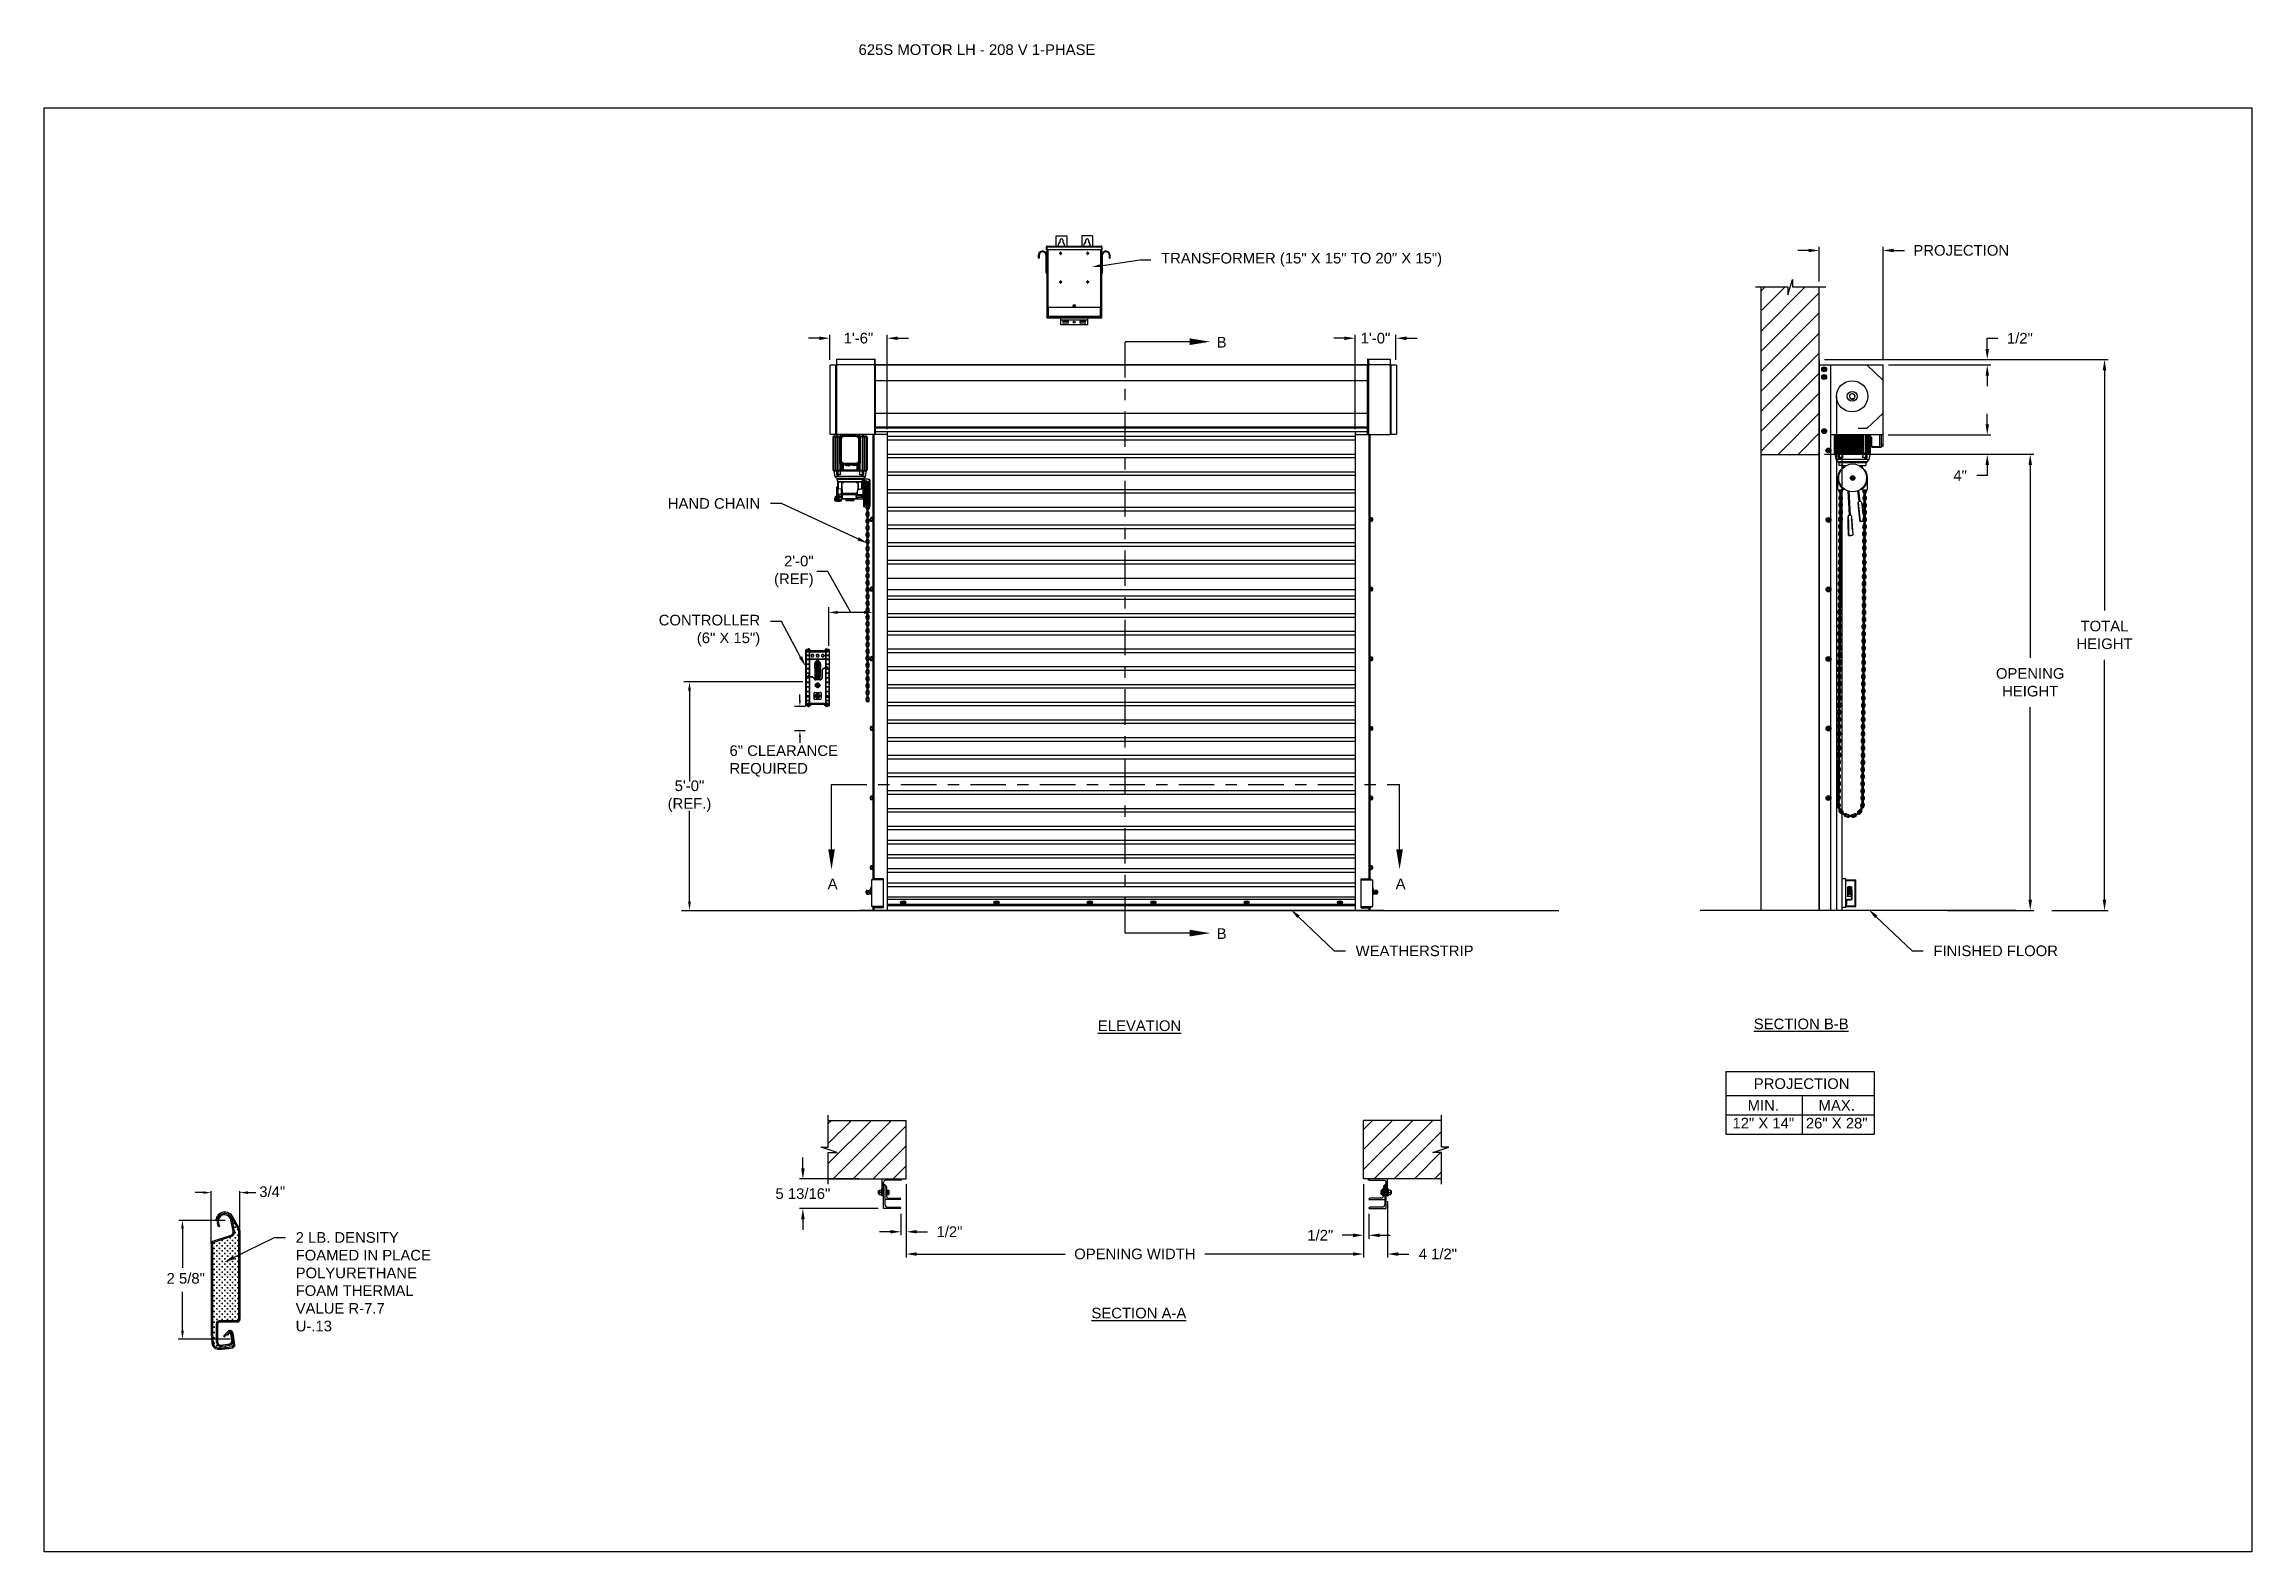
# Model space of a CAD drawing. Header units: inches. Extents: x 170 to 312, y 215 to 248.
# Drawn here: x 169.59 to 189.06, y 214.76 to 228.05 of the extents above; entities that cross this region are included whole.
import ezdxf
from ezdxf import colors
from ezdxf.entities.mleader import LeaderData, LeaderLine
from ezdxf.math import Vec2, Vec3

# ---------------------------------------------------------------- set-up
doc = ezdxf.new("R2010")
doc.units = ezdxf.units.IN
doc.header["$LTSCALE"] = 0.25
doc.header["$MEASUREMENT"] = 0
doc.linetypes.add('CENTER', pattern=[2, 1.25, -0.25, 0.25, -0.25])
for name, color, linetype in [('ANNOTATIONS', 1, 'Continuous'), ('DETAILS', 4, 'Continuous'), ('MOTOR LH', 7, 'Continuous'), ('SECTION CUTS', 6, 'CENTER')]:
    doc.layers.add(name, color=color, linetype=linetype)
doc.styles.add('ARIAL', font='arial.ttf', dxfattribs={"height": 0.09375})
doc.styles.add('ROMANS', font='Romans', dxfattribs={"height": 0.09375})
doc.styles.get("Standard").update_dxf_attribs({"font": 'romans.shx'})
doc.dimstyles.get("Standard").update_dxf_attribs({"dimscale": 60, "dimtxt": 0.0833, "dimasz": 0.0833, "dimexe": 0.0833, "dimexo": 0.04, "dimgap": 0.09, "dimtad": 0, "dimtih": 1, "dimtoh": 1, "dimdec": 4, "dimzin": 1, "dimdsep": 46, "dimlunit": 4, "dimtxsty": 'Standard', "dimcen": 0.09, "dimclrt": 150, "dimadec": 4, "dimazin": 2, "dimtfac": 1, "dimtdec": 0, "dimtofl": 0, "dimtmove": 0, "dimatfit": 3, "dimfxl": 1, "dimtolj": 1, "dimtzin": 0, "dimlwd": -1, "dimlwe": -1, "dimarcsym": 1})
doc.dimstyles.new('STANDARD$0', dxfattribs={"dimtxt": 0.09375, "dimasz": 0.09375, "dimexe": 0.03125, "dimexo": 0.046875, "dimgap": 0.09, "dimtad": 0, "dimtih": 1, "dimtoh": 1, "dimdec": 4, "dimzin": 0, "dimdsep": 46, "dimtxsty": 'ARIAL', "dimcen": 0.09, "dimadec": 0, "dimazin": 0, "dimtfac": 1, "dimtdec": 4, "dimtofl": 0, "dimtmove": 0, "dimatfit": 1, "dimfxl": 1, "dimtolj": 1, "dimtzin": 0, "dimarcsym": 0})
pattern_1 = [(45, (-1.9832, -32.78357), (-0.08838835, 0.08838835), [])]

msp = doc.modelspace()

# ---------------------------------------------------------------- texts
at = {"layer": 'ANNOTATIONS', "style": 'ARIAL'}
for s, p in [('3/4"', (171.48603, 217.8879)), ('2 5/8"', (170.66858, 217.12354))]:
    msp.add_text(s, height=0.09375, dxfattribs=at).set_placement(p)
at = {"layer": 'ANNOTATIONS', "insert": (176.77122, 228.05267), "char_height": 0.09375, "width": 6.6097632, "attachment_point": 1, "line_spacing_factor": 0.86134, "style": 'ARIAL'}
msp.add_mtext('625S MOTOR LH - 208 V 1-PHASE', dxfattribs=at)
at = {"layer": 'ANNOTATIONS', "char_height": 0.09375, "style": 'ARIAL'}
for s, insert, attachment_point in [('2\'-0"\\P(REF)', (176.3749, 223.40353), 6), ('6" CLEARANCE\\PREQUIRED', (175.63331, 221.73296), 4), ('5\'-0"\\P(REF.)', (175.28011, 221.42207), 5)]:
    msp.add_mtext(s, dxfattribs=dict(at, insert=insert, attachment_point=attachment_point))
at = {"layer": 'ANNOTATIONS', "char_height": 0.09375, "attachment_point": 2, "style": 'ARIAL'}
for s, insert, width in [('{\\LELEVATION}', (179.24914, 219.44522), 3.0834986), ('{\\LSECTION B-B}', (185.08463, 219.46119), 1.3823677), ('{\\LSECTION A-A}', (179.24323, 216.91103), 1.3823677)]:
    msp.add_mtext(s, dxfattribs=dict(at, insert=insert, width=width))
for s, width, insert in [('PROJECTION ', 1.7594917, (185.08832, 218.93416)), ('MIN.\\P12" X 14" ', 0.6711642, (184.75019, 218.74217)), ('MAX.\\P26" X 28"', 0.6567117, (185.39762, 218.74217))]:
    msp.add_mtext_dynamic_manual_height_columns(s, width=width, gutter_width=1.36268, heights=[0], dxfattribs=dict(at, insert=insert))
at = {"layer": 'SECTION CUTS', "style": 'ARIAL'}
for s, p in [('B', (179.92979, 225.3786)), ('A', (176.49849, 220.60215)), ('A', (181.50802, 220.60215)), ('B', (179.92979, 220.16333))]:
    msp.add_text(s, height=0.09375, dxfattribs=at).set_placement(p)

# ---------------------------------------------------------------- blocks, each defined once
blk = doc.blocks.new('*D93')
at = {"layer": 'ANNOTATIONS', "color": 0, "lineweight": -2, "transparency": 16777216}
for p, q in [((176.28, 218.141), (176.28, 218.235)), ((176.77, 218.047), (176.249, 218.047)), ((176.945, 217.786), (176.249, 217.786)), ((176.28, 217.692), (176.28, 217.598))]:
    blk.add_line(p, q, dxfattribs=at)
at = {"layer": 'ANNOTATIONS', "color": 0, "transparency": 16777216}
for points in [[(176.265, 218.141), (176.296, 218.141), (176.28, 218.047)], [(176.265, 217.692), (176.296, 217.692), (176.28, 217.786)]]:
    blk.add_solid(points, dxfattribs=at)
at = {"layer": 'defpoints', "color": 0, "transparency": 16777216}
for p in [(176.817, 218.047), (176.28, 217.786), (176.992, 217.786)]:
    blk.add_point(p, dxfattribs=at)
at = {"layer": 'ANNOTATIONS', "color": 0, "transparency": 16777216, "insert": (176.28, 217.917), "char_height": 0.09375, "attachment_point": 5, "style": 'ARIAL'}
blk.add_mtext('\\A1;5 13/16"', dxfattribs=at)
blk = doc.blocks.new('*D94')
at = {"layer": 'ANNOTATIONS', "color": 0, "lineweight": -2, "transparency": 16777216}
for p, q in [((181.225, 218.001), (181.225, 217.519)), ((181.272, 217.739), (181.272, 217.519)), ((181.131, 217.55), (181.037, 217.55)), ((181.366, 217.55), (181.459, 217.55))]:
    blk.add_line(p, q, dxfattribs=at)
at = {"layer": 'ANNOTATIONS', "color": 0, "transparency": 16777216}
for points in [[(181.131, 217.566), (181.131, 217.534), (181.225, 217.55)], [(181.366, 217.566), (181.366, 217.534), (181.272, 217.55)]]:
    blk.add_solid(points, dxfattribs=at)
at = {"layer": 'defpoints', "color": 0, "transparency": 16777216}
for p in [(181.225, 218.047), (181.272, 217.786), (181.272, 217.55)]:
    blk.add_point(p, dxfattribs=at)
at = {"layer": 'ANNOTATIONS', "color": 0, "transparency": 16777216, "insert": (180.843, 217.55), "char_height": 0.0938, "attachment_point": 5, "style": 'ARIAL'}
blk.add_mtext('\\A1;1/2"', dxfattribs=at)
blk = doc.blocks.new('*D95')
at = {"layer": 'ANNOTATIONS', "color": 0, "lineweight": -2, "transparency": 16777216}
for p, q in [((177.192, 218.001), (177.192, 217.55)), ((177.145, 217.739), (177.145, 217.55)), ((177.051, 217.581), (176.957, 217.581)), ((177.285, 217.581), (177.379, 217.581))]:
    blk.add_line(p, q, dxfattribs=at)
at = {"layer": 'ANNOTATIONS', "color": 0, "transparency": 16777216}
for points in [[(177.051, 217.597), (177.051, 217.566), (177.145, 217.581)], [(177.285, 217.597), (177.285, 217.566), (177.192, 217.581)]]:
    blk.add_solid(points, dxfattribs=at)
at = {"layer": 'defpoints', "color": 0, "transparency": 16777216}
for p in [(177.192, 218.047), (177.145, 217.786), (177.145, 217.581)]:
    blk.add_point(p, dxfattribs=at)
at = {"layer": 'ANNOTATIONS', "color": 0, "transparency": 16777216, "insert": (177.573, 217.581), "char_height": 0.0938, "attachment_point": 5, "style": 'ARIAL'}
blk.add_mtext('\\A1;1/2"', dxfattribs=at)
blk = doc.blocks.new('*D96')
at = {"layer": 'ANNOTATIONS', "color": 0, "lineweight": -2, "transparency": 16777216}
for p, q in [((176.517, 225.271), (176.517, 225.492)), ((177.023, 224.659), (177.023, 225.492)), ((176.424, 225.461), (176.33, 225.461)), ((177.117, 225.461), (177.211, 225.461))]:
    blk.add_line(p, q, dxfattribs=at)
at = {"layer": 'ANNOTATIONS', "color": 0, "transparency": 16777216}
for points in [[(176.424, 225.476), (176.424, 225.445), (176.517, 225.461)], [(177.117, 225.476), (177.117, 225.445), (177.023, 225.461)]]:
    blk.add_solid(points, dxfattribs=at)
at = {"layer": 'defpoints', "color": 0, "transparency": 16777216}
for p in [(176.517, 225.461), (176.517, 225.224), (177.023, 224.612)]:
    blk.add_point(p, dxfattribs=at)
at = {"layer": 'ANNOTATIONS', "color": 0, "transparency": 16777216, "insert": (176.77, 225.461), "char_height": 0.0938, "attachment_point": 5, "style": 'ARIAL'}
blk.add_mtext('\\A1;1\'-6"', dxfattribs=at)
blk = doc.blocks.new('*D97')
at = {"layer": 'ANNOTATIONS', "color": 0, "lineweight": -2, "transparency": 16777216}
for p, q in [((181.15, 224.659), (181.15, 225.492)), ((181.51, 225.271), (181.51, 225.492)), ((181.056, 225.461), (180.962, 225.461)), ((181.604, 225.461), (181.698, 225.461))]:
    blk.add_line(p, q, dxfattribs=at)
at = {"layer": 'ANNOTATIONS', "color": 0, "transparency": 16777216}
for points in [[(181.056, 225.476), (181.056, 225.445), (181.15, 225.461)], [(181.604, 225.476), (181.604, 225.445), (181.51, 225.461)]]:
    blk.add_solid(points, dxfattribs=at)
at = {"layer": 'defpoints', "color": 0, "transparency": 16777216}
for p in [(181.15, 225.461), (181.51, 225.224), (181.15, 224.612)]:
    blk.add_point(p, dxfattribs=at)
at = {"layer": 'ANNOTATIONS', "color": 0, "transparency": 16777216, "insert": (181.33, 225.461), "char_height": 0.0938, "attachment_point": 5, "style": 'ARIAL'}
blk.add_mtext('\\A1;1\'-0"', dxfattribs=at)
blk = doc.blocks.new('*D98')
at = {"layer": 'ANNOTATIONS', "color": 0, "lineweight": -2, "transparency": 16777216}
for p, q in [((181.225, 218.001), (181.225, 217.353)), ((181.437, 217.851), (181.437, 217.353)), ((181.131, 217.385), (181.037, 217.385)), ((181.531, 217.385), (181.625, 217.385))]:
    blk.add_line(p, q, dxfattribs=at)
at = {"layer": 'ANNOTATIONS', "color": 0, "transparency": 16777216}
for points in [[(181.131, 217.4), (181.131, 217.369), (181.225, 217.385)], [(181.531, 217.4), (181.531, 217.369), (181.437, 217.385)]]:
    blk.add_solid(points, dxfattribs=at)
at = {"layer": 'defpoints', "color": 0, "transparency": 16777216}
for p in [(181.225, 218.047), (181.437, 217.897), (181.437, 217.385)]:
    blk.add_point(p, dxfattribs=at)
at = {"layer": 'ANNOTATIONS', "color": 0, "transparency": 16777216, "insert": (181.88, 217.385), "char_height": 0.0938, "attachment_point": 5, "style": 'ARIAL'}
blk.add_mtext('\\A1;4 1/2"', dxfattribs=at)
blk = doc.blocks.new('*D101')
at = {"layer": 'ANNOTATIONS', "color": 0, "lineweight": -2, "transparency": 16777216}
for p, q in [((177.192, 218.001), (177.192, 217.353)), ((181.225, 218.001), (181.225, 217.353)), ((177.285, 217.385), (178.592, 217.385)), ((181.131, 217.385), (179.825, 217.385))]:
    blk.add_line(p, q, dxfattribs=at)
at = {"layer": 'ANNOTATIONS', "color": 0, "transparency": 16777216}
for points in [[(177.285, 217.4), (177.285, 217.369), (177.192, 217.385)], [(181.131, 217.4), (181.131, 217.369), (181.225, 217.385)]]:
    blk.add_solid(points, dxfattribs=at)
at = {"layer": 'defpoints', "color": 0, "transparency": 16777216}
for p in [(177.192, 218.047), (181.225, 218.047), (181.225, 217.385)]:
    blk.add_point(p, dxfattribs=at)
at = {"layer": 'ANNOTATIONS', "color": 0, "transparency": 16777216, "insert": (179.208, 217.385), "char_height": 0.09375, "attachment_point": 5, "style": 'ARIAL'}
blk.add_mtext('\\A1;OPENING WIDTH', dxfattribs=at)
blk = doc.blocks.new('*D102')
at = {"layer": 'ANNOTATIONS', "color": 0, "lineweight": -2, "transparency": 16777216}
for p, q in [((185.243, 225.96), (185.243, 226.266)), ((185.807, 225.272), (185.807, 226.266)), ((185.149, 226.235), (185.055, 226.235)), ((185.9, 226.235), (185.994, 226.235))]:
    blk.add_line(p, q, dxfattribs=at)
at = {"layer": 'ANNOTATIONS', "color": 0, "transparency": 16777216}
for points in [[(185.149, 226.25), (185.149, 226.219), (185.243, 226.235)], [(185.9, 226.25), (185.9, 226.219), (185.807, 226.235)]]:
    blk.add_solid(points, dxfattribs=at)
at = {"layer": 'defpoints', "color": 0, "transparency": 16777216}
for p in [(185.807, 226.235), (185.243, 225.913), (185.807, 225.225)]:
    blk.add_point(p, dxfattribs=at)
at = {"layer": 'ANNOTATIONS', "color": 0, "transparency": 16777216, "insert": (186.496, 226.235), "char_height": 0.09375, "attachment_point": 5, "style": 'ARIAL'}
blk.add_mtext('\\A1;PROJECTION ', dxfattribs=at)
blk = doc.blocks.new('*D90')
at = {"layer": 'ANNOTATIONS', "color": 0, "lineweight": -2, "transparency": 16777216}
for p, q in [((185.29, 224.437), (187.136, 224.437)), ((187.104, 224.343), (187.104, 222.643)), ((187.104, 220.509), (187.104, 222.208)), ((186.374, 220.415), (187.136, 220.415))]:
    blk.add_line(p, q, dxfattribs=at)
at = {"layer": 'ANNOTATIONS', "color": 0, "transparency": 16777216}
for points in [[(187.089, 224.343), (187.12, 224.343), (187.104, 224.437)], [(187.089, 220.509), (187.12, 220.509), (187.104, 220.415)]]:
    blk.add_solid(points, dxfattribs=at)
at = {"layer": 'defpoints', "color": 0, "transparency": 16777216}
for p in [(185.243, 224.437), (186.327, 220.415), (187.104, 220.415)]:
    blk.add_point(p, dxfattribs=at)
at = {"layer": 'ANNOTATIONS', "color": 0, "transparency": 16777216, "insert": (187.104, 222.426), "char_height": 0.09375, "attachment_point": 5, "style": 'ARIAL'}
blk.add_mtext('\\A1;OPENING\\PHEIGHT', dxfattribs=at)
blk = doc.blocks.new('*D91')
at = {"layer": 'ANNOTATIONS', "color": 0, "lineweight": -2, "transparency": 16777216}
for p, q in [((185.29, 225.273), (187.791, 225.273)), ((187.759, 225.179), (187.759, 223.061)), ((187.759, 220.509), (187.759, 222.626)), ((187.294, 220.415), (187.791, 220.415))]:
    blk.add_line(p, q, dxfattribs=at)
at = {"layer": 'ANNOTATIONS', "color": 0, "transparency": 16777216}
for points in [[(187.744, 225.179), (187.775, 225.179), (187.759, 225.273)], [(187.744, 220.509), (187.775, 220.509), (187.759, 220.415)]]:
    blk.add_solid(points, dxfattribs=at)
at = {"layer": 'defpoints', "color": 0, "transparency": 16777216}
for p in [(185.243, 225.273), (187.247, 220.415), (187.759, 220.415)]:
    blk.add_point(p, dxfattribs=at)
at = {"layer": 'ANNOTATIONS', "color": 0, "transparency": 16777216, "insert": (187.759, 222.844), "char_height": 0.0938, "attachment_point": 5, "style": 'ARIAL'}
blk.add_mtext('\\A1;TOTAL\\PHEIGHT', dxfattribs=at)
blk = doc.blocks.new('*D92')
at = {"layer": 'ANNOTATIONS', "color": 0, "lineweight": -2, "transparency": 16777216}
for p, q in [((186.725, 224.701), (186.725, 224.795)), ((185.851, 224.608), (186.757, 224.608)), ((185.851, 224.437), (186.757, 224.437)), ((186.725, 224.343), (186.725, 224.249)), ((186.725, 224.249), (186.632, 224.249))]:
    blk.add_line(p, q, dxfattribs=at)
at = {"layer": 'ANNOTATIONS', "color": 0, "transparency": 16777216}
for points in [[(186.71, 224.701), (186.741, 224.701), (186.725, 224.608)], [(186.71, 224.343), (186.741, 224.343), (186.725, 224.437)]]:
    blk.add_solid(points, dxfattribs=at)
at = {"layer": 'defpoints', "color": 0, "transparency": 16777216}
for p in [(185.805, 224.608), (185.805, 224.437), (186.725, 224.437)]:
    blk.add_point(p, dxfattribs=at)
at = {"layer": 'ANNOTATIONS', "color": 0, "transparency": 16777216, "insert": (186.486, 224.249), "char_height": 0.0938, "attachment_point": 5, "style": 'ARIAL'}
blk.add_mtext('\\A1;4"', dxfattribs=at)
blk = doc.blocks.new('*D133')
at = {"layer": 'ANNOTATIONS', "color": 0, "lineweight": -2, "transparency": 16777216}
for p, q in [((185.854, 225.273), (186.757, 225.273)), ((186.725, 225.366), (186.725, 225.46)), ((186.725, 225.46), (186.819, 225.46)), ((185.854, 225.225), (186.757, 225.225)), ((186.725, 225.131), (186.725, 225.038))]:
    blk.add_line(p, q, dxfattribs=at)
at = {"layer": 'ANNOTATIONS', "color": 0, "transparency": 16777216}
for points in [[(186.71, 225.366), (186.741, 225.366), (186.725, 225.273)], [(186.71, 225.131), (186.741, 225.131), (186.725, 225.225)]]:
    blk.add_solid(points, dxfattribs=at)
at = {"layer": 'defpoints', "color": 0, "transparency": 16777216}
for p in [(185.807, 225.273), (186.725, 225.273), (185.807, 225.225)]:
    blk.add_point(p, dxfattribs=at)
at = {"layer": 'ANNOTATIONS', "color": 0, "transparency": 16777216, "insert": (187.013, 225.46), "char_height": 0.0938, "attachment_point": 5, "style": 'ARIAL'}
blk.add_mtext('\\A1;1/2"', dxfattribs=at)

# ---------------------------------------------------------------- dimensions: what is measured, and where the dimension line sits
at = {"layer": 'ANNOTATIONS'}
dim = msp.add_linear_dim(base=(185.80671, 226.23467), p1=(185.24283, 225.91347), p2=(185.80671, 225.22508), text='PROJECTION ', dimstyle='STANDARD$0', dxfattribs=at)
dim.commit()
dim.dimension.update_dxf_attribs({"geometry": '*D102', "text_midpoint": (186.49582, 226.23467)})
for base, p1, p2, angle, text, picture, middle in [((176.51738, 225.46051), (177.02332, 224.61169), (176.51738, 225.22384), 180, '1\'-6"', '*D96', (176.77035, 225.46051)), ((181.14982, 225.46051), (181.51002, 225.22422), (181.14982, 224.61169), 180, '1\'-0"', '*D97', (181.32992, 225.46051)), ((176.28024, 217.78574), (176.81658, 218.04741), (176.99158, 217.78574), 90, '5 13/16"', '*D93', (176.28024, 217.91658)), ((177.14471, 217.58132), (177.19158, 218.04742), (177.14471, 217.78574), 180, '1/2"', '*D95', (177.57316, 217.58132))]:
    dim = msp.add_linear_dim(base=base, p1=p1, p2=p2, angle=angle, text=text, dimstyle='STANDARD$0', dxfattribs=at)
    dim.commit()
    dim.dimension.update_dxf_attribs({"geometry": picture, "text_midpoint": middle, "dimtype": 160})
for base, p1, p2, text, picture, middle in [((186.72538, 225.27272), (185.80671, 225.22508), (185.80671, 225.27272), '1/2"', '*D133', (187.01321, 225.46022)), ((187.75941, 220.41511), (185.24283, 225.27272), (187.24736, 220.41511), 'TOTAL\\PHEIGHT', '*D91', (187.75941, 222.84392)), ((186.72538, 224.43674), (185.80458, 224.60767), (185.80458, 224.43674), '4"', '*D92', (186.48587, 224.24924)), ((187.10442, 220.41511), (185.24283, 224.43674), (186.32702, 220.41511), 'OPENING\\PHEIGHT', '*D90', (187.10442, 222.42592))]:
    dim = msp.add_linear_dim(base=base, p1=p1, p2=p2, angle=90, text=text, dimstyle='STANDARD$0', dxfattribs=at)
    dim.commit()
    dim.dimension.update_dxf_attribs({"geometry": picture, "text_midpoint": middle})
dim = msp.add_aligned_dim(p1=(177.19158, 218.04742), p2=(181.22492, 218.04742), distance=-0.6628, text='OPENING WIDTH', dimstyle='STANDARD$0', dxfattribs=at)
dim.commit()
dim.dimension.update_dxf_attribs({"geometry": '*D101', "text_midpoint": (179.20825, 217.38462)})
for base, p2, text, picture, middle in [((181.27179, 217.55007), (181.27179, 217.78574), '1/2"', '*D94', (180.84334, 217.55007)), ((181.43742, 217.38462), (181.43742, 217.89742), '4 1/2"', '*D98', (181.87991, 217.38462))]:
    dim = msp.add_linear_dim(base=base, p1=(181.22492, 218.04742), p2=p2, text=text, dimstyle='STANDARD$0', dxfattribs=at)
    dim.commit()
    dim.dimension.update_dxf_attribs({"geometry": picture, "text_midpoint": middle, "dimtype": 160})

# ---------------------------------------------------------------- hatches: boundary and pattern name
at = {"layer": 'MOTOR LH'}
h = msp.add_hatch(dxfattribs=at)
h.set_pattern_fill('ANSI31', color=256, style=0)
h.set_pattern_definition(pattern_1)
h.paths.add_polyline_path([(184.72721, 224.43674), (185.24283, 224.43674), (185.24283, 225.91347), (185.00634, 225.91347), (185.00634, 225.97813), (184.96792, 225.84477), (184.96792, 225.91347), (184.72721, 225.91347)])
h = msp.add_hatch(dxfattribs=at)
h.set_pattern_fill('ANSI31', color=256, style=0)
h.set_pattern_definition(pattern_1)
h.paths.add_polyline_path([(177.19158, 218.56305), (176.50408, 218.56305), (176.50408, 218.32585), (176.43998, 218.32585), (176.58205, 218.27894), (176.50408, 218.27894), (176.50408, 218.04742), (177.19158, 218.04742), (177.19158, 218.20993)])
h = msp.add_hatch(dxfattribs=at)
h.set_pattern_fill('ANSI31', color=256, style=0)
h.set_pattern_definition(pattern_1)
h.paths.add_polyline_path([(181.97652, 218.32585), (181.91242, 218.32585), (181.91242, 218.56305), (181.22492, 218.56305), (181.22492, 218.04742), (181.24309, 218.04742), (181.91242, 218.04742), (181.91242, 218.27894), (181.83445, 218.27894)])

# ---------------------------------------------------------------- linework, layer by layer
at = {"layer": 'ANNOTATIONS'}
for p, q in [((176.50806, 222.74794), (176.50806, 223.08974)), ((176.81777, 223.04261), (176.58573, 223.04261)), ((176.27997, 222.42941), (175.22902, 222.42941)), ((175.28011, 222.35175), (175.28011, 221.55133)), ((176.30094, 222.21402), (176.20668, 222.21402)), ((176.25381, 222.26716), (176.25381, 222.3203)), ((176.30094, 221.99872), (176.20668, 221.99872)), ((176.25381, 221.94558), (176.25381, 221.89244)), ((175.28011, 220.49278), (175.28011, 221.2928)), ((184.41962, 218.99359), (184.41962, 218.44222)), ((184.41962, 218.99359), (185.72739, 218.99359)), ((185.72739, 218.99359), (185.72739, 218.44222)), ((184.41962, 218.78212), (185.72739, 218.78212)), ((185.09248, 218.78212), (185.09248, 218.44222)), ((184.41962, 218.61217), (185.72739, 218.61217)), ((184.41962, 218.44222), (185.72739, 218.44222)), ((170.99122, 217.92642), (170.9209, 217.92642)), ((171.06154, 217.48302), (171.06154, 217.93908)), ((171.316, 217.5935), (171.316, 217.93908)), ((171.38632, 217.92642), (171.45664, 217.92642)), ((171.18664, 217.67983), (170.77653, 217.67983)), ((170.80875, 217.60951), (170.80875, 217.26305)), ((170.80875, 216.70563), (170.80875, 217.05209)), ((171.23304, 216.63531), (170.77087, 216.63531))]:
    msp.add_line(p, q, dxfattribs=at)
for p in [(171.316, 217.92642), (170.80875, 216.70981)]:
    msp.add_point(p, dxfattribs=at)
for points in [[(176.58573, 223.02967), (176.58573, 223.05556), (176.50806, 223.04261)], [(176.81777, 223.02967), (176.81777, 223.05556), (176.89544, 223.04261)], [(175.29306, 222.35175), (175.26717, 222.35175), (175.28011, 222.42941)], [(176.26267, 222.26716), (176.24495, 222.26716), (176.25381, 222.21402)], [(176.26267, 221.94558), (176.24495, 221.94558), (176.25381, 221.99872)], [(175.29306, 220.49278), (175.26717, 220.49278), (175.28011, 220.41511)], [(170.99122, 217.9147), (170.99122, 217.93814), (171.06154, 217.92642)], [(171.38632, 217.9147), (171.38632, 217.93814), (171.316, 217.92642)], [(170.82047, 217.60951), (170.79703, 217.60951), (170.80875, 217.67983)], [(170.82047, 216.70563), (170.79703, 216.70563), (170.80875, 216.63531)]]:
    msp.add_solid(points, dxfattribs=at)
at = {"layer": 'defpoints'}
msp.add_lwpolyline([(189.05875, 214.75854), (169.58887, 214.75854), (169.58887, 227.49365), (189.05875, 227.49365)], close=True, dxfattribs=at)
at = {"layer": 'DETAILS'}
for p, q in [((171.11394, 217.68275), (171.10297, 217.68469)), ((171.25541, 217.58535), (171.23496, 217.68635)), ((171.3008, 217.60655), (171.24324, 217.70626)), ((171.26628, 217.5878), (171.24588, 217.68856)), ((171.25111, 217.69263), (171.25111, 217.68443)), ((171.30929, 217.61413), (171.25288, 217.71183)), ((171.06154, 217.47862), (171.06154, 216.68233)), ((171.07268, 217.47862), (171.07268, 216.68233)), ((171.23483, 217.54917), (171.07345, 217.49517)), ((171.23836, 217.5386), (171.07699, 217.48461)), ((171.09445, 217.48135), (171.08284, 217.48135)), ((171.08864, 217.48716), (171.08864, 217.47555)), ((171.12689, 217.62331), (171.11675, 217.65479)), ((171.13749, 217.62675), (171.12689, 217.62331)), ((171.13749, 217.62675), (171.12735, 217.65821)), ((171.14086, 217.48135), (171.12926, 217.48135)), ((171.13506, 217.48716), (171.13506, 217.47555)), ((171.16407, 217.50456), (171.15247, 217.50456)), ((171.15827, 217.51037), (171.15827, 217.49876)), ((171.18728, 217.48135), (171.17568, 217.48135)), ((171.18148, 217.48716), (171.18148, 217.47555)), ((171.21049, 217.50456), (171.19889, 217.50456)), ((171.20469, 217.51037), (171.20469, 217.49876)), ((171.2337, 217.52777), (171.2221, 217.52777)), ((171.2337, 217.48135), (171.2221, 217.48135)), ((171.2279, 217.53357), (171.2279, 217.52197)), ((171.2279, 217.48716), (171.2279, 217.47555)), ((171.25691, 217.50456), (171.2453, 217.50456)), ((171.25111, 217.54548), (171.25111, 217.54518)), ((171.25111, 217.51037), (171.25111, 217.49876)), ((171.26785, 217.65462), (171.25624, 217.65462)), ((171.25691, 217.55098), (171.25688, 217.55098)), ((171.26205, 217.66042), (171.26205, 217.64882)), ((171.28012, 217.62061), (171.26851, 217.62061)), ((171.28012, 217.57419), (171.26851, 217.57419)), ((171.28012, 217.52777), (171.26851, 217.52777)), ((171.28012, 217.48135), (171.26851, 217.48135)), ((171.27431, 217.62641), (171.27431, 217.61481)), ((171.27431, 217.57999), (171.27431, 217.56839)), ((171.27431, 217.53357), (171.27431, 217.52197)), ((171.27431, 217.48716), (171.27431, 217.47555)), ((171.30333, 217.5974), (171.29172, 217.5974)), ((171.30333, 217.55098), (171.29172, 217.55098)), ((171.30333, 217.50456), (171.29172, 217.50456)), ((171.29752, 217.6032), (171.29752, 217.5916)), ((171.29752, 217.55678), (171.29752, 217.54518)), ((171.29752, 217.51037), (171.29752, 217.49876)), ((171.316, 217.5891), (171.316, 216.80832)), ((171.09445, 217.43494), (171.08284, 217.43494)), ((171.09445, 217.38852), (171.08284, 217.38852)), ((171.09445, 217.3421), (171.08284, 217.3421)), ((171.09445, 217.29568), (171.08284, 217.29568)), ((171.08864, 217.44074), (171.08864, 217.42914)), ((171.08864, 217.39432), (171.08864, 217.38272)), ((171.08864, 217.3479), (171.08864, 217.3363)), ((171.08864, 217.30149), (171.08864, 217.28988)), ((171.11766, 217.45815), (171.10605, 217.45815)), ((171.11766, 217.41173), (171.10605, 217.41173)), ((171.11766, 217.36531), (171.10605, 217.36531)), ((171.11766, 217.31889), (171.10605, 217.31889)), ((171.11185, 217.46395), (171.11185, 217.45234)), ((171.11185, 217.41753), (171.11185, 217.40593)), ((171.11185, 217.37111), (171.11185, 217.35951)), ((171.11185, 217.3247), (171.11185, 217.31309)), ((171.14086, 217.43494), (171.12926, 217.43494)), ((171.14086, 217.38852), (171.12926, 217.38852)), ((171.14086, 217.3421), (171.12926, 217.3421)), ((171.14086, 217.29568), (171.12926, 217.29568)), ((171.13506, 217.44074), (171.13506, 217.42914)), ((171.13506, 217.39432), (171.13506, 217.38272)), ((171.13506, 217.3479), (171.13506, 217.3363)), ((171.13506, 217.30149), (171.13506, 217.28988)), ((171.16407, 217.45815), (171.15247, 217.45815)), ((171.16407, 217.41173), (171.15247, 217.41173)), ((171.16407, 217.36531), (171.15247, 217.36531)), ((171.16407, 217.31889), (171.15247, 217.31889)), ((171.15827, 217.46395), (171.15827, 217.45234)), ((171.15827, 217.41753), (171.15827, 217.40593)), ((171.15827, 217.37111), (171.15827, 217.35951)), ((171.15827, 217.3247), (171.15827, 217.31309)), ((171.18728, 217.43494), (171.17568, 217.43494)), ((171.18728, 217.38852), (171.17568, 217.38852)), ((171.18728, 217.3421), (171.17568, 217.3421)), ((171.18728, 217.29568), (171.17568, 217.29568)), ((171.18148, 217.44074), (171.18148, 217.42914)), ((171.18148, 217.39432), (171.18148, 217.38272)), ((171.18148, 217.3479), (171.18148, 217.3363)), ((171.18148, 217.30149), (171.18148, 217.28988)), ((171.21049, 217.45815), (171.19889, 217.45815)), ((171.21049, 217.41173), (171.19889, 217.41173)), ((171.21049, 217.36531), (171.19889, 217.36531)), ((171.21049, 217.31889), (171.19889, 217.31889)), ((171.20469, 217.46395), (171.20469, 217.45234)), ((171.20469, 217.41753), (171.20469, 217.40593)), ((171.20469, 217.37111), (171.20469, 217.35951)), ((171.20469, 217.3247), (171.20469, 217.31309)), ((171.2337, 217.43494), (171.2221, 217.43494)), ((171.2337, 217.38852), (171.2221, 217.38852)), ((171.2337, 217.3421), (171.2221, 217.3421)), ((171.2337, 217.29568), (171.2221, 217.29568)), ((171.2279, 217.44074), (171.2279, 217.42914)), ((171.2279, 217.39432), (171.2279, 217.38272)), ((171.2279, 217.3479), (171.2279, 217.3363)), ((171.2279, 217.30149), (171.2279, 217.28988)), ((171.25691, 217.45815), (171.2453, 217.45815)), ((171.25691, 217.41173), (171.2453, 217.41173)), ((171.25691, 217.36531), (171.2453, 217.36531)), ((171.25691, 217.31889), (171.2453, 217.31889)), ((171.25111, 217.46395), (171.25111, 217.45234)), ((171.25111, 217.41753), (171.25111, 217.40593)), ((171.25111, 217.37111), (171.25111, 217.35951)), ((171.25111, 217.3247), (171.25111, 217.31309)), ((171.28012, 217.43494), (171.26851, 217.43494)), ((171.28012, 217.38852), (171.26851, 217.38852)), ((171.28012, 217.3421), (171.26851, 217.3421)), ((171.28012, 217.29568), (171.26851, 217.29568)), ((171.27431, 217.44074), (171.27431, 217.42914)), ((171.27431, 217.39432), (171.27431, 217.38272)), ((171.27431, 217.3479), (171.27431, 217.3363)), ((171.27431, 217.30149), (171.27431, 217.28988)), ((171.30333, 217.45815), (171.29172, 217.45815)), ((171.30333, 217.41173), (171.29172, 217.41173)), ((171.30333, 217.36531), (171.29172, 217.36531)), ((171.30333, 217.31889), (171.29172, 217.31889)), ((171.29752, 217.46395), (171.29752, 217.45234)), ((171.29752, 217.41753), (171.29752, 217.40593)), ((171.29752, 217.37111), (171.29752, 217.35951)), ((171.29752, 217.3247), (171.29752, 217.31309)), ((171.09445, 217.24927), (171.08284, 217.24927)), ((171.09445, 217.20285), (171.08284, 217.20285)), ((171.09445, 217.15643), (171.08284, 217.15643)), ((171.09445, 217.11001), (171.08284, 217.11001)), ((171.08864, 217.25507), (171.08864, 217.24347)), ((171.08864, 217.20865), (171.08864, 217.19705)), ((171.08864, 217.16223), (171.08864, 217.15063)), ((171.08864, 217.11582), (171.08864, 217.10421)), ((171.11766, 217.27248), (171.10605, 217.27248)), ((171.11766, 217.22606), (171.10605, 217.22606)), ((171.11766, 217.17964), (171.10605, 217.17964)), ((171.11766, 217.13322), (171.10605, 217.13322)), ((171.11185, 217.27828), (171.11185, 217.26667)), ((171.11185, 217.23186), (171.11185, 217.22026)), ((171.11185, 217.18544), (171.11185, 217.17384)), ((171.11185, 217.13903), (171.11185, 217.12742)), ((171.11185, 217.09261), (171.11185, 217.081)), ((171.14086, 217.24927), (171.12926, 217.24927)), ((171.14086, 217.20285), (171.12926, 217.20285)), ((171.14086, 217.15643), (171.12926, 217.15643)), ((171.14086, 217.11001), (171.12926, 217.11001)), ((171.13506, 217.25507), (171.13506, 217.24347)), ((171.13506, 217.20865), (171.13506, 217.19705)), ((171.13506, 217.16223), (171.13506, 217.15063)), ((171.13506, 217.11582), (171.13506, 217.10421)), ((171.16407, 217.27248), (171.15247, 217.27248)), ((171.16407, 217.22606), (171.15247, 217.22606)), ((171.16407, 217.17964), (171.15247, 217.17964)), ((171.16407, 217.13322), (171.15247, 217.13322)), ((171.15827, 217.27828), (171.15827, 217.26667)), ((171.15827, 217.23186), (171.15827, 217.22026)), ((171.15827, 217.18544), (171.15827, 217.17384)), ((171.15827, 217.13903), (171.15827, 217.12742)), ((171.15827, 217.09261), (171.15827, 217.081)), ((171.18728, 217.24927), (171.17568, 217.24927)), ((171.18728, 217.20285), (171.17568, 217.20285)), ((171.18728, 217.15643), (171.17568, 217.15643)), ((171.18728, 217.11001), (171.17568, 217.11001)), ((171.18148, 217.25507), (171.18148, 217.24347)), ((171.18148, 217.20865), (171.18148, 217.19705)), ((171.18148, 217.16223), (171.18148, 217.15063)), ((171.18148, 217.11582), (171.18148, 217.10421)), ((171.21049, 217.27248), (171.19889, 217.27248)), ((171.21049, 217.22606), (171.19889, 217.22606)), ((171.21049, 217.17964), (171.19889, 217.17964)), ((171.21049, 217.13322), (171.19889, 217.13322)), ((171.20469, 217.27828), (171.20469, 217.26667)), ((171.20469, 217.23186), (171.20469, 217.22026)), ((171.20469, 217.18544), (171.20469, 217.17384)), ((171.20469, 217.13903), (171.20469, 217.12742)), ((171.20469, 217.09261), (171.20469, 217.081)), ((171.2337, 217.24927), (171.2221, 217.24927)), ((171.2337, 217.20285), (171.2221, 217.20285)), ((171.2337, 217.15643), (171.2221, 217.15643)), ((171.2337, 217.11001), (171.2221, 217.11001)), ((171.2279, 217.25507), (171.2279, 217.24347)), ((171.2279, 217.20865), (171.2279, 217.19705)), ((171.2279, 217.16223), (171.2279, 217.15063)), ((171.2279, 217.11582), (171.2279, 217.10421)), ((171.25691, 217.27248), (171.2453, 217.27248)), ((171.25691, 217.22606), (171.2453, 217.22606)), ((171.25691, 217.17964), (171.2453, 217.17964)), ((171.25691, 217.13322), (171.2453, 217.13322)), ((171.25111, 217.27828), (171.25111, 217.26667)), ((171.25111, 217.23186), (171.25111, 217.22026)), ((171.25111, 217.18544), (171.25111, 217.17384)), ((171.25111, 217.13903), (171.25111, 217.12742)), ((171.25111, 217.09261), (171.25111, 217.081)), ((171.28012, 217.24927), (171.26851, 217.24927)), ((171.28012, 217.20285), (171.26851, 217.20285)), ((171.28012, 217.15643), (171.26851, 217.15643)), ((171.28012, 217.11001), (171.26851, 217.11001)), ((171.27431, 217.25507), (171.27431, 217.24347)), ((171.27431, 217.20865), (171.27431, 217.19705)), ((171.27431, 217.16223), (171.27431, 217.15063)), ((171.27431, 217.11582), (171.27431, 217.10421)), ((171.30333, 217.27248), (171.29172, 217.27248)), ((171.30333, 217.22606), (171.29172, 217.22606)), ((171.30333, 217.17964), (171.29172, 217.17964)), ((171.30333, 217.13322), (171.29172, 217.13322)), ((171.29752, 217.27828), (171.29752, 217.26667)), ((171.29752, 217.23186), (171.29752, 217.22026)), ((171.29752, 217.18544), (171.29752, 217.17384)), ((171.29752, 217.13903), (171.29752, 217.12742)), ((171.29752, 217.09261), (171.29752, 217.081)), ((171.09445, 217.0636), (171.08284, 217.0636)), ((171.09445, 217.01718), (171.08284, 217.01718)), ((171.09445, 216.97076), (171.08284, 216.97076)), ((171.09445, 216.92434), (171.08284, 216.92434)), ((171.08864, 217.0694), (171.08864, 217.0578)), ((171.08864, 217.02298), (171.08864, 217.01138)), ((171.08864, 216.97656), (171.08864, 216.96496)), ((171.08864, 216.93015), (171.08864, 216.91854)), ((171.11766, 217.08681), (171.10605, 217.08681)), ((171.11766, 217.04039), (171.10605, 217.04039)), ((171.11766, 216.99397), (171.10605, 216.99397)), ((171.11766, 216.94755), (171.10605, 216.94755)), ((171.11766, 216.90114), (171.10605, 216.90114)), ((171.11185, 217.04619), (171.11185, 217.03459)), ((171.11185, 216.99977), (171.11185, 216.98817)), ((171.11185, 216.95336), (171.11185, 216.94175)), ((171.11185, 216.90694), (171.11185, 216.89533)), ((171.14086, 217.0636), (171.12926, 217.0636)), ((171.14086, 217.01718), (171.12926, 217.01718)), ((171.14086, 216.97076), (171.12926, 216.97076)), ((171.14086, 216.92434), (171.12926, 216.92434)), ((171.13506, 217.0694), (171.13506, 217.0578)), ((171.13506, 217.02298), (171.13506, 217.01138)), ((171.13506, 216.97656), (171.13506, 216.96496)), ((171.13506, 216.93015), (171.13506, 216.91854)), ((171.16407, 217.08681), (171.15247, 217.08681)), ((171.16407, 217.04039), (171.15247, 217.04039)), ((171.16407, 216.99397), (171.15247, 216.99397)), ((171.16407, 216.94755), (171.15247, 216.94755)), ((171.16407, 216.90114), (171.15247, 216.90114)), ((171.15827, 217.04619), (171.15827, 217.03459)), ((171.15827, 216.99977), (171.15827, 216.98817)), ((171.15827, 216.95336), (171.15827, 216.94175)), ((171.15827, 216.90694), (171.15827, 216.89533)), ((171.18728, 217.0636), (171.17568, 217.0636)), ((171.18728, 217.01718), (171.17568, 217.01718)), ((171.18728, 216.97076), (171.17568, 216.97076)), ((171.18728, 216.92434), (171.17568, 216.92434)), ((171.18148, 217.0694), (171.18148, 217.0578)), ((171.18148, 217.02298), (171.18148, 217.01138)), ((171.18148, 216.97656), (171.18148, 216.96496)), ((171.18148, 216.93015), (171.18148, 216.91854)), ((171.21049, 217.08681), (171.19889, 217.08681)), ((171.21049, 217.04039), (171.19889, 217.04039)), ((171.21049, 216.99397), (171.19889, 216.99397)), ((171.21049, 216.94755), (171.19889, 216.94755)), ((171.21049, 216.90114), (171.19889, 216.90114)), ((171.20469, 217.04619), (171.20469, 217.03459)), ((171.20469, 216.99977), (171.20469, 216.98817)), ((171.20469, 216.95336), (171.20469, 216.94175)), ((171.20469, 216.90694), (171.20469, 216.89533)), ((171.2337, 217.0636), (171.2221, 217.0636)), ((171.2337, 217.01718), (171.2221, 217.01718)), ((171.2337, 216.97076), (171.2221, 216.97076)), ((171.2337, 216.92434), (171.2221, 216.92434)), ((171.2279, 217.0694), (171.2279, 217.0578)), ((171.2279, 217.02298), (171.2279, 217.01138)), ((171.2279, 216.97656), (171.2279, 216.96496)), ((171.2279, 216.93015), (171.2279, 216.91854)), ((171.25691, 217.08681), (171.2453, 217.08681)), ((171.25691, 217.04039), (171.2453, 217.04039)), ((171.25691, 216.99397), (171.2453, 216.99397)), ((171.25691, 216.94755), (171.2453, 216.94755)), ((171.25691, 216.90114), (171.2453, 216.90114)), ((171.25111, 217.04619), (171.25111, 217.03459)), ((171.25111, 216.99977), (171.25111, 216.98817)), ((171.25111, 216.95336), (171.25111, 216.94175)), ((171.25111, 216.90694), (171.25111, 216.89533)), ((171.28012, 217.0636), (171.26851, 217.0636)), ((171.28012, 217.01718), (171.26851, 217.01718)), ((171.28012, 216.97076), (171.26851, 216.97076)), ((171.28012, 216.92434), (171.26851, 216.92434)), ((171.27431, 217.0694), (171.27431, 217.0578)), ((171.27431, 217.02298), (171.27431, 217.01138)), ((171.27431, 216.97656), (171.27431, 216.96496)), ((171.27431, 216.93015), (171.27431, 216.91854)), ((171.30333, 217.08681), (171.29172, 217.08681)), ((171.30333, 217.04039), (171.29172, 217.04039)), ((171.30333, 216.99397), (171.29172, 216.99397)), ((171.30333, 216.94755), (171.29172, 216.94755)), ((171.30333, 216.90114), (171.29172, 216.90114)), ((171.29752, 217.04619), (171.29752, 217.03459)), ((171.29752, 216.99977), (171.29752, 216.98817)), ((171.29752, 216.95336), (171.29752, 216.94175)), ((171.29752, 216.90694), (171.29752, 216.89533)), ((171.09445, 216.87793), (171.08284, 216.87793)), ((171.09445, 216.83151), (171.08284, 216.83151)), ((171.09445, 216.78509), (171.08284, 216.78509)), ((171.09445, 216.73867), (171.08284, 216.73867)), ((171.08864, 216.88373), (171.08864, 216.87213)), ((171.08864, 216.83731), (171.08864, 216.82571)), ((171.08864, 216.79089), (171.08864, 216.77929)), ((171.08864, 216.74448), (171.08864, 216.73287)), ((171.11766, 216.85472), (171.10605, 216.85472)), ((171.11766, 216.8083), (171.10605, 216.8083)), ((171.10831, 216.76188), (171.10605, 216.76188)), ((171.10831, 216.71547), (171.10605, 216.71547)), ((171.10831, 216.60594), (171.10831, 216.77259)), ((171.11185, 216.86052), (171.11185, 216.84892)), ((171.11185, 216.8141), (171.11185, 216.8025)), ((171.11938, 216.60594), (171.11938, 216.77259)), ((171.14086, 216.87793), (171.12926, 216.87793)), ((171.14086, 216.83151), (171.12926, 216.83151)), ((171.2926, 216.78492), (171.13171, 216.78492)), ((171.13506, 216.88373), (171.13506, 216.87213)), ((171.13506, 216.83731), (171.13506, 216.82571)), ((171.16407, 216.85472), (171.15247, 216.85472)), ((171.16407, 216.8083), (171.15247, 216.8083)), ((171.15827, 216.86052), (171.15827, 216.84892)), ((171.15827, 216.8141), (171.15827, 216.8025)), ((171.17108, 216.66191), (171.20878, 216.70133)), ((171.18728, 216.87793), (171.17568, 216.87793)), ((171.18728, 216.83151), (171.17568, 216.83151)), ((171.18148, 216.88373), (171.18148, 216.87213)), ((171.18148, 216.83731), (171.18148, 216.82571)), ((171.21049, 216.85472), (171.19889, 216.85472)), ((171.21049, 216.8083), (171.19889, 216.8083)), ((171.20469, 216.86052), (171.20469, 216.84892)), ((171.20469, 216.8141), (171.20469, 216.8025)), ((171.2337, 216.87793), (171.2221, 216.87793)), ((171.2337, 216.83151), (171.2221, 216.83151)), ((171.2279, 216.88373), (171.2279, 216.87213)), ((171.2279, 216.83731), (171.2279, 216.82571)), ((171.25691, 216.85472), (171.2453, 216.85472)), ((171.25691, 216.8083), (171.2453, 216.8083)), ((171.25111, 216.86052), (171.25111, 216.84892)), ((171.25111, 216.8141), (171.25111, 216.8025)), ((171.28012, 216.87793), (171.26851, 216.87793)), ((171.28012, 216.83151), (171.26851, 216.83151)), ((171.27431, 216.88373), (171.27431, 216.87213)), ((171.27431, 216.83731), (171.27431, 216.82571)), ((171.30333, 216.85472), (171.29172, 216.85472)), ((171.30333, 216.8083), (171.29172, 216.8083)), ((171.29752, 216.86052), (171.29752, 216.84892)), ((171.29752, 216.8141), (171.29752, 216.8025)), ((171.06154, 216.68233), (171.06741, 216.59828)), ((171.07268, 216.68233), (171.07835, 216.59912)), ((171.09445, 216.69226), (171.08284, 216.69226)), ((171.09445, 216.64584), (171.08284, 216.64584)), ((171.09445, 216.59942), (171.08284, 216.59942)), ((171.08864, 216.69806), (171.08864, 216.68646)), ((171.08864, 216.65164), (171.08864, 216.64004)), ((171.08864, 216.60522), (171.08864, 216.59362)), ((171.10831, 216.66905), (171.10605, 216.66905)), ((171.10831, 216.62263), (171.10605, 216.62263)), ((171.11766, 216.57621), (171.10605, 216.57621)), ((171.11185, 216.58202), (171.11185, 216.57041)), ((171.14763, 216.56532), (171.13603, 216.56532)), ((171.14183, 216.57112), (171.14183, 216.55951)), ((171.17108, 216.66191), (171.1791, 216.65417)), ((171.1791, 216.65417), (171.21683, 216.69363)), ((171.19505, 216.56804), (171.18344, 216.56804)), ((171.18924, 216.5733), (171.18924, 216.56169)), ((171.20842, 216.66883), (171.2002, 216.67623)), ((171.20842, 216.66883), (171.22152, 216.68323)), ((171.22695, 216.57839), (171.21535, 216.57839)), ((171.22115, 216.58161), (171.22115, 216.57259)), ((171.23344, 216.68127), (171.24315, 216.62084)), ((171.25868, 216.58343), (171.24483, 216.68455)), ((171.25691, 216.57621), (171.2453, 216.57621)), ((171.25111, 216.58202), (171.25111, 216.57041)), ((171.26972, 216.58494), (171.25587, 216.68606))]:
    msp.add_line(p, q, dxfattribs=at)
msp.add_lwpolyline([(171.2926, 216.79599, 0.41421356), (171.30493, 216.80832), (171.30493, 217.5891, 0.14681754), (171.29848, 217.61057)], format="xyb", dxfattribs=at)
msp.add_lwpolyline([(171.29271, 216.79599), (171.13171, 216.79599)], dxfattribs=at)
for centre, radius, start, end in [((171.18225, 217.67439), 0.07994, 27.923895, 172.600748), ((171.18037, 217.6753), 0.06684, 11.446797, 197.861693), ((171.18037, 217.6753), 0.0557, 11.448149, 197.861636), ((171.18677, 217.67603), 0.06405, 28.159066, 73.464339), ((171.07899, 217.47862), 0.01745, 108.5, 180), ((171.07899, 217.47862), 0.00631, 108.5, 180), ((171.22493, 217.57875), 0.03119, 288.5, 12.213386), ((171.22493, 217.57875), 0.04233, 288.5, 12.346924), ((171.26594, 217.5891), 0.05006, 0, 30), ((171.13171, 216.77259), 0.02339, 90, 180), ((171.13171, 216.77259), 0.01233, 90, 180), ((171.22864, 216.68233), 0.02748, 7.800797, 136.276056), ((171.2926, 216.80832), 0.02339, 270, 0), ((171.12244, 216.60212), 0.05516, 183.998051, 268.538483), ((171.12244, 216.60212), 0.04419, 183.899589, 263.295862), ((171.14322, 216.60594), 0.03491, 180, 270), ((171.13581, 217.12608), 0.56815, 268.131289, 281.452665), ((171.14322, 216.60594), 0.02384, 180, 274.875706), ((171.13581, 217.12608), 0.57929, 268.538483, 281.452665), ((171.12725, 216.98099), 0.39921, 272.292314, 284.256135), ((171.12725, 216.98105), 0.41033, 272.230173, 284.658191), ((171.22864, 216.68233), 0.01634, 7.800797, 136.27592), ((171.22714, 216.6802), 0.00639, 8.647463, 151.69591), ((171.21972, 216.61708), 0.02374, 284.256135, 9.13037), ((171.21972, 216.61708), 0.03491, 289.01232, 355.006351), ((171.24609, 216.5817), 0.01271, 281.452665, 7.807511), ((171.24609, 216.5817), 0.02385, 281.452665, 7.812043)]:
    msp.add_arc(centre, radius, start, end, dxfattribs=at)
for p in [(171.18225, 217.75434), (171.06154, 217.47862), (171.316, 217.5891), (171.22864, 216.70981)]:
    msp.add_point(p, dxfattribs=at)
at = {"layer": 'MOTOR LH'}
for p, q in [((178.42915, 226.26785), (178.43214, 226.26785)), ((178.42915, 226.24076), (178.42915, 226.26785)), ((178.43214, 226.24076), (178.42915, 226.24076)), ((178.43214, 226.26785), (178.43214, 226.24076)), ((178.43258, 226.26785), (178.91407, 226.26785)), ((178.43258, 226.26785), (178.43258, 226.24076)), ((178.91407, 226.24076), (178.43258, 226.24076)), ((178.43309, 226.26963), (178.43309, 226.27008)), ((178.43309, 225.63816), (178.43309, 226.24076)), ((178.43526, 226.27396), (178.91139, 226.27396)), ((178.4392, 226.24076), (178.4392, 225.73191)), ((178.51317, 226.36472), (178.60692, 226.36472)), ((178.51317, 226.27396), (178.51317, 226.36472)), ((178.54833, 226.3074), (178.54833, 226.32566)), ((178.57176, 226.32566), (178.57176, 226.3074)), ((178.60692, 226.36472), (178.60692, 226.27396)), ((178.83348, 226.36472), (178.73973, 226.36472)), ((178.73973, 226.36472), (178.73973, 226.27396)), ((178.77489, 226.3074), (178.77489, 226.32566)), ((178.79833, 226.32566), (178.79833, 226.3074)), ((178.83348, 226.36472), (178.83348, 226.27396)), ((178.90745, 225.73191), (178.90745, 226.24076)), ((178.91356, 226.27008), (178.91356, 226.26963)), ((178.91356, 226.24076), (178.91356, 225.63816)), ((178.91407, 226.26785), (178.91407, 226.24076)), ((178.9175, 226.26785), (178.91451, 226.26785)), ((178.91451, 226.26785), (178.91451, 226.24076)), ((178.91451, 226.24076), (178.9175, 226.24076)), ((178.9175, 226.26785), (178.9175, 226.24076)), ((178.36307, 226.19129), (178.35559, 226.19129)), ((178.35559, 226.19129), (178.35559, 226.16754)), ((178.36307, 226.16754), (178.35559, 226.16754)), ((178.36307, 226.19129), (178.36307, 226.16754)), ((178.42562, 226.03472), (178.42562, 226.19129)), ((178.42562, 226.19129), (178.43309, 226.19129)), ((178.55269, 226.20997), (178.54396, 226.20997)), ((178.54396, 226.20997), (178.54396, 226.20698)), ((178.54396, 226.20698), (178.55269, 226.20698)), ((178.55269, 226.2187), (178.55269, 226.20997)), ((178.55568, 226.2187), (178.55269, 226.2187)), ((178.55269, 226.20698), (178.55269, 226.19825)), ((178.55269, 226.19825), (178.55568, 226.19825)), ((178.55568, 226.20997), (178.55568, 226.2187)), ((178.56441, 226.20997), (178.55568, 226.20997)), ((178.55568, 226.19825), (178.55568, 226.20698)), ((178.55568, 226.20698), (178.56441, 226.20698)), ((178.56441, 226.20698), (178.56441, 226.20997)), ((178.79097, 226.20997), (178.78224, 226.20997)), ((178.78224, 226.20997), (178.78224, 226.20698)), ((178.78224, 226.20698), (178.79097, 226.20698)), ((178.79396, 226.2187), (178.79097, 226.2187)), ((178.79097, 226.2187), (178.79097, 226.20997)), ((178.79097, 226.20698), (178.79097, 226.19825)), ((178.79097, 226.19825), (178.79396, 226.19825)), ((178.79396, 226.20997), (178.79396, 226.2187)), ((178.80269, 226.20997), (178.79396, 226.20997)), ((178.79396, 226.20698), (178.80269, 226.20698)), ((178.79396, 226.19825), (178.79396, 226.20698)), ((178.80269, 226.20698), (178.80269, 226.20997)), ((178.92103, 226.19129), (178.91356, 226.19129)), ((178.92103, 226.19129), (178.92103, 226.03472)), ((178.98358, 226.19129), (178.99106, 226.19129)), ((178.98358, 226.16754), (178.98358, 226.19129)), ((178.98358, 226.16754), (178.99106, 226.16754)), ((178.99106, 226.16754), (178.99106, 226.19129)), ((178.43309, 226.03472), (178.42562, 226.03472)), ((178.55269, 225.95934), (178.54396, 225.95934)), ((178.54396, 225.95934), (178.54396, 225.95635)), ((178.54396, 225.95635), (178.55269, 225.95635)), ((178.55568, 225.96807), (178.55269, 225.96807)), ((178.55269, 225.96807), (178.55269, 225.95934)), ((178.55269, 225.95635), (178.55269, 225.94762)), ((178.55269, 225.94762), (178.55568, 225.94762)), ((178.55568, 225.95934), (178.55568, 225.96807)), ((178.56441, 225.95934), (178.55568, 225.95934)), ((178.55568, 225.94762), (178.55568, 225.95635)), ((178.55568, 225.95635), (178.56441, 225.95635)), ((178.56441, 225.95635), (178.56441, 225.95934)), ((178.79097, 225.95934), (178.78224, 225.95934)), ((178.78224, 225.95934), (178.78224, 225.95635)), ((178.78224, 225.95635), (178.79097, 225.95635)), ((178.79097, 225.96807), (178.79097, 225.95934)), ((178.79396, 225.96807), (178.79097, 225.96807)), ((178.79097, 225.95635), (178.79097, 225.94762)), ((178.79097, 225.94762), (178.79396, 225.94762)), ((178.79396, 225.95934), (178.79396, 225.96807)), ((178.80269, 225.95934), (178.79396, 225.95934)), ((178.79396, 225.94762), (178.79396, 225.95635)), ((178.79396, 225.95635), (178.80269, 225.95635)), ((178.80269, 225.95635), (178.80269, 225.95934)), ((178.91356, 226.03472), (178.92103, 226.03472)), ((184.68082, 225.91347), (184.96792, 225.91347)), ((184.72721, 225.91347), (184.72721, 220.41511)), ((184.96792, 225.84477), (185.00634, 225.97813)), ((184.96792, 225.91347), (184.96792, 225.84477)), ((185.00634, 225.97813), (185.00634, 225.91347)), ((185.00634, 225.91347), (185.30153, 225.91347)), ((185.24283, 220.41511), (185.24283, 225.91347)), ((178.91356, 225.73191), (178.43309, 225.73191)), ((178.43608, 225.73191), (178.43608, 225.63816)), ((178.43608, 225.72651), (178.43834, 225.72651)), ((178.43834, 225.73191), (178.43834, 225.65436)), ((178.44226, 225.73191), (178.44226, 225.65436)), ((178.67918, 225.7534), (178.66747, 225.7534)), ((178.66747, 225.74168), (178.67918, 225.74168)), ((178.90439, 225.65436), (178.90439, 225.73191)), ((178.90831, 225.65436), (178.90831, 225.73191)), ((178.90831, 225.72651), (178.91057, 225.72651)), ((178.91057, 225.63816), (178.91057, 225.73191)), ((178.43309, 225.65379), (178.43608, 225.65379)), ((178.91356, 225.63816), (178.43309, 225.63816)), ((178.43834, 225.65436), (178.90831, 225.65436)), ((178.43895, 225.65004), (178.43895, 225.65239)), ((178.4392, 225.63816), (178.4392, 225.64862)), ((178.43989, 225.65132), (178.43989, 225.65004)), ((178.44133, 225.65044), (178.44133, 225.65436)), ((178.44133, 225.65044), (178.90533, 225.65044)), ((178.44301, 225.64691), (178.44301, 225.64597)), ((178.44301, 225.64691), (178.90364, 225.64691)), ((178.44301, 225.64597), (178.90364, 225.64597)), ((178.46867, 225.65044), (178.46867, 225.64691)), ((178.5273, 225.65004), (178.46867, 225.65004)), ((178.50777, 225.6499), (178.50777, 225.64691)), ((178.50777, 225.6499), (178.62013, 225.6499)), ((178.5273, 225.65044), (178.5273, 225.6499)), ((178.55614, 225.58011), (178.55614, 225.63816)), ((178.79051, 225.61994), (178.55614, 225.61994)), ((178.79051, 225.61905), (178.55614, 225.61905)), ((178.79051, 225.58011), (178.55614, 225.58011)), ((178.56395, 225.65044), (178.56395, 225.64691)), ((178.57958, 225.61234), (178.61668, 225.61234)), ((178.61668, 225.59476), (178.57958, 225.59476)), ((178.6006, 225.6499), (178.6006, 225.65044)), ((178.74605, 225.65004), (178.6006, 225.65004)), ((178.62013, 225.64691), (178.62013, 225.6499)), ((178.72652, 225.6499), (178.72652, 225.64691)), ((178.72652, 225.6499), (178.83888, 225.6499)), ((178.72997, 225.61234), (178.76708, 225.61234)), ((178.76708, 225.59476), (178.72997, 225.59476)), ((178.74605, 225.65044), (178.74605, 225.6499)), ((178.7827, 225.65044), (178.7827, 225.64691)), ((178.79051, 225.63816), (178.79051, 225.58011)), ((178.81935, 225.6499), (178.81935, 225.65044)), ((178.87798, 225.65004), (178.81935, 225.65004)), ((178.83888, 225.64691), (178.83888, 225.6499)), ((178.87798, 225.64691), (178.87798, 225.65044)), ((178.88231, 225.65044), (178.88231, 225.64691)), ((178.88231, 225.64597), (178.88231, 225.63816)), ((178.90364, 225.64691), (178.90364, 225.64597)), ((178.90533, 225.65436), (178.90533, 225.65044)), ((178.90676, 225.65132), (178.90676, 225.65004)), ((178.90745, 225.64862), (178.90745, 225.63816)), ((178.9077, 225.65004), (178.9077, 225.65239)), ((178.91057, 225.65379), (178.91356, 225.65379)), ((176.57527, 225.27751), (176.57527, 224.61339)), ((176.9146, 225.22981), (176.9146, 225.27751)), ((176.91886, 225.22981), (176.91886, 225.27829)), ((181.25851, 225.27829), (181.25851, 225.22981)), ((181.267, 225.27751), (181.267, 225.22981)), ((181.46096, 225.27751), (181.46096, 224.61462)), ((185.24363, 225.27272), (185.24363, 225.22375)), ((185.24576, 225.22588), (185.24576, 225.27272)), ((185.24657, 225.22588), (185.24657, 225.27272)), ((176.57276, 225.22384), (176.52161, 225.22384)), ((176.56956, 224.61339), (176.56956, 225.22384)), ((176.57276, 225.22384), (176.57276, 224.61339)), ((176.57357, 225.22384), (176.57357, 224.61339)), ((176.57527, 225.22956), (176.89966, 225.22956)), ((176.9146, 225.22635), (176.57527, 225.22635)), ((176.89966, 225.22635), (176.89966, 225.22981)), ((176.89966, 225.22981), (176.91886, 225.22981)), ((176.90819, 225.22635), (176.90819, 225.22981)), ((176.9146, 224.61088), (176.9146, 225.22635)), ((176.91886, 225.22555), (176.9146, 225.22555)), ((176.91886, 225.23034), (181.25851, 225.23034)), ((176.91886, 225.22688), (176.91886, 224.63674)), ((176.91886, 225.22688), (181.25851, 225.22688)), ((176.91886, 225.08749), (181.25851, 225.08749)), ((181.28194, 225.22981), (181.25851, 225.22981)), ((181.25851, 224.63674), (181.25851, 225.22688)), ((181.267, 225.22555), (181.25851, 225.22555)), ((181.46096, 225.22635), (181.267, 225.22635)), ((181.267, 225.22635), (181.267, 224.61169)), ((181.27341, 225.22635), (181.27341, 225.22981)), ((181.28194, 225.22635), (181.28194, 225.22981)), ((181.28194, 225.22956), (181.46096, 225.22956)), ((181.51425, 225.22422), (181.46096, 225.22422)), ((181.46309, 224.61462), (181.46309, 225.22422)), ((181.4663, 225.22422), (181.4663, 224.61462)), ((185.24283, 225.21912), (185.24466, 225.21912)), ((185.24416, 225.22482), (185.24466, 225.22482)), ((185.24466, 220.41779), (185.24466, 225.22508)), ((185.24466, 225.22508), (185.80671, 225.22508)), ((185.24576, 225.22588), (185.24657, 225.22588)), ((185.29126, 225.19918), (185.2918, 225.20084)), ((185.29126, 225.13105), (185.2918, 225.13271)), ((185.29303, 225.19816), (185.29394, 225.19995)), ((185.29303, 225.13003), (185.29394, 225.13182)), ((185.30001, 225.19413), (185.30001, 225.19413)), ((185.30001, 225.17938), (185.30001, 225.17938)), ((185.30001, 225.126), (185.30001, 225.126)), ((185.30001, 225.11125), (185.30001, 225.11125)), ((185.34685, 220.41779), (185.34685, 225.22508)), ((185.66223, 225.22508), (185.80671, 225.08749)), ((185.80671, 224.52597), (185.80671, 225.22508)), ((185.24466, 225.03994), (185.24283, 225.03994)), ((185.39688, 224.94831), (185.39688, 220.41511)), ((185.53143, 224.92965), (185.54318, 224.93172)), ((185.53351, 224.91791), (185.53143, 224.92965)), ((185.54525, 224.91998), (185.53351, 224.91791)), ((185.54318, 224.93172), (185.54525, 224.91998)), ((185.55685, 224.95594), (185.55668, 224.95569)), ((185.55785, 224.94905), (185.55809, 224.94888)), ((176.91886, 224.80124), (181.25851, 224.80124)), ((185.66223, 224.66365), (185.80671, 224.80124)), ((176.52161, 224.61339), (176.57357, 224.61339)), ((176.54363, 224.59113), (176.54363, 224.29586)), ((176.5706, 224.59113), (176.54363, 224.59113)), ((176.54363, 224.59113), (176.56842, 224.59113)), ((176.56346, 224.59113), (176.54363, 224.59113)), ((176.54363, 224.59113), (176.553, 224.59113)), ((176.54363, 224.59113), (176.54363, 224.59113)), ((176.55048, 224.59113), (176.58427, 224.59113)), ((176.55048, 224.59113), (176.55048, 224.29586)), ((176.55048, 224.59113), (176.55048, 224.59113)), ((176.55286, 224.59113), (176.55048, 224.59113)), ((176.55204, 224.59113), (176.55204, 224.29586)), ((176.55565, 224.61339), (176.55286, 224.59759)), ((176.55286, 224.59759), (176.55286, 224.59113)), ((176.5687, 224.59113), (176.5687, 224.29586)), ((176.5705, 224.59113), (176.5705, 224.29586)), ((176.57471, 224.61095), (176.57471, 224.59575)), ((176.57527, 224.61088), (176.57527, 224.61169)), ((176.57586, 224.61169), (176.57527, 224.61169)), ((176.9146, 224.61088), (176.57527, 224.61088)), ((176.57783, 224.59575), (176.6073, 224.59575)), ((176.58427, 224.59575), (176.58426, 224.29124)), ((176.58696, 224.59113), (176.58695, 224.29586)), ((176.58696, 224.59113), (176.60576, 224.59113)), ((176.58776, 224.59575), (176.58776, 224.61088)), ((176.58906, 224.59113), (176.58906, 224.29586)), ((176.59349, 224.59113), (176.59349, 224.59575)), ((176.60576, 224.58652), (176.60576, 224.59113)), ((176.60609, 224.58652), (176.60576, 224.58652)), ((176.60609, 224.59113), (176.6073, 224.59113)), ((176.60609, 224.59113), (176.60609, 224.57283)), ((176.60609, 224.53216), (176.60609, 224.51366)), ((176.6073, 224.57452), (176.6066, 224.57452)), ((176.6066, 224.53023), (176.6073, 224.53023)), ((176.6073, 224.51547), (176.60663, 224.51547)), ((176.61099, 224.59667), (176.6073, 224.59667)), ((176.6073, 224.35676), (176.6073, 224.59667)), ((176.61099, 224.35676), (176.61099, 224.59667)), ((176.61284, 224.58375), (176.62022, 224.58375)), ((176.61284, 224.58375), (176.61284, 224.36968)), ((176.6129, 224.607), (176.61375, 224.61088)), ((176.61653, 224.58375), (176.61653, 224.36968)), ((176.62022, 224.6059), (176.62022, 224.60959)), ((176.62022, 224.60959), (176.77155, 224.60959)), ((176.62022, 224.6059), (176.77155, 224.60589)), ((176.62022, 224.58375), (176.62022, 224.59041)), ((176.62022, 224.36968), (176.62022, 224.58375)), ((176.62576, 224.59667), (176.63314, 224.59667)), ((176.75863, 224.60405), (176.63314, 224.60405)), ((176.63314, 224.60008), (176.63314, 224.60405)), ((176.75863, 224.60036), (176.63314, 224.60036)), ((176.63314, 224.59667), (176.75863, 224.59667)), ((176.65528, 224.61088), (176.65528, 224.60959)), ((176.69958, 224.60959), (176.69958, 224.61088)), ((176.75863, 224.59667), (176.75863, 224.60405)), ((176.75863, 224.59667), (176.76601, 224.59667)), ((176.77155, 224.60589), (176.77155, 224.60959)), ((176.77155, 224.58636), (176.77155, 224.59113)), ((176.77155, 224.58375), (176.77893, 224.58375)), ((176.77155, 224.58375), (176.77155, 224.36967)), ((176.77524, 224.36967), (176.77524, 224.58375)), ((176.77802, 224.61088), (176.77887, 224.607)), ((176.77893, 224.36967), (176.77893, 224.58375)), ((176.78077, 224.35676), (176.78078, 224.59667)), ((176.78078, 224.59667), (176.78447, 224.59667)), ((176.78447, 224.59667), (176.78447, 224.35676)), ((176.78447, 224.59667), (176.78447, 224.59667)), ((176.78447, 224.59575), (176.80401, 224.59575)), ((176.78447, 224.59113), (176.78568, 224.59113)), ((176.78568, 224.29586), (176.78568, 224.59113)), ((176.78601, 224.58652), (176.78568, 224.58652)), ((176.78601, 224.59113), (176.78601, 224.58652)), ((176.80481, 224.59113), (176.78601, 224.59113)), ((176.79828, 224.59575), (176.79828, 224.59113)), ((176.80271, 224.59113), (176.80271, 224.29586)), ((176.80401, 224.61088), (176.80401, 224.59575)), ((176.80401, 224.59575), (176.81706, 224.59575)), ((176.80481, 224.59113), (176.80481, 224.29586)), ((176.8075, 224.29124), (176.8075, 224.59575)), ((176.8075, 224.59113), (176.84814, 224.59113)), ((176.81706, 224.59575), (176.81706, 224.61088)), ((176.82127, 224.59113), (176.82127, 224.29586)), ((176.82307, 224.59113), (176.82306, 224.29586)), ((176.83891, 224.59759), (176.83657, 224.61088)), ((176.83683, 224.59113), (176.83683, 224.59113)), ((176.84814, 224.59113), (176.83683, 224.59113)), ((176.83737, 224.59113), (176.84814, 224.59113)), ((176.83891, 224.59113), (176.83891, 224.59759)), ((176.84814, 224.59113), (176.83891, 224.59113)), ((176.83972, 224.59113), (176.83972, 224.29586)), ((176.84129, 224.59113), (176.84129, 224.29586)), ((176.84814, 224.59113), (176.84813, 224.29586)), ((176.84814, 224.59113), (176.84814, 224.59113)), ((176.89966, 220.68357), (176.89966, 224.61088)), ((176.90819, 220.69422), (176.90819, 224.61088)), ((176.91886, 224.68019), (176.9146, 224.68019)), ((177.02755, 224.61169), (176.9146, 224.61169)), ((176.91801, 224.62447), (176.91801, 224.6671)), ((176.91801, 224.66043), (176.91886, 224.66043)), ((176.91801, 224.65479), (176.91886, 224.65479)), ((176.91801, 224.64015), (176.91886, 224.64015)), ((176.91801, 224.63115), (176.92098, 224.63115)), ((176.91886, 224.67856), (181.25851, 224.67856)), ((176.92098, 224.61169), (176.92098, 224.63674)), ((177.02755, 220.41698), (177.02755, 224.63674)), ((181.15405, 224.59307), (177.02755, 224.59307)), ((181.15405, 224.56182), (177.02755, 224.56182)), ((181.15405, 220.41698), (181.15405, 224.63674)), ((181.15405, 224.61169), (181.45921, 224.61169)), ((181.267, 224.68019), (181.25851, 224.68019)), ((181.25851, 224.67809), (181.26062, 224.67809)), ((181.26062, 224.61169), (181.26062, 224.68019)), ((181.26359, 224.65944), (181.26062, 224.65944)), ((181.26359, 224.64773), (181.26062, 224.64773)), ((181.26359, 224.63408), (181.26062, 224.63408)), ((181.26359, 224.63214), (181.26062, 224.63214)), ((181.26359, 224.62447), (181.26359, 224.6671)), ((181.27341, 220.69422), (181.27341, 224.61169)), ((181.28194, 220.69422), (181.28194, 224.61169)), ((181.46097, 224.61462), (181.51425, 224.61462)), ((185.29126, 224.65416), (185.2918, 224.65581)), ((185.29303, 224.65313), (185.29394, 224.65492)), ((185.30001, 224.6491), (185.30001, 224.6491)), ((185.30001, 224.63435), (185.30001, 224.63435)), ((185.80671, 224.60767), (185.34685, 224.60767)), ((185.37561, 224.60767), (185.37561, 224.44723)), ((185.38292, 224.44723), (185.38292, 224.60767)), ((185.38458, 224.60767), (185.38458, 224.44723)), ((185.39272, 224.44723), (185.39272, 224.60767)), ((185.39482, 224.60767), (185.39482, 224.44723)), ((185.40235, 224.44723), (185.40235, 224.60767)), ((185.40427, 224.60767), (185.40427, 224.44723)), ((185.41895, 224.44231), (185.41895, 224.60767)), ((185.42182, 224.44723), (185.42182, 224.60767)), ((185.42407, 224.60767), (185.42407, 224.44723)), ((185.43325, 224.44723), (185.43325, 224.60767)), ((185.43368, 224.44723), (185.43368, 224.60767)), ((185.43663, 224.60767), (185.43663, 224.44723)), ((185.43722, 224.60767), (185.43722, 224.44723)), ((185.44402, 224.45314), (185.44402, 224.60767)), ((185.44691, 220.41779), (185.44691, 224.60767)), ((185.44691, 224.60686), (185.45924, 224.60686)), ((185.44855, 224.60767), (185.44855, 224.45314)), ((185.44943, 224.44723), (185.44943, 224.60767)), ((185.45238, 224.60767), (185.45238, 224.44723)), ((185.45322, 224.45314), (185.45322, 224.60767)), ((185.46433, 224.60767), (185.46433, 224.45314)), ((185.46518, 224.44723), (185.46518, 224.60767)), ((185.46813, 224.60767), (185.46813, 224.44723)), ((185.46891, 224.45314), (185.46891, 224.60767)), ((185.48029, 224.60767), (185.48029, 224.45314)), ((185.48093, 224.44723), (185.48093, 224.60767)), ((185.48388, 224.60767), (185.48388, 224.44723)), ((185.48447, 224.45314), (185.48447, 224.60767)), ((185.49618, 224.60767), (185.49618, 224.45314)), ((185.49667, 224.44723), (185.49667, 224.60767)), ((185.49963, 224.60767), (185.49963, 224.44723)), ((185.50009, 224.45314), (185.50009, 224.60767)), ((185.51203, 224.60767), (185.51203, 224.45314)), ((185.51242, 224.44723), (185.51242, 224.60767)), ((185.51537, 224.60767), (185.51537, 224.44723)), ((185.51575, 224.45314), (185.51575, 224.60767)), ((185.52783, 224.60767), (185.52783, 224.45314)), ((185.52817, 224.44723), (185.52817, 224.60767)), ((185.53112, 224.60767), (185.53112, 224.44723)), ((185.53146, 224.45314), (185.53146, 224.60767)), ((185.54456, 224.60767), (185.54456, 224.45314)), ((185.5449, 224.44723), (185.5449, 224.60767)), ((185.54785, 224.60767), (185.54785, 224.44723)), ((185.5482, 224.45314), (185.5482, 224.60767)), ((185.56027, 224.60767), (185.56027, 224.45314)), ((185.56065, 224.44723), (185.56065, 224.60767)), ((185.5636, 224.60767), (185.5636, 224.44723)), ((185.564, 224.45314), (185.564, 224.60767)), ((185.57594, 224.60767), (185.57594, 224.45314)), ((185.5764, 224.44723), (185.5764, 224.60767)), ((185.57935, 224.60767), (185.57935, 224.44723)), ((185.57984, 224.45314), (185.57984, 224.60767)), ((185.66223, 224.66365), (185.58594, 224.66365)), ((185.59155, 224.60767), (185.59155, 224.45314)), ((185.59215, 224.44723), (185.59215, 224.60767)), ((185.5951, 224.60767), (185.5951, 224.44723)), ((185.59574, 224.45314), (185.59574, 224.60767)), ((185.60712, 224.60767), (185.60712, 224.45314)), ((185.60789, 224.44723), (185.60789, 224.60767)), ((185.61085, 224.60767), (185.61085, 224.44723)), ((185.61169, 224.45314), (185.61169, 224.60767)), ((185.62281, 224.60767), (185.62281, 224.45314)), ((185.62364, 224.44723), (185.62364, 224.60767)), ((185.6266, 224.60767), (185.6266, 224.44723)), ((185.62747, 224.45314), (185.62747, 224.60767)), ((185.63201, 224.60767), (185.63201, 224.45314)), ((185.65196, 224.44723), (185.65196, 224.60767)), ((185.6542, 224.60767), (185.6542, 224.44723)), ((185.65707, 224.60767), (185.65707, 224.44231)), ((185.67176, 224.44723), (185.67176, 224.60767)), ((185.67367, 224.60767), (185.67367, 224.44723)), ((185.68816, 224.44723), (185.68816, 224.60767)), ((185.68971, 224.60767), (185.68971, 224.44723)), ((185.69156, 224.60767), (185.69156, 224.4433)), ((185.70406, 224.58765), (185.69156, 224.58798)), ((185.70789, 224.514), (185.70789, 224.58372)), ((185.70804, 224.50137), (185.70804, 224.50696)), ((185.70804, 224.50137), (185.77891, 224.50137)), ((185.71173, 224.50416), (185.71173, 224.50452)), ((185.77891, 224.5024), (185.71173, 224.50416)), ((185.7377, 224.50137), (185.7377, 224.50348)), ((185.77891, 224.49841), (185.77891, 224.60767)), ((185.789, 224.49841), (185.77891, 224.49841)), ((185.79293, 224.51219), (185.79293, 224.60767)), ((185.80278, 224.52204), (185.79687, 224.52204)), ((185.79687, 224.50826), (185.80278, 224.50826)), ((176.54363, 224.29586), (176.5687, 224.29586)), ((176.55194, 224.29586), (176.55194, 224.29217)), ((176.5687, 224.29586), (176.58426, 224.29586)), ((176.58695, 224.29586), (176.60509, 224.29586)), ((176.59349, 224.29124), (176.59349, 224.29586)), ((176.60509, 224.29586), (176.60509, 224.30139)), ((176.60609, 224.30139), (176.60509, 224.30139)), ((176.60609, 224.46217), (176.60609, 224.44625)), ((176.60609, 224.42173), (176.60609, 224.39925)), ((176.60609, 224.37322), (176.60609, 224.29586)), ((176.60609, 224.29586), (176.62074, 224.29586)), ((176.6073, 224.40013), (176.6064, 224.40013)), ((176.6064, 224.37244), (176.6073, 224.37244)), ((176.60663, 224.4601), (176.6073, 224.4601)), ((176.61099, 224.35676), (176.6073, 224.35676)), ((176.60843, 224.35148), (176.60843, 224.29586)), ((176.61284, 224.36968), (176.62022, 224.36968)), ((176.62022, 224.3657), (176.62022, 224.36968)), ((176.77155, 224.34753), (176.62022, 224.34753)), ((176.77155, 224.34384), (176.62022, 224.34384)), ((176.62074, 224.29586), (176.62074, 224.30139)), ((176.62074, 224.30139), (176.62206, 224.30139)), ((176.62206, 224.29586), (176.62206, 224.34384)), ((176.62917, 224.29586), (176.62206, 224.29586)), ((176.62576, 224.35676), (176.63314, 224.35676)), ((176.62917, 224.34384), (176.62917, 224.29586)), ((176.62917, 224.30139), (176.6371, 224.30139)), ((176.75863, 224.35676), (176.63314, 224.35676)), ((176.63314, 224.35534), (176.63314, 224.34938)), ((176.75863, 224.35307), (176.63314, 224.35307)), ((176.63314, 224.34938), (176.75863, 224.34937)), ((176.6371, 224.29586), (176.6371, 224.34384)), ((176.75466, 224.29586), (176.6371, 224.29586)), ((176.65067, 224.34384), (176.65067, 224.34317)), ((176.70603, 224.34317), (176.70603, 224.34384)), ((176.71342, 224.34384), (176.71342, 224.34331)), ((176.75032, 224.34331), (176.75032, 224.34384)), ((176.75466, 224.34384), (176.75466, 224.29586)), ((176.75466, 224.30139), (176.7626, 224.30139)), ((176.76601, 224.35676), (176.75863, 224.35676)), ((176.7626, 224.29586), (176.7626, 224.34384)), ((176.7697, 224.29586), (176.7626, 224.29586)), ((176.7697, 224.34384), (176.7697, 224.29586)), ((176.7697, 224.30139), (176.77103, 224.30139)), ((176.77103, 224.30139), (176.77103, 224.29586)), ((176.77103, 224.29586), (176.78568, 224.29586)), ((176.77155, 224.36967), (176.77893, 224.36967)), ((176.77155, 224.36229), (176.77155, 224.36967)), ((176.77155, 224.34384), (176.77155, 224.34753)), ((176.78447, 224.35676), (176.78077, 224.35676)), ((176.78334, 224.29586), (176.78334, 224.35148)), ((176.78568, 224.30139), (176.78668, 224.30139)), ((176.78668, 224.30139), (176.78668, 224.29586)), ((176.78668, 224.29586), (176.80481, 224.29586)), ((176.79827, 224.29586), (176.79827, 224.29124)), ((176.8075, 224.29586), (176.84813, 224.29586)), ((176.83983, 224.29217), (176.83983, 224.29586)), ((181.15405, 224.43682), (177.02755, 224.43682)), ((181.15405, 224.40557), (177.02755, 224.40557)), ((184.72721, 224.43674), (185.24283, 224.43674)), ((185.37561, 224.44723), (185.41895, 224.44723)), ((185.38447, 224.4433), (185.38447, 224.44723)), ((185.39373, 224.39076), (185.38447, 224.4433)), ((185.41895, 224.4433), (185.38447, 224.4433)), ((185.41305, 224.37144), (185.39373, 224.39076)), ((185.68229, 224.39076), (185.39373, 224.39076)), ((185.44579, 224.44231), (185.40946, 224.44231)), ((185.40946, 224.44231), (185.40946, 224.40885)), ((185.45312, 224.40885), (185.40946, 224.40885)), ((185.414, 224.36062), (185.41305, 224.37144)), ((185.66298, 224.37144), (185.41305, 224.37144)), ((185.66203, 224.36062), (185.414, 224.36062)), ((185.41403, 224.40688), (185.41403, 224.40885)), ((185.4168, 224.39999), (185.4168, 224.40589)), ((185.43094, 224.39999), (185.4168, 224.39999)), ((185.42039, 224.337), (185.42039, 224.36049)), ((185.4566, 224.337), (185.42039, 224.337)), ((185.44117, 224.44723), (185.42182, 224.44723)), ((185.42338, 224.40885), (185.42338, 224.44231)), ((185.42879, 224.44723), (185.42879, 224.44231)), ((185.64723, 224.4433), (185.42879, 224.4433)), ((185.43094, 224.40589), (185.43094, 224.39999)), ((185.43372, 224.40885), (185.43372, 224.40688)), ((185.43693, 224.29833), (185.43389, 224.29776)), ((185.43656, 224.29833), (185.43389, 224.29776)), ((185.44117, 224.45314), (185.44868, 224.45314)), ((185.44117, 224.44723), (185.44117, 224.45314)), ((185.45312, 224.40885), (185.44579, 224.44231)), ((185.44868, 224.45314), (185.44868, 224.44723)), ((185.44868, 224.44723), (185.45309, 224.44723)), ((185.45309, 224.44723), (185.45309, 224.45314)), ((185.45309, 224.45314), (185.46445, 224.45314)), ((185.45337, 224.31801), (185.45337, 224.33542)), ((185.45347, 224.33896), (185.45347, 224.337)), ((185.45347, 224.33896), (185.48338, 224.33896)), ((185.4566, 224.33267), (185.4566, 224.33896)), ((185.46445, 224.45314), (185.46445, 224.44723)), ((185.46445, 224.44723), (185.46879, 224.44723)), ((185.46879, 224.44723), (185.46879, 224.45314)), ((185.46879, 224.45314), (185.4804, 224.45314)), ((185.48023, 224.33896), (185.48023, 224.33734)), ((185.4804, 224.45314), (185.4804, 224.44723)), ((185.4804, 224.44723), (185.48436, 224.44723)), ((185.48436, 224.44723), (185.48436, 224.45314)), ((185.48436, 224.45314), (185.49629, 224.45314)), ((185.49629, 224.45314), (185.49629, 224.44723)), ((185.49629, 224.44723), (185.49998, 224.44723)), ((185.49998, 224.44723), (185.49998, 224.45314)), ((185.49998, 224.45314), (185.51213, 224.45314)), ((185.51213, 224.45314), (185.51213, 224.44723)), ((185.51213, 224.44723), (185.51565, 224.44723)), ((185.51565, 224.44723), (185.51565, 224.45314)), ((185.51565, 224.45314), (185.52793, 224.45314)), ((185.52793, 224.45314), (185.52793, 224.44723)), ((185.52793, 224.44723), (185.53136, 224.44723)), ((185.53136, 224.44723), (185.53136, 224.45314)), ((185.53136, 224.45314), (185.54467, 224.45314)), ((185.54467, 224.45314), (185.54467, 224.44723)), ((185.54467, 224.44723), (185.5481, 224.44723)), ((185.5481, 224.44723), (185.5481, 224.45314)), ((185.5481, 224.45314), (185.56038, 224.45314)), ((185.56038, 224.45314), (185.56038, 224.44723)), ((185.56038, 224.44723), (185.56389, 224.44723)), ((185.56389, 224.44723), (185.56389, 224.45314)), ((185.56389, 224.45314), (185.57604, 224.45314)), ((185.57604, 224.45314), (185.57604, 224.44723)), ((185.57604, 224.44723), (185.57973, 224.44723)), ((185.57973, 224.44723), (185.57973, 224.45314)), ((185.57973, 224.45314), (185.59166, 224.45314)), ((185.59166, 224.45314), (185.59166, 224.44723)), ((185.59166, 224.44723), (185.59562, 224.44723)), ((185.59265, 224.33896), (185.62255, 224.33896)), ((185.59562, 224.44723), (185.59562, 224.45314)), ((185.59562, 224.45314), (185.60723, 224.45314)), ((185.5958, 224.33734), (185.5958, 224.33896)), ((185.60723, 224.45314), (185.60723, 224.44723)), ((185.60723, 224.44723), (185.61157, 224.44723)), ((185.61157, 224.44723), (185.61157, 224.45314)), ((185.61157, 224.45314), (185.62293, 224.45314)), ((185.61942, 224.33896), (185.61942, 224.33267)), ((185.61942, 224.337), (185.65563, 224.337)), ((185.62255, 224.33896), (185.62255, 224.337)), ((185.62266, 224.33542), (185.62266, 224.31801)), ((185.63023, 224.44231), (185.6229, 224.40885)), ((185.66657, 224.40885), (185.6229, 224.40885)), ((185.62293, 224.45314), (185.62293, 224.44723)), ((185.62293, 224.44723), (185.62734, 224.44723)), ((185.62734, 224.45314), (185.63486, 224.45314)), ((185.62734, 224.44723), (185.62734, 224.45314)), ((185.66657, 224.44231), (185.63023, 224.44231)), ((185.63486, 224.45314), (185.63486, 224.44723)), ((185.63486, 224.44723), (185.6542, 224.44723)), ((185.64213, 224.29776), (185.63906, 224.29834)), ((185.63946, 224.29833), (185.64213, 224.29776)), ((185.64213, 224.29776), (185.64213, 224.29776)), ((185.64231, 224.40688), (185.64231, 224.40885)), ((185.64508, 224.39999), (185.64508, 224.40589)), ((185.65922, 224.39999), (185.64508, 224.39999)), ((185.64723, 224.44231), (185.64723, 224.44723)), ((185.65265, 224.44231), (185.65265, 224.40885)), ((185.65563, 224.36049), (185.65563, 224.337)), ((185.65707, 224.44723), (185.69156, 224.44723)), ((185.69156, 224.4433), (185.65707, 224.4433)), ((185.65922, 224.40589), (185.65922, 224.39999)), ((185.66199, 224.40885), (185.66199, 224.40688)), ((185.66298, 224.37144), (185.66203, 224.36062)), ((185.68229, 224.39076), (185.66298, 224.37144)), ((185.66657, 224.40885), (185.66657, 224.44231)), ((185.69156, 224.4433), (185.68229, 224.39076)), ((176.55194, 224.29217), (176.56062, 224.24292)), ((176.56062, 224.24292), (176.57873, 224.22481)), ((176.57536, 224.29124), (176.57536, 224.25987)), ((176.60943, 224.29124), (176.57536, 224.29124)), ((176.57536, 224.29124), (176.58099, 224.29124)), ((176.6163, 224.25987), (176.57536, 224.25987)), ((176.57873, 224.22481), (176.57962, 224.21466)), ((176.58625, 224.14711), (176.57888, 224.14711)), ((176.57965, 224.25987), (176.57965, 224.25803)), ((176.57965, 224.25803), (176.5981, 224.25803)), ((176.58122, 224.2571), (176.583, 224.2571)), ((176.58225, 224.2571), (176.58225, 224.25157)), ((176.59551, 224.25157), (176.58225, 224.25157)), ((176.58515, 224.21466), (176.58515, 224.14894)), ((176.58528, 224.21466), (176.58531, 224.20744)), ((176.58638, 224.20744), (176.58646, 224.21466)), ((176.58666, 224.2571), (176.58666, 224.25157)), ((176.58792, 224.14342), (176.587, 224.14342)), ((176.58776, 224.14452), (176.58776, 224.19325)), ((176.58776, 224.19325), (176.59516, 224.19325)), ((176.58776, 224.14452), (176.58792, 224.14427)), ((176.58792, 224.13827), (176.58792, 224.14427)), ((176.58841, 224.29124), (176.58841, 224.25987)), ((176.59475, 224.2571), (176.59475, 224.25157)), ((176.59516, 224.13496), (176.59516, 224.19325)), ((176.59516, 224.19325), (176.61956, 224.19325)), ((176.59516, 224.13496), (176.62388, 224.13162)), ((176.59551, 224.25157), (176.59551, 224.2571)), ((176.5981, 224.25803), (176.5981, 224.25987)), ((176.6163, 224.25987), (176.60943, 224.29124)), ((176.61956, 224.1962), (176.61956, 224.1903)), ((176.64171, 224.1903), (176.61956, 224.1903)), ((176.62009, 224.122), (176.62024, 224.12221)), ((176.62009, 224.12203), (176.62022, 224.12158)), ((176.6203, 224.12208), (176.62022, 224.12158)), ((176.62497, 224.12675), (176.62206, 224.12675)), ((176.62206, 224.05113), (176.62206, 224.12541)), ((176.62489, 224.12541), (176.62206, 224.12541)), ((176.62388, 224.13162), (176.62388, 224.18861)), ((176.62489, 224.09316), (176.62489, 224.12541)), ((176.6251, 224.18845), (176.62664, 224.18845)), ((176.62579, 224.09316), (176.62579, 224.12541)), ((176.62597, 224.13048), (176.62597, 224.18845)), ((176.62764, 224.128), (176.62597, 224.13048)), ((176.62815, 224.09316), (176.62815, 224.12642)), ((176.63472, 224.18845), (176.63463, 224.18845)), ((176.63592, 224.18845), (176.63617, 224.18845)), ((176.64171, 224.1903), (176.64171, 224.1962)), ((176.75006, 224.1962), (176.75006, 224.1903)), ((176.7722, 224.1903), (176.75006, 224.1903)), ((176.75559, 224.18845), (176.75585, 224.18845)), ((176.75713, 224.18845), (176.75705, 224.18845)), ((176.76667, 224.18845), (176.76513, 224.18845)), ((176.76604, 224.18845), (176.76604, 224.12914)), ((176.76736, 224.18853), (176.76736, 224.12914)), ((176.76736, 224.12914), (176.7966, 224.13431)), ((176.7674, 224.12661), (176.79724, 224.13153)), ((176.7722, 224.1903), (176.7722, 224.1962)), ((176.7722, 224.19436), (176.80401, 224.19436)), ((176.78234, 224.29124), (176.77547, 224.25987)), ((176.77547, 224.25987), (176.80335, 224.25987)), ((176.79963, 224.29124), (176.78234, 224.29124)), ((176.80335, 224.29124), (176.78234, 224.29124)), ((176.79366, 224.25987), (176.79366, 224.25802)), ((176.79366, 224.25802), (176.81212, 224.25802)), ((176.79626, 224.2571), (176.79626, 224.25156)), ((176.80952, 224.25156), (176.79626, 224.25156)), ((176.7966, 224.19436), (176.7966, 224.13431)), ((176.79702, 224.2571), (176.79702, 224.25156)), ((176.80335, 224.29124), (176.80335, 224.25987)), ((176.80335, 224.25987), (176.8164, 224.25987)), ((176.80401, 224.14116), (176.80401, 224.19436)), ((176.80511, 224.25156), (176.80511, 224.2571)), ((176.80661, 224.15376), (176.80661, 224.21466)), ((176.81077, 224.29124), (176.8075, 224.29124)), ((176.80761, 224.1379), (176.80846, 224.13975)), ((176.80846, 224.13975), (176.80846, 224.1428)), ((176.80846, 224.13733), (176.80846, 224.1391)), ((176.81073, 224.12838), (176.80846, 224.12838)), ((176.80952, 224.25156), (176.80952, 224.2571)), ((176.81386, 224.14268), (176.81073, 224.14268)), ((176.81077, 224.29124), (176.8164, 224.29124)), ((176.81212, 224.25802), (176.81212, 224.25987)), ((176.81215, 224.21466), (176.81304, 224.22481)), ((176.81304, 224.22481), (176.83115, 224.24292)), ((176.81571, 224.16114), (176.81386, 224.16114)), ((176.81571, 224.16114), (176.81386, 224.16114)), ((176.81386, 224.16114), (176.81386, 224.13899)), ((176.81386, 224.16114), (176.81386, 224.15793)), ((176.81386, 224.13899), (176.81571, 224.13899)), ((176.81386, 224.13882), (176.81386, 224.13899)), ((176.81426, 224.13899), (176.81386, 224.13882)), ((176.81386, 224.13899), (176.81571, 224.13899)), ((176.81386, 224.13882), (176.81386, 224.13899)), ((176.81426, 224.13899), (176.81386, 224.13882)), ((176.82309, 224.2165), (176.81571, 224.21224)), ((176.81571, 224.21224), (176.81571, 224.19846)), ((176.81571, 224.19846), (176.82309, 224.20222)), ((176.81571, 224.19846), (176.81571, 224.19141)), ((176.81571, 224.19141), (176.82309, 224.19231)), ((176.81571, 224.19141), (176.81571, 223.99799)), ((176.8164, 224.25987), (176.8164, 224.29124)), ((176.85242, 224.2165), (176.82309, 224.2165)), ((176.82309, 224.20222), (176.82309, 224.2165)), ((176.82309, 224.20222), (176.83026, 224.20222)), ((176.82309, 224.19231), (176.82309, 224.20222)), ((176.82309, 224.11752), (176.82309, 224.19231)), ((176.82728, 224.19231), (176.82309, 224.19231)), ((176.82856, 223.99576), (176.82855, 224.19363)), ((176.82855, 224.19363), (176.82863, 224.19363)), ((176.82863, 224.19435), (176.82871, 224.19472)), ((176.82863, 224.19363), (176.82866, 224.19413)), ((176.82863, 223.99576), (176.82863, 224.19363)), ((176.83147, 224.17311), (176.82863, 224.15356)), ((176.82863, 224.15213), (176.83147, 224.17167)), ((176.83147, 224.13731), (176.82863, 224.1272)), ((176.82863, 224.1224), (176.83147, 224.13252)), ((176.82863, 224.10454), (176.83153, 224.10454)), ((176.82863, 224.10234), (176.83153, 224.10234)), ((176.82866, 224.19413), (176.8287, 224.19441)), ((176.82955, 224.19663), (176.82955, 224.16856)), ((176.83081, 224.16856), (176.82955, 224.16856)), ((176.82955, 224.16821), (176.82955, 224.16856)), ((176.82955, 224.16821), (176.83076, 224.16821)), ((176.83115, 224.24292), (176.83983, 224.29217)), ((176.83147, 224.17311), (176.83147, 224.17167)), ((176.83147, 224.13731), (176.83147, 224.13252)), ((176.83245, 224.20069), (176.83245, 224.0947)), ((176.83485, 224.20337), (176.83485, 224.0947)), ((176.8378, 224.20238), (176.83812, 224.20237)), ((176.8381, 224.16444), (176.8381, 224.14613)), ((176.8381, 224.10291), (176.8381, 224.08459)), ((176.84469, 224.19496), (176.8471, 224.17981)), ((176.84561, 224.16444), (176.84561, 224.14613)), ((176.84561, 224.10291), (176.84561, 224.08459)), ((176.84784, 224.17846), (176.84808, 224.17824)), ((176.84808, 224.16692), (176.84808, 224.18588)), ((176.84808, 224.10538), (176.84808, 224.14366)), ((176.85184, 224.14741), (176.85184, 224.16316)), ((176.85184, 224.08588), (176.85184, 224.10163)), ((176.85559, 224.16692), (176.85559, 224.18588)), ((176.85559, 224.17824), (176.85584, 224.17846)), ((176.85559, 224.10538), (176.85559, 224.14366)), ((176.85658, 224.17981), (176.85899, 224.19496)), ((176.85807, 224.16444), (176.85807, 224.14613)), ((176.85807, 224.10291), (176.85807, 224.08459)), ((176.86556, 224.20237), (176.86585, 224.20237)), ((176.86557, 224.16444), (176.86557, 224.14613)), ((176.86557, 224.10291), (176.86557, 224.08459)), ((176.8712, 224.21004), (176.8688, 224.21004)), ((176.8688, 224.0947), (176.8688, 224.21004)), ((176.8712, 224.0947), (176.8712, 224.21004)), ((176.87213, 224.0947), (176.87213, 224.09987)), ((181.15405, 224.28057), (177.02755, 224.28057)), ((181.15405, 224.24932), (177.02755, 224.24932)), ((181.15405, 224.12432), (177.02755, 224.12432)), ((185.40858, 224.12145), (185.40858, 224.2174)), ((185.41932, 224.10518), (185.41943, 224.12046)), ((185.41989, 224.18497), (185.41992, 224.18903)), ((185.42332, 224.28977), (185.42332, 224.28977)), ((185.42731, 224.12046), (185.4272, 224.10512)), ((185.42769, 224.17427), (185.42764, 224.16811)), ((185.42869, 224.29117), (185.42827, 224.2906)), ((185.42914, 224.15747), (185.42915, 224.15804)), ((185.43702, 224.15741), (185.43699, 224.15353)), ((185.43703, 224.15846), (185.43702, 224.15741)), ((185.43822, 224.10504), (185.43833, 224.12046)), ((185.4462, 224.12046), (185.44609, 224.10499)), ((185.45091, 224.13014), (185.45091, 224.12145)), ((185.45589, 224.12808), (185.45568, 224.12847)), ((185.4565, 224.1281), (185.45627, 224.1278)), ((185.46103, 224.12966), (185.46357, 224.13077)), ((185.50952, 223.8994), (185.4997, 224.11182)), ((185.50553, 224.11006), (185.51526, 223.89966)), ((185.53607, 224.22919), (185.53396, 224.22878)), ((185.53434, 224.22701), (185.53643, 224.2275)), ((185.53652, 224.22969), (185.53607, 224.22919)), ((185.53629, 224.2324), (185.53685, 224.23038)), ((185.53643, 224.2275), (185.53705, 224.22724)), ((185.53685, 224.23038), (185.53652, 224.22969)), ((185.53705, 224.22724), (185.53764, 224.22674)), ((185.53764, 224.22674), (185.53796, 224.22467)), ((185.53848, 224.23068), (185.53806, 224.23278)), ((185.53897, 224.23022), (185.53848, 224.23068)), ((185.53967, 224.22989), (185.53897, 224.23022)), ((185.53924, 224.22715), (185.5395, 224.22777)), ((185.53924, 224.22715), (185.53973, 224.22506)), ((185.5395, 224.22777), (185.54, 224.22836)), ((185.54169, 224.23045), (185.53967, 224.22989)), ((185.54, 224.22836), (185.54207, 224.22868)), ((185.59639, 224.02288), (185.58464, 224.11488)), ((185.59013, 224.11728), (185.60209, 224.02361)), ((185.61245, 224.13077), (185.61499, 224.12966)), ((185.61679, 224.13042), (185.61717, 224.13072)), ((185.61975, 224.1278), (185.61952, 224.1281)), ((185.62034, 224.12847), (185.62014, 224.12808)), ((185.62512, 224.12145), (185.62512, 224.13014)), ((185.63168, 224.10367), (185.6318, 224.12046)), ((185.63967, 224.12046), (185.63955, 224.10361)), ((185.64776, 224.2906), (185.64733, 224.29117)), ((185.65057, 224.10354), (185.65069, 224.12046)), ((185.65107, 224.1733), (185.65112, 224.18032)), ((185.6527, 224.28977), (185.6527, 224.28977)), ((185.65857, 224.12046), (185.65845, 224.10348)), ((185.66104, 224.18726), (185.66104, 224.18679)), ((185.66744, 224.2174), (185.66744, 224.12145)), ((176.56454, 224.05274), (176.56839, 224.04905)), ((176.56839, 224.02925), (176.56454, 224.02557)), ((176.5648, 224.06726), (176.56839, 224.06382)), ((176.56653, 224.05488), (176.56723, 224.0602)), ((176.57345, 224.05234), (176.56946, 224.05572)), ((176.56946, 224.05572), (176.57371, 224.05572)), ((176.56946, 224.02259), (176.57345, 224.02596)), ((176.61192, 224.02259), (176.56946, 224.02259)), ((176.57345, 224.06711), (176.56972, 224.07026)), ((176.57371, 224.06172), (176.57371, 224.06173)), ((176.57371, 224.06165), (176.57371, 224.061)), ((176.57371, 224.06038), (176.57371, 224.06033)), ((176.57371, 224.06033), (176.57375, 224.06033)), ((176.57371, 224.06024), (176.57376, 224.06024)), ((176.57371, 224.05721), (176.57371, 224.0591)), ((176.57375, 224.05673), (176.57371, 224.05673)), ((176.57371, 224.05673), (176.57371, 224.05673)), ((176.57371, 224.05669), (176.57371, 224.05668)), ((176.57371, 224.05663), (176.57371, 224.05571)), ((176.57371, 224.05533), (176.57374, 224.05526)), ((176.5749, 224.05371), (176.57372, 224.05371)), ((176.57372, 224.05351), (176.57372, 224.05371)), ((176.57372, 224.0537), (176.57491, 224.0537)), ((176.57372, 224.05351), (176.57504, 224.05351)), ((176.57508, 224.05374), (176.57508, 224.05392)), ((176.57508, 224.05374), (176.57512, 224.05373)), ((176.57508, 224.05365), (176.57517, 224.05363)), ((176.57508, 224.05347), (176.57508, 224.05365)), ((176.57508, 224.05277), (176.57508, 224.05342)), ((176.57511, 224.05276), (176.57511, 224.05295)), ((176.57511, 224.05276), (176.57569, 224.05276)), ((176.57515, 224.05341), (176.57573, 224.05341)), ((176.57515, 224.05301), (176.57515, 224.05319)), ((176.57519, 224.05342), (176.57519, 224.05362)), ((176.57519, 224.05335), (176.57519, 224.05334)), ((176.57593, 224.05335), (176.57519, 224.05335)), ((176.57519, 224.05334), (176.57593, 224.05334)), ((176.57519, 224.05311), (176.57519, 224.05318)), ((176.57593, 224.05318), (176.57519, 224.05318)), ((176.57593, 224.05316), (176.57519, 224.05316)), ((176.57593, 224.05312), (176.57519, 224.05312)), ((176.57593, 224.05311), (176.57519, 224.05311)), ((176.57593, 224.03885), (176.57526, 224.03885)), ((176.57579, 224.02519), (176.57559, 224.02518)), ((176.57559, 224.02518), (176.57559, 224.02326)), ((176.57579, 224.02501), (176.57559, 224.02499)), ((176.57559, 224.02491), (176.58482, 224.02491)), ((176.57677, 224.02488), (176.57559, 224.02488)), ((176.57559, 224.02476), (176.58482, 224.02476)), ((176.58482, 224.02473), (176.57559, 224.02473)), ((176.57559, 224.02471), (176.58482, 224.02471)), ((176.57579, 224.02465), (176.57559, 224.02464)), ((176.57559, 224.02455), (176.58482, 224.02455)), ((176.57559, 224.02453), (176.57658, 224.02453)), ((176.57559, 224.0244), (176.57658, 224.0244)), ((176.57677, 224.02437), (176.57559, 224.02437)), ((176.57559, 224.02425), (176.58482, 224.02425)), ((176.57579, 224.02419), (176.57559, 224.02418)), ((176.57559, 224.02409), (176.58482, 224.02409)), ((176.57579, 224.02404), (176.57559, 224.02402)), ((176.57559, 224.02394), (176.58482, 224.02394)), ((176.57559, 224.02385), (176.57579, 224.02387)), ((176.57559, 224.02383), (176.57579, 224.02381)), ((176.57559, 224.02375), (176.57658, 224.02375)), ((176.57559, 224.02362), (176.57658, 224.02362)), ((176.57559, 224.02353), (176.57579, 224.02355)), ((176.57559, 224.02351), (176.57579, 224.02349)), ((176.58482, 224.02342), (176.57559, 224.02342)), ((176.57559, 224.02339), (176.58384, 224.02334)), ((176.58384, 224.02334), (176.57559, 224.02329)), ((176.57559, 224.02326), (176.58482, 224.02326)), ((176.57577, 224.05302), (176.57577, 224.05305)), ((176.57638, 224.02521), (176.57579, 224.02519)), ((176.57579, 224.02519), (176.57579, 224.02501)), ((176.57638, 224.02502), (176.57579, 224.02501)), ((176.57579, 224.02471), (176.57579, 224.02465)), ((176.57638, 224.02467), (176.57579, 224.02465)), ((176.57579, 224.02425), (176.57579, 224.02419)), ((176.57638, 224.02421), (176.57579, 224.02419)), ((176.57579, 224.02409), (176.57579, 224.02404)), ((176.57638, 224.02405), (176.57579, 224.02404)), ((176.57579, 224.02394), (176.57579, 224.02387)), ((176.57579, 224.02387), (176.57618, 224.02389)), ((176.57579, 224.02381), (176.57618, 224.0238)), ((176.57579, 224.02362), (176.57579, 224.02355)), ((176.57579, 224.02355), (176.57618, 224.02356)), ((176.57579, 224.02349), (176.57618, 224.02348)), ((176.57588, 224.06922), (176.57588, 224.0692)), ((176.57593, 224.04145), (176.57614, 224.04305)), ((176.57614, 224.03526), (176.57593, 224.03685)), ((176.60524, 224.02603), (176.57614, 224.02603)), ((176.57618, 224.02394), (176.57618, 224.02389)), ((176.57618, 224.02389), (176.57697, 224.0239)), ((176.57618, 224.0238), (176.57697, 224.02378)), ((176.57618, 224.02362), (176.57618, 224.02356)), ((176.57618, 224.02356), (176.57697, 224.02358)), ((176.57618, 224.02348), (176.57697, 224.02346)), ((176.57716, 224.02522), (176.57638, 224.02521)), ((176.57638, 224.02521), (176.57638, 224.02502)), ((176.57716, 224.02503), (176.57638, 224.02502)), ((176.57638, 224.02471), (176.57638, 224.02467)), ((176.57716, 224.02468), (176.57638, 224.02467)), ((176.57638, 224.02425), (176.57638, 224.02421)), ((176.57716, 224.02422), (176.57638, 224.02421)), ((176.57638, 224.02409), (176.57638, 224.02405)), ((176.57716, 224.02406), (176.57638, 224.02405)), ((176.57677, 224.02465), (176.57658, 224.02464)), ((176.57658, 224.02464), (176.57658, 224.02458)), ((176.57658, 224.02458), (176.57952, 224.02458)), ((176.57658, 224.02455), (176.57658, 224.02447)), ((176.58482, 224.02447), (176.57658, 224.02447)), ((176.57658, 224.02445), (176.58482, 224.02445)), ((176.57658, 224.0244), (176.57658, 224.02445)), ((176.57677, 224.02403), (176.57658, 224.02402)), ((176.57658, 224.02402), (176.57658, 224.02396)), ((176.57658, 224.02396), (176.57952, 224.02396)), ((176.57658, 224.02379), (176.57658, 224.02369)), ((176.58482, 224.02369), (176.57658, 224.02369)), ((176.57658, 224.02367), (176.58482, 224.02367)), ((176.57658, 224.02362), (176.57658, 224.02367)), ((176.57697, 224.02501), (176.57677, 224.025)), ((176.57677, 224.025), (176.57677, 224.02493)), ((176.57677, 224.02493), (176.57952, 224.02493)), ((176.57677, 224.02478), (176.57677, 224.02491)), ((176.57932, 224.02478), (176.57677, 224.02478)), ((176.57716, 224.02466), (176.57677, 224.02465)), ((176.57677, 224.02427), (176.57677, 224.02445)), ((176.57932, 224.02427), (176.57677, 224.02427)), ((176.57697, 224.02419), (176.57677, 224.02418)), ((176.57677, 224.02418), (176.57677, 224.02411)), ((176.57677, 224.02411), (176.57952, 224.02411)), ((176.57716, 224.02404), (176.57677, 224.02403)), ((176.57697, 224.02387), (176.57677, 224.02385)), ((176.57677, 224.02385), (176.57677, 224.02383)), ((176.57677, 224.02383), (176.57697, 224.02381)), ((176.57697, 224.02355), (176.57677, 224.02353)), ((176.57677, 224.02353), (176.57677, 224.02351)), ((176.57677, 224.02351), (176.57697, 224.02349)), ((176.57736, 224.02501), (176.57697, 224.02501)), ((176.57736, 224.0242), (176.57697, 224.02419)), ((176.57697, 224.02394), (176.57697, 224.0239)), ((176.57697, 224.0239), (176.57775, 224.02391)), ((176.57736, 224.02388), (176.57697, 224.02387)), ((176.57697, 224.02381), (176.57697, 224.02387)), ((176.57697, 224.02381), (176.57736, 224.0238)), ((176.57697, 224.02378), (176.57775, 224.02378)), ((176.57697, 224.02367), (176.57697, 224.02358)), ((176.57697, 224.02358), (176.57775, 224.02358)), ((176.57736, 224.02356), (176.57697, 224.02355)), ((176.57697, 224.02349), (176.57697, 224.02355)), ((176.57697, 224.02349), (176.57736, 224.02348)), ((176.57697, 224.02346), (176.57775, 224.02345)), ((176.57775, 224.02522), (176.57716, 224.02522)), ((176.57716, 224.02522), (176.57716, 224.02503)), ((176.57775, 224.02504), (176.57716, 224.02503)), ((176.57716, 224.02471), (176.57716, 224.02468)), ((176.57775, 224.02468), (176.57716, 224.02468)), ((176.57775, 224.02466), (176.57716, 224.02466)), ((176.57716, 224.02425), (176.57716, 224.02422)), ((176.57775, 224.02422), (176.57716, 224.02422)), ((176.57716, 224.02409), (176.57716, 224.02406)), ((176.57775, 224.02406), (176.57716, 224.02406)), ((176.57775, 224.02404), (176.57716, 224.02404)), ((176.57795, 224.02502), (176.57736, 224.02501)), ((176.57795, 224.0242), (176.57736, 224.0242)), ((176.57795, 224.02389), (176.57736, 224.02388)), ((176.57736, 224.0238), (176.57736, 224.02388)), ((176.57736, 224.0238), (176.57795, 224.0238)), ((176.57795, 224.02356), (176.57736, 224.02356)), ((176.57736, 224.02348), (176.57736, 224.02356)), ((176.57736, 224.02348), (176.57795, 224.02348)), ((176.57756, 224.0234), (176.58482, 224.0234)), ((176.58482, 224.02336), (176.57756, 224.0234)), ((176.57756, 224.02328), (176.58482, 224.02333)), ((176.58482, 224.02328), (176.57756, 224.02328)), ((176.57854, 224.02522), (176.57775, 224.02522)), ((176.57775, 224.02522), (176.57775, 224.02504)), ((176.57854, 224.02504), (176.57775, 224.02504)), ((176.57775, 224.02471), (176.57775, 224.02468)), ((176.57854, 224.02468), (176.57775, 224.02468)), ((176.57834, 224.02466), (176.57775, 224.02466)), ((176.57775, 224.02425), (176.57775, 224.02422)), ((176.57854, 224.02422), (176.57775, 224.02422)), ((176.57775, 224.02409), (176.57775, 224.02406)), ((176.57854, 224.02406), (176.57775, 224.02406)), ((176.57834, 224.02404), (176.57775, 224.02404)), ((176.57775, 224.02394), (176.57775, 224.02391)), ((176.57775, 224.02391), (176.57873, 224.02391)), ((176.57775, 224.02378), (176.57873, 224.02377)), ((176.57775, 224.02367), (176.57775, 224.02358)), ((176.57775, 224.02358), (176.57873, 224.02359)), ((176.57775, 224.02345), (176.57873, 224.02345)), ((176.57834, 224.02502), (176.57795, 224.02502)), ((176.57834, 224.0242), (176.57795, 224.0242)), ((176.57873, 224.02389), (176.57795, 224.02389)), ((176.57795, 224.0238), (176.57795, 224.02389)), ((176.57795, 224.0238), (176.57873, 224.02379)), ((176.57873, 224.02357), (176.57795, 224.02356)), ((176.57795, 224.02348), (176.57795, 224.02356)), ((176.57795, 224.02348), (176.57873, 224.02347)), ((176.57893, 224.02501), (176.57834, 224.02502)), ((176.57893, 224.02466), (176.57834, 224.02466)), ((176.57893, 224.0242), (176.57834, 224.0242)), ((176.57893, 224.02404), (176.57834, 224.02404)), ((176.57913, 224.02522), (176.57854, 224.02522)), ((176.57854, 224.02522), (176.57854, 224.02504)), ((176.57913, 224.02503), (176.57854, 224.02504)), ((176.57854, 224.02471), (176.57854, 224.02468)), ((176.57913, 224.02468), (176.57854, 224.02468)), ((176.57854, 224.02425), (176.57854, 224.02422)), ((176.57913, 224.02422), (176.57854, 224.02422)), ((176.57854, 224.02409), (176.57854, 224.02406)), ((176.57913, 224.02406), (176.57854, 224.02406)), ((176.57873, 224.02394), (176.57873, 224.02391)), ((176.58168, 224.02391), (176.57873, 224.02391)), ((176.58168, 224.02389), (176.57873, 224.02389)), ((176.57873, 224.02379), (176.57873, 224.02389)), ((176.57873, 224.02379), (176.58168, 224.02379)), ((176.57873, 224.02377), (176.58168, 224.02377)), ((176.57873, 224.02367), (176.57873, 224.02359)), ((176.58168, 224.02359), (176.57873, 224.02359)), ((176.58168, 224.02357), (176.57873, 224.02357)), ((176.57873, 224.02347), (176.57873, 224.02357)), ((176.57873, 224.02347), (176.58168, 224.02347)), ((176.57873, 224.02345), (176.58168, 224.02345)), ((176.57888, 224.07767), (176.587, 224.07767)), ((176.57888, 224.05196), (176.58502, 224.05196)), ((176.57888, 224.03269), (176.58502, 224.03269)), ((176.57932, 224.02501), (176.57893, 224.02501)), ((176.57932, 224.02465), (176.57893, 224.02466)), ((176.57932, 224.02419), (176.57893, 224.0242)), ((176.57932, 224.02403), (176.57893, 224.02404)), ((176.57991, 224.02521), (176.57913, 224.02522)), ((176.57913, 224.02522), (176.57913, 224.02503)), ((176.57991, 224.02502), (176.57913, 224.02503)), ((176.57913, 224.02471), (176.57913, 224.02468)), ((176.57991, 224.02467), (176.57913, 224.02468)), ((176.57913, 224.02425), (176.57913, 224.02422)), ((176.57991, 224.02421), (176.57913, 224.02422)), ((176.57913, 224.02409), (176.57913, 224.02406)), ((176.57991, 224.02405), (176.57913, 224.02406)), ((176.57952, 224.025), (176.57932, 224.02501)), ((176.57932, 224.02491), (176.57932, 224.02478)), ((176.5805, 224.02487), (176.57932, 224.02487)), ((176.57952, 224.02464), (176.57932, 224.02465)), ((176.57932, 224.02445), (176.57932, 224.02427)), ((176.5805, 224.02436), (176.57932, 224.02436)), ((176.57952, 224.02418), (176.57932, 224.02419)), ((176.57952, 224.02402), (176.57932, 224.02403)), ((176.57952, 224.02493), (176.57952, 224.025)), ((176.57952, 224.02458), (176.57952, 224.02464)), ((176.57952, 224.02411), (176.57952, 224.02418)), ((176.57952, 224.02396), (176.57952, 224.02402)), ((176.58011, 224.0252), (176.57991, 224.02521)), ((176.57991, 224.02521), (176.57991, 224.02502)), ((176.58011, 224.02502), (176.57991, 224.02502)), ((176.57991, 224.02471), (176.57991, 224.02467)), ((176.58031, 224.02465), (176.57991, 224.02467)), ((176.57991, 224.02425), (176.57991, 224.02421)), ((176.58011, 224.0242), (176.57991, 224.02421)), ((176.57991, 224.02409), (176.57991, 224.02405)), ((176.58031, 224.02404), (176.57991, 224.02405)), ((176.58031, 224.02521), (176.58011, 224.0252)), ((176.58011, 224.02502), (176.58011, 224.0252)), ((176.58011, 224.02502), (176.58031, 224.02502)), ((176.58011, 224.0242), (176.58011, 224.02425)), ((176.58011, 224.0242), (176.58031, 224.02421)), ((176.58109, 224.02522), (176.58031, 224.02521)), ((176.58031, 224.02521), (176.58031, 224.02502)), ((176.58031, 224.02502), (176.58109, 224.02503)), ((176.58031, 224.02471), (176.58031, 224.02465)), ((176.58482, 224.02468), (176.58031, 224.02465)), ((176.58031, 224.02425), (176.58031, 224.02421)), ((176.58031, 224.02421), (176.58109, 224.02422)), ((176.58031, 224.02409), (176.58031, 224.02404)), ((176.58482, 224.02407), (176.58031, 224.02404)), ((176.5805, 224.02478), (176.5805, 224.02491)), ((176.58364, 224.02478), (176.5805, 224.02478)), ((176.5805, 224.02427), (176.5805, 224.02445)), ((176.58364, 224.02427), (176.5805, 224.02427)), ((176.58089, 224.02501), (176.5807, 224.025)), ((176.5807, 224.025), (176.5807, 224.02493)), ((176.5807, 224.02493), (176.58364, 224.02493)), ((176.5807, 224.02463), (176.58482, 224.02466)), ((176.5807, 224.02458), (176.5807, 224.02463)), ((176.58482, 224.02458), (176.5807, 224.02458)), ((176.58089, 224.02419), (176.5807, 224.02418)), ((176.5807, 224.02418), (176.5807, 224.02411)), ((176.5807, 224.02411), (176.58364, 224.02411)), ((176.5807, 224.02401), (176.58482, 224.02404)), ((176.5807, 224.02396), (176.5807, 224.02401)), ((176.58482, 224.02396), (176.5807, 224.02396)), ((176.58129, 224.02501), (176.58089, 224.02501)), ((176.58129, 224.0242), (176.58089, 224.02419)), ((176.58168, 224.02522), (176.58109, 224.02522)), ((176.58109, 224.02522), (176.58109, 224.02503)), ((176.58109, 224.02503), (176.58168, 224.02504)), ((176.58109, 224.02425), (176.58109, 224.02422)), ((176.58109, 224.02422), (176.58168, 224.02422)), ((176.58188, 224.02502), (176.58129, 224.02501)), ((176.58188, 224.0242), (176.58129, 224.0242)), ((176.58266, 224.02522), (176.58168, 224.02522)), ((176.58168, 224.02522), (176.58168, 224.02504)), ((176.58168, 224.02504), (176.58266, 224.02504)), ((176.58168, 224.02425), (176.58168, 224.02422)), ((176.58168, 224.02422), (176.58266, 224.02422)), ((176.58168, 224.02394), (176.58168, 224.02391)), ((176.58266, 224.02391), (176.58168, 224.02391)), ((176.58246, 224.02389), (176.58168, 224.02389)), ((176.58168, 224.02379), (176.58168, 224.02389)), ((176.58168, 224.02379), (176.58246, 224.0238)), ((176.58168, 224.02377), (176.58266, 224.02378)), ((176.58168, 224.02367), (176.58168, 224.02359)), ((176.58266, 224.02358), (176.58168, 224.02359)), ((176.58246, 224.02356), (176.58168, 224.02357)), ((176.58168, 224.02347), (176.58168, 224.02357)), ((176.58168, 224.02347), (176.58246, 224.02348)), ((176.58168, 224.02345), (176.58266, 224.02345)), ((176.58246, 224.02502), (176.58188, 224.02502)), ((176.58246, 224.0242), (176.58188, 224.0242)), ((176.58305, 224.02501), (176.58246, 224.02502)), ((176.58305, 224.0242), (176.58246, 224.0242)), ((176.58305, 224.02388), (176.58246, 224.02389)), ((176.58246, 224.0238), (176.58246, 224.02389)), ((176.58246, 224.0238), (176.58305, 224.0238)), ((176.58305, 224.02356), (176.58246, 224.02356)), ((176.58246, 224.02348), (176.58246, 224.02356)), ((176.58246, 224.02348), (176.58305, 224.02348)), ((176.58325, 224.02522), (176.58266, 224.02522)), ((176.58266, 224.02522), (176.58266, 224.02504)), ((176.58266, 224.02504), (176.58325, 224.02503)), ((176.58266, 224.02425), (176.58266, 224.02422)), ((176.58266, 224.02422), (176.58325, 224.02422)), ((176.58266, 224.02394), (176.58266, 224.02391)), ((176.58345, 224.0239), (176.58266, 224.02391)), ((176.58266, 224.02378), (176.58345, 224.02378)), ((176.58266, 224.02367), (176.58266, 224.02358)), ((176.58345, 224.02358), (176.58266, 224.02358)), ((176.58266, 224.02345), (176.58345, 224.02346)), ((176.58345, 224.02501), (176.58305, 224.02501)), ((176.58345, 224.02419), (176.58305, 224.0242)), ((176.58345, 224.02387), (176.58305, 224.02388)), ((176.58305, 224.0238), (176.58305, 224.02388)), ((176.58305, 224.0238), (176.58345, 224.02381)), ((176.58345, 224.02355), (176.58305, 224.02356)), ((176.58305, 224.02348), (176.58305, 224.02356)), ((176.58305, 224.02348), (176.58345, 224.02349)), ((176.58404, 224.02521), (176.58325, 224.02522)), ((176.58325, 224.02522), (176.58325, 224.02503)), ((176.58325, 224.02503), (176.58404, 224.02502)), ((176.58325, 224.02425), (176.58325, 224.02422)), ((176.58325, 224.02422), (176.58404, 224.02421)), ((176.58364, 224.025), (176.58345, 224.02501)), ((176.58364, 224.02418), (176.58345, 224.02419)), ((176.58345, 224.02394), (176.58345, 224.0239)), ((176.58423, 224.02389), (176.58345, 224.0239)), ((176.58364, 224.02385), (176.58345, 224.02387)), ((176.58345, 224.02381), (176.58345, 224.02387)), ((176.58345, 224.02381), (176.58364, 224.02383)), ((176.58345, 224.02378), (176.58423, 224.0238)), ((176.58345, 224.02367), (176.58345, 224.02358)), ((176.58423, 224.02356), (176.58345, 224.02358)), ((176.58364, 224.02353), (176.58345, 224.02355)), ((176.58345, 224.02349), (176.58345, 224.02355)), ((176.58345, 224.02349), (176.58364, 224.02351)), ((176.58345, 224.02346), (176.58423, 224.02348)), ((176.58364, 224.02493), (176.58364, 224.025)), ((176.58364, 224.02491), (176.58364, 224.02478)), ((176.58364, 224.02488), (176.58482, 224.02488)), ((176.58364, 224.02445), (176.58364, 224.02427)), ((176.58364, 224.02437), (176.58482, 224.02437)), ((176.58364, 224.02411), (176.58364, 224.02418)), ((176.58364, 224.02383), (176.58364, 224.02385)), ((176.58364, 224.02351), (176.58364, 224.02353)), ((176.58462, 224.02519), (176.58404, 224.02521)), ((176.58404, 224.02521), (176.58404, 224.02502)), ((176.58404, 224.02502), (176.58462, 224.02501)), ((176.58404, 224.02425), (176.58404, 224.02421)), ((176.58404, 224.02421), (176.58462, 224.02419)), ((176.58423, 224.02394), (176.58423, 224.02389)), ((176.58462, 224.02387), (176.58423, 224.02389)), ((176.58423, 224.0238), (176.58462, 224.02381)), ((176.58423, 224.02367), (176.58423, 224.02356)), ((176.58462, 224.02355), (176.58423, 224.02356)), ((176.58423, 224.02348), (176.58462, 224.02349)), ((176.58482, 224.02518), (176.58462, 224.02519)), ((176.58462, 224.02519), (176.58462, 224.02501)), ((176.58462, 224.02501), (176.58482, 224.02499)), ((176.58462, 224.02425), (176.58462, 224.02419)), ((176.58462, 224.02419), (176.58482, 224.02418)), ((176.58462, 224.02394), (176.58462, 224.02387)), ((176.58482, 224.02385), (176.58462, 224.02387)), ((176.58462, 224.02381), (176.58482, 224.02383)), ((176.58462, 224.02367), (176.58462, 224.02355)), ((176.58482, 224.02353), (176.58462, 224.02355)), ((176.58462, 224.02349), (176.58482, 224.02351)), ((176.58482, 224.02367), (176.58482, 224.02518)), ((176.58482, 224.02367), (176.58482, 224.02353)), ((176.58482, 224.02326), (176.58482, 224.02353)), ((176.58502, 224.03269), (176.587, 224.04008)), ((176.59475, 224.03526), (176.58571, 224.03526)), ((176.62022, 224.08252), (176.587, 224.08252)), ((176.62022, 224.07883), (176.587, 224.07883)), ((176.587, 224.06444), (176.59348, 224.06444)), ((176.587, 224.05668), (176.59346, 224.05668)), ((176.58792, 224.04652), (176.587, 224.04652)), ((176.587, 224.04192), (176.58792, 224.04192)), ((176.587, 224.03937), (176.58792, 224.03937)), ((176.58725, 224.03934), (176.587, 224.03934)), ((176.587, 224.03922), (176.58792, 224.03922)), ((176.58792, 224.03919), (176.587, 224.03919)), ((176.587, 224.03917), (176.58792, 224.03917)), ((176.58792, 224.03908), (176.587, 224.03908)), ((176.587, 224.03906), (176.58792, 224.03906)), ((176.58792, 224.03904), (176.587, 224.03904)), ((176.587, 224.03902), (176.58792, 224.03902)), ((176.58792, 224.03895), (176.587, 224.03894)), ((176.58792, 224.03939), (176.58701, 224.03939)), ((176.58701, 224.0389), (176.58792, 224.0389)), ((176.58799, 224.03883), (176.58701, 224.03882)), ((176.58792, 224.03954), (176.58702, 224.03954)), ((176.58702, 224.03952), (176.58792, 224.03952)), ((176.58799, 224.03881), (176.58702, 224.0388)), ((176.58702, 224.0388), (176.58799, 224.0388)), ((176.58702, 224.03878), (176.588, 224.03878)), ((176.58703, 224.03967), (176.58792, 224.03967)), ((176.58801, 224.03871), (176.58703, 224.03871)), ((176.58703, 224.03867), (176.58802, 224.03866)), ((176.58803, 224.03858), (176.58704, 224.03858)), ((176.58725, 224.03979), (176.58705, 224.03979)), ((176.58705, 224.03854), (176.58804, 224.03854)), ((176.5882, 224.038), (176.58718, 224.038)), ((176.58719, 224.03798), (176.58821, 224.03798)), ((176.58725, 224.03796), (176.5872, 224.03796)), ((176.58725, 224.04044), (176.58723, 224.04044)), ((176.58724, 224.03783), (176.58831, 224.03783)), ((176.58725, 224.03969), (176.58725, 224.04044)), ((176.58792, 224.04034), (176.58725, 224.04034)), ((176.58792, 224.03969), (176.58725, 224.03969)), ((176.58725, 224.03924), (176.58725, 224.03937)), ((176.58792, 224.03924), (176.58725, 224.03924)), ((176.58725, 224.03892), (176.58792, 224.03893)), ((176.58792, 224.03892), (176.58725, 224.03892)), ((176.58725, 224.03785), (176.58725, 224.03798)), ((176.5883, 224.03785), (176.58725, 224.03785)), ((176.58833, 224.0378), (176.58725, 224.0378)), ((176.58726, 224.03778), (176.58835, 224.03778)), ((176.5884, 224.0377), (176.5873, 224.0377)), ((176.58731, 224.03768), (176.58842, 224.03768)), ((176.58844, 224.03765), (176.58732, 224.03765)), ((176.58733, 224.03763), (176.58845, 224.03763)), ((176.58849, 224.03757), (176.58736, 224.03756)), ((176.58737, 224.03754), (176.58851, 224.03755)), ((176.58852, 224.03754), (176.58737, 224.03754)), ((176.58738, 224.03752), (176.58853, 224.03752)), ((176.58792, 224.0408), (176.58739, 224.0408)), ((176.58858, 224.03745), (176.58742, 224.03744)), ((176.58859, 224.03743), (176.58743, 224.03742)), ((176.58743, 224.03742), (176.58861, 224.03741)), ((176.58744, 224.0374), (176.58862, 224.03739)), ((176.58882, 224.03732), (176.58748, 224.03732)), ((176.58751, 224.03728), (176.58884, 224.03727)), ((176.58883, 224.03721), (176.58756, 224.0372)), ((176.58759, 224.03716), (176.58881, 224.03716)), ((176.58792, 224.04757), (176.58792, 224.03915)), ((176.58804, 224.0373), (176.58883, 224.0373)), ((176.58884, 224.0373), (176.58804, 224.0373)), ((176.58804, 224.03718), (176.58882, 224.03718)), ((176.58882, 224.03718), (176.58804, 224.03718)), ((176.58893, 224.02541), (176.58873, 224.02539)), ((176.58873, 224.02539), (176.58873, 224.02431)), ((176.58893, 224.02523), (176.58873, 224.02521)), ((176.58873, 224.02513), (176.59796, 224.02513)), ((176.59482, 224.0251), (176.58873, 224.0251)), ((176.58873, 224.02508), (176.59482, 224.02508)), ((176.59482, 224.025), (176.58873, 224.025)), ((176.58873, 224.02498), (176.59482, 224.02498)), ((176.58991, 224.02495), (176.58873, 224.02495)), ((176.58873, 224.02483), (176.59796, 224.02483)), ((176.58971, 224.0248), (176.58873, 224.0248)), ((176.58873, 224.02467), (176.58971, 224.02467)), ((176.58893, 224.0246), (176.58873, 224.02459)), ((176.58873, 224.02456), (176.58893, 224.02454)), ((176.59796, 224.02448), (176.58873, 224.02448)), ((176.58873, 224.02445), (176.59698, 224.0244)), ((176.59698, 224.0244), (176.58873, 224.02434)), ((176.58873, 224.02431), (176.59796, 224.02431)), ((176.58893, 224.02404), (176.58873, 224.02402)), ((176.58873, 224.02402), (176.58873, 224.02308)), ((176.58893, 224.02385), (176.58873, 224.02384)), ((176.58873, 224.02375), (176.59796, 224.02375)), ((176.58873, 224.02367), (176.58893, 224.02369)), ((176.58873, 224.02364), (176.58893, 224.02363)), ((176.58873, 224.02356), (176.58971, 224.02356)), ((176.58873, 224.02343), (176.58971, 224.02343)), ((176.58873, 224.02335), (176.58893, 224.02337)), ((176.58873, 224.02332), (176.58893, 224.02331)), ((176.59796, 224.02324), (176.58873, 224.02324)), ((176.58873, 224.02321), (176.59698, 224.02316)), ((176.59698, 224.02316), (176.58873, 224.02311)), ((176.58873, 224.02308), (176.59796, 224.02308)), ((176.58952, 224.02542), (176.58893, 224.02541)), ((176.58893, 224.02541), (176.58893, 224.02523)), ((176.58952, 224.02524), (176.58893, 224.02523)), ((176.58893, 224.02467), (176.58893, 224.0246)), ((176.58932, 224.02462), (176.58893, 224.0246)), ((176.58893, 224.02454), (176.58932, 224.02453)), ((176.58952, 224.02405), (176.58893, 224.02404)), ((176.58893, 224.02404), (176.58893, 224.02385)), ((176.58952, 224.02387), (176.58893, 224.02385)), ((176.58893, 224.02375), (176.58893, 224.02369)), ((176.58893, 224.02369), (176.58932, 224.0237)), ((176.58893, 224.02363), (176.58932, 224.02361)), ((176.58893, 224.02343), (176.58893, 224.02337)), ((176.58893, 224.02337), (176.58932, 224.02338)), ((176.58893, 224.02331), (176.58932, 224.02329)), ((176.58932, 224.02467), (176.58932, 224.02462)), ((176.59011, 224.02463), (176.58932, 224.02462)), ((176.58932, 224.02453), (176.59011, 224.02452)), ((176.58932, 224.02375), (176.58932, 224.0237)), ((176.58932, 224.0237), (176.59011, 224.02372)), ((176.58932, 224.02361), (176.59011, 224.0236)), ((176.58932, 224.02343), (176.58932, 224.02338)), ((176.58932, 224.02338), (176.59011, 224.02339)), ((176.58932, 224.02329), (176.59011, 224.02328)), ((176.5903, 224.02543), (176.58952, 224.02542)), ((176.58952, 224.02542), (176.58952, 224.02524)), ((176.5903, 224.02525), (176.58952, 224.02524)), ((176.5903, 224.02406), (176.58952, 224.02405)), ((176.58952, 224.02405), (176.58952, 224.02387)), ((176.5903, 224.02388), (176.58952, 224.02387)), ((176.58991, 224.02522), (176.58971, 224.02521)), ((176.58971, 224.02521), (176.58971, 224.02515)), ((176.58971, 224.02515), (176.59266, 224.02515)), ((176.58971, 224.02483), (176.58971, 224.02474)), ((176.59796, 224.02474), (176.58971, 224.02474)), ((176.58971, 224.02472), (176.59796, 224.02472)), ((176.58971, 224.02467), (176.58971, 224.02472)), ((176.58991, 224.02385), (176.58971, 224.02384)), ((176.58971, 224.02384), (176.58971, 224.02377)), ((176.58971, 224.02377), (176.59266, 224.02377)), ((176.58971, 224.02361), (176.58971, 224.02351)), ((176.59796, 224.02351), (176.58971, 224.02351)), ((176.58971, 224.02349), (176.59796, 224.02349)), ((176.58971, 224.02343), (176.58971, 224.02349)), ((176.5903, 224.02523), (176.58991, 224.02522)), ((176.58991, 224.02485), (176.58991, 224.02498)), ((176.59246, 224.02485), (176.58991, 224.02485)), ((176.59011, 224.0246), (176.58991, 224.02459)), ((176.58991, 224.02459), (176.58991, 224.02456)), ((176.58991, 224.02456), (176.59011, 224.02455)), ((176.5903, 224.02386), (176.58991, 224.02385)), ((176.59011, 224.02368), (176.58991, 224.02367)), ((176.58991, 224.02367), (176.58991, 224.02364)), ((176.58991, 224.02364), (176.59011, 224.02363)), ((176.59011, 224.02336), (176.58991, 224.02335)), ((176.58991, 224.02335), (176.58991, 224.02332)), ((176.58991, 224.02332), (176.59011, 224.02331)), ((176.59011, 224.02472), (176.59011, 224.02463)), ((176.59089, 224.02464), (176.59011, 224.02463)), ((176.5905, 224.02461), (176.59011, 224.0246)), ((176.59011, 224.02455), (176.59011, 224.0246)), ((176.59011, 224.02455), (176.5905, 224.02454)), ((176.59011, 224.02452), (176.59089, 224.02451)), ((176.59011, 224.02375), (176.59011, 224.02372)), ((176.59011, 224.02372), (176.59089, 224.02372)), ((176.5905, 224.02369), (176.59011, 224.02368)), ((176.59011, 224.02363), (176.59011, 224.02368)), ((176.59011, 224.02363), (176.5905, 224.02362)), ((176.59011, 224.0236), (176.59089, 224.02359)), ((176.59011, 224.02349), (176.59011, 224.02339)), ((176.59011, 224.02339), (176.59089, 224.0234)), ((176.5905, 224.02337), (176.59011, 224.02336)), ((176.59011, 224.02331), (176.59011, 224.02336)), ((176.59011, 224.02331), (176.5905, 224.0233)), ((176.59011, 224.02328), (176.59089, 224.02327)), ((176.59089, 224.02544), (176.5903, 224.02543)), ((176.5903, 224.02543), (176.5903, 224.02525)), ((176.59089, 224.02525), (176.5903, 224.02525)), ((176.59089, 224.02523), (176.5903, 224.02523)), ((176.59089, 224.02406), (176.5903, 224.02406)), ((176.5903, 224.02406), (176.5903, 224.02388)), ((176.59089, 224.02388), (176.5903, 224.02388)), ((176.59089, 224.02386), (176.5903, 224.02386)), ((176.59109, 224.02462), (176.5905, 224.02461)), ((176.5905, 224.02454), (176.5905, 224.02461)), ((176.5905, 224.02454), (176.59109, 224.02453)), ((176.59109, 224.0237), (176.5905, 224.02369)), ((176.5905, 224.02362), (176.5905, 224.02369)), ((176.5905, 224.02362), (176.59109, 224.02361)), ((176.59109, 224.02338), (176.5905, 224.02337)), ((176.5905, 224.0233), (176.5905, 224.02337)), ((176.5905, 224.0233), (176.59109, 224.02329)), ((176.59069, 224.03638), (176.59069, 224.04131)), ((176.5907, 224.02446), (176.59796, 224.02446)), ((176.59796, 224.02441), (176.5907, 224.02446)), ((176.5907, 224.02433), (176.59796, 224.02438)), ((176.59796, 224.02433), (176.5907, 224.02433)), ((176.5907, 224.02322), (176.59796, 224.02322)), ((176.59796, 224.02317), (176.5907, 224.02322)), ((176.5907, 224.0231), (176.59796, 224.02314)), ((176.59796, 224.0231), (176.5907, 224.0231)), ((176.59168, 224.02544), (176.59089, 224.02544)), ((176.59089, 224.02544), (176.59089, 224.02525)), ((176.59168, 224.02525), (176.59089, 224.02525)), ((176.59148, 224.02523), (176.59089, 224.02523)), ((176.59089, 224.02472), (176.59089, 224.02464)), ((176.59187, 224.02464), (176.59089, 224.02464)), ((176.59089, 224.02451), (176.59187, 224.0245)), ((176.59168, 224.02406), (176.59089, 224.02406)), ((176.59089, 224.02406), (176.59089, 224.02388)), ((176.59168, 224.02388), (176.59089, 224.02388)), ((176.59148, 224.02386), (176.59089, 224.02386)), ((176.59089, 224.02375), (176.59089, 224.02372)), ((176.59089, 224.02372), (176.59187, 224.02373)), ((176.59089, 224.02359), (176.59187, 224.02359)), ((176.59089, 224.02349), (176.59089, 224.0234)), ((176.59089, 224.0234), (176.59187, 224.0234)), ((176.59089, 224.02327), (176.59187, 224.02327)), ((176.59187, 224.02462), (176.59109, 224.02462)), ((176.59109, 224.02453), (176.59109, 224.02462)), ((176.59109, 224.02453), (176.59187, 224.02453)), ((176.59187, 224.02371), (176.59109, 224.0237)), ((176.59109, 224.02361), (176.59109, 224.0237)), ((176.59109, 224.02361), (176.59187, 224.02361)), ((176.59187, 224.02338), (176.59109, 224.02338)), ((176.59109, 224.02329), (176.59109, 224.02338)), ((176.59109, 224.02329), (176.59187, 224.02329)), ((176.59207, 224.02523), (176.59148, 224.02523)), ((176.59207, 224.02386), (176.59148, 224.02386)), ((176.59227, 224.02543), (176.59168, 224.02544)), ((176.59168, 224.02544), (176.59168, 224.02525)), ((176.59227, 224.02525), (176.59168, 224.02525)), ((176.59227, 224.02406), (176.59168, 224.02406)), ((176.59168, 224.02406), (176.59168, 224.02388)), ((176.59227, 224.02388), (176.59168, 224.02388)), ((176.59187, 224.02472), (176.59187, 224.02464)), ((176.59482, 224.02464), (176.59187, 224.02464)), ((176.59482, 224.02462), (176.59187, 224.02462)), ((176.59187, 224.02453), (176.59187, 224.02462)), ((176.59187, 224.02453), (176.59482, 224.02453)), ((176.59187, 224.0245), (176.59482, 224.0245)), ((176.59187, 224.02375), (176.59187, 224.02373)), ((176.59482, 224.02373), (176.59187, 224.02373)), ((176.59482, 224.02371), (176.59187, 224.02371)), ((176.59187, 224.02361), (176.59187, 224.02371)), ((176.59187, 224.02361), (176.59482, 224.02361)), ((176.59187, 224.02359), (176.59482, 224.02359)), ((176.59187, 224.02349), (176.59187, 224.0234)), ((176.59482, 224.0234), (176.59187, 224.0234)), ((176.59482, 224.02338), (176.59187, 224.02338)), ((176.59187, 224.02329), (176.59187, 224.02338)), ((176.59187, 224.02329), (176.59482, 224.02329)), ((176.59187, 224.02327), (176.59482, 224.02327)), ((176.59246, 224.02522), (176.59207, 224.02523)), ((176.59246, 224.02385), (176.59207, 224.02386)), ((176.59305, 224.02542), (176.59227, 224.02543)), ((176.59227, 224.02543), (176.59227, 224.02525)), ((176.59305, 224.02524), (176.59227, 224.02525)), ((176.59305, 224.02405), (176.59227, 224.02406)), ((176.59227, 224.02406), (176.59227, 224.02388)), ((176.59305, 224.02387), (176.59227, 224.02388)), ((176.59266, 224.02521), (176.59246, 224.02522)), ((176.59246, 224.02498), (176.59246, 224.02485)), ((176.59364, 224.02493), (176.59246, 224.02493)), ((176.59266, 224.02384), (176.59246, 224.02385)), ((176.59261, 224.03716), (176.59379, 224.03716)), ((176.59381, 224.03718), (176.59263, 224.03718)), ((176.59266, 224.03721), (176.59383, 224.03722)), ((176.59266, 224.02515), (176.59266, 224.02521)), ((176.59266, 224.02377), (176.59266, 224.02384)), ((176.59384, 224.03724), (176.59268, 224.03723)), ((176.5927, 224.03725), (176.59385, 224.03724)), ((176.59386, 224.03726), (176.59272, 224.03727)), ((176.59275, 224.0373), (176.59388, 224.0373)), ((176.59389, 224.03732), (176.59277, 224.03732)), ((176.5928, 224.03736), (176.59391, 224.03736)), ((176.59398, 224.03748), (176.59289, 224.03747)), ((176.59346, 224.0408), (176.59292, 224.0408)), ((176.59292, 224.03752), (176.594, 224.03752)), ((176.59401, 224.03754), (176.59294, 224.03754)), ((176.59295, 224.03745), (176.59397, 224.03746)), ((176.59295, 224.03738), (176.59295, 224.03745)), ((176.59393, 224.03738), (176.59295, 224.03738)), ((176.59298, 224.0376), (176.59404, 224.03761)), ((176.59393, 224.03763), (176.593, 224.03762)), ((176.593, 224.03763), (176.59393, 224.03763)), ((176.59406, 224.03765), (176.59302, 224.03765)), ((176.59314, 224.03768), (176.59304, 224.03768)), ((176.59354, 224.03771), (176.59305, 224.03771)), ((176.59345, 224.02541), (176.59305, 224.02542)), ((176.59305, 224.02542), (176.59305, 224.02524)), ((176.59345, 224.02523), (176.59305, 224.02524)), ((176.59345, 224.02404), (176.59305, 224.02405)), ((176.59305, 224.02405), (176.59305, 224.02387)), ((176.59345, 224.02385), (176.59305, 224.02387)), ((176.59309, 224.03778), (176.59354, 224.03777)), ((176.59311, 224.0378), (176.59314, 224.0378)), ((176.59312, 224.03783), (176.59406, 224.03783)), ((176.59405, 224.03785), (176.59313, 224.03785)), ((176.59314, 224.03783), (176.59314, 224.0378)), ((176.59314, 224.0378), (176.59393, 224.03779)), ((176.59393, 224.03769), (176.59314, 224.03768)), ((176.59346, 224.04034), (176.59319, 224.04034)), ((176.5932, 224.03798), (176.59402, 224.03798)), ((176.59401, 224.038), (176.59321, 224.038)), ((176.59386, 224.03856), (176.59339, 224.03856)), ((176.59339, 224.03854), (176.59387, 224.03854)), ((176.5934, 224.0386), (176.59385, 224.0386)), ((176.59384, 224.03865), (176.59341, 224.03865)), ((176.59341, 224.03863), (176.59385, 224.03863)), ((176.59385, 224.03862), (176.59341, 224.03862)), ((176.59382, 224.03871), (176.59342, 224.03871)), ((176.59342, 224.03869), (176.59383, 224.03869)), ((176.59381, 224.03876), (176.59343, 224.03877)), ((176.59343, 224.03875), (176.59381, 224.03874)), ((176.59378, 224.03886), (176.59344, 224.03886)), ((176.59344, 224.03884), (176.59379, 224.03884)), ((176.59345, 224.04011), (176.59489, 224.03475)), ((176.59364, 224.03939), (176.59345, 224.03939)), ((176.59345, 224.03937), (176.59365, 224.03937)), ((176.59345, 224.03902), (176.59374, 224.03902)), ((176.59374, 224.03901), (176.59345, 224.03901)), ((176.59345, 224.03899), (176.59375, 224.03899)), ((176.59377, 224.03892), (176.59345, 224.03892)), ((176.59345, 224.0389), (176.59377, 224.0389)), ((176.59796, 224.02544), (176.59345, 224.02541)), ((176.59345, 224.02541), (176.59345, 224.02523)), ((176.59796, 224.02526), (176.59345, 224.02523)), ((176.59796, 224.02407), (176.59345, 224.02404)), ((176.59345, 224.02404), (176.59345, 224.02385)), ((176.59796, 224.02388), (176.59345, 224.02385)), ((176.59346, 224.0637), (176.59348, 224.06444)), ((176.59489, 224.05287), (176.59346, 224.05727)), ((176.59346, 224.03915), (176.59346, 224.04465)), ((176.59356, 224.03969), (176.59346, 224.03969)), ((176.59346, 224.03967), (176.59357, 224.03967)), ((176.5936, 224.03954), (176.59346, 224.03954)), ((176.59346, 224.03952), (176.59361, 224.03952)), ((176.59368, 224.03924), (176.59346, 224.03924)), ((176.59346, 224.03922), (176.59369, 224.03922)), ((176.59346, 224.03918), (176.5937, 224.03918)), ((176.59346, 224.03916), (176.59354, 224.03916)), ((176.59354, 224.0391), (176.59346, 224.03909)), ((176.59373, 224.03907), (176.59346, 224.03907)), ((176.59374, 224.03904), (176.59346, 224.03904)), ((176.59354, 224.03916), (176.59371, 224.03915)), ((176.59354, 224.03916), (176.59354, 224.0391)), ((176.59372, 224.0391), (176.59354, 224.0391)), ((176.59354, 224.03777), (176.59393, 224.03776)), ((176.59354, 224.03777), (176.59354, 224.03771)), ((176.59393, 224.03772), (176.59354, 224.03771)), ((176.59364, 224.02485), (176.59364, 224.02498)), ((176.59678, 224.02485), (176.59364, 224.02485)), ((176.59462, 224.02431), (176.59364, 224.02431)), ((176.59364, 224.02431), (176.59364, 224.02407)), ((176.59462, 224.02412), (176.59364, 224.02412)), ((176.59364, 224.02407), (176.59462, 224.02407)), ((176.59384, 224.02521), (176.59796, 224.02523)), ((176.59384, 224.02515), (176.59384, 224.02521)), ((176.59796, 224.02515), (176.59384, 224.02515)), ((176.59384, 224.02383), (176.59796, 224.02386)), ((176.59384, 224.02377), (176.59384, 224.02383)), ((176.59796, 224.02377), (176.59384, 224.02377)), ((176.59393, 224.03783), (176.59393, 224.03779)), ((176.59393, 224.03779), (176.59407, 224.03779)), ((176.59393, 224.03776), (176.59408, 224.03775)), ((176.59393, 224.03776), (176.59393, 224.03772)), ((176.59409, 224.03773), (176.59393, 224.03772)), ((176.59408, 224.03769), (176.59393, 224.03769)), ((176.59462, 224.02407), (176.59462, 224.02431)), ((176.59482, 224.0251), (176.59482, 224.02513)), ((176.59482, 224.0251), (176.5958, 224.0251)), ((176.59482, 224.02508), (176.5956, 224.02508)), ((176.59482, 224.02508), (176.59482, 224.025)), ((176.5956, 224.025), (176.59482, 224.025)), ((176.5958, 224.02498), (176.59482, 224.02498)), ((176.59482, 224.02472), (176.59482, 224.02464)), ((176.5958, 224.02464), (176.59482, 224.02464)), ((176.5956, 224.02462), (176.59482, 224.02462)), ((176.59482, 224.02453), (176.59482, 224.02462)), ((176.59482, 224.02453), (176.5956, 224.02453)), ((176.5958, 224.02451), (176.59482, 224.0245)), ((176.59482, 224.02375), (176.59482, 224.02373)), ((176.5958, 224.02372), (176.59482, 224.02373)), ((176.5956, 224.0237), (176.59482, 224.02371)), ((176.59482, 224.02361), (176.59482, 224.02371)), ((176.59482, 224.02361), (176.5956, 224.02361)), ((176.59482, 224.02359), (176.5958, 224.02359)), ((176.59482, 224.02349), (176.59482, 224.0234)), ((176.5958, 224.0234), (176.59482, 224.0234)), ((176.5956, 224.02338), (176.59482, 224.02338)), ((176.59482, 224.02329), (176.59482, 224.02338)), ((176.59482, 224.02329), (176.5956, 224.02329)), ((176.59482, 224.02327), (176.5958, 224.02327)), ((176.5956, 224.02508), (176.59619, 224.02507)), ((176.5956, 224.02508), (176.5956, 224.025)), ((176.59619, 224.02501), (176.5956, 224.025)), ((176.59619, 224.02461), (176.5956, 224.02462)), ((176.5956, 224.02453), (176.5956, 224.02462)), ((176.5956, 224.02453), (176.59619, 224.02454)), ((176.59619, 224.02369), (176.5956, 224.0237)), ((176.5956, 224.02361), (176.5956, 224.0237)), ((176.5956, 224.02361), (176.59619, 224.02362)), ((176.59619, 224.02337), (176.5956, 224.02338)), ((176.5956, 224.02329), (176.5956, 224.02338)), ((176.5956, 224.02329), (176.59619, 224.0233)), ((176.5958, 224.02513), (176.5958, 224.0251)), ((176.5958, 224.0251), (176.59659, 224.02509)), ((176.59659, 224.02499), (176.5958, 224.02498)), ((176.5958, 224.02464), (176.5958, 224.02472)), ((176.5958, 224.02464), (176.59659, 224.02463)), ((176.59659, 224.02451), (176.5958, 224.02451)), ((176.5958, 224.02375), (176.5958, 224.02372)), ((176.59659, 224.02372), (176.5958, 224.02372)), ((176.5958, 224.02359), (176.59659, 224.0236)), ((176.5958, 224.02349), (176.5958, 224.0234)), ((176.59659, 224.02339), (176.5958, 224.0234)), ((176.5958, 224.02327), (176.59659, 224.02328)), ((176.59619, 224.02507), (176.59659, 224.02506)), ((176.59619, 224.02507), (176.59619, 224.02501)), ((176.59659, 224.02502), (176.59619, 224.02501)), ((176.59659, 224.0246), (176.59619, 224.02461)), ((176.59619, 224.02454), (176.59619, 224.02461)), ((176.59619, 224.02454), (176.59659, 224.02455)), ((176.59659, 224.02368), (176.59619, 224.02369)), ((176.59619, 224.02362), (176.59619, 224.02369)), ((176.59619, 224.02362), (176.59659, 224.02363)), ((176.59659, 224.02336), (176.59619, 224.02337)), ((176.59619, 224.0233), (176.59619, 224.02337)), ((176.59619, 224.0233), (176.59659, 224.02331)), ((176.59659, 224.02513), (176.59659, 224.02509)), ((176.59659, 224.02509), (176.59737, 224.02508)), ((176.59659, 224.02506), (176.59678, 224.02504)), ((176.59659, 224.02506), (176.59659, 224.02502)), ((176.59678, 224.02503), (176.59659, 224.02502)), ((176.59737, 224.025), (176.59659, 224.02499)), ((176.59659, 224.02472), (176.59659, 224.02463)), ((176.59659, 224.02463), (176.59737, 224.02462)), ((176.59678, 224.02459), (176.59659, 224.0246)), ((176.59659, 224.02455), (176.59659, 224.0246)), ((176.59659, 224.02455), (176.59678, 224.02456)), ((176.59737, 224.02453), (176.59659, 224.02451)), ((176.59659, 224.02375), (176.59659, 224.02372)), ((176.59737, 224.0237), (176.59659, 224.02372)), ((176.59678, 224.02367), (176.59659, 224.02368)), ((176.59659, 224.02363), (176.59659, 224.02368)), ((176.59659, 224.02363), (176.59678, 224.02364)), ((176.59659, 224.0236), (176.59737, 224.02361)), ((176.59659, 224.02349), (176.59659, 224.02339)), ((176.59737, 224.02338), (176.59659, 224.02339)), ((176.59678, 224.02335), (176.59659, 224.02336)), ((176.59659, 224.02331), (176.59659, 224.02336)), ((176.59659, 224.02331), (176.59678, 224.02332)), ((176.59659, 224.02328), (176.59737, 224.02329)), ((176.59678, 224.02504), (176.59678, 224.02503)), ((176.59678, 224.02499), (176.59678, 224.02485)), ((176.59796, 224.02495), (176.59678, 224.02495)), ((176.59678, 224.02456), (176.59678, 224.02459)), ((176.59678, 224.02364), (176.59678, 224.02367)), ((176.59678, 224.02332), (176.59678, 224.02335)), ((176.59737, 224.02513), (176.59737, 224.02508)), ((176.59737, 224.02508), (176.59776, 224.02506)), ((176.59776, 224.02501), (176.59737, 224.025)), ((176.59737, 224.02472), (176.59737, 224.02462)), ((176.59737, 224.02462), (176.59776, 224.0246)), ((176.59776, 224.02454), (176.59737, 224.02453)), ((176.59737, 224.02375), (176.59737, 224.0237)), ((176.59776, 224.02369), (176.59737, 224.0237)), ((176.59737, 224.02361), (176.59776, 224.02363)), ((176.59737, 224.02349), (176.59737, 224.02338)), ((176.59776, 224.02337), (176.59737, 224.02338)), ((176.59737, 224.02329), (176.59776, 224.02331)), ((176.59756, 224.07845), (176.59899, 224.07845)), ((176.59899, 224.05119), (176.59756, 224.05119)), ((176.59756, 224.03269), (176.599, 224.03269)), ((176.59776, 224.02513), (176.59776, 224.02506)), ((176.59776, 224.02506), (176.59796, 224.02504)), ((176.59796, 224.02503), (176.59776, 224.02501)), ((176.59776, 224.02472), (176.59776, 224.0246)), ((176.59776, 224.0246), (176.59796, 224.02459)), ((176.59796, 224.02456), (176.59776, 224.02454)), ((176.59776, 224.02375), (176.59776, 224.02369)), ((176.59796, 224.02367), (176.59776, 224.02369)), ((176.59776, 224.02363), (176.59796, 224.02364)), ((176.59776, 224.02349), (176.59776, 224.02337)), ((176.59796, 224.02335), (176.59776, 224.02337)), ((176.59776, 224.02331), (176.59796, 224.02332)), ((176.59796, 224.02431), (176.59796, 224.02544)), ((176.59796, 224.02308), (176.59796, 224.02407)), ((176.59898, 224.04008), (176.62483, 224.04008)), ((176.61837, 224.06294), (176.59899, 224.06294)), ((176.59899, 224.05725), (176.61837, 224.05725)), ((176.60524, 224.03526), (176.59899, 224.03526)), ((176.59963, 224.02439), (176.59955, 224.02438)), ((176.59955, 224.02438), (176.59955, 224.02401)), ((176.59963, 224.02421), (176.59955, 224.0242)), ((176.59955, 224.02419), (176.59963, 224.02418)), ((176.60324, 224.02415), (176.59955, 224.02412)), ((176.59955, 224.02411), (176.60324, 224.02408)), ((176.59963, 224.02406), (176.59955, 224.02405)), ((176.59955, 224.02401), (176.60324, 224.02401)), ((176.59986, 224.0244), (176.59963, 224.02439)), ((176.59963, 224.02439), (176.59963, 224.02421)), ((176.59986, 224.02422), (176.59963, 224.02421)), ((176.59963, 224.02418), (176.59986, 224.02417)), ((176.59963, 224.02411), (176.59963, 224.02406)), ((176.59986, 224.02406), (176.59963, 224.02406)), ((176.60018, 224.02441), (176.59986, 224.0244)), ((176.59986, 224.0244), (176.59986, 224.02422)), ((176.60018, 224.02422), (176.59986, 224.02422)), ((176.59986, 224.02417), (176.60018, 224.02417)), ((176.60198, 224.02413), (176.59986, 224.02412)), ((176.59986, 224.02412), (176.60198, 224.0241)), ((176.59986, 224.02411), (176.59986, 224.02406)), ((176.60018, 224.02407), (176.59986, 224.02406)), ((176.59994, 224.0242), (176.60002, 224.02421)), ((176.59994, 224.02419), (176.59994, 224.0242)), ((176.60002, 224.02419), (176.59994, 224.02419)), ((176.60002, 224.02405), (176.59994, 224.02405)), ((176.59994, 224.02405), (176.59994, 224.02402)), ((176.59994, 224.02402), (176.60112, 224.02402)), ((176.60002, 224.02421), (176.60018, 224.02421)), ((176.60002, 224.02421), (176.60002, 224.02419)), ((176.60018, 224.02418), (176.60002, 224.02419)), ((176.60018, 224.02406), (176.60002, 224.02405)), ((176.60041, 224.02441), (176.60018, 224.02441)), ((176.60018, 224.02441), (176.60018, 224.02422)), ((176.60041, 224.02422), (176.60018, 224.02422)), ((176.60018, 224.02421), (176.60041, 224.02421)), ((176.60018, 224.02421), (176.60018, 224.02418)), ((176.60041, 224.02418), (176.60018, 224.02418)), ((176.60018, 224.02417), (176.60057, 224.02417)), ((176.60018, 224.02411), (176.60018, 224.02407)), ((176.60041, 224.02407), (176.60018, 224.02407)), ((176.60041, 224.02406), (176.60018, 224.02406)), ((176.60041, 224.02441), (176.60041, 224.02418)), ((176.60065, 224.02436), (176.60041, 224.02436)), ((176.60065, 224.02417), (176.60041, 224.02418)), ((176.60041, 224.02407), (176.60041, 224.0241)), ((176.60041, 224.02407), (176.60073, 224.02407)), ((176.60065, 224.02406), (176.60041, 224.02406)), ((176.60057, 224.02417), (176.60112, 224.02416)), ((176.60088, 224.02436), (176.60065, 224.02436)), ((176.60065, 224.02436), (176.60065, 224.02417)), ((176.60112, 224.02417), (176.60065, 224.02417)), ((176.60088, 224.02406), (176.60065, 224.02406)), ((176.60073, 224.0241), (176.60073, 224.02407)), ((176.60073, 224.02407), (176.60096, 224.02407)), ((176.60096, 224.02439), (176.60088, 224.02438)), ((176.60088, 224.02438), (176.60088, 224.02419)), ((176.60096, 224.02421), (176.60088, 224.0242)), ((176.60088, 224.02419), (176.60096, 224.02418)), ((176.60104, 224.02405), (176.60088, 224.02406)), ((176.6012, 224.0244), (176.60096, 224.02439)), ((176.60096, 224.02439), (176.60096, 224.02421)), ((176.6012, 224.02422), (176.60096, 224.02421)), ((176.60096, 224.02418), (176.60128, 224.02417)), ((176.60096, 224.0241), (176.60096, 224.02407)), ((176.60096, 224.02407), (176.60128, 224.02406)), ((176.60112, 224.02405), (176.60104, 224.02405)), ((176.60112, 224.02418), (176.60112, 224.02417)), ((176.60128, 224.02417), (176.60112, 224.02417)), ((176.60112, 224.02416), (176.60167, 224.02416)), ((176.60112, 224.02402), (176.60112, 224.02405)), ((176.60143, 224.02441), (176.6012, 224.0244)), ((176.6012, 224.0244), (176.6012, 224.02422)), ((176.60143, 224.02422), (176.6012, 224.02422)), ((176.60135, 224.02421), (176.60128, 224.0242)), ((176.60128, 224.0242), (176.60128, 224.02419)), ((176.60128, 224.02419), (176.60135, 224.02419)), ((176.60128, 224.0241), (176.60128, 224.02406)), ((176.60128, 224.02406), (176.60151, 224.02406)), ((176.60151, 224.02421), (176.60135, 224.02421)), ((176.60135, 224.02419), (176.60135, 224.02421)), ((176.60135, 224.02419), (176.60151, 224.02418)), ((176.60183, 224.02441), (176.60143, 224.02441)), ((176.60143, 224.02422), (176.60143, 224.02441)), ((176.60183, 224.02423), (176.60143, 224.02422)), ((176.60167, 224.02422), (176.60151, 224.02421)), ((176.60151, 224.02418), (176.60151, 224.02421)), ((176.60151, 224.02418), (176.60167, 224.02418)), ((176.60151, 224.0241), (176.60151, 224.02406)), ((176.60151, 224.02406), (176.60159, 224.02405)), ((176.60159, 224.02409), (176.60159, 224.02402)), ((176.60159, 224.02402), (176.60324, 224.02402)), ((176.6019, 224.02422), (176.60167, 224.02422)), ((176.60167, 224.02418), (176.60167, 224.02422)), ((176.60167, 224.02418), (176.6019, 224.02417)), ((176.60167, 224.02416), (176.60222, 224.02417)), ((176.60222, 224.02441), (176.60183, 224.02441)), ((176.60183, 224.02441), (176.60183, 224.02423)), ((176.60222, 224.02423), (176.60183, 224.02423)), ((176.60214, 224.02422), (176.6019, 224.02422)), ((176.6019, 224.02417), (176.6019, 224.02422)), ((176.6019, 224.02417), (176.60214, 224.02417)), ((176.60198, 224.0241), (176.60198, 224.02413)), ((176.60237, 224.02422), (176.60214, 224.02422)), ((176.60214, 224.02417), (176.60214, 224.02422)), ((176.60214, 224.02417), (176.60237, 224.02418)), ((176.60261, 224.02441), (176.60222, 224.02441)), ((176.60222, 224.02441), (176.60222, 224.02423)), ((176.60261, 224.02422), (176.60222, 224.02423)), ((176.60222, 224.02417), (176.60261, 224.02417)), ((176.6023, 224.02413), (176.60324, 224.02414)), ((176.6023, 224.0241), (176.6023, 224.02413)), ((176.60324, 224.02409), (176.6023, 224.0241)), ((176.60261, 224.02421), (176.60237, 224.02422)), ((176.60237, 224.02418), (176.60237, 224.02422)), ((176.60237, 224.02418), (176.60261, 224.02418)), ((176.60292, 224.0244), (176.60261, 224.02441)), ((176.60261, 224.02441), (176.60261, 224.02422)), ((176.60292, 224.02422), (176.60261, 224.02422)), ((176.60277, 224.02421), (176.60261, 224.02421)), ((176.60261, 224.02418), (176.60261, 224.02421)), ((176.60261, 224.02418), (176.60277, 224.02419)), ((176.60261, 224.02417), (176.60292, 224.02417)), ((176.60285, 224.0242), (176.60277, 224.02421)), ((176.60277, 224.02419), (176.60277, 224.02421)), ((176.60277, 224.02419), (176.60285, 224.02419)), ((176.60285, 224.02419), (176.60285, 224.0242)), ((176.60316, 224.02439), (176.60292, 224.0244)), ((176.60292, 224.0244), (176.60292, 224.02422)), ((176.60316, 224.02421), (176.60292, 224.02422)), ((176.60292, 224.02417), (176.60316, 224.02418)), ((176.60324, 224.02438), (176.60316, 224.02439)), ((176.60316, 224.02439), (176.60316, 224.02421)), ((176.60324, 224.0242), (176.60316, 224.02421)), ((176.60316, 224.02418), (176.60324, 224.02419)), ((176.60324, 224.02438), (176.60324, 224.02401)), ((176.60424, 224.02448), (176.60416, 224.02447)), ((176.60416, 224.02384), (176.60416, 224.02447)), ((176.60424, 224.0243), (176.60416, 224.02429)), ((176.60416, 224.02428), (176.60424, 224.02427)), ((176.60785, 224.02424), (176.60416, 224.02424)), ((176.60471, 224.02422), (176.60416, 224.02423)), ((176.60424, 224.02419), (176.60416, 224.02418)), ((176.60416, 224.02417), (176.60424, 224.02416)), ((176.60424, 224.02411), (176.60416, 224.0241)), ((176.60416, 224.0241), (176.60424, 224.02408)), ((176.60785, 224.02405), (176.60416, 224.02405)), ((176.60471, 224.02403), (176.60416, 224.02404)), ((176.60424, 224.024), (176.60416, 224.02399)), ((176.60416, 224.02399), (176.60424, 224.02398)), ((176.60424, 224.02392), (176.60416, 224.02391)), ((176.60416, 224.02391), (176.60424, 224.0239)), ((176.60628, 224.02385), (176.60416, 224.02385)), ((176.60416, 224.02384), (176.60628, 224.0238)), ((176.6044, 224.02449), (176.60424, 224.02448)), ((176.60424, 224.02448), (176.60424, 224.0243)), ((176.6044, 224.0243), (176.60424, 224.0243)), ((176.60424, 224.02427), (176.6044, 224.02426)), ((176.60424, 224.02423), (176.60424, 224.02419)), ((176.6044, 224.0242), (176.60424, 224.02419)), ((176.60424, 224.02416), (176.6044, 224.02415)), ((176.60424, 224.02416), (176.60424, 224.02411)), ((176.6044, 224.02412), (176.60424, 224.02411)), ((176.60424, 224.02408), (176.6044, 224.02408)), ((176.60424, 224.02404), (176.60424, 224.024)), ((176.60448, 224.02401), (176.60424, 224.024)), ((176.60424, 224.02398), (176.60448, 224.02397)), ((176.60424, 224.02398), (176.60424, 224.02392)), ((176.60448, 224.02393), (176.60424, 224.02392)), ((176.60424, 224.0239), (176.60448, 224.02389)), ((176.60471, 224.0245), (176.6044, 224.02449)), ((176.6044, 224.02449), (176.6044, 224.0243)), ((176.60471, 224.02431), (176.6044, 224.0243)), ((176.6044, 224.02426), (176.60471, 224.02426)), ((176.6044, 224.02422), (176.6044, 224.0242)), ((176.60471, 224.0242), (176.6044, 224.0242)), ((176.6044, 224.02415), (176.60471, 224.02415)), ((176.6044, 224.02415), (176.6044, 224.02412)), ((176.60471, 224.02413), (176.6044, 224.02412)), ((176.6044, 224.02408), (176.60471, 224.02407)), ((176.60448, 224.02404), (176.60448, 224.02401)), ((176.60471, 224.02401), (176.60448, 224.02401)), ((176.60448, 224.02397), (176.60471, 224.02396)), ((176.60448, 224.02397), (176.60448, 224.02393)), ((176.60471, 224.02394), (176.60448, 224.02393)), ((176.60448, 224.02389), (176.60471, 224.02389)), ((176.60455, 224.02429), (176.60463, 224.02429)), ((176.60455, 224.02428), (176.60455, 224.02429)), ((176.60463, 224.02427), (176.60455, 224.02428)), ((176.60455, 224.02418), (176.60463, 224.02419)), ((176.60455, 224.02417), (176.60455, 224.02418)), ((176.60463, 224.02416), (176.60455, 224.02417)), ((176.60455, 224.0241), (176.60463, 224.02411)), ((176.60455, 224.02409), (176.60455, 224.0241)), ((176.60463, 224.02409), (176.60455, 224.02409)), ((176.60463, 224.024), (176.60455, 224.02399)), ((176.60455, 224.02399), (176.60463, 224.02398)), ((176.60463, 224.02392), (176.60455, 224.02391)), ((176.60455, 224.02391), (176.60463, 224.0239)), ((176.60463, 224.02429), (176.60479, 224.0243)), ((176.60463, 224.02429), (176.60463, 224.02427)), ((176.60479, 224.02427), (176.60463, 224.02427)), ((176.60463, 224.02419), (176.60479, 224.02419)), ((176.60463, 224.02419), (176.60463, 224.02416)), ((176.60479, 224.02416), (176.60463, 224.02416)), ((176.60463, 224.02411), (176.60479, 224.02411)), ((176.60463, 224.02411), (176.60463, 224.02409)), ((176.60479, 224.02408), (176.60463, 224.02409)), ((176.60479, 224.024), (176.60463, 224.024)), ((176.60463, 224.02398), (176.60463, 224.024)), ((176.60463, 224.02398), (176.60479, 224.02397)), ((176.60479, 224.02393), (176.60463, 224.02392)), ((176.60463, 224.0239), (176.60463, 224.02392)), ((176.60463, 224.0239), (176.60479, 224.0239)), ((176.60503, 224.0245), (176.60471, 224.0245)), ((176.60471, 224.0245), (176.60471, 224.02431)), ((176.60503, 224.02431), (176.60471, 224.02431)), ((176.60471, 224.02426), (176.60503, 224.02425)), ((176.60534, 224.02422), (176.60471, 224.02422)), ((176.60471, 224.02422), (176.60471, 224.0242)), ((176.60503, 224.0242), (176.60471, 224.0242)), ((176.60471, 224.02415), (176.60503, 224.02414)), ((176.60471, 224.02415), (176.60471, 224.02413)), ((176.60503, 224.02413), (176.60471, 224.02413)), ((176.60471, 224.02407), (176.60503, 224.02407)), ((176.60534, 224.02403), (176.60471, 224.02403)), ((176.60471, 224.02403), (176.60471, 224.02401)), ((176.60503, 224.02402), (176.60471, 224.02401)), ((176.60471, 224.02396), (176.60503, 224.02396)), ((176.60471, 224.02396), (176.60471, 224.02394)), ((176.60503, 224.02394), (176.60471, 224.02394)), ((176.60471, 224.02389), (176.60503, 224.02389)), ((176.60479, 224.0243), (176.60503, 224.0243)), ((176.60479, 224.0243), (176.60479, 224.02427)), ((176.60503, 224.02426), (176.60479, 224.02427)), ((176.60785, 224.02423), (176.60479, 224.02423)), ((176.60479, 224.02423), (176.60534, 224.02422)), ((176.60479, 224.02419), (176.60503, 224.02419)), ((176.60479, 224.02419), (176.60479, 224.02416)), ((176.60503, 224.02415), (176.60479, 224.02416)), ((176.60479, 224.02411), (176.60503, 224.02412)), ((176.60479, 224.02411), (176.60479, 224.02408)), ((176.60503, 224.02408), (176.60479, 224.02408)), ((176.60785, 224.02404), (176.60479, 224.02404)), ((176.60479, 224.02404), (176.60534, 224.02403)), ((176.60526, 224.02401), (176.60479, 224.024)), ((176.60479, 224.02397), (176.60479, 224.024)), ((176.60479, 224.02397), (176.60526, 224.02397)), ((176.60526, 224.02393), (176.60479, 224.02393)), ((176.60479, 224.0239), (176.60479, 224.02393)), ((176.60479, 224.0239), (176.60526, 224.02389)), ((176.60628, 224.02384), (176.60479, 224.02384)), ((176.60479, 224.02384), (176.60628, 224.02381)), ((176.60518, 224.0245), (176.60503, 224.0245)), ((176.60503, 224.0245), (176.60503, 224.02431)), ((176.60518, 224.02431), (176.60503, 224.02431)), ((176.60503, 224.0243), (176.60518, 224.0243)), ((176.60503, 224.02425), (176.60503, 224.0243)), ((176.60503, 224.02422), (176.60503, 224.0242)), ((176.60518, 224.0242), (176.60503, 224.0242)), ((176.60503, 224.02419), (176.60518, 224.02419)), ((176.60503, 224.02419), (176.60503, 224.02413)), ((176.60518, 224.02413), (176.60503, 224.02413)), ((176.60503, 224.02412), (176.60518, 224.02412)), ((176.60503, 224.02407), (176.60503, 224.02412)), ((176.60503, 224.02403), (176.60503, 224.02402)), ((176.60526, 224.02402), (176.60503, 224.02402)), ((176.60503, 224.02396), (176.60526, 224.02396)), ((176.60503, 224.02396), (176.60503, 224.02394)), ((176.60526, 224.02394), (176.60503, 224.02394)), ((176.60503, 224.02389), (176.60526, 224.02388)), ((176.6055, 224.0245), (176.60518, 224.0245)), ((176.60518, 224.0245), (176.60518, 224.02431)), ((176.6055, 224.02431), (176.60518, 224.02431)), ((176.60518, 224.0243), (176.6055, 224.0243)), ((176.60518, 224.02422), (176.60518, 224.0242)), ((176.6055, 224.0242), (176.60518, 224.0242)), ((176.60518, 224.02419), (176.6055, 224.02419)), ((176.60518, 224.02419), (176.60518, 224.02413)), ((176.6055, 224.02413), (176.60518, 224.02413)), ((176.60518, 224.02412), (176.6055, 224.02411)), ((176.60526, 224.02403), (176.60526, 224.02402)), ((176.60565, 224.02402), (176.60526, 224.02402)), ((176.60573, 224.02401), (176.60526, 224.02401)), ((176.60526, 224.02401), (176.60526, 224.02397)), ((176.60526, 224.02397), (176.60573, 224.02397)), ((176.60526, 224.02396), (176.60565, 224.02396)), ((176.60526, 224.02396), (176.60526, 224.02394)), ((176.60565, 224.02394), (176.60526, 224.02394)), ((176.60573, 224.02394), (176.60526, 224.02393)), ((176.60526, 224.02393), (176.60526, 224.02389)), ((176.60526, 224.02389), (176.60573, 224.02389)), ((176.60526, 224.02388), (176.60565, 224.02388)), ((176.60534, 224.02423), (176.60534, 224.02422)), ((176.60534, 224.02404), (176.60534, 224.02403)), ((176.60568, 224.03928), (176.60538, 224.03928)), ((176.60573, 224.02449), (176.6055, 224.0245)), ((176.6055, 224.0245), (176.6055, 224.02431)), ((176.60573, 224.02431), (176.6055, 224.02431)), ((176.6055, 224.0243), (176.60746, 224.02425)), ((176.6055, 224.02423), (176.6055, 224.0242)), ((176.60573, 224.0242), (176.6055, 224.0242)), ((176.6055, 224.02419), (176.60746, 224.02414)), ((176.6055, 224.02419), (176.6055, 224.02413)), ((176.60573, 224.02412), (176.6055, 224.02413)), ((176.6055, 224.02411), (176.60565, 224.02411)), ((176.60565, 224.02411), (176.60581, 224.0241)), ((176.60565, 224.02404), (176.60565, 224.02402)), ((176.60636, 224.02402), (176.60565, 224.02402)), ((176.60565, 224.02396), (176.60636, 224.02396)), ((176.60565, 224.02396), (176.60565, 224.02394)), ((176.60636, 224.02394), (176.60565, 224.02394)), ((176.60565, 224.02388), (176.60636, 224.02388)), ((176.60597, 224.03927), (176.60568, 224.03928)), ((176.60746, 224.02445), (176.60573, 224.02449)), ((176.60573, 224.02449), (176.60573, 224.02431)), ((176.60746, 224.02427), (176.60573, 224.02431)), ((176.60573, 224.02423), (176.60573, 224.0242)), ((176.60746, 224.02416), (176.60573, 224.0242)), ((176.60573, 224.02418), (176.60573, 224.02412)), ((176.60597, 224.02411), (176.60573, 224.02412)), ((176.60628, 224.02401), (176.60573, 224.02401)), ((176.60573, 224.02397), (176.60573, 224.02401)), ((176.60573, 224.02397), (176.60628, 224.02397)), ((176.60628, 224.02394), (176.60573, 224.02394)), ((176.60573, 224.02389), (176.60573, 224.02394)), ((176.60573, 224.02389), (176.60628, 224.02389)), ((176.60581, 224.0241), (176.60581, 224.02409)), ((176.60581, 224.02409), (176.60612, 224.02409)), ((176.60617, 224.03928), (176.60597, 224.03927)), ((176.60597, 224.02418), (176.60597, 224.02411)), ((176.60612, 224.02412), (176.60597, 224.02411)), ((176.60612, 224.02417), (176.60612, 224.02412)), ((176.60636, 224.02413), (176.60612, 224.02412)), ((176.60612, 224.0241), (176.6062, 224.02411)), ((176.60612, 224.02409), (176.60612, 224.0241)), ((176.6062, 224.02411), (176.60636, 224.02412)), ((176.60675, 224.02401), (176.60628, 224.02401)), ((176.60628, 224.02397), (176.60628, 224.02401)), ((176.60628, 224.02397), (176.60675, 224.02397)), ((176.60675, 224.02393), (176.60628, 224.02394)), ((176.60628, 224.02389), (176.60628, 224.02394)), ((176.60628, 224.02389), (176.60675, 224.02389)), ((176.60628, 224.02388), (176.60628, 224.02385)), ((176.60675, 224.02387), (176.60628, 224.02387)), ((176.60628, 224.02381), (176.60628, 224.02384)), ((176.60628, 224.0238), (176.60675, 224.0238)), ((176.60636, 224.02417), (176.60636, 224.02413)), ((176.60667, 224.02413), (176.60636, 224.02413)), ((176.60636, 224.02412), (176.60667, 224.02412)), ((176.60636, 224.02404), (176.60636, 224.02402)), ((176.60675, 224.02402), (176.60636, 224.02402)), ((176.60636, 224.02396), (176.60675, 224.02396)), ((176.60636, 224.02396), (176.60636, 224.02394)), ((176.60675, 224.02394), (176.60636, 224.02394)), ((176.60636, 224.02388), (176.60675, 224.02388)), ((176.60667, 224.02416), (176.60667, 224.02413)), ((176.60699, 224.02413), (176.60667, 224.02413)), ((176.60667, 224.02412), (176.60699, 224.02412)), ((176.60675, 224.02404), (176.60675, 224.02402)), ((176.60699, 224.02402), (176.60675, 224.02402)), ((176.60722, 224.024), (176.60675, 224.02401)), ((176.60675, 224.02397), (176.60675, 224.02401)), ((176.60675, 224.02397), (176.60722, 224.02397)), ((176.60675, 224.02396), (176.60699, 224.02396)), ((176.60675, 224.02396), (176.60675, 224.02394)), ((176.60699, 224.02394), (176.60675, 224.02394)), ((176.60722, 224.02393), (176.60675, 224.02393)), ((176.60675, 224.02389), (176.60675, 224.02393)), ((176.60675, 224.02389), (176.60722, 224.0239)), ((176.60675, 224.02388), (176.60699, 224.02389)), ((176.60675, 224.02385), (176.60675, 224.02388)), ((176.60785, 224.02385), (176.60675, 224.02385)), ((176.60675, 224.02384), (176.60785, 224.02384)), ((176.60675, 224.0238), (176.60675, 224.02384)), ((176.60699, 224.02415), (176.60699, 224.02413)), ((176.60722, 224.02413), (176.60699, 224.02413)), ((176.60699, 224.02412), (176.60699, 224.02407)), ((176.60699, 224.02412), (176.60715, 224.02412)), ((176.60715, 224.02408), (176.60699, 224.02408)), ((176.60699, 224.02407), (176.60722, 224.02407)), ((176.60699, 224.02404), (176.60699, 224.02402)), ((176.6073, 224.02401), (176.60699, 224.02402)), ((176.60699, 224.02396), (176.6073, 224.02396)), ((176.60699, 224.02396), (176.60699, 224.02394)), ((176.6073, 224.02394), (176.60699, 224.02394)), ((176.60699, 224.02389), (176.6073, 224.02389)), ((176.60715, 224.02412), (176.6073, 224.02411)), ((176.60715, 224.02412), (176.60715, 224.02408)), ((176.6073, 224.02408), (176.60715, 224.02408)), ((176.60722, 224.02415), (176.60722, 224.02413)), ((176.60746, 224.02412), (176.60722, 224.02413)), ((176.60722, 224.02407), (176.60746, 224.02407)), ((176.60738, 224.024), (176.60722, 224.024)), ((176.60722, 224.02397), (176.60722, 224.024)), ((176.60722, 224.02397), (176.60738, 224.02398)), ((176.60738, 224.02392), (176.60722, 224.02393)), ((176.60722, 224.0239), (176.60722, 224.02393)), ((176.60722, 224.0239), (176.60738, 224.0239)), ((176.6073, 224.02411), (176.60738, 224.02411)), ((176.6073, 224.02411), (176.6073, 224.02408)), ((176.60738, 224.02408), (176.6073, 224.02408)), ((176.6073, 224.02404), (176.6073, 224.02401)), ((176.60754, 224.02401), (176.6073, 224.02401)), ((176.6073, 224.02396), (176.60754, 224.02397)), ((176.6073, 224.02396), (176.6073, 224.02394)), ((176.60754, 224.02393), (176.6073, 224.02394)), ((176.6073, 224.02389), (176.60754, 224.02389)), ((176.60738, 224.02411), (176.60746, 224.0241)), ((176.60738, 224.02411), (176.60738, 224.02408)), ((176.60746, 224.02409), (176.60738, 224.02408)), ((176.60746, 224.02399), (176.60738, 224.024)), ((176.60738, 224.02398), (176.60738, 224.024)), ((176.60738, 224.02398), (176.60746, 224.02399)), ((176.60746, 224.02391), (176.60738, 224.02392)), ((176.60738, 224.0239), (176.60738, 224.02392)), ((176.60738, 224.0239), (176.60746, 224.02391)), ((176.60785, 224.0245), (176.60746, 224.0245)), ((176.60746, 224.0245), (176.60746, 224.02427)), ((176.60785, 224.02431), (176.60746, 224.02431)), ((176.60746, 224.02425), (176.60785, 224.02425)), ((176.60746, 224.02423), (176.60746, 224.02416)), ((176.60785, 224.0242), (176.60746, 224.0242)), ((176.60746, 224.02414), (176.60785, 224.02414)), ((176.60746, 224.02412), (176.60746, 224.02414)), ((176.60762, 224.02412), (176.60746, 224.02412)), ((176.60746, 224.0241), (176.60746, 224.02409)), ((176.60746, 224.02407), (176.60762, 224.02408)), ((176.60754, 224.02404), (176.60754, 224.02401)), ((176.60777, 224.024), (176.60754, 224.02401)), ((176.60754, 224.02397), (176.60777, 224.02398)), ((176.60754, 224.02397), (176.60754, 224.02393)), ((176.60777, 224.02392), (176.60754, 224.02393)), ((176.60754, 224.02389), (176.60777, 224.0239)), ((176.60762, 224.02414), (176.60762, 224.02412)), ((176.60777, 224.02411), (176.60762, 224.02412)), ((176.60762, 224.02408), (176.60777, 224.02408)), ((176.60777, 224.02414), (176.60777, 224.02411)), ((176.60785, 224.0241), (176.60777, 224.02411)), ((176.60777, 224.02408), (176.60785, 224.02409)), ((176.60777, 224.02404), (176.60777, 224.024)), ((176.60785, 224.02399), (176.60777, 224.024)), ((176.60777, 224.02398), (176.60785, 224.02399)), ((176.60777, 224.02398), (176.60777, 224.02392)), ((176.60785, 224.02391), (176.60777, 224.02392)), ((176.60777, 224.0239), (176.60785, 224.02391)), ((176.60785, 224.02384), (176.60785, 224.0245)), ((176.60793, 224.02596), (176.61192, 224.02259)), ((176.61683, 224.02557), (176.61299, 224.02925)), ((176.61837, 224.06685), (176.61837, 224.05725)), ((176.62022, 224.08252), (176.62022, 224.07883)), ((176.62022, 224.05299), (176.62022, 224.05877)), ((176.62029, 224.05266), (176.62022, 224.05299)), ((176.62575, 224.05113), (176.62206, 224.05113)), ((176.62483, 224.04946), (176.62206, 224.04946)), ((176.62483, 224.08874), (176.62489, 224.09316)), ((176.62483, 224.05113), (176.62483, 224.08874)), ((176.62483, 224.04349), (176.62483, 224.05113)), ((176.62575, 224.08874), (176.62579, 224.09316)), ((176.62575, 224.05113), (176.62575, 224.08874)), ((176.62827, 224.05116), (176.62995, 224.04599)), ((176.65756, 224.04151), (176.6596, 224.02995)), ((176.73217, 224.02995), (176.73421, 224.04151)), ((176.75595, 224.08199), (176.75565, 224.08176)), ((176.75712, 224.05883), (176.75727, 224.06014)), ((176.75785, 224.09316), (176.75731, 224.08406)), ((176.75776, 224.06148), (176.79923, 224.06148)), ((176.7582, 224.05937), (176.75825, 224.06031)), ((176.75824, 224.04395), (176.75911, 224.04395)), ((176.75825, 224.06031), (176.79923, 224.06031)), ((176.75866, 224.04398), (176.75917, 224.04395)), ((176.75929, 224.09322), (176.75871, 224.08401)), ((176.75911, 224.04398), (176.75965, 224.044)), ((176.75918, 224.04395), (176.75912, 224.04395)), ((176.75971, 224.07625), (176.76003, 224.07642)), ((176.76003, 224.08178), (176.79923, 224.08178)), ((176.76003, 224.07642), (176.79923, 224.07642)), ((176.76101, 224.04599), (176.76162, 224.04523)), ((176.76268, 224.0458), (176.80846, 224.0458)), ((176.80003, 224.06221), (176.80009, 224.06237)), ((176.80009, 224.06237), (176.80015, 224.06257)), ((176.80163, 224.07735), (176.80015, 224.07735)), ((176.80015, 224.07276), (176.80015, 224.06314)), ((176.80015, 224.07163), (176.80187, 224.07163)), ((176.80015, 224.06314), (176.80163, 224.06314)), ((176.80163, 224.07735), (176.80163, 224.06314)), ((176.80648, 224.0772), (176.80163, 224.0772)), ((176.80163, 224.07293), (176.80168, 224.07293)), ((176.80648, 224.07488), (176.8039, 224.07488)), ((176.80846, 224.07952), (176.80412, 224.07952)), ((176.80412, 224.06203), (176.80846, 224.06203)), ((176.80457, 224.06648), (176.80846, 224.06648)), ((176.80495, 224.06854), (176.8049, 224.06854)), ((176.80491, 224.07205), (176.80495, 224.07205)), ((176.80495, 224.06845), (176.80491, 224.06845)), ((176.80495, 224.07215), (176.80495, 224.07345)), ((176.80495, 224.07209), (176.80495, 224.0721)), ((176.80495, 224.07156), (176.80495, 224.07122)), ((176.80495, 224.06968), (176.80495, 224.07082)), ((176.80648, 224.07063), (176.80495, 224.07063)), ((176.80495, 224.06893), (176.80495, 224.06928)), ((176.80495, 224.06854), (176.80495, 224.06705)), ((176.80495, 224.06786), (176.80648, 224.06786)), ((176.80846, 224.06102), (176.81073, 224.06102)), ((176.81073, 224.04672), (176.81386, 224.04672)), ((176.81386, 224.05269), (176.814, 224.05218)), ((176.81386, 224.05041), (176.81386, 224.05058)), ((176.81426, 224.05041), (176.81386, 224.05058)), ((176.81571, 224.05041), (176.81386, 224.05041)), ((176.81387, 224.05269), (176.81401, 224.05218)), ((176.81387, 224.05041), (176.81387, 224.05058)), ((176.81426, 224.05041), (176.81387, 224.05058)), ((176.81571, 224.05041), (176.81387, 224.05041)), ((176.81387, 224.05041), (176.81387, 224.02826)), ((176.81387, 224.03139), (176.81387, 224.02826)), ((176.81387, 224.02826), (176.81571, 224.02826)), ((176.82309, 223.99709), (176.81571, 223.99799)), ((176.81571, 223.99799), (176.81571, 223.99094)), ((176.81571, 223.99094), (176.82309, 223.98718)), ((176.81571, 223.99094), (176.81571, 223.97716)), ((176.81571, 223.97716), (176.82309, 223.9729)), ((176.82309, 224.07188), (176.82309, 223.99709)), ((176.82728, 223.99709), (176.82309, 223.99709)), ((176.82309, 223.98718), (176.82309, 223.99709)), ((176.83026, 223.98718), (176.82309, 223.98718)), ((176.82309, 223.9729), (176.82309, 223.98718)), ((176.82309, 223.9729), (176.8381, 223.9729)), ((176.82863, 223.99576), (176.82856, 223.99576)), ((176.83153, 224.09296), (176.82863, 224.09296)), ((176.83153, 224.09104), (176.82863, 224.09104)), ((176.83147, 224.07656), (176.82863, 224.08179)), ((176.82863, 224.07645), (176.83147, 224.07121)), ((176.82948, 224.07488), (176.82863, 224.07488)), ((176.83147, 224.02643), (176.82863, 224.04395)), ((176.82863, 224.04118), (176.83147, 224.02366)), ((176.83147, 224.01629), (176.82863, 224.03584)), ((176.82867, 223.99526), (176.82863, 223.99576)), ((176.82863, 223.99505), (176.82871, 223.99468)), ((176.82871, 223.99499), (176.82867, 223.99526)), ((176.83076, 224.02119), (176.82955, 224.02119)), ((176.82955, 224.02084), (176.82955, 224.02119)), ((176.82955, 224.02084), (176.82955, 223.99254)), ((176.82955, 224.02084), (176.83081, 224.02084)), ((176.83147, 224.07656), (176.83147, 224.07121)), ((176.83147, 224.02643), (176.83147, 224.02366)), ((176.83153, 224.0947), (176.83245, 224.0947)), ((176.83245, 224.0947), (176.83245, 223.98875)), ((176.83485, 224.0947), (176.83485, 223.98608)), ((176.83812, 223.9844), (176.8378, 223.9844)), ((176.8381, 224.04137), (176.8381, 224.02306)), ((176.8381, 223.97984), (176.8381, 223.96152)), ((176.8381, 223.89998), (176.8381, 223.9183)), ((176.84561, 224.04137), (176.84561, 224.02306)), ((176.84561, 223.97984), (176.84561, 223.96152)), ((176.84561, 223.9729), (176.85437, 223.9729)), ((176.84561, 223.89998), (176.84561, 223.9183)), ((176.84688, 224.00699), (176.84685, 224.00682)), ((176.84808, 224.00876), (176.84761, 224.00834)), ((176.84808, 224.04384), (176.84808, 224.08212)), ((176.84808, 223.98231), (176.84808, 224.02058)), ((176.84808, 223.92077), (176.84808, 223.95905)), ((176.85184, 224.04009), (176.85184, 224.02516)), ((176.85559, 224.04384), (176.85559, 224.08212)), ((176.85559, 223.98231), (176.85559, 224.02058)), ((176.85584, 224.00831), (176.85559, 224.00854)), ((176.85559, 223.92077), (176.85559, 223.95905)), ((176.85661, 224.0068), (176.85658, 224.00696)), ((176.85807, 224.04137), (176.85807, 224.02306)), ((176.85807, 223.97984), (176.85807, 223.96152)), ((176.85807, 223.89998), (176.85807, 223.9183)), ((176.86585, 223.98439), (176.86556, 223.9844)), ((176.86557, 224.04137), (176.86557, 224.02306)), ((176.86557, 223.97984), (176.86557, 223.96152)), ((176.86557, 223.89998), (176.86557, 223.9183)), ((176.86881, 223.97936), (176.8688, 224.0947)), ((176.86881, 223.97936), (176.87121, 223.97936)), ((176.8712, 224.0947), (176.87213, 224.0947)), ((176.87121, 223.97936), (176.8712, 224.0947)), ((176.89966, 223.96372), (176.89625, 223.96597)), ((181.15405, 224.09307), (177.02755, 224.09307)), ((181.15405, 223.96807), (177.02755, 223.96807)), ((181.15405, 223.93682), (177.02755, 223.93682)), ((185.41799, 223.91651), (185.41813, 223.93738)), ((185.41843, 223.97951), (185.41858, 224.00038)), ((185.41888, 224.04219), (185.41902, 224.06305)), ((185.42601, 223.93732), (185.42586, 223.91646)), ((185.42645, 224.00032), (185.42631, 223.97946)), ((185.4269, 224.063), (185.42675, 224.04213)), ((185.42721, 223.88494), (185.42736, 223.90581)), ((185.42766, 223.94794), (185.42781, 223.96881)), ((185.42804, 224.00198), (185.42806, 224.00409)), ((185.4281, 224.01094), (185.42825, 224.03181)), ((185.4281, 224.01062), (185.42825, 224.03149)), ((185.42855, 224.07361), (185.4287, 224.09448)), ((185.43523, 223.90575), (185.43509, 223.88489)), ((185.43568, 223.96875), (185.43553, 223.94789)), ((185.43591, 224.00147), (185.43591, 224.00163)), ((185.43591, 224.00147), (185.43591, 224.00163)), ((185.43594, 224.00574), (185.43593, 224.00403)), ((185.43595, 224.00734), (185.43594, 224.00543)), ((185.43613, 224.03175), (185.43598, 224.01088)), ((185.43612, 224.03143), (185.43598, 224.01057)), ((185.43619, 224.04084), (185.43619, 224.04069)), ((185.43657, 224.09442), (185.43642, 224.07356)), ((185.43688, 223.91638), (185.43703, 223.93724)), ((185.43733, 223.97938), (185.43748, 224.00024)), ((185.43777, 224.04205), (185.43792, 224.06292)), ((185.44491, 223.93719), (185.44476, 223.91632)), ((185.44535, 224.00019), (185.4452, 223.97932)), ((185.4458, 224.06286), (185.44565, 224.042)), ((185.58661, 224.00852), (185.58871, 223.98844)), ((185.58671, 224.00815), (185.58678, 224.00816)), ((185.58698, 224.00818), (185.58678, 224.00816)), ((185.58684, 224.00756), (185.58678, 224.00816)), ((185.58679, 224.00751), (185.58678, 224.00751)), ((185.58683, 224.00756), (185.58703, 224.00758)), ((185.58683, 224.00756), (185.58684, 224.00756)), ((185.58704, 224.00758), (185.58684, 224.00756)), ((185.58696, 224.00572), (185.58703, 224.00507)), ((185.58698, 224.00818), (185.58704, 224.00758)), ((185.58704, 224.00758), (185.58703, 224.00758)), ((185.58718, 224.00417), (185.58713, 224.00417)), ((185.58713, 224.00417), (185.5872, 224.00352)), ((185.58718, 224.00417), (185.58737, 224.00419)), ((185.5872, 224.00352), (185.58724, 224.00353)), ((185.58741, 224.00191), (185.58737, 224.0019)), ((185.58737, 224.0019), (185.58743, 224.00126)), ((185.58744, 224.00188), (185.58743, 224.00188)), ((185.58763, 224.00128), (185.58743, 224.00126)), ((185.58751, 224.00127), (185.58743, 224.00126)), ((185.58764, 224.0019), (185.58744, 224.00188)), ((185.58751, 224.00127), (185.58744, 224.00188)), ((185.58751, 224.00127), (185.5877, 224.00129)), ((185.58754, 224.00024), (185.58761, 224.00025)), ((185.58761, 223.9996), (185.58754, 224.00024)), ((185.58762, 224.00025), (185.58761, 224.00025)), ((185.58768, 223.99961), (185.58761, 224.00025)), ((185.58781, 223.99962), (185.58761, 223.9996)), ((185.58768, 223.99961), (185.58761, 223.9996)), ((185.58769, 223.99961), (185.58762, 224.00025)), ((185.58762, 224.00025), (185.58764, 224.00025)), ((185.5877, 224.00129), (185.58763, 224.00128)), ((185.58764, 224.0019), (185.5877, 224.00129)), ((185.58783, 224.00027), (185.58764, 224.00025)), ((185.58764, 224.00025), (185.58771, 223.99961)), ((185.58768, 223.99961), (185.58788, 223.99963)), ((185.58768, 223.99888), (185.58769, 223.99888)), ((185.58789, 223.99963), (185.58769, 223.99961)), ((185.58771, 223.99961), (185.58769, 223.99961)), ((185.58774, 223.99889), (185.58769, 223.99888)), ((185.58771, 223.99961), (185.5879, 223.99963)), ((185.58774, 223.99889), (185.58775, 223.99889)), ((185.5878, 223.99831), (185.58774, 223.99889)), ((185.58795, 223.99891), (185.58775, 223.99889)), ((185.58775, 223.99889), (185.58782, 223.99831)), ((185.58776, 223.99831), (185.5878, 223.99831)), ((185.58788, 223.99963), (185.58781, 223.99962)), ((185.58782, 223.99831), (185.58783, 223.99832)), ((185.58783, 224.00027), (185.5879, 223.99963)), ((185.58803, 223.99834), (185.58783, 223.99832)), ((185.58783, 223.99832), (185.5879, 223.99767)), ((185.58787, 223.99767), (185.58783, 223.99766)), ((185.58783, 223.99766), (185.58783, 223.99766)), ((185.58792, 223.9972), (185.58787, 223.99767)), ((185.58808, 223.99769), (185.58788, 223.99767)), ((185.58788, 223.99767), (185.58793, 223.9972)), ((185.5879, 223.99767), (185.58788, 223.99767)), ((185.5879, 223.99963), (185.58789, 223.99963)), ((185.58789, 223.99697), (185.5879, 223.99697)), ((185.5881, 223.99769), (185.5879, 223.99767)), ((185.58809, 223.99699), (185.5879, 223.99697)), ((185.58812, 223.99722), (185.58792, 223.9972)), ((185.58793, 223.9972), (185.58792, 223.9972)), ((185.58793, 223.9972), (185.58813, 223.99722)), ((185.58795, 223.99891), (185.58801, 223.99833)), ((185.58795, 223.99655), (185.58798, 223.99656)), ((185.58798, 223.99656), (185.58818, 223.99658)), ((185.58802, 223.99591), (185.58803, 223.99591)), ((185.58803, 223.99834), (185.5881, 223.99769)), ((185.58807, 223.99553), (185.58812, 223.99502)), ((185.58808, 223.99769), (185.58813, 223.99722)), ((185.5881, 223.99769), (185.58808, 223.99769)), ((185.58808, 223.99557), (185.58813, 223.99504)), ((185.58813, 223.99722), (185.58812, 223.99722)), ((185.58828, 223.99372), (185.58821, 223.99436)), ((185.58828, 223.99372), (185.58847, 223.99374)), ((185.58836, 223.99313), (185.58835, 223.99313)), ((185.58856, 223.99315), (185.58836, 223.99313)), ((185.58845, 223.99199), (185.58841, 223.99198)), ((185.58841, 223.99198), (185.58848, 223.99134)), ((185.58848, 223.99197), (185.58847, 223.99196)), ((185.58868, 223.99199), (185.58848, 223.99197)), ((185.58855, 223.99135), (185.58848, 223.99197)), ((185.58867, 223.99136), (185.58848, 223.99134)), ((185.58855, 223.99135), (185.58848, 223.99134)), ((185.58855, 223.99135), (185.58874, 223.99137)), ((185.58856, 223.98842), (185.58857, 223.98842)), ((185.58862, 223.98843), (185.58857, 223.98842)), ((185.58858, 223.99054), (185.58865, 223.9899)), ((185.58859, 223.99054), (185.58858, 223.99054)), ((185.58859, 223.9906), (185.58879, 223.99062)), ((185.58886, 223.98801), (185.58859, 223.99059)), ((185.58862, 223.98843), (185.58863, 223.98843)), ((185.58869, 223.98779), (185.58862, 223.98843)), ((185.58881, 223.98845), (185.58863, 223.98843)), ((185.58863, 223.98843), (185.5887, 223.98779)), ((185.58865, 223.98778), (185.58869, 223.98779)), ((185.58874, 223.99137), (185.58867, 223.99136)), ((185.58887, 223.98804), (185.58867, 223.98996)), ((185.58868, 223.99199), (185.58874, 223.99137)), ((185.5887, 223.98779), (185.58872, 223.98779)), ((185.58891, 223.98781), (185.58872, 223.98779)), ((185.58872, 223.98779), (185.58879, 223.98708)), ((185.58872, 223.98707), (185.58872, 223.98707)), ((185.58876, 223.98707), (185.58872, 223.98707)), ((185.58882, 223.98655), (185.58876, 223.98707)), ((185.58897, 223.98709), (185.58877, 223.98707)), ((185.58879, 223.98708), (185.58877, 223.98707)), ((185.58877, 223.98707), (185.58883, 223.98655)), ((185.58899, 223.9871), (185.58879, 223.98708)), ((185.58883, 223.98655), (185.58882, 223.98655)), ((185.58883, 223.98604), (185.58891, 223.98533)), ((185.58884, 223.98604), (185.58883, 223.98604)), ((185.58884, 223.98611), (185.58904, 223.98613)), ((185.58914, 223.98323), (185.58884, 223.98609)), ((185.58891, 223.98656), (185.58896, 223.98605)), ((185.58892, 223.98533), (185.58891, 223.98533)), ((185.58915, 223.98326), (185.58892, 223.98539)), ((185.58915, 223.98546), (185.58895, 223.98544)), ((185.58895, 223.98544), (185.58905, 223.9847)), ((185.58902, 223.98484), (185.58895, 223.98544)), ((185.58896, 223.98737), (185.58899, 223.9871)), ((185.58899, 223.9871), (185.58897, 223.98709)), ((185.58897, 223.98709), (185.589, 223.98683)), ((185.58899, 223.98682), (185.58918, 223.98684)), ((185.58908, 223.9843), (185.58902, 223.98484)), ((185.58917, 223.98471), (185.58905, 223.9847)), ((185.58905, 223.9847), (185.58914, 223.9839)), ((185.58913, 223.98377), (185.58908, 223.9843)), ((185.58919, 223.98316), (185.58913, 223.98377)), ((185.58923, 223.98391), (185.58914, 223.9839)), ((185.58914, 223.9839), (185.58919, 223.98316)), ((185.58919, 223.98316), (185.58939, 223.98318)), ((185.5892, 223.98425), (185.58926, 223.9836)), ((185.58923, 223.98425), (185.5892, 223.98425)), ((185.58936, 223.98362), (185.58926, 223.9836)), ((185.58946, 223.98362), (185.58926, 223.9836)), ((185.58949, 223.98428), (185.58929, 223.98426)), ((185.58936, 223.98362), (185.58929, 223.98426)), ((185.58929, 223.98426), (185.58929, 223.98426)), ((185.58931, 223.98203), (185.58929, 223.98203)), ((185.5895, 223.98205), (185.58931, 223.98203)), ((185.58933, 223.98253), (185.58938, 223.98204)), ((185.58936, 223.98362), (185.58956, 223.98364)), ((185.58936, 223.98361), (185.58939, 223.98318)), ((185.58937, 223.98076), (185.58944, 223.98004)), ((185.5894, 223.98076), (185.58937, 223.98076)), ((185.58938, 223.98318), (185.58939, 223.98305)), ((185.5894, 223.98291), (185.5896, 223.98293)), ((185.58944, 223.98074), (185.58943, 223.98073)), ((185.58964, 223.98076), (185.58944, 223.98074)), ((185.58951, 223.98005), (185.58944, 223.98074)), ((185.58964, 223.98006), (185.58944, 223.98004)), ((185.58951, 223.98005), (185.58944, 223.98004)), ((185.58956, 223.98364), (185.58946, 223.98362)), ((185.58949, 223.98428), (185.58956, 223.98364)), ((185.58959, 223.97936), (185.58957, 223.97936)), ((185.58959, 223.98006), (185.58966, 223.97937)), ((185.58978, 223.97938), (185.58959, 223.97936)), ((185.58969, 223.97809), (185.58965, 223.97808)), ((185.58965, 223.97808), (185.58972, 223.97737)), ((185.58972, 223.97806), (185.58971, 223.97806)), ((185.58992, 223.97808), (185.58972, 223.97806)), ((185.58979, 223.97738), (185.58972, 223.97806)), ((185.58992, 223.97739), (185.58972, 223.97737)), ((185.58979, 223.97738), (185.58972, 223.97737)), ((185.58979, 223.97738), (185.58999, 223.9774)), ((185.58979, 223.97673), (185.5898, 223.97673)), ((185.59, 223.97676), (185.5898, 223.97673)), ((185.58985, 223.97627), (185.58989, 223.97628)), ((185.58987, 223.97739), (185.58994, 223.97675)), ((185.58989, 223.97994), (185.58993, 223.97995)), ((185.58996, 223.97923), (185.58989, 223.97994)), ((185.58989, 223.97628), (185.59006, 223.9763)), ((185.58992, 223.98009), (185.58993, 223.97995)), ((185.58992, 223.97808), (185.58999, 223.9774)), ((185.58999, 223.9774), (185.58992, 223.97739)), ((185.58993, 223.97995), (185.59013, 223.97997)), ((185.58994, 223.97556), (185.58995, 223.97556)), ((185.59001, 223.97923), (185.58996, 223.97923)), ((185.58997, 223.97713), (185.58998, 223.97713)), ((185.59003, 223.97713), (185.58998, 223.97713)), ((185.58999, 223.97513), (185.59005, 223.97457)), ((185.59, 223.97518), (185.59006, 223.97459)), ((185.59003, 223.97713), (185.59004, 223.97714)), ((185.59009, 223.97655), (185.59003, 223.97713)), ((185.59018, 223.97715), (185.59004, 223.97714)), ((185.59004, 223.97714), (185.5901, 223.97656)), ((185.59005, 223.97655), (185.59009, 223.97655)), ((185.5901, 223.97656), (185.59012, 223.97656)), ((185.59032, 223.97658), (185.59012, 223.97656)), ((185.59012, 223.97656), (185.59019, 223.97592)), ((185.59012, 223.97591), (185.59012, 223.97591)), ((185.59016, 223.97591), (185.59012, 223.97591)), ((185.59022, 223.97313), (185.59014, 223.97384)), ((185.59015, 223.97743), (185.59023, 223.97671)), ((185.59015, 223.97743), (185.59019, 223.97743)), ((185.59021, 223.97544), (185.59016, 223.97591)), ((185.59037, 223.97593), (185.59017, 223.97591)), ((185.59019, 223.97592), (185.59017, 223.97591)), ((185.59017, 223.97591), (185.59022, 223.97544)), ((185.59038, 223.97594), (185.59019, 223.97592)), ((185.59039, 223.97546), (185.59021, 223.97544)), ((185.59022, 223.97544), (185.59021, 223.97544)), ((185.59042, 223.97742), (185.59022, 223.9774)), ((185.59022, 223.9774), (185.5903, 223.97672)), ((185.59022, 223.9774), (185.59022, 223.9774)), ((185.59022, 223.97544), (185.59039, 223.97546)), ((185.59022, 223.97507), (185.59042, 223.97509)), ((185.59022, 223.97313), (185.59041, 223.97315)), ((185.59042, 223.97673), (185.59023, 223.97671)), ((185.5903, 223.97672), (185.59023, 223.97671)), ((185.59028, 223.97672), (185.5903, 223.97658)), ((185.59049, 223.97674), (185.5903, 223.97672)), ((185.59032, 223.97658), (185.59038, 223.97594)), ((185.59033, 223.97297), (185.59045, 223.97187)), ((185.59065, 223.97296), (185.59035, 223.97582)), ((185.59035, 223.97577), (185.59042, 223.97505)), ((185.59036, 223.97577), (185.59035, 223.97577)), ((185.59036, 223.97584), (185.59055, 223.97586)), ((185.59038, 223.97594), (185.59037, 223.97593)), ((185.59037, 223.97593), (185.59038, 223.97584)), ((185.59038, 223.97174), (185.5904, 223.97187)), ((185.59043, 223.9712), (185.59038, 223.97174)), ((185.5904, 223.97187), (185.59048, 223.97109)), ((185.59042, 223.97742), (185.59049, 223.97674)), ((185.59049, 223.97674), (185.59042, 223.97673)), ((185.59043, 223.97505), (185.59042, 223.97505)), ((185.59048, 223.97109), (185.59043, 223.9712)), ((185.59066, 223.97299), (185.59044, 223.97512)), ((185.59048, 223.97109), (185.59068, 223.97111)), ((185.59052, 223.96984), (185.59061, 223.96985)), ((185.59059, 223.96912), (185.59052, 223.96984)), ((185.59053, 223.97109), (185.59066, 223.96986)), ((185.59069, 223.96914), (185.59059, 223.96912)), ((185.59079, 223.96914), (185.59059, 223.96912)), ((185.59061, 223.97178), (185.59068, 223.97111)), ((185.59066, 223.97103), (185.59061, 223.97102)), ((185.59061, 223.97102), (185.59068, 223.97038)), ((185.59081, 223.96987), (185.59061, 223.96985)), ((185.59069, 223.96914), (185.59061, 223.96985)), ((185.59066, 223.97103), (185.59082, 223.97105)), ((185.59068, 223.97038), (185.59073, 223.97039)), ((185.59069, 223.96914), (185.59088, 223.96916)), ((185.59074, 223.96914), (185.59104, 223.96621)), ((185.59075, 223.97169), (185.59076, 223.97169)), ((185.59081, 223.97169), (185.59076, 223.97169)), ((185.59088, 223.96916), (185.59079, 223.96914)), ((185.59081, 223.97169), (185.59082, 223.97169)), ((185.59088, 223.97105), (185.59081, 223.97169)), ((185.59102, 223.97172), (185.59082, 223.97169)), ((185.59082, 223.97169), (185.59089, 223.97105)), ((185.59084, 223.97104), (185.59088, 223.97105)), ((185.5909, 223.96877), (185.59085, 223.96876)), ((185.59085, 223.96876), (185.59092, 223.96812)), ((185.59089, 223.97105), (185.59091, 223.97105)), ((185.5909, 223.96619), (185.59091, 223.9662)), ((185.59111, 223.97107), (185.59091, 223.97105)), ((185.59091, 223.97105), (185.59099, 223.97034)), ((185.5911, 223.96622), (185.59091, 223.9662)), ((185.59096, 223.97034), (185.59092, 223.97033)), ((185.59092, 223.97033), (185.59092, 223.97033)), ((185.59093, 223.96874), (185.59092, 223.96873)), ((185.59112, 223.96814), (185.59092, 223.96812)), ((185.59099, 223.96813), (185.59092, 223.96812)), ((185.59106, 223.96875), (185.59093, 223.96874)), ((185.59099, 223.96813), (185.59093, 223.96874)), ((185.59101, 223.96981), (185.59096, 223.97034)), ((185.59096, 223.96573), (185.591, 223.96574)), ((185.59116, 223.97036), (185.59097, 223.97034)), ((185.59097, 223.97034), (185.59102, 223.96982)), ((185.59099, 223.97034), (185.59097, 223.97034)), ((185.59118, 223.97036), (185.59099, 223.97034)), ((185.59099, 223.96813), (185.59119, 223.96815)), ((185.591, 223.96574), (185.59119, 223.96576)), ((185.59121, 223.96983), (185.59101, 223.96981)), ((185.59102, 223.96982), (185.59101, 223.96981)), ((185.59102, 223.97172), (185.59109, 223.97107)), ((185.59102, 223.96982), (185.59122, 223.96984)), ((185.59102, 223.96913), (185.59112, 223.96914)), ((185.59102, 223.96913), (185.5911, 223.96841)), ((185.59105, 223.96502), (185.59106, 223.96502)), ((185.59106, 223.96932), (185.59108, 223.96913)), ((185.59129, 223.96843), (185.5911, 223.96841)), ((185.5912, 223.96842), (185.5911, 223.96841)), ((185.5911, 223.96459), (185.59116, 223.96403)), ((185.59111, 223.97107), (185.59118, 223.97036)), ((185.59111, 223.96464), (185.59117, 223.96405)), ((185.59132, 223.96916), (185.59112, 223.96914)), ((185.59112, 223.96914), (185.5912, 223.96842)), ((185.59119, 223.96815), (185.59112, 223.96814)), ((185.59131, 223.96463), (185.59114, 223.96461)), ((185.59114, 223.96461), (185.59122, 223.96411)), ((185.5912, 223.96406), (185.59114, 223.96461)), ((185.59116, 223.97036), (185.59122, 223.96984)), ((185.59118, 223.97036), (185.59116, 223.97036)), ((185.59116, 223.96842), (185.59119, 223.96815)), ((185.59117, 223.96773), (185.59118, 223.96773)), ((185.59138, 223.96775), (185.59118, 223.96773)), ((185.59139, 223.96844), (185.5912, 223.96842)), ((185.59131, 223.96323), (185.5912, 223.96406)), ((185.59122, 223.96984), (185.59121, 223.96983)), ((185.59122, 223.96411), (185.59136, 223.96413)), ((185.59122, 223.96411), (185.59131, 223.96323)), ((185.59123, 223.96727), (185.59127, 223.96728)), ((185.59123, 223.96534), (185.59143, 223.96536)), ((185.59133, 223.96259), (185.59125, 223.9633)), ((185.59127, 223.96728), (185.59147, 223.9673)), ((185.59147, 223.96527), (185.59127, 223.96525)), ((185.59127, 223.96525), (185.59127, 223.96525)), ((185.59134, 223.96461), (185.59127, 223.96525)), ((185.59139, 223.96844), (185.59129, 223.96843)), ((185.59147, 223.96325), (185.59131, 223.96323)), ((185.59132, 223.96916), (185.59139, 223.96844)), ((185.59132, 223.96656), (185.59133, 223.96656)), ((185.59133, 223.96259), (185.59152, 223.96261)), ((185.59137, 223.96613), (185.59143, 223.96557)), ((185.59137, 223.96421), (185.59142, 223.96374)), ((185.59144, 223.96345), (185.59137, 223.96415)), ((185.59138, 223.96617), (185.59144, 223.96558)), ((185.59144, 223.96243), (185.59179, 223.95908)), ((185.59148, 223.96304), (185.59154, 223.96239)), ((185.59149, 223.96316), (185.5915, 223.96315)), ((185.5916, 223.96412), (185.59152, 223.96484)), ((185.59154, 223.96239), (185.59173, 223.96241)), ((185.5916, 223.96412), (185.59179, 223.96414)), ((185.5916, 223.96166), (185.59167, 223.96167)), ((185.59167, 223.96102), (185.5916, 223.96166)), ((185.59163, 223.96396), (185.59164, 223.96387)), ((185.59171, 223.9631), (185.59166, 223.96309)), ((185.59166, 223.96309), (185.59173, 223.96237)), ((185.59168, 223.96167), (185.59167, 223.96167)), ((185.59174, 223.96103), (185.59167, 223.96167)), ((185.59186, 223.96104), (185.59167, 223.96102)), ((185.59174, 223.96103), (185.59167, 223.96102)), ((185.59175, 223.96103), (185.59168, 223.96167)), ((185.59168, 223.96167), (185.5917, 223.96167)), ((185.59189, 223.96169), (185.5917, 223.96167)), ((185.5917, 223.96167), (185.59176, 223.96103)), ((185.59171, 223.9631), (185.5919, 223.96312)), ((185.59172, 223.95896), (185.59174, 223.95908)), ((185.59178, 223.95842), (185.59172, 223.95896)), ((185.59173, 223.96237), (185.59178, 223.96238)), ((185.59174, 223.96103), (185.59193, 223.96105)), ((185.59194, 223.9591), (185.59174, 223.95908)), ((185.59174, 223.95908), (185.59183, 223.9583)), ((185.59194, 223.96105), (185.59175, 223.96103)), ((185.59176, 223.96103), (185.59175, 223.96103)), ((185.59176, 223.96103), (185.59196, 223.96105)), ((185.59183, 223.9583), (185.59178, 223.95842)), ((185.59183, 223.9583), (185.59201, 223.95832)), ((185.59193, 223.96105), (185.59186, 223.96104)), ((185.59186, 223.95704), (185.59193, 223.95705)), ((185.59193, 223.95638), (185.59186, 223.95704)), ((185.59187, 223.95831), (185.592, 223.95706)), ((185.59196, 223.96058), (185.59192, 223.96057)), ((185.59192, 223.96057), (185.592, 223.95986)), ((185.59208, 223.95707), (185.59193, 223.95705)), ((185.59201, 223.95634), (185.59193, 223.95705)), ((185.59194, 223.95638), (185.59193, 223.95638)), ((185.59194, 223.9591), (185.59202, 223.95835)), ((185.59197, 223.95633), (185.59201, 223.95634)), ((185.59202, 223.96059), (185.59199, 223.96058)), ((185.59219, 223.95988), (185.592, 223.95986)), ((185.59209, 223.95987), (185.592, 223.95986)), ((185.59202, 223.95835), (185.59201, 223.95835)), ((185.5922, 223.95636), (185.59201, 223.95634)), ((185.59222, 223.96061), (185.59202, 223.96059)), ((185.59209, 223.95987), (185.59202, 223.96059)), ((185.5922, 223.95837), (185.59202, 223.95835)), ((185.59207, 223.9572), (185.59214, 223.95656)), ((185.59211, 223.9572), (185.59207, 223.9572)), ((185.59209, 223.95987), (185.59229, 223.95989)), ((185.59211, 223.95901), (185.59219, 223.95829)), ((185.59213, 223.95901), (185.59211, 223.95901)), ((185.59233, 223.95903), (185.59213, 223.95901)), ((185.59221, 223.95829), (185.59213, 223.95901)), ((185.59214, 223.95718), (185.59213, 223.95718)), ((185.59234, 223.9572), (185.59214, 223.95718)), ((185.59221, 223.95656), (185.59214, 223.95718)), ((185.59233, 223.95658), (185.59214, 223.95656)), ((185.59221, 223.95656), (185.59214, 223.95656)), ((185.5922, 223.95454), (185.59215, 223.95453)), ((185.5922, 223.95636), (185.59217, 223.95635)), ((185.59218, 223.95656), (185.5922, 223.95636)), ((185.59229, 223.95989), (185.59219, 223.95988)), ((185.59239, 223.95456), (185.5922, 223.95454)), ((185.59227, 223.95382), (185.5922, 223.95454)), ((185.59221, 223.95656), (185.5924, 223.95659)), ((185.59222, 223.96061), (185.59229, 223.95989)), ((185.59227, 223.95382), (185.59223, 223.95382)), ((185.59225, 223.95584), (185.59244, 223.95586)), ((185.59227, 223.95382), (185.59247, 223.95384)), ((185.59229, 223.95269), (185.59239, 223.9527)), ((185.59237, 223.95198), (185.59229, 223.95269)), ((185.59234, 223.95383), (185.59246, 223.95271)), ((185.5924, 223.95198), (185.59237, 223.95198)), ((185.59246, 223.95199), (185.59239, 223.9527)), ((185.59261, 223.952), (185.59246, 223.95199)), ((185.59246, 223.95199), (185.59261, 223.952)), ((185.59246, 223.95199), (185.59246, 223.95199)), ((185.59249, 223.95564), (185.59252, 223.95543)), ((185.59252, 223.95507), (185.59272, 223.95509)), ((185.59256, 223.95497), (185.59257, 223.95497)), ((185.59264, 223.95426), (185.59256, 223.95497)), ((185.59276, 223.95499), (185.59257, 223.95497)), ((185.5926, 223.95255), (185.59265, 223.95209)), ((185.5926, 223.95208), (185.59262, 223.95208)), ((185.59267, 223.95209), (185.59262, 223.95208)), ((185.59267, 223.95382), (185.59273, 223.95329)), ((185.59276, 223.95297), (185.59267, 223.95374)), ((185.59267, 223.95209), (185.59268, 223.95209)), ((185.59273, 223.95151), (185.59267, 223.95209)), ((185.59287, 223.95211), (185.59268, 223.95209)), ((185.59268, 223.95209), (185.59274, 223.95151)), ((185.59268, 223.9515), (185.59273, 223.95151)), ((185.59274, 223.95151), (185.59276, 223.95151)), ((185.59279, 223.95087), (185.59275, 223.95086)), ((185.59275, 223.95086), (185.59275, 223.95086)), ((185.59295, 223.95153), (185.59276, 223.95151)), ((185.59276, 223.95151), (185.59282, 223.95087)), ((185.59279, 223.95251), (185.59287, 223.9518)), ((185.59284, 223.9504), (185.59279, 223.95087)), ((185.59281, 223.95265), (185.59281, 223.95264)), ((185.593, 223.95089), (185.59281, 223.95087)), ((185.59281, 223.95087), (185.59285, 223.9504)), ((185.59282, 223.95087), (185.59281, 223.95087)), ((185.59302, 223.95089), (185.59282, 223.95087)), ((185.59283, 223.94914), (185.59311, 223.94648)), ((185.59304, 223.95042), (185.59284, 223.9504)), ((185.59285, 223.9504), (185.59284, 223.9504)), ((185.59285, 223.9504), (185.59305, 223.95042)), ((185.59286, 223.95003), (185.59305, 223.95005)), ((185.59287, 223.9518), (185.59306, 223.95182)), ((185.5929, 223.9518), (185.59293, 223.95153)), ((185.59295, 223.95153), (185.59302, 223.95089)), ((185.593, 223.95089), (185.59305, 223.95042)), ((185.59302, 223.95089), (185.593, 223.95089)), ((185.59305, 223.94647), (185.59303, 223.94647)), ((185.59305, 223.95042), (185.59304, 223.95042)), ((185.59305, 223.95194), (185.59306, 223.95182)), ((185.59324, 223.94649), (185.59305, 223.94647)), ((185.59311, 223.9452), (185.59318, 223.94448)), ((185.59314, 223.9452), (185.59311, 223.9452)), ((185.59316, 223.94878), (185.59326, 223.94879)), ((185.59323, 223.9481), (185.59316, 223.94878)), ((185.59318, 223.94518), (185.59317, 223.94518)), ((185.59338, 223.9452), (185.59318, 223.94518)), ((185.59325, 223.94449), (185.59318, 223.94518)), ((185.59338, 223.9445), (185.59318, 223.94448)), ((185.59325, 223.94449), (185.59318, 223.94448)), ((185.59324, 223.9481), (185.59323, 223.9481)), ((185.5933, 223.94599), (185.59325, 223.94599)), ((185.59325, 223.94599), (185.59331, 223.94534)), ((185.59325, 223.94449), (185.59345, 223.94451)), ((185.59346, 223.94881), (185.59326, 223.94879)), ((185.59333, 223.94808), (185.59326, 223.94879)), ((185.59327, 223.94623), (185.59329, 223.946)), ((185.5933, 223.94807), (185.5935, 223.94809)), ((185.5933, 223.94807), (185.59333, 223.94808)), ((185.5933, 223.94599), (185.5935, 223.94601)), ((185.5936, 223.94078), (185.5933, 223.94365)), ((185.5933, 223.94359), (185.59337, 223.94288)), ((185.59331, 223.94359), (185.5933, 223.94359)), ((185.59331, 223.94534), (185.59336, 223.94535)), ((185.59331, 223.94366), (185.59349, 223.94368)), ((185.59332, 223.9445), (185.59341, 223.94361)), ((185.59353, 223.9481), (185.59333, 223.94808)), ((185.59338, 223.94288), (185.59337, 223.94288)), ((185.59338, 223.9452), (185.59345, 223.94451)), ((185.59345, 223.94451), (185.59338, 223.9445)), ((185.59361, 223.94081), (185.59339, 223.94295)), ((185.59346, 223.94881), (185.59353, 223.9481)), ((185.59351, 223.9439), (185.59347, 223.9439)), ((185.59347, 223.9439), (185.59353, 223.94326)), ((185.59353, 223.9481), (185.5935, 223.94809)), ((185.59353, 223.94326), (185.59358, 223.94326)), ((185.59369, 223.94381), (185.59354, 223.9438)), ((185.59367, 223.94439), (185.59363, 223.94438)), ((185.59363, 223.94438), (185.5937, 223.94367)), ((185.59367, 223.94439), (185.59387, 223.94441)), ((185.59373, 223.94182), (185.59369, 223.94181)), ((185.59369, 223.94181), (185.59375, 223.94117)), ((185.5937, 223.94367), (185.59375, 223.94367)), ((185.59376, 223.94182), (185.59375, 223.94182)), ((185.59395, 223.94119), (185.59375, 223.94117)), ((185.59382, 223.94118), (185.59375, 223.94117)), ((185.59389, 223.94184), (185.59376, 223.94182)), ((185.59382, 223.94118), (185.59376, 223.94182)), ((185.59377, 223.93958), (185.59376, 223.93958)), ((185.59397, 223.93961), (185.59377, 223.93958)), ((185.59378, 223.94008), (185.59383, 223.93959)), ((185.59382, 223.94118), (185.59396, 223.94119)), ((185.59383, 223.93831), (185.59391, 223.9376)), ((185.59387, 223.93831), (185.59383, 223.93831)), ((185.59389, 223.94187), (185.59397, 223.94115)), ((185.59393, 223.94187), (185.59389, 223.94187)), ((185.5939, 223.93829), (185.59389, 223.93829)), ((185.5941, 223.93831), (185.5939, 223.93829)), ((185.59398, 223.9376), (185.5939, 223.93829)), ((185.5941, 223.93762), (185.59391, 223.9376)), ((185.59398, 223.9376), (185.59391, 223.9376)), ((185.59396, 223.94119), (185.59395, 223.94119)), ((185.59416, 223.94186), (185.59396, 223.94184)), ((185.59404, 223.94116), (185.59396, 223.94184)), ((185.59396, 223.94184), (185.59396, 223.94184)), ((185.59416, 223.94117), (185.59397, 223.94115)), ((185.59404, 223.94116), (185.59397, 223.94115)), ((185.59398, 223.9376), (185.59413, 223.93762)), ((185.59404, 223.94116), (185.59423, 223.94118)), ((185.59404, 223.94046), (185.59405, 223.94046)), ((185.59404, 223.93761), (185.5941, 223.93703)), ((185.59423, 223.93705), (185.59404, 223.93703)), ((185.59412, 223.93624), (185.59404, 223.93703)), ((185.59412, 223.93556), (185.59404, 223.93703)), ((185.59424, 223.94048), (185.59405, 223.94046)), ((185.59407, 223.93814), (185.59412, 223.93814)), ((185.59414, 223.9375), (185.59407, 223.93814)), ((185.5941, 223.94), (185.59414, 223.94)), ((185.5941, 223.93831), (185.59412, 223.93814)), ((185.59413, 223.93762), (185.5941, 223.93762)), ((185.59412, 223.93814), (185.59432, 223.93817)), ((185.59432, 223.93626), (185.59412, 223.93624)), ((185.59417, 223.93519), (185.59412, 223.93624)), ((185.5942, 223.93482), (185.59412, 223.93556)), ((185.59414, 223.94), (185.59433, 223.94003)), ((185.59419, 223.9375), (185.59414, 223.9375)), ((185.59416, 223.94186), (185.59423, 223.94118)), ((185.59423, 223.94118), (185.59416, 223.94117)), ((185.59437, 223.93521), (185.59417, 223.93519)), ((185.59434, 223.93415), (185.59417, 223.93519)), ((185.59419, 223.93929), (185.5942, 223.93929)), ((185.59442, 223.93337), (185.5942, 223.93482)), ((185.59423, 223.93705), (185.59432, 223.93626)), ((185.59424, 223.93886), (185.5943, 223.9383)), ((185.59425, 223.9389), (185.59431, 223.93831)), ((185.59431, 223.93587), (185.59435, 223.93588)), ((185.59438, 223.93523), (185.59431, 223.93587)), ((185.59432, 223.93626), (185.59434, 223.93588)), ((185.59452, 223.93417), (185.59434, 223.93415)), ((185.59442, 223.93337), (185.59434, 223.93415)), ((185.59436, 223.93542), (185.59437, 223.93521)), ((185.59437, 223.93521), (185.59449, 223.93443)), ((185.59452, 223.93586), (185.59438, 223.93585)), ((185.59438, 223.93585), (185.59445, 223.93524)), ((185.59438, 223.93585), (185.59438, 223.93585)), ((185.59438, 223.93523), (185.59457, 223.93525)), ((185.59445, 223.93524), (185.59438, 223.93523)), ((185.59447, 223.93685), (185.59439, 223.93757)), ((185.59442, 223.93337), (185.5946, 223.93339)), ((185.59442, 223.93272), (185.59449, 223.93273)), ((185.59449, 223.93206), (185.59442, 223.93272)), ((185.59458, 223.93525), (185.59445, 223.93524)), ((185.59447, 223.93685), (185.59466, 223.93687)), ((185.59448, 223.93337), (185.59455, 223.93274)), ((185.59449, 223.93612), (185.5945, 223.93613)), ((185.59477, 223.93185), (185.59449, 223.93443)), ((185.59449, 223.93438), (185.59456, 223.93374)), ((185.5945, 223.93438), (185.59449, 223.93438)), ((185.59467, 223.93275), (185.59449, 223.93273)), ((185.59456, 223.93202), (185.59449, 223.93273)), ((185.5945, 223.93206), (185.59449, 223.93206)), ((185.5945, 223.93669), (185.59452, 223.93644)), ((185.59455, 223.93613), (185.5945, 223.93613)), ((185.5945, 223.93444), (185.5947, 223.93446)), ((185.59452, 223.93644), (185.59455, 223.93613)), ((185.59453, 223.93201), (185.59456, 223.93202)), ((185.59455, 223.93613), (185.59456, 223.93613)), ((185.59462, 223.93549), (185.59455, 223.93613)), ((185.59476, 223.93615), (185.59456, 223.93613)), ((185.59456, 223.93613), (185.59463, 223.93549)), ((185.59475, 223.93204), (185.59456, 223.93202)), ((185.59477, 223.93188), (185.59457, 223.9338)), ((185.59458, 223.93548), (185.59462, 223.93549)), ((185.59463, 223.93549), (185.59465, 223.93549)), ((185.59485, 223.93551), (185.59465, 223.93549)), ((185.59465, 223.93549), (185.59473, 223.93478)), ((185.5947, 223.93477), (185.59466, 223.93477)), ((185.59475, 223.93425), (185.5947, 223.93477)), ((185.5949, 223.9348), (185.59471, 223.93478)), ((185.59471, 223.93478), (185.59476, 223.93425)), ((185.59473, 223.93478), (185.59471, 223.93478)), ((185.59475, 223.93022), (185.59471, 223.93021)), ((185.59492, 223.9348), (185.59473, 223.93478)), ((185.59495, 223.93427), (185.59475, 223.93425)), ((185.59476, 223.93425), (185.59475, 223.93425)), ((185.59475, 223.93385), (185.59495, 223.93387)), ((185.5949, 223.93023), (185.59475, 223.93022)), ((185.59483, 223.9295), (185.59475, 223.93022)), ((185.59476, 223.93615), (185.59483, 223.93551)), ((185.59476, 223.93425), (185.59496, 223.93427)), ((185.59477, 223.93404), (185.59479, 223.93385)), ((185.59483, 223.9295), (185.59478, 223.9295)), ((185.59479, 223.93375), (185.5948, 223.93375)), ((185.59487, 223.93303), (185.59479, 223.93375)), ((185.59499, 223.93377), (185.5948, 223.93375)), ((185.59483, 223.9295), (185.59502, 223.92952)), ((185.59485, 224.02269), (185.59539, 224.02276)), ((185.59485, 223.93551), (185.59492, 223.9348)), ((185.59493, 223.93044), (185.59488, 223.93043)), ((185.59488, 223.93043), (185.59495, 223.92979)), ((185.59488, 223.92951), (185.59497, 223.92866)), ((185.59488, 223.92865), (185.59508, 223.92867)), ((185.5949, 223.9348), (185.59496, 223.93427)), ((185.59492, 223.9348), (185.5949, 223.9348)), ((185.59499, 223.93174), (185.5949, 223.93252)), ((185.59491, 223.9326), (185.59496, 223.93207)), ((185.59493, 223.93044), (185.59513, 223.93046)), ((185.59496, 223.93427), (185.59495, 223.93427)), ((185.59495, 223.92979), (185.59499, 223.92979)), ((185.595, 223.92979), (185.59495, 223.92979)), ((185.59502, 223.92952), (185.59498, 223.92952)), ((185.595, 223.92979), (185.59502, 223.92952)), ((185.59503, 223.93129), (185.5951, 223.93058)), ((185.59504, 223.93143), (185.59504, 223.93142)), ((185.5953, 223.9306), (185.5951, 223.93058)), ((185.59512, 223.92817), (185.59519, 223.92752)), ((185.59516, 223.92817), (185.59512, 223.92817)), ((185.59516, 223.92977), (185.59526, 223.92978)), ((185.59524, 223.92905), (185.59516, 223.92977)), ((185.59522, 223.92818), (185.59518, 223.92818)), ((185.59538, 223.92755), (185.59519, 223.92752)), ((185.59529, 223.92754), (185.59519, 223.92752)), ((185.59541, 223.9282), (185.59522, 223.92818)), ((185.59529, 223.92754), (185.59522, 223.92818)), ((185.59533, 223.92907), (185.59524, 223.92905)), ((185.59543, 223.92907), (185.59524, 223.92905)), ((185.59545, 223.9298), (185.59526, 223.92978)), ((185.59533, 223.92907), (185.59526, 223.92978)), ((185.59528, 223.93072), (185.5953, 223.9306)), ((185.59529, 223.92754), (185.5954, 223.92755)), ((185.5953, 223.92906), (185.59533, 223.92875)), ((185.59531, 223.92685), (185.59534, 223.92654)), ((185.59537, 223.92416), (185.59532, 223.92415)), ((185.59532, 223.92415), (185.59539, 223.92344)), ((185.59533, 223.92907), (185.59553, 223.92909)), ((185.59552, 223.92692), (185.59533, 223.9269)), ((185.5954, 223.92622), (185.59533, 223.9269)), ((185.59536, 223.92585), (185.59533, 223.9269)), ((185.59535, 223.92794), (185.59545, 223.92795)), ((185.59543, 223.92723), (185.59535, 223.92794)), ((185.59543, 223.92521), (185.59536, 223.92585)), ((185.59536, 223.925), (185.59545, 223.92407)), ((185.59537, 223.92416), (185.59556, 223.92418)), ((185.5954, 223.92755), (185.59538, 223.92755)), ((185.59539, 223.92344), (185.59544, 223.92345)), ((185.59559, 223.92624), (185.5954, 223.92622)), ((185.59541, 223.92554), (185.5954, 223.92622)), ((185.59541, 223.9282), (185.59544, 223.92795)), ((185.5956, 223.92556), (185.59541, 223.92554)), ((185.59554, 223.92486), (185.59541, 223.92554)), ((185.59553, 223.92909), (185.59543, 223.92907)), ((185.59563, 223.92725), (185.59543, 223.92723)), ((185.59553, 223.92724), (185.59543, 223.92723)), ((185.59556, 223.92453), (185.59543, 223.92521)), ((185.59545, 223.9298), (185.59553, 223.92909)), ((185.59565, 223.92797), (185.59545, 223.92795)), ((185.59553, 223.92724), (185.59545, 223.92795)), ((185.59552, 223.92692), (185.59559, 223.92624)), ((185.59553, 223.92724), (185.59572, 223.92726)), ((185.59574, 223.92488), (185.59554, 223.92486)), ((185.59561, 223.92421), (185.59554, 223.92486)), ((185.59555, 223.92611), (185.59562, 223.92612)), ((185.59562, 223.92539), (185.59555, 223.92611)), ((185.59558, 223.92384), (185.59556, 223.92453)), ((185.59564, 223.9232), (185.59558, 223.92384)), ((185.59558, 223.92164), (185.59566, 223.92092)), ((185.59563, 223.92164), (185.59558, 223.92164)), ((185.59559, 223.92624), (185.5956, 223.92611)), ((185.59574, 223.92423), (185.59561, 223.92421)), ((185.59563, 223.92351), (185.59561, 223.92421)), ((185.59563, 223.92612), (185.59562, 223.92612)), ((185.59569, 223.9254), (185.59562, 223.92612)), ((185.59582, 223.92541), (185.59562, 223.92539)), ((185.59569, 223.9254), (185.59562, 223.92539)), ((185.59572, 223.92726), (185.59563, 223.92725)), ((185.59571, 223.9254), (185.59563, 223.92612)), ((185.59563, 223.92612), (185.59564, 223.92612)), ((185.59582, 223.92353), (185.59563, 223.92351)), ((185.59575, 223.92285), (185.59563, 223.92351)), ((185.59584, 223.92614), (185.59564, 223.92612)), ((185.59564, 223.92612), (185.59572, 223.9254)), ((185.59564, 223.92539), (185.59574, 223.92488)), ((185.59582, 223.92217), (185.59564, 223.9232)), ((185.59565, 223.92797), (185.59572, 223.92726)), ((185.59566, 223.92161), (185.59565, 223.92161)), ((185.59585, 223.92163), (185.59566, 223.92161)), ((185.59573, 223.92093), (185.59566, 223.92161)), ((185.59585, 223.92094), (185.59566, 223.92092)), ((185.59573, 223.92093), (185.59566, 223.92092)), ((185.59569, 223.9254), (185.5959, 223.92542)), ((185.5957, 223.9246), (185.59572, 223.9246)), ((185.59572, 223.9254), (185.59571, 223.9254)), ((185.59572, 223.9254), (185.59591, 223.92542)), ((185.59577, 223.92461), (185.59572, 223.9246)), ((185.59573, 223.92093), (185.59593, 223.92095)), ((185.59573, 223.92023), (185.59574, 223.92023)), ((185.59574, 223.92488), (185.59576, 223.92461)), ((185.59594, 223.92025), (185.59574, 223.92023)), ((185.59595, 223.92287), (185.59575, 223.92285)), ((185.59582, 223.92217), (185.59575, 223.92285)), ((185.59577, 223.92461), (185.59578, 223.92461)), ((185.59583, 223.92396), (185.59577, 223.92461)), ((185.59597, 223.92463), (185.59578, 223.92461)), ((185.59578, 223.92461), (185.59584, 223.92396)), ((185.59578, 223.92094), (185.59585, 223.92024)), ((185.59579, 223.92396), (185.59583, 223.92396)), ((185.5958, 223.91977), (185.59583, 223.91978)), ((185.59589, 223.92542), (185.59582, 223.92541)), ((185.59582, 223.92217), (185.59602, 223.92219)), ((185.59583, 223.91978), (185.59603, 223.9198)), ((185.59584, 223.92614), (185.59591, 223.92542)), ((185.59584, 223.92396), (185.59586, 223.92397)), ((185.59585, 223.92163), (185.59593, 223.92095)), ((185.59593, 223.92095), (185.59585, 223.92094)), ((185.59606, 223.92399), (185.59586, 223.92397)), ((185.59586, 223.92397), (185.59594, 223.92325)), ((185.59591, 223.92325), (185.59587, 223.92324)), ((185.59587, 223.92324), (185.59587, 223.92324)), ((185.59588, 223.92324), (185.59595, 223.92287)), ((185.59588, 223.91906), (185.59589, 223.91906)), ((185.59589, 223.92542), (185.59589, 223.92542)), ((185.59591, 223.92542), (185.5959, 223.92542)), ((185.59596, 223.92273), (185.59591, 223.92325)), ((185.59613, 223.92327), (185.59592, 223.92325)), ((185.59592, 223.92325), (185.59597, 223.92273)), ((185.59594, 223.92325), (185.59592, 223.92325)), ((185.59593, 223.91863), (185.59599, 223.91807)), ((185.59594, 223.91867), (185.596, 223.91809)), ((185.59595, 223.92287), (185.59601, 223.92227)), ((185.59616, 223.92275), (185.59596, 223.92273)), ((185.59597, 223.92273), (185.59596, 223.92273)), ((185.59597, 223.92463), (185.59604, 223.92399)), ((185.59597, 223.92273), (185.59617, 223.92275)), ((185.59598, 223.92226), (185.59618, 223.92228)), ((185.59623, 223.92217), (185.59603, 223.92215)), ((185.59603, 223.92215), (185.59611, 223.92137)), ((185.59625, 223.92003), (185.59605, 223.92)), ((185.59612, 223.91933), (185.59605, 223.92)), ((185.59612, 223.91856), (185.59605, 223.92)), ((185.59606, 223.92399), (185.59613, 223.92327)), ((185.59608, 223.92136), (185.5961, 223.92118)), ((185.59616, 223.91662), (185.59609, 223.91734)), ((185.59612, 223.92327), (185.59617, 223.92275)), ((185.59613, 223.92327), (185.59612, 223.92327)), ((185.59632, 223.91935), (185.59612, 223.91933)), ((185.59616, 223.91839), (185.59612, 223.91933)), ((185.59617, 223.92275), (185.59616, 223.92275)), ((185.59636, 223.91841), (185.59616, 223.91839)), ((185.59632, 223.91744), (185.59616, 223.91839)), ((185.59616, 223.91662), (185.59636, 223.91665)), ((185.59639, 223.91674), (185.59618, 223.91805)), ((185.59627, 223.91559), (185.59622, 223.91559)), ((185.59622, 223.91559), (185.5963, 223.91487)), ((185.59625, 223.91646), (185.59634, 223.9156)), ((185.59634, 223.91708), (185.59626, 223.91707)), ((185.59627, 223.91707), (185.59626, 223.91707)), ((185.59634, 223.91708), (185.59627, 223.91707)), ((185.59627, 223.91559), (185.59644, 223.91561)), ((185.5963, 223.91487), (185.59634, 223.91488)), ((185.59632, 223.91744), (185.59652, 223.91746)), ((185.59632, 223.91744), (185.59639, 223.91674)), ((185.59636, 223.919), (185.59635, 223.9191)), ((185.59644, 223.91792), (185.59636, 223.91869)), ((185.59639, 223.91826), (185.59652, 223.91746)), ((185.59659, 223.91676), (185.59639, 223.91674)), ((185.59639, 223.91613), (185.59648, 223.91614)), ((185.59645, 223.91549), (185.59639, 223.91613)), ((185.59644, 223.91792), (185.59664, 223.91794)), ((185.59665, 223.91551), (185.59645, 223.91549)), ((185.59655, 223.9155), (185.59645, 223.91549)), ((185.5965, 223.91327), (185.59646, 223.91327)), ((185.59646, 223.91327), (185.59654, 223.91255)), ((185.59668, 223.91616), (185.59648, 223.91614)), ((185.59655, 223.9155), (185.59648, 223.91614)), ((185.59652, 223.91746), (185.59659, 223.91676)), ((185.59673, 223.91317), (185.59654, 223.91315)), ((185.59654, 223.91255), (185.59659, 223.91256)), ((185.59655, 223.9155), (185.59675, 223.91552)), ((185.59661, 223.91449), (185.59656, 223.91448)), ((185.59656, 223.91448), (185.59663, 223.91384)), ((185.59661, 223.91449), (185.59677, 223.91451)), ((185.59662, 223.91814), (185.59664, 223.91794)), ((185.59663, 223.91384), (185.59667, 223.91385)), ((185.59675, 223.91552), (185.59665, 223.91551)), ((185.59668, 223.91616), (185.59675, 223.91552)), ((185.59675, 223.91096), (185.59671, 223.91095)), ((185.59671, 223.91095), (185.59678, 223.91024)), ((185.5968, 223.91474), (185.59674, 223.91473)), ((185.59674, 223.91473), (185.59682, 223.91402)), ((185.59678, 223.91096), (185.59677, 223.91096)), ((185.59697, 223.91098), (185.59678, 223.91096)), ((185.59685, 223.91024), (185.59678, 223.91096)), ((185.59698, 223.91026), (185.59678, 223.91024)), ((185.59685, 223.91024), (185.59678, 223.91024)), ((185.5968, 223.91474), (185.59699, 223.91476)), ((185.5968, 223.91222), (185.59687, 223.91158)), ((185.59684, 223.91222), (185.5968, 223.91222)), ((185.59682, 223.91402), (185.59687, 223.91403)), ((185.59685, 223.91024), (185.59705, 223.91027)), ((185.59687, 223.91219), (185.59686, 223.91219)), ((185.59701, 223.91221), (185.59687, 223.91219)), ((185.59694, 223.91158), (185.59687, 223.91219)), ((185.59706, 223.9116), (185.59687, 223.91158)), ((185.59694, 223.91158), (185.59687, 223.91158)), ((185.5969, 223.91025), (185.59723, 223.90706)), ((185.59694, 223.91158), (185.59713, 223.9116)), ((185.59697, 223.91098), (185.59699, 223.91081)), ((185.59698, 223.91081), (185.59718, 223.91083)), ((185.59703, 223.91242), (185.59699, 223.91242)), ((185.59699, 223.91242), (185.59706, 223.9117)), ((185.59726, 223.91232), (185.59706, 223.9123)), ((185.59706, 223.9117), (185.59711, 223.91171)), ((185.59713, 223.9116), (185.59706, 223.9116)), ((185.59745, 223.90424), (185.59714, 223.9071)), ((185.59714, 223.90705), (185.59722, 223.90634)), ((185.59715, 223.90705), (185.59714, 223.90705)), ((185.59715, 223.90712), (185.59735, 223.90714)), ((185.59722, 223.90634), (185.59722, 223.90634)), ((185.59723, 223.9101), (185.59731, 223.90938)), ((185.59727, 223.9101), (185.59723, 223.9101)), ((185.59745, 223.90427), (185.59723, 223.9064)), ((185.59725, 223.9104), (185.59726, 223.9103)), ((185.5973, 223.91011), (185.59729, 223.9101)), ((185.5975, 223.91013), (185.5973, 223.91011)), ((185.59738, 223.90939), (185.5973, 223.91011)), ((185.5975, 223.9094), (185.59731, 223.90938)), ((185.59738, 223.90939), (185.59731, 223.90938)), ((185.59737, 223.90939), (185.59739, 223.90919)), ((185.59738, 223.90939), (185.59757, 223.90941)), ((185.59742, 223.90826), (185.59749, 223.90827)), ((185.5975, 223.90754), (185.59742, 223.90826)), ((185.59751, 223.90827), (185.59749, 223.90827)), ((185.59757, 223.90755), (185.59749, 223.90827)), ((185.5975, 223.91013), (185.59757, 223.90941)), ((185.59757, 223.90941), (185.5975, 223.9094)), ((185.5977, 223.90756), (185.5975, 223.90754)), ((185.59757, 223.90755), (185.5975, 223.90754)), ((185.59758, 223.90755), (185.59751, 223.90827)), ((185.59751, 223.90827), (185.59752, 223.90827)), ((185.59772, 223.90829), (185.59752, 223.90827)), ((185.59752, 223.90827), (185.5976, 223.90756)), ((185.59756, 223.9054), (185.59761, 223.90491)), ((185.59757, 223.90755), (185.59777, 223.90757)), ((185.59758, 223.90755), (185.59778, 223.90758)), ((185.5976, 223.90756), (185.59758, 223.90755)), ((185.59786, 223.90238), (185.59759, 223.90495)), ((185.59759, 223.90491), (185.59766, 223.90426)), ((185.5976, 223.90491), (185.59759, 223.90491)), ((185.59779, 223.90758), (185.5976, 223.90756)), ((185.5976, 223.90497), (185.5978, 223.90499)), ((185.59787, 223.9024), (185.59767, 223.90433)), ((185.59777, 223.90757), (185.5977, 223.90756)), ((185.59772, 223.90829), (185.59779, 223.90758)), ((185.59779, 223.90758), (185.59778, 223.90758)), ((185.59788, 223.90458), (185.59787, 223.90457)), ((185.59808, 223.9046), (185.59788, 223.90458)), ((185.61516, 224.01216), (185.63476, 223.8822)), ((185.62578, 223.94254), (185.62577, 223.94254)), ((185.62578, 223.94254), (185.62578, 223.94254)), ((185.62583, 223.94254), (185.62582, 223.94254)), ((185.62627, 223.93962), (185.62583, 223.94254)), ((185.62636, 223.93897), (185.62629, 223.93897)), ((185.62636, 223.93897), (185.62644, 223.93849)), ((185.62638, 223.93848), (185.62646, 223.93799)), ((185.62648, 223.93758), (185.62642, 223.93799)), ((185.62652, 223.93734), (185.62648, 223.93758)), ((185.62656, 223.93735), (185.62655, 223.93735)), ((185.62656, 223.93734), (185.62656, 223.93735)), ((185.62661, 223.93735), (185.6266, 223.93735)), ((185.62705, 223.93443), (185.62661, 223.93735)), ((185.62697, 223.93434), (185.62696, 223.93442)), ((185.627, 223.93401), (185.62697, 223.93434)), ((185.62704, 223.93377), (185.627, 223.93401)), ((185.62713, 223.93378), (185.62712, 223.93378)), ((185.62714, 223.9337), (185.62713, 223.93378)), ((185.62717, 223.93354), (185.62714, 223.9337)), ((185.62721, 223.9333), (185.62717, 223.93354)), ((185.62726, 223.93297), (185.62721, 223.9333)), ((185.62731, 223.93265), (185.62726, 223.93297)), ((185.62741, 223.932), (185.62731, 223.93265)), ((185.62746, 223.93167), (185.62741, 223.932)), ((185.62745, 223.93084), (185.6275, 223.9306)), ((185.6275, 223.93135), (185.62746, 223.93167)), ((185.62754, 223.93111), (185.6275, 223.93135)), ((185.6275, 223.9306), (185.62755, 223.93028)), ((185.62756, 223.93094), (185.62754, 223.93111)), ((185.62755, 223.93028), (185.62756, 223.9302)), ((185.62757, 223.93086), (185.62756, 223.93094)), ((185.62768, 223.93021), (185.62761, 223.93021)), ((185.62768, 223.93021), (185.62775, 223.92973)), ((185.6277, 223.92972), (185.62778, 223.92923)), ((185.62771, 223.92922), (185.62781, 223.92858)), ((185.6279, 223.92859), (185.62788, 223.92859)), ((185.62792, 223.92851), (185.6279, 223.92859)), ((185.62793, 223.92843), (185.62792, 223.92851)), ((185.62796, 223.92827), (185.62793, 223.92843)), ((185.628, 223.92802), (185.62796, 223.92827)), ((185.62807, 223.92762), (185.628, 223.92802)), ((185.62814, 223.92713), (185.62807, 223.92762)), ((185.62821, 223.92665), (185.62814, 223.92713)), ((185.62827, 223.92624), (185.62821, 223.92665)), ((185.6283, 223.92599), (185.62827, 223.92624)), ((185.62832, 223.92583), (185.6283, 223.92599)), ((185.62833, 223.92575), (185.62832, 223.92583)), ((185.62833, 223.92567), (185.62833, 223.92575)), ((185.62843, 223.92502), (185.62842, 223.92502)), ((185.62845, 223.92494), (185.62843, 223.92502)), ((185.62847, 223.92486), (185.62845, 223.92494)), ((185.6285, 223.9247), (185.62847, 223.92486)), ((185.62854, 223.92445), (185.6285, 223.9247)), ((185.6286, 223.92405), (185.62854, 223.92445)), ((185.62868, 223.92356), (185.6286, 223.92405)), ((185.62875, 223.92308), (185.62868, 223.92356)), ((185.62881, 223.92267), (185.62875, 223.92308)), ((185.62884, 223.92243), (185.62881, 223.92267)), ((185.62886, 223.92226), (185.62884, 223.92243)), ((185.62887, 223.92218), (185.62886, 223.92226)), ((185.62887, 223.9221), (185.62887, 223.92218)), ((185.62898, 223.92145), (185.62897, 223.92145)), ((185.6291, 223.92064), (185.62898, 223.92145)), ((185.62912, 223.92064), (185.6291, 223.92064)), ((185.62919, 223.92016), (185.62912, 223.92064)), ((185.62946, 223.91821), (185.62917, 223.92015)), ((185.63034, 223.91455), (185.63048, 223.93541)), ((185.63078, 223.97754), (185.63093, 223.99841)), ((185.63123, 224.04068), (185.63138, 224.06154)), ((185.63836, 223.93536), (185.63821, 223.91449)), ((185.6388, 223.99835), (185.63866, 223.97749)), ((185.63925, 224.06149), (185.6391, 224.04062)), ((185.63956, 223.88298), (185.63971, 223.90384)), ((185.64001, 223.94597), (185.64016, 223.96684)), ((185.64045, 224.00912), (185.6406, 224.02998)), ((185.64045, 224.00897), (185.6406, 224.02984)), ((185.64084, 224.06285), (185.64084, 224.06273)), ((185.6409, 224.07211), (185.64105, 224.09297)), ((185.64758, 223.90378), (185.64744, 223.88292)), ((185.64803, 223.96678), (185.64788, 223.94592)), ((185.64848, 224.02993), (185.64833, 224.00906)), ((185.64848, 224.02978), (185.64833, 224.00892)), ((185.64892, 224.09292), (185.64878, 224.07205)), ((185.64923, 223.91441), (185.64938, 223.93528)), ((185.64968, 223.97741), (185.64983, 223.99828)), ((185.65013, 224.04055), (185.65027, 224.06141)), ((185.65725, 223.93522), (185.65711, 223.91436)), ((185.6577, 223.99822), (185.65755, 223.97735)), ((185.65815, 224.06135), (185.658, 224.04049)), ((176.8381, 223.83973), (176.8381, 223.85804)), ((176.8381, 223.77948), (176.8381, 223.79779)), ((176.8381, 223.71794), (176.8381, 223.73625)), ((176.84561, 223.83973), (176.84561, 223.85804)), ((176.84561, 223.77948), (176.84561, 223.79779)), ((176.84561, 223.71794), (176.84561, 223.73625)), ((176.84808, 223.86052), (176.84808, 223.89879)), ((176.84808, 223.80026), (176.84808, 223.83854)), ((176.84808, 223.73873), (176.84808, 223.777)), ((176.84808, 223.67847), (176.84808, 223.71675)), ((176.85559, 223.86052), (176.85559, 223.89879)), ((176.85559, 223.80026), (176.85559, 223.83854)), ((176.85559, 223.73873), (176.85559, 223.777)), ((176.85559, 223.67847), (176.85559, 223.71675)), ((176.85807, 223.83973), (176.85807, 223.85804)), ((176.85807, 223.77948), (176.85807, 223.79779)), ((176.85807, 223.71794), (176.85807, 223.73625)), ((176.86557, 223.83973), (176.86557, 223.85804)), ((176.86557, 223.77948), (176.86557, 223.79779)), ((176.86557, 223.71794), (176.86557, 223.73625)), ((176.87733, 223.85445), (176.87733, 223.86838)), ((176.87889, 223.85289), (176.87889, 223.86994)), ((176.87951, 223.84649), (176.87951, 223.87633)), ((176.89451, 223.87864), (176.88143, 223.87864)), ((176.89451, 223.87003), (176.88143, 223.87003)), ((176.89451, 223.8528), (176.88143, 223.8528)), ((176.89451, 223.84419), (176.88143, 223.84419)), ((176.89642, 223.87952), (176.89642, 223.8433)), ((181.15405, 223.81182), (177.02755, 223.81182)), ((181.15405, 223.78057), (177.02755, 223.78057)), ((181.28535, 223.88273), (181.28535, 223.8401)), ((181.28535, 223.86994), (181.28535, 223.87249)), ((181.29893, 223.87618), (181.28706, 223.87618)), ((181.29893, 223.8688), (181.28706, 223.8688)), ((181.29893, 223.85403), (181.28706, 223.85403)), ((181.29893, 223.84665), (181.28706, 223.84665)), ((181.30063, 223.8742), (181.30063, 223.84862)), ((181.30309, 223.86994), (181.30309, 223.85289)), ((181.3041, 223.86892), (181.3041, 223.8539)), ((185.41665, 223.72752), (185.4168, 223.74838)), ((185.41709, 223.79052), (185.41724, 223.81138)), ((185.41754, 223.85351), (185.41769, 223.87438)), ((185.42467, 223.74833), (185.42452, 223.72746)), ((185.42512, 223.81133), (185.42497, 223.79046)), ((185.42556, 223.87432), (185.42541, 223.85346)), ((185.42587, 223.69595), (185.42602, 223.71681)), ((185.42632, 223.75895), (185.42647, 223.77981)), ((185.42677, 223.82194), (185.42691, 223.84281)), ((185.4339, 223.71676), (185.43375, 223.69589)), ((185.43434, 223.77976), (185.43419, 223.75889)), ((185.43479, 223.84275), (185.43464, 223.82189)), ((185.43554, 223.72738), (185.43569, 223.74825)), ((185.43599, 223.79038), (185.43614, 223.81125)), ((185.43644, 223.85338), (185.43659, 223.87425)), ((185.44357, 223.74819), (185.44342, 223.72733)), ((185.44401, 223.81119), (185.44386, 223.79033)), ((185.44446, 223.87419), (185.44431, 223.85333)), ((185.49789, 223.86545), (185.49792, 223.86545)), ((185.49803, 223.86545), (185.49792, 223.86545)), ((185.49795, 223.8648), (185.49804, 223.86481)), ((185.49806, 223.86409), (185.49797, 223.86409)), ((185.49806, 223.86409), (185.49797, 223.86409)), ((185.49798, 223.88351), (185.49812, 223.88352)), ((185.49801, 223.88287), (185.49799, 223.88287)), ((185.498, 223.86305), (185.49802, 223.86233)), ((185.49802, 223.86305), (185.498, 223.86305)), ((185.49801, 223.88106), (185.49803, 223.88041)), ((185.49809, 223.86023), (185.49802, 223.86311)), ((185.49804, 223.86234), (185.49802, 223.86233)), ((185.49803, 223.86545), (185.49805, 223.86546)), ((185.49804, 223.86481), (185.49803, 223.86545)), ((185.49847, 223.86313), (185.49804, 223.86312)), ((185.49805, 223.86546), (185.49807, 223.86481)), ((185.49842, 223.86546), (185.49805, 223.86546)), ((185.49817, 223.87951), (185.49806, 223.8795)), ((185.49806, 223.8795), (185.49808, 223.87886)), ((185.49807, 223.86357), (185.49806, 223.86409)), ((185.49811, 223.86026), (185.49806, 223.8624)), ((185.49807, 223.86481), (185.49811, 223.86481)), ((185.4981, 223.86357), (185.49807, 223.86357)), ((185.49845, 223.86357), (185.49807, 223.86357)), ((185.49808, 223.87886), (185.49818, 223.87886)), ((185.49816, 223.85775), (185.49808, 223.85774)), ((185.49808, 223.85774), (185.4981, 223.85702)), ((185.49843, 223.8641), (185.49809, 223.86409)), ((185.49809, 223.86409), (185.4981, 223.86357)), ((185.49813, 223.86409), (185.49809, 223.86409)), ((185.4981, 223.86357), (185.49845, 223.86357)), ((185.4986, 223.85704), (185.4981, 223.85702)), ((185.49826, 223.85703), (185.4981, 223.85702)), ((185.49842, 223.86482), (185.49811, 223.86481)), ((185.49811, 223.86481), (185.49813, 223.86409)), ((185.49911, 223.88354), (185.49812, 223.88352)), ((185.49814, 223.88291), (185.49812, 223.88352)), ((185.49812, 223.88291), (185.49912, 223.88293)), ((185.49812, 223.88291), (185.49814, 223.88291)), ((185.4991, 223.88031), (185.49812, 223.88029)), ((185.49812, 223.87723), (185.49813, 223.87658)), ((185.49822, 223.87723), (185.49812, 223.87723)), ((185.49856, 223.85952), (185.49812, 223.85951)), ((185.49912, 223.8766), (185.49813, 223.87658)), ((185.49829, 223.87659), (185.49813, 223.87658)), ((185.49843, 223.8641), (185.49813, 223.86409)), ((185.49913, 223.86247), (185.49814, 223.86245)), ((185.49814, 223.86245), (185.4982, 223.86171)), ((185.49816, 223.86184), (185.49814, 223.86245)), ((185.49815, 223.85506), (185.49816, 223.85434)), ((185.49823, 223.85506), (185.49815, 223.85506)), ((185.49817, 223.87491), (185.49816, 223.87556)), ((185.49816, 223.87556), (185.49832, 223.87556)), ((185.49819, 223.8613), (185.49816, 223.86184)), ((185.49915, 223.85436), (185.49816, 223.85434)), ((185.49832, 223.85435), (185.49816, 223.85434)), ((185.49915, 223.87953), (185.49817, 223.87951)), ((185.49916, 223.87493), (185.49817, 223.87491)), ((185.49833, 223.87492), (185.49817, 223.87491)), ((185.49818, 223.86077), (185.49819, 223.8613)), ((185.4982, 223.86016), (185.49818, 223.86077)), ((185.49821, 223.85902), (185.49818, 223.85902)), ((185.49818, 223.8537), (185.4982, 223.8537)), ((185.49819, 223.87419), (185.49821, 223.87419)), ((185.4982, 223.86171), (185.49822, 223.8609)), ((185.49851, 223.86171), (185.4982, 223.86171)), ((185.49822, 223.8609), (185.4982, 223.86016)), ((185.4982, 223.86016), (185.49853, 223.86016)), ((185.49918, 223.85372), (185.4982, 223.8537)), ((185.49832, 223.8742), (185.49821, 223.87419)), ((185.49849, 223.85903), (185.49821, 223.85902)), ((185.49824, 223.85772), (185.49821, 223.85772)), ((185.49851, 223.86091), (185.49822, 223.8609)), ((185.49823, 223.88585), (185.49828, 223.88352)), ((185.49823, 223.85324), (185.49831, 223.85324)), ((185.49824, 223.87361), (185.49834, 223.87362)), ((185.49824, 223.87227), (185.49826, 223.87227)), ((185.49861, 223.85773), (185.49824, 223.85772)), ((185.49826, 223.85703), (185.49824, 223.85772)), ((185.49828, 223.85634), (185.49825, 223.85633)), ((185.49828, 223.8772), (185.49826, 223.8772)), ((185.49835, 223.87297), (185.49826, 223.87297)), ((185.49835, 223.87297), (185.49826, 223.87297)), ((185.49924, 223.87229), (185.49826, 223.87227)), ((185.49826, 223.85703), (185.4986, 223.85704)), ((185.49826, 223.85252), (185.49828, 223.85252)), ((185.49926, 223.87722), (185.49828, 223.8772)), ((185.49829, 223.87659), (185.49828, 223.8772)), ((185.49828, 223.87185), (185.49836, 223.87186)), ((185.49862, 223.85634), (185.49828, 223.85634)), ((185.4983, 223.85503), (185.49828, 223.85503)), ((185.49829, 223.87659), (185.49927, 223.87661)), ((185.49829, 223.85209), (185.4983, 223.85152)), ((185.49869, 223.85504), (185.4983, 223.85503)), ((185.49832, 223.85435), (185.4983, 223.85503)), ((185.49929, 223.85326), (185.49831, 223.85324)), ((185.49831, 223.85213), (185.49832, 223.85154)), ((185.4988, 223.84991), (185.49831, 223.8499)), ((185.49834, 223.87557), (185.49832, 223.87556)), ((185.49833, 223.87492), (185.49832, 223.87556)), ((185.49832, 223.8742), (185.49835, 223.8742)), ((185.49834, 223.87362), (185.49832, 223.8742)), ((185.49832, 223.87121), (185.49834, 223.87121)), ((185.49832, 223.85435), (185.4993, 223.85437)), ((185.49833, 223.87492), (185.49931, 223.87494)), ((185.49836, 223.87492), (185.49834, 223.87557)), ((185.49834, 223.87557), (185.49837, 223.87557)), ((185.49834, 223.87082), (185.49835, 223.87031)), ((185.49835, 223.88042), (185.49838, 223.87926)), ((185.49933, 223.87422), (185.49835, 223.8742)), ((185.49835, 223.8742), (185.49836, 223.87362)), ((185.49836, 223.8725), (185.49835, 223.87297)), ((185.49835, 223.84677), (185.49856, 223.84678)), ((185.49836, 223.84605), (185.49835, 223.84677)), ((185.49934, 223.87494), (185.49836, 223.87492)), ((185.49839, 223.87492), (185.49836, 223.87492)), ((185.49836, 223.87362), (185.4984, 223.87362)), ((185.49935, 223.87252), (185.49836, 223.8725)), ((185.49839, 223.8725), (185.49836, 223.8725)), ((185.49935, 223.87188), (185.49836, 223.87186)), ((185.49934, 223.86887), (185.49836, 223.86885)), ((185.49836, 223.86726), (185.49837, 223.86661)), ((185.49844, 223.86726), (185.49836, 223.86726)), ((185.49837, 223.85007), (185.49836, 223.85079)), ((185.49858, 223.84606), (185.49836, 223.84605)), ((185.49887, 223.84606), (185.49836, 223.84605)), ((185.49936, 223.87559), (185.49837, 223.87557)), ((185.49837, 223.87557), (185.49839, 223.87492)), ((185.49837, 223.87086), (185.49838, 223.87033)), ((185.49936, 223.86664), (185.49837, 223.86661)), ((185.49853, 223.86662), (185.49837, 223.86661)), ((185.49837, 223.85007), (185.49881, 223.85008)), ((185.49936, 223.873), (185.49838, 223.87297)), ((185.49838, 223.87297), (185.49839, 223.8725)), ((185.49842, 223.87297), (185.49838, 223.87297)), ((185.49839, 223.87492), (185.49937, 223.87494)), ((185.49839, 223.8725), (185.49937, 223.87252)), ((185.49938, 223.87364), (185.4984, 223.87362)), ((185.4984, 223.87362), (185.49842, 223.87297)), ((185.49842, 223.869), (185.49841, 223.86965)), ((185.4994, 223.873), (185.49842, 223.87297)), ((185.49842, 223.869), (185.49941, 223.86903)), ((185.49843, 223.8431), (185.49846, 223.84311)), ((185.49844, 223.87659), (185.49847, 223.87557)), ((185.49844, 223.86581), (185.49846, 223.86516)), ((185.49846, 223.86581), (185.49844, 223.86581)), ((185.49844, 223.84868), (185.49851, 223.8488)), ((185.49845, 223.84814), (185.49844, 223.84868)), ((185.49853, 223.84802), (185.49845, 223.84814)), ((185.49849, 223.86841), (185.49846, 223.86841)), ((185.49852, 223.86326), (185.49846, 223.86585)), ((185.49848, 223.86516), (185.49846, 223.86516)), ((185.49944, 223.84313), (185.49846, 223.84311)), ((185.49848, 223.87492), (185.4985, 223.8742)), ((185.49946, 223.86589), (185.49848, 223.86587)), ((185.49856, 223.85949), (185.49848, 223.85948)), ((185.49848, 223.85948), (185.4985, 223.85884)), ((185.49848, 223.84264), (185.49856, 223.84265)), ((185.49947, 223.86843), (185.49849, 223.86841)), ((185.49851, 223.86724), (185.49849, 223.86724)), ((185.49855, 223.86329), (185.4985, 223.86522)), ((185.49948, 223.85886), (185.4985, 223.85884)), ((185.49872, 223.85885), (185.4985, 223.85884)), ((185.4995, 223.86726), (185.49851, 223.86724)), ((185.49853, 223.86662), (185.49851, 223.86724)), ((185.4988, 223.84881), (185.49851, 223.8488)), ((185.49851, 223.8488), (185.49853, 223.84802)), ((185.49852, 223.84193), (185.49854, 223.84193)), ((185.49853, 223.86662), (185.49951, 223.86664)), ((185.49853, 223.84802), (185.49882, 223.84803)), ((185.49854, 223.8415), (185.49855, 223.84093)), ((185.49953, 223.86264), (185.49855, 223.86262)), ((185.49955, 223.86209), (185.49856, 223.86207)), ((185.49938, 223.8468), (185.49856, 223.84678)), ((185.49858, 223.84606), (185.49856, 223.84678)), ((185.49954, 223.84267), (185.49856, 223.84265)), ((185.49857, 223.84154), (185.49858, 223.84095)), ((185.49903, 223.83932), (185.49857, 223.83931)), ((185.49858, 223.84606), (185.49887, 223.84607)), ((185.49863, 223.83948), (185.49861, 223.8402)), ((185.49862, 223.86886), (185.49863, 223.86841)), ((185.49863, 223.83948), (185.49902, 223.83949)), ((185.49963, 223.84154), (185.49865, 223.84151)), ((185.49865, 223.84151), (185.4987, 223.84101)), ((185.49866, 223.84095), (185.49865, 223.84151)), ((185.49865, 223.83391), (185.49881, 223.83391)), ((185.49867, 223.83324), (185.49865, 223.83391)), ((185.49911, 223.85815), (185.49866, 223.85814)), ((185.49872, 223.84012), (185.49866, 223.84095)), ((185.49867, 223.86662), (185.49869, 223.86587)), ((185.49869, 223.83324), (185.49867, 223.83324)), ((185.4987, 223.85949), (185.49868, 223.85949)), ((185.49968, 223.85952), (185.4987, 223.85949)), ((185.49872, 223.85885), (185.4987, 223.85949)), ((185.4987, 223.84101), (185.49968, 223.84103)), ((185.4987, 223.84101), (185.49872, 223.84012)), ((185.4987, 223.82953), (185.49892, 223.82954)), ((185.49872, 223.82881), (185.4987, 223.82953)), ((185.49871, 223.85232), (185.49874, 223.85232)), ((185.49872, 223.85885), (185.4997, 223.85887)), ((185.49902, 223.84013), (185.49872, 223.84012)), ((185.49879, 223.82882), (185.49872, 223.82881)), ((185.49886, 223.82882), (185.49872, 223.82881)), ((185.49874, 223.85483), (185.49972, 223.85485)), ((185.49885, 223.85233), (185.49874, 223.85232)), ((185.49874, 223.83583), (185.49882, 223.83595)), ((185.49876, 223.83529), (185.49874, 223.83583)), ((185.49875, 223.83319), (185.49883, 223.83319)), ((185.49884, 223.83517), (185.49876, 223.83529)), ((185.49877, 223.85174), (185.49886, 223.85175)), ((185.49887, 223.83138), (185.49877, 223.83138)), ((185.49888, 223.8511), (185.49879, 223.8511)), ((185.49888, 223.8511), (185.49879, 223.8511)), ((185.49889, 223.83067), (185.49879, 223.83066)), ((185.49927, 223.83067), (185.49879, 223.83066)), ((185.4997, 223.83393), (185.49881, 223.83391)), ((185.49883, 223.83319), (185.49881, 223.83391)), ((185.49965, 223.83597), (185.49882, 223.83595)), ((185.49882, 223.83595), (185.49884, 223.83517)), ((185.49931, 223.83321), (185.49883, 223.83319)), ((185.49884, 223.83517), (185.49965, 223.83519)), ((185.49885, 223.85233), (185.49887, 223.85233)), ((185.49886, 223.85175), (185.49885, 223.85233)), ((185.49983, 223.85028), (185.49885, 223.85026)), ((185.49897, 223.84619), (185.49886, 223.84619)), ((185.49886, 223.84619), (185.49888, 223.84554)), ((185.49924, 223.85234), (185.49887, 223.85233)), ((185.49887, 223.85233), (185.49889, 223.85175)), ((185.49975, 223.83141), (185.49887, 223.83138)), ((185.49889, 223.83067), (185.49887, 223.83138)), ((185.49889, 223.85063), (185.49888, 223.8511)), ((185.49888, 223.84554), (185.49898, 223.84555)), ((185.49889, 223.85175), (185.49893, 223.85175)), ((185.49932, 223.85064), (185.49889, 223.85063)), ((185.49891, 223.85063), (185.49889, 223.85063)), ((185.49889, 223.83067), (185.49927, 223.83067)), ((185.49929, 223.85111), (185.4989, 223.8511)), ((185.4989, 223.8511), (185.49891, 223.85063)), ((185.49894, 223.8511), (185.4989, 223.8511)), ((185.49891, 223.85063), (185.49932, 223.85064)), ((185.49891, 223.82882), (185.49928, 223.82883)), ((185.49891, 223.82882), (185.49893, 223.82882)), ((185.49902, 223.84392), (185.49892, 223.84391)), ((185.49892, 223.84391), (185.49893, 223.84327)), ((185.49926, 223.82955), (185.49892, 223.82954)), ((185.49893, 223.82882), (185.49892, 223.82954)), ((185.49938, 223.82596), (185.49892, 223.82595)), ((185.49926, 223.85176), (185.49893, 223.85175)), ((185.49893, 223.85175), (185.49894, 223.8511)), ((185.49893, 223.84695), (185.49938, 223.84696)), ((185.49946, 223.84328), (185.49893, 223.84327)), ((185.49909, 223.84327), (185.49893, 223.84327)), ((185.49928, 223.82883), (185.49893, 223.82882)), ((185.49929, 223.85111), (185.49894, 223.8511)), ((185.49894, 223.822), (185.49896, 223.82128)), ((185.49902, 223.822), (185.49894, 223.822)), ((185.49895, 223.85436), (185.49897, 223.85372)), ((185.49994, 223.8213), (185.49896, 223.82128)), ((185.49911, 223.82129), (185.49896, 223.82128)), ((185.49995, 223.84622), (185.49897, 223.84619)), ((185.49905, 223.82039), (185.49903, 223.82038)), ((185.49903, 223.82038), (185.49905, 223.81967)), ((185.49907, 223.82328), (185.49904, 223.82328)), ((185.49953, 223.84048), (185.49905, 223.84047)), ((185.49911, 223.81756), (185.49905, 223.82044)), ((185.49906, 223.81967), (185.49905, 223.81967)), ((185.49908, 223.84389), (185.49906, 223.84389)), ((185.49948, 223.82046), (185.49906, 223.82045)), ((185.49941, 223.82329), (185.49907, 223.82328)), ((185.4991, 223.82198), (185.49907, 223.82198)), ((185.49945, 223.8439), (185.49908, 223.84389)), ((185.49909, 223.84327), (185.49908, 223.84389)), ((185.49909, 223.86267), (185.4991, 223.86247)), ((185.49909, 223.84327), (185.49946, 223.84328)), ((185.49912, 223.83857), (185.49909, 223.83927)), ((185.4991, 223.83613), (185.49909, 223.83678)), ((185.49909, 223.83678), (185.49925, 223.83678)), ((185.49914, 223.81759), (185.49909, 223.81974)), ((185.49912, 223.88293), (185.4991, 223.88293)), ((185.49921, 223.85834), (185.4991, 223.85834)), ((185.4991, 223.85834), (185.49912, 223.8576)), ((185.49926, 223.83614), (185.4991, 223.83613)), ((185.49965, 223.83614), (185.4991, 223.83613)), ((185.49948, 223.82199), (185.4991, 223.82198)), ((185.49911, 223.82129), (185.4991, 223.82198)), ((185.49911, 223.88354), (185.49912, 223.88293)), ((185.49911, 223.84038), (185.49912, 223.84038)), ((185.49913, 223.83974), (185.49911, 223.84038)), ((185.49911, 223.83816), (185.49912, 223.83751)), ((185.49911, 223.82129), (185.49999, 223.82131)), ((185.49919, 223.81508), (185.49911, 223.81507)), ((185.49911, 223.81507), (185.49912, 223.81436)), ((185.49927, 223.87661), (185.49912, 223.8766)), ((185.49912, 223.8576), (185.49922, 223.85761)), ((185.49923, 223.85761), (185.49912, 223.8576)), ((185.49953, 223.84039), (185.49912, 223.84038)), ((185.49912, 223.83934), (185.49914, 223.83886)), ((185.49912, 223.83751), (185.50011, 223.83754)), ((185.50011, 223.81438), (185.49912, 223.81436)), ((185.49928, 223.81436), (185.49912, 223.81436)), ((185.49913, 223.86247), (185.49916, 223.86208)), ((185.49966, 223.81685), (185.49914, 223.81684)), ((185.4993, 223.85437), (185.49915, 223.85436)), ((185.49931, 223.87494), (185.49916, 223.87493)), ((185.49917, 223.85575), (185.49918, 223.85501)), ((185.49927, 223.85575), (185.49917, 223.85575)), ((185.49917, 223.83829), (185.49917, 223.83827)), ((185.49917, 223.81231), (185.49929, 223.81378)), ((185.49919, 223.81156), (185.49917, 223.81231)), ((185.50017, 223.85503), (185.49918, 223.85501)), ((185.49934, 223.85502), (185.49918, 223.85501)), ((185.50017, 223.83765), (185.49918, 223.83763)), ((185.49938, 223.8101), (185.49919, 223.81156)), ((185.4992, 223.85885), (185.4992, 223.85878)), ((185.49928, 223.8323), (185.4992, 223.83229)), ((185.4992, 223.83229), (185.49921, 223.83165)), ((185.50019, 223.85837), (185.49921, 223.85834)), ((185.49974, 223.83166), (185.49921, 223.83165)), ((185.49937, 223.83165), (185.49921, 223.83165)), ((185.49924, 223.81635), (185.49921, 223.81635)), ((185.49921, 223.81194), (185.49931, 223.81299)), ((185.49982, 223.81196), (185.49921, 223.81194)), ((185.49936, 223.8109), (185.49921, 223.81194)), ((185.49958, 223.81636), (185.49924, 223.81635)), ((185.49926, 223.81505), (185.49924, 223.81505)), ((185.49926, 223.80879), (185.49924, 223.80946)), ((185.49926, 223.83614), (185.49925, 223.83678)), ((185.49927, 223.83678), (185.49925, 223.83678)), ((185.49926, 223.87722), (185.49927, 223.87661)), ((185.49926, 223.85404), (185.49928, 223.8533)), ((185.49928, 223.85404), (185.49926, 223.85404)), ((185.49926, 223.83614), (185.49965, 223.83615)), ((185.50014, 223.81507), (185.49926, 223.81505)), ((185.49928, 223.81436), (185.49926, 223.81505)), ((185.49928, 223.80879), (185.49926, 223.80879)), ((185.49927, 223.83678), (185.4993, 223.83679)), ((185.49929, 223.83614), (185.49927, 223.83678)), ((185.49935, 223.85114), (185.49928, 223.85409)), ((185.49929, 223.8533), (185.49928, 223.8533)), ((185.49928, 223.81436), (185.50016, 223.81438)), ((185.49929, 223.85484), (185.4993, 223.85437)), ((185.50028, 223.85413), (185.49929, 223.85411)), ((185.49965, 223.83615), (185.49929, 223.83614)), ((185.49932, 223.83614), (185.49929, 223.83614)), ((185.50028, 223.81381), (185.49929, 223.81378)), ((185.49931, 223.81299), (185.49929, 223.81378)), ((185.4993, 223.84983), (185.49933, 223.84983)), ((185.50029, 223.83681), (185.4993, 223.83679)), ((185.4993, 223.83679), (185.49932, 223.83614)), ((185.49933, 223.83344), (185.4993, 223.83344)), ((185.49931, 223.87494), (185.49931, 223.87494)), ((185.49933, 223.85572), (185.49931, 223.85572)), ((185.49976, 223.83094), (185.49931, 223.83093)), ((185.49966, 223.813), (185.49931, 223.81299)), ((185.49937, 223.85117), (185.49932, 223.85337)), ((185.49932, 223.83614), (185.49965, 223.83615)), ((185.49932, 223.82715), (185.49934, 223.82715)), ((185.49933, 223.87422), (185.49935, 223.87364)), ((185.50031, 223.85574), (185.49933, 223.85572)), ((185.49934, 223.85502), (185.49933, 223.85572)), ((185.49944, 223.84983), (185.49933, 223.84983)), ((185.49974, 223.83345), (185.49933, 223.83344)), ((185.49935, 223.83227), (185.49933, 223.83227)), ((185.49933, 223.80875), (185.49941, 223.80875)), ((185.49937, 223.87494), (185.49934, 223.87494)), ((185.49934, 223.85502), (185.50033, 223.85504)), ((185.49934, 223.83752), (185.49936, 223.83679)), ((185.49945, 223.82715), (185.49934, 223.82715)), ((185.49937, 223.87252), (185.49935, 223.87252)), ((185.49974, 223.83228), (185.49935, 223.83227)), ((185.49937, 223.83165), (185.49935, 223.83227)), ((185.49936, 223.87559), (185.49937, 223.87494)), ((185.49936, 223.873), (185.49937, 223.87252)), ((185.4994, 223.873), (185.49936, 223.873)), ((185.49951, 223.86664), (185.49936, 223.86664)), ((185.49936, 223.84917), (185.49946, 223.84917)), ((185.49982, 223.81091), (185.49936, 223.8109)), ((185.49938, 223.8101), (185.49936, 223.8109)), ((185.49946, 223.80694), (185.49936, 223.80693)), ((185.50036, 223.85043), (185.49937, 223.8504)), ((185.49937, 223.84719), (185.49959, 223.8472)), ((185.49939, 223.84646), (185.49937, 223.84719)), ((185.49937, 223.83165), (185.49974, 223.83166)), ((185.49937, 223.82657), (185.49947, 223.82657)), ((185.49989, 223.80623), (185.49937, 223.80621)), ((185.49947, 223.80622), (185.49937, 223.80621)), ((185.49938, 223.87364), (185.4994, 223.873)), ((185.49948, 223.84844), (185.49938, 223.84843)), ((185.49948, 223.84844), (185.49938, 223.84843)), ((185.49938, 223.8101), (185.50037, 223.81013)), ((185.50037, 223.84648), (185.49939, 223.84646)), ((185.49961, 223.84647), (185.49939, 223.84646)), ((185.49939, 223.83518), (185.49942, 223.83393)), ((185.49939, 223.82762), (185.50037, 223.82764)), ((185.49948, 223.82592), (185.49939, 223.82592)), ((185.49948, 223.82592), (185.49939, 223.82592)), ((185.49941, 223.80527), (185.49939, 223.80526)), ((185.49939, 223.80526), (185.49941, 223.80455)), ((185.4994, 223.84576), (185.49943, 223.84576)), ((185.49941, 223.80875), (185.4994, 223.80947)), ((185.49977, 223.80876), (185.49941, 223.80875)), ((185.49948, 223.80244), (185.49941, 223.80532)), ((185.49943, 223.80455), (185.49941, 223.80455)), ((185.49984, 223.80534), (185.49942, 223.80533)), ((185.50041, 223.84578), (185.49943, 223.84576)), ((185.49944, 223.84984), (185.49947, 223.84984)), ((185.49946, 223.84917), (185.49944, 223.84984)), ((185.49945, 223.84528), (185.49953, 223.84529)), ((185.49945, 223.82715), (185.49948, 223.82715)), ((185.49947, 223.82657), (185.49945, 223.82715)), ((185.49991, 223.82509), (185.49945, 223.82508)), ((185.4995, 223.80247), (185.49945, 223.80462)), ((185.49981, 223.80695), (185.49946, 223.80694)), ((185.49947, 223.80622), (185.49946, 223.80694)), ((185.50045, 223.84986), (185.49947, 223.84984)), ((185.49947, 223.84984), (185.49948, 223.84918)), ((185.49958, 223.82103), (185.49947, 223.82102)), ((185.49947, 223.82102), (185.49948, 223.82037)), ((185.49947, 223.80622), (185.49989, 223.80623)), ((185.4997, 223.85887), (185.49948, 223.85886)), ((185.49948, 223.84918), (185.49952, 223.84918)), ((185.49949, 223.8479), (185.49948, 223.84844)), ((185.50046, 223.82718), (185.49948, 223.82715)), ((185.49948, 223.82715), (185.49949, 223.82657)), ((185.49949, 223.82545), (185.49948, 223.82592)), ((185.49948, 223.82037), (185.49959, 223.82038)), ((185.49959, 223.82038), (185.49948, 223.82037)), ((185.50047, 223.84792), (185.49949, 223.8479)), ((185.49951, 223.8479), (185.49949, 223.8479)), ((185.49949, 223.84455), (185.49951, 223.84455)), ((185.49949, 223.82657), (185.49953, 223.82657)), ((185.49991, 223.82546), (185.49949, 223.82545)), ((185.49952, 223.82545), (185.49949, 223.82545)), ((185.4995, 223.86726), (185.49951, 223.86664)), ((185.50048, 223.84846), (185.4995, 223.84844)), ((185.4995, 223.84844), (185.49951, 223.8479)), ((185.49954, 223.84844), (185.4995, 223.84844)), ((185.50007, 223.80173), (185.4995, 223.80172)), ((185.49951, 223.8479), (185.5005, 223.84793)), ((185.49951, 223.82593), (185.49952, 223.82545)), ((185.49955, 223.82593), (185.49951, 223.82593)), ((185.49988, 223.82593), (185.49951, 223.82593)), ((185.50051, 223.8492), (185.49952, 223.84918)), ((185.49952, 223.84918), (185.49954, 223.84844)), ((185.49952, 223.84411), (185.49953, 223.84353)), ((185.49963, 223.84098), (185.49952, 223.84097)), ((185.49952, 223.84097), (185.49954, 223.84024)), ((185.49952, 223.82545), (185.49991, 223.82546)), ((185.49961, 223.81893), (185.49952, 223.81892)), ((185.49952, 223.81892), (185.49953, 223.81828)), ((185.5, 223.80114), (185.49952, 223.80113)), ((185.50052, 223.84531), (185.49953, 223.84529)), ((185.50051, 223.8266), (185.49953, 223.82657)), ((185.49953, 223.82657), (185.49955, 223.82593)), ((185.49953, 223.82177), (185.50051, 223.82179)), ((185.49953, 223.81828), (185.49964, 223.81828)), ((185.49964, 223.81828), (185.49953, 223.81828)), ((185.50053, 223.84846), (185.49954, 223.84844)), ((185.49954, 223.84415), (185.49955, 223.84354)), ((185.50052, 223.84189), (185.49954, 223.84186)), ((185.49954, 223.84024), (185.49964, 223.84024)), ((185.49964, 223.84024), (185.49954, 223.84024)), ((185.49955, 223.84646), (185.49956, 223.84621)), ((185.49988, 223.82594), (185.49955, 223.82593)), ((185.49965, 223.79661), (185.49955, 223.79661)), ((185.49955, 223.79661), (185.49957, 223.79589)), ((185.49966, 223.81683), (185.49957, 223.81682)), ((185.49957, 223.81682), (185.49958, 223.81618)), ((185.49957, 223.79589), (185.49967, 223.79589)), ((185.49967, 223.79589), (185.49957, 223.79589)), ((185.49967, 223.83839), (185.49958, 223.83838)), ((185.49958, 223.83838), (185.4996, 223.83765)), ((185.5, 223.82103), (185.49958, 223.82103)), ((185.49974, 223.81619), (185.49958, 223.81618)), ((185.50013, 223.81619), (185.49958, 223.81618)), ((185.50057, 223.84723), (185.49959, 223.8472)), ((185.49961, 223.84647), (185.49959, 223.8472)), ((185.49961, 223.84204), (185.49959, 223.84277)), ((185.50058, 223.83767), (185.4996, 223.83765)), ((185.49982, 223.83766), (185.4996, 223.83765)), ((185.49961, 223.84647), (185.50059, 223.84649)), ((185.49961, 223.84204), (185.50059, 223.84206)), ((185.49961, 223.79745), (185.50013, 223.79746)), ((185.49961, 223.79408), (185.49963, 223.79336)), ((185.49971, 223.79408), (185.49961, 223.79408)), ((185.49962, 223.82546), (185.49963, 223.82508)), ((185.49963, 223.84154), (185.49968, 223.84103)), ((185.50062, 223.841), (185.49963, 223.84098)), ((185.49978, 223.79337), (185.49963, 223.79336)), ((185.50011, 223.79337), (185.49963, 223.79336)), ((185.49964, 223.79266), (185.49967, 223.79266)), ((185.50064, 223.79663), (185.49965, 223.79661)), ((185.50005, 223.81883), (185.49966, 223.81882)), ((185.49976, 223.81314), (185.49966, 223.81313)), ((185.49966, 223.81313), (185.49967, 223.81248)), ((185.49967, 223.81248), (185.49977, 223.81249)), ((185.50009, 223.79267), (185.49967, 223.79266)), ((185.49968, 223.85952), (185.4997, 223.85887)), ((185.49968, 223.84103), (185.49969, 223.84098)), ((185.49968, 223.83677), (185.4997, 223.83603)), ((185.49973, 223.83677), (185.49968, 223.83677)), ((185.49969, 223.7922), (185.49977, 223.7922)), ((185.49971, 223.8213), (185.49972, 223.82084)), ((185.49972, 223.81683), (185.49971, 223.81683)), ((185.49971, 223.81086), (185.49973, 223.81021)), ((185.49981, 223.81086), (185.49971, 223.81086)), ((185.49972, 223.83166), (185.49972, 223.8316)), ((185.5001, 223.81684), (185.49972, 223.81683)), ((185.49974, 223.81619), (185.49972, 223.81683)), ((185.4998, 223.83839), (185.49973, 223.83839)), ((185.50071, 223.83679), (185.49973, 223.83677)), ((185.49974, 223.83603), (185.49973, 223.83677)), ((185.49988, 223.81022), (185.49973, 223.81021)), ((185.50026, 223.81022), (185.49973, 223.81021)), ((185.49973, 223.79148), (185.49975, 223.79148)), ((185.49974, 223.81619), (185.50013, 223.81619)), ((185.49977, 223.79405), (185.49975, 223.79405)), ((185.49975, 223.79105), (185.49976, 223.79049)), ((185.50018, 223.81315), (185.49976, 223.81314)), ((185.49987, 223.788), (185.49976, 223.78799)), ((185.49976, 223.78799), (185.49977, 223.78728)), ((185.50075, 223.83273), (185.49977, 223.83271)), ((185.50017, 223.79406), (185.49977, 223.79405)), ((185.49978, 223.79337), (185.49977, 223.79405)), ((185.5001, 223.79221), (185.49977, 223.7922)), ((185.49977, 223.78728), (185.49988, 223.78728)), ((185.49988, 223.78728), (185.49977, 223.78728)), ((185.50077, 223.83332), (185.49978, 223.8333)), ((185.49978, 223.79337), (185.50011, 223.79337)), ((185.49978, 223.7911), (185.49979, 223.79051)), ((185.50024, 223.78888), (185.49978, 223.78886)), ((185.50079, 223.83842), (185.4998, 223.83839)), ((185.49982, 223.83766), (185.4998, 223.83839)), ((185.4998, 223.80935), (185.49981, 223.80871)), ((185.49982, 223.80935), (185.4998, 223.80935)), ((185.49988, 223.80681), (185.49981, 223.8094)), ((185.49983, 223.80871), (185.49981, 223.80871)), ((185.4999, 223.78567), (185.49981, 223.78566)), ((185.49981, 223.78566), (185.49983, 223.78495)), ((185.49982, 223.83766), (185.5008, 223.83768)), ((185.49984, 223.83054), (185.49982, 223.83135)), ((185.49984, 223.78904), (185.49982, 223.78975)), ((185.49983, 223.83261), (185.49984, 223.83261)), ((185.49985, 223.83187), (185.49983, 223.83261)), ((185.49983, 223.83008), (185.49985, 223.82934)), ((185.50027, 223.80943), (185.49983, 223.80941)), ((185.49983, 223.78495), (185.49994, 223.78495)), ((185.49994, 223.78495), (185.49983, 223.78495)), ((185.50082, 223.83263), (185.49984, 223.83261)), ((185.49984, 223.83142), (185.49986, 223.83088)), ((185.49995, 223.80539), (185.49984, 223.80538)), ((185.49984, 223.80538), (185.49986, 223.80474)), ((185.49984, 223.78904), (185.50023, 223.78905)), ((185.49985, 223.82934), (185.50083, 223.82936)), ((185.49987, 223.81083), (185.49985, 223.81083)), ((185.4999, 223.80684), (185.49985, 223.80877)), ((185.49986, 223.80474), (185.49996, 223.80474)), ((185.49996, 223.80474), (185.49986, 223.80474)), ((185.49987, 223.82623), (185.50009, 223.82624)), ((185.49989, 223.82553), (185.49987, 223.82623)), ((185.49987, 223.81437), (185.49988, 223.8138)), ((185.50029, 223.81084), (185.49987, 223.81083)), ((185.49988, 223.81022), (185.49987, 223.81083)), ((185.50039, 223.78801), (185.49987, 223.788)), ((185.49996, 223.78334), (185.49987, 223.78333)), ((185.49987, 223.78333), (185.49988, 223.78262)), ((185.49988, 223.81022), (185.50026, 223.81023)), ((185.50042, 223.78263), (185.49988, 223.78262)), ((185.50004, 223.78262), (185.49988, 223.78262)), ((185.49989, 223.83022), (185.4999, 223.83021)), ((185.49991, 223.82553), (185.49989, 223.82553)), ((185.50036, 223.80617), (185.4999, 223.80616)), ((185.4999, 223.80311), (185.49991, 223.80246)), ((185.49998, 223.80311), (185.4999, 223.80311)), ((185.5009, 223.82949), (185.49991, 223.82947)), ((185.50013, 223.80247), (185.49991, 223.80246)), ((185.50044, 223.80247), (185.49991, 223.80246)), ((185.49999, 223.82131), (185.49994, 223.8213)), ((185.49996, 223.84742), (185.49995, 223.84721)), ((185.49995, 223.82771), (185.49996, 223.82716)), ((185.50094, 223.80541), (185.49995, 223.80539)), ((185.49995, 223.80078), (185.50008, 223.80184)), ((185.49997, 223.80014), (185.49995, 223.80078)), ((185.50039, 223.78556), (185.49995, 223.78555)), ((185.49996, 223.78167), (185.49997, 223.78095)), ((185.49998, 223.78167), (185.49996, 223.78167)), ((185.49997, 223.81012), (185.49998, 223.80948)), ((185.5001, 223.79945), (185.49997, 223.80014)), ((185.50004, 223.77884), (185.49997, 223.78172)), ((185.49999, 223.78095), (185.49997, 223.78095)), ((185.50009, 223.8217), (185.49998, 223.8217)), ((185.49998, 223.8217), (185.5, 223.82096)), ((185.49999, 223.80047), (185.5001, 223.80115)), ((185.50049, 223.80048), (185.49999, 223.80047)), ((185.50013, 223.79978), (185.49999, 223.80047)), ((185.50097, 223.78176), (185.49999, 223.78174)), ((185.5, 223.82096), (185.5001, 223.82097)), ((185.5001, 223.82097), (185.5, 223.82096)), ((185.5, 223.79876), (185.5001, 223.79945)), ((185.50002, 223.79812), (185.5, 223.79876)), ((185.50002, 223.78334), (185.50001, 223.78334)), ((185.50012, 223.77726), (185.50001, 223.77725)), ((185.50001, 223.77725), (185.50003, 223.77653)), ((185.5002, 223.79708), (185.50002, 223.79812)), ((185.50037, 223.78335), (185.50002, 223.78334)), ((185.50004, 223.78262), (185.50002, 223.78334)), ((185.50007, 223.77888), (185.50002, 223.78102)), ((185.50003, 223.77653), (185.50013, 223.77654)), ((185.50013, 223.77654), (185.50003, 223.77653)), ((185.50004, 223.8255), (185.50102, 223.82553)), ((185.50004, 223.8255), (185.50011, 223.8255)), ((185.50102, 223.82258), (185.50004, 223.82256)), ((185.50004, 223.81911), (185.50006, 223.81837)), ((185.50015, 223.81911), (185.50004, 223.81911)), ((185.50011, 223.80312), (185.50004, 223.80312)), ((185.50004, 223.79843), (185.50015, 223.79913)), ((185.50056, 223.79844), (185.50004, 223.79843)), ((185.50018, 223.79776), (185.50004, 223.79843)), ((185.50004, 223.78262), (185.50042, 223.78263)), ((185.50105, 223.81839), (185.50006, 223.81837)), ((185.50022, 223.81838), (185.50006, 223.81837)), ((185.50006, 223.80623), (185.50008, 223.80528)), ((185.50049, 223.77814), (185.50007, 223.77813)), ((185.50017, 223.77473), (185.50007, 223.77472)), ((185.50007, 223.77472), (185.50009, 223.774)), ((185.50008, 223.81766), (185.5001, 223.81766)), ((185.50107, 223.80186), (185.50008, 223.80184)), ((185.5001, 223.80115), (185.50008, 223.80184)), ((185.50108, 223.82626), (185.50009, 223.82624)), ((185.50011, 223.8255), (185.50009, 223.82624)), ((185.50107, 223.82173), (185.50009, 223.8217)), ((185.50059, 223.77402), (185.50009, 223.774)), ((185.50025, 223.77401), (185.50009, 223.774)), ((185.5001, 223.83765), (185.50011, 223.83754)), ((185.50109, 223.81768), (185.5001, 223.81766)), ((185.50047, 223.80116), (185.5001, 223.80115)), ((185.50013, 223.79196), (185.5001, 223.79195)), ((185.50028, 223.79196), (185.5001, 223.79195)), ((185.50109, 223.82553), (185.50011, 223.8255)), ((185.50016, 223.81438), (185.50011, 223.81438)), ((185.50109, 223.80314), (185.50011, 223.80312)), ((185.50013, 223.80247), (185.50011, 223.80312)), ((185.50011, 223.79345), (185.50025, 223.7949)), ((185.50052, 223.77727), (185.50012, 223.77726)), ((185.50013, 223.81718), (185.50021, 223.81719)), ((185.50013, 223.80247), (185.50044, 223.80248)), ((185.50064, 223.79979), (185.50013, 223.79978)), ((185.50015, 223.79913), (185.50013, 223.79978)), ((185.50028, 223.79196), (185.50013, 223.79196)), ((185.50033, 223.79162), (185.50014, 223.79294)), ((185.50113, 223.79916), (185.50015, 223.79913)), ((185.50033, 223.85504), (185.50017, 223.85503)), ((185.50017, 223.81645), (185.50019, 223.81645)), ((185.50017, 223.79328), (185.50027, 223.79422)), ((185.50115, 223.7933), (185.50017, 223.79328)), ((185.50031, 223.79232), (185.50017, 223.79328)), ((185.50018, 223.81319), (185.50021, 223.81319)), ((185.50056, 223.79777), (185.50018, 223.79776)), ((185.5002, 223.79708), (185.50018, 223.79776)), ((185.50018, 223.77048), (185.50039, 223.77049)), ((185.5002, 223.76962), (185.50018, 223.77048)), ((185.50021, 223.81908), (185.50019, 223.81908)), ((185.50019, 223.81601), (185.5002, 223.81543)), ((185.50019, 223.79101), (185.5004, 223.79102)), ((185.5002, 223.79036), (185.50019, 223.79101)), ((185.5002, 223.79708), (185.50057, 223.79708)), ((185.50085, 223.79038), (185.5002, 223.79036)), ((185.50042, 223.79037), (185.5002, 223.79036)), ((185.50043, 223.7669), (185.5002, 223.76962)), ((185.50119, 223.8191), (185.50021, 223.81908)), ((185.50022, 223.81838), (185.50021, 223.81908)), ((185.50119, 223.81721), (185.50021, 223.81719)), ((185.50032, 223.81319), (185.50021, 223.81319)), ((185.50023, 223.77469), (185.50021, 223.77469)), ((185.50022, 223.81838), (185.50121, 223.8184)), ((185.50022, 223.81605), (185.50023, 223.81545)), ((185.5012, 223.81379), (185.50022, 223.81376)), ((185.50033, 223.78936), (185.50023, 223.78935)), ((185.50023, 223.78935), (185.50024, 223.78871)), ((185.50058, 223.7747), (185.50023, 223.77469)), ((185.50025, 223.77401), (185.50023, 223.77469)), ((185.50024, 223.81253), (185.50034, 223.81253)), ((185.50024, 223.78871), (185.50034, 223.78871)), ((185.50041, 223.76971), (185.50024, 223.7697)), ((185.50071, 223.76971), (185.50024, 223.7697)), ((185.50024, 223.7697), (185.50047, 223.76699)), ((185.50065, 223.79491), (185.50025, 223.7949)), ((185.50027, 223.79422), (185.50025, 223.7949)), ((185.50025, 223.77401), (185.50059, 223.77402)), ((185.50028, 223.81394), (185.50026, 223.81468)), ((185.50036, 223.8118), (185.50026, 223.81179)), ((185.50036, 223.81179), (185.50026, 223.81179)), ((185.50028, 223.76611), (185.50026, 223.7669)), ((185.50026, 223.7669), (185.50043, 223.7669)), ((185.50027, 223.79708), (185.50028, 223.79663)), ((185.50125, 223.79425), (185.50027, 223.79422)), ((185.50028, 223.81394), (185.50126, 223.81396)), ((185.50028, 223.81377), (185.50029, 223.81319)), ((185.50028, 223.78708), (185.5003, 223.78643)), ((185.50038, 223.78708), (185.50028, 223.78708)), ((185.50078, 223.76613), (185.50028, 223.76611)), ((185.5005, 223.76612), (185.50028, 223.76611)), ((185.50029, 223.83681), (185.50029, 223.83678)), ((185.50127, 223.81087), (185.50029, 223.81084)), ((185.50045, 223.78644), (185.5003, 223.78643)), ((185.50092, 223.78644), (185.5003, 223.78643)), ((185.50031, 223.85574), (185.50033, 223.85504)), ((185.50031, 223.79232), (185.5013, 223.79234)), ((185.50031, 223.79232), (185.50033, 223.79162)), ((185.50032, 223.8132), (185.50035, 223.8132)), ((185.50034, 223.81253), (185.50032, 223.8132)), ((185.50131, 223.79165), (185.50033, 223.79162)), ((185.5009, 223.78937), (185.50033, 223.78936)), ((185.50037, 223.80868), (185.50034, 223.80948)), ((185.50034, 223.80664), (185.50056, 223.80665)), ((185.50036, 223.80591), (185.50034, 223.80664)), ((185.50133, 223.81322), (185.50035, 223.8132)), ((185.50035, 223.8132), (185.50036, 223.81253)), ((185.50036, 223.81253), (185.5004, 223.81254)), ((185.50037, 223.81126), (185.50036, 223.8118)), ((185.50036, 223.81074), (185.50037, 223.81074)), ((185.50038, 223.81001), (185.50036, 223.81074)), ((185.50036, 223.80821), (185.50038, 223.80747)), ((185.50134, 223.80593), (185.50036, 223.80591)), ((185.50058, 223.80592), (185.50036, 223.80591)), ((185.50059, 223.84649), (185.50037, 223.84648)), ((185.50135, 223.81128), (185.50037, 223.81126)), ((185.50039, 223.81126), (185.50037, 223.81126)), ((185.50135, 223.81077), (185.50037, 223.81074)), ((185.50037, 223.80956), (185.50039, 223.80901)), ((185.50136, 223.81182), (185.50038, 223.8118)), ((185.50038, 223.8118), (185.50039, 223.81126)), ((185.50042, 223.8118), (185.50038, 223.8118)), ((185.50038, 223.80747), (185.50136, 223.8075)), ((185.50039, 223.81126), (185.50138, 223.81129)), ((185.50039, 223.80476), (185.50061, 223.80477)), ((185.50041, 223.80402), (185.50039, 223.80476)), ((185.50068, 223.7705), (185.50039, 223.77049)), ((185.50039, 223.77049), (185.50041, 223.76971)), ((185.50139, 223.81256), (185.5004, 223.81254)), ((185.5004, 223.81254), (185.50042, 223.8118)), ((185.50072, 223.79103), (185.5004, 223.79102)), ((185.50042, 223.79037), (185.5004, 223.79102)), ((185.50085, 223.78567), (185.5004, 223.78566)), ((185.50139, 223.80405), (185.50041, 223.80402)), ((185.50063, 223.80403), (185.50041, 223.80402)), ((185.50071, 223.76972), (185.50041, 223.76971)), ((185.50082, 223.76521), (185.50041, 223.7652)), ((185.5014, 223.81182), (185.50042, 223.8118)), ((185.50042, 223.80835), (185.50042, 223.80834)), ((185.50042, 223.79037), (185.50085, 223.79038)), ((185.50044, 223.78705), (185.50042, 223.78705)), ((185.50043, 223.80287), (185.50059, 223.80288)), ((185.50045, 223.80213), (185.50043, 223.80287)), ((185.50142, 223.80762), (185.50044, 223.8076)), ((185.50095, 223.78706), (185.50044, 223.78705)), ((185.50045, 223.78644), (185.50044, 223.78705)), ((185.50045, 223.84986), (185.50047, 223.8492)), ((185.50144, 223.80216), (185.50045, 223.80213)), ((185.50061, 223.80214), (185.50045, 223.80213)), ((185.50045, 223.78644), (185.50092, 223.78645)), ((185.50047, 223.75814), (185.50045, 223.75893)), ((185.50045, 223.75893), (185.50067, 223.75893)), ((185.50046, 223.82718), (185.50047, 223.8266)), ((185.5005, 223.84793), (185.50047, 223.84792)), ((185.50047, 223.80132), (185.50049, 223.80132)), ((185.50146, 223.76701), (185.50047, 223.76699)), ((185.5005, 223.76612), (185.50047, 223.76699)), ((185.50098, 223.75816), (185.50047, 223.75814)), ((185.50069, 223.75815), (185.50047, 223.75814)), ((185.50048, 223.84846), (185.5005, 223.84793)), ((185.50053, 223.84846), (185.50048, 223.84846)), ((185.50048, 223.78235), (185.50146, 223.78238)), ((185.50061, 223.80132), (185.50049, 223.80132)), ((185.5005, 223.76612), (185.50078, 223.76613)), ((185.50051, 223.8492), (185.50053, 223.84846)), ((185.50051, 223.8266), (185.50052, 223.82625)), ((185.50051, 223.77973), (185.50052, 223.77908)), ((185.50053, 223.77973), (185.50051, 223.77973)), ((185.50054, 223.77908), (185.50052, 223.77908)), ((185.50053, 223.80065), (185.50062, 223.80066)), ((185.50059, 223.77718), (185.50053, 223.77977)), ((185.50053, 223.75554), (185.50072, 223.75554)), ((185.50055, 223.75475), (185.50053, 223.75554)), ((185.50112, 223.7798), (185.50054, 223.77979)), ((185.50054, 223.75991), (185.50093, 223.75992)), ((185.50064, 223.79992), (185.50055, 223.79992)), ((185.50064, 223.79992), (185.50055, 223.79992)), ((185.50074, 223.75476), (185.50055, 223.75475)), ((185.50074, 223.75476), (185.50055, 223.75475)), ((185.50155, 223.80667), (185.50056, 223.80665)), ((185.50058, 223.80592), (185.50056, 223.80665)), ((185.50061, 223.77721), (185.50056, 223.77914)), ((185.50057, 223.84723), (185.50059, 223.84649)), ((185.5008, 223.83768), (185.50058, 223.83767)), ((185.50058, 223.80592), (185.50156, 223.80594)), ((185.50062, 223.80288), (185.50059, 223.80288)), ((185.50061, 223.80214), (185.50059, 223.80288)), ((185.50158, 223.79893), (185.50059, 223.79891)), ((185.50108, 223.77602), (185.50059, 223.77601)), ((185.5006, 223.78263), (185.50062, 223.78169)), ((185.50159, 223.80479), (185.50061, 223.80477)), ((185.50063, 223.80403), (185.50061, 223.80477)), ((185.50061, 223.80214), (185.5016, 223.80216)), ((185.50061, 223.80132), (185.50063, 223.80132)), ((185.50062, 223.80066), (185.50061, 223.80132)), ((185.50108, 223.77655), (185.50061, 223.77654)), ((185.50064, 223.80214), (185.50062, 223.80288)), ((185.50062, 223.80288), (185.50065, 223.80288)), ((185.50062, 223.75212), (185.50083, 223.75213)), ((185.50064, 223.75125), (185.50062, 223.75212)), ((185.50063, 223.80403), (185.50161, 223.80406)), ((185.50162, 223.80135), (185.50063, 223.80132)), ((185.50063, 223.80132), (185.50065, 223.80066)), ((185.50162, 223.80216), (185.50064, 223.80214)), ((185.50067, 223.80214), (185.50064, 223.80214)), ((185.50065, 223.79939), (185.50064, 223.79992)), ((185.50066, 223.7741), (185.50064, 223.77481)), ((185.50064, 223.77231), (185.50079, 223.77232)), ((185.50065, 223.77171), (185.50064, 223.77231)), ((185.50087, 223.74854), (185.50064, 223.75125)), ((185.50164, 223.8029), (185.50065, 223.80288)), ((185.50065, 223.80288), (185.50067, 223.80214)), ((185.50065, 223.80066), (185.50069, 223.80066)), ((185.50164, 223.79941), (185.50065, 223.79939)), ((185.50068, 223.79939), (185.50065, 223.79939)), ((185.50065, 223.77369), (185.50067, 223.77305)), ((185.50067, 223.77171), (185.50065, 223.77171)), ((185.50066, 223.77592), (185.50067, 223.77592)), ((185.50068, 223.77527), (185.50066, 223.77592)), ((185.50067, 223.80214), (185.50166, 223.80217)), ((185.50165, 223.79995), (185.50067, 223.79992)), ((185.50071, 223.79993), (185.50067, 223.79992)), ((185.50067, 223.79992), (185.50068, 223.79939)), ((185.50108, 223.77593), (185.50067, 223.77592)), ((185.50067, 223.77488), (185.50068, 223.7744)), ((185.50067, 223.77305), (185.50165, 223.77307)), ((185.50095, 223.75894), (185.50067, 223.75893)), ((185.50069, 223.75815), (185.50067, 223.75893)), ((185.50068, 223.79939), (185.50166, 223.79941)), ((185.50167, 223.79881), (185.50068, 223.79879)), ((185.50068, 223.79879), (185.5007, 223.79799)), ((185.50068, 223.75735), (185.50071, 223.75735)), ((185.50072, 223.75554), (185.50068, 223.75735)), ((185.50133, 223.75135), (185.50068, 223.75134)), ((185.50068, 223.75134), (185.50092, 223.74863)), ((185.50085, 223.75134), (185.50068, 223.75134)), ((185.50069, 223.81791), (185.50069, 223.81767)), ((185.50167, 223.80068), (185.50069, 223.80066)), ((185.50069, 223.80066), (185.50071, 223.79993)), ((185.50071, 223.79443), (185.50069, 223.79523)), ((185.50069, 223.75815), (185.50098, 223.75816)), ((185.5007, 223.74853), (185.50087, 223.74854)), ((185.50072, 223.74775), (185.5007, 223.74853)), ((185.50169, 223.79995), (185.50071, 223.79993)), ((185.50071, 223.79443), (185.50169, 223.79445)), ((185.50071, 223.77382), (185.50072, 223.77381)), ((185.50102, 223.75736), (185.50071, 223.75735)), ((185.50071, 223.75735), (185.50081, 223.75296)), ((185.50083, 223.79116), (185.50072, 223.79115)), ((185.50072, 223.79115), (185.50073, 223.79041)), ((185.50131, 223.74777), (185.50072, 223.74775)), ((185.50094, 223.74776), (185.50072, 223.74775)), ((185.50073, 223.79041), (185.50084, 223.79042)), ((185.50084, 223.79042), (185.50073, 223.79041)), ((185.50171, 223.77318), (185.50073, 223.77316)), ((185.50073, 223.77167), (185.50081, 223.77167)), ((185.50078, 223.75296), (185.50074, 223.75476)), ((185.50074, 223.74677), (185.50077, 223.74678)), ((185.50084, 223.7427), (185.50074, 223.74677)), ((185.50076, 223.79554), (185.50075, 223.79565)), ((185.50085, 223.77004), (185.50075, 223.77004)), ((185.50174, 223.76941), (185.50076, 223.76939)), ((185.50086, 223.76939), (185.50076, 223.76939)), ((185.50086, 223.78877), (185.50077, 223.78876)), ((185.50077, 223.78876), (185.50079, 223.78803)), ((185.5014, 223.74679), (185.50077, 223.74678)), ((185.50077, 223.74678), (185.50085, 223.74349)), ((185.50078, 223.76622), (185.501, 223.76623)), ((185.5008, 223.76544), (185.50078, 223.76622)), ((185.50129, 223.75297), (185.50078, 223.75296)), ((185.50081, 223.75296), (185.50078, 223.75296)), ((185.50079, 223.83842), (185.5008, 223.83768)), ((185.50177, 223.79466), (185.50079, 223.79464)), ((185.50079, 223.78803), (185.5009, 223.78803)), ((185.5009, 223.78803), (185.50079, 223.78803)), ((185.50117, 223.77233), (185.50079, 223.77232)), ((185.50081, 223.77167), (185.50079, 223.77232)), ((185.50103, 223.763), (185.5008, 223.76544)), ((185.50132, 223.77168), (185.50081, 223.77167)), ((185.50081, 223.75296), (185.50129, 223.75297)), ((185.50082, 223.77305), (185.50084, 223.77232)), ((185.50083, 223.82949), (185.50083, 223.82936)), ((185.50182, 223.79118), (185.50083, 223.79116)), ((185.50092, 223.78638), (185.50083, 223.78637)), ((185.50083, 223.78637), (185.50085, 223.78564)), ((185.50083, 223.75213), (185.50085, 223.75134)), ((185.50112, 223.75213), (185.50083, 223.75213)), ((185.50101, 223.76553), (185.50084, 223.76552)), ((185.50135, 223.76553), (185.50084, 223.76552)), ((185.50084, 223.76552), (185.50107, 223.76308)), ((185.50135, 223.74272), (185.50084, 223.7427)), ((185.50106, 223.74271), (185.50084, 223.7427)), ((185.50085, 223.78949), (185.50085, 223.78937)), ((185.50183, 223.78566), (185.50085, 223.78564)), ((185.50101, 223.78564), (185.50085, 223.78564)), ((185.50122, 223.77005), (185.50085, 223.77004)), ((185.50086, 223.76939), (185.50085, 223.77004)), ((185.50133, 223.75136), (185.50085, 223.75134)), ((185.50085, 223.74649), (185.50088, 223.7465)), ((185.50092, 223.74349), (185.50085, 223.74649)), ((185.50085, 223.74349), (185.50092, 223.74349)), ((185.50086, 223.76939), (185.50185, 223.76942)), ((185.50086, 223.76299), (185.50103, 223.763)), ((185.50088, 223.76229), (185.50086, 223.76299)), ((185.50088, 223.78448), (185.50104, 223.78449)), ((185.50089, 223.78374), (185.50088, 223.78448)), ((185.50109, 223.7623), (185.50088, 223.76229)), ((185.50142, 223.7623), (185.50088, 223.76229)), ((185.50088, 223.7465), (185.50095, 223.74349)), ((185.50094, 223.7465), (185.50088, 223.7465)), ((185.50188, 223.78377), (185.50089, 223.78374)), ((185.50105, 223.78375), (185.50089, 223.78374)), ((185.5009, 223.74014), (185.50109, 223.74014)), ((185.50092, 223.73935), (185.5009, 223.74014)), ((185.5019, 223.78867), (185.50092, 223.78864)), ((185.50094, 223.74776), (185.50092, 223.74863)), ((185.50122, 223.74863), (185.50092, 223.74863)), ((185.50111, 223.73936), (185.50092, 223.73935)), ((185.50111, 223.73936), (185.50092, 223.73935)), ((185.50093, 223.74674), (185.50096, 223.74674)), ((185.50101, 223.7435), (185.50093, 223.74674)), ((185.50094, 223.74776), (185.5013, 223.74777)), ((185.50095, 223.74349), (185.50101, 223.7435)), ((185.5014, 223.74675), (185.50096, 223.74674)), ((185.50096, 223.74674), (185.50106, 223.74271)), ((185.50099, 223.78638), (185.50097, 223.78638)), ((185.50197, 223.7864), (185.50099, 223.78638)), ((185.50101, 223.78564), (185.50099, 223.78638)), ((185.50108, 223.77938), (185.501, 223.77937)), ((185.501, 223.77937), (185.50102, 223.77864)), ((185.50198, 223.76625), (185.501, 223.76623)), ((185.501, 223.76623), (185.50101, 223.76553)), ((185.50101, 223.78564), (185.50199, 223.78567)), ((185.50135, 223.76553), (185.50101, 223.76553)), ((185.50147, 223.76148), (185.50101, 223.76147)), ((185.50109, 223.82553), (185.50102, 223.82553)), ((185.502, 223.77866), (185.50102, 223.77864)), ((185.50118, 223.77864), (185.50102, 223.77864)), ((185.50102, 223.73547), (185.5012, 223.73548)), ((185.50103, 223.73469), (185.50102, 223.73547)), ((185.50103, 223.75582), (185.50125, 223.75583)), ((185.50105, 223.75512), (185.50103, 223.75582)), ((185.50122, 223.7347), (185.50103, 223.73469)), ((185.50122, 223.7347), (185.50103, 223.73469)), ((185.50105, 223.78375), (185.50104, 223.78449)), ((185.50106, 223.78449), (185.50104, 223.78449)), ((185.50104, 223.77753), (185.5012, 223.77753)), ((185.50106, 223.77684), (185.50104, 223.77753)), ((185.50121, 223.8184), (185.50105, 223.81839)), ((185.50105, 223.78375), (185.50204, 223.78377)), ((185.50203, 223.75514), (185.50105, 223.75512)), ((185.50126, 223.75513), (185.50105, 223.75512)), ((185.50105, 223.74195), (185.50108, 223.74195)), ((185.50109, 223.74014), (185.50105, 223.74195)), ((185.50108, 223.78375), (185.50106, 223.78449)), ((185.50106, 223.78449), (185.5011, 223.78449)), ((185.50108, 223.77685), (185.50106, 223.77684)), ((185.50106, 223.74271), (185.50135, 223.74272)), ((185.50107, 223.80186), (185.50108, 223.80133)), ((185.50139, 223.76309), (185.50107, 223.76308)), ((185.50109, 223.7623), (185.50107, 223.76308)), ((185.50108, 223.82626), (185.50109, 223.82553)), ((185.50206, 223.78378), (185.50108, 223.78375)), ((185.50111, 223.78375), (185.50108, 223.78375)), ((185.50136, 223.74196), (185.50108, 223.74195)), ((185.50108, 223.74195), (185.50118, 223.73756)), ((185.50177, 223.73268), (185.50108, 223.73267)), ((185.50108, 223.73267), (185.50135, 223.73067)), ((185.5011, 223.7318), (185.50108, 223.73267)), ((185.50109, 223.80314), (185.5011, 223.80289)), ((185.50109, 223.78002), (185.5011, 223.77974)), ((185.50109, 223.7623), (185.50142, 223.76231)), ((185.50113, 223.79916), (185.5011, 223.79892)), ((185.50208, 223.78451), (185.5011, 223.78449)), ((185.5011, 223.78449), (185.50111, 223.78375)), ((185.50113, 223.78068), (185.5011, 223.78068)), ((185.5011, 223.75277), (185.50129, 223.75278)), ((185.50112, 223.75207), (185.5011, 223.75277)), ((185.50118, 223.73126), (185.5011, 223.7318)), ((185.50111, 223.78375), (185.5021, 223.78378)), ((185.50115, 223.73755), (185.50111, 223.73936)), ((185.50112, 223.7567), (185.50169, 223.75672)), ((185.50131, 223.75207), (185.50112, 223.75207)), ((185.50131, 223.75207), (185.50112, 223.75207)), ((185.50113, 223.7994), (185.50113, 223.79916)), ((185.50211, 223.78071), (185.50113, 223.78068)), ((185.50116, 223.77935), (185.50113, 223.77935)), ((185.50114, 223.77679), (185.50122, 223.7768)), ((185.50125, 223.79425), (185.50115, 223.7933)), ((185.50115, 223.7933), (185.5013, 223.79234)), ((185.50126, 223.77305), (185.50115, 223.77304)), ((185.50115, 223.77304), (185.50117, 223.7723)), ((185.50166, 223.73757), (185.50115, 223.73755)), ((185.50118, 223.73756), (185.50115, 223.73755)), ((185.50214, 223.77937), (185.50116, 223.77935)), ((185.50118, 223.77864), (185.50116, 223.77935)), ((185.50127, 223.77494), (185.50116, 223.77494)), ((185.50116, 223.73729), (185.50119, 223.73729)), ((185.5012, 223.73548), (185.50116, 223.73729)), ((185.50117, 223.7723), (185.50127, 223.77231)), ((185.50127, 223.77231), (185.50117, 223.7723)), ((185.50118, 223.77864), (185.50216, 223.77867)), ((185.50216, 223.77423), (185.50118, 223.7742)), ((185.50128, 223.77421), (185.50118, 223.7742)), ((185.50118, 223.74969), (185.50139, 223.7497)), ((185.5012, 223.74891), (185.50118, 223.74969)), ((185.50118, 223.73756), (185.50166, 223.73757)), ((185.50123, 223.72914), (185.50118, 223.73126)), ((185.50118, 223.7286), (185.50123, 223.72914)), ((185.5012, 223.72773), (185.50118, 223.7286)), ((185.50119, 223.8191), (185.50121, 223.8184)), ((185.50166, 223.7373), (185.50119, 223.73729)), ((185.50119, 223.73729), (185.50129, 223.7329)), ((185.50219, 223.77756), (185.5012, 223.77753)), ((185.50122, 223.7768), (185.5012, 223.77753)), ((185.50143, 223.74647), (185.5012, 223.74891)), ((185.50137, 223.72975), (185.5012, 223.72773)), ((185.5012, 223.72773), (185.50218, 223.72775)), ((185.50121, 223.77045), (185.50123, 223.76971)), ((185.50131, 223.77045), (185.50121, 223.77045)), ((185.50121, 223.73103), (185.50132, 223.73021)), ((185.50125, 223.72938), (185.50121, 223.73103)), ((185.5022, 223.77682), (185.50122, 223.7768)), ((185.50127, 223.73289), (185.50122, 223.7347)), ((185.50221, 223.76974), (185.50123, 223.76971)), ((185.50139, 223.76972), (185.50123, 223.76971)), ((185.50192, 223.74901), (185.50124, 223.74899)), ((185.50141, 223.749), (185.50124, 223.74899)), ((185.50124, 223.74899), (185.50147, 223.74655)), ((185.50125, 223.79444), (185.50125, 223.79425)), ((185.50125, 223.7694), (185.50146, 223.76701)), ((185.50156, 223.75584), (185.50125, 223.75583)), ((185.50126, 223.75513), (185.50125, 223.75583)), ((185.50125, 223.7544), (185.50128, 223.75441)), ((185.50129, 223.75278), (185.50125, 223.7544)), ((185.50132, 223.73021), (185.50125, 223.72938)), ((185.50224, 223.77307), (185.50126, 223.77305)), ((185.50126, 223.75513), (185.50225, 223.75515)), ((185.50127, 223.74576), (185.50126, 223.74647)), ((185.50126, 223.74647), (185.50143, 223.74647)), ((185.50225, 223.77497), (185.50127, 223.77494)), ((185.50128, 223.77421), (185.50127, 223.77494)), ((185.502, 223.74578), (185.50127, 223.74576)), ((185.50149, 223.74577), (185.50127, 223.74576)), ((185.50177, 223.73291), (185.50127, 223.73289)), ((185.50129, 223.7329), (185.50127, 223.73289)), ((185.50128, 223.77421), (185.50227, 223.77423)), ((185.50226, 223.75443), (185.50128, 223.75441)), ((185.50128, 223.75441), (185.50138, 223.75045)), ((185.50129, 223.74488), (185.50132, 223.74489)), ((185.50138, 223.74122), (185.50129, 223.74488)), ((185.50129, 223.7329), (185.50177, 223.73291)), ((185.5013, 223.79234), (185.50131, 223.79165)), ((185.50131, 223.76617), (185.50143, 223.76618)), ((185.50133, 223.76567), (185.50131, 223.76617)), ((185.50135, 223.75045), (185.50131, 223.75207)), ((185.50202, 223.7449), (185.50132, 223.74489)), ((185.50132, 223.74489), (185.50139, 223.74193)), ((185.50133, 223.81322), (185.50135, 223.81256)), ((185.50136, 223.76549), (185.50133, 223.76567)), ((185.50156, 223.80594), (185.50134, 223.80593)), ((185.50138, 223.81129), (185.50135, 223.81128)), ((185.50137, 223.77042), (185.50135, 223.77042)), ((185.50171, 223.75046), (185.50135, 223.75045)), ((185.50138, 223.75045), (185.50135, 223.75045)), ((185.50135, 223.73067), (185.50137, 223.72975)), ((185.5017, 223.73067), (185.50135, 223.73067)), ((185.50136, 223.81182), (185.50138, 223.81129)), ((185.5014, 223.81182), (185.50136, 223.81182)), ((185.50136, 223.80762), (185.50136, 223.8075)), ((185.50236, 223.77044), (185.50137, 223.77042)), ((185.50139, 223.76972), (185.50137, 223.77042)), ((185.50172, 223.72976), (185.50137, 223.72975)), ((185.50138, 223.75045), (185.50171, 223.75046)), ((185.50202, 223.74124), (185.50138, 223.74122)), ((185.5016, 223.74123), (185.50138, 223.74122)), ((185.50139, 223.81256), (185.5014, 223.81182)), ((185.50161, 223.80406), (185.50139, 223.80405)), ((185.50139, 223.76972), (185.50237, 223.76974)), ((185.50238, 223.74973), (185.50139, 223.7497)), ((185.50139, 223.7497), (185.50141, 223.749)), ((185.50139, 223.74193), (185.50146, 223.74193)), ((185.5014, 223.74463), (185.50142, 223.74463)), ((185.50146, 223.74193), (185.5014, 223.74463)), ((185.50192, 223.74901), (185.50141, 223.749)), ((185.50147, 223.76369), (185.50142, 223.76546)), ((185.50149, 223.74464), (185.50142, 223.74463)), ((185.50142, 223.74463), (185.50149, 223.74193)), ((185.50242, 223.7662), (185.50143, 223.76618)), ((185.50143, 223.76618), (185.50149, 223.76369)), ((185.5016, 223.80216), (185.50144, 223.80216)), ((185.50144, 223.73891), (185.50162, 223.73892)), ((185.50145, 223.7382), (185.50144, 223.73891)), ((185.50164, 223.73821), (185.50145, 223.7382)), ((185.50164, 223.73821), (185.50145, 223.7382)), ((185.50146, 223.76701), (185.50148, 223.76624)), ((185.50146, 223.76002), (185.50168, 223.76003)), ((185.50148, 223.75913), (185.50146, 223.76002)), ((185.50147, 223.76611), (185.50245, 223.76614)), ((185.50147, 223.76611), (185.50149, 223.76531)), ((185.50155, 223.7637), (185.50147, 223.76369)), ((185.50149, 223.76369), (185.50147, 223.76369)), ((185.50179, 223.74656), (185.50147, 223.74655)), ((185.50149, 223.74577), (185.50147, 223.74655)), ((185.50173, 223.75635), (185.50148, 223.75913)), ((185.50148, 223.74486), (185.50151, 223.74486)), ((185.50155, 223.74193), (185.50148, 223.74486)), ((185.50149, 223.74577), (185.502, 223.74579)), ((185.50149, 223.74193), (185.50155, 223.74193)), ((185.50202, 223.74487), (185.50151, 223.74486)), ((185.50151, 223.74486), (185.5016, 223.74123)), ((185.50251, 223.75924), (185.50153, 223.75922)), ((185.5017, 223.75923), (185.50153, 223.75922)), ((185.50153, 223.75922), (185.50177, 223.75644)), ((185.50253, 223.76111), (185.50154, 223.76109)), ((185.50154, 223.73471), (185.50173, 223.73472)), ((185.50155, 223.73401), (185.50154, 223.73471)), ((185.50155, 223.80667), (185.50156, 223.80594)), ((185.50157, 223.75554), (185.50155, 223.75635)), ((185.50155, 223.75635), (185.50173, 223.75635)), ((185.50174, 223.73402), (185.50155, 223.73401)), ((185.50174, 223.73401), (185.50155, 223.73401)), ((185.50255, 223.75557), (185.50157, 223.75554)), ((185.50179, 223.75556), (185.50157, 223.75554)), ((185.50159, 223.80479), (185.50161, 223.80406)), ((185.50159, 223.74054), (185.50161, 223.74054)), ((185.50162, 223.73892), (185.50159, 223.74054)), ((185.5016, 223.80216), (185.5016, 223.80216)), ((185.5016, 223.74123), (185.50202, 223.74124)), ((185.50213, 223.7322), (185.5016, 223.73219)), ((185.5016, 223.73219), (185.50186, 223.73039)), ((185.50162, 223.7314), (185.5016, 223.73219)), ((185.50203, 223.74055), (185.50161, 223.74054)), ((185.50161, 223.74054), (185.50171, 223.73659)), ((185.50166, 223.80217), (185.50162, 223.80216)), ((185.50162, 223.80135), (185.50163, 223.80068)), ((185.50169, 223.73092), (185.50162, 223.7314)), ((185.50164, 223.8029), (185.50166, 223.80217)), ((185.50166, 223.79941), (185.50164, 223.79941)), ((185.50168, 223.73659), (185.50164, 223.73821)), ((185.50165, 223.79995), (185.50166, 223.79941)), ((185.50169, 223.79995), (185.50165, 223.79995)), ((185.50165, 223.77318), (185.50165, 223.77307)), ((185.50167, 223.80068), (185.50169, 223.79995)), ((185.50267, 223.76005), (185.50168, 223.76003)), ((185.50168, 223.76003), (185.5017, 223.75923)), ((185.50168, 223.75425), (185.50182, 223.75426)), ((185.50202, 223.7366), (185.50168, 223.73659)), ((185.50171, 223.73659), (185.50168, 223.73659)), ((185.50169, 223.79466), (185.50169, 223.79445)), ((185.50169, 223.73635), (185.50171, 223.73635)), ((185.50173, 223.73472), (185.50169, 223.73635)), ((185.50174, 223.72902), (185.50169, 223.73092)), ((185.50169, 223.72853), (185.50174, 223.72902)), ((185.50171, 223.72774), (185.50169, 223.72853)), ((185.50268, 223.75925), (185.5017, 223.75923)), ((185.50269, 223.75347), (185.5017, 223.75345)), ((185.50184, 223.75345), (185.5017, 223.75345)), ((185.50171, 223.75655), (185.50171, 223.75635)), ((185.50171, 223.73659), (185.50202, 223.7366)), ((185.50203, 223.73636), (185.50171, 223.73635)), ((185.50171, 223.73635), (185.50181, 223.73239)), ((185.50188, 223.72956), (185.50171, 223.72774)), ((185.50171, 223.72774), (185.50269, 223.72776)), ((185.50172, 223.73071), (185.50183, 223.72997)), ((185.50176, 223.72923), (185.50172, 223.73071)), ((185.50185, 223.76942), (185.50174, 223.76941)), ((185.50174, 223.75513), (185.50176, 223.75442)), ((185.50178, 223.73239), (185.50174, 223.73402)), ((185.50183, 223.72997), (185.50176, 223.72923)), ((185.50275, 223.75646), (185.50177, 223.75644)), ((185.50179, 223.75556), (185.50177, 223.75644)), ((185.50177, 223.75064), (185.50191, 223.75065)), ((185.50177, 223.74716), (185.50196, 223.74717)), ((185.50179, 223.74636), (185.50177, 223.74716)), ((185.50213, 223.7324), (185.50178, 223.73239)), ((185.50181, 223.73239), (185.50178, 223.73239)), ((185.50179, 223.75556), (185.50277, 223.75558)), ((185.50277, 223.74986), (185.50179, 223.74984)), ((185.50193, 223.74985), (185.50179, 223.74984)), ((185.50198, 223.74637), (185.50179, 223.74636)), ((185.50198, 223.74636), (185.50179, 223.74636)), ((185.5018, 223.74984), (185.50181, 223.74971)), ((185.50181, 223.73239), (185.50213, 223.7324)), ((185.5028, 223.75428), (185.50182, 223.75426)), ((185.50182, 223.75426), (185.50184, 223.75345)), ((185.50199, 223.78567), (185.50183, 223.78566)), ((185.50184, 223.76973), (185.50185, 223.76942)), ((185.50282, 223.75348), (185.50184, 223.75345)), ((185.50185, 223.74367), (185.50207, 223.74368)), ((185.50187, 223.74287), (185.50185, 223.74367)), ((185.50224, 223.7304), (185.50186, 223.73039)), ((185.50186, 223.73039), (185.50188, 223.72956)), ((185.50186, 223.72774), (185.50195, 223.72371)), ((185.50198, 223.74288), (185.50187, 223.74287)), ((185.50198, 223.74287), (185.50187, 223.74287)), ((185.50204, 223.78377), (185.50188, 223.78377)), ((185.50226, 223.72957), (185.50188, 223.72956)), ((185.50289, 223.75067), (185.50191, 223.75065)), ((185.50193, 223.74985), (185.50191, 223.75065)), ((185.50192, 223.74902), (185.50195, 223.74902)), ((185.50196, 223.74717), (185.50192, 223.74902)), ((185.50193, 223.74985), (185.50291, 223.74987)), ((185.50194, 223.74005), (185.50204, 223.74006)), ((185.50196, 223.73925), (185.50194, 223.74005)), ((185.50293, 223.74904), (185.50195, 223.74902)), ((185.50195, 223.74902), (185.50205, 223.74452)), ((185.50294, 223.73928), (185.50196, 223.73925)), ((185.50218, 223.73926), (185.50196, 223.73925)), ((185.50197, 223.7864), (185.50199, 223.78567)), ((185.50197, 223.74578), (185.50199, 223.7449)), ((185.50198, 223.76625), (185.50198, 223.76619)), ((185.50203, 223.74451), (185.50198, 223.74637)), ((185.50204, 223.74006), (185.50198, 223.74288)), ((185.50216, 223.77867), (185.502, 223.77866)), ((185.50299, 223.7429), (185.502, 223.74288)), ((185.50207, 223.74006), (185.502, 223.74288)), ((185.502, 223.74288), (185.50209, 223.74288)), ((185.50225, 223.75515), (185.50203, 223.75514)), ((185.50301, 223.74454), (185.50203, 223.74451)), ((185.50205, 223.74452), (185.50203, 223.74451)), ((185.50204, 223.78377), (185.50204, 223.78377)), ((185.50205, 223.74452), (185.50304, 223.74454)), ((185.5021, 223.78378), (185.50206, 223.78378)), ((185.50306, 223.74371), (185.50207, 223.74368)), ((185.50209, 223.74288), (185.50207, 223.74368)), ((185.50216, 223.74006), (185.50207, 223.74006)), ((185.50207, 223.73821), (185.50209, 223.7374)), ((185.50214, 223.73821), (185.50207, 223.73821)), ((185.50208, 223.78451), (185.5021, 223.78378)), ((185.50308, 223.74291), (185.50209, 223.74288)), ((185.5021, 223.7324), (185.50213, 223.73221)), ((185.5031, 223.73287), (185.50211, 223.73284)), ((185.50211, 223.73284), (185.50238, 223.73079)), ((185.50214, 223.73195), (185.50211, 223.73284)), ((185.5022, 223.77682), (185.50212, 223.77682)), ((185.50214, 223.77937), (185.50216, 223.77867)), ((185.50214, 223.73821), (185.50312, 223.73823)), ((185.50216, 223.73741), (185.50214, 223.73821)), ((185.50221, 223.7314), (185.50214, 223.73195)), ((185.50227, 223.77423), (185.50216, 223.77423)), ((185.50314, 223.74009), (185.50216, 223.74006)), ((185.50218, 223.73926), (185.50216, 223.74006)), ((185.50218, 223.73926), (185.50316, 223.73929)), ((185.50219, 223.72775), (185.50218, 223.72775)), ((185.50219, 223.77756), (185.5022, 223.77682)), ((185.50237, 223.76974), (185.50221, 223.76974)), ((185.5032, 223.7333), (185.50221, 223.73327)), ((185.50227, 223.72923), (185.50221, 223.7314)), ((185.50221, 223.72867), (185.50227, 223.72923)), ((185.50224, 223.72778), (185.50221, 223.72867)), ((185.50224, 223.75556), (185.50225, 223.75515)), ((185.50241, 223.72985), (185.50224, 223.72778)), ((185.50224, 223.72778), (185.50322, 223.7278)), ((185.50225, 223.77497), (185.50227, 223.77423)), ((185.50225, 223.73116), (185.50236, 223.73032)), ((185.50229, 223.72947), (185.50225, 223.73116)), ((185.50226, 223.75443), (185.50227, 223.75427)), ((185.50236, 223.73032), (185.50229, 223.72947)), ((185.50236, 223.77044), (185.50237, 223.76974)), ((185.50238, 223.74973), (185.50239, 223.74903)), ((185.50337, 223.73081), (185.50238, 223.73079)), ((185.50238, 223.73079), (185.50241, 223.72985)), ((185.50339, 223.72987), (185.50241, 223.72985)), ((185.50242, 223.7662), (185.50242, 223.76613)), ((185.5025, 223.74453), (185.50252, 223.74369)), ((185.50268, 223.75925), (185.50251, 223.75924)), ((185.50251, 223.75924), (185.50275, 223.75646)), ((185.50277, 223.75558), (185.50255, 223.75557)), ((185.50263, 223.73927), (185.50265, 223.73822)), ((185.50267, 223.76005), (185.50268, 223.75925)), ((185.50282, 223.75348), (185.50269, 223.75347)), ((185.50269, 223.72779), (185.50269, 223.72776)), ((185.50275, 223.75646), (185.50277, 223.75558)), ((185.50291, 223.74987), (185.50277, 223.74986)), ((185.50277, 223.73329), (185.50278, 223.73286)), ((185.5028, 223.75428), (185.50282, 223.75348)), ((185.50289, 223.75067), (185.50291, 223.74987)), ((185.50293, 223.74904), (185.50304, 223.74454)), ((185.50316, 223.73929), (185.50294, 223.73928)), ((185.50308, 223.74291), (185.50299, 223.7429)), ((185.50299, 223.7429), (185.50305, 223.74009)), ((185.50304, 223.74454), (185.50301, 223.74454)), ((185.50306, 223.74371), (185.50308, 223.74291)), ((185.5031, 223.73287), (185.50337, 223.73081)), ((185.50314, 223.74009), (185.50316, 223.73929)), ((185.50339, 223.72987), (185.50322, 223.7278)), ((185.50337, 223.73081), (185.50339, 223.72987)), ((185.50401, 223.72179), (185.50577, 223.72187)), ((185.50407, 223.72179), (185.50401, 223.72179)), ((185.50577, 223.72187), (185.50503, 223.72199)), ((185.50764, 223.89931), (185.50885, 223.89937)), ((185.50771, 223.7221), (185.50803, 223.72198)), ((185.52775, 223.88721), (185.539, 223.72542)), ((185.52881, 223.87337), (185.52886, 223.87337)), ((185.52927, 223.86744), (185.52886, 223.87337)), ((185.52936, 223.86612), (185.52931, 223.86611)), ((185.52976, 223.86018), (185.52936, 223.86612)), ((185.52985, 223.85886), (185.5298, 223.85886)), ((185.53026, 223.85292), (185.52985, 223.85886)), ((185.5303, 223.8516), (185.53035, 223.8516)), ((185.53076, 223.84567), (185.53035, 223.8516)), ((185.53077, 223.84418), (185.53082, 223.84385)), ((185.53082, 223.84385), (185.5309, 223.84319)), ((185.5309, 223.84319), (185.53096, 223.84253)), ((185.53096, 223.84253), (185.53103, 223.84171)), ((185.53103, 223.84171), (185.53107, 223.84105)), ((185.53107, 223.84105), (185.53112, 223.84022)), ((185.53112, 223.84022), (185.53115, 223.83956)), ((185.53115, 223.83956), (185.53116, 223.8389)), ((185.53116, 223.8389), (185.53115, 223.83857)), ((185.53145, 223.83561), (185.53135, 223.83709)), ((185.53173, 223.83148), (185.5318, 223.83049)), ((185.53196, 223.82818), (185.53189, 223.82917)), ((185.5319, 223.82752), (185.53196, 223.82818)), ((185.53213, 223.82422), (185.5319, 223.82752)), ((185.53227, 223.82357), (185.53213, 223.82422)), ((185.53234, 223.82258), (185.53227, 223.82357)), ((185.5325, 223.82027), (185.53243, 223.82126)), ((185.53244, 223.81809), (185.53314, 223.81814)), ((185.53247, 223.81799), (185.53316, 223.81803)), ((185.53319, 223.81783), (185.5325, 223.81778)), ((185.53253, 223.81748), (185.53322, 223.81752)), ((185.53256, 223.81707), (185.53325, 223.81712)), ((185.5326, 223.81666), (185.53328, 223.81671)), ((185.53262, 223.81358), (185.5333, 223.81363)), ((185.53265, 223.81584), (185.53334, 223.81589)), ((185.53268, 223.81543), (185.53336, 223.81548)), ((185.5327, 223.81502), (185.53338, 223.81507)), ((185.53271, 223.81471), (185.5334, 223.81476)), ((185.53271, 223.81451), (185.5334, 223.81456)), ((185.53271, 223.81441), (185.53339, 223.81445)), ((185.53276, 223.81236), (185.53345, 223.8124)), ((185.5328, 223.81154), (185.53349, 223.81159)), ((185.53349, 223.81364), (185.53281, 223.81359)), ((185.53281, 223.81154), (185.5335, 223.81159)), ((185.53285, 223.81298), (185.53354, 223.81302)), ((185.53295, 223.81361), (185.5329, 223.81433)), ((185.53293, 223.81154), (185.53361, 223.81159)), ((185.53295, 223.81155), (185.53363, 223.81159)), ((185.53314, 223.81814), (185.53312, 223.81814)), ((185.53316, 223.81803), (185.53314, 223.81814)), ((185.53319, 223.81783), (185.53316, 223.81803)), ((185.53322, 223.81752), (185.53319, 223.81783)), ((185.53319, 223.80704), (185.53388, 223.80709)), ((185.5332, 223.80786), (185.53389, 223.80791)), ((185.53323, 223.81234), (185.53321, 223.81234)), ((185.53321, 223.80704), (185.5339, 223.80709)), ((185.53325, 223.81712), (185.53322, 223.81752)), ((185.53326, 223.81213), (185.53323, 223.81234)), ((185.53323, 223.80694), (185.53392, 223.80699)), ((185.53328, 223.81671), (185.53325, 223.81712)), ((185.5333, 223.81183), (185.53326, 223.81213)), ((185.53394, 223.80678), (185.53326, 223.80674)), ((185.53334, 223.81589), (185.53328, 223.81671)), ((185.53329, 223.80643), (185.53397, 223.80648)), ((185.53349, 223.81364), (185.5333, 223.81363)), ((185.53332, 223.81157), (185.5333, 223.81183)), ((185.53332, 223.80602), (185.53401, 223.80607)), ((185.53336, 223.81548), (185.53334, 223.81589)), ((185.53335, 223.80561), (185.53404, 223.80566)), ((185.53338, 223.81507), (185.53336, 223.81548)), ((185.53337, 223.80253), (185.53406, 223.80258)), ((185.5334, 223.81476), (185.53338, 223.81507)), ((185.53345, 223.8124), (185.53338, 223.81301)), ((185.53339, 223.81445), (185.5334, 223.81456)), ((185.5334, 223.81456), (185.5334, 223.81476)), ((185.53341, 223.80479), (185.5341, 223.80484)), ((185.53343, 223.80438), (185.53412, 223.80443)), ((185.53345, 223.80398), (185.53414, 223.80402)), ((185.53346, 223.80336), (185.53415, 223.80341)), ((185.53347, 223.80367), (185.53415, 223.80371)), ((185.53347, 223.80346), (185.53416, 223.80351)), ((185.53349, 223.81364), (185.53354, 223.81302)), ((185.5335, 223.81159), (185.53349, 223.81159)), ((185.5335, 223.81158), (185.5335, 223.81159)), ((185.53352, 223.80131), (185.5342, 223.80136)), ((185.53425, 223.80259), (185.53356, 223.80254)), ((185.53363, 223.80722), (185.53359, 223.80784)), ((185.53359, 223.80049), (185.53428, 223.80054)), ((185.53363, 223.81159), (185.53361, 223.81159)), ((185.53361, 223.80193), (185.53429, 223.80198)), ((185.53362, 223.80707), (185.53363, 223.80722)), ((185.53389, 223.80791), (185.53363, 223.81159)), ((185.53363, 223.80049), (185.53431, 223.80054)), ((185.53365, 223.80039), (185.53434, 223.80044)), ((185.53367, 223.80029), (185.53436, 223.80034)), ((185.5337, 223.80009), (185.53439, 223.80013)), ((185.53374, 223.79978), (185.53442, 223.79983)), ((185.53378, 223.80292), (185.53379, 223.80292)), ((185.53378, 223.79927), (185.53447, 223.79932)), ((185.53379, 223.80292), (185.53381, 223.80282)), ((185.53381, 223.80282), (185.53384, 223.80257)), ((185.53383, 223.79866), (185.53452, 223.7987)), ((185.53387, 223.79804), (185.53456, 223.79809)), ((185.5339, 223.80709), (185.53388, 223.80709)), ((185.53388, 223.79681), (185.53457, 223.79686)), ((185.53389, 223.79753), (185.53458, 223.79758)), ((185.53389, 223.79692), (185.53458, 223.79696)), ((185.53392, 223.80699), (185.5339, 223.80709)), ((185.5339, 223.79722), (185.53459, 223.79727)), ((185.5339, 223.79702), (185.53458, 223.79707)), ((185.5339, 223.79599), (185.53459, 223.79604)), ((185.53394, 223.80678), (185.53392, 223.80699)), ((185.53393, 223.79599), (185.53462, 223.79604)), ((185.53397, 223.80648), (185.53394, 223.80678)), ((185.53395, 223.80134), (185.534, 223.80052)), ((185.53396, 223.79589), (185.53465, 223.79594)), ((185.53401, 223.80607), (185.53397, 223.80648)), ((185.53398, 223.79579), (185.53467, 223.79584)), ((185.53404, 223.80566), (185.53401, 223.80607)), ((185.53401, 223.79559), (185.5347, 223.79563)), ((185.5341, 223.80484), (185.53404, 223.80566)), ((185.53405, 223.79528), (185.53473, 223.79533)), ((185.53425, 223.80259), (185.53406, 223.80258)), ((185.53409, 223.79477), (185.53478, 223.79482)), ((185.53412, 223.80443), (185.5341, 223.80484)), ((185.53414, 223.80402), (185.53412, 223.80443)), ((185.5342, 223.80136), (185.53413, 223.80197)), ((185.53415, 223.80371), (185.53414, 223.80402)), ((185.53414, 223.79416), (185.53483, 223.7942)), ((185.53416, 223.80351), (185.53415, 223.80371)), ((185.53415, 223.80341), (185.53416, 223.80351)), ((185.53418, 223.79354), (185.53486, 223.79359)), ((185.53419, 223.79231), (185.53487, 223.79236)), ((185.5342, 223.79303), (185.53489, 223.79308)), ((185.5342, 223.79241), (185.53489, 223.79246)), ((185.53421, 223.79272), (185.53489, 223.79277)), ((185.53421, 223.79252), (185.53489, 223.79256)), ((185.53424, 223.79149), (185.53493, 223.79154)), ((185.53425, 223.80259), (185.53429, 223.80198)), ((185.53426, 223.79149), (185.53495, 223.79154)), ((185.53431, 223.80054), (185.53428, 223.80054)), ((185.53434, 223.80044), (185.53431, 223.80054)), ((185.53433, 223.79047), (185.53502, 223.79052)), ((185.53436, 223.80034), (185.53434, 223.80044)), ((185.53439, 223.80013), (185.53436, 223.80034)), ((185.53442, 223.79983), (185.53439, 223.80013)), ((185.53439, 223.79047), (185.53508, 223.79052)), ((185.53447, 223.79151), (185.53441, 223.79233)), ((185.53447, 223.79932), (185.53442, 223.79983)), ((185.53443, 223.78986), (185.53512, 223.78991)), ((185.53452, 223.7987), (185.53447, 223.79932)), ((185.53456, 223.79809), (185.53452, 223.7987)), ((185.53454, 223.7874), (185.53523, 223.78745)), ((185.53458, 223.79758), (185.53456, 223.79809)), ((185.53457, 223.79686), (185.53458, 223.79696)), ((185.53459, 223.79727), (185.53458, 223.79758)), ((185.53458, 223.79707), (185.53459, 223.79727)), ((185.53458, 223.79696), (185.53458, 223.79707)), ((185.53462, 223.79604), (185.53459, 223.79604)), ((185.53465, 223.79594), (185.53462, 223.79604)), ((185.53467, 223.79584), (185.53465, 223.79594)), ((185.5347, 223.79563), (185.53467, 223.79584)), ((185.53473, 223.79533), (185.5347, 223.79563)), ((185.53478, 223.79482), (185.53473, 223.79533)), ((185.5348, 223.78662), (185.53475, 223.78742)), ((185.53483, 223.7942), (185.53478, 223.79482)), ((185.53486, 223.79359), (185.53483, 223.7942)), ((185.53484, 223.7853), (185.53489, 223.7853)), ((185.53489, 223.79308), (185.53486, 223.79359)), ((185.53487, 223.79236), (185.53489, 223.79246)), ((185.53489, 223.79277), (185.53489, 223.79308)), ((185.53489, 223.79256), (185.53489, 223.79277)), ((185.53489, 223.79246), (185.53489, 223.79256)), ((185.5353, 223.77937), (185.53489, 223.7853)), ((185.53493, 223.79154), (185.53495, 223.79154)), ((185.53495, 223.79154), (185.53502, 223.79052)), ((185.53502, 223.79052), (185.53508, 223.79052)), ((185.53506, 223.7899), (185.53523, 223.78745)), ((185.53508, 223.79052), (185.53512, 223.78991)), ((185.53544, 223.77689), (185.53551, 223.77623)), ((185.53551, 223.77623), (185.53557, 223.77541)), ((185.53557, 223.77541), (185.53562, 223.77475)), ((185.53562, 223.77475), (185.53566, 223.77392)), ((185.53566, 223.77392), (185.53569, 223.77326)), ((185.53599, 223.7693), (185.53589, 223.77079)), ((185.53627, 223.76518), (185.53634, 223.76419)), ((185.5365, 223.76188), (185.53643, 223.76287)), ((185.53688, 223.75628), (185.53681, 223.75727)), ((185.53704, 223.75397), (185.53697, 223.75496)), ((185.53729, 223.75034), (185.5372, 223.75166)), ((185.53751, 223.74704), (185.53745, 223.74803)), ((185.5389, 223.72542), (185.539, 223.72542)), ((185.59763, 223.90266), (185.59758, 223.90265)), ((185.59758, 223.90265), (185.59766, 223.90194)), ((185.5976, 223.90353), (185.5977, 223.90258)), ((185.59763, 223.90266), (185.59782, 223.90268)), ((185.59766, 223.90194), (185.5977, 223.90194)), ((185.59785, 223.90014), (185.59792, 223.89942)), ((185.59789, 223.90014), (185.59785, 223.90014)), ((185.59792, 223.90011), (185.59791, 223.90011)), ((185.59812, 223.90013), (185.59792, 223.90011)), ((185.59799, 223.89943), (185.59792, 223.90011)), ((185.59812, 223.89944), (185.59792, 223.89942)), ((185.59799, 223.89943), (185.59792, 223.89942)), ((185.59798, 223.90331), (185.59795, 223.9033)), ((185.59795, 223.9033), (185.59802, 223.90259)), ((185.59795, 223.90173), (185.59799, 223.90138)), ((185.59798, 223.90121), (185.59816, 223.90123)), ((185.59799, 223.90138), (185.598, 223.90121)), ((185.59799, 223.89943), (185.59817, 223.89945)), ((185.59802, 223.90328), (185.59801, 223.90328)), ((185.59821, 223.9033), (185.59802, 223.90328)), ((185.59809, 223.9026), (185.59802, 223.90328)), ((185.59822, 223.90261), (185.59802, 223.90259)), ((185.59809, 223.9026), (185.59802, 223.90259)), ((185.59817, 223.90114), (185.59802, 223.90112)), ((185.59802, 223.90112), (185.59802, 223.90112)), ((185.59808, 223.90048), (185.59802, 223.90112)), ((185.59803, 223.89943), (185.5984, 223.89593)), ((185.59809, 223.9026), (185.59829, 223.90262)), ((185.59819, 223.89931), (185.59811, 223.90001)), ((185.59812, 223.90008), (185.59817, 223.89961)), ((185.59813, 223.90151), (185.5982, 223.90152)), ((185.5982, 223.90085), (185.59813, 223.90151)), ((185.5984, 223.90154), (185.5982, 223.90152)), ((185.59828, 223.90081), (185.5982, 223.90152)), ((185.59821, 223.90085), (185.5982, 223.90085)), ((185.59821, 223.9033), (185.59829, 223.90262)), ((185.59829, 223.90262), (185.59822, 223.90261)), ((185.59822, 223.8989), (185.59829, 223.89826)), ((185.59824, 223.9008), (185.59828, 223.90081)), ((185.59824, 223.89903), (185.59824, 223.89902)), ((185.59848, 223.90083), (185.59828, 223.90081)), ((185.59829, 223.89826), (185.59848, 223.89828)), ((185.59829, 223.89592), (185.59839, 223.89593)), ((185.59838, 223.89506), (185.59829, 223.89592)), ((185.59834, 223.89753), (185.59841, 223.89754)), ((185.59841, 223.89693), (185.59834, 223.89753)), ((185.59874, 223.89236), (185.59838, 223.89506)), ((185.59858, 223.89595), (185.59839, 223.89593)), ((185.59839, 223.89593), (185.59847, 223.89515)), ((185.59859, 223.89516), (185.59839, 223.89514)), ((185.59847, 223.89515), (185.59839, 223.89514)), ((185.59839, 223.89514), (185.59875, 223.89245)), ((185.5984, 223.90154), (185.59848, 223.90083)), ((185.59861, 223.89756), (185.59841, 223.89754)), ((185.59848, 223.89689), (185.59841, 223.89754)), ((185.59842, 223.89693), (185.59841, 223.89693)), ((185.59847, 223.89901), (185.59842, 223.899)), ((185.59848, 223.90083), (185.59844, 223.90082)), ((185.59845, 223.89689), (185.59848, 223.89689)), ((185.59866, 223.89903), (185.59847, 223.89901)), ((185.59854, 223.89829), (185.59847, 223.89901)), ((185.59866, 223.89517), (185.59847, 223.89515)), ((185.59862, 223.89691), (185.59848, 223.89689)), ((185.59854, 223.89829), (185.5985, 223.89828)), ((185.59854, 223.89829), (185.59874, 223.89831)), ((185.59864, 223.89716), (185.59859, 223.89716)), ((185.59859, 223.89716), (185.59867, 223.89644)), ((185.59859, 223.89516), (185.59895, 223.89247)), ((185.59861, 223.89756), (185.59865, 223.89717)), ((185.59865, 223.89527), (185.59861, 223.89527)), ((185.59864, 223.89716), (185.59883, 223.89718)), ((185.59885, 223.89529), (185.59865, 223.89527)), ((185.59872, 223.89463), (185.59865, 223.89527)), ((185.59866, 223.89903), (185.59874, 223.89831)), ((185.59866, 223.89235), (185.59874, 223.89236)), ((185.59875, 223.89157), (185.59866, 223.89235)), ((185.59867, 223.89644), (185.59871, 223.89645)), ((185.59867, 223.89462), (185.59872, 223.89463)), ((185.59874, 223.89831), (185.59869, 223.89831)), ((185.59892, 223.89465), (185.59872, 223.89463)), ((185.59895, 223.89247), (185.59875, 223.89245)), ((185.59884, 223.89159), (185.59875, 223.89245)), ((185.59884, 223.89159), (185.59875, 223.89157)), ((185.59894, 223.89159), (185.59875, 223.89157)), ((185.59884, 223.89159), (185.59904, 223.89161)), ((185.59885, 223.89158), (185.59895, 223.89067)), ((185.5989, 223.89465), (185.59886, 223.89464)), ((185.59886, 223.89464), (185.59893, 223.89393)), ((185.59892, 223.89465), (185.59887, 223.89465)), ((185.59889, 223.89066), (185.59906, 223.89068)), ((185.59893, 223.89461), (185.59892, 223.89461)), ((185.59913, 223.89463), (185.59893, 223.89461)), ((185.599, 223.89394), (185.59893, 223.89461)), ((185.59913, 223.89395), (185.59893, 223.89393)), ((185.599, 223.89394), (185.59893, 223.89393)), ((185.59904, 223.89161), (185.59894, 223.89159)), ((185.59895, 223.89247), (185.59904, 223.89161)), ((185.59898, 223.89147), (185.59908, 223.89148)), ((185.59906, 223.8907), (185.59898, 223.89147)), ((185.599, 223.89394), (185.5992, 223.89396)), ((185.59939, 223.88827), (185.59906, 223.8907)), ((185.59927, 223.89079), (185.59907, 223.89077)), ((185.59915, 223.89078), (185.59907, 223.89077)), ((185.59907, 223.89077), (185.59941, 223.88835)), ((185.59927, 223.8915), (185.59908, 223.89148)), ((185.59908, 223.89148), (185.59915, 223.89078)), ((185.59913, 223.89463), (185.5992, 223.89396)), ((185.5992, 223.89396), (185.59913, 223.89395)), ((185.59935, 223.8908), (185.59915, 223.89078)), ((185.59927, 223.8915), (185.59935, 223.8908)), ((185.59935, 223.8908), (185.59927, 223.89079)), ((185.59927, 223.89079), (185.59931, 223.89049)), ((185.59929, 223.89049), (185.59935, 223.8905)), ((185.59934, 223.89001), (185.59929, 223.89049)), ((185.59932, 223.88826), (185.59939, 223.88827)), ((185.59939, 223.88756), (185.59932, 223.88826)), ((185.59937, 223.88983), (185.59934, 223.89001)), ((185.59954, 223.89052), (185.59935, 223.8905)), ((185.59935, 223.8905), (185.5996, 223.88809)), ((185.59937, 223.89043), (185.59956, 223.89046)), ((185.59937, 223.89043), (185.59945, 223.88966)), ((185.59938, 223.88841), (185.59939, 223.88827)), ((185.59959, 223.88758), (185.59939, 223.88756)), ((185.59949, 223.88757), (185.59939, 223.88756)), ((185.59959, 223.88809), (185.59941, 223.88981)), ((185.59949, 223.88757), (185.59941, 223.88835)), ((185.5995, 223.8854), (185.5996, 223.88443)), ((185.5995, 223.88442), (185.59959, 223.88443)), ((185.59958, 223.88364), (185.5995, 223.88442)), ((185.59953, 223.88674), (185.59972, 223.88676)), ((185.59954, 223.89052), (185.59955, 223.89045)), ((185.59968, 223.88366), (185.59958, 223.88364)), ((185.59978, 223.88366), (185.59958, 223.88364)), ((185.5996, 223.88809), (185.59959, 223.88809)), ((185.59968, 223.88366), (185.59959, 223.88443)), ((185.59969, 223.88365), (185.59977, 223.88285)), ((185.59975, 223.88286), (185.59976, 223.88286)), ((185.59994, 223.88106), (185.59975, 223.88286)), ((185.59996, 223.88288), (185.59976, 223.88286)), ((185.59976, 223.88286), (185.60022, 223.87849)), ((185.59985, 223.88105), (185.59994, 223.88106)), ((185.59993, 223.88027), (185.59985, 223.88105)), ((185.59992, 223.88452), (185.60002, 223.88453)), ((185.60001, 223.88366), (185.59992, 223.88452)), ((185.60002, 223.88028), (185.59993, 223.88027)), ((185.60002, 223.88028), (185.59993, 223.88027)), ((185.60037, 223.88096), (185.60001, 223.88366)), ((185.60021, 223.88455), (185.60002, 223.88453)), ((185.60002, 223.88453), (185.6001, 223.88375)), ((185.60022, 223.88377), (185.60002, 223.88374)), ((185.6001, 223.88375), (185.60002, 223.88374)), ((185.60002, 223.88374), (185.60038, 223.88105)), ((185.60021, 223.87848), (185.60002, 223.88028)), ((185.60005, 223.88201), (185.60014, 223.88113)), ((185.60007, 223.88112), (185.60016, 223.88114)), ((185.60014, 223.88042), (185.60007, 223.88112)), ((185.60029, 223.88378), (185.6001, 223.88375)), ((185.60024, 223.88044), (185.60014, 223.88042)), ((185.60034, 223.88044), (185.60014, 223.88042)), ((185.60035, 223.88116), (185.60016, 223.88114)), ((185.60024, 223.88044), (185.60016, 223.88114)), ((185.60021, 223.88455), (185.60029, 223.88378)), ((185.60021, 223.88043), (185.60042, 223.87851)), ((185.60042, 223.87851), (185.60021, 223.87848)), ((185.60022, 223.87849), (185.60021, 223.87848)), ((185.60021, 223.87765), (185.60031, 223.87766)), ((185.6003, 223.87679), (185.60021, 223.87765)), ((185.60029, 223.88378), (185.60022, 223.88377)), ((185.60022, 223.88377), (185.60058, 223.88107)), ((185.60023, 223.87849), (185.60031, 223.87766)), ((185.60024, 223.88044), (185.60035, 223.88045)), ((185.6003, 223.88095), (185.60037, 223.88096)), ((185.60038, 223.88018), (185.6003, 223.88095)), ((185.6003, 223.87972), (185.60031, 223.87972)), ((185.60047, 223.8781), (185.6003, 223.87972)), ((185.60066, 223.87409), (185.6003, 223.87679)), ((185.60051, 223.87974), (185.60031, 223.87972)), ((185.60031, 223.87972), (185.60073, 223.87578)), ((185.60043, 223.87767), (185.60031, 223.87766)), ((185.60031, 223.87766), (185.60039, 223.87688)), ((185.60051, 223.87689), (185.60031, 223.87687)), ((185.60039, 223.87688), (185.60031, 223.87687)), ((185.60031, 223.87687), (185.60067, 223.87418)), ((185.60035, 223.88045), (185.60034, 223.88044)), ((185.60058, 223.88107), (185.60038, 223.88105)), ((185.60047, 223.88019), (185.60038, 223.88105)), ((185.60057, 223.8802), (185.60038, 223.88018)), ((185.60047, 223.88019), (185.60038, 223.88018)), ((185.60039, 223.87809), (185.60047, 223.8781)), ((185.60046, 223.87739), (185.60039, 223.87809)), ((185.60058, 223.8769), (185.60039, 223.87688)), ((185.60042, 223.87851), (185.6004, 223.87851)), ((185.60055, 223.8774), (185.60046, 223.87739)), ((185.60055, 223.8774), (185.60046, 223.87739)), ((185.60047, 223.88019), (185.60067, 223.88021)), ((185.60051, 223.87974), (185.6006, 223.87893)), ((185.60058, 223.8769), (185.60051, 223.87689)), ((185.60051, 223.87689), (185.60076, 223.87503)), ((185.60053, 223.8774), (185.60058, 223.8769)), ((185.60055, 223.87892), (185.60061, 223.87893)), ((185.60072, 223.87578), (185.60055, 223.8774)), ((185.60067, 223.88021), (185.60057, 223.8802)), ((185.60058, 223.88107), (185.60067, 223.88021)), ((185.60059, 223.87408), (185.60066, 223.87409)), ((185.60067, 223.8733), (185.60059, 223.87408)), ((185.6008, 223.87895), (185.60061, 223.87893)), ((185.60061, 223.87893), (185.60069, 223.87815)), ((185.60069, 223.87815), (185.60063, 223.87814)), ((185.6008, 223.87419), (185.60067, 223.87418)), ((185.60076, 223.87332), (185.60067, 223.87418)), ((185.60086, 223.87333), (185.60067, 223.8733)), ((185.60076, 223.87332), (185.60067, 223.8733)), ((185.60088, 223.87817), (185.60069, 223.87815)), ((185.60071, 223.87503), (185.60081, 223.87504)), ((185.60079, 223.87425), (185.60071, 223.87503)), ((185.60072, 223.87578), (185.60084, 223.8758)), ((185.60072, 223.87578), (185.60073, 223.87578)), ((185.60084, 223.8758), (185.60073, 223.87578)), ((185.60076, 223.87332), (185.60092, 223.87333)), ((185.60077, 223.87332), (185.60087, 223.87234)), ((185.60077, 223.87233), (185.60078, 223.87234)), ((185.60119, 223.86829), (185.60077, 223.87233)), ((185.60098, 223.87236), (185.60078, 223.87234)), ((185.60078, 223.87234), (185.60113, 223.86906)), ((185.60112, 223.87183), (185.60079, 223.87425)), ((185.6008, 223.87895), (185.60088, 223.87817)), ((185.601, 223.87435), (185.6008, 223.87433)), ((185.60088, 223.87434), (185.6008, 223.87433)), ((185.6008, 223.87433), (185.60114, 223.87191)), ((185.601, 223.87506), (185.60081, 223.87504)), ((185.60081, 223.87504), (185.60088, 223.87434)), ((185.60088, 223.87817), (185.60082, 223.87816)), ((185.60084, 223.87206), (185.60085, 223.87206)), ((185.60116, 223.86907), (185.60084, 223.87206)), ((185.60085, 223.87206), (185.60117, 223.86907)), ((185.60088, 223.87206), (185.60085, 223.87206)), ((185.60092, 223.87333), (185.60086, 223.87333)), ((185.60086, 223.8723), (185.60087, 223.87231)), ((185.6012, 223.86907), (185.60086, 223.8723)), ((185.60106, 223.87232), (185.60087, 223.87231)), ((185.60087, 223.87231), (185.60129, 223.8683)), ((185.60108, 223.87436), (185.60088, 223.87434)), ((185.60091, 223.87542), (185.60097, 223.87543)), ((185.60117, 223.87545), (185.60097, 223.87543)), ((185.60106, 223.87465), (185.60097, 223.87543)), ((185.60098, 223.87236), (185.60098, 223.87232)), ((185.60106, 223.87465), (185.601, 223.87464)), ((185.60108, 223.87436), (185.601, 223.87435)), ((185.601, 223.87435), (185.60131, 223.87205)), ((185.60105, 223.87465), (185.60108, 223.87436)), ((185.60105, 223.87182), (185.60112, 223.87183)), ((185.60112, 223.87112), (185.60105, 223.87182)), ((185.60106, 223.87465), (185.60125, 223.87467)), ((185.6011, 223.87201), (185.60112, 223.87183)), ((185.60132, 223.87114), (185.60112, 223.87112)), ((185.60122, 223.87113), (185.60112, 223.87112)), ((185.60113, 223.87385), (185.60114, 223.87385)), ((185.60132, 223.87205), (185.60113, 223.87385)), ((185.60113, 223.86906), (185.60116, 223.86907)), ((185.60134, 223.87387), (185.60114, 223.87385)), ((185.60114, 223.87385), (185.6016, 223.86948)), ((185.60125, 223.87192), (185.60114, 223.87191)), ((185.60122, 223.87113), (185.60114, 223.87191)), ((185.60117, 223.87545), (185.60125, 223.87467)), ((185.60117, 223.86907), (185.6012, 223.86907)), ((185.60125, 223.87467), (185.60119, 223.87466)), ((185.60119, 223.87113), (185.60128, 223.87025)), ((185.60139, 223.86831), (185.60119, 223.86829)), ((185.60129, 223.8683), (185.60119, 223.86829)), ((185.6016, 223.8666), (185.60121, 223.87025)), ((185.60121, 223.87025), (185.60122, 223.87025)), ((185.60122, 223.87113), (185.60141, 223.87115)), ((185.60142, 223.87027), (185.60122, 223.87025)), ((185.60122, 223.87025), (185.60153, 223.8673)), ((185.60123, 223.87204), (185.60132, 223.87205)), ((185.60132, 223.87126), (185.60123, 223.87204)), ((185.60128, 223.87), (185.6013, 223.87)), ((185.60157, 223.86731), (185.60128, 223.87)), ((185.60129, 223.8683), (185.60142, 223.86831)), ((185.60129, 223.8683), (185.60137, 223.86753)), ((185.6013, 223.87022), (185.60131, 223.87022)), ((185.60161, 223.86731), (185.6013, 223.87022)), ((185.6013, 223.87), (185.60158, 223.86731)), ((185.60132, 223.87), (185.6013, 223.87)), ((185.60151, 223.87024), (185.60131, 223.87022)), ((185.60131, 223.87022), (185.60169, 223.86661)), ((185.6014, 223.87127), (185.60132, 223.87126)), ((185.6014, 223.87127), (185.60132, 223.87126)), ((185.60141, 223.87115), (185.60132, 223.87114)), ((185.60134, 223.87387), (185.6018, 223.8695)), ((185.60136, 223.86754), (185.60137, 223.86754)), ((185.60155, 223.86574), (185.60136, 223.86754)), ((185.6015, 223.86755), (185.60137, 223.86754)), ((185.60137, 223.86754), (185.60183, 223.86317)), ((185.60142, 223.86831), (185.60139, 223.86831)), ((185.60159, 223.86947), (185.6014, 223.87127)), ((185.60142, 223.87027), (185.60142, 223.87023)), ((185.60146, 223.86573), (185.60155, 223.86574)), ((185.60155, 223.86495), (185.60146, 223.86573)), ((185.60153, 223.8673), (185.60157, 223.86731)), ((185.60163, 223.86496), (185.60155, 223.86495)), ((185.60163, 223.86496), (185.60155, 223.86495)), ((185.60158, 223.86731), (185.60161, 223.86731)), ((185.60178, 223.86949), (185.60159, 223.86947)), ((185.6016, 223.86948), (185.60159, 223.86947)), ((185.60159, 223.86947), (185.60167, 223.86867)), ((185.60159, 223.86866), (185.60169, 223.86867)), ((185.60167, 223.86788), (185.60159, 223.86866)), ((185.6016, 223.86948), (185.6018, 223.8695)), ((185.60179, 223.86662), (185.6016, 223.8666)), ((185.60169, 223.86661), (185.6016, 223.8666)), ((185.60182, 223.86316), (185.60163, 223.86496)), ((185.60172, 223.86788), (185.60167, 223.86788)), ((185.60172, 223.86788), (185.60167, 223.86788)), ((185.60167, 223.86661), (185.60191, 223.86431)), ((185.60188, 223.86869), (185.60169, 223.86867)), ((185.60177, 223.86789), (185.60169, 223.86867)), ((185.60169, 223.86661), (185.60185, 223.86663)), ((185.602, 223.86515), (185.60172, 223.86788)), ((185.60192, 223.86791), (185.60173, 223.86789)), ((185.60202, 223.86515), (185.60173, 223.86789)), ((185.60173, 223.86789), (185.60177, 223.86789)), ((185.60175, 223.86593), (185.60176, 223.86593)), ((185.60192, 223.86431), (185.60175, 223.86593)), ((185.60192, 223.86595), (185.60176, 223.86593)), ((185.60176, 223.86593), (185.60218, 223.862)), ((185.60196, 223.86791), (185.60177, 223.86789)), ((185.6018, 223.8695), (185.60178, 223.86949)), ((185.60185, 223.86663), (185.60179, 223.86662)), ((185.60201, 223.86318), (185.60182, 223.86316)), ((185.60183, 223.86317), (185.60182, 223.86316)), ((185.60183, 223.86317), (185.60203, 223.86319)), ((185.60183, 223.86317), (185.60187, 223.86278)), ((185.60184, 223.8643), (185.60192, 223.86431)), ((185.60191, 223.8636), (185.60184, 223.8643)), ((185.60185, 223.8629), (185.60186, 223.8629)), ((185.60204, 223.8611), (185.60185, 223.8629)), ((185.60205, 223.86292), (185.60186, 223.8629)), ((185.60186, 223.8629), (185.60232, 223.85853)), ((185.60188, 223.86869), (185.60196, 223.86791)), ((185.602, 223.86361), (185.60191, 223.8636)), ((185.602, 223.86361), (185.60191, 223.8636)), ((185.60196, 223.86791), (185.60192, 223.86791)), ((185.60192, 223.86791), (185.60221, 223.86517)), ((185.60195, 223.86109), (185.60204, 223.8611)), ((185.60203, 223.86031), (185.60195, 223.86109)), ((185.60196, 223.86514), (185.602, 223.86515)), ((185.60204, 223.86437), (185.60196, 223.86514)), ((185.60198, 223.86361), (185.60203, 223.86319)), ((185.60217, 223.86199), (185.602, 223.86361)), ((185.60203, 223.86319), (185.60201, 223.86318)), ((185.60206, 223.86516), (185.60202, 223.86515)), ((185.60212, 223.86032), (185.60203, 223.86031)), ((185.60212, 223.86032), (185.60203, 223.86031)), ((185.60224, 223.86439), (185.60204, 223.86437)), ((185.60214, 223.86438), (185.60204, 223.86437)), ((185.60205, 223.86292), (185.60235, 223.86014)), ((185.60225, 223.86518), (185.60206, 223.86516)), ((185.60214, 223.86438), (185.60206, 223.86516)), ((185.60231, 223.85853), (185.60212, 223.86032)), ((185.60213, 223.86437), (185.60223, 223.86336)), ((185.60214, 223.86438), (185.60233, 223.8644)), ((185.60229, 223.86201), (185.60217, 223.86199)), ((185.60218, 223.862), (185.60217, 223.86199)), ((185.60218, 223.86335), (185.60227, 223.86257)), ((185.60221, 223.86335), (185.60218, 223.86335)), ((185.60218, 223.862), (185.60229, 223.86201)), ((185.60219, 223.86176), (185.6022, 223.86176)), ((185.60236, 223.86014), (185.60219, 223.86176)), ((185.60231, 223.86177), (185.6022, 223.86176)), ((185.6022, 223.86176), (185.60262, 223.85782)), ((185.60221, 223.86335), (185.60241, 223.86337)), ((185.6023, 223.86258), (185.60221, 223.86335)), ((185.60233, 223.8644), (185.60224, 223.86439)), ((185.60244, 223.85832), (185.60224, 223.8583)), ((185.60224, 223.8583), (185.60255, 223.85631)), ((185.60234, 223.85743), (185.60224, 223.8583)), ((185.60225, 223.86518), (185.60233, 223.8644)), ((185.60228, 223.86013), (185.60236, 223.86014)), ((185.60235, 223.85943), (185.60228, 223.86013)), ((185.60251, 223.85855), (185.60231, 223.85853)), ((185.60232, 223.85853), (185.60231, 223.85853)), ((185.60242, 223.8569), (185.60234, 223.85743)), ((185.60243, 223.85944), (185.60235, 223.85943)), ((185.60243, 223.85944), (185.60235, 223.85943)), ((185.60242, 223.85944), (185.60251, 223.85855)), ((185.60264, 223.85479), (185.60242, 223.8569)), ((185.6026, 223.85782), (185.60243, 223.85944)), ((185.60244, 223.85832), (185.60255, 223.85762)), ((185.60246, 223.85667), (185.60259, 223.85585)), ((185.60263, 223.85503), (185.60246, 223.85667)), ((185.60251, 223.85855), (185.6025, 223.85855)), ((185.60274, 223.85764), (185.60254, 223.85762)), ((185.60254, 223.85762), (185.60283, 223.85583)), ((185.60262, 223.85684), (185.60254, 223.85762)), ((185.6027, 223.85633), (185.60255, 223.85631)), ((185.60255, 223.85631), (185.60265, 223.8554)), ((185.60259, 223.85585), (185.60263, 223.85503)), ((185.60273, 223.85783), (185.6026, 223.85782)), ((185.60262, 223.85782), (185.6026, 223.85782)), ((185.60262, 223.85782), (185.60273, 223.85783)), ((185.6027, 223.85635), (185.60262, 223.85684)), ((185.60267, 223.85425), (185.60264, 223.85479)), ((185.6028, 223.85542), (185.60265, 223.8554)), ((185.60265, 223.8554), (185.60276, 223.85338)), ((185.60276, 223.85338), (185.60267, 223.85425)), ((185.60289, 223.85816), (185.60269, 223.85814)), ((185.60269, 223.85814), (185.603, 223.85615)), ((185.60279, 223.85728), (185.60269, 223.85814)), ((185.6029, 223.85446), (185.6027, 223.85635)), ((185.60274, 223.85857), (185.60278, 223.85815)), ((185.60274, 223.85764), (185.60277, 223.85742)), ((185.60274, 223.85615), (185.60286, 223.85542)), ((185.60289, 223.85467), (185.60274, 223.85615)), ((185.60276, 223.85338), (185.60296, 223.8534)), ((185.60287, 223.85674), (185.60279, 223.85728)), ((185.60297, 223.85584), (185.60283, 223.85583)), ((185.60283, 223.85583), (185.60291, 223.85501)), ((185.60285, 223.85339), (185.6035, 223.84722)), ((185.60286, 223.85542), (185.60289, 223.85467)), ((185.60309, 223.85464), (185.60287, 223.85674)), ((185.60289, 223.85816), (185.6032, 223.85617)), ((185.60289, 223.85452), (185.60291, 223.85417)), ((185.60292, 223.85397), (185.6029, 223.85446)), ((185.60291, 223.85651), (185.60304, 223.8557)), ((185.60308, 223.85487), (185.60291, 223.85651)), ((185.60305, 223.85502), (185.60291, 223.85501)), ((185.60291, 223.85501), (185.60301, 223.85319)), ((185.60301, 223.85319), (185.60292, 223.85397)), ((185.60293, 223.85394), (185.60296, 223.8534)), ((185.6032, 223.85617), (185.603, 223.85615)), ((185.603, 223.85615), (185.6031, 223.85524)), ((185.60301, 223.85319), (185.6032, 223.85321)), ((185.60304, 223.8557), (185.60308, 223.85487)), ((185.60312, 223.85409), (185.60309, 223.85464)), ((185.60329, 223.85526), (185.6031, 223.85524)), ((185.6031, 223.85524), (185.60321, 223.85323)), ((185.60321, 223.85323), (185.60312, 223.85409)), ((185.60319, 223.85343), (185.6032, 223.85321)), ((185.6032, 223.85617), (185.60329, 223.85526)), ((185.60321, 223.85323), (185.60341, 223.85325)), ((185.60329, 223.85526), (185.60341, 223.85325)), ((185.60571, 223.84547), (185.6065, 223.84557)), ((185.6065, 223.84557), (185.60575, 223.84563)), ((185.60701, 223.8457), (185.60714, 223.8458)), ((185.60832, 223.84595), (185.60866, 223.84585)), ((185.629, 223.72555), (185.62915, 223.74642)), ((185.62944, 223.78855), (185.62959, 223.80941)), ((185.62989, 223.85155), (185.63004, 223.87241)), ((185.63702, 223.74636), (185.63687, 223.72549)), ((185.63747, 223.80936), (185.63732, 223.78849)), ((185.63791, 223.87236), (185.63776, 223.85149)), ((185.63784, 223.86181), (185.63935, 223.85179)), ((185.63822, 223.69398), (185.63837, 223.71485)), ((185.63867, 223.75698), (185.63882, 223.77784)), ((185.63912, 223.81998), (185.63926, 223.84084)), ((185.63924, 223.85179), (185.63935, 223.85179)), ((185.64625, 223.71479), (185.6461, 223.69392)), ((185.64669, 223.77779), (185.64654, 223.75692)), ((185.64714, 223.84079), (185.64699, 223.81992)), ((185.64789, 223.72542), (185.64804, 223.74628)), ((185.64834, 223.78841), (185.64849, 223.80928)), ((185.64879, 223.85141), (185.64893, 223.87228)), ((185.65592, 223.74623), (185.65577, 223.72536)), ((185.65636, 223.80922), (185.65621, 223.78836)), ((185.65681, 223.87222), (185.65666, 223.85136)), ((176.8381, 223.65768), (176.8381, 223.676)), ((176.8381, 223.59743), (176.8381, 223.61574)), ((176.8381, 223.53589), (176.8381, 223.55421)), ((176.84561, 223.65768), (176.84561, 223.676)), ((176.84561, 223.59743), (176.84561, 223.61574)), ((176.84561, 223.53589), (176.84561, 223.55421)), ((176.84808, 223.61822), (176.84808, 223.65649)), ((176.84808, 223.55668), (176.84808, 223.59496)), ((176.84808, 223.49643), (176.84808, 223.5347)), ((176.85559, 223.61822), (176.85559, 223.65649)), ((176.85559, 223.55668), (176.85559, 223.59496)), ((176.85559, 223.49643), (176.85559, 223.5347)), ((176.85807, 223.65768), (176.85807, 223.676)), ((176.85807, 223.59743), (176.85807, 223.61574)), ((176.85807, 223.53589), (176.85807, 223.55421)), ((176.86557, 223.65768), (176.86557, 223.676)), ((176.86557, 223.59743), (176.86557, 223.61574)), ((176.86557, 223.53589), (176.86557, 223.55421)), ((181.15405, 223.65557), (177.02755, 223.65557)), ((181.15405, 223.62432), (177.02755, 223.62432)), ((185.41531, 223.53852), (185.41546, 223.55939)), ((185.41576, 223.60152), (185.4159, 223.62239)), ((185.4162, 223.66452), (185.41635, 223.68539)), ((185.42333, 223.55933), (185.42318, 223.53847)), ((185.42378, 223.62233), (185.42363, 223.60147)), ((185.42422, 223.68533), (185.42408, 223.66446)), ((185.42454, 223.50695), (185.42468, 223.52782)), ((185.42498, 223.56995), (185.42513, 223.59082)), ((185.42543, 223.63295), (185.42558, 223.65382)), ((185.43256, 223.52776), (185.43241, 223.5069)), ((185.433, 223.59076), (185.43286, 223.5699)), ((185.43345, 223.65376), (185.4333, 223.63289)), ((185.43421, 223.53839), (185.43435, 223.55925)), ((185.43465, 223.60139), (185.4348, 223.62225)), ((185.4351, 223.66439), (185.43525, 223.68525)), ((185.44223, 223.5592), (185.44208, 223.53833)), ((185.44267, 223.6222), (185.44253, 223.60133)), ((185.44312, 223.6852), (185.44297, 223.66433)), ((185.62766, 223.53656), (185.62781, 223.55742)), ((185.62811, 223.59955), (185.62825, 223.62042)), ((185.62855, 223.66255), (185.6287, 223.68342)), ((185.63568, 223.55736), (185.63553, 223.5365)), ((185.63613, 223.62036), (185.63598, 223.5995)), ((185.63657, 223.68336), (185.63643, 223.6625)), ((185.63689, 223.50498), (185.63703, 223.52585)), ((185.63733, 223.56798), (185.63748, 223.58885)), ((185.63771, 223.62174), (185.63771, 223.62175)), ((185.63778, 223.63098), (185.63793, 223.65185)), ((185.64491, 223.52579), (185.64476, 223.50493)), ((185.64535, 223.58879), (185.64521, 223.56793)), ((185.6458, 223.65179), (185.64565, 223.63093)), ((185.64656, 223.53642), (185.6467, 223.55729)), ((185.647, 223.59942), (185.64715, 223.62029)), ((185.64745, 223.66242), (185.6476, 223.68328)), ((185.65458, 223.55723), (185.65443, 223.53637)), ((185.65502, 223.62023), (185.65488, 223.59936)), ((185.65547, 223.68323), (185.65532, 223.66236)), ((176.8381, 223.47564), (176.8381, 223.49395)), ((176.8381, 223.41538), (176.8381, 223.4337)), ((176.8381, 223.35513), (176.8381, 223.37344)), ((176.84561, 223.47564), (176.84561, 223.49395)), ((176.84561, 223.41538), (176.84561, 223.4337)), ((176.84561, 223.35513), (176.84561, 223.37344)), ((176.84808, 223.43617), (176.84808, 223.47445)), ((176.84808, 223.37592), (176.84808, 223.41419)), ((176.84808, 223.31566), (176.84808, 223.35394)), ((176.85559, 223.43617), (176.85559, 223.47445)), ((176.85559, 223.37592), (176.85559, 223.41419)), ((176.85559, 223.31566), (176.85559, 223.35394)), ((176.85807, 223.47564), (176.85807, 223.49395)), ((176.85807, 223.41538), (176.85807, 223.4337)), ((176.85807, 223.35513), (176.85807, 223.37344)), ((176.86557, 223.47564), (176.86557, 223.49395)), ((176.86557, 223.41538), (176.86557, 223.4337)), ((176.86557, 223.35513), (176.86557, 223.37344)), ((181.15405, 223.49932), (177.02755, 223.49932)), ((181.15405, 223.46807), (177.02755, 223.46807)), ((181.15405, 223.34307), (177.02755, 223.34307)), ((185.41397, 223.34953), (185.41412, 223.37039)), ((185.41442, 223.41253), (185.41457, 223.43339)), ((185.41486, 223.47552), (185.41501, 223.49639)), ((185.42199, 223.37034), (185.42185, 223.34947)), ((185.42244, 223.43334), (185.42229, 223.41247)), ((185.42289, 223.49633), (185.42274, 223.47547)), ((185.4232, 223.31796), (185.42335, 223.33882)), ((185.42364, 223.38096), (185.42379, 223.40182)), ((185.42402, 223.43471), (185.42402, 223.43473)), ((185.42409, 223.44395), (185.42424, 223.46482)), ((185.43122, 223.33877), (185.43107, 223.3179)), ((185.43167, 223.40177), (185.43152, 223.3809)), ((185.43211, 223.46476), (185.43196, 223.4439)), ((185.43287, 223.34939), (185.43302, 223.37026)), ((185.43331, 223.41239), (185.43346, 223.43326)), ((185.43376, 223.47539), (185.43391, 223.49626)), ((185.44089, 223.3702), (185.44074, 223.34934)), ((185.44134, 223.4332), (185.44119, 223.41234)), ((185.44178, 223.4962), (185.44163, 223.47533)), ((185.62632, 223.34756), (185.62647, 223.36843)), ((185.62677, 223.41056), (185.62692, 223.43142)), ((185.62721, 223.47356), (185.62736, 223.49442)), ((185.63434, 223.36837), (185.63419, 223.3475)), ((185.63479, 223.43137), (185.63464, 223.4105)), ((185.63523, 223.49437), (185.63509, 223.4735)), ((185.63555, 223.31599), (185.63569, 223.33686)), ((185.63593, 223.36974), (185.63593, 223.36976)), ((185.63599, 223.37899), (185.63614, 223.39985)), ((185.63644, 223.44199), (185.63659, 223.46285)), ((185.64357, 223.3368), (185.64342, 223.31593)), ((185.64401, 223.3998), (185.64387, 223.37893)), ((185.64446, 223.4628), (185.64431, 223.44193)), ((185.64522, 223.34743), (185.64537, 223.36829)), ((185.64566, 223.41042), (185.64581, 223.43129)), ((185.64611, 223.47342), (185.64626, 223.49429)), ((185.65324, 223.36824), (185.65309, 223.34737)), ((185.65369, 223.43123), (185.65354, 223.41037)), ((185.65413, 223.49423), (185.65398, 223.47337)), ((176.8381, 223.29488), (176.8381, 223.31319)), ((176.8381, 223.23334), (176.8381, 223.25165)), ((176.8381, 223.17308), (176.8381, 223.1914)), ((176.8381, 223.11283), (176.8381, 223.13114)), ((176.84561, 223.29488), (176.84561, 223.31319)), ((176.84561, 223.23334), (176.84561, 223.25165)), ((176.84561, 223.17308), (176.84561, 223.1914)), ((176.84561, 223.11283), (176.84561, 223.13114)), ((176.84808, 223.25413), (176.84808, 223.2924)), ((176.84808, 223.19387), (176.84808, 223.23215)), ((176.84808, 223.13362), (176.84808, 223.17189)), ((176.85559, 223.25413), (176.85559, 223.2924)), ((176.85559, 223.19387), (176.85559, 223.23215)), ((176.85559, 223.13362), (176.85559, 223.17189)), ((176.85807, 223.29488), (176.85807, 223.31319)), ((176.85807, 223.23334), (176.85807, 223.25165)), ((176.85807, 223.17308), (176.85807, 223.1914)), ((176.85807, 223.11283), (176.85807, 223.13114)), ((176.86557, 223.29488), (176.86557, 223.31319)), ((176.86557, 223.23334), (176.86557, 223.25165)), ((176.86557, 223.17308), (176.86557, 223.1914)), ((176.86557, 223.11283), (176.86557, 223.13114)), ((176.87733, 223.24059), (176.87733, 223.25452)), ((176.87889, 223.23903), (176.87889, 223.25608)), ((176.87951, 223.23263), (176.87951, 223.26247)), ((176.89451, 223.26478), (176.88143, 223.26478)), ((176.89451, 223.25617), (176.88143, 223.25617)), ((176.89451, 223.23894), (176.88143, 223.23894)), ((176.89451, 223.23033), (176.88143, 223.23033)), ((176.89642, 223.26566), (176.89642, 223.22945)), ((181.15405, 223.24267), (177.02755, 223.24267)), ((181.15405, 223.18682), (177.02755, 223.18682)), ((181.15405, 223.15557), (177.02755, 223.15557)), ((181.28535, 223.26887), (181.28535, 223.22624)), ((181.28535, 223.25608), (181.28535, 223.25863)), ((181.29893, 223.26232), (181.28706, 223.26232)), ((181.29893, 223.25494), (181.28706, 223.25494)), ((181.29893, 223.24017), (181.28706, 223.24017)), ((181.29893, 223.23279), (181.28706, 223.23279)), ((181.30063, 223.26034), (181.30063, 223.23477)), ((181.30309, 223.25608), (181.30309, 223.23903)), ((181.3041, 223.25507), (181.3041, 223.24004)), ((185.41263, 223.16053), (185.41278, 223.1814)), ((185.41308, 223.22353), (185.41323, 223.2444)), ((185.41353, 223.28653), (185.41367, 223.30739)), ((185.42066, 223.18134), (185.42051, 223.16048)), ((185.4211, 223.24434), (185.42095, 223.22347)), ((185.42155, 223.30734), (185.4214, 223.28647)), ((185.42186, 223.12896), (185.42201, 223.14983)), ((185.42206, 223.15669), (185.42207, 223.15908)), ((185.42231, 223.19196), (185.42245, 223.21283)), ((185.42275, 223.25496), (185.4229, 223.27582)), ((185.42988, 223.14977), (185.42973, 223.12891)), ((185.43033, 223.21277), (185.43018, 223.1919)), ((185.43077, 223.27577), (185.43063, 223.2549)), ((185.43153, 223.1604), (185.43168, 223.18126)), ((185.43198, 223.2234), (185.43212, 223.24426)), ((185.43242, 223.28639), (185.43257, 223.30726)), ((185.43955, 223.18121), (185.4394, 223.16034)), ((185.44, 223.24421), (185.43985, 223.22334)), ((185.44044, 223.3072), (185.4403, 223.28634)), ((185.62498, 223.15856), (185.62513, 223.17943)), ((185.62543, 223.22156), (185.62558, 223.24243)), ((185.62587, 223.28456), (185.62602, 223.30543)), ((185.633, 223.17937), (185.63286, 223.15851)), ((185.63345, 223.24237), (185.6333, 223.22151)), ((185.6339, 223.30537), (185.63375, 223.28451)), ((185.63421, 223.12699), (185.63436, 223.14786)), ((185.63465, 223.18999), (185.6348, 223.21086)), ((185.6351, 223.25299), (185.63525, 223.27386)), ((185.64223, 223.1478), (185.64208, 223.12694)), ((185.64268, 223.2108), (185.64253, 223.18994)), ((185.64312, 223.2738), (185.64297, 223.25294)), ((185.64388, 223.15843), (185.64403, 223.1793)), ((185.64433, 223.22143), (185.64447, 223.24229)), ((185.64477, 223.28443), (185.64492, 223.30529)), ((185.6519, 223.17924), (185.65175, 223.15837)), ((185.65235, 223.24224), (185.6522, 223.22137)), ((185.65279, 223.30524), (185.65265, 223.28437)), ((176.8381, 223.05258), (176.8381, 223.07089)), ((176.8381, 222.99232), (176.8381, 223.01064)), ((176.8381, 222.93207), (176.8381, 222.95038)), ((176.84561, 223.05258), (176.84561, 223.07089)), ((176.84561, 222.99232), (176.84561, 223.01064)), ((176.84561, 222.93207), (176.84561, 222.95038)), ((176.84808, 223.07336), (176.84808, 223.11164)), ((176.84808, 223.01311), (176.84808, 223.05138)), ((176.84808, 222.95285), (176.84808, 222.99113)), ((176.84808, 222.8926), (176.84808, 222.93088)), ((176.85559, 223.07336), (176.85559, 223.11164)), ((176.85559, 223.01311), (176.85559, 223.05138)), ((176.85559, 222.95285), (176.85559, 222.99113)), ((176.85559, 222.8926), (176.85559, 222.93088)), ((176.85807, 223.05258), (176.85807, 223.07089)), ((176.85807, 222.99232), (176.85807, 223.01064)), ((176.85807, 222.93207), (176.85807, 222.95038)), ((176.86557, 223.05258), (176.86557, 223.07089)), ((176.86557, 222.99232), (176.86557, 223.01064)), ((176.86557, 222.93207), (176.86557, 222.95038)), ((181.15405, 223.03057), (177.02755, 223.03057)), ((181.15405, 222.99932), (177.02755, 222.99932)), ((185.41129, 222.97154), (185.41144, 222.9924)), ((185.41174, 223.03454), (185.41189, 223.0554)), ((185.41219, 223.09753), (185.41234, 223.1184)), ((185.41932, 222.99235), (185.41917, 222.97148)), ((185.41976, 223.05535), (185.41961, 223.03448)), ((185.42021, 223.11834), (185.42006, 223.09748)), ((185.42052, 222.93997), (185.42067, 222.96083)), ((185.42097, 223.00297), (185.42112, 223.02383)), ((185.42141, 223.06596), (185.42156, 223.08683)), ((185.42854, 222.96078), (185.42839, 222.93991)), ((185.42899, 223.02377), (185.42884, 223.00291)), ((185.42943, 223.08677), (185.42929, 223.06591)), ((185.43019, 222.9714), (185.43034, 222.99227)), ((185.43064, 223.0344), (185.43079, 223.05527)), ((185.43108, 223.0974), (185.43123, 223.11827)), ((185.43821, 222.99221), (185.43807, 222.97135)), ((185.43866, 223.05521), (185.43851, 223.03435)), ((185.43911, 223.11821), (185.43896, 223.09734)), ((185.62364, 222.96957), (185.62379, 222.99043)), ((185.62409, 223.03257), (185.62424, 223.05343)), ((185.62454, 223.09557), (185.62468, 223.11643)), ((185.63167, 222.99038), (185.63152, 222.96951)), ((185.63211, 223.05338), (185.63196, 223.03251)), ((185.63256, 223.11638), (185.63241, 223.09551)), ((185.63287, 222.938), (185.63302, 222.95886)), ((185.63332, 223.001), (185.63346, 223.02186)), ((185.6337, 223.05475), (185.6337, 223.05477)), ((185.63376, 223.064), (185.63391, 223.08486)), ((185.64089, 222.95881), (185.64074, 222.93794)), ((185.64134, 223.02181), (185.64119, 223.00094)), ((185.64178, 223.08481), (185.64164, 223.06394)), ((185.64254, 222.96944), (185.64269, 222.9903)), ((185.64299, 223.03243), (185.64314, 223.0533)), ((185.64343, 223.09543), (185.64358, 223.1163)), ((185.65056, 222.99024), (185.65042, 222.96938)), ((185.65101, 223.05324), (185.65086, 223.03238)), ((185.65146, 223.11624), (185.65131, 223.09538)), ((176.8381, 222.87181), (176.8381, 222.89013)), ((176.8381, 222.81028), (176.8381, 222.82859)), ((176.8381, 222.75002), (176.8381, 222.76834)), ((176.84561, 222.87181), (176.84561, 222.89013)), ((176.84561, 222.81028), (176.84561, 222.82859)), ((176.84561, 222.75002), (176.84561, 222.76834)), ((176.84808, 222.83106), (176.84808, 222.86934)), ((176.84808, 222.77081), (176.84808, 222.80908)), ((176.84808, 222.71055), (176.84808, 222.74883)), ((176.85559, 222.83106), (176.85559, 222.86934)), ((176.85559, 222.77081), (176.85559, 222.80908)), ((176.85559, 222.71055), (176.85559, 222.74883)), ((176.85807, 222.87181), (176.85807, 222.89013)), ((176.85807, 222.81028), (176.85807, 222.82859)), ((176.85807, 222.75002), (176.85807, 222.76834)), ((176.86557, 222.87181), (176.86557, 222.89013)), ((176.86557, 222.81028), (176.86557, 222.82859)), ((176.86557, 222.75002), (176.86557, 222.76834)), ((181.15405, 222.87432), (177.02755, 222.87432)), ((181.15405, 222.84307), (177.02755, 222.84307)), ((185.40951, 222.71954), (185.40966, 222.74041)), ((185.40996, 222.78254), (185.4101, 222.80341)), ((185.4104, 222.84554), (185.41055, 222.86641)), ((185.41085, 222.90854), (185.411, 222.9294)), ((185.41753, 222.74035), (185.41738, 222.71949)), ((185.41798, 222.80335), (185.41783, 222.78249)), ((185.41842, 222.86635), (185.41828, 222.84548)), ((185.41887, 222.92935), (185.41872, 222.90848)), ((185.41918, 222.75097), (185.41933, 222.77184)), ((185.41956, 222.80473), (185.41956, 222.80474)), ((185.41963, 222.81397), (185.41978, 222.83484)), ((185.42001, 222.86772), (185.42001, 222.86774)), ((185.42007, 222.87697), (185.42022, 222.89783)), ((185.4272, 222.77178), (185.42706, 222.75092)), ((185.42765, 222.83478), (185.4275, 222.81391)), ((185.4281, 222.89778), (185.42795, 222.87691)), ((185.42841, 222.71941), (185.42856, 222.74028)), ((185.42885, 222.78241), (185.429, 222.80327)), ((185.4293, 222.84541), (185.42945, 222.86627)), ((185.42975, 222.9084), (185.42989, 222.92927)), ((185.43643, 222.74022), (185.43628, 222.71935)), ((185.43688, 222.80322), (185.43673, 222.78235)), ((185.43732, 222.86622), (185.43717, 222.84535)), ((185.43777, 222.92921), (185.43762, 222.90835)), ((185.62186, 222.71758), (185.62201, 222.73844)), ((185.62231, 222.78057), (185.62245, 222.80144)), ((185.62275, 222.84357), (185.6229, 222.86444)), ((185.6232, 222.90657), (185.62335, 222.92744)), ((185.62988, 222.73839), (185.62973, 222.71752)), ((185.63033, 222.80138), (185.63018, 222.78052)), ((185.63077, 222.86438), (185.63063, 222.84352)), ((185.63122, 222.92738), (185.63107, 222.90651)), ((185.63153, 222.749), (185.63168, 222.76987)), ((185.63198, 222.812), (185.63213, 222.83287)), ((185.63242, 222.875), (185.63257, 222.89587)), ((185.63955, 222.76981), (185.63941, 222.74895)), ((185.64, 222.83281), (185.63985, 222.81195)), ((185.64045, 222.89581), (185.6403, 222.87494)), ((185.64076, 222.71744), (185.64091, 222.73831)), ((185.6412, 222.78044), (185.64135, 222.80131)), ((185.64165, 222.84344), (185.6418, 222.8643)), ((185.6421, 222.90644), (185.64224, 222.9273)), ((185.64878, 222.73825), (185.64863, 222.71739)), ((185.64923, 222.80125), (185.64908, 222.78038)), ((185.64967, 222.86425), (185.64952, 222.84338)), ((185.65012, 222.92725), (185.64997, 222.90638)), ((176.30745, 222.71223), (176.30743, 222.71007)), ((176.30744, 222.70809), (176.30743, 222.71007)), ((176.30754, 222.69956), (176.30744, 222.7081)), ((176.30748, 222.70519), (176.30744, 222.70809)), ((176.30748, 222.71415), (176.30745, 222.71223)), ((176.30754, 222.71561), (176.30748, 222.71415)), ((176.30754, 222.6996), (176.30748, 222.70519)), ((176.30752, 222.68121), (176.30754, 222.68144)), ((176.30752, 222.25339), (176.30752, 222.68121)), ((176.30815, 222.6305), (176.30752, 222.63082)), ((176.30761, 222.71646), (176.30754, 222.71561)), ((176.30754, 222.63199), (176.30754, 222.6996)), ((176.30754, 222.63199), (176.30818, 222.6317)), ((176.30769, 222.71661), (176.30761, 222.71646)), ((176.30776, 222.71602), (176.30769, 222.71661)), ((176.30833, 222.63146), (176.30769, 222.63175)), ((176.30783, 222.71478), (176.30776, 222.71602)), ((176.30778, 222.63108), (176.30809, 222.63108)), ((176.3083, 222.63082), (176.30778, 222.63108)), ((176.30787, 222.71301), (176.30783, 222.71478)), ((176.30787, 222.71301), (176.30792, 222.71037)), ((176.30792, 222.71037), (176.30797, 222.70775)), ((176.30797, 222.70775), (176.308, 222.70501)), ((176.308, 222.70501), (176.30802, 222.70213)), ((176.30802, 222.70213), (176.30811, 222.66464)), ((176.30811, 222.66464), (176.30811, 222.66408)), ((176.30811, 222.66408), (176.30818, 222.6317)), ((176.30815, 222.6305), (176.30815, 222.62731)), ((176.30815, 222.62731), (176.30815, 222.62675)), ((176.30815, 222.62675), (176.30821, 222.58716)), ((176.30821, 222.58716), (176.30821, 222.58659)), ((176.30821, 222.58659), (176.30826, 222.547)), ((176.30826, 222.547), (176.30826, 222.54643)), ((176.30826, 222.54643), (176.30828, 222.50684)), ((176.30841, 222.63076), (176.3083, 222.63082)), ((176.30832, 222.7173), (176.30925, 222.7173)), ((176.30847, 222.70217), (176.30855, 222.70519)), ((176.30847, 222.70217), (176.31331, 222.699)), ((176.30853, 222.67734), (176.30847, 222.70217)), ((176.30852, 222.66502), (176.30848, 222.66501)), ((176.30856, 222.66502), (176.30852, 222.66502)), ((176.30852, 222.6637), (176.30856, 222.6637)), ((176.30852, 222.62769), (176.30856, 222.62769)), ((176.31792, 222.71331), (176.30853, 222.71331)), ((176.30853, 222.71331), (176.30862, 222.70804)), ((176.30856, 222.66502), (176.30853, 222.67734)), ((176.30855, 222.70519), (176.30862, 222.70804)), ((176.30856, 222.6637), (176.30856, 222.66502)), ((176.30862, 222.6317), (176.30856, 222.6637)), ((176.30856, 222.62769), (176.3086, 222.62769)), ((176.3086, 222.62638), (176.30857, 222.62637)), ((176.3086, 222.62769), (176.30859, 222.63051)), ((176.3086, 222.62638), (176.3086, 222.62769)), ((176.30866, 222.58753), (176.3086, 222.62638)), ((176.30862, 222.70804), (176.3158, 222.70248)), ((176.30952, 222.6317), (176.30862, 222.6317)), ((176.30862, 222.58753), (176.30866, 222.58753)), ((176.30862, 222.58753), (176.30862, 222.58622)), ((176.30868, 222.58622), (176.30862, 222.58622)), ((176.30864, 222.54737), (176.3087, 222.54737)), ((176.30865, 222.63107), (176.30922, 222.63106)), ((176.30868, 222.58622), (176.30866, 222.58753)), ((176.30872, 222.54606), (176.30867, 222.54606)), ((176.3087, 222.54737), (176.30868, 222.58622)), ((176.30872, 222.54606), (176.3087, 222.54737)), ((176.30873, 222.50722), (176.30872, 222.54606)), ((176.30925, 222.71573), (176.30948, 222.71578)), ((176.30925, 222.71573), (176.31227, 222.71573)), ((176.30942, 222.63142), (176.30942, 222.63097)), ((176.404, 222.63097), (176.30942, 222.63097)), ((176.30948, 222.71578), (176.30951, 222.71578)), ((176.30949, 222.6273), (176.30949, 222.62677)), ((176.30949, 222.6273), (176.30957, 222.62729)), ((176.30949, 222.62677), (176.30957, 222.62678)), ((176.30949, 222.58714), (176.30949, 222.58661)), ((176.30949, 222.58714), (176.30957, 222.58713)), ((176.30949, 222.58661), (176.30957, 222.58662)), ((176.30949, 222.54699), (176.30949, 222.54645)), ((176.30949, 222.54699), (176.30957, 222.54697)), ((176.30949, 222.54645), (176.30957, 222.54647)), ((176.30952, 222.66463), (176.30952, 222.66409)), ((176.30952, 222.66463), (176.3096, 222.66462)), ((176.3096, 222.66411), (176.30952, 222.66409)), ((176.30957, 222.62729), (176.30957, 222.62678)), ((176.30957, 222.58713), (176.30957, 222.58662)), ((176.30957, 222.54697), (176.30957, 222.54647)), ((176.3096, 222.66462), (176.3096, 222.66411)), ((176.30984, 222.6273), (176.30984, 222.6268)), ((176.30984, 222.58714), (176.30984, 222.58663)), ((176.30984, 222.54698), (176.30984, 222.54647)), ((176.30987, 222.66413), (176.30987, 222.66464)), ((176.30989, 222.71578), (176.31227, 222.71578)), ((176.3099, 222.71663), (176.3099, 222.71658)), ((176.3099, 222.71637), (176.3099, 222.71578)), ((176.3099, 222.66384), (176.30994, 222.66375)), ((176.3099, 222.62769), (176.30996, 222.62768)), ((176.3099, 222.58753), (176.30996, 222.58752)), ((176.3099, 222.58622), (176.30996, 222.58623)), ((176.3099, 222.54737), (176.30996, 222.54736)), ((176.3099, 222.54606), (176.30996, 222.54607)), ((176.30994, 222.66497), (176.30991, 222.66489)), ((176.30991, 222.62638), (176.30996, 222.62638)), ((176.30993, 222.66502), (176.30999, 222.66501)), ((176.30999, 222.66501), (176.30994, 222.66497)), ((176.30994, 222.66375), (176.30999, 222.66371)), ((176.30994, 222.6637), (176.30999, 222.66371)), ((176.31168, 222.63169), (176.31168, 222.63097)), ((176.31284, 222.71367), (176.31793, 222.71367)), ((176.3129, 222.71598), (176.31802, 222.71598)), ((176.31292, 222.71502), (176.31292, 222.71358)), ((176.31331, 222.699), (176.31476, 222.69817)), ((176.31476, 222.69817), (176.31855, 222.69626)), ((176.3158, 222.70248), (176.31841, 222.70087)), ((176.31841, 222.70087), (176.31792, 222.71331)), ((176.31841, 222.70087), (176.31841, 222.70037)), ((176.31841, 222.70037), (176.31842, 222.69986)), ((176.31842, 222.69986), (176.31843, 222.69882)), ((176.31843, 222.69882), (176.31848, 222.69664)), ((176.31846, 222.71305), (176.31886, 222.71411)), ((176.31848, 222.69664), (176.31855, 222.69626)), ((176.319, 222.70064), (176.3185, 222.71308)), ((176.31859, 222.7114), (176.31851, 222.71302)), ((176.31859, 222.7114), (176.31868, 222.70964)), ((176.31868, 222.70964), (176.3188, 222.70775)), ((176.3188, 222.70775), (176.31895, 222.70585)), ((176.32018, 222.71111), (176.31888, 222.70683)), ((176.31895, 222.7059), (176.3197, 222.69722)), ((176.31895, 222.70585), (176.3197, 222.69727)), ((176.31909, 222.69869), (176.319, 222.70064)), ((176.31913, 222.69766), (176.31909, 222.69869)), ((176.31919, 222.69662), (176.31913, 222.69766)), ((176.3197, 222.69727), (176.31919, 222.69662)), ((176.31919, 222.69662), (176.31923, 222.69642)), ((176.31923, 222.69642), (176.31935, 222.69622)), ((176.31935, 222.69622), (176.31953, 222.69607)), ((176.31953, 222.69607), (176.31974, 222.69599)), ((176.31972, 222.69655), (176.32326, 222.69696)), ((176.31974, 222.69599), (176.31997, 222.69599)), ((176.31997, 222.696), (176.3205, 222.6967)), ((176.3233, 222.69635), (176.31997, 222.696)), ((176.31999, 222.69546), (176.3232, 222.6958)), ((176.3205, 222.6967), (176.32329, 222.69695)), ((176.32326, 222.69696), (176.39453, 222.69696)), ((176.49652, 222.69695), (176.32329, 222.69695)), ((176.32329, 222.69695), (176.3233, 222.69635)), ((176.32786, 222.71336), (176.33442, 222.71336)), ((176.33442, 222.7068), (176.32786, 222.7068)), ((176.33002, 222.72058), (176.33002, 222.71795)), ((176.33002, 222.72058), (176.33275, 222.72058)), ((176.33275, 222.71795), (176.33002, 222.71795)), ((176.33275, 222.72058), (176.33275, 222.71795)), ((176.33727, 222.62769), (176.33704, 222.62769)), ((176.33727, 222.62638), (176.33704, 222.62638)), ((176.33727, 222.58753), (176.33704, 222.58753)), ((176.33727, 222.58622), (176.33704, 222.58622)), ((176.33727, 222.54737), (176.33704, 222.54737)), ((176.33727, 222.54606), (176.33704, 222.54606)), ((176.33712, 222.6963), (176.33713, 222.69632)), ((176.33727, 222.62769), (176.33725, 222.62768)), ((176.33725, 222.6273), (176.33725, 222.6268)), ((176.33725, 222.62638), (176.33737, 222.6264)), ((176.33725, 222.62638), (176.33727, 222.62638)), ((176.33725, 222.58714), (176.33725, 222.58663)), ((176.33725, 222.58623), (176.33737, 222.58625)), ((176.33725, 222.58623), (176.33727, 222.58622)), ((176.33725, 222.54698), (176.33725, 222.54647)), ((176.33725, 222.54607), (176.33737, 222.54609)), ((176.33725, 222.54607), (176.33727, 222.54606)), ((176.33727, 222.62769), (176.33727, 222.63042)), ((176.33727, 222.62638), (176.33727, 222.58753)), ((176.33727, 222.58622), (176.33727, 222.54737)), ((176.33727, 222.54606), (176.33727, 222.50722)), ((176.3373, 222.66502), (176.33728, 222.66501)), ((176.33728, 222.66464), (176.33728, 222.66414)), ((176.33728, 222.66372), (176.3373, 222.66371)), ((176.3373, 222.69576), (176.3373, 222.66502)), ((176.3373, 222.66371), (176.3373, 222.63162)), ((176.33742, 222.63068), (176.33741, 222.63067)), ((176.33764, 222.66412), (176.33756, 222.66413)), ((176.33765, 222.62728), (176.33763, 222.62741)), ((176.33765, 222.58713), (176.33763, 222.58725)), ((176.33765, 222.54697), (176.33763, 222.54709)), ((176.33768, 222.66411), (176.33764, 222.66412)), ((176.33767, 222.62676), (176.33764, 222.58715)), ((176.33764, 222.5866), (176.33764, 222.54699)), ((176.33764, 222.54644), (176.33765, 222.50684)), ((176.33767, 222.62731), (176.33765, 222.62728)), ((176.33765, 222.62728), (176.33765, 222.62678)), ((176.33765, 222.62678), (176.33767, 222.62676)), ((176.33767, 222.58715), (176.33765, 222.58713)), ((176.33765, 222.58713), (176.33765, 222.58662)), ((176.33765, 222.58662), (176.33767, 222.5866)), ((176.33767, 222.54699), (176.33765, 222.54697)), ((176.33765, 222.54697), (176.33765, 222.54646)), ((176.33765, 222.54646), (176.33767, 222.54644)), ((176.3377, 222.66464), (176.33767, 222.66462)), ((176.33767, 222.66462), (176.33767, 222.66411)), ((176.33767, 222.66411), (176.3377, 222.66409)), ((176.33769, 222.63042), (176.33767, 222.63041)), ((176.33767, 222.63041), (176.33767, 222.62731)), ((176.3377, 222.69571), (176.3377, 222.69577)), ((176.33772, 222.69573), (176.3377, 222.69571)), ((176.3377, 222.69571), (176.3377, 222.66464)), ((176.3377, 222.66409), (176.3377, 222.63161)), ((176.3377, 222.63161), (176.33772, 222.63162)), ((176.33772, 222.69573), (176.33772, 222.63162)), ((176.33808, 222.6307), (176.40275, 222.6307)), ((176.33808, 222.63045), (176.40275, 222.63045)), ((176.33811, 222.69635), (176.48171, 222.69635)), ((176.33811, 222.6958), (176.48171, 222.6958)), ((176.40387, 222.63164), (176.33811, 222.63164)), ((176.40387, 222.63137), (176.33811, 222.63137)), ((176.34336, 222.71008), (176.34184, 222.7127)), ((176.34563, 222.71139), (176.34411, 222.71402)), ((176.35699, 222.70483), (176.35699, 222.7022)), ((176.46276, 222.70483), (176.35699, 222.70483)), ((176.46276, 222.7022), (176.35699, 222.7022)), ((176.38396, 222.58763), (176.38438, 222.54994)), ((176.38463, 222.54995), (176.38421, 222.58764)), ((176.38463, 222.58764), (176.38421, 222.58764)), ((176.38463, 222.58764), (176.38586, 222.58764)), ((176.38463, 222.54995), (176.38463, 222.58764)), ((176.38586, 222.58764), (176.38586, 222.45929)), ((176.39725, 222.69696), (176.42776, 222.69696)), ((176.40988, 222.60001), (176.39861, 222.58567)), ((176.39861, 222.58567), (176.40463, 222.58567)), ((176.40266, 222.58764), (176.40988, 222.59682)), ((176.4066, 222.58764), (176.40266, 222.58764)), ((176.40275, 222.63045), (176.40274, 222.62443)), ((176.40301, 222.63082), (176.40275, 222.6307)), ((176.40275, 222.6307), (176.40275, 222.63069)), ((176.40301, 222.63043), (176.403, 222.62443)), ((176.40366, 222.62443), (176.403, 222.62443)), ((176.40301, 222.63043), (176.40327, 222.63056)), ((176.40301, 222.63043), (176.40301, 222.63043)), ((176.40327, 222.63056), (176.40327, 222.62443)), ((176.404, 222.63084), (176.40366, 222.63084)), ((176.40366, 222.62443), (176.40366, 222.63057)), ((176.404, 222.63057), (176.40366, 222.63057)), ((176.40394, 222.62259), (176.40366, 222.62443)), ((176.40387, 222.63164), (176.40387, 222.63174)), ((176.41596, 222.63174), (176.40387, 222.63174)), ((176.404, 222.63143), (176.40387, 222.63147)), ((176.41595, 222.63147), (176.40387, 222.63147)), ((176.404, 222.63143), (176.40387, 222.63137)), ((176.41582, 222.63143), (176.404, 222.63143)), ((176.404, 222.62453), (176.404, 222.63143)), ((176.40463, 222.58567), (176.40463, 222.57648)), ((176.40463, 222.57648), (176.41513, 222.57648)), ((176.4066, 222.57845), (176.4066, 222.58764)), ((176.41316, 222.57845), (176.4066, 222.57845)), ((176.40714, 222.62519), (176.40696, 222.62519)), ((176.40696, 222.62388), (176.40863, 222.62388)), ((176.40863, 222.62519), (176.40714, 222.62519)), ((176.40926, 222.62749), (176.40926, 222.6273)), ((176.41057, 222.62749), (176.40926, 222.62749)), ((176.40926, 222.6273), (176.40926, 222.62582)), ((176.40926, 222.62325), (176.40926, 222.62176)), ((176.40926, 222.62176), (176.40926, 222.62158)), ((176.40926, 222.62158), (176.41057, 222.62158)), ((176.42115, 222.58567), (176.40988, 222.60001)), ((176.40988, 222.59682), (176.4171, 222.58764)), ((176.41057, 222.6273), (176.41057, 222.62749)), ((176.41057, 222.62582), (176.41057, 222.6273)), ((176.41057, 222.62176), (176.41057, 222.62325)), ((176.41057, 222.62158), (176.41057, 222.62176)), ((176.41286, 222.62519), (176.4112, 222.62519)), ((176.4112, 222.62388), (176.41268, 222.62388)), ((176.41268, 222.62388), (176.41286, 222.62388)), ((176.4171, 222.58764), (176.41316, 222.58764)), ((176.41316, 222.58764), (176.41316, 222.57845)), ((176.41513, 222.57648), (176.41513, 222.58567)), ((176.41513, 222.58567), (176.42115, 222.58567)), ((176.41595, 222.63147), (176.41582, 222.63143)), ((176.41595, 222.63137), (176.41582, 222.63143)), ((176.41582, 222.62453), (176.41582, 222.63143)), ((176.41582, 222.63097), (176.51034, 222.63097)), ((176.48171, 222.63137), (176.41595, 222.63137)), ((176.41596, 222.63165), (176.41596, 222.63174)), ((176.48171, 222.63163), (176.41596, 222.63165)), ((176.41603, 222.63057), (176.41603, 222.62443)), ((176.41603, 222.62443), (176.41669, 222.62443)), ((176.41642, 222.63056), (176.41668, 222.63043)), ((176.41642, 222.62443), (176.41642, 222.63056)), ((176.41694, 222.6307), (176.41668, 222.63082)), ((176.41669, 222.62443), (176.41668, 222.63043)), ((176.41694, 222.6307), (176.48168, 222.6307)), ((176.41694, 222.63045), (176.41694, 222.6305)), ((176.41694, 222.63045), (176.48168, 222.63045)), ((176.41695, 222.62443), (176.41694, 222.63045)), ((176.43047, 222.69696), (176.44703, 222.69696)), ((176.43389, 222.45929), (176.43389, 222.58764)), ((176.43389, 222.58764), (176.43555, 222.58764)), ((176.43513, 222.58764), (176.43513, 222.54995)), ((176.43555, 222.58764), (176.43513, 222.54995)), ((176.43537, 222.54994), (176.4358, 222.58763)), ((176.44974, 222.69696), (176.48025, 222.69696)), ((176.45408, 222.54042), (176.45728, 222.54432)), ((176.45728, 222.54432), (176.46119, 222.54753)), ((176.46119, 222.54753), (176.46564, 222.54991)), ((176.46276, 222.70483), (176.46276, 222.7022)), ((176.46564, 222.54991), (176.47047, 222.55138)), ((176.47047, 222.55138), (176.4755, 222.55187)), ((176.47564, 222.71402), (176.47413, 222.71139)), ((176.48086, 222.55282), (176.4755, 222.55282)), ((176.4755, 222.55223), (176.4755, 222.55255)), ((176.48086, 222.55255), (176.4755, 222.55255)), ((176.48206, 222.55223), (176.4755, 222.55223)), ((176.48168, 222.55213), (176.4755, 222.55213)), ((176.48168, 222.55187), (176.4755, 222.55187)), ((176.47792, 222.7127), (176.4764, 222.71008)), ((176.48086, 222.55876), (176.48086, 222.55282)), ((176.48086, 222.55255), (176.48092, 222.55256)), ((176.48086, 222.55255), (176.48113, 222.55242)), ((176.48178, 222.55877), (176.48112, 222.55877)), ((176.48112, 222.55877), (176.48112, 222.55282)), ((176.48112, 222.55282), (176.48139, 222.55268)), ((176.48139, 222.55268), (176.48139, 222.55877)), ((176.48192, 222.55213), (176.48168, 222.55213)), ((176.48171, 222.6958), (176.48171, 222.63173)), ((176.48178, 222.55267), (176.48178, 222.55877)), ((176.48178, 222.55267), (176.48206, 222.55267)), ((176.48178, 222.55241), (176.48206, 222.55241)), ((176.48206, 222.55206), (176.48192, 222.55213)), ((176.48192, 222.55202), (176.48206, 222.55206)), ((176.48206, 222.55889), (176.48206, 222.55206)), ((176.48218, 222.55889), (176.48206, 222.55889)), ((176.48206, 222.55206), (176.49387, 222.55206)), ((176.48207, 222.63042), (176.48209, 222.63041)), ((176.48207, 222.56312), (176.48207, 222.63042)), ((176.48209, 222.56318), (176.48207, 222.56312)), ((176.4821, 222.55174), (176.48208, 222.55175)), ((176.48209, 222.63041), (176.48209, 222.62731)), ((176.48209, 222.62731), (176.48211, 222.62728)), ((176.48211, 222.62678), (176.48209, 222.62676)), ((176.48209, 222.62676), (176.48209, 222.58715)), ((176.48209, 222.58715), (176.48211, 222.58713)), ((176.48211, 222.58662), (176.48209, 222.5866)), ((176.48209, 222.5866), (176.48209, 222.56318)), ((176.4821, 222.69573), (176.48212, 222.69571)), ((176.4821, 222.69573), (176.4821, 222.63175)), ((176.4821, 222.63162), (176.4821, 222.63175)), ((176.4821, 222.63175), (176.48212, 222.63175)), ((176.48212, 222.63161), (176.4821, 222.63162)), ((176.4821, 222.55174), (176.4821, 222.54713)), ((176.4821, 222.54713), (176.48212, 222.54711)), ((176.48212, 222.5466), (176.4821, 222.54658)), ((176.4821, 222.50697), (176.4821, 222.54658)), ((176.48211, 222.62728), (176.48211, 222.62678)), ((176.48211, 222.62678), (176.48213, 222.62666)), ((176.48211, 222.58713), (176.48211, 222.58662)), ((176.48211, 222.58662), (176.48213, 222.5865)), ((176.48212, 222.69577), (176.48214, 222.69587)), ((176.48212, 222.69571), (176.48212, 222.69577)), ((176.48212, 222.69571), (176.48213, 222.66464)), ((176.48213, 222.66409), (176.48212, 222.63175)), ((176.48212, 222.63175), (176.48212, 222.63161)), ((176.48212, 222.54711), (176.48212, 222.5466)), ((176.48213, 222.66464), (176.48215, 222.66462)), ((176.48215, 222.66411), (176.48213, 222.66409)), ((176.48215, 222.66462), (176.48215, 222.66411)), ((176.48217, 222.69588), (176.48221, 222.69597)), ((176.48218, 222.66463), (176.48227, 222.66463)), ((176.48235, 222.63067), (176.48234, 222.63068)), ((176.48236, 222.55201), (176.48234, 222.55201)), ((176.48251, 222.62768), (176.48239, 222.62766)), ((176.48251, 222.58752), (176.48239, 222.5875)), ((176.48249, 222.63042), (176.48249, 222.62769)), ((176.48249, 222.62769), (176.48271, 222.62769)), ((176.48251, 222.62768), (176.48249, 222.62769)), ((176.48249, 222.62638), (176.48271, 222.62638)), ((176.48249, 222.62638), (176.48249, 222.58753)), ((176.48249, 222.58753), (176.48271, 222.58753)), ((176.48251, 222.58752), (176.48249, 222.58753)), ((176.48249, 222.58622), (176.48271, 222.58622)), ((176.48249, 222.58622), (176.48249, 222.56336)), ((176.49404, 222.55201), (176.48249, 222.55201)), ((176.48249, 222.55175), (176.49405, 222.55176)), ((176.4825, 222.54751), (176.48249, 222.55175)), ((176.48249, 222.5462), (176.48251, 222.54621)), ((176.4825, 222.50736), (176.48249, 222.5462)), ((176.48251, 222.5475), (176.4825, 222.54751)), ((176.48251, 222.6268), (176.48251, 222.6273)), ((176.48251, 222.58663), (176.48251, 222.58714)), ((176.48251, 222.54624), (176.48251, 222.54621)), ((176.48252, 222.66502), (176.48252, 222.69576)), ((176.48254, 222.66501), (176.48252, 222.66502)), ((176.48252, 222.63177), (176.48253, 222.66371)), ((176.48252, 222.63177), (176.48252, 222.63162)), ((176.48252, 222.54661), (176.48252, 222.54712)), ((176.48252, 222.54661), (176.48252, 222.54647)), ((176.48253, 222.66371), (176.48254, 222.66372)), ((176.48254, 222.66414), (176.48254, 222.66464)), ((176.48254, 222.66414), (176.48254, 222.66398)), ((176.48254, 222.66398), (176.48254, 222.66385)), ((176.48254, 222.66385), (176.48254, 222.66376)), ((176.48256, 222.56302), (176.48254, 222.56296)), ((176.48269, 222.69632), (176.4827, 222.6963)), ((176.48297, 222.69696), (176.49649, 222.69696)), ((176.4852, 222.55954), (176.48502, 222.55954)), ((176.48502, 222.55823), (176.48668, 222.55823)), ((176.48668, 222.55954), (176.4852, 222.55954)), ((176.48534, 222.71336), (176.4919, 222.71336)), ((176.4919, 222.7068), (176.48534, 222.7068)), ((176.48701, 222.72058), (176.48973, 222.72058)), ((176.48973, 222.71795), (176.48701, 222.71795)), ((176.48731, 222.56184), (176.48731, 222.56017)), ((176.48863, 222.56184), (176.48731, 222.56184)), ((176.48731, 222.5576), (176.48731, 222.55593)), ((176.48731, 222.55593), (176.48863, 222.55593)), ((176.48863, 222.56017), (176.48863, 222.56184)), ((176.48863, 222.55593), (176.48863, 222.5576)), ((176.49074, 222.55954), (176.48925, 222.55954)), ((176.48925, 222.55823), (176.49092, 222.55823)), ((176.49092, 222.55954), (176.49074, 222.55954)), ((176.49386, 222.56061), (176.49414, 222.55877)), ((176.49387, 222.55206), (176.49387, 222.55889)), ((176.49387, 222.55267), (176.49414, 222.55267)), ((176.49387, 222.55241), (176.49414, 222.55241)), ((176.51034, 222.55223), (176.49387, 222.55223)), ((176.49404, 222.55213), (176.49387, 222.55206)), ((176.49387, 222.55206), (176.49404, 222.55201)), ((176.49405, 222.55188), (176.49404, 222.55201)), ((176.49405, 222.55176), (176.49405, 222.55188)), ((176.49414, 222.55877), (176.49414, 222.55267)), ((176.49414, 222.55877), (176.49481, 222.55877)), ((176.49454, 222.55877), (176.49454, 222.55268)), ((176.49454, 222.55268), (176.49482, 222.55282)), ((176.4948, 222.55242), (176.49508, 222.55256)), ((176.49482, 222.55282), (176.49481, 222.55877)), ((176.49482, 222.55282), (176.49483, 222.55282)), ((176.49482, 222.55282), (176.49483, 222.55275)), ((176.49512, 222.55283), (176.49511, 222.55877)), ((176.49512, 222.55276), (176.49512, 222.55283)), ((176.49649, 222.69696), (176.50004, 222.69655)), ((176.49652, 222.69635), (176.49652, 222.69695)), ((176.49652, 222.69695), (176.4993, 222.6967)), ((176.49985, 222.696), (176.49652, 222.69635)), ((176.49662, 222.6958), (176.49983, 222.69546)), ((176.4993, 222.6967), (176.49985, 222.696)), ((176.50092, 222.70669), (176.49958, 222.71111)), ((176.50004, 222.69655), (176.50007, 222.69691)), ((176.50007, 222.69691), (176.5001, 222.69725)), ((176.5001, 222.69722), (176.50086, 222.70589)), ((176.50086, 222.70585), (176.50011, 222.69727)), ((176.50063, 222.69662), (176.50011, 222.69727)), ((176.50027, 222.69911), (176.50088, 222.70612)), ((176.50058, 222.69642), (176.50062, 222.69662)), ((176.50063, 222.69662), (176.50082, 222.70064)), ((176.50082, 222.70064), (176.50131, 222.71308)), ((176.50117, 222.69605), (176.50121, 222.69612)), ((176.50121, 222.69612), (176.50126, 222.69626)), ((176.50126, 222.69626), (176.50495, 222.69811)), ((176.50134, 222.69664), (176.50126, 222.69626)), ((176.50141, 222.70087), (176.50134, 222.69664)), ((176.5019, 222.71331), (176.50141, 222.70087)), ((176.50174, 222.71598), (176.50686, 222.71598)), ((176.50188, 222.71367), (176.50697, 222.71367)), ((176.51128, 222.71331), (176.5019, 222.71331)), ((176.50495, 222.69811), (176.50506, 222.69817)), ((176.50506, 222.69817), (176.51135, 222.70217)), ((176.50688, 222.71417), (176.50688, 222.71367)), ((176.50688, 222.71417), (176.50688, 222.71367)), ((176.50689, 222.71358), (176.50689, 222.71502)), ((176.50689, 222.71502), (176.50689, 222.71436)), ((176.50689, 222.71436), (176.50689, 222.71367)), ((176.50754, 222.71578), (176.50992, 222.71578)), ((176.50754, 222.71573), (176.51056, 222.71573)), ((176.50808, 222.63097), (176.50808, 222.63169)), ((176.50986, 222.62769), (176.5098, 222.62768)), ((176.50985, 222.62638), (176.5098, 222.62638)), ((176.50986, 222.58753), (176.5098, 222.58752)), ((176.50985, 222.58622), (176.5098, 222.58623)), ((176.50986, 222.54752), (176.50981, 222.54751)), ((176.50981, 222.54621), (176.50983, 222.54622)), ((176.50981, 222.54621), (176.50986, 222.5462)), ((176.50989, 222.66502), (176.50983, 222.66501)), ((176.50983, 222.66371), (176.50986, 222.66372)), ((176.50983, 222.66371), (176.50988, 222.6637)), ((176.50983, 222.54622), (176.50985, 222.54625)), ((176.50989, 222.54739), (176.50985, 222.54747)), ((176.50985, 222.54625), (176.50989, 222.54634)), ((176.50986, 222.66372), (176.50988, 222.66375)), ((176.50988, 222.66375), (176.50992, 222.66384)), ((176.50992, 222.6268), (176.50992, 222.6273)), ((176.50992, 222.58663), (176.50992, 222.58714)), ((176.50992, 222.54712), (176.50992, 222.54662)), ((176.50995, 222.66464), (176.50995, 222.66413)), ((176.51027, 222.6273), (176.51018, 222.62729)), ((176.51018, 222.62678), (176.51018, 222.62729)), ((176.51027, 222.62677), (176.51018, 222.62678)), ((176.51027, 222.58714), (176.51018, 222.58713)), ((176.51018, 222.58662), (176.51018, 222.58713)), ((176.51027, 222.58661), (176.51018, 222.58662)), ((176.51019, 222.54711), (176.51028, 222.54713)), ((176.51019, 222.54711), (176.51019, 222.54661)), ((176.51019, 222.54661), (176.51028, 222.54659)), ((176.5103, 222.66463), (176.51022, 222.66462)), ((176.51022, 222.66462), (176.51022, 222.66411)), ((176.51022, 222.66411), (176.5103, 222.66409)), ((176.51027, 222.6305), (176.51117, 222.63051)), ((176.51027, 222.62677), (176.51027, 222.6273)), ((176.51027, 222.58661), (176.51027, 222.58714)), ((176.51027, 222.55276), (176.51108, 222.55276)), ((176.51028, 222.55182), (176.51093, 222.55181)), ((176.51028, 222.54659), (176.51028, 222.54713)), ((176.51056, 222.71573), (176.5103, 222.71578)), ((176.5103, 222.66409), (176.5103, 222.66463)), ((176.5103, 222.6317), (176.5112, 222.6317)), ((176.51034, 222.63097), (176.51034, 222.63142)), ((176.51034, 222.63101), (176.51054, 222.63101)), ((176.51034, 222.55196), (176.51034, 222.55223)), ((176.5111, 222.63107), (176.51054, 222.63106)), ((176.51054, 222.63101), (176.51054, 222.63106)), ((176.51054, 222.55214), (176.5111, 222.55212)), ((176.51056, 222.7173), (176.51148, 222.7173)), ((176.51056, 222.6316), (176.51056, 222.63171)), ((176.51108, 222.55202), (176.51084, 222.55207)), ((176.51107, 222.55179), (176.51093, 222.55181)), ((176.5111, 222.58622), (176.51108, 222.55276)), ((176.51116, 222.62638), (176.5111, 222.58753)), ((176.5111, 222.58753), (176.5111, 222.58622)), ((176.5111, 222.58753), (176.51114, 222.58753)), ((176.51113, 222.58622), (176.5111, 222.58622)), ((176.51113, 222.552), (176.51188, 222.55164)), ((176.51114, 222.58753), (176.51117, 222.58753)), ((176.51117, 222.63051), (176.51116, 222.62769)), ((176.51116, 222.62769), (176.51116, 222.62638)), ((176.51116, 222.62769), (176.5112, 222.62769)), ((176.51116, 222.62638), (176.51119, 222.62637)), ((176.51119, 222.70804), (176.51124, 222.71067)), ((176.51126, 222.6637), (176.5112, 222.6317)), ((176.5112, 222.62769), (176.51124, 222.62769)), ((176.51124, 222.71067), (176.51128, 222.71331)), ((176.51125, 222.55249), (176.51135, 222.55243)), ((176.51129, 222.67734), (176.51126, 222.66502)), ((176.51126, 222.66502), (176.51126, 222.6637)), ((176.51134, 222.66501), (176.51126, 222.66502)), ((176.51126, 222.6637), (176.5113, 222.6637)), ((176.51135, 222.70217), (176.51129, 222.67734)), ((176.51146, 222.63082), (176.51135, 222.63076)), ((176.51135, 222.55243), (176.51198, 222.55212)), ((176.51198, 222.63108), (176.51146, 222.63082)), ((176.51211, 222.63175), (176.51149, 222.63146)), ((176.51154, 222.58659), (176.51151, 222.55275)), ((176.51151, 222.55275), (176.51224, 222.55238)), ((176.51225, 222.55105), (176.51151, 222.5514)), ((176.51155, 222.58716), (176.51154, 222.58659)), ((176.5116, 222.62675), (176.51155, 222.58716)), ((176.51161, 222.62731), (176.5116, 222.62675)), ((176.51224, 222.63082), (176.51161, 222.6305)), ((176.51161, 222.6305), (176.51161, 222.62731)), ((176.51171, 222.66408), (176.51164, 222.6317)), ((176.51164, 222.6317), (176.51226, 222.63199)), ((176.51167, 222.63108), (176.51198, 222.63108)), ((176.51198, 222.55212), (176.51167, 222.55212)), ((176.51179, 222.70213), (176.51171, 222.66464)), ((176.51171, 222.66464), (176.51171, 222.66408)), ((176.51189, 222.71037), (176.51185, 222.70775)), ((176.51194, 222.71301), (176.51189, 222.71037)), ((176.51224, 222.63198), (176.51224, 222.55107)), ((176.51224, 222.55105), (176.51224, 222.25339)), ((176.51225, 222.2356), (176.51225, 222.55105)), ((176.51236, 222.7081), (176.51226, 222.69956)), ((176.51226, 222.6996), (176.51232, 222.70519)), ((176.51226, 222.6996), (176.51226, 222.63199)), ((176.51232, 222.70519), (176.51236, 222.70809)), ((176.51236, 222.70809), (176.51237, 222.71007)), ((176.8381, 222.68977), (176.8381, 222.70808)), ((176.8381, 222.62951), (176.8381, 222.64783)), ((176.8381, 222.56926), (176.8381, 222.58757)), ((176.84561, 222.68977), (176.84561, 222.70808)), ((176.84561, 222.62951), (176.84561, 222.64783)), ((176.84561, 222.56926), (176.84561, 222.58757)), ((176.84808, 222.6503), (176.84808, 222.68858)), ((176.84808, 222.59004), (176.84808, 222.62832)), ((176.84808, 222.52979), (176.84808, 222.56807)), ((176.85559, 222.6503), (176.85559, 222.68858)), ((176.85559, 222.59004), (176.85559, 222.62832)), ((176.85559, 222.52979), (176.85559, 222.56807)), ((176.85807, 222.68977), (176.85807, 222.70808)), ((176.85807, 222.62951), (176.85807, 222.64783)), ((176.85807, 222.56926), (176.85807, 222.58757)), ((176.86557, 222.68977), (176.86557, 222.70808)), ((176.86557, 222.62951), (176.86557, 222.64783)), ((176.86557, 222.56926), (176.86557, 222.58757)), ((176.87733, 222.62673), (176.87733, 222.64066)), ((176.87889, 222.62517), (176.87889, 222.64222)), ((176.87951, 222.61877), (176.87951, 222.64862)), ((176.89451, 222.65092), (176.88143, 222.65092)), ((176.89451, 222.64231), (176.88143, 222.64231)), ((176.89451, 222.62508), (176.88143, 222.62508)), ((176.89451, 222.61647), (176.88143, 222.61647)), ((176.89642, 222.6518), (176.89642, 222.61559)), ((181.15405, 222.71807), (177.02755, 222.71807)), ((181.15405, 222.68682), (177.02755, 222.68682)), ((181.15405, 222.56182), (177.02755, 222.56182)), ((181.28535, 222.65501), (181.28535, 222.61238)), ((181.28535, 222.64222), (181.28535, 222.64477)), ((181.29893, 222.64846), (181.28706, 222.64846)), ((181.29893, 222.64108), (181.28706, 222.64108)), ((181.29893, 222.62631), (181.28706, 222.62631)), ((181.29893, 222.61893), (181.28706, 222.61893)), ((181.30063, 222.64648), (181.30063, 222.62091)), ((181.30309, 222.64222), (181.30309, 222.62517)), ((181.3041, 222.64121), (181.3041, 222.62618)), ((185.40817, 222.53055), (185.40832, 222.55141)), ((185.40862, 222.59355), (185.40877, 222.61441)), ((185.40906, 222.65655), (185.40921, 222.67741)), ((185.41619, 222.55136), (185.41605, 222.53049)), ((185.41664, 222.61436), (185.41649, 222.59349)), ((185.41709, 222.67735), (185.41694, 222.65649)), ((185.41778, 222.55273), (185.41778, 222.55275)), ((185.41784, 222.56198), (185.41799, 222.58284)), ((185.41829, 222.62497), (185.41844, 222.64584)), ((185.41867, 222.67873), (185.41867, 222.67875)), ((185.41874, 222.68797), (185.41888, 222.70884)), ((185.41893, 222.7157), (185.41895, 222.71809)), ((185.42587, 222.58279), (185.42572, 222.56192)), ((185.42631, 222.64578), (185.42616, 222.62492)), ((185.42676, 222.70878), (185.42661, 222.68792)), ((185.42707, 222.53041), (185.42722, 222.55128)), ((185.42752, 222.59341), (185.42766, 222.61428)), ((185.42796, 222.65641), (185.42811, 222.67728)), ((185.43509, 222.55122), (185.43494, 222.53036)), ((185.43554, 222.61422), (185.43539, 222.59336)), ((185.43598, 222.67722), (185.43584, 222.65636)), ((185.62052, 222.52858), (185.62067, 222.54945)), ((185.62097, 222.59158), (185.62112, 222.61244)), ((185.62141, 222.65458), (185.62156, 222.67544)), ((185.62854, 222.54939), (185.6284, 222.52852)), ((185.62899, 222.61239), (185.62884, 222.59152)), ((185.62944, 222.67539), (185.62929, 222.65452)), ((185.63019, 222.56001), (185.63034, 222.58087)), ((185.63064, 222.62301), (185.63079, 222.64387)), ((185.63102, 222.67676), (185.63102, 222.67678)), ((185.63109, 222.68601), (185.63123, 222.70687)), ((185.63822, 222.58082), (185.63807, 222.55995)), ((185.63866, 222.64382), (185.63851, 222.62295)), ((185.63911, 222.70682), (185.63896, 222.68595)), ((185.63942, 222.52845), (185.63957, 222.54931)), ((185.63987, 222.59144), (185.64001, 222.61231)), ((185.64031, 222.65444), (185.64046, 222.67531)), ((185.64744, 222.54926), (185.64729, 222.52839)), ((185.64789, 222.61225), (185.64774, 222.59139)), ((185.64833, 222.67525), (185.64819, 222.65439)), ((176.30752, 222.47364), (176.30829, 222.47403)), ((176.3083, 222.47268), (176.30752, 222.47231)), ((176.30752, 222.2356), (176.30752, 222.47231)), ((176.30778, 222.47338), (176.30855, 222.47376)), ((176.30809, 222.47338), (176.30778, 222.47338)), ((176.30789, 222.4729), (176.30868, 222.47328)), ((176.30828, 222.50684), (176.30828, 222.50628)), ((176.30828, 222.50628), (176.30829, 222.47403)), ((176.30922, 222.4734), (176.30865, 222.47338)), ((176.30869, 222.50722), (176.30873, 222.50722)), ((176.30873, 222.5059), (176.30869, 222.5059)), ((176.30873, 222.5059), (176.30873, 222.50722)), ((176.30874, 222.47403), (176.30873, 222.5059)), ((176.30897, 222.47335), (176.30873, 222.4733)), ((176.30874, 222.47306), (176.30888, 222.47308)), ((176.30888, 222.47308), (176.30949, 222.47309)), ((176.31133, 222.4731), (176.30923, 222.4731)), ((176.30942, 222.47349), (176.30942, 222.47324)), ((176.30942, 222.47349), (176.3259, 222.47349)), ((176.30949, 222.50683), (176.30949, 222.50629)), ((176.30949, 222.50683), (176.30957, 222.50681)), ((176.30949, 222.50629), (176.30957, 222.50631)), ((176.30949, 222.46681), (176.30949, 222.46628)), ((176.30949, 222.46681), (176.30958, 222.4668)), ((176.30949, 222.46628), (176.30958, 222.46629)), ((176.30949, 222.42666), (176.30949, 222.42612)), ((176.30949, 222.42666), (176.30958, 222.42664)), ((176.30949, 222.42612), (176.30958, 222.42613)), ((176.30949, 222.3865), (176.30949, 222.38596)), ((176.30949, 222.3865), (176.30958, 222.38648)), ((176.30949, 222.38596), (176.30958, 222.38598)), ((176.30949, 222.34634), (176.30949, 222.3458)), ((176.30949, 222.34634), (176.30958, 222.34632)), ((176.30957, 222.50681), (176.30957, 222.50631)), ((176.30958, 222.4668), (176.30958, 222.46629)), ((176.30958, 222.42664), (176.30958, 222.42613)), ((176.30958, 222.38648), (176.30958, 222.38598)), ((176.30958, 222.34632), (176.30958, 222.34582)), ((176.30984, 222.50682), (176.30984, 222.50631)), ((176.30985, 222.4668), (176.30985, 222.46629)), ((176.30985, 222.42664), (176.30985, 222.42613)), ((176.30985, 222.38647), (176.30985, 222.38597)), ((176.30985, 222.34631), (176.30985, 222.34581)), ((176.30992, 222.46716), (176.30988, 222.46707)), ((176.30988, 222.46602), (176.30992, 222.46593)), ((176.30992, 222.427), (176.30988, 222.42691)), ((176.30988, 222.42586), (176.30992, 222.42578)), ((176.30992, 222.38684), (176.30988, 222.38675)), ((176.30988, 222.3857), (176.30992, 222.38562)), ((176.30992, 222.34668), (176.30988, 222.34659)), ((176.3099, 222.50722), (176.30996, 222.5072)), ((176.3099, 222.5059), (176.30996, 222.50591)), ((176.30991, 222.4672), (176.30996, 222.46719)), ((176.30991, 222.46589), (176.30996, 222.4659)), ((176.30991, 222.42704), (176.30996, 222.42703)), ((176.30991, 222.42573), (176.30996, 222.42574)), ((176.30991, 222.38689), (176.30996, 222.38688)), ((176.30991, 222.38557), (176.30996, 222.38558)), ((176.30991, 222.34673), (176.30996, 222.34672)), ((176.30994, 222.46718), (176.30992, 222.46716)), ((176.30994, 222.42702), (176.30992, 222.427)), ((176.30994, 222.38687), (176.30992, 222.38684)), ((176.30994, 222.34671), (176.30992, 222.34668)), ((176.30996, 222.46719), (176.30994, 222.46718)), ((176.30996, 222.42703), (176.30994, 222.42702)), ((176.30996, 222.38688), (176.30994, 222.38687)), ((176.30996, 222.34672), (176.30994, 222.34671)), ((176.32465, 222.48003), (176.32465, 222.4741)), ((176.32468, 222.47384), (176.32475, 222.47384)), ((176.32468, 222.47384), (176.32496, 222.4737)), ((176.32495, 222.48003), (176.32561, 222.48003)), ((176.32495, 222.48003), (176.32495, 222.47411)), ((176.32495, 222.47411), (176.32522, 222.47396)), ((176.32522, 222.47396), (176.32522, 222.48003)), ((176.32561, 222.47395), (176.32561, 222.48003)), ((176.32561, 222.47395), (176.3259, 222.47395)), ((176.32561, 222.47369), (176.3259, 222.47369)), ((176.32573, 222.47314), (176.32573, 222.47303)), ((176.32573, 222.47303), (176.33728, 222.47303)), ((176.3259, 222.47334), (176.32574, 222.47341)), ((176.32574, 222.4733), (176.3259, 222.47334)), ((176.33728, 222.47329), (176.32574, 222.4733)), ((176.32601, 222.48017), (176.3259, 222.48017)), ((176.3259, 222.48017), (176.3259, 222.47334)), ((176.3259, 222.47334), (176.33771, 222.47334)), ((176.32903, 222.48083), (176.32885, 222.48083)), ((176.32885, 222.47951), (176.32903, 222.47951)), ((176.33052, 222.48083), (176.32903, 222.48083)), ((176.32903, 222.47951), (176.33052, 222.47951)), ((176.33114, 222.48312), (176.33114, 222.48145)), ((176.33246, 222.48312), (176.33114, 222.48312)), ((176.33114, 222.47888), (176.33114, 222.47722)), ((176.33114, 222.47722), (176.33246, 222.47722)), ((176.33246, 222.48145), (176.33246, 222.48312)), ((176.33246, 222.47722), (176.33246, 222.47888)), ((176.33457, 222.48083), (176.33309, 222.48083)), ((176.33309, 222.47951), (176.33457, 222.47951)), ((176.33475, 222.48083), (176.33457, 222.48083)), ((176.33457, 222.47951), (176.33475, 222.47951)), ((176.33727, 222.50722), (176.33704, 222.50722)), ((176.33727, 222.5059), (176.33704, 222.5059)), ((176.33722, 222.48422), (176.3372, 222.48428)), ((176.33725, 222.50682), (176.33725, 222.50631)), ((176.33725, 222.50591), (176.33737, 222.50593)), ((176.33725, 222.50591), (176.33727, 222.5059)), ((176.33725, 222.46629), (176.33725, 222.46679)), ((176.33725, 222.42663), (176.33725, 222.42674)), ((176.33725, 222.42613), (176.33725, 222.42663)), ((176.33725, 222.38647), (176.33725, 222.38662)), ((176.33725, 222.38597), (176.33725, 222.38647)), ((176.33725, 222.34659), (176.33726, 222.34668)), ((176.33725, 222.34646), (176.33725, 222.34659)), ((176.33725, 222.3458), (176.33725, 222.34631)), ((176.33727, 222.4672), (176.33726, 222.46719)), ((176.33726, 222.46716), (176.33726, 222.46719)), ((176.33725, 222.46707), (176.33726, 222.46716)), ((176.33726, 222.4659), (176.33727, 222.46589)), ((176.33728, 222.42704), (176.33726, 222.42703)), ((176.33726, 222.427), (176.33726, 222.42703)), ((176.33726, 222.42574), (176.33727, 222.42573)), ((176.33728, 222.38688), (176.33726, 222.38687)), ((176.33726, 222.38684), (176.33726, 222.38687)), ((176.33726, 222.38558), (176.33727, 222.38557)), ((176.33728, 222.34673), (176.33726, 222.34672)), ((176.33727, 222.5059), (176.33727, 222.48461)), ((176.33728, 222.47303), (176.33727, 222.4672)), ((176.33727, 222.46589), (176.33728, 222.42704)), ((176.33727, 222.42573), (176.33728, 222.38688)), ((176.33727, 222.38557), (176.33728, 222.34673)), ((176.33743, 222.4733), (176.33741, 222.47329)), ((176.33762, 222.46629), (176.33753, 222.46629)), ((176.33762, 222.42613), (176.33753, 222.42613)), ((176.33762, 222.38597), (176.33753, 222.38597)), ((176.33771, 222.48017), (176.33759, 222.48017)), ((176.33765, 222.46629), (176.33762, 222.46629)), ((176.33765, 222.42613), (176.33762, 222.42613)), ((176.33765, 222.38597), (176.33762, 222.38597)), ((176.33765, 222.50681), (176.33763, 222.50693)), ((176.33767, 222.50684), (176.33765, 222.50681)), ((176.33765, 222.50681), (176.33765, 222.50631)), ((176.33765, 222.50631), (176.33767, 222.50628)), ((176.33765, 222.50628), (176.33767, 222.48444)), ((176.33765, 222.4668), (176.33767, 222.46681)), ((176.33765, 222.46629), (176.33765, 222.4668)), ((176.33767, 222.46627), (176.33765, 222.46629)), ((176.33765, 222.42664), (176.33767, 222.42666)), ((176.33765, 222.42613), (176.33765, 222.42664)), ((176.33767, 222.42611), (176.33765, 222.42613)), ((176.33765, 222.38648), (176.33767, 222.3865)), ((176.33765, 222.38597), (176.33765, 222.38648)), ((176.33767, 222.38596), (176.33765, 222.38597)), ((176.33765, 222.34633), (176.33767, 222.34634)), ((176.33765, 222.34582), (176.33765, 222.34633)), ((176.33767, 222.48444), (176.33769, 222.48438)), ((176.33767, 222.47303), (176.33767, 222.46681)), ((176.33769, 222.47303), (176.33767, 222.47303)), ((176.33767, 222.42666), (176.33767, 222.46627)), ((176.33767, 222.3865), (176.33767, 222.42611)), ((176.33767, 222.34634), (176.33767, 222.38596)), ((176.3377, 222.48186), (176.33798, 222.48003)), ((176.33771, 222.47334), (176.33771, 222.48017)), ((176.33771, 222.47395), (176.33798, 222.47395)), ((176.33771, 222.47369), (176.33798, 222.47369)), ((176.33787, 222.47349), (176.33771, 222.47349)), ((176.33785, 222.47341), (176.33771, 222.47334)), ((176.33771, 222.47334), (176.33785, 222.4733)), ((176.33786, 222.47304), (176.33785, 222.47313)), ((176.33798, 222.48003), (176.33798, 222.47395)), ((176.33798, 222.48003), (176.33863, 222.48003)), ((176.35888, 222.4734), (176.33809, 222.4734)), ((176.35888, 222.47314), (176.33809, 222.47314)), ((176.33837, 222.48003), (176.33837, 222.47396)), ((176.33837, 222.47396), (176.33863, 222.47409)), ((176.33863, 222.47409), (176.33863, 222.48003)), ((176.33863, 222.47409), (176.33864, 222.47403)), ((176.33863, 222.4737), (176.33889, 222.47383)), ((176.33889, 222.47409), (176.33889, 222.48002)), ((176.35887, 222.47409), (176.33889, 222.47409)), ((176.35887, 222.47383), (176.33889, 222.47383)), ((176.35887, 222.47383), (176.35887, 222.47349)), ((176.35888, 222.47339), (176.35888, 222.4734)), ((176.35888, 222.47314), (176.36385, 222.47249)), ((176.36385, 222.47249), (176.36849, 222.47057)), ((176.36849, 222.47057), (176.37247, 222.46751)), ((176.37247, 222.46751), (176.37552, 222.46353)), ((176.37552, 222.46353), (176.37931, 222.45697)), ((176.37575, 222.46366), (176.37954, 222.4571)), ((176.37592, 222.46365), (176.37622, 222.46382)), ((176.37971, 222.45708), (176.37592, 222.46365)), ((176.38001, 222.45726), (176.37622, 222.46382)), ((176.38023, 222.45739), (176.37644, 222.46395)), ((176.37931, 222.45697), (176.38251, 222.4528)), ((176.38001, 222.45726), (176.37971, 222.45708)), ((176.38251, 222.4528), (176.38669, 222.44959)), ((176.38586, 222.46717), (176.3857, 222.45913)), ((176.3857, 222.45913), (176.38586, 222.45929)), ((176.3857, 222.45913), (176.43405, 222.45913)), ((176.38586, 222.45929), (176.43389, 222.45929)), ((176.38669, 222.44959), (176.39155, 222.44758)), ((176.39055, 222.40041), (176.39092, 222.39663)), ((176.39092, 222.39663), (176.39202, 222.39301)), ((176.39155, 222.44758), (176.39676, 222.44689)), ((176.39202, 222.39301), (176.39381, 222.38966)), ((176.39381, 222.38966), (176.39621, 222.38673)), ((176.39933, 222.40748), (176.39528, 222.39673)), ((176.39933, 222.40748), (176.39528, 222.39673)), ((176.39528, 222.39673), (176.39831, 222.39673)), ((176.39528, 222.39673), (176.39831, 222.39673)), ((176.39914, 222.41648), (176.39621, 222.41408)), ((176.39621, 222.38673), (176.39914, 222.38433)), ((176.42956, 222.44785), (176.39676, 222.44785)), ((176.42956, 222.44758), (176.39676, 222.44758)), ((176.39676, 222.44758), (176.39676, 222.44724)), ((176.42956, 222.44724), (176.39676, 222.44724)), ((176.42957, 222.44716), (176.39676, 222.44716)), ((176.42957, 222.44689), (176.39676, 222.44689)), ((176.39831, 222.39673), (176.3991, 222.39883)), ((176.39831, 222.39673), (176.3991, 222.39883)), ((176.39831, 222.39673), (176.39831, 222.39673)), ((176.3991, 222.39883), (176.40444, 222.39883)), ((176.3991, 222.39883), (176.3991, 222.39883)), ((176.3991, 222.39883), (176.40444, 222.39883)), ((176.3991, 222.39883), (176.40444, 222.39883)), ((176.40248, 222.41827), (176.39914, 222.41648)), ((176.39914, 222.38433), (176.40248, 222.38254)), ((176.40273, 222.40748), (176.39933, 222.40748)), ((176.40149, 222.40517), (176.39989, 222.40093)), ((176.40149, 222.40517), (176.39989, 222.40093)), ((176.39989, 222.40093), (176.40149, 222.40517)), ((176.39989, 222.40093), (176.39989, 222.40093)), ((176.40346, 222.40093), (176.39989, 222.40093)), ((176.40149, 222.40517), (176.40149, 222.40517)), ((176.40149, 222.40517), (176.40346, 222.40093)), ((176.40346, 222.40093), (176.40149, 222.40517)), ((176.40149, 222.40517), (176.40346, 222.40093)), ((176.40386, 222.41235), (176.4021, 222.4119)), ((176.4021, 222.4119), (176.40334, 222.40925)), ((176.40334, 222.40925), (176.4021, 222.4119)), ((176.4021, 222.4119), (176.40334, 222.40924)), ((176.40611, 222.41937), (176.40248, 222.41827)), ((176.40248, 222.38254), (176.40611, 222.38144)), ((176.4066, 222.48265), (176.40266, 222.48265)), ((176.40266, 222.48265), (176.40988, 222.47346)), ((176.40774, 222.39673), (176.40273, 222.40748)), ((176.40774, 222.39673), (176.40273, 222.40748)), ((176.40334, 222.40925), (176.40334, 222.40925)), ((176.40566, 222.4121), (176.40386, 222.41235)), ((176.40566, 222.4121), (176.40412, 222.41236)), ((176.40444, 222.39883), (176.40542, 222.39673)), ((176.40444, 222.39883), (176.40444, 222.39883)), ((176.40542, 222.39673), (176.40444, 222.39883)), ((176.40444, 222.39883), (176.40542, 222.39673)), ((176.40521, 222.40522), (176.40626, 222.40297)), ((176.40626, 222.40297), (176.40521, 222.40522)), ((176.40716, 222.40522), (176.40521, 222.40522)), ((176.40521, 222.40522), (176.40626, 222.40296)), ((176.40542, 222.39673), (176.40542, 222.39673)), ((176.40542, 222.39673), (176.40774, 222.39673)), ((176.40542, 222.39673), (176.40774, 222.39673)), ((176.40565, 222.40846), (176.40716, 222.40522)), ((176.40565, 222.40846), (176.40716, 222.40522)), ((176.40722, 222.41116), (176.40566, 222.4121)), ((176.40988, 222.41974), (176.40611, 222.41937)), ((176.40611, 222.38144), (176.40989, 222.38107)), ((176.40626, 222.40297), (176.40821, 222.40297)), ((176.40626, 222.40297), (176.40626, 222.40297)), ((176.40821, 222.40297), (176.40626, 222.40297)), ((176.40626, 222.40296), (176.40821, 222.40296)), ((176.41316, 222.49184), (176.4066, 222.49184)), ((176.4066, 222.49184), (176.4066, 222.48265)), ((176.4083, 222.40969), (176.40722, 222.41116)), ((176.40821, 222.40297), (176.41367, 222.39126)), ((176.40821, 222.40297), (176.40821, 222.40297)), ((176.41367, 222.39126), (176.40821, 222.40297)), ((176.40821, 222.40296), (176.41367, 222.39126)), ((176.41039, 222.40522), (176.4083, 222.4097)), ((176.41039, 222.40522), (176.4083, 222.40969)), ((176.40988, 222.47346), (176.4171, 222.48265)), ((176.41366, 222.41937), (176.40988, 222.41974)), ((176.40989, 222.38107), (176.41366, 222.38144)), ((176.41234, 222.40522), (176.41039, 222.40522)), ((176.41144, 222.40297), (176.41339, 222.40297)), ((176.41632, 222.3925), (176.41144, 222.40297)), ((176.41144, 222.40297), (176.41339, 222.40297)), ((176.41144, 222.40297), (176.41144, 222.40297)), ((176.41632, 222.3925), (176.41144, 222.40296)), ((176.41144, 222.40296), (176.41339, 222.40296)), ((176.41339, 222.40296), (176.41234, 222.40522)), ((176.41316, 222.48265), (176.41316, 222.49184)), ((176.4171, 222.48265), (176.41316, 222.48265)), ((176.41729, 222.41827), (176.41366, 222.41937)), ((176.41366, 222.38144), (176.41729, 222.38254)), ((176.41367, 222.39126), (176.41367, 222.39126)), ((176.41367, 222.39126), (176.41475, 222.38979)), ((176.41463, 222.38996), (176.41498, 222.38965)), ((176.41498, 222.38965), (176.41463, 222.38996)), ((176.41475, 222.38979), (176.41631, 222.38886)), ((176.41985, 222.40307), (176.41498, 222.40307)), ((176.41498, 222.40307), (176.41498, 222.40125)), ((176.41498, 222.40125), (176.41506, 222.40059)), ((176.4154, 222.40706), (176.41717, 222.40529)), ((176.41717, 222.40529), (176.4154, 222.40706)), ((176.4154, 222.40706), (176.41717, 222.40528)), ((176.41631, 222.38886), (176.41811, 222.3886)), ((176.42063, 222.41648), (176.41729, 222.41827)), ((176.41729, 222.38254), (176.42063, 222.38433)), ((176.41803, 222.39971), (176.41803, 222.40165)), ((176.41803, 222.39971), (176.41803, 222.39971)), ((176.41811, 222.3886), (176.41987, 222.38906)), ((176.4186, 222.40222), (176.41985, 222.40222)), ((176.4186, 222.40222), (176.4186, 222.40222)), ((176.4186, 222.40222), (176.41985, 222.40222)), ((176.4186, 222.40222), (176.41985, 222.40222)), ((176.41987, 222.38906), (176.41864, 222.39171)), ((176.41963, 222.40854), (176.41916, 222.40856)), ((176.41932, 222.40675), (176.41976, 222.4067)), ((176.41985, 222.40222), (176.41985, 222.40307)), ((176.41985, 222.40222), (176.41985, 222.40222)), ((176.42014, 222.40658), (176.42073, 222.40626)), ((176.42356, 222.41408), (176.42063, 222.41648)), ((176.42063, 222.38433), (176.42356, 222.38673)), ((176.42073, 222.40626), (176.42204, 222.40475)), ((176.42073, 222.40626), (176.42204, 222.40474)), ((176.42252, 222.40083), (176.4216, 222.39905)), ((176.42252, 222.40084), (176.42199, 222.3998)), ((176.42204, 222.40475), (176.42267, 222.40284)), ((176.42204, 222.40474), (176.42267, 222.40284)), ((176.42267, 222.40284), (176.42252, 222.40083)), ((176.42265, 222.40249), (176.42252, 222.40084)), ((176.42596, 222.41115), (176.42356, 222.41408)), ((176.42775, 222.40781), (176.42596, 222.41115)), ((176.42885, 222.40418), (176.42775, 222.40781)), ((176.42922, 222.40041), (176.42885, 222.40418)), ((176.42956, 222.44758), (176.42956, 222.44724)), ((176.42957, 222.44689), (176.4335, 222.44728)), ((176.4335, 222.44728), (176.43728, 222.44843)), ((176.43405, 222.45913), (176.43389, 222.46717)), ((176.43389, 222.45929), (176.43405, 222.45913)), ((176.43728, 222.44843), (176.44077, 222.45029)), ((176.44077, 222.45029), (176.44382, 222.4528)), ((176.44382, 222.4528), (176.44632, 222.45585)), ((176.44632, 222.45585), (176.44819, 222.45933)), ((176.44865, 222.52598), (176.44865, 222.46695)), ((176.44891, 222.52598), (176.44891, 222.46693)), ((176.44891, 222.52598), (176.44925, 222.52598)), ((176.44891, 222.46693), (176.44925, 222.46693)), ((176.44925, 222.52598), (176.44925, 222.46693)), ((176.44947, 222.5261), (176.44946, 222.46705)), ((176.44946, 222.46705), (176.44946, 222.46705)), ((176.44973, 222.52606), (176.44972, 222.46706)), ((176.44973, 222.52606), (176.45023, 222.53113)), ((176.45023, 222.53113), (176.45169, 222.53597)), ((176.45169, 222.53597), (176.45408, 222.54042)), ((176.4821, 222.50697), (176.48212, 222.50695)), ((176.48212, 222.50645), (176.4821, 222.50642)), ((176.4821, 222.46681), (176.4821, 222.50642)), ((176.4821, 222.46681), (176.48212, 222.46679)), ((176.48212, 222.46629), (176.4821, 222.46627)), ((176.4821, 222.42666), (176.4821, 222.46627)), ((176.4821, 222.42666), (176.48212, 222.42664)), ((176.48212, 222.42613), (176.4821, 222.42611)), ((176.4821, 222.3865), (176.4821, 222.42611)), ((176.4821, 222.3865), (176.48212, 222.38648)), ((176.48212, 222.38597), (176.4821, 222.38595)), ((176.4821, 222.34634), (176.4821, 222.38595)), ((176.4821, 222.34634), (176.48212, 222.34632)), ((176.48212, 222.50695), (176.48212, 222.50645)), ((176.48212, 222.46679), (176.48212, 222.46629)), ((176.48212, 222.42664), (176.48212, 222.42613)), ((176.48212, 222.38648), (176.48212, 222.38597)), ((176.48212, 222.34632), (176.48212, 222.34582)), ((176.48249, 222.50604), (176.48251, 222.50605)), ((176.4825, 222.4672), (176.48249, 222.50604)), ((176.48249, 222.46589), (176.48251, 222.4659)), ((176.4825, 222.42704), (176.48249, 222.46589)), ((176.48249, 222.42573), (176.48251, 222.42574)), ((176.4825, 222.38688), (176.48249, 222.42573)), ((176.48249, 222.38557), (176.48251, 222.38558)), ((176.4825, 222.34673), (176.48249, 222.38557)), ((176.48251, 222.50735), (176.4825, 222.50736)), ((176.48251, 222.46719), (176.4825, 222.4672)), ((176.48251, 222.42703), (176.4825, 222.42704)), ((176.48251, 222.38687), (176.4825, 222.38688)), ((176.48251, 222.34672), (176.4825, 222.34673)), ((176.48251, 222.50608), (176.48251, 222.50605)), ((176.48252, 222.46602), (176.48251, 222.46593)), ((176.48251, 222.46593), (176.48251, 222.4659)), ((176.48252, 222.42586), (176.48251, 222.42577)), ((176.48251, 222.42577), (176.48251, 222.42574)), ((176.48252, 222.3857), (176.48251, 222.38561)), ((176.48251, 222.38561), (176.48251, 222.38558)), ((176.48252, 222.50645), (176.48252, 222.50696)), ((176.48252, 222.50645), (176.48252, 222.50634)), ((176.48252, 222.46629), (176.48252, 222.46679)), ((176.48252, 222.42613), (176.48252, 222.42663)), ((176.48252, 222.38597), (176.48252, 222.38647)), ((176.48252, 222.3458), (176.48252, 222.34631)), ((176.50986, 222.50736), (176.50981, 222.50735)), ((176.50981, 222.50606), (176.50983, 222.50607)), ((176.50981, 222.50606), (176.50986, 222.50605)), ((176.50986, 222.4672), (176.50981, 222.46719)), ((176.50981, 222.4659), (176.50983, 222.46591)), ((176.50981, 222.4659), (176.50986, 222.46589)), ((176.50986, 222.42704), (176.50981, 222.42703)), ((176.50981, 222.42574), (176.50983, 222.42575)), ((176.50981, 222.42574), (176.50986, 222.42573)), ((176.50986, 222.38689), (176.50981, 222.38688)), ((176.50981, 222.38558), (176.50985, 222.38562)), ((176.50981, 222.38558), (176.50986, 222.38557)), ((176.50986, 222.34673), (176.50981, 222.34672)), ((176.50985, 222.34668), (176.50981, 222.34672)), ((176.50983, 222.50607), (176.50985, 222.50609)), ((176.50983, 222.46591), (176.50985, 222.46593)), ((176.50983, 222.42575), (176.50985, 222.42578)), ((176.50989, 222.50723), (176.50985, 222.50731)), ((176.50985, 222.50609), (176.50989, 222.50618)), ((176.50989, 222.46707), (176.50985, 222.46716)), ((176.50985, 222.46593), (176.50989, 222.46602)), ((176.50989, 222.42691), (176.50985, 222.427)), ((176.50985, 222.42578), (176.50989, 222.42586)), ((176.50989, 222.38675), (176.50985, 222.38684)), ((176.50985, 222.38562), (176.50989, 222.3857)), ((176.50989, 222.34659), (176.50985, 222.34668)), ((176.50992, 222.50696), (176.50992, 222.50645)), ((176.50992, 222.4668), (176.50992, 222.46629)), ((176.50992, 222.42664), (176.50992, 222.42613)), ((176.50992, 222.38647), (176.50992, 222.38597)), ((176.50992, 222.34631), (176.50992, 222.34581)), ((176.51019, 222.50695), (176.51028, 222.50697)), ((176.51019, 222.50695), (176.51019, 222.50645)), ((176.51019, 222.50645), (176.51028, 222.50643)), ((176.51019, 222.4668), (176.51028, 222.46681)), ((176.51019, 222.4668), (176.51019, 222.46629)), ((176.51019, 222.46629), (176.51028, 222.46628)), ((176.51019, 222.42664), (176.51028, 222.42666)), ((176.51019, 222.42664), (176.51019, 222.42613)), ((176.51019, 222.42613), (176.51028, 222.42612)), ((176.51019, 222.38648), (176.51028, 222.3865)), ((176.51019, 222.38648), (176.51019, 222.38598)), ((176.51019, 222.38598), (176.51028, 222.38596)), ((176.51019, 222.34632), (176.51028, 222.34634)), ((176.51019, 222.34632), (176.51019, 222.34582)), ((176.51028, 222.50643), (176.51028, 222.50697)), ((176.51028, 222.46628), (176.51028, 222.46681)), ((176.51028, 222.42612), (176.51028, 222.42666)), ((176.51028, 222.38596), (176.51028, 222.3865)), ((176.51028, 222.3458), (176.51028, 222.34634)), ((176.8381, 222.509), (176.8381, 222.52732)), ((176.8381, 222.44875), (176.8381, 222.46706)), ((176.8381, 222.38721), (176.8381, 222.40553)), ((176.84561, 222.509), (176.84561, 222.52732)), ((176.84561, 222.44875), (176.84561, 222.46706)), ((176.84561, 222.38721), (176.84561, 222.40553)), ((176.84808, 222.46954), (176.84808, 222.50781)), ((176.84808, 222.408), (176.84808, 222.44628)), ((176.84808, 222.34774), (176.84808, 222.38602)), ((176.85559, 222.46954), (176.85559, 222.50781)), ((176.85559, 222.408), (176.85559, 222.44628)), ((176.85559, 222.34774), (176.85559, 222.38602)), ((176.85807, 222.509), (176.85807, 222.52732)), ((176.85807, 222.44875), (176.85807, 222.46706)), ((176.85807, 222.38721), (176.85807, 222.40553)), ((176.86557, 222.509), (176.86557, 222.52732)), ((176.86557, 222.44875), (176.86557, 222.46706)), ((176.86557, 222.38721), (176.86557, 222.40553)), ((181.15405, 222.53057), (177.02755, 222.53057)), ((181.15405, 222.40557), (177.02755, 222.40557)), ((181.15405, 222.37432), (177.02755, 222.37432)), ((185.40683, 222.34155), (185.40698, 222.36242)), ((185.40728, 222.40455), (185.40743, 222.42542)), ((185.40773, 222.46755), (185.40787, 222.48842)), ((185.41486, 222.36236), (185.41471, 222.3415)), ((185.4153, 222.42536), (185.41515, 222.4045)), ((185.41575, 222.48836), (185.4156, 222.46749)), ((185.41651, 222.37298), (185.41665, 222.39385)), ((185.41689, 222.42673), (185.41689, 222.42675)), ((185.41695, 222.43598), (185.4171, 222.45685)), ((185.4174, 222.49898), (185.41755, 222.51984)), ((185.42453, 222.39379), (185.42438, 222.37293)), ((185.42497, 222.45679), (185.42483, 222.43592)), ((185.42542, 222.51979), (185.42527, 222.49892)), ((185.42573, 222.34142), (185.42588, 222.36228)), ((185.42618, 222.40442), (185.42633, 222.42528)), ((185.42662, 222.46742), (185.42677, 222.48828)), ((185.43375, 222.36223), (185.43361, 222.34136)), ((185.4342, 222.42523), (185.43405, 222.40436)), ((185.43465, 222.48823), (185.4345, 222.46736)), ((185.61918, 222.33958), (185.61933, 222.36045)), ((185.61963, 222.40258), (185.61978, 222.42345)), ((185.62008, 222.46558), (185.62022, 222.48645)), ((185.62721, 222.36039), (185.62706, 222.33953)), ((185.62765, 222.42339), (185.6275, 222.40253)), ((185.6281, 222.48639), (185.62795, 222.46553)), ((185.62879, 222.36177), (185.62879, 222.36179)), ((185.62886, 222.37101), (185.629, 222.39188)), ((185.6293, 222.43401), (185.62945, 222.45488)), ((185.62968, 222.48776), (185.62968, 222.48778)), ((185.62975, 222.49701), (185.6299, 222.51788)), ((185.63688, 222.39182), (185.63673, 222.37096)), ((185.63732, 222.45482), (185.63718, 222.43396)), ((185.63777, 222.51782), (185.63762, 222.49695)), ((185.63808, 222.33945), (185.63823, 222.36032)), ((185.63853, 222.40245), (185.63868, 222.42331)), ((185.63897, 222.46545), (185.63912, 222.48631)), ((185.6461, 222.36026), (185.64595, 222.3394)), ((185.64655, 222.42326), (185.6464, 222.40239)), ((185.64699, 222.48626), (185.64685, 222.46539)), ((176.30742, 222.22408), (176.30743, 222.2265)), ((176.30744, 222.22172), (176.30742, 222.22408)), ((176.30743, 222.2265), (176.30752, 222.23499)), ((176.30749, 222.21975), (176.30744, 222.22172)), ((176.30756, 222.21843), (176.30749, 222.21975)), ((176.30752, 222.23499), (176.30755, 222.2356)), ((176.30764, 222.21795), (176.30756, 222.21843)), ((176.30773, 222.21838), (176.30764, 222.21795)), ((176.3078, 222.21964), (176.30773, 222.21838)), ((176.30785, 222.22158), (176.3078, 222.21964)), ((176.30794, 222.22685), (176.30785, 222.22158)), ((176.30798, 222.22963), (176.30794, 222.22685)), ((176.308, 222.23247), (176.30798, 222.22963)), ((176.30923, 222.2173), (176.3083, 222.2173)), ((176.30844, 222.23242), (176.30858, 222.2944)), ((176.30853, 222.22945), (176.30844, 222.23242)), ((176.3086, 222.22655), (176.30851, 222.22129)), ((176.30851, 222.22129), (176.31789, 222.22129)), ((176.3086, 222.22655), (176.30853, 222.22945)), ((176.31225, 222.21887), (176.30923, 222.21887)), ((176.30923, 222.21887), (176.30949, 222.21881)), ((176.30949, 222.3458), (176.30958, 222.34582)), ((176.30949, 222.30618), (176.30949, 222.30565)), ((176.30949, 222.30618), (176.30958, 222.30617)), ((176.30949, 222.30565), (176.30958, 222.30566)), ((176.30949, 222.26603), (176.30949, 222.26549)), ((176.30949, 222.26603), (176.30958, 222.26601)), ((176.30949, 222.26549), (176.30958, 222.2655)), ((176.30958, 222.30617), (176.30958, 222.30566)), ((176.30958, 222.26601), (176.30958, 222.2655)), ((176.30985, 222.30615), (176.30985, 222.30565)), ((176.30985, 222.26599), (176.30985, 222.26548)), ((176.31225, 222.21881), (176.30987, 222.21881)), ((176.30988, 222.34554), (176.30992, 222.34546)), ((176.30992, 222.30653), (176.30988, 222.30644)), ((176.30992, 222.26637), (176.30988, 222.26628)), ((176.30988, 222.21881), (176.30988, 222.21829)), ((176.30988, 222.21801), (176.30988, 222.21797)), ((176.3099, 222.30526), (176.30996, 222.30527)), ((176.3099, 222.2651), (176.30996, 222.26512)), ((176.30991, 222.34542), (176.30996, 222.34543)), ((176.30991, 222.30657), (176.30996, 222.30656)), ((176.30991, 222.26642), (176.30996, 222.26641)), ((176.30994, 222.30655), (176.30992, 222.30653)), ((176.30994, 222.2664), (176.30992, 222.26637)), ((176.30996, 222.30656), (176.30994, 222.30655)), ((176.30996, 222.26641), (176.30994, 222.2664)), ((176.31791, 222.22093), (176.31282, 222.22093)), ((176.31289, 222.21944), (176.31284, 222.2193)), ((176.3129, 222.22101), (176.3129, 222.21958)), ((176.3129, 222.21958), (176.3129, 222.22024)), ((176.31802, 222.21861), (176.3129, 222.21861)), ((176.31789, 222.22129), (176.31839, 222.23373)), ((176.31839, 222.23373), (176.31792, 222.23346)), ((176.31846, 222.23804), (176.31839, 222.23373)), ((176.3185, 222.23833), (176.31846, 222.23804)), ((176.31898, 222.23396), (176.31848, 222.22152)), ((176.31886, 222.22782), (176.32018, 222.22349)), ((176.31893, 222.22875), (176.31969, 222.23739)), ((176.31917, 222.23806), (176.31898, 222.23396)), ((176.31917, 222.23806), (176.3192, 222.2382)), ((176.31969, 222.23739), (176.31917, 222.23806)), ((176.3193, 222.2384), (176.3192, 222.2382)), ((176.31946, 222.23855), (176.3193, 222.2384)), ((176.31968, 222.23739), (176.31983, 222.2377)), ((176.32024, 222.23791), (176.31982, 222.23776)), ((176.32021, 222.23855), (176.31988, 222.23862)), ((176.32041, 222.2379), (176.31988, 222.23862)), ((176.32022, 222.23909), (176.31989, 222.23915)), ((176.32021, 222.23855), (176.3217, 222.23833)), ((176.32321, 222.23872), (176.32022, 222.23909)), ((176.32024, 222.23791), (176.32041, 222.2379)), ((176.32196, 222.23769), (176.32041, 222.2379)), ((176.3217, 222.23833), (176.32327, 222.23825)), ((176.32327, 222.23764), (176.32196, 222.23769)), ((176.331, 222.23859), (176.32321, 222.23872)), ((176.32892, 222.23764), (176.32326, 222.23764)), ((176.32327, 222.23825), (176.32713, 222.23826)), ((176.32327, 222.23764), (176.32327, 222.23825)), ((176.4965, 222.23764), (176.32327, 222.23764)), ((176.32713, 222.23826), (176.33099, 222.23826)), ((176.32786, 222.2278), (176.33442, 222.2278)), ((176.33442, 222.22123), (176.32786, 222.22123)), ((176.32892, 222.23764), (176.32892, 222.23764)), ((176.33002, 222.21664), (176.33275, 222.21664)), ((176.33002, 222.21402), (176.33002, 222.21664)), ((176.33002, 222.21402), (176.33275, 222.21402)), ((176.33099, 222.23826), (176.33734, 222.23826)), ((176.33731, 222.2393), (176.331, 222.23859)), ((176.331, 222.23859), (176.33742, 222.23859)), ((176.33725, 222.30643), (176.33726, 222.30652)), ((176.33725, 222.3063), (176.33725, 222.30643)), ((176.33725, 222.30615), (176.33725, 222.3063)), ((176.33725, 222.30564), (176.33725, 222.30615)), ((176.33725, 222.26627), (176.33726, 222.26637)), ((176.33725, 222.26614), (176.33725, 222.26627)), ((176.33725, 222.26599), (176.33725, 222.26614)), ((176.33725, 222.26599), (176.33725, 222.26548)), ((176.33726, 222.34542), (176.33727, 222.34542)), ((176.33728, 222.30657), (176.33726, 222.30656)), ((176.33726, 222.30527), (176.33728, 222.30526)), ((176.33726, 222.26641), (176.33727, 222.26641)), ((176.33726, 222.26511), (176.33727, 222.2651)), ((176.33727, 222.34542), (176.33728, 222.30657)), ((176.33728, 222.29414), (176.33727, 222.26641)), ((176.33727, 222.2651), (176.33728, 222.24278)), ((176.33728, 222.30526), (176.33728, 222.29414)), ((176.33728, 222.24278), (176.3373, 222.23962)), ((176.3373, 222.23962), (176.33731, 222.2393)), ((176.33742, 222.23867), (176.33731, 222.2393)), ((176.33762, 222.34581), (176.33753, 222.34581)), ((176.33753, 222.30565), (176.33762, 222.30565)), ((176.33762, 222.2655), (176.33753, 222.26549)), ((176.33765, 222.34582), (176.33762, 222.34581)), ((176.33765, 222.2655), (176.33762, 222.2655)), ((176.33767, 222.3458), (176.33765, 222.34582)), ((176.33765, 222.30617), (176.33767, 222.30619)), ((176.33765, 222.30566), (176.33765, 222.30617)), ((176.33765, 222.30566), (176.33767, 222.30564)), ((176.33765, 222.26601), (176.33767, 222.26603)), ((176.33765, 222.2655), (176.33765, 222.26601)), ((176.33767, 222.26549), (176.33765, 222.2655)), ((176.33767, 222.30619), (176.33767, 222.3458)), ((176.33767, 222.26603), (176.33767, 222.30564)), ((176.33767, 222.2428), (176.33767, 222.26549)), ((176.33769, 222.23978), (176.33767, 222.2428)), ((176.3377, 222.23947), (176.33769, 222.23978)), ((176.33775, 222.23884), (176.3377, 222.23947)), ((176.48168, 222.2388), (176.33809, 222.2388)), ((176.48168, 222.23825), (176.33809, 222.23825)), ((176.34184, 222.22189), (176.34336, 222.22451)), ((176.34563, 222.2232), (176.34411, 222.22058)), ((176.34604, 222.23754), (176.34594, 222.23764)), ((176.34627, 222.23741), (176.34604, 222.23754)), ((176.35699, 222.23239), (176.46276, 222.23239)), ((176.46276, 222.22976), (176.35699, 222.22976)), ((176.36484, 222.23764), (176.36486, 222.23764)), ((176.36486, 222.23764), (176.36486, 222.23764)), ((176.4549, 222.23764), (176.36486, 222.23764)), ((176.37163, 222.23683), (176.37083, 222.23764)), ((176.37573, 222.30158), (176.37573, 222.30632)), ((176.37573, 222.30616), (176.37573, 222.30632)), ((176.37573, 222.30174), (176.37573, 222.30158)), ((176.37638, 222.30698), (176.38097, 222.30698)), ((176.37638, 222.30697), (176.37638, 222.30698)), ((176.37638, 222.30682), (176.37638, 222.30697)), ((176.37638, 222.30697), (176.38097, 222.30697)), ((176.38097, 222.30682), (176.37638, 222.30682)), ((176.38097, 222.30612), (176.37638, 222.30612)), ((176.38097, 222.30154), (176.37638, 222.30154)), ((176.38097, 222.30093), (176.37638, 222.30093)), ((176.37838, 222.3297), (176.37838, 222.33007)), ((176.37838, 222.30698), (176.37838, 222.33007)), ((176.37838, 222.28257), (176.37838, 222.30093)), ((176.37838, 222.28294), (176.37838, 222.28257)), ((176.37969, 222.30698), (176.37969, 222.32961)), ((176.37969, 222.28248), (176.37969, 222.30093)), ((176.38097, 222.30968), (176.38097, 222.31344)), ((176.38097, 222.31344), (176.38097, 222.30698)), ((176.38097, 222.31344), (176.39183, 222.31344)), ((176.38491, 222.30968), (176.38097, 222.30968)), ((176.38097, 222.30902), (176.38097, 222.30708)), ((176.38097, 222.29836), (176.38097, 222.30898)), ((176.38097, 222.30898), (176.38491, 222.30898)), ((176.38097, 222.30708), (176.38097, 222.30054)), ((176.38097, 222.30093), (176.38097, 222.29829)), ((176.38097, 222.30054), (176.38097, 222.30093)), ((176.38097, 222.29836), (176.38491, 222.29836)), ((176.38097, 222.29829), (176.38097, 222.29775)), ((176.38097, 222.29775), (176.38491, 222.29775)), ((176.3849, 222.31192), (176.38491, 222.30968)), ((176.38491, 222.30898), (176.38491, 222.30694)), ((176.38491, 222.30708), (176.39383, 222.30708)), ((176.38491, 222.30694), (176.39383, 222.30694)), ((176.38491, 222.3004), (176.38491, 222.29836)), ((176.39383, 222.3004), (176.38491, 222.3004)), ((176.38504, 222.30896), (176.38504, 222.30828)), ((176.38504, 222.30708), (176.38504, 222.30896)), ((176.38609, 222.30791), (176.38504, 222.30896)), ((176.38504, 222.30791), (176.38504, 222.30844)), ((176.38504, 222.30828), (176.38504, 222.30708)), ((176.38609, 222.30723), (176.38504, 222.30828)), ((176.38504, 222.30029), (176.38504, 222.3004)), ((176.38504, 222.3004), (176.38504, 222.30029)), ((176.38504, 222.30029), (176.38515, 222.3004)), ((176.38606, 222.30846), (176.38558, 222.30842)), ((176.3857, 222.30723), (176.38609, 222.30723)), ((176.3857, 222.3072), (176.3857, 222.30723)), ((176.38609, 222.30723), (176.38609, 222.30791)), ((176.38626, 222.33792), (176.38626, 222.33756)), ((176.38626, 222.33792), (176.4335, 222.33792)), ((176.38626, 222.33756), (176.4335, 222.33756)), ((176.38626, 222.33616), (176.4335, 222.33616)), ((176.4335, 222.27594), (176.38626, 222.27594)), ((176.4335, 222.27472), (176.38626, 222.27472)), ((176.38989, 222.3124), (176.38884, 222.3124)), ((176.38884, 222.30854), (176.38884, 222.3124)), ((176.38884, 222.30854), (176.38989, 222.30854)), ((176.38884, 222.29814), (176.38884, 222.3004)), ((176.38884, 222.29814), (176.38989, 222.29814)), ((176.38989, 222.3124), (176.38989, 222.30854)), ((176.38989, 222.3004), (176.38989, 222.29814)), ((176.39183, 222.31344), (176.39206, 222.31264)), ((176.39276, 222.31256), (176.427, 222.31256)), ((176.3937, 222.30824), (176.39371, 222.30708)), ((176.39383, 222.30694), (176.39383, 222.31192)), ((176.39383, 222.30968), (176.39383, 222.31192)), ((176.42351, 222.30968), (176.39383, 222.30968)), ((176.39383, 222.30898), (176.42351, 222.30898)), ((176.39383, 222.30708), (176.39383, 222.30827)), ((176.39383, 222.30694), (176.39383, 222.30708)), ((176.39383, 222.3004), (176.39383, 222.29807)), ((176.42351, 222.29836), (176.39383, 222.29836)), ((176.39383, 222.29807), (176.39383, 222.29775)), ((176.39383, 222.29775), (176.42351, 222.29775)), ((176.39718, 222.29099), (176.39689, 222.29125)), ((176.40562, 222.23764), (176.40482, 222.23683)), ((176.4156, 222.23683), (176.41479, 222.23764)), ((176.41717, 222.30072), (176.41693, 222.30072)), ((176.41717, 222.30054), (176.41717, 222.30072)), ((176.42289, 222.29126), (176.42259, 222.291)), ((176.42689, 222.31162), (176.42351, 222.30968)), ((176.42351, 222.30898), (176.42351, 222.29836)), ((176.42695, 222.29803), (176.42354, 222.29775)), ((176.42754, 222.31096), (176.42415, 222.30902)), ((176.42415, 222.30902), (176.42415, 222.2984)), ((176.42415, 222.2984), (176.42754, 222.29867)), ((176.42697, 222.31169), (176.42689, 222.31162)), ((176.42723, 222.31257), (176.42697, 222.31169)), ((176.42723, 222.31257), (176.427, 222.31256)), ((176.4273, 222.29813), (176.42716, 222.29809)), ((176.42752, 222.29823), (176.42725, 222.2981)), ((176.42754, 222.31096), (176.42758, 222.31126)), ((176.42754, 222.29867), (176.42758, 222.29847)), ((176.42758, 222.31126), (176.42786, 222.31222)), ((176.42786, 222.29859), (176.42758, 222.29847)), ((176.4335, 222.33756), (176.4335, 222.33792)), ((176.44006, 222.32961), (176.44006, 222.28248)), ((176.44137, 222.33007), (176.44137, 222.3297)), ((176.44137, 222.3297), (176.44137, 222.28257)), ((176.44959, 222.23764), (176.44878, 222.23683)), ((176.44967, 222.23712), (176.44907, 222.23712)), ((176.4549, 222.23764), (176.4549, 222.23764)), ((176.48738, 222.23764), (176.45836, 222.23764)), ((176.46201, 222.23764), (176.46191, 222.23754)), ((176.46276, 222.22976), (176.46276, 222.23239)), ((176.46546, 222.23754), (176.46536, 222.23764)), ((176.4657, 222.23741), (176.46546, 222.23754)), ((176.47564, 222.22058), (176.47413, 222.2232)), ((176.4764, 222.22451), (176.47792, 222.22189)), ((176.48202, 222.23884), (176.48207, 222.23947)), ((176.48207, 222.23947), (176.48208, 222.23978)), ((176.4821, 222.2428), (176.48208, 222.23978)), ((176.48212, 222.34582), (176.4821, 222.3458)), ((176.4821, 222.30619), (176.4821, 222.3458)), ((176.4821, 222.30619), (176.48212, 222.30617)), ((176.48212, 222.30566), (176.4821, 222.30564)), ((176.4821, 222.26603), (176.4821, 222.30564)), ((176.4821, 222.26603), (176.48212, 222.26601)), ((176.48212, 222.2655), (176.4821, 222.26548)), ((176.4821, 222.26548), (176.4821, 222.2428)), ((176.48212, 222.30617), (176.48212, 222.30566)), ((176.48212, 222.26601), (176.48212, 222.2655)), ((176.48235, 222.23867), (176.48246, 222.2393)), ((176.48235, 222.23859), (176.48877, 222.23859)), ((176.48243, 222.23826), (176.48878, 222.23826)), ((176.48246, 222.2393), (176.48247, 222.23962)), ((176.48246, 222.2393), (176.48877, 222.23859)), ((176.48249, 222.24278), (176.48247, 222.23962)), ((176.48249, 222.34542), (176.48251, 222.34542)), ((176.4825, 222.30657), (176.48249, 222.34542)), ((176.48249, 222.29414), (176.4825, 222.30526)), ((176.48249, 222.26641), (176.48249, 222.29414)), ((176.48251, 222.26641), (176.48249, 222.26641)), ((176.48249, 222.26256), (176.4825, 222.2651)), ((176.48249, 222.24278), (176.48249, 222.26256)), ((176.48251, 222.30656), (176.4825, 222.30657)), ((176.4825, 222.30526), (176.48251, 222.30527)), ((176.4825, 222.2651), (176.48251, 222.26511)), ((176.48252, 222.34554), (176.48251, 222.34546)), ((176.48251, 222.34546), (176.48251, 222.34542)), ((176.48251, 222.30538), (176.48251, 222.3053)), ((176.48251, 222.3053), (176.48251, 222.30527)), ((176.48251, 222.26522), (176.48251, 222.26514)), ((176.48251, 222.26514), (176.48251, 222.26511)), ((176.48252, 222.30564), (176.48252, 222.30615)), ((176.48252, 222.26548), (176.48252, 222.26599)), ((176.48534, 222.2278), (176.4919, 222.2278)), ((176.4919, 222.22123), (176.48534, 222.22123)), ((176.48701, 222.21664), (176.48973, 222.21664)), ((176.48701, 222.21402), (176.48701, 222.21664)), ((176.48701, 222.21402), (176.48973, 222.21402)), ((176.48877, 222.23859), (176.49656, 222.23872)), ((176.48878, 222.23826), (176.49264, 222.23826)), ((176.48973, 222.21402), (176.48973, 222.21664)), ((176.49649, 222.23764), (176.49084, 222.23764)), ((176.49264, 222.23826), (176.4965, 222.23825)), ((176.4935, 222.23764), (176.4934, 222.23754)), ((176.4965, 222.23825), (176.49807, 222.23833)), ((176.4965, 222.23825), (176.4965, 222.23764)), ((176.49781, 222.23769), (176.4965, 222.23764)), ((176.49656, 222.23872), (176.49955, 222.23909)), ((176.49935, 222.2379), (176.49781, 222.23769)), ((176.49807, 222.23833), (176.49956, 222.23855)), ((176.49989, 222.23862), (176.49935, 222.2379)), ((176.49935, 222.2379), (176.49953, 222.23791)), ((176.49988, 222.23915), (176.49955, 222.23909)), ((176.49956, 222.23855), (176.49989, 222.23862)), ((176.49958, 222.22349), (176.50091, 222.22784)), ((176.50008, 222.23739), (176.5006, 222.23806)), ((176.50008, 222.23739), (176.50084, 222.22875)), ((176.50047, 222.2384), (176.50031, 222.23855)), ((176.50057, 222.2382), (176.50047, 222.2384)), ((176.5006, 222.23806), (176.50057, 222.2382)), ((176.50079, 222.23396), (176.5006, 222.23806)), ((176.50128, 222.22152), (176.50079, 222.23396)), ((176.50084, 222.22875), (176.50099, 222.22684)), ((176.50099, 222.22684), (176.50111, 222.22496)), ((176.50111, 222.22496), (176.5012, 222.22319)), ((176.5012, 222.22319), (176.50128, 222.22158)), ((176.50127, 222.23833), (176.50131, 222.23804)), ((176.50131, 222.23804), (176.50138, 222.23373)), ((176.50187, 222.22129), (176.50138, 222.23373)), ((176.50686, 222.21861), (176.50174, 222.21861)), ((176.50695, 222.22093), (176.50186, 222.22093)), ((176.51126, 222.22129), (176.50187, 222.22129)), ((176.50686, 222.22043), (176.50686, 222.22098)), ((176.50686, 222.22098), (176.50686, 222.22043)), ((176.50687, 222.21958), (176.50687, 222.22101)), ((176.51054, 222.21887), (176.50752, 222.21887)), ((176.5099, 222.21881), (176.50752, 222.21881)), ((176.50981, 222.34543), (176.50985, 222.34546)), ((176.50981, 222.34543), (176.50986, 222.34542)), ((176.50986, 222.30657), (176.50981, 222.30656)), ((176.50985, 222.30653), (176.50981, 222.30656)), ((176.50981, 222.30527), (176.50985, 222.3053)), ((176.50981, 222.30527), (176.50986, 222.30526)), ((176.50986, 222.26642), (176.50981, 222.26641)), ((176.50985, 222.26637), (176.50981, 222.26641)), ((176.50981, 222.26512), (176.50985, 222.26515)), ((176.50981, 222.26512), (176.50987, 222.2651)), ((176.50985, 222.34546), (176.50989, 222.34554)), ((176.50989, 222.30644), (176.50985, 222.30653)), ((176.50985, 222.3053), (176.50989, 222.30539)), ((176.50985, 222.26515), (176.50989, 222.26523)), ((176.50988, 222.21849), (176.50988, 222.21797)), ((176.50992, 222.30615), (176.50992, 222.30565)), ((176.50992, 222.26599), (176.50992, 222.26549)), ((176.51019, 222.34582), (176.51028, 222.3458)), ((176.51019, 222.30617), (176.51028, 222.30618)), ((176.51019, 222.30617), (176.51019, 222.30566)), ((176.51019, 222.30566), (176.51028, 222.30565)), ((176.51019, 222.26601), (176.51028, 222.26603)), ((176.51019, 222.26601), (176.51019, 222.2655)), ((176.51019, 222.2655), (176.51028, 222.26549)), ((176.51028, 222.30565), (176.51028, 222.30618)), ((176.51028, 222.26549), (176.51028, 222.26603)), ((176.51054, 222.21887), (176.51029, 222.21881)), ((176.51147, 222.2173), (176.51054, 222.2173)), ((176.51124, 222.22945), (176.51117, 222.22655)), ((176.51126, 222.22129), (176.51117, 222.22655)), ((176.51119, 222.2944), (176.51133, 222.23242)), ((176.51133, 222.23242), (176.51124, 222.22945)), ((176.51182, 222.22685), (176.51192, 222.22158)), ((176.51225, 222.23499), (176.51225, 222.2356)), ((176.51234, 222.2265), (176.51225, 222.23499)), ((176.8381, 222.32696), (176.8381, 222.34527)), ((176.8381, 222.2667), (176.8381, 222.28502)), ((176.84561, 222.32696), (176.84561, 222.34527)), ((176.84561, 222.2667), (176.84561, 222.28502)), ((176.84808, 222.28749), (176.84808, 222.32577)), ((176.85559, 222.28749), (176.85559, 222.32577)), ((176.85807, 222.32696), (176.85807, 222.34527)), ((176.85807, 222.2667), (176.85807, 222.28502)), ((176.86557, 222.32696), (176.86557, 222.34527)), ((176.86557, 222.2667), (176.86557, 222.28502)), ((181.15405, 222.24932), (177.02755, 222.24932)), ((181.15405, 222.21807), (177.02755, 222.21807)), ((185.4055, 222.15256), (185.40564, 222.17342)), ((185.40594, 222.21556), (185.40609, 222.23642)), ((185.40639, 222.27855), (185.40654, 222.29942)), ((185.41352, 222.17337), (185.41337, 222.1525)), ((185.41396, 222.23637), (185.41382, 222.2155)), ((185.41441, 222.29936), (185.41426, 222.2785)), ((185.41517, 222.18399), (185.41532, 222.20485)), ((185.41561, 222.24698), (185.41576, 222.26785)), ((185.41606, 222.30998), (185.41621, 222.33085)), ((185.42319, 222.2048), (185.42304, 222.18393)), ((185.42364, 222.26779), (185.42349, 222.24693)), ((185.42408, 222.33079), (185.42393, 222.30993)), ((185.42439, 222.15242), (185.42454, 222.17329)), ((185.42484, 222.21542), (185.42499, 222.23629)), ((185.42529, 222.27842), (185.42543, 222.29929)), ((185.43242, 222.17323), (185.43227, 222.15237)), ((185.43286, 222.23623), (185.43271, 222.21537)), ((185.43331, 222.29923), (185.43316, 222.27836)), ((185.61785, 222.15059), (185.61799, 222.17146)), ((185.61829, 222.21359), (185.61844, 222.23445)), ((185.61874, 222.27659), (185.61889, 222.29745)), ((185.62587, 222.1714), (185.62572, 222.15053)), ((185.62631, 222.2344), (185.62617, 222.21353)), ((185.62676, 222.2974), (185.62661, 222.27653)), ((185.62745, 222.17277), (185.62745, 222.17279)), ((185.62752, 222.18202), (185.62767, 222.20288)), ((185.6279, 222.23577), (185.6279, 222.23579)), ((185.62796, 222.24502), (185.62811, 222.26588)), ((185.62841, 222.30801), (185.62856, 222.32888)), ((185.63554, 222.20283), (185.63539, 222.18196)), ((185.63599, 222.26583), (185.63584, 222.24496)), ((185.63643, 222.32882), (185.63628, 222.30796)), ((185.63674, 222.15046), (185.63689, 222.17132)), ((185.63719, 222.21345), (185.63734, 222.23432)), ((185.63763, 222.27645), (185.63778, 222.29732)), ((185.64476, 222.17127), (185.64462, 222.1504)), ((185.64521, 222.23426), (185.64506, 222.2134)), ((185.64566, 222.29726), (185.64551, 222.2764)), ((176.87733, 222.01287), (176.87733, 222.0268)), ((176.87889, 222.01131), (176.87889, 222.02836)), ((176.87951, 222.00492), (176.87951, 222.03476)), ((176.89451, 222.03706), (176.88143, 222.03706)), ((176.89451, 222.02845), (176.88143, 222.02845)), ((176.89451, 222.01122), (176.88143, 222.01122)), ((176.89451, 222.00261), (176.88143, 222.00261)), ((176.89642, 222.03794), (176.89642, 222.00173)), ((181.15405, 222.09307), (177.02755, 222.09307)), ((181.15405, 222.06182), (177.02755, 222.06182)), ((181.28535, 222.04115), (181.28535, 221.99852)), ((181.28535, 222.02836), (181.28535, 222.03091)), ((181.29893, 222.0346), (181.28706, 222.0346)), ((181.29893, 222.02722), (181.28706, 222.02722)), ((181.29893, 222.01245), (181.28706, 222.01245)), ((181.29893, 222.00507), (181.28706, 222.00507)), ((181.30063, 222.03262), (181.30063, 222.00705)), ((181.30309, 222.02836), (181.30309, 222.01131)), ((181.3041, 222.02735), (181.3041, 222.01232)), ((185.40416, 221.96356), (185.40431, 221.98443)), ((185.4046, 222.02656), (185.40475, 222.04743)), ((185.40505, 222.08956), (185.4052, 222.11042)), ((185.41218, 221.98437), (185.41203, 221.96351)), ((185.41263, 222.04737), (185.41248, 222.0265)), ((185.41307, 222.11037), (185.41292, 222.0895)), ((185.41376, 221.98575), (185.41376, 221.98576)), ((185.41383, 221.99499), (185.41398, 222.01586)), ((185.41428, 222.05799), (185.41442, 222.07885)), ((185.41472, 222.12099), (185.41487, 222.14185)), ((185.42185, 222.0158), (185.4217, 221.99493)), ((185.4223, 222.0788), (185.42215, 222.05793)), ((185.42274, 222.1418), (185.4226, 222.12093)), ((185.42305, 221.96343), (185.4232, 221.98429)), ((185.4235, 222.02643), (185.42365, 222.04729)), ((185.42395, 222.08942), (185.4241, 222.11029)), ((185.43108, 221.98424), (185.43093, 221.96337)), ((185.43152, 222.04724), (185.43137, 222.02637)), ((185.43197, 222.11023), (185.43182, 222.08937)), ((185.61651, 221.96159), (185.61666, 221.98246)), ((185.61695, 222.02459), (185.6171, 222.04546)), ((185.6174, 222.08759), (185.61755, 222.10846)), ((185.62453, 221.9824), (185.62438, 221.96154)), ((185.62498, 222.0454), (185.62483, 222.02454)), ((185.62542, 222.1084), (185.62527, 222.08754)), ((185.62618, 221.99302), (185.62633, 222.01389)), ((185.62663, 222.05602), (185.62677, 222.07689)), ((185.62707, 222.11902), (185.62722, 222.13989)), ((185.6342, 222.01383), (185.63405, 221.99297)), ((185.63465, 222.07683), (185.6345, 222.05597)), ((185.63509, 222.13983), (185.63495, 222.11896)), ((185.6354, 221.96146), (185.63555, 221.98233)), ((185.63585, 222.02446), (185.636, 222.04532)), ((185.6363, 222.08746), (185.63644, 222.10832)), ((185.64343, 221.98227), (185.64328, 221.9614)), ((185.64387, 222.04527), (185.64372, 222.0244)), ((185.64432, 222.10827), (185.64417, 222.0874)), ((181.15405, 221.93682), (177.02755, 221.93682)), ((181.15405, 221.90557), (177.02755, 221.90557)), ((181.15405, 221.78057), (177.02755, 221.78057)), ((185.40282, 221.77459), (185.40297, 221.79543)), ((185.40327, 221.83757), (185.40341, 221.85843)), ((185.40371, 221.90056), (185.40386, 221.92143)), ((185.41084, 221.79538), (185.41069, 221.77451)), ((185.41129, 221.85838), (185.41114, 221.83751)), ((185.41173, 221.92137), (185.41159, 221.90051)), ((185.41205, 221.743), (185.41219, 221.76386)), ((185.41249, 221.806), (185.41264, 221.82686)), ((185.41294, 221.86899), (185.41309, 221.88986)), ((185.41332, 221.92275), (185.41332, 221.92276)), ((185.41338, 221.93199), (185.41353, 221.95286)), ((185.42007, 221.76381), (185.41992, 221.74294)), ((185.42051, 221.82681), (185.42037, 221.80594)), ((185.42096, 221.8898), (185.42081, 221.86894)), ((185.42141, 221.9528), (185.42126, 221.93194)), ((185.42172, 221.77443), (185.42186, 221.7953)), ((185.42216, 221.83743), (185.42231, 221.8583)), ((185.42261, 221.90043), (185.42276, 221.9213)), ((185.42974, 221.79524), (185.42959, 221.77438)), ((185.43018, 221.85824), (185.43004, 221.83738)), ((185.43063, 221.92124), (185.43048, 221.90037)), ((185.61517, 221.7726), (185.61532, 221.79346)), ((185.61562, 221.8356), (185.61576, 221.85646)), ((185.61606, 221.8986), (185.61621, 221.91946)), ((185.62319, 221.79341), (185.62304, 221.77254)), ((185.62364, 221.85641), (185.62349, 221.83554)), ((185.62408, 221.91941), (185.62394, 221.89854)), ((185.62484, 221.80403), (185.62499, 221.82489)), ((185.62529, 221.86703), (185.62544, 221.88789)), ((185.62573, 221.93002), (185.62588, 221.95089)), ((185.63286, 221.82484), (185.63271, 221.80397)), ((185.63331, 221.88784), (185.63316, 221.86697)), ((185.63376, 221.95083), (185.63361, 221.92997)), ((185.63407, 221.77247), (185.63421, 221.79333)), ((185.63451, 221.83546), (185.63466, 221.85633)), ((185.63496, 221.89846), (185.63511, 221.91933)), ((185.64209, 221.79327), (185.64194, 221.77241)), ((185.64253, 221.85627), (185.64239, 221.83541)), ((185.64298, 221.91927), (185.64283, 221.89841)), ((181.15405, 221.74932), (177.02755, 221.74932)), ((181.15405, 221.62432), (177.02755, 221.62432)), ((181.15405, 221.59307), (177.02755, 221.59307)), ((185.40148, 221.58557), (185.40163, 221.60644)), ((185.40193, 221.64881), (185.40208, 221.66966)), ((185.40237, 221.7117), (185.40252, 221.73255)), ((185.4095, 221.60638), (185.40936, 221.58552)), ((185.40995, 221.66938), (185.4098, 221.64851)), ((185.40983, 221.65205), (185.4098, 221.64851)), ((185.4104, 221.73238), (185.41025, 221.71151)), ((185.41033, 221.55367), (185.41048, 221.57454)), ((185.41115, 221.617), (185.4113, 221.63787)), ((185.4116, 221.68), (185.41175, 221.70086)), ((185.41873, 221.57481), (185.41858, 221.55395)), ((185.41918, 221.63781), (185.41903, 221.61694)), ((185.41962, 221.70081), (185.41947, 221.67994)), ((185.42038, 221.58544), (185.42053, 221.6063)), ((185.42082, 221.64844), (185.42097, 221.6693)), ((185.42127, 221.71143), (185.42142, 221.7323)), ((185.4284, 221.60625), (185.42825, 221.58538)), ((185.42885, 221.66925), (185.4287, 221.64838)), ((185.42929, 221.73224), (185.42914, 221.71138)), ((185.61383, 221.5836), (185.61398, 221.60447)), ((185.61428, 221.6466), (185.61443, 221.66747)), ((185.61472, 221.7096), (185.61487, 221.73047)), ((185.62185, 221.60441), (185.6217, 221.58355)), ((185.6223, 221.66741), (185.62215, 221.64655)), ((185.62274, 221.73041), (185.6226, 221.70954)), ((185.62306, 221.55216), (185.62321, 221.57303)), ((185.62306, 221.55203), (185.6232, 221.5729)), ((185.6235, 221.61503), (185.62365, 221.6359)), ((185.62388, 221.66879), (185.62388, 221.6688)), ((185.62395, 221.67803), (185.6241, 221.6989)), ((185.62433, 221.73178), (185.62433, 221.7318)), ((185.6244, 221.74103), (185.62454, 221.76189)), ((185.63108, 221.57297), (185.63093, 221.55198)), ((185.63109, 221.57478), (185.63108, 221.57284)), ((185.63152, 221.63584), (185.63138, 221.61498)), ((185.63197, 221.69884), (185.63182, 221.67797)), ((185.63242, 221.76184), (185.63227, 221.74097)), ((185.63273, 221.58347), (185.63288, 221.60434)), ((185.63317, 221.64647), (185.63332, 221.66733)), ((185.63362, 221.70947), (185.63377, 221.73033)), ((185.64075, 221.60428), (185.6406, 221.58341)), ((185.6412, 221.66728), (185.64105, 221.64641)), ((185.64164, 221.73028), (185.64149, 221.70941)), ((176.87733, 221.39901), (176.87733, 221.41294)), ((176.87889, 221.39745), (176.87889, 221.4145)), ((176.87951, 221.39106), (176.87951, 221.4209)), ((176.89451, 221.4232), (176.88143, 221.4232)), ((176.89451, 221.41459), (176.88143, 221.41459)), ((176.89451, 221.39736), (176.88143, 221.39736)), ((176.89451, 221.38875), (176.88143, 221.38875)), ((176.89642, 221.42409), (176.89642, 221.38787)), ((181.15405, 221.46807), (177.02755, 221.46807)), ((181.15405, 221.43682), (177.02755, 221.43682)), ((181.28535, 221.42729), (181.28535, 221.38466)), ((181.28535, 221.4145), (181.28535, 221.41705)), ((181.29893, 221.42074), (181.28706, 221.42074)), ((181.29893, 221.41336), (181.28706, 221.41336)), ((181.29893, 221.39859), (181.28706, 221.39859)), ((181.29893, 221.39121), (181.28706, 221.39121)), ((181.30063, 221.41877), (181.30063, 221.39319)), ((181.30309, 221.4145), (181.30309, 221.39745)), ((181.3041, 221.41349), (181.3041, 221.39847)), ((185.39977, 221.39626), (185.39991, 221.41713)), ((185.40021, 221.45925), (185.40036, 221.48012)), ((185.40066, 221.52224), (185.40081, 221.54311)), ((185.40779, 221.41707), (185.40764, 221.39621)), ((185.40824, 221.48006), (185.40809, 221.4592)), ((185.40906, 221.54338), (185.40891, 221.52252)), ((185.40899, 221.3647), (185.40914, 221.38556)), ((185.40944, 221.42769), (185.40959, 221.44855)), ((185.40982, 221.48143), (185.40982, 221.48145)), ((185.40989, 221.49068), (185.41003, 221.51155)), ((185.41701, 221.38551), (185.41687, 221.36464)), ((185.41746, 221.4485), (185.41731, 221.42763)), ((185.41791, 221.51149), (185.41776, 221.49062)), ((185.41866, 221.39613), (185.41881, 221.41699)), ((185.41911, 221.45912), (185.41926, 221.47998)), ((185.41956, 221.52211), (185.41971, 221.54297)), ((185.42669, 221.41694), (185.42654, 221.39607)), ((185.42713, 221.47993), (185.42698, 221.45906)), ((185.42795, 221.54325), (185.42781, 221.52238)), ((185.61249, 221.39475), (185.61264, 221.41562)), ((185.61294, 221.45774), (185.61309, 221.47861)), ((185.61338, 221.52061), (185.61353, 221.54147)), ((185.61339, 221.52073), (185.61353, 221.54147)), ((185.61353, 221.54147), (185.61353, 221.5416)), ((185.62051, 221.41556), (185.62037, 221.3947)), ((185.62096, 221.47855), (185.62081, 221.45769)), ((185.62141, 221.54154), (185.62126, 221.52068)), ((185.62141, 221.54142), (185.62126, 221.52068)), ((185.62126, 221.52068), (185.62126, 221.52055)), ((185.62172, 221.36319), (185.62186, 221.38405)), ((185.62216, 221.42618), (185.62231, 221.44705)), ((185.62261, 221.48917), (185.62276, 221.51004)), ((185.62299, 221.54278), (185.62299, 221.54309)), ((185.62299, 221.54279), (185.62299, 221.54283)), ((185.62974, 221.384), (185.62959, 221.36313)), ((185.63019, 221.44699), (185.63004, 221.42612)), ((185.63063, 221.50998), (185.63048, 221.48911)), ((185.63087, 221.54285), (185.63086, 221.54273)), ((185.63139, 221.39462), (185.63154, 221.41548)), ((185.63184, 221.45761), (185.63198, 221.47847)), ((185.63228, 221.52047), (185.63243, 221.54134)), ((185.63228, 221.5206), (185.63243, 221.54134)), ((185.63243, 221.54134), (185.63243, 221.54146)), ((185.63941, 221.41543), (185.63926, 221.39456)), ((185.63986, 221.47842), (185.63971, 221.45755)), ((185.6403, 221.54141), (185.64016, 221.52054)), ((185.6403, 221.54128), (185.64016, 221.52042)), ((181.15405, 221.31182), (177.02755, 221.31182)), ((181.15405, 221.28057), (177.02755, 221.28057)), ((185.40109, 221.33242), (185.39985, 221.35325)), ((185.40771, 221.35372), (185.40895, 221.33289)), ((185.42101, 221.30219), (185.41313, 221.32151)), ((185.41996, 221.33355), (185.41871, 221.35438)), ((185.43275, 221.26998), (185.41961, 221.28619)), ((185.42042, 221.32448), (185.4283, 221.30516)), ((185.42573, 221.29115), (185.43887, 221.27494)), ((185.42657, 221.35485), (185.42782, 221.33402)), ((185.44743, 221.28188), (185.43429, 221.29809)), ((185.44041, 221.30305), (185.45355, 221.28684)), ((185.46596, 221.25634), (185.44869, 221.26804)), ((185.4531, 221.27456), (185.47038, 221.26286)), ((185.4936, 221.23607), (185.47368, 221.24226)), ((185.47601, 221.24978), (185.49594, 221.24359)), ((185.49921, 221.25411), (185.47928, 221.26031)), ((185.48162, 221.26783), (185.50155, 221.26163)), ((185.49874, 221.25124), (185.49905, 221.25124)), ((185.49887, 221.25124), (185.49875, 221.25124)), ((185.50453, 221.24332), (185.5028, 221.24334)), ((185.50626, 221.24331), (185.5044, 221.24332)), ((185.50799, 221.25117), (185.52886, 221.25103)), ((185.5288, 221.24315), (185.50807, 221.2433)), ((185.52893, 221.24315), (185.50807, 221.2433)), ((185.50812, 221.25117), (185.52886, 221.25103)), ((185.53074, 221.24314), (185.5288, 221.24315)), ((185.53247, 221.24313), (185.53061, 221.24314)), ((185.53407, 221.24311), (185.53234, 221.24313)), ((185.53548, 221.2431), (185.53394, 221.24312)), ((185.53663, 221.2431), (185.53534, 221.24311)), ((185.53558, 221.26139), (185.5556, 221.2673)), ((185.53748, 221.24309), (185.53649, 221.2431)), ((185.53801, 221.24309), (185.53735, 221.24309)), ((185.55783, 221.25975), (185.53781, 221.25384)), ((185.54093, 221.24327), (185.56095, 221.24918)), ((185.56318, 221.24162), (185.54316, 221.23572)), ((185.56676, 221.26218), (185.5842, 221.27363)), ((185.58853, 221.26705), (185.57109, 221.2556)), ((185.58394, 221.28592), (185.59731, 221.30194)), ((185.60335, 221.29689), (185.58998, 221.28087)), ((185.59845, 221.27381), (185.61181, 221.28983)), ((185.61786, 221.28479), (185.60449, 221.26876)), ((185.60685, 221.29086), (185.60791, 221.29019)), ((185.60944, 221.30387), (185.61759, 221.32308)), ((185.61033, 221.33273), (185.61187, 221.35354)), ((185.62484, 221.32001), (185.61669, 221.3008)), ((185.61973, 221.35295), (185.61819, 221.33214)), ((185.62918, 221.33133), (185.63072, 221.35214)), ((185.63857, 221.35156), (185.63703, 221.33075)), ((181.15405, 221.15557), (177.02755, 221.15557)), ((181.15405, 221.12432), (177.02755, 221.12432)), ((181.15405, 221.03057), (177.02755, 221.03057)), ((181.15405, 220.99932), (177.02755, 220.99932)), ((176.87733, 220.78515), (176.87733, 220.79908)), ((176.87889, 220.78359), (176.87889, 220.80064)), ((176.87951, 220.7772), (176.87951, 220.80704)), ((176.89451, 220.80935), (176.88143, 220.80935)), ((176.89451, 220.80073), (176.88143, 220.80073)), ((176.89642, 220.81023), (176.89642, 220.77401)), ((181.15405, 220.90557), (177.02755, 220.90557)), ((181.15405, 220.87432), (177.02755, 220.87432)), ((181.28535, 220.81343), (181.28535, 220.7708)), ((181.28535, 220.80064), (181.28535, 220.80319)), ((181.29893, 220.80688), (181.28706, 220.80688)), ((181.29893, 220.7995), (181.28706, 220.7995)), ((181.30063, 220.80491), (181.30063, 220.77933)), ((181.30309, 220.80064), (181.30309, 220.78359)), ((181.3041, 220.79963), (181.3041, 220.78461)), ((176.86982, 220.60029), (176.86982, 220.59122)), ((176.87643, 220.61484), (176.88315, 220.61618)), ((176.87643, 220.61484), (176.87643, 220.55845)), ((176.87643, 220.60141), (176.88315, 220.60199)), ((176.89451, 220.7835), (176.88143, 220.7835)), ((176.89451, 220.77489), (176.88143, 220.77489)), ((176.88473, 220.61881), (176.88315, 220.61618)), ((176.88449, 220.61581), (176.88315, 220.61618)), ((176.88315, 220.61618), (176.88315, 220.58434)), ((176.88315, 220.60199), (176.88449, 220.60211)), ((176.88449, 220.61581), (176.88473, 220.6162)), ((176.88449, 220.60211), (176.88449, 220.61581)), ((176.88449, 220.60211), (176.88473, 220.60213)), ((176.98704, 220.68357), (176.88473, 220.68357)), ((176.88473, 220.68357), (176.88473, 220.44911)), ((176.90178, 220.69422), (176.90178, 220.68357)), ((176.98704, 220.69422), (176.90178, 220.69422)), ((176.98704, 220.69422), (176.98704, 220.43845)), ((181.15405, 220.78057), (177.02755, 220.78057)), ((181.15405, 220.74932), (177.02755, 220.74932)), ((181.15405, 220.65557), (177.02755, 220.65557)), ((181.15405, 220.62432), (177.02755, 220.62432)), ((181.20309, 220.69422), (181.28835, 220.69422)), ((181.20309, 220.43845), (181.20309, 220.69422)), ((181.20309, 220.68357), (181.3054, 220.68357)), ((181.29893, 220.78473), (181.28706, 220.78473)), ((181.29893, 220.77735), (181.28706, 220.77735)), ((181.28835, 220.68357), (181.28835, 220.69422)), ((181.3054, 220.44911), (181.3054, 220.68357)), ((181.3054, 220.61575), (181.30996, 220.61484)), ((181.3054, 220.60181), (181.30996, 220.60141)), ((181.30996, 220.55845), (181.30996, 220.61484)), ((181.31178, 220.60029), (181.31184, 220.55925)), ((185.47672, 220.69471), (185.44691, 220.69471)), ((185.47672, 220.43923), (185.47672, 220.69471)), ((185.47672, 220.68406), (185.56652, 220.68406)), ((185.47672, 220.67766), (185.56012, 220.67766)), ((185.49461, 220.62346), (185.52813, 220.62346)), ((185.49461, 220.57875), (185.49461, 220.62346)), ((185.49461, 220.61639), (185.49595, 220.61676)), ((185.49595, 220.60258), (185.49461, 220.6027)), ((185.49595, 220.62346), (185.49595, 220.60258)), ((185.49595, 220.61676), (185.52679, 220.61676)), ((185.49997, 220.60258), (185.49595, 220.60258)), ((185.49729, 220.60258), (185.49729, 220.58495)), ((185.50735, 220.61542), (185.49997, 220.61676)), ((185.49997, 220.61676), (185.49997, 220.58815)), ((185.50735, 220.60201), (185.49997, 220.60258)), ((185.50399, 220.62682), (185.50064, 220.62346)), ((185.50399, 220.62682), (185.50802, 220.62682)), ((185.50735, 220.61542), (185.51539, 220.61542)), ((185.50735, 220.61542), (185.50735, 220.59213)), ((185.51539, 220.60201), (185.50735, 220.60201)), ((185.50802, 220.62682), (185.51137, 220.62346)), ((185.51472, 220.62682), (185.51137, 220.62346)), ((185.51472, 220.62682), (185.51875, 220.62682)), ((185.52277, 220.61676), (185.51539, 220.61542)), ((185.51539, 220.61542), (185.51539, 220.59213)), ((185.52277, 220.60258), (185.51539, 220.60201)), ((185.51875, 220.62682), (185.5221, 220.62346)), ((185.52277, 220.61676), (185.52277, 220.58815)), ((185.52679, 220.60258), (185.52277, 220.60258)), ((185.52545, 220.58495), (185.52545, 220.60258)), ((185.52679, 220.60258), (185.52679, 220.62346)), ((185.52679, 220.61676), (185.52813, 220.61639)), ((185.52813, 220.6027), (185.52679, 220.60258)), ((185.52813, 220.62346), (185.52813, 220.57875)), ((185.56012, 220.45628), (185.56012, 220.67766)), ((185.56652, 220.44987), (185.56652, 220.68406)), ((175.21086, 220.41511), (182.94701, 220.41511)), ((176.7803, 220.41698), (181.4013, 220.41698)), ((176.83855, 220.56566), (176.83855, 220.58481)), ((176.84698, 220.59122), (176.84496, 220.58908)), ((176.86062, 220.57523), (176.84496, 220.57523)), ((176.84496, 220.56139), (176.84698, 220.55925)), ((176.84698, 220.59122), (176.86062, 220.59122)), ((176.84698, 220.59122), (176.84698, 220.55925)), ((176.84698, 220.55925), (176.86062, 220.55925)), ((176.86062, 220.59122), (176.86062, 220.55925)), ((176.86285, 220.56402), (176.86196, 220.56402)), ((176.86744, 220.55925), (176.86744, 220.59122)), ((176.87455, 220.59122), (176.86744, 220.59122)), ((176.87455, 220.57523), (176.86744, 220.57523)), ((176.87455, 220.55925), (176.86744, 220.55925)), ((176.87455, 220.55925), (176.87455, 220.59122)), ((176.88315, 220.56612), (176.88315, 220.55711)), ((176.88315, 220.55711), (176.88465, 220.53562)), ((176.88465, 220.53562), (176.88473, 220.53562)), ((176.98704, 220.44911), (176.88473, 220.44911)), ((176.89966, 220.41698), (176.89966, 220.44911)), ((176.90178, 220.44911), (176.90178, 220.43845)), ((176.98704, 220.43845), (176.90178, 220.43845)), ((176.90819, 220.41698), (176.90819, 220.43845)), ((181.15405, 220.5331), (177.02755, 220.5331)), ((181.15405, 220.51179), (177.02755, 220.51179)), ((181.15405, 220.46698), (177.02755, 220.47027)), ((181.15405, 220.46063), (177.02755, 220.46063)), ((177.02755, 220.45961), (181.15405, 220.45961)), ((177.08723, 220.46064), (177.08723, 220.46063)), ((177.15832, 220.49371), (177.14691, 220.49371)), ((177.14691, 220.47871), (177.15695, 220.47871)), ((177.16367, 220.49474), (177.15814, 220.48515)), ((177.15814, 220.48515), (177.16367, 220.47557)), ((177.17474, 220.49474), (177.16367, 220.49474)), ((177.16367, 220.47557), (177.17474, 220.47557)), ((177.18027, 220.48515), (177.17474, 220.49474)), ((177.18027, 220.48515), (177.17474, 220.47557)), ((177.18306, 220.49371), (177.18009, 220.49371)), ((177.18146, 220.47871), (177.18306, 220.47871)), ((177.18471, 220.49353), (177.18306, 220.49371)), ((177.98107, 220.49371), (177.96966, 220.49371)), ((177.96966, 220.47871), (177.97969, 220.47871)), ((177.98642, 220.49474), (177.98088, 220.48515)), ((177.98088, 220.48515), (177.98642, 220.47557)), ((177.99748, 220.49474), (177.98642, 220.49474)), ((177.98642, 220.47557), (177.99748, 220.47557)), ((178.00301, 220.48515), (177.99748, 220.49474)), ((178.00301, 220.48515), (177.99748, 220.47557)), ((178.0058, 220.49371), (178.00283, 220.49371)), ((178.0042, 220.47871), (178.0058, 220.47871)), ((178.80381, 220.49371), (178.7924, 220.49371)), ((178.7924, 220.47871), (178.80244, 220.47871)), ((178.80916, 220.49474), (178.80362, 220.48515)), ((178.80362, 220.48515), (178.80916, 220.47557)), ((178.82022, 220.49474), (178.80916, 220.49474)), ((178.80916, 220.47557), (178.82022, 220.47557)), ((178.82576, 220.48515), (178.82022, 220.49474)), ((178.82576, 220.48515), (178.82022, 220.47557)), ((178.82855, 220.49371), (178.82557, 220.49371)), ((178.82694, 220.47871), (178.82855, 220.47871)), ((179.36447, 220.49371), (179.35306, 220.49371)), ((179.35306, 220.47871), (179.36309, 220.47871)), ((179.36982, 220.49474), (179.36428, 220.48515)), ((179.36428, 220.48515), (179.36982, 220.47557)), ((179.38088, 220.49474), (179.36982, 220.49474)), ((179.36982, 220.47557), (179.38088, 220.47557)), ((179.38641, 220.48515), (179.38088, 220.49474)), ((179.38641, 220.48515), (179.38088, 220.47557)), ((179.3892, 220.49371), (179.38623, 220.49371)), ((179.3876, 220.47871), (179.3892, 220.47871)), ((180.18721, 220.49371), (180.1758, 220.49371)), ((180.1758, 220.47871), (180.18584, 220.47871)), ((180.19256, 220.49474), (180.18702, 220.48515)), ((180.18702, 220.48515), (180.19256, 220.47557)), ((180.20362, 220.49474), (180.19256, 220.49474)), ((180.19256, 220.47557), (180.20362, 220.47557)), ((180.20916, 220.48515), (180.20362, 220.49474)), ((180.20916, 220.48515), (180.20362, 220.47557)), ((180.21195, 220.49371), (180.20897, 220.49371)), ((180.21034, 220.47871), (180.21195, 220.47871)), ((181.00995, 220.49371), (180.99854, 220.49371)), ((180.99854, 220.47871), (181.00858, 220.47871)), ((181.0153, 220.49474), (181.00977, 220.48515)), ((181.00977, 220.48515), (181.0153, 220.47557)), ((181.02636, 220.49474), (181.0153, 220.49474)), ((181.0153, 220.47557), (181.02636, 220.47557)), ((181.0319, 220.48515), (181.02636, 220.49474)), ((181.0319, 220.48515), (181.02636, 220.47557)), ((181.03469, 220.49371), (181.03171, 220.49371)), ((181.03309, 220.47871), (181.03469, 220.47871)), ((181.20309, 220.44911), (181.3054, 220.44911)), ((181.20309, 220.43845), (181.28835, 220.43845)), ((181.27341, 220.41698), (181.27341, 220.43845)), ((181.28194, 220.41698), (181.28194, 220.43845)), ((181.28835, 220.43845), (181.28835, 220.44911)), ((181.31184, 220.59122), (181.31896, 220.59122)), ((181.31184, 220.57523), (181.31896, 220.57523)), ((181.31184, 220.55925), (181.31896, 220.55925)), ((181.31896, 220.59122), (181.31896, 220.55925)), ((181.31896, 220.56402), (181.31941, 220.56402)), ((181.32578, 220.55925), (181.32578, 220.59122)), ((181.33942, 220.59122), (181.32578, 220.59122)), ((181.34144, 220.57523), (181.32578, 220.57523)), ((181.33942, 220.55925), (181.32578, 220.55925)), ((181.33942, 220.59122), (181.34144, 220.58908)), ((181.33942, 220.55925), (181.33954, 220.5912)), ((181.33942, 220.55925), (181.34144, 220.56139)), ((181.34144, 220.55925), (181.34144, 220.55925)), ((181.34785, 220.58481), (181.34785, 220.56566)), ((186.97977, 220.41511), (184.19323, 220.41511)), ((185.24466, 220.41779), (185.44691, 220.41779)), ((185.47672, 220.43923), (185.44691, 220.43923)), ((185.47672, 220.51161), (185.52781, 220.51161)), ((185.47699, 220.46052), (185.47672, 220.46052)), ((185.47672, 220.45628), (185.56012, 220.45628)), ((185.47672, 220.44987), (185.56652, 220.44987)), ((185.48312, 220.49908), (185.48312, 220.46665)), ((185.52168, 220.50521), (185.48925, 220.50521)), ((185.48991, 220.54568), (185.48991, 220.54031)), ((185.50215, 220.59182), (185.49293, 220.57585)), ((185.49293, 220.57585), (185.4954, 220.57585)), ((185.49293, 220.57585), (185.50215, 220.55989)), ((185.49461, 220.53629), (185.49461, 220.57295)), ((185.52813, 220.53629), (185.49461, 220.53629)), ((185.49461, 220.51161), (185.49461, 220.51363)), ((185.49461, 220.51363), (185.52679, 220.51363)), ((185.49729, 220.55775), (185.49579, 220.53629)), ((185.49729, 220.56676), (185.49729, 220.55775)), ((185.49729, 220.55775), (185.52545, 220.55775)), ((185.50215, 220.59182), (185.50339, 220.58968)), ((185.52059, 220.59182), (185.50215, 220.59182)), ((185.50339, 220.56203), (185.50215, 220.55989)), ((185.50215, 220.55989), (185.52059, 220.55989)), ((185.50735, 220.59213), (185.50627, 220.59182)), ((185.51648, 220.59182), (185.51539, 220.59213)), ((185.52059, 220.59182), (185.51935, 220.58968)), ((185.52059, 220.55989), (185.51935, 220.56203)), ((185.52981, 220.57585), (185.52059, 220.59182)), ((185.52059, 220.55989), (185.52981, 220.57585)), ((185.52545, 220.55775), (185.52545, 220.56676)), ((185.52695, 220.53629), (185.52545, 220.55775)), ((185.52981, 220.57585), (185.52734, 220.57585)), ((185.52781, 220.51161), (185.52781, 220.51134)), ((185.52813, 220.59074), (185.53015, 220.59074)), ((185.52813, 220.57295), (185.52813, 220.51497)), ((185.53015, 220.59074), (185.53015, 220.51497)), ((185.53388, 220.54561), (185.5339, 220.54562)), ((176.50408, 218.32585), (176.50408, 218.60992)), ((176.50408, 218.56305), (177.19158, 218.56305)), ((177.19158, 218.04742), (177.19158, 218.56305)), ((181.22492, 218.04742), (181.22492, 218.56305)), ((181.91242, 218.56305), (181.22492, 218.56305)), ((181.91242, 218.32585), (181.91242, 218.60992)), ((176.58205, 218.27894), (176.43998, 218.32585)), ((176.43998, 218.32585), (176.50408, 218.32585)), ((176.50408, 218.00055), (176.50408, 218.27894)), ((176.50408, 218.27894), (176.58205, 218.27894)), ((181.83445, 218.27894), (181.97652, 218.32585)), ((181.91242, 218.27894), (181.83445, 218.27894)), ((181.97652, 218.32585), (181.91242, 218.32585)), ((181.91242, 218.00055), (181.91242, 218.27894)), ((176.50408, 218.04742), (177.19158, 218.04742)), ((176.94658, 217.93969), (176.94807, 217.94117)), ((176.94658, 217.91766), (176.94658, 217.93969)), ((176.94807, 217.91617), (176.94658, 217.91766)), ((176.94807, 217.94117), (176.95168, 217.94117)), ((176.94807, 217.91617), (176.94807, 217.94117)), ((176.95168, 217.91617), (176.94807, 217.91617)), ((176.95168, 217.94742), (176.97408, 217.94742)), ((176.95168, 217.90992), (176.95168, 217.94742)), ((176.95168, 217.90992), (176.97408, 217.90992)), ((176.97158, 217.92867), (176.95418, 217.92867)), ((176.97408, 217.95992), (176.97908, 217.95992)), ((176.97408, 217.95992), (176.97408, 217.89742)), ((176.97908, 217.89742), (176.97408, 217.89742)), ((176.97908, 217.89742), (176.97908, 218.04742)), ((176.99157, 217.89742), (176.99158, 217.89742)), ((176.99158, 217.78574), (176.99158, 218.01617)), ((176.99158, 218.00055), (176.99159, 218.00055)), ((177.00408, 217.99117), (177.00409, 217.99117)), ((177.00408, 217.99117), (177.00408, 217.82011)), ((177.14159, 218.03492), (177.01033, 218.03492)), ((177.01658, 217.97868), (177.01658, 217.8943)), ((177.01658, 217.95992), (177.02158, 217.95992)), ((177.01658, 217.94868), (177.03606, 217.94868)), ((177.01658, 217.93152), (177.02356, 217.93152)), ((177.01658, 217.91151), (177.02356, 217.91151)), ((177.01658, 217.90866), (177.03606, 217.90866)), ((177.02158, 217.89742), (177.01658, 217.89742)), ((177.02158, 217.94868), (177.02158, 217.95992)), ((177.02158, 217.89742), (177.02158, 217.90866)), ((177.02523, 217.94742), (177.02523, 217.91009)), ((177.02523, 217.93152), (177.03606, 217.93152)), ((177.02523, 217.91151), (177.03606, 217.91151)), ((177.03221, 217.87867), (177.13222, 217.87867)), ((177.03773, 217.94742), (177.03773, 217.91009)), ((181.91242, 218.04742), (181.22492, 218.04742)), ((181.27491, 218.03492), (181.40617, 218.03492)), ((181.38429, 217.87867), (181.28428, 217.87867)), ((181.37877, 217.94742), (181.37877, 217.91009)), ((181.39992, 217.94868), (181.38044, 217.94868)), ((181.39127, 217.93152), (181.38044, 217.93152)), ((181.39127, 217.91151), (181.38044, 217.91151)), ((181.39992, 217.90866), (181.38044, 217.90866)), ((181.39127, 217.94742), (181.39127, 217.91009)), ((181.39992, 217.93152), (181.39294, 217.93152)), ((181.39992, 217.91151), (181.39294, 217.91151)), ((181.39992, 217.95992), (181.39492, 217.95992)), ((181.39492, 217.94868), (181.39492, 217.95992)), ((181.39492, 217.89742), (181.39492, 217.90866)), ((181.39492, 217.89742), (181.39992, 217.89742)), ((181.39992, 217.97868), (181.39992, 217.8943)), ((181.41242, 217.99117), (181.41241, 217.99117)), ((181.41242, 217.99117), (181.41242, 217.82011)), ((181.42492, 218.00055), (181.42491, 218.00055)), ((181.42492, 217.78574), (181.42492, 218.01617)), ((181.42493, 217.89742), (181.42492, 217.89742)), ((181.43742, 217.89742), (181.43742, 218.04742)), ((181.44242, 217.95992), (181.43742, 217.95992)), ((181.43742, 217.89742), (181.44242, 217.89742)), ((181.44242, 217.95992), (181.44242, 217.89742)), ((181.44242, 217.94742), (181.46482, 217.94742)), ((181.44242, 217.90992), (181.46482, 217.90992)), ((181.44492, 217.92867), (181.46232, 217.92867)), ((181.46482, 217.90992), (181.46482, 217.94742)), ((181.46843, 217.94117), (181.46482, 217.94117)), ((181.46482, 217.91617), (181.46843, 217.91617)), ((181.46992, 217.93969), (181.46843, 217.94117)), ((181.46843, 217.91617), (181.46843, 217.94117)), ((181.46843, 217.91617), (181.46992, 217.91766)), ((181.46992, 217.91766), (181.46992, 217.93969)), ((177.14471, 217.78574), (176.99158, 217.78574)), ((177.14471, 217.86617), (177.00408, 217.86617)), ((177.02596, 217.79824), (177.13222, 217.79824)), ((177.14471, 217.86618), (177.14471, 217.86617)), ((177.14471, 217.78575), (177.14471, 217.78574)), ((181.27179, 217.86618), (181.27179, 217.86617)), ((181.27179, 217.86617), (181.41242, 217.86617)), ((181.27179, 217.78575), (181.27179, 217.78574)), ((181.27179, 217.78574), (181.42492, 217.78574)), ((181.39054, 217.79824), (181.28428, 217.79824))]:
    msp.add_line(p, q, dxfattribs=at)
at = {"layer": 'MOTOR LH', "flags": 128}
for points in [[(185.55668, 224.95569), (185.5567, 224.95554), (185.55679, 224.95505), (185.55693, 224.95427), (185.5571, 224.95328), (185.55729, 224.95219), (185.55748, 224.95113), (185.55765, 224.9502), (185.55777, 224.9495), (185.55784, 224.94911), (185.55785, 224.94905)], [(176.55286, 224.59759), (176.55322, 224.59759), (176.56556, 224.59759), (176.57005, 224.59759), (176.57471, 224.59759)], [(176.57471, 224.59575), (176.57626, 224.59575), (176.57783, 224.59575)], [(176.6066, 224.53023), (176.6066, 224.53541), (176.6066, 224.53814), (176.6066, 224.5448), (176.6066, 224.54853), (176.6066, 224.55622), (176.6066, 224.55995), (176.6066, 224.56345), (176.6066, 224.56661), (176.6066, 224.57452)], [(176.60663, 224.4601), (176.60663, 224.46043), (176.60663, 224.46139), (176.60663, 224.46784), (176.60663, 224.471), (176.60663, 224.47843), (176.60663, 224.48252), (176.60663, 224.48673), (176.60663, 224.49096), (176.60663, 224.49911), (176.60663, 224.50283), (176.60663, 224.50914), (176.60663, 224.51158), (176.60663, 224.51547)], [(176.62022, 224.59113), (176.62022, 224.59041)], [(176.63314, 224.59667), (176.63314, 224.59974), (176.63314, 224.60008)], [(176.77155, 224.58375), (176.77155, 224.5858), (176.77155, 224.58636)], [(176.81706, 224.59759), (176.83322, 224.59759), (176.8357, 224.59759), (176.83891, 224.59759)], [(176.6064, 224.37244), (176.6064, 224.3798), (176.6064, 224.38258), (176.6064, 224.38852), (176.6064, 224.39141), (176.6064, 224.3994), (176.6064, 224.40004), (176.6064, 224.40013)], [(176.62022, 224.36229), (176.62022, 224.36536), (176.62022, 224.3657)], [(176.62022, 224.34753), (176.62022, 224.34612), (176.62022, 224.34548), (176.62022, 224.34384)], [(176.63314, 224.35676), (176.63314, 224.35604), (176.63314, 224.35534)], [(176.70603, 224.34317), (176.70474, 224.34317), (176.70316, 224.34317), (176.69158, 224.34317), (176.68771, 224.34317), (176.65067, 224.34317)], [(176.75032, 224.34331), (176.72583, 224.34331), (176.72264, 224.34331), (176.71342, 224.34331)], [(176.75466, 224.30139), (176.75867, 224.30139), (176.75999, 224.30139)], [(176.75863, 224.35676), (176.75863, 224.35198), (176.75863, 224.35142), (176.75863, 224.34937)], [(176.55194, 224.29217), (176.55928, 224.29217), (176.56266, 224.29217), (176.58426, 224.29217)], [(176.76756, 224.24292), (176.67706, 224.24292), (176.66776, 224.24292), (176.6242, 224.24292), (176.61638, 224.24292), (176.58374, 224.24292), (176.57874, 224.24292), (176.56136, 224.24292), (176.5607, 224.24292), (176.56062, 224.24292)], [(176.81304, 224.22481), (176.8101, 224.22481), (176.80783, 224.22481), (176.73041, 224.22481), (176.72195, 224.22481), (176.65308, 224.22481), (176.64505, 224.22481), (176.61, 224.22481), (176.60429, 224.22481), (176.58167, 224.22481), (176.58004, 224.22481), (176.57873, 224.22481)], [(176.57888, 224.14711), (176.57888, 224.14406), (176.57888, 224.14172), (176.57888, 224.13519), (176.57888, 224.13108), (176.57888, 224.12645), (176.57888, 224.12135), (176.57888, 224.11584), (176.57888, 224.10999), (176.57888, 224.10384), (176.57888, 224.09746), (176.57888, 224.09093), (176.57888, 224.08431), (176.57888, 224.07767)], [(176.81215, 224.21466), (176.67855, 224.21466), (176.67001, 224.21466), (176.62339, 224.21466), (176.6168, 224.21466), (176.58765, 224.21466), (176.58478, 224.21466), (176.57962, 224.21466)], [(176.587, 224.146), (176.587, 224.13875), (176.587, 224.13519), (176.587, 224.13108), (176.587, 224.12645), (176.587, 224.12135), (176.587, 224.11584), (176.587, 224.10999), (176.587, 224.10384), (176.587, 224.09746), (176.587, 224.09093), (176.587, 224.08431), (176.587, 224.07767)], [(176.59349, 224.29217), (176.63468, 224.29217), (176.64362, 224.29217), (176.69102, 224.29217), (176.70074, 224.29217), (176.79827, 224.29217)], [(176.61837, 224.1228), (176.61837, 224.11852), (176.61837, 224.11394), (176.61837, 224.1091), (176.61837, 224.10405), (176.61837, 224.09882), (176.61837, 224.09346), (176.61837, 224.08802), (176.61837, 224.08252)], [(176.64171, 224.19325), (176.64464, 224.19325), (176.65056, 224.19325), (176.7073, 224.19325), (176.71462, 224.19325), (176.75006, 224.19325)], [(176.83115, 224.24292), (176.81302, 224.24292), (176.80802, 224.24292), (176.77539, 224.24292), (176.76756, 224.24292)], [(176.79963, 224.29124), (176.80112, 224.29124), (176.8164, 224.29124)], [(176.8075, 224.29217), (176.83964, 224.29217), (176.83983, 224.29217)], [(176.81073, 224.14268), (176.81073, 224.12763), (176.81073, 224.12335), (176.81073, 224.10846), (176.81073, 224.10303), (176.81073, 224.09191), (176.81073, 224.08637), (176.81073, 224.07071), (176.81073, 224.06605), (176.81073, 224.04801), (176.81073, 224.04704), (176.81073, 224.04672)], [(176.83812, 224.20237), (176.83842, 224.20236), (176.83983, 224.20211), (176.84098, 224.20161), (176.84194, 224.20095), (176.84272, 224.20016), (176.84335, 224.19925), (176.84387, 224.1982), (176.84427, 224.197), (176.8446, 224.1955), (176.84469, 224.19496)], [(176.85899, 224.19496), (176.85918, 224.19605), (176.85971, 224.19794), (176.86032, 224.19923), (176.86132, 224.20055), (176.8626, 224.20156), (176.86382, 224.2021), (176.86527, 224.20236), (176.86556, 224.20237)], [(185.41992, 224.18903), (185.42019, 224.1916), (185.42042, 224.19255)], [(185.4287, 224.09448), (185.42871, 224.09628), (185.42872, 224.09802), (185.42873, 224.09962), (185.42874, 224.10102), (185.42875, 224.10217)], [(185.42875, 224.10133), (185.42875, 224.10217), (185.42876, 224.10303), (185.42876, 224.10355), (185.42876, 224.10373)], [(185.4292, 224.16544), (185.4292, 224.16602), (185.42921, 224.16654), (185.42921, 224.16672)], [(185.42921, 224.16672), (185.42952, 224.16823), (185.43025, 224.16936)], [(185.43663, 224.10212), (185.43662, 224.10097), (185.43661, 224.09956), (185.4366, 224.09796), (185.43658, 224.09623), (185.43657, 224.09442)], [(185.43664, 224.10368), (185.43664, 224.1035), (185.43663, 224.10297), (185.43663, 224.10212), (185.43662, 224.10128)], [(185.43875, 224.15604), (185.43831, 224.15585), (185.43694, 224.15538)], [(185.63731, 224.15608), (185.63791, 224.15565), (185.63983, 224.15457)], [(185.64105, 224.09297), (185.64106, 224.09478), (185.64107, 224.09651), (185.64109, 224.09811), (185.6411, 224.09952), (185.6411, 224.10067), (185.64111, 224.10152), (185.64111, 224.10205), (185.64112, 224.10222)], [(185.6415, 224.15696), (185.64151, 224.15777), (185.64152, 224.1595), (185.64153, 224.1611), (185.64154, 224.16226)], [(185.64482, 224.15476), (185.6448, 224.15472), (185.64477, 224.15468), (185.64474, 224.15464), (185.64471, 224.1546), (185.64468, 224.15456), (185.64465, 224.15451), (185.64462, 224.15447), (185.64459, 224.15443)], [(185.64829, 224.16796), (185.64703, 224.16881), (185.64564, 224.16912)], [(185.64899, 224.10217), (185.64899, 224.10199), (185.64898, 224.10146), (185.64898, 224.10061), (185.64897, 224.09946), (185.64896, 224.09806), (185.64895, 224.09646), (185.64894, 224.09472), (185.64892, 224.09292)], [(176.56839, 224.06382), (176.56839, 224.06382), (176.56839, 224.06379), (176.56829, 224.06346), (176.56813, 224.06302), (176.56789, 224.06232), (176.56757, 224.06136), (176.56723, 224.0602)], [(176.56839, 224.04905), (176.56839, 224.04905), (176.56839, 224.04902), (176.56829, 224.0487), (176.56813, 224.04826), (176.56789, 224.04756), (176.56757, 224.04659), (176.56723, 224.04543)], [(176.56723, 224.03288), (176.56757, 224.03172), (176.56789, 224.03075), (176.56813, 224.03005), (176.56829, 224.02961), (176.56839, 224.02928), (176.56839, 224.02926), (176.56839, 224.02925)], [(176.57614, 224.04305), (176.57614, 224.05065), (176.57614, 224.05151), (176.57614, 224.05227)], [(176.57614, 224.02603), (176.57614, 224.03178), (176.57614, 224.03348), (176.57614, 224.03461)], [(176.57888, 224.07767), (176.57888, 224.07453), (176.57888, 224.06753), (176.57888, 224.06393), (176.57888, 224.0572), (176.57888, 224.05434)], [(176.57888, 224.05434), (176.57888, 224.04728), (176.57888, 224.04321), (176.57888, 224.037), (176.57888, 224.0349), (176.57888, 224.03269)], [(176.58502, 224.05196), (176.58502, 224.04728), (176.58502, 224.04321), (176.58502, 224.037), (176.58502, 224.0349), (176.58502, 224.03269)], [(176.587, 224.07767), (176.587, 224.07065), (176.587, 224.06939)], [(176.587, 224.06939), (176.587, 224.06275), (176.587, 224.05789), (176.587, 224.05357), (176.587, 224.0498), (176.587, 224.04211), (176.587, 224.04081), (176.587, 224.04008)], [(176.58792, 224.05668), (176.58792, 224.04931), (176.58792, 224.04757)], [(176.58881, 224.03712), (176.58963, 224.0366), (176.59069, 224.03638)], [(176.59069, 224.04131), (176.59069, 224.0424), (176.59069, 224.05003), (176.59069, 224.05252), (176.59069, 224.05668)], [(176.59489, 224.07558), (176.59489, 224.06994), (176.59489, 224.06678), (176.59489, 224.06044), (176.59489, 224.05753)], [(176.59489, 224.03475), (176.59489, 224.03682), (176.59489, 224.03879), (176.59489, 224.04464), (176.59489, 224.04847), (176.59489, 224.05753)], [(176.59756, 224.07845), (176.59756, 224.07284), (176.59756, 224.06955), (176.59756, 224.06264), (176.59756, 224.05929), (176.59756, 224.05345), (176.59756, 224.05119)], [(176.59756, 224.03269), (176.59756, 224.03949), (176.59756, 224.04278), (176.59756, 224.05119)], [(176.60524, 224.03526), (176.60524, 224.03348), (176.60524, 224.03178), (176.60524, 224.02603)], [(176.61299, 224.02925), (176.61298, 224.02926), (176.61299, 224.02928), (176.61309, 224.02961), (176.61325, 224.03005), (176.61349, 224.03075), (176.61381, 224.03172), (176.61415, 224.03288)], [(176.61837, 224.08252), (176.61837, 224.07682), (176.61837, 224.07481), (176.61837, 224.06882), (176.61837, 224.06685)], [(176.61837, 224.05725), (176.61837, 224.05645), (176.61837, 224.05136)], [(176.62483, 224.04008), (176.62483, 224.0416), (176.62483, 224.04349)], [(176.62812, 224.08176), (176.64635, 224.08176), (176.65207, 224.08176), (176.70669, 224.08176), (176.71373, 224.08176), (176.75565, 224.08176)], [(176.62815, 224.09316), (176.65333, 224.09316), (176.65962, 224.09316), (176.73604, 224.09316), (176.74211, 224.09316), (176.75785, 224.09316)], [(176.62995, 224.04599), (176.64978, 224.04599), (176.65469, 224.04599), (176.71665, 224.04599), (176.72277, 224.04599), (176.75513, 224.04599), (176.75771, 224.04599), (176.76101, 224.04599)], [(176.65756, 224.04151), (176.69088, 224.04151), (176.69588, 224.04151), (176.73421, 224.04151)], [(176.6596, 224.02995), (176.6596, 224.02995), (176.66003, 224.02995), (176.70269, 224.02995), (176.70738, 224.02995), (176.73041, 224.02995), (176.73159, 224.02995), (176.73217, 224.02995)], [(176.79923, 224.07642), (176.79923, 224.06947), (176.79923, 224.06701), (176.79923, 224.06148)], [(176.80648, 224.07937), (176.80648, 224.07786), (176.80648, 224.06648)], [(176.80846, 224.06648), (176.80846, 224.04911), (176.80846, 224.04736), (176.80846, 224.0458)], [(176.83892, 223.9845), (176.8384, 223.98441), (176.83812, 223.9844)], [(176.84469, 223.99181), (176.84464, 223.99153)], [(176.85904, 223.99153), (176.85899, 223.99181)], [(176.86556, 223.9844), (176.86526, 223.98441), (176.86476, 223.9845)], [(185.42736, 223.90581), (185.42737, 223.90761), (185.42739, 223.90935), (185.4274, 223.91095), (185.42741, 223.91235), (185.42741, 223.9135)], [(185.42741, 223.91267), (185.42741, 223.9135), (185.42742, 223.91436), (185.42742, 223.91488), (185.42743, 223.91506)], [(185.42759, 223.93869), (185.42759, 223.93887), (185.4276, 223.93939), (185.4276, 223.94025), (185.42761, 223.94109)], [(185.4276, 223.94025), (185.42761, 223.9414), (185.42762, 223.9428), (185.42763, 223.9444), (185.42765, 223.94614), (185.42766, 223.94794)], [(185.42781, 223.96881), (185.42782, 223.97061), (185.42783, 223.97235), (185.42784, 223.97395), (185.42785, 223.97535), (185.42786, 223.9765)], [(185.42785, 223.97567), (185.42786, 223.9765), (185.42787, 223.97735), (185.42787, 223.97788), (185.42787, 223.97806)], [(185.42804, 224.00169), (185.42804, 224.00187), (185.42804, 224.00239), (185.42805, 224.00325), (185.42806, 224.0044), (185.42807, 224.0058)], [(185.42804, 224.00137), (185.42804, 224.00155), (185.42804, 224.00208), (185.42805, 224.00293)], [(185.42805, 224.00293), (185.42806, 224.00408), (185.42807, 224.00548), (185.42808, 224.0074)], [(185.42806, 224.00408), (185.42806, 224.00409)], [(185.42808, 224.00708), (185.42809, 224.00882), (185.4281, 224.01062)], [(185.42808, 224.0074), (185.42809, 224.00914), (185.4281, 224.01062)], [(185.42825, 224.03181), (185.42826, 224.03329), (185.42828, 224.03503), (185.42829, 224.03663), (185.4283, 224.03835)], [(185.42825, 224.03181), (185.42827, 224.03361), (185.42828, 224.03535), (185.42829, 224.03695)], [(185.4283, 224.03834), (185.4283, 224.03918), (185.42831, 224.04035)], [(185.4283, 224.03835), (185.42831, 224.0395)], [(185.4283, 224.03803), (185.4283, 224.03918)], [(185.42831, 224.04035), (185.42832, 224.04088), (185.42832, 224.04106)], [(185.42831, 224.04004), (185.42831, 224.04056), (185.42832, 224.04074)], [(185.42848, 224.06436), (185.42848, 224.06454), (185.42849, 224.06507), (185.42849, 224.06592), (185.4285, 224.06707), (185.42851, 224.06847), (185.42852, 224.07007), (185.42854, 224.07181), (185.42855, 224.07361)], [(185.42949, 223.93529), (185.43, 223.93504), (185.4315, 223.93472)], [(185.43529, 223.91345), (185.43528, 223.91229), (185.43527, 223.91089), (185.43526, 223.90929), (185.43525, 223.90756), (185.43523, 223.90575)], [(185.4353, 223.915), (185.4353, 223.91483), (185.43529, 223.9143), (185.43529, 223.91345), (185.43528, 223.91262)], [(185.43548, 223.94103), (185.43548, 223.94019), (185.43547, 223.93934), (185.43547, 223.93881), (185.43547, 223.93863)], [(185.43553, 223.94789), (185.43552, 223.94608), (185.43551, 223.94435), (185.4355, 223.94275), (185.43549, 223.94134), (185.43548, 223.94019)], [(185.43573, 223.97644), (185.43573, 223.97529), (185.43572, 223.97389), (185.43571, 223.97229), (185.43569, 223.97056), (185.43568, 223.96875)], [(185.43575, 223.978), (185.43574, 223.97783), (185.43574, 223.9773), (185.43573, 223.97644), (185.43573, 223.97561)], [(185.43593, 224.00403), (185.43593, 224.00403), (185.43592, 224.00288), (185.43592, 224.00202), (185.43591, 224.00163)], [(185.43593, 224.00403), (185.43592, 224.00319), (185.43592, 224.00234), (185.43591, 224.00181), (185.43591, 224.00163)], [(185.43592, 224.00202), (185.43591, 224.00149), (185.43591, 224.00132)], [(185.43593, 224.00434), (185.43592, 224.00319)], [(185.43598, 224.01057), (185.43597, 224.00908), (185.43595, 224.00734)], [(185.43598, 224.01057), (185.43596, 224.00876), (185.43595, 224.00703)], [(185.43616, 224.03689), (185.43615, 224.03497), (185.43614, 224.03324), (185.43613, 224.03175)], [(185.43615, 224.03529), (185.43614, 224.03355), (185.43613, 224.03175)], [(185.43618, 224.03944), (185.43617, 224.03829), (185.43616, 224.03689)], [(185.43618, 224.03913), (185.43617, 224.03798), (185.43616, 224.03657)], [(185.43619, 224.04069), (185.43619, 224.04051), (185.43618, 224.03998), (185.43618, 224.03913), (185.43617, 224.03829)], [(185.43617, 224.03829), (185.43617, 224.03829)], [(185.43619, 224.041), (185.43619, 224.04082), (185.43619, 224.0403), (185.43618, 224.03944)], [(185.43636, 224.06432), (185.43636, 224.06431), (185.43635, 224.06418)], [(185.43642, 224.07356), (185.43641, 224.07175), (185.4364, 224.07002), (185.43639, 224.06842), (185.43638, 224.06702), (185.43637, 224.06587), (185.43636, 224.06501), (185.43636, 224.06448), (185.43636, 224.06431)], [(185.63971, 223.90384), (185.63972, 223.90565), (185.63973, 223.90738), (185.63975, 223.90898), (185.63976, 223.91038), (185.63976, 223.91153)], [(185.63976, 223.9107), (185.63976, 223.91153), (185.63977, 223.91239), (185.63977, 223.91291), (185.63978, 223.91309)], [(185.63994, 223.93673), (185.63994, 223.9369), (185.63995, 223.93743), (185.63995, 223.93828), (185.63996, 223.93912)], [(185.63994, 223.93672), (185.63994, 223.9369)], [(185.63995, 223.93828), (185.63996, 223.93943), (185.63997, 223.94083), (185.63998, 223.94243), (185.63999, 223.94417), (185.64001, 223.94597)], [(185.64016, 223.96684), (185.64017, 223.96864), (185.64018, 223.97038), (185.64019, 223.97198), (185.6402, 223.97338), (185.64021, 223.97453)], [(185.6402, 223.9737), (185.64021, 223.97453), (185.64022, 223.97539), (185.64022, 223.97591), (185.64022, 223.97608)], [(185.64022, 223.97591), (185.64022, 223.97609)], [(185.64039, 223.99987), (185.64039, 224.00004), (185.64039, 224.00057), (185.6404, 224.00142), (185.64041, 224.00258), (185.64042, 224.00398), (185.64043, 224.00558), (185.64044, 224.00731), (185.64045, 224.00912)], [(185.64039, 223.99972), (185.64039, 223.9999), (185.64039, 224.00042), (185.6404, 224.00128), (185.64041, 224.00243), (185.64042, 224.00383), (185.64043, 224.00543), (185.64044, 224.00717), (185.64045, 224.00897)], [(185.6406, 224.02984), (185.64061, 224.03164), (185.64063, 224.03352)], [(185.6406, 224.02998), (185.64062, 224.03179)], [(185.64063, 224.03352), (185.64064, 224.03512), (185.64065, 224.03652), (185.64066, 224.03768)], [(185.64063, 224.03338), (185.64064, 224.03498), (185.64065, 224.03638), (185.64066, 224.03753)], [(185.64065, 224.03684), (185.64066, 224.03768), (185.64066, 224.03853), (185.64067, 224.03906), (185.64067, 224.03923)], [(185.64065, 224.03684), (185.64066, 224.03753), (185.64066, 224.03839), (185.64067, 224.03891), (185.64067, 224.03908)], [(185.64067, 224.03906), (185.64067, 224.03923)], [(185.64067, 224.03891), (185.64067, 224.03909)], [(185.64084, 224.06286), (185.64084, 224.06303), (185.64084, 224.06356), (185.64085, 224.06441), (185.64086, 224.06557), (185.64087, 224.06697), (185.64088, 224.06857), (185.64089, 224.0703), (185.6409, 224.07211)], [(185.64764, 223.91148), (185.64763, 223.91033), (185.64762, 223.90893), (185.64761, 223.90733), (185.6476, 223.90559), (185.64758, 223.90378)], [(185.64765, 223.91304), (185.64765, 223.91286), (185.64764, 223.91233), (185.64764, 223.91148), (185.64763, 223.91065)], [(185.64783, 223.93906), (185.64783, 223.93823), (185.64782, 223.93737), (185.64782, 223.93684), (185.64782, 223.93667)], [(185.64788, 223.94592), (185.64787, 223.94411), (185.64786, 223.94238), (185.64785, 223.94078), (185.64784, 223.93938), (185.64783, 223.93823)], [(185.64854, 224.03903), (185.64825, 224.04054), (185.64784, 224.0413)], [(185.64808, 223.97448), (185.64808, 223.97333), (185.64807, 223.97192), (185.64805, 223.97032), (185.64804, 223.96859), (185.64803, 223.96678)], [(185.6481, 223.97604), (185.64809, 223.97586), (185.64809, 223.97533), (185.64808, 223.97448), (185.64808, 223.97365)], [(185.64832, 224.00726), (185.6483, 224.00538), (185.64829, 224.00378), (185.64828, 224.00237), (185.64827, 224.00122), (185.64827, 224.00037), (185.64826, 223.99984), (185.64826, 223.99966)], [(185.6483, 224.00552), (185.64829, 224.00392), (185.64828, 224.00252), (185.64827, 224.00137), (185.64827, 224.00051), (185.64826, 223.99999), (185.64826, 223.99981)], [(185.64833, 224.00892), (185.64831, 224.00711)], [(185.64833, 224.00906), (185.64832, 224.00726)], [(185.64854, 224.03918), (185.64854, 224.039), (185.64854, 224.03847), (185.64853, 224.03762), (185.64852, 224.03647), (185.64851, 224.03507), (185.6485, 224.03347), (185.64849, 224.03173), (185.64848, 224.02993)], [(185.64854, 224.03903), (185.64854, 224.03886), (185.64854, 224.03833), (185.64853, 224.03747), (185.64852, 224.03632), (185.64851, 224.03492), (185.6485, 224.03332), (185.64849, 224.03159), (185.64848, 224.02978)], [(185.64878, 224.07205), (185.64876, 224.07025), (185.64875, 224.06851), (185.64874, 224.06691), (185.64873, 224.06551), (185.64872, 224.06436), (185.64871, 224.0635), (185.64871, 224.06298), (185.64871, 224.0628)], [(185.42602, 223.71681), (185.42603, 223.71862), (185.42605, 223.72035), (185.42606, 223.72195), (185.42607, 223.72336), (185.42608, 223.72451)], [(185.42607, 223.72367), (185.42608, 223.72451), (185.42608, 223.72536), (185.42609, 223.72589), (185.42609, 223.72606)], [(185.42609, 223.72589), (185.42609, 223.72607)], [(185.42625, 223.74969), (185.42626, 223.74987), (185.42626, 223.7504), (185.42627, 223.75125), (185.42627, 223.75209)], [(185.42627, 223.75125), (185.42627, 223.7524), (185.42628, 223.75381), (185.42629, 223.75541), (185.42631, 223.75714), (185.42632, 223.75895)], [(185.42647, 223.77981), (185.42648, 223.78162), (185.42649, 223.78335), (185.4265, 223.78495), (185.42651, 223.78635), (185.42652, 223.7875)], [(185.42652, 223.78667), (185.42652, 223.7875), (185.42653, 223.78836), (185.42653, 223.78889), (185.42653, 223.78906)], [(185.42653, 223.78889), (185.42653, 223.78906)], [(185.4267, 223.8127), (185.4267, 223.81287), (185.42671, 223.8134), (185.42671, 223.81425), (185.42672, 223.81509)], [(185.4267, 223.81269), (185.4267, 223.81287)], [(185.42671, 223.81425), (185.42672, 223.8154), (185.42673, 223.8168), (185.42674, 223.8184), (185.42675, 223.82014), (185.42677, 223.82194)], [(185.42691, 223.84281), (185.42693, 223.84462), (185.42694, 223.84635), (185.42695, 223.84795), (185.42696, 223.84935), (185.42697, 223.8505)], [(185.42696, 223.84967), (185.42697, 223.8505), (185.42697, 223.85136), (185.42698, 223.85188), (185.42698, 223.85205)], [(185.42698, 223.85188), (185.42698, 223.85206)], [(185.42715, 223.87569), (185.42715, 223.87587), (185.42715, 223.8764), (185.42716, 223.87725), (185.42716, 223.87809)], [(185.42716, 223.87725), (185.42717, 223.8784), (185.42718, 223.8798), (185.42719, 223.8814), (185.4272, 223.88314), (185.42721, 223.88494)], [(185.42815, 223.7463), (185.42866, 223.74604), (185.43016, 223.74573)], [(185.4286, 223.8093), (185.4291, 223.80904), (185.43061, 223.80873)], [(185.42904, 223.8723), (185.42955, 223.87204), (185.43106, 223.87173)], [(185.43396, 223.72601), (185.43396, 223.72583), (185.43396, 223.72531), (185.43395, 223.72445), (185.43394, 223.7233), (185.43393, 223.7219), (185.43392, 223.7203), (185.43391, 223.71856), (185.4339, 223.71676)], [(185.43415, 223.75204), (185.43414, 223.7512), (185.43413, 223.75034), (185.43413, 223.74982), (185.43413, 223.74964)], [(185.43419, 223.75889), (185.43418, 223.75709), (185.43417, 223.75535), (185.43416, 223.75375), (185.43415, 223.75235), (185.43414, 223.7512)], [(185.43441, 223.78901), (185.43441, 223.78883), (185.4344, 223.7883), (185.4344, 223.78745), (185.43439, 223.7863), (185.43438, 223.7849), (185.43437, 223.7833), (185.43435, 223.78156), (185.43434, 223.77976)], [(185.43459, 223.81504), (185.43459, 223.8142), (185.43458, 223.81334), (185.43458, 223.81281), (185.43457, 223.81264)], [(185.43464, 223.82189), (185.43463, 223.82008), (185.43461, 223.81835), (185.4346, 223.81675), (185.43459, 223.81535), (185.43459, 223.8142)], [(185.43485, 223.85201), (185.43485, 223.85183), (185.43485, 223.8513), (185.43484, 223.85045), (185.43483, 223.8493), (185.43482, 223.84789), (185.43481, 223.8463), (185.4348, 223.84456), (185.43479, 223.84275)], [(185.43504, 223.87803), (185.43503, 223.87719), (185.43503, 223.87634), (185.43502, 223.87581), (185.43502, 223.87564)], [(185.43509, 223.88489), (185.43507, 223.88308), (185.43506, 223.88135), (185.43505, 223.87975), (185.43504, 223.87835), (185.43503, 223.87719)], [(185.63837, 223.71485), (185.63838, 223.71665), (185.6384, 223.71839), (185.63841, 223.71999), (185.63842, 223.72139), (185.63843, 223.72254)], [(185.63842, 223.72171), (185.63843, 223.72254), (185.63843, 223.72339), (185.63844, 223.72392), (185.63844, 223.7241)], [(185.6386, 223.74773), (185.63861, 223.7479), (185.63861, 223.74843), (185.63861, 223.74929), (185.63862, 223.75013)], [(185.63861, 223.74929), (185.63862, 223.75044), (185.63863, 223.75184), (185.63864, 223.75344), (185.63866, 223.75517), (185.63867, 223.75698)], [(185.63882, 223.77784), (185.63883, 223.77965), (185.63884, 223.78138), (185.63885, 223.78298), (185.63886, 223.78439), (185.63887, 223.78554)], [(185.63887, 223.7847), (185.63887, 223.78554), (185.63888, 223.78639), (185.63888, 223.78692), (185.63888, 223.78709)], [(185.63888, 223.78692), (185.63888, 223.7871)], [(185.63905, 223.81073), (185.63905, 223.8109), (185.63905, 223.81143), (185.63906, 223.81228), (185.63907, 223.81312)], [(185.63905, 223.81073), (185.63905, 223.8109)], [(185.63906, 223.81228), (185.63907, 223.81344), (185.63908, 223.81484), (185.63909, 223.81644), (185.6391, 223.81817), (185.63912, 223.81998)], [(185.63926, 223.84084), (185.63928, 223.84265), (185.63929, 223.84438), (185.6393, 223.84598), (185.63931, 223.84738), (185.63932, 223.84854)], [(185.63931, 223.8477), (185.63932, 223.84854), (185.63932, 223.84939), (185.63933, 223.84992), (185.63933, 223.85009)], [(185.6395, 223.87373), (185.6395, 223.8739), (185.6395, 223.87443), (185.63951, 223.87528), (185.63951, 223.87612)], [(185.6395, 223.87372), (185.6395, 223.8739)], [(185.63951, 223.87528), (185.63952, 223.87643), (185.63953, 223.87784), (185.63954, 223.87943), (185.63955, 223.88117), (185.63956, 223.88298)], [(185.6463, 223.72248), (185.64629, 223.72133), (185.64628, 223.71993), (185.64627, 223.71833), (185.64626, 223.71659), (185.64625, 223.71479)], [(185.64631, 223.72404), (185.64631, 223.72386), (185.64631, 223.72334), (185.6463, 223.72248), (185.64629, 223.72165)], [(185.64649, 223.75007), (185.64649, 223.74923), (185.64648, 223.74838), (185.64648, 223.74785), (185.64648, 223.74767)], [(185.64654, 223.75692), (185.64653, 223.75512), (185.64652, 223.75338), (185.64651, 223.75178), (185.6465, 223.75038), (185.64649, 223.74923)], [(185.64675, 223.78548), (185.64674, 223.78433), (185.64673, 223.78293), (185.64672, 223.78133), (185.6467, 223.77959), (185.64669, 223.77779)], [(185.64676, 223.78704), (185.64676, 223.78686), (185.64675, 223.78634), (185.64675, 223.78548), (185.64674, 223.78465)], [(185.64694, 223.81307), (185.64693, 223.81223), (185.64693, 223.81137), (185.64692, 223.81085), (185.64692, 223.81067)], [(185.64699, 223.81992), (185.64698, 223.81812), (185.64696, 223.81638), (185.64695, 223.81478), (185.64694, 223.81338), (185.64693, 223.81223)], [(185.64719, 223.84848), (185.64718, 223.84733), (185.64717, 223.84593), (185.64716, 223.84433), (185.64715, 223.84259), (185.64714, 223.84079)], [(185.6472, 223.85004), (185.6472, 223.84986), (185.6472, 223.84933), (185.64719, 223.84848), (185.64719, 223.84765)], [(185.64739, 223.87607), (185.64738, 223.87523), (185.64737, 223.87437), (185.64737, 223.87385), (185.64737, 223.87367)], [(185.64744, 223.88292), (185.64742, 223.88111), (185.64741, 223.87938), (185.6474, 223.87778), (185.64739, 223.87638), (185.64738, 223.87523)], [(185.42468, 223.52782), (185.4247, 223.52962), (185.42471, 223.53136), (185.42472, 223.53296), (185.42473, 223.53436), (185.42474, 223.53551)], [(185.42473, 223.53468), (185.42474, 223.53551), (185.42474, 223.53637), (185.42475, 223.53689), (185.42475, 223.53707)], [(185.42492, 223.5607), (185.42492, 223.56088), (185.42492, 223.5614), (185.42493, 223.56226), (185.42494, 223.56341), (185.42495, 223.56481), (185.42496, 223.56641), (185.42497, 223.56815), (185.42498, 223.56995)], [(185.42513, 223.59082), (185.42514, 223.59262), (185.42515, 223.59436), (185.42517, 223.59596), (185.42518, 223.59736), (185.42518, 223.59851)], [(185.42518, 223.59768), (185.42518, 223.59851), (185.42519, 223.59936), (185.42519, 223.59989), (185.4252, 223.60006)], [(185.42519, 223.59989), (185.4252, 223.60007)], [(185.42536, 223.6237), (185.42536, 223.62388), (185.42537, 223.6244), (185.42537, 223.62526), (185.42538, 223.62641), (185.42539, 223.62781), (185.4254, 223.62941), (185.42541, 223.63114), (185.42543, 223.63295)], [(185.42558, 223.65382), (185.42559, 223.65562), (185.4256, 223.65736), (185.42561, 223.65895), (185.42562, 223.66036), (185.42563, 223.66151)], [(185.42562, 223.66068), (185.42563, 223.66151), (185.42564, 223.66236), (185.42564, 223.66289), (185.42564, 223.66306)], [(185.42564, 223.66289), (185.42564, 223.66307)], [(185.42581, 223.6867), (185.42581, 223.68687), (185.42581, 223.6874), (185.42582, 223.68826), (185.42583, 223.68941), (185.42584, 223.69081), (185.42585, 223.69241), (185.42586, 223.69414), (185.42587, 223.69595)], [(185.42681, 223.5573), (185.42732, 223.55705), (185.42882, 223.55673)], [(185.42726, 223.6203), (185.42777, 223.62004), (185.42927, 223.61973)], [(185.42771, 223.6833), (185.42821, 223.68304), (185.42972, 223.68273)], [(185.43261, 223.53546), (185.4326, 223.5343), (185.43259, 223.5329), (185.43258, 223.5313), (185.43257, 223.52957), (185.43256, 223.52776)], [(185.43262, 223.53701), (185.43262, 223.53684), (185.43262, 223.53631), (185.43261, 223.53546), (185.43261, 223.53462)], [(185.43281, 223.56304), (185.4328, 223.5622), (185.43279, 223.56135), (185.43279, 223.56082), (185.43279, 223.56068)], [(185.43279, 223.56082), (185.43279, 223.56064)], [(185.43286, 223.5699), (185.43284, 223.56809), (185.43283, 223.56635), (185.43282, 223.56476), (185.43281, 223.56335), (185.4328, 223.5622)], [(185.43307, 223.60001), (185.43307, 223.59983), (185.43306, 223.59931), (185.43306, 223.59845), (185.43305, 223.5973), (185.43304, 223.5959), (185.43303, 223.5943), (185.43302, 223.59257), (185.433, 223.59076)], [(185.43325, 223.62604), (185.43325, 223.6252), (185.43324, 223.62435), (185.43324, 223.62382), (185.43324, 223.62364)], [(185.4333, 223.63289), (185.43329, 223.63109), (185.43328, 223.62935), (185.43327, 223.62775), (185.43326, 223.62635), (185.43325, 223.6252)], [(185.43352, 223.66301), (185.43351, 223.66283), (185.43351, 223.66231), (185.4335, 223.66145), (185.4335, 223.6603), (185.43349, 223.6589), (185.43347, 223.6573), (185.43346, 223.65556), (185.43345, 223.65376)], [(185.4337, 223.68904), (185.43369, 223.6882), (185.43369, 223.68734), (185.43368, 223.68682), (185.43368, 223.68664)], [(185.43375, 223.69589), (185.43373, 223.69409), (185.43372, 223.69235), (185.43371, 223.69075), (185.4337, 223.68935), (185.43369, 223.6882)], [(185.63703, 223.52585), (185.63705, 223.52766), (185.63706, 223.52939), (185.63707, 223.53099), (185.63708, 223.53239), (185.63709, 223.53354)], [(185.63708, 223.53271), (185.63709, 223.53354), (185.63709, 223.5344), (185.6371, 223.53492), (185.6371, 223.53509)], [(185.6371, 223.53492), (185.6371, 223.5351)], [(185.63727, 223.55874), (185.63727, 223.55891), (185.63727, 223.55944), (185.63728, 223.56029), (185.63728, 223.56113)], [(185.63727, 223.55873), (185.63727, 223.55891)], [(185.63728, 223.56029), (185.63728, 223.56144), (185.63729, 223.56284), (185.63731, 223.56444), (185.63732, 223.56618), (185.63733, 223.56798)], [(185.63748, 223.58885), (185.63749, 223.59065), (185.6375, 223.59239), (185.63752, 223.59399), (185.63753, 223.59539), (185.63753, 223.59654)], [(185.63753, 223.59571), (185.63753, 223.59654), (185.63754, 223.5974), (185.63754, 223.59792), (185.63754, 223.5981)], [(185.63771, 223.62173), (185.63771, 223.62191), (185.63772, 223.62243), (185.63772, 223.62329), (185.63773, 223.62444), (185.63774, 223.62584), (185.63775, 223.62744), (185.63776, 223.62918), (185.63778, 223.63098)], [(185.63793, 223.65185), (185.63794, 223.65365), (185.63795, 223.65539), (185.63796, 223.65699), (185.63797, 223.65839), (185.63798, 223.65954)], [(185.63797, 223.65871), (185.63798, 223.65954), (185.63799, 223.66039), (185.63799, 223.66092), (185.63799, 223.66109)], [(185.63799, 223.66092), (185.63799, 223.6611)], [(185.63816, 223.68474), (185.63816, 223.68491), (185.63816, 223.68543), (185.63817, 223.68629), (185.63817, 223.68713)], [(185.63816, 223.68473), (185.63816, 223.68491)], [(185.63817, 223.68629), (185.63818, 223.68744), (185.63819, 223.68884), (185.6382, 223.69044), (185.63821, 223.69218), (185.63822, 223.69398)], [(185.64496, 223.53349), (185.64495, 223.53234), (185.64494, 223.53093), (185.64493, 223.52933), (185.64492, 223.5276), (185.64491, 223.52579)], [(185.64497, 223.53505), (185.64497, 223.53487), (185.64497, 223.53434), (185.64496, 223.53349), (185.64496, 223.53266)], [(185.64516, 223.56107), (185.64515, 223.56024), (185.64514, 223.55938), (185.64514, 223.55885), (185.64514, 223.55871)], [(185.64514, 223.55885), (185.64514, 223.55868)], [(185.64521, 223.56793), (185.64519, 223.56612), (185.64518, 223.56439), (185.64517, 223.56279), (185.64516, 223.56139), (185.64515, 223.56024)], [(185.64542, 223.59804), (185.64542, 223.59787), (185.64541, 223.59734), (185.64541, 223.59649), (185.6454, 223.59534), (185.64539, 223.59393), (185.64538, 223.59233), (185.64537, 223.5906), (185.64535, 223.58879)], [(185.6456, 223.62407), (185.6456, 223.62323), (185.64559, 223.62238), (185.64559, 223.62185), (185.64559, 223.62171)], [(185.64559, 223.62185), (185.64559, 223.62167)], [(185.64565, 223.63093), (185.64564, 223.62912), (185.64563, 223.62739), (185.64561, 223.62579), (185.6456, 223.62438), (185.6456, 223.62323)], [(185.64585, 223.65948), (185.64585, 223.65833), (185.64584, 223.65693), (185.64582, 223.65533), (185.64581, 223.6536), (185.6458, 223.65179)], [(185.64586, 223.66104), (185.64586, 223.66087), (185.64586, 223.66034), (185.64585, 223.65948), (185.64585, 223.65865)], [(185.64605, 223.68707), (185.64604, 223.68623), (185.64604, 223.68538), (185.64603, 223.68485), (185.64603, 223.68467)], [(185.6461, 223.69392), (185.64608, 223.69212), (185.64607, 223.69038), (185.64606, 223.68878), (185.64605, 223.68738), (185.64604, 223.68623)], [(185.42335, 223.33882), (185.42336, 223.34063), (185.42337, 223.34236), (185.42338, 223.34396), (185.42339, 223.34537), (185.4234, 223.34652)], [(185.42339, 223.34568), (185.4234, 223.34652), (185.42341, 223.34737), (185.42341, 223.3479), (185.42341, 223.34807)], [(185.42341, 223.3479), (185.42341, 223.34807)], [(185.42358, 223.3717), (185.42358, 223.37188), (185.42358, 223.37241), (185.42359, 223.37326), (185.42359, 223.3741)], [(185.42359, 223.37326), (185.4236, 223.37441), (185.42361, 223.37582), (185.42362, 223.37742), (185.42363, 223.37915), (185.42364, 223.38096)], [(185.42379, 223.40182), (185.4238, 223.40363), (185.42382, 223.40536), (185.42383, 223.40696), (185.42384, 223.40836), (185.42385, 223.40951)], [(185.42384, 223.40868), (185.42385, 223.40951), (185.42385, 223.41037), (185.42386, 223.4109), (185.42386, 223.41107)], [(185.42386, 223.4109), (185.42386, 223.41107)], [(185.42402, 223.4347), (185.42403, 223.43488), (185.42403, 223.43541), (185.42403, 223.43626), (185.42404, 223.43741), (185.42405, 223.43881), (185.42406, 223.44041), (185.42408, 223.44215), (185.42409, 223.44395)], [(185.42424, 223.46482), (185.42425, 223.46662), (185.42426, 223.46836), (185.42427, 223.46996), (185.42428, 223.47136), (185.42429, 223.47251)], [(185.42429, 223.47168), (185.42429, 223.47251), (185.4243, 223.47337), (185.4243, 223.47389), (185.4243, 223.47407)], [(185.42447, 223.4977), (185.42447, 223.49788), (185.42447, 223.49841), (185.42448, 223.49926), (185.42449, 223.5001)], [(185.42448, 223.49926), (185.42449, 223.50041), (185.4245, 223.50181), (185.42451, 223.50341), (185.42452, 223.50515), (185.42454, 223.50695)], [(185.42548, 223.36831), (185.42598, 223.36805), (185.42749, 223.36774)], [(185.42592, 223.43131), (185.42643, 223.43105), (185.42793, 223.43074)], [(185.42637, 223.49431), (185.42687, 223.49405), (185.42838, 223.49374)], [(185.43128, 223.34802), (185.43128, 223.34784), (185.43128, 223.34731), (185.43127, 223.34646), (185.43127, 223.34531), (185.43126, 223.34391), (185.43124, 223.34231), (185.43123, 223.34057), (185.43122, 223.33877)], [(185.43147, 223.37405), (185.43146, 223.37321), (185.43146, 223.37235), (185.43145, 223.37183), (185.43145, 223.37165)], [(185.43152, 223.3809), (185.4315, 223.3791), (185.43149, 223.37736), (185.43148, 223.37576), (185.43147, 223.37436), (185.43146, 223.37321)], [(185.43173, 223.41102), (185.43173, 223.41084), (185.43173, 223.41031), (185.43172, 223.40946), (185.43171, 223.40831), (185.4317, 223.40691), (185.43169, 223.40531), (185.43168, 223.40357), (185.43167, 223.40177)], [(185.43191, 223.43704), (185.43191, 223.43621), (185.4319, 223.43535), (185.4319, 223.43482), (185.4319, 223.43468)], [(185.4319, 223.43482), (185.4319, 223.43465)], [(185.43196, 223.4439), (185.43195, 223.44209), (185.43194, 223.44036), (185.43193, 223.43876), (185.43192, 223.43736), (185.43191, 223.43621)], [(185.43217, 223.47246), (185.43216, 223.47131), (185.43215, 223.4699), (185.43214, 223.4683), (185.43212, 223.46657), (185.43211, 223.46476)], [(185.43218, 223.47402), (185.43218, 223.47384), (185.43217, 223.47331), (185.43217, 223.47246), (185.43216, 223.47163)], [(185.43236, 223.50004), (185.43235, 223.4992), (185.43235, 223.49835), (185.43235, 223.49782), (185.43234, 223.49768)], [(185.43235, 223.49782), (185.43234, 223.49765)], [(185.43241, 223.5069), (185.4324, 223.50509), (185.43238, 223.50336), (185.43237, 223.50176), (185.43236, 223.50035), (185.43235, 223.4992)], [(185.63569, 223.33686), (185.63571, 223.33866), (185.63572, 223.3404), (185.63573, 223.342), (185.63574, 223.3434), (185.63575, 223.34455)], [(185.63574, 223.34372), (185.63575, 223.34455), (185.63576, 223.3454), (185.63576, 223.34593), (185.63576, 223.34611)], [(185.63593, 223.36974), (185.63593, 223.36991), (185.63593, 223.37044), (185.63594, 223.3713), (185.63595, 223.37245), (185.63596, 223.37385), (185.63597, 223.37545), (185.63598, 223.37718), (185.63599, 223.37899)], [(185.63614, 223.39985), (185.63615, 223.40166), (185.63617, 223.40339), (185.63618, 223.40499), (185.63619, 223.4064), (185.6362, 223.40755)], [(185.63619, 223.40671), (185.6362, 223.40755), (185.6362, 223.4084), (185.63621, 223.40893), (185.63621, 223.40911)], [(185.63637, 223.43273), (185.63637, 223.43291), (185.63638, 223.43344), (185.63638, 223.43429), (185.63639, 223.43544), (185.6364, 223.43685), (185.63641, 223.43845), (185.63643, 223.44018), (185.63644, 223.44199)], [(185.63659, 223.46285), (185.6366, 223.46466), (185.63661, 223.46639), (185.63662, 223.46799), (185.63663, 223.46939), (185.63664, 223.47054)], [(185.63664, 223.46971), (185.63664, 223.47054), (185.63665, 223.4714), (185.63665, 223.47193), (185.63665, 223.4721)], [(185.63682, 223.49573), (185.63682, 223.49591), (185.63682, 223.49644), (185.63683, 223.49729), (185.63684, 223.49844), (185.63685, 223.49984), (185.63686, 223.50144), (185.63687, 223.50318), (185.63689, 223.50498)], [(185.64363, 223.34605), (185.64363, 223.34587), (185.64363, 223.34535), (185.64362, 223.34449), (185.64362, 223.34334), (185.64361, 223.34194), (185.64359, 223.34034), (185.64358, 223.3386), (185.64357, 223.3368)], [(185.64382, 223.37208), (185.64381, 223.37124), (185.64381, 223.37038), (185.6438, 223.36986), (185.6438, 223.36971)], [(185.6438, 223.36986), (185.6438, 223.36968)], [(185.64387, 223.37893), (185.64385, 223.37713), (185.64384, 223.37539), (185.64383, 223.37379), (185.64382, 223.37239), (185.64381, 223.37124)], [(185.64407, 223.40749), (185.64406, 223.40634), (185.64405, 223.40494), (185.64404, 223.40334), (185.64403, 223.4016), (185.64401, 223.3998)], [(185.64408, 223.40905), (185.64408, 223.40887), (185.64408, 223.40835), (185.64407, 223.40749), (185.64406, 223.40666)], [(185.64426, 223.43508), (185.64426, 223.43424), (185.64425, 223.43338), (185.64425, 223.43286), (185.64425, 223.43268)], [(185.64431, 223.44193), (185.6443, 223.44013), (185.64429, 223.43839), (185.64428, 223.43679), (185.64427, 223.43539), (185.64426, 223.43424)], [(185.64453, 223.47205), (185.64453, 223.47187), (185.64452, 223.47134), (185.64452, 223.47049), (185.64451, 223.46934), (185.6445, 223.46794), (185.64449, 223.46634), (185.64447, 223.4646), (185.64446, 223.4628)], [(185.64471, 223.49808), (185.6447, 223.49724), (185.6447, 223.49638), (185.64469, 223.49586), (185.64469, 223.49571)], [(185.64469, 223.49586), (185.64469, 223.49568)], [(185.64476, 223.50493), (185.64475, 223.50312), (185.64473, 223.50139), (185.64472, 223.49979), (185.64471, 223.49839), (185.6447, 223.49724)], [(185.42179, 223.11971), (185.42179, 223.11989), (185.4218, 223.12041), (185.4218, 223.12127), (185.42181, 223.12242), (185.42182, 223.12382), (185.42183, 223.12542), (185.42185, 223.12716), (185.42186, 223.12896)], [(185.42201, 223.14983), (185.42202, 223.15163), (185.42203, 223.15337), (185.42204, 223.15497), (185.42205, 223.15637), (185.42206, 223.15752), (185.42207, 223.15838), (185.42207, 223.1589), (185.42207, 223.15908)], [(185.42224, 223.18271), (185.42224, 223.18289), (185.42224, 223.18341), (185.42225, 223.18427), (185.42226, 223.18542), (185.42227, 223.18682), (185.42228, 223.18842), (185.42229, 223.19016), (185.42231, 223.19196)], [(185.42245, 223.21283), (185.42247, 223.21463), (185.42248, 223.21637), (185.42249, 223.21797), (185.4225, 223.21937), (185.42251, 223.22052)], [(185.4225, 223.21969), (185.42251, 223.22052), (185.42251, 223.22137), (185.42252, 223.2219), (185.42252, 223.22207)], [(185.42252, 223.2219), (185.42252, 223.22208)], [(185.42269, 223.24571), (185.42269, 223.24588), (185.42269, 223.24641), (185.4227, 223.24727), (185.4227, 223.24842), (185.42271, 223.24982), (185.42273, 223.25142), (185.42274, 223.25315), (185.42275, 223.25496)], [(185.4229, 223.27582), (185.42291, 223.27763), (185.42292, 223.27936), (185.42294, 223.28096), (185.42295, 223.28237), (185.42295, 223.28352)], [(185.42295, 223.28268), (185.42295, 223.28352), (185.42296, 223.28437), (185.42296, 223.2849), (185.42297, 223.28508)], [(185.42313, 223.30871), (185.42313, 223.30888), (185.42314, 223.30941), (185.42314, 223.31026), (185.42315, 223.31142), (185.42316, 223.31282), (185.42317, 223.31442), (185.42318, 223.31615), (185.4232, 223.31796)], [(185.42414, 223.17931), (185.42464, 223.17905), (185.42615, 223.17874)], [(185.42458, 223.24231), (185.42509, 223.24205), (185.42659, 223.24174)], [(185.42503, 223.30531), (185.42554, 223.30505), (185.42704, 223.30474)], [(185.42973, 223.12891), (185.42972, 223.1271), (185.42971, 223.12537), (185.4297, 223.12377), (185.42969, 223.12236), (185.42968, 223.12121)], [(185.42994, 223.15746), (185.42993, 223.15631), (185.42992, 223.15491), (185.42991, 223.15331), (185.42989, 223.15158), (185.42988, 223.14977)], [(185.42995, 223.15902), (185.42995, 223.15885), (185.42994, 223.15832), (185.42994, 223.15746), (185.42993, 223.15663)], [(185.43013, 223.18505), (185.43012, 223.18421), (185.43012, 223.18336), (185.43011, 223.18283), (185.43011, 223.18265)], [(185.43018, 223.1919), (185.43017, 223.1901), (185.43015, 223.18836), (185.43014, 223.18676), (185.43013, 223.18536), (185.43012, 223.18421)], [(185.43038, 223.22046), (185.43037, 223.21931), (185.43036, 223.21791), (185.43035, 223.21631), (185.43034, 223.21458), (185.43033, 223.21277)], [(185.43039, 223.22202), (185.43039, 223.22184), (185.43039, 223.22132), (185.43038, 223.22046), (185.43038, 223.21963)], [(185.43058, 223.24805), (185.43057, 223.24721), (185.43056, 223.24636), (185.43056, 223.24583), (185.43056, 223.24565)], [(185.43063, 223.2549), (185.43061, 223.2531), (185.4306, 223.25136), (185.43059, 223.24976), (185.43058, 223.24836), (185.43057, 223.24721)], [(185.43084, 223.28502), (185.43084, 223.28484), (185.43083, 223.28432), (185.43083, 223.28346), (185.43082, 223.28231), (185.43081, 223.28091), (185.4308, 223.27931), (185.43079, 223.27757), (185.43077, 223.27577)], [(185.43102, 223.31105), (185.43102, 223.31021), (185.43101, 223.30935), (185.43101, 223.30883), (185.43101, 223.30865)], [(185.43107, 223.3179), (185.43106, 223.3161), (185.43105, 223.31436), (185.43103, 223.31276), (185.43102, 223.31136), (185.43102, 223.31021)], [(185.63414, 223.11774), (185.63414, 223.11792), (185.63415, 223.11845), (185.63415, 223.1193), (185.63416, 223.12045), (185.63417, 223.12185), (185.63418, 223.12345), (185.6342, 223.12519), (185.63421, 223.12699)], [(185.63436, 223.14786), (185.63437, 223.14966), (185.63438, 223.1514), (185.63439, 223.153), (185.6344, 223.1544), (185.63441, 223.15555)], [(185.63441, 223.15472), (185.63441, 223.15555), (185.63442, 223.15641), (185.63442, 223.15693), (185.63442, 223.1571)], [(185.63442, 223.15693), (185.63442, 223.15711)], [(185.63459, 223.18075), (185.63459, 223.18092), (185.63459, 223.18145), (185.6346, 223.1823), (185.63461, 223.18314)], [(185.63459, 223.18074), (185.63459, 223.18092)], [(185.6346, 223.1823), (185.63461, 223.18345), (185.63462, 223.18485), (185.63463, 223.18645), (185.63464, 223.18819), (185.63465, 223.18999)], [(185.6348, 223.21086), (185.63482, 223.21266), (185.63483, 223.2144), (185.63484, 223.216), (185.63485, 223.2174), (185.63486, 223.21855)], [(185.63485, 223.21772), (185.63486, 223.21855), (185.63486, 223.21941), (185.63487, 223.21993), (185.63487, 223.22011)], [(185.63504, 223.24375), (185.63504, 223.24392), (185.63504, 223.24444), (185.63505, 223.2453), (185.63505, 223.24614)], [(185.63504, 223.24374), (185.63504, 223.24392)], [(185.63505, 223.2453), (185.63505, 223.24645), (185.63506, 223.24785), (185.63508, 223.24945), (185.63509, 223.25119), (185.6351, 223.25299)], [(185.63525, 223.27386), (185.63526, 223.27566), (185.63527, 223.2774), (185.63529, 223.279), (185.6353, 223.2804), (185.6353, 223.28155)], [(185.6353, 223.28072), (185.6353, 223.28155), (185.63531, 223.2824), (185.63531, 223.28293), (185.63531, 223.2831)], [(185.63531, 223.28293), (185.63531, 223.28311)], [(185.63548, 223.30674), (185.63548, 223.30692), (185.63549, 223.30744), (185.63549, 223.3083), (185.6355, 223.30914)], [(185.63549, 223.3083), (185.6355, 223.30945), (185.63551, 223.31085), (185.63552, 223.31245), (185.63553, 223.31418), (185.63555, 223.31599)], [(185.64208, 223.12694), (185.64207, 223.12513), (185.64206, 223.1234), (185.64205, 223.1218), (185.64204, 223.1204), (185.64203, 223.11925)], [(185.64229, 223.1555), (185.64228, 223.15435), (185.64227, 223.15294), (185.64226, 223.15134), (185.64224, 223.14961), (185.64223, 223.1478)], [(185.6423, 223.15706), (185.64229, 223.15688), (185.64229, 223.15635), (185.64229, 223.1555), (185.64228, 223.15467)], [(185.64248, 223.18308), (185.64247, 223.18224), (185.64247, 223.18139), (185.64246, 223.18086), (185.64246, 223.18072)], [(185.64246, 223.18086), (185.64246, 223.18068)], [(185.64253, 223.18994), (185.64252, 223.18813), (185.6425, 223.1864), (185.64249, 223.1848), (185.64248, 223.18339), (185.64247, 223.18224)], [(185.64274, 223.22005), (185.64274, 223.21988), (185.64274, 223.21935), (185.64273, 223.21849), (185.64272, 223.21734), (185.64271, 223.21594), (185.6427, 223.21434), (185.64269, 223.21261), (185.64268, 223.2108)], [(185.64293, 223.24608), (185.64292, 223.24524), (185.64291, 223.24439), (185.64291, 223.24386), (185.64291, 223.24372)], [(185.64291, 223.24386), (185.64291, 223.24368)], [(185.64297, 223.25294), (185.64296, 223.25113), (185.64295, 223.24939), (185.64294, 223.2478), (185.64293, 223.24639), (185.64292, 223.24524)], [(185.64319, 223.28305), (185.64319, 223.28287), (185.64318, 223.28235), (185.64318, 223.28149), (185.64317, 223.28034), (185.64316, 223.27894), (185.64315, 223.27734), (185.64314, 223.27561), (185.64312, 223.2738)], [(185.64337, 223.30908), (185.64337, 223.30824), (185.64336, 223.30739), (185.64336, 223.30686), (185.64336, 223.30672)], [(185.64336, 223.30686), (185.64336, 223.30668)], [(185.64342, 223.31593), (185.64341, 223.31413), (185.6434, 223.31239), (185.64338, 223.31079), (185.64337, 223.30939), (185.64337, 223.30824)], [(185.42046, 222.93072), (185.42046, 222.93089), (185.42046, 222.93142), (185.42047, 222.93227), (185.42047, 222.93342), (185.42048, 222.93483), (185.4205, 222.93643), (185.42051, 222.93816), (185.42052, 222.93997)], [(185.42067, 222.96083), (185.42068, 222.96264), (185.42069, 222.96437), (185.42071, 222.96597), (185.42072, 222.96737), (185.42072, 222.96853)], [(185.42072, 222.96769), (185.42072, 222.96853), (185.42073, 222.96938), (185.42073, 222.96991), (185.42073, 222.97008)], [(185.42073, 222.96991), (185.42073, 222.97008)], [(185.4209, 222.99371), (185.4209, 222.99389), (185.42091, 222.99442), (185.42091, 222.99527), (185.42092, 222.99611)], [(185.42091, 222.99527), (185.42092, 222.99642), (185.42093, 222.99783), (185.42094, 222.99942), (185.42095, 223.00116), (185.42097, 223.00297)], [(185.42112, 223.02383), (185.42113, 223.02564), (185.42114, 223.02737), (185.42115, 223.02897), (185.42116, 223.03037), (185.42117, 223.03152)], [(185.42116, 223.03069), (185.42117, 223.03152), (185.42118, 223.03238), (185.42118, 223.0329), (185.42118, 223.03308)], [(185.42135, 223.05671), (185.42135, 223.05689), (185.42135, 223.05742), (185.42136, 223.05827), (185.42136, 223.05911)], [(185.42136, 223.05827), (185.42137, 223.05942), (185.42138, 223.06082), (185.42139, 223.06242), (185.4214, 223.06416), (185.42141, 223.06596)], [(185.42156, 223.08683), (185.42157, 223.08863), (185.42159, 223.09037), (185.4216, 223.09197), (185.42161, 223.09337), (185.42162, 223.09452)], [(185.42161, 223.09369), (185.42162, 223.09452), (185.42162, 223.09538), (185.42163, 223.0959), (185.42163, 223.09607)], [(185.42163, 223.0959), (185.42163, 223.09608)], [(185.4228, 222.99032), (185.42331, 222.99006), (185.42481, 222.98975)], [(185.42325, 223.05332), (185.42375, 223.05306), (185.42526, 223.05275)], [(185.42369, 223.11631), (185.4242, 223.11606), (185.4257, 223.11575)], [(185.42835, 222.93306), (185.42834, 222.93222), (185.42833, 222.93136), (185.42833, 222.93084), (185.42833, 222.93069)], [(185.42833, 222.93084), (185.42833, 222.93066)], [(185.42839, 222.93991), (185.42838, 222.93811), (185.42837, 222.93637), (185.42836, 222.93477), (185.42835, 222.93337), (185.42834, 222.93222)], [(185.42861, 222.97003), (185.42861, 222.96985), (185.4286, 222.96932), (185.4286, 222.96847), (185.42859, 222.96732), (185.42858, 222.96592), (185.42857, 222.96432), (185.42856, 222.96258), (185.42854, 222.96078)], [(185.42879, 222.99606), (185.42879, 222.99522), (185.42878, 222.99436), (185.42878, 222.99384), (185.42878, 222.99369)], [(185.42878, 222.99384), (185.42878, 222.99366)], [(185.42884, 223.00291), (185.42883, 223.0011), (185.42882, 222.99937), (185.4288, 222.99777), (185.42879, 222.99637), (185.42879, 222.99522)], [(185.42905, 223.03303), (185.42905, 223.03285), (185.42905, 223.03232), (185.42904, 223.03147), (185.42904, 223.03032), (185.42903, 223.02892), (185.42901, 223.02732), (185.429, 223.02558), (185.42899, 223.02377)], [(185.42924, 223.05905), (185.42923, 223.05822), (185.42923, 223.05736), (185.42922, 223.05683), (185.42922, 223.05669)], [(185.42922, 223.05683), (185.42922, 223.05666)], [(185.42929, 223.06591), (185.42927, 223.0641), (185.42926, 223.06237), (185.42925, 223.06077), (185.42924, 223.05937), (185.42923, 223.05822)], [(185.4295, 223.09603), (185.4295, 223.09585), (185.4295, 223.09532), (185.42949, 223.09447), (185.42948, 223.09332), (185.42947, 223.09191), (185.42946, 223.09031), (185.42945, 223.08858), (185.42943, 223.08677)], [(185.42968, 223.12205), (185.42968, 223.12121), (185.42967, 223.12036), (185.42967, 223.11983), (185.42967, 223.11969)], [(185.42967, 223.11983), (185.42967, 223.11965)], [(185.6328, 222.92875), (185.63281, 222.92893), (185.63281, 222.92945), (185.63282, 222.93031), (185.63282, 222.93146), (185.63283, 222.93286), (185.63285, 222.93446), (185.63286, 222.93619), (185.63287, 222.938)], [(185.63302, 222.95886), (185.63303, 222.96067), (185.63304, 222.96241), (185.63306, 222.964), (185.63306, 222.96541), (185.63307, 222.96656)], [(185.63307, 222.96573), (185.63307, 222.96656), (185.63308, 222.96741), (185.63308, 222.96794), (185.63308, 222.96812)], [(185.63325, 222.99175), (185.63325, 222.99192), (185.63326, 222.99245), (185.63326, 222.9933), (185.63327, 222.99414)], [(185.63326, 222.9933), (185.63327, 222.99446), (185.63328, 222.99586), (185.63329, 222.99746), (185.6333, 222.99919), (185.63332, 223.001)], [(185.63346, 223.02186), (185.63348, 223.02367), (185.63349, 223.0254), (185.6335, 223.027), (185.63351, 223.0284), (185.63352, 223.02956)], [(185.63351, 223.02872), (185.63352, 223.02956), (185.63353, 223.03041), (185.63353, 223.03094), (185.63353, 223.03111)], [(185.63353, 223.03094), (185.63353, 223.03111)], [(185.6337, 223.05474), (185.6337, 223.05492), (185.6337, 223.05545), (185.63371, 223.0563), (185.63372, 223.05745), (185.63373, 223.05886), (185.63374, 223.06046), (185.63375, 223.06219), (185.63376, 223.064)], [(185.63391, 223.08486), (185.63392, 223.08667), (185.63394, 223.0884), (185.63395, 223.09), (185.63396, 223.0914), (185.63397, 223.09255)], [(185.63396, 223.09172), (185.63397, 223.09255), (185.63397, 223.09341), (185.63398, 223.09394), (185.63398, 223.09411)], [(185.6407, 222.93109), (185.64069, 222.93025), (185.64068, 222.9294), (185.64068, 222.92887), (185.64068, 222.92869)], [(185.64074, 222.93794), (185.64073, 222.93614), (185.64072, 222.9344), (185.64071, 222.9328), (185.6407, 222.9314), (185.64069, 222.93025)], [(185.64096, 222.96806), (185.64096, 222.96788), (185.64095, 222.96736), (185.64095, 222.9665), (185.64094, 222.96535), (185.64093, 222.96395), (185.64092, 222.96235), (185.64091, 222.96061), (185.64089, 222.95881)], [(185.64114, 222.99409), (185.64114, 222.99325), (185.64113, 222.99239), (185.64113, 222.99187), (185.64112, 222.99169)], [(185.64119, 223.00094), (185.64118, 222.99914), (185.64117, 222.9974), (185.64115, 222.9958), (185.64114, 222.9944), (185.64114, 222.99325)], [(185.64139, 223.0295), (185.64138, 223.02835), (185.64137, 223.02695), (185.64136, 223.02535), (185.64135, 223.02361), (185.64134, 223.02181)], [(185.6414, 223.03106), (185.6414, 223.03088), (185.6414, 223.03035), (185.64139, 223.0295), (185.64139, 223.02867)], [(185.64159, 223.05709), (185.64158, 223.05625), (185.64158, 223.05539), (185.64157, 223.05487), (185.64157, 223.05469)], [(185.64164, 223.06394), (185.64162, 223.06214), (185.64161, 223.0604), (185.6416, 223.0588), (185.64159, 223.0574), (185.64158, 223.05625)], [(185.64184, 223.0925), (185.64183, 223.09135), (185.64182, 223.08995), (185.64181, 223.08835), (185.6418, 223.08661), (185.64178, 223.08481)], [(185.64185, 223.09406), (185.64185, 223.09388), (185.64185, 223.09335), (185.64184, 223.0925), (185.64183, 223.09167)], [(185.64203, 223.12008), (185.64203, 223.11925), (185.64202, 223.11839), (185.64202, 223.11786), (185.64202, 223.11769)], [(185.41912, 222.74172), (185.41912, 222.7419), (185.41912, 222.74242), (185.41913, 222.74328), (185.41913, 222.74412)], [(185.41913, 222.74328), (185.41914, 222.74443), (185.41915, 222.74583), (185.41916, 222.74743), (185.41917, 222.74917), (185.41918, 222.75097)], [(185.41933, 222.77184), (185.41934, 222.77364), (185.41936, 222.77538), (185.41937, 222.77698), (185.41938, 222.77838), (185.41939, 222.77953)], [(185.41938, 222.7787), (185.41939, 222.77953), (185.41939, 222.78038), (185.4194, 222.78091), (185.4194, 222.78108)], [(185.4194, 222.78091), (185.4194, 222.78109)], [(185.41956, 222.80472), (185.41956, 222.8049), (185.41957, 222.80542), (185.41957, 222.80628), (185.41958, 222.80743), (185.41959, 222.80883), (185.4196, 222.81043), (185.41962, 222.81216), (185.41963, 222.81397)], [(185.41978, 222.83484), (185.41979, 222.83664), (185.4198, 222.83838), (185.41981, 222.83998), (185.41982, 222.84138), (185.41983, 222.84253)], [(185.41983, 222.8417), (185.41983, 222.84253), (185.41984, 222.84338), (185.41984, 222.84391), (185.41984, 222.84408)], [(185.41984, 222.84391), (185.41984, 222.84409)], [(185.42001, 222.86772), (185.42001, 222.86789), (185.42001, 222.86842), (185.42002, 222.86928), (185.42003, 222.87043), (185.42004, 222.87183), (185.42005, 222.87343), (185.42006, 222.87516), (185.42007, 222.87697)], [(185.42022, 222.89783), (185.42024, 222.89964), (185.42025, 222.90137), (185.42026, 222.90297), (185.42027, 222.90438), (185.42028, 222.90553)], [(185.42027, 222.90469), (185.42028, 222.90553), (185.42028, 222.90638), (185.42029, 222.90691), (185.42029, 222.90709)], [(185.42101, 222.73832), (185.42152, 222.73807), (185.42303, 222.73775)], [(185.42146, 222.80132), (185.42197, 222.80106), (185.42347, 222.80075)], [(185.42191, 222.86432), (185.42241, 222.86406), (185.42392, 222.86375)], [(185.42235, 222.92732), (185.42286, 222.92706), (185.42436, 222.92675)], [(185.42701, 222.74406), (185.427, 222.74322), (185.427, 222.74237), (185.42699, 222.74184), (185.42699, 222.74166)], [(185.42706, 222.75092), (185.42704, 222.74911), (185.42703, 222.74738), (185.42702, 222.74578), (185.42701, 222.74437), (185.427, 222.74322)], [(185.42727, 222.78103), (185.42727, 222.78086), (185.42727, 222.78033), (185.42726, 222.77947), (185.42725, 222.77832), (185.42724, 222.77692), (185.42723, 222.77532), (185.42722, 222.77359), (185.4272, 222.77178)], [(185.42745, 222.80706), (185.42745, 222.80622), (185.42744, 222.80537), (185.42744, 222.80484), (185.42744, 222.80466)], [(185.4275, 222.81391), (185.42749, 222.81211), (185.42748, 222.81037), (185.42747, 222.80877), (185.42746, 222.80737), (185.42745, 222.80622)], [(185.42772, 222.84403), (185.42772, 222.84385), (185.42771, 222.84333), (185.42771, 222.84247), (185.4277, 222.84132), (185.42769, 222.83992), (185.42768, 222.83832), (185.42766, 222.83658), (185.42765, 222.83478)], [(185.4279, 222.87006), (185.42789, 222.86922), (185.42789, 222.86837), (185.42788, 222.86784), (185.42788, 222.86766)], [(185.42795, 222.87691), (185.42794, 222.87511), (185.42792, 222.87337), (185.42791, 222.87177), (185.4279, 222.87037), (185.42789, 222.86922)], [(185.42816, 222.90703), (185.42816, 222.90685), (185.42816, 222.90633), (185.42815, 222.90547), (185.42814, 222.90432), (185.42813, 222.90292), (185.42812, 222.90132), (185.42811, 222.89958), (185.4281, 222.89778)], [(185.63147, 222.73975), (185.63147, 222.73993), (185.63147, 222.74046), (185.63148, 222.74131), (185.63148, 222.74215)], [(185.63148, 222.74131), (185.63149, 222.74246), (185.6315, 222.74386), (185.63151, 222.74546), (185.63152, 222.7472), (185.63153, 222.749)], [(185.63168, 222.76987), (185.63169, 222.77167), (185.63171, 222.77341), (185.63172, 222.77501), (185.63173, 222.77641), (185.63173, 222.77756)], [(185.63173, 222.77673), (185.63173, 222.77756), (185.63174, 222.77842), (185.63174, 222.77894), (185.63175, 222.77912)], [(185.63191, 222.80275), (185.63191, 222.80293), (185.63192, 222.80345), (185.63192, 222.80431), (185.63193, 222.80546), (185.63194, 222.80686), (185.63195, 222.80846), (185.63197, 222.8102), (185.63198, 222.812)], [(185.63213, 222.83287), (185.63214, 222.83467), (185.63215, 222.83641), (185.63216, 222.83801), (185.63217, 222.83941), (185.63218, 222.84056)], [(185.63218, 222.83973), (185.63218, 222.84056), (185.63219, 222.84142), (185.63219, 222.84194), (185.63219, 222.84212)], [(185.63236, 222.86575), (185.63236, 222.86593), (185.63236, 222.86645), (185.63237, 222.86731), (185.63238, 222.86815)], [(185.63237, 222.86731), (185.63238, 222.86846), (185.63239, 222.86986), (185.6324, 222.87146), (185.63241, 222.8732), (185.63242, 222.875)], [(185.63257, 222.89587), (185.63259, 222.89767), (185.6326, 222.89941), (185.63261, 222.90101), (185.63262, 222.90241), (185.63263, 222.90356)], [(185.63262, 222.90273), (185.63263, 222.90356), (185.63263, 222.90441), (185.63264, 222.90494), (185.63264, 222.90511)], [(185.63264, 222.90494), (185.63264, 222.90512)], [(185.63936, 222.74209), (185.63935, 222.74126), (185.63935, 222.7404), (185.63934, 222.73987), (185.63934, 222.7397)], [(185.63941, 222.74895), (185.63939, 222.74714), (185.63938, 222.74541), (185.63937, 222.74381), (185.63936, 222.74241), (185.63935, 222.74126)], [(185.63961, 222.77751), (185.6396, 222.77636), (185.63959, 222.77495), (185.63958, 222.77335), (185.63957, 222.77162), (185.63955, 222.76981)], [(185.63962, 222.77907), (185.63962, 222.77889), (185.63961, 222.77836), (185.63961, 222.77751), (185.6396, 222.77668)], [(185.6398, 222.80509), (185.6398, 222.80425), (185.63979, 222.8034), (185.63979, 222.80287), (185.63979, 222.80273)], [(185.63979, 222.80287), (185.63979, 222.80269)], [(185.63985, 222.81195), (185.63984, 222.81014), (185.63983, 222.80841), (185.63982, 222.80681), (185.63981, 222.8054), (185.6398, 222.80425)], [(185.64007, 222.84206), (185.64006, 222.84189), (185.64006, 222.84136), (185.64005, 222.8405), (185.64005, 222.83935), (185.64004, 222.83795), (185.64003, 222.83635), (185.64001, 222.83462), (185.64, 222.83281)], [(185.64025, 222.86809), (185.64024, 222.86725), (185.64024, 222.8664), (185.64023, 222.86587), (185.64023, 222.86573)], [(185.64023, 222.86587), (185.64023, 222.86569)], [(185.6403, 222.87494), (185.64029, 222.87314), (185.64027, 222.8714), (185.64026, 222.8698), (185.64025, 222.8684), (185.64024, 222.86725)], [(185.6405, 222.9035), (185.64049, 222.90235), (185.64048, 222.90095), (185.64047, 222.89935), (185.64046, 222.89762), (185.64045, 222.89581)], [(185.64051, 222.90506), (185.64051, 222.90488), (185.64051, 222.90436), (185.6405, 222.9035), (185.64049, 222.90267)], [(176.32499, 222.7195), (176.32565, 222.71967), (176.32784, 222.71992)], [(176.33811, 222.63164), (176.33811, 222.63967), (176.33811, 222.64769), (176.33811, 222.65571), (176.33811, 222.66373), (176.33811, 222.67175), (176.33811, 222.67977), (176.33811, 222.68778), (176.33811, 222.6958)], [(176.34411, 222.71402), (176.34407, 222.71399), (176.34394, 222.71392), (176.34373, 222.71379), (176.34345, 222.71363), (176.3431, 222.71343), (176.34271, 222.71321), (176.34228, 222.71296), (176.34184, 222.7127)], [(176.34563, 222.71139), (176.34559, 222.71137), (176.34546, 222.71129), (176.34525, 222.71117), (176.34496, 222.71101), (176.34462, 222.71081), (176.34423, 222.71058), (176.3438, 222.71033), (176.34336, 222.71008)], [(176.47413, 222.71139), (176.47417, 222.71137), (176.4743, 222.71129), (176.47451, 222.71117), (176.47479, 222.71101), (176.47514, 222.71081), (176.47553, 222.71058), (176.47596, 222.71033), (176.4764, 222.71008)], [(176.48168, 222.63045), (176.48168, 222.57062), (176.48168, 222.56207)], [(176.48171, 222.63173), (176.48171, 222.63167), (176.48171, 222.63166), (176.48171, 222.63163)], [(185.41778, 222.55272), (185.41778, 222.5529), (185.41778, 222.55343), (185.41779, 222.55428), (185.4178, 222.55543), (185.41781, 222.55684), (185.41782, 222.55844), (185.41783, 222.56017), (185.41784, 222.56198)], [(185.41799, 222.58284), (185.41801, 222.58465), (185.41802, 222.58638), (185.41803, 222.58798), (185.41804, 222.58938), (185.41805, 222.59053)], [(185.41804, 222.5897), (185.41805, 222.59053), (185.41805, 222.59139), (185.41806, 222.59192), (185.41806, 222.59209)], [(185.41806, 222.59192), (185.41806, 222.59209)], [(185.41822, 222.61572), (185.41823, 222.6159), (185.41823, 222.61643), (185.41824, 222.61728), (185.41824, 222.61843), (185.41825, 222.61983), (185.41827, 222.62143), (185.41828, 222.62317), (185.41829, 222.62497)], [(185.41844, 222.64584), (185.41845, 222.64765), (185.41846, 222.64938), (185.41848, 222.65098), (185.41849, 222.65238), (185.41849, 222.65353)], [(185.41849, 222.6527), (185.41849, 222.65353), (185.4185, 222.65439), (185.4185, 222.65491), (185.4185, 222.65508)], [(185.4185, 222.65491), (185.4185, 222.65509)], [(185.41867, 222.67872), (185.41867, 222.6789), (185.41868, 222.67943), (185.41868, 222.68028), (185.41869, 222.68143), (185.4187, 222.68283), (185.41871, 222.68443), (185.41872, 222.68617), (185.41874, 222.68797)], [(185.41888, 222.70884), (185.4189, 222.71064), (185.41891, 222.71238), (185.41892, 222.71398), (185.41893, 222.71538), (185.41894, 222.71653), (185.41895, 222.71739), (185.41895, 222.71791), (185.41895, 222.71809)], [(185.41968, 222.54933), (185.42018, 222.54907), (185.42169, 222.54876)], [(185.42012, 222.61233), (185.42063, 222.61207), (185.42213, 222.61176)], [(185.42057, 222.67533), (185.42108, 222.67507), (185.42258, 222.67476)], [(185.42567, 222.55507), (185.42566, 222.55423), (185.42566, 222.55337), (185.42565, 222.55285), (185.42565, 222.5527)], [(185.42565, 222.55285), (185.42565, 222.55267)], [(185.42572, 222.56192), (185.42571, 222.56012), (185.42569, 222.55838), (185.42568, 222.55678), (185.42567, 222.55538), (185.42566, 222.55423)], [(185.42592, 222.59048), (185.42591, 222.58933), (185.4259, 222.58793), (185.42589, 222.58633), (185.42588, 222.58459), (185.42587, 222.58279)], [(185.42593, 222.59204), (185.42593, 222.59186), (185.42593, 222.59133), (185.42592, 222.59048), (185.42592, 222.58965)], [(185.42612, 222.61807), (185.42611, 222.61723), (185.4261, 222.61637), (185.4261, 222.61585), (185.4261, 222.61567)], [(185.42616, 222.62492), (185.42615, 222.62311), (185.42614, 222.62138), (185.42613, 222.61978), (185.42612, 222.61838), (185.42611, 222.61723)], [(185.42638, 222.65504), (185.42638, 222.65486), (185.42637, 222.65433), (185.42637, 222.65348), (185.42636, 222.65233), (185.42635, 222.65092), (185.42634, 222.64932), (185.42633, 222.64759), (185.42631, 222.64578)], [(185.42656, 222.68106), (185.42656, 222.68022), (185.42655, 222.67937), (185.42655, 222.67884), (185.42654, 222.67867)], [(185.42661, 222.68792), (185.4266, 222.68611), (185.42659, 222.68438), (185.42657, 222.68278), (185.42656, 222.68138), (185.42656, 222.68022)], [(185.42681, 222.71648), (185.4268, 222.71532), (185.42679, 222.71392), (185.42678, 222.71232), (185.42677, 222.71059), (185.42676, 222.70878)], [(185.42682, 222.71803), (185.42682, 222.71786), (185.42682, 222.71733), (185.42681, 222.71648), (185.42681, 222.71565)], [(185.63013, 222.55076), (185.63013, 222.55093), (185.63013, 222.55146), (185.63014, 222.55232), (185.63015, 222.55347), (185.63016, 222.55487), (185.63017, 222.55647), (185.63018, 222.5582), (185.63019, 222.56001)], [(185.63034, 222.58087), (185.63035, 222.58268), (185.63037, 222.58441), (185.63038, 222.58601), (185.63039, 222.58742), (185.6304, 222.58857)], [(185.63039, 222.58773), (185.6304, 222.58857), (185.6304, 222.58942), (185.63041, 222.58995), (185.63041, 222.59013)], [(185.63057, 222.61376), (185.63058, 222.61393), (185.63058, 222.61446), (185.63059, 222.61531), (185.63059, 222.61615)], [(185.63059, 222.61531), (185.63059, 222.61646), (185.6306, 222.61787), (185.63061, 222.61947), (185.63063, 222.6212), (185.63064, 222.62301)], [(185.63079, 222.64387), (185.6308, 222.64568), (185.63081, 222.64741), (185.63082, 222.64901), (185.63083, 222.65041), (185.63084, 222.65157)], [(185.63084, 222.65073), (185.63084, 222.65157), (185.63085, 222.65242), (185.63085, 222.65295), (185.63085, 222.65312)], [(185.63085, 222.65295), (185.63085, 222.65312)], [(185.63102, 222.67675), (185.63102, 222.67693), (185.63103, 222.67746), (185.63103, 222.67831), (185.63104, 222.67946), (185.63105, 222.68087), (185.63106, 222.68246), (185.63107, 222.6842), (185.63109, 222.68601)], [(185.63123, 222.70687), (185.63125, 222.70868), (185.63126, 222.71041), (185.63127, 222.71201), (185.63128, 222.71341), (185.63129, 222.71456)], [(185.63128, 222.71373), (185.63129, 222.71456), (185.63129, 222.71542), (185.6313, 222.71595), (185.6313, 222.71612)], [(185.6313, 222.71595), (185.6313, 222.71612)], [(185.63802, 222.5531), (185.63801, 222.55226), (185.63801, 222.55141), (185.638, 222.55088), (185.638, 222.5507)], [(185.63807, 222.55995), (185.63806, 222.55815), (185.63804, 222.55641), (185.63803, 222.55481), (185.63802, 222.55341), (185.63801, 222.55226)], [(185.63828, 222.59007), (185.63828, 222.58989), (185.63828, 222.58937), (185.63827, 222.58851), (185.63826, 222.58736), (185.63825, 222.58596), (185.63824, 222.58436), (185.63823, 222.58262), (185.63822, 222.58082)], [(185.63847, 222.6161), (185.63846, 222.61526), (185.63845, 222.6144), (185.63845, 222.61388), (185.63845, 222.61373)], [(185.63845, 222.61388), (185.63845, 222.6137)], [(185.63851, 222.62295), (185.6385, 222.62115), (185.63849, 222.61941), (185.63848, 222.61781), (185.63847, 222.61641), (185.63846, 222.61526)], [(185.63873, 222.65307), (185.63873, 222.65289), (185.63872, 222.65236), (185.63872, 222.65151), (185.63871, 222.65036), (185.6387, 222.64896), (185.63869, 222.64736), (185.63867, 222.64562), (185.63866, 222.64382)], [(185.63891, 222.6791), (185.63891, 222.67826), (185.6389, 222.6774), (185.6389, 222.67688), (185.63889, 222.67673)], [(185.6389, 222.67688), (185.63889, 222.6767)], [(185.63896, 222.68595), (185.63895, 222.68414), (185.63893, 222.68241), (185.63892, 222.68081), (185.63891, 222.67941), (185.63891, 222.67826)], [(185.63917, 222.71607), (185.63917, 222.71589), (185.63917, 222.71536), (185.63916, 222.71451), (185.63915, 222.71336), (185.63914, 222.71195), (185.63913, 222.71036), (185.63912, 222.70862), (185.63911, 222.70682)], [(185.41644, 222.36373), (185.41644, 222.36391), (185.41645, 222.36443), (185.41645, 222.36529), (185.41646, 222.36644), (185.41647, 222.36784), (185.41648, 222.36944), (185.41649, 222.37118), (185.41651, 222.37298)], [(185.41665, 222.39385), (185.41667, 222.39565), (185.41668, 222.39739), (185.41669, 222.39899), (185.4167, 222.40039), (185.41671, 222.40154)], [(185.4167, 222.40071), (185.41671, 222.40154), (185.41672, 222.40239), (185.41672, 222.40292), (185.41672, 222.40309)], [(185.41672, 222.40292), (185.41672, 222.4031)], [(185.41689, 222.42673), (185.41689, 222.42691), (185.41689, 222.42743), (185.4169, 222.42829), (185.41691, 222.42944), (185.41692, 222.43084), (185.41693, 222.43244), (185.41694, 222.43417), (185.41695, 222.43598)], [(185.4171, 222.45685), (185.41711, 222.45865), (185.41713, 222.46039), (185.41714, 222.46199), (185.41715, 222.46339), (185.41716, 222.46454)], [(185.41715, 222.46371), (185.41716, 222.46454), (185.41716, 222.46539), (185.41716, 222.46592), (185.41717, 222.4661)], [(185.41733, 222.48973), (185.41733, 222.4899), (185.41734, 222.49043), (185.41734, 222.49129), (185.41735, 222.49244), (185.41736, 222.49384), (185.41737, 222.49544), (185.41739, 222.49717), (185.4174, 222.49898)], [(185.41755, 222.51984), (185.41756, 222.52165), (185.41757, 222.52338), (185.41758, 222.52498), (185.41759, 222.52639), (185.4176, 222.52754)], [(185.4176, 222.5267), (185.4176, 222.52754), (185.41761, 222.52839), (185.41761, 222.52892), (185.41761, 222.52909)], [(185.41761, 222.52892), (185.41761, 222.5291)], [(185.41834, 222.36033), (185.41885, 222.36007), (185.42035, 222.35976)], [(185.41878, 222.42333), (185.41929, 222.42307), (185.4208, 222.42276)], [(185.41923, 222.48633), (185.41974, 222.48607), (185.42124, 222.48576)], [(185.42433, 222.36607), (185.42433, 222.36523), (185.42432, 222.36438), (185.42432, 222.36385), (185.42431, 222.36367)], [(185.42438, 222.37293), (185.42437, 222.37112), (185.42435, 222.36938), (185.42434, 222.36779), (185.42433, 222.36638), (185.42433, 222.36523)], [(185.42458, 222.40148), (185.42457, 222.40033), (185.42456, 222.39893), (185.42455, 222.39733), (185.42454, 222.3956), (185.42453, 222.39379)], [(185.42459, 222.40304), (185.42459, 222.40286), (185.42459, 222.40234), (185.42458, 222.40148), (185.42458, 222.40065)], [(185.42478, 222.42907), (185.42477, 222.42823), (185.42477, 222.42738), (185.42476, 222.42685), (185.42476, 222.42671)], [(185.42476, 222.42685), (185.42476, 222.42667)], [(185.42483, 222.43592), (185.42481, 222.43412), (185.4248, 222.43238), (185.42479, 222.43078), (185.42478, 222.42938), (185.42477, 222.42823)], [(185.42503, 222.46448), (185.42502, 222.46333), (185.42501, 222.46193), (185.425, 222.46033), (185.42499, 222.45859), (185.42497, 222.45679)], [(185.42504, 222.46604), (185.42504, 222.46586), (185.42503, 222.46534), (185.42503, 222.46448), (185.42502, 222.46365)], [(185.42522, 222.49207), (185.42522, 222.49123), (185.42521, 222.49037), (185.42521, 222.48985), (185.42521, 222.48967)], [(185.42527, 222.49892), (185.42526, 222.49712), (185.42525, 222.49538), (185.42524, 222.49378), (185.42523, 222.49238), (185.42522, 222.49123)], [(185.42549, 222.52904), (185.42548, 222.52886), (185.42548, 222.52834), (185.42547, 222.52748), (185.42547, 222.52633), (185.42546, 222.52493), (185.42545, 222.52333), (185.42543, 222.52159), (185.42542, 222.51979)], [(185.62879, 222.36176), (185.62879, 222.36194), (185.6288, 222.36247), (185.6288, 222.36332), (185.62881, 222.36447), (185.62882, 222.36587), (185.62883, 222.36747), (185.62884, 222.36921), (185.62886, 222.37101)], [(185.629, 222.39188), (185.62902, 222.39368), (185.62903, 222.39542), (185.62904, 222.39702), (185.62905, 222.39842), (185.62906, 222.39957)], [(185.62905, 222.39874), (185.62906, 222.39957), (185.62906, 222.40043), (185.62907, 222.40095), (185.62907, 222.40113)], [(185.62924, 222.42477), (185.62924, 222.42494), (185.62924, 222.42546), (185.62925, 222.42632), (185.62925, 222.42716)], [(185.62924, 222.42476), (185.62924, 222.42494)], [(185.62925, 222.42632), (185.62926, 222.42747), (185.62927, 222.42887), (185.62928, 222.43047), (185.62929, 222.43221), (185.6293, 222.43401)], [(185.62945, 222.45488), (185.62946, 222.45668), (185.62948, 222.45842), (185.62949, 222.46002), (185.6295, 222.46142), (185.6295, 222.46257)], [(185.6295, 222.46174), (185.6295, 222.46257), (185.62951, 222.46342), (185.62951, 222.46395), (185.62952, 222.46413)], [(185.62968, 222.48776), (185.62968, 222.48794), (185.62969, 222.48846), (185.62969, 222.48932), (185.6297, 222.49047), (185.62971, 222.49187), (185.62972, 222.49347), (185.62974, 222.49521), (185.62975, 222.49701)], [(185.6299, 222.51788), (185.62991, 222.51968), (185.62992, 222.52142), (185.62993, 222.52302), (185.62994, 222.52442), (185.62995, 222.52557)], [(185.62994, 222.52474), (185.62995, 222.52557), (185.62996, 222.52642), (185.62996, 222.52695), (185.62996, 222.52712)], [(185.62996, 222.52695), (185.62996, 222.52713)], [(185.63668, 222.3641), (185.63668, 222.36326), (185.63667, 222.36241), (185.63667, 222.36188), (185.63666, 222.36171)], [(185.63673, 222.37096), (185.63672, 222.36915), (185.6367, 222.36742), (185.63669, 222.36582), (185.63668, 222.36442), (185.63668, 222.36326)], [(185.63693, 222.39952), (185.63692, 222.39837), (185.63691, 222.39696), (185.6369, 222.39536), (185.63689, 222.39363), (185.63688, 222.39182)], [(185.63694, 222.40107), (185.63694, 222.4009), (185.63694, 222.40037), (185.63693, 222.39952), (185.63693, 222.39869)], [(185.63713, 222.4271), (185.63712, 222.42626), (185.63712, 222.42541), (185.63711, 222.42488), (185.63711, 222.4247)], [(185.63718, 222.43396), (185.63716, 222.43215), (185.63715, 222.43042), (185.63714, 222.42882), (185.63713, 222.42741), (185.63712, 222.42626)], [(185.63739, 222.46407), (185.63739, 222.4639), (185.63738, 222.46337), (185.63738, 222.46251), (185.63737, 222.46136), (185.63736, 222.45996), (185.63735, 222.45836), (185.63734, 222.45663), (185.63732, 222.45482)], [(185.63757, 222.4901), (185.63757, 222.48926), (185.63756, 222.48841), (185.63756, 222.48788), (185.63756, 222.4877)], [(185.63762, 222.49695), (185.63761, 222.49515), (185.6376, 222.49341), (185.63759, 222.49181), (185.63758, 222.49041), (185.63757, 222.48926)], [(185.63784, 222.52707), (185.63783, 222.52689), (185.63783, 222.52637), (185.63782, 222.52551), (185.63782, 222.52436), (185.63781, 222.52296), (185.6378, 222.52136), (185.63778, 222.51962), (185.63777, 222.51782)], [(176.30923, 222.21887), (176.30923, 222.21851), (176.30923, 222.2182), (176.30923, 222.21792), (176.30923, 222.2177), (176.30923, 222.21752), (176.30923, 222.2174), (176.30923, 222.21732), (176.30923, 222.2173)], [(176.32001, 222.21855), (176.31897, 222.22024), (176.31845, 222.22155)], [(176.32784, 222.21467), (176.32565, 222.21492), (176.32465, 222.2152)], [(176.34563, 222.2232), (176.34559, 222.22323), (176.34546, 222.2233), (176.34525, 222.22342), (176.34496, 222.22359), (176.34462, 222.22379), (176.34423, 222.22401), (176.3438, 222.22426), (176.34336, 222.22451)], [(176.3557, 222.23731), (176.35568, 222.23731), (176.35331, 222.23733)], [(176.37638, 222.30625), (176.37638, 222.30637), (176.37638, 222.30649), (176.37638, 222.30659), (176.37638, 222.30668), (176.37638, 222.30675), (176.37638, 222.3068), (176.37638, 222.30682)], [(176.37638, 222.30093), (176.37638, 222.30093), (176.37638, 222.30096), (176.37638, 222.30101), (176.37638, 222.30109), (176.37638, 222.30118), (176.37638, 222.30129), (176.37638, 222.30141), (176.37638, 222.30625)], [(176.38626, 222.33616), (176.38626, 222.33641), (176.38626, 222.33667), (176.38626, 222.3369), (176.38626, 222.33711), (176.38626, 222.33729), (176.38626, 222.33742), (176.38626, 222.33752), (176.38626, 222.33756)], [(176.38626, 222.27594), (176.38626, 222.27568), (176.38626, 222.27544), (176.38626, 222.27522), (176.38626, 222.27504), (176.38626, 222.27489), (176.38626, 222.27478), (176.38626, 222.27473), (176.38626, 222.27472)], [(176.4335, 222.33756), (176.4335, 222.33752), (176.4335, 222.33742), (176.4335, 222.33729), (176.4335, 222.33711), (176.4335, 222.3369), (176.4335, 222.33667), (176.4335, 222.33642), (176.4335, 222.33616)], [(176.4335, 222.27594), (176.4335, 222.27568), (176.4335, 222.27544), (176.4335, 222.27523), (176.4335, 222.27504), (176.4335, 222.27489), (176.4335, 222.27478), (176.4335, 222.27473), (176.4335, 222.27472)], [(176.47513, 222.23731), (176.4751, 222.23731), (176.47273, 222.23733)], [(176.47413, 222.2232), (176.47417, 222.22323), (176.4743, 222.2233), (176.47451, 222.22342), (176.47479, 222.22359), (176.47514, 222.22379), (176.47553, 222.22401), (176.47596, 222.22426), (176.4764, 222.22451)], [(176.47564, 222.22058), (176.47569, 222.2206), (176.47582, 222.22068), (176.47603, 222.2208), (176.47631, 222.22096), (176.47665, 222.22116), (176.47705, 222.22139), (176.47747, 222.22163), (176.47792, 222.22189)], [(176.49479, 222.21511), (176.49407, 222.21492), (176.49188, 222.21467)], [(176.50752, 222.21887), (176.50752, 222.21912), (176.50752, 222.21939), (176.50752, 222.21967), (176.50752, 222.21997), (176.50752, 222.22028), (176.50752, 222.22061), (176.50752, 222.22094), (176.50752, 222.22129)], [(185.4151, 222.17474), (185.4151, 222.17491), (185.41511, 222.17544), (185.41511, 222.17629), (185.41512, 222.17713)], [(185.4151, 222.17473), (185.4151, 222.17491)], [(185.41511, 222.17629), (185.41512, 222.17744), (185.41513, 222.17885), (185.41514, 222.18045), (185.41516, 222.18218), (185.41517, 222.18399)], [(185.41532, 222.20485), (185.41533, 222.20666), (185.41534, 222.20839), (185.41535, 222.20999), (185.41536, 222.21139), (185.41537, 222.21254)], [(185.41536, 222.21171), (185.41537, 222.21254), (185.41538, 222.2134), (185.41538, 222.21393), (185.41538, 222.2141)], [(185.41555, 222.23773), (185.41555, 222.23791), (185.41555, 222.23844), (185.41556, 222.23929), (185.41557, 222.24044), (185.41558, 222.24184), (185.41559, 222.24344), (185.4156, 222.24518), (185.41561, 222.24698)], [(185.41576, 222.26785), (185.41578, 222.26965), (185.41579, 222.27139), (185.4158, 222.27299), (185.41581, 222.27439), (185.41582, 222.27554)], [(185.41581, 222.27471), (185.41582, 222.27554), (185.41582, 222.2764), (185.41583, 222.27692), (185.41583, 222.27709)], [(185.41583, 222.27692), (185.41583, 222.2771)], [(185.41599, 222.30073), (185.416, 222.30091), (185.416, 222.30144), (185.41601, 222.30229), (185.41601, 222.30344), (185.41602, 222.30484), (185.41604, 222.30644), (185.41605, 222.30818), (185.41606, 222.30998)], [(185.41621, 222.33085), (185.41622, 222.33265), (185.41623, 222.33439), (185.41624, 222.33599), (185.41625, 222.33739), (185.41626, 222.33854)], [(185.41626, 222.33771), (185.41626, 222.33854), (185.41627, 222.3394), (185.41627, 222.33992), (185.41627, 222.3401)], [(185.417, 222.17134), (185.41751, 222.17108), (185.41901, 222.17077)], [(185.41745, 222.23434), (185.41795, 222.23408), (185.41946, 222.23377)], [(185.41789, 222.29734), (185.4184, 222.29708), (185.4199, 222.29677)], [(185.42299, 222.17708), (185.42299, 222.17624), (185.42298, 222.17538), (185.42298, 222.17486), (185.42298, 222.17471)], [(185.42298, 222.17486), (185.42298, 222.17468)], [(185.42304, 222.18393), (185.42303, 222.18213), (185.42302, 222.18039), (185.42301, 222.17879), (185.423, 222.17739), (185.42299, 222.17624)], [(185.42326, 222.21405), (185.42325, 222.21387), (185.42325, 222.21334), (185.42324, 222.21249), (185.42324, 222.21134), (185.42323, 222.20994), (185.42322, 222.20834), (185.4232, 222.2066), (185.42319, 222.2048)], [(185.42344, 222.24007), (185.42343, 222.23924), (185.42343, 222.23838), (185.42342, 222.23785), (185.42342, 222.23768)], [(185.42349, 222.24693), (185.42348, 222.24512), (185.42346, 222.24339), (185.42345, 222.24179), (185.42344, 222.24039), (185.42343, 222.23924)], [(185.4237, 222.27705), (185.4237, 222.27687), (185.4237, 222.27634), (185.42369, 222.27549), (185.42368, 222.27434), (185.42367, 222.27293), (185.42366, 222.27133), (185.42365, 222.2696), (185.42364, 222.26779)], [(185.42389, 222.30307), (185.42388, 222.30223), (185.42387, 222.30138), (185.42387, 222.30085), (185.42387, 222.30068)], [(185.42393, 222.30993), (185.42392, 222.30812), (185.42391, 222.30639), (185.4239, 222.30479), (185.42389, 222.30338), (185.42388, 222.30223)], [(185.42415, 222.34004), (185.42415, 222.33987), (185.42414, 222.33934), (185.42414, 222.33848), (185.42413, 222.33733), (185.42412, 222.33593), (185.42411, 222.33433), (185.42409, 222.3326), (185.42408, 222.33079)], [(185.62745, 222.17277), (185.62745, 222.17294), (185.62746, 222.17347), (185.62746, 222.17433), (185.62747, 222.17548), (185.62748, 222.17688), (185.62749, 222.17848), (185.6275, 222.18021), (185.62752, 222.18202)], [(185.62767, 222.20288), (185.62768, 222.20469), (185.62769, 222.20642), (185.6277, 222.20802), (185.62771, 222.20943), (185.62772, 222.21058)], [(185.62771, 222.20974), (185.62772, 222.21058), (185.62773, 222.21143), (185.62773, 222.21196), (185.62773, 222.21214)], [(185.6279, 222.23576), (185.6279, 222.23594), (185.6279, 222.23647), (185.62791, 222.23732), (185.62792, 222.23847), (185.62793, 222.23988), (185.62794, 222.24148), (185.62795, 222.24321), (185.62796, 222.24502)], [(185.62811, 222.26588), (185.62812, 222.26769), (185.62814, 222.26942), (185.62815, 222.27102), (185.62816, 222.27242), (185.62817, 222.27357)], [(185.62816, 222.27274), (185.62817, 222.27357), (185.62817, 222.27443), (185.62818, 222.27496), (185.62818, 222.27513)], [(185.62834, 222.29876), (185.62835, 222.29894), (185.62835, 222.29947), (185.62836, 222.30032), (185.62836, 222.30147), (185.62837, 222.30287), (185.62838, 222.30447), (185.6284, 222.30621), (185.62841, 222.30801)], [(185.62856, 222.32888), (185.62857, 222.33069), (185.62858, 222.33242), (185.62859, 222.33402), (185.6286, 222.33542), (185.62861, 222.33657)], [(185.62861, 222.33574), (185.62861, 222.33657), (185.62862, 222.33743), (185.62862, 222.33795), (185.62862, 222.33813)], [(185.63534, 222.17511), (185.63534, 222.17427), (185.63533, 222.17341), (185.63533, 222.17289), (185.63533, 222.17274)], [(185.63533, 222.17289), (185.63533, 222.17271)], [(185.63539, 222.18196), (185.63538, 222.18016), (185.63537, 222.17842), (185.63535, 222.17682), (185.63535, 222.17542), (185.63534, 222.17427)], [(185.63561, 222.21208), (185.6356, 222.2119), (185.6356, 222.21138), (185.63559, 222.21052), (185.63559, 222.20937), (185.63558, 222.20797), (185.63556, 222.20637), (185.63555, 222.20463), (185.63554, 222.20283)], [(185.63579, 222.23811), (185.63578, 222.23727), (185.63578, 222.23641), (185.63577, 222.23589), (185.63577, 222.23574)], [(185.63577, 222.23589), (185.63577, 222.23571)], [(185.63584, 222.24496), (185.63582, 222.24316), (185.63581, 222.24142), (185.6358, 222.23982), (185.63579, 222.23842), (185.63578, 222.23727)], [(185.63604, 222.27352), (185.63603, 222.27237), (185.63602, 222.27097), (185.63601, 222.26937), (185.636, 222.26763), (185.63599, 222.26583)], [(185.63605, 222.27508), (185.63605, 222.2749), (185.63605, 222.27437), (185.63604, 222.27352), (185.63603, 222.27269)], [(185.63623, 222.30111), (185.63623, 222.30027), (185.63622, 222.29941), (185.63622, 222.29889), (185.63622, 222.29874)], [(185.63622, 222.29889), (185.63622, 222.29871)], [(185.63628, 222.30796), (185.63627, 222.30615), (185.63626, 222.30442), (185.63625, 222.30282), (185.63624, 222.30142), (185.63623, 222.30027)], [(185.63649, 222.33652), (185.63648, 222.33537), (185.63647, 222.33396), (185.63646, 222.33237), (185.63644, 222.33063), (185.63643, 222.32882)], [(185.6365, 222.33808), (185.6365, 222.3379), (185.63649, 222.33737), (185.63649, 222.33652), (185.63648, 222.33569)], [(185.41353, 221.95286), (185.41354, 221.95466), (185.41356, 221.9564), (185.41357, 221.958), (185.41358, 221.9594), (185.41359, 221.96055)], [(185.41358, 221.95972), (185.41359, 221.96055), (185.41359, 221.96141), (185.4136, 221.96193), (185.4136, 221.9621)], [(185.4136, 221.96193), (185.4136, 221.96211)], [(185.41376, 221.98574), (185.41377, 221.98592), (185.41377, 221.98644), (185.41378, 221.9873), (185.41378, 221.98845), (185.41379, 221.98985), (185.4138, 221.99145), (185.41382, 221.99319), (185.41383, 221.99499)], [(185.41398, 222.01586), (185.41399, 222.01766), (185.414, 222.0194), (185.41401, 222.021), (185.41402, 222.0224), (185.41403, 222.02355)], [(185.41403, 222.02272), (185.41403, 222.02355), (185.41404, 222.0244), (185.41404, 222.02493), (185.41404, 222.0251)], [(185.41404, 222.02493), (185.41404, 222.02511)], [(185.41421, 222.04874), (185.41421, 222.04891), (185.41422, 222.04944), (185.41422, 222.0503), (185.41423, 222.05114)], [(185.41421, 222.04874), (185.41421, 222.04891)], [(185.41422, 222.0503), (185.41423, 222.05145), (185.41424, 222.05285), (185.41425, 222.05445), (185.41426, 222.05618), (185.41428, 222.05799)], [(185.41442, 222.07885), (185.41444, 222.08066), (185.41445, 222.0824), (185.41446, 222.08399), (185.41447, 222.0854), (185.41448, 222.08655)], [(185.41447, 222.08571), (185.41448, 222.08655), (185.41448, 222.0874), (185.41449, 222.08793), (185.41449, 222.0881)], [(185.41449, 222.08793), (185.41449, 222.08811)], [(185.41466, 222.11174), (185.41466, 222.11191), (185.41466, 222.11244), (185.41467, 222.11329), (185.41467, 222.11413)], [(185.41467, 222.11329), (185.41468, 222.11445), (185.41469, 222.11585), (185.4147, 222.11745), (185.41471, 222.11918), (185.41472, 222.12099)], [(185.41487, 222.14185), (185.41488, 222.14366), (185.4149, 222.14539), (185.41491, 222.14699), (185.41492, 222.14839), (185.41492, 222.14955)], [(185.41492, 222.14871), (185.41492, 222.14955), (185.41493, 222.1504), (185.41493, 222.15093), (185.41494, 222.1511)], [(185.41493, 222.15093), (185.41494, 222.1511)], [(185.41566, 221.98234), (185.41617, 221.98208), (185.41767, 221.98177)], [(185.41611, 222.04534), (185.41661, 222.04508), (185.41812, 222.04477)], [(185.41655, 222.10834), (185.41706, 222.10808), (185.41857, 222.10777)], [(185.42147, 221.96205), (185.42147, 221.96188), (185.42147, 221.96135), (185.42146, 221.96049), (185.42145, 221.95934), (185.42144, 221.95794), (185.42143, 221.95634), (185.42142, 221.95461), (185.42141, 221.9528)], [(185.42166, 221.98808), (185.42165, 221.98724), (185.42164, 221.98639), (185.42164, 221.98586), (185.42164, 221.98572)], [(185.42164, 221.98586), (185.42164, 221.98568)], [(185.4217, 221.99493), (185.42169, 221.99313), (185.42168, 221.99139), (185.42167, 221.98979), (185.42166, 221.98839), (185.42165, 221.98724)], [(185.42192, 222.02505), (185.42192, 222.02487), (185.42191, 222.02435), (185.42191, 222.02349), (185.4219, 222.02234), (185.42189, 222.02094), (185.42188, 222.01934), (185.42186, 222.01761), (185.42185, 222.0158)], [(185.4221, 222.05108), (185.4221, 222.05024), (185.42209, 222.04939), (185.42209, 222.04886), (185.42208, 222.04868)], [(185.42215, 222.05793), (185.42214, 222.05613), (185.42212, 222.05439), (185.42211, 222.05279), (185.4221, 222.05139), (185.4221, 222.05024)], [(185.42236, 222.08805), (185.42236, 222.08787), (185.42236, 222.08735), (185.42235, 222.08649), (185.42234, 222.08534), (185.42233, 222.08394), (185.42232, 222.08234), (185.42231, 222.0806), (185.4223, 222.0788)], [(185.42255, 222.11408), (185.42254, 222.11324), (185.42254, 222.11238), (185.42253, 222.11186), (185.42253, 222.11169)], [(185.42253, 222.11186), (185.42253, 222.11168)], [(185.4226, 222.12093), (185.42258, 222.11913), (185.42257, 222.11739), (185.42256, 222.11579), (185.42255, 222.11439), (185.42254, 222.11324)], [(185.4228, 222.14949), (185.42279, 222.14834), (185.42278, 222.14694), (185.42277, 222.14534), (185.42276, 222.1436), (185.42274, 222.1418)], [(185.42281, 222.15105), (185.42281, 222.15087), (185.4228, 222.15034), (185.4228, 222.14949), (185.42279, 222.14866)], [(185.62588, 221.95089), (185.62589, 221.95269), (185.62591, 221.95443), (185.62592, 221.95603), (185.62593, 221.95743), (185.62594, 221.95858)], [(185.62593, 221.95775), (185.62594, 221.95858), (185.62594, 221.95944), (185.62595, 221.95996), (185.62595, 221.96013)], [(185.62595, 221.95996), (185.62595, 221.96014)], [(185.62611, 221.98378), (185.62612, 221.98395), (185.62612, 221.98448), (185.62612, 221.98533), (185.62613, 221.98617)], [(185.62611, 221.98377), (185.62612, 221.98395)], [(185.62612, 221.98533), (185.62613, 221.98648), (185.62614, 221.98788), (185.62615, 221.98948), (185.62617, 221.99122), (185.62618, 221.99302)], [(185.62633, 222.01389), (185.62634, 222.01569), (185.62635, 222.01743), (185.62636, 222.01903), (185.62637, 222.02043), (185.62638, 222.02158)], [(185.62638, 222.02075), (185.62638, 222.02158), (185.62639, 222.02244), (185.62639, 222.02296), (185.62639, 222.02314)], [(185.62656, 222.04677), (185.62656, 222.04695), (185.62656, 222.04747), (185.62657, 222.04833), (185.62658, 222.04948), (185.62659, 222.05088), (185.6266, 222.05248), (185.62661, 222.05422), (185.62663, 222.05602)], [(185.62677, 222.07689), (185.62679, 222.07869), (185.6268, 222.08043), (185.62681, 222.08203), (185.62682, 222.08343), (185.62683, 222.08458)], [(185.62682, 222.08375), (185.62683, 222.08458), (185.62683, 222.08543), (185.62684, 222.08596), (185.62684, 222.08614)], [(185.62701, 222.10977), (185.62701, 222.10995), (185.62701, 222.11047), (185.62702, 222.11133), (185.62703, 222.11248), (185.62704, 222.11388), (185.62705, 222.11548), (185.62706, 222.11721), (185.62707, 222.11902)], [(185.62722, 222.13989), (185.62723, 222.14169), (185.62724, 222.14343), (185.62726, 222.14503), (185.62727, 222.14643), (185.62727, 222.14758)], [(185.62727, 222.14675), (185.62727, 222.14758), (185.62728, 222.14843), (185.62728, 222.14896), (185.62729, 222.14914)], [(185.63381, 221.95853), (185.6338, 221.95738), (185.63379, 221.95597), (185.63378, 221.95437), (185.63377, 221.95264), (185.63376, 221.95083)], [(185.63382, 221.96009), (185.63382, 221.95991), (185.63382, 221.95938), (185.63381, 221.95853), (185.6338, 221.9577)], [(185.634, 221.98611), (185.634, 221.98527), (185.63399, 221.98442), (185.63399, 221.98389), (185.63399, 221.98372)], [(185.63405, 221.99297), (185.63404, 221.99116), (185.63403, 221.98943), (185.63402, 221.98783), (185.63401, 221.98642), (185.634, 221.98527)], [(185.63426, 222.02152), (185.63425, 222.02037), (185.63424, 222.01897), (185.63423, 222.01737), (185.63421, 222.01564), (185.6342, 222.01383)], [(185.63427, 222.02308), (185.63427, 222.02291), (185.63426, 222.02238), (185.63426, 222.02152), (185.63425, 222.02069)], [(185.63445, 222.04911), (185.63444, 222.04827), (185.63444, 222.04742), (185.63443, 222.04689), (185.63443, 222.04675)], [(185.63443, 222.04689), (185.63443, 222.04671)], [(185.6345, 222.05597), (185.63449, 222.05416), (185.63447, 222.05242), (185.63446, 222.05083), (185.63445, 222.04942), (185.63444, 222.04827)], [(185.63471, 222.08608), (185.63471, 222.0859), (185.63471, 222.08538), (185.6347, 222.08452), (185.63469, 222.08337), (185.63468, 222.08197), (185.63467, 222.08037), (185.63466, 222.07864), (185.63465, 222.07683)], [(185.6349, 222.11211), (185.63489, 222.11127), (185.63488, 222.11042), (185.63488, 222.10989), (185.63488, 222.10971)], [(185.63495, 222.11896), (185.63493, 222.11716), (185.63492, 222.11542), (185.63491, 222.11382), (185.6349, 222.11242), (185.63489, 222.11127)], [(185.63516, 222.14908), (185.63516, 222.1489), (185.63515, 222.14838), (185.63515, 222.14752), (185.63514, 222.14637), (185.63513, 222.14497), (185.63512, 222.14337), (185.63511, 222.14163), (185.63509, 222.13983)], [(185.41219, 221.76386), (185.41221, 221.76567), (185.41222, 221.7674), (185.41223, 221.769), (185.41224, 221.7704), (185.41225, 221.77156)], [(185.41224, 221.77072), (185.41225, 221.77156), (185.41225, 221.77241), (185.41226, 221.77294), (185.41226, 221.77311)], [(185.41226, 221.77294), (185.41226, 221.77311)], [(185.41243, 221.79674), (185.41243, 221.79692), (185.41243, 221.79745), (185.41244, 221.7983), (185.41245, 221.79945), (185.41246, 221.80086), (185.41247, 221.80245), (185.41248, 221.80419), (185.41249, 221.806)], [(185.41264, 221.82686), (185.41265, 221.82867), (185.41266, 221.8304), (185.41268, 221.832), (185.41269, 221.8334), (185.41269, 221.83455)], [(185.41269, 221.83372), (185.41269, 221.83455), (185.4127, 221.83541), (185.4127, 221.83593), (185.41271, 221.8361)], [(185.4127, 221.83593), (185.41271, 221.83611)], [(185.41287, 221.85974), (185.41287, 221.85992), (185.41288, 221.86045), (185.41288, 221.8613), (185.41289, 221.86245), (185.4129, 221.86385), (185.41291, 221.86545), (185.41292, 221.86719), (185.41294, 221.86899)], [(185.41309, 221.88986), (185.4131, 221.89166), (185.41311, 221.8934), (185.41312, 221.895), (185.41313, 221.8964), (185.41314, 221.89755)], [(185.41313, 221.89672), (185.41314, 221.89755), (185.41315, 221.89841), (185.41315, 221.89893), (185.41315, 221.8991)], [(185.41315, 221.89893), (185.41315, 221.89911)], [(185.41332, 221.92274), (185.41332, 221.92292), (185.41332, 221.92344), (185.41333, 221.9243), (185.41334, 221.92545), (185.41335, 221.92685), (185.41336, 221.92845), (185.41337, 221.93019), (185.41338, 221.93199)], [(185.41432, 221.79335), (185.41483, 221.79309), (185.41633, 221.79278)], [(185.41477, 221.85635), (185.41528, 221.85609), (185.41678, 221.85578)], [(185.41522, 221.91934), (185.41572, 221.91909), (185.41723, 221.91878)], [(185.42013, 221.77306), (185.42013, 221.77288), (185.42013, 221.77235), (185.42012, 221.7715), (185.42011, 221.77035), (185.4201, 221.76895), (185.42009, 221.76735), (185.42008, 221.76561), (185.42007, 221.76381)], [(185.42032, 221.79909), (185.42031, 221.79825), (185.4203, 221.79739), (185.4203, 221.79687), (185.4203, 221.79669)], [(185.42037, 221.80594), (185.42035, 221.80413), (185.42034, 221.8024), (185.42033, 221.8008), (185.42032, 221.7994), (185.42031, 221.79825)], [(185.42058, 221.83606), (185.42058, 221.83588), (185.42057, 221.83535), (185.42057, 221.8345), (185.42056, 221.83335), (185.42055, 221.83194), (185.42054, 221.83035), (185.42053, 221.82861), (185.42051, 221.82681)], [(185.42076, 221.86208), (185.42076, 221.86125), (185.42075, 221.86039), (185.42075, 221.85986), (185.42075, 221.85969)], [(185.42081, 221.86894), (185.4208, 221.86713), (185.42079, 221.8654), (185.42078, 221.8638), (185.42077, 221.8624), (185.42076, 221.86125)], [(185.42103, 221.89906), (185.42102, 221.89888), (185.42102, 221.89835), (185.42101, 221.8975), (185.42101, 221.89635), (185.421, 221.89494), (185.42098, 221.89334), (185.42097, 221.89161), (185.42096, 221.8898)], [(185.42121, 221.92508), (185.4212, 221.92424), (185.4212, 221.92339), (185.42119, 221.92286), (185.42119, 221.92272)], [(185.42119, 221.92286), (185.42119, 221.92268)], [(185.42126, 221.93194), (185.42124, 221.93013), (185.42123, 221.9284), (185.42122, 221.9268), (185.42121, 221.92539), (185.4212, 221.92424)], [(185.62454, 221.76189), (185.62456, 221.7637), (185.62457, 221.76544), (185.62458, 221.76703), (185.62459, 221.76844), (185.6246, 221.76959)], [(185.62459, 221.76876), (185.6246, 221.76959), (185.6246, 221.77044), (185.62461, 221.77097), (185.62461, 221.77115)], [(185.62478, 221.79548), (185.62479, 221.79633), (185.62479, 221.79749), (185.6248, 221.79889), (185.62482, 221.80049), (185.62483, 221.80222), (185.62484, 221.80403)], [(185.62478, 221.79478), (185.62478, 221.79495), (185.62478, 221.79548), (185.62479, 221.79633), (185.62479, 221.79717)], [(185.62478, 221.79478), (185.62478, 221.79495)], [(185.62499, 221.82489), (185.625, 221.8267), (185.62501, 221.82843), (185.62503, 221.83003), (185.62504, 221.83143), (185.62504, 221.83259)], [(185.62504, 221.83175), (185.62504, 221.83259), (185.62505, 221.83344), (185.62505, 221.83397), (185.62505, 221.83414)], [(185.62505, 221.83397), (185.62505, 221.83414)], [(185.62522, 221.85778), (185.62522, 221.85795), (185.62523, 221.85848), (185.62523, 221.85933), (185.62524, 221.86017)], [(185.62522, 221.85777), (185.62522, 221.85795)], [(185.62523, 221.85933), (185.62524, 221.86048), (185.62525, 221.86189), (185.62526, 221.86349), (185.62527, 221.86522), (185.62529, 221.86703)], [(185.62544, 221.88789), (185.62545, 221.8897), (185.62546, 221.89143), (185.62547, 221.89303), (185.62548, 221.89443), (185.62549, 221.89558)], [(185.62548, 221.89475), (185.62549, 221.89558), (185.6255, 221.89644), (185.6255, 221.89697), (185.6255, 221.89714)], [(185.62567, 221.92077), (185.62567, 221.92095), (185.62567, 221.92148), (185.62568, 221.92233), (185.62568, 221.92317)], [(185.62568, 221.92233), (185.62569, 221.92348), (185.6257, 221.92488), (185.62571, 221.92648), (185.62572, 221.92822), (185.62573, 221.93002)], [(185.63247, 221.76953), (185.63246, 221.76838), (185.63245, 221.76698), (185.63244, 221.76538), (185.63243, 221.76364), (185.63242, 221.76184)], [(185.63248, 221.77109), (185.63248, 221.77091), (185.63248, 221.77039), (185.63247, 221.76953), (185.63247, 221.7687)], [(185.63267, 221.79712), (185.63266, 221.79628), (185.63265, 221.79542), (185.63265, 221.7949), (185.63265, 221.79472)], [(185.63271, 221.80397), (185.6327, 221.80217), (185.63269, 221.80043), (185.63268, 221.79883), (185.63267, 221.79743), (185.63266, 221.79628)], [(185.63293, 221.83409), (185.63293, 221.83391), (185.63292, 221.83338), (185.63292, 221.83253), (185.63291, 221.83138), (185.6329, 221.82998), (185.63289, 221.82838), (185.63288, 221.82664), (185.63286, 221.82484)], [(185.63311, 221.86012), (185.63311, 221.85928), (185.6331, 221.85842), (185.6331, 221.8579), (185.6331, 221.85772)], [(185.63316, 221.86697), (185.63315, 221.86517), (185.63314, 221.86343), (185.63312, 221.86183), (185.63311, 221.86043), (185.63311, 221.85928)], [(185.63337, 221.89709), (185.63337, 221.89691), (185.63337, 221.89638), (185.63336, 221.89553), (185.63336, 221.89438), (185.63335, 221.89298), (185.63333, 221.89138), (185.63332, 221.88964), (185.63331, 221.88784)], [(185.63356, 221.92311), (185.63355, 221.92228), (185.63355, 221.92142), (185.63354, 221.92089), (185.63354, 221.92075)], [(185.63354, 221.92089), (185.63354, 221.92072)], [(185.63361, 221.92997), (185.63359, 221.92816), (185.63358, 221.92643), (185.63357, 221.92483), (185.63356, 221.92343), (185.63355, 221.92228)], [(185.41048, 221.57454), (185.41049, 221.57634), (185.41051, 221.57808), (185.41052, 221.57968), (185.41053, 221.58108), (185.41054, 221.58223)], [(185.41053, 221.58214), (185.41054, 221.58223), (185.41054, 221.58308), (185.41055, 221.58361), (185.41055, 221.58379)], [(185.41109, 221.60775), (185.41109, 221.60793), (185.41109, 221.60845), (185.4111, 221.60931), (185.41111, 221.61046), (185.41112, 221.61186), (185.41113, 221.61346), (185.41114, 221.6152), (185.41115, 221.617)], [(185.4113, 221.63787), (185.41131, 221.63967), (185.41133, 221.64141), (185.41134, 221.64301), (185.41135, 221.64441), (185.41136, 221.64556)], [(185.41135, 221.64473), (185.41136, 221.64556), (185.41136, 221.64641), (185.41137, 221.64694), (185.41137, 221.64711)], [(185.41137, 221.64694), (185.41137, 221.64712)], [(185.41153, 221.67075), (185.41154, 221.67092), (185.41154, 221.67145), (185.41154, 221.67231), (185.41155, 221.67346), (185.41156, 221.67486), (185.41157, 221.67646), (185.41159, 221.67819), (185.4116, 221.68)], [(185.41175, 221.70086), (185.41176, 221.70267), (185.41177, 221.7044), (185.41178, 221.706), (185.41179, 221.70741), (185.4118, 221.70856)], [(185.4118, 221.70772), (185.4118, 221.70856), (185.41181, 221.70941), (185.41181, 221.70994), (185.41181, 221.71012)], [(185.41198, 221.73375), (185.41198, 221.73392), (185.41198, 221.73445), (185.41199, 221.7353), (185.412, 221.73645), (185.41201, 221.73786), (185.41202, 221.73946), (185.41203, 221.74119), (185.41205, 221.743)], [(185.41299, 221.60435), (185.41349, 221.60409), (185.415, 221.60378)], [(185.41343, 221.66735), (185.41394, 221.66709), (185.41544, 221.66678)], [(185.41388, 221.73035), (185.41438, 221.73009), (185.41589, 221.72978)], [(185.41879, 221.58406), (185.41879, 221.58389), (185.41879, 221.58336), (185.41878, 221.5825), (185.41878, 221.58135), (185.41877, 221.57995), (185.41875, 221.57835), (185.41874, 221.57662), (185.41873, 221.57481)], [(185.41898, 221.61009), (185.41897, 221.60925), (185.41897, 221.6084), (185.41896, 221.60787), (185.41896, 221.60769)], [(185.41903, 221.61694), (185.41901, 221.61514), (185.419, 221.6134), (185.41899, 221.6118), (185.41898, 221.6104), (185.41897, 221.60925)], [(185.41924, 221.64706), (185.41924, 221.64688), (185.41924, 221.64636), (185.41923, 221.6455), (185.41922, 221.64435), (185.41921, 221.64295), (185.4192, 221.64135), (185.41919, 221.63961), (185.41918, 221.63781)], [(185.41942, 221.67309), (185.41942, 221.67225), (185.41941, 221.6714), (185.41941, 221.67087), (185.41941, 221.67073)], [(185.41941, 221.67087), (185.41941, 221.67069)], [(185.41947, 221.67994), (185.41946, 221.67814), (185.41945, 221.6764), (185.41944, 221.6748), (185.41943, 221.6734), (185.41942, 221.67225)], [(185.41969, 221.71006), (185.41969, 221.70988), (185.41968, 221.70936), (185.41968, 221.7085), (185.41967, 221.70735), (185.41966, 221.70595), (185.41965, 221.70435), (185.41963, 221.70261), (185.41962, 221.70081)], [(185.41987, 221.73609), (185.41986, 221.73525), (185.41986, 221.73439), (185.41985, 221.73387), (185.41985, 221.73372)], [(185.41985, 221.73387), (185.41985, 221.73369)], [(185.41992, 221.74294), (185.41991, 221.74114), (185.41989, 221.7394), (185.41988, 221.7378), (185.41987, 221.7364), (185.41986, 221.73525)], [(185.6232, 221.5729), (185.62322, 221.5747), (185.62323, 221.57657)], [(185.62321, 221.57303), (185.62322, 221.57483)], [(185.62323, 221.57644), (185.62324, 221.57817)], [(185.62324, 221.57804), (185.62325, 221.57944), (185.62326, 221.58059), (185.62327, 221.58157)], [(185.62324, 221.57817), (185.62325, 221.57957), (185.62326, 221.58072)], [(185.62327, 221.5821), (185.62327, 221.58228)], [(185.62327, 221.58197), (185.62327, 221.58215)], [(185.62327, 221.58145), (185.62327, 221.5821)], [(185.62344, 221.60579), (185.62344, 221.60596), (185.62344, 221.60648), (185.62345, 221.60734), (185.62345, 221.60818)], [(185.62344, 221.60578), (185.62344, 221.60596)], [(185.62345, 221.60734), (185.62346, 221.60849), (185.62347, 221.60989), (185.62348, 221.61149), (185.62349, 221.61323), (185.6235, 221.61503)], [(185.62365, 221.6359), (185.62366, 221.6377), (185.62368, 221.63944), (185.62369, 221.64104), (185.6237, 221.64244), (185.62371, 221.64359)], [(185.6237, 221.64276), (185.62371, 221.64359), (185.62371, 221.64445), (185.62372, 221.64497), (185.62372, 221.64515)], [(185.62388, 221.66878), (185.62388, 221.66896), (185.62389, 221.66948), (185.62389, 221.67034), (185.6239, 221.67149), (185.62391, 221.67289), (185.62392, 221.67449), (185.62394, 221.67623), (185.62395, 221.67803)], [(185.6241, 221.6989), (185.62411, 221.7007), (185.62412, 221.70244), (185.62413, 221.70404), (185.62414, 221.70544), (185.62415, 221.70659)], [(185.62415, 221.70576), (185.62415, 221.70659), (185.62416, 221.70744), (185.62416, 221.70797), (185.62416, 221.70815)], [(185.62433, 221.73178), (185.62433, 221.73196), (185.62433, 221.73248), (185.62434, 221.73334), (185.62435, 221.73449), (185.62436, 221.73589), (185.62437, 221.73749), (185.62438, 221.73922), (185.6244, 221.74103)], [(185.63114, 221.5821), (185.63086, 221.5836), (185.63045, 221.58436)], [(185.63113, 221.58066), (185.63113, 221.57939), (185.63112, 221.57798), (185.6311, 221.57638), (185.63109, 221.57465)], [(185.63113, 221.57951), (185.63112, 221.57811), (185.6311, 221.57651), (185.63109, 221.57478)], [(185.63115, 221.58222), (185.63114, 221.58204), (185.63114, 221.58152), (185.63113, 221.58066)], [(185.63114, 221.5821), (185.63114, 221.58192), (185.63114, 221.58139), (185.63113, 221.58054)], [(185.63133, 221.60812), (185.63132, 221.60728), (185.63132, 221.60643), (185.63131, 221.6059), (185.63131, 221.60576)], [(185.63131, 221.6059), (185.63131, 221.60572)], [(185.63138, 221.61498), (185.63136, 221.61317), (185.63135, 221.61144), (185.63134, 221.60984), (185.63133, 221.60843), (185.63132, 221.60728)], [(185.63158, 221.64353), (185.63157, 221.64238), (185.63156, 221.64098), (185.63155, 221.63938), (185.63154, 221.63765), (185.63152, 221.63584)], [(185.63159, 221.64509), (185.63159, 221.64492), (185.63159, 221.64439), (185.63158, 221.64353), (185.63157, 221.6427)], [(185.63177, 221.67112), (185.63177, 221.67028), (185.63176, 221.66943), (185.63176, 221.6689), (185.63176, 221.66876)], [(185.63176, 221.6689), (185.63176, 221.66872)], [(185.63182, 221.67797), (185.63181, 221.67617), (185.6318, 221.67443), (185.63179, 221.67283), (185.63178, 221.67143), (185.63177, 221.67028)], [(185.63204, 221.70809), (185.63204, 221.70791), (185.63203, 221.70739), (185.63203, 221.70653), (185.63202, 221.70538), (185.63201, 221.70398), (185.632, 221.70238), (185.63198, 221.70065), (185.63197, 221.69884)], [(185.63222, 221.73412), (185.63221, 221.73328), (185.63221, 221.73243), (185.6322, 221.7319), (185.6322, 221.73176)], [(185.6322, 221.7319), (185.6322, 221.73172)], [(185.63227, 221.74097), (185.63226, 221.73917), (185.63224, 221.73743), (185.63223, 221.73583), (185.63222, 221.73443), (185.63221, 221.73328)], [(185.40914, 221.38556), (185.40915, 221.38737), (185.40917, 221.3891), (185.40918, 221.3907), (185.40919, 221.39211), (185.40919, 221.39326)], [(185.40919, 221.39242), (185.40919, 221.39326), (185.4092, 221.39411), (185.4092, 221.39464), (185.40921, 221.39482)], [(185.40937, 221.41844), (185.40937, 221.41862), (185.40938, 221.41914), (185.40938, 221.42), (185.40939, 221.42115), (185.4094, 221.42255), (185.40941, 221.42415), (185.40943, 221.42588), (185.40944, 221.42769)], [(185.40959, 221.44855), (185.4096, 221.45036), (185.40961, 221.4521), (185.40962, 221.45369), (185.40963, 221.4551), (185.40964, 221.45625)], [(185.40964, 221.45541), (185.40964, 221.45625), (185.40965, 221.4571), (185.40965, 221.45763), (185.40965, 221.4578)], [(185.40965, 221.45763), (185.40965, 221.45781)], [(185.40982, 221.48143), (185.40982, 221.48161), (185.40983, 221.48213), (185.40983, 221.48299), (185.40984, 221.48414), (185.40985, 221.48554), (185.40986, 221.48714), (185.40987, 221.48887), (185.40989, 221.49068)], [(185.41003, 221.51155), (185.41005, 221.51335), (185.41006, 221.51509), (185.41007, 221.51669), (185.41008, 221.51809), (185.41009, 221.51924)], [(185.41009, 221.51914), (185.41009, 221.51924), (185.41009, 221.52009), (185.4101, 221.52062), (185.4101, 221.5208)], [(185.41027, 221.54443), (185.41027, 221.5446), (185.41027, 221.54512), (185.41028, 221.54598), (185.41028, 221.54674)], [(185.41027, 221.54442), (185.41027, 221.5446)], [(185.41028, 221.54598), (185.41029, 221.54713), (185.4103, 221.54853), (185.41031, 221.55013), (185.41032, 221.55187), (185.41033, 221.55367)], [(185.41059, 221.41556), (185.41178, 221.41478), (185.41328, 221.41447)], [(185.41149, 221.54154), (185.41267, 221.54076), (185.41418, 221.54045)], [(185.41707, 221.3932), (185.41706, 221.39205), (185.41705, 221.39065), (185.41704, 221.38905), (185.41703, 221.38731), (185.41701, 221.38551)], [(185.41708, 221.39476), (185.41708, 221.39458), (185.41707, 221.39406), (185.41707, 221.3932), (185.41706, 221.39236)], [(185.41726, 221.42078), (185.41726, 221.41994), (185.41725, 221.41909), (185.41725, 221.41856), (185.41725, 221.41838)], [(185.41731, 221.42763), (185.4173, 221.42583), (185.41729, 221.42409), (185.41728, 221.42249), (185.41727, 221.42109), (185.41726, 221.41994)], [(185.41752, 221.45619), (185.41751, 221.45504), (185.4175, 221.45364), (185.41749, 221.45204), (185.41747, 221.4503), (185.41746, 221.4485)], [(185.41753, 221.45775), (185.41753, 221.45757), (185.41752, 221.45705), (185.41752, 221.45619), (185.41751, 221.45535)], [(185.41771, 221.48377), (185.41771, 221.48293), (185.4177, 221.48208), (185.4177, 221.48155), (185.41769, 221.48137)], [(185.41776, 221.49062), (185.41775, 221.48882), (185.41773, 221.48708), (185.41772, 221.48548), (185.41771, 221.48408), (185.41771, 221.48293)], [(185.41796, 221.51918), (185.41795, 221.51803), (185.41794, 221.51663), (185.41793, 221.51503), (185.41792, 221.51329), (185.41791, 221.51149)], [(185.41892, 221.51935), (185.41835, 221.51869), (185.41795, 221.51833)], [(185.41797, 221.52074), (185.41797, 221.52056), (185.41797, 221.52004), (185.41796, 221.51918), (185.41796, 221.51834)], [(185.41853, 221.54635), (185.41853, 221.54625), (185.41852, 221.5454), (185.41852, 221.54487), (185.41852, 221.54473)], [(185.41852, 221.54487), (185.41852, 221.54469)], [(185.41858, 221.55395), (185.41857, 221.55214), (185.41856, 221.55041), (185.41854, 221.54881), (185.41853, 221.5474), (185.41853, 221.54625)], [(185.62186, 221.38405), (185.62188, 221.38586), (185.62189, 221.3876), (185.6219, 221.3892), (185.62191, 221.3906), (185.62192, 221.39175)], [(185.62191, 221.39091), (185.62192, 221.39175), (185.62193, 221.3926), (185.62193, 221.39313), (185.62193, 221.39331)], [(185.6221, 221.41693), (185.6221, 221.41711), (185.6221, 221.41763), (185.62211, 221.41849), (185.62212, 221.41933)], [(185.6221, 221.41693), (185.6221, 221.41711)], [(185.62211, 221.41849), (185.62212, 221.41964), (185.62213, 221.42104), (185.62214, 221.42264), (185.62215, 221.42437), (185.62216, 221.42618)], [(185.62231, 221.44705), (185.62232, 221.44885), (185.62234, 221.45059), (185.62235, 221.45219), (185.62236, 221.45359), (185.62237, 221.45474)], [(185.62236, 221.4539), (185.62237, 221.45474), (185.62237, 221.45559), (185.62238, 221.45612), (185.62238, 221.4563)], [(185.62255, 221.47992), (185.62255, 221.4801), (185.62255, 221.48062), (185.62256, 221.48148), (185.62256, 221.48232)], [(185.62256, 221.48148), (185.62256, 221.48263), (185.62257, 221.48403), (185.62259, 221.48563), (185.6226, 221.48737), (185.62261, 221.48917)], [(185.62276, 221.51004), (185.62277, 221.51184), (185.62278, 221.51358), (185.6228, 221.51518), (185.62281, 221.51658), (185.62281, 221.51773)], [(185.62281, 221.51689), (185.62281, 221.51773), (185.62282, 221.51858), (185.62282, 221.51911), (185.62282, 221.51929)], [(185.62299, 221.54296), (185.623, 221.54361)], [(185.623, 221.54349), (185.623, 221.54434), (185.62301, 221.54549), (185.62302, 221.54689), (185.62303, 221.54849), (185.62305, 221.55036)], [(185.623, 221.54361), (185.623, 221.54447), (185.62301, 221.54562), (185.62302, 221.54702), (185.62303, 221.54862)], [(185.62304, 221.55023), (185.62306, 221.55203)], [(185.62305, 221.55036), (185.62306, 221.55216)], [(185.62601, 221.41296), (185.6245, 221.41327), (185.62329, 221.41407)], [(185.62918, 221.45897), (185.62996, 221.45775), (185.63025, 221.45624)], [(185.62979, 221.39169), (185.62979, 221.39054), (185.62978, 221.38914), (185.62976, 221.38754), (185.62975, 221.3858), (185.62974, 221.384)], [(185.6298, 221.39325), (185.6298, 221.39307), (185.6298, 221.39255), (185.62979, 221.39169), (185.62979, 221.39085)], [(185.62999, 221.41927), (185.62998, 221.41843), (185.62998, 221.41758), (185.62997, 221.41705), (185.62997, 221.41687)], [(185.63004, 221.42612), (185.63002, 221.42432), (185.63001, 221.42258), (185.63, 221.42098), (185.62999, 221.41958), (185.62998, 221.41843)], [(185.63025, 221.45624), (185.63025, 221.45606), (185.63025, 221.45554), (185.63024, 221.45468), (185.63023, 221.45353), (185.63022, 221.45213), (185.63021, 221.45053), (185.6302, 221.44879), (185.63019, 221.44699)], [(185.63044, 221.48226), (185.63043, 221.48142), (185.63042, 221.48057), (185.63042, 221.48004), (185.63042, 221.47986)], [(185.63048, 221.48911), (185.63047, 221.48731), (185.63046, 221.48557), (185.63045, 221.48397), (185.63044, 221.48257), (185.63043, 221.48142)], [(185.6307, 221.51923), (185.6307, 221.51905), (185.63069, 221.51853), (185.63069, 221.51767), (185.63068, 221.51652), (185.63067, 221.51512), (185.63066, 221.51352), (185.63065, 221.51179), (185.63063, 221.50998)], [(185.63091, 221.54856), (185.6309, 221.54697), (185.63089, 221.54556), (185.63088, 221.54441), (185.63087, 221.54356), (185.63087, 221.54303), (185.63087, 221.54285)], [(185.63088, 221.54512), (185.63088, 221.54429), (185.63087, 221.54343), (185.63087, 221.54293)], [(185.63087, 221.54343), (185.63087, 221.5429), (185.63087, 221.54273)], [(185.63092, 221.5503), (185.63091, 221.54844), (185.63089, 221.54684), (185.63088, 221.54544), (185.63088, 221.54429)], [(185.63093, 221.55211), (185.63092, 221.5503)], [(185.63093, 221.55198), (185.63092, 221.55017)], [(185.40893, 221.35545), (185.40893, 221.35562), (185.40893, 221.35615), (185.40894, 221.35701), (185.40894, 221.35746)], [(185.40893, 221.35545), (185.40893, 221.35562)], [(185.40894, 221.35701), (185.40895, 221.35816), (185.40896, 221.35956), (185.40897, 221.36116), (185.40898, 221.36289), (185.40899, 221.3647)], [(185.40937, 221.33111), (185.40912, 221.33186), (185.40895, 221.33289)], [(185.41313, 221.32151), (185.41245, 221.32318), (185.4118, 221.32479), (185.41119, 221.32627), (185.41066, 221.32757), (185.41023, 221.32863), (185.40991, 221.32942), (185.40971, 221.32991), (185.40967, 221.32999)], [(185.41284, 221.35148), (185.41133, 221.35179), (185.41015, 221.35257)], [(185.416, 221.33441), (185.41609, 221.33433), (185.41693, 221.33305)], [(185.41681, 221.35695), (185.41681, 221.3561), (185.4168, 221.35557), (185.4168, 221.35539)], [(185.41687, 221.36464), (185.41685, 221.36284), (185.41684, 221.3611), (185.41683, 221.3595), (185.41682, 221.3581), (185.41681, 221.35695)], [(185.41682, 221.35814), (185.41682, 221.3581)], [(185.41693, 221.33305), (185.417, 221.33288), (185.4172, 221.3324), (185.41752, 221.3316), (185.41795, 221.33054), (185.41848, 221.32924), (185.41909, 221.32776), (185.41974, 221.32615), (185.42042, 221.32448)], [(185.42449, 221.29365), (185.42443, 221.29378), (185.42424, 221.29427), (185.42391, 221.29506), (185.42348, 221.29613), (185.42295, 221.29743), (185.42235, 221.29891), (185.42169, 221.30051), (185.42101, 221.30219)], [(185.4283, 221.30516), (185.42898, 221.30349), (185.42964, 221.30188), (185.43024, 221.3004), (185.43077, 221.2991), (185.4312, 221.29803)], [(185.43038, 221.30006), (185.43077, 221.2991)], [(185.4312, 221.29803), (185.43153, 221.29724), (185.43173, 221.29676), (185.43179, 221.29659)], [(185.43998, 221.2787), (185.43938, 221.27728), (185.43936, 221.27578)], [(185.44869, 221.26804), (185.44719, 221.26906), (185.44576, 221.27003), (185.44443, 221.27093), (185.44327, 221.27171), (185.44232, 221.27236), (185.44161, 221.27284), (185.44118, 221.27313), (185.44105, 221.27322)], [(185.44544, 221.27975), (185.44559, 221.27965), (185.44603, 221.27936), (185.44673, 221.27888), (185.44769, 221.27823), (185.44885, 221.27745), (185.45017, 221.27655), (185.45161, 221.27558), (185.4531, 221.27456)], [(185.4736, 221.25117), (185.47348, 221.25125), (185.47304, 221.25155), (185.47233, 221.25203), (185.47138, 221.25267), (185.47022, 221.25346), (185.46889, 221.25436), (185.46746, 221.25533), (185.46596, 221.25634)], [(185.47038, 221.26286), (185.47187, 221.26185), (185.47331, 221.26087), (185.47463, 221.25998), (185.4758, 221.25919), (185.47675, 221.25855)], [(185.47494, 221.25977), (185.4758, 221.25919)], [(185.47673, 221.25058), (185.478, 221.25112), (185.47909, 221.2522)], [(185.47675, 221.25855), (185.47746, 221.25807), (185.47789, 221.25777), (185.47804, 221.25767)], [(185.49735, 221.24361), (185.49718, 221.24368), (185.49614, 221.24432)], [(185.49625, 221.24434), (185.49731, 221.24367), (185.4983, 221.2434)], [(185.49952, 221.24336), (185.49886, 221.24336), (185.49872, 221.24336)], [(185.49899, 221.24336), (185.49886, 221.24336)], [(185.49892, 221.25124), (185.49958, 221.25123)], [(185.50293, 221.24334), (185.50139, 221.24335), (185.50024, 221.24335), (185.49939, 221.24336)], [(185.49944, 221.25123), (185.5003, 221.25123)], [(185.50153, 221.24335), (185.50038, 221.24335), (185.49952, 221.24336)], [(185.49958, 221.25123), (185.50043, 221.25123)], [(185.5003, 221.25123), (185.50145, 221.25122), (185.50285, 221.25121), (185.50458, 221.2512)], [(185.50043, 221.25123), (185.50158, 221.25122), (185.50298, 221.25121)], [(185.50145, 221.25122), (185.50248, 221.25121)], [(185.50158, 221.25122), (185.50248, 221.25121)], [(185.50445, 221.2512), (185.50619, 221.25119), (185.50799, 221.25117)], [(185.50458, 221.2512), (185.50632, 221.25119), (185.50812, 221.25117)], [(185.50794, 221.2433), (185.50613, 221.24331)], [(185.50807, 221.2433), (185.50626, 221.24331)], [(185.52886, 221.25103), (185.53066, 221.25101), (185.5324, 221.251), (185.534, 221.25099), (185.53553, 221.25098)], [(185.52899, 221.25102), (185.53079, 221.25101), (185.53253, 221.251)], [(185.52953, 221.25102), (185.53079, 221.25101)], [(185.53253, 221.251), (185.53413, 221.25099)], [(185.5354, 221.25098), (185.53655, 221.25097), (185.53754, 221.25096)], [(185.53553, 221.25098), (185.53668, 221.25097)], [(185.53741, 221.25096), (185.53806, 221.25096)], [(185.53801, 221.24309), (185.53788, 221.24309)], [(185.53793, 221.25096), (185.53811, 221.25096)], [(185.53815, 221.24309), (185.53801, 221.24309)], [(185.53806, 221.25096), (185.53824, 221.25096)], [(185.53806, 221.25096), (185.53811, 221.25096)], [(185.53811, 221.25096), (185.53961, 221.25065), (185.54065, 221.25001)], [(185.5579, 221.25164), (185.55733, 221.25307), (185.55733, 221.25457)], [(185.55903, 221.2571), (185.55918, 221.25719)], [(185.55904, 221.2571), (185.55918, 221.25719), (185.55962, 221.25748), (185.56033, 221.25795)], [(185.56033, 221.25795), (185.5613, 221.25858), (185.56247, 221.25935), (185.56381, 221.26023), (185.56526, 221.26119), (185.56676, 221.26218)], [(185.5613, 221.25858), (185.56216, 221.25915)], [(185.57109, 221.2556), (185.56958, 221.2546), (185.56813, 221.25365), (185.56679, 221.25277), (185.56562, 221.252), (185.56466, 221.25137), (185.56394, 221.2509), (185.5635, 221.25061), (185.56338, 221.25053)], [(185.5842, 221.27363), (185.58571, 221.27462), (185.58716, 221.27558), (185.5885, 221.27645), (185.58967, 221.27722), (185.59063, 221.27786), (185.59135, 221.27833), (185.59179, 221.27861), (185.59194, 221.27871)], [(185.59623, 221.27211), (185.59611, 221.27203), (185.59567, 221.27174), (185.59496, 221.27128), (185.594, 221.27064), (185.59282, 221.26987), (185.59149, 221.269), (185.59004, 221.26804), (185.58853, 221.26705)], [(185.59739, 221.27758), (185.59797, 221.27616), (185.59796, 221.27466)], [(185.60583, 221.29536), (185.6059, 221.29552), (185.6061, 221.296), (185.60643, 221.29679)], [(185.60583, 221.29536), (185.6059, 221.29552)], [(185.60643, 221.29679), (185.60688, 221.29785), (185.60743, 221.29914), (185.60806, 221.30061), (185.60873, 221.30221), (185.60944, 221.30387)], [(185.60688, 221.29785), (185.60729, 221.2988)], [(185.61669, 221.3008), (185.61598, 221.29914), (185.61531, 221.29754), (185.61468, 221.29607), (185.61413, 221.29477), (185.61368, 221.29372), (185.61335, 221.29293), (185.61314, 221.29244), (185.61309, 221.29231)], [(185.61759, 221.32308), (185.61829, 221.32474), (185.61897, 221.32634), (185.6196, 221.32781), (185.62014, 221.3291), (185.62059, 221.33016)], [(185.61969, 221.32803), (185.62014, 221.3291)], [(185.62059, 221.33016), (185.62093, 221.33095), (185.62113, 221.33143), (185.6212, 221.33159)], [(185.62113, 221.33143), (185.6212, 221.3316)], [(185.62165, 221.35394), (185.62165, 221.35412), (185.62166, 221.35464), (185.62166, 221.3555)], [(185.62165, 221.35394), (185.62165, 221.35412)], [(185.62166, 221.3555), (185.62167, 221.35665), (185.62168, 221.35805), (185.62169, 221.35965), (185.6217, 221.36138), (185.62172, 221.36319)], [(185.62167, 221.35665), (185.62167, 221.35668)], [(185.62285, 221.35108), (185.62406, 221.35028), (185.62556, 221.34997)], [(185.62637, 221.33369), (185.62486, 221.334), (185.62339, 221.33372)], [(185.62842, 221.32844), (185.62838, 221.32836), (185.62818, 221.32787), (185.62784, 221.32709), (185.62739, 221.32603), (185.62685, 221.32474), (185.62622, 221.32327), (185.62554, 221.32167), (185.62484, 221.32001)], [(185.62873, 221.32956), (185.629, 221.3303), (185.62918, 221.33133)], [(185.62954, 221.35589), (185.62954, 221.35544), (185.62953, 221.35459), (185.62953, 221.35406), (185.62953, 221.35392)], [(185.62953, 221.35406), (185.62953, 221.35388)], [(185.62959, 221.36313), (185.62958, 221.36133), (185.62957, 221.35959), (185.62955, 221.35799), (185.62954, 221.35659), (185.62954, 221.35544)], [(177.18306, 220.47871), (177.185, 220.47896)], [(185.53426, 220.54362), (185.53424, 220.54361), (185.53421, 220.54361), (185.53417, 220.54361), (185.53413, 220.5436), (185.53408, 220.5436), (185.53402, 220.54359), (185.53395, 220.54359), (185.53388, 220.54358)], [(185.53388, 220.54241), (185.53395, 220.54241), (185.53402, 220.5424), (185.53408, 220.54239), (185.53413, 220.54239), (185.53417, 220.54239), (185.53421, 220.54238), (185.53424, 220.54238), (185.53426, 220.54238)], [(177.02356, 217.94868), (177.02477, 217.94799), (177.02523, 217.94726)], [(177.02356, 217.93152), (177.02477, 217.93572), (177.02523, 217.9401)], [(177.02523, 217.92151), (177.0242, 217.92927), (177.02356, 217.93152)], [(177.02356, 217.91151), (177.02512, 217.91902), (177.02523, 217.92151)], [(177.02356, 217.90866), (177.02477, 217.90936), (177.02523, 217.91009)], [(177.03606, 217.94868), (177.03727, 217.94799), (177.03773, 217.94726)], [(177.03606, 217.93152), (177.03727, 217.93572), (177.03773, 217.9401)], [(177.03773, 217.92151), (177.0367, 217.92927), (177.03606, 217.93152)], [(177.03606, 217.91151), (177.03762, 217.91902), (177.03773, 217.92151)], [(177.03606, 217.90866), (177.03727, 217.90936), (177.03773, 217.91009)], [(181.38044, 217.94868), (181.37923, 217.94799), (181.37877, 217.94726)], [(181.38044, 217.93152), (181.37923, 217.93572), (181.37877, 217.9401)], [(181.37877, 217.92151), (181.3798, 217.92927), (181.38044, 217.93152)], [(181.38044, 217.91151), (181.37888, 217.91902), (181.37877, 217.92151)], [(181.38044, 217.90866), (181.37923, 217.90936), (181.37877, 217.91009)], [(181.39294, 217.94868), (181.39173, 217.94799), (181.39127, 217.94726)], [(181.39294, 217.93152), (181.39173, 217.93572), (181.39127, 217.9401)], [(181.39127, 217.92151), (181.3923, 217.92927), (181.39294, 217.93152)], [(181.39294, 217.91151), (181.39138, 217.91902), (181.39127, 217.92151)], [(181.39294, 217.90866), (181.39173, 217.90936), (181.39127, 217.91009)]]:
    msp.add_lwpolyline(points, dxfattribs=at)
at = {"layer": 'MOTOR LH'}
for centre, radius in [((178.67333, 225.74754), 0.00586), ((178.67333, 225.60355), 0.00879), ((185.28724, 225.18675), 0.02129), ((185.28724, 225.11863), 0.02129), ((185.28724, 225.18675), 0.01277), ((185.28724, 225.11863), 0.01277), ((185.28724, 225.18675), 0.00852), ((185.28724, 225.11863), 0.00852), ((185.28724, 225.18675), 0.00719), ((185.28724, 225.11863), 0.00719), ((185.5342, 224.94831), 0.13732), ((185.5342, 224.94831), 0.04357), ((185.28724, 224.64173), 0.02129), ((185.28724, 224.64173), 0.01277), ((185.28724, 224.64173), 0.00852), ((185.28724, 224.64173), 0.00719), ((185.32556, 224.47141), 0.02129), ((185.32556, 224.47141), 0.01277), ((185.32556, 224.47141), 0.00852), ((185.32556, 224.47141), 0.0075), ((185.53801, 224.22873), 0.12303), ((185.53801, 224.22873), 0.01969), ((185.53801, 224.22873), 0.01673), ((185.53801, 224.22873), 0.01083), ((185.53801, 224.22873), 0.00984), ((185.32556, 223.85826), 0.02129), ((185.32556, 223.85826), 0.01277), ((185.32556, 223.85826), 0.00852), ((185.32556, 223.85826), 0.0075), ((185.32556, 223.2451), 0.02129), ((185.32556, 223.2451), 0.01277), ((185.32556, 223.2451), 0.00852), ((185.32556, 223.2451), 0.0075), ((176.40988, 222.58764), 0.01774), ((176.40988, 222.53514), 0.01774), ((176.40988, 222.58764), 0.01444), ((176.40988, 222.53514), 0.01444), ((176.40988, 222.58764), 0.01417), ((176.40988, 222.53514), 0.01417), ((176.40988, 222.53514), 0.0105), ((176.40988, 222.53514), 0.00787), ((176.40991, 222.62453), 0.00525), ((176.48797, 222.55889), 0.00525), ((185.32556, 222.63195), 0.02129), ((185.32556, 222.63195), 0.01277), ((185.32556, 222.63195), 0.00852), ((185.32556, 222.63195), 0.0075), ((176.3318, 222.48017), 0.00525), ((176.40988, 222.48265), 0.01774), ((176.40988, 222.48265), 0.01444), ((176.40988, 222.48265), 0.01417), ((185.32556, 222.0188), 0.02129), ((185.32556, 222.0188), 0.01277), ((185.32556, 222.0188), 0.00852), ((185.32556, 222.0188), 0.0075), ((185.32556, 221.40564), 0.02129), ((185.32556, 221.40564), 0.01277), ((185.32556, 221.40564), 0.00852), ((185.32556, 221.40564), 0.0075), ((177.16921, 220.48515), 0.01385), ((177.16921, 220.48515), 0.00958), ((177.16921, 220.48515), 0.00639), ((177.99195, 220.48515), 0.01385), ((177.99195, 220.48515), 0.00958), ((177.99195, 220.48515), 0.00639), ((178.81469, 220.48515), 0.01385), ((178.81469, 220.48515), 0.00958), ((178.81469, 220.48515), 0.00639), ((179.37535, 220.48515), 0.01385), ((179.37535, 220.48515), 0.00958), ((179.37535, 220.48515), 0.00639), ((180.19809, 220.48515), 0.01385), ((180.19809, 220.48515), 0.00958), ((180.19809, 220.48515), 0.00639), ((181.02083, 220.48515), 0.01385), ((181.02083, 220.48515), 0.00958), ((181.02083, 220.48515), 0.00639), ((185.51137, 220.57585), 0.01597), ((185.51137, 220.57585), 0.00738), ((185.51137, 220.57585), 0.00671)]:
    msp.add_circle(centre, radius, dxfattribs=at)
for centre, radius, start, end in [((178.56004, 226.28269), 0.02734, 115.376934, 198.621435), ((178.56004, 226.32566), 0.01172, 0, 180), ((178.56004, 226.28269), 0.02734, 341.378539, 64.623033), ((178.78661, 226.28269), 0.02734, 115.376934, 198.621435), ((178.78661, 226.32566), 0.01172, 0, 180), ((178.78661, 226.28269), 0.02734, 341.378539, 64.623033), ((178.39434, 226.19129), 0.03875, 0, 180), ((178.39434, 226.19129), 0.03128, 0, 180), ((178.95231, 226.19129), 0.03875, 0, 180), ((178.95231, 226.19129), 0.03127, 0, 180), ((178.66747, 225.74754), 0.00586, 90, 270), ((178.67918, 225.74754), 0.00586, 270, 90), ((178.44301, 225.65004), 0.00406, 180, 270), ((178.44301, 225.65004), 0.00313, 180, 270), ((178.57958, 225.60355), 0.00879, 90, 270), ((178.61668, 225.60355), 0.00879, 270, 90), ((178.72997, 225.60355), 0.00879, 90, 270), ((178.76708, 225.60355), 0.00879, 270, 90), ((178.90364, 225.65004), 0.00313, 270, 0), ((178.90364, 225.65004), 0.00406, 270, 0), ((185.2447, 225.27272), 0.00187, 0, 180), ((185.2447, 225.27272), 0.00106, 0, 180), ((176.57527, 225.22384), 0.00251, 90, 180), ((176.57527, 225.22384), 0.00171, 90, 180), ((181.46096, 225.22422), 0.00213, 0, 90), ((181.46096, 225.22422), 0.00133, 0, 90), ((185.24576, 225.22375), 0.00293, 180, 247.823064), ((185.24576, 225.22375), 0.00213, 180, 238.667749), ((185.28724, 225.18675), 0.0148, 72.051719, 63.051719), ((185.28724, 225.11863), 0.0148, 72.051719, 63.051719), ((185.5342, 224.94831), 0.0239, 294.447986, 265.552014), ((185.5342, 224.94831), 0.02379, 18.428558, 265.483554), ((185.5342, 224.94831), 0.02379, 294.516446, 1.571434), ((176.62022, 224.59667), 0.01292, 89.999678, 179.999678), ((176.62022, 224.59667), 0.01292, 89.999678, 179.999678), ((176.62022, 224.58375), 0.00369, 89.999678, 179.999678), ((176.62022, 224.59667), 0.00923, 269.999678, 359.999678), ((176.63314, 224.59667), 0.00369, 89.999678, 179.999678), ((176.75863, 224.59667), 0.00369, 359.999678, 89.999678), ((176.77155, 224.59667), 0.00923, 179.999678, 269.999678), ((176.77155, 224.59667), 0.01292, 359.999678, 89.999678), ((176.77155, 224.58375), 0.00369, 359.999678, 89.999678), ((185.28724, 224.64173), 0.0148, 72.051719, 63.051719), ((185.70396, 224.58372), 0.00394, 0, 88.5), ((185.789, 224.50235), 0.00394, 270, 0.000001), ((185.79687, 224.5181), 0.00394, 90, 179.999993), ((185.79687, 224.50432), 0.00394, 90, 179.999987), ((185.80278, 224.52597), 0.00394, 270, 359.999998), ((185.80278, 224.51219), 0.00394, 270, 0), ((176.62022, 224.35676), 0.01292, 179.999678, 269.999678), ((176.62022, 224.36968), 0.00369, 179.999678, 269.999678), ((176.62022, 224.35676), 0.00923, 359.999678, 89.999678), ((176.63314, 224.35676), 0.00369, 179.999678, 269.999678), ((176.75863, 224.35676), 0.00369, 269.999678, 359.999678), ((176.77155, 224.35676), 0.00923, 89.999678, 179.999678), ((176.77155, 224.36967), 0.00369, 269.999678, 359.999678), ((176.77155, 224.35676), 0.01292, 269.999678, 359.999678), ((185.41501, 224.40688), 0.000984, 180, 270), ((185.43723, 224.28237), 0.01575, 102.214383, 151.976895), ((185.43273, 224.40688), 0.000984, 270, 0), ((185.6388, 224.28237), 0.01575, 28.023105, 77.785617), ((185.64329, 224.40688), 0.000984, 180, 270), ((185.66101, 224.40688), 0.000984, 270, 0), ((176.58317, 224.25791), 0.000823, 171.923909, 258.607496), ((176.59053, 224.19397), 0.00469, 351.214403, 28.490994), ((176.7995, 224.1948), 0.00293, 151.516474, 188.775551), ((176.8086, 224.25791), 0.000823, 281.396065, 8.067976), ((176.85184, 224.16444), 0.01374, 105.862716, 180), ((176.85184, 224.14613), 0.01374, 180, 254.137284), ((176.85184, 224.10291), 0.01374, 105.862716, 180), ((176.85184, 224.16444), 0.00623, 127.080836, 180), ((176.85184, 224.14613), 0.00623, 180, 232.919164), ((176.85184, 224.10291), 0.00623, 127.080836, 180), ((176.84936, 224.18017), 0.00229, 189, 228.326349), ((176.85184, 224.18588), 0.00375, 0, 180), ((176.85184, 224.16692), 0.00375, 180, 0), ((176.85184, 224.14366), 0.00375, 0, 180), ((176.85184, 224.10538), 0.00375, 180, 0), ((176.85184, 224.16444), 0.01374, 0, 74.137284), ((176.85184, 224.16444), 0.00623, 0, 52.919164), ((176.85184, 224.14613), 0.01374, 285.862716, 0), ((176.85184, 224.14613), 0.00623, 307.080836, 0), ((176.85184, 224.10291), 0.01374, 0, 74.137284), ((176.85184, 224.10291), 0.00623, 0, 52.919164), ((176.85432, 224.18017), 0.00229, 311.673651, 351), ((185.43251, 224.10508), 0.01319, 179.59345, 253.119339), ((185.43251, 224.10508), 0.00531, 179.59345, 224.868537), ((185.4327, 224.1037), 0.00394, 359.59345, 179.593431), ((185.53801, 224.22873), 0.12992, 214.701972, 214.880668), ((185.43291, 224.10508), 0.01319, 286.067562, 359.59345), ((185.43291, 224.10508), 0.00531, 314.318364, 359.59345), ((185.45663, 224.12872), 0.000984, 230.862993, 295.367041), ((185.53801, 223.95708), 0.18898, 114.706212, 115.367041), ((185.45862, 224.12965), 0.000984, 294.706212, 51.293709), ((185.53801, 224.22873), 0.00406, 179.268637, 205.074616), ((185.53801, 224.22873), 0.00238, 170.608004, 213.73525), ((185.53801, 224.22873), 0.00406, 89.268637, 115.074616), ((185.53801, 224.22873), 0.00238, 80.608004, 121.961772), ((185.53801, 224.22873), 0.00238, 262.381482, 303.73525), ((185.53801, 224.22873), 0.00406, 269.268637, 295.074616), ((185.53801, 224.22873), 0.00238, 352.381482, 31.961772), ((185.53801, 224.22873), 0.00406, 359.268637, 25.074616), ((185.61741, 224.12965), 0.000984, 128.706291, 215.397829), ((185.53801, 223.95708), 0.18898, 64.632959, 65.293788), ((185.61939, 224.12872), 0.000984, 244.632959, 309.137007), ((185.64487, 224.10358), 0.01319, 179.59345, 253.119339), ((185.64487, 224.10358), 0.00531, 179.59345, 224.868537), ((185.64505, 224.1022), 0.00394, 359.59345, 179.593431), ((185.64526, 224.10357), 0.01319, 286.067562, 359.59345), ((185.64526, 224.10357), 0.00531, 314.318364, 359.59345), ((185.64571, 224.16656), 0.00531, 314.318364, 359.59345), ((185.64585, 224.18743), 0.01319, 17.53331, 36.751471), ((176.57863, 224.05467), 0.00272, 186.47451, 275.261556), ((176.59069, 224.03915), 0.00369, 138.590055, 337.100292), ((176.59061, 224.044), 0.00269, 181.76783, 271.648494), ((176.59077, 224.044), 0.00269, 268.350391, 358.232148), ((176.59069, 224.03915), 0.00277, 269.999678, 359.999678), ((176.59741, 224.05392), 0.00273, 202.451648, 273.133381), ((176.6188, 224.06506), 0.00217, 258.575331, 310.687268), ((176.61852, 224.05895), 0.00171, 264.943087, 353.837402), ((176.62487, 224.05034), 0.000881, 267.205781, 356.903589), ((176.85184, 224.08459), 0.01374, 180, 254.137284), ((176.85184, 224.04137), 0.01374, 105.862716, 180), ((176.85184, 224.02306), 0.01374, 180, 254.137284), ((176.85184, 223.97984), 0.01374, 105.862716, 180), ((176.85184, 223.96152), 0.01374, 180, 254.137284), ((176.85184, 223.9183), 0.01374, 105.862716, 180), ((176.46793, 224.05375), 0.38182, 350.665062, 352.94089), ((176.85184, 224.08459), 0.00623, 180, 232.919164), ((176.85184, 224.04137), 0.00623, 127.080836, 180), ((176.85184, 224.02306), 0.00623, 180, 232.919164), ((176.85184, 223.97984), 0.00623, 127.080836, 180), ((176.85184, 223.96152), 0.00623, 180, 232.919164), ((176.85184, 223.9183), 0.00623, 127.080836, 180), ((176.84914, 224.00663), 0.00229, 131.673651, 171), ((176.85184, 224.08212), 0.00375, 0, 180), ((176.85184, 224.04384), 0.00375, 180, 0), ((176.85184, 224.02058), 0.00375, 0, 180), ((176.85184, 223.98231), 0.00375, 180, 0), ((176.85184, 223.95905), 0.00375, 0, 180), ((176.85184, 223.92077), 0.00375, 180, 0), ((176.84955, 224.02516), 0.00229, 339.005177, 0), ((176.85413, 224.02516), 0.00229, 180, 200.99483), ((176.85184, 224.08459), 0.01374, 285.862716, 0), ((176.85184, 224.08459), 0.00623, 307.080836, 0), ((176.85184, 224.04137), 0.01374, 0, 74.137284), ((176.85184, 224.04137), 0.00623, 0, 52.919164), ((176.85184, 224.02306), 0.01374, 285.862716, 0), ((176.85184, 224.02306), 0.00623, 307.080836, 0), ((176.85184, 223.97984), 0.01374, 0, 74.137284), ((176.85184, 223.97984), 0.00623, 0, 52.919164), ((176.85184, 223.96152), 0.01374, 285.862716, 0), ((176.85184, 223.96152), 0.00623, 307.080836, 0), ((176.85184, 223.9183), 0.01374, 0, 74.137284), ((176.85184, 223.9183), 0.00623, 0, 52.919164), ((176.85432, 224.0066), 0.00229, 9, 48.326349), ((185.27554, 225.33969), 8.52379, 188.994683, 189.098423), ((185.43117, 223.91642), 0.01319, 179.59345, 253.123635), ((185.43132, 223.93729), 0.01319, 106.067562, 179.59345), ((185.43162, 223.97942), 0.01319, 179.59345, 253.123635), ((185.43177, 224.00028), 0.01319, 106.067562, 179.59345), ((185.43207, 224.04209), 0.01319, 179.59345, 253.119338), ((185.43221, 224.06296), 0.01319, 106.067562, 179.59345), ((185.43117, 223.91642), 0.00531, 179.59345, 224.882927), ((185.43132, 223.93729), 0.00531, 134.318364, 179.59345), ((185.43162, 223.97942), 0.00531, 179.59345, 224.883999), ((185.43177, 224.00028), 0.00531, 134.318364, 179.59345), ((185.43207, 224.04209), 0.00531, 179.59345, 224.868984), ((185.43221, 224.06296), 0.00531, 134.318364, 179.59345), ((185.43136, 223.91503), 0.00394, 359.59345, 179.593431), ((185.43153, 223.93866), 0.00394, 179.59345, 359.593469), ((185.43181, 223.97803), 0.00394, 359.59345, 179.593431), ((185.43197, 224.00134), 0.00394, 179.59345, 359.593469), ((185.43225, 224.04103), 0.00394, 359.59345, 179.593431), ((185.43242, 224.06433), 0.00394, 179.59345, 359.593469), ((185.43157, 223.91642), 0.01319, 286.071859, 359.59345), ((185.43157, 223.91642), 0.00531, 314.332757, 359.59345), ((185.43172, 223.93728), 0.00531, 359.59345, 44.867762), ((185.43172, 223.93728), 0.01319, 359.59345, 73.119339), ((185.43201, 223.97942), 0.01319, 286.071859, 359.59345), ((185.43201, 223.97942), 0.00531, 314.333369, 359.59345), ((185.43216, 224.00028), 0.00531, 359.59345, 44.868147), ((185.43216, 224.00028), 0.01319, 359.59345, 73.119339), ((185.43246, 224.04209), 0.01319, 286.067562, 359.59345), ((185.43246, 224.04209), 0.00531, 314.31918, 359.59345), ((185.43261, 224.06296), 0.00531, 359.59345, 44.868537), ((185.43261, 224.06296), 0.01319, 359.59345, 73.119339), ((185.5961, 224.01293), 0.00984, 97.279517, 186.007725), ((185.59664, 224.01299), 0.00984, 97.279782, 186.009502), ((185.60488, 224.01405), 0.00984, 8.544663, 97.273284), ((185.64352, 223.91445), 0.01319, 179.59345, 253.123635), ((185.64367, 223.93532), 0.01319, 106.067562, 179.59345), ((185.64397, 223.97745), 0.01319, 179.59345, 253.123635), ((185.64412, 223.99832), 0.01319, 106.067562, 179.59345), ((185.64442, 224.04059), 0.01319, 179.59345, 253.119339), ((185.64457, 224.06145), 0.01319, 106.067562, 179.59345), ((185.64352, 223.91445), 0.00531, 179.59345, 224.882927), ((185.64367, 223.93532), 0.00531, 134.317532, 179.59345), ((185.64397, 223.97745), 0.00531, 179.59345, 224.882927), ((185.64412, 223.99832), 0.00531, 134.318364, 179.59345), ((185.64442, 224.04059), 0.00531, 179.59345, 224.867705), ((185.64457, 224.06145), 0.00531, 134.318364, 179.59345), ((185.64371, 223.91306), 0.00394, 359.59345, 179.593431), ((185.64388, 223.93669), 0.00394, 179.59345, 359.593469), ((185.64416, 223.97606), 0.00394, 359.59345, 179.593431), ((185.64432, 223.99969), 0.00394, 179.59345, 359.593469), ((185.64461, 224.03921), 0.00394, 359.59345, 179.593431), ((185.64477, 224.06283), 0.00394, 179.59345, 359.64727), ((185.64392, 223.91445), 0.01319, 286.071859, 359.59345), ((185.64392, 223.91445), 0.00531, 314.332757, 359.59345), ((185.64407, 223.93531), 0.00531, 359.59345, 44.868537), ((185.64407, 223.93531), 0.01319, 359.59345, 73.119339), ((185.64436, 223.97745), 0.01319, 286.071859, 359.59345), ((185.64436, 223.97745), 0.00531, 314.332757, 359.59345), ((185.64451, 223.99831), 0.00531, 359.59345, 44.868537), ((185.64451, 223.99831), 0.01319, 359.59345, 73.119339), ((185.64481, 224.04058), 0.01319, 286.067562, 359.59345), ((185.64481, 224.04058), 0.00531, 314.317886, 359.59345), ((185.64496, 224.06145), 0.00531, 359.59345, 44.868537), ((185.64496, 224.06145), 0.01319, 359.59345, 73.119339), ((176.85184, 223.89998), 0.01374, 180, 254.137284), ((176.85184, 223.85804), 0.01374, 105.862716, 180), ((176.85184, 223.83973), 0.01374, 180, 254.137284), ((176.85184, 223.79779), 0.01374, 105.862716, 180), ((176.85184, 223.77948), 0.01374, 180, 254.137284), ((176.85184, 223.73625), 0.01374, 105.862716, 180), ((176.85184, 223.71794), 0.01374, 180, 254.137284), ((176.85184, 223.89998), 0.00623, 180, 232.919164), ((176.85184, 223.85804), 0.00623, 127.080836, 180), ((176.85184, 223.83973), 0.00623, 180, 232.919164), ((176.85184, 223.79779), 0.00623, 127.080836, 180), ((176.85184, 223.77948), 0.00623, 180, 232.919164), ((176.85184, 223.73625), 0.00623, 127.080836, 180), ((176.85184, 223.71794), 0.00623, 180, 232.919164), ((176.85184, 223.89879), 0.00375, 0, 180), ((176.85184, 223.86052), 0.00375, 180, 0), ((176.85184, 223.83854), 0.00375, 0, 180), ((176.85184, 223.80026), 0.00375, 180, 0), ((176.85184, 223.777), 0.00375, 0, 180), ((176.85184, 223.73873), 0.00375, 180, 0), ((176.85184, 223.71675), 0.00375, 0, 180), ((176.85184, 223.89998), 0.01374, 285.862716, 0), ((176.85184, 223.89998), 0.00623, 307.080836, 0), ((176.85184, 223.85804), 0.01374, 0, 74.137284), ((176.85184, 223.85804), 0.00623, 0, 52.919164), ((176.85184, 223.83973), 0.01374, 285.862716, 0), ((176.85184, 223.83973), 0.00623, 307.080836, 0), ((176.85184, 223.79779), 0.01374, 0, 74.137284), ((176.85184, 223.79779), 0.00623, 0, 52.919164), ((176.85184, 223.77948), 0.01374, 285.862716, 0), ((176.85184, 223.77948), 0.00623, 307.080836, 0), ((176.85184, 223.73625), 0.01374, 0, 74.137284), ((176.85184, 223.73625), 0.00623, 0, 52.919164), ((176.85184, 223.71794), 0.01374, 285.862716, 0), ((176.85184, 223.71794), 0.00623, 307.080836, 0), ((185.42984, 223.72742), 0.01319, 179.59345, 253.123635), ((185.42998, 223.74829), 0.01319, 106.067562, 179.59345), ((185.43028, 223.79042), 0.01319, 179.59345, 253.123635), ((185.43043, 223.81129), 0.01319, 106.067562, 179.59345), ((185.43073, 223.85342), 0.01319, 179.59345, 253.123635), ((185.43088, 223.87429), 0.01319, 106.067562, 179.59345), ((185.42984, 223.72742), 0.00531, 179.59345, 224.883364), ((185.42998, 223.74829), 0.00531, 134.317771, 179.59345), ((185.43028, 223.79042), 0.00531, 179.59345, 224.882927), ((185.43043, 223.81129), 0.00531, 134.317858, 179.59345), ((185.43073, 223.85342), 0.00531, 179.59345, 224.883574), ((185.43088, 223.87429), 0.00531, 134.317615, 179.59345), ((185.43002, 223.72604), 0.00394, 359.59345, 179.593431), ((185.43019, 223.74967), 0.00394, 179.59345, 359.593469), ((185.43047, 223.78904), 0.00394, 359.59345, 179.593431), ((185.43064, 223.81267), 0.00394, 179.59345, 359.593469), ((185.43092, 223.85203), 0.00394, 359.59345, 179.593431), ((185.43108, 223.87566), 0.00394, 179.59345, 359.593469), ((185.43023, 223.72742), 0.00531, 269.59345, 359.59345), ((185.43068, 223.79042), 0.00531, 269.59345, 359.59345), ((185.43112, 223.85342), 0.00531, 269.59345, 359.59345), ((185.43023, 223.72742), 0.01319, 286.071859, 359.59345), ((185.43038, 223.74829), 0.00531, 359.59345, 44.868537), ((185.43038, 223.74829), 0.01319, 359.59345, 73.119339), ((185.43068, 223.79042), 0.01319, 286.071859, 359.59345), ((185.43082, 223.81129), 0.00531, 359.59345, 44.867415), ((185.43082, 223.81129), 0.01319, 359.59345, 73.119339), ((185.43112, 223.85342), 0.01319, 286.071859, 359.59345), ((185.43127, 223.87428), 0.00531, 359.59345, 44.868195), ((185.43127, 223.87428), 0.01319, 359.59345, 73.119339), ((185.5081, 223.88948), 0.00984, 92.669052, 181.394216), ((185.5093, 223.88954), 0.00984, 92.669052, 181.394216), ((185.51759, 223.88992), 0.00984, 3.896776, 92.626765), ((185.64219, 223.72546), 0.01319, 179.59345, 253.123635), ((185.64233, 223.74632), 0.01319, 106.067562, 179.59345), ((185.64263, 223.78846), 0.01319, 179.59345, 253.123635), ((185.64278, 223.80932), 0.01319, 106.067562, 179.59345), ((185.64308, 223.85145), 0.01319, 179.59345, 253.123635), ((185.64323, 223.87232), 0.01319, 106.067562, 179.59345), ((185.64219, 223.72546), 0.00531, 179.59345, 224.882927), ((185.64233, 223.74632), 0.00531, 134.317954, 179.59345), ((185.64263, 223.78846), 0.00531, 179.59345, 224.882927), ((185.64278, 223.80932), 0.00531, 134.317974, 179.59345), ((185.64308, 223.85145), 0.00531, 179.59345, 224.882927), ((185.64323, 223.87232), 0.00531, 134.318364, 179.59345), ((185.64237, 223.72407), 0.00394, 359.59345, 179.593431), ((185.64254, 223.7477), 0.00394, 179.59345, 359.593469), ((185.64282, 223.78707), 0.00394, 359.59345, 179.593431), ((185.64299, 223.8107), 0.00394, 179.59345, 359.593469), ((185.64327, 223.85007), 0.00394, 359.59345, 179.593431), ((185.64343, 223.8737), 0.00394, 179.59345, 359.593469), ((185.64258, 223.72545), 0.01319, 286.071859, 359.59345), ((185.64258, 223.72545), 0.00531, 314.332757, 359.59345), ((185.64273, 223.74632), 0.00531, 359.59345, 44.868424), ((185.64273, 223.74632), 0.01319, 359.59345, 73.119339), ((185.64303, 223.78845), 0.01319, 286.071859, 359.59345), ((185.64303, 223.78845), 0.00531, 314.332757, 359.59345), ((185.64317, 223.80932), 0.00531, 359.59345, 44.868537), ((185.64317, 223.80932), 0.01319, 359.59345, 73.119339), ((185.64347, 223.85145), 0.01319, 286.071859, 359.59345), ((185.64347, 223.85145), 0.00531, 314.332757, 359.59345), ((185.64362, 223.87232), 0.00531, 359.59345, 44.867963), ((185.64362, 223.87232), 0.01319, 359.59345, 73.119339), ((176.85184, 223.676), 0.01374, 105.862716, 180), ((176.85184, 223.65768), 0.01374, 180, 254.137284), ((176.85184, 223.61574), 0.01374, 105.862716, 180), ((176.85184, 223.59743), 0.01374, 180, 254.137284), ((176.85184, 223.55421), 0.01374, 105.862716, 180), ((176.85184, 223.53589), 0.01374, 180, 254.137284), ((176.85184, 223.676), 0.00623, 127.080836, 180), ((176.85184, 223.65768), 0.00623, 180, 232.919164), ((176.85184, 223.61574), 0.00623, 127.080836, 180), ((176.85184, 223.59743), 0.00623, 180, 232.919164), ((176.85184, 223.55421), 0.00623, 127.080836, 180), ((176.85184, 223.53589), 0.00623, 180, 232.919164), ((176.85184, 223.67847), 0.00375, 180, 0), ((176.85184, 223.65649), 0.00375, 0, 180), ((176.85184, 223.61822), 0.00375, 180, 0), ((176.85184, 223.59496), 0.00375, 0, 180), ((176.85184, 223.55668), 0.00375, 180, 0), ((176.85184, 223.5347), 0.00375, 0, 180), ((176.85184, 223.676), 0.01374, 0, 74.137284), ((176.85184, 223.676), 0.00623, 0, 52.919164), ((176.85184, 223.65768), 0.01374, 285.862716, 0), ((176.85184, 223.65768), 0.00623, 307.080836, 0), ((176.85184, 223.61574), 0.01374, 0, 74.137284), ((176.85184, 223.61574), 0.00623, 0, 52.919164), ((176.85184, 223.59743), 0.01374, 285.862716, 0), ((176.85184, 223.59743), 0.00623, 307.080836, 0), ((176.85184, 223.55421), 0.01374, 0, 74.137284), ((176.85184, 223.55421), 0.00623, 0, 52.919164), ((176.85184, 223.53589), 0.01374, 285.862716, 0), ((176.85184, 223.53589), 0.00623, 307.080836, 0), ((185.4285, 223.53843), 0.01319, 179.59345, 253.123635), ((185.42865, 223.55929), 0.01319, 106.067562, 179.59345), ((185.42894, 223.60143), 0.01319, 179.59345, 253.123635), ((185.42909, 223.62229), 0.01319, 106.067562, 179.59345), ((185.42939, 223.66443), 0.01319, 179.59345, 253.123635), ((185.42954, 223.68529), 0.01319, 106.067562, 179.59345), ((185.4285, 223.53843), 0.00531, 179.59345, 224.882927), ((185.42865, 223.55929), 0.00531, 89.59345, 179.59345), ((185.42894, 223.60143), 0.00531, 179.59345, 224.883602), ((185.42909, 223.62229), 0.00531, 89.59345, 179.59345), ((185.42939, 223.66443), 0.00531, 179.59345, 224.882927), ((185.42954, 223.68529), 0.00531, 89.59345, 179.59345), ((185.42869, 223.53704), 0.00394, 359.59345, 179.593431), ((185.42885, 223.56067), 0.00394, 179.59345, 359.593469), ((185.42913, 223.60004), 0.00394, 359.59345, 179.593431), ((185.4293, 223.62367), 0.00394, 179.59345, 359.593469), ((185.42958, 223.66304), 0.00394, 359.59345, 179.593431), ((185.42975, 223.68667), 0.00394, 179.59345, 359.593469), ((185.42934, 223.60142), 0.00531, 269.59345, 359.59345), ((185.42978, 223.66442), 0.00531, 269.59345, 359.59345), ((185.42889, 223.53843), 0.01319, 286.071859, 359.59345), ((185.42889, 223.53843), 0.00531, 314.333712, 359.59345), ((185.42904, 223.55929), 0.00531, 359.59345, 44.868), ((185.42904, 223.55929), 0.01319, 359.59345, 73.119339), ((185.42934, 223.60142), 0.01319, 286.071859, 359.59345), ((185.42949, 223.62229), 0.00531, 359.59345, 44.867951), ((185.42949, 223.62229), 0.01319, 359.59345, 73.119339), ((185.42978, 223.66442), 0.01319, 286.071859, 359.59345), ((185.42993, 223.68529), 0.00531, 359.59345, 44.867452), ((185.42993, 223.68529), 0.01319, 359.59345, 73.119339), ((185.64085, 223.53646), 0.01319, 179.59345, 253.123635), ((185.641, 223.55733), 0.01319, 106.067562, 179.59345), ((185.64129, 223.59946), 0.01319, 179.59345, 253.123635), ((185.64144, 223.62033), 0.01319, 106.067562, 179.59345), ((185.64174, 223.66246), 0.01319, 179.59345, 253.123635), ((185.64189, 223.68332), 0.01319, 106.067562, 179.59345), ((185.64085, 223.53646), 0.00531, 179.59345, 224.882927), ((185.641, 223.55733), 0.00531, 134.317522, 179.59345), ((185.64129, 223.59946), 0.00531, 179.59345, 224.882927), ((185.64144, 223.62033), 0.00531, 89.59345, 179.59345), ((185.64174, 223.66246), 0.00531, 179.59345, 224.882927), ((185.64189, 223.68332), 0.00531, 134.317992, 179.59345), ((185.64104, 223.53507), 0.00394, 359.59345, 179.593431), ((185.6412, 223.5587), 0.00394, 179.59345, 359.593469), ((185.64148, 223.59807), 0.00394, 359.59345, 179.593431), ((185.64165, 223.6217), 0.00394, 179.59345, 359.593469), ((185.64193, 223.66107), 0.00394, 359.59345, 179.593431), ((185.64209, 223.6847), 0.00394, 179.59345, 359.593469), ((185.64169, 223.59946), 0.00531, 269.59345, 359.59345), ((185.64124, 223.53646), 0.01319, 286.071859, 359.59345), ((185.64124, 223.53646), 0.00531, 314.333313, 359.59345), ((185.64139, 223.55732), 0.00531, 359.59345, 44.868537), ((185.64139, 223.55732), 0.01319, 359.59345, 73.119339), ((185.64169, 223.59946), 0.01319, 286.071859, 359.59345), ((185.64184, 223.62032), 0.00531, 359.59345, 44.868088), ((185.64184, 223.62032), 0.01319, 359.59345, 73.119339), ((185.64213, 223.66246), 0.01319, 286.071859, 359.59345), ((185.64213, 223.66246), 0.00531, 314.332757, 359.59345), ((185.64228, 223.68332), 0.00531, 359.59345, 44.868137), ((185.64228, 223.68332), 0.01319, 359.59345, 73.119339), ((176.85184, 223.49395), 0.01374, 105.862716, 180), ((176.85184, 223.47564), 0.01374, 180, 254.137284), ((176.85184, 223.4337), 0.01374, 105.862716, 180), ((176.85184, 223.41538), 0.01374, 180, 254.137284), ((176.85184, 223.37344), 0.01374, 105.862716, 180), ((176.85184, 223.35513), 0.01374, 180, 254.137284), ((176.85184, 223.31319), 0.01374, 105.862716, 180), ((176.85184, 223.49395), 0.00623, 127.080836, 180), ((176.85184, 223.47564), 0.00623, 180, 232.919164), ((176.85184, 223.4337), 0.00623, 127.080836, 180), ((176.85184, 223.41538), 0.00623, 180, 232.919164), ((176.85184, 223.37344), 0.00623, 127.080836, 180), ((176.85184, 223.35513), 0.00623, 180, 232.919164), ((176.85184, 223.49643), 0.00375, 180, 0), ((176.85184, 223.47445), 0.00375, 0, 180), ((176.85184, 223.43617), 0.00375, 180, 0), ((176.85184, 223.41419), 0.00375, 0, 180), ((176.85184, 223.37592), 0.00375, 180, 0), ((176.85184, 223.35394), 0.00375, 0, 180), ((176.85184, 223.49395), 0.01374, 0, 74.137284), ((176.85184, 223.49395), 0.00623, 0, 52.919164), ((176.85184, 223.47564), 0.01374, 285.862716, 0), ((176.85184, 223.47564), 0.00623, 307.080836, 0), ((176.85184, 223.4337), 0.01374, 0, 74.137284), ((176.85184, 223.4337), 0.00623, 0, 52.919164), ((176.85184, 223.41538), 0.01374, 285.862716, 0), ((176.85184, 223.41538), 0.00623, 307.080836, 0), ((176.85184, 223.37344), 0.01374, 0, 74.137284), ((176.85184, 223.37344), 0.00623, 0, 52.919164), ((176.85184, 223.35513), 0.01374, 285.862716, 0), ((176.85184, 223.35513), 0.00623, 307.080836, 0), ((176.85184, 223.31319), 0.01374, 0, 74.137284), ((185.42686, 223.3073), 0.01319, 106.067562, 179.59345), ((185.42716, 223.34943), 0.01319, 179.59345, 253.123635), ((185.42731, 223.3703), 0.01319, 106.067562, 179.59345), ((185.42761, 223.41243), 0.01319, 179.59345, 253.123635), ((185.42775, 223.4333), 0.01319, 106.067562, 179.59345), ((185.42805, 223.47543), 0.01319, 179.59345, 253.123635), ((185.4282, 223.4963), 0.01319, 106.067562, 179.59345), ((185.42716, 223.34943), 0.00531, 179.59345, 224.882927), ((185.42731, 223.3703), 0.00531, 134.317795, 179.59345), ((185.42761, 223.41243), 0.00531, 179.59345, 224.882927), ((185.42775, 223.4333), 0.00531, 89.59345, 179.59345), ((185.42805, 223.47543), 0.00531, 179.59345, 224.883552), ((185.4282, 223.4963), 0.00531, 134.31755, 179.59345), ((185.42735, 223.34805), 0.00394, 359.59345, 179.593431), ((185.42751, 223.37168), 0.00394, 179.59345, 359.593469), ((185.42779, 223.41105), 0.00394, 359.59345, 179.593431), ((185.42796, 223.43467), 0.00394, 179.59345, 359.593469), ((185.42824, 223.47404), 0.00394, 359.59345, 179.593431), ((185.42841, 223.49767), 0.00394, 179.59345, 359.593469), ((185.42755, 223.34943), 0.00531, 269.59345, 359.59345), ((185.428, 223.41243), 0.00531, 269.59345, 359.59345), ((185.42726, 223.3073), 0.01319, 359.59345, 73.119339), ((185.42755, 223.34943), 0.01319, 286.071859, 359.59345), ((185.4277, 223.3703), 0.00531, 359.59345, 44.867832), ((185.4277, 223.3703), 0.01319, 359.59345, 73.119339), ((185.428, 223.41243), 0.01319, 286.071859, 359.59345), ((185.42815, 223.4333), 0.00531, 359.59345, 44.868537), ((185.42815, 223.4333), 0.01319, 359.59345, 73.119339), ((185.42845, 223.47543), 0.01319, 286.071859, 359.59345), ((185.42845, 223.47543), 0.00531, 314.333025, 359.59345), ((185.42859, 223.49629), 0.00531, 359.59345, 44.867512), ((185.42859, 223.49629), 0.01319, 359.59345, 73.119339), ((185.63951, 223.34747), 0.01319, 179.59345, 253.123635), ((185.63966, 223.36833), 0.01319, 106.067562, 179.59345), ((185.63996, 223.41046), 0.01319, 179.59345, 253.123635), ((185.6401, 223.43133), 0.01319, 106.067562, 179.59345), ((185.6404, 223.47346), 0.01319, 179.59345, 253.123635), ((185.64055, 223.49433), 0.01319, 106.067562, 179.59345), ((185.63951, 223.34747), 0.00531, 179.59345, 224.882927), ((185.63966, 223.36833), 0.00531, 89.59345, 179.59345), ((185.63996, 223.41046), 0.00531, 179.59345, 224.882927), ((185.6401, 223.43133), 0.00531, 89.59345, 179.59345), ((185.6404, 223.47346), 0.00531, 179.59345, 224.883216), ((185.64055, 223.49433), 0.00531, 89.59345, 179.59345), ((185.6397, 223.34608), 0.00394, 359.59345, 179.593431), ((185.63986, 223.36971), 0.00394, 179.59345, 359.593469), ((185.64014, 223.40908), 0.00394, 359.59345, 179.593431), ((185.64031, 223.43271), 0.00394, 179.59345, 359.593469), ((185.64059, 223.47208), 0.00394, 359.59345, 179.593431), ((185.64076, 223.49571), 0.00394, 179.59345, 359.593469), ((185.6399, 223.34746), 0.00531, 269.59345, 359.59345), ((185.6408, 223.47346), 0.00531, 269.59345, 359.59345), ((185.6399, 223.34746), 0.01319, 286.071859, 359.59345), ((185.64005, 223.36833), 0.00531, 359.59345, 44.868209), ((185.64005, 223.36833), 0.01319, 359.59345, 73.119339), ((185.64035, 223.41046), 0.01319, 286.071859, 359.59345), ((185.64035, 223.41046), 0.00531, 314.333393, 359.59345), ((185.6405, 223.43133), 0.00531, 359.59345, 44.868537), ((185.6405, 223.43133), 0.01319, 359.59345, 73.119339), ((185.6408, 223.47346), 0.01319, 286.071859, 359.59345), ((185.64094, 223.49433), 0.00531, 359.59345, 44.86752), ((185.64094, 223.49433), 0.01319, 359.59345, 73.119339), ((176.85184, 223.29488), 0.01374, 180, 0), ((176.85184, 223.25165), 0.01374, 105.862716, 180), ((176.85184, 223.23334), 0.01374, 180, 254.137284), ((176.85184, 223.1914), 0.01374, 105.862716, 180), ((176.85184, 223.17308), 0.01374, 180, 254.137284), ((176.85184, 223.13114), 0.01374, 105.862716, 180), ((176.85184, 223.31319), 0.00623, 127.080836, 180), ((176.85184, 223.29488), 0.00623, 180, 232.919164), ((176.85184, 223.25165), 0.00623, 127.080836, 180), ((176.85184, 223.23334), 0.00623, 180, 232.919164), ((176.85184, 223.1914), 0.00623, 127.080836, 180), ((176.85184, 223.17308), 0.00623, 180, 232.919164), ((176.85184, 223.13114), 0.00623, 127.080836, 180), ((176.85184, 223.31566), 0.00375, 180, 0), ((176.85184, 223.2924), 0.00375, 0, 180), ((176.85184, 223.25413), 0.00375, 180, 0), ((176.85184, 223.23215), 0.00375, 0, 180), ((176.85184, 223.19387), 0.00375, 180, 0), ((176.85184, 223.17189), 0.00375, 0, 180), ((176.85184, 223.13362), 0.00375, 180, 0), ((176.85184, 223.31319), 0.00623, 0, 52.919164), ((176.85184, 223.29488), 0.00623, 307.080836, 0), ((176.85184, 223.25165), 0.01374, 0, 74.137284), ((176.85184, 223.25165), 0.00623, 0, 52.919164), ((176.85184, 223.23334), 0.01374, 285.862716, 0), ((176.85184, 223.23334), 0.00623, 307.080836, 0), ((176.85184, 223.1914), 0.01374, 0, 74.137284), ((176.85184, 223.1914), 0.00623, 0, 52.919164), ((176.85184, 223.17308), 0.01374, 285.862716, 0), ((176.85184, 223.17308), 0.00623, 307.080836, 0), ((176.85184, 223.13114), 0.01374, 0, 74.137284), ((176.85184, 223.13114), 0.00623, 0, 52.919164), ((185.42552, 223.11831), 0.01319, 106.067562, 179.59345), ((185.42582, 223.16044), 0.01319, 179.59345, 253.123635), ((185.42597, 223.1813), 0.01319, 106.067562, 179.59345), ((185.42627, 223.22344), 0.01319, 179.59345, 253.123635), ((185.42642, 223.2443), 0.01319, 106.067562, 179.59345), ((185.42671, 223.28644), 0.01319, 179.59345, 253.123635), ((185.42582, 223.16044), 0.00531, 179.59345, 224.882927), ((185.42597, 223.1813), 0.00531, 89.59345, 179.59345), ((185.42627, 223.22344), 0.00531, 179.59345, 224.882927), ((185.42642, 223.2443), 0.00531, 134.318419, 179.59345), ((185.42671, 223.28644), 0.00531, 179.59345, 224.882927), ((185.42686, 223.3073), 0.00531, 89.59345, 179.59345), ((185.42601, 223.15905), 0.00394, 359.59345, 179.593431), ((185.42618, 223.18268), 0.00394, 179.59345, 359.593469), ((185.42646, 223.22205), 0.00394, 359.59345, 179.593431), ((185.42662, 223.24568), 0.00394, 179.59345, 359.593469), ((185.4269, 223.28505), 0.00394, 359.59345, 179.593431), ((185.42707, 223.30868), 0.00394, 179.59345, 359.593469), ((185.42711, 223.28643), 0.00531, 269.59345, 359.59345), ((185.42592, 223.1183), 0.01319, 359.59345, 73.119339), ((185.42622, 223.16044), 0.01319, 286.071859, 359.59345), ((185.42622, 223.16044), 0.00531, 314.33319, 359.59345), ((185.42636, 223.1813), 0.00531, 359.59345, 44.867908), ((185.42636, 223.1813), 0.01319, 359.59345, 73.119339), ((185.42666, 223.22343), 0.01319, 286.071859, 359.59345), ((185.42666, 223.22343), 0.00531, 314.333145, 359.59345), ((185.42681, 223.2443), 0.00531, 359.59345, 44.868537), ((185.42681, 223.2443), 0.01319, 359.59345, 73.119339), ((185.42711, 223.28643), 0.01319, 286.071859, 359.59345), ((185.42726, 223.3073), 0.00531, 359.59345, 44.86825), ((185.63787, 223.11634), 0.01319, 106.067562, 179.59345), ((185.63817, 223.15847), 0.01319, 179.59345, 253.123635), ((185.63832, 223.17934), 0.01319, 106.067562, 179.59345), ((185.63862, 223.22147), 0.01319, 179.59345, 253.123635), ((185.63877, 223.24233), 0.01319, 106.067562, 179.59345), ((185.63906, 223.28447), 0.01319, 179.59345, 253.123635), ((185.63921, 223.30533), 0.01319, 106.067562, 179.59345), ((185.63817, 223.15847), 0.00531, 179.59345, 224.882927), ((185.63832, 223.17934), 0.00531, 134.317896, 179.59345), ((185.63862, 223.22147), 0.00531, 179.59345, 224.883713), ((185.63877, 223.24233), 0.00531, 134.317634, 179.59345), ((185.63906, 223.28447), 0.00531, 179.59345, 224.882927), ((185.63921, 223.30533), 0.00531, 134.317542, 179.59345), ((185.63836, 223.15708), 0.00394, 359.59345, 179.593431), ((185.63853, 223.18071), 0.00394, 179.59345, 359.593469), ((185.63881, 223.22008), 0.00394, 359.59345, 179.593431), ((185.63897, 223.24371), 0.00394, 179.59345, 359.593469), ((185.63925, 223.28308), 0.00394, 359.59345, 179.593431), ((185.63942, 223.30671), 0.00394, 179.59345, 359.593469), ((185.63901, 223.22147), 0.00531, 269.59345, 359.59345), ((185.63946, 223.28446), 0.00531, 269.59345, 359.59345), ((185.63827, 223.11634), 0.01319, 359.59345, 73.119339), ((185.63857, 223.15847), 0.01319, 286.071859, 359.59345), ((185.63857, 223.15847), 0.00531, 314.333452, 359.59345), ((185.63871, 223.17933), 0.00531, 359.59345, 44.867813), ((185.63871, 223.17933), 0.01319, 359.59345, 73.119339), ((185.63901, 223.22147), 0.01319, 286.071859, 359.59345), ((185.63916, 223.24233), 0.00531, 359.59345, 44.867501), ((185.63916, 223.24233), 0.01319, 359.59345, 73.119339), ((185.63946, 223.28446), 0.01319, 286.071859, 359.59345), ((185.63961, 223.30533), 0.00531, 359.59345, 44.868537), ((185.63961, 223.30533), 0.01319, 359.59345, 73.119339), ((176.85184, 223.11283), 0.01374, 180, 254.137284), ((176.85184, 223.07089), 0.01374, 105.862716, 180), ((176.85184, 223.05258), 0.01374, 180, 254.137284), ((176.85184, 223.01064), 0.01374, 105.862716, 180), ((176.85184, 222.99232), 0.01374, 180, 254.137284), ((176.85184, 222.95038), 0.01374, 105.862716, 180), ((176.85184, 222.93207), 0.01374, 180, 254.137284), ((176.85184, 223.11283), 0.00623, 180, 232.919164), ((176.85184, 223.07089), 0.00623, 127.080836, 180), ((176.85184, 223.05258), 0.00623, 180, 232.919164), ((176.85184, 223.01064), 0.00623, 127.080836, 180), ((176.85184, 222.99232), 0.00623, 180, 232.919164), ((176.85184, 222.95038), 0.00623, 127.080836, 180), ((176.85184, 222.93207), 0.00623, 180, 232.919164), ((176.85184, 223.11164), 0.00375, 0, 180), ((176.85184, 223.07336), 0.00375, 180, 0), ((176.85184, 223.05138), 0.00375, 0, 180), ((176.85184, 223.01311), 0.00375, 180, 0), ((176.85184, 222.99113), 0.00375, 0, 180), ((176.85184, 222.95285), 0.00375, 180, 0), ((176.85184, 222.93088), 0.00375, 0, 180), ((176.85184, 223.11283), 0.01374, 268.085851, 271.914149), ((176.85184, 223.11283), 0.01374, 285.862716, 0), ((176.85184, 223.11283), 0.00623, 307.080836, 0), ((176.85184, 223.07089), 0.01374, 0, 74.137284), ((176.85184, 223.07089), 0.00623, 0, 52.919164), ((176.85184, 223.05258), 0.01374, 285.862716, 0), ((176.85184, 223.05258), 0.00623, 307.080836, 0), ((176.85184, 223.01064), 0.01374, 0, 74.137284), ((176.85184, 223.01064), 0.00623, 0, 52.919164), ((176.85184, 222.99232), 0.01374, 285.862716, 0), ((176.85184, 222.99232), 0.00623, 307.080836, 0), ((176.85184, 222.95038), 0.01374, 0, 74.137284), ((176.85184, 222.95038), 0.00623, 0, 52.919164), ((176.85184, 222.93207), 0.01374, 285.862716, 0), ((176.85184, 222.93207), 0.00623, 307.080836, 0), ((185.42419, 222.92931), 0.01319, 106.067562, 179.59345), ((185.42448, 222.97144), 0.01319, 179.59345, 253.123635), ((185.42463, 222.99231), 0.01319, 106.067562, 179.59345), ((185.42493, 223.03444), 0.01319, 179.59345, 253.123635), ((185.42508, 223.05531), 0.01319, 106.067562, 179.59345), ((185.42538, 223.09744), 0.01319, 179.59345, 253.123635), ((185.42419, 222.92931), 0.00531, 89.59345, 179.59345), ((185.42448, 222.97144), 0.00531, 179.59345, 224.883412), ((185.42463, 222.99231), 0.00531, 134.318037, 179.59345), ((185.42493, 223.03444), 0.00531, 179.59345, 224.883578), ((185.42508, 223.05531), 0.00531, 134.317943, 179.59345), ((185.42538, 223.09744), 0.00531, 179.59345, 224.883121), ((185.42552, 223.11831), 0.00531, 89.59345, 179.59345), ((185.42439, 222.93069), 0.00394, 179.59345, 359.593469), ((185.42467, 222.97006), 0.00394, 359.59345, 179.593431), ((185.42484, 222.99369), 0.00394, 179.59345, 359.593469), ((185.42512, 223.03305), 0.00394, 359.59345, 179.593431), ((185.42528, 223.05668), 0.00394, 179.59345, 359.593469), ((185.42556, 223.09605), 0.00394, 359.59345, 179.593431), ((185.42573, 223.11968), 0.00394, 179.59345, 359.593469), ((185.42488, 222.97144), 0.00531, 269.59345, 359.59345), ((185.42532, 223.03444), 0.00531, 269.59345, 359.59345), ((185.42577, 223.09744), 0.00531, 269.59345, 359.59345), ((185.42458, 222.92931), 0.00531, 359.59345, 44.868537), ((185.42458, 222.92931), 0.01319, 359.59345, 73.119339), ((185.42488, 222.97144), 0.01319, 286.071859, 359.59345), ((185.42503, 222.99231), 0.00531, 359.59345, 44.867929), ((185.42503, 222.99231), 0.01319, 359.59345, 73.119339), ((185.42532, 223.03444), 0.01319, 286.071859, 359.59345), ((185.42547, 223.0553), 0.00531, 359.59345, 44.867989), ((185.42547, 223.0553), 0.01319, 359.59345, 73.119339), ((185.42577, 223.09744), 0.01319, 286.071859, 359.59345), ((185.42592, 223.1183), 0.00531, 359.59345, 44.867511), ((185.63654, 222.92734), 0.01319, 106.067562, 179.59345), ((185.63683, 222.96948), 0.01319, 179.59345, 253.123635), ((185.63698, 222.99034), 0.01319, 106.067562, 179.59345), ((185.63728, 223.03247), 0.01319, 179.59345, 253.123635), ((185.63743, 223.05334), 0.01319, 106.067562, 179.59345), ((185.63773, 223.09547), 0.01319, 179.59345, 253.123635), ((185.63654, 222.92734), 0.00531, 89.59345, 179.59345), ((185.63683, 222.96948), 0.00531, 179.59345, 224.882927), ((185.63698, 222.99034), 0.00531, 134.318628, 179.59345), ((185.63728, 223.03247), 0.00531, 179.59345, 224.882927), ((185.63743, 223.05334), 0.00531, 89.59345, 179.59345), ((185.63773, 223.09547), 0.00531, 179.59345, 224.882927), ((185.63787, 223.11634), 0.00531, 89.59345, 179.59345), ((185.63702, 222.96809), 0.00394, 359.59345, 179.593431), ((185.63719, 222.99172), 0.00394, 179.59345, 359.593469), ((185.63747, 223.03109), 0.00394, 359.59345, 179.593431), ((185.63763, 223.05472), 0.00394, 179.59345, 359.593469), ((185.63791, 223.09409), 0.00394, 359.59345, 179.593431), ((185.63808, 223.11771), 0.00394, 179.59345, 359.593469), ((185.63723, 222.96947), 0.00531, 269.59345, 359.59345), ((185.63693, 222.92734), 0.00531, 359.59345, 44.867766), ((185.63693, 222.92734), 0.01319, 359.59345, 73.119339), ((185.63723, 222.96947), 0.01319, 286.071859, 359.59345), ((185.63737, 222.99034), 0.00531, 359.59345, 44.867736), ((185.63737, 222.99034), 0.01319, 359.59345, 73.119339), ((185.63767, 223.03247), 0.01319, 286.071859, 359.59345), ((185.63767, 223.03247), 0.00531, 314.332703, 359.59345), ((185.63782, 223.05334), 0.00531, 359.59345, 44.868244), ((185.63782, 223.05334), 0.01319, 359.59345, 73.119339), ((185.63812, 223.09547), 0.01319, 286.071859, 359.59345), ((185.63812, 223.09547), 0.00531, 314.333617, 359.59345), ((185.63827, 223.11634), 0.00531, 359.59345, 44.867649), ((176.85184, 222.89013), 0.01374, 105.862716, 180), ((176.85184, 222.87181), 0.01374, 180, 0), ((176.85184, 222.82859), 0.01374, 105.862716, 180), ((176.85184, 222.81028), 0.01374, 180, 254.137284), ((176.85184, 222.76834), 0.01374, 105.862716, 180), ((176.85184, 222.75002), 0.01374, 180, 254.137284), ((176.85184, 222.89013), 0.00623, 127.080836, 180), ((176.85184, 222.87181), 0.00623, 180, 232.919164), ((176.85184, 222.82859), 0.00623, 127.080836, 180), ((176.85184, 222.81028), 0.00623, 180, 232.919164), ((176.85184, 222.76834), 0.00623, 127.080836, 180), ((176.85184, 222.75002), 0.00623, 180, 232.919164), ((176.85184, 222.8926), 0.00375, 180, 0), ((176.85184, 222.86934), 0.00375, 0, 180), ((176.85184, 222.83106), 0.00375, 180, 0), ((176.85184, 222.80908), 0.00375, 0, 180), ((176.85184, 222.77081), 0.00375, 180, 0), ((176.85184, 222.74883), 0.00375, 0, 180), ((176.85184, 222.89013), 0.01374, 0, 74.137284), ((176.85184, 222.89013), 0.00623, 0, 52.919164), ((176.85184, 222.87181), 0.00623, 307.080836, 0), ((176.85184, 222.82859), 0.01374, 0, 74.137284), ((176.85184, 222.82859), 0.00623, 0, 52.919164), ((176.85184, 222.81028), 0.01374, 285.862716, 0), ((176.85184, 222.81028), 0.00623, 307.080836, 0), ((176.85184, 222.76834), 0.01374, 0, 74.137284), ((176.85184, 222.76834), 0.00623, 0, 52.919164), ((176.85184, 222.75002), 0.01374, 285.862716, 0), ((176.85184, 222.75002), 0.00623, 307.080836, 0), ((185.42285, 222.74032), 0.01319, 106.067562, 179.59345), ((185.42315, 222.78245), 0.01319, 179.59345, 253.123635), ((185.42329, 222.80331), 0.01319, 106.067562, 179.59345), ((185.42359, 222.84545), 0.01319, 179.59345, 253.123635), ((185.42374, 222.86631), 0.01319, 106.067562, 179.59345), ((185.42404, 222.90845), 0.01319, 179.59345, 253.123635), ((185.42285, 222.74032), 0.00531, 134.318033, 179.59345), ((185.42315, 222.78245), 0.00531, 179.59345, 224.883146), ((185.42329, 222.80331), 0.00531, 89.59345, 179.59345), ((185.42359, 222.84545), 0.00531, 179.59345, 224.882927), ((185.42374, 222.86631), 0.00531, 89.59345, 179.59345), ((185.42404, 222.90845), 0.00531, 179.59345, 224.882927), ((185.42305, 222.74169), 0.00394, 179.59345, 359.593469), ((185.42333, 222.78106), 0.00394, 359.59345, 179.593431), ((185.4235, 222.80469), 0.00394, 179.59345, 359.593469), ((185.42378, 222.84406), 0.00394, 359.59345, 179.593431), ((185.42395, 222.86769), 0.00394, 179.59345, 359.593469), ((185.42423, 222.90706), 0.00394, 359.59345, 179.593431), ((185.42354, 222.78245), 0.00531, 269.59345, 359.59345), ((185.42399, 222.84544), 0.00531, 269.59345, 359.59345), ((185.42443, 222.90844), 0.00531, 269.59345, 359.59345), ((185.42324, 222.74031), 0.00531, 359.59345, 44.867751), ((185.42324, 222.74031), 0.01319, 359.59345, 73.119339), ((185.42354, 222.78245), 0.01319, 286.071859, 359.59345), ((185.42369, 222.80331), 0.00531, 359.59345, 44.868357), ((185.42369, 222.80331), 0.01319, 359.59345, 73.119339), ((185.42399, 222.84544), 0.01319, 286.071859, 359.59345), ((185.42413, 222.86631), 0.00531, 359.59345, 44.868078), ((185.42413, 222.86631), 0.01319, 359.59345, 73.119339), ((185.42443, 222.90844), 0.01319, 286.071859, 359.59345), ((185.6352, 222.73835), 0.01319, 106.067562, 179.59345), ((185.63549, 222.78048), 0.01319, 179.59345, 253.123635), ((185.63564, 222.80135), 0.01319, 106.067562, 179.59345), ((185.63594, 222.84348), 0.01319, 179.59345, 253.123635), ((185.63609, 222.86434), 0.01319, 106.067562, 179.59345), ((185.63639, 222.90648), 0.01319, 179.59345, 253.123635), ((185.6352, 222.73835), 0.00531, 89.59345, 179.59345), ((185.63549, 222.78048), 0.00531, 179.59345, 224.882927), ((185.63564, 222.80135), 0.00531, 89.59345, 179.59345), ((185.63594, 222.84348), 0.00531, 179.59345, 224.882927), ((185.63609, 222.86434), 0.00531, 89.59345, 179.59345), ((185.63639, 222.90648), 0.00531, 179.59345, 224.883191), ((185.6354, 222.73972), 0.00394, 179.59345, 359.593469), ((185.63568, 222.77909), 0.00394, 359.59345, 179.593431), ((185.63585, 222.80272), 0.00394, 179.59345, 359.593469), ((185.63613, 222.84209), 0.00394, 359.59345, 179.593431), ((185.6363, 222.86572), 0.00394, 179.59345, 359.593469), ((185.63658, 222.90509), 0.00394, 359.59345, 179.593431), ((185.63674, 222.92872), 0.00394, 179.59345, 359.593469), ((185.63633, 222.84348), 0.00531, 269.59345, 359.59345), ((185.63559, 222.73834), 0.00531, 359.59345, 44.868117), ((185.63559, 222.73834), 0.01319, 359.59345, 73.119339), ((185.63589, 222.78048), 0.01319, 286.071859, 359.59345), ((185.63589, 222.78048), 0.00531, 314.333192, 359.59345), ((185.63604, 222.80134), 0.00531, 359.59345, 44.867623), ((185.63604, 222.80134), 0.01319, 359.59345, 73.119339), ((185.63633, 222.84348), 0.01319, 286.071859, 359.59345), ((185.63648, 222.86434), 0.00531, 359.59345, 44.868537), ((185.63648, 222.86434), 0.01319, 359.59345, 73.119339), ((185.63678, 222.90647), 0.01319, 286.071859, 359.59345), ((185.63678, 222.90647), 0.00531, 314.332962, 359.59345), ((176.30925, 222.71664), 0.000656, 0.001667, 89.997479), ((175.87757, 222.71594), 0.43168, 359.972117, 0.180561), ((176.33275, 222.70745), 0.01312, 30, 90), ((176.35699, 222.71795), 0.01312, 210, 270), ((176.40988, 222.58764), 0.02525, 360, 180), ((176.40984, 222.62443), 0.00657, 180, 0), ((176.40991, 222.62453), 0.00525, 157.614129, 333.18055), ((176.40991, 222.62453), 0.00144, 117.036959, 152.963834), ((176.40991, 222.62453), 0.00144, 207.035361, 242.964736), ((176.40991, 222.62453), 0.00144, 27.035361, 62.964736), ((176.40991, 222.62453), 0.00144, 297.035264, 332.964639), ((176.41694, 222.63043), 0.000263, 90.048426, 179.972392), ((176.46276, 222.71795), 0.01312, 270, 330), ((176.48701, 222.70745), 0.01312, 90, 150), ((176.48796, 222.55877), 0.00657, 360, 179.999997), ((176.48797, 222.55889), 0.00525, 8.369525, 188.369467), ((176.48797, 222.55889), 0.00144, 117.034934, 152.965066), ((176.48797, 222.55889), 0.00144, 207.034934, 242.965066), ((176.48797, 222.55889), 0.00144, 27.034934, 62.965066), ((176.48797, 222.55889), 0.00144, 297.034934, 332.965066), ((176.48973, 222.70745), 0.01312, 25.066283, 90), ((176.49188, 222.71008), 0.00984, 33.666473, 67.726555), ((176.51056, 222.71664), 0.000656, 89.985202, 179.997726), ((176.07888, 222.71594), 0.43168, 359.972117, 0.180561), ((176.85184, 222.70808), 0.01374, 105.862716, 180), ((176.85184, 222.68977), 0.01374, 180, 254.137284), ((176.85184, 222.64783), 0.01374, 105.862716, 180), ((176.85184, 222.62951), 0.01374, 180, 254.137284), ((176.85184, 222.58757), 0.01374, 105.862716, 180), ((176.85184, 222.56926), 0.01374, 180, 254.137284), ((176.85184, 222.70808), 0.00623, 127.080836, 180), ((176.85184, 222.68977), 0.00623, 180, 232.919164), ((176.85184, 222.64783), 0.00623, 127.080836, 180), ((176.85184, 222.62951), 0.00623, 180, 232.919164), ((176.85184, 222.58757), 0.00623, 127.080836, 180), ((176.85184, 222.56926), 0.00623, 180, 232.919164), ((176.85184, 222.71055), 0.00375, 180, 0), ((176.85184, 222.68858), 0.00375, 0, 180), ((176.85184, 222.6503), 0.00375, 180, 0), ((176.85184, 222.62832), 0.00375, 0, 180), ((176.85184, 222.59004), 0.00375, 180, 0), ((176.85184, 222.56807), 0.00375, 0, 180), ((176.85184, 222.70808), 0.01374, 0, 74.137284), ((176.85184, 222.70808), 0.00623, 0, 52.919164), ((176.85184, 222.68977), 0.01374, 285.862716, 0), ((176.85184, 222.68977), 0.00623, 307.080836, 0), ((176.85184, 222.64783), 0.01374, 0, 74.137284), ((176.85184, 222.64783), 0.00623, 0, 52.919164), ((176.85184, 222.62951), 0.01374, 285.862716, 0), ((176.85184, 222.62951), 0.00623, 307.080836, 0), ((176.85184, 222.58757), 0.01374, 0, 74.137284), ((176.85184, 222.58757), 0.00623, 0, 52.919164), ((176.85184, 222.56926), 0.01374, 285.862716, 0), ((176.85184, 222.56926), 0.00623, 307.080836, 0), ((185.42151, 222.55132), 0.01319, 106.067562, 179.59345), ((185.42181, 222.59345), 0.01319, 179.59345, 253.123635), ((185.42196, 222.61432), 0.01319, 106.067562, 179.59345), ((185.42225, 222.65645), 0.01319, 179.59345, 253.123635), ((185.4224, 222.67732), 0.01319, 106.067562, 179.59345), ((185.4227, 222.71945), 0.01319, 179.59345, 253.123635), ((185.42151, 222.55132), 0.00531, 89.59345, 179.59345), ((185.42181, 222.59345), 0.00531, 179.59345, 224.882927), ((185.42196, 222.61432), 0.00531, 89.59345, 179.59345), ((185.42225, 222.65645), 0.00531, 179.59345, 224.882927), ((185.4224, 222.67732), 0.00531, 89.59345, 179.59345), ((185.4227, 222.71945), 0.00531, 179.59345, 224.882927), ((185.42172, 222.5527), 0.00394, 179.59345, 359.593469), ((185.422, 222.59207), 0.00394, 359.59345, 179.593431), ((185.42216, 222.6157), 0.00394, 179.59345, 359.593469), ((185.42244, 222.65506), 0.00394, 359.59345, 179.593431), ((185.42261, 222.67869), 0.00394, 179.59345, 359.593469), ((185.42289, 222.71806), 0.00394, 359.59345, 179.593431), ((185.42265, 222.65645), 0.00531, 269.59345, 359.59345), ((185.4219, 222.55132), 0.00531, 359.59345, 44.868537), ((185.4219, 222.55132), 0.01319, 359.59345, 73.119339), ((185.4222, 222.59345), 0.01319, 286.071859, 359.59345), ((185.4222, 222.59345), 0.00531, 314.332951, 359.59345), ((185.42235, 222.61432), 0.00531, 359.59345, 44.868537), ((185.42235, 222.61432), 0.01319, 359.59345, 73.119339), ((185.42265, 222.65645), 0.01319, 286.071859, 359.59345), ((185.42279, 222.67731), 0.00531, 359.59345, 44.867708), ((185.42279, 222.67731), 0.01319, 359.59345, 73.119339), ((185.42309, 222.71945), 0.01319, 286.071859, 359.59345), ((185.42309, 222.71945), 0.00531, 314.333516, 359.59345), ((185.63386, 222.54935), 0.01319, 106.067562, 179.59345), ((185.63416, 222.59149), 0.01319, 179.59345, 253.123635), ((185.6343, 222.61235), 0.01319, 106.067562, 179.59345), ((185.6346, 222.65448), 0.01319, 179.59345, 253.123635), ((185.63475, 222.67535), 0.01319, 106.067562, 179.59345), ((185.63505, 222.71748), 0.01319, 179.59345, 253.123635), ((185.63386, 222.54935), 0.00531, 89.59345, 179.59345), ((185.63416, 222.59149), 0.00531, 179.59345, 224.882927), ((185.6343, 222.61235), 0.00531, 134.317362, 179.59345), ((185.6346, 222.65448), 0.00531, 179.59345, 224.882927), ((185.63475, 222.67535), 0.00531, 89.59345, 179.59345), ((185.63505, 222.71748), 0.00531, 179.59345, 224.882927), ((185.63407, 222.55073), 0.00394, 179.59345, 359.593469), ((185.63434, 222.5901), 0.00394, 359.59345, 179.593431), ((185.63451, 222.61373), 0.00394, 179.59345, 359.593469), ((185.63479, 222.6531), 0.00394, 359.59345, 179.593431), ((185.63496, 222.67673), 0.00394, 179.59345, 359.593469), ((185.63524, 222.71609), 0.00394, 359.59345, 179.593431), ((185.63455, 222.59148), 0.00531, 269.59345, 359.59345), ((185.63544, 222.71748), 0.00531, 269.59345, 359.59345), ((185.63425, 222.54935), 0.00531, 359.59345, 44.868025), ((185.63425, 222.54935), 0.01319, 359.59345, 73.119339), ((185.63455, 222.59148), 0.01319, 286.071859, 359.59345), ((185.6347, 222.61235), 0.00531, 359.59345, 44.868537), ((185.6347, 222.61235), 0.01319, 359.59345, 73.119339), ((185.635, 222.65448), 0.01319, 286.071859, 359.59345), ((185.635, 222.65448), 0.00531, 314.332593, 359.59345), ((185.63514, 222.67535), 0.00531, 359.59345, 44.867697), ((185.63514, 222.67535), 0.01319, 359.59345, 73.119339), ((185.63544, 222.71748), 0.01319, 286.071859, 359.59345), ((176.3318, 222.48003), 0.00657, 360, 180), ((176.3318, 222.48017), 0.00525, 12.085215, 184.924542), ((176.3318, 222.48017), 0.00144, 117.035708, 152.964403), ((176.3318, 222.48017), 0.00144, 207.035707, 242.964181), ((176.3318, 222.48017), 0.00144, 27.035597, 62.964292), ((176.3318, 222.48017), 0.00144, 297.035819, 332.964293), ((176.85184, 222.52732), 0.01374, 105.862716, 180), ((176.85184, 222.509), 0.01374, 180, 254.137284), ((176.85184, 222.46706), 0.01374, 105.862716, 180), ((176.85184, 222.44875), 0.01374, 180, 0), ((176.85184, 222.40553), 0.01374, 105.862716, 180), ((176.85184, 222.38721), 0.01374, 180, 254.137284), ((176.85184, 222.34527), 0.01374, 105.862716, 180), ((176.85184, 222.52732), 0.00623, 127.080836, 180), ((176.85184, 222.509), 0.00623, 180, 232.919164), ((176.85184, 222.46706), 0.00623, 127.080836, 180), ((176.85184, 222.44875), 0.00623, 180, 232.919164), ((176.85184, 222.40553), 0.00623, 127.080836, 180), ((176.85184, 222.38721), 0.00623, 180, 232.919164), ((176.85184, 222.34527), 0.00623, 127.080836, 180), ((176.85184, 222.52979), 0.00375, 180, 0), ((176.85184, 222.50781), 0.00375, 0, 180), ((176.85184, 222.46954), 0.00375, 180, 0), ((176.85184, 222.44628), 0.00375, 0, 180), ((176.85184, 222.408), 0.00375, 180, 0), ((176.85184, 222.38602), 0.00375, 0, 180), ((176.85184, 222.34774), 0.00375, 180, 0), ((176.85184, 222.52732), 0.01374, 0, 74.137284), ((176.85184, 222.52732), 0.00623, 0, 52.919164), ((176.85184, 222.509), 0.01374, 285.862716, 0), ((176.85184, 222.509), 0.00623, 307.080836, 0), ((176.85184, 222.46706), 0.01374, 0, 74.137284), ((176.85184, 222.46706), 0.00623, 0, 52.919164), ((176.85184, 222.44875), 0.00623, 307.080836, 0), ((176.85184, 222.40553), 0.01374, 0, 74.137284), ((176.85184, 222.40553), 0.00623, 0, 52.919164), ((176.85184, 222.38721), 0.01374, 285.862716, 0), ((176.85184, 222.38721), 0.00623, 307.080836, 0), ((176.85184, 222.34527), 0.01374, 0, 74.137284), ((176.85184, 222.34527), 0.00623, 0, 52.919164), ((185.42017, 222.36232), 0.01319, 106.067562, 179.59345), ((185.42047, 222.40446), 0.01319, 179.59345, 253.123635), ((185.42062, 222.42532), 0.01319, 106.067562, 179.59345), ((185.42092, 222.46746), 0.01319, 179.59345, 253.123635), ((185.42106, 222.48832), 0.01319, 106.067562, 179.59345), ((185.42136, 222.53045), 0.01319, 179.59345, 253.123635), ((185.42017, 222.36232), 0.00531, 89.59345, 179.59345), ((185.42047, 222.40446), 0.00531, 179.59345, 224.882927), ((185.42062, 222.42532), 0.00531, 89.59345, 179.59345), ((185.42092, 222.46746), 0.00531, 179.59345, 224.882927), ((185.42106, 222.48832), 0.00531, 89.59345, 179.59345), ((185.42136, 222.53045), 0.00531, 179.59345, 224.883277), ((185.42038, 222.3637), 0.00394, 179.59345, 359.593469), ((185.42066, 222.40307), 0.00394, 359.59345, 179.593431), ((185.42082, 222.4267), 0.00394, 179.59345, 359.593469), ((185.4211, 222.46607), 0.00394, 359.59345, 179.593431), ((185.42127, 222.4897), 0.00394, 179.59345, 359.593469), ((185.42155, 222.52907), 0.00394, 359.59345, 179.593431), ((185.42175, 222.53045), 0.00531, 269.59345, 359.59345), ((185.42056, 222.36232), 0.00531, 359.59345, 44.867922), ((185.42056, 222.36232), 0.01319, 359.59345, 73.119339), ((185.42086, 222.40445), 0.01319, 286.071859, 359.59345), ((185.42086, 222.40445), 0.00531, 314.333261, 359.59345), ((185.42101, 222.42532), 0.00531, 359.59345, 44.868262), ((185.42101, 222.42532), 0.01319, 359.59345, 73.119339), ((185.42131, 222.46745), 0.01319, 286.071859, 359.59345), ((185.42131, 222.46745), 0.00531, 314.333207, 359.59345), ((185.42146, 222.48832), 0.00531, 359.59345, 44.86794), ((185.42146, 222.48832), 0.01319, 359.59345, 73.119339), ((185.42175, 222.53045), 0.01319, 286.071859, 359.59345), ((185.63252, 222.36036), 0.01319, 106.067562, 179.59345), ((185.63282, 222.40249), 0.01319, 179.59345, 253.123635), ((185.63297, 222.42336), 0.01319, 106.067562, 179.59345), ((185.63326, 222.46549), 0.01319, 179.59345, 253.123635), ((185.63341, 222.48635), 0.01319, 106.067562, 179.59345), ((185.63371, 222.52849), 0.01319, 179.59345, 253.123635), ((185.63252, 222.36036), 0.00531, 89.59345, 179.59345), ((185.63282, 222.40249), 0.00531, 179.59345, 224.882927), ((185.63297, 222.42336), 0.00531, 134.318166, 179.59345), ((185.63326, 222.46549), 0.00531, 179.59345, 224.882927), ((185.63341, 222.48635), 0.00531, 89.59345, 179.59345), ((185.63371, 222.52849), 0.00531, 179.59345, 224.882927), ((185.63273, 222.36173), 0.00394, 179.59345, 359.593469), ((185.63301, 222.4011), 0.00394, 359.59345, 179.593431), ((185.63317, 222.42473), 0.00394, 179.59345, 359.593469), ((185.63345, 222.4641), 0.00394, 359.59345, 179.593431), ((185.63362, 222.48773), 0.00394, 179.59345, 359.593469), ((185.6339, 222.5271), 0.00394, 359.59345, 179.593431), ((185.63366, 222.46549), 0.00531, 269.59345, 359.59345), ((185.6341, 222.52848), 0.00531, 269.59345, 359.59345), ((185.63291, 222.36035), 0.00531, 359.59345, 44.868537), ((185.63291, 222.36035), 0.01319, 359.59345, 73.119339), ((185.63321, 222.40249), 0.01319, 286.071859, 359.59345), ((185.63321, 222.40249), 0.00531, 314.332942, 359.59345), ((185.63336, 222.42335), 0.00531, 359.59345, 44.868537), ((185.63336, 222.42335), 0.01319, 359.59345, 73.119339), ((185.63366, 222.46549), 0.01319, 286.071859, 359.59345), ((185.63381, 222.48635), 0.00531, 359.59345, 44.867956), ((185.63381, 222.48635), 0.01319, 359.59345, 73.119339), ((185.6341, 222.52848), 0.01319, 286.071859, 359.59345), ((176.30923, 222.21795), 0.000656, 269.982167, 0.013584), ((176.33275, 222.22714), 0.01312, 270, 330), ((176.35699, 222.21664), 0.01312, 90, 150), ((176.35206, 222.31999), 0.08267, 265.826139, 270.869573), ((176.36001, 222.86328), 0.62599, 269.606189, 271.01281), ((176.38823, 222.61189), 0.37542, 267.466659, 272.533341), ((176.38688, 222.80526), 0.5678, 268.52759, 270.362206), ((176.37638, 222.30632), 0.000655, 89.930585, 179.930081), ((176.37638, 222.30616), 0.000655, 89.932286, 179.929236), ((176.37622, 222.30851), 0.0024, 258.130104, 273.905397), ((176.37622, 222.30393), 0.0024, 258.130104, 273.905397), ((176.37638, 222.30158), 0.000655, 180.070275, 270.069059), ((176.38625, 222.33006), 0.00786, 89.930585, 179.93033), ((176.38625, 222.32969), 0.00786, 89.930655, 179.930278), ((176.37937, 222.33439), 0.00479, 258.127912, 273.90674), ((176.37937, 222.28726), 0.00479, 258.130032, 273.90547), ((176.38625, 222.28258), 0.00786, 180.069697, 270.069798), ((176.3857, 222.30657), 0.000657, 89.994563, 123.626074), ((176.3857, 222.30654), 0.000657, 89.996882, 120.405558), ((176.39204, 222.64764), 0.41018, 269.780323, 271.69345), ((176.39201, 222.29931), 0.00909, 79.268993, 94.223929), ((176.39135, 222.30802), 0.000646, 33.62827, 49.754899), ((176.40987, 223.39142), 1.15433, 269.762397, 270.270443), ((176.43219, 222.61189), 0.37542, 267.466659, 272.533341), ((176.43084, 222.80526), 0.5678, 268.52759, 270.362205), ((176.42363, 222.31259), 0.00361, 268.115877, 278.338303), ((176.42363, 222.30197), 0.00361, 268.115171, 278.337269), ((176.43351, 222.33006), 0.00786, 0.069696, 90.069656), ((176.43351, 222.32969), 0.00786, 0.069594, 90.069775), ((176.43351, 222.28258), 0.00786, 269.930608, 359.930308), ((176.436, 222.64764), 0.41018, 269.780324, 271.693449), ((176.44039, 222.33439), 0.00479, 266.091935, 281.874034), ((176.44039, 222.28726), 0.00479, 266.090406, 281.874713), ((176.45226, 222.41355), 0.17628, 269.021558, 273.137423), ((176.46276, 222.21664), 0.01312, 30, 90), ((176.47148, 222.31999), 0.08267, 265.826142, 270.86957), ((176.48062, 222.52971), 0.29245, 268.923165, 272.504605), ((176.48701, 222.22714), 0.01312, 210, 270), ((176.48199, 223.94643), 1.65229, 270.017539, 271.012673), ((176.49188, 222.22451), 0.0095, 270, 313.192928), ((176.49188, 222.22451), 0.00984, 320.716219, 342.489189), ((176.51054, 222.21795), 0.000656, 179.986416, 269.982168), ((176.85184, 222.32696), 0.01374, 180, 254.137284), ((176.85184, 222.28502), 0.01374, 105.862716, 180), ((176.85184, 222.2667), 0.01374, 180, 0), ((176.85184, 222.32696), 0.00623, 180, 232.919164), ((176.85184, 222.28502), 0.00623, 127.080836, 180), ((176.85184, 222.2667), 0.00623, 180, 0), ((176.85184, 222.32577), 0.00375, 0, 180), ((176.85184, 222.28749), 0.00375, 180, 0), ((176.85184, 222.32696), 0.01374, 285.862716, 0), ((176.85184, 222.32696), 0.00623, 307.080836, 0), ((176.85184, 222.28502), 0.01374, 0, 74.137284), ((176.85184, 222.28502), 0.00623, 0, 52.919164), ((185.41868, 222.15246), 0.01319, 179.59345, 253.123635), ((185.41883, 222.17333), 0.01319, 106.067562, 179.59345), ((185.41913, 222.21546), 0.01319, 179.59345, 253.123635), ((185.41928, 222.23633), 0.01319, 106.067562, 179.59345), ((185.41958, 222.27846), 0.01319, 179.59345, 253.123635), ((185.41972, 222.29933), 0.01319, 106.067562, 179.59345), ((185.42002, 222.34146), 0.01319, 179.59345, 253.123635), ((185.41868, 222.15246), 0.00531, 179.59345, 224.8828), ((185.41883, 222.17333), 0.00531, 134.317787, 179.59345), ((185.41913, 222.21546), 0.00531, 179.59345, 224.883484), ((185.41928, 222.23633), 0.00531, 89.59345, 179.59345), ((185.41958, 222.27846), 0.00531, 179.59345, 224.883475), ((185.41972, 222.29933), 0.00531, 89.59345, 179.59345), ((185.42002, 222.34146), 0.00531, 179.59345, 224.883557), ((185.41887, 222.15108), 0.00394, 359.59345, 179.593431), ((185.41904, 222.17471), 0.00394, 179.59345, 359.593469), ((185.41932, 222.21408), 0.00394, 359.59345, 179.593431), ((185.41949, 222.2377), 0.00394, 179.59345, 359.593469), ((185.41976, 222.27707), 0.00394, 359.59345, 179.593431), ((185.41993, 222.3007), 0.00394, 179.59345, 359.593469), ((185.42021, 222.34007), 0.00394, 359.59345, 179.593431), ((185.41952, 222.21546), 0.00531, 269.59345, 359.59345), ((185.41997, 222.27846), 0.00531, 269.59345, 359.59345), ((185.42042, 222.34146), 0.00531, 269.59345, 359.59345), ((185.41908, 222.15246), 0.01319, 286.071859, 359.59345), ((185.41908, 222.15246), 0.00531, 314.333078, 359.59345), ((185.41923, 222.17333), 0.00531, 359.59345, 44.868244), ((185.41923, 222.17333), 0.01319, 359.59345, 73.119339), ((185.41952, 222.21546), 0.01319, 286.071859, 359.59345), ((185.41967, 222.23633), 0.00531, 359.59345, 44.868333), ((185.41967, 222.23633), 0.01319, 359.59345, 73.119339), ((185.41997, 222.27846), 0.01319, 286.071859, 359.59345), ((185.42012, 222.29932), 0.00531, 359.59345, 44.868167), ((185.42012, 222.29932), 0.01319, 359.59345, 73.119339), ((185.42042, 222.34146), 0.01319, 286.071859, 359.59345), ((185.63118, 222.17136), 0.01319, 106.067562, 179.59345), ((185.63148, 222.21349), 0.01319, 179.59345, 253.123635), ((185.63163, 222.23436), 0.01319, 106.067562, 179.59345), ((185.63193, 222.27649), 0.01319, 179.59345, 253.123635), ((185.63207, 222.29736), 0.01319, 106.067562, 179.59345), ((185.63237, 222.33949), 0.01319, 179.59345, 253.123635), ((185.63118, 222.17136), 0.00531, 89.59345, 179.59345), ((185.63148, 222.21349), 0.00531, 179.59345, 224.882927), ((185.63163, 222.23436), 0.00531, 89.59345, 179.59345), ((185.63193, 222.27649), 0.00531, 179.59345, 224.882927), ((185.63207, 222.29736), 0.00531, 89.59345, 179.59345), ((185.63237, 222.33949), 0.00531, 179.59345, 224.882927), ((185.63122, 222.14911), 0.00394, 359.59345, 179.593431), ((185.63139, 222.17274), 0.00394, 179.59345, 359.593469), ((185.63167, 222.21211), 0.00394, 359.59345, 179.593431), ((185.63183, 222.23574), 0.00394, 179.59345, 359.593469), ((185.63211, 222.27511), 0.00394, 359.59345, 179.593431), ((185.63228, 222.29874), 0.00394, 179.59345, 359.593469), ((185.63256, 222.3381), 0.00394, 359.59345, 179.593431), ((185.63187, 222.21349), 0.00531, 269.59345, 359.59345), ((185.63158, 222.17136), 0.00531, 359.59345, 44.868309), ((185.63158, 222.17136), 0.01319, 359.59345, 73.119339), ((185.63187, 222.21349), 0.01319, 286.071859, 359.59345), ((185.63202, 222.23436), 0.00531, 359.59345, 44.868537), ((185.63202, 222.23436), 0.01319, 359.59345, 73.119339), ((185.63232, 222.27649), 0.01319, 286.071859, 359.59345), ((185.63232, 222.27649), 0.00531, 314.333021, 359.59345), ((185.63247, 222.29736), 0.00531, 359.59345, 44.868537), ((185.63247, 222.29736), 0.01319, 359.59345, 73.119339), ((185.63277, 222.33949), 0.01319, 286.071859, 359.59345), ((185.63277, 222.33949), 0.00531, 314.333133, 359.59345), ((185.41735, 221.96347), 0.01319, 179.59345, 253.123635), ((185.41749, 221.98433), 0.01319, 106.067562, 179.59345), ((185.41779, 222.02647), 0.01319, 179.59345, 253.123635), ((185.41794, 222.04733), 0.01319, 106.067562, 179.59345), ((185.41824, 222.08947), 0.01319, 179.59345, 253.123635), ((185.41839, 222.11033), 0.01319, 106.067562, 179.59345), ((185.41735, 221.96347), 0.00531, 179.59345, 224.883322), ((185.41749, 221.98433), 0.00531, 89.59345, 179.59345), ((185.41779, 222.02647), 0.00531, 179.59345, 224.883433), ((185.41794, 222.04733), 0.00531, 134.317954, 179.59345), ((185.41824, 222.08947), 0.00531, 179.59345, 224.882927), ((185.41839, 222.11033), 0.00531, 134.318087, 179.59345), ((185.41753, 221.96208), 0.00394, 359.59345, 179.593431), ((185.4177, 221.98571), 0.00394, 179.59345, 359.593469), ((185.41798, 222.02508), 0.00394, 359.59345, 179.593431), ((185.41815, 222.04871), 0.00394, 179.59345, 359.593469), ((185.41843, 222.08808), 0.00394, 359.59345, 179.593431), ((185.41859, 222.11171), 0.00394, 179.59345, 359.593469), ((185.41774, 221.96347), 0.00531, 269.59345, 359.59345), ((185.41819, 222.02646), 0.00531, 269.59345, 359.59345), ((185.41863, 222.08946), 0.00531, 269.59345, 359.59345), ((185.41774, 221.96347), 0.01319, 286.071859, 359.59345), ((185.41789, 221.98433), 0.00531, 359.59345, 44.868537), ((185.41789, 221.98433), 0.01319, 359.59345, 73.119339), ((185.41819, 222.02646), 0.01319, 286.071859, 359.59345), ((185.41833, 222.04733), 0.00531, 359.59345, 44.868211), ((185.41833, 222.04733), 0.01319, 359.59345, 73.119339), ((185.41863, 222.08946), 0.01319, 286.071859, 359.59345), ((185.41878, 222.11033), 0.00531, 359.59345, 44.868721), ((185.41878, 222.11033), 0.01319, 359.59345, 73.119339), ((185.6297, 221.9615), 0.01319, 179.59345, 253.123635), ((185.62984, 221.98237), 0.01319, 106.067562, 179.59345), ((185.63014, 222.0245), 0.01319, 179.59345, 253.123635), ((185.63029, 222.04536), 0.01319, 106.067562, 179.59345), ((185.63059, 222.0875), 0.01319, 179.59345, 253.123635), ((185.63074, 222.10836), 0.01319, 106.067562, 179.59345), ((185.63103, 222.1505), 0.01319, 179.59345, 253.123635), ((185.6297, 221.9615), 0.00531, 179.59345, 224.882927), ((185.62984, 221.98237), 0.00531, 134.317957, 179.59345), ((185.63014, 222.0245), 0.00531, 179.59345, 224.882927), ((185.63029, 222.04536), 0.00531, 89.59345, 179.59345), ((185.63059, 222.0875), 0.00531, 179.59345, 224.882927), ((185.63074, 222.10836), 0.00531, 89.59345, 179.59345), ((185.63103, 222.1505), 0.00531, 179.59345, 224.882927), ((185.62988, 221.96011), 0.00394, 359.59345, 179.593431), ((185.63005, 221.98374), 0.00394, 179.59345, 359.593469), ((185.63033, 222.02311), 0.00394, 359.59345, 179.593431), ((185.6305, 222.04674), 0.00394, 179.59345, 359.593469), ((185.63078, 222.08611), 0.00394, 359.59345, 179.593431), ((185.63094, 222.10974), 0.00394, 179.59345, 359.593469), ((185.63098, 222.08749), 0.00531, 269.59345, 359.59345), ((185.63143, 222.15049), 0.00531, 269.59345, 359.59345), ((185.63009, 221.9615), 0.01319, 286.071859, 359.59345), ((185.63009, 221.9615), 0.00531, 314.332948, 359.59345), ((185.63024, 221.98236), 0.00531, 359.59345, 44.868373), ((185.63024, 221.98236), 0.01319, 359.59345, 73.119339), ((185.63054, 222.0245), 0.01319, 286.071859, 359.59345), ((185.63054, 222.0245), 0.00531, 314.333258, 359.59345), ((185.63068, 222.04536), 0.00531, 359.59345, 44.868537), ((185.63068, 222.04536), 0.01319, 359.59345, 73.119339), ((185.63098, 222.08749), 0.01319, 286.071859, 359.59345), ((185.63113, 222.10836), 0.00531, 359.59345, 44.868537), ((185.63113, 222.10836), 0.01319, 359.59345, 73.119339), ((185.63143, 222.15049), 0.01319, 286.071859, 359.59345), ((185.41601, 221.77459), 0.01319, 179.59345, 253.123635), ((185.41616, 221.79534), 0.01319, 106.067562, 179.59345), ((185.41645, 221.83747), 0.01319, 179.59345, 253.123635), ((185.4166, 221.85834), 0.01319, 106.067562, 179.59345), ((185.4169, 221.90047), 0.01319, 179.59345, 253.123635), ((185.41705, 221.92134), 0.01319, 106.067562, 179.59345), ((185.41601, 221.77447), 0.00531, 179.59345, 224.883271), ((185.41616, 221.79534), 0.00531, 89.59345, 179.59345), ((185.41645, 221.83747), 0.00531, 179.59345, 224.883196), ((185.4166, 221.85834), 0.00531, 89.59345, 179.59345), ((185.4169, 221.90047), 0.00531, 179.59345, 224.883535), ((185.41705, 221.92134), 0.00531, 89.59345, 179.59345), ((185.4162, 221.77309), 0.00394, 359.59345, 179.593431), ((185.41636, 221.79672), 0.00394, 179.59345, 359.593469), ((185.41664, 221.83608), 0.00394, 359.59345, 179.593431), ((185.41681, 221.85971), 0.00394, 179.59345, 359.593469), ((185.41709, 221.89908), 0.00394, 359.59345, 179.593431), ((185.41726, 221.92271), 0.00394, 179.59345, 359.593469), ((185.4164, 221.77447), 0.00531, 269.59345, 359.59345), ((185.41685, 221.83747), 0.00531, 269.59345, 359.59345), ((185.41729, 221.90047), 0.00531, 269.59345, 359.59345), ((185.4164, 221.77447), 0.01319, 286.071859, 359.59345), ((185.41655, 221.79534), 0.00531, 359.59345, 44.868348), ((185.41655, 221.79534), 0.01319, 359.59345, 73.119339), ((185.41685, 221.83747), 0.01319, 286.071859, 359.59345), ((185.417, 221.85833), 0.00531, 359.59345, 44.868537), ((185.417, 221.85833), 0.01319, 359.59345, 73.119339), ((185.41729, 221.90047), 0.01319, 286.071859, 359.59345), ((185.41744, 221.92133), 0.00531, 359.59345, 44.868537), ((185.41744, 221.92133), 0.01319, 359.59345, 73.119339), ((185.62836, 221.77251), 0.01319, 179.59345, 253.123635), ((185.62851, 221.79337), 0.01319, 106.067562, 179.59345), ((185.6288, 221.8355), 0.01319, 179.59345, 253.123635), ((185.62895, 221.85637), 0.01319, 106.067562, 179.59345), ((185.62925, 221.8985), 0.01319, 179.59345, 253.123635), ((185.6294, 221.91937), 0.01319, 106.067562, 179.59345), ((185.62836, 221.77251), 0.00531, 179.59345, 224.882927), ((185.62851, 221.79337), 0.00531, 134.318192, 179.59345), ((185.6288, 221.8355), 0.00531, 179.59345, 224.882927), ((185.62895, 221.85637), 0.00531, 134.317775, 179.59345), ((185.62925, 221.8985), 0.00531, 179.59345, 224.882927), ((185.6294, 221.91937), 0.00531, 134.318118, 179.59345), ((185.62855, 221.77112), 0.00394, 359.59345, 179.593431), ((185.62871, 221.79475), 0.00394, 179.59345, 359.593469), ((185.62899, 221.83412), 0.00394, 359.59345, 179.593431), ((185.62916, 221.85775), 0.00394, 179.59345, 359.593469), ((185.62944, 221.89712), 0.00394, 359.59345, 179.593431), ((185.6296, 221.92074), 0.00394, 179.59345, 359.593469), ((185.6292, 221.8355), 0.00531, 269.59345, 359.59345), ((185.62964, 221.8985), 0.00531, 269.59345, 359.59345), ((185.62875, 221.7725), 0.01319, 286.071859, 359.59345), ((185.62875, 221.7725), 0.00531, 314.333054, 359.59345), ((185.6289, 221.79337), 0.00531, 359.59345, 44.868142), ((185.6289, 221.79337), 0.01319, 359.59345, 73.119339), ((185.6292, 221.8355), 0.01319, 286.071859, 359.59345), ((185.62935, 221.85637), 0.00531, 359.59345, 44.868178), ((185.62935, 221.85637), 0.01319, 359.59345, 73.119339), ((185.62964, 221.8985), 0.01319, 286.071859, 359.59345), ((185.62979, 221.91937), 0.00531, 359.59345, 44.868537), ((185.62979, 221.91937), 0.01319, 359.59345, 73.119339), ((185.41467, 221.58548), 0.01319, 179.59345, 251.430202), ((185.41482, 221.60634), 0.01319, 106.067562, 179.59345), ((185.41512, 221.64848), 0.01319, 179.59345, 253.123635), ((185.41527, 221.66957), 0.01319, 106.067562, 179.59345), ((185.41556, 221.7117), 0.01319, 179.59345, 253.123635), ((185.41571, 221.73245), 0.01319, 106.067562, 179.59345), ((185.41467, 221.58548), 0.00531, 179.59345, 218.921067), ((185.41482, 221.60634), 0.00531, 89.59345, 179.59345), ((185.41512, 221.64848), 0.00531, 179.59345, 224.883271), ((185.41526, 221.66934), 0.00531, 89.59345, 179.59345), ((185.41556, 221.71148), 0.00531, 179.59345, 224.883271), ((185.41571, 221.73234), 0.00531, 89.59345, 179.59345), ((185.41448, 221.58376), 0.00394, 127.848135, 179.59345), ((185.41502, 221.60772), 0.00394, 179.59345, 359.593469), ((185.4153, 221.64709), 0.00394, 359.59345, 179.593431), ((185.41547, 221.67072), 0.00394, 179.59345, 359.593469), ((185.41575, 221.71009), 0.00394, 359.59345, 179.593431), ((185.41486, 221.58409), 0.00394, 359.59345, 137.9449), ((185.41592, 221.73372), 0.00394, 179.59345, 359.593469), ((185.41551, 221.64847), 0.00531, 269.59345, 359.59345), ((185.41596, 221.71147), 0.00531, 269.59345, 359.59345), ((185.41506, 221.58548), 0.00531, 284.947236, 359.59345), ((185.41506, 221.58548), 0.01319, 286.071859, 359.59345), ((185.41521, 221.60634), 0.00531, 359.59345, 44.868537), ((185.41521, 221.60634), 0.01319, 359.59345, 73.119339), ((185.41551, 221.64847), 0.01319, 286.071859, 359.59345), ((185.41566, 221.66934), 0.00531, 359.59345, 44.868537), ((185.41566, 221.66934), 0.01319, 359.59345, 73.119339), ((185.41596, 221.71147), 0.01319, 286.071859, 359.59345), ((185.4161, 221.73234), 0.00531, 359.59345, 44.868194), ((185.4161, 221.73234), 0.01319, 359.59345, 73.119339), ((185.62702, 221.58351), 0.01319, 179.59345, 253.123635), ((185.62717, 221.60438), 0.01319, 106.067562, 179.59345), ((185.62747, 221.64651), 0.01319, 179.59345, 253.123635), ((185.62761, 221.66737), 0.01319, 106.067562, 179.59345), ((185.62791, 221.70951), 0.01319, 179.59345, 253.123635), ((185.62806, 221.73037), 0.01319, 106.067562, 179.59345), ((185.62702, 221.58351), 0.00531, 179.59345, 224.88319), ((185.62717, 221.60438), 0.00531, 134.31808, 179.59345), ((185.62747, 221.64651), 0.00531, 179.59345, 224.883098), ((185.62761, 221.66737), 0.00531, 89.59345, 179.59345), ((185.62791, 221.70951), 0.00531, 179.59345, 224.882927), ((185.62806, 221.73037), 0.00531, 89.59345, 179.59345), ((185.62721, 221.58225), 0.00394, 359.59345, 179.593431), ((185.62737, 221.60575), 0.00394, 179.59345, 359.593469), ((185.62765, 221.64512), 0.00394, 359.59345, 179.593431), ((185.62782, 221.66875), 0.00394, 179.59345, 359.593469), ((185.6281, 221.70812), 0.00394, 359.59345, 179.593431), ((185.62827, 221.73175), 0.00394, 179.59345, 359.593469), ((185.62741, 221.58351), 0.00531, 269.59345, 359.59345), ((185.62831, 221.7095), 0.00531, 269.59345, 359.59345), ((185.62741, 221.58351), 0.01319, 286.071859, 359.59345), ((185.62756, 221.60437), 0.00531, 359.59345, 44.868215), ((185.62756, 221.60437), 0.01319, 359.59345, 73.119339), ((185.62786, 221.64651), 0.01319, 286.071859, 359.59345), ((185.62786, 221.64651), 0.00531, 314.333147, 359.59345), ((185.62801, 221.66737), 0.00531, 359.59345, 44.868177), ((185.62801, 221.66737), 0.01319, 359.59345, 73.119339), ((185.62831, 221.7095), 0.01319, 286.071859, 359.59345), ((185.62845, 221.73037), 0.00531, 359.59345, 44.868303), ((185.62845, 221.73037), 0.01319, 359.59345, 73.119339), ((185.41296, 221.39617), 0.01319, 179.59345, 253.119339), ((185.4131, 221.41703), 0.01319, 106.067562, 179.59345), ((185.4134, 221.45916), 0.01319, 179.59345, 253.119339), ((185.41355, 221.48002), 0.01319, 106.067562, 179.59345), ((185.41385, 221.52215), 0.01319, 179.59345, 253.119339), ((185.414, 221.54301), 0.01319, 106.067562, 179.59345), ((185.41437, 221.54335), 0.01319, 107.761036, 179.59345), ((185.41296, 221.39617), 0.00531, 179.59345, 224.868537), ((185.4131, 221.41703), 0.00531, 89.59345, 179.59345), ((185.4134, 221.45916), 0.00531, 179.59345, 224.868537), ((185.41355, 221.48002), 0.00531, 89.59345, 179.59345), ((185.41422, 221.52248), 0.00531, 179.59345, 218.904365), ((185.41437, 221.54335), 0.00531, 135.924822, 179.59345), ((185.41314, 221.39479), 0.00394, 359.59345, 179.593431), ((185.41331, 221.41841), 0.00394, 179.59345, 359.593469), ((185.41359, 221.45778), 0.00394, 359.59345, 179.593431), ((185.41376, 221.4814), 0.00394, 179.59345, 359.593469), ((185.41404, 221.52077), 0.00394, 359.59345, 179.593431), ((185.4142, 221.54439), 0.00394, 179.59345, 315.128563), ((185.41458, 221.54472), 0.00394, 307.848135, 359.59345), ((185.41335, 221.39616), 0.01319, 286.067562, 359.59345), ((185.41335, 221.39616), 0.00531, 314.318806, 359.59345), ((185.4135, 221.41703), 0.00531, 359.59345, 44.868537), ((185.4135, 221.41703), 0.01319, 359.59345, 73.119339), ((185.4138, 221.45916), 0.01319, 286.067562, 359.59345), ((185.4138, 221.45916), 0.00531, 314.319035, 359.59345), ((185.41394, 221.48002), 0.00531, 359.59345, 44.868537), ((185.41394, 221.48002), 0.01319, 359.59345, 73.119339), ((185.41424, 221.52215), 0.01319, 286.067562, 359.59345), ((185.41462, 221.52248), 0.01319, 284.388768, 359.59345), ((185.41424, 221.52215), 0.00531, 314.318644, 359.59345), ((185.41439, 221.54301), 0.00531, 359.59345, 44.868537), ((185.41477, 221.54334), 0.01319, 359.59345, 73.119339), ((185.62568, 221.39466), 0.01319, 179.59345, 253.119339), ((185.62583, 221.41552), 0.01319, 106.067562, 179.59345), ((185.62613, 221.45765), 0.01319, 179.59345, 253.119339), ((185.62628, 221.47851), 0.01319, 106.067562, 179.59345), ((185.62657, 221.52051), 0.01319, 179.59345, 253.119339), ((185.62657, 221.52064), 0.01319, 179.59345, 253.119339), ((185.62672, 221.5415), 0.01319, 106.067562, 179.59345), ((185.62672, 221.54138), 0.01319, 106.067562, 179.59345), ((185.62568, 221.39466), 0.00531, 179.59345, 224.868537), ((185.62583, 221.41552), 0.00531, 134.31778, 179.59345), ((185.62613, 221.45765), 0.00531, 179.59345, 224.868537), ((185.62628, 221.47851), 0.00531, 134.317847, 179.59345), ((185.62657, 221.52064), 0.00531, 179.59345, 224.868537), ((185.62657, 221.52051), 0.00531, 179.59345, 224.868941), ((185.62672, 221.54138), 0.00531, 103.250388, 179.59345), ((185.62587, 221.39328), 0.00394, 359.59345, 179.593431), ((185.62604, 221.4169), 0.00394, 179.59345, 359.593469), ((185.62631, 221.45627), 0.00394, 359.59345, 179.593431), ((185.62648, 221.47989), 0.00394, 179.59345, 359.593469), ((185.62676, 221.51926), 0.00394, 359.59345, 179.593431), ((185.62693, 221.54288), 0.00394, 179.59345, 225.91738), ((185.62693, 221.54275), 0.00394, 179.59345, 359.593469), ((185.62652, 221.45765), 0.00531, 269.59345, 359.59345), ((185.62697, 221.52064), 0.00531, 269.59345, 359.59345), ((185.62607, 221.39466), 0.01319, 286.067562, 359.59345), ((185.62607, 221.39466), 0.00531, 314.318683, 359.59345), ((185.62622, 221.41552), 0.00531, 359.59345, 44.868537), ((185.62622, 221.41552), 0.01319, 359.59345, 73.119339), ((185.62652, 221.45765), 0.01319, 286.067562, 359.59345), ((185.62667, 221.47851), 0.00531, 359.59345, 44.868373), ((185.62667, 221.47851), 0.01319, 359.59345, 73.119339), ((185.62697, 221.52064), 0.01319, 286.067562, 359.59345), ((185.62697, 221.52051), 0.01319, 286.067562, 359.59345), ((185.62712, 221.5415), 0.00531, 359.59345, 44.868537), ((185.62712, 221.54137), 0.00531, 359.59345, 44.868081), ((185.62712, 221.5415), 0.01319, 359.59345, 73.119339), ((185.62712, 221.54137), 0.01319, 359.59345, 73.119338), ((185.41301, 221.35404), 0.01319, 107.684631, 183.422989), ((185.41426, 221.33321), 0.01319, 183.422989, 267.725039), ((185.41301, 221.35404), 0.00531, 139.998434, 183.422989), ((185.41286, 221.35542), 0.00394, 179.59345, 359.593469), ((185.41329, 221.33156), 0.00394, 22.177698, 186.556548), ((185.41465, 221.33323), 0.00531, 273.422989, 3.422989), ((185.42986, 221.2945), 0.01319, 135.822272, 219.031636), ((185.4134, 221.35406), 0.00531, 3.422989, 50.024791), ((185.4134, 221.35406), 0.01319, 3.422989, 74.719066), ((185.41465, 221.33323), 0.01319, 301.083354, 3.422989), ((185.42815, 221.2951), 0.00394, 202.177698, 22.177689), ((185.42986, 221.2945), 0.00531, 194.116239, 219.031636), ((185.43016, 221.29475), 0.01319, 39.031636, 102.541912), ((185.43016, 221.29475), 0.00531, 39.031636, 87.635604), ((185.443, 221.27829), 0.01319, 219.031636, 302.241), ((185.443, 221.27829), 0.00531, 219.031636, 243.945931), ((185.44324, 221.27649), 0.00394, 55.885574, 145.885574), ((185.4433, 221.27854), 0.00531, 350.427087, 39.031636), ((185.4433, 221.27854), 0.01319, 335.52136, 39.031636), ((185.47759, 221.25485), 0.01319, 169.530148, 252.739512), ((185.47771, 221.25523), 0.01319, 72.739512, 136.249788), ((185.47583, 221.25441), 0.00394, 235.885574, 55.885598), ((185.47759, 221.25485), 0.00531, 227.824462, 252.739512), ((185.47771, 221.25523), 0.00531, 72.739512, 121.344251), ((185.49752, 221.24866), 0.01319, 252.739512, 335.948877), ((185.49871, 221.2473), 0.00394, 89.59345, 263.143301), ((185.49752, 221.24866), 0.00531, 252.739512, 278.31919), ((185.49763, 221.24904), 0.00531, 24.135545, 72.739512), ((185.49763, 221.24904), 0.01319, 9.229237, 72.739512), ((185.53932, 221.24874), 0.01319, 106.447388, 169.957664), ((185.53943, 221.24837), 0.01319, 203.238024, 286.447388), ((185.53932, 221.24874), 0.00531, 106.447388, 155.050277), ((185.53821, 221.24702), 0.00394, 276.043595, 89.59345), ((185.53943, 221.24837), 0.00531, 261.53305, 286.447388), ((185.55933, 221.25465), 0.01319, 42.937113, 106.447388), ((185.56119, 221.25381), 0.00394, 123.301326, 303.30134), ((185.55933, 221.25465), 0.00531, 57.843421, 106.447388), ((185.55944, 221.25427), 0.00531, 286.447388, 311.363972), ((185.55944, 221.25427), 0.01319, 286.447388, 9.656753), ((185.59406, 221.27747), 0.01319, 140.155265, 203.66554), ((185.59436, 221.27721), 0.01319, 236.9459, 320.155265), ((185.59406, 221.27747), 0.00531, 140.155265, 179.592588), ((185.5941, 221.27542), 0.00394, 310.032819, 123.301302), ((185.59436, 221.27721), 0.00531, 295.240878, 320.155265), ((185.60743, 221.29349), 0.01319, 76.644989, 140.155265), ((185.60743, 221.29349), 0.00531, 91.550955, 140.155265), ((185.60945, 221.29382), 0.00394, 157.009203, 337.009191), ((185.62349, 221.33175), 0.01319, 175.763912, 238.103547), ((185.60773, 221.29324), 0.00531, 320.155265, 345.071444), ((185.62503, 221.35256), 0.01319, 104.467835, 175.763912), ((185.60773, 221.29324), 0.01319, 320.155265, 43.364629), ((185.62349, 221.33175), 0.00531, 175.763912, 224.41855), ((185.62503, 221.35256), 0.00531, 129.161296, 175.763912), ((185.62483, 221.33006), 0.00394, 352.380276, 157.009211), ((185.62559, 221.35391), 0.00394, 179.59345, 359.593469), ((185.62388, 221.33172), 0.01319, 271.461862, 355.763912), ((185.62542, 221.35253), 0.00531, 355.763912, 39.187925), ((185.62542, 221.35253), 0.01319, 355.763912, 71.50227), ((176.84496, 220.58481), 0.00641, 90, 180), ((176.84496, 220.56566), 0.00641, 180, 270), ((176.8624, 220.56402), 0.000446, 180, 0), ((176.86905, 220.57523), 0.01678, 20.914144, 32.85988), ((176.86905, 220.57523), 0.01678, 327.14012, 339.085856), ((177.14691, 220.48621), 0.0075, 90, 270), ((177.18301, 220.48621), 0.0075, 270, 90), ((177.96966, 220.48621), 0.0075, 90, 270), ((178.0058, 220.48621), 0.0075, 270, 90), ((178.7924, 220.48621), 0.0075, 90, 270), ((178.82855, 220.48621), 0.0075, 270, 90), ((179.35306, 220.48621), 0.0075, 90, 270), ((179.3892, 220.48621), 0.0075, 270, 90), ((180.1758, 220.48621), 0.0075, 90, 270), ((180.21195, 220.48621), 0.0075, 270, 90), ((180.99854, 220.48621), 0.0075, 90, 270), ((181.03469, 220.48621), 0.0075, 270, 90), ((181.31896, 220.56402), 0.000446, 270, 0), ((181.32399, 220.56402), 0.000446, 270.010262, 360), ((181.34144, 220.58481), 0.00641, 0, 90), ((181.34144, 220.56566), 0.00641, 270, 0), ((185.47699, 220.46665), 0.00613, 270, 0), ((185.48925, 220.49908), 0.00613, 90, 180), ((185.51137, 220.57585), 0.01676, 132.269594, 167.730406), ((185.51137, 220.57585), 0.01676, 192.269594, 227.730406), ((185.51137, 220.57585), 0.01676, 252.269594, 287.730406), ((185.52168, 220.51134), 0.00613, 270, 0), ((185.51137, 220.57585), 0.01676, 12.269594, 47.730406), ((185.51137, 220.57585), 0.01676, 312.269594, 347.730406), ((185.52679, 220.51497), 0.00335, 270, 0), ((185.52679, 220.51497), 0.00134, 270, 0), ((185.53214, 220.54772), 0.000644, 35.783043, 90), ((185.53214, 220.53828), 0.000644, 270, 324.216957), ((185.52559, 220.543), 0.00872, 17.528167, 35.783043), ((185.52559, 220.543), 0.00872, 324.216957, 342.471833), ((185.52553, 220.543), 0.00875, 4.056065, 17.367813), ((185.52348, 220.543), 0.01042, 356.787808, 3.212192), ((185.52553, 220.543), 0.00875, 342.632118, 355.944005), ((185.54584, 220.55526), 0.01908, 231.2107, 231.273727), ((176.9747, 217.93693), 0.02304, 152.913174, 177.22408), ((176.97055, 217.93806), 0.01886, 180.027798, 209.834947), ((176.9747, 217.91818), 0.02304, 152.913175, 177.224058), ((176.97055, 217.91931), 0.01886, 180.027798, 209.834947), ((176.95107, 217.93693), 0.02304, 2.77592, 27.086826), ((176.95522, 217.93806), 0.01886, 330.165053, 359.972202), ((176.95107, 217.91818), 0.02304, 2.775942, 27.086825), ((176.95522, 217.91931), 0.01886, 330.165053, 359.972202), ((176.97909, 217.90991), 0.01249, 270, 0), ((177.01033, 218.01617), 0.01875, 90, 180), ((176.99159, 217.98806), 0.01249, 0, 90), ((177.00409, 217.97868), 0.01249, 0, 90), ((177.03221, 217.8943), 0.01562, 180, 270), ((177.00022, 217.93968), 0.02502, 0.97621, 21.106816), ((177.023, 217.90915), 0.00243, 22.723879, 76.579246), ((177.01272, 217.93968), 0.02502, 0.97631, 21.106527), ((177.0355, 217.90915), 0.00243, 22.723939, 76.57869), ((177.13222, 217.86618), 0.01249, 0, 90), ((177.14159, 218.04741), 0.01249, 270, 0), ((181.27491, 218.04741), 0.01249, 180, 270), ((181.28428, 217.86618), 0.01249, 90, 180), ((181.40378, 217.93968), 0.02502, 158.893473, 179.02369), ((181.381, 217.90915), 0.00243, 103.42131, 157.276061), ((181.38429, 217.8943), 0.01562, 270, 0), ((181.41628, 217.93968), 0.02502, 158.893184, 179.02379), ((181.3935, 217.90915), 0.00243, 103.420754, 157.276121), ((181.41241, 217.97868), 0.01249, 90, 180), ((181.40617, 218.01617), 0.01875, 0, 90), ((181.42491, 217.98806), 0.01249, 90, 180), ((181.43741, 217.90991), 0.01249, 180, 270), ((181.46543, 217.93693), 0.02304, 152.913174, 177.22408), ((181.46128, 217.93806), 0.01886, 180.027798, 209.834947), ((181.46543, 217.91818), 0.02304, 152.913175, 177.224058), ((181.46128, 217.91931), 0.01886, 180.027798, 209.834947), ((181.4418, 217.93693), 0.02304, 2.77592, 27.086826), ((181.44595, 217.93806), 0.01886, 330.165053, 359.972202), ((181.4418, 217.91818), 0.02304, 2.775942, 27.086825), ((181.44595, 217.91931), 0.01886, 330.165053, 359.972202), ((177.02596, 217.82011), 0.02188, 180, 270), ((177.13222, 217.78575), 0.01249, 0, 90), ((181.28428, 217.78575), 0.01249, 90, 180), ((181.39054, 217.82011), 0.02188, 270, 0)]:
    msp.add_arc(centre, radius, start, end, dxfattribs=at)
at = {"layer": 'MOTOR LH', "extrusion": (0, 0, -1)}
for centre, start_param, end_param in [((176.87277, 220.57523), 0.24236585, 0.74776263), ((181.31363, 220.57523), 5.71385041, 6.04081946)]:
    msp.add_ellipse(centre, major_axis=(0, 0.01678), ratio=0.90909091, start_param=start_param, end_param=end_param, dxfattribs=at)
at = {"layer": 'MOTOR LH'}
for points, knots in [([(178.43526, 226.27396), (178.43446, 226.27396), (178.43366, 226.2738), (178.43218, 226.27319), (178.43151, 226.27274), (178.43037, 226.2716), (178.42992, 226.27093), (178.42931, 226.26945), (178.42915, 226.26865), (178.42915, 226.26785)], [0, 0, 0, 0, 0.25, 0.25, 0.5, 0.5, 0.75, 0.75, 1, 1, 1, 1]), ([(178.43325, 226.27019), (178.43318, 226.27015), (178.43277, 226.26989), (178.43229, 226.26906), (178.43219, 226.26825), (178.43214, 226.26785)], [0, 0, 0, 0, 0.08916382, 0.54458513, 1, 1, 1, 1]), ([(178.43258, 226.26785), (178.4328, 226.26865), (178.43303, 226.26945), (178.43347, 226.27093), (178.4337, 226.2716), (178.43414, 226.27274), (178.43437, 226.27319), (178.43482, 226.2738), (178.43504, 226.27396), (178.43526, 226.27396)], [0, 0, 0, 0, 0.25, 0.25, 0.5, 0.5, 0.75, 0.75, 1, 1, 1, 1]), ([(178.91139, 226.27396), (178.91161, 226.27396), (178.91183, 226.2738), (178.91228, 226.27319), (178.91251, 226.27274), (178.91295, 226.2716), (178.91318, 226.27093), (178.91362, 226.26945), (178.91385, 226.26865), (178.91407, 226.26785)], [0, 0, 0, 0, 0.25, 0.25, 0.5, 0.5, 0.75, 0.75, 1, 1, 1, 1]), ([(178.9175, 226.26785), (178.9175, 226.26865), (178.91734, 226.26945), (178.91673, 226.27093), (178.91628, 226.2716), (178.91514, 226.27274), (178.91447, 226.27319), (178.91299, 226.2738), (178.91219, 226.27396), (178.91139, 226.27396)], [0, 0, 0, 0, 0.25, 0.25, 0.5, 0.5, 0.75, 0.75, 1, 1, 1, 1]), ([(178.91451, 226.26785), (178.91446, 226.26825), (178.91436, 226.26906), (178.91388, 226.26989), (178.91347, 226.27015), (178.9134, 226.27019)], [0, 0, 0, 0, 0.45541487, 0.91083618, 1, 1, 1, 1]), ([(178.44226, 225.65436), (178.44175, 225.6544), (178.44124, 225.65443), (178.44029, 225.65451), (178.43985, 225.65454), (178.43912, 225.65462), (178.43883, 225.65465), (178.43844, 225.65473), (178.43834, 225.65477), (178.43834, 225.6548)], [0, 0, 0, 0, 0.25, 0.25, 0.5, 0.5, 0.75, 0.75, 1, 1, 1, 1]), ([(178.43834, 225.65436), (178.4384, 225.65384), (178.43851, 225.65281), (178.43943, 225.65154), (178.44043, 225.65076), (178.44113, 225.65065), (178.44133, 225.65062)], [0, 0, 0, 0, 0.29622272, 0.59244447, 0.88866621, 1, 1, 1, 1]), ([(178.90831, 225.6548), (178.90831, 225.65477), (178.90821, 225.65473), (178.90782, 225.65465), (178.90753, 225.65462), (178.9068, 225.65454), (178.90636, 225.65451), (178.90542, 225.65443), (178.9049, 225.6544), (178.90439, 225.65436)], [0, 0, 0, 0, 0.25, 0.25, 0.5, 0.5, 0.75, 0.75, 1, 1, 1, 1]), ([(178.90533, 225.65062), (178.90552, 225.65065), (178.90622, 225.65076), (178.90722, 225.65154), (178.90814, 225.65281), (178.90825, 225.65384), (178.90831, 225.65436)], [0, 0, 0, 0, 0.11133379, 0.40755553, 0.70377728, 1, 1, 1, 1]), ([(185.28085, 225.19782), (185.27996, 225.1973), (185.27813, 225.19625), (185.27602, 225.19503), (185.27481, 225.19433), (185.27446, 225.19413)], [0, 0, 0, 0, 0.40629, 0.82727567, 1, 1, 1, 1]), ([(185.27446, 225.18675), (185.27446, 225.18692), (185.27446, 225.18803), (185.27446, 225.19009), (185.27446, 225.19237), (185.27446, 225.19369), (185.27446, 225.19413)], [0, 0, 0, 0, 0.06654608, 0.43527961, 0.8145291, 1, 1, 1, 1]), ([(185.27446, 225.17938), (185.27446, 225.18), (185.27446, 225.18148), (185.27446, 225.18394), (185.27446, 225.18581), (185.27446, 225.18675)], [0, 0, 0, 0, 0.26545591, 0.62808601, 1, 1, 1, 1]), ([(185.27446, 225.17938), (185.27546, 225.17881), (185.27748, 225.17764), (185.27969, 225.17636), (185.28082, 225.17571), (185.28085, 225.17569)], [0, 0, 0, 0, 0.48433191, 0.98634043, 1, 1, 1, 1]), ([(185.28085, 225.12969), (185.27996, 225.12917), (185.27814, 225.12812), (185.27602, 225.1269), (185.27481, 225.1262), (185.27446, 225.126)], [0, 0, 0, 0, 0.40630268, 0.82725969, 1, 1, 1, 1]), ([(185.27446, 225.11863), (185.27446, 225.1188), (185.27446, 225.1199), (185.27446, 225.12196), (185.27446, 225.12424), (185.27446, 225.12557), (185.27446, 225.126)], [0, 0, 0, 0, 0.06654599, 0.43527905, 0.8145683, 1, 1, 1, 1]), ([(185.27446, 225.11125), (185.27446, 225.11188), (185.27446, 225.11335), (185.27446, 225.11581), (185.27446, 225.11768), (185.27446, 225.11863)], [0, 0, 0, 0, 0.26546669, 0.62807091, 1, 1, 1, 1]), ([(185.27446, 225.11125), (185.27546, 225.11068), (185.27748, 225.10951), (185.27969, 225.10824), (185.28082, 225.10758), (185.28085, 225.10756)], [0, 0, 0, 0, 0.48434207, 0.98631971, 1, 1, 1, 1]), ([(185.28724, 225.2015), (185.28624, 225.20093), (185.28422, 225.19976), (185.28201, 225.19849), (185.28088, 225.19783), (185.28085, 225.19782)], [0, 0, 0, 0, 0.48432174, 0.98631973, 1, 1, 1, 1]), ([(185.28085, 225.17569), (185.28174, 225.17518), (185.28356, 225.17412), (185.28568, 225.1729), (185.28689, 225.17221), (185.28724, 225.172)], [0, 0, 0, 0, 0.40630247, 0.82727884, 1, 1, 1, 1]), ([(185.28724, 225.13338), (185.28624, 225.1328), (185.28422, 225.13164), (185.28201, 225.13036), (185.28088, 225.12971), (185.28085, 225.12969)], [0, 0, 0, 0, 0.48434215, 0.9863407, 1, 1, 1, 1]), ([(185.28085, 225.10756), (185.28174, 225.10705), (185.28356, 225.106), (185.28568, 225.10477), (185.28689, 225.10408), (185.28724, 225.10388)], [0, 0, 0, 0, 0.406302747, 0.827259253, 1, 1, 1, 1]), ([(185.29362, 225.19782), (185.29273, 225.19833), (185.29091, 225.19938), (185.28879, 225.20061), (185.28759, 225.2013), (185.28724, 225.2015)], [0, 0, 0, 0, 0.40630224, 0.82727923, 1, 1, 1, 1]), ([(185.29362, 225.19782), (185.29273, 225.19833), (185.29091, 225.19938), (185.28879, 225.20061), (185.28759, 225.2013), (185.28724, 225.2015)], [0, 0, 0, 0, 0.40629526, 0.82728062, 1, 1, 1, 1]), ([(185.28724, 225.172), (185.28823, 225.17258), (185.29025, 225.17375), (185.29246, 225.17502), (185.29359, 225.17567), (185.29362, 225.17569)], [0, 0, 0, 0, 0.48434193, 0.98631971, 1, 1, 1, 1]), ([(185.28724, 225.172), (185.28823, 225.17258), (185.29025, 225.17375), (185.29246, 225.17502), (185.29359, 225.17567), (185.29362, 225.17569)], [0, 0, 0, 0, 0.48434938, 0.9863201, 1, 1, 1, 1]), ([(185.29362, 225.12969), (185.29273, 225.13021), (185.29091, 225.13126), (185.28879, 225.13248), (185.28759, 225.13317), (185.28724, 225.13338)], [0, 0, 0, 0, 0.40628192, 0.82725951, 1, 1, 1, 1]), ([(185.29362, 225.12969), (185.29273, 225.13021), (185.29091, 225.13126), (185.28879, 225.13248), (185.28759, 225.13317), (185.28724, 225.13338)], [0, 0, 0, 0, 0.40627495, 0.8272609, 1, 1, 1, 1]), ([(185.28724, 225.10388), (185.28823, 225.10445), (185.29025, 225.10562), (185.29246, 225.10689), (185.29359, 225.10755), (185.29362, 225.10756)], [0, 0, 0, 0, 0.48434193, 0.98631971, 1, 1, 1, 1]), ([(185.28724, 225.10388), (185.28823, 225.10445), (185.29025, 225.10562), (185.29246, 225.10689), (185.29359, 225.10755), (185.29362, 225.10756)], [0, 0, 0, 0, 0.48434938, 0.9863201, 1, 1, 1, 1]), ([(185.30001, 225.19413), (185.29902, 225.1947), (185.29699, 225.19587), (185.29479, 225.19715), (185.29365, 225.1978), (185.29362, 225.19782)], [0, 0, 0, 0, 0.48433149, 0.98634043, 1, 1, 1, 1]), ([(185.30001, 225.19413), (185.29902, 225.1947), (185.29699, 225.19587), (185.29479, 225.19715), (185.29365, 225.1978), (185.29362, 225.19782)], [0, 0, 0, 0, 0.48433922, 0.98634081, 1, 1, 1, 1]), ([(185.29362, 225.17569), (185.29452, 225.17621), (185.29634, 225.17726), (185.29845, 225.17848), (185.29966, 225.17918), (185.30001, 225.17938)], [0, 0, 0, 0, 0.40629017, 0.82727572, 1, 1, 1, 1]), ([(185.29362, 225.17569), (185.29452, 225.17621), (185.29634, 225.17726), (185.29845, 225.17848), (185.29966, 225.17918), (185.30001, 225.17938)], [0, 0, 0, 0, 0.40628287, 0.82727648, 1, 1, 1, 1]), ([(185.30001, 225.126), (185.29902, 225.12658), (185.297, 225.12774), (185.29479, 225.12902), (185.29365, 225.12967), (185.29362, 225.12969)], [0, 0, 0, 0, 0.48434166, 0.98631972, 1, 1, 1, 1]), ([(185.30001, 225.126), (185.29902, 225.12658), (185.297, 225.12774), (185.29479, 225.12902), (185.29365, 225.12967), (185.29362, 225.12969)], [0, 0, 0, 0, 0.48434938, 0.9863201, 1, 1, 1, 1]), ([(185.29362, 225.10756), (185.29452, 225.10808), (185.29634, 225.10913), (185.29845, 225.11035), (185.29966, 225.11105), (185.30001, 225.11125)], [0, 0, 0, 0, 0.40630285, 0.82725974, 1, 1, 1, 1]), ([(185.29362, 225.10756), (185.29452, 225.10808), (185.29634, 225.10913), (185.29845, 225.11035), (185.29966, 225.11105), (185.30001, 225.11125)], [0, 0, 0, 0, 0.40629555, 0.8272605, 1, 1, 1, 1]), ([(185.30001, 225.18675), (185.30001, 225.18692), (185.30001, 225.18803), (185.30001, 225.19009), (185.30001, 225.19237), (185.30001, 225.19369), (185.30001, 225.19413)], [0, 0, 0, 0, 0.06654505, 0.43528216, 0.81452994, 1, 1, 1, 1]), ([(185.30001, 225.17938), (185.30001, 225.18), (185.30001, 225.18148), (185.30001, 225.18394), (185.30001, 225.18581), (185.30001, 225.18675)], [0, 0, 0, 0, 0.26545591, 0.62808601, 1, 1, 1, 1]), ([(185.30001, 225.17938), (185.30001, 225.18), (185.30001, 225.18148), (185.30001, 225.18394), (185.30001, 225.18581), (185.30001, 225.18675)], [0, 0, 0, 0, 0.2654541, 0.62809248, 1, 1, 1, 1]), ([(185.30001, 225.11863), (185.30001, 225.1188), (185.30001, 225.1199), (185.30001, 225.12196), (185.30001, 225.12424), (185.30001, 225.12557), (185.30001, 225.126)], [0, 0, 0, 0, 0.06654496, 0.4352816, 0.81456914, 1, 1, 1, 1]), ([(185.30001, 225.11125), (185.30001, 225.11188), (185.30001, 225.11335), (185.30001, 225.11581), (185.30001, 225.11768), (185.30001, 225.11863)], [0, 0, 0, 0, 0.265466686, 0.628070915, 1, 1, 1, 1]), ([(185.30001, 225.11125), (185.30001, 225.11188), (185.30001, 225.11335), (185.30001, 225.11581), (185.30001, 225.11768), (185.30001, 225.11863)], [0, 0, 0, 0, 0.26546487, 0.62807739, 1, 1, 1, 1]), ([(176.57527, 224.61088), (176.57501, 224.61091), (176.57445, 224.61096), (176.57369, 224.61138), (176.57309, 224.61205), (176.5728, 224.61277), (176.57277, 224.61323), (176.57276, 224.61339)], [0, 0, 0, 0, 0.19995411, 0.42445798, 0.6490042, 0.87355482, 1, 1, 1, 1]), ([(176.57527, 224.61169), (176.57506, 224.61171), (176.57464, 224.61175), (176.5741, 224.61211), (176.57371, 224.61262), (176.57358, 224.61308), (176.57357, 224.61334), (176.57357, 224.61339)], [0, 0, 0, 0, 0.23552082, 0.47117977, 0.70678865, 0.94242673, 1, 1, 1, 1]), ([(176.57527, 224.61339), (176.57535, 224.61313), (176.57552, 224.61257), (176.57579, 224.61181), (176.57606, 224.61121), (176.57629, 224.61092), (176.57643, 224.61089), (176.57648, 224.61088)], [0, 0, 0, 0, 0.19991668, 0.42441668, 0.6489701, 0.87348586, 1, 1, 1, 1]), ([(176.60658, 224.51523), (176.60581, 224.51294), (176.60419, 224.50809), (176.60227, 224.49893), (176.60196, 224.49201), (176.60176, 224.48779)], [0, 0, 0, 0, 0.25877716, 0.547585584, 1, 1, 1, 1]), ([(176.60176, 224.48779), (176.60185, 224.4851), (176.60201, 224.47972), (176.60342, 224.4702), (176.60553, 224.4636), (176.60682, 224.45957)], [0, 0, 0, 0, 0.279601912, 0.560303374, 1, 1, 1, 1]), ([(176.60676, 224.57495), (176.60607, 224.57291), (176.60469, 224.56884), (176.60309, 224.56129), (176.60284, 224.55576), (176.60269, 224.55238)], [0, 0, 0, 0, 0.27960748, 0.56030699, 1, 1, 1, 1]), ([(176.60269, 224.55238), (176.60275, 224.55023), (176.60288, 224.54593), (176.60402, 224.5383), (176.60572, 224.53303), (176.60676, 224.52981)], [0, 0, 0, 0, 0.27959498, 0.56030784, 1, 1, 1, 1]), ([(176.61099, 224.59667), (176.61113, 224.59788), (176.61141, 224.6003), (176.61354, 224.60335), (176.61659, 224.60548), (176.61901, 224.60576), (176.62022, 224.6059)], [0, 0, 0, 0, 0.249987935, 0.49999945, 0.749999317, 1, 1, 1, 1]), ([(176.62022, 224.59113), (176.61925, 224.59102), (176.61732, 224.5908), (176.61488, 224.58909), (176.61317, 224.58665), (176.61295, 224.58472), (176.61284, 224.58375)], [0, 0, 0, 0, 0.25000245, 0.49998227, 0.74998067, 1, 1, 1, 1]), ([(176.62022, 224.58375), (176.62191, 224.58394), (176.6253, 224.58433), (176.62957, 224.58732), (176.63256, 224.59159), (176.63294, 224.59498), (176.63314, 224.59667)], [0, 0, 0, 0, 0.25000071, 0.49999572, 0.75001266, 1, 1, 1, 1]), ([(176.62576, 224.59667), (176.62567, 224.59594), (176.62551, 224.59449), (176.62423, 224.59266), (176.6224, 224.59138), (176.62095, 224.59122), (176.62022, 224.59113)], [0, 0, 0, 0, 0.24999089, 0.4999913, 0.75000407, 1, 1, 1, 1]), ([(176.63314, 224.60405), (176.63217, 224.60394), (176.63024, 224.60372), (176.6278, 224.60201), (176.62609, 224.59957), (176.62587, 224.59764), (176.62576, 224.59667)], [0, 0, 0, 0, 0.25000245, 0.49998227, 0.74998067, 1, 1, 1, 1]), ([(176.76601, 224.59667), (176.7659, 224.59764), (176.76568, 224.59957), (176.76397, 224.60201), (176.76153, 224.60372), (176.7596, 224.60394), (176.75863, 224.60405)], [0, 0, 0, 0, 0.2499881, 0.49999364, 0.74999786, 1, 1, 1, 1]), ([(176.75863, 224.59667), (176.75882, 224.59497), (176.75921, 224.59159), (176.7622, 224.58732), (176.76647, 224.58433), (176.76986, 224.58394), (176.77155, 224.58375)], [0, 0, 0, 0, 0.25000466, 0.50000045, 0.7500023, 1, 1, 1, 1]), ([(176.77155, 224.59113), (176.77082, 224.59121), (176.76937, 224.59138), (176.76754, 224.59266), (176.76626, 224.59449), (176.7661, 224.59594), (176.76601, 224.59667)], [0, 0, 0, 0, 0.24998358, 0.49998929, 0.74997027, 1, 1, 1, 1]), ([(176.77155, 224.60589), (176.77276, 224.60576), (176.77518, 224.60548), (176.77823, 224.60335), (176.78036, 224.60029), (176.78064, 224.59788), (176.78078, 224.59667)], [0, 0, 0, 0, 0.24999091, 0.49998476, 0.74998812, 1, 1, 1, 1]), ([(176.77893, 224.58375), (176.77882, 224.58472), (176.7786, 224.58665), (176.77689, 224.58909), (176.77445, 224.5908), (176.77252, 224.59102), (176.77155, 224.59113)], [0, 0, 0, 0, 0.25001963, 0.50001925, 0.74999633, 1, 1, 1, 1]), ([(181.45921, 224.61169), (181.45934, 224.61172), (181.45961, 224.6118), (181.46002, 224.61238), (181.46042, 224.61321), (181.46073, 224.61402), (181.46092, 224.6145), (181.46096, 224.61462)], [0, 0, 0, 0, 0.22974974, 0.45956748, 0.68938081, 0.9192412, 1, 1, 1, 1]), ([(181.46309, 224.61462), (181.46306, 224.61427), (181.46298, 224.61356), (181.46241, 224.61264), (181.46157, 224.61197), (181.46076, 224.61171), (181.46028, 224.61169), (181.46016, 224.61169)], [0, 0, 0, 0, 0.22975619, 0.45957042, 0.68939259, 0.91923797, 1, 1, 1, 1]), ([(185.28085, 224.65279), (185.27996, 224.65228), (185.27813, 224.65123), (185.27602, 224.65), (185.27481, 224.64931), (185.27446, 224.6491)], [0, 0, 0, 0, 0.40628209, 0.82725956, 1, 1, 1, 1]), ([(185.27446, 224.64173), (185.27446, 224.6419), (185.27446, 224.643), (185.27446, 224.64507), (185.27446, 224.64734), (185.27446, 224.64867), (185.27446, 224.6491)], [0, 0, 0, 0, 0.06654867, 0.43529657, 0.81456084, 1, 1, 1, 1]), ([(185.27446, 224.63435), (185.27446, 224.63498), (185.27446, 224.63646), (185.27446, 224.63892), (185.27446, 224.64078), (185.27446, 224.64173)], [0, 0, 0, 0, 0.26545591, 0.62808601, 1, 1, 1, 1]), ([(185.27446, 224.63435), (185.27546, 224.63378), (185.27748, 224.63261), (185.27969, 224.63134), (185.28082, 224.63068), (185.28085, 224.63067)], [0, 0, 0, 0, 0.48433191, 0.98634043, 1, 1, 1, 1]), ([(185.28724, 224.65648), (185.28624, 224.65591), (185.28422, 224.65474), (185.28201, 224.65346), (185.28088, 224.65281), (185.28085, 224.65279)], [0, 0, 0, 0, 0.484342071, 0.98631972, 1, 1, 1, 1]), ([(185.28085, 224.63067), (185.28174, 224.63015), (185.28356, 224.6291), (185.28568, 224.62788), (185.28689, 224.62718), (185.28724, 224.62698)], [0, 0, 0, 0, 0.40630247, 0.82727884, 1, 1, 1, 1]), ([(185.29362, 224.65279), (185.29273, 224.65331), (185.29091, 224.65436), (185.28879, 224.65558), (185.28759, 224.65628), (185.28724, 224.65648)], [0, 0, 0, 0, 0.40630251, 0.82725964, 1, 1, 1, 1]), ([(185.29362, 224.65279), (185.29273, 224.65331), (185.29091, 224.65436), (185.28879, 224.65558), (185.28759, 224.65628), (185.28724, 224.65648)], [0, 0, 0, 0, 0.40629554, 0.82726103, 1, 1, 1, 1]), ([(185.28724, 224.62698), (185.28823, 224.62755), (185.29025, 224.62872), (185.29246, 224.62999), (185.29359, 224.63065), (185.29362, 224.63067)], [0, 0, 0, 0, 0.4843216, 0.98631972, 1, 1, 1, 1]), ([(185.28724, 224.62698), (185.28823, 224.62755), (185.29025, 224.62872), (185.29246, 224.62999), (185.29359, 224.63065), (185.29362, 224.63067)], [0, 0, 0, 0, 0.48432905, 0.986320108, 1, 1, 1, 1]), ([(185.30001, 224.6491), (185.29902, 224.64968), (185.29699, 224.65084), (185.29479, 224.65212), (185.29365, 224.65277), (185.29362, 224.65279)], [0, 0, 0, 0, 0.48434173, 0.9863407, 1, 1, 1, 1]), ([(185.30001, 224.6491), (185.29902, 224.64968), (185.29699, 224.65084), (185.29479, 224.65212), (185.29365, 224.65277), (185.29362, 224.65279)], [0, 0, 0, 0, 0.48434945, 0.98634108, 1, 1, 1, 1]), ([(185.29362, 224.63067), (185.29452, 224.63118), (185.29634, 224.63223), (185.29845, 224.63346), (185.29966, 224.63415), (185.30001, 224.63435)], [0, 0, 0, 0, 0.40629017, 0.82727572, 1, 1, 1, 1]), ([(185.29362, 224.63067), (185.29452, 224.63118), (185.29634, 224.63223), (185.29845, 224.63346), (185.29966, 224.63415), (185.30001, 224.63435)], [0, 0, 0, 0, 0.40628287, 0.82727648, 1, 1, 1, 1]), ([(185.30001, 224.64173), (185.30001, 224.6419), (185.30001, 224.643), (185.30001, 224.64507), (185.30001, 224.64734), (185.30001, 224.64867), (185.30001, 224.6491)], [0, 0, 0, 0, 0.06654764, 0.43529913, 0.81456168, 1, 1, 1, 1]), ([(185.30001, 224.63435), (185.30001, 224.63498), (185.30001, 224.63646), (185.30001, 224.63892), (185.30001, 224.64078), (185.30001, 224.64173)], [0, 0, 0, 0, 0.26545591, 0.62808601, 1, 1, 1, 1]), ([(185.30001, 224.63435), (185.30001, 224.63498), (185.30001, 224.63646), (185.30001, 224.63892), (185.30001, 224.64078), (185.30001, 224.64173)], [0, 0, 0, 0, 0.2654541, 0.62809248, 1, 1, 1, 1]), ([(185.70789, 224.50831), (185.70789, 224.50837), (185.70789, 224.50853), (185.70789, 224.50974), (185.70789, 224.51167), (185.70789, 224.51322), (185.70789, 224.514)], [0, 0, 0, 0, 0.14492517, 0.42993595, 0.71494463, 1, 1, 1, 1]), ([(185.71186, 224.50434), (185.71137, 224.50439), (185.7106, 224.50446), (185.70968, 224.50494), (185.70904, 224.50544), (185.70853, 224.50606), (185.70803, 224.50696), (185.70795, 224.50771), (185.70789, 224.5082)], [0, 0, 0, 0, 0.23900413, 0.36786235, 0.4995452, 0.63130308, 0.76029905, 1, 1, 1, 1]), ([(185.70789, 224.50809), (185.70795, 224.50759), (185.70807, 224.50657), (185.70895, 224.50528), (185.71021, 224.50437), (185.71122, 224.50423), (185.71173, 224.50416)], [0, 0, 0, 0, 0.249978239, 0.499978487, 0.749980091, 1, 1, 1, 1]), ([(185.79293, 224.50235), (185.79293, 224.50248), (185.79293, 224.50268), (185.79293, 224.50391), (185.79293, 224.50518), (185.79293, 224.50676), (185.79293, 224.50905), (185.79293, 224.51096), (185.79293, 224.51219)], [0, 0, 0, 0, 0.23945518, 0.36836111, 0.50000091, 0.63163481, 0.76055765, 1, 1, 1, 1]), ([(185.80671, 224.51219), (185.80671, 224.51393), (185.80671, 224.51659), (185.80671, 224.5198), (185.80671, 224.52201), (185.80671, 224.52379), (185.80671, 224.52551), (185.80671, 224.52579), (185.80671, 224.52597)], [0, 0, 0, 0, 0.239450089, 0.368357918, 0.500003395, 0.631635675, 0.760546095, 1, 1, 1, 1]), ([(176.60654, 224.40038), (176.60531, 224.39788), (176.60311, 224.39341), (176.60282, 224.38846), (176.60269, 224.38629)], [0, 0, 0, 0, 0.56000222, 1, 1, 1, 1]), ([(176.60269, 224.38629), (176.6029, 224.38351), (176.60328, 224.37855), (176.60555, 224.37413), (176.60654, 224.37219)], [0, 0, 0, 0, 0.55999918, 1, 1, 1, 1]), ([(176.6073, 224.45102), (176.60647, 224.44826), (176.60482, 224.44279), (176.60463, 224.43709), (176.60453, 224.43427)], [0, 0, 0, 0, 0.50513029, 1, 1, 1, 1]), ([(176.60453, 224.43427), (176.60469, 224.43067), (176.60494, 224.42491), (176.60666, 224.41942), (176.6073, 224.41735)], [0, 0, 0, 0, 0.62395366, 1, 1, 1, 1]), ([(176.62022, 224.34753), (176.61901, 224.34767), (176.61659, 224.34795), (176.61354, 224.35008), (176.61141, 224.35313), (176.61113, 224.35555), (176.61099, 224.35676)], [0, 0, 0, 0, 0.25000568, 0.50000459, 0.75001302, 1, 1, 1, 1]), ([(176.61284, 224.36968), (176.61295, 224.36871), (176.61317, 224.36677), (176.61488, 224.36433), (176.61732, 224.36263), (176.61925, 224.3624), (176.62022, 224.36229)], [0, 0, 0, 0, 0.24998946, 0.49999277, 0.74999743, 1, 1, 1, 1]), ([(176.62022, 224.36968), (176.62191, 224.36948), (176.6253, 224.36909), (176.62957, 224.36611), (176.63255, 224.36184), (176.63294, 224.35845), (176.63314, 224.35676)], [0, 0, 0, 0, 0.250002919, 0.500009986, 0.750010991, 1, 1, 1, 1]), ([(176.62022, 224.36229), (176.62094, 224.36221), (176.6224, 224.36204), (176.62423, 224.36076), (176.62551, 224.35893), (176.62567, 224.35748), (176.62576, 224.35676)], [0, 0, 0, 0, 0.25000294, 0.50001808, 0.75001203, 1, 1, 1, 1]), ([(176.62576, 224.35676), (176.62587, 224.35579), (176.62609, 224.35386), (176.6278, 224.35142), (176.63024, 224.34971), (176.63217, 224.34949), (176.63314, 224.34938)], [0, 0, 0, 0, 0.2499881, 0.49999364, 0.74999786, 1, 1, 1, 1]), ([(176.65091, 224.34312), (176.6532, 224.34235), (176.65804, 224.34072), (176.66721, 224.33881), (176.67413, 224.33849), (176.67835, 224.3383)], [0, 0, 0, 0, 0.25876937, 0.54758513, 1, 1, 1, 1]), ([(176.67835, 224.3383), (176.68103, 224.33838), (176.68641, 224.33854), (176.69594, 224.33996), (176.70254, 224.34207), (176.70656, 224.34336)], [0, 0, 0, 0, 0.279607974, 0.560303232, 1, 1, 1, 1]), ([(176.71371, 224.34327), (176.71694, 224.34229), (176.72286, 224.34048), (176.72905, 224.34025), (176.73187, 224.34015)], [0, 0, 0, 0, 0.54403648, 1, 1, 1, 1]), ([(176.73187, 224.34015), (176.73546, 224.34032), (176.74188, 224.34064), (176.74799, 224.34258), (176.75068, 224.34344)], [0, 0, 0, 0, 0.56000446, 1, 1, 1, 1]), ([(176.77155, 224.36967), (176.76985, 224.36948), (176.76647, 224.36909), (176.7622, 224.3661), (176.75921, 224.36183), (176.75882, 224.35845), (176.75863, 224.35676)], [0, 0, 0, 0, 0.2499999, 0.49999409, 0.74999208, 1, 1, 1, 1]), ([(176.75863, 224.34937), (176.7596, 224.34949), (176.76153, 224.34971), (176.76397, 224.35141), (176.76568, 224.35385), (176.7659, 224.35579), (176.76601, 224.35676)], [0, 0, 0, 0, 0.25000092, 0.50000788, 0.7500122, 1, 1, 1, 1]), ([(176.76601, 224.35676), (176.76609, 224.35748), (176.76626, 224.35893), (176.76754, 224.36076), (176.76937, 224.36204), (176.77082, 224.36221), (176.77155, 224.36229)], [0, 0, 0, 0, 0.24998334, 0.50001853, 0.74999545, 1, 1, 1, 1]), ([(176.77155, 224.36229), (176.77251, 224.3624), (176.77445, 224.36263), (176.77689, 224.36433), (176.7786, 224.36677), (176.77882, 224.36871), (176.77893, 224.36967)], [0, 0, 0, 0, 0.25000191, 0.5000059, 0.75001121, 1, 1, 1, 1]), ([(176.78077, 224.35676), (176.78064, 224.35555), (176.78036, 224.35313), (176.77822, 224.35008), (176.77517, 224.34795), (176.77276, 224.34767), (176.77155, 224.34753)], [0, 0, 0, 0, 0.25001527, 0.49999875, 0.74999599, 1, 1, 1, 1]), ([(185.31917, 224.48247), (185.31828, 224.48196), (185.31646, 224.4809), (185.31434, 224.47968), (185.31314, 224.47899), (185.31278, 224.47878)], [0, 0, 0, 0, 0.40629471, 0.82728008, 1, 1, 1, 1]), ([(185.31278, 224.47141), (185.31278, 224.47158), (185.31278, 224.47268), (185.31278, 224.47475), (185.31278, 224.47702), (185.31278, 224.47835), (185.31278, 224.47878)], [0, 0, 0, 0, 0.06654505, 0.43528216, 0.81452994, 1, 1, 1, 1]), ([(185.31278, 224.46403), (185.31278, 224.46466), (185.31278, 224.46614), (185.31278, 224.4686), (185.31278, 224.47046), (185.31278, 224.47141)], [0, 0, 0, 0, 0.26546487, 0.62807739, 1, 1, 1, 1]), ([(185.31278, 224.46403), (185.31378, 224.46346), (185.3158, 224.46229), (185.31801, 224.46102), (185.31914, 224.46036), (185.31917, 224.46035)], [0, 0, 0, 0, 0.48434938, 0.9863201, 1, 1, 1, 1]), ([(185.32556, 224.48616), (185.32457, 224.48559), (185.32254, 224.48442), (185.32034, 224.48314), (185.3192, 224.48249), (185.31917, 224.48247)], [0, 0, 0, 0, 0.48433866, 0.98634081, 1, 1, 1, 1]), ([(185.31917, 224.46035), (185.32007, 224.45983), (185.32189, 224.45878), (185.324, 224.45756), (185.32521, 224.45686), (185.32556, 224.45666)], [0, 0, 0, 0, 0.40629554, 0.82726103, 1, 1, 1, 1]), ([(185.33195, 224.48247), (185.33105, 224.48299), (185.32923, 224.48404), (185.32711, 224.48526), (185.32591, 224.48596), (185.32556, 224.48616)], [0, 0, 0, 0, 0.40628264, 0.8272771, 1, 1, 1, 1]), ([(185.32556, 224.45666), (185.32655, 224.45723), (185.32857, 224.4584), (185.33078, 224.45967), (185.33192, 224.46033), (185.33195, 224.46035)], [0, 0, 0, 0, 0.4843491, 0.98631897, 1, 1, 1, 1]), ([(185.33833, 224.47878), (185.33734, 224.47936), (185.33532, 224.48053), (185.33311, 224.4818), (185.33198, 224.48245), (185.33195, 224.48247)], [0, 0, 0, 0, 0.48432905, 0.98632009, 1, 1, 1, 1]), ([(185.33195, 224.46035), (185.33284, 224.46086), (185.33466, 224.46191), (185.33678, 224.46314), (185.33798, 224.46383), (185.33833, 224.46403)], [0, 0, 0, 0, 0.406294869, 0.82726083, 1, 1, 1, 1]), ([(185.33833, 224.47141), (185.33833, 224.47158), (185.33833, 224.47268), (185.33833, 224.47475), (185.33833, 224.47702), (185.33833, 224.47835), (185.33833, 224.47878)], [0, 0, 0, 0, 0.06654505, 0.43528216, 0.81452994, 1, 1, 1, 1]), ([(185.33833, 224.46403), (185.33833, 224.46466), (185.33833, 224.46614), (185.33833, 224.4686), (185.33833, 224.47046), (185.33833, 224.47141)], [0, 0, 0, 0, 0.26546487, 0.62807739, 1, 1, 1, 1]), ([(185.43273, 224.40589), (185.43269, 224.40589), (185.43262, 224.40589), (185.4319, 224.40589), (185.43029, 224.40589), (185.4279, 224.40589), (185.42569, 224.40589), (185.42387, 224.40589), (185.42206, 224.40589), (185.41982, 224.40589), (185.41848, 224.40589), (185.41761, 224.40589)], [0, 0, 0, 0, 0.08775875, 0.17369596, 0.33333231, 0.49296983, 0.57890613, 0.66666627, 0.75442502, 0.84036131, 1, 1, 1, 1]), ([(185.43389, 224.29776), (185.43287, 224.29747), (185.43077, 224.29689), (185.4279, 224.29519), (185.42524, 224.29286), (185.42399, 224.29083), (185.42332, 224.28977)], [0, 0, 0, 0, 0.228235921, 0.465864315, 0.718901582, 1, 1, 1, 1]), ([(185.45336, 224.33542), (185.45335, 224.33552), (185.45335, 224.33578), (185.4532, 224.33617), (185.45292, 224.33655), (185.45254, 224.33683), (185.45215, 224.33698), (185.4519, 224.33699), (185.45179, 224.337)], [0, 0, 0, 0, 0.12768119, 0.30996769, 0.50039954, 0.69088784, 0.87321912, 1, 1, 1, 1]), ([(185.46241, 224.3307), (185.46101, 224.33076), (185.45934, 224.33084), (185.45759, 224.33154), (185.45707, 224.33186), (185.45677, 224.33218), (185.45661, 224.33245), (185.45661, 224.33264), (185.45661, 224.33274)], [0, 0, 0, 0, 0.6347963, 0.75927641, 0.85939064, 0.91314957, 0.95863729, 1, 1, 1, 1]), ([(185.46252, 224.3307), (185.46251, 224.3307), (185.4625, 224.3307), (185.46351, 224.3307), (185.46526, 224.3307), (185.46744, 224.3307), (185.46888, 224.3307), (185.46955, 224.3307)], [0, 0, 0, 0, 0.14214132, 0.36501527, 0.58789392, 0.8107672, 1, 1, 1, 1]), ([(185.60664, 224.3307), (185.60696, 224.3307), (185.60805, 224.3307), (185.60998, 224.3307), (185.61195, 224.3307), (185.61334, 224.3307), (185.61352, 224.3307), (185.61361, 224.3307)], [0, 0, 0, 0, 0.095341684, 0.321506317, 0.547669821, 0.773836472, 1, 1, 1, 1]), ([(185.61942, 224.33274), (185.61942, 224.33264), (185.61941, 224.33245), (185.61926, 224.33218), (185.61895, 224.33186), (185.61843, 224.33154), (185.61669, 224.33084), (185.61501, 224.33076), (185.61361, 224.3307)], [0, 0, 0, 0, 0.04136271, 0.08685043, 0.14060936, 0.24072359, 0.3652037, 1, 1, 1, 1]), ([(185.62423, 224.337), (185.62413, 224.33699), (185.62387, 224.33698), (185.62348, 224.33683), (185.6231, 224.33655), (185.62283, 224.33617), (185.62267, 224.33578), (185.62267, 224.33552), (185.62267, 224.33541)], [0, 0, 0, 0, 0.12620365, 0.30770477, 0.49732578, 0.68689059, 0.86834714, 1, 1, 1, 1]), ([(185.6527, 224.28977), (185.65204, 224.29083), (185.65078, 224.29286), (185.64813, 224.29519), (185.64526, 224.29689), (185.64316, 224.29747), (185.64213, 224.29776)], [0, 0, 0, 0, 0.28109681, 0.53413557, 0.77176001, 1, 1, 1, 1]), ([(185.65842, 224.40589), (185.65754, 224.40589), (185.6562, 224.40589), (185.65396, 224.40589), (185.65215, 224.40589), (185.65034, 224.40589), (185.64812, 224.40589), (185.64573, 224.40589), (185.64413, 224.40589), (185.6434, 224.40589), (185.64333, 224.40589), (185.64329, 224.40589)], [0, 0, 0, 0, 0.15963848, 0.24557601, 0.33333464, 0.42109327, 0.5070308, 0.66666928, 0.82630384, 0.91224137, 1, 1, 1, 1]), ([(176.57911, 224.1471), (176.57883, 224.1471), (176.57824, 224.1471), (176.57738, 224.14676), (176.5766, 224.14613), (176.57603, 224.14522), (176.57596, 224.1445), (176.57593, 224.14416)], [0, 0, 0, 0, 0.17319832, 0.36225431, 0.55946589, 0.78838185, 1, 1, 1, 1]), ([(176.57593, 224.14416), (176.57593, 224.14416), (176.57593, 224.14416), (176.57593, 224.14394), (176.57593, 224.14294), (176.57593, 224.14129), (176.57593, 224.139), (176.57593, 224.13611), (176.57593, 224.13263), (176.57593, 224.12862), (176.57593, 224.1241), (176.57593, 224.11914), (176.57593, 224.11378), (176.57593, 224.10808), (176.57593, 224.10211), (176.57593, 224.09593), (176.57593, 224.0896), (176.57593, 224.08319), (176.57593, 224.07892), (176.57593, 224.07679)], [0, 0, 0, 0, 0.000008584, 0.062511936, 0.125005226, 0.187514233, 0.250005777, 0.312507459, 0.375007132, 0.437511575, 0.500003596, 0.562509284, 0.625003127, 0.687507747, 0.75000319, 0.812505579, 0.875001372, 0.937501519, 1, 1, 1, 1]), ([(176.57966, 224.25814), (176.57965, 224.25805), (176.57965, 224.25786), (176.57975, 224.25758), (176.57994, 224.25733), (176.58023, 224.25714), (176.58046, 224.25711), (176.58057, 224.2571)], [0, 0, 0, 0, 0.17123355, 0.35954684, 0.55710507, 0.78731654, 1, 1, 1, 1]), ([(176.5966, 224.2571), (176.59687, 224.2571), (176.59744, 224.2571), (176.59673, 224.2571), (176.59491, 224.2571), (176.59213, 224.2571), (176.58889, 224.2571), (176.58558, 224.2571), (176.58386, 224.2571), (176.58301, 224.2571)], [0, 0, 0, 0, 0.13376699, 0.27812698, 0.4225134, 0.56689102, 0.71126111, 0.85563601, 1, 1, 1, 1]), ([(176.58776, 224.14452), (176.58737, 224.1452), (176.5866, 224.14652), (176.58579, 224.1479), (176.58531, 224.1487), (176.58511, 224.14904), (176.58516, 224.14895), (176.58516, 224.14894)], [0, 0, 0, 0, 0.25055455, 0.49250278, 0.74029188, 0.98516207, 1, 1, 1, 1]), ([(176.58531, 224.20744), (176.58535, 224.20746), (176.58543, 224.2075), (176.58582, 224.20754), (176.58621, 224.20756), (176.58638, 224.20757)], [0, 0, 0, 0, 0.33938258, 0.70470109, 1, 1, 1, 1]), ([(176.58531, 224.20744), (176.58532, 224.20681), (176.58533, 224.20554), (176.5854, 224.20393), (176.5855, 224.20334), (176.58554, 224.20304)], [0, 0, 0, 0, 0.33151772, 0.66467346, 1, 1, 1, 1]), ([(176.58554, 224.20304), (176.5856, 224.20287), (176.58571, 224.20253), (176.58593, 224.20293), (176.58615, 224.20396), (176.58632, 224.20554), (176.58636, 224.20681), (176.58638, 224.20744)], [0, 0, 0, 0, 0.20133509, 0.40328335, 0.6042298, 0.80342446, 1, 1, 1, 1]), ([(176.58637, 224.20748), (176.58635, 224.20695), (176.58633, 224.20598), (176.58623, 224.20486), (176.58613, 224.20415), (176.58607, 224.20382), (176.58603, 224.20366), (176.58604, 224.20368), (176.58604, 224.20369)], [0, 0, 0, 0, 0.292840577, 0.538152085, 0.736388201, 0.887156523, 0.991737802, 1, 1, 1, 1]), ([(176.58638, 224.20744), (176.58636, 224.20745), (176.58634, 224.20747), (176.58637, 224.20748), (176.58638, 224.20749)], [0, 0, 0, 0, 0.69204674, 1, 1, 1, 1]), ([(176.58776, 224.19325), (176.58804, 224.19397), (176.58861, 224.19545), (176.58943, 224.19595), (176.58985, 224.1962)], [0, 0, 0, 0, 0.4872872, 1, 1, 1, 1]), ([(176.58792, 224.13827), (176.58793, 224.13827), (176.58796, 224.13821), (176.58822, 224.13786), (176.58894, 224.13715), (176.59048, 224.1362), (176.5926, 224.13536), (176.59431, 224.1351), (176.59516, 224.13496)], [0, 0, 0, 0, 0.00454053, 0.03769834, 0.25458823, 0.50436359, 0.75236377, 1, 1, 1, 1]), ([(176.58985, 224.1962), (176.59111, 224.1962), (176.59362, 224.1962), (176.5989, 224.1962), (176.6052, 224.1962), (176.61257, 224.1962), (176.62089, 224.1962), (176.63008, 224.1962), (176.64002, 224.1962), (176.6506, 224.1962), (176.66171, 224.1962), (176.6732, 224.1962), (176.68496, 224.1962), (176.69684, 224.1962), (176.70871, 224.1962), (176.72044, 224.1962), (176.73188, 224.1962), (176.74291, 224.1962), (176.75339, 224.1962), (176.76322, 224.1962), (176.77227, 224.1962), (176.78044, 224.1962), (176.78765, 224.1962), (176.79378, 224.1962), (176.79887, 224.1962), (176.80126, 224.1962), (176.80245, 224.1962)], [0, 0, 0, 0, 0.0416645, 0.08333077, 0.12499967, 0.16666459, 0.20833215, 0.24999942, 0.29166593, 0.3333318, 0.37499839, 0.41666595, 0.45833242, 0.49999922, 0.54166607, 0.58333258, 0.62499958, 0.66666642, 0.70833325, 0.74999852, 0.79166666, 0.83333293, 0.87499853, 0.91666717, 0.95833287, 1, 1, 1, 1]), ([(176.59718, 224.2571), (176.59727, 224.25711), (176.59747, 224.25713), (176.59774, 224.25727), (176.59796, 224.2575), (176.5981, 224.25781), (176.5981, 224.25803), (176.5981, 224.25814)], [0, 0, 0, 0, 0.17922475, 0.37268949, 0.57111366, 0.79653172, 1, 1, 1, 1]), ([(176.62206, 224.12675), (176.62187, 224.12674), (176.62148, 224.12672), (176.62087, 224.12657), (176.62026, 224.12631), (176.61943, 224.12573), (176.61856, 224.12458), (176.61844, 224.12345), (176.61837, 224.1228)], [0, 0, 0, 0, 0.08004159, 0.16176151, 0.26378669, 0.37245679, 0.6437062, 1, 1, 1, 1]), ([(176.61837, 224.1228), (176.6186, 224.12279), (176.61896, 224.12276), (176.61939, 224.12261), (176.61969, 224.12245), (176.61993, 224.12226), (176.62004, 224.12211), (176.62009, 224.12203)], [0, 0, 0, 0, 0.314806, 0.48426282, 0.65754037, 0.830433, 1, 1, 1, 1]), ([(176.61957, 224.19036), (176.61957, 224.19028), (176.61957, 224.1901), (176.61972, 224.18984), (176.62, 224.18955), (176.62049, 224.18924), (176.62212, 224.18859), (176.62369, 224.18851), (176.62501, 224.18845)], [0, 0, 0, 0, 0.041363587, 0.086852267, 0.140612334, 0.240689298, 0.365191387, 1, 1, 1, 1]), ([(176.62022, 224.12158), (176.62022, 224.11879), (176.62022, 224.11321), (176.62022, 224.1035), (176.62022, 224.0932), (176.62022, 224.08608), (176.62022, 224.08252)], [0, 0, 0, 0, 0.25000404, 0.49999964, 0.75000214, 1, 1, 1, 1]), ([(176.62206, 224.12541), (176.62199, 224.1254), (176.62183, 224.12539), (176.62151, 224.12527), (176.62101, 224.12487), (176.62041, 224.12378), (176.62034, 224.12274), (176.6203, 224.12208)], [0, 0, 0, 0, 0.05133366, 0.10556031, 0.23066818, 0.50712547, 1, 1, 1, 1]), ([(176.62206, 224.12675), (176.62206, 224.12665), (176.62206, 224.12647), (176.62206, 224.12614), (176.62206, 224.12578), (176.62206, 224.12553), (176.62206, 224.12541)], [0, 0, 0, 0, 0.24988712, 0.49986133, 0.75008333, 1, 1, 1, 1]), ([(176.62388, 224.13162), (176.62409, 224.13159), (176.62451, 224.13151), (176.62509, 224.13127), (176.62561, 224.13092), (176.62584, 224.13063), (176.62597, 224.13048)], [0, 0, 0, 0, 0.221713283, 0.45682667, 0.71272328, 1, 1, 1, 1]), ([(176.62497, 224.12675), (176.62495, 224.12657), (176.62491, 224.1263), (176.62489, 224.12581), (176.62489, 224.12555), (176.62489, 224.12541)], [0, 0, 0, 0, 0.46042891, 0.72048366, 1, 1, 1, 1]), ([(176.62579, 224.12541), (176.62575, 224.12541), (176.62569, 224.12541), (176.62547, 224.12541), (176.6252, 224.12541), (176.62499, 224.12541), (176.62489, 224.12541)], [0, 0, 0, 0, 0.24991547, 0.50016505, 0.74994209, 1, 1, 1, 1]), ([(176.62764, 224.128), (176.62751, 224.12803), (176.62726, 224.12808), (176.62685, 224.12808), (176.62645, 224.12802), (176.62592, 224.12783), (176.62533, 224.12742), (176.6251, 224.12698), (176.62497, 224.12675)], [0, 0, 0, 0, 0.10835868, 0.21532333, 0.32774703, 0.44441661, 0.70395845, 1, 1, 1, 1]), ([(176.62584, 224.12608), (176.62581, 224.12615), (176.62574, 224.1263), (176.62553, 224.12651), (176.62527, 224.12667), (176.62507, 224.12672), (176.62497, 224.12675)], [0, 0, 0, 0, 0.2424187, 0.49923763, 0.75634517, 1, 1, 1, 1]), ([(176.63064, 224.18845), (176.6299, 224.18845), (176.62842, 224.18845), (176.62656, 224.18845), (176.62526, 224.18845), (176.62509, 224.18845), (176.62501, 224.18845)], [0, 0, 0, 0, 0.25001504, 0.50005545, 0.75006109, 1, 1, 1, 1]), ([(176.62579, 224.12541), (176.62579, 224.12553), (176.62579, 224.12577), (176.62582, 224.12598), (176.62584, 224.12608)], [0, 0, 0, 0, 0.545387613, 1, 1, 1, 1]), ([(176.62584, 224.12608), (176.62589, 224.12626), (176.62599, 224.12659), (176.62625, 224.127), (176.62653, 224.12724), (176.62677, 224.12735), (176.62695, 224.12739), (176.62713, 224.12739), (176.62737, 224.12734), (176.62766, 224.12718), (176.62796, 224.12685), (176.62808, 224.12658), (176.62815, 224.12642)], [0, 0, 0, 0, 0.17541386, 0.31308056, 0.43228811, 0.48375079, 0.53156746, 0.5768998, 0.62344281, 0.72626298, 0.84735809, 1, 1, 1, 1]), ([(176.62764, 224.128), (176.6277, 224.1279), (176.62782, 224.12769), (176.62799, 224.12715), (176.62809, 224.12671), (176.62815, 224.12642)], [0, 0, 0, 0, 0.2386484, 0.51104609, 1, 1, 1, 1]), ([(176.63626, 224.18845), (176.63618, 224.18845), (176.63601, 224.18845), (176.63471, 224.18845), (176.63285, 224.18845), (176.63137, 224.18845), (176.63064, 224.18845)], [0, 0, 0, 0, 0.24993891, 0.49994455, 0.74998496, 1, 1, 1, 1]), ([(176.63626, 224.18845), (176.63758, 224.18851), (176.63915, 224.18859), (176.64078, 224.18924), (176.64127, 224.18955), (176.64155, 224.18984), (176.6417, 224.1901), (176.6417, 224.19028), (176.6417, 224.19036)], [0, 0, 0, 0, 0.6347963, 0.75927641, 0.85939064, 0.91314957, 0.95863729, 1, 1, 1, 1]), ([(176.75006, 224.19036), (176.75006, 224.19028), (176.75007, 224.1901), (176.75021, 224.18984), (176.75049, 224.18954), (176.75098, 224.18924), (176.75262, 224.18859), (176.75419, 224.18851), (176.7555, 224.18845)], [0, 0, 0, 0, 0.04129163, 0.08684491, 0.14061165, 0.24068213, 0.36519378, 1, 1, 1, 1]), ([(176.76113, 224.18845), (176.76039, 224.18845), (176.75892, 224.18845), (176.75706, 224.18845), (176.75575, 224.18845), (176.75559, 224.18845), (176.7555, 224.18845)], [0, 0, 0, 0, 0.25001561, 0.50005658, 0.7500593, 1, 1, 1, 1]), ([(176.76577, 224.12781), (176.76523, 224.12659), (176.76418, 224.12422), (176.76273, 224.12049), (176.76152, 224.11698), (176.76051, 224.11364), (176.75969, 224.11045), (176.75903, 224.10737), (176.75853, 224.10442), (176.75817, 224.10162), (176.75794, 224.0988), (176.75782, 224.09598), (176.75784, 224.0941), (176.75785, 224.09316)], [0, 0, 0, 0, 0.12903186, 0.24898344, 0.35966893, 0.45175814, 0.54200125, 0.63091131, 0.70605945, 0.78021005, 0.85367683, 0.92682652, 1, 1, 1, 1]), ([(176.75929, 224.09322), (176.75928, 224.09457), (176.75927, 224.09743), (176.75966, 224.10197), (176.76032, 224.10613), (176.76115, 224.10979), (176.76199, 224.11287), (176.76302, 224.1161), (176.76423, 224.1194), (176.76571, 224.123), (176.76679, 224.12531), (176.7674, 224.12661)], [0, 0, 0, 0, 0.10824255, 0.22921825, 0.36703123, 0.45183033, 0.54219502, 0.63820219, 0.74605834, 0.85793091, 1, 1, 1, 1]), ([(176.76676, 224.18845), (176.76667, 224.18845), (176.7665, 224.18845), (176.7652, 224.18845), (176.76334, 224.18845), (176.76187, 224.18845), (176.76113, 224.18845)], [0, 0, 0, 0, 0.24993868, 0.49994408, 0.74997905, 1, 1, 1, 1]), ([(176.76604, 224.12914), (176.76603, 224.12892), (176.766, 224.12842), (176.76585, 224.12803), (176.76577, 224.12781)], [0, 0, 0, 0, 0.43872329, 1, 1, 1, 1]), ([(176.7674, 224.12661), (176.76723, 224.12666), (176.76688, 224.12678), (176.7664, 224.12707), (176.766, 224.12743), (176.76585, 224.12768), (176.76577, 224.12781)], [0, 0, 0, 0, 0.24429374, 0.50001901, 0.75568634, 1, 1, 1, 1]), ([(176.76604, 224.12914), (176.76612, 224.12914), (176.76626, 224.12914), (176.76658, 224.12914), (176.76695, 224.12914), (176.76722, 224.12914), (176.76736, 224.12914)], [0, 0, 0, 0, 0.24999018, 0.49988391, 0.7499111, 1, 1, 1, 1]), ([(176.76676, 224.18845), (176.76807, 224.18851), (176.76964, 224.18859), (176.77127, 224.18924), (176.77176, 224.18954), (176.77205, 224.18984), (176.77219, 224.1901), (176.7722, 224.19028), (176.7722, 224.19036)], [0, 0, 0, 0, 0.63480335, 0.7593127, 0.85938883, 0.91314845, 0.95863676, 1, 1, 1, 1]), ([(176.76736, 224.12914), (176.76739, 224.12872), (176.76746, 224.12779), (176.76742, 224.12702), (176.7674, 224.12661)], [0, 0, 0, 0, 0.45354212, 1, 1, 1, 1]), ([(176.79367, 224.25813), (176.79366, 224.25805), (176.79366, 224.25786), (176.79376, 224.25758), (176.79395, 224.25732), (176.79424, 224.25714), (176.79447, 224.25711), (176.79458, 224.2571)], [0, 0, 0, 0, 0.17123376, 0.35955964, 0.55709754, 0.78728035, 1, 1, 1, 1]), ([(176.79523, 224.2571), (176.79523, 224.2571), (176.79461, 224.2571), (176.79445, 224.2571), (176.79499, 224.2571), (176.79687, 224.2571), (176.79963, 224.2571), (176.80288, 224.2571), (176.80619, 224.2571), (176.8079, 224.2571), (176.80876, 224.2571)], [0, 0, 0, 0, 0.001498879, 0.144161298, 0.2867895, 0.42944866, 0.572076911, 0.714715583, 0.857354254, 1, 1, 1, 1]), ([(176.7966, 224.13431), (176.79708, 224.13445), (176.79806, 224.13472), (176.7998, 224.13564), (176.80161, 224.13714), (176.80322, 224.13916), (176.80374, 224.14049), (176.80401, 224.14116)], [0, 0, 0, 0, 0.11827119, 0.23932136, 0.48833321, 0.7434687, 1, 1, 1, 1]), ([(176.79724, 224.13153), (176.79718, 224.13172), (176.79706, 224.13208), (176.79689, 224.13277), (176.79673, 224.13353), (176.79664, 224.13405), (176.7966, 224.13431)], [0, 0, 0, 0, 0.2470489, 0.50004088, 0.75292846, 1, 1, 1, 1]), ([(176.79724, 224.13153), (176.79812, 224.13171), (176.80009, 224.13209), (176.80298, 224.13338), (176.80599, 224.13541), (176.80703, 224.137), (176.80761, 224.1379)], [0, 0, 0, 0, 0.17117732, 0.38066128, 0.65036365, 1, 1, 1, 1]), ([(176.80245, 224.1962), (176.80275, 224.19604), (176.80333, 224.19573), (176.80379, 224.19481), (176.80401, 224.19436)], [0, 0, 0, 0, 0.50933405, 1, 1, 1, 1]), ([(176.80401, 224.14116), (176.80433, 224.14195), (176.80497, 224.14351), (176.8057, 224.14522), (176.80602, 224.14596), (176.80618, 224.14632)], [0, 0, 0, 0, 0.352512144, 0.685911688, 1, 1, 1, 1]), ([(176.80761, 224.1379), (176.80718, 224.13798), (176.8063, 224.13814), (176.80513, 224.13891), (176.80428, 224.13997), (176.8041, 224.14077), (176.80401, 224.14116)], [0, 0, 0, 0, 0.24137374, 0.50000834, 0.75867545, 1, 1, 1, 1]), ([(176.80618, 224.14632), (176.80621, 224.14735), (176.80628, 224.14941), (176.80645, 224.15183), (176.80658, 224.1534), (176.80663, 224.15393), (176.80658, 224.1534), (176.80645, 224.15183), (176.80628, 224.14941), (176.80621, 224.14735), (176.80618, 224.14632)], [0, 0, 0, 0, 0.12496301, 0.25019183, 0.37524002, 0.49999299, 0.62474596, 0.74979414, 0.87502296, 1, 1, 1, 1]), ([(176.80846, 224.1428), (176.80812, 224.14297), (176.80744, 224.1433), (176.8067, 224.14417), (176.80623, 224.14522), (176.8062, 224.14595), (176.80618, 224.14632)], [0, 0, 0, 0, 0.24995638, 0.49995495, 0.74990522, 1, 1, 1, 1]), ([(176.80846, 224.13975), (176.80846, 224.13842), (176.80846, 224.13576), (176.80846, 224.12994), (176.80846, 224.12302), (176.80846, 224.1151), (176.80846, 224.10648), (176.80846, 224.09746), (176.80846, 224.08831), (176.80846, 224.08245), (176.80846, 224.07952)], [0, 0, 0, 0, 0.12500536, 0.24999738, 0.37500186, 0.50000214, 0.62499822, 0.75000073, 0.87499611, 1, 1, 1, 1]), ([(176.81061, 224.2571), (176.81059, 224.2571), (176.81038, 224.2571), (176.80954, 224.2571), (176.80876, 224.2571)], [0, 0, 0, 0, 0.06835568, 1, 1, 1, 1]), ([(176.81119, 224.2571), (176.81129, 224.25711), (176.81148, 224.25713), (176.81175, 224.25727), (176.81197, 224.2575), (176.81212, 224.2578), (176.81211, 224.25803), (176.81211, 224.25813)], [0, 0, 0, 0, 0.179224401, 0.372688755, 0.571087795, 0.796533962, 1, 1, 1, 1]), ([(176.81386, 224.13882), (176.81386, 224.1387), (176.81386, 224.13845), (176.81386, 224.13774), (176.81386, 224.13714), (176.81386, 224.13671)], [0, 0, 0, 0, 0.20297613, 0.43130904, 1, 1, 1, 1]), ([(176.81386, 224.13882), (176.81386, 224.1387), (176.81386, 224.13845), (176.81386, 224.13774), (176.81386, 224.13714), (176.81386, 224.13671)], [0, 0, 0, 0, 0.20295589, 0.43138635, 1, 1, 1, 1]), ([(176.814, 224.13722), (176.814, 224.13722), (176.81395, 224.13722), (176.8139, 224.13697), (176.81386, 224.13671)], [0, 0, 0, 0, 0.00125495, 1, 1, 1, 1]), ([(176.81401, 224.13722), (176.81401, 224.13722), (176.81387, 224.13708), (176.81387, 224.13689), (176.81386, 224.13671)], [0, 0, 0, 0, 0.00075691, 1, 1, 1, 1]), ([(176.81386, 224.13671), (176.81386, 224.13371), (176.81386, 224.12772), (176.81386, 224.11728), (176.81386, 224.10619), (176.81386, 224.0947), (176.81386, 224.08321), (176.81386, 224.07212), (176.81386, 224.06168), (176.81386, 224.05569), (176.81386, 224.05269)], [0, 0, 0, 0, 0.12499821, 0.24999632, 0.37499891, 0.49999551, 0.62499688, 0.74999947, 0.87500179, 1, 1, 1, 1]), ([(176.81571, 224.13805), (176.81547, 224.13803), (176.81499, 224.13799), (176.81436, 224.13769), (176.81412, 224.13738), (176.814, 224.13722)], [0, 0, 0, 0, 0.333294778, 0.666691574, 1, 1, 1, 1]), ([(176.81571, 224.13805), (176.81547, 224.13803), (176.81499, 224.13799), (176.81436, 224.13769), (176.81412, 224.13738), (176.81401, 224.13722)], [0, 0, 0, 0, 0.333261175, 0.666619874, 1, 1, 1, 1]), ([(176.82305, 224.0947), (176.82305, 224.09531), (176.82305, 224.09839), (176.82306, 224.10373), (176.82308, 224.11072), (176.82309, 224.11525), (176.82309, 224.11752)], [0, 0, 0, 0, 0.080838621, 0.404201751, 0.702067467, 1, 1, 1, 1]), ([(176.82309, 224.11752), (176.82333, 224.12587), (176.82379, 224.14261), (176.82519, 224.1676), (176.82658, 224.18406), (176.82728, 224.19231)], [0, 0, 0, 0, 0.33213824, 0.66541347, 1, 1, 1, 1]), ([(176.8237, 224.0947), (176.8238, 224.10562), (176.824, 224.12745), (176.82548, 224.16005), (176.82724, 224.18143), (176.82813, 224.19212)], [0, 0, 0, 0, 0.33324169, 0.66653717, 1, 1, 1, 1]), ([(176.82728, 224.19231), (176.82738, 224.19328), (176.8276, 224.19524), (176.82823, 224.19793), (176.82911, 224.20042), (176.82986, 224.2016), (176.83026, 224.20222)], [0, 0, 0, 0, 0.228231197, 0.465869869, 0.718902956, 1, 1, 1, 1]), ([(176.82813, 224.19212), (176.82809, 224.19214), (176.828, 224.19218), (176.82779, 224.19223), (176.82755, 224.19228), (176.82736, 224.1923), (176.82728, 224.19231)], [0, 0, 0, 0, 0.24449093, 0.5, 0.75550907, 1, 1, 1, 1]), ([(176.82813, 224.19212), (176.82825, 224.19311), (176.82849, 224.19509), (176.82918, 224.19768), (176.83005, 224.19988), (176.83075, 224.2009), (176.83111, 224.20141)], [0, 0, 0, 0, 0.24968369, 0.49956525, 0.74967483, 1, 1, 1, 1]), ([(176.82855, 224.19363), (176.82856, 224.19374), (176.82857, 224.19399), (176.82861, 224.19422), (176.82863, 224.19435)], [0, 0, 0, 0, 0.44293533, 1, 1, 1, 1]), ([(176.82866, 224.19413), (176.82868, 224.19417), (176.82871, 224.19424), (176.82865, 224.19431), (176.82863, 224.19435)], [0, 0, 0, 0, 0.50000004, 1, 1, 1, 1]), ([(176.82863, 224.16725), (176.82864, 224.16741), (176.82866, 224.16772), (176.82882, 224.16808), (176.829, 224.16832), (176.82917, 224.16845), (176.82935, 224.16854), (176.82948, 224.16855), (176.82955, 224.16856)], [0, 0, 0, 0, 0.27189199, 0.53265792, 0.65667535, 0.77535694, 0.88917702, 1, 1, 1, 1]), ([(176.82864, 224.16738), (176.82865, 224.16745), (176.82868, 224.16765), (176.82887, 224.16793), (176.82918, 224.16818), (176.82944, 224.1682), (176.82956, 224.16821)], [0, 0, 0, 0, 0.14874056, 0.44908151, 0.72670381, 1, 1, 1, 1]), ([(176.8287, 224.19441), (176.82873, 224.19446), (176.82879, 224.19455), (176.82873, 224.19467), (176.82871, 224.19472)], [0, 0, 0, 0, 0.50000078, 1, 1, 1, 1]), ([(176.82871, 224.19472), (176.82889, 224.19532), (176.82935, 224.19682), (176.83, 224.19779), (176.8304, 224.19838)], [0, 0, 0, 0, 0.39383516, 1, 1, 1, 1]), ([(176.82876, 224.19454), (176.82897, 224.19518), (176.8294, 224.19652), (176.82999, 224.19739), (176.8303, 224.19785)], [0, 0, 0, 0, 0.47585635, 1, 1, 1, 1]), ([(176.83008, 224.19755), (176.83103, 224.19877), (176.83259, 224.20079), (176.83421, 224.20253), (176.83485, 224.20319), (176.83487, 224.20321), (176.83489, 224.20323), (176.83491, 224.20325), (176.83587, 224.20423), (176.83684, 224.20521), (176.8378, 224.2062)], [0, 0, 0, 0, 0.30802447, 0.508520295, 0.508520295, 0.508520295, 0.515393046, 0.515393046, 0.515393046, 0.816534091, 0.816534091, 0.816534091, 0.816534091]), ([(176.83026, 224.20222), (176.83036, 224.20219), (176.83056, 224.20214), (176.83083, 224.20194), (176.83103, 224.20168), (176.83108, 224.2015), (176.83111, 224.20141)], [0, 0, 0, 0, 0.25238263, 0.51362155, 0.76741896, 1, 1, 1, 1]), ([(176.8304, 224.19838), (176.83041, 224.19832), (176.83042, 224.19821), (176.8304, 224.19803), (176.83035, 224.19793), (176.83032, 224.19788)], [0, 0, 0, 0, 0.33580442, 0.66588359, 1, 1, 1, 1]), ([(176.83152, 224.19935), (176.83152, 224.19759), (176.83152, 224.19374), (176.83153, 224.1857), (176.83153, 224.17584), (176.83153, 224.16455), (176.83153, 224.15207), (176.83153, 224.13861), (176.83153, 224.1244), (176.83153, 224.10968), (176.83153, 224.09969), (176.83153, 224.0947)], [0, 0, 0, 0, 0.0950166, 0.20821637, 0.32129046, 0.43437123, 0.54757101, 0.66064525, 0.77372618, 0.8869208, 1, 1, 1, 1]), ([(176.8378, 224.2062), (176.8378, 224.20611), (176.8378, 224.20603), (176.8378, 224.20594), (176.8378, 224.20517), (176.8378, 224.20356), (176.8378, 224.1988), (176.8378, 224.19232), (176.8378, 224.18412), (176.8378, 224.1744), (176.8378, 224.16331), (176.8378, 224.15106), (176.8378, 224.13783), (176.8378, 224.12387), (176.8378, 224.10941), (176.8378, 224.0996), (176.8378, 224.0947)], [-0.00940953, -0.00940953, -0.00940953, -0.00940953, 0, 0, 0, 0.08546625, 0.17689227, 0.26831318, 0.35983536, 0.45126152, 0.54268216, 0.63420448, 0.72563076, 0.81705154, 0.9085727, 1, 1, 1, 1]), ([(176.8379, 224.16317), (176.83786, 224.16354), (176.83782, 224.16406), (176.8378, 224.16463), (176.8378, 224.1648)], [0, 0, 0, 0, 0.71333317, 1, 1, 1, 1]), ([(176.87132, 224.21004), (176.87127, 224.21007), (176.87122, 224.2101), (176.87117, 224.21013), (176.87014, 224.21081), (176.8691, 224.21149), (176.86806, 224.21216), (176.8677, 224.2124), (176.86683, 224.21297), (176.86541, 224.21376), (176.86378, 224.21455), (176.86224, 224.21517), (176.86078, 224.21565), (176.85936, 224.21603), (176.85778, 224.21634), (176.85613, 224.21654), (176.85437, 224.21661), (176.85314, 224.21658), (176.85246, 224.21651), (176.85242, 224.2165)], [-0.20265743, -0.20265743, -0.20265743, -0.20265743, -0.19347361, -0.19347361, -0.19347361, 0, 0, 0, 0.06741739, 0.16247074, 0.2623543, 0.36706857, 0.44326779, 0.52912355, 0.62463575, 0.72980428, 0.82680998, 0.94372816, 0.95117144, 0.95117144, 0.95117144, 0.95117144]), ([(176.8688, 224.21003), (176.86865, 224.21003), (176.86819, 224.21002), (176.86742, 224.20975), (176.86658, 224.20913), (176.86597, 224.2082), (176.86589, 224.20745), (176.86585, 224.20709)], [0.080484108, 0.080484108, 0.080484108, 0.080484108, 0.170358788, 0.358326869, 0.556088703, 0.786816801, 1, 1, 1, 1]), ([(176.86585, 224.0947), (176.86585, 224.0996), (176.86585, 224.10941), (176.86585, 224.12387), (176.86585, 224.13783), (176.86585, 224.15106), (176.86585, 224.16331), (176.86585, 224.1744), (176.86585, 224.18412), (176.86585, 224.19231), (176.86585, 224.19884), (176.86585, 224.20355), (176.86585, 224.20653), (176.86585, 224.20691), (176.86585, 224.20709)], [0, 0, 0, 0, 0.08330447, 0.16669421, 0.24999998, 0.33330084, 0.41669434, 0.49999998, 0.58330084, 0.66669423, 0.74999999, 0.83330097, 0.91669435, 1, 1, 1, 1]), ([(176.87213, 224.20912), (176.87212, 224.20915), (176.87212, 224.20929), (176.87205, 224.20952), (176.87187, 224.20979), (176.87161, 224.20997), (176.87137, 224.21005), (176.87123, 224.21004), (176.87119, 224.21003)], [0, 0, 0, 0, 0.06890365, 0.27615865, 0.495869, 0.71557935, 0.92283434, 1, 1, 1, 1]), ([(176.87213, 224.0947), (176.87213, 224.09969), (176.87213, 224.10968), (176.87213, 224.1244), (176.87213, 224.13861), (176.87213, 224.15207), (176.87213, 224.16455), (176.87213, 224.17584), (176.87213, 224.18574), (176.87213, 224.19408), (176.87213, 224.2007), (176.87213, 224.20558), (176.87213, 224.20832), (176.87213, 224.20945), (176.87213, 224.20912), (176.87213, 224.20912)], [0, 0, 0, 0, 0.08330606, 0.1666975, 0.2499976, 0.33330241, 0.41669511, 0.49999521, 0.58330024, 0.66669283, 0.74999282, 0.83329785, 0.91669044, 0.99999043, 1, 1, 1, 1]), ([(176.87213, 224.10052), (176.87213, 224.10241), (176.87213, 224.1062), (176.87213, 224.11137), (176.87213, 224.11593), (176.87213, 224.11965), (176.87213, 224.12245), (176.87213, 224.12405), (176.87213, 224.12471), (176.87213, 224.12452), (176.87213, 224.12452)], [0, 0, 0, 0, 0.14285558, 0.28571117, 0.42856675, 0.57142234, 0.71427792, 0.8571335, 0.99998909, 1, 1, 1, 1]), ([(176.87213, 224.10035), (176.87213, 224.10207), (176.87213, 224.1055), (176.87213, 224.10851), (176.87213, 224.10984), (176.87213, 224.10946), (176.87213, 224.10946)], [0, 0, 0, 0, 0.333329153, 0.666658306, 0.999987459, 1, 1, 1, 1]), ([(185.42332, 224.28977), (185.42225, 224.28768), (185.42006, 224.28339), (185.41714, 224.27655), (185.41439, 224.26899), (185.41193, 224.26053), (185.41052, 224.25397), (185.40979, 224.2497), (185.40953, 224.24801), (185.40927, 224.24624), (185.40904, 224.2444), (185.40882, 224.24249), (185.40862, 224.2405), (185.4085, 224.23901), (185.4084, 224.23773), (185.40831, 224.23639), (185.40822, 224.23455), (185.40814, 224.23238), (185.40809, 224.23005), (185.40809, 224.22734), (185.40818, 224.22311), (185.4085, 224.21784), (185.40918, 224.21161), (185.41014, 224.20548), (185.4114, 224.19928), (185.41253, 224.19512), (185.41306, 224.19313)], [0, 0, 0, 0, 0.069996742, 0.14320614, 0.222378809, 0.311155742, 0.40800294, 0.424550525, 0.441805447, 0.459774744, 0.478453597, 0.497845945, 0.51794458, 0.538758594, 0.543118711, 0.556848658, 0.579207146, 0.598903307, 0.622437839, 0.649806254, 0.681010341, 0.750362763, 0.809244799, 0.870422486, 0.937829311, 1, 1, 1, 1]), ([(185.40957, 224.12046), (185.40947, 224.12047), (185.40926, 224.12049), (185.40897, 224.12064), (185.40873, 224.12088), (185.40858, 224.12121), (185.40859, 224.12145), (185.40859, 224.12156)], [0, 0, 0, 0, 0.17925522, 0.372699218, 0.57111835, 0.796537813, 1, 1, 1, 1]), ([(185.44992, 224.12046), (185.44985, 224.12046), (185.4497, 224.12046), (185.4485, 224.12046), (185.44663, 224.12046), (185.4441, 224.12046), (185.44103, 224.12046), (185.43752, 224.12046), (185.43371, 224.12046), (185.42974, 224.12046), (185.42578, 224.12046), (185.42197, 224.12046), (185.41846, 224.12046), (185.41539, 224.12046), (185.41286, 224.12046), (185.41099, 224.12046), (185.40979, 224.12046), (185.40964, 224.12046), (185.40957, 224.12046)], [0, 0, 0, 0, 0.06250005, 0.12499972, 0.18749981, 0.24999983, 0.31249985, 0.37500037, 0.43749977, 0.49999982, 0.56249988, 0.62499972, 0.68749983, 0.75000021, 0.81249994, 0.87500046, 0.93749999, 1, 1, 1, 1]), ([(185.42827, 224.2906), (185.42678, 224.28782), (185.4237, 224.28207), (185.41997, 224.2731), (185.41688, 224.26381), (185.41445, 224.25401), (185.4127, 224.2433), (185.41181, 224.23081), (185.41228, 224.21764), (185.41406, 224.2049), (185.41608, 224.1972), (185.417, 224.19367)], [0, 0, 0, 0, 0.09320069, 0.192692, 0.28868318, 0.38560387, 0.49474431, 0.61431491, 0.76169228, 0.89075574, 1, 1, 1, 1]), ([(185.4312, 224.15476), (185.4291, 224.15797), (185.42498, 224.16425), (185.42002, 224.17404), (185.41597, 224.18369), (185.41403, 224.19), (185.41306, 224.19313)], [0, 0, 0, 0, 0.26399531, 0.51601314, 0.76053495, 1, 1, 1, 1]), ([(185.417, 224.19367), (185.41796, 224.19063), (185.41988, 224.18449), (185.42388, 224.17509), (185.42879, 224.16554), (185.43285, 224.15942), (185.43494, 224.15629)], [0, 0, 0, 0, 0.23917515, 0.48325929, 0.73564832, 1, 1, 1, 1]), ([(185.44528, 224.13773), (185.44414, 224.13892), (185.44186, 224.14129), (185.43827, 224.14542), (185.43475, 224.1498), (185.43253, 224.1529), (185.43143, 224.15443)], [0, 0, 0, 0, 0.255631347, 0.508811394, 0.757223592, 1, 1, 1, 1]), ([(185.45881, 224.13076), (185.45876, 224.13079), (185.45856, 224.13096), (185.45706, 224.13218), (185.45448, 224.13439), (185.45111, 224.13747), (185.44727, 224.14126), (185.44316, 224.14574), (185.43895, 224.15077), (185.43627, 224.15446), (185.43493, 224.1563)], [0, 0, 0, 0, 0.03752393, 0.17527432, 0.31298062, 0.45061865, 0.58815146, 0.72555375, 0.86282641, 1, 1, 1, 1]), ([(185.45007, 224.1331), (185.44935, 224.13377), (185.4479, 224.1351), (185.44615, 224.13685), (185.44528, 224.13773)], [0, 0, 0, 0, 0.4998321, 1, 1, 1, 1]), ([(185.44964, 224.13332), (185.45019, 224.13281), (185.45116, 224.1319), (185.45188, 224.13125), (185.45198, 224.13116), (185.45203, 224.13112)], [0, 0, 0, 0, 0.38627951, 0.68480812, 1, 1, 1, 1]), ([(185.4509, 224.12156), (185.4509, 224.12147), (185.45091, 224.12127), (185.4508, 224.12097), (185.45059, 224.1207), (185.45029, 224.1205), (185.45004, 224.12047), (185.44992, 224.12046)], [0, 0, 0, 0, 0.171235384, 0.359563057, 0.557102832, 0.787348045, 1, 1, 1, 1]), ([(185.4557, 224.12821), (185.45567, 224.12823), (185.45554, 224.12834), (185.4547, 224.12903), (185.45344, 224.1301), (185.45197, 224.13137), (185.45072, 224.1325), (185.45007, 224.1331)], [0, 0, 0, 0, 0.07991488, 0.36614431, 0.55609565, 0.76729388, 1, 1, 1, 1]), ([(185.45091, 224.13014), (185.45091, 224.13022), (185.45092, 224.13039), (185.45103, 224.13065), (185.45121, 224.13088), (185.45148, 224.13105), (185.45178, 224.13114), (185.45208, 224.13112), (185.45234, 224.13104), (185.45247, 224.13093), (185.45254, 224.13088)], [0, 0, 0, 0, 0.10679347, 0.22781099, 0.36063139, 0.49993688, 0.63935877, 0.77203314, 0.8931116, 1, 1, 1, 1]), ([(185.45682, 224.12787), (185.45682, 224.12786), (185.45672, 224.12781), (185.4566, 224.12782), (185.45648, 224.12782)], [0, 0, 0, 0, 0.03694721, 1, 1, 1, 1]), ([(185.45831, 224.13056), (185.45857, 224.13053), (185.45903, 224.13049), (185.45905, 224.13051), (185.45906, 224.13052)], [0, 0, 0, 0, 0.57042673, 1, 1, 1, 1]), ([(185.45951, 224.13005), (185.45954, 224.12989), (185.45961, 224.12956), (185.45909, 224.12952), (185.45882, 224.1295)], [0, 0, 0, 0, 0.49796302, 1, 1, 1, 1]), ([(185.45945, 224.12964), (185.45943, 224.12955), (185.4594, 224.12937), (185.45926, 224.12914), (185.45908, 224.12897), (185.45894, 224.1289), (185.45888, 224.12886)], [0, 0, 0, 0, 0.27256638, 0.5349283, 0.7792179, 1, 1, 1, 1]), ([(185.46103, 224.12966), (185.46075, 224.12954), (185.46022, 224.1293), (185.45965, 224.12904), (185.45932, 224.12889), (185.45915, 224.12881), (185.45905, 224.12876), (185.45903, 224.12876), (185.45903, 224.12875)], [0, 0, 0, 0, 0.277100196, 0.537351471, 0.657792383, 0.77582147, 0.88819873, 1, 1, 1, 1]), ([(185.46105, 224.12967), (185.46083, 224.12957), (185.46042, 224.1294), (185.45996, 224.12926), (185.45973, 224.12923), (185.45967, 224.12927), (185.45966, 224.12927)], [0, 0, 0, 0, 0.36349448, 0.68297161, 0.94577393, 1, 1, 1, 1]), ([(185.61646, 224.129), (185.61625, 224.1291), (185.61582, 224.12929), (185.61527, 224.12954), (185.61499, 224.12966)], [0, 0, 0, 0, 0.484322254, 1, 1, 1, 1]), ([(185.61719, 224.12949), (185.61693, 224.12951), (185.61643, 224.12956), (185.61649, 224.12987), (185.61652, 224.13001)], [0, 0, 0, 0, 0.52681674, 1, 1, 1, 1]), ([(185.61715, 224.12886), (185.61708, 224.12889), (185.61694, 224.12897), (185.61677, 224.12914), (185.61663, 224.12937), (185.61659, 224.12955), (185.61657, 224.12964)], [0, 0, 0, 0, 0.22078126, 0.46507741, 0.72744496, 1, 1, 1, 1]), ([(185.61697, 224.13052), (185.61698, 224.13051), (185.617, 224.13048), (185.61744, 224.13052), (185.6177, 224.13055)], [0, 0, 0, 0, 0.422528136, 1, 1, 1, 1]), ([(185.61722, 224.12894), (185.61724, 224.12895), (185.61726, 224.12897), (185.61749, 224.12916), (185.61756, 224.12922)], [0, 0, 0, 0, 0.66371866, 1, 1, 1, 1]), ([(185.61729, 224.13082), (185.61773, 224.13118), (185.61863, 224.13191), (185.62123, 224.13411), (185.62459, 224.13716), (185.62856, 224.14107), (185.63281, 224.14567), (185.63708, 224.15077), (185.63976, 224.15446), (185.64109, 224.15629)], [0, 0, 0, 0, 0.13498834, 0.2760469, 0.4224596, 0.57081493, 0.71730062, 0.85993785, 1, 1, 1, 1]), ([(185.61954, 224.12782), (185.61943, 224.12782), (185.61931, 224.12781), (185.6192, 224.12787), (185.6192, 224.12787)], [0, 0, 0, 0, 0.94065448, 1, 1, 1, 1]), ([(185.62596, 224.1331), (185.6253, 224.1325), (185.62405, 224.13137), (185.62259, 224.1301), (185.62132, 224.12903), (185.62049, 224.12834), (185.62035, 224.12823), (185.62032, 224.12821)], [0, 0, 0, 0, 0.23262035, 0.44381003, 0.6338112, 0.92006621, 1, 1, 1, 1]), ([(185.62349, 224.13088), (185.62355, 224.13093), (185.62369, 224.13104), (185.62395, 224.13112), (185.62425, 224.13114), (185.62455, 224.13105), (185.62481, 224.13088), (185.62499, 224.13065), (185.6251, 224.13039), (185.62511, 224.13022), (185.62512, 224.13014)], [0, 0, 0, 0, 0.10690965, 0.22796302, 0.36063692, 0.50005831, 0.63936331, 0.77218324, 0.8932101, 1, 1, 1, 1]), ([(185.6243, 224.1316), (185.62454, 224.13182), (185.62487, 224.1321), (185.62554, 224.13272), (185.62571, 224.13288)], [0, 0, 0, 0, 0.74337442, 1, 1, 1, 1]), ([(185.6261, 224.12046), (185.626, 224.12047), (185.6258, 224.12049), (185.62551, 224.12064), (185.62527, 224.12088), (185.62512, 224.12121), (185.62512, 224.12145), (185.62513, 224.12156)], [0, 0, 0, 0, 0.17922475, 0.37268949, 0.57111366, 0.79653172, 1, 1, 1, 1]), ([(185.63074, 224.13773), (185.62987, 224.13685), (185.62813, 224.1351), (185.62668, 224.13377), (185.62596, 224.1331)], [0, 0, 0, 0, 0.5001679, 1, 1, 1, 1]), ([(185.66646, 224.12046), (185.66638, 224.12046), (185.66623, 224.12046), (185.66503, 224.12046), (185.66317, 224.12046), (185.66064, 224.12046), (185.65756, 224.12046), (185.65405, 224.12046), (185.65024, 224.12046), (185.64628, 224.12046), (185.64232, 224.12046), (185.63851, 224.12046), (185.635, 224.12046), (185.63192, 224.12046), (185.62939, 224.12046), (185.62753, 224.12046), (185.62633, 224.12046), (185.62618, 224.12046), (185.6261, 224.12046)], [0, 0, 0, 0, 0.06249996, 0.12499963, 0.18750015, 0.24999958, 0.31250031, 0.37500001, 0.4375003, 0.50000035, 0.5625004, 0.6249998, 0.68750032, 0.75000033, 0.81249976, 0.87500028, 0.93749995, 1, 1, 1, 1]), ([(185.64459, 224.15443), (185.6435, 224.1529), (185.64128, 224.1498), (185.63775, 224.14542), (185.63417, 224.14129), (185.63189, 224.13892), (185.63074, 224.13773)], [0, 0, 0, 0, 0.242800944, 0.491244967, 0.744458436, 1, 1, 1, 1]), ([(185.64109, 224.15629), (185.64317, 224.15942), (185.64723, 224.16552), (185.65213, 224.17507), (185.65614, 224.18447), (185.65807, 224.19063), (185.65902, 224.19367)], [0, 0, 0, 0, 0.26396318, 0.51588931, 0.7604138, 1, 1, 1, 1]), ([(185.66296, 224.19313), (185.662, 224.19), (185.66006, 224.18369), (185.656, 224.17404), (185.65104, 224.16425), (185.64693, 224.15797), (185.64482, 224.15476)], [0, 0, 0, 0, 0.239464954, 0.48398641, 0.736004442, 1, 1, 1, 1]), ([(185.65902, 224.19367), (185.65948, 224.19532), (185.66043, 224.19876), (185.66162, 224.20416), (185.6626, 224.2097), (185.6633, 224.21513), (185.6637, 224.21971), (185.66392, 224.22393), (185.66403, 224.22827), (185.66396, 224.23277), (185.66374, 224.23697), (185.66347, 224.24038), (185.66292, 224.24558), (185.66186, 224.25236), (185.66001, 224.26049), (185.6577, 224.26833), (185.65489, 224.27599), (185.65156, 224.28355), (185.649, 224.2883), (185.64776, 224.2906)], [0, 0, 0, 0, 0.05132555, 0.106579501, 0.165757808, 0.220174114, 0.271243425, 0.303690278, 0.34755754, 0.401742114, 0.439122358, 0.474047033, 0.504601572, 0.596425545, 0.679739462, 0.754551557, 0.840755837, 0.922567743, 1, 1, 1, 1]), ([(185.66296, 224.19313), (185.6633, 224.19435), (185.66399, 224.19687), (185.66491, 224.20077), (185.66575, 224.2049), (185.66641, 224.20879), (185.66693, 224.21249), (185.66734, 224.21608), (185.66767, 224.22009), (185.66788, 224.22425), (185.66796, 224.22873), (185.66788, 224.23321), (185.66765, 224.23769), (185.6673, 224.24172), (185.66689, 224.24531), (185.66644, 224.24847), (185.66546, 224.25435), (185.66361, 224.26261), (185.66037, 224.27276), (185.65679, 224.28171), (185.65404, 224.28713), (185.6527, 224.28977)], [0, 0, 0, 0, 0.03824566, 0.07853499, 0.12087531, 0.16525919, 0.19755738, 0.23395155, 0.27443353, 0.319014, 0.36013106, 0.40968915, 0.45477279, 0.49554586, 0.53201313, 0.56417197, 0.59202532, 0.7118099, 0.81899172, 0.91200849, 1, 1, 1, 1]), ([(185.6613, 224.18676), (185.66192, 224.18876), (185.6627, 224.19126), (185.66353, 224.19436), (185.66391, 224.19587), (185.66423, 224.1972), (185.66471, 224.19925), (185.66532, 224.20213), (185.66594, 224.20553), (185.66639, 224.20832), (185.66669, 224.21047), (185.66693, 224.21235), (185.66712, 224.21395), (185.66725, 224.21522), (185.66733, 224.2161), (185.66739, 224.21675), (185.66742, 224.21716), (185.66744, 224.21736), (185.66744, 224.21738), (185.66744, 224.21739)], [0, 0, 0, 0, 0.18717063, 0.23293542, 0.28907802, 0.32700294, 0.35662972, 0.48029401, 0.59472363, 0.67444134, 0.74228739, 0.79829412, 0.8545097, 0.89977542, 0.92720117, 0.95021819, 0.9772784, 0.9889831, 1, 1, 1, 1]), ([(185.66743, 224.12156), (185.66744, 224.12147), (185.66745, 224.12127), (185.66734, 224.12097), (185.66713, 224.1207), (185.66682, 224.1205), (185.66658, 224.12047), (185.66646, 224.12046)], [0, 0, 0, 0, 0.17123355, 0.35954684, 0.55710507, 0.78731654, 1, 1, 1, 1]), ([(176.56454, 224.02557), (176.5636, 224.02773), (176.56172, 224.03206), (176.56098, 224.03915), (176.56172, 224.04625), (176.5636, 224.05057), (176.56454, 224.05274)], [0, 0, 0, 0, 0.250014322, 0.499999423, 0.749984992, 1, 1, 1, 1]), ([(176.56454, 224.05274), (176.5648, 224.05315), (176.56531, 224.05398), (176.56648, 224.05493), (176.56789, 224.05559), (176.56893, 224.05568), (176.56946, 224.05572)], [0, 0, 0, 0, 0.237918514, 0.483974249, 0.738027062, 1, 1, 1, 1]), ([(176.56946, 224.02259), (176.56893, 224.02263), (176.56789, 224.02272), (176.56648, 224.02338), (176.56531, 224.02433), (176.5648, 224.02516), (176.56454, 224.02557)], [0, 0, 0, 0, 0.26198063, 0.51603079, 0.76208397, 1, 1, 1, 1]), ([(176.56723, 224.03288), (176.56682, 224.03497), (176.56599, 224.03915), (176.56682, 224.04334), (176.56723, 224.04543)], [0, 0, 0, 0, 0.49999972, 1, 1, 1, 1]), ([(176.56723, 224.0602), (176.56734, 224.06039), (176.56757, 224.06078), (176.56852, 224.06179), (176.56981, 224.06294), (176.57132, 224.06416), (176.57289, 224.06529), (176.57392, 224.06598), (176.57456, 224.06635), (176.57496, 224.06658), (176.57561, 224.06691), (176.57593, 224.06699), (176.57614, 224.06704)], [0, 0, 0, 0, 0.12493684, 0.2499774, 0.37485231, 0.49981221, 0.62470684, 0.74960497, 0.77127755, 0.81233341, 0.87512681, 1, 1, 1, 1]), ([(176.56723, 224.0602), (176.56738, 224.06015), (176.5677, 224.06007), (176.5698, 224.05951), (176.57201, 224.05892), (176.57344, 224.05853), (176.57371, 224.05846)], [0, 0, 0, 0, 0.29373441, 0.61053897, 0.92738571, 1, 1, 1, 1]), ([(176.56723, 224.04543), (176.56734, 224.04563), (176.56757, 224.04602), (176.56852, 224.04702), (176.56981, 224.04817), (176.57132, 224.0494), (176.57289, 224.05053), (176.57392, 224.05121), (176.57456, 224.05159), (176.57496, 224.05181), (176.57561, 224.05214), (176.57593, 224.05222), (176.57614, 224.05227)], [0, 0, 0, 0, 0.12492514, 0.25000689, 0.3748675, 0.49982538, 0.62471799, 0.74961669, 0.77127547, 0.81233288, 0.87512527, 1, 1, 1, 1]), ([(176.56723, 224.04543), (176.56738, 224.04539), (176.5677, 224.0453), (176.56979, 224.04475), (176.57275, 224.04395), (176.57504, 224.04334), (176.57614, 224.04305)], [0, 0, 0, 0, 0.24055309, 0.50000155, 0.75947926, 1, 1, 1, 1]), ([(176.57614, 224.03526), (176.57504, 224.03497), (176.57275, 224.03435), (176.56979, 224.03356), (176.5677, 224.033), (176.56738, 224.03292), (176.56723, 224.03288)], [0, 0, 0, 0, 0.2405284, 0.49999901, 0.75944718, 1, 1, 1, 1]), ([(176.57614, 224.02603), (176.57593, 224.02609), (176.57554, 224.02618), (176.57477, 224.02659), (176.57392, 224.02709), (176.57289, 224.02778), (176.57132, 224.02891), (176.56981, 224.03014), (176.56852, 224.03128), (176.56757, 224.03229), (176.56734, 224.03268), (176.56723, 224.03288)], [0, 0, 0, 0, 0.12490486, 0.22853764, 0.25020464, 0.37513444, 0.50006074, 0.62505234, 0.7499734, 0.87503147, 1, 1, 1, 1]), ([(176.56839, 224.06382), (176.56864, 224.06428), (176.56916, 224.06521), (176.5704, 224.06627), (176.57187, 224.06698), (176.57293, 224.06707), (176.57345, 224.06711)], [0, 0, 0, 0, 0.24474015, 0.50002318, 0.75526668, 1, 1, 1, 1]), ([(176.56839, 224.04905), (176.56864, 224.04951), (176.56916, 224.05045), (176.5704, 224.05151), (176.57187, 224.05221), (176.57293, 224.0523), (176.57345, 224.05234)], [0, 0, 0, 0, 0.24474944, 0.49999634, 0.75525739, 1, 1, 1, 1]), ([(176.57345, 224.02596), (176.57293, 224.02601), (176.57187, 224.02609), (176.5704, 224.0268), (176.56916, 224.02786), (176.56864, 224.02879), (176.56839, 224.02925)], [0, 0, 0, 0, 0.24474453, 0.49999973, 0.75524864, 1, 1, 1, 1]), ([(176.57614, 224.06704), (176.5758, 224.06704), (176.5751, 224.06705), (176.57427, 224.06706), (176.57362, 224.06708), (176.57351, 224.0671), (176.57345, 224.06711)], [0, 0, 0, 0, 0.24567037, 0.502614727, 0.75695621, 1, 1, 1, 1]), ([(176.57614, 224.05227), (176.5758, 224.05228), (176.5751, 224.05228), (176.57427, 224.0523), (176.57362, 224.05232), (176.57351, 224.05234), (176.57345, 224.05234)], [0, 0, 0, 0, 0.24567898, 0.50261202, 0.75696019, 1, 1, 1, 1]), ([(176.57345, 224.02596), (176.57351, 224.02597), (176.57362, 224.02599), (176.57427, 224.02601), (176.5751, 224.02603), (176.5758, 224.02603), (176.57614, 224.02603)], [0, 0, 0, 0, 0.24304158, 0.49738487, 0.75431832, 1, 1, 1, 1]), ([(176.57593, 224.06427), (176.57556, 224.06403), (176.57457, 224.06338), (176.57402, 224.06232), (176.57367, 224.06166)], [0, 0, 0, 0, 0.372092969, 1, 1, 1, 1]), ([(176.57367, 224.0554), (176.57413, 224.05456), (176.57471, 224.05349), (176.57571, 224.05285), (176.57593, 224.05272)], [0, 0, 0, 0, 0.78938793, 1, 1, 1, 1]), ([(176.57371, 224.06173), (176.57372, 224.06176), (176.57375, 224.06183), (176.57376, 224.06185), (176.57376, 224.06185), (176.57376, 224.06185)], [0, 0, 0, 0, 0.45832428, 0.9171415, 1, 1, 1, 1]), ([(176.57371, 224.06173), (176.57372, 224.06176), (176.57375, 224.06182), (176.57376, 224.06185), (176.57376, 224.06185), (176.57376, 224.06185)], [0, 0, 0, 0, 0.4582021, 0.91716359, 1, 1, 1, 1]), ([(176.57374, 224.0618), (176.57373, 224.06179), (176.57373, 224.06177), (176.57371, 224.06174), (176.57371, 224.06173)], [0, 0, 0, 0, 0.69846834, 1, 1, 1, 1]), ([(176.57371, 224.06042), (176.57371, 224.06069), (176.57371, 224.06123), (176.57371, 224.06162), (176.57371, 224.0617), (176.57371, 224.06173)], [0, 0, 0, 0, 0.400272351, 0.800338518, 1, 1, 1, 1]), ([(176.57371, 224.05985), (176.57372, 224.0599), (176.57375, 224.06001), (176.57377, 224.06017), (176.57376, 224.0603), (176.57374, 224.06038), (176.57372, 224.06041), (176.57371, 224.06042)], [0, 0, 0, 0, 0.229055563, 0.458642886, 0.679005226, 0.897296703, 1, 1, 1, 1]), ([(176.57371, 224.05721), (176.57371, 224.05756), (176.57371, 224.05825), (176.57371, 224.05917), (176.57371, 224.05968), (176.57371, 224.05985)], [0, 0, 0, 0, 0.40009667, 0.80032437, 1, 1, 1, 1]), ([(176.57371, 224.05664), (176.57372, 224.05667), (176.57375, 224.05671), (176.57377, 224.05684), (176.57376, 224.05699), (176.57374, 224.05712), (176.57372, 224.05719), (176.57371, 224.05721)], [0, 0, 0, 0, 0.229174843, 0.459457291, 0.679383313, 0.897610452, 1, 1, 1, 1]), ([(176.57371, 224.05533), (176.57371, 224.0554), (176.57371, 224.05555), (176.57371, 224.05608), (176.57371, 224.05651), (176.57371, 224.05664)], [0, 0, 0, 0, 0.40029347, 0.80037731, 1, 1, 1, 1]), ([(176.57375, 224.05524), (176.57376, 224.05522), (176.57376, 224.05521), (176.57376, 224.05521), (176.57376, 224.05521)], [0, 0, 0, 0, 0.81786645, 1, 1, 1, 1]), ([(176.57519, 224.05366), (176.57515, 224.05366), (176.57509, 224.05365), (176.57508, 224.05365), (176.57508, 224.05365)], [0, 0, 0, 0, 0.607436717, 1, 1, 1, 1]), ([(176.57538, 224.05349), (176.57533, 224.05348), (176.57519, 224.05348), (176.57509, 224.05347), (176.57508, 224.05347), (176.57508, 224.05347)], [0, 0, 0, 0, 0.28549501, 0.70604864, 1, 1, 1, 1]), ([(176.57508, 224.0532), (176.57508, 224.0532), (176.5751, 224.0532), (176.57513, 224.0532), (176.57515, 224.05319)], [0, 0, 0, 0, 0.38176806, 1, 1, 1, 1]), ([(176.57508, 224.05303), (176.57509, 224.05303), (176.5751, 224.05303), (176.57524, 224.05302), (176.5754, 224.05301), (176.57544, 224.05301)], [0, 0, 0, 0, 0.326523, 0.79873894, 1, 1, 1, 1]), ([(176.57515, 224.05297), (176.57513, 224.05297), (176.57509, 224.05296), (176.57508, 224.05296), (176.57508, 224.05296)], [0, 0, 0, 0, 0.49011662, 1, 1, 1, 1]), ([(176.57508, 224.05296), (176.57508, 224.05296), (176.57509, 224.05295), (176.5751, 224.05295), (176.57511, 224.05295)], [0, 0, 0, 0, 0.43969819, 1, 1, 1, 1]), ([(176.57508, 224.05277), (176.57508, 224.05277), (176.57509, 224.05277), (176.5751, 224.05277), (176.57511, 224.05276)], [0, 0, 0, 0, 0.4414944, 1, 1, 1, 1]), ([(176.57541, 224.05297), (176.57535, 224.05297), (176.57524, 224.05297), (176.57518, 224.05297), (176.57515, 224.05297)], [0, 0, 0, 0, 0.51349042, 1, 1, 1, 1]), ([(176.57566, 224.05327), (176.57561, 224.05327), (176.5755, 224.05327), (176.57542, 224.05327), (176.57538, 224.05326)], [0, 0, 0, 0, 0.50802131, 1, 1, 1, 1]), ([(176.57573, 224.05319), (176.57571, 224.05319), (176.57569, 224.05319), (176.57567, 224.0532), (176.57566, 224.0532), (176.57566, 224.0532)], [0, 0, 0, 0, 0.48831314, 0.73840919, 1, 1, 1, 1]), ([(176.57566, 224.05303), (176.57566, 224.05304), (176.57567, 224.05304), (176.57573, 224.05304), (176.57577, 224.05305)], [0, 0, 0, 0, 0.40654726, 1, 1, 1, 1]), ([(176.57572, 224.05303), (176.57571, 224.05303), (176.57569, 224.05303), (176.57567, 224.05303), (176.57566, 224.05303), (176.57566, 224.05303)], [0, 0, 0, 0, 0.272786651, 0.548105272, 1, 1, 1, 1]), ([(176.57566, 224.05295), (176.57566, 224.05295), (176.57567, 224.05296), (176.57569, 224.05296), (176.57573, 224.05296), (176.57574, 224.05296)], [0, 0, 0, 0, 0.35578393, 0.81018708, 1, 1, 1, 1]), ([(176.57569, 224.05295), (176.57568, 224.05295), (176.57567, 224.05295), (176.57566, 224.05295), (176.57566, 224.05295)], [0, 0, 0, 0, 0.49753737, 1, 1, 1, 1]), ([(176.57567, 224.05301), (176.57568, 224.05301), (176.57575, 224.053), (176.57585, 224.053), (176.57593, 224.053)], [0, 0, 0, 0, 0.17470369, 1, 1, 1, 1]), ([(176.57569, 224.05277), (176.5757, 224.05277), (176.57571, 224.05277), (176.57573, 224.05277), (176.57574, 224.05278)], [0, 0, 0, 0, 0.47720257, 1, 1, 1, 1]), ([(176.57589, 224.05302), (176.57586, 224.05302), (176.57579, 224.05302), (176.57574, 224.05303), (176.57572, 224.05303)], [0, 0, 0, 0, 0.4243455, 1, 1, 1, 1]), ([(176.57593, 224.07679), (176.57593, 224.07681), (176.57593, 224.07686), (176.57598, 224.07698), (176.57617, 224.07718), (176.57659, 224.07737), (176.57718, 224.07752), (176.5777, 224.07761), (176.57828, 224.07766), (176.57868, 224.07767), (176.57888, 224.07767)], [0, 0, 0, 0, 0.043933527, 0.123987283, 0.248471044, 0.497563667, 0.626355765, 0.747948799, 0.875285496, 1, 1, 1, 1]), ([(176.57593, 224.07679), (176.57593, 224.07593), (176.57593, 224.07421), (176.57593, 224.07123), (176.57593, 224.0681), (176.57593, 224.06491), (176.57593, 224.06181), (176.57593, 224.05894), (176.57593, 224.05636), (176.57593, 224.05503), (176.57593, 224.05437)], [0, 0, 0, 0, 0.12499057, 0.25000068, 0.37499727, 0.50000257, 0.62499606, 0.74999418, 0.87499764, 1, 1, 1, 1]), ([(176.57593, 224.05437), (176.57593, 224.05153), (176.57593, 224.04587), (176.57593, 224.04011), (176.57593, 224.03634), (176.57593, 224.03588), (176.57593, 224.03565)], [0, 0, 0, 0, 0.25000137, 0.50000251, 0.75000485, 1, 1, 1, 1]), ([(176.57593, 224.03565), (176.57595, 224.03536), (176.576, 224.03476), (176.57643, 224.03391), (176.57713, 224.03319), (176.57807, 224.03272), (176.57878, 224.03271), (176.57911, 224.0327)], [0, 0, 0, 0, 0.17837303, 0.37074176, 0.56845085, 0.7943019, 1, 1, 1, 1]), ([(176.587, 224.06811), (176.58662, 224.06605), (176.58586, 224.06193), (176.58516, 224.0561), (176.58507, 224.05334), (176.58502, 224.05196)], [0, 0, 0, 0, 0.33395185, 0.66818979, 1, 1, 1, 1]), ([(176.58792, 224.03915), (176.58797, 224.0388), (176.58807, 224.03807), (176.58846, 224.03733), (176.58881, 224.03713), (176.58881, 224.03712)], [0, 0, 0, 0, 0.47383524, 0.99014751, 1, 1, 1, 1]), ([(176.59346, 224.0637), (176.59346, 224.06306), (176.59346, 224.06179), (176.59346, 224.06005), (176.59346, 224.05849), (176.59346, 224.05768), (176.59346, 224.05727)], [0, 0, 0, 0, 0.24996725, 0.49997062, 0.7500245, 1, 1, 1, 1]), ([(176.59346, 224.05727), (176.59346, 224.05467), (176.59346, 224.04948), (176.59346, 224.0441), (176.59346, 224.04097), (176.59346, 224.03973), (176.59346, 224.04008), (176.59346, 224.04008)], [0, 0, 0, 0, 0.24992179, 0.49983533, 0.74975761, 0.99968214, 1, 1, 1, 1]), ([(176.59489, 224.07558), (176.59465, 224.07423), (176.5942, 224.07166), (176.59369, 224.06794), (176.59355, 224.06558), (176.59348, 224.06444)], [0, 0, 0, 0, 0.36171223, 0.68909969, 1, 1, 1, 1]), ([(176.59481, 224.03518), (176.59485, 224.03492), (176.59496, 224.03438), (176.59541, 224.03364), (176.59612, 224.03304), (176.59703, 224.03267), (176.59769, 224.03271), (176.598, 224.03273)], [0, 0, 0, 0, 0.17606991, 0.36669096, 0.56382541, 0.79109268, 1, 1, 1, 1]), ([(176.59756, 224.07845), (176.59738, 224.07844), (176.59703, 224.07841), (176.59636, 224.07813), (176.59568, 224.07753), (176.59514, 224.07661), (176.59497, 224.07592), (176.59489, 224.07558)], [0, 0, 0, 0, 0.1243752, 0.25232689, 0.50270024, 0.75075517, 1, 1, 1, 1]), ([(176.59899, 224.05119), (176.59899, 224.05201), (176.59899, 224.05363), (176.59899, 224.05686), (176.59899, 224.06048), (176.59899, 224.06436), (176.59899, 224.0683), (176.59899, 224.07209), (176.59899, 224.0756), (176.59899, 224.0775), (176.59899, 224.07845)], [0, 0, 0, 0, 0.124991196, 0.249989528, 0.374990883, 0.499991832, 0.62499611, 0.749995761, 0.874996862, 1, 1, 1, 1]), ([(176.59899, 224.03269), (176.59899, 224.03292), (176.59899, 224.03338), (176.59899, 224.0371), (176.59899, 224.04279), (176.59899, 224.04839), (176.59899, 224.05119)], [0, 0, 0, 0, 0.24999248, 0.49998816, 0.74999908, 1, 1, 1, 1]), ([(176.60563, 224.04008), (176.60568, 224.03977), (176.60593, 224.03816), (176.60555, 224.03656), (176.60524, 224.03526)], [0, 0, 0, 0, 0.191501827, 1, 1, 1, 1]), ([(176.61415, 224.03288), (176.614, 224.03292), (176.61367, 224.033), (176.61159, 224.03356), (176.60863, 224.03435), (176.60634, 224.03497), (176.60524, 224.03526)], [0, 0, 0, 0, 0.24055309, 0.50000155, 0.75947926, 1, 1, 1, 1]), ([(176.61415, 224.03288), (176.61404, 224.03268), (176.61391, 224.03246), (176.61354, 224.03203), (176.61326, 224.03172), (176.61265, 224.0311), (176.61157, 224.03013), (176.61006, 224.02891), (176.60849, 224.02777), (176.60754, 224.02715), (176.60709, 224.02687), (176.60703, 224.02684), (176.60682, 224.02672), (176.60643, 224.0265), (176.60577, 224.02616), (176.60545, 224.02609), (176.60524, 224.02603)], [0, 0, 0, 0, 0.12484862, 0.14834532, 0.18772502, 0.25040792, 0.37522295, 0.50011955, 0.62493337, 0.74974624, 0.75153907, 0.75507713, 0.76728877, 0.81240898, 0.87518218, 1, 1, 1, 1]), ([(176.60524, 224.02603), (176.60558, 224.02603), (176.60628, 224.02603), (176.60711, 224.02601), (176.60775, 224.02599), (176.60787, 224.02597), (176.60793, 224.02596)], [0, 0, 0, 0, 0.24599593, 0.50296146, 0.75718945, 1, 1, 1, 1]), ([(176.61299, 224.02925), (176.61274, 224.02879), (176.61222, 224.02786), (176.61098, 224.0268), (176.60951, 224.02609), (176.60845, 224.02601), (176.60793, 224.02596)], [0, 0, 0, 0, 0.24473805, 0.5000189, 0.75526022, 1, 1, 1, 1]), ([(176.61683, 224.02557), (176.61658, 224.02516), (176.61607, 224.02433), (176.6149, 224.02338), (176.61349, 224.02272), (176.61245, 224.02263), (176.61192, 224.02259)], [0, 0, 0, 0, 0.237931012, 0.483947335, 0.737999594, 1, 1, 1, 1]), ([(176.61486, 224.04008), (176.6149, 224.03977), (176.61526, 224.03737), (176.61467, 224.03497), (176.61415, 224.03288)], [0, 0, 0, 0, 0.1281088, 1, 1, 1, 1]), ([(176.62004, 224.04008), (176.62008, 224.03977), (176.62043, 224.03713), (176.61956, 224.03205), (176.61774, 224.02773), (176.61683, 224.02557)], [0, 0, 0, 0, 0.06178601, 0.53086603, 1, 1, 1, 1]), ([(176.61837, 224.05136), (176.6186, 224.05139), (176.61896, 224.05142), (176.61939, 224.05162), (176.61969, 224.05183), (176.61993, 224.05209), (176.62003, 224.05229), (176.62009, 224.05239)], [0, 0, 0, 0, 0.31523187, 0.4848273, 0.6581353, 0.83147462, 1, 1, 1, 1]), ([(176.61837, 224.05136), (176.61843, 224.05109), (176.61855, 224.05056), (176.61944, 224.04993), (176.62048, 224.04961), (176.62138, 224.04948), (176.62184, 224.04947), (176.62206, 224.04946)], [0, 0, 0, 0, 0.28524143, 0.54590602, 0.7797124, 0.89017917, 1, 1, 1, 1]), ([(176.62009, 224.05239), (176.62009, 224.05239), (176.6202, 224.05258), (176.62021, 224.05279), (176.62022, 224.05299)], [0, 0, 0, 0, 0.00387011, 1, 1, 1, 1]), ([(176.62022, 224.06342), (176.62022, 224.06595), (176.62022, 224.07102), (176.62022, 224.07623), (176.62022, 224.07883)], [0, 0, 0, 0, 0.49999394, 1, 1, 1, 1]), ([(176.62022, 224.05877), (176.62022, 224.0594), (176.62022, 224.06066), (176.62022, 224.0625), (176.62022, 224.06342)], [0, 0, 0, 0, 0.499986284, 1, 1, 1, 1]), ([(176.62206, 224.05113), (176.62195, 224.05113), (176.62172, 224.05115), (176.62139, 224.05124), (176.62107, 224.05139), (176.62068, 224.05169), (176.62036, 224.05212), (176.62031, 224.0525), (176.62029, 224.05266)], [0, 0, 0, 0, 0.10994152, 0.22515804, 0.34865548, 0.48254456, 0.79335575, 1, 1, 1, 1]), ([(176.62206, 224.05113), (176.62206, 224.05095), (176.62206, 224.05061), (176.62206, 224.05013), (176.62206, 224.04972), (176.62206, 224.04955), (176.62206, 224.04946)], [0, 0, 0, 0, 0.25003084, 0.49980219, 0.74981105, 1, 1, 1, 1]), ([(176.62481, 224.04008), (176.62484, 224.04008), (176.62498, 224.04007), (176.62522, 224.04015), (176.6255, 224.04033), (176.62569, 224.04061), (176.62575, 224.04084), (176.62575, 224.04097), (176.62575, 224.041)], [0, 0, 0, 0, 0.06371934, 0.27796969, 0.50611868, 0.73414369, 0.94844701, 1, 1, 1, 1]), ([(176.62575, 224.08874), (176.62574, 224.08874), (176.62571, 224.08874), (176.6255, 224.08874), (176.62519, 224.08874), (176.62495, 224.08874), (176.62483, 224.08874)], [0, 0, 0, 0, 0.25036765, 0.50018956, 0.75002191, 1, 1, 1, 1]), ([(176.62489, 224.09316), (176.62499, 224.09316), (176.6252, 224.09316), (176.62547, 224.09316), (176.62569, 224.09316), (176.62575, 224.09316), (176.62579, 224.09316)], [0, 0, 0, 0, 0.25001524, 0.49983251, 0.75008331, 1, 1, 1, 1]), ([(176.62575, 224.08136), (176.62577, 224.08144), (176.62579, 224.0816), (176.626, 224.0818), (176.6263, 224.08196), (176.62666, 224.08206), (176.62706, 224.08209), (176.62747, 224.08205), (176.62785, 224.08194), (176.62803, 224.08182), (176.62812, 224.08176)], [0, 0, 0, 0, 0.12780686, 0.25799922, 0.38364153, 0.49924904, 0.61614321, 0.74263053, 0.87284562, 1, 1, 1, 1]), ([(176.62827, 224.05116), (176.62821, 224.05131), (176.62808, 224.05159), (176.62771, 224.0519), (176.62728, 224.05206), (176.62684, 224.05206), (176.62642, 224.05192), (176.62606, 224.05164), (176.6258, 224.05123), (176.62577, 224.05092), (176.62575, 224.05076)], [0, 0, 0, 0, 0.12708472, 0.25818873, 0.38483882, 0.50000718, 0.61517055, 0.74185062, 0.87297888, 1, 1, 1, 1]), ([(176.62575, 224.0503), (176.62575, 224.05034), (176.62575, 224.05043), (176.62575, 224.05063), (176.62575, 224.05087), (176.62575, 224.05104), (176.62575, 224.05113)], [0, 0, 0, 0, 0.25216869, 0.50024211, 0.74921205, 1, 1, 1, 1]), ([(176.62575, 224.041), (176.62575, 224.04111), (176.62575, 224.04134), (176.62575, 224.04319), (176.62575, 224.04603), (176.62575, 224.04887), (176.62575, 224.0503)], [0, 0, 0, 0, 0.250002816, 0.499989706, 0.749991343, 1, 1, 1, 1]), ([(176.62579, 224.09316), (176.62583, 224.09316), (176.6259, 224.09316), (176.62615, 224.09316), (176.62647, 224.09316), (176.62684, 224.09316), (176.62722, 224.09316), (176.62759, 224.09316), (176.62792, 224.09316), (176.62807, 224.09316), (176.62815, 224.09316)], [0, 0, 0, 0, 0.1249809, 0.25010179, 0.37505718, 0.50007281, 0.62508268, 0.75002191, 0.87505514, 1, 1, 1, 1]), ([(176.62812, 224.08176), (176.62813, 224.08353), (176.62814, 224.08705), (176.62815, 224.09113), (176.62815, 224.09316)], [0, 0, 0, 0, 0.50057169, 1, 1, 1, 1]), ([(176.62827, 224.05116), (176.62827, 224.05125), (176.62827, 224.05141), (176.62826, 224.05281), (176.62825, 224.05513), (176.62823, 224.05901), (176.6282, 224.06475), (176.62816, 224.07259), (176.62813, 224.07858), (176.62812, 224.08176)], [0, 0, 0, 0, 0.08449384, 0.17219755, 0.27680882, 0.39198841, 0.56843467, 0.77059749, 1, 1, 1, 1]), ([(176.62985, 224.04642), (176.62995, 224.04606), (176.63016, 224.04532), (176.63093, 224.04451), (176.63185, 224.04403), (176.63246, 224.04398), (176.63276, 224.04395)], [0, 0, 0, 0, 0.26670154, 0.55490953, 0.78302494, 1, 1, 1, 1]), ([(176.63276, 224.04395), (176.63297, 224.04395), (176.6334, 224.04395), (176.63679, 224.04395), (176.64208, 224.04395), (176.64928, 224.04395), (176.65809, 224.04395), (176.66821, 224.04395), (176.6793, 224.04395), (176.69095, 224.04395), (176.70278, 224.04395), (176.71438, 224.04395), (176.72532, 224.04395), (176.73525, 224.04395), (176.74381, 224.04395), (176.75068, 224.04395), (176.75579, 224.04395), (176.75742, 224.04395), (176.75824, 224.04395)], [0, 0, 0, 0, 0.06250268, 0.12500195, 0.18749929, 0.25000111, 0.31249908, 0.37499948, 0.4375002, 0.49999933, 0.56249924, 0.6249985, 0.68749888, 0.74999889, 0.81249756, 0.8749963, 0.93749701, 1, 1, 1, 1]), ([(176.65465, 224.04395), (176.65507, 224.0439), (176.65594, 224.04379), (176.65692, 224.043), (176.65749, 224.04203), (176.65756, 224.04138), (176.6576, 224.04107)], [0, 0, 0, 0, 0.27684772, 0.57021224, 0.79466216, 1, 1, 1, 1]), ([(176.6596, 224.02995), (176.6596, 224.02993), (176.65961, 224.02982), (176.65971, 224.02962), (176.6599, 224.02939), (176.66016, 224.02924), (176.66038, 224.02919), (176.66049, 224.02919), (176.6605, 224.02919)], [0, 0, 0, 0, 0.03451792, 0.26042736, 0.49845171, 0.7364824, 0.96232846, 1, 1, 1, 1]), ([(176.6605, 224.02919), (176.66064, 224.02919), (176.6609, 224.02919), (176.663, 224.02919), (176.66627, 224.02919), (176.67071, 224.02919), (176.6761, 224.02919), (176.68226, 224.02919), (176.68894, 224.02919), (176.69588, 224.02919), (176.70283, 224.02919), (176.70951, 224.02919), (176.71566, 224.02919), (176.72106, 224.02919), (176.72549, 224.02919), (176.72876, 224.02919), (176.73086, 224.02919), (176.73113, 224.02919), (176.73126, 224.02919)], [0, 0, 0, 0, 0.062499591, 0.125002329, 0.187499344, 0.249998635, 0.31250058, 0.374999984, 0.437500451, 0.500000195, 0.562499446, 0.624999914, 0.687499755, 0.750001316, 0.812500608, 0.874997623, 0.937500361, 1, 1, 1, 1]), ([(176.73126, 224.02919), (176.73127, 224.02919), (176.73139, 224.02919), (176.7316, 224.02924), (176.73186, 224.02939), (176.73206, 224.02962), (176.73215, 224.02981), (176.73216, 224.02992), (176.73216, 224.02993)], [0, 0, 0, 0, 0.03826927, 0.26765611, 0.50950126, 0.7515397, 0.98070966, 1, 1, 1, 1]), ([(176.73416, 224.04107), (176.73422, 224.04147), (176.73434, 224.04231), (176.73512, 224.04328), (176.73611, 224.04385), (176.73679, 224.04392), (176.73711, 224.04395)], [0, 0, 0, 0, 0.26434411, 0.55444774, 0.78415915, 1, 1, 1, 1]), ([(176.75565, 224.08176), (176.75434, 224.08051), (176.75247, 224.07872), (176.7503, 224.07584), (176.74864, 224.07318), (176.74739, 224.07036), (176.74678, 224.06758), (176.74665, 224.06554), (176.74688, 224.06358), (176.74747, 224.06178), (176.74841, 224.0602), (176.74969, 224.05889), (176.75128, 224.05796), (176.75314, 224.05756), (176.75513, 224.05776), (176.75646, 224.05848), (176.75712, 224.05883)], [0, 0, 0, 0, 0.13911435, 0.1996286, 0.25657613, 0.35885671, 0.40906817, 0.45787463, 0.51080623, 0.56494797, 0.62294033, 0.68659747, 0.7576488, 0.8354376, 0.91760346, 1, 1, 1, 1]), ([(176.75971, 224.07625), (176.75894, 224.07584), (176.7574, 224.07502), (176.75524, 224.07355), (176.75338, 224.07202), (176.75197, 224.0705), (176.75097, 224.069), (176.75038, 224.06743), (176.75037, 224.06586), (176.75082, 224.06475), (176.75137, 224.06399), (176.75189, 224.06344), (176.75257, 224.06292), (176.75341, 224.06243), (176.75429, 224.06205), (176.75522, 224.06178), (176.75619, 224.06158), (176.75712, 224.06148), (176.75773, 224.06149), (176.75795, 224.06149)], [0, 0, 0, 0, 0.10277545, 0.20521937, 0.2967677, 0.37003832, 0.43167555, 0.49355042, 0.55379722, 0.61587982, 0.64724481, 0.68154431, 0.72252228, 0.769068, 0.82130403, 0.86218264, 0.91074403, 0.96701073, 1, 1, 1, 1]), ([(176.75565, 224.08176), (176.75579, 224.08127), (176.75609, 224.08028), (176.75707, 224.07869), (176.75832, 224.07725), (176.75925, 224.07658), (176.75971, 224.07625)], [0, 0, 0, 0, 0.243316, 0.50062062, 0.75761848, 1, 1, 1, 1]), ([(176.75595, 224.08199), (176.75625, 224.08226), (176.7567, 224.08267), (176.7571, 224.08335), (176.75725, 224.08376), (176.75729, 224.08396), (176.75731, 224.08406)], [0, 0, 0, 0, 0.513892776, 0.773405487, 0.888614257, 1, 1, 1, 1]), ([(176.75595, 224.08199), (176.75609, 224.0815), (176.75638, 224.08048), (176.75737, 224.07887), (176.75863, 224.07741), (176.75958, 224.07674), (176.76003, 224.07642)], [0, 0, 0, 0, 0.24268176, 0.4999803, 0.75728767, 1, 1, 1, 1]), ([(176.75595, 224.08199), (176.75596, 224.08192), (176.75601, 224.08174), (176.75618, 224.08142), (176.75649, 224.08108), (176.75683, 224.08089), (176.75719, 224.08076), (176.75764, 224.08068), (176.7583, 224.08073), (176.75895, 224.08095), (176.75954, 224.08129), (176.75987, 224.08162), (176.76003, 224.08178)], [0, 0, 0, 0, 0.04654761, 0.12550806, 0.25039049, 0.36174973, 0.37529168, 0.50034107, 0.63805934, 0.75040885, 0.8745484, 1, 1, 1, 1]), ([(176.75712, 224.05883), (176.75719, 224.0589), (176.75732, 224.05904), (176.75758, 224.0592), (176.75788, 224.05932), (176.75809, 224.05935), (176.7582, 224.05937)], [0, 0, 0, 0, 0.24588235, 0.49995675, 0.75387486, 1, 1, 1, 1]), ([(176.76101, 224.04599), (176.76091, 224.04626), (176.76069, 224.0468), (176.76025, 224.04797), (176.75971, 224.04945), (176.75898, 224.05165), (176.75806, 224.05464), (176.75744, 224.05744), (176.75712, 224.05883)], [0, 0, 0, 0, 0.126601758, 0.253519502, 0.399219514, 0.544867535, 0.772544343, 1, 1, 1, 1]), ([(176.75795, 224.06119), (176.75788, 224.06113), (176.75759, 224.0609), (176.75741, 224.06046), (176.75727, 224.06014)], [0, 0, 0, 0, 0.25291128, 1, 1, 1, 1]), ([(176.75825, 224.06031), (176.75816, 224.06032), (176.75798, 224.06035), (176.75771, 224.06032), (176.75746, 224.06026), (176.75734, 224.06018), (176.75727, 224.06014)], [0, 0, 0, 0, 0.24454082, 0.49701933, 0.75070405, 1, 1, 1, 1]), ([(176.75731, 224.08406), (176.7574, 224.08406), (176.75758, 224.08408), (176.75793, 224.08408), (176.75831, 224.08406), (176.75858, 224.08402), (176.75871, 224.08401)], [0, 0, 0, 0, 0.24648534, 0.49940292, 0.75263474, 1, 1, 1, 1]), ([(176.75929, 224.09322), (176.75915, 224.09322), (176.75888, 224.09321), (176.75848, 224.0932), (176.75812, 224.09318), (176.75794, 224.09317), (176.75785, 224.09316)], [0, 0, 0, 0, 0.24673045, 0.499914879, 0.752898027, 1, 1, 1, 1]), ([(176.7582, 224.05937), (176.75844, 224.05833), (176.75892, 224.05625), (176.75973, 224.05357), (176.76051, 224.05123), (176.76124, 224.04929), (176.76186, 224.04774), (176.76232, 224.04663), (176.76263, 224.04593), (176.76266, 224.04584), (176.76268, 224.0458)], [0, 0, 0, 0, 0.12473325, 0.24956822, 0.37451402, 0.49952241, 0.62459903, 0.74971184, 0.8760338, 1, 1, 1, 1]), ([(176.75824, 224.04395), (176.75854, 224.04398), (176.75915, 224.04403), (176.75998, 224.04448), (176.76066, 224.04514), (176.7609, 224.04571), (176.76101, 224.04599)], [0, 0, 0, 0, 0.24373273, 0.49997402, 0.75623821, 1, 1, 1, 1]), ([(176.75825, 224.06031), (176.75835, 224.06063), (176.75851, 224.06113), (176.75875, 224.06139), (176.75884, 224.06148)], [0, 0, 0, 0, 0.62430772, 1, 1, 1, 1]), ([(176.76003, 224.08178), (176.75968, 224.08208), (176.75914, 224.08254), (176.75877, 224.08326), (176.75869, 224.0837), (176.75871, 224.08391), (176.75871, 224.08401)], [0, 0, 0, 0, 0.50931318, 0.77063493, 0.88722516, 1, 1, 1, 1]), ([(176.75922, 224.04395), (176.75946, 224.04397), (176.75994, 224.04402), (176.76061, 224.04431), (176.7612, 224.04472), (176.76148, 224.04508), (176.76162, 224.04526)], [0, 0, 0, 0, 0.252132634, 0.507324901, 0.758587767, 1, 1, 1, 1]), ([(176.76162, 224.04523), (176.76148, 224.04505), (176.76118, 224.04468), (176.76059, 224.04428), (176.76002, 224.04404), (176.75966, 224.044), (176.75954, 224.04399)], [0, 0, 0, 0, 0.27396248, 0.56131459, 0.85394595, 1, 1, 1, 1]), ([(176.76003, 224.07642), (176.76003, 224.07679), (176.76003, 224.07753), (176.76003, 224.0789), (176.76003, 224.08035), (176.76003, 224.08131), (176.76003, 224.08178)], [0, 0, 0, 0, 0.25004498, 0.49999157, 0.75005332, 1, 1, 1, 1]), ([(176.76268, 224.0458), (176.76258, 224.04579), (176.76238, 224.04578), (176.76208, 224.04566), (176.76182, 224.04548), (176.76168, 224.04532), (176.76162, 224.04523)], [0, 0, 0, 0, 0.24021357, 0.4917953, 0.74755197, 1, 1, 1, 1]), ([(176.79922, 224.06149), (176.79925, 224.06149), (176.79938, 224.06147), (176.79962, 224.06155), (176.7999, 224.06174), (176.80008, 224.06201), (176.80015, 224.06225), (176.80015, 224.06238), (176.80015, 224.0624)], [0, 0, 0, 0, 0.05545059, 0.27156473, 0.50173757, 0.73178534, 0.94798969, 1, 1, 1, 1]), ([(176.80412, 224.07952), (176.8038, 224.07986), (176.80314, 224.08055), (176.8019, 224.08125), (176.80059, 224.0817), (176.79968, 224.08176), (176.79923, 224.08178)], [0, 0, 0, 0, 0.25975038, 0.51801017, 0.75872606, 1, 1, 1, 1]), ([(176.79923, 224.08178), (176.79923, 224.08131), (176.79923, 224.08035), (176.79923, 224.0789), (176.79923, 224.07753), (176.79923, 224.07679), (176.79923, 224.07642)], [0, 0, 0, 0, 0.25000442, 0.4999732, 0.74997258, 1, 1, 1, 1]), ([(176.79923, 224.07642), (176.79926, 224.07642), (176.79934, 224.07641), (176.79948, 224.07635), (176.79976, 224.07608), (176.80018, 224.07487), (176.80016, 224.07366), (176.80015, 224.07271)], [0, 0, 0, 0, 0.02484033, 0.05136817, 0.11483287, 0.302708, 1, 1, 1, 1]), ([(176.79923, 224.06031), (176.79966, 224.06033), (176.80051, 224.06036), (176.8018, 224.06067), (176.80307, 224.06119), (176.80376, 224.06174), (176.80412, 224.06203)], [0, 0, 0, 0, 0.2283352, 0.45675423, 0.71836782, 1, 1, 1, 1]), ([(176.79923, 224.06031), (176.79923, 224.06064), (176.79923, 224.06114), (176.79923, 224.0614), (176.79923, 224.06148)], [0, 0, 0, 0, 0.66369374, 1, 1, 1, 1]), ([(176.80015, 224.07926), (176.80043, 224.07929), (176.80099, 224.07933), (176.80158, 224.07939), (176.80261, 224.07948), (176.80339, 224.0795), (176.80412, 224.07952)], [0, 0, 0, 0, 0.21258533, 0.42322446, 0.44925841, 1, 1, 1, 1]), ([(176.80015, 224.07271), (176.80015, 224.07361), (176.80015, 224.07516), (176.80015, 224.07716), (176.80015, 224.07855), (176.80015, 224.07926)], [0, 0, 0, 0, 0.40042208, 0.69090102, 1, 1, 1, 1]), ([(176.80015, 224.06257), (176.80015, 224.06271), (176.80015, 224.063), (176.80015, 224.06385), (176.80015, 224.06495), (176.80015, 224.0663), (176.80015, 224.06781), (176.80015, 224.06944), (176.80015, 224.07111), (176.80015, 224.07217), (176.80015, 224.07271)], [0, 0, 0, 0, 0.12503527, 0.25000666, 0.37503197, 0.50001013, 0.62499605, 0.7499936, 0.87501221, 1, 1, 1, 1]), ([(176.80015, 224.06257), (176.80015, 224.06241), (176.80015, 224.06216), (176.80015, 224.06216), (176.80015, 224.06216)], [0, 0, 0, 0, 0.63032122, 1, 1, 1, 1]), ([(176.80412, 224.06203), (176.80346, 224.062), (176.80212, 224.06194), (176.80081, 224.06178), (176.80015, 224.0617)], [0, 0, 0, 0, 0.4965868, 1, 1, 1, 1]), ([(176.80137, 224.07163), (176.80144, 224.07161), (176.80154, 224.07158), (176.8016, 224.0715), (176.80163, 224.07147)], [0, 0, 0, 0, 0.66898536, 1, 1, 1, 1]), ([(176.80142, 224.07667), (176.80146, 224.07661), (176.80161, 224.07642), (176.80176, 224.0761), (176.80185, 224.07575), (176.80186, 224.0756), (176.80187, 224.07552)], [0, 0, 0, 0, 0.16805078, 0.6279809, 0.82322495, 1, 1, 1, 1]), ([(176.80499, 224.07338), (176.8045, 224.07419), (176.80364, 224.07565), (176.80218, 224.07651), (176.80154, 224.07688)], [0, 0, 0, 0, 0.56000628, 1, 1, 1, 1]), ([(176.80154, 224.06361), (176.80235, 224.06411), (176.80379, 224.065), (176.80462, 224.06647), (176.80499, 224.06712)], [0, 0, 0, 0, 0.56002271, 1, 1, 1, 1]), ([(176.8049, 224.07357), (176.8049, 224.07357), (176.8049, 224.07357), (176.8049, 224.07357), (176.8049, 224.07357)], [0, 0, 0, 0, 0.286922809, 1, 1, 1, 1]), ([(176.80495, 224.07213), (176.80494, 224.07211), (176.80491, 224.07206), (176.80489, 224.07194), (176.8049, 224.07179), (176.80492, 224.07166), (176.80494, 224.07159), (176.80495, 224.07156)], [0, 0, 0, 0, 0.229182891, 0.459466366, 0.679400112, 0.897038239, 1, 1, 1, 1]), ([(176.80495, 224.06893), (176.80494, 224.06888), (176.80491, 224.06877), (176.80489, 224.06861), (176.8049, 224.06848), (176.80492, 224.0684), (176.80494, 224.06837), (176.80495, 224.06836)], [0, 0, 0, 0, 0.22906311, 0.45864157, 0.67899217, 0.89730067, 1, 1, 1, 1]), ([(176.80495, 224.06705), (176.80494, 224.06702), (176.80491, 224.06695), (176.8049, 224.06693), (176.8049, 224.06693), (176.8049, 224.06693)], [0, 0, 0, 0, 0.45834201, 0.91714421, 1, 1, 1, 1]), ([(176.80495, 224.07345), (176.80495, 224.07338), (176.80495, 224.07323), (176.80495, 224.07269), (176.80495, 224.07227), (176.80495, 224.07213)], [0, 0, 0, 0, 0.40022999, 0.8003872, 1, 1, 1, 1]), ([(176.80495, 224.07156), (176.80495, 224.07122), (176.80495, 224.07053), (176.80495, 224.0696), (176.80495, 224.0691), (176.80495, 224.06893)], [0, 0, 0, 0, 0.40009667, 0.80032437, 1, 1, 1, 1]), ([(176.80495, 224.06836), (176.80495, 224.06809), (176.80495, 224.06755), (176.80495, 224.06716), (176.80495, 224.06707), (176.80495, 224.06705)], [0, 0, 0, 0, 0.400176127, 0.80032955, 1, 1, 1, 1]), ([(176.81386, 224.05269), (176.81386, 224.05226), (176.81386, 224.05166), (176.81386, 224.05095), (176.81386, 224.0507), (176.81386, 224.05058)], [0, 0, 0, 0, 0.56851202, 0.79702117, 1, 1, 1, 1]), ([(176.81387, 224.05269), (176.81387, 224.05226), (176.81387, 224.05166), (176.81387, 224.05095), (176.81387, 224.0507), (176.81387, 224.05058)], [0, 0, 0, 0, 0.56842247, 0.79709574, 1, 1, 1, 1]), ([(176.814, 224.05218), (176.81412, 224.05202), (176.81436, 224.05171), (176.81499, 224.05141), (176.81547, 224.05137), (176.81571, 224.05135)], [0, 0, 0, 0, 0.33354509, 0.66686148, 1, 1, 1, 1]), ([(176.81401, 224.05218), (176.81412, 224.05202), (176.81436, 224.05171), (176.81499, 224.05141), (176.81547, 224.05137), (176.81571, 224.05135)], [0, 0, 0, 0, 0.3335894, 0.66685683, 1, 1, 1, 1]), ([(176.82309, 224.07188), (176.82309, 224.0725), (176.82309, 224.07557), (176.82307, 224.08317), (176.82306, 224.09017), (176.82305, 224.0947)], [0, 0, 0, 0, 0.08086409, 0.40433155, 1, 1, 1, 1]), ([(176.8237, 224.0947), (176.82367, 224.0947), (176.82361, 224.0947), (176.82345, 224.0947), (176.82327, 224.0947), (176.82313, 224.0947), (176.82305, 224.0947)], [0, 0, 0, 0, 0.24128124, 0.49297036, 0.74832491, 1, 1, 1, 1]), ([(176.82728, 223.99709), (176.82658, 224.00534), (176.82519, 224.0218), (176.82379, 224.04679), (176.82333, 224.06353), (176.82309, 224.07189)], [0, 0, 0, 0, 0.33459236, 0.66786782, 1, 1, 1, 1]), ([(176.82813, 223.99728), (176.82725, 224.00797), (176.82548, 224.02935), (176.824, 224.06195), (176.8238, 224.08378), (176.8237, 224.0947)], [0, 0, 0, 0, 0.333466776, 0.666762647, 1, 1, 1, 1]), ([(176.82813, 223.99728), (176.82809, 223.99726), (176.82801, 223.99722), (176.8278, 223.99717), (176.82755, 223.99712), (176.82737, 223.9971), (176.82728, 223.99709)], [0, 0, 0, 0, 0.2386369, 0.49195072, 0.7495572, 1, 1, 1, 1]), ([(176.83026, 223.98718), (176.82986, 223.9878), (176.82911, 223.98898), (176.82824, 223.99147), (176.82761, 223.99416), (176.82739, 223.99612), (176.82728, 223.99709)], [0, 0, 0, 0, 0.28109128, 0.53412948, 0.77176434, 1, 1, 1, 1]), ([(176.83111, 223.98799), (176.83076, 223.9885), (176.83005, 223.98952), (176.82918, 223.99172), (176.82849, 223.99431), (176.82825, 223.99629), (176.82813, 223.99728)], [0, 0, 0, 0, 0.250325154, 0.500434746, 0.750316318, 1, 1, 1, 1]), ([(176.82863, 223.99505), (176.82861, 223.99517), (176.82857, 223.9954), (176.82856, 223.99565), (176.82856, 223.99576)], [0, 0, 0, 0, 0.556954, 1, 1, 1, 1]), ([(176.82955, 224.02084), (176.82949, 224.02085), (176.82935, 224.02086), (176.82917, 224.02095), (176.82901, 224.02109), (176.82882, 224.02132), (176.82866, 224.02168), (176.82864, 224.022), (176.82863, 224.02216)], [0, 0, 0, 0, 0.11082297, 0.22464308, 0.3433247, 0.46734218, 0.72810815, 1, 1, 1, 1]), ([(176.82956, 224.02119), (176.82944, 224.0212), (176.82919, 224.02122), (176.82887, 224.02147), (176.82867, 224.02178), (176.82864, 224.02202), (176.82863, 224.02212)], [0, 0, 0, 0, 0.25491117, 0.51385514, 0.79398795, 1, 1, 1, 1]), ([(176.82867, 223.99526), (176.82868, 223.99523), (176.82871, 223.99516), (176.82866, 223.99509), (176.82863, 223.99505)], [0, 0, 0, 0, 0.4980442, 1, 1, 1, 1]), ([(176.82871, 223.99499), (176.82873, 223.99494), (176.82877, 223.99487), (176.82876, 223.99476), (176.82872, 223.99471), (176.82871, 223.99468)], [0, 0, 0, 0, 0.47485065, 0.73297426, 1, 1, 1, 1]), ([(176.82871, 223.99468), (176.8289, 223.99407), (176.82936, 223.99256), (176.83001, 223.99159), (176.8304, 223.99101)], [0, 0, 0, 0, 0.40410846, 1, 1, 1, 1]), ([(176.8303, 223.99155), (176.82999, 223.99201), (176.8294, 223.99288), (176.82896, 223.99424), (176.82876, 223.99489)], [0, 0, 0, 0, 0.52219126, 1, 1, 1, 1]), ([(176.8378, 223.98344), (176.83735, 223.98383), (176.83594, 223.9851), (176.83333, 223.98771), (176.83125, 223.99036), (176.83008, 223.99185)], [0.126887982, 0.126887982, 0.126887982, 0.126887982, 0.27624686, 0.59465085, 1, 1, 1, 1]), ([(176.83111, 223.98799), (176.83109, 223.9879), (176.83103, 223.98772), (176.83083, 223.98746), (176.83057, 223.98726), (176.83036, 223.98721), (176.83026, 223.98718)], [0, 0, 0, 0, 0.232581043, 0.486378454, 0.747617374, 1, 1, 1, 1]), ([(176.83029, 223.99156), (176.83032, 223.99151), (176.83039, 223.9914), (176.83042, 223.99123), (176.83042, 223.99111), (176.83041, 223.99104), (176.8304, 223.99101)], [0, 0, 0, 0, 0.35341038, 0.66518366, 0.87674558, 1, 1, 1, 1]), ([(176.83153, 224.0947), (176.83153, 224.08971), (176.83153, 224.07972), (176.83153, 224.065), (176.83153, 224.05079), (176.83153, 224.03732), (176.83153, 224.02485), (176.83153, 224.01355), (176.83153, 224.00369), (176.83153, 223.99567), (176.83153, 223.99183), (176.83153, 223.99008)], [0, 0, 0, 0, 0.11314368, 0.22640284, 0.33953796, 0.45267978, 0.56594066, 0.67907594, 0.79221776, 0.90547848, 1, 1, 1, 1]), ([(176.8378, 224.0947), (176.8378, 224.0898), (176.8378, 224.07999), (176.8378, 224.06553), (176.8378, 224.05157), (176.8378, 224.03834), (176.8378, 224.02608), (176.8378, 224.015), (176.8378, 224.00528), (176.8378, 223.99708), (176.8378, 223.9906), (176.8378, 223.98584), (176.8378, 223.98425), (176.8378, 223.98348), (176.8378, 223.98346), (176.8378, 223.98345), (176.8378, 223.98344)], [0, 0, 0, 0, 0.09147263, 0.18303903, 0.27451334, 0.365982, 0.4575524, 0.54902671, 0.6404955, 0.7320659, 0.82354008, 0.91500874, 1, 1, 1, 1.00138203, 1.00138203, 1.00138203, 1.00138203]), ([(176.8379, 224.07293), (176.83786, 224.07252), (176.83782, 224.07194), (176.83781, 224.07141), (176.8378, 224.07126)], [0, 0, 0, 0, 0.71683473, 1, 1, 1, 1]), ([(176.8379, 224.05916), (176.83787, 224.05949), (176.83782, 224.05994), (176.83781, 224.06025), (176.8378, 224.06033)], [0, 0, 0, 0, 0.71333321, 1, 1, 1, 1]), ([(176.8378, 223.99755), (176.83782, 223.99784), (176.83785, 223.99826), (176.83789, 223.99851), (176.8379, 223.99858)], [0, 0, 0, 0, 0.70910215, 1, 1, 1, 1]), ([(176.85807, 223.97322), (176.85799, 223.9732), (176.85733, 223.97309), (176.85613, 223.97295), (176.85487, 223.9729), (176.85419, 223.9729), (176.85405, 223.9729)], [0.610598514, 0.610598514, 0.610598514, 0.610598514, 0.624635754, 0.729804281, 0.826809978, 0.852695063, 0.852695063, 0.852695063, 0.852695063]), ([(176.87117, 223.97936), (176.87014, 223.97868), (176.8691, 223.978), (176.86806, 223.97733), (176.8677, 223.97709), (176.86687, 223.97655), (176.86604, 223.97609), (176.86557, 223.97584)], [-0.193473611, -0.193473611, -0.193473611, -0.193473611, 0, 0, 0, 0.067417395, 0.153784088, 0.153784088, 0.153784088, 0.153784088]), ([(176.86585, 223.98231), (176.86585, 223.9825), (176.86585, 223.98287), (176.86585, 223.98585), (176.86585, 223.99056), (176.86585, 223.99709), (176.86585, 224.00528), (176.86585, 224.015), (176.86585, 224.02608), (176.86585, 224.03834), (176.86585, 224.05157), (176.86585, 224.06553), (176.86585, 224.07999), (176.86585, 224.0898), (176.86585, 224.0947)], [0, 0, 0, 0, 0.08329208, 0.16668615, 0.24999282, 0.33329448, 0.41668866, 0.49999522, 0.58329687, 0.66669106, 0.74999761, 0.83329927, 0.91669239, 1, 1, 1, 1]), ([(176.86585, 223.98231), (176.86588, 223.98201), (176.86594, 223.98138), (176.8664, 223.98051), (176.86715, 223.97979), (176.86815, 223.97935), (176.86887, 223.97937), (176.86921, 223.97939)], [0, 0, 0, 0, 0.17967755, 0.37363085, 0.57235617, 0.79749346, 1, 1, 1, 1]), ([(176.87119, 223.97937), (176.87123, 223.97937), (176.87137, 223.97936), (176.87161, 223.97944), (176.87187, 223.97961), (176.87205, 223.97988), (176.87212, 223.98011), (176.87213, 223.98025), (176.87213, 223.98028)], [0, 0, 0, 0, 0.07716566, 0.28442065, 0.504131, 0.72384135, 0.93109635, 1, 1, 1, 1]), ([(176.87213, 223.98028), (176.87213, 223.98047), (176.87213, 223.98085), (176.87213, 223.98389), (176.87213, 223.98868), (176.87213, 223.99533), (176.87213, 224.00366), (176.87213, 224.01356), (176.87213, 224.02485), (176.87213, 224.03733), (176.87213, 224.05079), (176.87213, 224.065), (176.87213, 224.07972), (176.87213, 224.08971), (176.87213, 224.0947)], [0, 0, 0, 0, 0.0833056, 0.16669899, 0.25000001, 0.33330561, 0.416699, 0.50000001, 0.58330562, 0.666699, 0.75000002, 0.83330563, 0.91669555, 1, 1, 1, 1]), ([(185.58661, 224.00849), (185.58657, 224.00889), (185.58649, 224.00973), (185.58639, 224.01082), (185.58631, 224.01167), (185.58629, 224.01204), (185.58628, 224.01217)], [0, 0, 0, 0, 0.27078837, 0.5560291, 0.84736808, 1, 1, 1, 1]), ([(185.58685, 224.00654), (185.58683, 224.00675), (185.58679, 224.00709), (185.58675, 224.00755), (185.58672, 224.00788), (185.5867, 224.00812), (185.58671, 224.00814), (185.58671, 224.00815)], [0, 0, 0, 0, 0.21742539, 0.37446038, 0.53218043, 0.71562329, 1, 1, 1, 1]), ([(185.58678, 224.00751), (185.58678, 224.0075), (185.58678, 224.00749), (185.58678, 224.00739), (185.58679, 224.00729), (185.58679, 224.00727)], [0, 0, 0, 0, 0.48028751, 0.86583966, 1, 1, 1, 1]), ([(185.58689, 224.00647), (185.58687, 224.0066), (185.58685, 224.00687), (185.58681, 224.00724), (185.58679, 224.00742), (185.58679, 224.00751)], [0, 0, 0, 0, 0.3231817, 0.64680293, 1, 1, 1, 1]), ([(185.58679, 224.00727), (185.5868, 224.00721), (185.5868, 224.0071), (185.58683, 224.00684), (185.58685, 224.00664), (185.58686, 224.00652)], [0, 0, 0, 0, 0.28703544, 0.57252333, 1, 1, 1, 1]), ([(185.58682, 224.00722), (185.58682, 224.0073), (185.5868, 224.00749), (185.58681, 224.00754), (185.58681, 224.00754), (185.58681, 224.00754)], [0, 0, 0, 0, 0.3483606, 0.87142956, 1, 1, 1, 1]), ([(185.58681, 224.00754), (185.58681, 224.00754), (185.58682, 224.00753), (185.58684, 224.00741), (185.58686, 224.00727), (185.58686, 224.00723)], [0, 0, 0, 0, 0.36313063, 0.83890069, 1, 1, 1, 1]), ([(185.58689, 224.00654), (185.58688, 224.00664), (185.58686, 224.00683), (185.58684, 224.00706), (185.58683, 224.00717), (185.58682, 224.00722)], [0, 0, 0, 0, 0.3743475, 0.7503265, 1, 1, 1, 1]), ([(185.58683, 224.00756), (185.58684, 224.0075), (185.58686, 224.00738), (185.58688, 224.00721), (185.58689, 224.00708), (185.5869, 224.00706)], [0, 0, 0, 0, 0.402575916, 0.87740609, 1, 1, 1, 1]), ([(185.58692, 224.00585), (185.58692, 224.00594), (185.58689, 224.00616), (185.58687, 224.00639), (185.58685, 224.00654)], [0, 0, 0, 0, 0.36583123, 1, 1, 1, 1]), ([(185.58686, 224.00723), (185.58687, 224.00715), (185.58689, 224.00702), (185.58692, 224.00677), (185.58693, 224.00663), (185.58694, 224.00657)], [0, 0, 0, 0, 0.41593012, 0.76659782, 1, 1, 1, 1]), ([(185.58686, 224.00652), (185.58688, 224.0064), (185.5869, 224.00621), (185.58692, 224.00597), (185.58694, 224.0058), (185.58695, 224.00575), (185.58696, 224.00572)], [0, 0, 0, 0, 0.30884948, 0.52276312, 0.73699981, 1, 1, 1, 1]), ([(185.58697, 224.00585), (185.58696, 224.00592), (185.58694, 224.00606), (185.58691, 224.00631), (185.5869, 224.00647), (185.58689, 224.00654)], [0, 0, 0, 0, 0.37761054, 0.75738957, 1, 1, 1, 1]), ([(185.58701, 224.00537), (185.587, 224.00548), (185.58697, 224.00571), (185.58692, 224.00611), (185.5869, 224.00637), (185.58689, 224.00647)], [0, 0, 0, 0, 0.38019725, 0.76259252, 1, 1, 1, 1]), ([(185.5869, 224.00706), (185.5869, 224.00699), (185.58692, 224.00681), (185.58695, 224.00661), (185.58696, 224.00649)], [0, 0, 0, 0, 0.38193133, 1, 1, 1, 1]), ([(185.58698, 224.00534), (185.58698, 224.0054), (185.58696, 224.00554), (185.58694, 224.00573), (185.58692, 224.00585)], [0, 0, 0, 0, 0.39157483, 1, 1, 1, 1]), ([(185.58694, 224.00657), (185.58695, 224.00647), (185.58697, 224.00628), (185.58699, 224.00604), (185.587, 224.00592), (185.58701, 224.00586)], [0, 0, 0, 0, 0.34397074, 0.68934102, 1, 1, 1, 1]), ([(185.58696, 224.00649), (185.58697, 224.00634), (185.58701, 224.00604), (185.58704, 224.00565), (185.58706, 224.00547), (185.58706, 224.00538)], [0, 0, 0, 0, 0.34871024, 0.69872799, 1, 1, 1, 1]), ([(185.58701, 224.00559), (185.58701, 224.00559), (185.587, 224.0056), (185.58699, 224.0057), (185.58697, 224.00581), (185.58697, 224.00585)], [0, 0, 0, 0, 0.402591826, 0.807614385, 1, 1, 1, 1]), ([(185.58703, 224.00507), (185.58702, 224.00509), (185.58701, 224.00513), (185.58699, 224.00527), (185.58698, 224.00534)], [0, 0, 0, 0, 0.48778879, 1, 1, 1, 1]), ([(185.58701, 224.00586), (185.58701, 224.0058), (185.58702, 224.00562), (185.58702, 224.00559), (185.58701, 224.00559), (185.58701, 224.00559)], [0, 0, 0, 0, 0.31230239, 0.89564299, 1, 1, 1, 1]), ([(185.58708, 224.00495), (185.58708, 224.00495), (185.58707, 224.00497), (185.58704, 224.00511), (185.58702, 224.00532), (185.58701, 224.00537)], [0, 0, 0, 0, 0.31952445, 0.82350564, 1, 1, 1, 1]), ([(185.58703, 224.00758), (185.58704, 224.00752), (185.58705, 224.0074), (185.58707, 224.00723), (185.58709, 224.0071), (185.58709, 224.00708)], [0, 0, 0, 0, 0.40261721, 0.87795719, 1, 1, 1, 1]), ([(185.58706, 224.00538), (185.58707, 224.00527), (185.58709, 224.00498), (185.58709, 224.00496), (185.58708, 224.00495)], [0, 0, 0, 0, 0.39428493, 1, 1, 1, 1]), ([(185.58709, 224.00708), (185.5871, 224.00701), (185.58712, 224.00683), (185.58714, 224.00663), (185.58715, 224.00651)], [0, 0, 0, 0, 0.381955, 1, 1, 1, 1]), ([(185.58715, 224.00651), (185.58717, 224.00636), (185.5872, 224.00606), (185.58724, 224.00567), (185.58725, 224.00549), (185.58726, 224.0054)], [0, 0, 0, 0, 0.348713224, 0.698729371, 1, 1, 1, 1]), ([(185.58732, 224.00301), (185.58731, 224.00316), (185.58728, 224.00341), (185.58724, 224.00374), (185.58721, 224.00398), (185.58719, 224.00415), (185.58718, 224.00416), (185.58718, 224.00417)], [0, 0, 0, 0, 0.21281666, 0.36109116, 0.50979686, 0.70443619, 1, 1, 1, 1]), ([(185.58724, 224.00353), (185.58725, 224.00352), (185.58725, 224.00351), (185.58727, 224.00335), (185.58729, 224.0032), (185.58731, 224.00302), (185.58732, 224.0029), (185.58733, 224.00284)], [0, 0, 0, 0, 0.41324742, 0.56884744, 0.72574406, 0.8658883, 1, 1, 1, 1]), ([(185.58726, 224.0054), (185.58727, 224.00529), (185.58729, 224.005), (185.58728, 224.00498), (185.58728, 224.00497)], [0, 0, 0, 0, 0.3942911, 1, 1, 1, 1]), ([(185.58738, 224.00244), (185.58737, 224.00252), (185.58736, 224.0027), (185.58734, 224.00289), (185.58732, 224.00301)], [0, 0, 0, 0, 0.41565585, 1, 1, 1, 1]), ([(185.58733, 224.00284), (185.58734, 224.00276), (185.58736, 224.00259), (185.58738, 224.00235), (185.58739, 224.00223), (185.5874, 224.00216)], [0, 0, 0, 0, 0.32428128, 0.64778919, 1, 1, 1, 1]), ([(185.58737, 224.00419), (185.58738, 224.00418), (185.58738, 224.00417), (185.58741, 224.00399), (185.58744, 224.00377), (185.58748, 224.00344), (185.5875, 224.00318), (185.58752, 224.00303)], [0, 0, 0, 0, 0.31510896, 0.48806898, 0.63580508, 0.78347891, 1, 1, 1, 1]), ([(185.58743, 224.00188), (185.58743, 224.00196), (185.58741, 224.00213), (185.58739, 224.00234), (185.58738, 224.00244)], [0, 0, 0, 0, 0.49360455, 1, 1, 1, 1]), ([(185.5874, 224.00216), (185.5874, 224.00208), (185.58741, 224.00194), (185.58741, 224.00192), (185.58741, 224.00191)], [0, 0, 0, 0, 0.61111933, 1, 1, 1, 1]), ([(185.58752, 224.00303), (185.58753, 224.00295), (185.58755, 224.00275), (185.58757, 224.00257), (185.58758, 224.00246)], [0, 0, 0, 0, 0.41496667, 1, 1, 1, 1]), ([(185.58758, 224.00246), (185.58759, 224.00234), (185.58761, 224.00213), (185.58762, 224.00196), (185.58763, 224.0019)], [0, 0, 0, 0, 0.60709121, 1, 1, 1, 1]), ([(185.58773, 223.99842), (185.58772, 223.9985), (185.58771, 223.99865), (185.58769, 223.99881), (185.58768, 223.99888)], [0, 0, 0, 0, 0.49909382, 1, 1, 1, 1]), ([(185.58769, 223.99888), (185.5877, 223.99886), (185.5877, 223.99881), (185.58771, 223.99873), (185.58772, 223.99867), (185.58772, 223.99865)], [0, 0, 0, 0, 0.33692883, 0.66702847, 1, 1, 1, 1]), ([(185.58772, 223.99865), (185.58772, 223.99862), (185.58773, 223.99855), (185.58774, 223.99846), (185.58774, 223.99841), (185.58775, 223.99839)], [0, 0, 0, 0, 0.3154226, 0.76296686, 1, 1, 1, 1]), ([(185.58777, 223.99803), (185.58777, 223.99806), (185.58776, 223.99813), (185.58775, 223.99826), (185.58774, 223.99836), (185.58773, 223.99842)], [0, 0, 0, 0, 0.2831628, 0.56668163, 1, 1, 1, 1]), ([(185.58775, 223.99839), (185.58775, 223.99837), (185.58775, 223.99833), (185.58776, 223.99831), (185.58776, 223.99831), (185.58776, 223.99831)], [0, 0, 0, 0, 0.21688343, 0.649412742, 1, 1, 1, 1]), ([(185.58781, 223.99776), (185.5878, 223.99779), (185.58779, 223.99786), (185.58778, 223.99798), (185.58777, 223.99803)], [0, 0, 0, 0, 0.53629648, 1, 1, 1, 1]), ([(185.58783, 223.99766), (185.58783, 223.99766), (185.58783, 223.99767), (185.58782, 223.99768), (185.58781, 223.99773), (185.58781, 223.99776)], [0, 0, 0, 0, 0.39203095, 0.692791, 1, 1, 1, 1]), ([(185.58793, 223.99654), (185.58792, 223.9966), (185.58791, 223.99674), (185.58789, 223.99688), (185.58789, 223.99697)], [0, 0, 0, 0, 0.40887395, 1, 1, 1, 1]), ([(185.5879, 223.99697), (185.5879, 223.99694), (185.5879, 223.99689), (185.58791, 223.99682), (185.58791, 223.99679), (185.58792, 223.99677)], [0, 0, 0, 0, 0.487170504, 0.738735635, 1, 1, 1, 1]), ([(185.58792, 223.99677), (185.58792, 223.99675), (185.58792, 223.99671), (185.58793, 223.99665), (185.58793, 223.99661), (185.58794, 223.99656), (185.58794, 223.99656), (185.58795, 223.99655)], [0, 0, 0, 0, 0.11981896, 0.24040673, 0.34467267, 0.53400029, 1, 1, 1, 1]), ([(185.588, 223.99596), (185.588, 223.99598), (185.58799, 223.99601), (185.58798, 223.99612), (185.58796, 223.99626), (185.58794, 223.99641), (185.58793, 223.9965), (185.58793, 223.99654)], [0, 0, 0, 0, 0.33267085, 0.52029777, 0.70981686, 0.87090293, 1, 1, 1, 1]), ([(185.58798, 223.99656), (185.58798, 223.99655), (185.58799, 223.99653), (185.58801, 223.99637), (185.58805, 223.99612), (185.58809, 223.99571), (185.58813, 223.99538), (185.58815, 223.99518)], [0, 0, 0, 0, 0.21631545, 0.36995708, 0.52412044, 0.71249744, 1, 1, 1, 1]), ([(185.58812, 223.99473), (185.5881, 223.99489), (185.58807, 223.99521), (185.58803, 223.99564), (185.58801, 223.99585), (185.588, 223.99596)], [0, 0, 0, 0, 0.33089878, 0.66173649, 1, 1, 1, 1]), ([(185.58803, 223.99579), (185.58803, 223.99582), (185.58802, 223.9959), (185.58802, 223.99591), (185.58802, 223.99591)], [0, 0, 0, 0, 0.377863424, 1, 1, 1, 1]), ([(185.58803, 223.99591), (185.58804, 223.99585), (185.58805, 223.99573), (185.58806, 223.9956), (185.58807, 223.99553)], [0, 0, 0, 0, 0.49470151, 1, 1, 1, 1]), ([(185.58806, 223.99542), (185.58805, 223.99552), (185.58804, 223.99566), (185.58803, 223.99577), (185.58803, 223.99579)], [0, 0, 0, 0, 0.70979903, 1, 1, 1, 1]), ([(185.58805, 223.99592), (185.58805, 223.99592), (185.58805, 223.99591), (185.58805, 223.99588), (185.58805, 223.99583), (185.58805, 223.99581)], [0, 0, 0, 0, 0.31949542, 0.74120424, 1, 1, 1, 1]), ([(185.58814, 223.99516), (185.58813, 223.99527), (185.58811, 223.99546), (185.58808, 223.99569), (185.58806, 223.99582), (185.58805, 223.99591), (185.58805, 223.99591), (185.58805, 223.99592)], [0, 0, 0, 0, 0.30233329, 0.47267391, 0.64476246, 0.79289176, 1, 1, 1, 1]), ([(185.58805, 223.99581), (185.58806, 223.99578), (185.58806, 223.99574), (185.58807, 223.99566), (185.58807, 223.9956), (185.58808, 223.99557)], [0, 0, 0, 0, 0.29830317, 0.58920526, 1, 1, 1, 1]), ([(185.58812, 223.99486), (185.58811, 223.99494), (185.58809, 223.99513), (185.58807, 223.99531), (185.58806, 223.99542)], [0, 0, 0, 0, 0.37224928, 1, 1, 1, 1]), ([(185.58809, 223.99699), (185.58809, 223.99696), (185.5881, 223.99691), (185.58811, 223.99684), (185.58811, 223.99681), (185.58811, 223.99679)], [0, 0, 0, 0, 0.48720987, 0.73876394, 1, 1, 1, 1]), ([(185.58811, 223.99679), (185.58811, 223.99677), (185.58812, 223.99673), (185.58812, 223.99667), (185.58813, 223.99663), (185.58814, 223.99658), (185.58814, 223.99658), (185.58814, 223.99657)], [0, 0, 0, 0, 0.11982287, 0.24038632, 0.34465566, 0.53404177, 1, 1, 1, 1]), ([(185.58812, 223.99502), (185.58813, 223.99493), (185.58815, 223.99477), (185.58817, 223.99456), (185.58818, 223.99442), (185.58819, 223.99437), (185.58819, 223.99436)], [0, 0, 0, 0, 0.38426779, 0.68327016, 0.92623789, 1, 1, 1, 1]), ([(185.58817, 223.99439), (185.58816, 223.99445), (185.58815, 223.99456), (185.58813, 223.99473), (185.58812, 223.99483), (185.58812, 223.99486)], [0, 0, 0, 0, 0.41232978, 0.8228045, 1, 1, 1, 1]), ([(185.58821, 223.99388), (185.5882, 223.99397), (185.58818, 223.99415), (185.58815, 223.99446), (185.58813, 223.99465), (185.58812, 223.99473)], [0, 0, 0, 0, 0.37882586, 0.75641239, 1, 1, 1, 1]), ([(185.58813, 223.99504), (185.58815, 223.99487), (185.58818, 223.99454), (185.58821, 223.99424), (185.58823, 223.99408)], [0, 0, 0, 0, 0.49497968, 1, 1, 1, 1]), ([(185.58821, 223.99436), (185.58821, 223.99438), (185.58821, 223.99439), (185.5882, 223.99453), (185.58819, 223.9947), (185.58816, 223.99492), (185.58815, 223.99508), (185.58814, 223.99516)], [0, 0, 0, 0, 0.28838301, 0.44923851, 0.61048764, 0.81242068, 1, 1, 1, 1]), ([(185.58815, 223.99518), (185.58817, 223.99498), (185.5882, 223.99464), (185.58824, 223.99428), (185.58825, 223.99414), (185.58825, 223.99411)], [0, 0, 0, 0, 0.50969929, 0.8751582, 1, 1, 1, 1]), ([(185.5882, 223.99421), (185.58819, 223.99422), (185.58819, 223.99423), (185.58818, 223.99431), (185.58817, 223.99437), (185.58817, 223.99439)], [0, 0, 0, 0, 0.50271607, 0.84622111, 1, 1, 1, 1]), ([(185.58818, 223.99658), (185.58818, 223.99657), (185.58819, 223.99656), (185.58821, 223.99639), (185.58824, 223.99614), (185.58829, 223.99573), (185.58832, 223.9954), (185.58834, 223.9952)], [0, 0, 0, 0, 0.2162648, 0.36989058, 0.52419103, 0.71232522, 1, 1, 1, 1]), ([(185.58819, 223.99436), (185.58819, 223.99432), (185.5882, 223.99424), (185.5882, 223.99421), (185.5882, 223.99421), (185.5882, 223.99421)], [0, 0, 0, 0, 0.43234423, 0.86424231, 1, 1, 1, 1]), ([(185.58826, 223.99357), (185.58826, 223.99358), (185.58825, 223.9936), (185.58823, 223.99379), (185.58821, 223.99388)], [0, 0, 0, 0, 0.56040844, 1, 1, 1, 1]), ([(185.58823, 223.99408), (185.58823, 223.99402), (185.58825, 223.99387), (185.58825, 223.99377), (185.58826, 223.9937)], [0, 0, 0, 0, 0.37171622, 1, 1, 1, 1]), ([(185.58825, 223.99411), (185.58826, 223.99402), (185.58828, 223.99385), (185.58828, 223.99374), (185.58828, 223.99373), (185.58828, 223.99372)], [0, 0, 0, 0, 0.35305189, 0.70499727, 1, 1, 1, 1]), ([(185.58826, 223.9937), (185.58826, 223.99367), (185.58827, 223.99358), (185.58826, 223.99357), (185.58826, 223.99357)], [0, 0, 0, 0, 0.377303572, 1, 1, 1, 1]), ([(185.58834, 223.9952), (185.58836, 223.995), (185.5884, 223.99466), (185.58843, 223.99431), (185.58845, 223.99416), (185.58845, 223.99413)], [0, 0, 0, 0, 0.50948952, 0.87509016, 1, 1, 1, 1]), ([(185.58835, 223.99313), (185.58835, 223.99311), (185.58836, 223.99306), (185.58836, 223.99299), (185.58837, 223.99294), (185.58837, 223.99291)], [0, 0, 0, 0, 0.31044911, 0.62045615, 1, 1, 1, 1]), ([(185.58839, 223.99289), (185.58838, 223.99292), (185.58838, 223.99297), (185.58837, 223.99305), (185.58837, 223.99311), (185.58836, 223.99313)], [0, 0, 0, 0, 0.33683939, 0.66894614, 1, 1, 1, 1]), ([(185.58837, 223.99291), (185.58838, 223.99281), (185.58841, 223.9926), (185.58843, 223.99233), (185.58844, 223.99222), (185.58844, 223.99216)], [0, 0, 0, 0, 0.34991095, 0.703106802, 1, 1, 1, 1]), ([(185.58847, 223.99196), (185.58846, 223.99209), (185.58845, 223.99226), (185.58842, 223.99262), (185.5884, 223.9928), (185.58839, 223.99289)], [0, 0, 0, 0, 0.56491636, 0.77630119, 1, 1, 1, 1]), ([(185.58844, 223.99216), (185.58845, 223.99213), (185.58846, 223.992), (185.58845, 223.99199), (185.58845, 223.99199)], [0, 0, 0, 0, 0.30238796, 1, 1, 1, 1]), ([(185.58845, 223.99413), (185.58846, 223.99404), (185.58847, 223.99387), (185.58848, 223.99376), (185.58847, 223.99375), (185.58847, 223.99374)], [0, 0, 0, 0, 0.35302933, 0.70497247, 1, 1, 1, 1]), ([(185.58846, 223.99372), (185.58846, 223.99369), (185.58846, 223.9936), (185.58846, 223.99359), (185.58846, 223.99359)], [0, 0, 0, 0, 0.37744301, 1, 1, 1, 1]), ([(185.58856, 223.99315), (185.58856, 223.99313), (185.58857, 223.99307), (185.58858, 223.99299), (185.58858, 223.99294), (185.58858, 223.99291)], [0, 0, 0, 0, 0.33633745, 0.66775796, 1, 1, 1, 1]), ([(185.58861, 223.9879), (185.58861, 223.98798), (185.58859, 223.98815), (185.58857, 223.98833), (185.58856, 223.98842)], [0, 0, 0, 0, 0.44119576, 1, 1, 1, 1]), ([(185.58857, 223.98842), (185.58857, 223.98838), (185.58858, 223.98829), (185.58859, 223.9882), (185.5886, 223.98816)], [0, 0, 0, 0, 0.49833307, 1, 1, 1, 1]), ([(185.58858, 223.99291), (185.58859, 223.99283), (185.58861, 223.99267), (185.58863, 223.9924), (185.58865, 223.99217), (185.58866, 223.99204), (185.58867, 223.99199)], [0, 0, 0, 0, 0.19423642, 0.38841746, 0.71404134, 1, 1, 1, 1]), ([(185.58862, 223.99), (185.58862, 223.99009), (185.5886, 223.99031), (185.58859, 223.99047), (185.58858, 223.99053), (185.58858, 223.99054)], [0, 0, 0, 0, 0.3363002, 0.81995468, 1, 1, 1, 1]), ([(185.58859, 223.9906), (185.5886, 223.9906), (185.58861, 223.99058), (185.58863, 223.99043), (185.58866, 223.99023), (185.58866, 223.99018)], [0, 0, 0, 0, 0.30566741, 0.81827688, 1, 1, 1, 1]), ([(185.58859, 223.99059), (185.58859, 223.99059), (185.58859, 223.9906), (185.58859, 223.9906), (185.58859, 223.9906)], [0, 0, 0, 0, 0.49996475, 1, 1, 1, 1]), ([(185.5886, 223.98816), (185.5886, 223.98812), (185.58861, 223.98804), (185.58862, 223.98794), (185.58863, 223.98789), (185.58863, 223.98787)], [0, 0, 0, 0, 0.35640403, 0.80918893, 1, 1, 1, 1]), ([(185.58866, 223.98747), (185.58865, 223.98754), (185.58864, 223.98768), (185.58862, 223.98783), (185.58861, 223.9879)], [0, 0, 0, 0, 0.4906263, 1, 1, 1, 1]), ([(185.58872, 223.98897), (185.58871, 223.98909), (185.58868, 223.98937), (185.58865, 223.98973), (185.58863, 223.98992), (185.58862, 223.99)], [0, 0, 0, 0, 0.3196851, 0.75255625, 1, 1, 1, 1]), ([(185.58863, 223.98787), (185.58863, 223.98786), (185.58864, 223.98782), (185.58864, 223.98779), (185.58864, 223.98778), (185.58865, 223.98778)], [0, 0, 0, 0, 0.19116244, 0.49062266, 1, 1, 1, 1]), ([(185.58865, 223.9899), (185.58865, 223.98986), (185.58866, 223.98978), (185.58867, 223.98966), (185.58867, 223.9896)], [0, 0, 0, 0, 0.49612514, 1, 1, 1, 1]), ([(185.58866, 223.99018), (185.58868, 223.99007), (185.5887, 223.98985), (185.58875, 223.98944), (185.58878, 223.98916), (185.58879, 223.98904)], [0, 0, 0, 0, 0.3616572, 0.72473187, 1, 1, 1, 1]), ([(185.5887, 223.98717), (185.58869, 223.98721), (185.58868, 223.98729), (185.58867, 223.98741), (185.58866, 223.98747)], [0, 0, 0, 0, 0.51386436, 1, 1, 1, 1]), ([(185.58867, 223.98996), (185.58867, 223.98992), (185.58869, 223.98986), (185.58872, 223.9896), (185.58875, 223.98937), (185.58877, 223.98917), (185.58878, 223.98905), (185.58878, 223.98902)], [0, 0, 0, 0, 0.451376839, 0.619326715, 0.788419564, 0.940542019, 1, 1, 1, 1]), ([(185.58867, 223.9896), (185.58868, 223.98956), (185.58869, 223.98947), (185.5887, 223.98937), (185.5887, 223.98932)], [0, 0, 0, 0, 0.48977858, 1, 1, 1, 1]), ([(185.5887, 223.98932), (185.5887, 223.98929), (185.58871, 223.98923), (185.58872, 223.98912), (185.58873, 223.98903), (185.58873, 223.98898)], [0, 0, 0, 0, 0.272857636, 0.545341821, 1, 1, 1, 1]), ([(185.58872, 223.98707), (185.58872, 223.98707), (185.58872, 223.98707), (185.58871, 223.98709), (185.5887, 223.98714), (185.5887, 223.98717)], [0, 0, 0, 0, 0.39103134, 0.69158633, 1, 1, 1, 1]), ([(185.58886, 223.9878), (185.58884, 223.98791), (185.58882, 223.98812), (185.58877, 223.98855), (185.58874, 223.98884), (185.58872, 223.98897)], [0, 0, 0, 0, 0.355107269, 0.711430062, 1, 1, 1, 1]), ([(185.58873, 223.98898), (185.58874, 223.98891), (185.58876, 223.98875), (185.58878, 223.98861), (185.58879, 223.98852)], [0, 0, 0, 0, 0.41482521, 1, 1, 1, 1]), ([(185.58878, 223.98902), (185.5888, 223.98891), (185.58882, 223.9887), (185.58884, 223.98849), (185.58885, 223.9884), (185.58885, 223.98838)], [0, 0, 0, 0, 0.45757837, 0.91890512, 1, 1, 1, 1]), ([(185.58879, 223.99062), (185.58879, 223.99062), (185.5888, 223.9906), (185.58883, 223.99045), (185.58885, 223.99025), (185.58886, 223.9902)], [0, 0, 0, 0, 0.30563158, 0.81815168, 1, 1, 1, 1]), ([(185.58879, 223.98904), (185.58881, 223.98887), (185.58885, 223.98852), (185.58889, 223.9881), (185.5889, 223.98791), (185.58891, 223.98783)], [0, 0, 0, 0, 0.37746041, 0.75690895, 1, 1, 1, 1]), ([(185.58879, 223.98852), (185.58879, 223.98846), (185.58881, 223.98833), (185.58882, 223.98824), (185.58883, 223.98818)], [0, 0, 0, 0, 0.42350863, 1, 1, 1, 1]), ([(185.58883, 223.98818), (185.58883, 223.98814), (185.58885, 223.98804), (185.58885, 223.98802), (185.58886, 223.98801)], [0, 0, 0, 0, 0.40090259, 1, 1, 1, 1]), ([(185.58888, 223.98544), (185.58887, 223.98553), (185.58885, 223.98576), (185.58884, 223.98596), (185.58883, 223.98602), (185.58883, 223.98604)], [0, 0, 0, 0, 0.32502445, 0.78028494, 1, 1, 1, 1]), ([(185.58884, 223.98611), (185.58885, 223.9861), (185.58886, 223.98609), (185.58888, 223.98592), (185.58891, 223.98571), (185.58892, 223.98564)], [0, 0, 0, 0, 0.30143071, 0.76753426, 1, 1, 1, 1]), ([(185.58884, 223.98609), (185.58884, 223.9861), (185.58884, 223.9861), (185.58884, 223.98611), (185.58884, 223.98611)], [0, 0, 0, 0, 0.49999758, 1, 1, 1, 1]), ([(185.58885, 223.98838), (185.58885, 223.98833), (185.58886, 223.98817), (185.58887, 223.98809), (185.58887, 223.98805), (185.58887, 223.98804)], [0, 0, 0, 0, 0.26131611, 0.7699403, 1, 1, 1, 1]), ([(185.58886, 223.9902), (185.58887, 223.99009), (185.5889, 223.98988), (185.58895, 223.98946), (185.58898, 223.98918), (185.58899, 223.98906)], [0, 0, 0, 0, 0.36149927, 0.72465599, 1, 1, 1, 1]), ([(185.58893, 223.98737), (185.58893, 223.98737), (185.58892, 223.98739), (185.58889, 223.98755), (185.58886, 223.98775), (185.58886, 223.9878)], [0, 0, 0, 0, 0.338052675, 0.857345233, 1, 1, 1, 1]), ([(185.58899, 223.98429), (185.58898, 223.98443), (185.58895, 223.98475), (185.58891, 223.98515), (185.58889, 223.98537), (185.58888, 223.98544)], [0, 0, 0, 0, 0.32654358, 0.79829974, 1, 1, 1, 1]), ([(185.58891, 223.98783), (185.58892, 223.98775), (185.58893, 223.98753), (185.58894, 223.98739), (185.58893, 223.98737), (185.58893, 223.98737)], [0, 0, 0, 0, 0.26612759, 0.71204638, 1, 1, 1, 1]), ([(185.58891, 223.98533), (185.58891, 223.98528), (185.58892, 223.98519), (185.58893, 223.98506), (185.58893, 223.98499)], [0, 0, 0, 0, 0.49559801, 1, 1, 1, 1]), ([(185.58892, 223.98564), (185.58893, 223.98551), (185.58896, 223.98526), (185.58902, 223.9848), (185.58905, 223.9845), (185.58906, 223.98437)], [0, 0, 0, 0, 0.365638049, 0.731503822, 1, 1, 1, 1]), ([(185.58892, 223.98539), (185.58893, 223.98536), (185.58894, 223.98531), (185.58897, 223.98509), (185.589, 223.98484), (185.58903, 223.98458), (185.58904, 223.98442), (185.58905, 223.98435)], [0, 0, 0, 0, 0.33643428, 0.52613005, 0.71774021, 0.88283371, 1, 1, 1, 1]), ([(185.58893, 223.98499), (185.58894, 223.98495), (185.58895, 223.98486), (185.58896, 223.98475), (185.58896, 223.98468)], [0, 0, 0, 0, 0.42512009, 1, 1, 1, 1]), ([(185.58896, 223.98468), (185.58897, 223.98465), (185.58897, 223.98458), (185.58899, 223.98446), (185.589, 223.98437), (185.589, 223.98431)], [0, 0, 0, 0, 0.27396241, 0.54818915, 1, 1, 1, 1]), ([(185.58899, 223.98682), (185.58899, 223.98682), (185.58898, 223.9868), (185.58899, 223.98663), (185.589, 223.98643), (185.58901, 223.9864)], [0, 0, 0, 0, 0.3464995, 0.88227127, 1, 1, 1, 1]), ([(185.58899, 223.98906), (185.58901, 223.98889), (185.58904, 223.98854), (185.58908, 223.98812), (185.5891, 223.98793), (185.58911, 223.98786)], [0, 0, 0, 0, 0.37746634, 0.75690724, 1, 1, 1, 1]), ([(185.58906, 223.98641), (185.58904, 223.98652), (185.58901, 223.98679), (185.589, 223.98681), (185.58899, 223.98682)], [0, 0, 0, 0, 0.40240635, 1, 1, 1, 1]), ([(185.58914, 223.98299), (185.58912, 223.98312), (185.58909, 223.98337), (185.58904, 223.98384), (185.58901, 223.98416), (185.58899, 223.98429)], [0, 0, 0, 0, 0.35821305, 0.7171365, 1, 1, 1, 1]), ([(185.589, 223.98431), (185.58901, 223.98424), (185.58903, 223.98406), (185.58905, 223.98389), (185.58906, 223.9838)], [0, 0, 0, 0, 0.40563001, 1, 1, 1, 1]), ([(185.58901, 223.9864), (185.58901, 223.98629), (185.58903, 223.98608), (185.58907, 223.98566), (185.5891, 223.98539), (185.58911, 223.98528)], [0, 0, 0, 0, 0.3725245, 0.74810265, 1, 1, 1, 1]), ([(185.58906, 223.98592), (185.58906, 223.986), (185.58905, 223.98617), (185.58905, 223.98618), (185.58906, 223.98618)], [0, 0, 0, 0, 0.50424331, 1, 1, 1, 1]), ([(185.58905, 223.98435), (185.58907, 223.98422), (185.58909, 223.98396), (185.58911, 223.98375), (185.58912, 223.98364)], [0, 0, 0, 0, 0.50491754, 1, 1, 1, 1]), ([(185.58919, 223.9853), (185.58917, 223.98546), (185.58913, 223.98578), (185.58909, 223.98617), (185.58907, 223.98634), (185.58906, 223.98641)], [0, 0, 0, 0, 0.37359013, 0.74998025, 1, 1, 1, 1]), ([(185.58906, 223.98618), (185.58906, 223.98617), (185.58907, 223.98616), (185.5891, 223.98599), (185.58912, 223.98579), (185.58915, 223.98551), (185.58917, 223.98531), (185.58918, 223.98522)], [0, 0, 0, 0, 0.37367915, 0.5415312, 0.71120036, 0.85662261, 1, 1, 1, 1]), ([(185.58913, 223.9852), (185.58912, 223.9853), (185.5891, 223.98549), (185.58908, 223.98575), (185.58907, 223.98587), (185.58906, 223.98592)], [0, 0, 0, 0, 0.33088956, 0.66387152, 1, 1, 1, 1]), ([(185.58906, 223.98437), (185.58908, 223.98416), (185.58913, 223.98374), (185.58917, 223.98329), (185.58919, 223.98309), (185.58919, 223.98303)], [0, 0, 0, 0, 0.41791261, 0.83849685, 1, 1, 1, 1]), ([(185.58906, 223.9838), (185.58907, 223.98374), (185.58908, 223.98359), (185.5891, 223.98349), (185.5891, 223.98342)], [0, 0, 0, 0, 0.39613445, 1, 1, 1, 1]), ([(185.5891, 223.98342), (185.58911, 223.98338), (185.58913, 223.98327), (185.58913, 223.98324), (185.58914, 223.98323)], [0, 0, 0, 0, 0.39674862, 1, 1, 1, 1]), ([(185.58911, 223.98786), (185.58911, 223.98777), (185.58913, 223.98755), (185.58913, 223.98741), (185.58913, 223.98739), (185.58913, 223.98739)], [0, 0, 0, 0, 0.26625285, 0.71207195, 1, 1, 1, 1]), ([(185.58911, 223.98528), (185.58912, 223.98521), (185.58914, 223.98503), (185.58916, 223.98486), (185.58917, 223.98476)], [0, 0, 0, 0, 0.40881197, 1, 1, 1, 1]), ([(185.58912, 223.98364), (185.58913, 223.98358), (185.58914, 223.9834), (185.58915, 223.98331), (185.58915, 223.98327), (185.58915, 223.98326)], [0, 0, 0, 0, 0.29844286, 0.80272631, 1, 1, 1, 1]), ([(185.58922, 223.98447), (185.58921, 223.98453), (185.58919, 223.98465), (185.58916, 223.9849), (185.58914, 223.98509), (185.58913, 223.98519), (185.58913, 223.9852)], [0, 0, 0, 0, 0.354240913, 0.655848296, 0.956823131, 1, 1, 1, 1]), ([(185.58922, 223.98251), (185.58921, 223.98253), (185.5892, 223.98256), (185.58916, 223.9828), (185.58914, 223.98296), (185.58914, 223.98299)], [0, 0, 0, 0, 0.5244176, 0.90979543, 1, 1, 1, 1]), ([(185.58917, 223.98476), (185.58918, 223.98468), (185.5892, 223.98448), (185.58922, 223.98434), (185.58923, 223.98425)], [0, 0, 0, 0, 0.39931846, 1, 1, 1, 1]), ([(185.58918, 223.98684), (185.58919, 223.98684), (185.5892, 223.98682), (185.58922, 223.98667), (185.58925, 223.98647), (185.58926, 223.98643)], [0, 0, 0, 0, 0.36131636, 0.87259098, 1, 1, 1, 1]), ([(185.58918, 223.98522), (185.58919, 223.98513), (185.58921, 223.98494), (185.58924, 223.98468), (185.58925, 223.98456), (185.58925, 223.9845)], [0, 0, 0, 0, 0.31206396, 0.62541688, 1, 1, 1, 1]), ([(185.58924, 223.98477), (185.58923, 223.98484), (185.58922, 223.98501), (185.5892, 223.98519), (185.58919, 223.9853)], [0, 0, 0, 0, 0.42027683, 1, 1, 1, 1]), ([(185.58919, 223.98303), (185.5892, 223.98294), (185.58922, 223.9827), (185.58923, 223.98254), (185.58922, 223.98252), (185.58922, 223.98251)], [0, 0, 0, 0, 0.27644967, 0.69213462, 1, 1, 1, 1]), ([(185.58926, 223.98424), (185.58926, 223.98424), (185.58925, 223.98425), (185.58924, 223.98432), (185.58922, 223.98442), (185.58922, 223.98447)], [0, 0, 0, 0, 0.4122007, 0.70032878, 1, 1, 1, 1]), ([(185.58929, 223.98426), (185.58928, 223.98433), (185.58927, 223.98448), (185.58925, 223.98467), (185.58924, 223.98477)], [0, 0, 0, 0, 0.49186081, 1, 1, 1, 1]), ([(185.58925, 223.9845), (185.58926, 223.98442), (185.58927, 223.98425), (185.58926, 223.98424), (185.58926, 223.98424)], [0, 0, 0, 0, 0.44492639, 1, 1, 1, 1]), ([(185.58926, 223.98643), (185.58927, 223.98633), (185.58929, 223.98612), (185.58934, 223.98572), (185.58937, 223.98544), (185.58938, 223.98532)], [0, 0, 0, 0, 0.35907933, 0.7200661, 1, 1, 1, 1]), ([(185.58929, 223.98203), (185.5893, 223.982), (185.5893, 223.98195), (185.58931, 223.98187), (185.58932, 223.98181), (185.58932, 223.98178)], [0, 0, 0, 0, 0.30953749, 0.61873918, 1, 1, 1, 1]), ([(185.58933, 223.98177), (185.58933, 223.98184), (185.58932, 223.98193), (185.58931, 223.98202), (185.58931, 223.98203)], [0, 0, 0, 0, 0.86537556, 1, 1, 1, 1]), ([(185.58932, 223.98178), (185.58933, 223.98166), (185.58936, 223.98143), (185.58938, 223.98114), (185.58939, 223.98102), (185.5894, 223.98096)], [0, 0, 0, 0, 0.39052584, 0.70599763, 1, 1, 1, 1]), ([(185.58943, 223.98073), (185.58942, 223.98084), (185.58941, 223.98102), (185.58938, 223.98137), (185.58935, 223.98161), (185.58934, 223.98175), (185.58933, 223.98177)], [0, 0, 0, 0, 0.44742819, 0.69999212, 0.95488611, 1, 1, 1, 1]), ([(185.58938, 223.98532), (185.58939, 223.98525), (185.58941, 223.98506), (185.58943, 223.98489), (185.58944, 223.98479)], [0, 0, 0, 0, 0.41930659, 1, 1, 1, 1]), ([(185.58942, 223.98245), (185.58941, 223.98254), (185.5894, 223.98276), (185.58939, 223.98289), (185.5894, 223.98291), (185.5894, 223.98291)], [0, 0, 0, 0, 0.26416862, 0.72666993, 1, 1, 1, 1]), ([(185.5894, 223.98291), (185.58941, 223.9829), (185.58942, 223.98288), (185.58946, 223.9826), (185.58947, 223.98248)], [0, 0, 0, 0, 0.56478372, 1, 1, 1, 1]), ([(185.5894, 223.98096), (185.5894, 223.98091), (185.58941, 223.98077), (185.58941, 223.98076), (185.5894, 223.98076)], [0, 0, 0, 0, 0.323705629, 1, 1, 1, 1]), ([(185.58954, 223.98126), (185.58952, 223.98143), (185.58948, 223.98178), (185.58944, 223.98219), (185.58943, 223.98238), (185.58942, 223.98245)], [0, 0, 0, 0, 0.37427968, 0.75092982, 1, 1, 1, 1]), ([(185.58944, 223.98479), (185.58944, 223.9847), (185.58946, 223.98451), (185.58947, 223.98436), (185.58948, 223.98428)], [0, 0, 0, 0, 0.43636291, 1, 1, 1, 1]), ([(185.58948, 223.98199), (185.58947, 223.98205), (185.58946, 223.98224), (185.58946, 223.98227), (185.58947, 223.98227), (185.58947, 223.98227)], [0, 0, 0, 0, 0.3333607, 0.92192609, 1, 1, 1, 1]), ([(185.58947, 223.98248), (185.58949, 223.98237), (185.58951, 223.98216), (185.58956, 223.98172), (185.58959, 223.98142), (185.58961, 223.98127)], [0, 0, 0, 0, 0.34149145, 0.68423847, 1, 1, 1, 1]), ([(185.58947, 223.98227), (185.58947, 223.98226), (185.58948, 223.98225), (185.5895, 223.98214), (185.58951, 223.98202), (185.58951, 223.98201)], [0, 0, 0, 0, 0.40896662, 0.92223517, 1, 1, 1, 1]), ([(185.58955, 223.98126), (185.58954, 223.98136), (185.58952, 223.98156), (185.58949, 223.98181), (185.58948, 223.98193), (185.58948, 223.98199)], [0, 0, 0, 0, 0.34818086, 0.69743208, 1, 1, 1, 1]), ([(185.58951, 223.98201), (185.58952, 223.98194), (185.58954, 223.98182), (185.58957, 223.98155), (185.58959, 223.98136), (185.5896, 223.98127)], [0, 0, 0, 0, 0.3390561, 0.68016061, 1, 1, 1, 1]), ([(185.58967, 223.98007), (185.58966, 223.98019), (185.58963, 223.98042), (185.58958, 223.98086), (185.58955, 223.98114), (185.58954, 223.98126)], [0, 0, 0, 0, 0.367899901, 0.737789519, 1, 1, 1, 1]), ([(185.58963, 223.98054), (185.58962, 223.98061), (185.5896, 223.98075), (185.58957, 223.98102), (185.58955, 223.9812), (185.58955, 223.98126)], [0, 0, 0, 0, 0.381787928, 0.767047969, 1, 1, 1, 1]), ([(185.58957, 223.97936), (185.58958, 223.97933), (185.58958, 223.97928), (185.58959, 223.9792), (185.5896, 223.97914), (185.5896, 223.97911)], [0, 0, 0, 0, 0.30953753, 0.61871431, 1, 1, 1, 1]), ([(185.58962, 223.97909), (185.58961, 223.97917), (185.5896, 223.97926), (185.58959, 223.97935), (185.58959, 223.97936)], [0, 0, 0, 0, 0.86542034, 1, 1, 1, 1]), ([(185.5896, 223.98293), (185.5896, 223.98292), (185.58962, 223.9829), (185.58965, 223.98262), (185.58967, 223.9825)], [0, 0, 0, 0, 0.56477586, 1, 1, 1, 1]), ([(185.5896, 223.98127), (185.58961, 223.98114), (185.58964, 223.98091), (185.58966, 223.98065), (185.58968, 223.98045), (185.58969, 223.98029), (185.58968, 223.98027), (185.58968, 223.98026)], [0, 0, 0, 0, 0.19175205, 0.32157942, 0.45125783, 0.66012496, 1, 1, 1, 1]), ([(185.5896, 223.97911), (185.58961, 223.97899), (185.58964, 223.97876), (185.58966, 223.97847), (185.58967, 223.97834), (185.58968, 223.97828)], [0, 0, 0, 0, 0.39052067, 0.70599326, 1, 1, 1, 1]), ([(185.58961, 223.98127), (185.58963, 223.98109), (185.58967, 223.98073), (185.58971, 223.98031), (185.58972, 223.98013), (185.58973, 223.98007)], [0, 0, 0, 0, 0.39580259, 0.79466265, 1, 1, 1, 1]), ([(185.58971, 223.97806), (185.5897, 223.97817), (185.58969, 223.97834), (185.58966, 223.97869), (185.58963, 223.97894), (185.58962, 223.97907), (185.58962, 223.97909)], [0, 0, 0, 0, 0.44743273, 0.69998337, 0.95488565, 1, 1, 1, 1]), ([(185.58968, 223.98026), (185.58968, 223.98027), (185.58967, 223.98028), (185.58965, 223.98038), (185.58963, 223.98052), (185.58963, 223.98054)], [0, 0, 0, 0, 0.37494511, 0.89721993, 1, 1, 1, 1]), ([(185.58967, 223.9825), (185.58968, 223.98239), (185.58971, 223.98218), (185.58976, 223.98174), (185.58979, 223.98144), (185.58981, 223.98129)], [0, 0, 0, 0, 0.34150157, 0.68424364, 1, 1, 1, 1]), ([(185.58975, 223.97962), (185.58974, 223.97963), (185.58973, 223.97964), (185.58971, 223.9798), (185.58968, 223.98002), (185.58967, 223.98007)], [0, 0, 0, 0, 0.332309, 0.84456287, 1, 1, 1, 1]), ([(185.58968, 223.97828), (185.58968, 223.97824), (185.58969, 223.9781), (185.58969, 223.97809), (185.58969, 223.97809)], [0, 0, 0, 0, 0.323736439, 1, 1, 1, 1]), ([(185.58973, 223.98007), (185.58973, 223.97999), (185.58975, 223.97977), (185.58975, 223.97964), (185.58975, 223.97962), (185.58975, 223.97962)], [0, 0, 0, 0, 0.27112662, 0.72730743, 1, 1, 1, 1]), ([(185.58978, 223.97938), (185.58979, 223.97934), (185.5898, 223.97925), (185.58981, 223.97916), (185.58981, 223.97911)], [0, 0, 0, 0, 0.49842448, 1, 1, 1, 1]), ([(185.58984, 223.97626), (185.58983, 223.97632), (185.58981, 223.97648), (185.5898, 223.97664), (185.58979, 223.97673)], [0, 0, 0, 0, 0.38152551, 1, 1, 1, 1]), ([(185.5898, 223.97673), (185.5898, 223.9767), (185.58981, 223.97665), (185.58982, 223.97657), (185.58982, 223.97653), (185.58982, 223.97651)], [0, 0, 0, 0, 0.488161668, 0.740157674, 1, 1, 1, 1]), ([(185.58981, 223.98129), (185.58982, 223.98111), (185.58986, 223.98075), (185.5899, 223.98033), (185.58992, 223.98015), (185.58992, 223.98009)], [0, 0, 0, 0, 0.39579713, 0.79465062, 1, 1, 1, 1]), ([(185.58981, 223.97911), (185.58982, 223.97901), (185.58984, 223.97881), (185.58987, 223.97849), (185.58989, 223.97826), (185.5899, 223.97813), (185.58991, 223.97808)], [0, 0, 0, 0, 0.22254515, 0.44452443, 0.80827437, 1, 1, 1, 1]), ([(185.58982, 223.97651), (185.58983, 223.97649), (185.58983, 223.97644), (185.58984, 223.97638), (185.58984, 223.97633), (185.58985, 223.97628), (185.58985, 223.97628), (185.58985, 223.97627)], [0, 0, 0, 0, 0.1394057, 0.25550461, 0.37152198, 0.55654894, 1, 1, 1, 1]), ([(185.58992, 223.97562), (185.58991, 223.97564), (185.58991, 223.97567), (185.58989, 223.97579), (185.58987, 223.97594), (185.58985, 223.97611), (185.58984, 223.97621), (185.58984, 223.97626)], [0, 0, 0, 0, 0.31893301, 0.50350039, 0.68970058, 0.85644305, 1, 1, 1, 1]), ([(185.58989, 223.97628), (185.58989, 223.97627), (185.5899, 223.97625), (185.58993, 223.97607), (185.58996, 223.9758), (185.59001, 223.97534), (185.59005, 223.97497), (185.59007, 223.97474)], [0, 0, 0, 0, 0.20816414, 0.35138645, 0.49485641, 0.69431899, 1, 1, 1, 1]), ([(185.59005, 223.97424), (185.59004, 223.97438), (185.59, 223.97471), (185.58995, 223.9752), (185.58993, 223.97548), (185.58992, 223.97562)], [0, 0, 0, 0, 0.26726662, 0.62952485, 1, 1, 1, 1]), ([(185.58993, 223.97995), (185.58994, 223.97994), (185.58995, 223.97992), (185.58997, 223.97972), (185.59001, 223.97946), (185.59005, 223.97909), (185.59008, 223.97882), (185.59009, 223.97865)], [0, 0, 0, 0, 0.29469797, 0.46265336, 0.63200035, 0.78078362, 1, 1, 1, 1]), ([(185.58995, 223.97543), (185.58994, 223.97546), (185.58994, 223.97553), (185.58994, 223.97556), (185.58994, 223.97556), (185.58994, 223.97556)], [0, 0, 0, 0, 0.36885949, 0.91033031, 1, 1, 1, 1]), ([(185.58995, 223.97556), (185.58996, 223.97549), (185.58997, 223.97536), (185.58998, 223.97521), (185.58999, 223.97513)], [0, 0, 0, 0, 0.495841, 1, 1, 1, 1]), ([(185.58998, 223.97501), (185.58998, 223.97509), (185.58996, 223.97525), (185.58995, 223.97537), (185.58995, 223.97543)], [0, 0, 0, 0, 0.48974947, 1, 1, 1, 1]), ([(185.58996, 223.97557), (185.58996, 223.97556), (185.58996, 223.97556), (185.58997, 223.9755), (185.58997, 223.97546), (185.58997, 223.97544)], [0, 0, 0, 0, 0.560448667, 0.835954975, 1, 1, 1, 1]), ([(185.59006, 223.97472), (185.59005, 223.97486), (185.59003, 223.97507), (185.59, 223.97533), (185.58998, 223.97547), (185.58997, 223.97556), (185.58997, 223.97556), (185.58996, 223.97557)], [0, 0, 0, 0, 0.34257118, 0.50958645, 0.67821856, 0.82402952, 1, 1, 1, 1]), ([(185.59002, 223.97666), (185.59001, 223.97674), (185.58999, 223.97689), (185.58998, 223.97705), (185.58997, 223.97713)], [0, 0, 0, 0, 0.499089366, 1, 1, 1, 1]), ([(185.58997, 223.97544), (185.58997, 223.97542), (185.58998, 223.97537), (185.58999, 223.97528), (185.58999, 223.97521), (185.59, 223.97518)], [0, 0, 0, 0, 0.3025231, 0.60449161, 1, 1, 1, 1]), ([(185.58998, 223.97713), (185.58998, 223.9771), (185.58999, 223.97705), (185.59, 223.97697), (185.59, 223.97692), (185.59001, 223.97689)], [0, 0, 0, 0, 0.33690439, 0.6670037, 1, 1, 1, 1]), ([(185.59005, 223.97439), (185.59004, 223.97447), (185.59001, 223.97469), (185.59, 223.97489), (185.58998, 223.97501)], [0, 0, 0, 0, 0.36457921, 1, 1, 1, 1]), ([(185.59, 223.97676), (185.59, 223.97672), (185.59, 223.97667), (185.59001, 223.97659), (185.59002, 223.97655), (185.59002, 223.97653)], [0, 0, 0, 0, 0.48822789, 0.74208973, 1, 1, 1, 1]), ([(185.5901, 223.97847), (185.59009, 223.97857), (185.59007, 223.97874), (185.59005, 223.97896), (185.59003, 223.97911), (185.59001, 223.97922), (185.59001, 223.97923), (185.59001, 223.97923)], [0, 0, 0, 0, 0.21613001, 0.36742247, 0.51913168, 0.71233855, 1, 1, 1, 1]), ([(185.59001, 223.97689), (185.59001, 223.97686), (185.59002, 223.97679), (185.59003, 223.9767), (185.59003, 223.97665), (185.59003, 223.97663)], [0, 0, 0, 0, 0.31541223, 0.76301629, 1, 1, 1, 1]), ([(185.59006, 223.97627), (185.59006, 223.97631), (185.59005, 223.97638), (185.59004, 223.97651), (185.59003, 223.9766), (185.59002, 223.97666)], [0, 0, 0, 0, 0.2831628, 0.56668163, 1, 1, 1, 1]), ([(185.59002, 223.97653), (185.59002, 223.97651), (185.59003, 223.97646), (185.59003, 223.9764), (185.59004, 223.97635), (185.59005, 223.9763), (185.59005, 223.9763), (185.59005, 223.97629)], [0, 0, 0, 0, 0.13938544, 0.2562203, 0.37164755, 0.5566432, 1, 1, 1, 1]), ([(185.59003, 223.97663), (185.59004, 223.97662), (185.59004, 223.97657), (185.59005, 223.97655), (185.59005, 223.97655), (185.59005, 223.97655)], [0, 0, 0, 0, 0.21695175, 0.64949175, 1, 1, 1, 1]), ([(185.59005, 223.97457), (185.59006, 223.97445), (185.59008, 223.97423), (185.59011, 223.97398), (185.59012, 223.97387), (185.59012, 223.97383)], [0, 0, 0, 0, 0.48694342, 0.817111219, 1, 1, 1, 1]), ([(185.5901, 223.97387), (185.5901, 223.97394), (185.59008, 223.9741), (185.59006, 223.97429), (185.59005, 223.97439)], [0, 0, 0, 0, 0.43802139, 1, 1, 1, 1]), ([(185.59015, 223.9733), (185.59015, 223.97338), (185.59012, 223.97357), (185.59009, 223.9739), (185.59006, 223.97414), (185.59005, 223.97424)], [0, 0, 0, 0, 0.28564206, 0.70628558, 1, 1, 1, 1]), ([(185.59009, 223.976), (185.59009, 223.97604), (185.59008, 223.9761), (185.59007, 223.97622), (185.59006, 223.97627)], [0, 0, 0, 0, 0.5362836, 1, 1, 1, 1]), ([(185.59014, 223.97384), (185.59014, 223.97385), (185.59015, 223.97387), (185.59014, 223.97398), (185.59012, 223.97415), (185.5901, 223.97441), (185.59008, 223.97461), (185.59006, 223.97472)], [0, 0, 0, 0, 0.224806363, 0.383499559, 0.54299178, 0.741754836, 1, 1, 1, 1]), ([(185.59006, 223.97459), (185.59008, 223.97441), (185.59011, 223.97404), (185.59015, 223.9737), (185.59016, 223.97353)], [0, 0, 0, 0, 0.49593534, 1, 1, 1, 1]), ([(185.59007, 223.97474), (185.59009, 223.97461), (185.59012, 223.97427), (185.59016, 223.97385), (185.59019, 223.97361), (185.59019, 223.97355)], [0, 0, 0, 0, 0.31904214, 0.8170777, 1, 1, 1, 1]), ([(185.59009, 223.97865), (185.5901, 223.97857), (185.59013, 223.97835), (185.59015, 223.97815), (185.59016, 223.97803)], [0, 0, 0, 0, 0.40468945, 1, 1, 1, 1]), ([(185.59012, 223.97591), (185.59012, 223.97591), (185.59011, 223.97591), (185.59011, 223.97593), (185.5901, 223.97598), (185.59009, 223.976)], [0, 0, 0, 0, 0.392067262, 0.692788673, 1, 1, 1, 1]), ([(185.59018, 223.97772), (185.59017, 223.97783), (185.59015, 223.97802), (185.59012, 223.97831), (185.59011, 223.97844), (185.5901, 223.97847)], [0, 0, 0, 0, 0.53255596, 0.89322496, 1, 1, 1, 1]), ([(185.59013, 223.97367), (185.59013, 223.97368), (185.59013, 223.97369), (185.59011, 223.97378), (185.59011, 223.97385), (185.5901, 223.97387)], [0, 0, 0, 0, 0.49211811, 0.82554875, 1, 1, 1, 1]), ([(185.59012, 223.97383), (185.59013, 223.97379), (185.59013, 223.97371), (185.59013, 223.97367), (185.59013, 223.97367), (185.59013, 223.97367)], [0, 0, 0, 0, 0.41262804, 0.82635398, 1, 1, 1, 1]), ([(185.59013, 223.97997), (185.59013, 223.97996), (185.59014, 223.97994), (185.59017, 223.97974), (185.5902, 223.97948), (185.59024, 223.97911), (185.59027, 223.97884), (185.59029, 223.97867)], [0, 0, 0, 0, 0.29469761, 0.46266419, 0.63199903, 0.78078171, 1, 1, 1, 1]), ([(185.59014, 223.97591), (185.59015, 223.97589), (185.59016, 223.97576), (185.59019, 223.97546), (185.59022, 223.97519), (185.59024, 223.97507)], [0, 0, 0, 0, 0.10376553, 0.59417582, 1, 1, 1, 1]), ([(185.59021, 223.97295), (185.5902, 223.97296), (185.5902, 223.97298), (185.59017, 223.97314), (185.59016, 223.97326), (185.59015, 223.9733)], [0, 0, 0, 0, 0.44587014, 0.81256943, 1, 1, 1, 1]), ([(185.59016, 223.97803), (185.59017, 223.9779), (185.59019, 223.97767), (185.59021, 223.97748), (185.59022, 223.9774)], [0, 0, 0, 0, 0.55500012, 1, 1, 1, 1]), ([(185.59016, 223.97353), (185.59017, 223.97346), (185.59019, 223.9733), (185.5902, 223.97318), (185.5902, 223.97311)], [0, 0, 0, 0, 0.37162063, 1, 1, 1, 1]), ([(185.59019, 223.97743), (185.5902, 223.97744), (185.5902, 223.97746), (185.59019, 223.97759), (185.59018, 223.97768), (185.59018, 223.97772)], [0, 0, 0, 0, 0.38314664, 0.76417144, 1, 1, 1, 1]), ([(185.59019, 223.97355), (185.5902, 223.97346), (185.59022, 223.97328), (185.59022, 223.97315), (185.59022, 223.97313), (185.59022, 223.97313)], [0, 0, 0, 0, 0.34418006, 0.6883011, 1, 1, 1, 1]), ([(185.5902, 223.97311), (185.5902, 223.97307), (185.59021, 223.97297), (185.59021, 223.97296), (185.59021, 223.97295)], [0, 0, 0, 0, 0.37755993, 1, 1, 1, 1]), ([(185.59022, 223.97507), (185.59023, 223.97506), (185.59024, 223.97503), (185.59028, 223.97476), (185.5903, 223.97464)], [0, 0, 0, 0, 0.56477586, 1, 1, 1, 1]), ([(185.59024, 223.97461), (185.59024, 223.97469), (185.59022, 223.97492), (185.59022, 223.97505), (185.59022, 223.97507), (185.59022, 223.97507)], [0, 0, 0, 0, 0.2641529, 0.72667026, 1, 1, 1, 1]), ([(185.59036, 223.97342), (185.59034, 223.97359), (185.59031, 223.97394), (185.59027, 223.97435), (185.59025, 223.97454), (185.59024, 223.97461)], [0, 0, 0, 0, 0.37427188, 0.75091744, 1, 1, 1, 1]), ([(185.5903, 223.97414), (185.5903, 223.97421), (185.59028, 223.9744), (185.59029, 223.97442), (185.59029, 223.97443), (185.59029, 223.97443)], [0, 0, 0, 0, 0.33337473, 0.92192705, 1, 1, 1, 1]), ([(185.59029, 223.97867), (185.5903, 223.97859), (185.59032, 223.97837), (185.59034, 223.97817), (185.59035, 223.97805)], [0, 0, 0, 0, 0.40468384, 1, 1, 1, 1]), ([(185.59029, 223.97443), (185.5903, 223.97442), (185.5903, 223.97441), (185.59032, 223.9743), (185.59034, 223.97418), (185.59034, 223.97417)], [0, 0, 0, 0, 0.40895278, 0.92223654, 1, 1, 1, 1]), ([(185.5903, 223.97464), (185.59031, 223.97453), (185.59034, 223.97432), (185.59039, 223.97388), (185.59042, 223.97358), (185.59043, 223.97343)], [0, 0, 0, 0, 0.34149641, 0.68391867, 1, 1, 1, 1]), ([(185.59037, 223.97342), (185.59036, 223.97352), (185.59034, 223.97372), (185.59032, 223.97397), (185.59031, 223.97409), (185.5903, 223.97414)], [0, 0, 0, 0, 0.3478233, 0.6972639, 1, 1, 1, 1]), ([(185.59034, 223.97417), (185.59035, 223.9741), (185.59036, 223.97398), (185.59039, 223.97371), (185.59041, 223.97352), (185.59042, 223.97343)], [0, 0, 0, 0, 0.33907355, 0.68016287, 1, 1, 1, 1]), ([(185.59035, 223.97805), (185.59037, 223.97792), (185.59039, 223.97769), (185.5904, 223.9775), (185.59041, 223.97742)], [0, 0, 0, 0, 0.55499367, 1, 1, 1, 1]), ([(185.59035, 223.97582), (185.59035, 223.97582), (185.59035, 223.97583), (185.59036, 223.97583), (185.59036, 223.97584)], [0, 0, 0, 0, 0.49998323, 1, 1, 1, 1]), ([(185.59039, 223.97516), (185.59038, 223.97526), (185.59036, 223.97549), (185.59035, 223.97568), (185.59035, 223.97575), (185.59035, 223.97577)], [0, 0, 0, 0, 0.325025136, 0.780308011, 1, 1, 1, 1]), ([(185.59036, 223.97584), (185.59036, 223.97583), (185.59037, 223.97581), (185.59039, 223.97565), (185.59042, 223.97544), (185.59043, 223.97537)], [0, 0, 0, 0, 0.30147399, 0.76750398, 1, 1, 1, 1]), ([(185.5905, 223.97223), (185.59048, 223.97235), (185.59045, 223.97258), (185.5904, 223.97302), (185.59037, 223.9733), (185.59036, 223.97342)], [0, 0, 0, 0, 0.36818202, 0.73810536, 1, 1, 1, 1]), ([(185.59045, 223.9727), (185.59044, 223.97277), (185.59043, 223.97291), (185.5904, 223.97318), (185.59038, 223.97336), (185.59037, 223.97342)], [0, 0, 0, 0, 0.38199308, 0.76659989, 1, 1, 1, 1]), ([(185.59051, 223.97402), (185.59049, 223.97416), (185.59046, 223.97448), (185.59042, 223.97488), (185.5904, 223.9751), (185.59039, 223.97516)], [0, 0, 0, 0, 0.32617354, 0.79829507, 1, 1, 1, 1]), ([(185.59042, 223.97505), (185.59043, 223.97501), (185.59043, 223.97492), (185.59044, 223.97479), (185.59045, 223.97472)], [0, 0, 0, 0, 0.49576966, 1, 1, 1, 1]), ([(185.59042, 223.97343), (185.59044, 223.9733), (185.59046, 223.97307), (185.59049, 223.97281), (185.5905, 223.97261), (185.59051, 223.97245), (185.59051, 223.97243), (185.5905, 223.97242)], [0, 0, 0, 0, 0.19176561, 0.32160045, 0.45128482, 0.66006753, 1, 1, 1, 1]), ([(185.59043, 223.97537), (185.59045, 223.97524), (185.59048, 223.97499), (185.59053, 223.97453), (185.59056, 223.97423), (185.59057, 223.9741)], [0, 0, 0, 0, 0.36562578, 0.73150044, 1, 1, 1, 1]), ([(185.59043, 223.97343), (185.59045, 223.97325), (185.59049, 223.97289), (185.59053, 223.97247), (185.59055, 223.97229), (185.59055, 223.97223)], [0, 0, 0, 0, 0.39579905, 0.79466505, 1, 1, 1, 1]), ([(185.59044, 223.97512), (185.59044, 223.97509), (185.59045, 223.97504), (185.59048, 223.97482), (185.59051, 223.97457), (185.59054, 223.97431), (185.59056, 223.97415), (185.59057, 223.97408)], [0, 0, 0, 0, 0.33646076, 0.52631362, 0.71772611, 0.88309553, 1, 1, 1, 1]), ([(185.59045, 223.97472), (185.59045, 223.97468), (185.59046, 223.97459), (185.59047, 223.97448), (185.59048, 223.97441)], [0, 0, 0, 0, 0.425612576, 1, 1, 1, 1]), ([(185.5905, 223.97242), (185.5905, 223.97243), (185.59049, 223.97244), (185.59047, 223.97254), (185.59046, 223.97268), (185.59045, 223.9727)], [0, 0, 0, 0, 0.37494486, 0.89719572, 1, 1, 1, 1]), ([(185.59048, 223.97441), (185.59048, 223.97438), (185.59049, 223.97431), (185.5905, 223.97419), (185.59051, 223.97409), (185.59052, 223.97403)], [0, 0, 0, 0, 0.27363579, 0.54753558, 1, 1, 1, 1]), ([(185.59057, 223.97178), (185.59057, 223.97179), (185.59056, 223.9718), (185.59053, 223.97196), (185.5905, 223.97218), (185.5905, 223.97223)], [0, 0, 0, 0, 0.33233286, 0.84470648, 1, 1, 1, 1]), ([(185.59065, 223.97272), (185.59064, 223.97285), (185.59061, 223.9731), (185.59055, 223.97357), (185.59052, 223.97388), (185.59051, 223.97402)], [0, 0, 0, 0, 0.358217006, 0.716827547, 1, 1, 1, 1]), ([(185.59052, 223.97403), (185.59052, 223.97396), (185.59054, 223.97379), (185.59056, 223.97362), (185.59057, 223.97352)], [0, 0, 0, 0, 0.40597969, 1, 1, 1, 1]), ([(185.59055, 223.97586), (185.59056, 223.97585), (185.59056, 223.97583), (185.59059, 223.97567), (185.59062, 223.97546), (185.59063, 223.97539)], [0, 0, 0, 0, 0.30142518, 0.7673594, 1, 1, 1, 1]), ([(185.59055, 223.97223), (185.59056, 223.97215), (185.59058, 223.97193), (185.59058, 223.9718), (185.59057, 223.97178), (185.59057, 223.97178)], [0, 0, 0, 0, 0.27112645, 0.72728946, 1, 1, 1, 1]), ([(185.59057, 223.9741), (185.5906, 223.97389), (185.59064, 223.97347), (185.59068, 223.97302), (185.5907, 223.97282), (185.5907, 223.97276)], [0, 0, 0, 0, 0.417908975, 0.838496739, 1, 1, 1, 1]), ([(185.59057, 223.97408), (185.59058, 223.97395), (185.59061, 223.97369), (185.59063, 223.97348), (185.59064, 223.97337)], [0, 0, 0, 0, 0.50521592, 1, 1, 1, 1]), ([(185.59057, 223.97352), (185.59058, 223.97347), (185.5906, 223.97332), (185.59061, 223.97321), (185.59062, 223.97315)], [0, 0, 0, 0, 0.39590719, 1, 1, 1, 1]), ([(185.59062, 223.97315), (185.59062, 223.97311), (185.59064, 223.973), (185.59065, 223.97297), (185.59065, 223.97296)], [0, 0, 0, 0, 0.39658578, 1, 1, 1, 1]), ([(185.59063, 223.97539), (185.59064, 223.97526), (185.59067, 223.97501), (185.59072, 223.97455), (185.59076, 223.97425), (185.59077, 223.97412)], [0, 0, 0, 0, 0.36535235, 0.73151859, 1, 1, 1, 1]), ([(185.59064, 223.97337), (185.59064, 223.97331), (185.59066, 223.97313), (185.59066, 223.97304), (185.59066, 223.973), (185.59066, 223.97299)], [0, 0, 0, 0, 0.29821743, 0.80272835, 1, 1, 1, 1]), ([(185.59073, 223.97224), (185.59072, 223.97226), (185.59071, 223.97229), (185.59068, 223.97252), (185.59066, 223.97269), (185.59065, 223.97272)], [0, 0, 0, 0, 0.52437347, 0.90962689, 1, 1, 1, 1]), ([(185.59081, 223.96986), (185.59079, 223.97002), (185.59077, 223.97027), (185.59073, 223.9706), (185.5907, 223.97084), (185.59067, 223.97101), (185.59067, 223.97102), (185.59066, 223.97103)], [0, 0, 0, 0, 0.21281436, 0.36108929, 0.50979543, 0.70443533, 1, 1, 1, 1]), ([(185.5907, 223.97276), (185.59071, 223.97267), (185.59073, 223.97243), (185.59074, 223.97227), (185.59073, 223.97225), (185.59073, 223.97224)], [0, 0, 0, 0, 0.27643189, 0.69217604, 1, 1, 1, 1]), ([(185.59073, 223.97039), (185.59073, 223.97038), (185.59074, 223.97037), (185.59076, 223.97021), (185.59078, 223.97006), (185.5908, 223.96988), (185.59081, 223.96976), (185.59082, 223.9697)], [0, 0, 0, 0, 0.41324832, 0.56884809, 0.72574448, 0.86588851, 1, 1, 1, 1]), ([(185.59075, 223.97225), (185.59075, 223.97217), (185.59077, 223.97195), (185.59077, 223.97182), (185.59077, 223.97181), (185.59077, 223.9718)], [0, 0, 0, 0, 0.27112683, 0.72730763, 1, 1, 1, 1]), ([(185.59081, 223.97117), (185.5908, 223.97124), (185.59078, 223.97142), (185.59076, 223.97159), (185.59075, 223.97169)], [0, 0, 0, 0, 0.44029866, 1, 1, 1, 1]), ([(185.59076, 223.97169), (185.59077, 223.97164), (185.59078, 223.97156), (185.59079, 223.97147), (185.59079, 223.97142)], [0, 0, 0, 0, 0.49833307, 1, 1, 1, 1]), ([(185.59077, 223.97412), (185.59079, 223.97391), (185.59084, 223.97349), (185.59088, 223.97304), (185.5909, 223.97284), (185.5909, 223.97278)], [0, 0, 0, 0, 0.417722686, 0.838435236, 1, 1, 1, 1]), ([(185.59079, 223.97142), (185.59079, 223.97139), (185.5908, 223.97131), (185.59081, 223.9712), (185.59082, 223.97115), (185.59082, 223.97114)], [0, 0, 0, 0, 0.35640403, 0.80918893, 1, 1, 1, 1]), ([(185.59085, 223.97074), (185.59085, 223.9708), (185.59083, 223.97095), (185.59081, 223.97109), (185.59081, 223.97117)], [0, 0, 0, 0, 0.49063802, 1, 1, 1, 1]), ([(185.59087, 223.9693), (185.59086, 223.96938), (185.59084, 223.96956), (185.59082, 223.96975), (185.59081, 223.96986)], [0, 0, 0, 0, 0.41563915, 1, 1, 1, 1]), ([(185.59082, 223.97114), (185.59082, 223.97112), (185.59083, 223.97108), (185.59084, 223.97105), (185.59084, 223.97105), (185.59084, 223.97104)], [0, 0, 0, 0, 0.19183012, 0.49083947, 1, 1, 1, 1]), ([(185.59082, 223.9697), (185.59082, 223.96962), (185.59084, 223.96944), (185.59086, 223.96921), (185.59088, 223.96909), (185.59088, 223.96902)], [0, 0, 0, 0, 0.3242838, 0.64781187, 1, 1, 1, 1]), ([(185.59089, 223.97044), (185.59088, 223.97047), (185.59087, 223.97055), (185.59086, 223.97068), (185.59085, 223.97074)], [0, 0, 0, 0, 0.51386436, 1, 1, 1, 1]), ([(185.59092, 223.96873), (185.59091, 223.96882), (185.5909, 223.96898), (185.59088, 223.9692), (185.59087, 223.9693)], [0, 0, 0, 0, 0.49360218, 1, 1, 1, 1]), ([(185.59088, 223.96902), (185.59089, 223.96894), (185.5909, 223.9688), (185.5909, 223.96877), (185.5909, 223.96877)], [0, 0, 0, 0, 0.61111813, 1, 1, 1, 1]), ([(185.59092, 223.97033), (185.59091, 223.97033), (185.59091, 223.97033), (185.5909, 223.97035), (185.59089, 223.97041), (185.59089, 223.97044)], [0, 0, 0, 0, 0.39099912, 0.691459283, 1, 1, 1, 1]), ([(185.5909, 223.97278), (185.59091, 223.97269), (185.59093, 223.97245), (185.59093, 223.97229), (185.59093, 223.97227), (185.59093, 223.97226)], [0, 0, 0, 0, 0.27657454, 0.69221036, 1, 1, 1, 1]), ([(185.59095, 223.96572), (185.59094, 223.96578), (185.59092, 223.96594), (185.59091, 223.9661), (185.5909, 223.96619)], [0, 0, 0, 0, 0.38212279, 1, 1, 1, 1]), ([(185.59091, 223.9662), (185.59091, 223.96616), (185.59092, 223.96611), (185.59092, 223.96603), (185.59093, 223.96599), (185.59093, 223.96597)], [0, 0, 0, 0, 0.48818541, 0.742085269, 1, 1, 1, 1]), ([(185.59093, 223.96597), (185.59093, 223.96595), (185.59094, 223.9659), (185.59094, 223.96584), (185.59095, 223.96579), (185.59096, 223.96574), (185.59096, 223.96574), (185.59096, 223.96573)], [0, 0, 0, 0, 0.14021026, 0.25622295, 0.37222054, 0.55678195, 1, 1, 1, 1]), ([(185.59103, 223.96508), (185.59102, 223.9651), (185.59102, 223.96513), (185.591, 223.96525), (185.59098, 223.9654), (185.59096, 223.96557), (185.59095, 223.96567), (185.59095, 223.96572)], [0, 0, 0, 0, 0.31903978, 0.50368353, 0.68959248, 0.85683713, 1, 1, 1, 1]), ([(185.591, 223.96574), (185.591, 223.96573), (185.59101, 223.96571), (185.59103, 223.96553), (185.59107, 223.96526), (185.59112, 223.9648), (185.59116, 223.96443), (185.59118, 223.96421)], [0, 0, 0, 0, 0.20817286, 0.35151647, 0.49483244, 0.69430337, 1, 1, 1, 1]), ([(185.59101, 223.96981), (185.59102, 223.96976), (185.59104, 223.96959), (185.59105, 223.96943), (185.59106, 223.96932)], [0, 0, 0, 0, 0.33239874, 1, 1, 1, 1]), ([(185.59116, 223.9637), (185.59114, 223.96384), (185.59111, 223.96417), (185.59106, 223.96466), (185.59104, 223.96494), (185.59103, 223.96508)], [0, 0, 0, 0, 0.26726988, 0.62953251, 1, 1, 1, 1]), ([(185.59105, 223.96489), (185.59105, 223.96492), (185.59105, 223.96499), (185.59105, 223.96502), (185.59105, 223.96502), (185.59105, 223.96502)], [0, 0, 0, 0, 0.36845477, 0.91026299, 1, 1, 1, 1]), ([(185.59109, 223.96447), (185.59108, 223.96455), (185.59107, 223.96471), (185.59106, 223.96483), (185.59105, 223.96489)], [0, 0, 0, 0, 0.48910147, 1, 1, 1, 1]), ([(185.59106, 223.96502), (185.59106, 223.96495), (185.59108, 223.96482), (185.59109, 223.96467), (185.5911, 223.96459)], [0, 0, 0, 0, 0.49534278, 1, 1, 1, 1]), ([(185.59107, 223.96503), (185.59107, 223.96502), (185.59107, 223.96502), (185.59107, 223.96496), (185.59108, 223.96492), (185.59108, 223.9649)], [0, 0, 0, 0, 0.56103872, 0.83593979, 1, 1, 1, 1]), ([(185.59117, 223.96418), (185.59116, 223.96432), (185.59114, 223.96453), (185.59111, 223.96479), (185.59109, 223.96493), (185.59108, 223.96502), (185.59107, 223.96502), (185.59107, 223.96503)], [0, 0, 0, 0, 0.34285445, 0.50981638, 0.67839957, 0.82400975, 1, 1, 1, 1]), ([(185.59108, 223.9649), (185.59108, 223.96488), (185.59109, 223.96483), (185.5911, 223.96474), (185.5911, 223.96467), (185.59111, 223.96464)], [0, 0, 0, 0, 0.30205077, 0.60351239, 1, 1, 1, 1]), ([(185.59115, 223.96385), (185.59115, 223.96393), (185.59112, 223.96415), (185.5911, 223.96435), (185.59109, 223.96447)], [0, 0, 0, 0, 0.36458229, 1, 1, 1, 1]), ([(185.5911, 223.96622), (185.59111, 223.96618), (185.59111, 223.96613), (185.59112, 223.96605), (185.59112, 223.96601), (185.59113, 223.96599)], [0, 0, 0, 0, 0.487249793, 0.740629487, 1, 1, 1, 1]), ([(185.59113, 223.96599), (185.59113, 223.96597), (185.59113, 223.96592), (185.59114, 223.96586), (185.59115, 223.96581), (185.59115, 223.96576), (185.59116, 223.96576), (185.59116, 223.96576)], [0, 0, 0, 0, 0.13946176, 0.255585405, 0.371673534, 0.556400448, 1, 1, 1, 1]), ([(185.59121, 223.96333), (185.5912, 223.9634), (185.59118, 223.96356), (185.59116, 223.96375), (185.59115, 223.96385)], [0, 0, 0, 0, 0.43724217, 1, 1, 1, 1]), ([(185.59116, 223.96403), (185.59117, 223.96391), (185.59119, 223.9637), (185.59122, 223.96344), (185.59123, 223.96333), (185.59123, 223.96329)], [0, 0, 0, 0, 0.48669129, 0.81669993, 1, 1, 1, 1]), ([(185.59126, 223.96276), (185.59125, 223.96284), (185.59123, 223.96303), (185.59119, 223.96336), (185.59117, 223.96361), (185.59116, 223.9637)], [0, 0, 0, 0, 0.285520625, 0.705969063, 1, 1, 1, 1]), ([(185.59122, 223.96726), (185.59121, 223.96732), (185.5912, 223.96748), (185.59118, 223.96763), (185.59117, 223.96773)], [0, 0, 0, 0, 0.38210734, 1, 1, 1, 1]), ([(185.59125, 223.9633), (185.59125, 223.96331), (185.59125, 223.96333), (185.59125, 223.96344), (185.59123, 223.96361), (185.59121, 223.96387), (185.59118, 223.96407), (185.59117, 223.96418)], [0, 0, 0, 0, 0.22491957, 0.38364934, 0.5429142, 0.74204982, 1, 1, 1, 1]), ([(185.59117, 223.96405), (185.59118, 223.96387), (185.59122, 223.9635), (185.59126, 223.96316), (185.59127, 223.96299)], [0, 0, 0, 0, 0.49593422, 1, 1, 1, 1]), ([(185.59118, 223.96773), (185.59118, 223.9677), (185.59119, 223.96764), (185.5912, 223.96757), (185.5912, 223.96753), (185.5912, 223.96751)], [0, 0, 0, 0, 0.488192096, 0.742095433, 1, 1, 1, 1]), ([(185.59118, 223.96421), (185.5912, 223.96407), (185.59123, 223.96373), (185.59127, 223.96331), (185.59129, 223.96308), (185.5913, 223.96301)], [0, 0, 0, 0, 0.31940274, 0.81708088, 1, 1, 1, 1]), ([(185.59119, 223.96576), (185.5912, 223.96575), (185.5912, 223.96573), (185.59123, 223.96556), (185.59125, 223.96541), (185.59125, 223.96534)], [0, 0, 0, 0, 0.44154395, 0.74555763, 1, 1, 1, 1]), ([(185.5912, 223.96751), (185.59121, 223.96748), (185.59121, 223.96744), (185.59122, 223.96738), (185.59122, 223.96733), (185.59123, 223.96728), (185.59123, 223.96727), (185.59123, 223.96727)], [0, 0, 0, 0, 0.14020646, 0.25626002, 0.37225201, 0.55681931, 1, 1, 1, 1]), ([(185.59124, 223.96313), (185.59124, 223.96314), (185.59123, 223.96315), (185.59122, 223.96324), (185.59121, 223.96331), (185.59121, 223.96333)], [0, 0, 0, 0, 0.49175975, 0.82497933, 1, 1, 1, 1]), ([(185.5913, 223.96661), (185.59129, 223.96663), (185.59129, 223.96666), (185.59127, 223.96679), (185.59125, 223.96694), (185.59123, 223.9671), (185.59122, 223.96721), (185.59122, 223.96726)], [0, 0, 0, 0, 0.3190552, 0.5036933, 0.68960192, 0.85683545, 1, 1, 1, 1]), ([(185.59123, 223.96534), (185.59123, 223.96534), (185.59124, 223.96533), (185.59124, 223.96531), (185.59124, 223.96529)], [0, 0, 0, 0, 0.43804502, 1, 1, 1, 1]), ([(185.59126, 223.96495), (185.59125, 223.96504), (185.59123, 223.96523), (185.59123, 223.96533), (185.59123, 223.96533), (185.59123, 223.96534)], [0, 0, 0, 0, 0.41387734, 0.82937315, 1, 1, 1, 1]), ([(185.59123, 223.96329), (185.59123, 223.96325), (185.59124, 223.96317), (185.59124, 223.96313), (185.59124, 223.96313), (185.59124, 223.96313)], [0, 0, 0, 0, 0.41271361, 0.82636031, 1, 1, 1, 1]), ([(185.59124, 223.96529), (185.59125, 223.96526), (185.59126, 223.9652), (185.59127, 223.96507), (185.59128, 223.965), (185.59129, 223.96499)], [0, 0, 0, 0, 0.52620192, 0.91519907, 1, 1, 1, 1]), ([(185.59136, 223.96387), (185.59134, 223.96407), (185.59131, 223.96441), (185.59127, 223.96477), (185.59126, 223.96491), (185.59126, 223.96495)], [0, 0, 0, 0, 0.5115546, 0.87047656, 1, 1, 1, 1]), ([(185.59131, 223.96242), (185.59131, 223.96243), (185.5913, 223.96244), (185.59128, 223.9626), (185.59127, 223.96272), (185.59126, 223.96276)], [0, 0, 0, 0, 0.4459981, 0.81282752, 1, 1, 1, 1]), ([(185.59127, 223.96728), (185.59127, 223.96726), (185.59128, 223.96725), (185.59131, 223.96707), (185.59134, 223.96679), (185.59139, 223.96634), (185.59143, 223.96597), (185.59145, 223.96574)], [0, 0, 0, 0, 0.20817585, 0.35150996, 0.49482798, 0.69430179, 1, 1, 1, 1]), ([(185.59127, 223.96525), (185.59128, 223.96523), (185.59129, 223.9652), (185.59131, 223.96503), (185.59133, 223.96489), (185.59133, 223.96485)], [0, 0, 0, 0, 0.40605133, 0.81325875, 1, 1, 1, 1]), ([(185.59127, 223.96299), (185.59128, 223.96292), (185.59129, 223.96276), (185.5913, 223.96264), (185.59131, 223.96257)], [0, 0, 0, 0, 0.37158889, 1, 1, 1, 1]), ([(185.59129, 223.96499), (185.59129, 223.96491), (185.59132, 223.96467), (185.59135, 223.9644), (185.59137, 223.96421)], [0, 0, 0, 0, 0.32705632, 1, 1, 1, 1]), ([(185.59143, 223.96524), (185.59142, 223.96538), (185.59138, 223.96571), (185.59133, 223.9662), (185.59131, 223.96648), (185.5913, 223.96661)], [0, 0, 0, 0, 0.26726662, 0.62952485, 1, 1, 1, 1]), ([(185.5913, 223.96469), (185.5913, 223.96469), (185.5913, 223.96468), (185.5913, 223.96459), (185.59131, 223.96452), (185.59131, 223.96449)], [0, 0, 0, 0, 0.37652333, 0.75524507, 1, 1, 1, 1]), ([(185.59131, 223.96467), (185.5913, 223.96467), (185.5913, 223.96468), (185.5913, 223.96469), (185.5913, 223.96469), (185.5913, 223.96469)], [0, 0, 0, 0, 0.30542494, 0.61058582, 1, 1, 1, 1]), ([(185.5913, 223.96301), (185.59131, 223.96292), (185.59132, 223.96274), (185.59133, 223.96261), (185.59133, 223.96259), (185.59133, 223.96259)], [0, 0, 0, 0, 0.34416552, 0.68840099, 1, 1, 1, 1]), ([(185.59132, 223.96454), (185.59132, 223.96456), (185.59131, 223.96461), (185.59131, 223.96464), (185.59131, 223.96466), (185.59131, 223.96467)], [0, 0, 0, 0, 0.374236, 0.68329173, 1, 1, 1, 1]), ([(185.59131, 223.96449), (185.59132, 223.96442), (185.59134, 223.96424), (185.59136, 223.96403), (185.59137, 223.9639)], [0, 0, 0, 0, 0.38909126, 1, 1, 1, 1]), ([(185.59131, 223.96257), (185.59131, 223.96253), (185.59132, 223.96243), (185.59132, 223.96242), (185.59131, 223.96242)], [0, 0, 0, 0, 0.37759761, 1, 1, 1, 1]), ([(185.59133, 223.96643), (185.59132, 223.96646), (185.59132, 223.96653), (185.59132, 223.96656), (185.59132, 223.96656), (185.59132, 223.96656)], [0, 0, 0, 0, 0.36842879, 0.91026825, 1, 1, 1, 1]), ([(185.59137, 223.96415), (185.59136, 223.96421), (185.59134, 223.96435), (185.59133, 223.96448), (185.59132, 223.96454)], [0, 0, 0, 0, 0.49619441, 1, 1, 1, 1]), ([(185.59133, 223.96656), (185.59134, 223.96649), (185.59135, 223.96635), (185.59136, 223.9662), (185.59137, 223.96613)], [0, 0, 0, 0, 0.49534278, 1, 1, 1, 1]), ([(185.59136, 223.96601), (185.59136, 223.96609), (185.59134, 223.96624), (185.59133, 223.96637), (185.59133, 223.96643)], [0, 0, 0, 0, 0.48909406, 1, 1, 1, 1]), ([(185.59133, 223.96485), (185.59134, 223.96476), (185.59137, 223.96454), (185.59141, 223.96418), (185.59143, 223.96394), (185.59144, 223.96385)], [0, 0, 0, 0, 0.30845739, 0.75804143, 1, 1, 1, 1]), ([(185.59134, 223.96656), (185.59134, 223.96656), (185.59134, 223.96655), (185.59135, 223.96649), (185.59135, 223.96645), (185.59135, 223.96644)], [0, 0, 0, 0, 0.56111855, 0.83684258, 1, 1, 1, 1]), ([(185.59144, 223.96572), (185.59143, 223.96586), (185.59141, 223.96607), (185.59138, 223.96632), (185.59136, 223.96647), (185.59135, 223.96655), (185.59135, 223.96656), (185.59134, 223.96656)], [0, 0, 0, 0, 0.34289223, 0.50987255, 0.67820563, 0.82399036, 1, 1, 1, 1]), ([(185.59136, 223.96446), (185.59136, 223.96449), (185.59135, 223.96454), (185.59135, 223.96458), (185.59134, 223.9646), (185.59134, 223.96461)], [0, 0, 0, 0, 0.26896692, 0.63055049, 1, 1, 1, 1]), ([(185.59135, 223.96644), (185.59135, 223.96641), (185.59136, 223.96637), (185.59137, 223.96627), (185.59137, 223.96621), (185.59138, 223.96617)], [0, 0, 0, 0, 0.30203961, 0.60352552, 1, 1, 1, 1]), ([(185.59143, 223.96539), (185.59142, 223.96547), (185.59139, 223.96568), (185.59138, 223.96588), (185.59136, 223.96601)], [0, 0, 0, 0, 0.36457921, 1, 1, 1, 1]), ([(185.59139, 223.96419), (185.59139, 223.96427), (185.59137, 223.96437), (185.59136, 223.96445), (185.59136, 223.96446)], [0, 0, 0, 0, 0.78140394, 1, 1, 1, 1]), ([(185.59149, 223.96277), (185.59147, 223.96288), (185.59144, 223.96313), (185.5914, 223.96353), (185.59137, 223.96379), (185.59136, 223.96387)], [0, 0, 0, 0, 0.34563146, 0.79110432, 1, 1, 1, 1]), ([(185.59137, 223.9639), (185.59139, 223.96376), (185.59141, 223.96353), (185.59143, 223.96335), (185.59144, 223.9633)], [0, 0, 0, 0, 0.680066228, 1, 1, 1, 1]), ([(185.59138, 223.96775), (185.59138, 223.96772), (185.59138, 223.96767), (185.59139, 223.96759), (185.5914, 223.96755), (185.5914, 223.96753)], [0, 0, 0, 0, 0.48725324, 0.74064319, 1, 1, 1, 1]), ([(185.59143, 223.96383), (185.59143, 223.96389), (185.59141, 223.96401), (185.5914, 223.96413), (185.59139, 223.96419)], [0, 0, 0, 0, 0.49259003, 1, 1, 1, 1]), ([(185.5914, 223.96753), (185.5914, 223.9675), (185.59141, 223.96746), (185.59141, 223.9674), (185.59142, 223.96735), (185.59143, 223.9673), (185.59143, 223.96729), (185.59143, 223.96729)], [0, 0, 0, 0, 0.13946294, 0.25557646, 0.37167488, 0.55639671, 1, 1, 1, 1]), ([(185.59142, 223.96374), (185.59143, 223.96366), (185.59145, 223.96351), (185.59147, 223.96334), (185.59148, 223.96327), (185.59148, 223.96325)], [0, 0, 0, 0, 0.49268656, 0.87603646, 1, 1, 1, 1]), ([(185.59143, 223.96557), (185.59144, 223.96544), (185.59146, 223.96523), (185.59149, 223.96498), (185.5915, 223.96487), (185.5915, 223.96483)], [0, 0, 0, 0, 0.48670875, 0.81671743, 1, 1, 1, 1]), ([(185.59148, 223.96487), (185.59148, 223.96493), (185.59146, 223.96509), (185.59144, 223.96528), (185.59143, 223.96539)], [0, 0, 0, 0, 0.43725296, 1, 1, 1, 1]), ([(185.59153, 223.9643), (185.59153, 223.96438), (185.5915, 223.96456), (185.59147, 223.9649), (185.59144, 223.96514), (185.59143, 223.96524)], [0, 0, 0, 0, 0.28551209, 0.70596422, 1, 1, 1, 1]), ([(185.59148, 223.96334), (185.59148, 223.9634), (185.59146, 223.96355), (185.59144, 223.96373), (185.59143, 223.96383)], [0, 0, 0, 0, 0.4319912, 1, 1, 1, 1]), ([(185.59152, 223.96484), (185.59152, 223.96485), (185.59153, 223.96486), (185.59152, 223.96498), (185.5915, 223.96515), (185.59148, 223.96541), (185.59146, 223.9656), (185.59144, 223.96572)], [0, 0, 0, 0, 0.224914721, 0.383639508, 0.542900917, 0.74170548, 1, 1, 1, 1]), ([(185.59144, 223.96558), (185.59146, 223.9654), (185.59149, 223.96504), (185.59153, 223.9647), (185.59154, 223.96452)], [0, 0, 0, 0, 0.49594051, 1, 1, 1, 1]), ([(185.59144, 223.96385), (185.59146, 223.96366), (185.5915, 223.96333), (185.59153, 223.96301), (185.59154, 223.96289), (185.59154, 223.96287)], [0, 0, 0, 0, 0.54016337, 0.91566355, 1, 1, 1, 1]), ([(185.59151, 223.96285), (185.5915, 223.96292), (185.59148, 223.96311), (185.59146, 223.96332), (185.59144, 223.96345)], [0, 0, 0, 0, 0.39042356, 1, 1, 1, 1]), ([(185.59144, 223.9633), (185.59144, 223.96325), (185.59146, 223.96314), (185.59147, 223.96306), (185.59148, 223.96304), (185.59148, 223.96304)], [0, 0, 0, 0, 0.29055809, 0.6920091, 1, 1, 1, 1]), ([(185.59145, 223.96574), (185.59147, 223.96561), (185.5915, 223.96526), (185.59154, 223.96484), (185.59157, 223.96461), (185.59157, 223.96455)], [0, 0, 0, 0, 0.31939219, 0.81739093, 1, 1, 1, 1]), ([(185.59147, 223.9673), (185.59147, 223.96729), (185.59148, 223.96727), (185.5915, 223.96709), (185.59153, 223.96681), (185.59159, 223.96636), (185.59162, 223.96599), (185.59165, 223.96576)], [0, 0, 0, 0, 0.20817403, 0.35150687, 0.49483242, 0.69430447, 1, 1, 1, 1]), ([(185.59151, 223.96467), (185.59151, 223.96467), (185.59151, 223.96468), (185.59149, 223.96478), (185.59149, 223.96484), (185.59148, 223.96487)], [0, 0, 0, 0, 0.49170703, 0.82497792, 1, 1, 1, 1]), ([(185.5915, 223.96315), (185.5915, 223.96315), (185.5915, 223.96316), (185.59149, 223.96324), (185.59148, 223.96331), (185.59148, 223.96334)], [0, 0, 0, 0, 0.36840795, 0.73862414, 1, 1, 1, 1]), ([(185.59148, 223.96325), (185.59148, 223.96324), (185.59148, 223.96322), (185.59149, 223.96319), (185.59149, 223.96317), (185.59149, 223.96316)], [0, 0, 0, 0, 0.22615962, 0.53316894, 1, 1, 1, 1]), ([(185.59154, 223.96239), (185.59154, 223.96241), (185.59153, 223.96243), (185.59151, 223.9626), (185.59149, 223.96273), (185.59149, 223.96277)], [0, 0, 0, 0, 0.5003337, 0.85131187, 1, 1, 1, 1]), ([(185.5915, 223.96483), (185.59151, 223.96479), (185.59151, 223.96471), (185.59151, 223.96467), (185.59151, 223.96467), (185.59151, 223.96467)], [0, 0, 0, 0, 0.41274294, 0.826305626, 1, 1, 1, 1]), ([(185.59155, 223.96256), (185.59154, 223.96259), (185.59153, 223.96266), (185.59152, 223.96279), (185.59151, 223.96285)], [0, 0, 0, 0, 0.61655372, 1, 1, 1, 1]), ([(185.59151, 223.96259), (185.59151, 223.96255), (185.59151, 223.96246), (185.59151, 223.96244), (185.59151, 223.96244)], [0, 0, 0, 0, 0.37759749, 1, 1, 1, 1]), ([(185.59159, 223.96395), (185.59158, 223.96396), (185.59158, 223.96398), (185.59156, 223.96413), (185.59154, 223.96426), (185.59153, 223.9643)], [0, 0, 0, 0, 0.4459975, 0.81283206, 1, 1, 1, 1]), ([(185.59154, 223.96452), (185.59155, 223.96446), (185.59157, 223.96429), (185.59158, 223.96418), (185.59158, 223.9641)], [0, 0, 0, 0, 0.37162063, 1, 1, 1, 1]), ([(185.59154, 223.96287), (185.59155, 223.96278), (185.59156, 223.96262), (185.59157, 223.96252), (185.59156, 223.96251), (185.59156, 223.96251)], [0, 0, 0, 0, 0.37746537, 0.7549996, 1, 1, 1, 1]), ([(185.59156, 223.96251), (185.59156, 223.96251), (185.59156, 223.96251), (185.59155, 223.96254), (185.59155, 223.96256)], [0, 0, 0, 0, 0.49515659, 1, 1, 1, 1]), ([(185.59157, 223.96455), (185.59158, 223.96446), (185.5916, 223.96428), (185.5916, 223.96414), (185.5916, 223.96413), (185.5916, 223.96412)], [0, 0, 0, 0, 0.34416446, 0.6883757, 1, 1, 1, 1]), ([(185.59158, 223.9641), (185.59158, 223.96407), (185.59159, 223.96397), (185.59159, 223.96396), (185.59159, 223.96395)], [0, 0, 0, 0, 0.37766687, 1, 1, 1, 1]), ([(185.59164, 223.96387), (185.59166, 223.96368), (185.59169, 223.9634), (185.59171, 223.96317), (185.59172, 223.9631)], [0, 0, 0, 0, 0.70665558, 1, 1, 1, 1]), ([(185.59165, 223.96576), (185.59166, 223.96563), (185.5917, 223.96528), (185.59174, 223.96486), (185.59176, 223.96463), (185.59177, 223.96457)], [0, 0, 0, 0, 0.31939189, 0.81739201, 1, 1, 1, 1]), ([(185.59176, 223.96274), (185.59175, 223.96282), (185.59173, 223.96298), (185.59172, 223.96308), (185.59171, 223.96309), (185.59171, 223.9631)], [0, 0, 0, 0, 0.36063717, 0.72022936, 1, 1, 1, 1]), ([(185.59187, 223.96179), (185.59185, 223.96196), (185.59182, 223.96227), (185.59178, 223.96258), (185.59177, 223.96271), (185.59176, 223.96274)], [0, 0, 0, 0, 0.49441473, 0.89610575, 1, 1, 1, 1]), ([(185.59177, 223.96457), (185.59178, 223.96448), (185.59179, 223.9643), (185.5918, 223.96416), (185.5918, 223.96415), (185.59179, 223.96414)], [0, 0, 0, 0, 0.3441414, 0.68837646, 1, 1, 1, 1]), ([(185.59178, 223.96412), (185.59178, 223.96409), (185.59179, 223.96399), (185.59178, 223.96398), (185.59178, 223.96397)], [0, 0, 0, 0, 0.377640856, 1, 1, 1, 1]), ([(185.59178, 223.96238), (185.59178, 223.96238), (185.59178, 223.96237), (185.5918, 223.96232), (185.59181, 223.96221), (185.59181, 223.96218)], [0, 0, 0, 0, 0.398731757, 0.80020657, 1, 1, 1, 1]), ([(185.59181, 223.96218), (185.59182, 223.96212), (185.59183, 223.96201), (185.59186, 223.96181), (185.59187, 223.96168), (185.59187, 223.96163)], [0, 0, 0, 0, 0.3708748, 0.73998597, 1, 1, 1, 1]), ([(185.59193, 223.9612), (185.59192, 223.96127), (185.5919, 223.96146), (185.59188, 223.96167), (185.59187, 223.96179)], [0, 0, 0, 0, 0.38308406, 1, 1, 1, 1]), ([(185.59187, 223.96163), (185.59189, 223.96152), (185.59191, 223.9613), (185.59194, 223.96101), (185.59195, 223.96087), (185.59195, 223.9608)], [0, 0, 0, 0, 0.33602497, 0.67285897, 1, 1, 1, 1]), ([(185.5919, 223.96312), (185.59191, 223.9631), (185.59192, 223.96308), (185.59194, 223.9629), (185.59196, 223.96278), (185.59196, 223.96276)], [0, 0, 0, 0, 0.5271622, 0.88452465, 1, 1, 1, 1]), ([(185.59199, 223.96058), (185.59198, 223.96067), (185.59196, 223.96086), (185.59194, 223.96108), (185.59193, 223.9612)], [0, 0, 0, 0, 0.49200973, 1, 1, 1, 1]), ([(185.59206, 223.95514), (185.59204, 223.95534), (185.592, 223.95567), (185.59197, 223.95607), (185.59195, 223.95628), (185.59194, 223.95636), (185.59194, 223.95638)], [0, 0, 0, 0, 0.38599374, 0.64852061, 0.91057585, 1, 1, 1, 1]), ([(185.59195, 223.9608), (185.59196, 223.96074), (185.59197, 223.9606), (185.59196, 223.96059), (185.59196, 223.96058)], [0, 0, 0, 0, 0.47116689, 1, 1, 1, 1]), ([(185.59196, 223.96276), (185.59197, 223.96268), (185.59199, 223.96249), (185.59203, 223.96215), (185.59205, 223.96191), (185.59206, 223.96181)], [0, 0, 0, 0, 0.29394644, 0.7114436, 1, 1, 1, 1]), ([(185.59196, 223.95629), (185.59196, 223.9563), (185.59197, 223.95633), (185.59197, 223.95633), (185.59197, 223.95633)], [0, 0, 0, 0, 0.496892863, 1, 1, 1, 1]), ([(185.59198, 223.9561), (185.59197, 223.95614), (185.59197, 223.95622), (185.59197, 223.95626), (185.59196, 223.95629)], [0, 0, 0, 0, 0.43828076, 1, 1, 1, 1]), ([(185.59205, 223.95529), (185.59204, 223.95539), (185.59202, 223.9556), (185.59199, 223.95589), (185.59198, 223.95603), (185.59198, 223.9561)], [0, 0, 0, 0, 0.32699188, 0.65542643, 1, 1, 1, 1]), ([(185.59201, 223.95835), (185.59201, 223.95832), (185.59201, 223.95828), (185.59202, 223.9582), (185.59203, 223.95815), (185.59203, 223.95812)], [0, 0, 0, 0, 0.3104213, 0.62042838, 1, 1, 1, 1]), ([(185.59205, 223.95811), (185.59204, 223.95814), (185.59204, 223.95819), (185.59203, 223.95827), (185.59202, 223.95832), (185.59202, 223.95835)], [0, 0, 0, 0, 0.33683072, 0.66892893, 1, 1, 1, 1]), ([(185.59203, 223.95812), (185.59204, 223.95802), (185.59206, 223.95781), (185.59209, 223.95755), (185.5921, 223.95743), (185.5921, 223.95738)], [0, 0, 0, 0, 0.34991436, 0.70309889, 1, 1, 1, 1]), ([(185.59213, 223.95718), (185.59212, 223.9573), (185.59211, 223.95747), (185.59207, 223.95783), (185.59206, 223.95801), (185.59205, 223.95811)], [0, 0, 0, 0, 0.56491844, 0.77630037, 1, 1, 1, 1]), ([(185.59212, 223.95472), (185.59211, 223.95478), (185.5921, 223.95488), (185.59208, 223.95508), (185.59206, 223.95522), (185.59205, 223.95529)], [0, 0, 0, 0, 0.33616386, 0.67086387, 1, 1, 1, 1]), ([(185.59206, 223.96181), (185.59207, 223.96174), (185.59209, 223.96153), (185.59211, 223.96134), (185.59212, 223.96122)], [0, 0, 0, 0, 0.38323147, 1, 1, 1, 1]), ([(185.59217, 223.95417), (185.59215, 223.95427), (185.59213, 223.95448), (185.59209, 223.95483), (185.59207, 223.95505), (185.59206, 223.95514)], [0, 0, 0, 0, 0.37855336, 0.75558007, 1, 1, 1, 1]), ([(185.5921, 223.95738), (185.5921, 223.95734), (185.59211, 223.95721), (185.59211, 223.95721), (185.59211, 223.9572)], [0, 0, 0, 0, 0.30224379, 1, 1, 1, 1]), ([(185.59215, 223.95847), (185.59214, 223.95856), (185.59212, 223.95878), (185.59211, 223.95894), (185.59211, 223.95899), (185.59211, 223.95901)], [0, 0, 0, 0, 0.29750806, 0.76014441, 1, 1, 1, 1]), ([(185.59212, 223.96122), (185.59214, 223.9611), (185.59216, 223.96087), (185.59217, 223.96069), (185.59218, 223.9606)], [0, 0, 0, 0, 0.53979627, 1, 1, 1, 1]), ([(185.59215, 223.95453), (185.59215, 223.95454), (185.59214, 223.95454), (185.59213, 223.95464), (185.59212, 223.9547), (185.59212, 223.95472)], [0, 0, 0, 0, 0.61148999, 0.88710123, 1, 1, 1, 1]), ([(185.59213, 223.95901), (185.59214, 223.959), (185.59214, 223.95898), (185.59217, 223.95883), (185.59219, 223.95865), (185.5922, 223.95858)], [0, 0, 0, 0, 0.31052581, 0.73692969, 1, 1, 1, 1]), ([(185.59226, 223.95737), (185.59224, 223.95756), (185.5922, 223.95792), (185.59217, 223.95828), (185.59215, 223.95844), (185.59215, 223.95847)], [0, 0, 0, 0, 0.48449944, 0.88998592, 1, 1, 1, 1]), ([(185.59217, 223.95635), (185.59216, 223.95635), (185.59216, 223.95635), (185.59216, 223.95632), (185.59216, 223.95631)], [0, 0, 0, 0, 0.498186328, 1, 1, 1, 1]), ([(185.59216, 223.95631), (185.59216, 223.95629), (185.59216, 223.95625), (185.59217, 223.95617), (185.59217, 223.95612)], [0, 0, 0, 0, 0.43818275, 1, 1, 1, 1]), ([(185.59217, 223.95612), (185.59218, 223.95602), (185.59219, 223.95586), (185.59222, 223.95555), (185.59224, 223.95538), (185.59225, 223.95531)], [0, 0, 0, 0, 0.46495287, 0.78092892, 1, 1, 1, 1]), ([(185.59223, 223.95382), (185.59222, 223.95382), (185.59221, 223.95384), (185.59219, 223.95396), (185.59217, 223.95411), (185.59217, 223.95417)], [0, 0, 0, 0, 0.47013733, 0.77726074, 1, 1, 1, 1]), ([(185.59219, 223.95829), (185.59219, 223.95825), (185.59219, 223.95818), (185.5922, 223.95804), (185.59221, 223.95794), (185.59221, 223.95792)], [0, 0, 0, 0, 0.48566813, 0.89927296, 1, 1, 1, 1]), ([(185.5922, 223.95858), (185.59221, 223.95846), (185.59224, 223.95823), (185.59229, 223.95781), (185.59231, 223.95755), (185.59233, 223.95743)], [0, 0, 0, 0, 0.365750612, 0.730302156, 1, 1, 1, 1]), ([(185.59226, 223.95796), (185.59225, 223.958), (185.59224, 223.95813), (185.59222, 223.95823), (185.59221, 223.95828), (185.59221, 223.95829)], [0, 0, 0, 0, 0.23950247, 0.70139509, 1, 1, 1, 1]), ([(185.59221, 223.95792), (185.59222, 223.95784), (185.59224, 223.9577), (185.59226, 223.95749), (185.59227, 223.95737), (185.59227, 223.95734)], [0, 0, 0, 0, 0.43726879, 0.87432839, 1, 1, 1, 1]), ([(185.59227, 223.95539), (185.59226, 223.95547), (185.59224, 223.95569), (185.59224, 223.95582), (185.59224, 223.95584), (185.59225, 223.95584)], [0, 0, 0, 0, 0.264169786, 0.726687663, 1, 1, 1, 1]), ([(185.59225, 223.95584), (185.59225, 223.95583), (185.59227, 223.95581), (185.5923, 223.95553), (185.59232, 223.95541)], [0, 0, 0, 0, 0.564765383, 1, 1, 1, 1]), ([(185.59225, 223.95531), (185.59226, 223.95521), (185.59228, 223.95504), (185.5923, 223.95485), (185.59231, 223.95477), (185.59231, 223.95474)], [0, 0, 0, 0, 0.47370481, 0.8150349, 1, 1, 1, 1]), ([(185.59232, 223.9574), (185.59231, 223.95753), (185.59228, 223.95773), (185.59226, 223.9579), (185.59226, 223.95796)], [0, 0, 0, 0, 0.63738863, 1, 1, 1, 1]), ([(185.5924, 223.95609), (185.59239, 223.95621), (185.59236, 223.95645), (185.59231, 223.95691), (185.59227, 223.95722), (185.59226, 223.95737)], [0, 0, 0, 0, 0.34477021, 0.69002026, 1, 1, 1, 1]), ([(185.59227, 223.95734), (185.59228, 223.95724), (185.5923, 223.95705), (185.59233, 223.95679), (185.59235, 223.95667), (185.59236, 223.95661), (185.59236, 223.95661)], [0, 0, 0, 0, 0.35803648, 0.66096001, 0.96346, 1, 1, 1, 1]), ([(185.59238, 223.95419), (185.59236, 223.95437), (185.59233, 223.95471), (185.59229, 223.95512), (185.59227, 223.95531), (185.59227, 223.95539)], [0, 0, 0, 0, 0.37449111, 0.75101257, 1, 1, 1, 1]), ([(185.59232, 223.95492), (185.59232, 223.95498), (185.59231, 223.95517), (185.59231, 223.9552), (185.59231, 223.9552), (185.59231, 223.9552)], [0, 0, 0, 0, 0.33349526, 0.92196293, 1, 1, 1, 1]), ([(185.59231, 223.9552), (185.59232, 223.9552), (185.59233, 223.95518), (185.59234, 223.95507), (185.59236, 223.95495), (185.59236, 223.95494)], [0, 0, 0, 0, 0.40896662, 0.92223517, 1, 1, 1, 1]), ([(185.59239, 223.95663), (185.59239, 223.95669), (185.59238, 223.95682), (185.59235, 223.95708), (185.59233, 223.95727), (185.59232, 223.95738), (185.59232, 223.9574)], [0, 0, 0, 0, 0.35355916, 0.65235081, 0.95040234, 1, 1, 1, 1]), ([(185.59232, 223.95541), (185.59233, 223.95531), (185.59236, 223.95509), (185.59241, 223.95465), (185.59244, 223.95435), (185.59246, 223.9542)], [0, 0, 0, 0, 0.34150153, 0.68423921, 1, 1, 1, 1]), ([(185.59239, 223.9542), (185.59238, 223.95429), (185.59236, 223.95449), (185.59234, 223.95474), (185.59233, 223.95486), (185.59232, 223.95492)], [0, 0, 0, 0, 0.34831366, 0.69769809, 1, 1, 1, 1]), ([(185.59233, 223.95903), (185.59233, 223.95902), (185.59234, 223.959), (185.59236, 223.95885), (185.59239, 223.95867), (185.59239, 223.9586)], [0, 0, 0, 0, 0.31051407, 0.73690337, 1, 1, 1, 1]), ([(185.59233, 223.95743), (185.59235, 223.95724), (185.59239, 223.95685), (185.59243, 223.95641), (185.59245, 223.95621), (185.59245, 223.95613)], [0, 0, 0, 0, 0.39014258, 0.78301402, 1, 1, 1, 1]), ([(185.59236, 223.95661), (185.59237, 223.95652), (185.59239, 223.95637), (185.5924, 223.95636), (185.5924, 223.95635)], [0, 0, 0, 0, 0.54062326, 1, 1, 1, 1]), ([(185.59236, 223.95494), (185.59237, 223.95488), (185.59239, 223.95475), (185.59242, 223.95448), (185.59244, 223.95429), (185.59245, 223.9542)], [0, 0, 0, 0, 0.3390561, 0.68016061, 1, 1, 1, 1]), ([(185.59252, 223.953), (185.5925, 223.95312), (185.59247, 223.95335), (185.59243, 223.95379), (185.59239, 223.95407), (185.59238, 223.95419)], [0, 0, 0, 0, 0.36802412, 0.73803862, 1, 1, 1, 1]), ([(185.59239, 223.9586), (185.59241, 223.95849), (185.59244, 223.95825), (185.59248, 223.95783), (185.59251, 223.95757), (185.59252, 223.95746)], [0, 0, 0, 0, 0.36574223, 0.73029663, 1, 1, 1, 1]), ([(185.5924, 223.95635), (185.5924, 223.95636), (185.59241, 223.95637), (185.5924, 223.95646), (185.5924, 223.95657), (185.59239, 223.95663)], [0, 0, 0, 0, 0.37991755, 0.68389541, 1, 1, 1, 1]), ([(185.59248, 223.95347), (185.59247, 223.95354), (185.59245, 223.95369), (185.59242, 223.95396), (185.5924, 223.95413), (185.59239, 223.9542)], [0, 0, 0, 0, 0.381767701, 0.767045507, 1, 1, 1, 1]), ([(185.59248, 223.95564), (185.59247, 223.95565), (185.59246, 223.95568), (185.59242, 223.95597), (185.5924, 223.95609)], [0, 0, 0, 0, 0.554481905, 1, 1, 1, 1]), ([(185.59251, 223.95081), (185.5925, 223.95098), (185.59246, 223.9513), (185.59242, 223.95171), (185.59241, 223.9519), (185.5924, 223.95198)], [0, 0, 0, 0, 0.35868127, 0.71910964, 1, 1, 1, 1]), ([(185.59244, 223.95169), (185.59243, 223.95178), (185.59242, 223.95196), (185.59243, 223.95197), (185.59243, 223.95198)], [0, 0, 0, 0, 0.45648519, 1, 1, 1, 1]), ([(185.59243, 223.95198), (185.59243, 223.95197), (185.59244, 223.95196), (185.59246, 223.95186), (185.59247, 223.95174), (185.59248, 223.95172)], [0, 0, 0, 0, 0.40754442, 0.91261265, 1, 1, 1, 1]), ([(185.59252, 223.95089), (185.5925, 223.95101), (185.59248, 223.95123), (185.59245, 223.95151), (185.59244, 223.95163), (185.59244, 223.95169)], [0, 0, 0, 0, 0.37642261, 0.69268621, 1, 1, 1, 1]), ([(185.59245, 223.95613), (185.59246, 223.95604), (185.59248, 223.95579), (185.59248, 223.95566), (185.59248, 223.95564), (185.59248, 223.95564)], [0, 0, 0, 0, 0.3057446, 0.77064995, 1, 1, 1, 1]), ([(185.59245, 223.9542), (185.59246, 223.95407), (185.59248, 223.95385), (185.59251, 223.95358), (185.59252, 223.95338), (185.59253, 223.95322), (185.59253, 223.9532), (185.59252, 223.95319)], [0, 0, 0, 0, 0.19175273, 0.3215881, 0.4512559, 0.66012376, 1, 1, 1, 1]), ([(185.59246, 223.9542), (185.59248, 223.95402), (185.59251, 223.95366), (185.59255, 223.95324), (185.59257, 223.95306), (185.59257, 223.953)], [0, 0, 0, 0, 0.39580158, 0.79466064, 1, 1, 1, 1]), ([(185.59246, 223.95199), (185.59246, 223.95194), (185.59248, 223.95184), (185.5925, 223.95166), (185.59251, 223.95155)], [0, 0, 0, 0, 0.38538053, 1, 1, 1, 1]), ([(185.59252, 223.95319), (185.59252, 223.9532), (185.59251, 223.95321), (185.5925, 223.95331), (185.59248, 223.95345), (185.59248, 223.95347)], [0, 0, 0, 0, 0.374970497, 0.897199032, 1, 1, 1, 1]), ([(185.59248, 223.95172), (185.59248, 223.95165), (185.5925, 223.95151), (185.59254, 223.95122), (185.59256, 223.95102), (185.59257, 223.95093)], [0, 0, 0, 0, 0.35687369, 0.71593632, 1, 1, 1, 1]), ([(185.59251, 223.95155), (185.59252, 223.95147), (185.59254, 223.95125), (185.59257, 223.95101), (185.59258, 223.95086)], [0, 0, 0, 0, 0.382236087, 1, 1, 1, 1]), ([(185.59265, 223.94958), (185.59264, 223.94971), (185.59261, 223.94995), (185.59256, 223.9504), (185.59253, 223.95069), (185.59251, 223.95081)], [0, 0, 0, 0, 0.36400816, 0.72863756, 1, 1, 1, 1]), ([(185.59252, 223.95746), (185.59254, 223.95726), (185.59258, 223.95687), (185.59262, 223.95643), (185.59264, 223.95623), (185.59265, 223.95616)], [0, 0, 0, 0, 0.39044486, 0.78301796, 1, 1, 1, 1]), ([(185.59252, 223.95543), (185.59253, 223.95533), (185.59254, 223.95523), (185.59256, 223.95508), (185.59256, 223.95507)], [0, 0, 0, 0, 0.95834468, 1, 1, 1, 1]), ([(185.59252, 223.95507), (185.59252, 223.95507), (185.59253, 223.95506), (185.59253, 223.95503), (185.59253, 223.95502)], [0, 0, 0, 0, 0.43625981, 1, 1, 1, 1]), ([(185.59255, 223.95463), (185.59254, 223.95474), (185.59253, 223.95494), (185.59252, 223.95506), (185.59252, 223.95507), (185.59252, 223.95507)], [0, 0, 0, 0, 0.40717454, 0.81665332, 1, 1, 1, 1]), ([(185.59259, 223.95255), (185.59259, 223.95256), (185.59258, 223.95257), (185.59255, 223.95273), (185.59252, 223.95295), (185.59252, 223.953)], [0, 0, 0, 0, 0.332309, 0.84456287, 1, 1, 1, 1]), ([(185.59265, 223.94984), (185.59265, 223.94985), (185.59264, 223.94987), (185.59262, 223.95003), (185.59259, 223.95023), (185.59256, 223.95053), (185.59253, 223.95076), (185.59252, 223.95089)], [0, 0, 0, 0, 0.34366234, 0.51819502, 0.66353387, 0.80969643, 1, 1, 1, 1]), ([(185.59253, 223.95502), (185.59254, 223.95498), (185.59255, 223.95491), (185.59257, 223.95475), (185.59258, 223.95468)], [0, 0, 0, 0, 0.566157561, 1, 1, 1, 1]), ([(185.59267, 223.95344), (185.59265, 223.95366), (185.59261, 223.95403), (185.59257, 223.95443), (185.59256, 223.9546), (185.59255, 223.95463)], [0, 0, 0, 0, 0.50462484, 0.87966625, 1, 1, 1, 1]), ([(185.59257, 223.95497), (185.59257, 223.95496), (185.59258, 223.95492), (185.5926, 223.95474), (185.59262, 223.95459), (185.59263, 223.95453)], [0, 0, 0, 0, 0.368112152, 0.737111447, 1, 1, 1, 1]), ([(185.59257, 223.953), (185.59258, 223.95292), (185.5926, 223.9527), (185.5926, 223.95257), (185.5926, 223.95256), (185.59259, 223.95255)], [0, 0, 0, 0, 0.27112557, 0.72730704, 1, 1, 1, 1]), ([(185.59257, 223.95093), (185.59258, 223.95082), (185.5926, 223.95059), (185.59263, 223.95031), (185.59264, 223.95018), (185.59264, 223.95013)], [0, 0, 0, 0, 0.36847709, 0.73996551, 1, 1, 1, 1]), ([(185.59258, 223.95468), (185.59259, 223.95459), (185.59262, 223.95432), (185.59265, 223.95402), (185.59267, 223.95382)], [0, 0, 0, 0, 0.32999181, 1, 1, 1, 1]), ([(185.59258, 223.95086), (185.5926, 223.95067), (185.59264, 223.9503), (185.59268, 223.94987), (185.5927, 223.94967), (185.59271, 223.9496)], [0, 0, 0, 0, 0.3826848, 0.76815674, 1, 1, 1, 1]), ([(185.5926, 223.95435), (185.5926, 223.95435), (185.5926, 223.95434), (185.5926, 223.95425), (185.59261, 223.95416), (185.59261, 223.95412)], [0, 0, 0, 0, 0.33925471, 0.67947369, 1, 1, 1, 1]), ([(185.5926, 223.95432), (185.5926, 223.95433), (185.5926, 223.95434), (185.5926, 223.95435), (185.5926, 223.95435), (185.5926, 223.95435)], [0, 0, 0, 0, 0.30701238, 0.61425115, 1, 1, 1, 1]), ([(185.59262, 223.95419), (185.59262, 223.9542), (185.59261, 223.95425), (185.59261, 223.95429), (185.5926, 223.95431), (185.5926, 223.95432)], [0, 0, 0, 0, 0.24478221, 0.67405583, 1, 1, 1, 1]), ([(185.59265, 223.95162), (185.59265, 223.95169), (185.59263, 223.95185), (185.59261, 223.952), (185.5926, 223.95208)], [0, 0, 0, 0, 0.499089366, 1, 1, 1, 1]), ([(185.59261, 223.95412), (185.59262, 223.95403), (185.59264, 223.95383), (185.59266, 223.9536), (185.59268, 223.95348)], [0, 0, 0, 0, 0.45566578, 1, 1, 1, 1]), ([(185.59267, 223.95374), (185.59266, 223.95382), (185.59264, 223.95397), (185.59263, 223.95412), (185.59262, 223.95419)], [0, 0, 0, 0, 0.49574399, 1, 1, 1, 1]), ([(185.59262, 223.95208), (185.59262, 223.95206), (185.59262, 223.952), (185.59263, 223.95192), (185.59264, 223.95187), (185.59264, 223.95184)], [0, 0, 0, 0, 0.33816746, 0.66765047, 1, 1, 1, 1]), ([(185.59263, 223.95453), (185.59264, 223.95443), (185.59267, 223.95417), (185.59271, 223.95378), (185.59274, 223.9535), (185.59275, 223.95342)], [0, 0, 0, 0, 0.29668059, 0.78127821, 1, 1, 1, 1]), ([(185.59266, 223.9541), (185.59266, 223.95412), (185.59265, 223.95418), (185.59264, 223.95423), (185.59264, 223.95425), (185.59264, 223.95426)], [0, 0, 0, 0, 0.28007638, 0.63576364, 1, 1, 1, 1]), ([(185.59264, 223.95184), (185.59264, 223.95182), (185.59265, 223.95175), (185.59266, 223.95165), (185.59267, 223.95161), (185.59267, 223.95159)], [0, 0, 0, 0, 0.31427666, 0.76262319, 1, 1, 1, 1]), ([(185.59264, 223.95013), (185.59265, 223.95005), (185.59266, 223.94986), (185.59266, 223.94985), (185.59265, 223.94984)], [0, 0, 0, 0, 0.41641106, 1, 1, 1, 1]), ([(185.59265, 223.95616), (185.59266, 223.95606), (185.59268, 223.95581), (185.59268, 223.95568), (185.59267, 223.95566), (185.59267, 223.95566)], [0, 0, 0, 0, 0.30574296, 0.77069544, 1, 1, 1, 1]), ([(185.5927, 223.95123), (185.59269, 223.95126), (185.59268, 223.95133), (185.59267, 223.95146), (185.59266, 223.95156), (185.59265, 223.95162)], [0, 0, 0, 0, 0.28283463, 0.56602489, 1, 1, 1, 1]), ([(185.59273, 223.94913), (185.59272, 223.94913), (185.59271, 223.94915), (185.59269, 223.9493), (185.59266, 223.94952), (185.59265, 223.94958)], [0, 0, 0, 0, 0.32059743, 0.81421061, 1, 1, 1, 1]), ([(185.5927, 223.95379), (185.59269, 223.95388), (185.59268, 223.95399), (185.59266, 223.95408), (185.59266, 223.9541)], [0, 0, 0, 0, 0.73424765, 1, 1, 1, 1]), ([(185.59281, 223.95222), (185.59279, 223.95235), (185.59275, 223.95266), (185.59271, 223.9531), (185.59268, 223.95338), (185.59267, 223.95344)], [0, 0, 0, 0, 0.35575802, 0.85809083, 1, 1, 1, 1]), ([(185.59267, 223.95159), (185.59267, 223.95157), (185.59268, 223.95152), (185.59268, 223.95151), (185.59268, 223.95151), (185.59268, 223.9515)], [0, 0, 0, 0, 0.21753976, 0.64951817, 1, 1, 1, 1]), ([(185.59268, 223.95348), (185.59269, 223.95339), (185.59271, 223.95318), (185.59274, 223.95294), (185.59275, 223.95282), (185.59275, 223.9528)], [0, 0, 0, 0, 0.38497317, 0.8911156, 1, 1, 1, 1]), ([(185.59274, 223.95339), (185.59273, 223.95346), (185.59272, 223.9536), (185.5927, 223.95373), (185.5927, 223.95379)], [0, 0, 0, 0, 0.49396131, 1, 1, 1, 1]), ([(185.59273, 223.95096), (185.59272, 223.95099), (185.59271, 223.95106), (185.5927, 223.95117), (185.5927, 223.95123)], [0, 0, 0, 0, 0.53712776, 1, 1, 1, 1]), ([(185.59271, 223.9496), (185.59271, 223.94951), (185.59273, 223.94927), (185.59274, 223.94915), (185.59273, 223.94913), (185.59273, 223.94913)], [0, 0, 0, 0, 0.28545467, 0.755045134, 1, 1, 1, 1]), ([(185.59272, 223.95509), (185.59272, 223.95509), (185.59272, 223.95508), (185.59273, 223.95505), (185.59273, 223.95504)], [0, 0, 0, 0, 0.43625765, 1, 1, 1, 1]), ([(185.59273, 223.95329), (185.59274, 223.9532), (185.59276, 223.95303), (185.59278, 223.95285), (185.59279, 223.95277), (185.59279, 223.95275)], [0, 0, 0, 0, 0.49354007, 0.89393745, 1, 1, 1, 1]), ([(185.59275, 223.95086), (185.59275, 223.95086), (185.59275, 223.95086), (185.59274, 223.95088), (185.59273, 223.95093), (185.59273, 223.95096)], [0, 0, 0, 0, 0.39206644, 0.69282611, 1, 1, 1, 1]), ([(185.5928, 223.95284), (185.59279, 223.95292), (185.59277, 223.95309), (185.59275, 223.95329), (185.59274, 223.95339)], [0, 0, 0, 0, 0.45838729, 1, 1, 1, 1]), ([(185.59275, 223.95342), (185.59277, 223.95321), (185.59281, 223.95285), (185.59284, 223.95249), (185.59286, 223.95235), (185.59286, 223.95232)], [0, 0, 0, 0, 0.5348049, 0.92651629, 1, 1, 1, 1]), ([(185.59275, 223.9528), (185.59276, 223.95275), (185.59277, 223.95263), (185.59279, 223.95255), (185.59279, 223.95252), (185.59279, 223.95251)], [0, 0, 0, 0, 0.29388986, 0.66753214, 1, 1, 1, 1]), ([(185.59276, 223.95499), (185.59276, 223.95498), (185.59277, 223.95494), (185.5928, 223.95476), (185.59281, 223.95461), (185.59282, 223.95455)], [0, 0, 0, 0, 0.3682769, 0.73707563, 1, 1, 1, 1]), ([(185.59283, 223.9523), (185.59282, 223.95239), (185.5928, 223.9526), (185.59277, 223.95283), (185.59276, 223.95297)], [0, 0, 0, 0, 0.412194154, 1, 1, 1, 1]), ([(185.59278, 223.95088), (185.5928, 223.95069), (185.59283, 223.95038), (185.59286, 223.95013), (185.59287, 223.95003)], [0, 0, 0, 0, 0.61100726, 1, 1, 1, 1]), ([(185.59279, 223.95275), (185.59279, 223.95274), (185.5928, 223.95271), (185.5928, 223.95268), (185.59281, 223.95266), (185.59281, 223.95265)], [0, 0, 0, 0, 0.23707208, 0.53124933, 1, 1, 1, 1]), ([(185.59281, 223.95264), (185.59281, 223.95264), (185.59281, 223.95265), (185.59281, 223.95273), (185.5928, 223.95281), (185.5928, 223.95284)], [0, 0, 0, 0, 0.331812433, 0.664716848, 1, 1, 1, 1]), ([(185.59287, 223.9518), (185.59286, 223.95181), (185.59286, 223.95184), (185.59283, 223.95203), (185.59281, 223.95217), (185.59281, 223.95222)], [0, 0, 0, 0, 0.49935974, 0.84095504, 1, 1, 1, 1]), ([(185.59282, 223.95455), (185.59283, 223.95445), (185.59286, 223.95419), (185.59291, 223.9538), (185.59294, 223.95353), (185.59294, 223.95344)], [0, 0, 0, 0, 0.29668062, 0.78166819, 1, 1, 1, 1]), ([(185.59287, 223.95198), (185.59287, 223.95201), (185.59286, 223.95208), (185.59284, 223.95223), (185.59283, 223.9523)], [0, 0, 0, 0, 0.531409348, 1, 1, 1, 1]), ([(185.59288, 223.94957), (185.59287, 223.94965), (185.59285, 223.94987), (185.59285, 223.95001), (185.59286, 223.95002), (185.59286, 223.95003)], [0, 0, 0, 0, 0.26417696, 0.72666288, 1, 1, 1, 1]), ([(185.59286, 223.95232), (185.59287, 223.95224), (185.59288, 223.95206), (185.59289, 223.95194), (185.59289, 223.95193), (185.59288, 223.95192)], [0, 0, 0, 0, 0.36923702, 0.73981796, 1, 1, 1, 1]), ([(185.59286, 223.95003), (185.59287, 223.95001), (185.59288, 223.94999), (185.59291, 223.94971), (185.59293, 223.94959)], [0, 0, 0, 0, 0.56485702, 1, 1, 1, 1]), ([(185.59288, 223.95192), (185.59288, 223.95193), (185.59288, 223.95193), (185.59287, 223.95196), (185.59287, 223.95198)], [0, 0, 0, 0, 0.494249, 1, 1, 1, 1]), ([(185.59299, 223.94838), (185.59298, 223.94855), (185.59294, 223.94889), (185.5929, 223.9493), (185.59289, 223.94949), (185.59288, 223.94957)], [0, 0, 0, 0, 0.37418968, 0.75074139, 1, 1, 1, 1]), ([(185.59294, 223.9491), (185.59293, 223.94917), (185.59292, 223.94935), (185.59292, 223.94938), (185.59293, 223.94938), (185.59293, 223.94938)], [0, 0, 0, 0, 0.33338269, 0.92194907, 1, 1, 1, 1]), ([(185.59293, 223.94959), (185.59294, 223.94949), (185.59297, 223.94927), (185.59302, 223.94884), (185.59305, 223.94853), (185.59307, 223.94839)], [0, 0, 0, 0, 0.3416558, 0.68399518, 1, 1, 1, 1]), ([(185.59293, 223.94938), (185.59293, 223.94938), (185.59294, 223.94937), (185.59296, 223.94926), (185.59297, 223.94914), (185.59297, 223.94912)], [0, 0, 0, 0, 0.40889648, 0.92224641, 1, 1, 1, 1]), ([(185.59294, 223.95344), (185.59297, 223.95323), (185.593, 223.95287), (185.59304, 223.95251), (185.59305, 223.95237), (185.59305, 223.95234)], [0, 0, 0, 0, 0.53479945, 0.9265014, 1, 1, 1, 1]), ([(185.593, 223.94838), (185.59299, 223.94848), (185.59297, 223.94867), (185.59295, 223.94892), (185.59294, 223.94904), (185.59294, 223.9491)], [0, 0, 0, 0, 0.34781874, 0.69726178, 1, 1, 1, 1]), ([(185.59297, 223.94912), (185.59298, 223.94906), (185.593, 223.94893), (185.59303, 223.94866), (185.59305, 223.94847), (185.59306, 223.94838)], [0, 0, 0, 0, 0.33907495, 0.68015882, 1, 1, 1, 1]), ([(185.59313, 223.94718), (185.59312, 223.9473), (185.59309, 223.94753), (185.59304, 223.94797), (185.59301, 223.94826), (185.59299, 223.94838)], [0, 0, 0, 0, 0.36818121, 0.73810374, 1, 1, 1, 1]), ([(185.59309, 223.94765), (185.59308, 223.94773), (185.59306, 223.94787), (185.59303, 223.94814), (185.59301, 223.94831), (185.593, 223.94838)], [0, 0, 0, 0, 0.38200909, 0.76713646, 1, 1, 1, 1]), ([(185.59303, 223.94647), (185.59304, 223.94645), (185.59304, 223.9464), (185.59305, 223.94631), (185.59306, 223.94626), (185.59306, 223.94623)], [0, 0, 0, 0, 0.3095517, 0.6187344, 1, 1, 1, 1]), ([(185.59305, 223.95234), (185.59306, 223.95226), (185.59308, 223.95208), (185.59308, 223.95196), (185.59308, 223.95195), (185.59308, 223.95195)], [0, 0, 0, 0, 0.36946772, 0.73982623, 1, 1, 1, 1]), ([(185.59305, 223.95005), (185.59306, 223.95003), (185.59307, 223.95001), (185.59311, 223.94973), (185.59313, 223.94961)], [0, 0, 0, 0, 0.56478243, 1, 1, 1, 1]), ([(185.59307, 223.94621), (185.59307, 223.94629), (185.59306, 223.94637), (185.59305, 223.94646), (185.59305, 223.94647)], [0, 0, 0, 0, 0.86541863, 1, 1, 1, 1]), ([(185.59306, 223.94838), (185.59307, 223.94825), (185.59309, 223.94803), (185.59312, 223.94776), (185.59314, 223.94756), (185.59315, 223.9474), (185.59314, 223.94739), (185.59314, 223.94738)], [0, 0, 0, 0, 0.19154515, 0.3215763, 0.45126668, 0.66006999, 1, 1, 1, 1]), ([(185.59306, 223.94623), (185.59307, 223.9461), (185.59309, 223.94587), (185.59312, 223.94558), (185.59313, 223.94546), (185.59314, 223.9454)], [0, 0, 0, 0, 0.39052608, 0.70601618, 1, 1, 1, 1]), ([(185.59307, 223.94839), (185.59309, 223.9482), (185.59313, 223.94784), (185.59316, 223.94743), (185.59318, 223.94724), (185.59319, 223.94718)], [0, 0, 0, 0, 0.39589785, 0.79484959, 1, 1, 1, 1]), ([(185.59317, 223.94518), (185.59316, 223.94529), (185.59315, 223.94546), (185.59311, 223.94581), (185.59309, 223.94605), (185.59308, 223.94619), (185.59307, 223.94621)], [0, 0, 0, 0, 0.44742051, 0.69998986, 0.95488514, 1, 1, 1, 1]), ([(185.59314, 223.94738), (185.59313, 223.94738), (185.59313, 223.94739), (185.59311, 223.94749), (185.59309, 223.94763), (185.59309, 223.94765)], [0, 0, 0, 0, 0.37494486, 0.89719572, 1, 1, 1, 1]), ([(185.59313, 223.94961), (185.59314, 223.94951), (185.59317, 223.9493), (185.5932, 223.94899), (185.59322, 223.94884)], [0, 0, 0, 0, 0.49930351, 1, 1, 1, 1]), ([(185.59321, 223.94673), (185.5932, 223.94674), (185.59319, 223.94676), (185.59316, 223.94692), (185.59314, 223.94713), (185.59313, 223.94718)], [0, 0, 0, 0, 0.33233383, 0.84469417, 1, 1, 1, 1]), ([(185.59314, 223.9454), (185.59314, 223.94535), (185.59315, 223.94521), (185.59315, 223.94521), (185.59314, 223.9452)], [0, 0, 0, 0, 0.32376853, 1, 1, 1, 1]), ([(185.59319, 223.94718), (185.59319, 223.9471), (185.59321, 223.94688), (185.59321, 223.94675), (185.59321, 223.94674), (185.59321, 223.94673)], [0, 0, 0, 0, 0.27125304, 0.72729747, 1, 1, 1, 1]), ([(185.5933, 223.94752), (185.59328, 223.94764), (185.59326, 223.94786), (185.59325, 223.94803), (185.59324, 223.9481)], [0, 0, 0, 0, 0.548013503, 1, 1, 1, 1]), ([(185.59324, 223.94649), (185.59325, 223.94645), (185.59326, 223.94636), (185.59326, 223.94627), (185.59327, 223.94623)], [0, 0, 0, 0, 0.49843163, 1, 1, 1, 1]), ([(185.59328, 223.94782), (185.59327, 223.9479), (185.59326, 223.94809), (185.59327, 223.9481), (185.59327, 223.94811)], [0, 0, 0, 0, 0.44440049, 1, 1, 1, 1]), ([(185.59327, 223.94811), (185.59327, 223.9481), (185.59328, 223.94809), (185.5933, 223.94798), (185.59332, 223.94786), (185.59332, 223.94784)], [0, 0, 0, 0, 0.37004377, 0.90732448, 1, 1, 1, 1]), ([(185.59336, 223.94703), (185.59334, 223.94714), (185.59332, 223.94736), (185.5933, 223.94764), (185.59328, 223.94776), (185.59328, 223.94782)], [0, 0, 0, 0, 0.362714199, 0.728049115, 1, 1, 1, 1]), ([(185.5933, 223.94807), (185.59331, 223.94799), (185.59333, 223.94783), (185.59336, 223.94763), (185.59337, 223.94752)], [0, 0, 0, 0, 0.49326721, 1, 1, 1, 1]), ([(185.59336, 223.9469), (185.59335, 223.94699), (185.59333, 223.9472), (185.59331, 223.9474), (185.5933, 223.94752)], [0, 0, 0, 0, 0.39143138, 1, 1, 1, 1]), ([(185.59335, 223.94568), (185.59334, 223.94574), (185.59332, 223.94587), (185.59331, 223.94598), (185.5933, 223.94599), (185.5933, 223.94599)], [0, 0, 0, 0, 0.297603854, 0.70632397, 1, 1, 1, 1]), ([(185.5933, 223.94365), (185.5933, 223.94365), (185.5933, 223.94366), (185.59331, 223.94366), (185.59331, 223.94366)], [0, 0, 0, 0, 0.49999572, 1, 1, 1, 1]), ([(185.59334, 223.94299), (185.59334, 223.94309), (185.59331, 223.94332), (185.5933, 223.94351), (185.5933, 223.94357), (185.5933, 223.94359)], [0, 0, 0, 0, 0.325025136, 0.780308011, 1, 1, 1, 1]), ([(185.59331, 223.94366), (185.59331, 223.94366), (185.59332, 223.94364), (185.59334, 223.94348), (185.59337, 223.94326), (185.59338, 223.94319)], [0, 0, 0, 0, 0.30144905, 0.76753427, 1, 1, 1, 1]), ([(185.59332, 223.94784), (185.59333, 223.94777), (185.59334, 223.94763), (185.59338, 223.94734), (185.5934, 223.94714), (185.59341, 223.94704)], [0, 0, 0, 0, 0.33715243, 0.67618635, 1, 1, 1, 1]), ([(185.59346, 223.94185), (185.59344, 223.94198), (185.59341, 223.94231), (185.59337, 223.9427), (185.59335, 223.94292), (185.59334, 223.94299)], [0, 0, 0, 0, 0.3265419, 0.79828714, 1, 1, 1, 1]), ([(185.59344, 223.94486), (185.59342, 223.945), (185.5934, 223.94525), (185.59337, 223.94552), (185.59335, 223.94564), (185.59335, 223.94568)], [0, 0, 0, 0, 0.44747345, 0.82760614, 1, 1, 1, 1]), ([(185.59335, 223.94535), (185.59335, 223.94534), (185.59336, 223.94528), (185.59336, 223.94524), (185.59336, 223.9452)], [0, 0, 0, 0, 0.0553467, 1, 1, 1, 1]), ([(185.5935, 223.94593), (185.59349, 223.94594), (185.59348, 223.94596), (185.59345, 223.9462), (185.59342, 223.94644), (185.59339, 223.94673), (185.59337, 223.94693), (185.59336, 223.94703)], [0, 0, 0, 0, 0.40776897, 0.56266711, 0.71889717, 0.85769995, 1, 1, 1, 1]), ([(185.5935, 223.94568), (185.59348, 223.9458), (185.59345, 223.94604), (185.5934, 223.94649), (185.59337, 223.94678), (185.59336, 223.9469)], [0, 0, 0, 0, 0.368155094, 0.737707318, 1, 1, 1, 1]), ([(185.59336, 223.94535), (185.59336, 223.94534), (185.59337, 223.94533), (185.59338, 223.94524), (185.5934, 223.94512), (185.59342, 223.94495), (185.59343, 223.94482), (185.59344, 223.94474)], [0, 0, 0, 0, 0.350074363, 0.523005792, 0.668856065, 0.815271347, 1, 1, 1, 1]), ([(185.59337, 223.94752), (185.59338, 223.94745), (185.59339, 223.94727), (185.59342, 223.94708), (185.59343, 223.94697)], [0, 0, 0, 0, 0.40829058, 1, 1, 1, 1]), ([(185.59337, 223.94288), (185.59338, 223.94283), (185.59338, 223.94274), (185.59339, 223.94261), (185.5934, 223.94255)], [0, 0, 0, 0, 0.49559801, 1, 1, 1, 1]), ([(185.59338, 223.94319), (185.5934, 223.94307), (185.59343, 223.94281), (185.59348, 223.94235), (185.59351, 223.94205), (185.59352, 223.94193)], [0, 0, 0, 0, 0.36562557, 0.73149902, 1, 1, 1, 1]), ([(185.59339, 223.94295), (185.59339, 223.94291), (185.5934, 223.94286), (185.59343, 223.94265), (185.59346, 223.9424), (185.59349, 223.94213), (185.59351, 223.94197), (185.59352, 223.94191)], [0, 0, 0, 0, 0.33643351, 0.52612886, 0.71773858, 0.8828317, 1, 1, 1, 1]), ([(185.5934, 223.94255), (185.5934, 223.94251), (185.59341, 223.94241), (185.59342, 223.9423), (185.59343, 223.94224)], [0, 0, 0, 0, 0.42512009, 1, 1, 1, 1]), ([(185.59341, 223.94704), (185.59342, 223.94692), (185.59345, 223.94668), (185.59347, 223.9464), (185.59348, 223.94627), (185.59349, 223.94622)], [0, 0, 0, 0, 0.37503569, 0.75366607, 1, 1, 1, 1]), ([(185.59343, 223.94697), (185.59345, 223.94679), (185.59348, 223.94642), (185.59353, 223.94598), (185.59354, 223.94578), (185.59355, 223.94571)], [0, 0, 0, 0, 0.38422702, 0.77009677, 1, 1, 1, 1]), ([(185.59343, 223.94224), (185.59343, 223.9422), (185.59344, 223.94214), (185.59345, 223.94201), (185.59346, 223.94192), (185.59347, 223.94186)], [0, 0, 0, 0, 0.27395739, 0.54698811, 1, 1, 1, 1]), ([(185.59349, 223.94431), (185.59349, 223.94438), (185.59347, 223.94456), (185.59345, 223.94475), (185.59344, 223.94486)], [0, 0, 0, 0, 0.41210947, 1, 1, 1, 1]), ([(185.59344, 223.94474), (185.59345, 223.94467), (185.59346, 223.94451), (185.59348, 223.94431), (185.59349, 223.94421), (185.5935, 223.94415)], [0, 0, 0, 0, 0.3340379, 0.66820077, 1, 1, 1, 1]), ([(185.5936, 223.94055), (185.59359, 223.94067), (185.59356, 223.94092), (185.5935, 223.9414), (185.59347, 223.94171), (185.59346, 223.94185)], [0, 0, 0, 0, 0.358219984, 0.717138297, 1, 1, 1, 1]), ([(185.59347, 223.94186), (185.59347, 223.94179), (185.59349, 223.94161), (185.59351, 223.94145), (185.59352, 223.94135)], [0, 0, 0, 0, 0.40564874, 1, 1, 1, 1]), ([(185.59349, 223.94622), (185.59349, 223.94613), (185.59351, 223.94595), (185.5935, 223.94594), (185.5935, 223.94593)], [0, 0, 0, 0, 0.49042758, 1, 1, 1, 1]), ([(185.59354, 223.9438), (185.59353, 223.94387), (185.59352, 223.94403), (185.5935, 223.94422), (185.59349, 223.94431)], [0, 0, 0, 0, 0.49449403, 1, 1, 1, 1]), ([(185.5935, 223.94809), (185.59351, 223.94801), (185.59353, 223.94785), (185.59355, 223.94765), (185.59356, 223.94754)], [0, 0, 0, 0, 0.49297878, 1, 1, 1, 1]), ([(185.59357, 223.94522), (185.59357, 223.94523), (185.59355, 223.94525), (185.59351, 223.94554), (185.5935, 223.94568)], [0, 0, 0, 0, 0.54584743, 1, 1, 1, 1]), ([(185.5935, 223.94415), (185.5935, 223.94409), (185.59351, 223.94393), (185.59351, 223.94391), (185.59351, 223.9439), (185.59351, 223.9439)], [0, 0, 0, 0, 0.36086026, 0.91696647, 1, 1, 1, 1]), ([(185.59352, 223.94193), (185.59355, 223.94172), (185.59359, 223.9413), (185.59363, 223.94085), (185.59365, 223.94064), (185.59365, 223.94059)], [0, 0, 0, 0, 0.41790464, 0.83848483, 1, 1, 1, 1]), ([(185.59352, 223.94191), (185.59353, 223.94177), (185.59356, 223.94152), (185.59358, 223.9413), (185.59359, 223.9412)], [0, 0, 0, 0, 0.50492336, 1, 1, 1, 1]), ([(185.59352, 223.94135), (185.59353, 223.94129), (185.59355, 223.94114), (185.59356, 223.94104), (185.59357, 223.94098)], [0, 0, 0, 0, 0.39615348, 1, 1, 1, 1]), ([(185.59359, 223.94337), (185.59359, 223.94344), (185.59356, 223.94362), (185.59355, 223.94373), (185.59354, 223.9438)], [0, 0, 0, 0, 0.43334337, 1, 1, 1, 1]), ([(185.59355, 223.94571), (185.59356, 223.94562), (185.59358, 223.94539), (185.59358, 223.94524), (185.59357, 223.94522), (185.59357, 223.94522)], [0, 0, 0, 0, 0.27025309, 0.70853534, 1, 1, 1, 1]), ([(185.59356, 223.94754), (185.59357, 223.94747), (185.59359, 223.94729), (185.59361, 223.9471), (185.59362, 223.94699)], [0, 0, 0, 0, 0.4082971, 1, 1, 1, 1]), ([(185.59357, 223.94098), (185.59357, 223.94093), (185.59359, 223.94082), (185.5936, 223.9408), (185.5936, 223.94078)], [0, 0, 0, 0, 0.39671424, 1, 1, 1, 1]), ([(185.59358, 223.94326), (185.59359, 223.94326), (185.59359, 223.94325), (185.5936, 223.94316), (185.59362, 223.94304), (185.59364, 223.94289), (185.59365, 223.94278), (185.59365, 223.94272)], [0, 0, 0, 0, 0.34353903, 0.51146149, 0.68090087, 0.8275816, 1, 1, 1, 1]), ([(185.59358, 223.94321), (185.59359, 223.94309), (185.59362, 223.94283), (185.59367, 223.94237), (185.59371, 223.94207), (185.59372, 223.94195)], [0, 0, 0, 0, 0.36562389, 0.731503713, 1, 1, 1, 1]), ([(185.59365, 223.94287), (185.59364, 223.94294), (185.59362, 223.94311), (185.59361, 223.94327), (185.59359, 223.94337)], [0, 0, 0, 0, 0.38689176, 1, 1, 1, 1]), ([(185.59359, 223.9412), (185.59359, 223.94113), (185.59361, 223.94096), (185.59361, 223.94086), (185.59361, 223.94082), (185.59361, 223.94081)], [0, 0, 0, 0, 0.29847035, 0.8027837, 1, 1, 1, 1]), ([(185.5936, 223.94522), (185.5936, 223.94518), (185.59362, 223.94507), (185.59363, 223.94495), (185.59363, 223.94488)], [0, 0, 0, 0, 0.391117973, 1, 1, 1, 1]), ([(185.59368, 223.94007), (185.59367, 223.94008), (185.59366, 223.94011), (185.59363, 223.94035), (185.59361, 223.94052), (185.5936, 223.94055)], [0, 0, 0, 0, 0.52441727, 0.90979272, 1, 1, 1, 1]), ([(185.59362, 223.94699), (185.59364, 223.94681), (185.59368, 223.94644), (185.59372, 223.946), (185.59374, 223.9458), (185.59374, 223.94573)], [0, 0, 0, 0, 0.38421322, 0.77033452, 1, 1, 1, 1]), ([(185.59363, 223.94488), (185.59364, 223.9448), (185.59366, 223.94463), (185.59368, 223.94447), (185.59368, 223.94439)], [0, 0, 0, 0, 0.45812637, 1, 1, 1, 1]), ([(185.59375, 223.94182), (185.59374, 223.94197), (185.59371, 223.94221), (185.59368, 223.9426), (185.59366, 223.94279), (185.59365, 223.94287)], [0, 0, 0, 0, 0.518683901, 0.817094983, 1, 1, 1, 1]), ([(185.59365, 223.94272), (185.59366, 223.94264), (185.59368, 223.94248), (185.5937, 223.94227), (185.59371, 223.94216), (185.59371, 223.9421)], [0, 0, 0, 0, 0.32561887, 0.65067474, 1, 1, 1, 1]), ([(185.59365, 223.94059), (185.59366, 223.94049), (185.59368, 223.94025), (185.59369, 223.94009), (185.59368, 223.94007), (185.59368, 223.94007)], [0, 0, 0, 0, 0.2764393, 0.69213021, 1, 1, 1, 1]), ([(185.59383, 223.94309), (185.59382, 223.94326), (185.59379, 223.94354), (185.59375, 223.94391), (185.59371, 223.94417), (185.59369, 223.94436), (185.59368, 223.94438), (185.59367, 223.94439)], [0, 0, 0, 0, 0.21916924, 0.37798796, 0.53763238, 0.72047891, 1, 1, 1, 1]), ([(185.59371, 223.9421), (185.59372, 223.94205), (185.59373, 223.94191), (185.59373, 223.94183), (185.59373, 223.94182), (185.59373, 223.94182)], [0, 0, 0, 0, 0.30699882, 0.77970023, 1, 1, 1, 1]), ([(185.59374, 223.94573), (185.59375, 223.94564), (185.59377, 223.94541), (185.59378, 223.94526), (185.59377, 223.94524), (185.59377, 223.94524)], [0, 0, 0, 0, 0.27036713, 0.70859214, 1, 1, 1, 1]), ([(185.59375, 223.94367), (185.59375, 223.94367), (185.59375, 223.94366), (185.59377, 223.94354), (185.59379, 223.94338), (185.59382, 223.94316), (185.59383, 223.943), (185.59384, 223.94291)], [0, 0, 0, 0, 0.3079795, 0.481071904, 0.655927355, 0.804516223, 1, 1, 1, 1]), ([(185.59376, 223.93958), (185.59376, 223.93956), (185.59376, 223.93951), (185.59377, 223.93943), (185.59378, 223.93937), (185.59378, 223.93934)], [0, 0, 0, 0, 0.31012192, 0.61990742, 1, 1, 1, 1]), ([(185.5938, 223.93932), (185.59379, 223.9394), (185.59378, 223.93949), (185.59377, 223.93957), (185.59377, 223.93958)], [0, 0, 0, 0, 0.86514435, 1, 1, 1, 1]), ([(185.59378, 223.93934), (185.5938, 223.93921), (185.59382, 223.93899), (185.59385, 223.9387), (185.59386, 223.93857), (185.59386, 223.93851)], [0, 0, 0, 0, 0.39081901, 0.70613905, 1, 1, 1, 1]), ([(185.5938, 223.94117), (185.59381, 223.94104), (185.59383, 223.94082), (185.59385, 223.94066), (185.59385, 223.94061)], [0, 0, 0, 0, 0.65128089, 1, 1, 1, 1]), ([(185.59389, 223.93829), (185.59388, 223.9384), (185.59387, 223.93857), (185.59384, 223.93892), (185.59381, 223.93917), (185.5938, 223.9393), (185.5938, 223.93932)], [0, 0, 0, 0, 0.44726376, 0.69974461, 0.95455478, 1, 1, 1, 1]), ([(185.5939, 223.94247), (185.59389, 223.94255), (185.59387, 223.94275), (185.59385, 223.94296), (185.59383, 223.94309)], [0, 0, 0, 0, 0.40540756, 1, 1, 1, 1]), ([(185.59384, 223.94291), (185.59385, 223.94281), (185.59388, 223.9426), (185.5939, 223.94234), (185.59391, 223.94221), (185.59392, 223.94216)], [0, 0, 0, 0, 0.36404744, 0.72743019, 1, 1, 1, 1]), ([(185.59385, 223.94061), (185.59386, 223.94051), (185.59388, 223.94028), (185.59388, 223.94011), (185.59388, 223.9401), (185.59388, 223.94009)], [0, 0, 0, 0, 0.27643213, 0.6921761, 1, 1, 1, 1]), ([(185.59386, 223.93851), (185.59387, 223.93846), (185.59388, 223.93832), (185.59387, 223.93832), (185.59387, 223.93831)], [0, 0, 0, 0, 0.323736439, 1, 1, 1, 1]), ([(185.59387, 223.94441), (185.59387, 223.9444), (185.59388, 223.94438), (185.59391, 223.94418), (185.59394, 223.94392), (185.59398, 223.94355), (185.59401, 223.94328), (185.59403, 223.94311)], [0, 0, 0, 0, 0.294699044, 0.462654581, 0.632001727, 0.780785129, 1, 1, 1, 1]), ([(185.59396, 223.94184), (185.59395, 223.94193), (185.59393, 223.94212), (185.59391, 223.94235), (185.5939, 223.94247)], [0, 0, 0, 0, 0.49366854, 1, 1, 1, 1]), ([(185.59392, 223.94216), (185.59392, 223.94208), (185.59393, 223.94194), (185.59394, 223.94188), (185.59393, 223.94187), (185.59393, 223.94187)], [0, 0, 0, 0, 0.53722547, 0.91211345, 1, 1, 1, 1]), ([(185.59397, 223.93961), (185.59397, 223.93956), (185.59398, 223.93947), (185.59399, 223.93939), (185.59399, 223.93934)], [0, 0, 0, 0, 0.49843611, 1, 1, 1, 1]), ([(185.59399, 223.93934), (185.594, 223.93924), (185.59402, 223.93904), (185.59406, 223.93872), (185.59408, 223.93848), (185.59409, 223.93835), (185.59409, 223.93831)], [0, 0, 0, 0, 0.22254578, 0.44452209, 0.80827563, 1, 1, 1, 1]), ([(185.59403, 223.94311), (185.59404, 223.94303), (185.59406, 223.94281), (185.59408, 223.94261), (185.59409, 223.94249)], [0, 0, 0, 0, 0.40468384, 1, 1, 1, 1]), ([(185.59409, 223.93999), (185.59408, 223.94005), (185.59406, 223.94021), (185.59405, 223.94036), (185.59404, 223.94046)], [0, 0, 0, 0, 0.38152551, 1, 1, 1, 1]), ([(185.59405, 223.94046), (185.59405, 223.94043), (185.59406, 223.94037), (185.59406, 223.9403), (185.59407, 223.94026), (185.59407, 223.94024)], [0, 0, 0, 0, 0.48818541, 0.742085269, 1, 1, 1, 1]), ([(185.59407, 223.94024), (185.59407, 223.94021), (185.59408, 223.94017), (185.59408, 223.94011), (185.59409, 223.94006), (185.5941, 223.94001), (185.5941, 223.94), (185.5941, 223.94)], [0, 0, 0, 0, 0.14024215, 0.25628122, 0.37170796, 0.55668114, 1, 1, 1, 1]), ([(185.59409, 223.94249), (185.59411, 223.94236), (185.59413, 223.94213), (185.59414, 223.94194), (185.59415, 223.94186)], [0, 0, 0, 0, 0.55501648, 1, 1, 1, 1]), ([(185.59416, 223.93934), (185.59416, 223.93936), (185.59415, 223.93939), (185.59414, 223.93952), (185.59412, 223.93967), (185.5941, 223.93983), (185.59409, 223.93994), (185.59409, 223.93999)], [0, 0, 0, 0, 0.31889203, 0.5034462, 0.68929165, 0.85645016, 1, 1, 1, 1]), ([(185.59412, 223.93814), (185.59412, 223.93813), (185.59413, 223.93812), (185.59416, 223.93794), (185.59419, 223.93772), (185.59422, 223.93739), (185.59425, 223.93713), (185.59427, 223.93698)], [0, 0, 0, 0, 0.31506393, 0.48808951, 0.6356562, 0.78350844, 1, 1, 1, 1]), ([(185.59414, 223.94), (185.59414, 223.93999), (185.59415, 223.93998), (185.59417, 223.9398), (185.59421, 223.93952), (185.59426, 223.93907), (185.5943, 223.9387), (185.59432, 223.93847)], [0, 0, 0, 0, 0.20817351, 0.35150601, 0.49483359, 0.69430241, 1, 1, 1, 1]), ([(185.5943, 223.93797), (185.59428, 223.93811), (185.59425, 223.93844), (185.5942, 223.93893), (185.59418, 223.93921), (185.59416, 223.93934)], [0, 0, 0, 0, 0.26726988, 0.62953251, 1, 1, 1, 1]), ([(185.59419, 223.93916), (185.59419, 223.93919), (185.59419, 223.93926), (185.59419, 223.93929), (185.59419, 223.93929), (185.59419, 223.93929)], [0, 0, 0, 0, 0.36845477, 0.91026299, 1, 1, 1, 1]), ([(185.59423, 223.93874), (185.59422, 223.93882), (185.59421, 223.93897), (185.5942, 223.93909), (185.59419, 223.93916)], [0, 0, 0, 0, 0.48977181, 1, 1, 1, 1]), ([(185.59427, 223.93682), (185.59426, 223.93691), (185.59425, 223.93706), (185.59423, 223.93725), (185.59421, 223.93739), (185.59419, 223.93749), (185.59419, 223.9375), (185.59419, 223.9375)], [0, 0, 0, 0, 0.20648052, 0.34776549, 0.48879571, 0.69311983, 1, 1, 1, 1]), ([(185.5942, 223.93929), (185.5942, 223.93922), (185.59422, 223.93908), (185.59423, 223.93893), (185.59424, 223.93886)], [0, 0, 0, 0, 0.49534278, 1, 1, 1, 1]), ([(185.59421, 223.93929), (185.59421, 223.93929), (185.59421, 223.93928), (185.59421, 223.93922), (185.59422, 223.93918), (185.59422, 223.93917)], [0, 0, 0, 0, 0.56096302, 0.83593807, 1, 1, 1, 1]), ([(185.59431, 223.93845), (185.5943, 223.93859), (185.59428, 223.9388), (185.59425, 223.93905), (185.59423, 223.9392), (185.59422, 223.93928), (185.59421, 223.93929), (185.59421, 223.93929)], [0, 0, 0, 0, 0.34285445, 0.50981638, 0.67839957, 0.82400975, 1, 1, 1, 1]), ([(185.59422, 223.93917), (185.59422, 223.93914), (185.59423, 223.9391), (185.59423, 223.939), (185.59424, 223.93894), (185.59425, 223.9389)], [0, 0, 0, 0, 0.30204668, 0.6035582, 1, 1, 1, 1]), ([(185.59429, 223.93812), (185.59428, 223.9382), (185.59426, 223.93841), (185.59424, 223.93861), (185.59423, 223.93874)], [0, 0, 0, 0, 0.36457881, 1, 1, 1, 1]), ([(185.59424, 223.94048), (185.59425, 223.94045), (185.59425, 223.94039), (185.59426, 223.94032), (185.59426, 223.94028), (185.59427, 223.94026)], [0, 0, 0, 0, 0.488201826, 0.742076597, 1, 1, 1, 1]), ([(185.59427, 223.94026), (185.59427, 223.94023), (185.59427, 223.94019), (185.59428, 223.94013), (185.59429, 223.94008), (185.59429, 223.94003), (185.5943, 223.94002), (185.5943, 223.94002)], [0, 0, 0, 0, 0.14020908, 0.25623188, 0.37221919, 0.55678568, 1, 1, 1, 1]), ([(185.59427, 223.93698), (185.59428, 223.9369), (185.5943, 223.9367), (185.59431, 223.93652), (185.59432, 223.93642)], [0, 0, 0, 0, 0.41418702, 1, 1, 1, 1]), ([(185.59434, 223.93614), (185.59433, 223.93622), (185.59432, 223.93637), (185.59429, 223.93662), (185.59428, 223.93676), (185.59427, 223.93682)], [0, 0, 0, 0, 0.469920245, 0.798333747, 1, 1, 1, 1]), ([(185.59435, 223.93759), (185.59434, 223.93766), (185.59432, 223.93782), (185.5943, 223.93801), (185.59429, 223.93812)], [0, 0, 0, 0, 0.43724217, 1, 1, 1, 1]), ([(185.5943, 223.9383), (185.59431, 223.93817), (185.59433, 223.93796), (185.59436, 223.93771), (185.59437, 223.9376), (185.59437, 223.93756)], [0, 0, 0, 0, 0.48692593, 0.81709366, 1, 1, 1, 1]), ([(185.5944, 223.93703), (185.59439, 223.93711), (185.59437, 223.93729), (185.59433, 223.93763), (185.59431, 223.93787), (185.5943, 223.93797)], [0, 0, 0, 0, 0.2852583, 0.70586111, 1, 1, 1, 1]), ([(185.59439, 223.93757), (185.59439, 223.93758), (185.59439, 223.93759), (185.59439, 223.93771), (185.59437, 223.93788), (185.59434, 223.93814), (185.59432, 223.93833), (185.59431, 223.93845)], [0, 0, 0, 0, 0.2248732, 0.38361358, 0.54287123, 0.74203258, 1, 1, 1, 1]), ([(185.59431, 223.93831), (185.59432, 223.93813), (185.59436, 223.93777), (185.5944, 223.93743), (185.59441, 223.93725)], [0, 0, 0, 0, 0.49593153, 1, 1, 1, 1]), ([(185.59432, 223.93847), (185.59433, 223.93834), (185.59437, 223.93799), (185.59441, 223.93757), (185.59443, 223.93734), (185.59444, 223.93728)], [0, 0, 0, 0, 0.31904405, 0.81708979, 1, 1, 1, 1]), ([(185.59432, 223.93642), (185.59434, 223.93629), (185.59436, 223.93608), (185.59437, 223.93591), (185.59438, 223.93585)], [0, 0, 0, 0, 0.6071004, 1, 1, 1, 1]), ([(185.59433, 223.94003), (185.59434, 223.94002), (185.59434, 223.94), (185.59437, 223.93982), (185.5944, 223.93954), (185.59445, 223.93909), (185.59449, 223.93872), (185.59452, 223.93849)], [0, 0, 0, 0, 0.20817478, 0.35150815, 0.49483421, 0.69430191, 1, 1, 1, 1]), ([(185.59435, 223.93588), (185.59436, 223.93589), (185.59436, 223.93591), (185.59435, 223.93603), (185.59434, 223.93612), (185.59434, 223.93614)], [0, 0, 0, 0, 0.43132183, 0.86045379, 1, 1, 1, 1]), ([(185.59438, 223.9374), (185.59438, 223.9374), (185.59437, 223.93741), (185.59436, 223.93751), (185.59435, 223.93757), (185.59435, 223.93759)], [0, 0, 0, 0, 0.49170703, 0.82497792, 1, 1, 1, 1]), ([(185.59437, 223.93756), (185.59437, 223.93752), (185.59438, 223.93744), (185.59438, 223.9374), (185.59438, 223.9374), (185.59438, 223.9374)], [0, 0, 0, 0, 0.41259813, 0.8264089, 1, 1, 1, 1]), ([(185.59445, 223.93668), (185.59445, 223.93669), (185.59444, 223.93671), (185.59442, 223.93686), (185.59441, 223.93699), (185.5944, 223.93703)], [0, 0, 0, 0, 0.44585338, 0.81256376, 1, 1, 1, 1]), ([(185.59441, 223.93725), (185.59442, 223.93719), (185.59443, 223.93702), (185.59444, 223.9369), (185.59445, 223.93683)], [0, 0, 0, 0, 0.37099971, 1, 1, 1, 1]), ([(185.59444, 223.93728), (185.59445, 223.93719), (185.59446, 223.93701), (185.59447, 223.93687), (185.59447, 223.93686), (185.59447, 223.93685)], [0, 0, 0, 0, 0.34415606, 0.68835778, 1, 1, 1, 1]), ([(185.59445, 223.93683), (185.59445, 223.9368), (185.59446, 223.9367), (185.59446, 223.93669), (185.59445, 223.93668)], [0, 0, 0, 0, 0.3773792, 1, 1, 1, 1]), ([(185.59455, 223.93561), (185.59454, 223.93568), (185.59452, 223.93586), (185.5945, 223.93603), (185.59449, 223.93612)], [0, 0, 0, 0, 0.44030849, 1, 1, 1, 1]), ([(185.59449, 223.93443), (185.59449, 223.93443), (185.5945, 223.93444), (185.5945, 223.93444), (185.5945, 223.93444)], [0, 0, 0, 0, 0.49995054, 1, 1, 1, 1]), ([(185.59453, 223.93384), (185.59452, 223.93393), (185.5945, 223.93415), (185.59449, 223.93431), (185.59449, 223.93437), (185.59449, 223.93438)], [0, 0, 0, 0, 0.33631091, 0.81998192, 1, 1, 1, 1]), ([(185.5945, 223.93613), (185.59451, 223.93608), (185.59452, 223.93599), (185.59453, 223.93591), (185.59453, 223.93586)], [0, 0, 0, 0, 0.49833116, 1, 1, 1, 1]), ([(185.5945, 223.93444), (185.5945, 223.93444), (185.59451, 223.93442), (185.59454, 223.93427), (185.59456, 223.93407), (185.59457, 223.93402)], [0, 0, 0, 0, 0.30565429, 0.81831212, 1, 1, 1, 1]), ([(185.59462, 223.93082), (185.5946, 223.93102), (185.59456, 223.93135), (185.59452, 223.93176), (185.59451, 223.93196), (185.5945, 223.93204), (185.5945, 223.93206)], [0, 0, 0, 0, 0.385992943, 0.648519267, 0.910576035, 1, 1, 1, 1]), ([(185.59452, 223.93849), (185.59453, 223.93836), (185.59457, 223.93801), (185.59461, 223.93759), (185.59463, 223.93736), (185.59464, 223.9373)], [0, 0, 0, 0, 0.31939215, 0.81738836, 1, 1, 1, 1]), ([(185.59452, 223.93197), (185.59452, 223.93198), (185.59452, 223.93201), (185.59453, 223.93201), (185.59453, 223.93201)], [0, 0, 0, 0, 0.49683136, 1, 1, 1, 1]), ([(185.59453, 223.93178), (185.59453, 223.93182), (185.59452, 223.9319), (185.59452, 223.93194), (185.59452, 223.93197)], [0, 0, 0, 0, 0.43827705, 1, 1, 1, 1]), ([(185.59453, 223.93586), (185.59453, 223.93583), (185.59454, 223.93574), (185.59455, 223.93564), (185.59456, 223.93559), (185.59456, 223.93558)], [0, 0, 0, 0, 0.35640869, 0.8092167, 1, 1, 1, 1]), ([(185.59463, 223.93281), (185.59462, 223.93293), (185.59459, 223.93321), (185.59455, 223.93357), (185.59454, 223.93376), (185.59453, 223.93384)], [0, 0, 0, 0, 0.31928123, 0.75254936, 1, 1, 1, 1]), ([(185.59461, 223.93097), (185.5946, 223.93107), (185.59458, 223.93128), (185.59455, 223.93157), (185.59454, 223.93171), (185.59453, 223.93178)], [0, 0, 0, 0, 0.32698825, 0.65540446, 1, 1, 1, 1]), ([(185.59459, 223.93517), (185.59459, 223.93524), (185.59457, 223.93538), (185.59455, 223.93553), (185.59455, 223.93561)], [0, 0, 0, 0, 0.49064026, 1, 1, 1, 1]), ([(185.59456, 223.93558), (185.59456, 223.93556), (185.59457, 223.93552), (185.59457, 223.93549), (185.59458, 223.93548), (185.59458, 223.93548)], [0, 0, 0, 0, 0.19181951, 0.49083128, 1, 1, 1, 1]), ([(185.59456, 223.93374), (185.59456, 223.9337), (185.59457, 223.93362), (185.59458, 223.9335), (185.59458, 223.93344)], [0, 0, 0, 0, 0.49612649, 1, 1, 1, 1]), ([(185.59457, 223.93402), (185.59458, 223.93391), (185.59461, 223.9337), (185.59466, 223.93328), (185.59469, 223.933), (185.5947, 223.93288)], [0, 0, 0, 0, 0.361371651, 0.724400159, 1, 1, 1, 1]), ([(185.59457, 223.9338), (185.59458, 223.93376), (185.59459, 223.9337), (185.59463, 223.93344), (185.59465, 223.93322), (185.59467, 223.93301), (185.59469, 223.93289), (185.59469, 223.93286)], [0, 0, 0, 0, 0.45137432, 0.61932326, 0.78842481, 0.94054235, 1, 1, 1, 1]), ([(185.59458, 223.93344), (185.59458, 223.9334), (185.59459, 223.93331), (185.5946, 223.93321), (185.59461, 223.93316)], [0, 0, 0, 0, 0.49032848, 1, 1, 1, 1]), ([(185.59463, 223.93487), (185.59462, 223.93491), (185.59461, 223.93499), (185.5946, 223.93511), (185.59459, 223.93517)], [0, 0, 0, 0, 0.513871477, 1, 1, 1, 1]), ([(185.59461, 223.93316), (185.59461, 223.93313), (185.59461, 223.93307), (185.59463, 223.93296), (185.59464, 223.93287), (185.59464, 223.93282)], [0, 0, 0, 0, 0.27191811, 0.54476475, 1, 1, 1, 1]), ([(185.59467, 223.9304), (185.59467, 223.93046), (185.59466, 223.93056), (185.59463, 223.93076), (185.59462, 223.9309), (185.59461, 223.93097)], [0, 0, 0, 0, 0.33616386, 0.67086387, 1, 1, 1, 1]), ([(185.59472, 223.92985), (185.59471, 223.92995), (185.59469, 223.93016), (185.59465, 223.93051), (185.59463, 223.93073), (185.59462, 223.93082)], [0, 0, 0, 0, 0.37855004, 0.7555846, 1, 1, 1, 1]), ([(185.59466, 223.93477), (185.59465, 223.93477), (185.59465, 223.93477), (185.59464, 223.93479), (185.59463, 223.93485), (185.59463, 223.93487)], [0, 0, 0, 0, 0.39099912, 0.691459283, 1, 1, 1, 1]), ([(185.59476, 223.93164), (185.59475, 223.93175), (185.59472, 223.93196), (185.59468, 223.93239), (185.59464, 223.93268), (185.59463, 223.93281)], [0, 0, 0, 0, 0.35484792, 0.71145046, 1, 1, 1, 1]), ([(185.59464, 223.9373), (185.59464, 223.93721), (185.59466, 223.93703), (185.59467, 223.93689), (185.59466, 223.93688), (185.59466, 223.93687)], [0, 0, 0, 0, 0.34414127, 0.68837621, 1, 1, 1, 1]), ([(185.59464, 223.93282), (185.59465, 223.93275), (185.59466, 223.93259), (185.59468, 223.93245), (185.59469, 223.93236)], [0, 0, 0, 0, 0.41483047, 1, 1, 1, 1]), ([(185.59465, 223.93685), (185.59465, 223.93682), (185.59465, 223.93672), (185.59465, 223.93671), (185.59465, 223.9367)], [0, 0, 0, 0, 0.37759749, 1, 1, 1, 1]), ([(185.59471, 223.93021), (185.5947, 223.93022), (185.5947, 223.93023), (185.59469, 223.93032), (185.59468, 223.93039), (185.59467, 223.9304)], [0, 0, 0, 0, 0.61149302, 0.88707637, 1, 1, 1, 1]), ([(185.59469, 223.93286), (185.5947, 223.93275), (185.59472, 223.93254), (185.59474, 223.93233), (185.59475, 223.93224), (185.59475, 223.93222)], [0, 0, 0, 0, 0.458173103, 0.919435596, 1, 1, 1, 1]), ([(185.59469, 223.93236), (185.5947, 223.9323), (185.59471, 223.93217), (185.59473, 223.93208), (185.59473, 223.93202)], [0, 0, 0, 0, 0.42350863, 1, 1, 1, 1]), ([(185.5947, 223.93446), (185.5947, 223.93446), (185.59471, 223.93444), (185.59473, 223.93429), (185.59476, 223.93409), (185.59477, 223.93404)], [0, 0, 0, 0, 0.30567492, 0.81831212, 1, 1, 1, 1]), ([(185.5947, 223.93288), (185.59472, 223.93271), (185.59475, 223.93236), (185.59479, 223.93194), (185.59481, 223.93175), (185.59482, 223.93167)], [0, 0, 0, 0, 0.37757208, 0.75682406, 1, 1, 1, 1]), ([(185.59472, 223.93199), (185.59472, 223.93197), (185.59472, 223.93193), (185.59473, 223.93185), (185.59473, 223.9318)], [0, 0, 0, 0, 0.43817971, 1, 1, 1, 1]), ([(185.59478, 223.9295), (185.59478, 223.9295), (185.59477, 223.92952), (185.59475, 223.92964), (185.59473, 223.92979), (185.59472, 223.92985)], [0, 0, 0, 0, 0.47013651, 0.77723841, 1, 1, 1, 1]), ([(185.59473, 223.93202), (185.59474, 223.93198), (185.59475, 223.93188), (185.59476, 223.93186), (185.59477, 223.93185)], [0, 0, 0, 0, 0.400833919, 1, 1, 1, 1]), ([(185.59473, 223.9318), (185.59474, 223.9317), (185.59475, 223.93154), (185.59478, 223.93123), (185.5948, 223.93106), (185.59481, 223.93099)], [0, 0, 0, 0, 0.46494015, 0.78092188, 1, 1, 1, 1]), ([(185.59475, 223.93385), (185.59476, 223.93384), (185.59476, 223.93384), (185.59476, 223.93381), (185.59477, 223.93379)], [0, 0, 0, 0, 0.43625765, 1, 1, 1, 1]), ([(185.59478, 223.93341), (185.59478, 223.93351), (185.59476, 223.93372), (185.59475, 223.93383), (185.59475, 223.93384), (185.59475, 223.93385)], [0, 0, 0, 0, 0.40699481, 0.81657039, 1, 1, 1, 1]), ([(185.59475, 223.93222), (185.59476, 223.93217), (185.59477, 223.93201), (185.59477, 223.93193), (185.59477, 223.93189), (185.59477, 223.93188)], [0, 0, 0, 0, 0.2615424, 0.77004002, 1, 1, 1, 1]), ([(185.59484, 223.93121), (185.59483, 223.93121), (185.59482, 223.93123), (185.5948, 223.93139), (185.59477, 223.93159), (185.59476, 223.93164)], [0, 0, 0, 0, 0.33802812, 0.857357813, 1, 1, 1, 1]), ([(185.59477, 223.93379), (185.59477, 223.93375), (185.59478, 223.93368), (185.5948, 223.93353), (185.59481, 223.93346)], [0, 0, 0, 0, 0.56613882, 1, 1, 1, 1]), ([(185.5949, 223.93222), (185.59488, 223.93243), (185.59484, 223.93281), (185.5948, 223.93321), (185.59479, 223.93337), (185.59478, 223.93341)], [0, 0, 0, 0, 0.50448239, 0.87941448, 1, 1, 1, 1]), ([(185.5948, 223.93375), (185.5948, 223.93373), (185.59481, 223.9337), (185.59483, 223.93352), (185.59485, 223.93337), (185.59486, 223.9333)], [0, 0, 0, 0, 0.368142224, 0.737139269, 1, 1, 1, 1]), ([(185.59481, 223.93346), (185.59482, 223.93337), (185.59485, 223.9331), (185.59488, 223.9328), (185.59491, 223.9326)], [0, 0, 0, 0, 0.32998651, 1, 1, 1, 1]), ([(185.59481, 223.93099), (185.59482, 223.93089), (185.59484, 223.93072), (185.59486, 223.93053), (185.59487, 223.93045), (185.59487, 223.93042)], [0, 0, 0, 0, 0.47370481, 0.8150349, 1, 1, 1, 1]), ([(185.59482, 223.93167), (185.59482, 223.93159), (185.59484, 223.93137), (185.59484, 223.93123), (185.59484, 223.93121), (185.59484, 223.93121)], [0, 0, 0, 0, 0.26625235, 0.7120536, 1, 1, 1, 1]), ([(185.59483, 223.93313), (185.59483, 223.93313), (185.59483, 223.93312), (185.59483, 223.93303), (185.59484, 223.93294), (185.59485, 223.9329)], [0, 0, 0, 0, 0.33926665, 0.67950155, 1, 1, 1, 1]), ([(185.59483, 223.9331), (185.59483, 223.93311), (185.59483, 223.93312), (185.59483, 223.93313), (185.59483, 223.93313), (185.59483, 223.93313)], [0, 0, 0, 0, 0.30683521, 0.61407183, 1, 1, 1, 1]), ([(185.59485, 223.93296), (185.59485, 223.93298), (185.59485, 223.93302), (185.59484, 223.93307), (185.59484, 223.93309), (185.59483, 223.9331)], [0, 0, 0, 0, 0.24476275, 0.67408175, 1, 1, 1, 1]), ([(185.5949, 223.93252), (185.59489, 223.9326), (185.59488, 223.93275), (185.59486, 223.93289), (185.59485, 223.93296)], [0, 0, 0, 0, 0.49575069, 1, 1, 1, 1]), ([(185.59485, 223.9329), (185.59485, 223.93281), (185.59487, 223.93261), (185.5949, 223.93238), (185.59491, 223.93226)], [0, 0, 0, 0, 0.45568962, 1, 1, 1, 1]), ([(185.59486, 223.9333), (185.59487, 223.93321), (185.5949, 223.93295), (185.59494, 223.93256), (185.59497, 223.93228), (185.59498, 223.9322)], [0, 0, 0, 0, 0.29667726, 0.78127543, 1, 1, 1, 1]), ([(185.59489, 223.93288), (185.59489, 223.9329), (185.59488, 223.93296), (185.59488, 223.933), (185.59487, 223.93302), (185.59487, 223.93303)], [0, 0, 0, 0, 0.28002938, 0.63571169, 1, 1, 1, 1]), ([(185.59487, 223.93042), (185.59488, 223.93038), (185.59489, 223.93028), (185.5949, 223.93024), (185.5949, 223.93024), (185.5949, 223.93024)], [0, 0, 0, 0, 0.32872872, 0.83890722, 1, 1, 1, 1]), ([(185.59488, 223.92865), (185.59489, 223.92863), (185.5949, 223.9286), (185.59494, 223.9283), (185.59496, 223.92817)], [0, 0, 0, 0, 0.57393507, 1, 1, 1, 1]), ([(185.59491, 223.92814), (185.5949, 223.92823), (185.59488, 223.92847), (185.59488, 223.92863), (185.59488, 223.92864), (185.59488, 223.92865)], [0, 0, 0, 0, 0.27307413, 0.70326875, 1, 1, 1, 1]), ([(185.59493, 223.93257), (185.59492, 223.93265), (185.59491, 223.93276), (185.5949, 223.93285), (185.59489, 223.93288)], [0, 0, 0, 0, 0.73421461, 1, 1, 1, 1]), ([(185.59504, 223.931), (185.59502, 223.93112), (185.59499, 223.93143), (185.59494, 223.93188), (185.59491, 223.93216), (185.5949, 223.93222)], [0, 0, 0, 0, 0.35576124, 0.85809427, 1, 1, 1, 1]), ([(185.59491, 223.93226), (185.59492, 223.93216), (185.59494, 223.93195), (185.59497, 223.93172), (185.59498, 223.9316), (185.59498, 223.93158)], [0, 0, 0, 0, 0.38497799, 0.8911437, 1, 1, 1, 1]), ([(185.59504, 223.92682), (185.59502, 223.92702), (185.59497, 223.92744), (185.59493, 223.92789), (185.59491, 223.92808), (185.59491, 223.92814)], [0, 0, 0, 0, 0.41496054, 0.83305279, 1, 1, 1, 1]), ([(185.59497, 223.93217), (185.59497, 223.93224), (185.59495, 223.93237), (185.59494, 223.9325), (185.59493, 223.93257)], [0, 0, 0, 0, 0.49395024, 1, 1, 1, 1]), ([(185.59498, 223.93011), (185.59497, 223.93019), (185.59495, 223.93035), (185.59494, 223.93043), (185.59494, 223.93044), (185.59493, 223.93044)], [0, 0, 0, 0, 0.37363381, 0.74561541, 1, 1, 1, 1]), ([(185.59495, 223.93387), (185.59495, 223.93386), (185.59495, 223.93386), (185.59496, 223.93383), (185.59496, 223.93381)], [0, 0, 0, 0, 0.43630469, 1, 1, 1, 1]), ([(185.59497, 223.92762), (185.59496, 223.9277), (185.59495, 223.9279), (185.59495, 223.92793), (185.59496, 223.92794), (185.59496, 223.92794)], [0, 0, 0, 0, 0.35619261, 0.90279951, 1, 1, 1, 1]), ([(185.59496, 223.93207), (185.59497, 223.93198), (185.59499, 223.93181), (185.59501, 223.93162), (185.59502, 223.93155), (185.59503, 223.93153)], [0, 0, 0, 0, 0.49352504, 0.89390165, 1, 1, 1, 1]), ([(185.59496, 223.92817), (185.59498, 223.92805), (185.59501, 223.9278), (185.59506, 223.92731), (185.5951, 223.92698), (185.59511, 223.92683)], [0, 0, 0, 0, 0.34500623, 0.69003463, 1, 1, 1, 1]), ([(185.59496, 223.92794), (185.59496, 223.92793), (185.59497, 223.92792), (185.59499, 223.92781), (185.595, 223.92767), (185.59501, 223.92764)], [0, 0, 0, 0, 0.36100021, 0.8731855, 1, 1, 1, 1]), ([(185.59503, 223.93162), (185.59502, 223.9317), (185.595, 223.93187), (185.59498, 223.93206), (185.59497, 223.93217)], [0, 0, 0, 0, 0.45799218, 1, 1, 1, 1]), ([(185.59505, 223.92682), (185.59504, 223.92694), (185.59501, 223.92717), (185.59499, 223.92745), (185.59497, 223.92757), (185.59497, 223.92762)], [0, 0, 0, 0, 0.38550477, 0.77393304, 1, 1, 1, 1]), ([(185.59498, 223.9322), (185.595, 223.93199), (185.59504, 223.93163), (185.59507, 223.93126), (185.59509, 223.93112), (185.59509, 223.9311)], [0, 0, 0, 0, 0.53479945, 0.9265014, 1, 1, 1, 1]), ([(185.59498, 223.93158), (185.59499, 223.93153), (185.595, 223.93141), (185.59502, 223.93132), (185.59502, 223.9313), (185.59503, 223.93129)], [0, 0, 0, 0, 0.29390882, 0.66750392, 1, 1, 1, 1]), ([(185.59508, 223.92927), (185.59506, 223.92941), (185.59503, 223.92969), (185.595, 223.92997), (185.59499, 223.93009), (185.59498, 223.93011)], [0, 0, 0, 0, 0.446963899, 0.897595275, 1, 1, 1, 1]), ([(185.59499, 223.93377), (185.595, 223.93375), (185.595, 223.93372), (185.59503, 223.93354), (185.59505, 223.93339), (185.59505, 223.93332)], [0, 0, 0, 0, 0.36827336, 0.73707099, 1, 1, 1, 1]), ([(185.59506, 223.93108), (185.59505, 223.93116), (185.59503, 223.93138), (185.595, 223.93161), (185.59499, 223.93174)], [0, 0, 0, 0, 0.412173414, 1, 1, 1, 1]), ([(185.59499, 223.92979), (185.595, 223.92979), (185.595, 223.92979), (185.59501, 223.92975), (185.59502, 223.92969), (185.59503, 223.92963), (185.59503, 223.92961)], [0, 0, 0, 0, 0.375990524, 0.636420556, 0.898461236, 1, 1, 1, 1]), ([(185.59501, 223.92764), (185.59502, 223.92757), (185.59503, 223.92743), (185.59507, 223.92713), (185.59509, 223.92692), (185.5951, 223.92682)], [0, 0, 0, 0, 0.33625732, 0.67332297, 1, 1, 1, 1]), ([(185.59504, 223.93142), (185.59504, 223.93142), (185.59504, 223.93143), (185.59504, 223.93151), (185.59503, 223.93158), (185.59503, 223.93162)], [0, 0, 0, 0, 0.33161887, 0.66426448, 1, 1, 1, 1]), ([(185.59503, 223.93153), (185.59503, 223.93152), (185.59503, 223.93149), (185.59503, 223.93146), (185.59504, 223.93144), (185.59504, 223.93143)], [0, 0, 0, 0, 0.23696437, 0.53113378, 1, 1, 1, 1]), ([(185.59503, 223.92961), (185.59503, 223.92957), (185.59505, 223.92947), (185.59507, 223.92929), (185.59508, 223.92917), (185.59508, 223.92912)], [0, 0, 0, 0, 0.35900306, 0.71777442, 1, 1, 1, 1]), ([(185.5951, 223.93058), (185.5951, 223.93059), (185.59509, 223.93061), (185.59506, 223.93081), (185.59504, 223.93095), (185.59504, 223.931)], [0, 0, 0, 0, 0.49933676, 0.84093662, 1, 1, 1, 1]), ([(185.59519, 223.92549), (185.59517, 223.92563), (185.59514, 223.9259), (185.59508, 223.92638), (185.59505, 223.92669), (185.59504, 223.92682)], [0, 0, 0, 0, 0.37178381, 0.744393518, 1, 1, 1, 1]), ([(185.59505, 223.93332), (185.59507, 223.93323), (185.5951, 223.93297), (185.59514, 223.93258), (185.59517, 223.9323), (185.59518, 223.93222)], [0, 0, 0, 0, 0.29668395, 0.78167098, 1, 1, 1, 1]), ([(185.59514, 223.92602), (185.59513, 223.9261), (185.59511, 223.92626), (185.59508, 223.92656), (185.59506, 223.92675), (185.59505, 223.92682)], [0, 0, 0, 0, 0.37800262, 0.75755907, 1, 1, 1, 1]), ([(185.5951, 223.93076), (185.5951, 223.93079), (185.59509, 223.93086), (185.59507, 223.93101), (185.59506, 223.93108)], [0, 0, 0, 0, 0.53122175, 1, 1, 1, 1]), ([(185.59513, 223.92873), (185.59513, 223.9288), (185.59511, 223.92897), (185.59509, 223.92915), (185.59508, 223.92927)], [0, 0, 0, 0, 0.39330672, 1, 1, 1, 1]), ([(185.59508, 223.92912), (185.59509, 223.92903), (185.59511, 223.92884), (185.59514, 223.92857), (185.59515, 223.92845), (185.59515, 223.92837)], [0, 0, 0, 0, 0.30118823, 0.60315426, 1, 1, 1, 1]), ([(185.59508, 223.92867), (185.59509, 223.92865), (185.5951, 223.92862), (185.59514, 223.92832), (185.59516, 223.92819)], [0, 0, 0, 0, 0.57390609, 1, 1, 1, 1]), ([(185.59509, 223.9311), (185.5951, 223.93101), (185.59511, 223.93084), (185.59512, 223.93072), (185.59512, 223.93071), (185.59512, 223.9307)], [0, 0, 0, 0, 0.36921211, 0.73979027, 1, 1, 1, 1]), ([(185.59512, 223.9307), (185.59511, 223.9307), (185.59511, 223.93071), (185.59511, 223.93074), (185.5951, 223.93076)], [0, 0, 0, 0, 0.49415268, 1, 1, 1, 1]), ([(185.5951, 223.92682), (185.59512, 223.92668), (185.59514, 223.92643), (185.59517, 223.92613), (185.59519, 223.9259), (185.5952, 223.92573), (185.59519, 223.92572), (185.59519, 223.92571)], [0, 0, 0, 0, 0.20390151, 0.34354292, 0.48353397, 0.68381868, 1, 1, 1, 1]), ([(185.59511, 223.92683), (185.59513, 223.92661), (185.59518, 223.92621), (185.59522, 223.92576), (185.59524, 223.92556), (185.59524, 223.92549)], [0, 0, 0, 0, 0.4393296, 0.7969912, 1, 1, 1, 1]), ([(185.59513, 223.93046), (185.59513, 223.93045), (185.59514, 223.93043), (185.59516, 223.93026), (185.59518, 223.93016), (185.59518, 223.93014)], [0, 0, 0, 0, 0.52895449, 0.89644417, 1, 1, 1, 1]), ([(185.59518, 223.92818), (185.59518, 223.92826), (185.59516, 223.92842), (185.59514, 223.92862), (185.59513, 223.92873)], [0, 0, 0, 0, 0.49175359, 1, 1, 1, 1]), ([(185.59519, 223.92571), (185.59519, 223.92571), (185.59518, 223.92572), (185.59516, 223.92583), (185.59515, 223.92597), (185.59514, 223.92602)], [0, 0, 0, 0, 0.38931749, 0.78086701, 1, 1, 1, 1]), ([(185.59515, 223.92837), (185.59516, 223.9283), (185.59517, 223.92818), (185.59516, 223.92818), (185.59516, 223.92817)], [0, 0, 0, 0, 0.58900387, 1, 1, 1, 1]), ([(185.59518, 223.93222), (185.5952, 223.93201), (185.59524, 223.93165), (185.59527, 223.93128), (185.59528, 223.93114), (185.59529, 223.93112)], [0, 0, 0, 0, 0.53479431, 0.92648692, 1, 1, 1, 1]), ([(185.59518, 223.93014), (185.59519, 223.93005), (185.5952, 223.92994), (185.59522, 223.9298), (185.59522, 223.92978)], [0, 0, 0, 0, 0.842795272, 1, 1, 1, 1]), ([(185.59527, 223.92499), (185.59526, 223.92501), (185.59525, 223.92504), (185.59521, 223.92529), (185.59519, 223.92546), (185.59519, 223.92549)], [0, 0, 0, 0, 0.5219734, 0.90089731, 1, 1, 1, 1]), ([(185.59523, 223.92753), (185.59524, 223.92746), (185.59527, 223.92724), (185.59529, 223.92701), (185.59531, 223.92685)], [0, 0, 0, 0, 0.33330378, 1, 1, 1, 1]), ([(185.59524, 223.92549), (185.59525, 223.9254), (185.59527, 223.92517), (185.59528, 223.92502), (185.59527, 223.925), (185.59527, 223.92499)], [0, 0, 0, 0, 0.2807258, 0.70490758, 1, 1, 1, 1]), ([(185.59529, 223.93112), (185.59529, 223.93103), (185.59531, 223.93086), (185.59532, 223.93074), (185.59531, 223.93073), (185.59531, 223.93072)], [0, 0, 0, 0, 0.36921477, 0.73979112, 1, 1, 1, 1]), ([(185.59533, 223.92875), (185.59534, 223.92865), (185.59536, 223.92844), (185.59537, 223.92828), (185.59538, 223.9282)], [0, 0, 0, 0, 0.477469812, 1, 1, 1, 1]), ([(185.59553, 223.92286), (185.59551, 223.92303), (185.59548, 223.92331), (185.59544, 223.92368), (185.59541, 223.92395), (185.59538, 223.92413), (185.59537, 223.92415), (185.59537, 223.92416)], [0, 0, 0, 0, 0.21896569, 0.37797633, 0.53762345, 0.72046114, 1, 1, 1, 1]), ([(185.59539, 224.02276), (185.59677, 224.02293), (185.59953, 224.02328), (185.60226, 224.02363), (185.60363, 224.02381)], [0, 0, 0, 0, 0.50000164, 1, 1, 1, 1]), ([(185.59544, 223.92345), (185.59544, 223.92344), (185.59545, 223.92343), (185.59547, 223.92331), (185.59549, 223.92315), (185.59551, 223.92293), (185.59553, 223.92277), (185.59554, 223.92268)], [0, 0, 0, 0, 0.3079795, 0.481071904, 0.655927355, 0.804516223, 1, 1, 1, 1]), ([(185.59559, 223.92224), (185.59558, 223.92232), (185.59556, 223.92252), (185.59554, 223.92274), (185.59553, 223.92286)], [0, 0, 0, 0, 0.40540756, 1, 1, 1, 1]), ([(185.59554, 223.92268), (185.59555, 223.92258), (185.59557, 223.92237), (185.59559, 223.92211), (185.5956, 223.92198), (185.59561, 223.92193)], [0, 0, 0, 0, 0.36404744, 0.72743019, 1, 1, 1, 1]), ([(185.59565, 223.92161), (185.59564, 223.9217), (185.59563, 223.92189), (185.5956, 223.92212), (185.59559, 223.92224)], [0, 0, 0, 0, 0.49366854, 1, 1, 1, 1]), ([(185.59561, 223.92193), (185.59562, 223.92185), (185.59563, 223.92171), (185.59563, 223.92165), (185.59563, 223.92164), (185.59563, 223.92164)], [0, 0, 0, 0, 0.53751107, 0.91221063, 1, 1, 1, 1]), ([(185.59576, 223.92408), (185.59575, 223.92416), (185.59573, 223.92433), (185.59571, 223.9245), (185.5957, 223.9246)], [0, 0, 0, 0, 0.43990938, 1, 1, 1, 1]), ([(185.59572, 223.9246), (185.59572, 223.92456), (185.59573, 223.92447), (185.59574, 223.92438), (185.59574, 223.92434)], [0, 0, 0, 0, 0.49919105, 1, 1, 1, 1]), ([(185.59578, 223.91976), (185.59577, 223.91982), (185.59576, 223.91998), (185.59574, 223.92014), (185.59573, 223.92023)], [0, 0, 0, 0, 0.38212279, 1, 1, 1, 1]), ([(185.59574, 223.92434), (185.59575, 223.9243), (185.59576, 223.92422), (185.59577, 223.92412), (185.59577, 223.92407), (185.59577, 223.92405)], [0, 0, 0, 0, 0.355366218, 0.810232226, 1, 1, 1, 1]), ([(185.59574, 223.92023), (185.59575, 223.9202), (185.59575, 223.92015), (185.59576, 223.92007), (185.59576, 223.92003), (185.59576, 223.92001)], [0, 0, 0, 0, 0.488192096, 0.742095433, 1, 1, 1, 1]), ([(185.59581, 223.92365), (185.5958, 223.92372), (185.59578, 223.92386), (185.59577, 223.92401), (185.59576, 223.92408)], [0, 0, 0, 0, 0.490123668, 1, 1, 1, 1]), ([(185.59576, 223.92001), (185.59577, 223.91998), (185.59577, 223.91994), (185.59578, 223.91988), (185.59578, 223.91983), (185.59579, 223.91978), (185.59579, 223.91977), (185.5958, 223.91977)], [0, 0, 0, 0, 0.14020315, 0.25621679, 0.37221535, 0.55677828, 1, 1, 1, 1]), ([(185.59577, 223.92405), (185.59578, 223.92404), (185.59578, 223.924), (185.59579, 223.92396), (185.59579, 223.92396), (185.59579, 223.92396)], [0, 0, 0, 0, 0.19176297, 0.4910812, 1, 1, 1, 1]), ([(185.59586, 223.91912), (185.59585, 223.91914), (185.59585, 223.91916), (185.59583, 223.91929), (185.59581, 223.91944), (185.5958, 223.9196), (185.59578, 223.91971), (185.59578, 223.91976)], [0, 0, 0, 0, 0.31903936, 0.5036788, 0.68959288, 0.85683731, 1, 1, 1, 1]), ([(185.59579, 223.92226), (185.5958, 223.92213), (185.59582, 223.9219), (185.59584, 223.92171), (185.59585, 223.92163)], [0, 0, 0, 0, 0.554787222, 1, 1, 1, 1]), ([(185.59584, 223.92335), (185.59584, 223.92339), (185.59583, 223.92346), (185.59581, 223.92359), (185.59581, 223.92365)], [0, 0, 0, 0, 0.51420052, 1, 1, 1, 1]), ([(185.59583, 223.91978), (185.59584, 223.91977), (185.59584, 223.91975), (185.59587, 223.91957), (185.5959, 223.91929), (185.59595, 223.91884), (185.59599, 223.91847), (185.59601, 223.91824)], [0, 0, 0, 0, 0.20817293, 0.3515166, 0.494835, 0.69430327, 1, 1, 1, 1]), ([(185.59587, 223.92324), (185.59587, 223.92324), (185.59586, 223.92325), (185.59585, 223.92327), (185.59585, 223.92332), (185.59584, 223.92335)], [0, 0, 0, 0, 0.39103134, 0.69158633, 1, 1, 1, 1]), ([(185.59599, 223.91774), (185.59598, 223.91788), (185.59594, 223.91821), (185.5959, 223.9187), (185.59587, 223.91898), (185.59586, 223.91912)], [0, 0, 0, 0, 0.26726988, 0.62953251, 1, 1, 1, 1]), ([(185.59589, 223.91893), (185.59588, 223.91896), (185.59588, 223.91903), (185.59588, 223.91906), (185.59588, 223.91906), (185.59588, 223.91906)], [0, 0, 0, 0, 0.36845523, 0.9103267, 1, 1, 1, 1]), ([(185.59589, 223.91906), (185.5959, 223.91899), (185.59591, 223.91885), (185.59593, 223.91871), (185.59593, 223.91863)], [0, 0, 0, 0, 0.49534278, 1, 1, 1, 1]), ([(185.59592, 223.91851), (185.59592, 223.91859), (185.5959, 223.91875), (185.59589, 223.91887), (185.59589, 223.91893)], [0, 0, 0, 0, 0.48975688, 1, 1, 1, 1]), ([(185.59591, 223.91907), (185.5959, 223.91906), (185.5959, 223.91905), (185.59591, 223.91899), (185.59591, 223.91895), (185.59591, 223.91894)], [0, 0, 0, 0, 0.56096302, 0.83593807, 1, 1, 1, 1]), ([(185.59601, 223.91822), (185.59599, 223.91836), (185.59597, 223.91857), (185.59594, 223.91882), (185.59592, 223.91897), (185.59591, 223.91905), (185.59591, 223.91906), (185.59591, 223.91907)], [0, 0, 0, 0, 0.34285445, 0.50981638, 0.67839957, 0.82400975, 1, 1, 1, 1]), ([(185.59591, 223.91894), (185.59592, 223.91892), (185.59592, 223.91887), (185.59593, 223.91878), (185.59594, 223.91871), (185.59594, 223.91867)], [0, 0, 0, 0, 0.30205119, 0.6035321, 1, 1, 1, 1]), ([(185.59599, 223.91789), (185.59598, 223.91797), (185.59596, 223.91819), (185.59594, 223.91838), (185.59592, 223.91851)], [0, 0, 0, 0, 0.36457329, 1, 1, 1, 1]), ([(185.59594, 223.92025), (185.59594, 223.92022), (185.59595, 223.92017), (185.59595, 223.92009), (185.59596, 223.92005), (185.59596, 223.92003)], [0, 0, 0, 0, 0.48822789, 0.74208973, 1, 1, 1, 1]), ([(185.59596, 223.92003), (185.59596, 223.92001), (185.59597, 223.91996), (185.59597, 223.9199), (185.59598, 223.91985), (185.59599, 223.9198), (185.59599, 223.9198), (185.59599, 223.91979)], [0, 0, 0, 0, 0.14020908, 0.25623188, 0.37221919, 0.55678568, 1, 1, 1, 1]), ([(185.59602, 223.92203), (185.59601, 223.92208), (185.596, 223.9222), (185.59599, 223.92226), (185.59598, 223.92226), (185.59598, 223.92226)], [0, 0, 0, 0, 0.30761313, 0.81558471, 1, 1, 1, 1]), ([(185.59598, 223.92226), (185.59598, 223.92225), (185.59598, 223.92222), (185.59599, 223.92197), (185.59601, 223.92178), (185.59602, 223.92171)], [0, 0, 0, 0, 0.40661499, 0.81594956, 1, 1, 1, 1]), ([(185.59599, 223.91807), (185.596, 223.91794), (185.59603, 223.91773), (185.59605, 223.91748), (185.59606, 223.91737), (185.59606, 223.91733)], [0, 0, 0, 0, 0.48692593, 0.81709366, 1, 1, 1, 1]), ([(185.59605, 223.91737), (185.59604, 223.91744), (185.59602, 223.9176), (185.596, 223.91779), (185.59599, 223.91789)], [0, 0, 0, 0, 0.43724217, 1, 1, 1, 1]), ([(185.5961, 223.9168), (185.59609, 223.91688), (185.59606, 223.91707), (185.59603, 223.9174), (185.596, 223.91764), (185.59599, 223.91774)], [0, 0, 0, 0, 0.28551209, 0.70596422, 1, 1, 1, 1]), ([(185.596, 223.91809), (185.59602, 223.91791), (185.59606, 223.91754), (185.59609, 223.9172), (185.59611, 223.91702)], [0, 0, 0, 0, 0.49593314, 1, 1, 1, 1]), ([(185.59601, 223.91824), (185.59603, 223.91811), (185.59606, 223.91776), (185.59611, 223.91734), (185.59613, 223.91711), (185.59613, 223.91705)], [0, 0, 0, 0, 0.31904214, 0.8170777, 1, 1, 1, 1]), ([(185.59609, 223.91734), (185.59609, 223.91735), (185.59609, 223.91736), (185.59608, 223.91748), (185.59606, 223.91765), (185.59604, 223.91791), (185.59602, 223.91811), (185.59601, 223.91822)], [0, 0, 0, 0, 0.224914, 0.38363984, 0.54289777, 0.74170171, 1, 1, 1, 1]), ([(185.59605, 223.92174), (185.59605, 223.92178), (185.59604, 223.92189), (185.59603, 223.92198), (185.59602, 223.92203)], [0, 0, 0, 0, 0.42795168, 1, 1, 1, 1]), ([(185.59602, 223.92171), (185.59603, 223.92154), (185.59607, 223.92114), (185.59613, 223.92058), (185.59616, 223.92025), (185.59617, 223.92019)], [0, 0, 0, 0, 0.38118612, 0.88669801, 1, 1, 1, 1]), ([(185.59608, 223.92184), (185.59607, 223.92193), (185.59605, 223.9221), (185.59604, 223.92213), (185.59603, 223.92215)], [0, 0, 0, 0, 0.52423669, 1, 1, 1, 1]), ([(185.59603, 223.9198), (185.59603, 223.91979), (185.59604, 223.91977), (185.59606, 223.91962), (185.59607, 223.9195), (185.59608, 223.91946)], [0, 0, 0, 0, 0.49312896, 0.83266017, 1, 1, 1, 1]), ([(185.59621, 223.92036), (185.59618, 223.9206), (185.59613, 223.92107), (185.59608, 223.92151), (185.59605, 223.92174)], [0, 0, 0, 0, 0.49471793, 1, 1, 1, 1]), ([(185.59607, 223.91717), (185.59607, 223.91717), (185.59607, 223.91719), (185.59606, 223.91728), (185.59605, 223.91734), (185.59605, 223.91737)], [0, 0, 0, 0, 0.49170703, 0.82497792, 1, 1, 1, 1]), ([(185.59609, 223.92112), (185.59608, 223.92119), (185.59607, 223.92134), (185.59606, 223.92147), (185.59606, 223.92148), (185.59606, 223.92148)], [0, 0, 0, 0, 0.34719794, 0.69661311, 1, 1, 1, 1]), ([(185.59606, 223.92148), (185.59606, 223.92148), (185.59607, 223.92147), (185.59608, 223.9214), (185.59608, 223.92136)], [0, 0, 0, 0, 0.53051372, 1, 1, 1, 1]), ([(185.59606, 223.91733), (185.59607, 223.91729), (185.59607, 223.91721), (185.59608, 223.91717), (185.59607, 223.91717), (185.59607, 223.91717)], [0, 0, 0, 0, 0.41259716, 0.82634485, 1, 1, 1, 1]), ([(185.59617, 223.92112), (185.59616, 223.92122), (185.59613, 223.92147), (185.5961, 223.9217), (185.59609, 223.92182), (185.59608, 223.92184)], [0, 0, 0, 0, 0.336217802, 0.904908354, 1, 1, 1, 1]), ([(185.59618, 223.92017), (185.59617, 223.92028), (185.59614, 223.92058), (185.59611, 223.92091), (185.59609, 223.92109), (185.59609, 223.92112)], [0, 0, 0, 0, 0.34891216, 0.90669949, 1, 1, 1, 1]), ([(185.5961, 223.92118), (185.59611, 223.92108), (185.59616, 223.9207), (185.5962, 223.92028), (185.59624, 223.91997)], [0, 0, 0, 0, 0.26965292, 1, 1, 1, 1]), ([(185.59615, 223.91645), (185.59614, 223.91646), (185.59614, 223.91648), (185.59612, 223.91664), (185.5961, 223.91676), (185.5961, 223.9168)], [0, 0, 0, 0, 0.44600039, 0.81283169, 1, 1, 1, 1]), ([(185.59611, 223.92137), (185.59612, 223.92134), (185.59613, 223.92129), (185.59616, 223.92109), (185.59617, 223.921), (185.59617, 223.92098)], [0, 0, 0, 0, 0.62466296, 0.9210736, 1, 1, 1, 1]), ([(185.59611, 223.91702), (185.59611, 223.91696), (185.59613, 223.91679), (185.59614, 223.91668), (185.59614, 223.9166)], [0, 0, 0, 0, 0.37160202, 1, 1, 1, 1]), ([(185.59616, 223.91808), (185.59615, 223.91814), (185.59613, 223.91837), (185.59613, 223.91848), (185.59612, 223.91856)], [0, 0, 0, 0, 0.26965431, 1, 1, 1, 1]), ([(185.59613, 223.91705), (185.59614, 223.91696), (185.59616, 223.91678), (185.59616, 223.91664), (185.59616, 223.91663), (185.59616, 223.91662)], [0, 0, 0, 0, 0.34414364, 0.688377, 1, 1, 1, 1]), ([(185.59614, 223.9166), (185.59615, 223.91657), (185.59615, 223.91647), (185.59615, 223.91646), (185.59615, 223.91645)], [0, 0, 0, 0, 0.37755436, 1, 1, 1, 1]), ([(185.59621, 223.91755), (185.5962, 223.91763), (185.59618, 223.9178), (185.59617, 223.91797), (185.59616, 223.91806), (185.59616, 223.91808)], [0, 0, 0, 0, 0.42110325, 0.84226031, 1, 1, 1, 1]), ([(185.59628, 223.92008), (185.59627, 223.92021), (185.59624, 223.92045), (185.5962, 223.9208), (185.59618, 223.92101), (185.59617, 223.92112)], [0, 0, 0, 0, 0.35455475, 0.67455255, 1, 1, 1, 1]), ([(185.59617, 223.92098), (185.59618, 223.92086), (185.59622, 223.92058), (185.59625, 223.92026), (185.59627, 223.92006)], [0, 0, 0, 0, 0.41218525, 1, 1, 1, 1]), ([(185.59644, 223.91792), (185.59643, 223.91794), (185.59642, 223.91798), (185.59638, 223.91828), (185.59633, 223.91873), (185.59625, 223.91939), (185.5962, 223.9199), (185.59617, 223.92019)], [0, 0, 0, 0, 0.227445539, 0.389511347, 0.552243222, 0.749091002, 1, 1, 1, 1]), ([(185.59618, 223.92228), (185.59618, 223.92228), (185.59618, 223.92227), (185.5962, 223.92218), (185.5962, 223.92217)], [0, 0, 0, 0, 0.869720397, 1, 1, 1, 1]), ([(185.5963, 223.91913), (185.59628, 223.91927), (185.59624, 223.91959), (185.5962, 223.91996), (185.59618, 223.92017)], [0, 0, 0, 0, 0.43310606, 1, 1, 1, 1]), ([(185.59618, 223.91805), (185.59619, 223.91801), (185.59619, 223.91794), (185.5962, 223.91784), (185.5962, 223.91778)], [0, 0, 0, 0, 0.49829525, 1, 1, 1, 1]), ([(185.5962, 223.91778), (185.5962, 223.91775), (185.59621, 223.9177), (185.59622, 223.91758), (185.59623, 223.9175), (185.59623, 223.91745)], [0, 0, 0, 0, 0.413604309, 0.693437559, 1, 1, 1, 1]), ([(185.59635, 223.9191), (185.59634, 223.91917), (185.5963, 223.91948), (185.59625, 223.91993), (185.59622, 223.92028), (185.59621, 223.92036)], [0, 0, 0, 0, 0.165677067, 0.826048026, 1, 1, 1, 1]), ([(185.59626, 223.91707), (185.59625, 223.91715), (185.59623, 223.91731), (185.59622, 223.91747), (185.59621, 223.91755)], [0, 0, 0, 0, 0.49778652, 1, 1, 1, 1]), ([(185.59623, 223.92217), (185.59623, 223.92215), (185.59624, 223.92213), (185.59626, 223.92202), (185.59627, 223.92191), (185.59628, 223.92186)], [0, 0, 0, 0, 0.420324, 0.70512721, 1, 1, 1, 1]), ([(185.59623, 223.91745), (185.59623, 223.91743), (185.59624, 223.91737), (185.59625, 223.91729), (185.59625, 223.91724), (185.59626, 223.91722)], [0, 0, 0, 0, 0.33848585, 0.66860846, 1, 1, 1, 1]), ([(185.59624, 223.91997), (185.59626, 223.91974), (185.59631, 223.91925), (185.59636, 223.91881), (185.59639, 223.91858)], [0, 0, 0, 0, 0.49489723, 1, 1, 1, 1]), ([(185.59626, 223.91722), (185.59626, 223.9172), (185.59626, 223.91715), (185.59627, 223.9171), (185.59627, 223.91707)], [0, 0, 0, 0, 0.38758505, 1, 1, 1, 1]), ([(185.59627, 223.92006), (185.59629, 223.91989), (185.59632, 223.91959), (185.59634, 223.91933), (185.59636, 223.91922)], [0, 0, 0, 0, 0.56044413, 1, 1, 1, 1]), ([(185.59632, 223.91525), (185.59631, 223.91533), (185.59629, 223.91549), (185.59628, 223.91558), (185.59627, 223.91559), (185.59627, 223.91559)], [0, 0, 0, 0, 0.394394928, 0.789626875, 1, 1, 1, 1]), ([(185.59628, 223.92186), (185.59629, 223.92179), (185.59631, 223.92162), (185.59634, 223.92136), (185.59636, 223.92117), (185.59636, 223.92114)], [0, 0, 0, 0, 0.33647571, 0.90572963, 1, 1, 1, 1]), ([(185.59642, 223.91864), (185.59641, 223.91881), (185.59637, 223.91919), (185.59632, 223.91971), (185.59629, 223.92003), (185.59628, 223.92008)], [0, 0, 0, 0, 0.38817184, 0.88904692, 1, 1, 1, 1]), ([(185.59636, 223.91869), (185.59635, 223.91872), (185.59634, 223.91877), (185.59631, 223.91899), (185.5963, 223.9191), (185.5963, 223.91913)], [0, 0, 0, 0, 0.60551918, 0.89413911, 1, 1, 1, 1]), ([(185.59643, 223.91434), (185.5964, 223.91453), (185.59637, 223.91487), (185.59634, 223.91513), (185.59632, 223.91525)], [0, 0, 0, 0, 0.58266234, 1, 1, 1, 1]), ([(185.59633, 223.91707), (185.59634, 223.91698), (185.59635, 223.9168), (185.59636, 223.91666), (185.59636, 223.91665), (185.59636, 223.91665)], [0, 0, 0, 0, 0.34414071, 0.68835083, 1, 1, 1, 1]), ([(185.59634, 223.91662), (185.59634, 223.91659), (185.59635, 223.91649), (185.59635, 223.91648), (185.59634, 223.91647)], [0, 0, 0, 0, 0.37759749, 1, 1, 1, 1]), ([(185.59634, 223.91488), (185.59635, 223.91487), (185.59635, 223.91486), (185.59637, 223.91475), (185.59638, 223.91461), (185.59641, 223.91442), (185.59642, 223.91428), (185.59643, 223.91421)], [0, 0, 0, 0, 0.33239359, 0.50211236, 0.67343203, 0.82013294, 1, 1, 1, 1]), ([(185.59636, 223.92114), (185.59638, 223.92103), (185.59641, 223.92069), (185.59645, 223.92033), (185.59648, 223.9201)], [0, 0, 0, 0, 0.35564546, 1, 1, 1, 1]), ([(185.59636, 223.91922), (185.59636, 223.91915), (185.59637, 223.91902), (185.59638, 223.91891), (185.59638, 223.9189), (185.59638, 223.9189)], [0, 0, 0, 0, 0.34994574, 0.70154588, 1, 1, 1, 1]), ([(185.59638, 223.9189), (185.59638, 223.9189), (185.59637, 223.9189), (185.59637, 223.91893), (185.59636, 223.91897), (185.59636, 223.919)], [0, 0, 0, 0, 0.29591921, 0.58763546, 1, 1, 1, 1]), ([(185.59639, 223.91858), (185.5964, 223.91854), (185.59641, 223.91846), (185.59641, 223.91839), (185.59642, 223.91836)], [0, 0, 0, 0, 0.493309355, 1, 1, 1, 1]), ([(185.59646, 223.91812), (185.59646, 223.91814), (185.59646, 223.91816), (185.59645, 223.91839), (185.59643, 223.91857), (185.59642, 223.91864)], [0, 0, 0, 0, 0.42508647, 0.78677542, 1, 1, 1, 1]), ([(185.59642, 223.91836), (185.59642, 223.91831), (185.59644, 223.91819), (185.59645, 223.91813), (185.59646, 223.91812), (185.59646, 223.91812)], [0, 0, 0, 0, 0.30657336, 0.79985059, 1, 1, 1, 1]), ([(185.59649, 223.91373), (185.59648, 223.91381), (185.59646, 223.914), (185.59644, 223.91421), (185.59643, 223.91434)], [0, 0, 0, 0, 0.40329842, 1, 1, 1, 1]), ([(185.59643, 223.91421), (185.59644, 223.91411), (185.59646, 223.91393), (185.59648, 223.91371), (185.59649, 223.9136), (185.59649, 223.91355)], [0, 0, 0, 0, 0.373170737, 0.746178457, 1, 1, 1, 1]), ([(185.59648, 223.9201), (185.5965, 223.91983), (185.59655, 223.91937), (185.5966, 223.91889), (185.59662, 223.9187), (185.59662, 223.91866)], [0, 0, 0, 0, 0.522470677, 0.902666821, 1, 1, 1, 1]), ([(185.59649, 223.91549), (185.5965, 223.91545), (185.5965, 223.9154), (185.59652, 223.9153), (185.59652, 223.91527)], [0, 0, 0, 0, 0.66335985, 1, 1, 1, 1]), ([(185.59654, 223.91315), (185.59653, 223.91324), (185.59652, 223.91341), (185.5965, 223.91362), (185.59649, 223.91373)], [0, 0, 0, 0, 0.49430329, 1, 1, 1, 1]), ([(185.59649, 223.91355), (185.5965, 223.91349), (185.59651, 223.91334), (185.59651, 223.91328), (185.59651, 223.91328), (185.5965, 223.91327)], [0, 0, 0, 0, 0.31408094, 0.77675868, 1, 1, 1, 1]), ([(185.59652, 223.91527), (185.59653, 223.91519), (185.59655, 223.91501), (185.59658, 223.91473), (185.5966, 223.91454), (185.59661, 223.91449)], [0, 0, 0, 0, 0.33261345, 0.8079847, 1, 1, 1, 1]), ([(185.5966, 223.91267), (185.59659, 223.91277), (185.59656, 223.91296), (185.59655, 223.91309), (185.59654, 223.91315)], [0, 0, 0, 0, 0.50299053, 1, 1, 1, 1]), ([(185.59659, 223.91256), (185.59659, 223.91256), (185.59659, 223.91255), (185.59661, 223.91245), (185.59662, 223.91233), (185.59664, 223.91215), (185.59666, 223.91203), (185.59666, 223.91196)], [0, 0, 0, 0, 0.303733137, 0.474974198, 0.647705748, 0.7965421, 1, 1, 1, 1]), ([(185.59666, 223.91212), (185.59665, 223.9122), (185.59663, 223.91239), (185.59661, 223.91256), (185.5966, 223.91267)], [0, 0, 0, 0, 0.37738318, 1, 1, 1, 1]), ([(185.59676, 223.91332), (185.59674, 223.91347), (185.59671, 223.91373), (185.59667, 223.91406), (185.59665, 223.91429), (185.59662, 223.91446), (185.59661, 223.91448), (185.59661, 223.91449)], [0, 0, 0, 0, 0.21281557, 0.36108994, 0.5097955, 0.70442199, 1, 1, 1, 1]), ([(185.59662, 223.91866), (185.59663, 223.91855), (185.59665, 223.91831), (185.59666, 223.91816), (185.59665, 223.91815), (185.59665, 223.91814)], [0, 0, 0, 0, 0.36844614, 0.73751022, 1, 1, 1, 1]), ([(185.59677, 223.91096), (185.59675, 223.91116), (185.59673, 223.91147), (185.59668, 223.91191), (185.59666, 223.91209), (185.59666, 223.91212)], [0, 0, 0, 0, 0.59521103, 0.91489357, 1, 1, 1, 1]), ([(185.59666, 223.91196), (185.59667, 223.91186), (185.59669, 223.91167), (185.59672, 223.91144), (185.59673, 223.91132), (185.59673, 223.91127)], [0, 0, 0, 0, 0.36325432, 0.72697953, 1, 1, 1, 1]), ([(185.59667, 223.91385), (185.59668, 223.91384), (185.59668, 223.91382), (185.5967, 223.91367), (185.59672, 223.91352), (185.59674, 223.91334), (185.59676, 223.91322), (185.59676, 223.91316)], [0, 0, 0, 0, 0.41324297, 0.5688413, 0.72575483, 0.86588975, 1, 1, 1, 1]), ([(185.59668, 223.91375), (185.59669, 223.91367), (185.59671, 223.91346), (185.59673, 223.91328), (185.59673, 223.91317)], [0, 0, 0, 0, 0.37674547, 1, 1, 1, 1]), ([(185.59673, 223.91317), (185.59674, 223.91312), (185.59676, 223.91299), (185.59678, 223.91281), (185.59679, 223.9127)], [0, 0, 0, 0, 0.421398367, 1, 1, 1, 1]), ([(185.59673, 223.91127), (185.59674, 223.91121), (185.59675, 223.91107), (185.59675, 223.91097), (185.59675, 223.91096), (185.59675, 223.91096)], [0, 0, 0, 0, 0.30170102, 0.7335377, 1, 1, 1, 1]), ([(185.59681, 223.91276), (185.59681, 223.91284), (185.59679, 223.91301), (185.59677, 223.91321), (185.59676, 223.91332)], [0, 0, 0, 0, 0.41563915, 1, 1, 1, 1]), ([(185.59676, 223.91316), (185.59677, 223.91307), (185.59679, 223.9129), (185.59681, 223.91267), (185.59682, 223.91254), (185.59683, 223.91248)], [0, 0, 0, 0, 0.32428176, 0.647784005, 1, 1, 1, 1]), ([(185.59679, 223.9127), (185.5968, 223.91263), (185.59682, 223.91248), (185.59684, 223.91231), (185.59685, 223.91221)], [0, 0, 0, 0, 0.4270883, 1, 1, 1, 1]), ([(185.59685, 223.91439), (185.59684, 223.91447), (185.59682, 223.91464), (185.5968, 223.91473), (185.5968, 223.91474), (185.5968, 223.91474)], [0, 0, 0, 0, 0.394466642, 0.78961977, 1, 1, 1, 1]), ([(185.59686, 223.91219), (185.59686, 223.91228), (185.59684, 223.91244), (185.59682, 223.91265), (185.59681, 223.91276)], [0, 0, 0, 0, 0.49359099, 1, 1, 1, 1]), ([(185.59683, 223.91248), (185.59683, 223.91239), (185.59685, 223.91225), (185.59684, 223.91223), (185.59684, 223.91222)], [0, 0, 0, 0, 0.61111813, 1, 1, 1, 1]), ([(185.59695, 223.91348), (185.59693, 223.91368), (185.59689, 223.91402), (185.59686, 223.91428), (185.59685, 223.91439)], [0, 0, 0, 0, 0.58266234, 1, 1, 1, 1]), ([(185.59687, 223.91403), (185.59687, 223.91402), (185.59687, 223.91401), (185.59689, 223.9139), (185.59691, 223.91376), (185.59693, 223.91356), (185.59694, 223.91343), (185.59695, 223.91335)], [0, 0, 0, 0, 0.33224407, 0.50193142, 0.67319778, 0.8201919, 1, 1, 1, 1]), ([(185.59691, 223.91158), (185.59692, 223.91146), (185.59694, 223.91124), (185.59696, 223.91106), (185.59697, 223.91098)], [0, 0, 0, 0, 0.54249634, 1, 1, 1, 1]), ([(185.59701, 223.91288), (185.597, 223.91295), (185.59698, 223.91315), (185.59696, 223.91336), (185.59695, 223.91348)], [0, 0, 0, 0, 0.40371458, 1, 1, 1, 1]), ([(185.59695, 223.91335), (185.59696, 223.91326), (185.59698, 223.91307), (185.597, 223.91285), (185.59701, 223.91274), (185.59701, 223.9127)], [0, 0, 0, 0, 0.37317694, 0.746201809, 1, 1, 1, 1]), ([(185.59698, 223.91081), (185.59699, 223.9108), (185.597, 223.91078), (185.59704, 223.9105), (185.59705, 223.91038)], [0, 0, 0, 0, 0.564765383, 1, 1, 1, 1]), ([(185.597, 223.91036), (185.597, 223.91044), (185.59698, 223.91066), (185.59697, 223.91079), (185.59698, 223.91081), (185.59698, 223.91081)], [0, 0, 0, 0, 0.26404757, 0.72664856, 1, 1, 1, 1]), ([(185.59699, 223.91476), (185.59699, 223.91475), (185.597, 223.91473), (185.59702, 223.91457), (185.59704, 223.91444), (185.59704, 223.91441)], [0, 0, 0, 0, 0.42565499, 0.8538379, 1, 1, 1, 1]), ([(185.59712, 223.90916), (185.5971, 223.90934), (185.59706, 223.90968), (185.59702, 223.91009), (185.59701, 223.91028), (185.597, 223.91036)], [0, 0, 0, 0, 0.37418495, 0.7507395, 1, 1, 1, 1]), ([(185.59706, 223.9123), (185.59705, 223.91239), (185.59704, 223.91256), (185.59702, 223.91277), (185.59701, 223.91288)], [0, 0, 0, 0, 0.49430329, 1, 1, 1, 1]), ([(185.59701, 223.9127), (185.59702, 223.91264), (185.59703, 223.91248), (185.59703, 223.91243), (185.59703, 223.91242), (185.59703, 223.91242)], [0, 0, 0, 0, 0.3141135, 0.77680257, 1, 1, 1, 1]), ([(185.59704, 223.91441), (185.59705, 223.91434), (185.59707, 223.91416), (185.59711, 223.91384), (185.59713, 223.9136), (185.59714, 223.9135)], [0, 0, 0, 0, 0.28805494, 0.69923769, 1, 1, 1, 1]), ([(185.59706, 223.90989), (185.59705, 223.90995), (185.59704, 223.91014), (185.59705, 223.91017), (185.59705, 223.91017), (185.59705, 223.91017)], [0, 0, 0, 0, 0.33337499, 0.92192776, 1, 1, 1, 1]), ([(185.59705, 223.91038), (185.59707, 223.91027), (185.59709, 223.91006), (185.59714, 223.90962), (185.59718, 223.90932), (185.59719, 223.90917)], [0, 0, 0, 0, 0.34148285, 0.68390984, 1, 1, 1, 1]), ([(185.59705, 223.91017), (185.59705, 223.91016), (185.59706, 223.91015), (185.59708, 223.91004), (185.59709, 223.90992), (185.5971, 223.90991)], [0, 0, 0, 0, 0.40890506, 0.9222411, 1, 1, 1, 1]), ([(185.59712, 223.91182), (185.59711, 223.91192), (185.59709, 223.91211), (185.59707, 223.91224), (185.59706, 223.9123)], [0, 0, 0, 0, 0.503164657, 1, 1, 1, 1]), ([(185.59713, 223.90917), (185.59712, 223.90926), (185.5971, 223.90946), (185.59707, 223.90971), (185.59706, 223.90983), (185.59706, 223.90989)], [0, 0, 0, 0, 0.34782473, 0.69726677, 1, 1, 1, 1]), ([(185.5971, 223.90991), (185.5971, 223.90985), (185.59712, 223.90972), (185.59715, 223.90945), (185.59717, 223.90926), (185.59718, 223.90917)], [0, 0, 0, 0, 0.33907587, 0.68016068, 1, 1, 1, 1]), ([(185.59711, 223.91171), (185.59711, 223.9117), (185.59712, 223.91169), (185.59713, 223.9116), (185.59715, 223.91147), (185.59717, 223.9113), (185.59718, 223.91117), (185.59719, 223.9111)], [0, 0, 0, 0, 0.30388569, 0.47519744, 0.6480003, 0.79688671, 1, 1, 1, 1]), ([(185.59718, 223.91127), (185.59717, 223.91134), (185.59715, 223.91153), (185.59713, 223.91171), (185.59712, 223.91182)], [0, 0, 0, 0, 0.37658831, 1, 1, 1, 1]), ([(185.59725, 223.90797), (185.59724, 223.90809), (185.59721, 223.90832), (185.59716, 223.90876), (185.59713, 223.90904), (185.59712, 223.90916)], [0, 0, 0, 0, 0.36818202, 0.73810536, 1, 1, 1, 1]), ([(185.59721, 223.90844), (185.5972, 223.90851), (185.59718, 223.90866), (185.59715, 223.90893), (185.59714, 223.9091), (185.59713, 223.90917)], [0, 0, 0, 0, 0.38201298, 0.7671306, 1, 1, 1, 1]), ([(185.59714, 223.9135), (185.59715, 223.91342), (185.59718, 223.91321), (185.59719, 223.91301), (185.59721, 223.9129)], [0, 0, 0, 0, 0.40219098, 1, 1, 1, 1]), ([(185.59714, 223.9071), (185.59714, 223.90711), (185.59715, 223.90711), (185.59715, 223.90712), (185.59715, 223.90712)], [0, 0, 0, 0, 0.49994792, 1, 1, 1, 1]), ([(185.59719, 223.90645), (185.59718, 223.90654), (185.59716, 223.90677), (185.59714, 223.90697), (185.59714, 223.90703), (185.59714, 223.90705)], [0, 0, 0, 0, 0.3250253, 0.78030839, 1, 1, 1, 1]), ([(185.59715, 223.90712), (185.59715, 223.90711), (185.59716, 223.9071), (185.59719, 223.90693), (185.59722, 223.90672), (185.59722, 223.90665)], [0, 0, 0, 0, 0.30149277, 0.76750152, 1, 1, 1, 1]), ([(185.59729, 223.9101), (185.59728, 223.9103), (185.59725, 223.91061), (185.5972, 223.91105), (185.59719, 223.91123), (185.59718, 223.91127)], [0, 0, 0, 0, 0.59501766, 0.91492573, 1, 1, 1, 1]), ([(185.59718, 223.91083), (185.59719, 223.91082), (185.5972, 223.9108), (185.59723, 223.91052), (185.59725, 223.9104)], [0, 0, 0, 0, 0.56476667, 1, 1, 1, 1]), ([(185.59718, 223.90917), (185.5972, 223.90904), (185.59722, 223.90882), (185.59724, 223.90855), (185.59726, 223.90835), (185.59727, 223.90819), (185.59726, 223.90817), (185.59726, 223.90816)], [0, 0, 0, 0, 0.191767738, 0.321604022, 0.451280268, 0.660078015, 1, 1, 1, 1]), ([(185.59719, 223.9111), (185.5972, 223.91101), (185.59722, 223.91082), (185.59724, 223.91059), (185.59725, 223.91047), (185.59725, 223.91042)], [0, 0, 0, 0, 0.36364064, 0.7271425, 1, 1, 1, 1]), ([(185.59719, 223.90917), (185.59721, 223.90899), (185.59725, 223.90863), (185.59729, 223.90821), (185.5973, 223.90803), (185.59731, 223.90797)], [0, 0, 0, 0, 0.39579545, 0.79466216, 1, 1, 1, 1]), ([(185.5973, 223.90531), (185.59729, 223.90544), (185.59725, 223.90576), (185.59721, 223.90616), (185.59719, 223.90638), (185.59719, 223.90645)], [0, 0, 0, 0, 0.32654088, 0.7982964, 1, 1, 1, 1]), ([(185.59721, 223.9129), (185.59721, 223.91282), (185.59723, 223.9126), (185.59725, 223.91243), (185.59726, 223.91232)], [0, 0, 0, 0, 0.37626043, 1, 1, 1, 1]), ([(185.59726, 223.90816), (185.59726, 223.90817), (185.59725, 223.90818), (185.59723, 223.90828), (185.59721, 223.90842), (185.59721, 223.90844)], [0, 0, 0, 0, 0.3749612, 0.89719801, 1, 1, 1, 1]), ([(185.59722, 223.90665), (185.59724, 223.90652), (185.59727, 223.90627), (185.59732, 223.90581), (185.59735, 223.90551), (185.59737, 223.90538)], [0, 0, 0, 0, 0.36562389, 0.731503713, 1, 1, 1, 1]), ([(185.59722, 223.90634), (185.59722, 223.90629), (185.59723, 223.9062), (185.59724, 223.90607), (185.59724, 223.906)], [0, 0, 0, 0, 0.49581267, 1, 1, 1, 1]), ([(185.59723, 223.9064), (185.59724, 223.90637), (185.59725, 223.90632), (185.59727, 223.9061), (185.5973, 223.90585), (185.59733, 223.90559), (185.59735, 223.90543), (185.59736, 223.90536)], [0, 0, 0, 0, 0.33644148, 0.5263072, 0.71771808, 0.8828232, 1, 1, 1, 1]), ([(185.59724, 223.906), (185.59725, 223.90596), (185.59725, 223.90587), (185.59726, 223.90576), (185.59727, 223.90569)], [0, 0, 0, 0, 0.42560429, 1, 1, 1, 1]), ([(185.59725, 223.91042), (185.59726, 223.91036), (185.59727, 223.91021), (185.59728, 223.91012), (185.59727, 223.91011), (185.59727, 223.9101)], [0, 0, 0, 0, 0.30147725, 0.73349701, 1, 1, 1, 1]), ([(185.59733, 223.90752), (185.59732, 223.90753), (185.59731, 223.90754), (185.59729, 223.9077), (185.59726, 223.90792), (185.59725, 223.90797)], [0, 0, 0, 0, 0.332332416, 0.844691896, 1, 1, 1, 1]), ([(185.59726, 223.91232), (185.59727, 223.91227), (185.59728, 223.91214), (185.5973, 223.91195), (185.59732, 223.91184)], [0, 0, 0, 0, 0.42140572, 1, 1, 1, 1]), ([(185.59727, 223.90569), (185.59727, 223.90566), (185.59728, 223.90559), (185.59729, 223.90547), (185.5973, 223.90538), (185.59731, 223.90532)], [0, 0, 0, 0, 0.27362102, 0.54752047, 1, 1, 1, 1]), ([(185.59745, 223.904), (185.59743, 223.90413), (185.5974, 223.90438), (185.59735, 223.90485), (185.59731, 223.90517), (185.5973, 223.90531)], [0, 0, 0, 0, 0.35820876, 0.71682391, 1, 1, 1, 1]), ([(185.59731, 223.90797), (185.59732, 223.90789), (185.59733, 223.90767), (185.59734, 223.90754), (185.59733, 223.90753), (185.59733, 223.90752)], [0, 0, 0, 0, 0.27112656, 0.72728936, 1, 1, 1, 1]), ([(185.59731, 223.90532), (185.59732, 223.90525), (185.59734, 223.90507), (185.59735, 223.9049), (185.59737, 223.90481)], [0, 0, 0, 0, 0.40597969, 1, 1, 1, 1]), ([(185.59732, 223.91184), (185.59732, 223.91178), (185.59734, 223.9116), (185.59736, 223.91141), (185.59738, 223.91129)], [0, 0, 0, 0, 0.37709964, 1, 1, 1, 1]), ([(185.59735, 223.90714), (185.59735, 223.90713), (185.59736, 223.90712), (185.59738, 223.90695), (185.59741, 223.90674), (185.59742, 223.90667)], [0, 0, 0, 0, 0.3014247, 0.76737849, 1, 1, 1, 1]), ([(185.59736, 223.90536), (185.59737, 223.90523), (185.5974, 223.90497), (185.59742, 223.90476), (185.59743, 223.90465)], [0, 0, 0, 0, 0.50520894, 1, 1, 1, 1]), ([(185.59737, 223.90538), (185.59739, 223.90517), (185.59743, 223.90475), (185.59748, 223.9043), (185.59749, 223.9041), (185.5975, 223.90404)], [0, 0, 0, 0, 0.417908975, 0.838496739, 1, 1, 1, 1]), ([(185.59737, 223.90481), (185.59737, 223.90475), (185.59739, 223.9046), (185.5974, 223.9045), (185.59741, 223.90443)], [0, 0, 0, 0, 0.39591086, 1, 1, 1, 1]), ([(185.59738, 223.91129), (185.59739, 223.91114), (185.59743, 223.91081), (185.59746, 223.91042), (185.59748, 223.91021), (185.59749, 223.91013)], [0, 0, 0, 0, 0.32836838, 0.74529516, 1, 1, 1, 1]), ([(185.59739, 223.90919), (185.59741, 223.90901), (185.59744, 223.90867), (185.59747, 223.90839), (185.59748, 223.90827)], [0, 0, 0, 0, 0.54547526, 1, 1, 1, 1]), ([(185.59741, 223.90443), (185.59742, 223.90439), (185.59743, 223.90428), (185.59744, 223.90425), (185.59745, 223.90424)], [0, 0, 0, 0, 0.39662018, 1, 1, 1, 1]), ([(185.59742, 223.90667), (185.59744, 223.90654), (185.59747, 223.90629), (185.59752, 223.90583), (185.59755, 223.90553), (185.59756, 223.9054)], [0, 0, 0, 0, 0.36535968, 0.73119834, 1, 1, 1, 1]), ([(185.59743, 223.90465), (185.59743, 223.90459), (185.59745, 223.90441), (185.59745, 223.90432), (185.59745, 223.90428), (185.59745, 223.90427)], [0, 0, 0, 0, 0.29819243, 0.80270052, 1, 1, 1, 1]), ([(185.59752, 223.90352), (185.59752, 223.90354), (185.59751, 223.90357), (185.59747, 223.90381), (185.59745, 223.90397), (185.59745, 223.904)], [0, 0, 0, 0, 0.52439014, 0.90962703, 1, 1, 1, 1]), ([(185.5975, 223.90404), (185.59751, 223.90395), (185.59752, 223.90371), (185.59753, 223.90355), (185.59753, 223.90353), (185.59752, 223.90352)], [0, 0, 0, 0, 0.27643084, 0.69217578, 1, 1, 1, 1]), ([(185.59759, 223.90495), (185.59759, 223.90496), (185.5976, 223.90496), (185.5976, 223.90497), (185.5976, 223.90497)], [0, 0, 0, 0, 0.49998502, 1, 1, 1, 1]), ([(185.59763, 223.90436), (185.59762, 223.90445), (185.5976, 223.90468), (185.59759, 223.90484), (185.59759, 223.90489), (185.59759, 223.90491)], [0, 0, 0, 0, 0.33629787, 0.81995443, 1, 1, 1, 1]), ([(185.5976, 223.90497), (185.5976, 223.90496), (185.59761, 223.90495), (185.59764, 223.9048), (185.59766, 223.9046), (185.59767, 223.90455)], [0, 0, 0, 0, 0.30563287, 0.81815151, 1, 1, 1, 1]), ([(185.59773, 223.90334), (185.59772, 223.90346), (185.59769, 223.90374), (185.59765, 223.90409), (185.59764, 223.90429), (185.59763, 223.90436)], [0, 0, 0, 0, 0.31928308, 0.75255003, 1, 1, 1, 1]), ([(185.59766, 223.90426), (185.59766, 223.90422), (185.59767, 223.90414), (185.59767, 223.90403), (185.59768, 223.90397)], [0, 0, 0, 0, 0.49610674, 1, 1, 1, 1]), ([(185.59767, 223.90455), (185.59768, 223.90444), (185.59771, 223.90422), (185.59776, 223.9038), (185.59779, 223.90353), (185.5978, 223.90341)], [0, 0, 0, 0, 0.36137588, 0.72440467, 1, 1, 1, 1]), ([(185.59767, 223.90433), (185.59768, 223.90429), (185.59769, 223.90423), (185.59772, 223.90397), (185.59775, 223.90374), (185.59777, 223.90354), (185.59779, 223.90342), (185.59779, 223.90339)], [0, 0, 0, 0, 0.45136251, 0.6193276, 0.78842151, 0.94054085, 1, 1, 1, 1]), ([(185.59768, 223.90397), (185.59768, 223.90392), (185.59769, 223.90384), (185.5977, 223.90374), (185.59771, 223.90369)], [0, 0, 0, 0, 0.49030051, 1, 1, 1, 1]), ([(185.59771, 223.90369), (185.59771, 223.90366), (185.59771, 223.9036), (185.59773, 223.90348), (185.59773, 223.9034), (185.59774, 223.90335)], [0, 0, 0, 0, 0.27192263, 0.54475719, 1, 1, 1, 1]), ([(185.5978, 223.90499), (185.5978, 223.90498), (185.59781, 223.90497), (185.59783, 223.90482), (185.59786, 223.90462), (185.59786, 223.90457)], [0, 0, 0, 0, 0.30563566, 0.81829516, 1, 1, 1, 1]), ([(185.59786, 223.90457), (185.59788, 223.90446), (185.5979, 223.90431), (185.59792, 223.9041), (185.59793, 223.90403)], [0, 0, 0, 0, 0.694381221, 1, 1, 1, 1]), ([(185.59787, 223.90457), (185.59787, 223.90455), (185.59788, 223.9045), (185.59789, 223.90442), (185.59789, 223.90436), (185.5979, 223.90433)], [0, 0, 0, 0, 0.30824346, 0.61800086, 1, 1, 1, 1]), ([(185.59791, 223.90431), (185.5979, 223.90439), (185.5979, 223.90448), (185.59789, 223.90456), (185.59788, 223.90458)], [0, 0, 0, 0, 0.86537727, 1, 1, 1, 1]), ([(185.5979, 223.90433), (185.59791, 223.9042), (185.59793, 223.90398), (185.59796, 223.90369), (185.59797, 223.90356), (185.59798, 223.9035)], [0, 0, 0, 0, 0.39052608, 0.70601618, 1, 1, 1, 1]), ([(185.59801, 223.90328), (185.598, 223.90339), (185.59799, 223.90356), (185.59795, 223.90391), (185.59793, 223.90416), (185.59792, 223.90429), (185.59791, 223.90431)], [0, 0, 0, 0, 0.447418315, 0.69998642, 0.954884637, 1, 1, 1, 1]), ([(185.59808, 223.9046), (185.59809, 223.90455), (185.59809, 223.90447), (185.5981, 223.90438), (185.59811, 223.90433)], [0, 0, 0, 0, 0.49841067, 1, 1, 1, 1]), ([(185.59811, 223.90433), (185.59812, 223.90423), (185.59814, 223.90403), (185.59817, 223.90371), (185.59819, 223.90348), (185.5982, 223.90335), (185.5982, 223.9033)], [0, 0, 0, 0, 0.22254227, 0.44452911, 0.80825857, 1, 1, 1, 1]), ([(185.61461, 224.01551), (185.61464, 224.01537), (185.61469, 224.01509), (185.61483, 224.01428), (185.61499, 224.0133), (185.61511, 224.01254), (185.61516, 224.01216)], [0, 0, 0, 0, 0.24605179, 0.5030134, 0.7571913, 1, 1, 1, 1]), ([(176.87951, 223.87433), (176.87956, 223.87486), (176.87968, 223.87592), (176.88043, 223.87736), (176.88112, 223.87825), (176.88143, 223.87864)], [0, 0, 0, 0, 0.35366071, 0.71668618, 1, 1, 1, 1]), ([(176.88143, 223.87003), (176.88098, 223.87061), (176.88009, 223.87179), (176.87956, 223.87326), (176.87952, 223.87412), (176.87951, 223.87433)], [0, 0, 0, 0, 0.42151496, 0.85290309, 1, 1, 1, 1]), ([(176.87951, 223.86141), (176.87951, 223.86169), (176.87953, 223.86309), (176.87991, 223.86564), (176.8807, 223.86821), (176.88128, 223.86966), (176.88143, 223.87003)], [0, 0, 0, 0, 0.093639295, 0.473944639, 0.864504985, 1, 1, 1, 1]), ([(176.88143, 223.8528), (176.88114, 223.85353), (176.88047, 223.85526), (176.87969, 223.85813), (176.87957, 223.86031), (176.87951, 223.86141)], [0, 0, 0, 0, 0.26445232, 0.62785411, 1, 1, 1, 1]), ([(176.87951, 223.84849), (176.87956, 223.84902), (176.87968, 223.85008), (176.88043, 223.85152), (176.88112, 223.85241), (176.88143, 223.8528)], [0, 0, 0, 0, 0.35364328, 0.71666883, 1, 1, 1, 1]), ([(176.88143, 223.84419), (176.88098, 223.84477), (176.88009, 223.84595), (176.87956, 223.84742), (176.87952, 223.84827), (176.87951, 223.84849)], [0, 0, 0, 0, 0.42151429, 0.85290219, 1, 1, 1, 1]), ([(176.89642, 223.87433), (176.89637, 223.87486), (176.89626, 223.87592), (176.8955, 223.87736), (176.89481, 223.87825), (176.89451, 223.87864)], [0, 0, 0, 0, 0.35366071, 0.71668618, 1, 1, 1, 1]), ([(176.89451, 223.87003), (176.89495, 223.87061), (176.89584, 223.87179), (176.89638, 223.87326), (176.89641, 223.87412), (176.89642, 223.87433)], [0, 0, 0, 0, 0.42151526, 0.85290311, 1, 1, 1, 1]), ([(176.89642, 223.86141), (176.89642, 223.86169), (176.8964, 223.86309), (176.89603, 223.86564), (176.89524, 223.86821), (176.89466, 223.86966), (176.89451, 223.87003)], [0, 0, 0, 0, 0.09363924, 0.47394447, 0.86450503, 1, 1, 1, 1]), ([(176.89451, 223.8528), (176.89479, 223.85353), (176.89547, 223.85526), (176.89624, 223.85813), (176.89636, 223.86031), (176.89642, 223.86141)], [0, 0, 0, 0, 0.26445232, 0.62785411, 1, 1, 1, 1]), ([(176.89642, 223.84849), (176.89637, 223.84902), (176.89626, 223.85008), (176.8955, 223.85152), (176.89481, 223.85241), (176.89451, 223.8528)], [0, 0, 0, 0, 0.35364328, 0.71666883, 1, 1, 1, 1]), ([(176.89451, 223.84419), (176.89495, 223.84477), (176.89584, 223.84595), (176.89638, 223.84742), (176.89641, 223.84827), (176.89642, 223.84849)], [0, 0, 0, 0, 0.421514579, 0.852902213, 1, 1, 1, 1]), ([(181.28535, 223.87249), (181.28542, 223.87301), (181.28555, 223.87406), (181.28632, 223.87528), (181.28689, 223.87598), (181.28706, 223.87618)], [0, 0, 0, 0, 0.40628693, 0.82726998, 1, 1, 1, 1]), ([(181.28706, 223.8688), (181.28661, 223.86937), (181.2857, 223.87054), (181.28536, 223.87182), (181.28535, 223.87247), (181.28535, 223.87249)], [0, 0, 0, 0, 0.48434176, 0.98632527, 1, 1, 1, 1]), ([(181.28535, 223.86141), (181.28536, 223.86158), (181.28537, 223.86269), (181.28565, 223.86475), (181.28633, 223.86704), (181.28688, 223.86836), (181.28706, 223.8688)], [0, 0, 0, 0, 0.06653519, 0.43528622, 0.81454766, 1, 1, 1, 1]), ([(181.28706, 223.85403), (181.28681, 223.85466), (181.28621, 223.85613), (181.28551, 223.8586), (181.28541, 223.86047), (181.28535, 223.86141)], [0, 0, 0, 0, 0.26545948, 0.62808493, 1, 1, 1, 1]), ([(181.28535, 223.85034), (181.28542, 223.85086), (181.28555, 223.85191), (181.28632, 223.85313), (181.28689, 223.85383), (181.28706, 223.85403)], [0, 0, 0, 0, 0.406286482, 0.827269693, 1, 1, 1, 1]), ([(181.28706, 223.84665), (181.28661, 223.84722), (181.2857, 223.84839), (181.28536, 223.84967), (181.28535, 223.85032), (181.28535, 223.85034)], [0, 0, 0, 0, 0.48434148, 0.98632416, 1, 1, 1, 1]), ([(181.30063, 223.87249), (181.30057, 223.87301), (181.30043, 223.87406), (181.29967, 223.87528), (181.29909, 223.87598), (181.29893, 223.87618)], [0, 0, 0, 0, 0.406294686, 0.827268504, 1, 1, 1, 1]), ([(181.29893, 223.8688), (181.29937, 223.86937), (181.30029, 223.87054), (181.30063, 223.87182), (181.30063, 223.87247), (181.30063, 223.87249)], [0, 0, 0, 0, 0.48433147, 0.98632517, 1, 1, 1, 1]), ([(181.30063, 223.86141), (181.30063, 223.86158), (181.30062, 223.86269), (181.30034, 223.86475), (181.29966, 223.86704), (181.29911, 223.86836), (181.29893, 223.8688)], [0, 0, 0, 0, 0.06653519, 0.43528622, 0.81454766, 1, 1, 1, 1]), ([(181.29893, 223.85403), (181.29918, 223.85466), (181.29978, 223.85613), (181.30047, 223.8586), (181.30058, 223.86047), (181.30063, 223.86141)], [0, 0, 0, 0, 0.2654613, 0.62807846, 1, 1, 1, 1]), ([(181.30063, 223.85034), (181.30057, 223.85086), (181.30043, 223.85191), (181.29967, 223.85313), (181.29909, 223.85383), (181.29893, 223.85403)], [0, 0, 0, 0, 0.40629446, 0.8272686, 1, 1, 1, 1]), ([(181.29893, 223.84665), (181.29937, 223.84722), (181.30029, 223.84839), (181.30063, 223.84967), (181.30063, 223.85032), (181.30063, 223.85034)], [0, 0, 0, 0, 0.4843323, 0.98632517, 1, 1, 1, 1]), ([(185.31917, 223.86932), (185.31828, 223.8688), (185.31646, 223.86775), (185.31434, 223.86653), (185.31314, 223.86583), (185.31278, 223.86563)], [0, 0, 0, 0, 0.40630285, 0.82725974, 1, 1, 1, 1]), ([(185.31278, 223.85826), (185.31278, 223.85842), (185.31278, 223.85953), (185.31278, 223.86159), (185.31278, 223.86387), (185.31278, 223.8652), (185.31278, 223.86563)], [0, 0, 0, 0, 0.06654496, 0.4352816, 0.81456914, 1, 1, 1, 1]), ([(185.31278, 223.85088), (185.31278, 223.85151), (185.31278, 223.85298), (185.31278, 223.85544), (185.31278, 223.85731), (185.31278, 223.85826)], [0, 0, 0, 0, 0.265466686, 0.628070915, 1, 1, 1, 1]), ([(185.31278, 223.85088), (185.31378, 223.85031), (185.3158, 223.84914), (185.31801, 223.84787), (185.31914, 223.84721), (185.31917, 223.84719)], [0, 0, 0, 0, 0.48433909, 0.98631998, 1, 1, 1, 1]), ([(185.32556, 223.87301), (185.32457, 223.87243), (185.32254, 223.87126), (185.32033, 223.86999), (185.3192, 223.86934), (185.31917, 223.86932)], [0, 0, 0, 0, 0.48433964, 0.98631998, 1, 1, 1, 1]), ([(185.31917, 223.84719), (185.32007, 223.84668), (185.32189, 223.84563), (185.324, 223.8444), (185.32521, 223.84371), (185.32556, 223.84351)], [0, 0, 0, 0, 0.40628227, 0.82725908, 1, 1, 1, 1]), ([(185.33195, 223.86932), (185.33105, 223.86983), (185.32923, 223.87089), (185.32711, 223.87211), (185.32591, 223.8728), (185.32556, 223.87301)], [0, 0, 0, 0, 0.40628248, 0.82725952, 1, 1, 1, 1]), ([(185.33195, 223.86932), (185.33105, 223.86983), (185.32923, 223.87089), (185.32711, 223.87211), (185.32591, 223.8728), (185.32556, 223.87301)], [0, 0, 0, 0, 0.40627473, 0.82726099, 1, 1, 1, 1]), ([(185.32556, 223.84351), (185.32655, 223.84408), (185.32857, 223.84525), (185.33078, 223.84652), (185.33192, 223.84718), (185.33195, 223.84719)], [0, 0, 0, 0, 0.48433991, 0.98631997, 1, 1, 1, 1]), ([(185.32556, 223.84351), (185.32655, 223.84408), (185.32857, 223.84525), (185.33078, 223.84652), (185.33192, 223.84718), (185.33195, 223.84719)], [0, 0, 0, 0, 0.4843491, 0.98631897, 1, 1, 1, 1]), ([(185.33833, 223.86563), (185.33734, 223.8662), (185.33532, 223.86737), (185.33311, 223.86865), (185.33198, 223.8693), (185.33195, 223.86932)], [0, 0, 0, 0, 0.48433909, 0.98631998, 1, 1, 1, 1]), ([(185.33833, 223.86563), (185.33734, 223.8662), (185.33532, 223.86737), (185.33311, 223.86865), (185.33198, 223.8693), (185.33195, 223.86932)], [0, 0, 0, 0, 0.48434937, 0.98632008, 1, 1, 1, 1]), ([(185.33195, 223.84719), (185.33284, 223.84771), (185.33466, 223.84876), (185.33678, 223.84998), (185.33798, 223.85068), (185.33833, 223.85088)], [0, 0, 0, 0, 0.40630285, 0.82725974, 1, 1, 1, 1]), ([(185.33195, 223.84719), (185.33284, 223.84771), (185.33466, 223.84876), (185.33678, 223.84998), (185.33798, 223.85068), (185.33833, 223.85088)], [0, 0, 0, 0, 0.406294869, 0.82726083, 1, 1, 1, 1]), ([(185.33833, 223.85826), (185.33833, 223.85842), (185.33833, 223.85953), (185.33833, 223.86159), (185.33833, 223.86387), (185.33833, 223.8652), (185.33833, 223.86563)], [0, 0, 0, 0, 0.06654496, 0.4352816, 0.81456914, 1, 1, 1, 1]), ([(185.33833, 223.85088), (185.33833, 223.85151), (185.33833, 223.85298), (185.33833, 223.85544), (185.33833, 223.85731), (185.33833, 223.85826)], [0, 0, 0, 0, 0.265466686, 0.628070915, 1, 1, 1, 1]), ([(185.33833, 223.85088), (185.33833, 223.85151), (185.33833, 223.85298), (185.33833, 223.85544), (185.33833, 223.85731), (185.33833, 223.85826)], [0, 0, 0, 0, 0.26546487, 0.62807739, 1, 1, 1, 1]), ([(185.4979, 223.86493), (185.4979, 223.865), (185.4979, 223.86518), (185.4979, 223.86535), (185.49789, 223.86545)], [0, 0, 0, 0, 0.43971961, 1, 1, 1, 1]), ([(185.49792, 223.86449), (185.49792, 223.86456), (185.49791, 223.8647), (185.49791, 223.86485), (185.4979, 223.86493)], [0, 0, 0, 0, 0.49019986, 1, 1, 1, 1]), ([(185.49792, 223.86545), (185.49792, 223.86541), (185.49792, 223.86532), (185.49792, 223.86523), (185.49792, 223.86518)], [0, 0, 0, 0, 0.49749914, 1, 1, 1, 1]), ([(185.49792, 223.86518), (185.49792, 223.86515), (185.49793, 223.86507), (185.49793, 223.86497), (185.49793, 223.86491), (185.49793, 223.8649)], [0, 0, 0, 0, 0.35626493, 0.80854205, 1, 1, 1, 1]), ([(185.49794, 223.86419), (185.49793, 223.86423), (185.49793, 223.86431), (185.49792, 223.86443), (185.49792, 223.86449)], [0, 0, 0, 0, 0.51401422, 1, 1, 1, 1]), ([(185.49794, 223.88189), (185.49794, 223.8821), (185.49793, 223.88245), (185.49793, 223.88291), (185.49793, 223.88324), (185.49795, 223.88348), (185.49797, 223.8835), (185.49798, 223.88351)], [0, 0, 0, 0, 0.21734417, 0.37436045, 0.53219867, 0.7155908, 1, 1, 1, 1]), ([(185.49793, 223.8649), (185.49793, 223.86488), (185.49794, 223.86484), (185.49794, 223.86481), (185.49795, 223.86481), (185.49795, 223.8648)], [0, 0, 0, 0, 0.19142999, 0.49060812, 1, 1, 1, 1]), ([(185.49796, 223.8812), (185.49796, 223.88128), (185.49795, 223.88151), (185.49795, 223.88174), (185.49794, 223.88189)], [0, 0, 0, 0, 0.36589579, 1, 1, 1, 1]), ([(185.49797, 223.86409), (185.49797, 223.86409), (185.49796, 223.86409), (185.49795, 223.86411), (185.49794, 223.86416), (185.49794, 223.86419)], [0, 0, 0, 0, 0.39099899, 0.69160263, 1, 1, 1, 1]), ([(185.49799, 223.88287), (185.49799, 223.88286), (185.49798, 223.88284), (185.49797, 223.88274), (185.49796, 223.88265), (185.49796, 223.88262)], [0, 0, 0, 0, 0.48032064, 0.8660298, 1, 1, 1, 1]), ([(185.49796, 223.88262), (185.49796, 223.88257), (185.49796, 223.88245), (185.49796, 223.88219), (185.49797, 223.88199), (185.49797, 223.88187)], [0, 0, 0, 0, 0.28712444, 0.57244491, 1, 1, 1, 1]), ([(185.49799, 223.88069), (185.49799, 223.88074), (185.49798, 223.88088), (185.49797, 223.88108), (185.49796, 223.8812)], [0, 0, 0, 0, 0.39153272, 1, 1, 1, 1]), ([(185.49797, 223.88187), (185.49797, 223.88175), (185.49798, 223.88156), (185.49799, 223.88132), (185.498, 223.88115), (185.49801, 223.88109), (185.49801, 223.88106)], [0, 0, 0, 0, 0.30894329, 0.52269678, 0.73694858, 1, 1, 1, 1]), ([(185.49798, 223.86245), (185.49798, 223.86254), (185.49798, 223.86277), (185.49799, 223.86297), (185.498, 223.86303), (185.498, 223.86305)], [0, 0, 0, 0, 0.32508024, 0.78025405, 1, 1, 1, 1]), ([(185.49799, 223.8613), (185.49799, 223.86143), (185.49798, 223.86176), (185.49798, 223.86216), (185.49798, 223.86238), (185.49798, 223.86245)], [0, 0, 0, 0, 0.32668741, 0.798386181, 1, 1, 1, 1]), ([(185.49803, 223.88041), (185.49802, 223.88044), (185.49801, 223.88048), (185.498, 223.88062), (185.49799, 223.88069)], [0, 0, 0, 0, 0.48788213, 1, 1, 1, 1]), ([(185.49805, 223.85999), (185.49804, 223.86012), (185.49802, 223.86037), (185.498, 223.86085), (185.498, 223.86116), (185.49799, 223.8613)], [0, 0, 0, 0, 0.3585387, 0.71699792, 1, 1, 1, 1]), ([(185.49801, 223.88182), (185.49801, 223.88195), (185.498, 223.88222), (185.498, 223.8826), (185.498, 223.88277), (185.49801, 223.88287)], [0, 0, 0, 0, 0.32315195, 0.64696722, 1, 1, 1, 1]), ([(185.49805, 223.88072), (185.49805, 223.88083), (185.49803, 223.88105), (185.49802, 223.88146), (185.49801, 223.88172), (185.49801, 223.88182)], [0, 0, 0, 0, 0.38037465, 0.76235509, 1, 1, 1, 1]), ([(185.49802, 223.86233), (185.49802, 223.86229), (185.49801, 223.8622), (185.49801, 223.86207), (185.49801, 223.862)], [0, 0, 0, 0, 0.49569352, 1, 1, 1, 1]), ([(185.49801, 223.862), (185.49801, 223.86196), (185.49801, 223.86187), (185.49801, 223.86176), (185.49801, 223.86169)], [0, 0, 0, 0, 0.42497729, 1, 1, 1, 1]), ([(185.49801, 223.86169), (185.49801, 223.86166), (185.49801, 223.86159), (185.49801, 223.86146), (185.49801, 223.86137), (185.49802, 223.86131)], [0, 0, 0, 0, 0.27390487, 0.54802121, 1, 1, 1, 1]), ([(185.49803, 223.88189), (185.49803, 223.88199), (185.49802, 223.88218), (185.49802, 223.88242), (185.49803, 223.88253), (185.49803, 223.88257)], [0, 0, 0, 0, 0.37449401, 0.75036301, 1, 1, 1, 1]), ([(185.49802, 223.86311), (185.49802, 223.86311), (185.49803, 223.86312), (185.49804, 223.86312), (185.49804, 223.86312)], [0, 0, 0, 0, 0.49998385, 1, 1, 1, 1]), ([(185.49802, 223.86131), (185.49802, 223.86124), (185.49802, 223.86106), (185.49803, 223.8609), (185.49803, 223.8608)], [0, 0, 0, 0, 0.40643191, 1, 1, 1, 1]), ([(185.49803, 223.88257), (185.49803, 223.88265), (185.49804, 223.88284), (185.49805, 223.88289), (185.49806, 223.8829), (185.49806, 223.8829)], [0, 0, 0, 0, 0.34832843, 0.87144744, 1, 1, 1, 1]), ([(185.49806, 223.8812), (185.49806, 223.88127), (185.49805, 223.8814), (185.49804, 223.88166), (185.49803, 223.88182), (185.49803, 223.88189)], [0, 0, 0, 0, 0.377305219, 0.757502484, 1, 1, 1, 1]), ([(185.49803, 223.8608), (185.49804, 223.86074), (185.49804, 223.86059), (185.49805, 223.86049), (185.49806, 223.86042)], [0, 0, 0, 0, 0.39649585, 1, 1, 1, 1]), ([(185.49804, 223.86312), (185.49804, 223.86312), (185.49806, 223.8631), (185.49808, 223.86293), (185.4981, 223.86272), (185.4981, 223.86265)], [0, 0, 0, 0, 0.301493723, 0.767603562, 1, 1, 1, 1]), ([(185.49812, 223.88029), (185.49812, 223.88029), (185.4981, 223.88031), (185.49807, 223.88046), (185.49806, 223.88066), (185.49805, 223.88072)], [0, 0, 0, 0, 0.31955202, 0.82349207, 1, 1, 1, 1]), ([(185.49812, 223.85951), (185.49811, 223.85952), (185.49809, 223.85955), (185.49806, 223.85979), (185.49805, 223.85996), (185.49805, 223.85999)], [0, 0, 0, 0, 0.524456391, 0.909809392, 1, 1, 1, 1]), ([(185.49806, 223.8829), (185.49807, 223.88289), (185.49808, 223.88288), (185.4981, 223.88277), (185.49811, 223.88262), (185.49811, 223.88258)], [0, 0, 0, 0, 0.36310508, 0.83898643, 1, 1, 1, 1]), ([(185.49811, 223.88093), (185.4981, 223.88094), (185.49809, 223.88095), (185.49807, 223.88104), (185.49806, 223.88116), (185.49806, 223.8812)], [0, 0, 0, 0, 0.40250605, 0.80750034, 1, 1, 1, 1]), ([(185.49806, 223.8624), (185.49807, 223.86237), (185.49808, 223.86232), (185.4981, 223.8621), (185.49812, 223.86185), (185.49813, 223.86158), (185.49813, 223.86142), (185.49813, 223.86135)], [0, 0, 0, 0, 0.336381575, 0.526204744, 0.717809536, 0.882892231, 1, 1, 1, 1]), ([(185.49806, 223.86042), (185.49806, 223.86038), (185.49807, 223.86027), (185.49808, 223.86024), (185.49809, 223.86023)], [0, 0, 0, 0, 0.396689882, 1, 1, 1, 1]), ([(185.4981, 223.86265), (185.49811, 223.86252), (185.49813, 223.86227), (185.49815, 223.8618), (185.49815, 223.8615), (185.49816, 223.86137)], [0, 0, 0, 0, 0.36564557, 0.73161047, 1, 1, 1, 1]), ([(185.49811, 223.88258), (185.49812, 223.88251), (185.49813, 223.88237), (185.49814, 223.88212), (185.49814, 223.88198), (185.49814, 223.88192)], [0, 0, 0, 0, 0.4159182, 0.76662321, 1, 1, 1, 1]), ([(185.49815, 223.88121), (185.49814, 223.88115), (185.49813, 223.88097), (185.49812, 223.88094), (185.49811, 223.88093), (185.49811, 223.88093)], [0, 0, 0, 0, 0.31224584, 0.89561375, 1, 1, 1, 1]), ([(185.49814, 223.86064), (185.49814, 223.86058), (185.49813, 223.8604), (185.49812, 223.86031), (185.49812, 223.86027), (185.49811, 223.86026)], [0, 0, 0, 0, 0.29846057, 0.802755, 1, 1, 1, 1]), ([(185.49812, 223.88291), (185.49812, 223.88286), (185.49813, 223.88274), (185.49814, 223.88256), (185.49815, 223.88243), (185.49815, 223.88241)], [0, 0, 0, 0, 0.40254707, 0.87735483, 1, 1, 1, 1]), ([(185.49817, 223.88073), (185.49817, 223.88061), (185.49816, 223.88032), (185.49813, 223.8803), (185.49812, 223.88029)], [0, 0, 0, 0, 0.39421308, 1, 1, 1, 1]), ([(185.49817, 223.86003), (185.49816, 223.85993), (185.49816, 223.8597), (185.49814, 223.85953), (185.49812, 223.85952), (185.49812, 223.85951)], [0, 0, 0, 0, 0.27648699, 0.69216968, 1, 1, 1, 1]), ([(185.49813, 223.86135), (185.49814, 223.86122), (185.49814, 223.86096), (185.49814, 223.86075), (185.49814, 223.86064)], [0, 0, 0, 0, 0.50528, 1, 1, 1, 1]), ([(185.49814, 223.88192), (185.49815, 223.88182), (185.49815, 223.88163), (185.49815, 223.88138), (185.49815, 223.88126), (185.49815, 223.88121)], [0, 0, 0, 0, 0.3438485, 0.68933365, 1, 1, 1, 1]), ([(185.49815, 223.88241), (185.49815, 223.88234), (185.49816, 223.88216), (185.49817, 223.88196), (185.49817, 223.88183)], [0, 0, 0, 0, 0.38178273, 1, 1, 1, 1]), ([(185.49816, 223.86137), (185.49816, 223.86116), (185.49817, 223.86074), (185.49817, 223.86029), (185.49817, 223.86009), (185.49817, 223.86003)], [0, 0, 0, 0, 0.41772129, 0.83840778, 1, 1, 1, 1]), ([(185.49819, 223.85794), (185.49819, 223.8579), (185.49818, 223.85775), (185.49817, 223.85775), (185.49816, 223.85775)], [0, 0, 0, 0, 0.323858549, 1, 1, 1, 1]), ([(185.49817, 223.88183), (185.49817, 223.88168), (185.49818, 223.88138), (185.49818, 223.88099), (185.49818, 223.88081), (185.49817, 223.88073)], [0, 0, 0, 0, 0.34873997, 0.69867877, 1, 1, 1, 1]), ([(185.49825, 223.87834), (185.49825, 223.87849), (185.49824, 223.87875), (185.49823, 223.87908), (185.49821, 223.87931), (185.49819, 223.87948), (185.49818, 223.8795), (185.49817, 223.87951)], [0, 0, 0, 0, 0.21279859, 0.36121045, 0.50982449, 0.70442898, 1, 1, 1, 1]), ([(185.49818, 223.87886), (185.49819, 223.87885), (185.4982, 223.87884), (185.49821, 223.87868), (185.49822, 223.87853), (185.49823, 223.87835), (185.49823, 223.87823), (185.49823, 223.87817)], [0, 0, 0, 0, 0.413231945, 0.568779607, 0.725719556, 0.865869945, 1, 1, 1, 1]), ([(185.49818, 223.85902), (185.49818, 223.85899), (185.49818, 223.85894), (185.49819, 223.85886), (185.49819, 223.8588), (185.49819, 223.85877)], [0, 0, 0, 0, 0.31025588, 0.62016538, 1, 1, 1, 1]), ([(185.49819, 223.85322), (185.49818, 223.85328), (185.49818, 223.85344), (185.49818, 223.8536), (185.49818, 223.8537)], [0, 0, 0, 0, 0.38157035, 1, 1, 1, 1]), ([(185.4982, 223.87373), (185.4982, 223.8738), (185.49819, 223.87396), (185.49819, 223.87412), (185.49819, 223.87419)], [0, 0, 0, 0, 0.49908401, 1, 1, 1, 1]), ([(185.49819, 223.85877), (185.49819, 223.85865), (185.4982, 223.85842), (185.4982, 223.85813), (185.49819, 223.858), (185.49819, 223.85794)], [0, 0, 0, 0, 0.39089506, 0.7063946, 1, 1, 1, 1]), ([(185.49823, 223.85258), (185.49822, 223.8526), (185.49821, 223.85263), (185.4982, 223.85275), (185.4982, 223.8529), (185.49819, 223.85307), (185.49819, 223.85317), (185.49819, 223.85322)], [0, 0, 0, 0, 0.31902123, 0.5035406, 0.68946239, 0.85626761, 1, 1, 1, 1]), ([(185.49823, 223.88582), (185.49822, 223.88626), (185.4982, 223.88714), (185.4982, 223.88853), (185.49824, 223.88931), (185.49827, 223.88977)], [0, 0, 0, 0, 0.28342844, 0.58200329, 1, 1, 1, 1]), ([(185.49821, 223.87333), (185.49821, 223.87337), (185.49821, 223.87344), (185.4982, 223.87357), (185.4982, 223.87367), (185.4982, 223.87373)], [0, 0, 0, 0, 0.28384139, 0.56689396, 1, 1, 1, 1]), ([(185.4982, 223.8537), (185.4982, 223.85367), (185.4982, 223.85361), (185.4982, 223.85354), (185.4982, 223.8535), (185.4982, 223.85347)], [0, 0, 0, 0, 0.48740566, 0.73979637, 1, 1, 1, 1]), ([(185.4982, 223.85347), (185.4982, 223.85345), (185.49821, 223.8534), (185.49821, 223.85335), (185.49821, 223.85329), (185.49822, 223.85324), (185.49822, 223.85324), (185.49823, 223.85324)], [0, 0, 0, 0, 0.13958152, 0.25597503, 0.3717003, 0.55655193, 1, 1, 1, 1]), ([(185.49821, 223.87419), (185.49821, 223.87417), (185.49821, 223.87412), (185.49821, 223.87404), (185.49822, 223.87398), (185.49822, 223.87396)], [0, 0, 0, 0, 0.33691754, 0.66896253, 1, 1, 1, 1]), ([(185.49823, 223.87306), (185.49822, 223.8731), (185.49822, 223.87317), (185.49821, 223.87328), (185.49821, 223.87333)], [0, 0, 0, 0, 0.536863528, 1, 1, 1, 1]), ([(185.49822, 223.85876), (185.49822, 223.85883), (185.49821, 223.85892), (185.49821, 223.85901), (185.49821, 223.85902)], [0, 0, 0, 0, 0.86233502, 1, 1, 1, 1]), ([(185.49821, 223.85772), (185.49822, 223.85783), (185.49822, 223.858), (185.49823, 223.85835), (185.49822, 223.8586), (185.49822, 223.85874), (185.49822, 223.85876)], [0, 0, 0, 0, 0.44722119, 0.69978671, 0.9547785, 1, 1, 1, 1]), ([(185.49824, 223.87749), (185.49823, 223.8774), (185.49823, 223.87726), (185.49822, 223.87724), (185.49822, 223.87723)], [0, 0, 0, 0, 0.61106145, 1, 1, 1, 1]), ([(185.49822, 223.87396), (185.49822, 223.87393), (185.49822, 223.87386), (185.49822, 223.87376), (185.49823, 223.87372), (185.49823, 223.8737)], [0, 0, 0, 0, 0.31547355, 0.76246377, 1, 1, 1, 1]), ([(185.49823, 223.8512), (185.49823, 223.85134), (185.49822, 223.85167), (185.49822, 223.85216), (185.49822, 223.85244), (185.49823, 223.85258)], [0, 0, 0, 0, 0.26714578, 0.62958843, 1, 1, 1, 1]), ([(185.49823, 223.87817), (185.49823, 223.87809), (185.49824, 223.87791), (185.49824, 223.87768), (185.49824, 223.87755), (185.49824, 223.87749)], [0, 0, 0, 0, 0.32443624, 0.64779472, 1, 1, 1, 1]), ([(185.49823, 223.8737), (185.49823, 223.87368), (185.49823, 223.87363), (185.49824, 223.87362), (185.49824, 223.87361), (185.49824, 223.87361)], [0, 0, 0, 0, 0.2172081, 0.64950237, 1, 1, 1, 1]), ([(185.49826, 223.87297), (185.49826, 223.87297), (185.49825, 223.87297), (185.49824, 223.87299), (185.49823, 223.87304), (185.49823, 223.87306)], [0, 0, 0, 0, 0.392051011, 0.692779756, 1, 1, 1, 1]), ([(185.49826, 223.85526), (185.49826, 223.85521), (185.49825, 223.85507), (185.49824, 223.85506), (185.49823, 223.85506)], [0, 0, 0, 0, 0.32370457, 1, 1, 1, 1]), ([(185.49827, 223.85025), (185.49827, 223.85033), (185.49826, 223.85052), (185.49824, 223.85085), (185.49824, 223.8511), (185.49823, 223.8512)], [0, 0, 0, 0, 0.28530395, 0.70603541, 1, 1, 1, 1]), ([(185.49824, 223.87184), (185.49824, 223.8719), (185.49824, 223.87204), (185.49824, 223.87218), (185.49824, 223.87227)], [0, 0, 0, 0, 0.40922782, 1, 1, 1, 1]), ([(185.49828, 223.87126), (185.49828, 223.87128), (185.49827, 223.8713), (185.49826, 223.87142), (185.49825, 223.87155), (185.49825, 223.8717), (185.49824, 223.8718), (185.49824, 223.87184)], [0, 0, 0, 0, 0.33263712, 0.52024642, 0.70986378, 0.87109882, 1, 1, 1, 1]), ([(185.49826, 223.87777), (185.49826, 223.87785), (185.49826, 223.87803), (185.49826, 223.87822), (185.49825, 223.87834)], [0, 0, 0, 0, 0.415347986, 1, 1, 1, 1]), ([(185.49825, 223.85633), (185.49825, 223.85631), (185.49825, 223.85626), (185.49825, 223.85618), (185.49825, 223.85612), (185.49825, 223.85609)], [0, 0, 0, 0, 0.31025449, 0.62016462, 1, 1, 1, 1]), ([(185.49825, 223.85609), (185.49826, 223.85596), (185.49826, 223.85573), (185.49826, 223.85544), (185.49826, 223.85532), (185.49826, 223.85526)], [0, 0, 0, 0, 0.39090076, 0.70639032, 1, 1, 1, 1]), ([(185.49825, 223.85239), (185.49825, 223.85242), (185.49825, 223.85249), (185.49826, 223.85252), (185.49826, 223.85252), (185.49826, 223.85252)], [0, 0, 0, 0, 0.36863528, 0.91040301, 1, 1, 1, 1]), ([(185.49825, 223.85197), (185.49825, 223.85205), (185.49825, 223.85221), (185.49825, 223.85233), (185.49825, 223.85239)], [0, 0, 0, 0, 0.48964085, 1, 1, 1, 1]), ([(185.49826, 223.85135), (185.49825, 223.85143), (185.49825, 223.85164), (185.49825, 223.85184), (185.49825, 223.85197)], [0, 0, 0, 0, 0.364103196, 1, 1, 1, 1]), ([(185.49826, 223.8772), (185.49826, 223.87728), (185.49826, 223.87745), (185.49826, 223.87766), (185.49826, 223.87777)], [0, 0, 0, 0, 0.49375507, 1, 1, 1, 1]), ([(185.49826, 223.87227), (185.49826, 223.87224), (185.49826, 223.87219), (185.49826, 223.87212), (185.49826, 223.87209), (185.49826, 223.87207)], [0, 0, 0, 0, 0.48537, 0.73998139, 1, 1, 1, 1]), ([(185.49826, 223.87207), (185.49826, 223.87205), (185.49826, 223.872), (185.49827, 223.87195), (185.49827, 223.87191), (185.49828, 223.87186), (185.49828, 223.87185), (185.49828, 223.87185)], [0, 0, 0, 0, 0.11926323, 0.24020165, 0.3442685, 0.53386985, 1, 1, 1, 1]), ([(185.49827, 223.85082), (185.49827, 223.85089), (185.49826, 223.85105), (185.49826, 223.85124), (185.49826, 223.85135)], [0, 0, 0, 0, 0.4376274, 1, 1, 1, 1]), ([(185.4983, 223.85062), (185.49829, 223.85063), (185.49829, 223.85064), (185.49828, 223.85073), (185.49828, 223.8508), (185.49827, 223.85082)], [0, 0, 0, 0, 0.49172669, 0.82487124, 1, 1, 1, 1]), ([(185.49831, 223.8499), (185.49831, 223.84991), (185.4983, 223.84993), (185.49828, 223.85008), (185.49827, 223.85021), (185.49827, 223.85025)], [0, 0, 0, 0, 0.44591791, 0.81268568, 1, 1, 1, 1]), ([(185.49829, 223.87002), (185.49828, 223.87018), (185.49828, 223.8705), (185.49828, 223.87093), (185.49828, 223.87115), (185.49828, 223.87126)], [0, 0, 0, 0, 0.330875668, 0.661607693, 1, 1, 1, 1]), ([(185.49828, 223.85607), (185.49828, 223.85615), (185.49828, 223.85624), (185.49828, 223.85632), (185.49828, 223.85634)], [0, 0, 0, 0, 0.86260695, 1, 1, 1, 1]), ([(185.49828, 223.85503), (185.49828, 223.85514), (185.49829, 223.85532), (185.49829, 223.85567), (185.49829, 223.85591), (185.49828, 223.85605), (185.49828, 223.85607)], [0, 0, 0, 0, 0.44723324, 0.69978379, 0.95477869, 1, 1, 1, 1]), ([(185.49828, 223.85252), (185.49829, 223.85245), (185.49829, 223.85231), (185.49829, 223.85216), (185.49829, 223.85209)], [0, 0, 0, 0, 0.495417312, 1, 1, 1, 1]), ([(185.49832, 223.86916), (185.49831, 223.86926), (185.4983, 223.86944), (185.49829, 223.86975), (185.49829, 223.86994), (185.49829, 223.87002)], [0, 0, 0, 0, 0.37837199, 0.75612145, 1, 1, 1, 1]), ([(185.4983, 223.87071), (185.4983, 223.87081), (185.4983, 223.87096), (185.4983, 223.87106), (185.49831, 223.87109)], [0, 0, 0, 0, 0.70977107, 1, 1, 1, 1]), ([(185.49831, 223.87015), (185.49831, 223.87022), (185.4983, 223.87042), (185.4983, 223.8706), (185.4983, 223.87071)], [0, 0, 0, 0, 0.37245892, 1, 1, 1, 1]), ([(185.4983, 223.85152), (185.4983, 223.8514), (185.49831, 223.85119), (185.49831, 223.85093), (185.49831, 223.85082), (185.49831, 223.85078)], [0, 0, 0, 0, 0.48632595, 0.81671585, 1, 1, 1, 1]), ([(185.49831, 223.85078), (185.49831, 223.85074), (185.49831, 223.85066), (185.4983, 223.85062), (185.4983, 223.85062), (185.4983, 223.85062)], [0, 0, 0, 0, 0.41264244, 0.82634695, 1, 1, 1, 1]), ([(185.49831, 223.87109), (185.49831, 223.87112), (185.49831, 223.87119), (185.49832, 223.8712), (185.49832, 223.87121)], [0, 0, 0, 0, 0.37765402, 1, 1, 1, 1]), ([(185.49833, 223.86968), (185.49832, 223.86973), (185.49832, 223.86985), (185.49831, 223.87002), (185.49831, 223.87012), (185.49831, 223.87015)], [0, 0, 0, 0, 0.41278518, 0.82349815, 1, 1, 1, 1]), ([(185.49831, 223.85324), (185.49831, 223.85323), (185.49832, 223.85321), (185.49834, 223.85303), (185.49836, 223.85275), (185.49837, 223.8523), (185.49838, 223.85192), (185.49839, 223.8517)], [0, 0, 0, 0, 0.20818605, 0.35141056, 0.49490546, 0.69422886, 1, 1, 1, 1]), ([(185.49832, 223.85253), (185.49832, 223.85252), (185.49831, 223.85251), (185.49831, 223.85245), (185.49831, 223.85241), (185.49831, 223.8524)], [0, 0, 0, 0, 0.56062471, 0.83566926, 1, 1, 1, 1]), ([(185.49831, 223.8524), (185.49831, 223.85237), (185.49831, 223.85233), (185.49831, 223.85223), (185.49831, 223.85217), (185.49831, 223.85213)], [0, 0, 0, 0, 0.30135928, 0.60339394, 1, 1, 1, 1]), ([(185.49833, 223.85005), (185.49833, 223.85001), (185.49833, 223.84992), (185.49832, 223.84991), (185.49831, 223.8499)], [0, 0, 0, 0, 0.37759262, 1, 1, 1, 1]), ([(185.49836, 223.86885), (185.49835, 223.86886), (185.49834, 223.86888), (185.49833, 223.86908), (185.49832, 223.86916)], [0, 0, 0, 0, 0.56027413, 1, 1, 1, 1]), ([(185.49836, 223.85167), (185.49836, 223.85181), (185.49836, 223.85202), (185.49835, 223.85228), (185.49834, 223.85243), (185.49833, 223.85251), (185.49832, 223.85252), (185.49832, 223.85253)], [0, 0, 0, 0, 0.34263945, 0.50956945, 0.67822644, 0.82401563, 1, 1, 1, 1]), ([(185.49832, 223.85154), (185.49833, 223.85136), (185.49833, 223.85099), (185.49834, 223.85065), (185.49834, 223.85047)], [0, 0, 0, 0, 0.49589202, 1, 1, 1, 1]), ([(185.49835, 223.8695), (185.49834, 223.8695), (185.49834, 223.86951), (185.49833, 223.8696), (185.49833, 223.86966), (185.49833, 223.86968)], [0, 0, 0, 0, 0.50220645, 0.84544285, 1, 1, 1, 1]), ([(185.49834, 223.85047), (185.49834, 223.85041), (185.49834, 223.85024), (185.49833, 223.85012), (185.49833, 223.85005)], [0, 0, 0, 0, 0.3717559, 1, 1, 1, 1]), ([(185.49834, 223.87121), (185.49834, 223.87115), (185.49834, 223.87102), (185.49834, 223.87089), (185.49834, 223.87082)], [0, 0, 0, 0, 0.494806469, 1, 1, 1, 1]), ([(185.49835, 223.87031), (185.49836, 223.87022), (185.49836, 223.87006), (185.49836, 223.86985), (185.49836, 223.86971), (185.49836, 223.86966), (185.49836, 223.86964)], [0, 0, 0, 0, 0.38470161, 0.68341639, 0.92645017, 1, 1, 1, 1]), ([(185.49836, 223.86964), (185.49836, 223.86961), (185.49836, 223.86953), (185.49835, 223.8695), (185.49835, 223.8695), (185.49835, 223.8695)], [0, 0, 0, 0, 0.43196569, 0.86417082, 1, 1, 1, 1]), ([(185.49836, 223.87186), (185.49837, 223.87185), (185.49838, 223.87183), (185.4984, 223.87167), (185.49841, 223.87141), (185.49843, 223.871), (185.49844, 223.87067), (185.49844, 223.87047)], [0, 0, 0, 0, 0.21629077, 0.36992321, 0.52411419, 0.71223094, 1, 1, 1, 1]), ([(185.49837, 223.87121), (185.49837, 223.87121), (185.49837, 223.8712), (185.49837, 223.87116), (185.49836, 223.87112), (185.49836, 223.8711)], [0, 0, 0, 0, 0.5080195, 0.79683093, 1, 1, 1, 1]), ([(185.49836, 223.8711), (185.49836, 223.87108), (185.49836, 223.87104), (185.49837, 223.87095), (185.49837, 223.87089), (185.49837, 223.87086)], [0, 0, 0, 0, 0.29853908, 0.58972167, 1, 1, 1, 1]), ([(185.49838, 223.86899), (185.49838, 223.86895), (185.49837, 223.86887), (185.49837, 223.86886), (185.49836, 223.86885)], [0, 0, 0, 0, 0.37729118, 1, 1, 1, 1]), ([(185.49836, 223.85079), (185.49836, 223.8508), (185.49837, 223.85081), (185.49837, 223.85093), (185.49837, 223.8511), (185.49837, 223.85136), (185.49837, 223.85156), (185.49836, 223.85167)], [0, 0, 0, 0, 0.224894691, 0.383641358, 0.543001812, 0.741943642, 1, 1, 1, 1]), ([(185.49842, 223.87045), (185.49842, 223.87056), (185.49841, 223.87075), (185.4984, 223.87098), (185.49839, 223.87112), (185.49838, 223.8712), (185.49838, 223.87121), (185.49837, 223.87121)], [0, 0, 0, 0, 0.30235542, 0.47264451, 0.64481258, 0.79293479, 1, 1, 1, 1]), ([(185.4984, 223.8505), (185.4984, 223.85041), (185.4984, 223.85022), (185.49839, 223.85009), (185.49838, 223.85008), (185.49837, 223.85007)], [0, 0, 0, 0, 0.3440703, 0.68832937, 1, 1, 1, 1]), ([(185.49838, 223.87033), (185.49838, 223.87016), (185.49839, 223.86983), (185.49839, 223.86952), (185.49839, 223.86937)], [0, 0, 0, 0, 0.49493779, 1, 1, 1, 1]), ([(185.49839, 223.86937), (185.49839, 223.86931), (185.49839, 223.86915), (185.49838, 223.86905), (185.49838, 223.86899)], [0, 0, 0, 0, 0.37185999, 1, 1, 1, 1]), ([(185.49839, 223.8517), (185.49839, 223.85156), (185.4984, 223.85122), (185.4984, 223.85079), (185.4984, 223.85056), (185.4984, 223.8505)], [0, 0, 0, 0, 0.31923104, 0.8170826, 1, 1, 1, 1]), ([(185.49841, 223.86965), (185.49841, 223.86966), (185.49842, 223.86968), (185.49843, 223.86981), (185.49843, 223.86999), (185.49842, 223.87021), (185.49842, 223.87037), (185.49842, 223.87045)], [0, 0, 0, 0, 0.28832582, 0.44917752, 0.61053693, 0.81263111, 1, 1, 1, 1]), ([(185.49843, 223.86423), (185.49842, 223.86435), (185.49842, 223.86463), (185.49841, 223.86499), (185.49842, 223.86519), (185.49842, 223.86526)], [0, 0, 0, 0, 0.31931426, 0.75265243, 1, 1, 1, 1]), ([(185.49845, 223.86939), (185.49845, 223.8693), (185.49845, 223.86913), (185.49844, 223.86902), (185.49843, 223.86901), (185.49842, 223.869)], [0, 0, 0, 0, 0.352984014, 0.704969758, 1, 1, 1, 1]), ([(185.49842, 223.86526), (185.49842, 223.86535), (185.49842, 223.86558), (185.49843, 223.86574), (185.49844, 223.86579), (185.49844, 223.86581)], [0, 0, 0, 0, 0.33639552, 0.82001466, 1, 1, 1, 1]), ([(185.49848, 223.86305), (185.49847, 223.86316), (185.49845, 223.86338), (185.49844, 223.86381), (185.49843, 223.8641), (185.49843, 223.86423)], [0, 0, 0, 0, 0.35502069, 0.71158195, 1, 1, 1, 1]), ([(185.49844, 223.84263), (185.49844, 223.84269), (185.49844, 223.84285), (185.49843, 223.84301), (185.49843, 223.8431)], [0, 0, 0, 0, 0.38120425, 1, 1, 1, 1]), ([(185.49844, 223.87047), (185.49845, 223.87027), (185.49845, 223.86993), (185.49846, 223.86957), (185.49845, 223.86943), (185.49845, 223.86939)], [0, 0, 0, 0, 0.50929325, 0.87485596, 1, 1, 1, 1]), ([(185.49847, 223.86744), (185.49847, 223.8674), (185.49846, 223.86727), (185.49845, 223.86727), (185.49844, 223.86726)], [0, 0, 0, 0, 0.30224146, 1, 1, 1, 1]), ([(185.49846, 223.86516), (185.49846, 223.86512), (185.49845, 223.86504), (185.49845, 223.86492), (185.49844, 223.86486)], [0, 0, 0, 0, 0.49601732, 1, 1, 1, 1]), ([(185.49844, 223.86486), (185.49844, 223.86482), (185.49844, 223.86473), (185.49844, 223.86463), (185.49844, 223.86458)], [0, 0, 0, 0, 0.48933951, 1, 1, 1, 1]), ([(185.49844, 223.86458), (185.49844, 223.86455), (185.49844, 223.86449), (185.49845, 223.86438), (185.49845, 223.86429), (185.49845, 223.86424)], [0, 0, 0, 0, 0.27315166, 0.545894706, 1, 1, 1, 1]), ([(185.49848, 223.84198), (185.49848, 223.842), (185.49847, 223.84203), (185.49846, 223.84216), (185.49845, 223.84231), (185.49844, 223.84247), (185.49844, 223.84258), (185.49844, 223.84263)], [0, 0, 0, 0, 0.31894772, 0.50349079, 0.68943648, 0.85670728, 1, 1, 1, 1]), ([(185.49845, 223.86424), (185.49845, 223.86417), (185.49846, 223.86401), (185.49846, 223.86386), (185.49847, 223.86378)], [0, 0, 0, 0, 0.41527914, 1, 1, 1, 1]), ([(185.49846, 223.86841), (185.49846, 223.86839), (185.49846, 223.86834), (185.49847, 223.86827), (185.49847, 223.86822), (185.49847, 223.86819)], [0, 0, 0, 0, 0.30912426, 0.61993499, 1, 1, 1, 1]), ([(185.49846, 223.86585), (185.49846, 223.86586), (185.49847, 223.86586), (185.49847, 223.86587), (185.49848, 223.86587)], [0, 0, 0, 0, 0.4999629, 1, 1, 1, 1]), ([(185.49846, 223.84311), (185.49846, 223.84307), (185.49846, 223.84302), (185.49846, 223.84294), (185.49846, 223.8429), (185.49846, 223.84288)], [0, 0, 0, 0, 0.48836129, 0.74124686, 1, 1, 1, 1]), ([(185.49846, 223.84288), (185.49846, 223.84286), (185.49846, 223.84281), (185.49846, 223.84275), (185.49847, 223.8427), (185.49847, 223.84265), (185.49848, 223.84264), (185.49848, 223.84264)], [0, 0, 0, 0, 0.14035998, 0.25587356, 0.37216586, 0.55689663, 1, 1, 1, 1]), ([(185.49847, 223.86819), (185.49847, 223.86808), (185.49847, 223.86787), (185.49847, 223.86761), (185.49847, 223.86749), (185.49847, 223.86744)], [0, 0, 0, 0, 0.34973638, 0.70299917, 1, 1, 1, 1]), ([(185.49847, 223.86378), (185.49847, 223.86372), (185.49848, 223.86358), (185.49848, 223.86349), (185.49849, 223.86344)], [0, 0, 0, 0, 0.42356314, 1, 1, 1, 1]), ([(185.49848, 223.86587), (185.49848, 223.86586), (185.4985, 223.86585), (185.49852, 223.86569), (185.49854, 223.86549), (185.49854, 223.86544)], [0, 0, 0, 0, 0.30563694, 0.81812414, 1, 1, 1, 1]), ([(185.49855, 223.86262), (185.49854, 223.86262), (185.49852, 223.86264), (185.4985, 223.8628), (185.49848, 223.863), (185.49848, 223.86305)], [0, 0, 0, 0, 0.338047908, 0.857445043, 1, 1, 1, 1]), ([(185.49849, 223.8406), (185.49849, 223.84074), (185.49848, 223.84107), (185.49848, 223.84157), (185.49848, 223.84184), (185.49848, 223.84198)], [0, 0, 0, 0, 0.26736314, 0.62969829, 1, 1, 1, 1]), ([(185.4985, 223.86817), (185.4985, 223.8682), (185.4985, 223.86825), (185.49849, 223.86833), (185.49849, 223.86838), (185.49849, 223.86841)], [0, 0, 0, 0, 0.33680615, 0.66891343, 1, 1, 1, 1]), ([(185.49849, 223.86724), (185.49849, 223.86736), (185.4985, 223.86753), (185.4985, 223.86789), (185.4985, 223.86808), (185.4985, 223.86817)], [0, 0, 0, 0, 0.56495459, 0.77626248, 1, 1, 1, 1]), ([(185.49849, 223.86344), (185.49849, 223.8634), (185.4985, 223.8633), (185.49852, 223.86328), (185.49852, 223.86326)], [0, 0, 0, 0, 0.40074227, 1, 1, 1, 1]), ([(185.49852, 223.83966), (185.49852, 223.83973), (185.49851, 223.83992), (185.4985, 223.84026), (185.49849, 223.8405), (185.49849, 223.8406)], [0, 0, 0, 0, 0.285696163, 0.706017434, 1, 1, 1, 1]), ([(185.4985, 223.86522), (185.49851, 223.86518), (185.49852, 223.86513), (185.49854, 223.86486), (185.49856, 223.86463), (185.49856, 223.86443), (185.49857, 223.86431), (185.49857, 223.86428)], [0, 0, 0, 0, 0.45129943, 0.61922965, 0.78838404, 0.9405698, 1, 1, 1, 1]), ([(185.49851, 223.86164), (185.49851, 223.86153), (185.4985, 223.86132), (185.49851, 223.8609), (185.49851, 223.86063), (185.49851, 223.86052)], [0, 0, 0, 0, 0.3726423, 0.7479632, 1, 1, 1, 1]), ([(185.4985, 223.84179), (185.49851, 223.84182), (185.49851, 223.8419), (185.49851, 223.84192), (185.49852, 223.84193), (185.49852, 223.84193)], [0, 0, 0, 0, 0.36882015, 0.91032045, 1, 1, 1, 1]), ([(185.4985, 223.84137), (185.4985, 223.84145), (185.4985, 223.84161), (185.4985, 223.84173), (185.4985, 223.84179)], [0, 0, 0, 0, 0.48960658, 1, 1, 1, 1]), ([(185.49851, 223.84075), (185.49851, 223.84083), (185.4985, 223.84105), (185.4985, 223.84125), (185.4985, 223.84137)], [0, 0, 0, 0, 0.36481318, 1, 1, 1, 1]), ([(185.49856, 223.86207), (185.49855, 223.86206), (185.49854, 223.86204), (185.49852, 223.86188), (185.49851, 223.86168), (185.49851, 223.86164)], [0, 0, 0, 0, 0.34650666, 0.88226933, 1, 1, 1, 1]), ([(185.49851, 223.86052), (185.49852, 223.86045), (185.49852, 223.86027), (185.49853, 223.8601), (185.49853, 223.86)], [0, 0, 0, 0, 0.40839724, 1, 1, 1, 1]), ([(185.49853, 223.84022), (185.49852, 223.84029), (185.49852, 223.84046), (185.49851, 223.84065), (185.49851, 223.84075)], [0, 0, 0, 0, 0.437630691, 1, 1, 1, 1]), ([(185.49857, 223.83931), (185.49856, 223.83932), (185.49855, 223.83934), (185.49853, 223.83949), (185.49853, 223.83961), (185.49852, 223.83966)], [0, 0, 0, 0, 0.4459467, 0.81268629, 1, 1, 1, 1]), ([(185.49854, 223.86044), (185.49854, 223.86054), (185.49853, 223.86073), (185.49853, 223.86099), (185.49854, 223.86111), (185.49854, 223.86117)], [0, 0, 0, 0, 0.33078814, 0.66387861, 1, 1, 1, 1]), ([(185.49853, 223.86), (185.49853, 223.85992), (185.49854, 223.85972), (185.49855, 223.85957), (185.49856, 223.85949)], [0, 0, 0, 0, 0.39873995, 1, 1, 1, 1]), ([(185.49855, 223.84002), (185.49855, 223.84003), (185.49854, 223.84004), (185.49853, 223.84014), (185.49853, 223.8402), (185.49853, 223.84022)], [0, 0, 0, 0, 0.49212244, 0.82542328, 1, 1, 1, 1]), ([(185.49854, 223.86544), (185.49855, 223.86533), (185.49856, 223.86512), (185.49858, 223.8647), (185.49859, 223.86442), (185.49859, 223.8643)], [0, 0, 0, 0, 0.36135751, 0.72439295, 1, 1, 1, 1]), ([(185.49854, 223.86117), (185.49854, 223.86125), (185.49855, 223.86141), (185.49857, 223.86142), (185.49858, 223.86142)], [0, 0, 0, 0, 0.50416551, 1, 1, 1, 1]), ([(185.49857, 223.8597), (185.49857, 223.85977), (185.49856, 223.85988), (185.49855, 223.86014), (185.49854, 223.86033), (185.49854, 223.86043), (185.49854, 223.86044)], [0, 0, 0, 0, 0.354129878, 0.655948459, 0.95703565, 1, 1, 1, 1]), ([(185.49854, 223.84193), (185.49854, 223.84186), (185.49854, 223.84172), (185.49854, 223.84157), (185.49854, 223.8415)], [0, 0, 0, 0, 0.49541679, 1, 1, 1, 1]), ([(185.49857, 223.86364), (185.49857, 223.86358), (185.49857, 223.86343), (185.49856, 223.86334), (185.49855, 223.8633), (185.49855, 223.86329)], [0, 0, 0, 0, 0.26142925, 0.7699509, 1, 1, 1, 1]), ([(185.4986, 223.86309), (185.49859, 223.863), (185.49859, 223.86278), (185.49857, 223.86264), (185.49855, 223.86262), (185.49855, 223.86262)], [0, 0, 0, 0, 0.2662141, 0.71207494, 1, 1, 1, 1]), ([(185.49855, 223.84093), (185.49856, 223.8408), (185.49856, 223.84059), (185.49856, 223.84033), (185.49856, 223.84023), (185.49856, 223.84019)], [0, 0, 0, 0, 0.48685633, 0.81721661, 1, 1, 1, 1]), ([(185.49856, 223.84019), (185.49856, 223.84015), (185.49856, 223.84007), (185.49855, 223.84003), (185.49855, 223.84002), (185.49855, 223.84002)], [0, 0, 0, 0, 0.41261836, 0.826298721, 1, 1, 1, 1]), ([(185.49863, 223.86166), (185.49862, 223.86177), (185.4986, 223.86204), (185.49858, 223.86206), (185.49856, 223.86207)], [0, 0, 0, 0, 0.40242967, 1, 1, 1, 1]), ([(185.49856, 223.84265), (185.49857, 223.84264), (185.49858, 223.84262), (185.49859, 223.84244), (185.49861, 223.84216), (185.49863, 223.8417), (185.49864, 223.84133), (185.49864, 223.8411)], [0, 0, 0, 0, 0.20816353, 0.35150663, 0.49486776, 0.69440383, 1, 1, 1, 1]), ([(185.49857, 223.84193), (185.49857, 223.84193), (185.49857, 223.84192), (185.49856, 223.84186), (185.49856, 223.84182), (185.49856, 223.8418)], [0, 0, 0, 0, 0.56120359, 0.83649214, 1, 1, 1, 1]), ([(185.49856, 223.8418), (185.49856, 223.84178), (185.49856, 223.84173), (185.49856, 223.84164), (185.49857, 223.84158), (185.49857, 223.84154)], [0, 0, 0, 0, 0.30278894, 0.60489469, 1, 1, 1, 1]), ([(185.49857, 223.86428), (185.49857, 223.86417), (185.49857, 223.86395), (185.49857, 223.86374), (185.49857, 223.86365), (185.49857, 223.86364)], [0, 0, 0, 0, 0.45786323, 0.91914166, 1, 1, 1, 1]), ([(185.49862, 223.85947), (185.49861, 223.85948), (185.4986, 223.85948), (185.49859, 223.85956), (185.49858, 223.85965), (185.49857, 223.8597)], [0, 0, 0, 0, 0.41217498, 0.70028532, 1, 1, 1, 1]), ([(185.49862, 223.84108), (185.49862, 223.84122), (185.49861, 223.84143), (185.4986, 223.84169), (185.49859, 223.84183), (185.49858, 223.84192), (185.49858, 223.84193), (185.49857, 223.84193)], [0, 0, 0, 0, 0.34298359, 0.50989452, 0.6782617, 0.82405754, 1, 1, 1, 1]), ([(185.49859, 223.83946), (185.49858, 223.83942), (185.49858, 223.83932), (185.49857, 223.83931), (185.49857, 223.83931)], [0, 0, 0, 0, 0.37767905, 1, 1, 1, 1]), ([(185.49858, 223.86142), (185.49859, 223.86141), (185.4986, 223.8614), (185.49862, 223.86123), (185.49864, 223.86103), (185.49865, 223.86075), (185.49866, 223.86055), (185.49866, 223.86046)], [0, 0, 0, 0, 0.37365478, 0.54156863, 0.71144342, 0.85688058, 1, 1, 1, 1]), ([(185.49858, 223.84095), (185.49858, 223.84077), (185.49859, 223.8404), (185.49859, 223.84005), (185.49859, 223.83988)], [0, 0, 0, 0, 0.49589904, 1, 1, 1, 1]), ([(185.49859, 223.8643), (185.49859, 223.86412), (185.4986, 223.86377), (185.4986, 223.86335), (185.4986, 223.86316), (185.4986, 223.86309)], [0, 0, 0, 0, 0.377347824, 0.756930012, 1, 1, 1, 1]), ([(185.49859, 223.83988), (185.49859, 223.83982), (185.49859, 223.83965), (185.49859, 223.83953), (185.49859, 223.83946)], [0, 0, 0, 0, 0.37116389, 1, 1, 1, 1]), ([(185.49861, 223.85648), (185.49861, 223.85665), (185.4986, 223.857), (185.4986, 223.85741), (185.4986, 223.8576), (185.49861, 223.85768)], [0, 0, 0, 0, 0.37407437, 0.75078384, 1, 1, 1, 1]), ([(185.49861, 223.85768), (185.49861, 223.85776), (185.49862, 223.85799), (185.49863, 223.85812), (185.49865, 223.85813), (185.49866, 223.85814)], [0, 0, 0, 0, 0.26415204, 0.726652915, 1, 1, 1, 1]), ([(185.49866, 223.85528), (185.49866, 223.8554), (185.49864, 223.85563), (185.49862, 223.85607), (185.49861, 223.85636), (185.49861, 223.85648)], [0, 0, 0, 0, 0.368033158, 0.737797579, 1, 1, 1, 1]), ([(185.49861, 223.8402), (185.49861, 223.8402), (185.49862, 223.84022), (185.49863, 223.84034), (185.49863, 223.84051), (185.49863, 223.84077), (185.49862, 223.84097), (185.49862, 223.84108)], [0, 0, 0, 0, 0.22491286, 0.38363714, 0.54300969, 0.74194809, 1, 1, 1, 1]), ([(185.49866, 223.85973), (185.49865, 223.85965), (185.49864, 223.85949), (185.49863, 223.85948), (185.49862, 223.85947)], [0, 0, 0, 0, 0.44493873, 1, 1, 1, 1]), ([(185.49868, 223.86054), (185.49868, 223.8607), (185.49867, 223.86102), (185.49865, 223.86141), (185.49864, 223.86159), (185.49863, 223.86166)], [0, 0, 0, 0, 0.37347428, 0.74989264, 1, 1, 1, 1]), ([(185.49863, 223.85721), (185.49864, 223.85727), (185.49864, 223.85746), (185.49866, 223.85749), (185.49867, 223.85749), (185.49867, 223.85749)], [0, 0, 0, 0, 0.33341158, 0.9219059, 1, 1, 1, 1]), ([(185.49864, 223.85648), (185.49863, 223.85658), (185.49863, 223.85678), (185.49863, 223.85703), (185.49863, 223.85715), (185.49863, 223.85721)], [0, 0, 0, 0, 0.34768638, 0.69722333, 1, 1, 1, 1]), ([(185.49866, 223.83991), (185.49866, 223.83981), (185.49865, 223.83963), (185.49864, 223.8395), (185.49863, 223.83948), (185.49863, 223.83948)], [0, 0, 0, 0, 0.34424788, 0.68841375, 1, 1, 1, 1]), ([(185.49867, 223.85575), (185.49866, 223.85583), (185.49865, 223.85597), (185.49864, 223.85624), (185.49864, 223.85642), (185.49864, 223.85648)], [0, 0, 0, 0, 0.38176289, 0.76721289, 1, 1, 1, 1]), ([(185.49864, 223.8411), (185.49865, 223.84097), (185.49865, 223.84062), (185.49866, 223.8402), (185.49866, 223.83997), (185.49866, 223.83991)], [0, 0, 0, 0, 0.31921579, 0.81739412, 1, 1, 1, 1]), ([(185.49866, 223.86046), (185.49866, 223.86037), (185.49866, 223.86018), (185.49866, 223.85992), (185.49866, 223.85979), (185.49866, 223.85973)], [0, 0, 0, 0, 0.31202741, 0.62554518, 1, 1, 1, 1]), ([(185.49866, 223.85814), (185.49867, 223.85812), (185.49869, 223.8581), (185.49872, 223.85782), (185.49873, 223.8577)], [0, 0, 0, 0, 0.56476618, 1, 1, 1, 1]), ([(185.49874, 223.85483), (185.49873, 223.85484), (185.49871, 223.85485), (185.49868, 223.85501), (185.49867, 223.85523), (185.49866, 223.85528)], [0, 0, 0, 0, 0.33234786, 0.84467247, 1, 1, 1, 1]), ([(185.49867, 223.85749), (185.49868, 223.85749), (185.49869, 223.85747), (185.49871, 223.85736), (185.49872, 223.85724), (185.49872, 223.85723)], [0, 0, 0, 0, 0.40889838, 0.92215818, 1, 1, 1, 1]), ([(185.49872, 223.85548), (185.49871, 223.85548), (185.4987, 223.85549), (185.49868, 223.85559), (185.49867, 223.85573), (185.49867, 223.85575)], [0, 0, 0, 0, 0.3749493, 0.89715959, 1, 1, 1, 1]), ([(185.49869, 223.86), (185.49869, 223.86008), (185.49869, 223.86025), (185.49868, 223.86043), (185.49868, 223.86054)], [0, 0, 0, 0, 0.42074708, 1, 1, 1, 1]), ([(185.49868, 223.85949), (185.49868, 223.85956), (185.49869, 223.85971), (185.49869, 223.8599), (185.49869, 223.86)], [0, 0, 0, 0, 0.49199506, 1, 1, 1, 1]), ([(185.4987, 223.83199), (185.49869, 223.83219), (185.49868, 223.83252), (185.49868, 223.83293), (185.49869, 223.83313), (185.49869, 223.83322), (185.49869, 223.83324)], [0, 0, 0, 0, 0.38617714, 0.64853586, 0.91067924, 1, 1, 1, 1]), ([(185.49873, 223.83101), (185.49873, 223.83112), (185.49871, 223.83133), (185.4987, 223.83169), (185.4987, 223.8319), (185.4987, 223.83199)], [0, 0, 0, 0, 0.37861655, 0.75551322, 1, 1, 1, 1]), ([(185.49872, 223.85186), (185.49872, 223.85193), (185.49872, 223.85209), (185.49871, 223.85225), (185.49871, 223.85232)], [0, 0, 0, 0, 0.49958201, 1, 1, 1, 1]), ([(185.49871, 223.83296), (185.49871, 223.83299), (185.49872, 223.83308), (185.49872, 223.83312), (185.49873, 223.83315)], [0, 0, 0, 0, 0.43840566, 1, 1, 1, 1]), ([(185.49872, 223.83214), (185.49871, 223.83225), (185.49871, 223.83246), (185.49871, 223.83275), (185.49871, 223.83289), (185.49871, 223.83296)], [0, 0, 0, 0, 0.32724229, 0.65522, 1, 1, 1, 1]), ([(185.49872, 223.85723), (185.49873, 223.85717), (185.49873, 223.85704), (185.49875, 223.85677), (185.49875, 223.85658), (185.49875, 223.85648)], [0, 0, 0, 0, 0.33922156, 0.679734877, 1, 1, 1, 1]), ([(185.49875, 223.85648), (185.49876, 223.85635), (185.49876, 223.85613), (185.49876, 223.85586), (185.49876, 223.85566), (185.49874, 223.8555), (185.49873, 223.85548), (185.49872, 223.85548)], [0, 0, 0, 0, 0.19151899, 0.3214988, 0.45109356, 0.66005429, 1, 1, 1, 1]), ([(185.49874, 223.85146), (185.49873, 223.8515), (185.49873, 223.85157), (185.49873, 223.8517), (185.49872, 223.8518), (185.49872, 223.85186)], [0, 0, 0, 0, 0.28383976, 0.56689071, 1, 1, 1, 1]), ([(185.49874, 223.83157), (185.49873, 223.83163), (185.49873, 223.83173), (185.49872, 223.83194), (185.49872, 223.83207), (185.49872, 223.83214)], [0, 0, 0, 0, 0.336693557, 0.671143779, 1, 1, 1, 1]), ([(185.49873, 223.8577), (185.49873, 223.8576), (185.49875, 223.85738), (185.49877, 223.85694), (185.49877, 223.85664), (185.49878, 223.85649)], [0, 0, 0, 0, 0.34146471, 0.68420189, 1, 1, 1, 1]), ([(185.49873, 223.83315), (185.49873, 223.83316), (185.49874, 223.83319), (185.49874, 223.83319), (185.49875, 223.83319)], [0, 0, 0, 0, 0.4969157, 1, 1, 1, 1]), ([(185.49879, 223.83066), (185.49878, 223.83067), (185.49877, 223.83068), (185.49875, 223.83081), (185.49874, 223.83095), (185.49873, 223.83101)], [0, 0, 0, 0, 0.47013149, 0.7772637, 1, 1, 1, 1]), ([(185.49878, 223.85528), (185.49878, 223.8552), (185.49877, 223.85498), (185.49876, 223.85485), (185.49874, 223.85483), (185.49874, 223.85483)], [0, 0, 0, 0, 0.27111863, 0.7272829, 1, 1, 1, 1]), ([(185.49874, 223.85232), (185.49874, 223.8523), (185.49874, 223.85225), (185.49874, 223.85217), (185.49874, 223.85211), (185.49874, 223.85209)], [0, 0, 0, 0, 0.3362574, 0.66767358, 1, 1, 1, 1]), ([(185.49874, 223.85209), (185.49874, 223.85206), (185.49874, 223.85199), (185.49875, 223.85189), (185.49875, 223.85184), (185.49875, 223.85183)], [0, 0, 0, 0, 0.31430652, 0.76207022, 1, 1, 1, 1]), ([(185.49875, 223.85119), (185.49875, 223.85123), (185.49874, 223.8513), (185.49874, 223.85141), (185.49874, 223.85146)], [0, 0, 0, 0, 0.536863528, 1, 1, 1, 1]), ([(185.49877, 223.83138), (185.49876, 223.83139), (185.49876, 223.83139), (185.49874, 223.83149), (185.49874, 223.83155), (185.49874, 223.83157)], [0, 0, 0, 0, 0.61159743, 0.88727355, 1, 1, 1, 1]), ([(185.49875, 223.85183), (185.49875, 223.85181), (185.49876, 223.85176), (185.49876, 223.85175), (185.49876, 223.85174), (185.49877, 223.85174)], [0, 0, 0, 0, 0.217145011, 0.64944515, 1, 1, 1, 1]), ([(185.49879, 223.8511), (185.49878, 223.8511), (185.49877, 223.8511), (185.49876, 223.85112), (185.49876, 223.85117), (185.49875, 223.85119)], [0, 0, 0, 0, 0.39209445, 0.69281888, 1, 1, 1, 1]), ([(185.49878, 223.85649), (185.49878, 223.85631), (185.49879, 223.85594), (185.49879, 223.85552), (185.49879, 223.85534), (185.49878, 223.85528)], [0, 0, 0, 0, 0.39582845, 0.7946575, 1, 1, 1, 1]), ([(185.49879, 223.8498), (185.4988, 223.84988), (185.49881, 223.8501), (185.49882, 223.85024), (185.49884, 223.85025), (185.49885, 223.85026)], [0, 0, 0, 0, 0.26415175, 0.72665322, 1, 1, 1, 1]), ([(185.4988, 223.8486), (185.4988, 223.84877), (185.49879, 223.84912), (185.49879, 223.84953), (185.49879, 223.84972), (185.49879, 223.8498)], [0, 0, 0, 0, 0.374292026, 0.75086635, 1, 1, 1, 1]), ([(185.4988, 223.82764), (185.4988, 223.82781), (185.49879, 223.82814), (185.49879, 223.82855), (185.49879, 223.82873), (185.49879, 223.82882)], [0, 0, 0, 0, 0.35862843, 0.719244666, 1, 1, 1, 1]), ([(185.49885, 223.8474), (185.49884, 223.84752), (185.49883, 223.84775), (185.49881, 223.84819), (185.4988, 223.84848), (185.4988, 223.8486)], [0, 0, 0, 0, 0.368157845, 0.738045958, 1, 1, 1, 1]), ([(185.49885, 223.82641), (185.49884, 223.82653), (185.49883, 223.82677), (185.49881, 223.82722), (185.4988, 223.82752), (185.4988, 223.82764)], [0, 0, 0, 0, 0.36403582, 0.72876656, 1, 1, 1, 1]), ([(185.49882, 223.82772), (185.49882, 223.82784), (185.49881, 223.82806), (185.49881, 223.82834), (185.49882, 223.82847), (185.49882, 223.82853)], [0, 0, 0, 0, 0.37657158, 0.69299294, 1, 1, 1, 1]), ([(185.49882, 223.84933), (185.49883, 223.84939), (185.49883, 223.84958), (185.49885, 223.84961), (185.49886, 223.84961), (185.49886, 223.84961)], [0, 0, 0, 0, 0.33337866, 0.92190859, 1, 1, 1, 1]), ([(185.49883, 223.8486), (185.49882, 223.8487), (185.49882, 223.8489), (185.49882, 223.84915), (185.49882, 223.84927), (185.49882, 223.84933)], [0, 0, 0, 0, 0.34781947, 0.69746936, 1, 1, 1, 1]), ([(185.49882, 223.82853), (185.49882, 223.82861), (185.49883, 223.8288), (185.49885, 223.82881), (185.49886, 223.82881)], [0, 0, 0, 0, 0.456586, 1, 1, 1, 1]), ([(185.49891, 223.82667), (185.4989, 223.82668), (185.49888, 223.82669), (185.49886, 223.82686), (185.49885, 223.82706), (185.49883, 223.82736), (185.49883, 223.82759), (185.49882, 223.82772)], [0, 0, 0, 0, 0.34370646, 0.51826545, 0.66357529, 0.80954171, 1, 1, 1, 1]), ([(185.49886, 223.84787), (185.49885, 223.84794), (185.49884, 223.84809), (185.49883, 223.84836), (185.49883, 223.84853), (185.49883, 223.8486)], [0, 0, 0, 0, 0.38173875, 0.7666744, 1, 1, 1, 1]), ([(185.49885, 223.85026), (185.49886, 223.85024), (185.49888, 223.85022), (185.4989, 223.84994), (185.49892, 223.84982)], [0, 0, 0, 0, 0.564774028, 1, 1, 1, 1]), ([(185.49893, 223.84695), (185.49892, 223.84695), (185.4989, 223.84697), (185.49887, 223.84713), (185.49886, 223.84735), (185.49885, 223.8474)], [0, 0, 0, 0, 0.332317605, 0.844684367, 1, 1, 1, 1]), ([(185.49892, 223.82595), (185.49891, 223.82596), (185.4989, 223.82597), (185.49887, 223.82613), (185.49885, 223.82635), (185.49885, 223.82641)], [0, 0, 0, 0, 0.32064101, 0.81423316, 1, 1, 1, 1]), ([(185.49886, 223.84961), (185.49887, 223.8496), (185.49888, 223.84959), (185.4989, 223.84948), (185.49891, 223.84936), (185.49891, 223.84935)], [0, 0, 0, 0, 0.40899828, 0.92236719, 1, 1, 1, 1]), ([(185.49891, 223.84759), (185.4989, 223.8476), (185.49889, 223.84761), (185.49887, 223.84771), (185.49886, 223.84785), (185.49886, 223.84787)], [0, 0, 0, 0, 0.374964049, 0.897162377, 1, 1, 1, 1]), ([(185.49886, 223.82881), (185.49886, 223.82881), (185.49887, 223.8288), (185.49889, 223.82869), (185.4989, 223.82857), (185.4989, 223.82855)], [0, 0, 0, 0, 0.40746092, 0.91252875, 1, 1, 1, 1]), ([(185.4989, 223.82855), (185.49891, 223.82848), (185.49892, 223.82834), (185.49893, 223.82805), (185.49894, 223.82785), (185.49894, 223.82776)], [0, 0, 0, 0, 0.35676381, 0.71577256, 1, 1, 1, 1]), ([(185.49891, 223.84935), (185.49891, 223.84928), (185.49892, 223.84916), (185.49893, 223.84889), (185.49894, 223.8487), (185.49894, 223.8486)], [0, 0, 0, 0, 0.33922064, 0.68024112, 1, 1, 1, 1]), ([(185.49894, 223.8486), (185.49895, 223.84847), (185.49895, 223.84825), (185.49895, 223.84798), (185.49894, 223.84778), (185.49893, 223.84762), (185.49892, 223.8476), (185.49891, 223.84759)], [0, 0, 0, 0, 0.19172286, 0.32149283, 0.45121861, 0.66008379, 1, 1, 1, 1]), ([(185.49891, 223.82882), (185.49892, 223.82878), (185.49893, 223.82867), (185.49894, 223.82849), (185.49894, 223.82838)], [0, 0, 0, 0, 0.38535529, 1, 1, 1, 1]), ([(185.49894, 223.82696), (185.49894, 223.82688), (185.49893, 223.82669), (185.49891, 223.82667), (185.49891, 223.82667)], [0, 0, 0, 0, 0.41632346, 1, 1, 1, 1]), ([(185.49892, 223.84982), (185.49892, 223.84971), (185.49894, 223.8495), (185.49895, 223.84906), (185.49896, 223.84875), (185.49897, 223.84861)], [0, 0, 0, 0, 0.34146392, 0.684202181, 1, 1, 1, 1]), ([(185.49897, 223.82642), (185.49897, 223.82633), (185.49896, 223.82609), (185.49894, 223.82597), (185.49893, 223.82595), (185.49892, 223.82595)], [0, 0, 0, 0, 0.28538816, 0.75508656, 1, 1, 1, 1]), ([(185.49897, 223.8474), (185.49897, 223.84731), (185.49896, 223.84709), (185.49895, 223.84697), (185.49893, 223.84695), (185.49893, 223.84695)], [0, 0, 0, 0, 0.27111912, 0.72726429, 1, 1, 1, 1]), ([(185.49894, 223.82838), (185.49894, 223.8283), (185.49895, 223.82808), (185.49896, 223.82784), (185.49896, 223.82768)], [0, 0, 0, 0, 0.382258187, 1, 1, 1, 1]), ([(185.49894, 223.82776), (185.49894, 223.82765), (185.49895, 223.82742), (185.49895, 223.82713), (185.49894, 223.82701), (185.49894, 223.82696)], [0, 0, 0, 0, 0.36854307, 0.73988674, 1, 1, 1, 1]), ([(185.49896, 223.82768), (185.49897, 223.8275), (185.49898, 223.82713), (185.49898, 223.82669), (185.49897, 223.82649), (185.49897, 223.82642)], [0, 0, 0, 0, 0.38272925, 0.76821381, 1, 1, 1, 1]), ([(185.49897, 223.84861), (185.49897, 223.84842), (185.49898, 223.84806), (185.49898, 223.84764), (185.49898, 223.84746), (185.49897, 223.8474)], [0, 0, 0, 0, 0.395821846, 0.794658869, 1, 1, 1, 1]), ([(185.49905, 223.84502), (185.49905, 223.84517), (185.49904, 223.84543), (185.49903, 223.84576), (185.49901, 223.846), (185.49899, 223.84617), (185.49898, 223.84619), (185.49897, 223.84619)], [0, 0, 0, 0, 0.21279739, 0.36121792, 0.5098217, 0.70444036, 1, 1, 1, 1]), ([(185.49898, 223.84555), (185.49899, 223.84554), (185.499, 223.84553), (185.49901, 223.84537), (185.49902, 223.84522), (185.49903, 223.84504), (185.49903, 223.84492), (185.49903, 223.84486)], [0, 0, 0, 0, 0.41323261, 0.56878052, 0.72572073, 0.86586973, 1, 1, 1, 1]), ([(185.499, 223.81978), (185.499, 223.81987), (185.49901, 223.82011), (185.49902, 223.8203), (185.49903, 223.82036), (185.49903, 223.82038)], [0, 0, 0, 0, 0.32505377, 0.78039833, 1, 1, 1, 1]), ([(185.49902, 223.81863), (185.49901, 223.81877), (185.49901, 223.81909), (185.499, 223.81949), (185.499, 223.81971), (185.499, 223.81978)], [0, 0, 0, 0, 0.32643183, 0.79830965, 1, 1, 1, 1]), ([(185.49903, 223.84417), (185.49903, 223.84409), (185.49903, 223.84395), (185.49902, 223.84393), (185.49902, 223.84392)], [0, 0, 0, 0, 0.61106073, 1, 1, 1, 1]), ([(185.49902, 223.84008), (185.49902, 223.84017), (185.49903, 223.84036), (185.49904, 223.84046), (185.49904, 223.84047), (185.49905, 223.84047)], [0, 0, 0, 0, 0.41396068, 0.82939539, 1, 1, 1, 1]), ([(185.49903, 223.839), (185.49903, 223.8392), (185.49902, 223.83954), (185.49902, 223.8399), (185.49902, 223.84004), (185.49902, 223.84008)], [0, 0, 0, 0, 0.51167435, 0.87056827, 1, 1, 1, 1]), ([(185.49905, 223.8222), (185.49905, 223.82215), (185.49904, 223.82201), (185.49903, 223.82201), (185.49902, 223.822)], [0, 0, 0, 0, 0.3238776, 1, 1, 1, 1]), ([(185.49907, 223.81732), (185.49906, 223.81745), (185.49905, 223.8177), (185.49903, 223.81818), (185.49902, 223.81849), (185.49902, 223.81863)], [0, 0, 0, 0, 0.35827575, 0.717013, 1, 1, 1, 1]), ([(185.49903, 223.84486), (185.49903, 223.84477), (185.49904, 223.8446), (185.49904, 223.84436), (185.49904, 223.84424), (185.49903, 223.84417)], [0, 0, 0, 0, 0.32444682, 0.6477907, 1, 1, 1, 1]), ([(185.49907, 223.83789), (185.49907, 223.838), (185.49905, 223.83825), (185.49904, 223.83866), (185.49903, 223.83892), (185.49903, 223.839)], [0, 0, 0, 0, 0.34591431, 0.79141946, 1, 1, 1, 1]), ([(185.49905, 223.81967), (185.49904, 223.81962), (185.49904, 223.81953), (185.49903, 223.8194), (185.49903, 223.81933)], [0, 0, 0, 0, 0.4955027, 1, 1, 1, 1]), ([(185.49903, 223.81933), (185.49903, 223.81929), (185.49903, 223.8192), (185.49903, 223.81909), (185.49903, 223.81902)], [0, 0, 0, 0, 0.42603963, 1, 1, 1, 1]), ([(185.49903, 223.81902), (185.49903, 223.81899), (185.49903, 223.81892), (185.49904, 223.8188), (185.49904, 223.8187), (185.49904, 223.81864)], [0, 0, 0, 0, 0.27357225, 0.54735571, 1, 1, 1, 1]), ([(185.49904, 223.82328), (185.49904, 223.82325), (185.49904, 223.8232), (185.49904, 223.82312), (185.49905, 223.82306), (185.49905, 223.82303)], [0, 0, 0, 0, 0.31025449, 0.62016462, 1, 1, 1, 1]), ([(185.49904, 223.81864), (185.49904, 223.81857), (185.49905, 223.81839), (185.49905, 223.81823), (185.49906, 223.81813)], [0, 0, 0, 0, 0.40556857, 1, 1, 1, 1]), ([(185.49906, 223.84446), (185.49906, 223.84453), (185.49906, 223.84471), (185.49906, 223.84491), (185.49905, 223.84502)], [0, 0, 0, 0, 0.41534953, 1, 1, 1, 1]), ([(185.49905, 223.84047), (185.49905, 223.84047), (185.49905, 223.84047), (185.49906, 223.84044), (185.49906, 223.84042)], [0, 0, 0, 0, 0.43820026, 1, 1, 1, 1]), ([(185.49906, 223.83982), (185.49906, 223.83982), (185.49905, 223.83981), (185.49905, 223.83972), (185.49905, 223.83965), (185.49905, 223.83962)], [0, 0, 0, 0, 0.37649537, 0.75464387, 1, 1, 1, 1]), ([(185.49905, 223.83962), (185.49905, 223.83955), (185.49905, 223.83937), (185.49905, 223.83916), (185.49905, 223.83903)], [0, 0, 0, 0, 0.38932704, 1, 1, 1, 1]), ([(185.49905, 223.83903), (185.49906, 223.83888), (185.49906, 223.83866), (185.49907, 223.83848), (185.49908, 223.83842)], [0, 0, 0, 0, 0.68077832, 1, 1, 1, 1]), ([(185.49905, 223.82303), (185.49905, 223.8229), (185.49905, 223.82268), (185.49906, 223.82238), (185.49905, 223.82226), (185.49905, 223.8222)], [0, 0, 0, 0, 0.39090076, 0.70639032, 1, 1, 1, 1]), ([(185.49905, 223.82044), (185.49905, 223.82044), (185.49905, 223.82045), (185.49906, 223.82045), (185.49906, 223.82045)], [0, 0, 0, 0, 0.50000073, 1, 1, 1, 1]), ([(185.49906, 223.84389), (185.49906, 223.84397), (185.49906, 223.84414), (185.49906, 223.84435), (185.49906, 223.84446)], [0, 0, 0, 0, 0.493729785, 1, 1, 1, 1]), ([(185.49906, 223.84042), (185.49907, 223.84039), (185.49907, 223.84033), (185.49908, 223.84021), (185.49909, 223.84013), (185.49909, 223.84012)], [0, 0, 0, 0, 0.52599616, 0.91429959, 1, 1, 1, 1]), ([(185.49907, 223.8398), (185.49907, 223.8398), (185.49906, 223.83981), (185.49906, 223.83982), (185.49906, 223.83982), (185.49906, 223.83982)], [0, 0, 0, 0, 0.30520537, 0.61036829, 1, 1, 1, 1]), ([(185.49906, 223.82045), (185.49907, 223.82045), (185.49908, 223.82043), (185.49911, 223.82027), (185.49912, 223.82005), (185.49913, 223.81998)], [0, 0, 0, 0, 0.30142279, 0.76744307, 1, 1, 1, 1]), ([(185.49906, 223.81813), (185.49906, 223.81807), (185.49907, 223.81792), (185.49907, 223.81782), (185.49908, 223.81775)], [0, 0, 0, 0, 0.39603979, 1, 1, 1, 1]), ([(185.49908, 223.83967), (185.49908, 223.8397), (185.49907, 223.83974), (185.49907, 223.83977), (185.49907, 223.83979), (185.49907, 223.8398)], [0, 0, 0, 0, 0.37363916, 0.68254553, 1, 1, 1, 1]), ([(185.49912, 223.83751), (185.49911, 223.83752), (185.4991, 223.83755), (185.49908, 223.83772), (185.49907, 223.83785), (185.49907, 223.83789)], [0, 0, 0, 0, 0.50042834, 0.85139646, 1, 1, 1, 1]), ([(185.49908, 223.82301), (185.49907, 223.82309), (185.49907, 223.82318), (185.49907, 223.82327), (185.49907, 223.82328)], [0, 0, 0, 0, 0.864374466, 1, 1, 1, 1]), ([(185.49907, 223.82198), (185.49908, 223.82209), (185.49908, 223.82226), (185.49908, 223.82261), (185.49908, 223.82286), (185.49908, 223.82299), (185.49908, 223.82301)], [0, 0, 0, 0, 0.44723324, 0.69978379, 0.95477869, 1, 1, 1, 1]), ([(185.49914, 223.81684), (185.49913, 223.81686), (185.49911, 223.81689), (185.49908, 223.81713), (185.49907, 223.81729), (185.49907, 223.81732)], [0, 0, 0, 0, 0.52436366, 0.90965122, 1, 1, 1, 1]), ([(185.49909, 223.83927), (185.49909, 223.83934), (185.49909, 223.83948), (185.49908, 223.83961), (185.49908, 223.83967)], [0, 0, 0, 0, 0.49566653, 1, 1, 1, 1]), ([(185.49908, 223.83842), (185.49908, 223.83837), (185.49909, 223.83826), (185.4991, 223.83819), (185.4991, 223.83817), (185.49911, 223.83816)], [0, 0, 0, 0, 0.29104414, 0.69221615, 1, 1, 1, 1]), ([(185.49908, 223.81775), (185.49908, 223.81771), (185.4991, 223.8176), (185.49911, 223.81757), (185.49911, 223.81756)], [0, 0, 0, 0, 0.39658474, 1, 1, 1, 1]), ([(185.49909, 223.84012), (185.49909, 223.84004), (185.4991, 223.8398), (185.49911, 223.83953), (185.49912, 223.83934)], [0, 0, 0, 0, 0.32683007, 1, 1, 1, 1]), ([(185.49909, 223.81974), (185.49909, 223.8197), (185.49911, 223.81965), (185.49913, 223.81943), (185.49914, 223.81918), (185.49915, 223.81892), (185.49915, 223.81875), (185.49916, 223.81869)], [0, 0, 0, 0, 0.336425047, 0.526236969, 0.717828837, 0.882899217, 1, 1, 1, 1]), ([(185.4991, 223.88293), (185.49911, 223.88288), (185.49912, 223.88276), (185.49913, 223.88259), (185.49913, 223.88246), (185.49913, 223.88243)], [0, 0, 0, 0, 0.40210001, 0.87736681, 1, 1, 1, 1]), ([(185.49916, 223.88075), (185.49915, 223.88063), (185.49914, 223.88035), (185.49912, 223.88032), (185.4991, 223.88031)], [0, 0, 0, 0, 0.39422722, 1, 1, 1, 1]), ([(185.49912, 223.84038), (185.49912, 223.84037), (185.49914, 223.84033), (185.49915, 223.84016), (185.49916, 223.84002), (185.49916, 223.83998)], [0, 0, 0, 0, 0.40606926, 0.81341542, 1, 1, 1, 1]), ([(185.49914, 223.83797), (185.49914, 223.83804), (185.49913, 223.83823), (185.49912, 223.83844), (185.49912, 223.83857)], [0, 0, 0, 0, 0.390659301, 1, 1, 1, 1]), ([(185.49913, 223.88243), (185.49914, 223.88236), (185.49914, 223.88218), (185.49915, 223.88198), (185.49915, 223.88186)], [0, 0, 0, 0, 0.38178273, 1, 1, 1, 1]), ([(185.49915, 223.83959), (185.49915, 223.83962), (185.49914, 223.83967), (185.49914, 223.83971), (185.49913, 223.83973), (185.49913, 223.83974)], [0, 0, 0, 0, 0.26862447, 0.6303591, 1, 1, 1, 1]), ([(185.49913, 223.81998), (185.49914, 223.81985), (185.49915, 223.8196), (185.49917, 223.81914), (185.49918, 223.81883), (185.49918, 223.81871)], [0, 0, 0, 0, 0.36548396, 0.73154336, 1, 1, 1, 1]), ([(185.49914, 223.83886), (185.49914, 223.83878), (185.49914, 223.83863), (185.49915, 223.83846), (185.49915, 223.83839), (185.49916, 223.83838)], [0, 0, 0, 0, 0.49225736, 0.87569544, 1, 1, 1, 1]), ([(185.49917, 223.83767), (185.49916, 223.83771), (185.49915, 223.83778), (185.49915, 223.83791), (185.49914, 223.83797)], [0, 0, 0, 0, 0.61645513, 1, 1, 1, 1]), ([(185.49916, 223.81798), (185.49916, 223.81791), (185.49916, 223.81773), (185.49915, 223.81764), (185.49914, 223.8176), (185.49914, 223.81759)], [0, 0, 0, 0, 0.29828124, 0.80275461, 1, 1, 1, 1]), ([(185.49919, 223.81736), (185.49919, 223.81727), (185.49918, 223.81703), (185.49916, 223.81687), (185.49915, 223.81685), (185.49914, 223.81684)], [0, 0, 0, 0, 0.27648018, 0.69215461, 1, 1, 1, 1]), ([(185.49915, 223.88186), (185.49916, 223.88171), (185.49916, 223.8814), (185.49916, 223.88102), (185.49916, 223.88083), (185.49916, 223.88075)], [0, 0, 0, 0, 0.34874209, 0.69867947, 1, 1, 1, 1]), ([(185.49915, 223.87953), (185.49916, 223.87952), (185.49917, 223.87951), (185.4992, 223.87933), (185.49921, 223.8791), (185.49923, 223.87878), (185.49923, 223.87851), (185.49924, 223.87836)], [0, 0, 0, 0, 0.31504681, 0.48808345, 0.63571278, 0.78353112, 1, 1, 1, 1]), ([(185.49916, 223.83932), (185.49916, 223.8394), (185.49916, 223.8395), (185.49915, 223.83958), (185.49915, 223.83959)], [0, 0, 0, 0, 0.78199947, 1, 1, 1, 1]), ([(185.49916, 223.83998), (185.49917, 223.83989), (185.49918, 223.83967), (185.49919, 223.83931), (185.4992, 223.83906), (185.4992, 223.83898)], [0, 0, 0, 0, 0.308669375, 0.75804388, 1, 1, 1, 1]), ([(185.49917, 223.83895), (185.49917, 223.83901), (185.49917, 223.83914), (185.49916, 223.83926), (185.49916, 223.83932)], [0, 0, 0, 0, 0.49262048, 1, 1, 1, 1]), ([(185.49916, 223.83838), (185.49916, 223.83836), (185.49916, 223.83834), (185.49916, 223.83831), (185.49916, 223.83829), (185.49917, 223.83829)], [0, 0, 0, 0, 0.22569469, 0.53333133, 1, 1, 1, 1]), ([(185.49916, 223.81869), (185.49916, 223.81856), (185.49916, 223.8183), (185.49916, 223.81808), (185.49916, 223.81798)], [0, 0, 0, 0, 0.50472393, 1, 1, 1, 1]), ([(185.49918, 223.83846), (185.49918, 223.83852), (185.49918, 223.83867), (185.49918, 223.83885), (185.49917, 223.83895)], [0, 0, 0, 0, 0.431641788, 1, 1, 1, 1]), ([(185.49917, 223.83827), (185.49917, 223.83828), (185.49918, 223.83829), (185.49918, 223.83836), (185.49918, 223.83843), (185.49918, 223.83846)], [0, 0, 0, 0, 0.36851189, 0.73843316, 1, 1, 1, 1]), ([(185.49918, 223.83763), (185.49918, 223.83763), (185.49918, 223.83763), (185.49917, 223.83766), (185.49917, 223.83767)], [0, 0, 0, 0, 0.49527322, 1, 1, 1, 1]), ([(185.49918, 223.85372), (185.49918, 223.85369), (185.49918, 223.85364), (185.49919, 223.85356), (185.49919, 223.85352), (185.49919, 223.8535)], [0, 0, 0, 0, 0.48737962, 0.73978315, 1, 1, 1, 1]), ([(185.49921, 223.83799), (185.49921, 223.8379), (185.4992, 223.83774), (185.49919, 223.83764), (185.49919, 223.83763), (185.49918, 223.83763)], [0, 0, 0, 0, 0.37762069, 0.75504774, 1, 1, 1, 1]), ([(185.49918, 223.81871), (185.49918, 223.8185), (185.49919, 223.81807), (185.49919, 223.81762), (185.49919, 223.81742), (185.49919, 223.81736)], [0, 0, 0, 0, 0.41799476, 0.83864572, 1, 1, 1, 1]), ([(185.49919, 223.8535), (185.49919, 223.85347), (185.49919, 223.85343), (185.49919, 223.85337), (185.4992, 223.85332), (185.4992, 223.85327), (185.49921, 223.85326), (185.49921, 223.85326)], [0, 0, 0, 0, 0.13960825, 0.25522664, 0.37162003, 0.55651141, 1, 1, 1, 1]), ([(185.49922, 223.81527), (185.49921, 223.81523), (185.49921, 223.81509), (185.4992, 223.81508), (185.49919, 223.81508)], [0, 0, 0, 0, 0.3236855, 1, 1, 1, 1]), ([(185.4992, 223.85878), (185.4992, 223.85868), (185.49921, 223.85852), (185.49921, 223.85839), (185.49921, 223.85834)], [0, 0, 0, 0, 0.655000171, 1, 1, 1, 1]), ([(185.4992, 223.83898), (185.4992, 223.83878), (185.49921, 223.83846), (185.49921, 223.83813), (185.49921, 223.83801), (185.49921, 223.83799)], [0, 0, 0, 0, 0.54018446, 0.91588928, 1, 1, 1, 1]), ([(185.4993, 223.85701), (185.4993, 223.85718), (185.49929, 223.85747), (185.49927, 223.85785), (185.49926, 223.85812), (185.49923, 223.85832), (185.49922, 223.85833), (185.49921, 223.85834)], [0, 0, 0, 0, 0.21910137, 0.37794628, 0.53767532, 0.72047245, 1, 1, 1, 1]), ([(185.49921, 223.81635), (185.49921, 223.81633), (185.49921, 223.81628), (185.49921, 223.81619), (185.49921, 223.81614), (185.49921, 223.81611)], [0, 0, 0, 0, 0.31025954, 0.61827155, 1, 1, 1, 1]), ([(185.49921, 223.81611), (185.49922, 223.81598), (185.49922, 223.81575), (185.49922, 223.81546), (185.49922, 223.81533), (185.49922, 223.81527)], [0, 0, 0, 0, 0.39047751, 0.70601217, 1, 1, 1, 1]), ([(185.49922, 223.85761), (185.49923, 223.8576), (185.49924, 223.85759), (185.49925, 223.85747), (185.49926, 223.8573), (185.49927, 223.85708), (185.49928, 223.85692), (185.49928, 223.85682)], [0, 0, 0, 0, 0.30805122, 0.48124581, 0.65591839, 0.80485074, 1, 1, 1, 1]), ([(185.49923, 223.85341), (185.49923, 223.85351), (185.49924, 223.85375), (185.49925, 223.85395), (185.49926, 223.85401), (185.49926, 223.85404)], [0, 0, 0, 0, 0.3235065, 0.77873453, 1, 1, 1, 1]), ([(185.49925, 223.85224), (185.49924, 223.85238), (185.49923, 223.85271), (185.49923, 223.85312), (185.49923, 223.85335), (185.49923, 223.85341)], [0, 0, 0, 0, 0.325179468, 0.797322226, 1, 1, 1, 1]), ([(185.49924, 223.87836), (185.49924, 223.87828), (185.49924, 223.87808), (185.49924, 223.8779), (185.49925, 223.87779)], [0, 0, 0, 0, 0.41450935, 1, 1, 1, 1]), ([(185.49925, 223.87779), (185.49925, 223.87767), (185.49924, 223.87746), (185.49924, 223.87729), (185.49924, 223.87722)], [0, 0, 0, 0, 0.60712951, 1, 1, 1, 1]), ([(185.49924, 223.87229), (185.49924, 223.87226), (185.49924, 223.87222), (185.49924, 223.87215), (185.49924, 223.87211), (185.49925, 223.87209)], [0, 0, 0, 0, 0.48536647, 0.73788186, 1, 1, 1, 1]), ([(185.49924, 223.81609), (185.49924, 223.81617), (185.49924, 223.81625), (185.49924, 223.81634), (185.49924, 223.81635)], [0, 0, 0, 0, 0.86434969, 1, 1, 1, 1]), ([(185.49924, 223.81505), (185.49924, 223.81516), (185.49925, 223.81533), (185.49925, 223.81569), (185.49925, 223.81593), (185.49924, 223.81607), (185.49924, 223.81609)], [0, 0, 0, 0, 0.44749948, 0.70008133, 0.95477238, 1, 1, 1, 1]), ([(185.49925, 223.87209), (185.49925, 223.87207), (185.49925, 223.87203), (185.49925, 223.87198), (185.49925, 223.87193), (185.49926, 223.87188), (185.49926, 223.87188), (185.49927, 223.87188)], [0, 0, 0, 0, 0.11926652, 0.24017549, 0.34425042, 0.533857, 1, 1, 1, 1]), ([(185.4993, 223.8509), (185.49929, 223.85103), (185.49928, 223.85129), (185.49926, 223.85178), (185.49925, 223.8521), (185.49925, 223.85224)], [0, 0, 0, 0, 0.35840758, 0.71704186, 1, 1, 1, 1]), ([(185.49926, 223.82927), (185.49926, 223.82944), (185.49925, 223.82979), (185.49925, 223.8302), (185.49926, 223.83039), (185.49926, 223.83047)], [0, 0, 0, 0, 0.374292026, 0.75086635, 1, 1, 1, 1]), ([(185.49928, 223.8533), (185.49927, 223.85325), (185.49927, 223.85316), (185.49926, 223.85303), (185.49926, 223.85296)], [0, 0, 0, 0, 0.49560884, 1, 1, 1, 1]), ([(185.49926, 223.85296), (185.49926, 223.85292), (185.49926, 223.85282), (185.49926, 223.85271), (185.49926, 223.85264)], [0, 0, 0, 0, 0.42083889, 1, 1, 1, 1]), ([(185.49926, 223.85264), (185.49926, 223.85261), (185.49926, 223.85254), (185.49927, 223.85241), (185.49927, 223.85231), (185.49927, 223.85225)], [0, 0, 0, 0, 0.27351601, 0.54706654, 1, 1, 1, 1]), ([(185.49926, 223.83047), (185.49926, 223.83055), (185.49927, 223.83078), (185.49929, 223.83091), (185.4993, 223.83092), (185.49931, 223.83093)], [0, 0, 0, 0, 0.2641521, 0.72665417, 1, 1, 1, 1]), ([(185.49932, 223.82807), (185.49931, 223.82819), (185.49929, 223.82842), (185.49928, 223.82886), (185.49927, 223.82915), (185.49926, 223.82927)], [0, 0, 0, 0, 0.36816086, 0.73804382, 1, 1, 1, 1]), ([(185.49928, 223.85604), (185.49928, 223.85596), (185.49928, 223.85582), (185.49927, 223.85576), (185.49927, 223.85575), (185.49927, 223.85575)], [0, 0, 0, 0, 0.537344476, 0.912194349, 1, 1, 1, 1]), ([(185.49927, 223.85225), (185.49927, 223.85218), (185.49928, 223.852), (185.49928, 223.85183), (185.49929, 223.85173)], [0, 0, 0, 0, 0.40236511, 1, 1, 1, 1]), ([(185.49928, 223.80754), (185.49928, 223.80774), (185.49927, 223.80808), (185.49927, 223.80849), (185.49928, 223.80869), (185.49928, 223.80877), (185.49928, 223.80879)], [0, 0, 0, 0, 0.38617714, 0.64853586, 0.91067924, 1, 1, 1, 1]), ([(185.49928, 223.85682), (185.49928, 223.85672), (185.49929, 223.8565), (185.49929, 223.85624), (185.49929, 223.8561), (185.49928, 223.85604)], [0, 0, 0, 0, 0.364023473, 0.727511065, 1, 1, 1, 1]), ([(185.49928, 223.85409), (185.49928, 223.85409), (185.49928, 223.8541), (185.49929, 223.8541), (185.49929, 223.85411)], [0, 0, 0, 0, 0.499980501, 1, 1, 1, 1]), ([(185.49931, 223.83247), (185.49931, 223.83243), (185.4993, 223.8323), (185.49929, 223.8323), (185.49928, 223.8323)], [0, 0, 0, 0, 0.30222316, 1, 1, 1, 1]), ([(185.49929, 223.82927), (185.49929, 223.82937), (185.49928, 223.82957), (185.49928, 223.82982), (185.49928, 223.82994), (185.49929, 223.83)], [0, 0, 0, 0, 0.34781973, 0.69749073, 1, 1, 1, 1]), ([(185.49932, 223.80657), (185.49931, 223.80667), (185.4993, 223.80689), (185.49929, 223.80724), (185.49928, 223.80746), (185.49928, 223.80754)], [0, 0, 0, 0, 0.37862089, 0.75595043, 1, 1, 1, 1]), ([(185.49929, 223.85411), (185.4993, 223.8541), (185.49931, 223.85408), (185.49934, 223.85391), (185.49935, 223.85369), (185.49936, 223.85362)], [0, 0, 0, 0, 0.30145002, 0.76757378, 1, 1, 1, 1]), ([(185.49929, 223.85173), (185.49929, 223.85167), (185.4993, 223.85151), (185.49931, 223.8514), (185.49931, 223.85134)], [0, 0, 0, 0, 0.39256646, 1, 1, 1, 1]), ([(185.49929, 223.83), (185.49929, 223.83006), (185.4993, 223.83025), (185.49931, 223.83028), (185.49932, 223.83028), (185.49933, 223.83028)], [0, 0, 0, 0, 0.33339444, 0.92191273, 1, 1, 1, 1]), ([(185.49932, 223.82855), (185.49932, 223.82862), (185.49931, 223.82876), (185.4993, 223.82903), (185.49929, 223.82921), (185.49929, 223.82927)], [0, 0, 0, 0, 0.381741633, 0.766674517, 1, 1, 1, 1]), ([(185.49931, 223.85637), (185.49931, 223.85645), (185.49931, 223.85666), (185.4993, 223.85688), (185.4993, 223.85701)], [0, 0, 0, 0, 0.40266418, 1, 1, 1, 1]), ([(185.49937, 223.8504), (185.49936, 223.85042), (185.49934, 223.85045), (185.49931, 223.85069), (185.4993, 223.85086), (185.4993, 223.8509)], [0, 0, 0, 0, 0.52441743, 0.90962863, 1, 1, 1, 1]), ([(185.49932, 223.8493), (185.49931, 223.84939), (185.49931, 223.84956), (185.49931, 223.84974), (185.4993, 223.84983)], [0, 0, 0, 0, 0.49925713, 1, 1, 1, 1]), ([(185.4993, 223.83344), (185.4993, 223.83342), (185.4993, 223.83337), (185.4993, 223.8333), (185.49931, 223.83325), (185.49931, 223.83322)], [0, 0, 0, 0, 0.30913236, 0.61994093, 1, 1, 1, 1]), ([(185.4993, 223.80851), (185.4993, 223.80855), (185.4993, 223.80863), (185.49931, 223.80868), (185.49931, 223.8087)], [0, 0, 0, 0, 0.43826158, 1, 1, 1, 1]), ([(185.4993, 223.80769), (185.4993, 223.8078), (185.4993, 223.80801), (185.4993, 223.8083), (185.4993, 223.80844), (185.4993, 223.80851)], [0, 0, 0, 0, 0.32723429, 0.65522343, 1, 1, 1, 1]), ([(185.49932, 223.80713), (185.49932, 223.80718), (185.49931, 223.80729), (185.49931, 223.80749), (185.4993, 223.80763), (185.4993, 223.80769)], [0, 0, 0, 0, 0.33629384, 0.67094397, 1, 1, 1, 1]), ([(185.49931, 223.85572), (185.49931, 223.85581), (185.49931, 223.85601), (185.49931, 223.85624), (185.49931, 223.85637)], [0, 0, 0, 0, 0.4939707, 1, 1, 1, 1]), ([(185.49931, 223.85134), (185.49932, 223.85129), (185.49933, 223.85118), (185.49934, 223.85115), (185.49935, 223.85114)], [0, 0, 0, 0, 0.397285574, 1, 1, 1, 1]), ([(185.49931, 223.83322), (185.49931, 223.83312), (185.49931, 223.83291), (185.49931, 223.83264), (185.49931, 223.83252), (185.49931, 223.83247)], [0, 0, 0, 0, 0.35022832, 0.70302161, 1, 1, 1, 1]), ([(185.49931, 223.83093), (185.49932, 223.83091), (185.49934, 223.83089), (185.49937, 223.83061), (185.49938, 223.83049)], [0, 0, 0, 0, 0.56485685, 1, 1, 1, 1]), ([(185.49931, 223.8087), (185.49932, 223.80871), (185.49932, 223.80874), (185.49933, 223.80874), (185.49933, 223.80875)], [0, 0, 0, 0, 0.49680479, 1, 1, 1, 1]), ([(185.49932, 223.85337), (185.49933, 223.85334), (185.49934, 223.85328), (185.49936, 223.85306), (185.49937, 223.8528), (185.49938, 223.85253), (185.49939, 223.85236), (185.49939, 223.8523)], [0, 0, 0, 0, 0.33638401, 0.52620038, 0.71784722, 0.8828166, 1, 1, 1, 1]), ([(185.49933, 223.84885), (185.49933, 223.84892), (185.49932, 223.84907), (185.49932, 223.84922), (185.49932, 223.8493)], [0, 0, 0, 0, 0.49062038, 1, 1, 1, 1]), ([(185.49937, 223.82826), (185.49937, 223.82827), (185.49935, 223.82828), (185.49933, 223.82838), (185.49932, 223.82852), (185.49932, 223.82855)], [0, 0, 0, 0, 0.37491355, 0.89716939, 1, 1, 1, 1]), ([(185.49939, 223.82762), (185.49938, 223.82763), (185.49936, 223.82764), (185.49934, 223.8278), (185.49932, 223.82802), (185.49932, 223.82807)], [0, 0, 0, 0, 0.33229146, 0.84452914, 1, 1, 1, 1]), ([(185.49933, 223.82668), (185.49933, 223.82676), (185.49932, 223.82691), (185.49932, 223.82707), (185.49932, 223.82715)], [0, 0, 0, 0, 0.49858639, 1, 1, 1, 1]), ([(185.49936, 223.80693), (185.49935, 223.80694), (185.49934, 223.80695), (185.49933, 223.80704), (185.49933, 223.80711), (185.49932, 223.80713)], [0, 0, 0, 0, 0.61135651, 0.88693757, 1, 1, 1, 1]), ([(185.49937, 223.80621), (185.49937, 223.80622), (185.49935, 223.80624), (185.49933, 223.80636), (185.49932, 223.80651), (185.49932, 223.80657)], [0, 0, 0, 0, 0.47011678, 0.77727622, 1, 1, 1, 1]), ([(185.49933, 223.84983), (185.49933, 223.84979), (185.49933, 223.8497), (185.49933, 223.84961), (185.49933, 223.84956)], [0, 0, 0, 0, 0.49846589, 1, 1, 1, 1]), ([(185.49933, 223.84956), (185.49934, 223.84952), (185.49934, 223.84944), (185.49934, 223.84934), (185.49934, 223.84928), (185.49934, 223.84927)], [0, 0, 0, 0, 0.35521973, 0.80912195, 1, 1, 1, 1]), ([(185.49935, 223.84854), (185.49934, 223.84858), (185.49934, 223.84866), (185.49933, 223.84879), (185.49933, 223.84885)], [0, 0, 0, 0, 0.51406897, 1, 1, 1, 1]), ([(185.49934, 223.8332), (185.49934, 223.83323), (185.49933, 223.83329), (185.49933, 223.83337), (185.49933, 223.83342), (185.49933, 223.83344)], [0, 0, 0, 0, 0.3368007, 0.66891808, 1, 1, 1, 1]), ([(185.49933, 223.83227), (185.49933, 223.83239), (185.49934, 223.83256), (185.49934, 223.83292), (185.49934, 223.83311), (185.49934, 223.8332)], [0, 0, 0, 0, 0.56496954, 0.7762639, 1, 1, 1, 1]), ([(185.49933, 223.83028), (185.49933, 223.83028), (185.49935, 223.83026), (185.49936, 223.83015), (185.49937, 223.83003), (185.49937, 223.83002)], [0, 0, 0, 0, 0.40899018, 0.92236289, 1, 1, 1, 1]), ([(185.49934, 223.82629), (185.49934, 223.82632), (185.49934, 223.82639), (185.49933, 223.82652), (185.49933, 223.82662), (185.49933, 223.82668)], [0, 0, 0, 0, 0.28351091, 0.56623391, 1, 1, 1, 1]), ([(185.49937, 223.86901), (185.49936, 223.86898), (185.49936, 223.86889), (185.49935, 223.86888), (185.49934, 223.86887)], [0, 0, 0, 0, 0.37735323, 1, 1, 1, 1]), ([(185.49934, 223.84927), (185.49935, 223.84925), (185.49935, 223.84921), (185.49935, 223.84917), (185.49936, 223.84917), (185.49936, 223.84917)], [0, 0, 0, 0, 0.19188331, 0.49107369, 1, 1, 1, 1]), ([(185.49934, 223.82715), (185.49934, 223.82712), (185.49934, 223.82707), (185.49934, 223.82699), (185.49934, 223.82694), (185.49935, 223.82691)], [0, 0, 0, 0, 0.33691316, 0.66702921, 1, 1, 1, 1]), ([(185.49936, 223.82602), (185.49935, 223.82605), (185.49935, 223.82612), (185.49934, 223.82623), (185.49934, 223.82629)], [0, 0, 0, 0, 0.5368193, 1, 1, 1, 1]), ([(185.49935, 223.87188), (185.49935, 223.87187), (185.49936, 223.87186), (185.49938, 223.87169), (185.49939, 223.87144), (185.49941, 223.87102), (185.49942, 223.87069), (185.49943, 223.87049)], [0, 0, 0, 0, 0.21629053, 0.3699474, 0.52430164, 0.71243704, 1, 1, 1, 1]), ([(185.49938, 223.84843), (185.49938, 223.84844), (185.49937, 223.84844), (185.49936, 223.84846), (185.49935, 223.84851), (185.49935, 223.84854)], [0, 0, 0, 0, 0.39092778, 0.69145671, 1, 1, 1, 1]), ([(185.49935, 223.82691), (185.49935, 223.82688), (185.49935, 223.82681), (185.49935, 223.82672), (185.49935, 223.82667), (185.49936, 223.82665)], [0, 0, 0, 0, 0.31423886, 0.76347449, 1, 1, 1, 1]), ([(185.49936, 223.85362), (185.49937, 223.85349), (185.49938, 223.85323), (185.4994, 223.85276), (185.49941, 223.85245), (185.49941, 223.85232)], [0, 0, 0, 0, 0.36551976, 0.73141739, 1, 1, 1, 1]), ([(185.49936, 223.82665), (185.49936, 223.82664), (185.49936, 223.82659), (185.49937, 223.82657), (185.49937, 223.82657), (185.49937, 223.82657)], [0, 0, 0, 0, 0.21779503, 0.64961775, 1, 1, 1, 1]), ([(185.49939, 223.82592), (185.49939, 223.82592), (185.49938, 223.82592), (185.49937, 223.82594), (185.49936, 223.82599), (185.49936, 223.82602)], [0, 0, 0, 0, 0.392052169, 0.692778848, 1, 1, 1, 1]), ([(185.4994, 223.85157), (185.4994, 223.8515), (185.49939, 223.85132), (185.49938, 223.85122), (185.49937, 223.85118), (185.49937, 223.85117)], [0, 0, 0, 0, 0.29897858, 0.80376224, 1, 1, 1, 1]), ([(185.49942, 223.85094), (185.49942, 223.85084), (185.49941, 223.8506), (185.4994, 223.85043), (185.49938, 223.85041), (185.49937, 223.8504)], [0, 0, 0, 0, 0.276321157, 0.691905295, 1, 1, 1, 1]), ([(185.49937, 223.83002), (185.49938, 223.82996), (185.49939, 223.82983), (185.4994, 223.82956), (185.4994, 223.82937), (185.49941, 223.82927)], [0, 0, 0, 0, 0.33923833, 0.68025197, 1, 1, 1, 1]), ([(185.49941, 223.82927), (185.49941, 223.82914), (185.49941, 223.82892), (185.49941, 223.82865), (185.49941, 223.82845), (185.4994, 223.82829), (185.49938, 223.82827), (185.49937, 223.82826)], [0, 0, 0, 0, 0.19172181, 0.32148353, 0.45121965, 0.66007036, 1, 1, 1, 1]), ([(185.49937, 223.80466), (185.49937, 223.80475), (185.49937, 223.80499), (185.49938, 223.80518), (185.49939, 223.80524), (185.49939, 223.80526)], [0, 0, 0, 0, 0.32508092, 0.7802771, 1, 1, 1, 1]), ([(185.49938, 223.80351), (185.49938, 223.80365), (185.49937, 223.80397), (185.49936, 223.80437), (185.49937, 223.80459), (185.49937, 223.80466)], [0, 0, 0, 0, 0.32643032, 0.7983092, 1, 1, 1, 1]), ([(185.49938, 223.83049), (185.49939, 223.83039), (185.4994, 223.83017), (185.49942, 223.82973), (185.49943, 223.82943), (185.49943, 223.82928)], [0, 0, 0, 0, 0.34162633, 0.68395865, 1, 1, 1, 1]), ([(185.49943, 223.8022), (185.49942, 223.80233), (185.49941, 223.80258), (185.49939, 223.80306), (185.49938, 223.80337), (185.49938, 223.80351)], [0, 0, 0, 0, 0.35827775, 0.717011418, 1, 1, 1, 1]), ([(185.49939, 223.8523), (185.49939, 223.85216), (185.4994, 223.85189), (185.4994, 223.85168), (185.4994, 223.85157)], [0, 0, 0, 0, 0.50504838, 1, 1, 1, 1]), ([(185.49944, 223.82807), (185.49943, 223.82799), (185.49943, 223.82777), (185.49941, 223.82764), (185.49939, 223.82762), (185.49939, 223.82762)], [0, 0, 0, 0, 0.27110262, 0.727299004, 1, 1, 1, 1]), ([(185.4994, 223.82342), (185.4994, 223.8236), (185.49939, 223.82394), (185.49939, 223.82436), (185.4994, 223.82454), (185.4994, 223.82462)], [0, 0, 0, 0, 0.37439716, 0.75079371, 1, 1, 1, 1]), ([(185.4994, 223.80421), (185.4994, 223.80417), (185.49939, 223.80408), (185.4994, 223.80397), (185.4994, 223.8039)], [0, 0, 0, 0, 0.42606737, 1, 1, 1, 1]), ([(185.49941, 223.84527), (185.49941, 223.84533), (185.49941, 223.8455), (185.4994, 223.84566), (185.4994, 223.84576)], [0, 0, 0, 0, 0.40660141, 1, 1, 1, 1]), ([(185.4994, 223.82462), (185.4994, 223.8247), (185.49941, 223.82493), (185.49943, 223.82506), (185.49944, 223.82507), (185.49945, 223.82508)], [0, 0, 0, 0, 0.264136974, 0.726685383, 1, 1, 1, 1]), ([(185.49946, 223.82222), (185.49945, 223.82234), (185.49943, 223.82257), (185.49942, 223.82301), (185.49941, 223.8233), (185.4994, 223.82342)], [0, 0, 0, 0, 0.36804212, 0.7381305, 1, 1, 1, 1]), ([(185.49941, 223.80455), (185.49941, 223.8045), (185.4994, 223.80441), (185.4994, 223.80428), (185.4994, 223.80421)], [0, 0, 0, 0, 0.4959109, 1, 1, 1, 1]), ([(185.4994, 223.8039), (185.4994, 223.80387), (185.4994, 223.8038), (185.4994, 223.80368), (185.4994, 223.80358), (185.4994, 223.80352)], [0, 0, 0, 0, 0.27357245, 0.54735862, 1, 1, 1, 1]), ([(185.4994, 223.80352), (185.4994, 223.80345), (185.49941, 223.80327), (185.49942, 223.80311), (185.49942, 223.80301)], [0, 0, 0, 0, 0.40557838, 1, 1, 1, 1]), ([(185.49944, 223.86941), (185.49944, 223.86933), (185.49943, 223.86915), (185.49942, 223.86904), (185.49941, 223.86903), (185.49941, 223.86903)], [0, 0, 0, 0, 0.35293711, 0.70501091, 1, 1, 1, 1]), ([(185.49941, 223.85232), (185.49942, 223.8521), (185.49943, 223.85167), (185.49943, 223.8512), (185.49942, 223.851), (185.49942, 223.85094)], [0, 0, 0, 0, 0.41778456, 0.83845435, 1, 1, 1, 1]), ([(185.49945, 223.84461), (185.49945, 223.84463), (185.49944, 223.84466), (185.49943, 223.84479), (185.49942, 223.84494), (185.49942, 223.84511), (185.49941, 223.84522), (185.49941, 223.84527)], [0, 0, 0, 0, 0.31900273, 0.50341533, 0.68966936, 0.85662772, 1, 1, 1, 1]), ([(185.49941, 223.80532), (185.49941, 223.80532), (185.49942, 223.80533), (185.49942, 223.80533), (185.49942, 223.80533)], [0, 0, 0, 0, 0.49996475, 1, 1, 1, 1]), ([(185.49943, 223.82342), (185.49943, 223.82352), (185.49942, 223.82372), (185.49942, 223.82397), (185.49943, 223.82409), (185.49943, 223.82415)], [0, 0, 0, 0, 0.34768638, 0.69722333, 1, 1, 1, 1]), ([(185.49942, 223.80533), (185.49943, 223.80533), (185.49945, 223.80531), (185.49947, 223.80515), (185.49949, 223.80493), (185.49949, 223.80486)], [0, 0, 0, 0, 0.30140851, 0.76745495, 1, 1, 1, 1]), ([(185.49942, 223.80301), (185.49942, 223.80295), (185.49943, 223.8028), (185.49944, 223.8027), (185.49944, 223.80263)], [0, 0, 0, 0, 0.39604263, 1, 1, 1, 1]), ([(185.49943, 223.87049), (185.49943, 223.87029), (185.49944, 223.86995), (185.49944, 223.86959), (185.49944, 223.86945), (185.49944, 223.86941)], [0, 0, 0, 0, 0.50963997, 0.87516533, 1, 1, 1, 1]), ([(185.49943, 223.84576), (185.49943, 223.84572), (185.49943, 223.84567), (185.49943, 223.84559), (185.49943, 223.84555), (185.49943, 223.84553)], [0, 0, 0, 0, 0.48898361, 0.74172819, 1, 1, 1, 1]), ([(185.49943, 223.84553), (185.49943, 223.8455), (185.49943, 223.84545), (185.49944, 223.84539), (185.49944, 223.84534), (185.49945, 223.84529), (185.49945, 223.84528), (185.49945, 223.84528)], [0, 0, 0, 0, 0.13957794, 0.25598826, 0.37212709, 0.55676131, 1, 1, 1, 1]), ([(185.49943, 223.82928), (185.49943, 223.8291), (185.49944, 223.82873), (185.49944, 223.82831), (185.49944, 223.82813), (185.49944, 223.82807)], [0, 0, 0, 0, 0.39561849, 0.79458942, 1, 1, 1, 1]), ([(185.49943, 223.82415), (185.49943, 223.82422), (185.49944, 223.8244), (185.49945, 223.82443), (185.49946, 223.82443), (185.49947, 223.82443)], [0, 0, 0, 0, 0.33341096, 0.92190419, 1, 1, 1, 1]), ([(185.49946, 223.8227), (185.49946, 223.82277), (185.49945, 223.82291), (185.49944, 223.82318), (185.49943, 223.82336), (185.49943, 223.82342)], [0, 0, 0, 0, 0.38176289, 0.76721289, 1, 1, 1, 1]), ([(185.4995, 223.80172), (185.49949, 223.80174), (185.49947, 223.80177), (185.49945, 223.80201), (185.49943, 223.80217), (185.49943, 223.8022)], [0, 0, 0, 0, 0.524373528, 0.909652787, 1, 1, 1, 1]), ([(185.49944, 223.84313), (185.49944, 223.84309), (185.49944, 223.84304), (185.49944, 223.84297), (185.49944, 223.84293), (185.49944, 223.8429)], [0, 0, 0, 0, 0.48833761, 0.74123728, 1, 1, 1, 1]), ([(185.49944, 223.8429), (185.49944, 223.84288), (185.49944, 223.84283), (185.49945, 223.84277), (185.49945, 223.84272), (185.49946, 223.84267), (185.49946, 223.84267), (185.49946, 223.84267)], [0, 0, 0, 0, 0.13957252, 0.2559325, 0.37169075, 0.55653047, 1, 1, 1, 1]), ([(185.49944, 223.80263), (185.49945, 223.80259), (185.49946, 223.80248), (185.49947, 223.80245), (185.49948, 223.80244)], [0, 0, 0, 0, 0.39661911, 1, 1, 1, 1]), ([(185.49946, 223.84319), (185.49946, 223.84333), (185.49945, 223.84367), (185.49945, 223.84418), (185.49945, 223.84446), (185.49945, 223.84461)], [0, 0, 0, 0, 0.26734919, 0.62952326, 1, 1, 1, 1]), ([(185.49945, 223.82508), (185.49946, 223.82507), (185.49948, 223.82504), (185.49951, 223.82477), (185.49952, 223.82465)], [0, 0, 0, 0, 0.56485696, 1, 1, 1, 1]), ([(185.49945, 223.80462), (185.49946, 223.80458), (185.49947, 223.80453), (185.49949, 223.80431), (185.4995, 223.80406), (185.49951, 223.8038), (185.49952, 223.80363), (185.49952, 223.80357)], [0, 0, 0, 0, 0.33641233, 0.5262384, 0.71783301, 0.88289935, 1, 1, 1, 1]), ([(185.49946, 223.86589), (185.49947, 223.86589), (185.49948, 223.86587), (185.4995, 223.86572), (185.49952, 223.86552), (185.49952, 223.86547)], [0, 0, 0, 0, 0.3056711, 0.81826717, 1, 1, 1, 1]), ([(185.4995, 223.84222), (185.49949, 223.8423), (185.49948, 223.84249), (185.49947, 223.84284), (185.49946, 223.84309), (185.49946, 223.84319)], [0, 0, 0, 0, 0.28527545, 0.70562047, 1, 1, 1, 1]), ([(185.49951, 223.82242), (185.49951, 223.82242), (185.49949, 223.82243), (185.49947, 223.82253), (185.49946, 223.82267), (185.49946, 223.8227)], [0, 0, 0, 0, 0.37497467, 0.8971387, 1, 1, 1, 1]), ([(185.49953, 223.82177), (185.49952, 223.82178), (185.4995, 223.82179), (185.49948, 223.82196), (185.49946, 223.82217), (185.49946, 223.82222)], [0, 0, 0, 0, 0.33234786, 0.84467247, 1, 1, 1, 1]), ([(185.49947, 223.86843), (185.49947, 223.86841), (185.49948, 223.86835), (185.49948, 223.86828), (185.49948, 223.86822), (185.49948, 223.86819)], [0, 0, 0, 0, 0.33697001, 0.66710593, 1, 1, 1, 1]), ([(185.49948, 223.86819), (185.49948, 223.86811), (185.49949, 223.86795), (185.49949, 223.86768), (185.49948, 223.86745), (185.49948, 223.86732), (185.49947, 223.86726)], [0, 0, 0, 0, 0.19433963, 0.38840825, 0.71402424, 1, 1, 1, 1]), ([(185.49947, 223.84398), (185.49947, 223.84406), (185.49947, 223.84422), (185.49948, 223.84435), (185.49948, 223.84441)], [0, 0, 0, 0, 0.48975934, 1, 1, 1, 1]), ([(185.49948, 223.84334), (185.49948, 223.84342), (185.49948, 223.84365), (185.49948, 223.84385), (185.49947, 223.84398)], [0, 0, 0, 0, 0.36164195, 1, 1, 1, 1]), ([(185.49947, 223.82443), (185.49947, 223.82443), (185.49949, 223.82442), (185.4995, 223.82431), (185.49951, 223.82419), (185.49951, 223.82417)], [0, 0, 0, 0, 0.40889933, 0.922158, 1, 1, 1, 1]), ([(185.49947, 223.80061), (185.49947, 223.80071), (185.49948, 223.80094), (185.4995, 223.8011), (185.49951, 223.80112), (185.49952, 223.80113)], [0, 0, 0, 0, 0.27314916, 0.70327432, 1, 1, 1, 1]), ([(185.49948, 223.79928), (185.49948, 223.79949), (185.49947, 223.79991), (185.49947, 223.80036), (185.49947, 223.80056), (185.49947, 223.80061)], [0, 0, 0, 0, 0.41507935, 0.83300233, 1, 1, 1, 1]), ([(185.49948, 223.84441), (185.49948, 223.84444), (185.49948, 223.84452), (185.49949, 223.84454), (185.49949, 223.84455), (185.49949, 223.84455)], [0, 0, 0, 0, 0.3687381, 0.91032958, 1, 1, 1, 1]), ([(185.4995, 223.8428), (185.4995, 223.84288), (185.49949, 223.84304), (185.49949, 223.84323), (185.49948, 223.84334)], [0, 0, 0, 0, 0.43727882, 1, 1, 1, 1]), ([(185.49953, 223.79795), (185.49953, 223.79809), (185.49951, 223.79836), (185.49949, 223.79884), (185.49948, 223.79916), (185.49948, 223.79928)], [0, 0, 0, 0, 0.37193551, 0.74419927, 1, 1, 1, 1]), ([(185.49949, 223.80486), (185.4995, 223.80473), (185.49951, 223.80448), (185.49953, 223.80402), (185.49954, 223.80371), (185.49954, 223.80359)], [0, 0, 0, 0, 0.36549353, 0.73154614, 1, 1, 1, 1]), ([(185.49953, 223.8426), (185.49952, 223.84261), (185.49952, 223.84262), (185.49951, 223.84271), (185.4995, 223.84278), (185.4995, 223.8428)], [0, 0, 0, 0, 0.49187148, 0.82512475, 1, 1, 1, 1]), ([(185.49954, 223.84186), (185.49954, 223.84187), (185.49952, 223.84189), (185.49951, 223.84205), (185.4995, 223.84218), (185.4995, 223.84222)], [0, 0, 0, 0, 0.44598575, 0.81282233, 1, 1, 1, 1]), ([(185.49953, 223.80286), (185.49953, 223.80279), (185.49952, 223.80261), (185.49951, 223.80252), (185.4995, 223.80248), (185.4995, 223.80247)], [0, 0, 0, 0, 0.29825674, 0.80272638, 1, 1, 1, 1]), ([(185.49955, 223.80224), (185.49955, 223.80215), (185.49954, 223.80191), (185.49953, 223.80175), (185.49951, 223.80173), (185.4995, 223.80172)], [0, 0, 0, 0, 0.2764961, 0.69217094, 1, 1, 1, 1]), ([(185.4995, 223.80009), (185.4995, 223.80017), (185.49951, 223.80037), (185.49953, 223.8004), (185.49954, 223.80041), (185.49954, 223.80041)], [0, 0, 0, 0, 0.35633545, 0.90279451, 1, 1, 1, 1]), ([(185.4995, 223.79929), (185.4995, 223.7994), (185.4995, 223.79964), (185.4995, 223.79992), (185.4995, 223.80004), (185.4995, 223.80009)], [0, 0, 0, 0, 0.38615219, 0.77409037, 1, 1, 1, 1]), ([(185.49954, 223.79848), (185.49953, 223.79856), (185.49952, 223.79872), (185.49951, 223.79902), (185.49951, 223.79921), (185.4995, 223.79929)], [0, 0, 0, 0, 0.37801323, 0.75776057, 1, 1, 1, 1]), ([(185.49951, 223.84455), (185.49951, 223.84448), (185.49952, 223.84433), (185.49952, 223.84418), (185.49952, 223.84411)], [0, 0, 0, 0, 0.49528948, 1, 1, 1, 1]), ([(185.49951, 223.82417), (185.49952, 223.82411), (185.49953, 223.82398), (185.49954, 223.82371), (185.49954, 223.82352), (185.49955, 223.82343)], [0, 0, 0, 0, 0.33899381, 0.68013364, 1, 1, 1, 1]), ([(185.49955, 223.82343), (185.49955, 223.82329), (185.49955, 223.82307), (185.49955, 223.8228), (185.49955, 223.8226), (185.49954, 223.82244), (185.49952, 223.82243), (185.49951, 223.82242)], [0, 0, 0, 0, 0.19171328, 0.32167176, 0.45124523, 0.66010077, 1, 1, 1, 1]), ([(185.49952, 223.86547), (185.49953, 223.86536), (185.49955, 223.86514), (185.49956, 223.86472), (185.49957, 223.86444), (185.49957, 223.86432)], [0, 0, 0, 0, 0.36163897, 0.72472065, 1, 1, 1, 1]), ([(185.49952, 223.82465), (185.49953, 223.82454), (185.49954, 223.82432), (185.49956, 223.82388), (185.49957, 223.82358), (185.49957, 223.82343)], [0, 0, 0, 0, 0.34161382, 0.68395675, 1, 1, 1, 1]), ([(185.49952, 223.80357), (185.49952, 223.80344), (185.49953, 223.80318), (185.49953, 223.80296), (185.49953, 223.80286)], [0, 0, 0, 0, 0.50471148, 1, 1, 1, 1]), ([(185.49952, 223.80113), (185.49953, 223.80111), (185.49956, 223.80108), (185.49958, 223.80077), (185.49959, 223.80064)], [0, 0, 0, 0, 0.57394487, 1, 1, 1, 1]), ([(185.49958, 223.86311), (185.49958, 223.86302), (185.49957, 223.8628), (185.49955, 223.86266), (185.49954, 223.86265), (185.49953, 223.86264)], [0, 0, 0, 0, 0.26622462, 0.71206211, 1, 1, 1, 1]), ([(185.49953, 223.84529), (185.49954, 223.84527), (185.49955, 223.84526), (185.49957, 223.84507), (185.49959, 223.84479), (185.4996, 223.84432), (185.49961, 223.84394), (185.49962, 223.8437)], [0, 0, 0, 0, 0.20817651, 0.35139037, 0.49478981, 0.69437897, 1, 1, 1, 1]), ([(185.49953, 223.84353), (185.49953, 223.8434), (185.49954, 223.84318), (185.49954, 223.84292), (185.49954, 223.84281), (185.49954, 223.84277)], [0, 0, 0, 0, 0.48666607, 0.81690912, 1, 1, 1, 1]), ([(185.49954, 223.84277), (185.49954, 223.84272), (185.49954, 223.84264), (185.49953, 223.8426), (185.49953, 223.8426), (185.49953, 223.8426)], [0, 0, 0, 0, 0.41274705, 0.82629318, 1, 1, 1, 1]), ([(185.49958, 223.82222), (185.49958, 223.82214), (185.49957, 223.82192), (185.49955, 223.82179), (185.49953, 223.82178), (185.49953, 223.82177)], [0, 0, 0, 0, 0.27122955, 0.7273244, 1, 1, 1, 1]), ([(185.49961, 223.79745), (185.4996, 223.79747), (185.49958, 223.79749), (185.49955, 223.79774), (185.49954, 223.79792), (185.49953, 223.79795)], [0, 0, 0, 0, 0.52203725, 0.90093538, 1, 1, 1, 1]), ([(185.49955, 223.84455), (185.49955, 223.84455), (185.49954, 223.84454), (185.49954, 223.84448), (185.49954, 223.84444), (185.49954, 223.84442)], [0, 0, 0, 0, 0.56127822, 0.83670843, 1, 1, 1, 1]), ([(185.49954, 223.84442), (185.49954, 223.8444), (185.49954, 223.84435), (185.49954, 223.84425), (185.49954, 223.84419), (185.49954, 223.84415)], [0, 0, 0, 0, 0.30245985, 0.60367819, 1, 1, 1, 1]), ([(185.49956, 223.84202), (185.49956, 223.84198), (185.49956, 223.84188), (185.49955, 223.84187), (185.49954, 223.84186)], [0, 0, 0, 0, 0.377428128, 1, 1, 1, 1]), ([(185.49954, 223.80359), (185.49955, 223.80338), (185.49956, 223.80295), (185.49956, 223.8025), (185.49955, 223.8023), (185.49955, 223.80224)], [0, 0, 0, 0, 0.41799644, 0.83865866, 1, 1, 1, 1]), ([(185.49954, 223.80041), (185.49954, 223.8004), (185.49956, 223.80039), (185.49957, 223.80028), (185.49958, 223.80014), (185.49959, 223.80011)], [0, 0, 0, 0, 0.3610698, 0.87320254, 1, 1, 1, 1]), ([(185.49959, 223.79817), (185.49958, 223.79817), (185.49957, 223.79818), (185.49955, 223.79829), (185.49954, 223.79843), (185.49954, 223.79848)], [0, 0, 0, 0, 0.38928719, 0.78083926, 1, 1, 1, 1]), ([(185.49955, 223.86209), (185.49955, 223.86209), (185.49957, 223.86207), (185.4996, 223.86192), (185.49961, 223.86172), (185.49962, 223.86168)], [0, 0, 0, 0, 0.3612448, 0.87251423, 1, 1, 1, 1]), ([(185.4996, 223.84368), (185.49959, 223.84382), (185.49959, 223.84404), (185.49958, 223.8443), (185.49957, 223.84445), (185.49956, 223.84454), (185.49955, 223.84455), (185.49955, 223.84455)], [0, 0, 0, 0, 0.34289819, 0.50984417, 0.67824738, 0.82401671, 1, 1, 1, 1]), ([(185.49955, 223.84354), (185.49956, 223.84336), (185.49956, 223.84298), (185.49957, 223.84263), (185.49957, 223.84245)], [0, 0, 0, 0, 0.49617667, 1, 1, 1, 1]), ([(185.49957, 223.84245), (185.49957, 223.84239), (185.49957, 223.84221), (185.49956, 223.84209), (185.49956, 223.84202)], [0, 0, 0, 0, 0.36896375, 1, 1, 1, 1]), ([(185.49957, 223.86432), (185.49958, 223.86415), (185.49958, 223.86379), (185.49959, 223.86338), (185.49958, 223.86318), (185.49958, 223.86311)], [0, 0, 0, 0, 0.37755861, 0.75702575, 1, 1, 1, 1]), ([(185.49957, 223.82343), (185.49957, 223.82325), (185.49958, 223.82288), (185.49958, 223.82247), (185.49958, 223.82228), (185.49958, 223.82222)], [0, 0, 0, 0, 0.39559637, 0.79485159, 1, 1, 1, 1]), ([(185.49962, 223.82071), (185.49962, 223.82077), (185.49961, 223.82091), (185.49959, 223.82101), (185.49959, 223.82102), (185.49958, 223.82103)], [0, 0, 0, 0, 0.29757582, 0.70628567, 1, 1, 1, 1]), ([(185.49959, 223.84277), (185.49959, 223.84278), (185.4996, 223.8428), (185.4996, 223.84292), (185.49961, 223.84309), (185.4996, 223.84336), (185.4996, 223.84356), (185.4996, 223.84368)], [0, 0, 0, 0, 0.22492137, 0.38361605, 0.54290167, 0.7418955, 1, 1, 1, 1]), ([(185.49959, 223.82038), (185.49959, 223.82037), (185.4996, 223.82036), (185.49961, 223.82027), (185.49962, 223.82015), (185.49963, 223.81998), (185.49963, 223.81984), (185.49963, 223.81977)], [0, 0, 0, 0, 0.35005933, 0.52312863, 0.6688962, 0.8150553, 1, 1, 1, 1]), ([(185.49959, 223.80064), (185.4996, 223.80052), (185.49961, 223.80027), (185.49963, 223.79978), (185.49964, 223.79945), (185.49965, 223.79929)], [0, 0, 0, 0, 0.34502438, 0.69013568, 1, 1, 1, 1]), ([(185.49959, 223.80011), (185.49959, 223.80004), (185.4996, 223.7999), (185.49961, 223.7996), (185.49962, 223.79939), (185.49962, 223.79929)], [0, 0, 0, 0, 0.33642834, 0.67343873, 1, 1, 1, 1]), ([(185.49962, 223.79929), (185.49962, 223.79914), (185.49963, 223.79889), (185.49963, 223.79859), (185.49963, 223.79836), (185.49961, 223.79819), (185.4996, 223.79818), (185.49959, 223.79817)], [0, 0, 0, 0, 0.20396375, 0.34365287, 0.48349707, 0.68382001, 1, 1, 1, 1]), ([(185.4996, 223.84186), (185.49961, 223.84184), (185.49961, 223.84174), (185.49961, 223.84163), (185.49961, 223.84153)], [0, 0, 0, 0, 0.20602949, 1, 1, 1, 1]), ([(185.49964, 223.84248), (185.49963, 223.84238), (185.49963, 223.84219), (185.49962, 223.84206), (185.49961, 223.84204), (185.49961, 223.84204)], [0, 0, 0, 0, 0.34420175, 0.68834893, 1, 1, 1, 1]), ([(185.49964, 223.81918), (185.49963, 223.81911), (185.49963, 223.81895), (185.49962, 223.81893), (185.49961, 223.81893), (185.49961, 223.81893)], [0, 0, 0, 0, 0.3609127, 0.91699141, 1, 1, 1, 1]), ([(185.49966, 223.79795), (185.49965, 223.79785), (185.49965, 223.79762), (185.49963, 223.79747), (185.49962, 223.79745), (185.49961, 223.79745)], [0, 0, 0, 0, 0.28077275, 0.70495615, 1, 1, 1, 1]), ([(185.49962, 223.86168), (185.49962, 223.86158), (185.49964, 223.86137), (185.49965, 223.86096), (185.49966, 223.86068), (185.49966, 223.86056)], [0, 0, 0, 0, 0.3590558, 0.72007705, 1, 1, 1, 1]), ([(185.49962, 223.8437), (185.49962, 223.84357), (185.49963, 223.84321), (185.49964, 223.84278), (185.49964, 223.84254), (185.49964, 223.84248)], [0, 0, 0, 0, 0.31900889, 0.81714778, 1, 1, 1, 1]), ([(185.49966, 223.81989), (185.49965, 223.82002), (185.49965, 223.82027), (185.49963, 223.82055), (185.49963, 223.82067), (185.49962, 223.82071)], [0, 0, 0, 0, 0.447568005, 0.827802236, 1, 1, 1, 1]), ([(185.49968, 223.84061), (185.49967, 223.84069), (185.49966, 223.84086), (185.49965, 223.84096), (185.49964, 223.84097), (185.49963, 223.84098)], [0, 0, 0, 0, 0.36032247, 0.72011429, 1, 1, 1, 1]), ([(185.49963, 223.81977), (185.49964, 223.81969), (185.49964, 223.81954), (185.49964, 223.81933), (185.49964, 223.81923), (185.49964, 223.81918)], [0, 0, 0, 0, 0.33441265, 0.66853411, 1, 1, 1, 1]), ([(185.49964, 223.84024), (185.49964, 223.84024), (185.49965, 223.84023), (185.49966, 223.84018), (185.49967, 223.84007), (185.49967, 223.84004)], [0, 0, 0, 0, 0.39582024, 0.79427451, 1, 1, 1, 1]), ([(185.49966, 223.83508), (185.49965, 223.83528), (185.49964, 223.83565), (185.49964, 223.83602), (185.49965, 223.83618), (185.49965, 223.83622)], [0, 0, 0, 0, 0.48460815, 0.89036001, 1, 1, 1, 1]), ([(185.49964, 223.81828), (185.49965, 223.81828), (185.49965, 223.81827), (185.49966, 223.81817), (185.49967, 223.81806), (185.49968, 223.8179), (185.49968, 223.81779), (185.49968, 223.81773)], [0, 0, 0, 0, 0.34357013, 0.5114833, 0.68074853, 0.82759046, 1, 1, 1, 1]), ([(185.49965, 223.79219), (185.49965, 223.79225), (185.49965, 223.79241), (185.49964, 223.79257), (185.49964, 223.79266)], [0, 0, 0, 0, 0.38157035, 1, 1, 1, 1]), ([(185.49965, 223.83622), (185.49965, 223.8363), (185.49965, 223.83653), (185.49966, 223.8367), (185.49967, 223.83675), (185.49968, 223.83677)], [0, 0, 0, 0, 0.29762367, 0.75994908, 1, 1, 1, 1]), ([(185.49965, 223.79929), (185.49965, 223.79907), (185.49966, 223.79867), (185.49966, 223.79822), (185.49966, 223.79802), (185.49966, 223.79795)], [0, 0, 0, 0, 0.43933132, 0.79702066, 1, 1, 1, 1]), ([(185.49974, 223.79531), (185.49974, 223.79547), (185.49973, 223.79576), (185.49971, 223.79613), (185.4997, 223.79639), (185.49968, 223.79658), (185.49966, 223.7966), (185.49965, 223.79661)], [0, 0, 0, 0, 0.21908846, 0.37796865, 0.53761737, 0.72044843, 1, 1, 1, 1]), ([(185.49969, 223.79154), (185.49969, 223.79156), (185.49968, 223.79159), (185.49967, 223.79172), (185.49966, 223.79187), (185.49965, 223.79203), (185.49965, 223.79214), (185.49965, 223.79219)], [0, 0, 0, 0, 0.31902123, 0.5035406, 0.68946239, 0.85626761, 1, 1, 1, 1]), ([(185.49966, 223.86056), (185.49967, 223.86049), (185.49967, 223.8603), (185.49967, 223.86013), (185.49967, 223.86003)], [0, 0, 0, 0, 0.41964297, 1, 1, 1, 1]), ([(185.49971, 223.83377), (185.4997, 223.83389), (185.49969, 223.83413), (185.49967, 223.8346), (185.49966, 223.83493), (185.49966, 223.83508)], [0, 0, 0, 0, 0.3449354, 0.68991745, 1, 1, 1, 1]), ([(185.49966, 223.81934), (185.49966, 223.81941), (185.49966, 223.81958), (185.49966, 223.81977), (185.49966, 223.81989)], [0, 0, 0, 0, 0.4129824, 1, 1, 1, 1]), ([(185.49966, 223.81882), (185.49966, 223.81889), (185.49966, 223.81905), (185.49966, 223.81924), (185.49966, 223.81934)], [0, 0, 0, 0, 0.4941195, 1, 1, 1, 1]), ([(185.49969, 223.81838), (185.49968, 223.81846), (185.49967, 223.81864), (185.49966, 223.81875), (185.49966, 223.81882)], [0, 0, 0, 0, 0.43356628, 1, 1, 1, 1]), ([(185.49969, 223.81712), (185.49968, 223.81706), (185.49968, 223.81692), (185.49967, 223.81684), (185.49966, 223.81683), (185.49966, 223.81683)], [0, 0, 0, 0, 0.30709135, 0.7797601, 1, 1, 1, 1]), ([(185.49967, 223.86003), (185.49967, 223.85994), (185.49967, 223.85974), (185.49967, 223.8596), (185.49967, 223.85951)], [0, 0, 0, 0, 0.43631955, 1, 1, 1, 1]), ([(185.49967, 223.84004), (185.49968, 223.83998), (185.49969, 223.83986), (185.49969, 223.83965), (185.4997, 223.83952), (185.4997, 223.83947)], [0, 0, 0, 0, 0.37089906, 0.74009, 1, 1, 1, 1]), ([(185.4997, 223.83862), (185.4997, 223.83855), (185.49969, 223.83841), (185.49968, 223.83839), (185.49967, 223.83839)], [0, 0, 0, 0, 0.471057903, 1, 1, 1, 1]), ([(185.49967, 223.79589), (185.49967, 223.79589), (185.49968, 223.79588), (185.4997, 223.79576), (185.49971, 223.7956), (185.49972, 223.79537), (185.49972, 223.79522), (185.49972, 223.79513)], [0, 0, 0, 0, 0.308054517, 0.481277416, 0.655922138, 0.804807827, 1, 1, 1, 1]), ([(185.49967, 223.79266), (185.49967, 223.79263), (185.49967, 223.79258), (185.49967, 223.7925), (185.49967, 223.79246), (185.49967, 223.79244)], [0, 0, 0, 0, 0.487440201, 0.741748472, 1, 1, 1, 1]), ([(185.49967, 223.79244), (185.49967, 223.79241), (185.49967, 223.79237), (185.49967, 223.79231), (185.49968, 223.79226), (185.49968, 223.79221), (185.49969, 223.7922), (185.49969, 223.7922)], [0, 0, 0, 0, 0.13957145, 0.25596627, 0.37169785, 0.55655155, 1, 1, 1, 1]), ([(185.49972, 223.83964), (185.49971, 223.83981), (185.4997, 223.84013), (185.49969, 223.84045), (185.49968, 223.84058), (185.49968, 223.84061)], [0, 0, 0, 0, 0.49412718, 0.89588995, 1, 1, 1, 1]), ([(185.4997, 223.83603), (185.49969, 223.83599), (185.49968, 223.83591), (185.49968, 223.83577), (185.49968, 223.83567), (185.49968, 223.83565)], [0, 0, 0, 0, 0.48566683, 0.89918168, 1, 1, 1, 1]), ([(185.49968, 223.83565), (185.49968, 223.83557), (185.49968, 223.83542), (185.49968, 223.8352), (185.49968, 223.83508), (185.49968, 223.83505)], [0, 0, 0, 0, 0.43739782, 0.87509189, 1, 1, 1, 1]), ([(185.49968, 223.83505), (185.49969, 223.83495), (185.49969, 223.83475), (185.4997, 223.83449), (185.49971, 223.83435), (185.49972, 223.8343), (185.49972, 223.83429)], [0, 0, 0, 0, 0.35801479, 0.66130828, 0.96352459, 1, 1, 1, 1]), ([(185.49968, 223.81773), (185.49968, 223.81765), (185.49969, 223.8175), (185.49969, 223.81728), (185.49969, 223.81717), (185.49969, 223.81712)], [0, 0, 0, 0, 0.3253946, 0.65047858, 1, 1, 1, 1]), ([(185.4997, 223.81789), (185.4997, 223.81795), (185.4997, 223.81813), (185.49969, 223.81829), (185.49969, 223.81838)], [0, 0, 0, 0, 0.38744937, 1, 1, 1, 1]), ([(185.4997, 223.79016), (185.4997, 223.7903), (185.49969, 223.79063), (185.49969, 223.79113), (185.49969, 223.7914), (185.49969, 223.79154)], [0, 0, 0, 0, 0.26714578, 0.62958843, 1, 1, 1, 1]), ([(185.4997, 223.83947), (185.4997, 223.83935), (185.4997, 223.83913), (185.4997, 223.83883), (185.4997, 223.83869), (185.4997, 223.83862)], [0, 0, 0, 0, 0.3360831, 0.67314094, 1, 1, 1, 1]), ([(185.49971, 223.81683), (185.49971, 223.81698), (185.49971, 223.81722), (185.49971, 223.81761), (185.49971, 223.81781), (185.4997, 223.81789)], [0, 0, 0, 0, 0.51889506, 0.81719771, 1, 1, 1, 1]), ([(185.49973, 223.78922), (185.49973, 223.78929), (185.49972, 223.78948), (185.49971, 223.78982), (185.4997, 223.79006), (185.4997, 223.79016)], [0, 0, 0, 0, 0.28531768, 0.70603604, 1, 1, 1, 1]), ([(185.49978, 223.8333), (185.49977, 223.83331), (185.49975, 223.83334), (185.49972, 223.83363), (185.49971, 223.83377)], [0, 0, 0, 0, 0.55449688, 1, 1, 1, 1]), ([(185.49973, 223.79437), (185.49972, 223.79429), (185.49972, 223.79415), (185.49971, 223.79409), (185.49971, 223.79408), (185.49971, 223.79408)], [0, 0, 0, 0, 0.53728164, 0.91216451, 1, 1, 1, 1]), ([(185.49971, 223.79135), (185.49972, 223.79138), (185.49972, 223.79145), (185.49972, 223.79148), (185.49973, 223.79148), (185.49973, 223.79148)], [0, 0, 0, 0, 0.36854935, 0.91028197, 1, 1, 1, 1]), ([(185.49971, 223.79093), (185.49971, 223.79101), (185.49971, 223.79117), (185.49971, 223.79129), (185.49971, 223.79135)], [0, 0, 0, 0, 0.48964027, 1, 1, 1, 1]), ([(185.49972, 223.79031), (185.49972, 223.79039), (185.49971, 223.79061), (185.49971, 223.79081), (185.49971, 223.79093)], [0, 0, 0, 0, 0.364103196, 1, 1, 1, 1]), ([(185.49975, 223.85503), (185.49975, 223.85497), (185.49974, 223.85486), (185.49973, 223.85485), (185.49972, 223.85485)], [0, 0, 0, 0, 0.55796075, 1, 1, 1, 1]), ([(185.49973, 223.83902), (185.49973, 223.8391), (185.49973, 223.8393), (185.49972, 223.83951), (185.49972, 223.83964)], [0, 0, 0, 0, 0.38031772, 1, 1, 1, 1]), ([(185.49972, 223.83429), (185.49973, 223.83421), (185.49974, 223.83405), (185.49976, 223.83404), (185.49976, 223.83403)], [0, 0, 0, 0, 0.541090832, 1, 1, 1, 1]), ([(185.49972, 223.79513), (185.49972, 223.79502), (185.49973, 223.79481), (185.49973, 223.79455), (185.49973, 223.79442), (185.49973, 223.79437)], [0, 0, 0, 0, 0.36420254, 0.7274477, 1, 1, 1, 1]), ([(185.49974, 223.78978), (185.49974, 223.78985), (185.49973, 223.79001), (185.49972, 223.7902), (185.49972, 223.79031)], [0, 0, 0, 0, 0.43762374, 1, 1, 1, 1]), ([(185.49973, 223.83839), (185.49973, 223.83848), (185.49973, 223.83867), (185.49973, 223.8389), (185.49973, 223.83902)], [0, 0, 0, 0, 0.4921441, 1, 1, 1, 1]), ([(185.49973, 223.83677), (185.49973, 223.83676), (185.49974, 223.83674), (185.49976, 223.83658), (185.49977, 223.8364), (185.49978, 223.83633)], [0, 0, 0, 0, 0.31057487, 0.73703794, 1, 1, 1, 1]), ([(185.49978, 223.78886), (185.49977, 223.78888), (185.49976, 223.78889), (185.49975, 223.78905), (185.49974, 223.78917), (185.49973, 223.78922)], [0, 0, 0, 0, 0.44594469, 0.81270961, 1, 1, 1, 1]), ([(185.49978, 223.83569), (185.49978, 223.83573), (185.49977, 223.83587), (185.49976, 223.83596), (185.49975, 223.83601), (185.49974, 223.83603)], [0, 0, 0, 0, 0.239206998, 0.700811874, 1, 1, 1, 1]), ([(185.49974, 223.83226), (185.49974, 223.83237), (185.49974, 223.83258), (185.49976, 223.8327), (185.49976, 223.83271), (185.49977, 223.83271)], [0, 0, 0, 0, 0.40707403, 0.8166086, 1, 1, 1, 1]), ([(185.49975, 223.83103), (185.49975, 223.83125), (185.49974, 223.83164), (185.49974, 223.83205), (185.49974, 223.83222), (185.49974, 223.83226)], [0, 0, 0, 0, 0.50453527, 0.87959695, 1, 1, 1, 1]), ([(185.49975, 223.79468), (185.49975, 223.79476), (185.49975, 223.79496), (185.49974, 223.79518), (185.49974, 223.79531)], [0, 0, 0, 0, 0.40558859, 1, 1, 1, 1]), ([(185.49976, 223.78958), (185.49976, 223.78959), (185.49975, 223.7896), (185.49974, 223.7897), (185.49974, 223.78976), (185.49974, 223.78978)], [0, 0, 0, 0, 0.49167863, 0.82482899, 1, 1, 1, 1]), ([(185.4998, 223.82977), (185.49979, 223.82991), (185.49978, 223.83022), (185.49976, 223.83068), (185.49976, 223.83097), (185.49975, 223.83103)], [0, 0, 0, 0, 0.35568803, 0.85809166, 1, 1, 1, 1]), ([(185.49975, 223.79405), (185.49975, 223.79414), (185.49975, 223.79433), (185.49975, 223.79456), (185.49975, 223.79468)], [0, 0, 0, 0, 0.49403266, 1, 1, 1, 1]), ([(185.49975, 223.79148), (185.49975, 223.79142), (185.49975, 223.79128), (185.49975, 223.79113), (185.49975, 223.79105)], [0, 0, 0, 0, 0.49542878, 1, 1, 1, 1]), ([(185.49976, 223.83403), (185.49977, 223.83404), (185.49978, 223.83405), (185.49979, 223.83414), (185.4998, 223.83426), (185.4998, 223.83432)], [0, 0, 0, 0, 0.37982239, 0.68385964, 1, 1, 1, 1]), ([(185.49985, 223.81196), (185.49984, 223.81212), (185.49983, 223.81237), (185.49982, 223.8127), (185.4998, 223.81294), (185.49978, 223.81311), (185.49977, 223.81313), (185.49976, 223.81314)], [0, 0, 0, 0, 0.21279803, 0.36121844, 0.5098221, 0.7044406, 1, 1, 1, 1]), ([(185.49976, 223.79049), (185.49977, 223.79036), (185.49977, 223.79015), (185.49977, 223.78989), (185.49977, 223.78979), (185.49977, 223.78975)], [0, 0, 0, 0, 0.48632534, 0.81671563, 1, 1, 1, 1]), ([(185.49977, 223.78975), (185.49977, 223.78971), (185.49977, 223.78963), (185.49977, 223.78959), (185.49976, 223.78958), (185.49976, 223.78958)], [0, 0, 0, 0, 0.412585, 0.82628459, 1, 1, 1, 1]), ([(185.49977, 223.83271), (185.49977, 223.83271), (185.49977, 223.8327), (185.49978, 223.83267), (185.49978, 223.83266)], [0, 0, 0, 0, 0.43194301, 1, 1, 1, 1]), ([(185.49978, 223.83197), (185.49978, 223.83197), (185.49977, 223.83196), (185.49977, 223.83187), (185.49977, 223.83178), (185.49977, 223.83173)], [0, 0, 0, 0, 0.3392698, 0.67931015, 1, 1, 1, 1]), ([(185.49977, 223.83173), (185.49977, 223.83164), (185.49977, 223.83143), (185.49977, 223.8312), (185.49978, 223.83107)], [0, 0, 0, 0, 0.45555401, 1, 1, 1, 1]), ([(185.49977, 223.81249), (185.49978, 223.81248), (185.49979, 223.81247), (185.49981, 223.81231), (185.49981, 223.81216), (185.49982, 223.81198), (185.49982, 223.81186), (185.49983, 223.8118)], [0, 0, 0, 0, 0.413232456, 0.56878031, 0.725720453, 0.865871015, 1, 1, 1, 1]), ([(185.49977, 223.80881), (185.49977, 223.8089), (185.49978, 223.80912), (185.49979, 223.80929), (185.49979, 223.80934), (185.4998, 223.80935)], [0, 0, 0, 0, 0.3362099, 0.81991674, 1, 1, 1, 1]), ([(185.49978, 223.80777), (185.49978, 223.80789), (185.49977, 223.80818), (185.49977, 223.80854), (185.49977, 223.80873), (185.49977, 223.80881)], [0, 0, 0, 0, 0.31961353, 0.75240825, 1, 1, 1, 1]), ([(185.49977, 223.7922), (185.49978, 223.79219), (185.49979, 223.79218), (185.4998, 223.79199), (185.49982, 223.79172), (185.49984, 223.79126), (185.49985, 223.79089), (185.49985, 223.79066)], [0, 0, 0, 0, 0.20816019, 0.35138938, 0.49488896, 0.69421888, 1, 1, 1, 1]), ([(185.49978, 223.79149), (185.49978, 223.79149), (185.49978, 223.79148), (185.49977, 223.79142), (185.49977, 223.79138), (185.49977, 223.79136)], [0, 0, 0, 0, 0.560700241, 0.835670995, 1, 1, 1, 1]), ([(185.49977, 223.79136), (185.49977, 223.79134), (185.49977, 223.79129), (185.49977, 223.7912), (185.49978, 223.79113), (185.49978, 223.7911)], [0, 0, 0, 0, 0.30135969, 0.60339664, 1, 1, 1, 1]), ([(185.49978, 223.83633), (185.49979, 223.83621), (185.4998, 223.83596), (185.49982, 223.83554), (185.49982, 223.83526), (185.49983, 223.83515)], [0, 0, 0, 0, 0.36592058, 0.73028867, 1, 1, 1, 1]), ([(185.4998, 223.83511), (185.4998, 223.83524), (185.49979, 223.83545), (185.49978, 223.83562), (185.49978, 223.83569)], [0, 0, 0, 0, 0.63696919, 1, 1, 1, 1]), ([(185.49983, 223.83381), (185.49983, 223.83371), (185.49982, 223.83345), (185.4998, 223.83332), (185.49979, 223.8333), (185.49978, 223.8333)], [0, 0, 0, 0, 0.30561197, 0.77040653, 1, 1, 1, 1]), ([(185.49978, 223.83266), (185.49979, 223.83261), (185.4998, 223.83254), (185.49981, 223.83238), (185.49981, 223.83231)], [0, 0, 0, 0, 0.56631724, 1, 1, 1, 1]), ([(185.49979, 223.83194), (185.49979, 223.83195), (185.49979, 223.83196), (185.49978, 223.83197), (185.49978, 223.83197), (185.49978, 223.83197)], [0, 0, 0, 0, 0.306918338, 0.614225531, 1, 1, 1, 1]), ([(185.49978, 223.83107), (185.49978, 223.83098), (185.49979, 223.83076), (185.49979, 223.83052), (185.4998, 223.8304), (185.4998, 223.83037)], [0, 0, 0, 0, 0.38481247, 0.89117712, 1, 1, 1, 1]), ([(185.49983, 223.8066), (185.49982, 223.80671), (185.49981, 223.80692), (185.49979, 223.80735), (185.49978, 223.80764), (185.49978, 223.80777)], [0, 0, 0, 0, 0.35513369, 0.71149015, 1, 1, 1, 1]), ([(185.49983, 223.79064), (185.49983, 223.79078), (185.49982, 223.79099), (185.49981, 223.79125), (185.4998, 223.79139), (185.49979, 223.79148), (185.49979, 223.79149), (185.49978, 223.79149)], [0, 0, 0, 0, 0.34263933, 0.50956744, 0.67822437, 0.82401569, 1, 1, 1, 1]), ([(185.4998, 223.78902), (185.49979, 223.78898), (185.49979, 223.78888), (185.49978, 223.78887), (185.49978, 223.78886)], [0, 0, 0, 0, 0.37760973, 1, 1, 1, 1]), ([(185.4998, 223.8318), (185.4998, 223.83183), (185.49979, 223.83189), (185.49979, 223.83192), (185.49979, 223.83194)], [0, 0, 0, 0, 0.38609345, 1, 1, 1, 1]), ([(185.49979, 223.79051), (185.49979, 223.79032), (185.4998, 223.78996), (185.4998, 223.78961), (185.4998, 223.78944)], [0, 0, 0, 0, 0.49589277, 1, 1, 1, 1]), ([(185.4998, 223.83432), (185.49981, 223.83438), (185.49981, 223.83451), (185.49981, 223.83478), (185.4998, 223.83498), (185.4998, 223.83509), (185.4998, 223.83511)], [0, 0, 0, 0, 0.35340292, 0.65249407, 0.95086801, 1, 1, 1, 1]), ([(185.49982, 223.83135), (185.49981, 223.83142), (185.49981, 223.83158), (185.4998, 223.83173), (185.4998, 223.8318)], [0, 0, 0, 0, 0.49597688, 1, 1, 1, 1]), ([(185.4998, 223.83037), (185.4998, 223.83032), (185.49981, 223.8302), (185.49982, 223.83011), (185.49983, 223.83009), (185.49983, 223.83008)], [0, 0, 0, 0, 0.29408956, 0.66759499, 1, 1, 1, 1]), ([(185.49985, 223.82934), (185.49984, 223.82935), (185.49983, 223.82938), (185.49981, 223.82958), (185.4998, 223.82973), (185.4998, 223.82977)], [0, 0, 0, 0, 0.499429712, 0.841062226, 1, 1, 1, 1]), ([(185.49981, 223.80871), (185.49981, 223.80867), (185.4998, 223.80859), (185.4998, 223.80847), (185.4998, 223.80841)], [0, 0, 0, 0, 0.49622641, 1, 1, 1, 1]), ([(185.4998, 223.80841), (185.4998, 223.80837), (185.4998, 223.80828), (185.4998, 223.80818), (185.4998, 223.80813)], [0, 0, 0, 0, 0.48992081, 1, 1, 1, 1]), ([(185.4998, 223.80813), (185.4998, 223.8081), (185.4998, 223.80804), (185.4998, 223.80792), (185.4998, 223.80784), (185.4998, 223.80779)], [0, 0, 0, 0, 0.27312342, 0.54454697, 1, 1, 1, 1]), ([(185.4998, 223.80779), (185.49981, 223.80772), (185.49981, 223.80756), (185.49982, 223.80741), (185.49982, 223.80732)], [0, 0, 0, 0, 0.41566136, 1, 1, 1, 1]), ([(185.4998, 223.78944), (185.4998, 223.78938), (185.4998, 223.78921), (185.4998, 223.78909), (185.4998, 223.78902)], [0, 0, 0, 0, 0.3717559, 1, 1, 1, 1]), ([(185.49981, 223.83231), (185.49981, 223.83222), (185.49983, 223.83194), (185.49984, 223.83163), (185.49984, 223.83142)], [0, 0, 0, 0, 0.33230221, 1, 1, 1, 1]), ([(185.49983, 223.81112), (185.49983, 223.81103), (185.49982, 223.81089), (185.49981, 223.81087), (185.49981, 223.81086)], [0, 0, 0, 0, 0.61102174, 1, 1, 1, 1]), ([(185.49981, 223.8094), (185.49982, 223.8094), (185.49982, 223.80941), (185.49983, 223.80941), (185.49983, 223.80941)], [0, 0, 0, 0, 0.49996801, 1, 1, 1, 1]), ([(185.49982, 223.80732), (185.49982, 223.80727), (185.49983, 223.80713), (185.49984, 223.80704), (185.49984, 223.80699)], [0, 0, 0, 0, 0.42356314, 1, 1, 1, 1]), ([(185.49982, 223.78975), (185.49983, 223.78976), (185.49983, 223.78978), (185.49984, 223.78989), (185.49984, 223.79007), (185.49984, 223.79033), (185.49983, 223.79053), (185.49983, 223.79064)], [0, 0, 0, 0, 0.22489577, 0.38362355, 0.54299961, 0.7419424, 1, 1, 1, 1]), ([(185.49983, 223.85028), (185.49984, 223.85027), (185.49986, 223.85024), (185.49989, 223.84997), (185.4999, 223.84985)], [0, 0, 0, 0, 0.56478228, 1, 1, 1, 1]), ([(185.49983, 223.83515), (185.49983, 223.83495), (185.49984, 223.83455), (185.49984, 223.83409), (185.49983, 223.83388), (185.49983, 223.83381)], [0, 0, 0, 0, 0.39017457, 0.78287958, 1, 1, 1, 1]), ([(185.49983, 223.8118), (185.49983, 223.81171), (185.49983, 223.81154), (185.49983, 223.8113), (185.49983, 223.81118), (185.49983, 223.81112)], [0, 0, 0, 0, 0.32444705, 0.64779116, 1, 1, 1, 1]), ([(185.49983, 223.80941), (185.49984, 223.80941), (185.49985, 223.80939), (185.49988, 223.80924), (185.49989, 223.80904), (185.4999, 223.80899)], [0, 0, 0, 0, 0.30564412, 0.81828146, 1, 1, 1, 1]), ([(185.4999, 223.80616), (185.49989, 223.80617), (185.49988, 223.80619), (185.49985, 223.80634), (185.49983, 223.80655), (185.49983, 223.8066)], [0, 0, 0, 0, 0.33803742, 0.85729923, 1, 1, 1, 1]), ([(185.49984, 223.83261), (185.49985, 223.83259), (185.49986, 223.83256), (185.49987, 223.83237), (185.49988, 223.83222), (185.49988, 223.83215)], [0, 0, 0, 0, 0.36817686, 0.73680398, 1, 1, 1, 1]), ([(185.49987, 223.82986), (185.49987, 223.82995), (185.49986, 223.83016), (185.49985, 223.8304), (185.49984, 223.83054)], [0, 0, 0, 0, 0.41347821, 1, 1, 1, 1]), ([(185.49984, 223.80699), (185.49985, 223.80695), (185.49986, 223.80684), (185.49987, 223.80682), (185.49988, 223.80681)], [0, 0, 0, 0, 0.400862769, 1, 1, 1, 1]), ([(185.49987, 223.78946), (185.49987, 223.78937), (185.49986, 223.78919), (185.49985, 223.78906), (185.49984, 223.78904), (185.49984, 223.78904)], [0, 0, 0, 0, 0.3440614, 0.68831156, 1, 1, 1, 1]), ([(185.49987, 223.83171), (185.49987, 223.83174), (185.49987, 223.8318), (185.49986, 223.83184), (185.49985, 223.83186), (185.49985, 223.83187)], [0, 0, 0, 0, 0.279697, 0.63556026, 1, 1, 1, 1]), ([(185.49985, 223.8114), (185.49985, 223.81147), (185.49985, 223.81165), (185.49985, 223.81185), (185.49985, 223.81196)], [0, 0, 0, 0, 0.415350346, 1, 1, 1, 1]), ([(185.49985, 223.81083), (185.49985, 223.81091), (185.49985, 223.81108), (185.49985, 223.81129), (185.49985, 223.8114)], [0, 0, 0, 0, 0.493729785, 1, 1, 1, 1]), ([(185.49985, 223.80877), (185.49986, 223.80873), (185.49988, 223.80867), (185.4999, 223.80841), (185.49991, 223.80818), (185.49992, 223.80797), (185.49992, 223.80786), (185.49992, 223.80782)], [0, 0, 0, 0, 0.45132284, 0.61925349, 0.78839404, 0.94028973, 1, 1, 1, 1]), ([(185.49985, 223.79066), (185.49986, 223.79053), (185.49986, 223.79018), (185.49987, 223.78976), (185.49987, 223.78953), (185.49987, 223.78946)], [0, 0, 0, 0, 0.31923333, 0.81708129, 1, 1, 1, 1]), ([(185.49986, 223.83088), (185.49987, 223.83078), (185.49987, 223.83061), (185.49988, 223.83042), (185.49988, 223.83034), (185.49988, 223.83032)], [0, 0, 0, 0, 0.49332407, 0.89350804, 1, 1, 1, 1]), ([(185.49989, 223.83139), (185.49988, 223.83148), (185.49988, 223.83159), (185.49988, 223.83168), (185.49987, 223.83171)], [0, 0, 0, 0, 0.73398796, 1, 1, 1, 1]), ([(185.4999, 223.82952), (185.49989, 223.82956), (185.49988, 223.82963), (185.49987, 223.82979), (185.49987, 223.82986)], [0, 0, 0, 0, 0.53157975, 1, 1, 1, 1]), ([(185.49991, 223.78765), (185.49991, 223.78773), (185.4999, 223.7879), (185.49988, 223.78799), (185.49987, 223.788), (185.49987, 223.788)], [0, 0, 0, 0, 0.39427661, 0.78956836, 1, 1, 1, 1]), ([(185.49988, 223.83215), (185.49989, 223.83205), (185.4999, 223.83178), (185.49992, 223.83138), (185.49992, 223.8311), (185.49992, 223.83101)], [0, 0, 0, 0, 0.296559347, 0.781419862, 1, 1, 1, 1]), ([(185.49988, 223.83032), (185.49988, 223.8303), (185.49989, 223.83025), (185.49989, 223.83023), (185.49989, 223.83022)], [0, 0, 0, 0, 0.38809093, 1, 1, 1, 1]), ([(185.49988, 223.78728), (185.49988, 223.78728), (185.49989, 223.78727), (185.4999, 223.78715), (185.49991, 223.78701), (185.49992, 223.78682), (185.49992, 223.78668), (185.49993, 223.78661)], [0, 0, 0, 0, 0.33229972, 0.50195562, 0.67331041, 0.8203502, 1, 1, 1, 1]), ([(185.4999, 223.83098), (185.4999, 223.83105), (185.4999, 223.83119), (185.49989, 223.83133), (185.49989, 223.83139)], [0, 0, 0, 0, 0.4939721, 1, 1, 1, 1]), ([(185.49991, 223.83042), (185.49991, 223.8305), (185.49991, 223.83067), (185.4999, 223.83087), (185.4999, 223.83098)], [0, 0, 0, 0, 0.458242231, 1, 1, 1, 1]), ([(185.4999, 223.83021), (185.4999, 223.83021), (185.4999, 223.83022), (185.49991, 223.8303), (185.49991, 223.83038), (185.49991, 223.83042)], [0, 0, 0, 0, 0.331742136, 0.664815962, 1, 1, 1, 1]), ([(185.49991, 223.82947), (185.49991, 223.82947), (185.49991, 223.82947), (185.4999, 223.82951), (185.4999, 223.82952)], [0, 0, 0, 0, 0.444122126, 1, 1, 1, 1]), ([(185.4999, 223.80899), (185.4999, 223.80888), (185.49992, 223.80866), (185.49993, 223.80824), (185.49994, 223.80796), (185.49994, 223.80784)], [0, 0, 0, 0, 0.36165241, 0.72472199, 1, 1, 1, 1]), ([(185.49993, 223.80718), (185.49993, 223.80713), (185.49992, 223.80697), (185.49991, 223.80689), (185.4999, 223.80685), (185.4999, 223.80684)], [0, 0, 0, 0, 0.26120432, 0.76994802, 1, 1, 1, 1]), ([(185.49995, 223.80663), (185.49995, 223.80655), (185.49994, 223.80632), (185.49992, 223.80618), (185.49991, 223.80617), (185.4999, 223.80616)], [0, 0, 0, 0, 0.266229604, 0.712074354, 1, 1, 1, 1]), ([(185.49993, 223.78595), (185.49993, 223.78588), (185.49992, 223.78573), (185.49991, 223.78568), (185.4999, 223.78567), (185.4999, 223.78567)], [0, 0, 0, 0, 0.31420463, 0.77679762, 1, 1, 1, 1]), ([(185.49994, 223.82988), (185.49994, 223.82979), (185.49993, 223.82961), (185.49992, 223.82948), (185.49992, 223.82947), (185.49991, 223.82947)], [0, 0, 0, 0, 0.36936568, 0.73984072, 1, 1, 1, 1]), ([(185.49991, 223.82493), (185.49991, 223.82506), (185.49991, 223.82528), (185.49991, 223.82545), (185.49991, 223.82553)], [0, 0, 0, 0, 0.54897185, 1, 1, 1, 1]), ([(185.49992, 223.8243), (185.49991, 223.82438), (185.49991, 223.8246), (185.49991, 223.82481), (185.49991, 223.82493)], [0, 0, 0, 0, 0.38849715, 1, 1, 1, 1]), ([(185.49995, 223.78673), (185.49994, 223.78693), (185.49993, 223.78727), (185.49992, 223.78754), (185.49991, 223.78765)], [0, 0, 0, 0, 0.5827897, 1, 1, 1, 1]), ([(185.49992, 223.83101), (185.49993, 223.83079), (185.49994, 223.83042), (185.49994, 223.83005), (185.49994, 223.8299), (185.49994, 223.82988)], [0, 0, 0, 0, 0.53470997, 0.92652581, 1, 1, 1, 1]), ([(185.49997, 223.82303), (185.49996, 223.82316), (185.49994, 223.82341), (185.49993, 223.82387), (185.49992, 223.82417), (185.49992, 223.8243)], [0, 0, 0, 0, 0.36807505, 0.73756617, 1, 1, 1, 1]), ([(185.49992, 223.80782), (185.49992, 223.80772), (185.49993, 223.8075), (185.49993, 223.80729), (185.49993, 223.8072), (185.49993, 223.80718)], [0, 0, 0, 0, 0.45728123, 0.91866089, 1, 1, 1, 1]), ([(185.49993, 223.82524), (185.49994, 223.82532), (185.49995, 223.82552), (185.49996, 223.82553), (185.49997, 223.82554)], [0, 0, 0, 0, 0.44487427, 1, 1, 1, 1]), ([(185.49994, 223.82443), (185.49993, 223.82454), (185.49993, 223.82477), (185.49993, 223.82505), (185.49993, 223.82518), (185.49993, 223.82524)], [0, 0, 0, 0, 0.36274557, 0.72788335, 1, 1, 1, 1]), ([(185.49993, 223.78661), (185.49993, 223.78651), (185.49993, 223.78633), (185.49993, 223.7861), (185.49993, 223.78599), (185.49993, 223.78595)], [0, 0, 0, 0, 0.37316259, 0.74640993, 1, 1, 1, 1]), ([(185.49993, 223.78106), (185.49993, 223.78116), (185.49994, 223.78139), (185.49995, 223.78159), (185.49995, 223.78165), (185.49996, 223.78167)], [0, 0, 0, 0, 0.32508092, 0.7802771, 1, 1, 1, 1]), ([(185.49994, 223.77992), (185.49994, 223.78005), (185.49993, 223.78038), (185.49993, 223.78078), (185.49993, 223.781), (185.49993, 223.78106)], [0, 0, 0, 0, 0.32668741, 0.798386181, 1, 1, 1, 1]), ([(185.50002, 223.82329), (185.50001, 223.82331), (185.5, 223.82333), (185.49997, 223.82357), (185.49996, 223.82382), (185.49995, 223.82412), (185.49994, 223.82432), (185.49994, 223.82443)], [0, 0, 0, 0, 0.4077155, 0.56266196, 0.71886823, 0.85774891, 1, 1, 1, 1]), ([(185.49994, 223.80784), (185.49995, 223.80767), (185.49996, 223.80732), (185.49996, 223.8069), (185.49995, 223.80671), (185.49995, 223.80663)], [0, 0, 0, 0, 0.37757833, 0.75675846, 1, 1, 1, 1]), ([(185.49994, 223.78495), (185.49994, 223.78495), (185.49995, 223.78494), (185.49996, 223.78484), (185.49997, 223.78472), (185.49998, 223.78454), (185.49998, 223.78442), (185.49998, 223.78434)], [0, 0, 0, 0, 0.30369782, 0.47492985, 0.64777347, 0.7967335, 1, 1, 1, 1]), ([(185.5, 223.77861), (185.49999, 223.77874), (185.49997, 223.77899), (185.49996, 223.77947), (185.49995, 223.77978), (185.49994, 223.77992)], [0, 0, 0, 0, 0.3585387, 0.71699792, 1, 1, 1, 1]), ([(185.49995, 223.84622), (185.49996, 223.84621), (185.49997, 223.84619), (185.49999, 223.84601), (185.50001, 223.84587), (185.50001, 223.84577), (185.50001, 223.84577)], [0, 0, 0, 0, 0.49245901, 0.76294064, 0.99370527, 1, 1, 1, 1]), ([(185.5, 223.80506), (185.49999, 223.80514), (185.49998, 223.8053), (185.49997, 223.80538), (185.49996, 223.80539), (185.49995, 223.80539)], [0, 0, 0, 0, 0.37372381, 0.74563503, 1, 1, 1, 1]), ([(185.49996, 223.78612), (185.49996, 223.7862), (185.49995, 223.7864), (185.49995, 223.78661), (185.49995, 223.78673)], [0, 0, 0, 0, 0.40350447, 1, 1, 1, 1]), ([(185.49995, 223.78555), (185.49995, 223.78563), (185.49996, 223.78581), (185.49996, 223.78602), (185.49996, 223.78612)], [0, 0, 0, 0, 0.49442481, 1, 1, 1, 1]), ([(185.49998, 223.78507), (185.49998, 223.78516), (185.49997, 223.78535), (185.49996, 223.78548), (185.49995, 223.78555)], [0, 0, 0, 0, 0.503035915, 1, 1, 1, 1]), ([(185.49996, 223.84791), (185.49996, 223.84781), (185.49996, 223.84762), (185.49996, 223.84748), (185.49996, 223.84742)], [0, 0, 0, 0, 0.5475047, 1, 1, 1, 1]), ([(185.49996, 223.80474), (185.49996, 223.80474), (185.49997, 223.80474), (185.49998, 223.8047), (185.49999, 223.80464), (185.49999, 223.80458), (185.49999, 223.80456)], [0, 0, 0, 0, 0.376032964, 0.636567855, 0.89862907, 1, 1, 1, 1]), ([(185.49998, 223.78366), (185.49998, 223.7836), (185.49998, 223.78345), (185.49997, 223.78335), (185.49996, 223.78334), (185.49996, 223.78334)], [0, 0, 0, 0, 0.30158596, 0.73348899, 1, 1, 1, 1]), ([(185.49997, 223.78095), (185.49997, 223.78091), (185.49997, 223.78082), (185.49996, 223.78069), (185.49996, 223.78062)], [0, 0, 0, 0, 0.49567499, 1, 1, 1, 1]), ([(185.49996, 223.78062), (185.49996, 223.78058), (185.49996, 223.78049), (185.49996, 223.78037), (185.49996, 223.78031)], [0, 0, 0, 0, 0.42494942, 1, 1, 1, 1]), ([(185.49996, 223.78031), (185.49996, 223.78028), (185.49996, 223.78021), (185.49997, 223.78008), (185.49997, 223.77999), (185.49997, 223.77993)], [0, 0, 0, 0, 0.27390487, 0.54802121, 1, 1, 1, 1]), ([(185.49997, 223.82554), (185.49998, 223.82553), (185.49999, 223.82552), (185.50001, 223.82541), (185.50002, 223.82528), (185.50002, 223.82526)], [0, 0, 0, 0, 0.36997558, 0.90745223, 1, 1, 1, 1]), ([(185.50004, 223.82256), (185.50003, 223.82257), (185.50001, 223.8226), (185.49998, 223.8229), (185.49997, 223.82303)], [0, 0, 0, 0, 0.54592014, 1, 1, 1, 1]), ([(185.49997, 223.78172), (185.49998, 223.78173), (185.49998, 223.78174), (185.49999, 223.78174), (185.49999, 223.78174)], [0, 0, 0, 0, 0.49998385, 1, 1, 1, 1]), ([(185.49997, 223.77993), (185.49997, 223.77986), (185.49997, 223.77968), (185.49998, 223.77952), (185.49999, 223.77942)], [0, 0, 0, 0, 0.40643191, 1, 1, 1, 1]), ([(185.50001, 223.80332), (185.50001, 223.80324), (185.5, 223.80312), (185.49999, 223.80312), (185.49998, 223.80311)], [0, 0, 0, 0, 0.58905626, 1, 1, 1, 1]), ([(185.5, 223.78451), (185.5, 223.78458), (185.49999, 223.78478), (185.49999, 223.78495), (185.49998, 223.78507)], [0, 0, 0, 0, 0.37714983, 1, 1, 1, 1]), ([(185.49998, 223.78434), (185.49998, 223.78425), (185.49999, 223.78406), (185.49999, 223.78382), (185.49998, 223.78371), (185.49998, 223.78366)], [0, 0, 0, 0, 0.36309564, 0.72688366, 1, 1, 1, 1]), ([(185.49999, 223.80456), (185.49999, 223.80451), (185.5, 223.80441), (185.50001, 223.80423), (185.50001, 223.80411), (185.50001, 223.80406)], [0, 0, 0, 0, 0.3590231, 0.71842921, 1, 1, 1, 1]), ([(185.49999, 223.78174), (185.5, 223.78173), (185.50001, 223.78172), (185.50004, 223.78155), (185.50005, 223.78134), (185.50006, 223.78127)], [0, 0, 0, 0, 0.301493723, 0.767603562, 1, 1, 1, 1]), ([(185.49999, 223.77942), (185.49999, 223.77936), (185.5, 223.77921), (185.5, 223.7791), (185.50001, 223.77904)], [0, 0, 0, 0, 0.39649585, 1, 1, 1, 1]), ([(185.50003, 223.80421), (185.50003, 223.80435), (185.50002, 223.80463), (185.50001, 223.80492), (185.5, 223.80504), (185.5, 223.80506)], [0, 0, 0, 0, 0.44706874, 0.89752321, 1, 1, 1, 1]), ([(185.50001, 223.78334), (185.50001, 223.78354), (185.50001, 223.78385), (185.50001, 223.78429), (185.5, 223.78447), (185.5, 223.78451)], [0, 0, 0, 0, 0.59499414, 0.91502677, 1, 1, 1, 1]), ([(185.50007, 223.77813), (185.50006, 223.77814), (185.50004, 223.77817), (185.50001, 223.77841), (185.5, 223.77858), (185.5, 223.77861)], [0, 0, 0, 0, 0.52445535, 0.90982349, 1, 1, 1, 1]), ([(185.50001, 223.80406), (185.50001, 223.80397), (185.50002, 223.80379), (185.50002, 223.80352), (185.50001, 223.80339), (185.50001, 223.80332)], [0, 0, 0, 0, 0.301320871, 0.603163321, 1, 1, 1, 1]), ([(185.50001, 223.77904), (185.50001, 223.779), (185.50003, 223.77889), (185.50004, 223.77886), (185.50004, 223.77884)], [0, 0, 0, 0, 0.3966555, 1, 1, 1, 1]), ([(185.50002, 223.82526), (185.50003, 223.82519), (185.50004, 223.82505), (185.50005, 223.82475), (185.50005, 223.82454), (185.50006, 223.82443)], [0, 0, 0, 0, 0.33728666, 0.67599444, 1, 1, 1, 1]), ([(185.50006, 223.82359), (185.50006, 223.8235), (185.50005, 223.82331), (185.50003, 223.8233), (185.50002, 223.82329)], [0, 0, 0, 0, 0.49081706, 1, 1, 1, 1]), ([(185.50002, 223.78102), (185.50002, 223.78099), (185.50004, 223.78094), (185.50006, 223.78072), (185.50007, 223.78047), (185.50008, 223.7802), (185.50008, 223.78004), (185.50009, 223.77997)], [0, 0, 0, 0, 0.336381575, 0.526204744, 0.717809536, 0.882892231, 1, 1, 1, 1]), ([(185.50004, 223.80367), (185.50004, 223.80374), (185.50004, 223.80391), (185.50003, 223.8041), (185.50003, 223.80421)], [0, 0, 0, 0, 0.39390602, 1, 1, 1, 1]), ([(185.50004, 223.8255), (185.50004, 223.82542), (185.50005, 223.82525), (185.50006, 223.82504), (185.50007, 223.82493)], [0, 0, 0, 0, 0.492959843, 1, 1, 1, 1]), ([(185.50009, 223.82306), (185.50009, 223.82297), (185.50008, 223.82273), (185.50006, 223.82258), (185.50005, 223.82256), (185.50004, 223.82256)], [0, 0, 0, 0, 0.27020889, 0.70841064, 1, 1, 1, 1]), ([(185.50004, 223.80312), (185.50004, 223.8032), (185.50004, 223.80336), (185.50004, 223.80357), (185.50004, 223.80367)], [0, 0, 0, 0, 0.491658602, 1, 1, 1, 1]), ([(185.50006, 223.82443), (185.50006, 223.82431), (185.50007, 223.82407), (185.50007, 223.82377), (185.50006, 223.82365), (185.50006, 223.82359)], [0, 0, 0, 0, 0.37530855, 0.7536151, 1, 1, 1, 1]), ([(185.50006, 223.78127), (185.50006, 223.78114), (185.50008, 223.78089), (185.5001, 223.78042), (185.50011, 223.78012), (185.50011, 223.77999)], [0, 0, 0, 0, 0.36564557, 0.73161047, 1, 1, 1, 1]), ([(185.50007, 223.82493), (185.50007, 223.82486), (185.50008, 223.82468), (185.50008, 223.82448), (185.50008, 223.82436)], [0, 0, 0, 0, 0.40469956, 1, 1, 1, 1]), ([(185.50009, 223.77926), (185.50009, 223.7792), (185.50009, 223.77902), (185.50008, 223.77893), (185.50007, 223.77889), (185.50007, 223.77888)], [0, 0, 0, 0, 0.29825674, 0.80272638, 1, 1, 1, 1]), ([(185.50012, 223.77865), (185.50012, 223.77855), (185.50011, 223.77831), (185.50009, 223.77815), (185.50008, 223.77813), (185.50007, 223.77813)], [0, 0, 0, 0, 0.27649735, 0.69217408, 1, 1, 1, 1]), ([(185.50008, 223.82436), (185.50009, 223.82417), (185.5001, 223.82379), (185.5001, 223.82335), (185.50009, 223.82314), (185.50009, 223.82306)], [0, 0, 0, 0, 0.384194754, 0.770061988, 1, 1, 1, 1]), ([(185.50009, 223.81717), (185.50009, 223.81724), (185.50008, 223.8174), (185.50008, 223.81756), (185.50008, 223.81766)], [0, 0, 0, 0, 0.40755316, 1, 1, 1, 1]), ([(185.50009, 223.79243), (185.50009, 223.79252), (185.50008, 223.79268), (185.50008, 223.79286), (185.50009, 223.79295), (185.50009, 223.79297)], [0, 0, 0, 0, 0.42051056, 0.84207302, 1, 1, 1, 1]), ([(185.50018, 223.82037), (185.50018, 223.82054), (185.50017, 223.82083), (185.50015, 223.82121), (185.50013, 223.82148), (185.50011, 223.82168), (185.5001, 223.82169), (185.50009, 223.8217)], [0, 0, 0, 0, 0.21910465, 0.37795075, 0.53767189, 0.72048202, 1, 1, 1, 1]), ([(185.50013, 223.81651), (185.50012, 223.81653), (185.50012, 223.81656), (185.5001, 223.81669), (185.5001, 223.81684), (185.50009, 223.81701), (185.50009, 223.81712), (185.50009, 223.81717)], [0, 0, 0, 0, 0.31903859, 0.50370926, 0.68962681, 0.85661119, 1, 1, 1, 1]), ([(185.50009, 223.79297), (185.50009, 223.79303), (185.50009, 223.79326), (185.5001, 223.79337), (185.50011, 223.79345)], [0, 0, 0, 0, 0.26944289, 1, 1, 1, 1]), ([(185.5001, 223.79195), (185.5001, 223.79203), (185.5001, 223.79219), (185.50009, 223.79235), (185.50009, 223.79243)], [0, 0, 0, 0, 0.49876154, 1, 1, 1, 1]), ([(185.50009, 223.77997), (185.50009, 223.77984), (185.50009, 223.77958), (185.50009, 223.77937), (185.50009, 223.77926)], [0, 0, 0, 0, 0.505023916, 1, 1, 1, 1]), ([(185.5001, 223.82097), (185.50011, 223.82096), (185.50012, 223.82095), (185.50013, 223.82083), (185.50014, 223.82066), (185.50015, 223.82044), (185.50016, 223.82027), (185.50016, 223.82018)], [0, 0, 0, 0, 0.30805255, 0.4812469, 0.65591924, 0.80484979, 1, 1, 1, 1]), ([(185.5001, 223.81766), (185.5001, 223.81762), (185.5001, 223.81757), (185.5001, 223.81749), (185.5001, 223.81745), (185.50011, 223.81743)], [0, 0, 0, 0, 0.48715422, 0.73986193, 1, 1, 1, 1]), ([(185.50011, 223.81743), (185.50011, 223.8174), (185.50011, 223.81736), (185.50011, 223.81729), (185.50011, 223.81724), (185.50012, 223.81719), (185.50012, 223.81719), (185.50013, 223.81718)], [0, 0, 0, 0, 0.13966463, 0.25611762, 0.37174622, 0.55654397, 1, 1, 1, 1]), ([(185.50012, 223.79267), (185.50012, 223.79264), (185.50011, 223.79258), (185.50011, 223.79246), (185.50012, 223.79238), (185.50012, 223.79234)], [0, 0, 0, 0, 0.41330585, 0.69289454, 1, 1, 1, 1]), ([(185.50011, 223.77999), (185.50011, 223.77978), (185.50012, 223.77936), (185.50012, 223.77891), (185.50012, 223.7787), (185.50012, 223.77865)], [0, 0, 0, 0, 0.41772696, 0.83841915, 1, 1, 1, 1]), ([(185.50014, 223.81509), (185.50013, 223.81524), (185.50013, 223.81557), (185.50012, 223.81608), (185.50013, 223.81636), (185.50013, 223.81651)], [0, 0, 0, 0, 0.26733154, 0.6297531, 1, 1, 1, 1]), ([(185.50014, 223.79294), (185.50013, 223.7929), (185.50013, 223.79283), (185.50012, 223.79272), (185.50012, 223.79267)], [0, 0, 0, 0, 0.498219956, 1, 1, 1, 1]), ([(185.50012, 223.79234), (185.50012, 223.79231), (185.50012, 223.79226), (185.50012, 223.79218), (185.50012, 223.79213), (185.50012, 223.7921)], [0, 0, 0, 0, 0.33719345, 0.66797905, 1, 1, 1, 1]), ([(185.50012, 223.7921), (185.50012, 223.79208), (185.50013, 223.79203), (185.50013, 223.79199), (185.50013, 223.79196)], [0, 0, 0, 0, 0.38831059, 1, 1, 1, 1]), ([(185.50021, 223.77595), (185.5002, 223.77612), (185.50019, 223.7764), (185.50018, 223.77677), (185.50016, 223.77704), (185.50014, 223.77723), (185.50013, 223.77725), (185.50012, 223.77726)], [0, 0, 0, 0, 0.219092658, 0.377974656, 0.537624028, 0.720457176, 1, 1, 1, 1]), ([(185.50013, 223.77654), (185.50014, 223.77653), (185.50015, 223.77652), (185.50016, 223.7764), (185.50017, 223.77624), (185.50018, 223.77602), (185.50018, 223.77586), (185.50019, 223.77577)], [0, 0, 0, 0, 0.308005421, 0.481074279, 0.655955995, 0.80482823, 1, 1, 1, 1]), ([(185.50017, 223.81412), (185.50017, 223.8142), (185.50016, 223.8144), (185.50015, 223.81474), (185.50014, 223.81499), (185.50014, 223.81509)], [0, 0, 0, 0, 0.28501478, 0.70551441, 1, 1, 1, 1]), ([(185.50016, 223.8194), (185.50016, 223.81932), (185.50016, 223.81918), (185.50015, 223.81912), (185.50015, 223.81911), (185.50015, 223.81911)], [0, 0, 0, 0, 0.53730599, 0.91215483, 1, 1, 1, 1]), ([(185.50015, 223.81631), (185.50015, 223.81634), (185.50016, 223.81642), (185.50016, 223.81645), (185.50017, 223.81645), (185.50017, 223.81645)], [0, 0, 0, 0, 0.36840328, 0.91027794, 1, 1, 1, 1]), ([(185.50015, 223.81588), (185.50015, 223.81596), (185.50015, 223.81613), (185.50015, 223.81625), (185.50015, 223.81631)], [0, 0, 0, 0, 0.48947386, 1, 1, 1, 1]), ([(185.50016, 223.81525), (185.50016, 223.81533), (185.50015, 223.81555), (185.50015, 223.81575), (185.50015, 223.81588)], [0, 0, 0, 0, 0.36233755, 1, 1, 1, 1]), ([(185.50016, 223.82018), (185.50016, 223.82008), (185.50017, 223.81986), (185.50017, 223.8196), (185.50016, 223.81946), (185.50016, 223.8194)], [0, 0, 0, 0, 0.3645247, 0.72752667, 1, 1, 1, 1]), ([(185.50018, 223.81471), (185.50017, 223.81478), (185.50017, 223.81494), (185.50016, 223.81514), (185.50016, 223.81525)], [0, 0, 0, 0, 0.43803521, 1, 1, 1, 1]), ([(185.50022, 223.81376), (185.50021, 223.81377), (185.5002, 223.81379), (185.50018, 223.81395), (185.50018, 223.81408), (185.50017, 223.81412)], [0, 0, 0, 0, 0.4458331, 0.81254206, 1, 1, 1, 1]), ([(185.50019, 223.77501), (185.50019, 223.77493), (185.50018, 223.77479), (185.50018, 223.77473), (185.50017, 223.77473), (185.50017, 223.77473)], [0, 0, 0, 0, 0.53743613, 0.91220401, 1, 1, 1, 1]), ([(185.50019, 223.81972), (185.50019, 223.81981), (185.50019, 223.82001), (185.50018, 223.82024), (185.50018, 223.82037)], [0, 0, 0, 0, 0.40266418, 1, 1, 1, 1]), ([(185.5002, 223.8145), (185.5002, 223.81451), (185.50019, 223.81452), (185.50018, 223.81462), (185.50018, 223.81468), (185.50018, 223.81471)], [0, 0, 0, 0, 0.49176442, 0.82508289, 1, 1, 1, 1]), ([(185.50019, 223.81266), (185.50019, 223.81275), (185.50019, 223.81292), (185.50019, 223.8131), (185.50018, 223.81319)], [0, 0, 0, 0, 0.49925948, 1, 1, 1, 1]), ([(185.50019, 223.85837), (185.5002, 223.85836), (185.50022, 223.85834), (185.50024, 223.85813), (185.50026, 223.85786), (185.50027, 223.85748), (185.50028, 223.8572), (185.50028, 223.85703)], [0, 0, 0, 0, 0.29464135, 0.46260015, 0.63182766, 0.78067225, 1, 1, 1, 1]), ([(185.50019, 223.81908), (185.50019, 223.81917), (185.50019, 223.81937), (185.50019, 223.8196), (185.50019, 223.81972)], [0, 0, 0, 0, 0.4939707, 1, 1, 1, 1]), ([(185.50019, 223.81645), (185.50019, 223.81638), (185.50019, 223.81624), (185.50019, 223.81608), (185.50019, 223.81601)], [0, 0, 0, 0, 0.49530027, 1, 1, 1, 1]), ([(185.50021, 223.81221), (185.50021, 223.81228), (185.5002, 223.81243), (185.5002, 223.81258), (185.50019, 223.81266)], [0, 0, 0, 0, 0.49113057, 1, 1, 1, 1]), ([(185.50019, 223.77577), (185.50019, 223.77567), (185.50019, 223.77546), (185.50019, 223.7752), (185.50019, 223.77507), (185.50019, 223.77501)], [0, 0, 0, 0, 0.364358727, 0.727758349, 1, 1, 1, 1]), ([(185.5002, 223.81543), (185.50021, 223.8153), (185.50021, 223.81508), (185.50021, 223.81482), (185.50021, 223.81471), (185.50021, 223.81467)], [0, 0, 0, 0, 0.48690923, 0.81731332, 1, 1, 1, 1]), ([(185.50021, 223.81467), (185.50021, 223.81463), (185.50021, 223.81454), (185.5002, 223.8145), (185.5002, 223.8145), (185.5002, 223.8145)], [0, 0, 0, 0, 0.41263528, 0.82640142, 1, 1, 1, 1]), ([(185.50021, 223.81719), (185.50022, 223.81718), (185.50023, 223.81716), (185.50024, 223.81697), (185.50026, 223.81669), (185.50028, 223.81622), (185.50029, 223.81584), (185.50029, 223.81561)], [0, 0, 0, 0, 0.20814107, 0.35145065, 0.49483446, 0.6942062, 1, 1, 1, 1]), ([(185.50022, 223.81645), (185.50022, 223.81645), (185.50022, 223.81644), (185.50021, 223.81638), (185.50021, 223.81634), (185.50021, 223.81632)], [0, 0, 0, 0, 0.56124025, 0.83672099, 1, 1, 1, 1]), ([(185.50021, 223.81632), (185.50021, 223.8163), (185.50021, 223.81625), (185.50021, 223.81616), (185.50022, 223.81609), (185.50022, 223.81605)], [0, 0, 0, 0, 0.302895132, 0.604633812, 1, 1, 1, 1]), ([(185.50021, 223.81319), (185.50021, 223.81315), (185.50021, 223.81306), (185.50021, 223.81296), (185.50021, 223.81292)], [0, 0, 0, 0, 0.49761918, 1, 1, 1, 1]), ([(185.50021, 223.81292), (185.50021, 223.81288), (185.50022, 223.8128), (185.50022, 223.81269), (185.50022, 223.81264), (185.50022, 223.81263)], [0, 0, 0, 0, 0.35669093, 0.80912829, 1, 1, 1, 1]), ([(185.50023, 223.8119), (185.50022, 223.81194), (185.50022, 223.81202), (185.50021, 223.81215), (185.50021, 223.81221)], [0, 0, 0, 0, 0.51406593, 1, 1, 1, 1]), ([(185.50022, 223.77533), (185.50022, 223.77541), (185.50021, 223.77561), (185.50021, 223.77582), (185.50021, 223.77595)], [0, 0, 0, 0, 0.40558669, 1, 1, 1, 1]), ([(185.50021, 223.77469), (185.50021, 223.77479), (185.50022, 223.77497), (185.50022, 223.77521), (185.50022, 223.77533)], [0, 0, 0, 0, 0.49401981, 1, 1, 1, 1]), ([(185.50027, 223.81558), (185.50027, 223.81573), (185.50026, 223.81594), (185.50025, 223.81621), (185.50024, 223.81636), (185.50023, 223.81644), (185.50023, 223.81645), (185.50022, 223.81645)], [0, 0, 0, 0, 0.34262305, 0.5096018, 0.67831756, 0.8239932, 1, 1, 1, 1]), ([(185.50024, 223.81392), (185.50023, 223.81388), (185.50023, 223.81378), (185.50022, 223.81377), (185.50022, 223.81376)], [0, 0, 0, 0, 0.37736169, 1, 1, 1, 1]), ([(185.50022, 223.81263), (185.50022, 223.81261), (185.50023, 223.81257), (185.50023, 223.81253), (185.50024, 223.81253), (185.50024, 223.81253)], [0, 0, 0, 0, 0.19181307, 0.49100562, 1, 1, 1, 1]), ([(185.50023, 223.81545), (185.50023, 223.81526), (185.50024, 223.81489), (185.50024, 223.81453), (185.50024, 223.81435)], [0, 0, 0, 0, 0.49577547, 1, 1, 1, 1]), ([(185.50026, 223.81179), (185.50026, 223.81179), (185.50025, 223.8118), (185.50024, 223.81182), (185.50023, 223.81187), (185.50023, 223.8119)], [0, 0, 0, 0, 0.391033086, 0.691570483, 1, 1, 1, 1]), ([(185.50024, 223.81435), (185.50024, 223.81429), (185.50024, 223.81411), (185.50024, 223.81399), (185.50024, 223.81392)], [0, 0, 0, 0, 0.36896375, 1, 1, 1, 1]), ([(185.50026, 223.81468), (185.50027, 223.81469), (185.50027, 223.8147), (185.50028, 223.81482), (185.50028, 223.815), (185.50028, 223.81526), (185.50027, 223.81547), (185.50027, 223.81558)], [0, 0, 0, 0, 0.22485541, 0.38369615, 0.54296129, 0.74192954, 1, 1, 1, 1]), ([(185.50026, 223.8104), (185.50027, 223.8105), (185.50027, 223.81071), (185.50028, 223.81083), (185.50029, 223.81084), (185.50029, 223.81084)], [0, 0, 0, 0, 0.40685344, 0.81660617, 1, 1, 1, 1]), ([(185.50028, 223.80916), (185.50027, 223.80939), (185.50027, 223.80977), (185.50026, 223.81019), (185.50026, 223.81035), (185.50026, 223.8104)], [0, 0, 0, 0, 0.50455734, 0.87931047, 1, 1, 1, 1]), ([(185.50028, 223.85703), (185.50029, 223.85694), (185.50029, 223.85672), (185.50029, 223.85651), (185.50029, 223.85639)], [0, 0, 0, 0, 0.40141897, 1, 1, 1, 1]), ([(185.50028, 223.85413), (185.50028, 223.85412), (185.5003, 223.85411), (185.50032, 223.85394), (185.50034, 223.85372), (185.50034, 223.85364)], [0, 0, 0, 0, 0.30142772, 0.76743171, 1, 1, 1, 1]), ([(185.50031, 223.81438), (185.50031, 223.81428), (185.5003, 223.8141), (185.50029, 223.81396), (185.50028, 223.81395), (185.50028, 223.81394)], [0, 0, 0, 0, 0.34417385, 0.68831452, 1, 1, 1, 1]), ([(185.50032, 223.80791), (185.50032, 223.80804), (185.5003, 223.80836), (185.50029, 223.80881), (185.50028, 223.8091), (185.50028, 223.80916)], [0, 0, 0, 0, 0.35569441, 0.8577428, 1, 1, 1, 1]), ([(185.50029, 223.85639), (185.50029, 223.85626), (185.50029, 223.85602), (185.50029, 223.85583), (185.50029, 223.85574)], [0, 0, 0, 0, 0.55752372, 1, 1, 1, 1]), ([(185.50029, 223.81561), (185.5003, 223.81547), (185.50031, 223.81511), (185.50031, 223.81468), (185.50031, 223.81444), (185.50031, 223.81438)], [0, 0, 0, 0, 0.31909714, 0.81737822, 1, 1, 1, 1]), ([(185.50029, 223.81084), (185.50029, 223.81084), (185.5003, 223.81084), (185.5003, 223.81081), (185.50031, 223.81079)], [0, 0, 0, 0, 0.43198711, 1, 1, 1, 1]), ([(185.50031, 223.81011), (185.5003, 223.8101), (185.5003, 223.81009), (185.50029, 223.81), (185.50029, 223.80991), (185.50029, 223.80987)], [0, 0, 0, 0, 0.33921376, 0.67982802, 1, 1, 1, 1]), ([(185.50029, 223.80987), (185.50029, 223.80977), (185.50029, 223.80957), (185.5003, 223.80933), (185.5003, 223.8092)], [0, 0, 0, 0, 0.455565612, 1, 1, 1, 1]), ([(185.5003, 223.8092), (185.5003, 223.80911), (185.50031, 223.80889), (185.50032, 223.80865), (185.50033, 223.80853), (185.50033, 223.80851)], [0, 0, 0, 0, 0.38457148, 0.89124444, 1, 1, 1, 1]), ([(185.50031, 223.81079), (185.50031, 223.81075), (185.50032, 223.81067), (185.50033, 223.81051), (185.50033, 223.81044)], [0, 0, 0, 0, 0.56631724, 1, 1, 1, 1]), ([(185.50031, 223.81007), (185.50031, 223.81008), (185.50031, 223.81009), (185.50031, 223.8101), (185.50031, 223.8101), (185.50031, 223.81011)], [0, 0, 0, 0, 0.30705529, 0.61387593, 1, 1, 1, 1]), ([(185.50032, 223.80993), (185.50032, 223.80996), (185.50032, 223.81002), (185.50031, 223.81006), (185.50031, 223.81007)], [0, 0, 0, 0, 0.38586927, 1, 1, 1, 1]), ([(185.50032, 223.83331), (185.50032, 223.83331), (185.50032, 223.83328), (185.50032, 223.83325), (185.50032, 223.83323)], [0, 0, 0, 0, 0.02307745, 1, 1, 1, 1]), ([(185.50032, 223.83323), (185.50032, 223.83315), (185.50032, 223.83298), (185.50033, 223.83281), (185.50032, 223.83274), (185.50032, 223.83272)], [0, 0, 0, 0, 0.44085682, 0.88106484, 1, 1, 1, 1]), ([(185.50034, 223.80948), (185.50034, 223.80956), (185.50033, 223.80971), (185.50033, 223.80986), (185.50032, 223.80993)], [0, 0, 0, 0, 0.49597688, 1, 1, 1, 1]), ([(185.50038, 223.80747), (185.50037, 223.80749), (185.50035, 223.80751), (185.50034, 223.80772), (185.50033, 223.80786), (185.50032, 223.80791)], [0, 0, 0, 0, 0.4994612, 0.84107223, 1, 1, 1, 1]), ([(185.50033, 223.81044), (185.50034, 223.81035), (185.50035, 223.81007), (185.50036, 223.80976), (185.50037, 223.80956)], [0, 0, 0, 0, 0.332289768, 1, 1, 1, 1]), ([(185.50033, 223.80851), (185.50033, 223.80845), (185.50034, 223.80833), (185.50035, 223.80824), (185.50036, 223.80822), (185.50036, 223.80821)], [0, 0, 0, 0, 0.29417743, 0.66753542, 1, 1, 1, 1]), ([(185.50042, 223.78818), (185.50041, 223.78834), (185.50041, 223.7886), (185.50039, 223.78892), (185.50037, 223.78916), (185.50035, 223.78933), (185.50034, 223.78935), (185.50033, 223.78936)], [0, 0, 0, 0, 0.21299662, 0.36120171, 0.50980342, 0.70447788, 1, 1, 1, 1]), ([(185.50034, 223.85364), (185.50035, 223.85351), (185.50037, 223.85326), (185.50039, 223.85278), (185.50039, 223.85247), (185.5004, 223.85234)], [0, 0, 0, 0, 0.36564453, 0.73165427, 1, 1, 1, 1]), ([(185.50034, 223.78871), (185.50035, 223.7887), (185.50036, 223.78869), (185.50038, 223.78853), (185.50038, 223.78838), (185.50039, 223.7882), (185.50039, 223.78808), (185.5004, 223.78802)], [0, 0, 0, 0, 0.41337817, 0.56895972, 0.72566104, 0.86584196, 1, 1, 1, 1]), ([(185.50034, 223.7852), (185.50035, 223.78528), (185.50036, 223.78551), (185.50037, 223.78564), (185.50039, 223.78566), (185.5004, 223.78566)], [0, 0, 0, 0, 0.26415175, 0.72665322, 1, 1, 1, 1]), ([(185.50035, 223.78401), (185.50035, 223.78418), (185.50034, 223.78452), (185.50034, 223.78494), (185.50034, 223.78513), (185.50034, 223.7852)], [0, 0, 0, 0, 0.37428609, 0.75086814, 1, 1, 1, 1]), ([(185.50036, 223.76255), (185.50036, 223.76286), (185.50034, 223.76343), (185.50034, 223.76408), (185.50035, 223.76437), (185.50035, 223.76447)], [0, 0, 0, 0, 0.43386365, 0.79493863, 1, 1, 1, 1]), ([(185.5004, 223.78281), (185.50039, 223.78292), (185.50038, 223.78316), (185.50036, 223.7836), (185.50035, 223.78389), (185.50035, 223.78401)], [0, 0, 0, 0, 0.36815865, 0.73804758, 1, 1, 1, 1]), ([(185.50035, 223.76447), (185.50035, 223.76461), (185.50036, 223.76495), (185.50038, 223.76517), (185.5004, 223.76519), (185.50041, 223.7652)], [0, 0, 0, 0, 0.30017766, 0.73425116, 1, 1, 1, 1]), ([(185.50041, 223.85096), (185.5004, 223.85086), (185.5004, 223.85062), (185.50038, 223.85045), (185.50036, 223.85043), (185.50036, 223.85043)], [0, 0, 0, 0, 0.2763174, 0.69191595, 1, 1, 1, 1]), ([(185.50044, 223.76062), (185.50043, 223.76076), (185.50041, 223.76108), (185.50038, 223.76175), (185.50037, 223.76228), (185.50036, 223.76255)], [0, 0, 0, 0, 0.26637662, 0.6266289, 1, 1, 1, 1]), ([(185.50042, 223.82809), (185.50042, 223.82801), (185.50041, 223.82779), (185.50039, 223.82766), (185.50038, 223.82765), (185.50037, 223.82764)], [0, 0, 0, 0, 0.27111352, 0.72726917, 1, 1, 1, 1]), ([(185.50037, 223.81074), (185.50037, 223.81072), (185.50038, 223.81069), (185.5004, 223.81051), (185.50041, 223.81035), (185.50041, 223.81028)], [0, 0, 0, 0, 0.36814762, 0.7371017, 1, 1, 1, 1]), ([(185.5004, 223.80799), (185.50039, 223.80808), (185.50038, 223.8083), (185.50037, 223.80854), (185.50037, 223.80868)], [0, 0, 0, 0, 0.41380854, 1, 1, 1, 1]), ([(185.50037, 223.78473), (185.50038, 223.7848), (185.50038, 223.78498), (185.5004, 223.78501), (185.50041, 223.78502), (185.50041, 223.78502)], [0, 0, 0, 0, 0.33339449, 0.92191458, 1, 1, 1, 1]), ([(185.50037, 223.78401), (185.50037, 223.78411), (185.50037, 223.7843), (185.50037, 223.78456), (185.50037, 223.78468), (185.50037, 223.78473)], [0, 0, 0, 0, 0.34781887, 0.6974904, 1, 1, 1, 1]), ([(185.50041, 223.78328), (185.5004, 223.78335), (185.50039, 223.78349), (185.50038, 223.78377), (185.50038, 223.78394), (185.50037, 223.78401)], [0, 0, 0, 0, 0.381743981, 0.766671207, 1, 1, 1, 1]), ([(185.50039, 223.76255), (185.50038, 223.76281), (185.50037, 223.76324), (185.50037, 223.76369), (185.50038, 223.76387), (185.50038, 223.76393)], [0, 0, 0, 0, 0.494024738, 0.829313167, 1, 1, 1, 1]), ([(185.5004, 223.80984), (185.5004, 223.80987), (185.50039, 223.80993), (185.50038, 223.80997), (185.50038, 223.80999), (185.50038, 223.81001)], [0, 0, 0, 0, 0.279750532, 0.635423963, 1, 1, 1, 1]), ([(185.5004, 223.78734), (185.5004, 223.78725), (185.50039, 223.78711), (185.50038, 223.78709), (185.50038, 223.78708)], [0, 0, 0, 0, 0.61092912, 1, 1, 1, 1]), ([(185.50038, 223.76393), (185.50038, 223.76405), (185.5004, 223.76437), (185.50042, 223.7644), (185.50043, 223.76442)], [0, 0, 0, 0, 0.39955599, 1, 1, 1, 1]), ([(185.50039, 223.80901), (185.50039, 223.80892), (185.5004, 223.80875), (185.5004, 223.80855), (185.50041, 223.80847), (185.50041, 223.80845)], [0, 0, 0, 0, 0.49364816, 0.89408479, 1, 1, 1, 1]), ([(185.50044, 223.76118), (185.50044, 223.7613), (185.50042, 223.76156), (185.5004, 223.76206), (185.50039, 223.76239), (185.50039, 223.76255)], [0, 0, 0, 0, 0.34765473, 0.69534029, 1, 1, 1, 1]), ([(185.5004, 223.85234), (185.5004, 223.85212), (185.50041, 223.85169), (185.50041, 223.85123), (185.50041, 223.85102), (185.50041, 223.85096)], [0, 0, 0, 0, 0.41795581, 0.83850473, 1, 1, 1, 1]), ([(185.50041, 223.80953), (185.50041, 223.80961), (185.50041, 223.80973), (185.5004, 223.80982), (185.5004, 223.80984)], [0, 0, 0, 0, 0.73420379, 1, 1, 1, 1]), ([(185.50042, 223.80766), (185.50042, 223.80769), (185.50041, 223.80777), (185.5004, 223.80792), (185.5004, 223.80799)], [0, 0, 0, 0, 0.5316195, 1, 1, 1, 1]), ([(185.5004, 223.78802), (185.5004, 223.78794), (185.5004, 223.78776), (185.5004, 223.78753), (185.5004, 223.7874), (185.5004, 223.78734)], [0, 0, 0, 0, 0.32427953, 0.64797301, 1, 1, 1, 1]), ([(185.5004, 223.78566), (185.50041, 223.78565), (185.50043, 223.78562), (185.50045, 223.78535), (185.50047, 223.78523)], [0, 0, 0, 0, 0.56485685, 1, 1, 1, 1]), ([(185.50048, 223.78235), (185.50047, 223.78236), (185.50045, 223.78238), (185.50042, 223.78254), (185.50041, 223.78276), (185.5004, 223.78281)], [0, 0, 0, 0, 0.33229477, 0.84453972, 1, 1, 1, 1]), ([(185.50041, 223.84578), (185.50041, 223.84574), (185.50041, 223.84569), (185.50041, 223.84561), (185.50041, 223.84557), (185.50041, 223.84555)], [0, 0, 0, 0, 0.48718386, 0.74176349, 1, 1, 1, 1]), ([(185.50041, 223.84555), (185.50041, 223.84552), (185.50042, 223.84548), (185.50042, 223.84542), (185.50042, 223.84537), (185.50043, 223.84531), (185.50043, 223.84531), (185.50044, 223.84531)], [0, 0, 0, 0, 0.13962745, 0.25605368, 0.37164662, 0.55675905, 1, 1, 1, 1]), ([(185.50041, 223.8293), (185.50042, 223.82912), (185.50043, 223.82875), (185.50043, 223.82834), (185.50042, 223.82815), (185.50042, 223.82809)], [0, 0, 0, 0, 0.39583036, 0.794671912, 1, 1, 1, 1]), ([(185.50041, 223.81028), (185.50041, 223.81018), (185.50043, 223.80992), (185.50044, 223.80951), (185.50045, 223.80923), (185.50045, 223.80914)], [0, 0, 0, 0, 0.29644778, 0.78150084, 1, 1, 1, 1]), ([(185.50043, 223.80911), (185.50042, 223.80918), (185.50042, 223.80932), (185.50042, 223.80946), (185.50041, 223.80953)], [0, 0, 0, 0, 0.493974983, 1, 1, 1, 1]), ([(185.50041, 223.80845), (185.50041, 223.80844), (185.50041, 223.80839), (185.50042, 223.80837), (185.50042, 223.80835)], [0, 0, 0, 0, 0.388937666, 1, 1, 1, 1]), ([(185.50041, 223.78502), (185.50042, 223.78501), (185.50043, 223.785), (185.50045, 223.78489), (185.50046, 223.78477), (185.50046, 223.78475)], [0, 0, 0, 0, 0.40899018, 0.92236289, 1, 1, 1, 1]), ([(185.50046, 223.783), (185.50045, 223.783), (185.50044, 223.78301), (185.50042, 223.78312), (185.50041, 223.78326), (185.50041, 223.78328)], [0, 0, 0, 0, 0.37490263, 0.89717184, 1, 1, 1, 1]), ([(185.50041, 223.7652), (185.50043, 223.76517), (185.50046, 223.76512), (185.50049, 223.76475), (185.50051, 223.76453), (185.50051, 223.76448)], [0, 0, 0, 0, 0.54007354, 0.91157662, 1, 1, 1, 1]), ([(185.50042, 223.80834), (185.50042, 223.80834), (185.50043, 223.80835), (185.50043, 223.80843), (185.50043, 223.80851), (185.50043, 223.80855)], [0, 0, 0, 0, 0.33184977, 0.66482178, 1, 1, 1, 1]), ([(185.50044, 223.8076), (185.50044, 223.8076), (185.50043, 223.80761), (185.50042, 223.80764), (185.50042, 223.80766)], [0, 0, 0, 0, 0.444198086, 1, 1, 1, 1]), ([(185.50043, 223.78762), (185.50042, 223.78769), (185.50042, 223.78787), (185.50042, 223.78807), (185.50042, 223.78818)], [0, 0, 0, 0, 0.416126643, 1, 1, 1, 1]), ([(185.50042, 223.78705), (185.50042, 223.78713), (185.50042, 223.7873), (185.50043, 223.78751), (185.50043, 223.78762)], [0, 0, 0, 0, 0.49351094, 1, 1, 1, 1]), ([(185.50043, 223.80855), (185.50043, 223.80863), (185.50043, 223.8088), (185.50043, 223.809), (185.50043, 223.80911)], [0, 0, 0, 0, 0.45785467, 1, 1, 1, 1]), ([(185.50043, 223.76442), (185.50044, 223.7644), (185.50047, 223.76437), (185.50049, 223.76405), (185.5005, 223.76392)], [0, 0, 0, 0, 0.58395535, 1, 1, 1, 1]), ([(185.50046, 223.80801), (185.50046, 223.80792), (185.50046, 223.80774), (185.50045, 223.80762), (185.50044, 223.80761), (185.50044, 223.8076)], [0, 0, 0, 0, 0.36941038, 0.73976535, 1, 1, 1, 1]), ([(185.50052, 223.76069), (185.50051, 223.7607), (185.50049, 223.76071), (185.50047, 223.76088), (185.50045, 223.76111), (185.50044, 223.76118)], [0, 0, 0, 0, 0.34005693, 0.82715361, 1, 1, 1, 1]), ([(185.50054, 223.75991), (185.50053, 223.75992), (185.50051, 223.75994), (185.50047, 223.76017), (185.50045, 223.76051), (185.50044, 223.76062)], [0, 0, 0, 0, 0.28744232, 0.75668389, 1, 1, 1, 1]), ([(185.50045, 223.80914), (185.50045, 223.80893), (185.50046, 223.80855), (185.50046, 223.80818), (185.50046, 223.80804), (185.50046, 223.80801)], [0, 0, 0, 0, 0.53436516, 0.92621205, 1, 1, 1, 1]), ([(185.50046, 223.78475), (185.50046, 223.78469), (185.50047, 223.78456), (185.50048, 223.78429), (185.50049, 223.7841), (185.50049, 223.78401)], [0, 0, 0, 0, 0.33923833, 0.68025197, 1, 1, 1, 1]), ([(185.50049, 223.78401), (185.5005, 223.78388), (185.5005, 223.78365), (185.5005, 223.78339), (185.50049, 223.78318), (185.50048, 223.78302), (185.50047, 223.78301), (185.50046, 223.783)], [0, 0, 0, 0, 0.19172266, 0.3214925, 0.45121814, 0.6600831, 1, 1, 1, 1]), ([(185.50048, 223.80078), (185.50048, 223.80087), (185.50047, 223.80105), (185.50047, 223.80123), (185.50047, 223.80132)], [0, 0, 0, 0, 0.49926058, 1, 1, 1, 1]), ([(185.50047, 223.78523), (185.50047, 223.78512), (185.50049, 223.78491), (185.5005, 223.78447), (185.50051, 223.78416), (185.50052, 223.78401)], [0, 0, 0, 0, 0.34161219, 0.68395534, 1, 1, 1, 1]), ([(185.50049, 223.80034), (185.50049, 223.80041), (185.50049, 223.80055), (185.50048, 223.8007), (185.50048, 223.80078)], [0, 0, 0, 0, 0.49113938, 1, 1, 1, 1]), ([(185.50052, 223.7828), (185.50052, 223.78272), (185.50051, 223.7825), (185.5005, 223.78237), (185.50048, 223.78236), (185.50048, 223.78235)], [0, 0, 0, 0, 0.27109842, 0.72730398, 1, 1, 1, 1]), ([(185.50048, 223.77918), (185.50048, 223.77927), (185.50049, 223.7795), (185.5005, 223.77966), (185.50051, 223.77971), (185.50051, 223.77973)], [0, 0, 0, 0, 0.336202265, 0.819920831, 1, 1, 1, 1]), ([(185.50049, 223.77815), (185.50049, 223.77827), (185.50048, 223.77855), (185.50048, 223.77891), (185.50048, 223.77911), (185.50048, 223.77918)], [0, 0, 0, 0, 0.31961357, 0.75242177, 1, 1, 1, 1]), ([(185.50053, 223.80213), (185.50053, 223.80209), (185.50053, 223.8019), (185.50051, 223.80177), (185.50049, 223.80175), (185.50049, 223.80174)], [0, 0, 0, 0, 0.16222189, 0.64354051, 1, 1, 1, 1]), ([(185.50049, 223.80132), (185.50049, 223.80127), (185.5005, 223.80118), (185.5005, 223.80109), (185.5005, 223.80104)], [0, 0, 0, 0, 0.49762347, 1, 1, 1, 1]), ([(185.50051, 223.80003), (185.50051, 223.80007), (185.5005, 223.80015), (185.5005, 223.80027), (185.50049, 223.80034)], [0, 0, 0, 0, 0.51406593, 1, 1, 1, 1]), ([(185.50054, 223.77697), (185.50053, 223.77708), (185.50052, 223.7773), (185.5005, 223.77773), (185.50049, 223.77802), (185.50049, 223.77815)], [0, 0, 0, 0, 0.355146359, 0.711491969, 1, 1, 1, 1]), ([(185.5005, 223.80104), (185.5005, 223.80101), (185.5005, 223.80092), (185.5005, 223.80082), (185.50051, 223.80077), (185.50051, 223.80075)], [0, 0, 0, 0, 0.356710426, 0.809172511, 1, 1, 1, 1]), ([(185.5005, 223.76392), (185.50051, 223.76379), (185.50053, 223.76353), (185.50055, 223.76304), (185.50055, 223.76271), (185.50056, 223.76256)], [0, 0, 0, 0, 0.351913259, 0.703528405, 1, 1, 1, 1]), ([(185.50056, 223.82224), (185.50056, 223.82216), (185.50055, 223.82194), (185.50053, 223.82181), (185.50052, 223.8218), (185.50051, 223.82179)], [0, 0, 0, 0, 0.27110225, 0.72729801, 1, 1, 1, 1]), ([(185.50051, 223.80075), (185.50051, 223.80073), (185.50051, 223.80069), (185.50052, 223.80066), (185.50052, 223.80066), (185.50053, 223.80065)], [0, 0, 0, 0, 0.1918618, 0.49103631, 1, 1, 1, 1]), ([(185.50055, 223.79992), (185.50054, 223.79992), (185.50053, 223.79992), (185.50052, 223.79994), (185.50052, 223.8), (185.50051, 223.80003)], [0, 0, 0, 0, 0.391033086, 0.691570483, 1, 1, 1, 1]), ([(185.50052, 223.77908), (185.50052, 223.77904), (185.50052, 223.77896), (185.50051, 223.77884), (185.50051, 223.77878)], [0, 0, 0, 0, 0.49622549, 1, 1, 1, 1]), ([(185.50051, 223.77878), (185.50051, 223.77874), (185.50051, 223.77865), (185.50051, 223.77855), (185.50051, 223.7785)], [0, 0, 0, 0, 0.48992029, 1, 1, 1, 1]), ([(185.50051, 223.7785), (185.50051, 223.77847), (185.50051, 223.77841), (185.50051, 223.7783), (185.50051, 223.77821), (185.50052, 223.77816)], [0, 0, 0, 0, 0.27314469, 0.54456259, 1, 1, 1, 1]), ([(185.50051, 223.76448), (185.50052, 223.76434), (185.50054, 223.764), (185.50057, 223.76332), (185.50058, 223.76281), (185.50059, 223.76256)], [0, 0, 0, 0, 0.27193658, 0.64797469, 1, 1, 1, 1]), ([(185.50052, 223.84531), (185.50052, 223.8453), (185.50054, 223.84528), (185.50055, 223.84509), (185.50057, 223.84481), (185.50059, 223.84434), (185.5006, 223.84396), (185.5006, 223.84373)], [0, 0, 0, 0, 0.20814101, 0.35145173, 0.49483437, 0.69420701, 1, 1, 1, 1]), ([(185.50055, 223.84204), (185.50054, 223.842), (185.50054, 223.8419), (185.50053, 223.84189), (185.50052, 223.84189)], [0, 0, 0, 0, 0.37744336, 1, 1, 1, 1]), ([(185.50052, 223.78401), (185.50052, 223.78383), (185.50053, 223.78346), (185.50053, 223.78305), (185.50053, 223.78287), (185.50052, 223.7828)], [0, 0, 0, 0, 0.395626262, 0.79460257, 1, 1, 1, 1]), ([(185.50052, 223.77816), (185.50052, 223.77809), (185.50052, 223.77793), (185.50053, 223.77778), (185.50053, 223.7777)], [0, 0, 0, 0, 0.4156491, 1, 1, 1, 1]), ([(185.50057, 223.76119), (185.50057, 223.76109), (185.50056, 223.76086), (185.50054, 223.76071), (185.50053, 223.76069), (185.50052, 223.76069)], [0, 0, 0, 0, 0.28339078, 0.71674222, 1, 1, 1, 1]), ([(185.50053, 223.77977), (185.50053, 223.77978), (185.50053, 223.77978), (185.50054, 223.77979), (185.50054, 223.77979)], [0, 0, 0, 0, 0.500001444, 1, 1, 1, 1]), ([(185.50053, 223.7777), (185.50053, 223.77764), (185.50054, 223.7775), (185.50055, 223.77741), (185.50055, 223.77736)], [0, 0, 0, 0, 0.42358314, 1, 1, 1, 1]), ([(185.50054, 223.77979), (185.50055, 223.77978), (185.50056, 223.77977), (185.50059, 223.77961), (185.5006, 223.77941), (185.50061, 223.77936)], [0, 0, 0, 0, 0.30562479, 0.81828128, 1, 1, 1, 1]), ([(185.50061, 223.77654), (185.50061, 223.77654), (185.50059, 223.77656), (185.50056, 223.77672), (185.50055, 223.77692), (185.50054, 223.77697)], [0, 0, 0, 0, 0.33802563, 0.85729668, 1, 1, 1, 1]), ([(185.5006, 223.76063), (185.5006, 223.7605), (185.50059, 223.76018), (185.50057, 223.75994), (185.50055, 223.75992), (185.50054, 223.75991)], [0, 0, 0, 0, 0.27439333, 0.67426641, 1, 1, 1, 1]), ([(185.50055, 223.77736), (185.50056, 223.77732), (185.50057, 223.77722), (185.50058, 223.77719), (185.50059, 223.77718)], [0, 0, 0, 0, 0.4008801, 1, 1, 1, 1]), ([(185.50056, 223.82257), (185.50056, 223.82252), (185.50056, 223.82239), (185.50056, 223.8223), (185.50056, 223.82224)], [0, 0, 0, 0, 0.347818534, 1, 1, 1, 1]), ([(185.50059, 223.79891), (185.50059, 223.79889), (185.50057, 223.79886), (185.50056, 223.79861), (185.50056, 223.79841), (185.50056, 223.79834)], [0, 0, 0, 0, 0.40664633, 0.81585767, 1, 1, 1, 1]), ([(185.50056, 223.79834), (185.50056, 223.79816), (185.50056, 223.79775), (185.50057, 223.79718), (185.50057, 223.79683), (185.50058, 223.79677)], [0, 0, 0, 0, 0.381152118, 0.886941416, 1, 1, 1, 1]), ([(185.50056, 223.77914), (185.50058, 223.7791), (185.50059, 223.77904), (185.50061, 223.77878), (185.50062, 223.77855), (185.50063, 223.77835), (185.50063, 223.77823), (185.50063, 223.7782)], [0, 0, 0, 0, 0.451325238, 0.619242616, 0.78839371, 0.940290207, 1, 1, 1, 1]), ([(185.50056, 223.76256), (185.50056, 223.76229), (185.50057, 223.76185), (185.50057, 223.7614), (185.50057, 223.76123), (185.50057, 223.76119)], [0, 0, 0, 0, 0.51418795, 0.8631058, 1, 1, 1, 1]), ([(185.50057, 223.77561), (185.50057, 223.77571), (185.50057, 223.7759), (185.50058, 223.776), (185.50059, 223.776), (185.50059, 223.77601)], [0, 0, 0, 0, 0.4139621, 0.82939824, 1, 1, 1, 1]), ([(185.50058, 223.77453), (185.50057, 223.77473), (185.50057, 223.77507), (185.50056, 223.77543), (185.50057, 223.77558), (185.50057, 223.77561)], [0, 0, 0, 0, 0.511470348, 0.870487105, 1, 1, 1, 1]), ([(185.50071, 223.79443), (185.5007, 223.79445), (185.50068, 223.7945), (185.50065, 223.7948), (185.50062, 223.79527), (185.5006, 223.79595), (185.50058, 223.79647), (185.50058, 223.79677)], [0, 0, 0, 0, 0.22743598, 0.38955238, 0.55218076, 0.74910433, 1, 1, 1, 1]), ([(185.50062, 223.77343), (185.50061, 223.77354), (185.5006, 223.77379), (185.50059, 223.77419), (185.50058, 223.77445), (185.50058, 223.77453)], [0, 0, 0, 0, 0.34557611, 0.79104016, 1, 1, 1, 1]), ([(185.50062, 223.8425), (185.50062, 223.84241), (185.50061, 223.84222), (185.5006, 223.84208), (185.50059, 223.84207), (185.50059, 223.84206)], [0, 0, 0, 0, 0.343965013, 0.688307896, 1, 1, 1, 1]), ([(185.50063, 223.79867), (185.50063, 223.79872), (185.50062, 223.79884), (185.5006, 223.7989), (185.5006, 223.79891), (185.50059, 223.79891)], [0, 0, 0, 0, 0.30776056, 0.81559272, 1, 1, 1, 1]), ([(185.50059, 223.79773), (185.50059, 223.79781), (185.50059, 223.79796), (185.5006, 223.79809), (185.50061, 223.7981), (185.50061, 223.79811)], [0, 0, 0, 0, 0.34725035, 0.69656685, 1, 1, 1, 1]), ([(185.5006, 223.79675), (185.5006, 223.79687), (185.5006, 223.79718), (185.50059, 223.79752), (185.50059, 223.7977), (185.50059, 223.79773)], [0, 0, 0, 0, 0.34864677, 0.90672417, 1, 1, 1, 1]), ([(185.50059, 223.77601), (185.5006, 223.776), (185.5006, 223.776), (185.50061, 223.77597), (185.50061, 223.77596)], [0, 0, 0, 0, 0.438239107, 1, 1, 1, 1]), ([(185.50061, 223.77536), (185.5006, 223.77535), (185.5006, 223.77534), (185.5006, 223.77526), (185.50059, 223.77518), (185.50059, 223.77515)], [0, 0, 0, 0, 0.37673476, 0.7551196, 1, 1, 1, 1]), ([(185.50059, 223.77515), (185.50059, 223.77508), (185.50059, 223.7749), (185.5006, 223.77469), (185.5006, 223.77457)], [0, 0, 0, 0, 0.38972019, 1, 1, 1, 1]), ([(185.50059, 223.76256), (185.50059, 223.76217), (185.50061, 223.76151), (185.50061, 223.7609), (185.5006, 223.76067), (185.5006, 223.76063)], [0, 0, 0, 0, 0.546894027, 0.916207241, 1, 1, 1, 1]), ([(185.5006, 223.84373), (185.50061, 223.84359), (185.50061, 223.84323), (185.50062, 223.8428), (185.50062, 223.84256), (185.50062, 223.8425)], [0, 0, 0, 0, 0.31900371, 0.81713691, 1, 1, 1, 1]), ([(185.50064, 223.79568), (185.50064, 223.79582), (185.50062, 223.79615), (185.50061, 223.79653), (185.5006, 223.79675)], [0, 0, 0, 0, 0.43291789, 1, 1, 1, 1]), ([(185.5006, 223.77457), (185.50061, 223.77442), (185.50061, 223.77419), (185.50062, 223.77401), (185.50062, 223.77395)], [0, 0, 0, 0, 0.68014185, 1, 1, 1, 1]), ([(185.50061, 223.79811), (185.50061, 223.7981), (185.50062, 223.79809), (185.50063, 223.79801), (185.50063, 223.79798)], [0, 0, 0, 0, 0.53046118, 1, 1, 1, 1]), ([(185.50061, 223.77936), (185.50061, 223.77925), (185.50063, 223.77904), (185.50065, 223.77862), (185.50065, 223.77834), (185.50066, 223.77822)], [0, 0, 0, 0, 0.36165241, 0.72472199, 1, 1, 1, 1]), ([(185.50064, 223.77756), (185.50064, 223.7775), (185.50063, 223.77735), (185.50062, 223.77726), (185.50061, 223.77722), (185.50061, 223.77721)], [0, 0, 0, 0, 0.26118613, 0.76991509, 1, 1, 1, 1]), ([(185.50066, 223.777), (185.50066, 223.77692), (185.50065, 223.77669), (185.50063, 223.77656), (185.50062, 223.77654), (185.50061, 223.77654)], [0, 0, 0, 0, 0.26622491, 0.71206179, 1, 1, 1, 1]), ([(185.50061, 223.77596), (185.50061, 223.77593), (185.50062, 223.77587), (185.50063, 223.77574), (185.50063, 223.77567), (185.50064, 223.77565)], [0, 0, 0, 0, 0.52585515, 0.91488602, 1, 1, 1, 1]), ([(185.50061, 223.77533), (185.50061, 223.77534), (185.50061, 223.77534), (185.50061, 223.77536), (185.50061, 223.77536), (185.50061, 223.77536)], [0, 0, 0, 0, 0.30514977, 0.61068865, 1, 1, 1, 1]), ([(185.50062, 223.77521), (185.50062, 223.77523), (185.50062, 223.77527), (185.50062, 223.77531), (185.50061, 223.77532), (185.50061, 223.77533)], [0, 0, 0, 0, 0.37471133, 0.68341619, 1, 1, 1, 1]), ([(185.50062, 223.841), (185.50063, 223.84099), (185.50064, 223.84096), (185.50065, 223.84078), (185.50066, 223.84066), (185.50066, 223.84063)], [0, 0, 0, 0, 0.52714847, 0.88462914, 1, 1, 1, 1]), ([(185.50064, 223.77481), (185.50064, 223.77488), (185.50063, 223.77502), (185.50063, 223.77514), (185.50062, 223.77521)], [0, 0, 0, 0, 0.49516523, 1, 1, 1, 1]), ([(185.50062, 223.77395), (185.50063, 223.77391), (185.50063, 223.77379), (185.50064, 223.77372), (185.50065, 223.7737), (185.50065, 223.77369)], [0, 0, 0, 0, 0.2906479, 0.69212264, 1, 1, 1, 1]), ([(185.50067, 223.77305), (185.50066, 223.77306), (185.50065, 223.77308), (185.50063, 223.77326), (185.50062, 223.77339), (185.50062, 223.77343)], [0, 0, 0, 0, 0.50040807, 0.85115836, 1, 1, 1, 1]), ([(185.50065, 223.79836), (185.50065, 223.79841), (185.50064, 223.79853), (185.50064, 223.79862), (185.50063, 223.79867)], [0, 0, 0, 0, 0.423664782, 1, 1, 1, 1]), ([(185.50063, 223.79798), (185.50063, 223.79795), (185.50063, 223.7979), (185.50064, 223.79783), (185.50064, 223.79779)], [0, 0, 0, 0, 0.4931425, 1, 1, 1, 1]), ([(185.50063, 223.7782), (185.50063, 223.77809), (185.50064, 223.77787), (185.50064, 223.77766), (185.50064, 223.77757), (185.50064, 223.77756)], [0, 0, 0, 0, 0.45727783, 0.91863338, 1, 1, 1, 1]), ([(185.50064, 223.79779), (185.50064, 223.79769), (185.50066, 223.79729), (185.50067, 223.79686), (185.50068, 223.79655)], [0, 0, 0, 0, 0.27248339, 1, 1, 1, 1]), ([(185.50069, 223.79523), (185.50068, 223.79526), (185.50067, 223.79531), (185.50065, 223.79553), (185.50064, 223.79564), (185.50064, 223.79568)], [0, 0, 0, 0, 0.593100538, 0.883128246, 1, 1, 1, 1]), ([(185.50064, 223.77565), (185.50064, 223.77557), (185.50065, 223.77533), (185.50066, 223.77506), (185.50067, 223.77488)], [0, 0, 0, 0, 0.32715671, 1, 1, 1, 1]), ([(185.5007, 223.79695), (185.50069, 223.79719), (185.50068, 223.79768), (185.50066, 223.79814), (185.50065, 223.79836)], [0, 0, 0, 0, 0.49480533, 1, 1, 1, 1]), ([(185.50066, 223.84063), (185.50067, 223.84055), (185.50068, 223.84035), (185.50069, 223.84001), (185.5007, 223.83976), (185.5007, 223.83966)], [0, 0, 0, 0, 0.29388972, 0.71156381, 1, 1, 1, 1]), ([(185.50066, 223.77822), (185.50066, 223.77804), (185.50067, 223.77769), (185.50067, 223.77727), (185.50066, 223.77708), (185.50066, 223.777)], [0, 0, 0, 0, 0.37758012, 0.75677236, 1, 1, 1, 1]), ([(185.50069, 223.7735), (185.50069, 223.77357), (185.50068, 223.77376), (185.50067, 223.77397), (185.50066, 223.7741)], [0, 0, 0, 0, 0.39065222, 1, 1, 1, 1]), ([(185.50067, 223.77059), (185.50067, 223.77073), (185.50066, 223.771), (185.50066, 223.77135), (185.50067, 223.77157), (185.50067, 223.77167), (185.50067, 223.77171)], [0, 0, 0, 0, 0.30866014, 0.55899363, 0.80879423, 1, 1, 1, 1]), ([(185.50067, 223.81841), (185.50067, 223.81835), (185.50068, 223.81819), (185.50068, 223.81802), (185.50069, 223.81791)], [0, 0, 0, 0, 0.38743013, 1, 1, 1, 1]), ([(185.50067, 223.77592), (185.50067, 223.7759), (185.50068, 223.77587), (185.5007, 223.77569), (185.50071, 223.77556), (185.50071, 223.77551)], [0, 0, 0, 0, 0.40608946, 0.81339552, 1, 1, 1, 1]), ([(185.50071, 223.76971), (185.5007, 223.7698), (185.50069, 223.76997), (185.50068, 223.77029), (185.50068, 223.7705), (185.50067, 223.77059)], [0, 0, 0, 0, 0.36489185, 0.72906891, 1, 1, 1, 1]), ([(185.50074, 223.79847), (185.50073, 223.79856), (185.50071, 223.79874), (185.50069, 223.79877), (185.50068, 223.79879)], [0, 0, 0, 0, 0.52498528, 1, 1, 1, 1]), ([(185.50068, 223.79655), (185.50069, 223.7963), (185.50071, 223.79581), (185.50073, 223.79535), (185.50074, 223.79512)], [0, 0, 0, 0, 0.49483233, 1, 1, 1, 1]), ([(185.5007, 223.77513), (185.50069, 223.77515), (185.50069, 223.7752), (185.50068, 223.77524), (185.50068, 223.77526), (185.50068, 223.77527)], [0, 0, 0, 0, 0.26905607, 0.6306704, 1, 1, 1, 1]), ([(185.50068, 223.7744), (185.50069, 223.77431), (185.50069, 223.77417), (185.5007, 223.774), (185.5007, 223.77393), (185.5007, 223.77391)], [0, 0, 0, 0, 0.49303099, 0.87641504, 1, 1, 1, 1]), ([(185.50071, 223.77321), (185.50071, 223.77325), (185.5007, 223.77331), (185.50069, 223.77345), (185.50069, 223.7735)], [0, 0, 0, 0, 0.61649521, 1, 1, 1, 1]), ([(185.50069, 223.77146), (185.50069, 223.77149), (185.5007, 223.77157), (185.5007, 223.7716), (185.50071, 223.77163)], [0, 0, 0, 0, 0.4267608, 1, 1, 1, 1]), ([(185.50069, 223.77072), (185.50069, 223.77081), (185.50069, 223.77099), (185.50069, 223.77125), (185.50069, 223.77138), (185.50069, 223.77146)], [0, 0, 0, 0, 0.29285393, 0.58679598, 1, 1, 1, 1]), ([(185.50071, 223.77021), (185.50071, 223.77026), (185.50071, 223.77035), (185.5007, 223.77053), (185.5007, 223.77066), (185.50069, 223.77072)], [0, 0, 0, 0, 0.328286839, 0.656276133, 1, 1, 1, 1]), ([(185.5007, 223.83966), (185.5007, 223.83958), (185.50071, 223.83937), (185.50071, 223.83917), (185.50071, 223.83905)], [0, 0, 0, 0, 0.38006651, 1, 1, 1, 1]), ([(185.5007, 223.79799), (185.50071, 223.79795), (185.50073, 223.7979), (185.50074, 223.7977), (185.50075, 223.7976), (185.50075, 223.79758)], [0, 0, 0, 0, 0.62509506, 0.9215445, 1, 1, 1, 1]), ([(185.50075, 223.79565), (185.50075, 223.79572), (185.50073, 223.79605), (185.50072, 223.7965), (185.5007, 223.79687), (185.5007, 223.79695)], [0, 0, 0, 0, 0.16808313, 0.83789815, 1, 1, 1, 1]), ([(185.50071, 223.77485), (185.50071, 223.77493), (185.5007, 223.77503), (185.5007, 223.77511), (185.5007, 223.77513)], [0, 0, 0, 0, 0.781826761, 1, 1, 1, 1]), ([(185.5007, 223.77391), (185.5007, 223.7739), (185.5007, 223.77387), (185.50071, 223.77384), (185.50071, 223.77383), (185.50071, 223.77382)], [0, 0, 0, 0, 0.226682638, 0.533939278, 1, 1, 1, 1]), ([(185.50071, 223.83905), (185.50071, 223.83892), (185.50071, 223.83869), (185.50071, 223.8385), (185.50071, 223.83841)], [0, 0, 0, 0, 0.54128803, 1, 1, 1, 1]), ([(185.50071, 223.83679), (185.50071, 223.83678), (185.50073, 223.83676), (185.50075, 223.8366), (185.50076, 223.83642), (185.50076, 223.83635)], [0, 0, 0, 0, 0.31054722, 0.73682139, 1, 1, 1, 1]), ([(185.50071, 223.77551), (185.50071, 223.77542), (185.50072, 223.7752), (185.50074, 223.77485), (185.50074, 223.7746), (185.50074, 223.77451)], [0, 0, 0, 0, 0.30840215, 0.75795309, 1, 1, 1, 1]), ([(185.50072, 223.77449), (185.50072, 223.77455), (185.50072, 223.77467), (185.50071, 223.77479), (185.50071, 223.77485)], [0, 0, 0, 0, 0.49260834, 1, 1, 1, 1]), ([(185.50073, 223.77316), (185.50073, 223.77316), (185.50072, 223.77316), (185.50072, 223.77319), (185.50071, 223.77321)], [0, 0, 0, 0, 0.49527644, 1, 1, 1, 1]), ([(185.50071, 223.77163), (185.50071, 223.77164), (185.50072, 223.77166), (185.50072, 223.77167), (185.50073, 223.77167)], [0, 0, 0, 0, 0.49742053, 1, 1, 1, 1]), ([(185.50075, 223.77004), (185.50074, 223.77004), (185.50073, 223.77005), (185.50072, 223.77014), (185.50071, 223.7702), (185.50071, 223.77021)], [0, 0, 0, 0, 0.64643938, 0.9249324, 1, 1, 1, 1]), ([(185.50076, 223.76939), (185.50075, 223.7694), (185.50074, 223.76941), (185.50072, 223.76952), (185.50071, 223.76966), (185.50071, 223.76971)], [0, 0, 0, 0, 0.47514174, 0.79645578, 1, 1, 1, 1]), ([(185.50073, 223.77399), (185.50073, 223.77406), (185.50073, 223.77421), (185.50072, 223.77439), (185.50072, 223.77449)], [0, 0, 0, 0, 0.43165709, 1, 1, 1, 1]), ([(185.50072, 223.77381), (185.50072, 223.77381), (185.50072, 223.77382), (185.50073, 223.7739), (185.50073, 223.77396), (185.50073, 223.77399)], [0, 0, 0, 0, 0.36847309, 0.73841709, 1, 1, 1, 1]), ([(185.50076, 223.77352), (185.50075, 223.77344), (185.50075, 223.77327), (185.50074, 223.77317), (185.50073, 223.77316), (185.50073, 223.77316)], [0, 0, 0, 0, 0.37736842, 0.75503825, 1, 1, 1, 1]), ([(185.50078, 223.79773), (185.50077, 223.79783), (185.50076, 223.79809), (185.50075, 223.79833), (185.50074, 223.79845), (185.50074, 223.79847)], [0, 0, 0, 0, 0.3344458, 0.90342737, 1, 1, 1, 1]), ([(185.50074, 223.79512), (185.50074, 223.79507), (185.50074, 223.79499), (185.50075, 223.79492), (185.50075, 223.79488)], [0, 0, 0, 0, 0.49381864, 1, 1, 1, 1]), ([(185.50074, 223.77451), (185.50075, 223.77432), (185.50076, 223.77399), (185.50076, 223.77367), (185.50076, 223.77354), (185.50076, 223.77352)], [0, 0, 0, 0, 0.54040007, 0.91557111, 1, 1, 1, 1]), ([(185.50075, 223.83273), (185.50075, 223.83273), (185.50076, 223.83273), (185.50076, 223.8327), (185.50077, 223.83268)], [0, 0, 0, 0, 0.43191013, 1, 1, 1, 1]), ([(185.50075, 223.79758), (185.50075, 223.79746), (185.50077, 223.79717), (185.50078, 223.79684), (185.50078, 223.79664)], [0, 0, 0, 0, 0.41247047, 1, 1, 1, 1]), ([(185.50075, 223.79488), (185.50076, 223.79483), (185.50077, 223.79471), (185.50078, 223.79465), (185.50079, 223.79464), (185.50079, 223.79464)], [0, 0, 0, 0, 0.306634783, 0.799880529, 1, 1, 1, 1]), ([(185.50076, 223.83635), (185.50077, 223.83623), (185.50078, 223.83599), (185.5008, 223.83556), (185.50081, 223.83529), (185.50081, 223.83517)], [0, 0, 0, 0, 0.3656107, 0.73030121, 1, 1, 1, 1]), ([(185.50077, 223.79544), (185.50077, 223.79544), (185.50077, 223.79545), (185.50076, 223.79551), (185.50076, 223.79554)], [0, 0, 0, 0, 0.595091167, 1, 1, 1, 1]), ([(185.50082, 223.83383), (185.50081, 223.83373), (185.50081, 223.83348), (185.50079, 223.83334), (185.50077, 223.83333), (185.50077, 223.83332)], [0, 0, 0, 0, 0.305474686, 0.770389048, 1, 1, 1, 1]), ([(185.50079, 223.79577), (185.50079, 223.7957), (185.50079, 223.79556), (185.50078, 223.79546), (185.50078, 223.79545), (185.50077, 223.79544)], [0, 0, 0, 0, 0.35001533, 0.70166062, 1, 1, 1, 1]), ([(185.50081, 223.79666), (185.50081, 223.79679), (185.5008, 223.79703), (185.50079, 223.7974), (185.50078, 223.79762), (185.50078, 223.79773)], [0, 0, 0, 0, 0.35275721, 0.67336369, 1, 1, 1, 1]), ([(185.50078, 223.79664), (185.50078, 223.79646), (185.50079, 223.79615), (185.50079, 223.79589), (185.50079, 223.79577)], [0, 0, 0, 0, 0.560125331, 1, 1, 1, 1]), ([(185.50079, 223.79464), (185.5008, 223.79466), (185.50081, 223.79468), (185.50082, 223.79491), (185.50082, 223.7951), (185.50083, 223.79517)], [0, 0, 0, 0, 0.42509212, 0.78670194, 1, 1, 1, 1]), ([(185.50081, 223.83517), (185.50081, 223.83497), (185.50082, 223.83457), (185.50082, 223.83411), (185.50082, 223.8339), (185.50082, 223.83383)], [0, 0, 0, 0, 0.39017069, 0.78288131, 1, 1, 1, 1]), ([(185.50083, 223.79517), (185.50083, 223.79535), (185.50083, 223.79574), (185.50082, 223.79628), (185.50081, 223.7966), (185.50081, 223.79666)], [0, 0, 0, 0, 0.38817171, 0.88906804, 1, 1, 1, 1]), ([(185.50081, 223.79163), (185.50081, 223.79154), (185.50082, 223.79139), (185.50082, 223.79122), (185.50082, 223.79116)], [0, 0, 0, 0, 0.59357527, 1, 1, 1, 1]), ([(185.50082, 223.83263), (185.50083, 223.83261), (185.50084, 223.83258), (185.50085, 223.8324), (185.50086, 223.83224), (185.50087, 223.83217)], [0, 0, 0, 0, 0.36830865, 0.7370397, 1, 1, 1, 1]), ([(185.50084, 223.81127), (185.50084, 223.8112), (185.50084, 223.81104), (185.50083, 223.81092), (185.50083, 223.81085)], [0, 0, 0, 0, 0.47645981, 1, 1, 1, 1]), ([(185.50088, 223.7908), (185.50087, 223.79088), (185.50086, 223.79105), (185.50084, 223.79115), (185.50084, 223.79115), (185.50083, 223.79116)], [0, 0, 0, 0, 0.39448001, 0.78965225, 1, 1, 1, 1]), ([(185.50084, 223.79042), (185.50084, 223.79041), (185.50085, 223.7904), (185.50087, 223.79029), (185.50088, 223.79014), (185.50088, 223.78994), (185.50089, 223.7898), (185.50089, 223.78973)], [0, 0, 0, 0, 0.332361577, 0.502104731, 0.67350215, 0.820273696, 1, 1, 1, 1]), ([(185.50084, 223.79038), (185.50084, 223.79035), (185.50085, 223.7901), (185.50085, 223.78978), (185.50085, 223.78955), (185.50085, 223.78949)], [0, 0, 0, 0, 0.1006192, 0.7584676, 1, 1, 1, 1]), ([(185.50089, 223.78905), (185.50089, 223.78899), (185.50089, 223.78883), (185.50088, 223.78877), (185.50087, 223.78877), (185.50086, 223.78877)], [0, 0, 0, 0, 0.31396904, 0.77661839, 1, 1, 1, 1]), ([(185.50087, 223.83217), (185.50087, 223.83207), (185.50089, 223.83181), (185.5009, 223.8314), (185.50091, 223.83112), (185.50091, 223.83103)], [0, 0, 0, 0, 0.29644915, 0.78150127, 1, 1, 1, 1]), ([(185.50091, 223.78986), (185.50091, 223.79006), (185.5009, 223.79041), (185.50088, 223.79068), (185.50088, 223.7908)], [0, 0, 0, 0, 0.58242319, 1, 1, 1, 1]), ([(185.50089, 223.78973), (185.50089, 223.78963), (185.5009, 223.78944), (185.5009, 223.78921), (185.50089, 223.7891), (185.50089, 223.78905)], [0, 0, 0, 0, 0.373231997, 0.745781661, 1, 1, 1, 1]), ([(185.50092, 223.8299), (185.50092, 223.82981), (185.50092, 223.82963), (185.50091, 223.82951), (185.5009, 223.8295), (185.5009, 223.82949)], [0, 0, 0, 0, 0.36941038, 0.73976535, 1, 1, 1, 1]), ([(185.5009, 223.78803), (185.50091, 223.78803), (185.50091, 223.78802), (185.50092, 223.78792), (185.50093, 223.78779), (185.50094, 223.78761), (185.50094, 223.78748), (185.50095, 223.78741)], [0, 0, 0, 0, 0.30387915, 0.47517437, 0.64811544, 0.79685506, 1, 1, 1, 1]), ([(185.50091, 223.83103), (185.50091, 223.83082), (185.50092, 223.83044), (185.50092, 223.83007), (185.50092, 223.82993), (185.50092, 223.8299)], [0, 0, 0, 0, 0.53474203, 0.9262288, 1, 1, 1, 1]), ([(185.50092, 223.78923), (185.50092, 223.78931), (185.50092, 223.78951), (185.50091, 223.78973), (185.50091, 223.78986)], [0, 0, 0, 0, 0.40058939, 1, 1, 1, 1]), ([(185.50092, 223.78864), (185.50092, 223.78873), (185.50092, 223.78891), (185.50092, 223.78912), (185.50092, 223.78923)], [0, 0, 0, 0, 0.494523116, 1, 1, 1, 1]), ([(185.50095, 223.78815), (185.50094, 223.78825), (185.50093, 223.78844), (185.50092, 223.78858), (185.50092, 223.78864)], [0, 0, 0, 0, 0.503547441, 1, 1, 1, 1]), ([(185.50095, 223.78671), (185.50095, 223.78664), (185.50094, 223.78649), (185.50093, 223.78639), (185.50092, 223.78638), (185.50092, 223.78638)], [0, 0, 0, 0, 0.30156212, 0.73347212, 1, 1, 1, 1]), ([(185.50093, 223.80749), (185.50094, 223.80744), (185.50094, 223.80722), (185.50094, 223.80693), (185.50094, 223.80673), (185.50093, 223.80666)], [0, 0, 0, 0, 0.1367514, 0.66266194, 1, 1, 1, 1]), ([(185.50095, 223.75908), (185.50094, 223.75934), (185.50093, 223.75986), (185.50093, 223.76045), (185.50094, 223.76072), (185.50094, 223.76081)], [0, 0, 0, 0, 0.39146184, 0.7855806, 1, 1, 1, 1]), ([(185.50094, 223.80541), (185.50094, 223.8054), (185.50096, 223.80538), (185.50097, 223.80522), (185.50098, 223.80511), (185.50098, 223.80509)], [0, 0, 0, 0, 0.52899664, 0.89641093, 1, 1, 1, 1]), ([(185.50094, 223.76081), (185.50094, 223.76094), (185.50095, 223.76126), (185.50098, 223.76144), (185.501, 223.76146), (185.50101, 223.76147)], [0, 0, 0, 0, 0.29213368, 0.76128915, 1, 1, 1, 1]), ([(185.50097, 223.78758), (185.50096, 223.78765), (185.50096, 223.78785), (185.50095, 223.78803), (185.50095, 223.78815)], [0, 0, 0, 0, 0.374220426, 1, 1, 1, 1]), ([(185.50095, 223.78741), (185.50095, 223.78731), (185.50095, 223.78711), (185.50095, 223.78688), (185.50095, 223.78676), (185.50095, 223.78671)], [0, 0, 0, 0, 0.36359307, 0.72711708, 1, 1, 1, 1]), ([(185.50102, 223.75735), (185.50101, 223.75751), (185.50099, 223.75785), (185.50096, 223.75848), (185.50095, 223.7589), (185.50095, 223.75908)], [0, 0, 0, 0, 0.36224382, 0.72586794, 1, 1, 1, 1]), ([(185.50098, 223.75908), (185.50097, 223.75927), (185.50097, 223.75961), (185.50096, 223.76004), (185.50097, 223.76023), (185.50097, 223.76032)], [0, 0, 0, 0, 0.39101228, 0.71361028, 1, 1, 1, 1]), ([(185.50097, 223.78638), (185.50097, 223.78659), (185.50098, 223.7869), (185.50097, 223.78736), (185.50097, 223.78754), (185.50097, 223.78758)], [0, 0, 0, 0, 0.59534518, 0.91504193, 1, 1, 1, 1]), ([(185.50097, 223.78176), (185.50098, 223.78176), (185.501, 223.78174), (185.50102, 223.78158), (185.50103, 223.78136), (185.50104, 223.78129)], [0, 0, 0, 0, 0.301456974, 0.767436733, 1, 1, 1, 1]), ([(185.50097, 223.76032), (185.50098, 223.76044), (185.50099, 223.76073), (185.50101, 223.76075), (185.50102, 223.76076)], [0, 0, 0, 0, 0.419919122, 1, 1, 1, 1]), ([(185.50098, 223.80509), (185.50099, 223.805), (185.50099, 223.80491), (185.501, 223.80478), (185.501, 223.80478)], [0, 0, 0, 0, 0.96158092, 1, 1, 1, 1]), ([(185.50103, 223.75785), (185.50102, 223.75795), (185.50101, 223.75817), (185.50099, 223.75862), (185.50098, 223.75893), (185.50098, 223.75908)], [0, 0, 0, 0, 0.34428727, 0.68996322, 1, 1, 1, 1]), ([(185.50101, 223.76147), (185.50102, 223.76144), (185.50105, 223.7614), (185.50108, 223.76107), (185.5011, 223.76086), (185.5011, 223.76082)], [0, 0, 0, 0, 0.53650049, 0.92284644, 1, 1, 1, 1]), ([(185.50102, 223.82553), (185.50103, 223.82544), (185.50104, 223.82527), (185.50104, 223.82506), (185.50105, 223.82496)], [0, 0, 0, 0, 0.49294942, 1, 1, 1, 1]), ([(185.50107, 223.82309), (185.50107, 223.82299), (185.50106, 223.82275), (185.50105, 223.8226), (185.50103, 223.82259), (185.50102, 223.82258)], [0, 0, 0, 0, 0.27031146, 0.70845924, 1, 1, 1, 1]), ([(185.50102, 223.80404), (185.50102, 223.80403), (185.50102, 223.80391), (185.50102, 223.8038), (185.50102, 223.80369)], [0, 0, 0, 0, 0.055822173, 1, 1, 1, 1]), ([(185.50102, 223.80369), (185.50102, 223.8036), (185.50102, 223.80339), (185.50102, 223.80322), (185.50102, 223.80314)], [0, 0, 0, 0, 0.47711801, 1, 1, 1, 1]), ([(185.50102, 223.76076), (185.50104, 223.76075), (185.50106, 223.76072), (185.50108, 223.76044), (185.50109, 223.76032)], [0, 0, 0, 0, 0.56414574, 1, 1, 1, 1]), ([(185.50112, 223.7567), (185.50111, 223.75671), (185.50109, 223.75673), (185.50105, 223.75695), (185.50103, 223.75726), (185.50102, 223.75735)], [0, 0, 0, 0, 0.28987466, 0.80877236, 1, 1, 1, 1]), ([(185.5011, 223.75741), (185.5011, 223.75741), (185.50107, 223.75743), (185.50105, 223.7576), (185.50103, 223.7578), (185.50103, 223.75785)], [0, 0, 0, 0, 0.38587061, 0.87591894, 1, 1, 1, 1]), ([(185.50104, 223.78129), (185.50105, 223.78116), (185.50106, 223.78091), (185.50108, 223.78045), (185.50109, 223.78014), (185.50109, 223.78002)], [0, 0, 0, 0, 0.36564575, 0.73129269, 1, 1, 1, 1]), ([(185.50105, 223.82496), (185.50105, 223.82488), (185.50106, 223.8247), (185.50106, 223.8245), (185.50107, 223.82439)], [0, 0, 0, 0, 0.4047027, 1, 1, 1, 1]), ([(185.50107, 223.82439), (185.50107, 223.8242), (185.50108, 223.82382), (185.50108, 223.82337), (185.50108, 223.82316), (185.50107, 223.82309)], [0, 0, 0, 0, 0.383987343, 0.770237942, 1, 1, 1, 1]), ([(185.50107, 223.82173), (185.50108, 223.82172), (185.5011, 223.8217), (185.50112, 223.82149), (185.50114, 223.82122), (185.50115, 223.82084), (185.50116, 223.82056), (185.50116, 223.82039)], [0, 0, 0, 0, 0.29464142, 0.46260026, 0.63182781, 0.78067146, 1, 1, 1, 1]), ([(185.50108, 223.77556), (185.50108, 223.77577), (185.50107, 223.77611), (185.50107, 223.77653), (185.50108, 223.77674), (185.50108, 223.77682), (185.50108, 223.77685)], [0, 0, 0, 0, 0.38614052, 0.64864807, 0.91063088, 1, 1, 1, 1]), ([(185.50111, 223.77958), (185.50111, 223.77953), (185.5011, 223.77938), (185.50109, 223.77938), (185.50108, 223.77938)], [0, 0, 0, 0, 0.32444129, 1, 1, 1, 1]), ([(185.50112, 223.77456), (185.50112, 223.77467), (185.5011, 223.77489), (185.50109, 223.77525), (185.50109, 223.77548), (185.50108, 223.77556)], [0, 0, 0, 0, 0.37873353, 0.75584751, 1, 1, 1, 1]), ([(185.50109, 223.81768), (185.50109, 223.81765), (185.50109, 223.81759), (185.50109, 223.81751), (185.50109, 223.81747), (185.50109, 223.81745)], [0, 0, 0, 0, 0.4880471, 0.74030833, 1, 1, 1, 1]), ([(185.50109, 223.81745), (185.50109, 223.81743), (185.50109, 223.81738), (185.50109, 223.81732), (185.5011, 223.81727), (185.5011, 223.81721), (185.50111, 223.81721), (185.50111, 223.81721)], [0, 0, 0, 0, 0.13969852, 0.25541067, 0.37164038, 0.55646795, 1, 1, 1, 1]), ([(185.50109, 223.76032), (185.5011, 223.76021), (185.50112, 223.75998), (185.50113, 223.75954), (185.50114, 223.75923), (185.50115, 223.75909)], [0, 0, 0, 0, 0.34709083, 0.69486403, 1, 1, 1, 1]), ([(185.5011, 223.78068), (185.5011, 223.78066), (185.5011, 223.7806), (185.50111, 223.78052), (185.50111, 223.78046), (185.50111, 223.78043)], [0, 0, 0, 0, 0.30836426, 0.61821711, 1, 1, 1, 1]), ([(185.5011, 223.77655), (185.5011, 223.77659), (185.50111, 223.77668), (185.50111, 223.77672), (185.50112, 223.77675)], [0, 0, 0, 0, 0.433731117, 1, 1, 1, 1]), ([(185.50111, 223.77572), (185.5011, 223.77583), (185.5011, 223.77604), (185.5011, 223.77634), (185.5011, 223.77648), (185.5011, 223.77655)], [0, 0, 0, 0, 0.32734496, 0.65533863, 1, 1, 1, 1]), ([(185.5011, 223.76082), (185.50111, 223.76065), (185.50113, 223.76031), (185.50116, 223.75968), (185.50117, 223.75927), (185.50117, 223.75909)], [0, 0, 0, 0, 0.36424035, 0.72897902, 1, 1, 1, 1]), ([(185.50115, 223.75785), (185.50115, 223.75777), (185.50114, 223.75755), (185.50112, 223.75742), (185.50111, 223.75741), (185.5011, 223.75741)], [0, 0, 0, 0, 0.282523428, 0.75399781, 1, 1, 1, 1]), ([(185.50111, 223.78043), (185.50111, 223.7803), (185.50112, 223.78007), (185.50112, 223.77977), (185.50111, 223.77964), (185.50111, 223.77958)], [0, 0, 0, 0, 0.39063487, 0.70610764, 1, 1, 1, 1]), ([(185.50113, 223.77514), (185.50113, 223.77519), (185.50112, 223.7753), (185.50111, 223.77551), (185.50111, 223.77565), (185.50111, 223.77572)], [0, 0, 0, 0, 0.33681115, 0.67167928, 1, 1, 1, 1]), ([(185.50112, 223.77675), (185.50112, 223.77676), (185.50113, 223.77679), (185.50113, 223.77679), (185.50114, 223.77679)], [0, 0, 0, 0, 0.49688878, 1, 1, 1, 1]), ([(185.50118, 223.7742), (185.50117, 223.77421), (185.50116, 223.77422), (185.50114, 223.77435), (185.50113, 223.7745), (185.50112, 223.77456)], [0, 0, 0, 0, 0.47016827, 0.77724367, 1, 1, 1, 1]), ([(185.50119, 223.75735), (185.50118, 223.75724), (185.50117, 223.75694), (185.50115, 223.75674), (185.50113, 223.75671), (185.50112, 223.7567)], [0, 0, 0, 0, 0.26384233, 0.69148576, 1, 1, 1, 1]), ([(185.50114, 223.78041), (185.50114, 223.78046), (185.50114, 223.78055), (185.50113, 223.78064), (185.50113, 223.78068)], [0, 0, 0, 0, 0.49715161, 1, 1, 1, 1]), ([(185.50113, 223.77935), (185.50114, 223.77946), (185.50114, 223.77964), (185.50115, 223.78), (185.50114, 223.78025), (185.50114, 223.78039), (185.50114, 223.78041)], [0, 0, 0, 0, 0.447408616, 0.700051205, 0.95485608, 1, 1, 1, 1]), ([(185.50116, 223.77494), (185.50116, 223.77494), (185.50115, 223.77495), (185.50113, 223.77505), (185.50113, 223.77512), (185.50113, 223.77514)], [0, 0, 0, 0, 0.61654341, 0.89075574, 1, 1, 1, 1]), ([(185.50115, 223.75909), (185.50115, 223.7589), (185.50116, 223.75855), (185.50116, 223.75813), (185.50115, 223.75794), (185.50115, 223.75785)], [0, 0, 0, 0, 0.40210981, 0.73761202, 1, 1, 1, 1]), ([(185.50116, 223.82039), (185.50117, 223.8203), (185.50117, 223.82008), (185.50117, 223.81987), (185.50117, 223.81975)], [0, 0, 0, 0, 0.401426, 1, 1, 1, 1]), ([(185.50117, 223.81975), (185.50117, 223.81962), (185.50117, 223.81938), (185.50117, 223.81918), (185.50117, 223.8191)], [0, 0, 0, 0, 0.55754593, 1, 1, 1, 1]), ([(185.50117, 223.75909), (185.50118, 223.75882), (185.50119, 223.75831), (185.50119, 223.75772), (185.50119, 223.75745), (185.50119, 223.75735)], [0, 0, 0, 0, 0.42110986, 0.77618377, 1, 1, 1, 1]), ([(185.50119, 223.81721), (185.5012, 223.8172), (185.50121, 223.81718), (185.50123, 223.817), (185.50124, 223.81671), (185.50126, 223.81625), (185.50127, 223.81586), (185.50128, 223.81563)], [0, 0, 0, 0, 0.20819464, 0.35152104, 0.49494152, 0.69435236, 1, 1, 1, 1]), ([(185.50122, 223.81394), (185.50122, 223.8139), (185.50121, 223.81381), (185.5012, 223.81379), (185.5012, 223.81379)], [0, 0, 0, 0, 0.37717199, 1, 1, 1, 1]), ([(185.50129, 223.8144), (185.50129, 223.81431), (185.50129, 223.81412), (185.50128, 223.81398), (185.50127, 223.81397), (185.50126, 223.81396)], [0, 0, 0, 0, 0.34417385, 0.68831452, 1, 1, 1, 1]), ([(185.50135, 223.77171), (185.50134, 223.77188), (185.50134, 223.77217), (185.50132, 223.77255), (185.5013, 223.77282), (185.50128, 223.77302), (185.50127, 223.77304), (185.50126, 223.77305)], [0, 0, 0, 0, 0.21910903, 0.37795853, 0.53768522, 0.72049922, 1, 1, 1, 1]), ([(185.50127, 223.81087), (185.50128, 223.81086), (185.50128, 223.81086), (185.50129, 223.81083), (185.50129, 223.81081)], [0, 0, 0, 0, 0.431790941, 1, 1, 1, 1]), ([(185.50127, 223.77231), (185.50128, 223.7723), (185.50129, 223.77229), (185.5013, 223.77217), (185.50131, 223.772), (185.50132, 223.77178), (185.50132, 223.77162), (185.50133, 223.77153)], [0, 0, 0, 0, 0.30801765, 0.4810346, 0.65593751, 0.8045387, 1, 1, 1, 1]), ([(185.50128, 223.81563), (185.50128, 223.81549), (185.50129, 223.81514), (185.50129, 223.8147), (185.50129, 223.81447), (185.50129, 223.8144)], [0, 0, 0, 0, 0.3193592, 0.8171519, 1, 1, 1, 1]), ([(185.50133, 223.77075), (185.50133, 223.77066), (185.50133, 223.77052), (185.50132, 223.77046), (185.50131, 223.77045), (185.50131, 223.77045)], [0, 0, 0, 0, 0.53759974, 0.91221224, 1, 1, 1, 1]), ([(185.50133, 223.77153), (185.50133, 223.77142), (185.50133, 223.7712), (185.50133, 223.77094), (185.50133, 223.7708), (185.50133, 223.77075)], [0, 0, 0, 0, 0.36419582, 0.72740508, 1, 1, 1, 1]), ([(185.50135, 223.81077), (185.50135, 223.81075), (185.50136, 223.81071), (185.50138, 223.81053), (185.50139, 223.81037), (185.50139, 223.81031)], [0, 0, 0, 0, 0.36823933, 0.73715056, 1, 1, 1, 1]), ([(185.50136, 223.77107), (185.50136, 223.77115), (185.50136, 223.77136), (185.50135, 223.77158), (185.50135, 223.77171)], [0, 0, 0, 0, 0.403069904, 1, 1, 1, 1]), ([(185.50135, 223.77042), (185.50136, 223.77051), (185.50136, 223.77071), (185.50136, 223.77095), (185.50136, 223.77107)], [0, 0, 0, 0, 0.49397073, 1, 1, 1, 1]), ([(185.50137, 223.76368), (185.50136, 223.76395), (185.50135, 223.76449), (185.50135, 223.7651), (185.50136, 223.76539), (185.50136, 223.76549)], [0, 0, 0, 0, 0.3884728, 0.77937262, 1, 1, 1, 1]), ([(185.50145, 223.76178), (185.50144, 223.76191), (185.50142, 223.76222), (185.50139, 223.76288), (185.50138, 223.76341), (185.50137, 223.76368)], [0, 0, 0, 0, 0.2599618, 0.61156415, 1, 1, 1, 1]), ([(185.50138, 223.78569), (185.50139, 223.78567), (185.50141, 223.78565), (185.50144, 223.78537), (185.50145, 223.78525)], [0, 0, 0, 0, 0.56478322, 1, 1, 1, 1]), ([(185.50139, 223.76496), (185.50138, 223.76486), (185.50138, 223.76461), (185.50139, 223.76419), (185.50139, 223.76388), (185.5014, 223.76376)], [0, 0, 0, 0, 0.29799697, 0.70913468, 1, 1, 1, 1]), ([(185.50139, 223.81031), (185.5014, 223.81021), (185.50141, 223.80994), (185.50142, 223.80954), (185.50143, 223.80925), (185.50143, 223.80916)], [0, 0, 0, 0, 0.29645627, 0.78111754, 1, 1, 1, 1]), ([(185.50142, 223.76546), (185.50141, 223.76544), (185.5014, 223.76539), (185.50139, 223.76516), (185.50139, 223.765), (185.50139, 223.76496)], [0, 0, 0, 0, 0.51049886, 0.87158814, 1, 1, 1, 1]), ([(185.5014, 223.76376), (185.5014, 223.76349), (185.50142, 223.76305), (185.50144, 223.7626), (185.50145, 223.76243), (185.50145, 223.76238)], [0, 0, 0, 0, 0.50936045, 0.85647687, 1, 1, 1, 1]), ([(185.50145, 223.80804), (185.50144, 223.80795), (185.50144, 223.80777), (185.50143, 223.80764), (185.50142, 223.80763), (185.50142, 223.80762)], [0, 0, 0, 0, 0.3691606, 0.73975805, 1, 1, 1, 1]), ([(185.50143, 223.80916), (185.50144, 223.80895), (185.50145, 223.80858), (185.50145, 223.8082), (185.50145, 223.80806), (185.50145, 223.80804)], [0, 0, 0, 0, 0.53437459, 0.9262262, 1, 1, 1, 1]), ([(185.50145, 223.78525), (185.50146, 223.78514), (185.50147, 223.78494), (185.50148, 223.78464), (185.50149, 223.7845)], [0, 0, 0, 0, 0.51321822, 1, 1, 1, 1]), ([(185.50145, 223.76238), (185.50146, 223.76226), (185.50149, 223.76196), (185.50151, 223.76189), (185.50153, 223.76189), (185.50153, 223.76189)], [0, 0, 0, 0, 0.39058259, 0.91560479, 1, 1, 1, 1]), ([(185.50154, 223.76109), (185.50154, 223.7611), (185.50151, 223.76112), (185.50148, 223.76136), (185.50145, 223.76168), (185.50145, 223.76178)], [0, 0, 0, 0, 0.2974424, 0.76665234, 1, 1, 1, 1]), ([(185.50151, 223.78283), (185.5015, 223.78274), (185.5015, 223.78252), (185.50148, 223.7824), (185.50146, 223.78238), (185.50146, 223.78238)], [0, 0, 0, 0, 0.271118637, 0.727265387, 1, 1, 1, 1]), ([(185.50147, 223.76611), (185.50147, 223.76607), (185.50149, 223.76598), (185.50152, 223.7657), (185.50154, 223.76541), (185.50154, 223.76531)], [0, 0, 0, 0, 0.30593767, 0.75409967, 1, 1, 1, 1]), ([(185.50149, 223.76531), (185.50149, 223.76528), (185.5015, 223.7652), (185.50152, 223.765), (185.50153, 223.76481), (185.50153, 223.76475)], [0, 0, 0, 0, 0.31461932, 0.77222999, 1, 1, 1, 1]), ([(185.5015, 223.78376), (185.50151, 223.78367), (185.50151, 223.7834), (185.50151, 223.78307), (185.50151, 223.78289), (185.50151, 223.78283)], [0, 0, 0, 0, 0.23955604, 0.74154863, 1, 1, 1, 1]), ([(185.50153, 223.76475), (185.50154, 223.76464), (185.50155, 223.76437), (185.50156, 223.764), (185.50157, 223.76377), (185.50157, 223.76373)], [0, 0, 0, 0, 0.35350756, 0.89100248, 1, 1, 1, 1]), ([(185.50153, 223.76189), (185.50154, 223.7619), (185.50156, 223.76193), (185.50157, 223.76224), (185.50158, 223.76238)], [0, 0, 0, 0, 0.53539838, 1, 1, 1, 1]), ([(185.50154, 223.76531), (185.50155, 223.76516), (185.50157, 223.76477), (185.50159, 223.76421), (185.5016, 223.76384), (185.5016, 223.76374)], [0, 0, 0, 0, 0.33030155, 0.82260625, 1, 1, 1, 1]), ([(185.50161, 223.76182), (185.50161, 223.76169), (185.5016, 223.76135), (185.50158, 223.76112), (185.50155, 223.7611), (185.50154, 223.76109)], [0, 0, 0, 0, 0.27975403, 0.69577214, 1, 1, 1, 1]), ([(185.50157, 223.76373), (185.50157, 223.76352), (185.50158, 223.76314), (185.50158, 223.76267), (185.50158, 223.76247), (185.50158, 223.76238)], [0, 0, 0, 0, 0.40830174, 0.75552609, 1, 1, 1, 1]), ([(185.50158, 223.79893), (185.50158, 223.79893), (185.50159, 223.79892), (185.5016, 223.79882), (185.5016, 223.79881)], [0, 0, 0, 0, 0.87168063, 1, 1, 1, 1]), ([(185.5016, 223.76374), (185.5016, 223.76344), (185.50162, 223.76283), (185.50162, 223.76219), (185.50161, 223.7619), (185.50161, 223.76182)], [0, 0, 0, 0, 0.42186635, 0.84704486, 1, 1, 1, 1]), ([(185.50163, 223.77865), (185.50163, 223.77863), (185.50163, 223.77851), (185.50164, 223.77836), (185.50164, 223.77824)], [0, 0, 0, 0, 0.13305692, 1, 1, 1, 1]), ([(185.50163, 223.75364), (185.50164, 223.75377), (185.50164, 223.75404), (185.50166, 223.75422), (185.50167, 223.75424), (185.50168, 223.75425)], [0, 0, 0, 0, 0.33430747, 0.66699103, 1, 1, 1, 1]), ([(185.50165, 223.75204), (185.50164, 223.75237), (185.50163, 223.75296), (185.50163, 223.75343), (185.50163, 223.75364)], [0, 0, 0, 0, 0.56204949, 1, 1, 1, 1]), ([(185.50164, 223.77824), (185.50164, 223.77806), (185.50165, 223.77781), (185.50165, 223.7776), (185.50165, 223.77755)], [0, 0, 0, 0, 0.71892664, 1, 1, 1, 1]), ([(185.50168, 223.75095), (185.50168, 223.75106), (185.50167, 223.75129), (185.50166, 223.75165), (185.50165, 223.75191), (185.50165, 223.75204)], [0, 0, 0, 0, 0.3081105, 0.65058276, 1, 1, 1, 1]), ([(185.50167, 223.79881), (185.50167, 223.7988), (185.50169, 223.79877), (185.5017, 223.79866), (185.50171, 223.79855), (185.50172, 223.79849)], [0, 0, 0, 0, 0.42009853, 0.70508332, 1, 1, 1, 1]), ([(185.5017, 223.75345), (185.50169, 223.75343), (185.50168, 223.75341), (185.50167, 223.7532), (185.50166, 223.75292), (185.50167, 223.75252), (185.50167, 223.75223), (185.50168, 223.75205)], [0, 0, 0, 0, 0.28925437, 0.45541743, 0.62289299, 0.77154904, 1, 1, 1, 1]), ([(185.50168, 223.75205), (185.50168, 223.75183), (185.50169, 223.75148), (185.50171, 223.75107), (185.50173, 223.75081), (185.50175, 223.75066), (185.50176, 223.75065), (185.50177, 223.75064)], [0, 0, 0, 0, 0.27509019, 0.42950993, 0.58455016, 0.77960441, 1, 1, 1, 1]), ([(185.50173, 223.75013), (185.50173, 223.7502), (185.50171, 223.75038), (185.5017, 223.75068), (185.50169, 223.75091), (185.50168, 223.75095)], [0, 0, 0, 0, 0.32385284, 0.85736933, 1, 1, 1, 1]), ([(185.50174, 223.77354), (185.50174, 223.77346), (185.50173, 223.7733), (185.50172, 223.7732), (185.50172, 223.77319), (185.50171, 223.77318)], [0, 0, 0, 0, 0.37739749, 0.7550727, 1, 1, 1, 1]), ([(185.50172, 223.79849), (185.50172, 223.79843), (185.50174, 223.79825), (185.50175, 223.79798), (185.50176, 223.79778), (185.50176, 223.79776)], [0, 0, 0, 0, 0.33439163, 0.90322093, 1, 1, 1, 1]), ([(185.50173, 223.77421), (185.50174, 223.77413), (185.50174, 223.77391), (185.50174, 223.77369), (185.50174, 223.77357), (185.50174, 223.77354)], [0, 0, 0, 0, 0.339086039, 0.878688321, 1, 1, 1, 1]), ([(185.50179, 223.74984), (185.50178, 223.74985), (185.50177, 223.74986), (185.50175, 223.74995), (185.50174, 223.75007), (185.50173, 223.75013)], [0, 0, 0, 0, 0.40201994, 0.69543711, 1, 1, 1, 1]), ([(185.50176, 223.79776), (185.50176, 223.79763), (185.50177, 223.7974), (185.50178, 223.79704), (185.50179, 223.7968), (185.50179, 223.79668)], [0, 0, 0, 0, 0.35343021, 0.6743496, 1, 1, 1, 1]), ([(185.50181, 223.7952), (185.50181, 223.79508), (185.5018, 223.79484), (185.50179, 223.79468), (185.50178, 223.79467), (185.50177, 223.79466)], [0, 0, 0, 0, 0.36841454, 0.73753016, 1, 1, 1, 1]), ([(185.50179, 223.79668), (185.5018, 223.7964), (185.50181, 223.79592), (185.50181, 223.79543), (185.50181, 223.79524), (185.50181, 223.7952)], [0, 0, 0, 0, 0.522294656, 0.902788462, 1, 1, 1, 1]), ([(185.50182, 223.79118), (185.50182, 223.79117), (185.50183, 223.79115), (185.50185, 223.79098), (185.50186, 223.79085), (185.50186, 223.79082)], [0, 0, 0, 0, 0.42552607, 0.85359755, 1, 1, 1, 1]), ([(185.50186, 223.79082), (185.50186, 223.79074), (185.50187, 223.79056), (185.50189, 223.79023), (185.50189, 223.78998), (185.5019, 223.78988)], [0, 0, 0, 0, 0.28781499, 0.69919645, 1, 1, 1, 1]), ([(185.5019, 223.78988), (185.5019, 223.7898), (185.5019, 223.78958), (185.5019, 223.78938), (185.5019, 223.78926)], [0, 0, 0, 0, 0.399573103, 1, 1, 1, 1]), ([(185.5019, 223.78926), (185.5019, 223.78917), (185.50191, 223.78896), (185.5019, 223.78878), (185.5019, 223.78867)], [0, 0, 0, 0, 0.37717991, 1, 1, 1, 1]), ([(185.5019, 223.78867), (185.50191, 223.78861), (185.50192, 223.78848), (185.50193, 223.78828), (185.50193, 223.78817)], [0, 0, 0, 0, 0.42124258, 1, 1, 1, 1]), ([(185.50193, 223.78817), (185.50193, 223.7881), (185.50194, 223.78792), (185.50195, 223.78773), (185.50195, 223.7876)], [0, 0, 0, 0, 0.37417254, 1, 1, 1, 1]), ([(185.50195, 223.7876), (185.50195, 223.78745), (185.50196, 223.78711), (185.50196, 223.78671), (185.50196, 223.78649), (185.50195, 223.7864)], [0, 0, 0, 0, 0.32815911, 0.74519887, 1, 1, 1, 1]), ([(185.50195, 223.72371), (185.50199, 223.72345), (185.50206, 223.72293), (185.50255, 223.72228), (185.50322, 223.72185), (185.50375, 223.72181), (185.50401, 223.72179)], [0, 0, 0, 0, 0.25009225, 0.50003778, 0.75001869, 1, 1, 1, 1]), ([(185.50403, 223.72179), (185.50378, 223.72181), (185.50339, 223.72183), (185.50291, 223.72207), (185.50258, 223.72232), (185.50232, 223.72264), (185.50206, 223.72311), (185.50201, 223.7235), (185.50199, 223.72375)], [0, 0, 0, 0, 0.23923105, 0.36843561, 0.50056501, 0.63257668, 0.76156499, 1, 1, 1, 1]), ([(185.50202, 223.73696), (185.50202, 223.73706), (185.50202, 223.73727), (185.50202, 223.73754), (185.50203, 223.73768), (185.50203, 223.73776)], [0, 0, 0, 0, 0.32512787, 0.65867551, 1, 1, 1, 1]), ([(185.50204, 223.73583), (185.50204, 223.73597), (185.50203, 223.73623), (185.50202, 223.73661), (185.50202, 223.73684), (185.50202, 223.73696)], [0, 0, 0, 0, 0.349534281, 0.669809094, 1, 1, 1, 1]), ([(185.50203, 223.73776), (185.50203, 223.73784), (185.50204, 223.73799), (185.50205, 223.73813), (185.50206, 223.73818), (185.50207, 223.73821)], [0, 0, 0, 0, 0.34193626, 0.66805062, 1, 1, 1, 1]), ([(185.50211, 223.73395), (185.5021, 223.73414), (185.50208, 223.7345), (185.50206, 223.73518), (185.50204, 223.73563), (185.50204, 223.73583)], [0, 0, 0, 0, 0.35432591, 0.70861621, 1, 1, 1, 1]), ([(185.50206, 223.7611), (185.50207, 223.76106), (185.50207, 223.76099), (185.50208, 223.76088), (185.50209, 223.76084)], [0, 0, 0, 0, 0.66232975, 1, 1, 1, 1]), ([(185.50209, 223.7374), (185.50208, 223.73736), (185.50207, 223.73727), (185.50206, 223.73706), (185.50206, 223.73687), (185.50206, 223.73683)], [0, 0, 0, 0, 0.391287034, 0.874724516, 1, 1, 1, 1]), ([(185.50206, 223.73683), (185.50206, 223.73673), (185.50205, 223.73651), (185.50206, 223.73615), (185.50206, 223.7359), (185.50207, 223.73581)], [0, 0, 0, 0, 0.31590249, 0.75720034, 1, 1, 1, 1]), ([(185.50207, 223.73581), (185.50207, 223.73562), (185.50208, 223.73526), (185.5021, 223.73482), (185.50211, 223.73462), (185.50212, 223.73453)], [0, 0, 0, 0, 0.39600278, 0.72963947, 1, 1, 1, 1]), ([(185.50209, 223.77658), (185.50208, 223.77648), (185.50208, 223.77631), (185.50208, 223.77599), (185.50209, 223.77581), (185.50209, 223.77574)], [0, 0, 0, 0, 0.46515722, 0.78113586, 1, 1, 1, 1]), ([(185.5021, 223.77677), (185.5021, 223.77675), (185.50209, 223.77671), (185.50209, 223.77663), (185.50209, 223.77658)], [0, 0, 0, 0, 0.43417944, 1, 1, 1, 1]), ([(185.50209, 223.77574), (185.50209, 223.77564), (185.5021, 223.77547), (185.5021, 223.77527), (185.50211, 223.77519), (185.50211, 223.77516)], [0, 0, 0, 0, 0.47382441, 0.81486026, 1, 1, 1, 1]), ([(185.50209, 223.76084), (185.5021, 223.76068), (185.50211, 223.76045), (185.50212, 223.76013), (185.50213, 223.76004)], [0, 0, 0, 0, 0.71567041, 1, 1, 1, 1]), ([(185.50212, 223.77682), (185.50212, 223.77682), (185.50211, 223.77682), (185.5021, 223.77679), (185.5021, 223.77677)], [0, 0, 0, 0, 0.49823419, 1, 1, 1, 1]), ([(185.50211, 223.78071), (185.50212, 223.78066), (185.50212, 223.78057), (185.50212, 223.78048), (185.50212, 223.78043)], [0, 0, 0, 0, 0.4976983, 1, 1, 1, 1]), ([(185.50211, 223.77516), (185.50211, 223.77512), (185.50212, 223.77501), (185.50214, 223.77497), (185.50214, 223.77496), (185.50215, 223.77496)], [0, 0, 0, 0, 0.281726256, 0.719527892, 1, 1, 1, 1]), ([(185.50221, 223.73327), (185.50219, 223.73329), (185.50216, 223.73333), (185.50213, 223.73376), (185.50211, 223.73395)], [0, 0, 0, 0, 0.55786314, 1, 1, 1, 1]), ([(185.50212, 223.78043), (185.50212, 223.78033), (185.50213, 223.78012), (185.50213, 223.7798), (185.50212, 223.77955), (185.50212, 223.77942), (185.50212, 223.77937)], [0, 0, 0, 0, 0.222554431, 0.444316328, 0.808207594, 1, 1, 1, 1]), ([(185.50212, 223.73453), (185.50213, 223.73445), (185.50215, 223.73422), (185.50217, 223.73409), (185.50219, 223.73408), (185.5022, 223.73407)], [0, 0, 0, 0, 0.266045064, 0.731412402, 1, 1, 1, 1]), ([(185.50214, 223.73821), (185.50214, 223.73819), (185.50216, 223.73813), (185.50218, 223.73788), (185.5022, 223.73761), (185.50221, 223.73749)], [0, 0, 0, 0, 0.29646597, 0.69948312, 1, 1, 1, 1]), ([(185.5022, 223.73686), (185.5022, 223.73694), (185.50219, 223.73714), (185.50217, 223.73732), (185.50216, 223.73738), (185.50216, 223.73741)], [0, 0, 0, 0, 0.3009085, 0.73817825, 1, 1, 1, 1]), ([(185.50224, 223.73586), (185.50224, 223.73599), (185.50223, 223.73629), (185.50222, 223.73663), (185.50221, 223.73682), (185.5022, 223.73686)], [0, 0, 0, 0, 0.34929688, 0.86865397, 1, 1, 1, 1]), ([(185.5022, 223.73407), (185.5022, 223.73408), (185.50222, 223.7341), (185.50224, 223.73427), (185.50225, 223.7345), (185.50225, 223.73455)], [0, 0, 0, 0, 0.31964449, 0.835788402, 1, 1, 1, 1]), ([(185.50221, 223.73749), (185.50222, 223.73734), (185.50223, 223.73697), (185.50225, 223.73639), (185.50226, 223.736), (185.50227, 223.73587)], [0, 0, 0, 0, 0.31720464, 0.77973757, 1, 1, 1, 1]), ([(185.50228, 223.73398), (185.50228, 223.73385), (185.50227, 223.73352), (185.50224, 223.73331), (185.50222, 223.73328), (185.50221, 223.73327)], [0, 0, 0, 0, 0.27319625, 0.6994797, 1, 1, 1, 1]), ([(185.50224, 223.77307), (185.50225, 223.77306), (185.50226, 223.77304), (185.50229, 223.77284), (185.5023, 223.77257), (185.50232, 223.77218), (185.50233, 223.7719), (185.50233, 223.77173)], [0, 0, 0, 0, 0.29465168, 0.46260796, 0.63183525, 0.78067236, 1, 1, 1, 1]), ([(185.50225, 223.73455), (185.50225, 223.73467), (185.50225, 223.73492), (185.50225, 223.7354), (185.50224, 223.73572), (185.50224, 223.73586)], [0, 0, 0, 0, 0.35269881, 0.70647772, 1, 1, 1, 1]), ([(185.50227, 223.73587), (185.50227, 223.73557), (185.50228, 223.73502), (185.50229, 223.73438), (185.50228, 223.73409), (185.50228, 223.73398)], [0, 0, 0, 0, 0.42216732, 0.78098848, 1, 1, 1, 1]), ([(185.50233, 223.77173), (185.50233, 223.77165), (185.50234, 223.77142), (185.50234, 223.77122), (185.50234, 223.77109)], [0, 0, 0, 0, 0.40142555, 1, 1, 1, 1]), ([(185.50234, 223.77109), (185.50234, 223.77096), (185.50234, 223.77072), (185.50234, 223.77053), (185.50234, 223.77044)], [0, 0, 0, 0, 0.55729204, 1, 1, 1, 1]), ([(185.50245, 223.76614), (185.50246, 223.7661), (185.50248, 223.766), (185.5025, 223.76572), (185.50252, 223.76544), (185.50252, 223.76534)], [0, 0, 0, 0, 0.30600607, 0.75425292, 1, 1, 1, 1]), ([(185.50252, 223.76534), (185.50253, 223.76518), (185.50255, 223.7648), (185.50257, 223.76423), (185.50258, 223.76386), (185.50258, 223.76376)], [0, 0, 0, 0, 0.33055514, 0.82288027, 1, 1, 1, 1]), ([(185.5026, 223.76185), (185.50259, 223.76171), (185.50258, 223.76137), (185.50256, 223.76115), (185.50254, 223.76112), (185.50253, 223.76111)], [0, 0, 0, 0, 0.27976642, 0.69575407, 1, 1, 1, 1]), ([(185.50258, 223.76376), (185.50259, 223.76346), (185.5026, 223.76285), (185.5026, 223.76221), (185.5026, 223.76192), (185.5026, 223.76185)], [0, 0, 0, 0, 0.421994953, 0.847076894, 1, 1, 1, 1]), ([(185.50269, 223.75347), (185.50268, 223.75346), (185.50266, 223.75344), (185.50265, 223.75323), (185.50265, 223.75295), (185.50265, 223.75255), (185.50266, 223.75225), (185.50266, 223.75207)], [0, 0, 0, 0, 0.28926433, 0.45542716, 0.62289299, 0.77154814, 1, 1, 1, 1]), ([(185.50266, 223.75207), (185.50267, 223.75185), (185.50268, 223.75151), (185.50269, 223.7511), (185.50271, 223.75084), (185.50273, 223.75068), (185.50275, 223.75067), (185.50275, 223.75066)], [0, 0, 0, 0, 0.27490143, 0.42948926, 0.58453113, 0.77960047, 1, 1, 1, 1]), ([(185.50312, 223.73823), (185.50313, 223.73821), (185.50314, 223.73815), (185.50317, 223.7379), (185.50318, 223.73763), (185.50319, 223.73752)], [0, 0, 0, 0, 0.296464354, 0.699483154, 1, 1, 1, 1]), ([(185.50319, 223.73752), (185.5032, 223.73737), (185.50322, 223.737), (185.50324, 223.73642), (185.50325, 223.73602), (185.50325, 223.7359)], [0, 0, 0, 0, 0.31719735, 0.7797373, 1, 1, 1, 1]), ([(185.50326, 223.73401), (185.50326, 223.73388), (185.50325, 223.73355), (185.50323, 223.73333), (185.5032, 223.73331), (185.5032, 223.7333)], [0, 0, 0, 0, 0.27317748, 0.69950179, 1, 1, 1, 1]), ([(185.50325, 223.7359), (185.50326, 223.7356), (185.50327, 223.73504), (185.50327, 223.7344), (185.50327, 223.73411), (185.50326, 223.73401)], [0, 0, 0, 0, 0.42202494, 0.78110849, 1, 1, 1, 1]), ([(185.50771, 223.7221), (185.50734, 223.72209), (185.5066, 223.72205), (185.50576, 223.72201), (185.50518, 223.72199), (185.50508, 223.72198), (185.50503, 223.72198)], [0, 0, 0, 0, 0.24997156, 0.50001783, 0.7500507, 1, 1, 1, 1]), ([(185.50803, 223.72198), (185.51022, 223.72208), (185.51462, 223.72228), (185.52172, 223.72261), (185.52877, 223.72293), (185.53302, 223.72313), (185.53514, 223.72323)], [0, 0, 0, 0, 0.25000727, 0.50000092, 0.74999183, 1, 1, 1, 1]), ([(185.50885, 223.89937), (185.51024, 223.89943), (185.51302, 223.89956), (185.51577, 223.89969), (185.51714, 223.89975)], [0, 0, 0, 0, 0.49999451, 1, 1, 1, 1]), ([(185.52727, 223.89173), (185.52737, 223.89106), (185.52751, 223.89006), (185.52766, 223.88849), (185.52772, 223.88762), (185.52775, 223.88719)], [0, 0, 0, 0, 0.51028165, 0.75992523, 1, 1, 1, 1]), ([(185.53707, 223.72332), (185.53706, 223.72332), (185.53703, 223.72332), (185.53666, 223.7233), (185.53604, 223.72327), (185.53544, 223.72324), (185.53514, 223.72323)], [0, 0, 0, 0, 0.127583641, 0.418414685, 0.709250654, 1, 1, 1, 1]), ([(185.53896, 223.72546), (185.53896, 223.72521), (185.53895, 223.72481), (185.53874, 223.72433), (185.5385, 223.72398), (185.53819, 223.7237), (185.53774, 223.72342), (185.53735, 223.72336), (185.5371, 223.72332)], [0, 0, 0, 0, 0.23842172, 0.36747384, 0.49949471, 0.63157317, 0.76079043, 1, 1, 1, 1]), ([(185.59779, 223.90136), (185.59777, 223.90153), (185.59774, 223.90181), (185.5977, 223.90218), (185.59767, 223.90244), (185.59764, 223.90263), (185.59763, 223.90265), (185.59763, 223.90266)], [0, 0, 0, 0, 0.21916564, 0.37798298, 0.53763531, 0.72046831, 1, 1, 1, 1]), ([(185.5977, 223.90194), (185.5977, 223.90194), (185.59771, 223.90193), (185.59773, 223.90181), (185.59775, 223.90165), (185.59777, 223.90143), (185.59779, 223.90127), (185.5978, 223.90118)], [0, 0, 0, 0, 0.30808859, 0.4812188, 0.65588973, 0.8048118, 1, 1, 1, 1]), ([(185.59786, 223.90216), (185.59785, 223.90227), (185.59782, 223.90249), (185.59777, 223.90292), (185.59774, 223.90321), (185.59773, 223.90334)], [0, 0, 0, 0, 0.35484545, 0.71144936, 1, 1, 1, 1]), ([(185.59774, 223.90335), (185.59775, 223.90328), (185.59776, 223.90312), (185.59778, 223.90297), (185.59779, 223.90289)], [0, 0, 0, 0, 0.41482521, 1, 1, 1, 1]), ([(185.59779, 223.90339), (185.5978, 223.90328), (185.59782, 223.90307), (185.59784, 223.90286), (185.59785, 223.90276), (185.59785, 223.90275)], [0, 0, 0, 0, 0.45817298, 0.91940831, 1, 1, 1, 1]), ([(185.59779, 223.90289), (185.5978, 223.90283), (185.59781, 223.90269), (185.59783, 223.9026), (185.59783, 223.90255)], [0, 0, 0, 0, 0.42350863, 1, 1, 1, 1]), ([(185.59785, 223.90074), (185.59785, 223.90082), (185.59783, 223.90102), (185.5978, 223.90123), (185.59779, 223.90136)], [0, 0, 0, 0, 0.406110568, 1, 1, 1, 1]), ([(185.5978, 223.90341), (185.59782, 223.90323), (185.59785, 223.90288), (185.59789, 223.90247), (185.59791, 223.90228), (185.59792, 223.9022)], [0, 0, 0, 0, 0.37757645, 0.75683633, 1, 1, 1, 1]), ([(185.5978, 223.90118), (185.59781, 223.90108), (185.59783, 223.90087), (185.59785, 223.90061), (185.59787, 223.90048), (185.59787, 223.90043)], [0, 0, 0, 0, 0.364384, 0.72754948, 1, 1, 1, 1]), ([(185.59783, 223.90255), (185.59784, 223.90251), (185.59785, 223.90241), (185.59786, 223.90239), (185.59786, 223.90238)], [0, 0, 0, 0, 0.40084835, 1, 1, 1, 1]), ([(185.59785, 223.90275), (185.59786, 223.9027), (185.59787, 223.90254), (185.59787, 223.90246), (185.59787, 223.90242), (185.59787, 223.9024)], [0, 0, 0, 0, 0.26154302, 0.7699352, 1, 1, 1, 1]), ([(185.59791, 223.90011), (185.5979, 223.9002), (185.59789, 223.90039), (185.59786, 223.90062), (185.59785, 223.90074)], [0, 0, 0, 0, 0.49411198, 1, 1, 1, 1]), ([(185.59794, 223.90173), (185.59793, 223.90174), (185.59792, 223.90176), (185.5979, 223.90191), (185.59787, 223.90212), (185.59786, 223.90216)], [0, 0, 0, 0, 0.338039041, 0.857358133, 1, 1, 1, 1]), ([(185.59787, 223.90043), (185.59788, 223.90035), (185.59789, 223.90021), (185.59789, 223.90014), (185.59789, 223.90014), (185.59789, 223.90014)], [0, 0, 0, 0, 0.53726321, 0.91221764, 1, 1, 1, 1]), ([(185.59792, 223.9022), (185.59792, 223.90212), (185.59794, 223.90189), (185.59794, 223.90175), (185.59794, 223.90174), (185.59794, 223.90173)], [0, 0, 0, 0, 0.266252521, 0.712071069, 1, 1, 1, 1]), ([(185.598, 223.90082), (185.59799, 223.90091), (185.59798, 223.9011), (185.59797, 223.9012), (185.59798, 223.9012), (185.59798, 223.90121)], [0, 0, 0, 0, 0.41411296, 0.82939598, 1, 1, 1, 1]), ([(185.59798, 223.9035), (185.59798, 223.90346), (185.59799, 223.90332), (185.59799, 223.90331), (185.59798, 223.90331)], [0, 0, 0, 0, 0.323736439, 1, 1, 1, 1]), ([(185.59798, 223.90121), (185.59798, 223.9012), (185.59798, 223.9012), (185.59799, 223.90117), (185.59799, 223.90116)], [0, 0, 0, 0, 0.438119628, 1, 1, 1, 1]), ([(185.59799, 223.90116), (185.59799, 223.90113), (185.598, 223.90107), (185.59802, 223.90094), (185.59803, 223.90087), (185.59803, 223.90086)], [0, 0, 0, 0, 0.52566852, 0.91458879, 1, 1, 1, 1]), ([(185.59811, 223.89974), (185.59809, 223.89994), (185.59805, 223.90028), (185.59802, 223.90064), (185.59801, 223.90078), (185.598, 223.90082)], [0, 0, 0, 0, 0.511549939, 0.870478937, 1, 1, 1, 1]), ([(185.59802, 223.90112), (185.59802, 223.9011), (185.59803, 223.90107), (185.59805, 223.9009), (185.59807, 223.90076), (185.59808, 223.90072)], [0, 0, 0, 0, 0.40590521, 0.81324882, 1, 1, 1, 1]), ([(185.59803, 223.90086), (185.59804, 223.90078), (185.59807, 223.90054), (185.5981, 223.90027), (185.59812, 223.90008)], [0, 0, 0, 0, 0.32708306, 1, 1, 1, 1]), ([(185.59804, 223.90056), (185.59804, 223.90056), (185.59804, 223.90055), (185.59805, 223.90046), (185.59806, 223.90038), (185.59806, 223.90035)], [0, 0, 0, 0, 0.376667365, 0.755324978, 1, 1, 1, 1]), ([(185.59805, 223.90053), (185.59805, 223.90054), (185.59805, 223.90055), (185.59805, 223.90056), (185.59804, 223.90056), (185.59804, 223.90056)], [0, 0, 0, 0, 0.30534833, 0.61041872, 1, 1, 1, 1]), ([(185.59807, 223.90041), (185.59806, 223.90043), (185.59806, 223.90047), (185.59805, 223.90051), (185.59805, 223.90053), (185.59805, 223.90053)], [0, 0, 0, 0, 0.3734088, 0.68287307, 1, 1, 1, 1]), ([(185.59806, 223.90035), (185.59806, 223.90029), (185.59808, 223.90011), (185.5981, 223.8999), (185.59812, 223.89977)], [0, 0, 0, 0, 0.38940856, 1, 1, 1, 1]), ([(185.59811, 223.90001), (185.5981, 223.90008), (185.59809, 223.90022), (185.59807, 223.90035), (185.59807, 223.90041)], [0, 0, 0, 0, 0.4952055, 1, 1, 1, 1]), ([(185.59808, 223.90259), (185.59808, 223.90255), (185.5981, 223.9024), (185.5981, 223.90229), (185.59811, 223.90222)], [0, 0, 0, 0, 0.31700658, 1, 1, 1, 1]), ([(185.59808, 223.90072), (185.59809, 223.90063), (185.59811, 223.90041), (185.59815, 223.90005), (185.59818, 223.89981), (185.59819, 223.89972)], [0, 0, 0, 0, 0.30857911, 0.75836959, 1, 1, 1, 1]), ([(185.59811, 223.90033), (185.5981, 223.90036), (185.5981, 223.90041), (185.59809, 223.90045), (185.59809, 223.90047), (185.59808, 223.90048)], [0, 0, 0, 0, 0.26896692, 0.63055049, 1, 1, 1, 1]), ([(185.59811, 223.90222), (185.59812, 223.90214), (185.59814, 223.90191), (185.59814, 223.90178), (185.59813, 223.90176), (185.59813, 223.90175)], [0, 0, 0, 0, 0.26625245, 0.71205388, 1, 1, 1, 1]), ([(185.59814, 223.90006), (185.59813, 223.90014), (185.59812, 223.90024), (185.59811, 223.90032), (185.59811, 223.90033)], [0, 0, 0, 0, 0.78204217, 1, 1, 1, 1]), ([(185.59823, 223.89864), (185.59822, 223.89875), (185.59819, 223.899), (185.59814, 223.8994), (185.59812, 223.89966), (185.59811, 223.89974)], [0, 0, 0, 0, 0.345627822, 0.791488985, 1, 1, 1, 1]), ([(185.59812, 223.89977), (185.59813, 223.89962), (185.59816, 223.8994), (185.59818, 223.89922), (185.59818, 223.89916)], [0, 0, 0, 0, 0.68072103, 1, 1, 1, 1]), ([(185.59818, 223.8997), (185.59817, 223.89976), (185.59816, 223.89988), (185.59815, 223.9), (185.59814, 223.90006)], [0, 0, 0, 0, 0.49259464, 1, 1, 1, 1]), ([(185.59817, 223.89961), (185.59818, 223.89952), (185.59819, 223.89938), (185.59821, 223.89921), (185.59822, 223.89914), (185.59822, 223.89912)], [0, 0, 0, 0, 0.4922486, 0.87589085, 1, 1, 1, 1]), ([(185.59823, 223.8992), (185.59822, 223.89927), (185.59821, 223.89942), (185.59819, 223.8996), (185.59818, 223.8997)], [0, 0, 0, 0, 0.43160738, 1, 1, 1, 1]), ([(185.59818, 223.89916), (185.59819, 223.89912), (185.5982, 223.89901), (185.59821, 223.89893), (185.59822, 223.89891), (185.59822, 223.8989)], [0, 0, 0, 0, 0.29087955, 0.69212954, 1, 1, 1, 1]), ([(185.59819, 223.89972), (185.59821, 223.89953), (185.59824, 223.8992), (185.59827, 223.89888), (185.59828, 223.89876), (185.59828, 223.89874)], [0, 0, 0, 0, 0.54035993, 0.9156996, 1, 1, 1, 1]), ([(185.59826, 223.89871), (185.59825, 223.89879), (185.59823, 223.89897), (185.5982, 223.89919), (185.59819, 223.89931)], [0, 0, 0, 0, 0.39104957, 1, 1, 1, 1]), ([(185.59833, 223.89961), (185.59831, 223.8998), (185.59828, 223.90014), (185.59824, 223.90054), (185.59822, 223.90075), (185.59822, 223.90083), (185.59821, 223.90085)], [0, 0, 0, 0, 0.38626231, 0.6485011, 0.9107484, 1, 1, 1, 1]), ([(185.59822, 223.89912), (185.59822, 223.89911), (185.59823, 223.89909), (185.59823, 223.89906), (185.59823, 223.89904), (185.59824, 223.89903)], [0, 0, 0, 0, 0.22724404, 0.53404362, 1, 1, 1, 1]), ([(185.59824, 223.89902), (185.59824, 223.89902), (185.59824, 223.89903), (185.59824, 223.89911), (185.59823, 223.89918), (185.59823, 223.8992)], [0, 0, 0, 0, 0.36830444, 0.73857933, 1, 1, 1, 1]), ([(185.59829, 223.89826), (185.59828, 223.89827), (185.59828, 223.8983), (185.59825, 223.89847), (185.59824, 223.8986), (185.59823, 223.89864)], [0, 0, 0, 0, 0.50045547, 0.85129653, 1, 1, 1, 1]), ([(185.59824, 223.90076), (185.59824, 223.90077), (185.59824, 223.9008), (185.59824, 223.9008), (185.59824, 223.9008)], [0, 0, 0, 0, 0.49686864, 1, 1, 1, 1]), ([(185.59825, 223.90057), (185.59825, 223.90061), (185.59824, 223.90069), (185.59824, 223.90073), (185.59824, 223.90076)], [0, 0, 0, 0, 0.437783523, 1, 1, 1, 1]), ([(185.59833, 223.89976), (185.59832, 223.89986), (185.59829, 223.90007), (185.59827, 223.90036), (185.59826, 223.9005), (185.59825, 223.90057)], [0, 0, 0, 0, 0.32734553, 0.65521029, 1, 1, 1, 1]), ([(185.59829, 223.89842), (185.59829, 223.89846), (185.59828, 223.89852), (185.59826, 223.89866), (185.59826, 223.89871)], [0, 0, 0, 0, 0.616551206, 1, 1, 1, 1]), ([(185.59828, 223.89874), (185.59829, 223.89865), (185.5983, 223.89849), (185.59831, 223.89839), (185.59831, 223.89838), (185.59831, 223.89838)], [0, 0, 0, 0, 0.37749327, 0.75502867, 1, 1, 1, 1]), ([(185.59831, 223.89838), (185.5983, 223.89838), (185.5983, 223.89838), (185.5983, 223.89841), (185.59829, 223.89842)], [0, 0, 0, 0, 0.4953995, 1, 1, 1, 1]), ([(185.59839, 223.89919), (185.59838, 223.89924), (185.59837, 223.89935), (185.59835, 223.89955), (185.59833, 223.89969), (185.59833, 223.89976)], [0, 0, 0, 0, 0.33680205, 0.67156325, 1, 1, 1, 1]), ([(185.59844, 223.89864), (185.59843, 223.89874), (185.5984, 223.89895), (185.59836, 223.8993), (185.59834, 223.89952), (185.59833, 223.89961)], [0, 0, 0, 0, 0.37895084, 0.75600625, 1, 1, 1, 1]), ([(185.59842, 223.899), (185.59842, 223.89901), (185.59842, 223.89901), (185.5984, 223.89911), (185.59839, 223.89917), (185.59839, 223.89919)], [0, 0, 0, 0, 0.61164666, 0.8870551, 1, 1, 1, 1]), ([(185.59852, 223.89581), (185.59851, 223.89596), (185.59848, 223.89623), (185.59845, 223.89657), (185.59843, 223.8968), (185.59842, 223.89689), (185.59842, 223.89693)], [0, 0, 0, 0, 0.30862504, 0.55879686, 0.80874373, 1, 1, 1, 1]), ([(185.59844, 223.90082), (185.59844, 223.90082), (185.59843, 223.90082), (185.59843, 223.90079), (185.59843, 223.90078)], [0, 0, 0, 0, 0.49818538, 1, 1, 1, 1]), ([(185.59843, 223.90078), (185.59843, 223.90076), (185.59844, 223.90072), (185.59844, 223.90064), (185.59845, 223.90059)], [0, 0, 0, 0, 0.43840115, 1, 1, 1, 1]), ([(185.5985, 223.89828), (185.59849, 223.89829), (185.59849, 223.89831), (185.59847, 223.89843), (185.59845, 223.89858), (185.59844, 223.89864)], [0, 0, 0, 0, 0.47019498, 0.77723343, 1, 1, 1, 1]), ([(185.59844, 223.89685), (185.59844, 223.89686), (185.59844, 223.89689), (185.59844, 223.89689), (185.59845, 223.89689)], [0, 0, 0, 0, 0.49741674, 1, 1, 1, 1]), ([(185.59845, 223.89668), (185.59845, 223.89671), (185.59844, 223.89679), (185.59844, 223.89683), (185.59844, 223.89685)], [0, 0, 0, 0, 0.42633402, 1, 1, 1, 1]), ([(185.59845, 223.90059), (185.59845, 223.90049), (185.59847, 223.90033), (185.5985, 223.90002), (185.59852, 223.89985), (185.59852, 223.89978)], [0, 0, 0, 0, 0.46474232, 0.78102503, 1, 1, 1, 1]), ([(185.59852, 223.89595), (185.59851, 223.89604), (185.59849, 223.89621), (185.59847, 223.89648), (185.59846, 223.89661), (185.59845, 223.89668)], [0, 0, 0, 0, 0.29318004, 0.58677291, 1, 1, 1, 1]), ([(185.59852, 223.89978), (185.59853, 223.89968), (185.59855, 223.89951), (185.59857, 223.89932), (185.59858, 223.89924), (185.59859, 223.89921)], [0, 0, 0, 0, 0.47305271, 0.81442893, 1, 1, 1, 1]), ([(185.59858, 223.89544), (185.59857, 223.89549), (185.59856, 223.89558), (185.59854, 223.89576), (185.59853, 223.89588), (185.59852, 223.89595)], [0, 0, 0, 0, 0.32879719, 0.65606723, 1, 1, 1, 1]), ([(185.59852, 223.89581), (185.59854, 223.89564), (185.59857, 223.89535), (185.5986, 223.89507), (185.59862, 223.89496), (185.59862, 223.89494)], [0, 0, 0, 0, 0.53508892, 0.89735954, 1, 1, 1, 1]), ([(185.59861, 223.89527), (185.5986, 223.89527), (185.5986, 223.89528), (185.59858, 223.89537), (185.59858, 223.89543), (185.59858, 223.89544)], [0, 0, 0, 0, 0.64645547, 0.92515438, 1, 1, 1, 1]), ([(185.59859, 223.89921), (185.59859, 223.89917), (185.59861, 223.89906), (185.59861, 223.89903), (185.59862, 223.89903), (185.59862, 223.89902)], [0, 0, 0, 0, 0.32868491, 0.83886324, 1, 1, 1, 1]), ([(185.59862, 223.89494), (185.59863, 223.89487), (185.59865, 223.89469), (185.59867, 223.89463), (185.59867, 223.89463), (185.59867, 223.89462)], [0, 0, 0, 0, 0.29212225, 0.74406282, 1, 1, 1, 1]), ([(185.5988, 223.89587), (185.59878, 223.89603), (185.59875, 223.89631), (185.59871, 223.89668), (185.59868, 223.89695), (185.59865, 223.89714), (185.59864, 223.89715), (185.59864, 223.89716)], [0, 0, 0, 0, 0.21917151, 0.37798717, 0.53763348, 0.72047957, 1, 1, 1, 1]), ([(185.59867, 223.89644), (185.59867, 223.89637), (185.59869, 223.89623), (185.5987, 223.89606), (185.59871, 223.89597)], [0, 0, 0, 0, 0.49180373, 1, 1, 1, 1]), ([(185.59871, 223.89645), (185.59872, 223.89644), (185.59872, 223.89643), (185.59874, 223.89631), (185.59876, 223.89615), (185.59878, 223.89593), (185.5988, 223.89578), (185.59881, 223.89569)], [0, 0, 0, 0, 0.307980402, 0.481072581, 0.655927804, 0.804516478, 1, 1, 1, 1]), ([(185.59871, 223.89597), (185.59872, 223.89588), (185.59874, 223.89573), (185.59876, 223.89555), (185.59877, 223.89549), (185.59877, 223.89546)], [0, 0, 0, 0, 0.47746618, 0.80837304, 1, 1, 1, 1]), ([(185.59877, 223.89546), (185.59878, 223.89543), (185.59879, 223.89533), (185.5988, 223.8953), (185.5988, 223.89529), (185.5988, 223.89529)], [0, 0, 0, 0, 0.2920645, 0.8210344, 1, 1, 1, 1]), ([(185.59886, 223.89524), (185.59886, 223.89533), (185.59884, 223.89553), (185.59881, 223.89574), (185.5988, 223.89587)], [0, 0, 0, 0, 0.40540247, 1, 1, 1, 1]), ([(185.59881, 223.89569), (185.59882, 223.89558), (185.59884, 223.89537), (185.59887, 223.89512), (185.59888, 223.89499), (185.59888, 223.89493)], [0, 0, 0, 0, 0.36404312, 0.72742833, 1, 1, 1, 1]), ([(185.59883, 223.89718), (185.59884, 223.89717), (185.59885, 223.89716), (185.59888, 223.89696), (185.59891, 223.8967), (185.59895, 223.89633), (185.59898, 223.89605), (185.599, 223.89589)], [0, 0, 0, 0, 0.29469817, 0.46265527, 0.6320001, 0.78078347, 1, 1, 1, 1]), ([(185.59892, 223.89461), (185.59891, 223.89471), (185.5989, 223.89489), (185.59888, 223.89513), (185.59886, 223.89524)], [0, 0, 0, 0, 0.49367093, 1, 1, 1, 1]), ([(185.59888, 223.89493), (185.59889, 223.89485), (185.5989, 223.89471), (185.5989, 223.89465), (185.5989, 223.89465), (185.5989, 223.89465)], [0, 0, 0, 0, 0.53722575, 0.91215481, 1, 1, 1, 1]), ([(185.59893, 223.88994), (185.59892, 223.89008), (185.59889, 223.89042), (185.59888, 223.89063), (185.59889, 223.89066), (185.59889, 223.89066)], [0, 0, 0, 0, 0.3002489, 0.73426897, 1, 1, 1, 1]), ([(185.59889, 223.89066), (185.5989, 223.89064), (185.59892, 223.89059), (185.59897, 223.89022), (185.599, 223.88999), (185.599, 223.88995)], [0, 0, 0, 0, 0.54009699, 0.9116381, 1, 1, 1, 1]), ([(185.59912, 223.88802), (185.59908, 223.88833), (185.59903, 223.8889), (185.59896, 223.88955), (185.59894, 223.88984), (185.59893, 223.88994)], [0, 0, 0, 0, 0.43391878, 0.79488086, 1, 1, 1, 1]), ([(185.599, 223.8894), (185.59899, 223.88952), (185.59896, 223.88984), (185.59897, 223.88987), (185.59897, 223.88989)], [0, 0, 0, 0, 0.3996772, 1, 1, 1, 1]), ([(185.59897, 223.88989), (185.59898, 223.88987), (185.59899, 223.88984), (185.59904, 223.88952), (185.59905, 223.88939)], [0, 0, 0, 0, 0.58399731, 1, 1, 1, 1]), ([(185.599, 223.89589), (185.59901, 223.8958), (185.59903, 223.89559), (185.59905, 223.89539), (185.59906, 223.89526)], [0, 0, 0, 0, 0.404691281, 1, 1, 1, 1]), ([(185.599, 223.88995), (185.59902, 223.88981), (185.59906, 223.88947), (185.59914, 223.8888), (185.59919, 223.88829), (185.59922, 223.88804)], [0, 0, 0, 0, 0.27198794, 0.64791195, 1, 1, 1, 1]), ([(185.59913, 223.88802), (185.5991, 223.88828), (185.59906, 223.88871), (185.59902, 223.88916), (185.599, 223.88934), (185.599, 223.8894)], [0, 0, 0, 0, 0.49440326, 0.82935174, 1, 1, 1, 1]), ([(185.59905, 223.88939), (185.59907, 223.88926), (185.5991, 223.88901), (185.59915, 223.88851), (185.59919, 223.88819), (185.59921, 223.88804)], [0, 0, 0, 0, 0.35192782, 0.70379809, 1, 1, 1, 1]), ([(185.59906, 223.89526), (185.59907, 223.89514), (185.59909, 223.89491), (185.59911, 223.89472), (185.59912, 223.89463)], [0, 0, 0, 0, 0.55499627, 1, 1, 1, 1]), ([(185.59933, 223.88611), (185.59932, 223.88625), (185.59928, 223.88657), (185.5992, 223.88723), (185.59915, 223.88776), (185.59912, 223.88802)], [0, 0, 0, 0, 0.26639109, 0.62665185, 1, 1, 1, 1]), ([(185.59928, 223.88666), (185.59927, 223.88679), (185.59924, 223.88704), (185.59918, 223.88754), (185.59915, 223.88787), (185.59913, 223.88802)], [0, 0, 0, 0, 0.34764217, 0.69525855, 1, 1, 1, 1]), ([(185.59921, 223.88804), (185.59923, 223.88777), (185.59928, 223.88733), (185.59932, 223.88689), (185.59933, 223.88672), (185.59934, 223.88667)], [0, 0, 0, 0, 0.51421091, 0.8632507, 1, 1, 1, 1]), ([(185.59922, 223.88804), (185.59926, 223.88765), (185.59933, 223.887), (185.59938, 223.88638), (185.5994, 223.88616), (185.59941, 223.88612)], [0, 0, 0, 0, 0.54700292, 0.9163131, 1, 1, 1, 1]), ([(185.59936, 223.88618), (185.59936, 223.88618), (185.59935, 223.8862), (185.59932, 223.88637), (185.59929, 223.8866), (185.59928, 223.88666)], [0, 0, 0, 0, 0.34006152, 0.82713115, 1, 1, 1, 1]), ([(185.59945, 223.8854), (185.59944, 223.88541), (185.59943, 223.88543), (185.59939, 223.88566), (185.59935, 223.886), (185.59933, 223.88611)], [0, 0, 0, 0, 0.28743132, 0.75669472, 1, 1, 1, 1]), ([(185.59934, 223.88667), (185.59935, 223.88658), (185.59936, 223.88635), (185.59937, 223.8862), (185.59937, 223.88618), (185.59936, 223.88618)], [0, 0, 0, 0, 0.28348341, 0.71670288, 1, 1, 1, 1]), ([(185.59937, 223.89043), (185.59937, 223.8904), (185.59939, 223.89031), (185.59943, 223.89004), (185.59946, 223.88976), (185.59947, 223.88966)], [0, 0, 0, 0, 0.30594621, 0.75415822, 1, 1, 1, 1]), ([(185.59954, 223.88808), (185.59952, 223.88834), (185.59946, 223.88885), (185.59941, 223.88945), (185.59938, 223.88973), (185.59937, 223.88983)], [0, 0, 0, 0, 0.38856165, 0.77938962, 1, 1, 1, 1]), ([(185.59941, 223.88981), (185.5994, 223.88978), (185.5994, 223.88974), (185.59942, 223.88951), (185.59943, 223.88935), (185.59944, 223.88931)], [0, 0, 0, 0, 0.510515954, 0.87165707, 1, 1, 1, 1]), ([(185.59941, 223.88612), (185.59942, 223.88599), (185.59944, 223.88567), (185.59946, 223.88544), (185.59945, 223.88541), (185.59945, 223.8854)], [0, 0, 0, 0, 0.274445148, 0.674272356, 1, 1, 1, 1]), ([(185.59944, 223.88931), (185.59944, 223.88921), (185.59947, 223.88898), (185.59951, 223.88857), (185.59954, 223.88827), (185.59955, 223.88815)], [0, 0, 0, 0, 0.29815617, 0.7092023, 1, 1, 1, 1]), ([(185.59945, 223.88966), (185.59945, 223.88963), (185.59947, 223.88955), (185.59949, 223.88936), (185.59951, 223.88918), (185.59952, 223.88912)], [0, 0, 0, 0, 0.31442031, 0.77204528, 1, 1, 1, 1]), ([(185.59946, 223.88757), (185.59949, 223.88734), (185.59952, 223.88704), (185.59954, 223.8868), (185.59955, 223.88675)], [0, 0, 0, 0, 0.756530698, 1, 1, 1, 1]), ([(185.59947, 223.88966), (185.59949, 223.88951), (185.59953, 223.88913), (185.59959, 223.88859), (185.59963, 223.88823), (185.59964, 223.88813)], [0, 0, 0, 0, 0.33156624, 0.8244518, 1, 1, 1, 1]), ([(185.59952, 223.88912), (185.59953, 223.88901), (185.59956, 223.88874), (185.5996, 223.88839), (185.59963, 223.88816), (185.59963, 223.88812)], [0, 0, 0, 0, 0.35135662, 0.88811949, 1, 1, 1, 1]), ([(185.59956, 223.88609), (185.59955, 223.88622), (185.59952, 223.88654), (185.59952, 223.88672), (185.59952, 223.88674), (185.59953, 223.88674)], [0, 0, 0, 0, 0.29215112, 0.7612963, 1, 1, 1, 1]), ([(185.59953, 223.88674), (185.59954, 223.88672), (185.59955, 223.88668), (185.5996, 223.88635), (185.59963, 223.88614), (185.59963, 223.8861)], [0, 0, 0, 0, 0.53647961, 0.9228179, 1, 1, 1, 1]), ([(185.59975, 223.88623), (185.59974, 223.88636), (185.5997, 223.88666), (185.59963, 223.8873), (185.59957, 223.88781), (185.59954, 223.88808)], [0, 0, 0, 0, 0.25995608, 0.61146105, 1, 1, 1, 1]), ([(185.59955, 223.88815), (185.59958, 223.88789), (185.59962, 223.88746), (185.59967, 223.88703), (185.59969, 223.88686), (185.5997, 223.88681)], [0, 0, 0, 0, 0.50951785, 0.85653802, 1, 1, 1, 1]), ([(185.59956, 223.89045), (185.59957, 223.89042), (185.59959, 223.89033), (185.59962, 223.89006), (185.59966, 223.88978), (185.59967, 223.88968)], [0, 0, 0, 0, 0.3059112, 0.7543182, 1, 1, 1, 1]), ([(185.59973, 223.88437), (185.5997, 223.88462), (185.59964, 223.88514), (185.59959, 223.88573), (185.59957, 223.886), (185.59956, 223.88609)], [0, 0, 0, 0, 0.39135956, 0.78555888, 1, 1, 1, 1]), ([(185.59962, 223.8856), (185.59961, 223.88572), (185.59959, 223.88601), (185.5996, 223.88603), (185.5996, 223.88604)], [0, 0, 0, 0, 0.419901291, 1, 1, 1, 1]), ([(185.5996, 223.88604), (185.59961, 223.88603), (185.59962, 223.88601), (185.59966, 223.88572), (185.59967, 223.8856)], [0, 0, 0, 0, 0.56404569, 1, 1, 1, 1]), ([(185.59974, 223.88437), (185.59972, 223.88455), (185.59968, 223.88489), (185.59964, 223.88533), (185.59963, 223.88552), (185.59962, 223.8856)], [0, 0, 0, 0, 0.39098862, 0.71364364, 1, 1, 1, 1]), ([(185.59963, 223.88812), (185.59965, 223.88792), (185.59969, 223.88755), (185.59973, 223.8871), (185.59975, 223.8869), (185.59976, 223.88682)], [0, 0, 0, 0, 0.408454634, 0.755408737, 1, 1, 1, 1]), ([(185.59963, 223.8861), (185.59965, 223.88593), (185.59969, 223.88559), (185.59976, 223.88497), (185.59981, 223.88456), (185.59983, 223.88438)], [0, 0, 0, 0, 0.3641401, 0.72901051, 1, 1, 1, 1]), ([(185.59964, 223.88813), (185.59967, 223.88784), (185.59973, 223.88725), (185.59979, 223.88663), (185.59982, 223.88635), (185.59982, 223.88627)], [0, 0, 0, 0, 0.42200059, 0.84697784, 1, 1, 1, 1]), ([(185.59967, 223.88968), (185.59969, 223.88953), (185.59973, 223.88915), (185.59979, 223.88861), (185.59983, 223.88825), (185.59984, 223.88815)], [0, 0, 0, 0, 0.33181353, 0.824444, 1, 1, 1, 1]), ([(185.59967, 223.8856), (185.59969, 223.88549), (185.59972, 223.88527), (185.59977, 223.88483), (185.5998, 223.88452), (185.59981, 223.88438)], [0, 0, 0, 0, 0.34687677, 0.69497417, 1, 1, 1, 1]), ([(185.5997, 223.88681), (185.59972, 223.88669), (185.59975, 223.88641), (185.59977, 223.88634), (185.59978, 223.88634), (185.59978, 223.88633)], [0, 0, 0, 0, 0.3906544, 0.91567047, 1, 1, 1, 1]), ([(185.59992, 223.88265), (185.5999, 223.88281), (185.59986, 223.88314), (185.59979, 223.88377), (185.59974, 223.88419), (185.59973, 223.88437)], [0, 0, 0, 0, 0.36211674, 0.72586931, 1, 1, 1, 1]), ([(185.59988, 223.88314), (185.59986, 223.88325), (185.59984, 223.88347), (185.59979, 223.88391), (185.59975, 223.88422), (185.59974, 223.88437)], [0, 0, 0, 0, 0.344319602, 0.690021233, 1, 1, 1, 1]), ([(185.59986, 223.88556), (185.59985, 223.88557), (185.59984, 223.88559), (185.59981, 223.88582), (185.59977, 223.88613), (185.59975, 223.88623)], [0, 0, 0, 0, 0.29745546, 0.76671969, 1, 1, 1, 1]), ([(185.59978, 223.88633), (185.59978, 223.88635), (185.59979, 223.88637), (185.59977, 223.88668), (185.59976, 223.88682)], [0, 0, 0, 0, 0.53555026, 1, 1, 1, 1]), ([(185.59981, 223.88438), (185.59983, 223.88419), (185.59987, 223.88385), (185.59991, 223.88342), (185.59993, 223.88323), (185.59993, 223.88315)], [0, 0, 0, 0, 0.40182698, 0.73744989, 1, 1, 1, 1]), ([(185.59982, 223.88627), (185.59983, 223.88614), (185.59986, 223.88581), (185.59987, 223.88559), (185.59986, 223.88557), (185.59986, 223.88556)], [0, 0, 0, 0, 0.27988828, 0.69595126, 1, 1, 1, 1]), ([(185.59983, 223.88438), (185.59985, 223.88411), (185.59991, 223.8836), (185.59996, 223.88301), (185.59999, 223.88275), (185.59999, 223.88265)], [0, 0, 0, 0, 0.42134083, 0.7763141, 1, 1, 1, 1]), ([(185.59984, 223.88815), (185.59987, 223.88786), (185.59993, 223.88727), (185.59999, 223.88665), (185.60001, 223.88637), (185.60002, 223.88629)], [0, 0, 0, 0, 0.42200298, 0.84697977, 1, 1, 1, 1]), ([(185.59995, 223.8827), (185.59995, 223.88271), (185.59994, 223.88273), (185.59991, 223.8829), (185.59988, 223.8831), (185.59988, 223.88314)], [0, 0, 0, 0, 0.385908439, 0.875977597, 1, 1, 1, 1]), ([(185.59989, 223.88556), (185.59992, 223.88535), (185.59996, 223.88502), (185.59999, 223.88466), (185.60001, 223.88453)], [0, 0, 0, 0, 0.632243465, 1, 1, 1, 1]), ([(185.60003, 223.882), (185.60002, 223.88201), (185.60001, 223.88203), (185.59997, 223.88225), (185.59993, 223.88256), (185.59992, 223.88265)], [0, 0, 0, 0, 0.2898789, 0.80876644, 1, 1, 1, 1]), ([(185.59993, 223.88315), (185.59994, 223.88307), (185.59996, 223.88284), (185.59996, 223.88272), (185.59995, 223.88271), (185.59995, 223.8827)], [0, 0, 0, 0, 0.28243083, 0.75397034, 1, 1, 1, 1]), ([(185.59999, 223.88265), (185.6, 223.88254), (185.60003, 223.88224), (185.60004, 223.88204), (185.60003, 223.88201), (185.60003, 223.882)], [0, 0, 0, 0, 0.26383, 0.6915256, 1, 1, 1, 1]), ([(185.60002, 223.88629), (185.60003, 223.88616), (185.60006, 223.88583), (185.60007, 223.88561), (185.60006, 223.88559), (185.60006, 223.88558)], [0, 0, 0, 0, 0.27989278, 0.69596034, 1, 1, 1, 1]), ([(185.60058, 223.87833), (185.60057, 223.87846), (185.60055, 223.87872), (185.60054, 223.87889), (185.60054, 223.87891), (185.60055, 223.87892)], [0, 0, 0, 0, 0.334203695, 0.666967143, 1, 1, 1, 1]), ([(185.60073, 223.87678), (185.6007, 223.8771), (185.60064, 223.87767), (185.6006, 223.87813), (185.60058, 223.87833)], [0, 0, 0, 0, 0.56201893, 1, 1, 1, 1]), ([(185.60063, 223.87814), (185.60063, 223.87813), (185.60062, 223.87811), (185.60064, 223.8779), (185.60066, 223.87763), (185.6007, 223.87725), (185.60073, 223.87696), (185.60075, 223.87678)], [0, 0, 0, 0, 0.28927523, 0.45538315, 0.62280397, 0.77144433, 1, 1, 1, 1]), ([(185.60085, 223.87572), (185.60084, 223.87582), (185.60081, 223.87604), (185.60077, 223.8764), (185.60075, 223.87665), (185.60073, 223.87678)], [0, 0, 0, 0, 0.30958333, 0.65131798, 1, 1, 1, 1]), ([(185.60075, 223.87678), (185.60077, 223.87657), (185.6008, 223.87623), (185.60085, 223.87584), (185.60088, 223.87559), (185.6009, 223.87544), (185.60091, 223.87543), (185.60091, 223.87542)], [0, 0, 0, 0, 0.27497575, 0.42957171, 0.58449662, 0.77959286, 1, 1, 1, 1]), ([(185.60082, 223.87816), (185.60082, 223.87815), (185.60082, 223.87813), (185.60083, 223.87793), (185.60085, 223.87765), (185.60089, 223.87727), (185.60092, 223.87698), (185.60094, 223.8768)], [0, 0, 0, 0, 0.28926454, 0.45538504, 0.62279652, 0.77144539, 1, 1, 1, 1]), ([(185.60094, 223.87492), (185.60094, 223.87499), (185.60091, 223.87517), (185.60088, 223.87546), (185.60085, 223.87567), (185.60085, 223.87572)], [0, 0, 0, 0, 0.32532812, 0.85891028, 1, 1, 1, 1]), ([(185.60094, 223.8768), (185.60096, 223.87659), (185.601, 223.87626), (185.60104, 223.87586), (185.60108, 223.87561), (185.6011, 223.87546), (185.60111, 223.87545), (185.60111, 223.87544)], [0, 0, 0, 0, 0.27496227, 0.42954798, 0.58458294, 0.77960747, 1, 1, 1, 1]), ([(185.601, 223.87464), (185.60099, 223.87465), (185.60099, 223.87466), (185.60097, 223.87475), (185.60095, 223.87486), (185.60094, 223.87492)], [0, 0, 0, 0, 0.402174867, 0.695385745, 1, 1, 1, 1]), ([(185.60221, 223.86292), (185.6022, 223.86299), (185.60219, 223.86314), (185.60218, 223.86327), (185.60218, 223.86332), (185.60218, 223.86335)], [0, 0, 0, 0, 0.34135088, 0.66782695, 1, 1, 1, 1]), ([(185.60221, 223.86335), (185.60222, 223.86333), (185.60223, 223.86328), (185.60226, 223.86304), (185.6023, 223.86277), (185.60231, 223.86266)], [0, 0, 0, 0, 0.29643488, 0.69944893, 1, 1, 1, 1]), ([(185.60228, 223.86214), (185.60227, 223.86224), (185.60225, 223.86244), (185.60223, 223.8627), (185.60221, 223.86284), (185.60221, 223.86292)], [0, 0, 0, 0, 0.32661091, 0.65951197, 1, 1, 1, 1]), ([(185.60227, 223.86257), (185.60227, 223.86253), (185.60227, 223.86244), (185.60228, 223.86224), (185.6023, 223.86205), (185.6023, 223.86201)], [0, 0, 0, 0, 0.39131139, 0.87467503, 1, 1, 1, 1]), ([(185.60239, 223.86105), (185.60237, 223.86118), (185.60235, 223.86143), (185.60231, 223.8618), (185.60229, 223.86203), (185.60228, 223.86214)], [0, 0, 0, 0, 0.3513484, 0.67068939, 1, 1, 1, 1]), ([(185.60237, 223.86204), (185.60236, 223.86212), (185.60233, 223.86232), (185.60231, 223.86249), (185.6023, 223.86255), (185.6023, 223.86258)], [0, 0, 0, 0, 0.30116594, 0.73813739, 1, 1, 1, 1]), ([(185.6023, 223.86201), (185.60231, 223.86192), (185.60233, 223.8617), (185.60237, 223.86135), (185.60239, 223.86111), (185.6024, 223.86102)], [0, 0, 0, 0, 0.31591466, 0.75685663, 1, 1, 1, 1]), ([(185.60231, 223.86266), (185.60233, 223.86251), (185.60237, 223.86216), (185.60243, 223.86159), (185.60247, 223.86121), (185.60248, 223.86109)], [0, 0, 0, 0, 0.317569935, 0.780029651, 1, 1, 1, 1]), ([(185.60247, 223.86108), (185.60246, 223.8612), (185.60243, 223.86149), (185.60239, 223.86182), (185.60237, 223.862), (185.60237, 223.86204)], [0, 0, 0, 0, 0.35120875, 0.87001232, 1, 1, 1, 1]), ([(185.60259, 223.85922), (185.60257, 223.8594), (185.60253, 223.85975), (185.60245, 223.86041), (185.60241, 223.86085), (185.60239, 223.86105)], [0, 0, 0, 0, 0.35437098, 0.70861443, 1, 1, 1, 1]), ([(185.6024, 223.86102), (185.60242, 223.86084), (185.60246, 223.86049), (185.60251, 223.86006), (185.60253, 223.85987), (185.60254, 223.85979)], [0, 0, 0, 0, 0.39599764, 0.72970548, 1, 1, 1, 1]), ([(185.60241, 223.86337), (185.60241, 223.86335), (185.60243, 223.8633), (185.60246, 223.86306), (185.60249, 223.86279), (185.60251, 223.86268)], [0, 0, 0, 0, 0.29651566, 0.69943678, 1, 1, 1, 1]), ([(185.6026, 223.8598), (185.60259, 223.85992), (185.60257, 223.86016), (185.60252, 223.86063), (185.60249, 223.86094), (185.60247, 223.86108)], [0, 0, 0, 0, 0.352639, 0.70646312, 1, 1, 1, 1]), ([(185.60248, 223.86109), (185.60252, 223.8608), (185.60257, 223.86026), (185.60263, 223.85963), (185.60265, 223.85936), (185.60266, 223.85925)], [0, 0, 0, 0, 0.42203236, 0.78100606, 1, 1, 1, 1]), ([(185.60251, 223.86268), (185.60252, 223.86253), (185.60257, 223.86218), (185.60263, 223.86161), (185.60267, 223.86123), (185.60268, 223.86111)], [0, 0, 0, 0, 0.31757693, 0.78030771, 1, 1, 1, 1]), ([(185.60254, 223.85979), (185.60255, 223.8597), (185.60258, 223.85948), (185.60261, 223.85936), (185.60261, 223.85934), (185.60262, 223.85934)], [0, 0, 0, 0, 0.26603321, 0.7313793, 1, 1, 1, 1]), ([(185.6027, 223.85856), (185.60269, 223.85858), (185.60267, 223.85862), (185.60262, 223.85904), (185.60259, 223.85922)], [0, 0, 0, 0, 0.55794447, 1, 1, 1, 1]), ([(185.60262, 223.85934), (185.60262, 223.85935), (185.60263, 223.85936), (185.60262, 223.85953), (185.6026, 223.85975), (185.6026, 223.8598)], [0, 0, 0, 0, 0.31963763, 0.83581169, 1, 1, 1, 1]), ([(185.60266, 223.85925), (185.60267, 223.85913), (185.6027, 223.85881), (185.60271, 223.85859), (185.6027, 223.85857), (185.6027, 223.85856)], [0, 0, 0, 0, 0.2732654, 0.69963764, 1, 1, 1, 1]), ([(185.60268, 223.86111), (185.60271, 223.86082), (185.60277, 223.86028), (185.60283, 223.85965), (185.60285, 223.85938), (185.60286, 223.85927)], [0, 0, 0, 0, 0.42203556, 0.78101384, 1, 1, 1, 1]), ([(185.60286, 223.85927), (185.60287, 223.85915), (185.6029, 223.85883), (185.6029, 223.85861), (185.6029, 223.85859), (185.60289, 223.85858)], [0, 0, 0, 0, 0.27326217, 0.6996412, 1, 1, 1, 1]), ([(185.6035, 223.84722), (185.60356, 223.84696), (185.60367, 223.84645), (185.60421, 223.84584), (185.60492, 223.84546), (185.60544, 223.84547), (185.60571, 223.84547)], [0, 0, 0, 0, 0.249966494, 0.499983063, 0.749994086, 1, 1, 1, 1]), ([(185.60574, 223.84547), (185.60548, 223.84547), (185.60509, 223.84546), (185.6046, 223.84566), (185.60425, 223.84589), (185.60396, 223.84618), (185.60366, 223.84663), (185.60359, 223.84701), (185.60354, 223.84727)], [0, 0, 0, 0, 0.239233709, 0.368490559, 0.500564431, 0.632501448, 0.761541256, 1, 1, 1, 1]), ([(185.60832, 223.84595), (185.60796, 223.8459), (185.60723, 223.84581), (185.60642, 223.84571), (185.60587, 223.84564), (185.60579, 223.84563), (185.60575, 223.84562)], [0, 0, 0, 0, 0.24998459, 0.50002424, 0.75005613, 1, 1, 1, 1]), ([(185.60835, 223.84587), (185.60815, 223.84585), (185.60775, 223.8458), (185.60749, 223.84577), (185.60736, 223.84575)], [0, 0, 0, 0, 0.50068339, 1, 1, 1, 1]), ([(185.60866, 223.84585), (185.61083, 223.84612), (185.61516, 223.84668), (185.62218, 223.84757), (185.62742, 223.84824), (185.63001, 223.84857), (185.63046, 223.84863)], [0, 0, 0, 0, 0.311788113, 0.623556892, 0.935327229, 1, 1, 1, 1]), ([(185.63929, 223.85183), (185.63931, 223.85158), (185.63934, 223.85118), (185.63916, 223.85068), (185.63896, 223.85032), (185.63867, 223.85002), (185.63839, 223.84978), (185.63817, 223.84972), (185.63808, 223.8497)], [0, 0, 0, 0, 0.282493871, 0.435325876, 0.591682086, 0.748266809, 0.901308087, 1, 1, 1, 1]), ([(176.87951, 223.26048), (176.87956, 223.261), (176.87968, 223.26206), (176.88043, 223.2635), (176.88112, 223.26439), (176.88143, 223.26478)], [0, 0, 0, 0, 0.35366071, 0.71668618, 1, 1, 1, 1]), ([(176.88143, 223.25617), (176.88098, 223.25675), (176.88009, 223.25793), (176.87956, 223.2594), (176.87952, 223.26026), (176.87951, 223.26048)], [0, 0, 0, 0, 0.42150521, 0.85291856, 1, 1, 1, 1]), ([(176.87951, 223.24755), (176.87951, 223.24783), (176.87953, 223.24923), (176.87991, 223.25178), (176.8807, 223.25435), (176.88128, 223.2558), (176.88143, 223.25617)], [0, 0, 0, 0, 0.09360348, 0.47390978, 0.8644711, 1, 1, 1, 1]), ([(176.88143, 223.23894), (176.88114, 223.23967), (176.88047, 223.2414), (176.87969, 223.24427), (176.87957, 223.24645), (176.87951, 223.24755)], [0, 0, 0, 0, 0.26444308, 0.62786711, 1, 1, 1, 1]), ([(176.87951, 223.23463), (176.87956, 223.23516), (176.87968, 223.23622), (176.88043, 223.23766), (176.88112, 223.23855), (176.88143, 223.23894)], [0, 0, 0, 0, 0.35364308, 0.71668591, 1, 1, 1, 1]), ([(176.88143, 223.23033), (176.88098, 223.23091), (176.88009, 223.23209), (176.87956, 223.23356), (176.87952, 223.23442), (176.87951, 223.23463)], [0, 0, 0, 0, 0.42151429, 0.85290219, 1, 1, 1, 1]), ([(176.89642, 223.26048), (176.89637, 223.261), (176.89626, 223.26206), (176.8955, 223.2635), (176.89481, 223.26439), (176.89451, 223.26478)], [0, 0, 0, 0, 0.35366071, 0.71668618, 1, 1, 1, 1]), ([(176.89451, 223.25617), (176.89495, 223.25675), (176.89584, 223.25793), (176.89638, 223.2594), (176.89641, 223.26026), (176.89642, 223.26048)], [0, 0, 0, 0, 0.4215055, 0.852918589, 1, 1, 1, 1]), ([(176.89642, 223.24755), (176.89642, 223.24783), (176.8964, 223.24923), (176.89603, 223.25178), (176.89524, 223.25435), (176.89466, 223.2558), (176.89451, 223.25617)], [0, 0, 0, 0, 0.09360342, 0.47390961, 0.86447114, 1, 1, 1, 1]), ([(176.89451, 223.23894), (176.89479, 223.23967), (176.89547, 223.2414), (176.89624, 223.24427), (176.89636, 223.24645), (176.89642, 223.24755)], [0, 0, 0, 0, 0.26444308, 0.62786711, 1, 1, 1, 1]), ([(176.89642, 223.23463), (176.89637, 223.23516), (176.89626, 223.23622), (176.8955, 223.23766), (176.89481, 223.23855), (176.89451, 223.23894)], [0, 0, 0, 0, 0.35364308, 0.71668591, 1, 1, 1, 1]), ([(176.89451, 223.23033), (176.89495, 223.23091), (176.89584, 223.23209), (176.89638, 223.23356), (176.89641, 223.23442), (176.89642, 223.23463)], [0, 0, 0, 0, 0.421514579, 0.852902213, 1, 1, 1, 1]), ([(181.28535, 223.25863), (181.28542, 223.25915), (181.28555, 223.2602), (181.28632, 223.26142), (181.28689, 223.26212), (181.28706, 223.26232)], [0, 0, 0, 0, 0.40628693, 0.82726998, 1, 1, 1, 1]), ([(181.28706, 223.25494), (181.28661, 223.25551), (181.2857, 223.25668), (181.28536, 223.25796), (181.28535, 223.25861), (181.28535, 223.25863)], [0, 0, 0, 0, 0.48434176, 0.98632527, 1, 1, 1, 1]), ([(181.28535, 223.24755), (181.28536, 223.24772), (181.28537, 223.24883), (181.28565, 223.25089), (181.28633, 223.25318), (181.28688, 223.2545), (181.28706, 223.25494)], [0, 0, 0, 0, 0.06653519, 0.43528622, 0.81454766, 1, 1, 1, 1]), ([(181.28706, 223.24017), (181.28681, 223.2408), (181.28621, 223.24227), (181.28551, 223.24474), (181.28541, 223.24661), (181.28535, 223.24755)], [0, 0, 0, 0, 0.26545948, 0.62808493, 1, 1, 1, 1]), ([(181.28535, 223.23648), (181.28542, 223.237), (181.28555, 223.23805), (181.28632, 223.23927), (181.28689, 223.23997), (181.28706, 223.24017)], [0, 0, 0, 0, 0.406286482, 0.827269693, 1, 1, 1, 1]), ([(181.28706, 223.23279), (181.28661, 223.23336), (181.2857, 223.23453), (181.28536, 223.23581), (181.28535, 223.23646), (181.28535, 223.23648)], [0, 0, 0, 0, 0.48434148, 0.98632416, 1, 1, 1, 1]), ([(181.30063, 223.25863), (181.30057, 223.25915), (181.30043, 223.2602), (181.29967, 223.26142), (181.29909, 223.26212), (181.29893, 223.26232)], [0, 0, 0, 0, 0.406294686, 0.827268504, 1, 1, 1, 1]), ([(181.29893, 223.25494), (181.29937, 223.25551), (181.30029, 223.25668), (181.30063, 223.25796), (181.30063, 223.25861), (181.30063, 223.25863)], [0, 0, 0, 0, 0.48433147, 0.98632517, 1, 1, 1, 1]), ([(181.30063, 223.24755), (181.30063, 223.24772), (181.30062, 223.24883), (181.30034, 223.25089), (181.29966, 223.25318), (181.29911, 223.2545), (181.29893, 223.25494)], [0, 0, 0, 0, 0.06653519, 0.43528622, 0.81454766, 1, 1, 1, 1]), ([(181.29893, 223.24017), (181.29918, 223.2408), (181.29978, 223.24227), (181.30047, 223.24474), (181.30058, 223.24661), (181.30063, 223.24755)], [0, 0, 0, 0, 0.2654613, 0.62807846, 1, 1, 1, 1]), ([(181.30063, 223.23648), (181.30057, 223.237), (181.30043, 223.23805), (181.29967, 223.23927), (181.29909, 223.23997), (181.29893, 223.24017)], [0, 0, 0, 0, 0.40629446, 0.8272686, 1, 1, 1, 1]), ([(181.29893, 223.23279), (181.29937, 223.23336), (181.30029, 223.23453), (181.30063, 223.23581), (181.30063, 223.23646), (181.30063, 223.23648)], [0, 0, 0, 0, 0.4843323, 0.98632517, 1, 1, 1, 1]), ([(185.31917, 223.25617), (185.31828, 223.25565), (185.31646, 223.2546), (185.31434, 223.25338), (185.31314, 223.25268), (185.31278, 223.25248)], [0, 0, 0, 0, 0.40630285, 0.82725974, 1, 1, 1, 1]), ([(185.31278, 223.2451), (185.31278, 223.24527), (185.31278, 223.24638), (185.31278, 223.24844), (185.31278, 223.25072), (185.31278, 223.25204), (185.31278, 223.25248)], [0, 0, 0, 0, 0.06650569, 0.43529894, 0.81456162, 1, 1, 1, 1]), ([(185.31278, 223.23773), (185.31278, 223.23835), (185.31278, 223.23983), (185.31278, 223.24229), (185.31278, 223.24416), (185.31278, 223.2451)], [0, 0, 0, 0, 0.26545591, 0.62808601, 1, 1, 1, 1]), ([(185.31278, 223.23773), (185.31378, 223.23715), (185.3158, 223.23599), (185.31801, 223.23471), (185.31914, 223.23406), (185.31917, 223.23404)], [0, 0, 0, 0, 0.48433909, 0.98631998, 1, 1, 1, 1]), ([(185.32556, 223.25985), (185.32457, 223.25928), (185.32254, 223.25811), (185.32033, 223.25684), (185.3192, 223.25618), (185.31917, 223.25617)], [0, 0, 0, 0, 0.48433964, 0.98631998, 1, 1, 1, 1]), ([(185.31917, 223.23404), (185.32007, 223.23352), (185.32189, 223.23247), (185.324, 223.23125), (185.32521, 223.23056), (185.32556, 223.23035)], [0, 0, 0, 0, 0.406290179, 0.827275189, 1, 1, 1, 1]), ([(185.33195, 223.25617), (185.33105, 223.25668), (185.32923, 223.25773), (185.32711, 223.25895), (185.32591, 223.25965), (185.32556, 223.25985)], [0, 0, 0, 0, 0.406303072, 0.827259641, 1, 1, 1, 1]), ([(185.33195, 223.25617), (185.33105, 223.25668), (185.32923, 223.25773), (185.32711, 223.25895), (185.32591, 223.25965), (185.32556, 223.25985)], [0, 0, 0, 0, 0.40629532, 0.82726112, 1, 1, 1, 1]), ([(185.32556, 223.23035), (185.32655, 223.23093), (185.32857, 223.23209), (185.33078, 223.23337), (185.33192, 223.23402), (185.33195, 223.23404)], [0, 0, 0, 0, 0.484329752, 0.986340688, 1, 1, 1, 1]), ([(185.32556, 223.23035), (185.32655, 223.23093), (185.32857, 223.23209), (185.33078, 223.23337), (185.33192, 223.23402), (185.33195, 223.23404)], [0, 0, 0, 0, 0.48433894, 0.98633968, 1, 1, 1, 1]), ([(185.33833, 223.25248), (185.33734, 223.25305), (185.33532, 223.25422), (185.33311, 223.25549), (185.33198, 223.25615), (185.33195, 223.25617)], [0, 0, 0, 0, 0.48433909, 0.98631998, 1, 1, 1, 1]), ([(185.33833, 223.25248), (185.33734, 223.25305), (185.33532, 223.25422), (185.33311, 223.25549), (185.33198, 223.25615), (185.33195, 223.25617)], [0, 0, 0, 0, 0.48434937, 0.98632008, 1, 1, 1, 1]), ([(185.33195, 223.23404), (185.33284, 223.23456), (185.33466, 223.23561), (185.33678, 223.23683), (185.33798, 223.23753), (185.33833, 223.23773)], [0, 0, 0, 0, 0.40630257, 0.82727933, 1, 1, 1, 1]), ([(185.33195, 223.23404), (185.33284, 223.23456), (185.33466, 223.23561), (185.33678, 223.23683), (185.33798, 223.23753), (185.33833, 223.23773)], [0, 0, 0, 0, 0.40629459, 0.82728042, 1, 1, 1, 1]), ([(185.33833, 223.2451), (185.33833, 223.24527), (185.33833, 223.24638), (185.33833, 223.24844), (185.33833, 223.25072), (185.33833, 223.25204), (185.33833, 223.25248)], [0, 0, 0, 0, 0.06650569, 0.43529894, 0.81456162, 1, 1, 1, 1]), ([(185.33833, 223.23773), (185.33833, 223.23835), (185.33833, 223.23983), (185.33833, 223.24229), (185.33833, 223.24416), (185.33833, 223.2451)], [0, 0, 0, 0, 0.26545591, 0.62808601, 1, 1, 1, 1]), ([(185.33833, 223.23773), (185.33833, 223.23835), (185.33833, 223.23983), (185.33833, 223.24229), (185.33833, 223.24416), (185.33833, 223.2451)], [0, 0, 0, 0, 0.2654541, 0.62809248, 1, 1, 1, 1]), ([(176.30752, 222.63082), (176.30752, 222.63085), (176.30753, 222.63091), (176.30757, 222.63099), (176.30763, 222.63103), (176.30767, 222.63106), (176.30772, 222.63108), (176.30776, 222.63108), (176.30778, 222.63108)], [0, 0, 0, 0, 0.23248984, 0.47616148, 0.60283282, 0.73235738, 0.86474753, 1, 1, 1, 1]), ([(176.3078, 222.63173), (176.30777, 222.63173), (176.30772, 222.63174), (176.30765, 222.63178), (176.3076, 222.63182), (176.30756, 222.63188), (176.30754, 222.63193), (176.30754, 222.63197), (176.30754, 222.63199), (176.30754, 222.63199)], [0, 0, 0, 0, 0.21434952, 0.40333033, 0.56684273, 0.70482628, 0.90342518, 0.96456604, 1, 1, 1, 1]), ([(176.30774, 222.7169), (176.30774, 222.71691), (176.30776, 222.71701), (176.30786, 222.71713), (176.30809, 222.71727), (176.30825, 222.71729), (176.30833, 222.7173)], [0, 0, 0, 0, 0.04826368, 0.59126398, 0.80812856, 1, 1, 1, 1]), ([(176.30853, 222.71331), (176.30845, 222.7133), (176.30828, 222.71329), (176.30806, 222.71322), (176.30791, 222.71313), (176.30789, 222.71305), (176.30787, 222.71301)], [0, 0, 0, 0, 0.249995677, 0.499999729, 0.75000347, 1, 1, 1, 1]), ([(176.30862, 222.70804), (176.30854, 222.70804), (176.30837, 222.70803), (176.30816, 222.70796), (176.308, 222.70786), (176.30798, 222.70779), (176.30797, 222.70775)], [0, 0, 0, 0, 0.25000524, 0.50000667, 0.7500013, 1, 1, 1, 1]), ([(176.30802, 222.70213), (176.30803, 222.70213), (176.30805, 222.70214), (176.30815, 222.70216), (176.30829, 222.70217), (176.30841, 222.70217), (176.30847, 222.70217)], [0, 0, 0, 0, 0.25017531, 0.49999901, 0.74982106, 1, 1, 1, 1]), ([(176.30865, 222.63107), (176.30864, 222.63107), (176.30861, 222.63107), (176.30854, 222.63108), (176.30842, 222.63108), (176.30826, 222.63108), (176.30814, 222.63108), (176.30809, 222.63108)], [0, 0, 0, 0, 0.08642304, 0.25132964, 0.50028113, 0.75065269, 1, 1, 1, 1]), ([(176.3082, 222.66486), (176.30817, 222.66483), (176.30813, 222.66476), (176.30812, 222.66468), (176.30811, 222.66464)], [0, 0, 0, 0, 0.46233871, 1, 1, 1, 1]), ([(176.30811, 222.66408), (176.30812, 222.66403), (176.30813, 222.66396), (176.30818, 222.66388), (176.3082, 222.66385)], [0, 0, 0, 0, 0.54149957, 1, 1, 1, 1]), ([(176.30841, 222.63076), (176.30837, 222.63076), (176.30831, 222.63075), (176.30822, 222.63069), (176.30816, 222.6306), (176.30815, 222.63054), (176.30815, 222.6305)], [0, 0, 0, 0, 0.24999838, 0.49999869, 0.74999503, 1, 1, 1, 1]), ([(176.30815, 222.6305), (176.30816, 222.6305), (176.30818, 222.6305), (176.3083, 222.63051), (176.30844, 222.63051), (176.30854, 222.63051), (176.30859, 222.63051)], [0, 0, 0, 0, 0.30454423, 0.57281085, 0.8046614, 1, 1, 1, 1]), ([(176.30815, 222.62731), (176.30816, 222.62736), (176.30817, 222.62745), (176.30825, 222.62756), (176.30837, 222.62765), (176.30847, 222.62768), (176.30852, 222.62769)], [0, 0, 0, 0, 0.28377698, 0.53763019, 0.78030754, 1, 1, 1, 1]), ([(176.30857, 222.62637), (176.30854, 222.62638), (176.30848, 222.62638), (176.30837, 222.62641), (176.30826, 222.62649), (176.30818, 222.62661), (176.30816, 222.6267), (176.30815, 222.62675)], [0, 0, 0, 0, 0.109637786, 0.220158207, 0.459279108, 0.720770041, 1, 1, 1, 1]), ([(176.30862, 222.6317), (176.30856, 222.6317), (176.30844, 222.6317), (176.3083, 222.6317), (176.3082, 222.6317), (176.30818, 222.6317), (176.30818, 222.6317)], [0, 0, 0, 0, 0.25030991, 0.50015253, 0.74993721, 1, 1, 1, 1]), ([(176.30818, 222.6317), (176.30818, 222.63166), (176.30819, 222.63159), (176.30825, 222.63151), (176.30834, 222.63145), (176.3084, 222.63144), (176.30844, 222.63143)], [0, 0, 0, 0, 0.250018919, 0.499981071, 0.750003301, 1, 1, 1, 1]), ([(176.30848, 222.66501), (176.30842, 222.665), (176.3083, 222.66497), (176.30823, 222.6649), (176.3082, 222.66486)], [0, 0, 0, 0, 0.45762049, 1, 1, 1, 1]), ([(176.3082, 222.66385), (176.30824, 222.66381), (176.30831, 222.66375), (176.30843, 222.66371), (176.30849, 222.66371), (176.30852, 222.6637)], [0, 0, 0, 0, 0.531205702, 0.778866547, 1, 1, 1, 1]), ([(176.30821, 222.58716), (176.30822, 222.58721), (176.30824, 222.58732), (176.30835, 222.58744), (176.30848, 222.58752), (176.30858, 222.58753), (176.30862, 222.58753)], [0, 0, 0, 0, 0.34032154, 0.61764634, 0.83594168, 1, 1, 1, 1]), ([(176.30862, 222.58622), (176.30859, 222.58622), (176.30853, 222.58622), (176.30842, 222.58626), (176.30831, 222.58634), (176.30823, 222.58646), (176.30822, 222.58655), (176.30821, 222.58659)], [0, 0, 0, 0, 0.11976047, 0.24146681, 0.48697088, 0.74026759, 1, 1, 1, 1]), ([(176.30826, 222.547), (176.30826, 222.54705), (176.30828, 222.54714), (176.30836, 222.54725), (176.30848, 222.54734), (176.30859, 222.54736), (176.30864, 222.54737)], [0, 0, 0, 0, 0.28066328, 0.53916833, 0.78186547, 1, 1, 1, 1]), ([(176.30867, 222.54606), (176.30861, 222.54607), (176.30849, 222.54608), (176.30837, 222.54617), (176.30828, 222.54629), (176.30826, 222.54639), (176.30826, 222.54643)], [0, 0, 0, 0, 0.21753566, 0.45889053, 0.7231891, 1, 1, 1, 1]), ([(176.30832, 222.7173), (176.30835, 222.71723), (176.30839, 222.71711), (176.30845, 222.71621), (176.3085, 222.715), (176.30852, 222.71386), (176.30853, 222.71331)], [0, 0, 0, 0, 0.29050044, 0.49992961, 0.7605661, 1, 1, 1, 1]), ([(176.30868, 222.63076), (176.30864, 222.63076), (176.30857, 222.63076), (176.30848, 222.63076), (176.30842, 222.63076), (176.30841, 222.63076), (176.30841, 222.63076)], [0, 0, 0, 0, 0.24834692, 0.49991417, 0.74975823, 1, 1, 1, 1]), ([(176.30871, 222.63143), (176.30867, 222.63143), (176.3086, 222.63143), (176.30851, 222.63143), (176.30845, 222.63143), (176.30844, 222.63143), (176.30844, 222.63143)], [0, 0, 0, 0, 0.252755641, 0.499973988, 0.745698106, 1, 1, 1, 1]), ([(176.30868, 222.63076), (176.30867, 222.63075), (176.30864, 222.63074), (176.30862, 222.63069), (176.3086, 222.63061), (176.30859, 222.63054), (176.30859, 222.63051)], [0, 0, 0, 0, 0.24999773, 0.50000912, 0.75001501, 1, 1, 1, 1]), ([(176.30859, 222.63051), (176.31171, 222.63049), (176.31794, 222.63046), (176.32757, 222.63043), (176.33404, 222.63043), (176.33727, 222.63042)], [0, 0, 0, 0, 0.33503201, 0.66835976, 1, 1, 1, 1]), ([(176.30862, 222.6317), (176.30862, 222.63168), (176.30862, 222.63165), (176.30863, 222.6316), (176.30863, 222.63155), (176.30864, 222.63151), (176.30866, 222.63147), (176.30867, 222.63145), (176.30869, 222.63143), (176.3087, 222.63143), (176.30871, 222.63143)], [0, 0, 0, 0, 0.12489069, 0.25004802, 0.37514119, 0.4999846, 0.62483344, 0.74994214, 0.87506487, 1, 1, 1, 1]), ([(176.33727, 222.63067), (176.33404, 222.63067), (176.32757, 222.63068), (176.31797, 222.63071), (176.31177, 222.63074), (176.30868, 222.63076)], [0, 0, 0, 0, 0.33325157, 0.66672529, 1, 1, 1, 1]), ([(176.33731, 222.63135), (176.33408, 222.63135), (176.3276, 222.63135), (176.318, 222.63138), (176.3118, 222.63141), (176.30871, 222.63143)], [0, 0, 0, 0, 0.33300851, 0.66696394, 1, 1, 1, 1]), ([(176.3099, 222.62769), (176.30987, 222.62769), (176.3098, 222.62768), (176.3097, 222.62765), (176.30961, 222.62759), (176.30955, 222.62751), (176.30951, 222.62744), (176.30949, 222.62737), (176.30949, 222.62733), (176.30949, 222.6273)], [0, 0, 0, 0, 0.16046608, 0.30291737, 0.53384153, 0.65790654, 0.77630377, 0.88997335, 1, 1, 1, 1]), ([(176.30949, 222.62677), (176.30949, 222.62674), (176.30949, 222.62669), (176.30951, 222.62662), (176.30955, 222.62655), (176.30962, 222.62647), (176.30973, 222.6264), (176.30984, 222.62638), (176.30991, 222.62638)], [0, 0, 0, 0, 0.10996106, 0.22519115, 0.34704788, 0.47634347, 0.70376537, 1, 1, 1, 1]), ([(176.3099, 222.58753), (176.30987, 222.58753), (176.3098, 222.58752), (176.3097, 222.58749), (176.30961, 222.58743), (176.30955, 222.58735), (176.30951, 222.58729), (176.30949, 222.58722), (176.30949, 222.58717), (176.30949, 222.58714)], [0, 0, 0, 0, 0.16139742, 0.30412972, 0.53366442, 0.65810802, 0.77668, 0.8902932, 1, 1, 1, 1]), ([(176.30949, 222.58661), (176.30949, 222.58658), (176.30949, 222.58653), (176.30951, 222.58646), (176.30955, 222.58639), (176.30962, 222.58632), (176.3097, 222.58626), (176.30981, 222.58622), (176.30987, 222.58622), (176.3099, 222.58622)], [0, 0, 0, 0, 0.11021969, 0.22554679, 0.34726013, 0.47619448, 0.68969782, 0.83279538, 1, 1, 1, 1]), ([(176.3099, 222.54737), (176.30987, 222.54737), (176.3098, 222.54737), (176.3097, 222.54733), (176.30961, 222.54727), (176.30955, 222.5472), (176.30951, 222.54713), (176.30949, 222.54706), (176.30949, 222.54701), (176.30949, 222.54699)], [0, 0, 0, 0, 0.16241961, 0.30547847, 0.53346547, 0.65830418, 0.77705747, 0.89060435, 1, 1, 1, 1]), ([(176.30949, 222.54645), (176.30949, 222.54642), (176.30949, 222.54638), (176.30951, 222.5463), (176.30955, 222.54623), (176.30962, 222.54616), (176.3097, 222.5461), (176.30981, 222.54607), (176.30987, 222.54606), (176.3099, 222.54606)], [0, 0, 0, 0, 0.11069039, 0.22638868, 0.34826026, 0.47719008, 0.69276374, 0.83495538, 1, 1, 1, 1]), ([(176.3097, 222.71574), (176.30967, 222.71575), (176.30961, 222.71578), (176.30955, 222.71578), (176.30951, 222.71578)], [0, 0, 0, 0, 0.46046506, 1, 1, 1, 1]), ([(176.30993, 222.66502), (176.30987, 222.66501), (176.30976, 222.665), (176.30965, 222.66492), (176.30958, 222.66484), (176.30954, 222.66478), (176.30952, 222.6647), (176.30952, 222.66466), (176.30952, 222.66463)], [0, 0, 0, 0, 0.27754214, 0.53333586, 0.65362013, 0.77486712, 0.88649936, 1, 1, 1, 1]), ([(176.30952, 222.66409), (176.30952, 222.66407), (176.30952, 222.66402), (176.30955, 222.66392), (176.30963, 222.66381), (176.30977, 222.66372), (176.30988, 222.66371), (176.30994, 222.6637)], [0, 0, 0, 0, 0.11490618, 0.2295001, 0.46891688, 0.72278834, 1, 1, 1, 1]), ([(176.3373, 222.63162), (176.33418, 222.63163), (176.32792, 222.63163), (176.31859, 222.63165), (176.31255, 222.63168), (176.30952, 222.6317)], [0, 0, 0, 0, 0.33167973, 0.66500821, 1, 1, 1, 1]), ([(176.30996, 222.62768), (176.30991, 222.62767), (176.30981, 222.62766), (176.30968, 222.62757), (176.30959, 222.62744), (176.30958, 222.62734), (176.30957, 222.62729)], [0, 0, 0, 0, 0.25000873, 0.50000564, 0.75001128, 1, 1, 1, 1]), ([(176.30957, 222.62729), (176.30958, 222.62729), (176.3096, 222.62729), (176.30966, 222.6273), (176.30974, 222.6273), (176.30981, 222.6273), (176.30984, 222.6273)], [0, 0, 0, 0, 0.25001014, 0.50000781, 0.75001794, 1, 1, 1, 1]), ([(176.30957, 222.62676), (176.30957, 222.6268), (176.30957, 222.62689), (176.30964, 222.62702), (176.30975, 222.62712), (176.30987, 222.62717), (176.30994, 222.62717), (176.30996, 222.62717)], [0, 0, 0, 0, 0.19555152, 0.42897387, 0.66262354, 0.89839199, 1, 1, 1, 1]), ([(176.30957, 222.62678), (176.30958, 222.62678), (176.3096, 222.62679), (176.30966, 222.62679), (176.30974, 222.62679), (176.30981, 222.6268), (176.30984, 222.6268)], [0, 0, 0, 0, 0.24999497, 0.4999961, 0.75000197, 1, 1, 1, 1]), ([(176.30957, 222.62678), (176.30958, 222.62673), (176.30959, 222.62662), (176.30968, 222.62649), (176.30981, 222.6264), (176.30991, 222.62639), (176.30996, 222.62638)], [0, 0, 0, 0, 0.25654069, 0.50908699, 0.75691212, 1, 1, 1, 1]), ([(176.30996, 222.58752), (176.30991, 222.58751), (176.30981, 222.5875), (176.30968, 222.58741), (176.30959, 222.58728), (176.30958, 222.58718), (176.30957, 222.58713)], [0, 0, 0, 0, 0.2500051, 0.50000073, 0.74999995, 1, 1, 1, 1]), ([(176.30957, 222.58713), (176.30958, 222.58713), (176.3096, 222.58713), (176.30966, 222.58714), (176.30974, 222.58714), (176.30981, 222.58714), (176.30984, 222.58714)], [0, 0, 0, 0, 0.25000208, 0.50000014, 0.750007, 1, 1, 1, 1]), ([(176.30957, 222.58662), (176.30958, 222.58662), (176.3096, 222.58663), (176.30966, 222.58663), (176.30974, 222.58663), (176.30981, 222.58663), (176.30984, 222.58663)], [0, 0, 0, 0, 0.25000502, 0.49999371, 0.74999958, 1, 1, 1, 1]), ([(176.30957, 222.58662), (176.30958, 222.58657), (176.30959, 222.58647), (176.30968, 222.58634), (176.30981, 222.58625), (176.30991, 222.58623), (176.30996, 222.58623)], [0, 0, 0, 0, 0.24999829, 0.50000225, 0.74998884, 1, 1, 1, 1]), ([(176.30996, 222.54736), (176.30991, 222.54736), (176.30981, 222.54734), (176.30968, 222.54725), (176.30959, 222.54712), (176.30958, 222.54702), (176.30957, 222.54697)], [0, 0, 0, 0, 0.25000374, 0.49999984, 0.74999979, 1, 1, 1, 1]), ([(176.30957, 222.54697), (176.30958, 222.54697), (176.3096, 222.54697), (176.30966, 222.54698), (176.30974, 222.54698), (176.30981, 222.54698), (176.30984, 222.54698)], [0, 0, 0, 0, 0.25000078, 0.50000416, 0.7500001, 1, 1, 1, 1]), ([(176.30957, 222.54647), (176.30958, 222.54647), (176.3096, 222.54647), (176.30966, 222.54647), (176.30974, 222.54647), (176.30981, 222.54647), (176.30984, 222.54647)], [0, 0, 0, 0, 0.24999902, 0.50000021, 0.75000183, 1, 1, 1, 1]), ([(176.30957, 222.54647), (176.30958, 222.54641), (176.30959, 222.54631), (176.30968, 222.54618), (176.30981, 222.54609), (176.30991, 222.54608), (176.30996, 222.54607)], [0, 0, 0, 0, 0.24999772, 0.49999949, 0.75000409, 1, 1, 1, 1]), ([(176.30999, 222.66501), (176.30994, 222.665), (176.30984, 222.66499), (176.30971, 222.6649), (176.30962, 222.66477), (176.30961, 222.66467), (176.3096, 222.66462)], [0, 0, 0, 0, 0.250111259, 0.500120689, 0.749776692, 1, 1, 1, 1]), ([(176.30987, 222.66464), (176.30984, 222.66464), (176.30977, 222.66463), (176.30969, 222.66463), (176.30963, 222.66462), (176.30961, 222.66462), (176.3096, 222.66462)], [0, 0, 0, 0, 0.25011207, 0.50000324, 0.74987735, 1, 1, 1, 1]), ([(176.3096, 222.66411), (176.30961, 222.66411), (176.30963, 222.66412), (176.30969, 222.66412), (176.30977, 222.66413), (176.30984, 222.66413), (176.30987, 222.66413)], [0, 0, 0, 0, 0.24999849, 0.49999392, 0.74999157, 1, 1, 1, 1]), ([(176.30999, 222.66371), (176.30994, 222.66372), (176.30984, 222.66373), (176.30972, 222.66382), (176.30965, 222.66392), (176.30961, 222.66402), (176.30961, 222.66408), (176.3096, 222.66411)], [0, 0, 0, 0, 0.25088179, 0.50135579, 0.69418271, 0.83304683, 1, 1, 1, 1]), ([(176.30996, 222.62768), (176.30994, 222.62767), (176.30991, 222.62766), (176.30988, 222.62757), (176.30986, 222.62748), (176.30984, 222.62739), (176.30984, 222.62733), (176.30984, 222.6273)], [0, 0, 0, 0, 0.24975742, 0.49928807, 0.69696079, 0.83541183, 1, 1, 1, 1]), ([(176.30984, 222.6273), (176.31283, 222.6273), (176.3188, 222.6273), (176.32799, 222.6273), (176.33417, 222.6273), (176.33725, 222.6273)], [0, 0, 0, 0, 0.33487863, 0.66820934, 1, 1, 1, 1]), ([(176.30984, 222.6268), (176.31283, 222.6268), (176.31879, 222.6268), (176.32799, 222.6268), (176.33417, 222.6268), (176.33725, 222.6268)], [0, 0, 0, 0, 0.334822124, 0.668152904, 1, 1, 1, 1]), ([(176.30996, 222.62638), (176.30994, 222.62639), (176.30991, 222.62641), (176.30988, 222.62649), (176.30985, 222.62658), (176.30984, 222.62668), (176.30984, 222.62675), (176.30984, 222.6268)], [0, 0, 0, 0, 0.2492275, 0.49790203, 0.650335, 0.78076098, 1, 1, 1, 1]), ([(176.30996, 222.58752), (176.30996, 222.58752), (176.30994, 222.58752), (176.30991, 222.58749), (176.30988, 222.58742), (176.30986, 222.58732), (176.30984, 222.58723), (176.30984, 222.58717), (176.30984, 222.58714)], [0, 0, 0, 0, 0.02166109, 0.25004697, 0.49947226, 0.69654735, 0.83507793, 1, 1, 1, 1]), ([(176.30984, 222.58714), (176.31283, 222.58714), (176.3188, 222.58714), (176.32799, 222.58714), (176.33417, 222.58714), (176.33725, 222.58714)], [0, 0, 0, 0, 0.334881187, 0.668213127, 1, 1, 1, 1]), ([(176.30984, 222.58663), (176.31283, 222.58663), (176.31879, 222.58663), (176.32799, 222.58663), (176.33417, 222.58663), (176.33725, 222.58663)], [0, 0, 0, 0, 0.33480892, 0.66814074, 1, 1, 1, 1]), ([(176.30996, 222.58623), (176.30994, 222.58624), (176.30991, 222.58625), (176.30988, 222.58633), (176.30986, 222.58642), (176.30984, 222.58652), (176.30984, 222.58659), (176.30984, 222.58663)], [0, 0, 0, 0, 0.24979396, 0.4992732, 0.65100283, 0.78093423, 1, 1, 1, 1]), ([(176.30996, 222.54736), (176.30996, 222.54736), (176.30994, 222.54736), (176.30991, 222.54734), (176.30988, 222.54726), (176.30986, 222.54716), (176.30984, 222.54707), (176.30984, 222.54701), (176.30984, 222.54698)], [0, 0, 0, 0, 0.02121352, 0.25005874, 0.49947028, 0.69595842, 0.83463279, 1, 1, 1, 1]), ([(176.30984, 222.54698), (176.31283, 222.54698), (176.3188, 222.54698), (176.32799, 222.54698), (176.33417, 222.54698), (176.33725, 222.54698)], [0, 0, 0, 0, 0.33489501, 0.6682275, 1, 1, 1, 1]), ([(176.30984, 222.54647), (176.31283, 222.54647), (176.31879, 222.54647), (176.32799, 222.54647), (176.33417, 222.54647), (176.33725, 222.54647)], [0, 0, 0, 0, 0.3347864, 0.66811907, 1, 1, 1, 1]), ([(176.30996, 222.54607), (176.30994, 222.54608), (176.30991, 222.54609), (176.30988, 222.54618), (176.30986, 222.54626), (176.30984, 222.54636), (176.30984, 222.54643), (176.30984, 222.54647)], [0, 0, 0, 0, 0.24978672, 0.49928903, 0.65074258, 0.78051478, 1, 1, 1, 1]), ([(176.30991, 222.66489), (176.3099, 222.66488), (176.30989, 222.66484), (176.30988, 222.66475), (176.30987, 222.66468), (176.30987, 222.66464)], [0, 0, 0, 0, 0.25994047, 0.51624797, 1, 1, 1, 1]), ([(176.33728, 222.66464), (176.33421, 222.66464), (176.32805, 222.66464), (176.31885, 222.66464), (176.31287, 222.66464), (176.30987, 222.66464)], [0, 0, 0, 0, 0.33043215, 0.66376173, 1, 1, 1, 1]), ([(176.33728, 222.66414), (176.3342, 222.66414), (176.32803, 222.66413), (176.31883, 222.66413), (176.31286, 222.66413), (176.30987, 222.66413)], [0, 0, 0, 0, 0.33151922, 0.6648489, 1, 1, 1, 1]), ([(176.30987, 222.66413), (176.30987, 222.6641), (176.30987, 222.66405), (176.30988, 222.66398), (176.30989, 222.6639), (176.3099, 222.66386), (176.3099, 222.66384)], [0, 0, 0, 0, 0.25000478, 0.50003555, 0.75002823, 1, 1, 1, 1]), ([(176.33704, 222.62769), (176.33398, 222.62769), (176.32785, 222.62769), (176.31874, 222.62769), (176.31284, 222.62769), (176.3099, 222.62769)], [0, 0, 0, 0, 0.33299752, 0.66699236, 1, 1, 1, 1]), ([(176.33704, 222.58753), (176.33398, 222.58753), (176.32785, 222.58753), (176.31874, 222.58753), (176.31284, 222.58753), (176.3099, 222.58753)], [0, 0, 0, 0, 0.33300732, 0.66699896, 1, 1, 1, 1]), ([(176.3099, 222.58622), (176.31285, 222.58622), (176.31874, 222.58622), (176.32785, 222.58622), (176.33398, 222.58622), (176.33704, 222.58622)], [0, 0, 0, 0, 0.33303532, 0.66701171, 1, 1, 1, 1]), ([(176.33704, 222.54737), (176.33398, 222.54737), (176.32785, 222.54737), (176.31874, 222.54737), (176.31284, 222.54737), (176.3099, 222.54737)], [0, 0, 0, 0, 0.33301448, 0.66700312, 1, 1, 1, 1]), ([(176.3099, 222.54606), (176.31285, 222.54606), (176.31874, 222.54606), (176.32785, 222.54606), (176.33398, 222.54606), (176.33704, 222.54606)], [0, 0, 0, 0, 0.333026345, 0.667005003, 1, 1, 1, 1]), ([(176.30991, 222.62638), (176.31285, 222.62638), (176.31874, 222.62638), (176.32785, 222.62638), (176.33398, 222.62638), (176.33704, 222.62638)], [0, 0, 0, 0, 0.333047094, 0.667021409, 1, 1, 1, 1]), ([(176.3373, 222.66502), (176.33421, 222.66502), (176.32803, 222.66502), (176.31884, 222.66502), (176.3129, 222.66502), (176.30993, 222.66502)], [0, 0, 0, 0, 0.33338213, 0.66690116, 1, 1, 1, 1]), ([(176.30994, 222.6637), (176.31291, 222.66371), (176.31885, 222.66371), (176.32803, 222.66371), (176.33421, 222.66371), (176.3373, 222.66371)], [0, 0, 0, 0, 0.33310829, 0.666701, 1, 1, 1, 1]), ([(176.33725, 222.62768), (176.33417, 222.62768), (176.32801, 222.62768), (176.31885, 222.62768), (176.31292, 222.62768), (176.30996, 222.62768)], [0, 0, 0, 0, 0.3332737, 0.66673393, 1, 1, 1, 1]), ([(176.30996, 222.62638), (176.31292, 222.62639), (176.31885, 222.62639), (176.32801, 222.62638), (176.33417, 222.62638), (176.33725, 222.62638)], [0, 0, 0, 0, 0.33313521, 0.66677382, 1, 1, 1, 1]), ([(176.33725, 222.58752), (176.33417, 222.58752), (176.32801, 222.58752), (176.31885, 222.58752), (176.31292, 222.58752), (176.30996, 222.58752)], [0, 0, 0, 0, 0.33327364, 0.66673462, 1, 1, 1, 1]), ([(176.30996, 222.58623), (176.31292, 222.58623), (176.31885, 222.58623), (176.32801, 222.58623), (176.33417, 222.58623), (176.33725, 222.58623)], [0, 0, 0, 0, 0.33324382, 0.66670568, 1, 1, 1, 1]), ([(176.33725, 222.54736), (176.33417, 222.54736), (176.32801, 222.54736), (176.31885, 222.54736), (176.31292, 222.54736), (176.30996, 222.54736)], [0, 0, 0, 0, 0.33327453, 0.66673619, 1, 1, 1, 1]), ([(176.30996, 222.54607), (176.31292, 222.54607), (176.31885, 222.54607), (176.32801, 222.54607), (176.33417, 222.54607), (176.33725, 222.54607)], [0, 0, 0, 0, 0.333242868, 0.666704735, 1, 1, 1, 1]), ([(176.33728, 222.66501), (176.33421, 222.66501), (176.32804, 222.66501), (176.31888, 222.66501), (176.31295, 222.66501), (176.30999, 222.66501)], [0, 0, 0, 0, 0.33305872, 0.66694722, 1, 1, 1, 1]), ([(176.30999, 222.66371), (176.31295, 222.66371), (176.31888, 222.66372), (176.32804, 222.66372), (176.33421, 222.66372), (176.33728, 222.66372)], [0, 0, 0, 0, 0.33306306, 0.66696604, 1, 1, 1, 1]), ([(176.31227, 222.71578), (176.31227, 222.71578), (176.31227, 222.71578), (176.31227, 222.71574), (176.31227, 222.71573)], [0, 0, 0, 0, 0.49996558, 1, 1, 1, 1]), ([(176.31227, 222.71574), (176.31227, 222.71575), (176.31227, 222.71578), (176.31227, 222.71578), (176.31227, 222.71578)], [0, 0, 0, 0, 0.50003245, 1, 1, 1, 1]), ([(176.31274, 222.71552), (176.31271, 222.71555), (176.31265, 222.71561), (176.31253, 222.71568), (176.3124, 222.71573), (176.31231, 222.71574), (176.31227, 222.71574)], [0, 0, 0, 0, 0.26089616, 0.51357247, 0.75934848, 1, 1, 1, 1]), ([(176.31227, 222.71573), (176.31227, 222.71538), (176.31227, 222.71468), (176.31227, 222.71376), (176.31227, 222.71331)], [0, 0, 0, 0, 0.499998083, 1, 1, 1, 1]), ([(176.31227, 222.71573), (176.31231, 222.71572), (176.3124, 222.71572), (176.31253, 222.71567), (176.31265, 222.71561), (176.31271, 222.71554), (176.31274, 222.71551)], [0, 0, 0, 0, 0.2409398, 0.48678509, 0.73930295, 1, 1, 1, 1]), ([(176.31227, 222.71331), (176.31234, 222.71337), (176.31246, 222.71348), (176.31262, 222.71359), (176.31275, 222.71366), (176.31281, 222.71367), (176.31284, 222.71367)], [0, 0, 0, 0, 0.33263032, 0.56397216, 0.79985917, 1, 1, 1, 1]), ([(176.31292, 222.71502), (176.31292, 222.71512), (176.3129, 222.7153), (176.31279, 222.71544), (176.31274, 222.71552)], [0, 0, 0, 0, 0.53075596, 1, 1, 1, 1]), ([(176.31274, 222.71551), (176.31279, 222.71544), (176.3129, 222.71529), (176.31292, 222.71511), (176.31292, 222.71502)], [0, 0, 0, 0, 0.467780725, 1, 1, 1, 1]), ([(176.3129, 222.71516), (176.3129, 222.71538), (176.3129, 222.71588), (176.3129, 222.71595), (176.3129, 222.71598)], [0, 0, 0, 0, 0.4487626, 1, 1, 1, 1]), ([(176.3129, 222.71367), (176.3129, 222.71375), (176.3129, 222.7143), (176.3129, 222.71468), (176.3129, 222.71499)], [0, 0, 0, 0, 0.14875056, 1, 1, 1, 1]), ([(176.31331, 222.699), (176.31371, 222.69961), (176.3145, 222.70084), (176.31537, 222.70193), (176.3158, 222.70248)], [0, 0, 0, 0, 0.49941073, 1, 1, 1, 1]), ([(176.31792, 222.71367), (176.31799, 222.71366), (176.31812, 222.71365), (176.31829, 222.71354), (176.3184, 222.71342), (176.31846, 222.71331), (176.31849, 222.71321), (176.3185, 222.71314), (176.3185, 222.71311), (176.31851, 222.71311)], [0, 0, 0, 0, 0.23441849, 0.44840793, 0.6329398, 0.78434729, 0.90295858, 0.99398272, 1, 1, 1, 1]), ([(176.31792, 222.71367), (176.31792, 222.71366), (176.31792, 222.71365), (176.31792, 222.71358), (176.31792, 222.71346), (176.31792, 222.71336), (176.31792, 222.71331)], [0, 0, 0, 0, 0.25000292, 0.499998, 0.75001152, 1, 1, 1, 1]), ([(176.31792, 222.71331), (176.31799, 222.71331), (176.31814, 222.7133), (176.31833, 222.71325), (176.31847, 222.71317), (176.31849, 222.71311), (176.3185, 222.71308)], [0, 0, 0, 0, 0.24999774, 0.5000015, 0.74999962, 1, 1, 1, 1]), ([(176.31823, 222.71357), (176.31822, 222.71359), (176.31819, 222.71403), (176.31812, 222.71476), (176.31806, 222.71548), (176.31802, 222.7159), (176.31802, 222.71596), (176.31802, 222.71598)], [0, 0, 0, 0, 0.016119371, 0.276681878, 0.57578647, 0.758911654, 1, 1, 1, 1]), ([(176.319, 222.70064), (176.31899, 222.70068), (176.31896, 222.70074), (176.31883, 222.70082), (176.31863, 222.70087), (176.31849, 222.70087), (176.31841, 222.70087)], [0, 0, 0, 0, 0.2500041, 0.50000378, 0.75000532, 1, 1, 1, 1]), ([(176.33002, 222.72058), (176.32869, 222.72046), (176.32601, 222.72023), (176.32241, 222.71834), (176.31974, 222.71599), (176.3188, 222.71405), (176.31845, 222.71332)], [0, 0, 0, 0, 0.27732138, 0.55464324, 0.8319654, 1, 1, 1, 1]), ([(176.31919, 222.69662), (176.31918, 222.69662), (176.31917, 222.69663), (176.31913, 222.69664), (176.31906, 222.69665), (176.31897, 222.69666), (176.31886, 222.69666), (176.31873, 222.69666), (176.31861, 222.69665), (176.31852, 222.69665), (176.31848, 222.69664)], [0, 0, 0, 0, 0.12484086, 0.24999682, 0.37518449, 0.50001298, 0.62476443, 0.7498106, 0.87493589, 1, 1, 1, 1]), ([(176.3185, 222.71308), (176.3185, 222.71308), (176.3185, 222.7131), (176.3185, 222.71311), (176.3185, 222.71311), (176.31851, 222.71311), (176.31851, 222.7131), (176.31851, 222.71309), (176.31851, 222.71307), (176.31851, 222.71306), (176.31851, 222.71304), (176.31851, 222.71303), (176.31851, 222.71302)], [0, 0, 0, 0, 0.12553174, 0.23928348, 0.36651743, 0.49289713, 0.55461563, 0.61644979, 0.75088856, 0.80716756, 0.86596675, 1, 1, 1, 1]), ([(176.31851, 222.71305), (176.31851, 222.71305), (176.31851, 222.71304), (176.31851, 222.71303), (176.31851, 222.71301), (176.31851, 222.71301)], [0, 0, 0, 0, 0.0143483, 0.52757903, 1, 1, 1, 1]), ([(176.31855, 222.69626), (176.31859, 222.69627), (176.31866, 222.6963), (176.31878, 222.69634), (176.3189, 222.69638), (176.319, 222.6964), (176.31909, 222.69642), (176.31916, 222.69643), (176.31921, 222.69643), (176.31922, 222.69643), (176.31923, 222.69642)], [0, 0, 0, 0, 0.12491592, 0.25004515, 0.37517901, 0.5000043, 0.62481517, 0.74994935, 0.87508627, 1, 1, 1, 1]), ([(176.31855, 222.69626), (176.31861, 222.69612), (176.31875, 222.69585), (176.31911, 222.69557), (176.31954, 222.69541), (176.31984, 222.69544), (176.31999, 222.69546)], [0, 0, 0, 0, 0.24680461, 0.49992056, 0.75322831, 1, 1, 1, 1]), ([(176.31867, 222.71161), (176.31868, 222.71161), (176.31881, 222.71157), (176.31913, 222.71146), (176.31963, 222.71129), (176.32, 222.71117), (176.32018, 222.71111)], [0, 0, 0, 0, 0.0072423, 0.32633478, 0.657251, 1, 1, 1, 1]), ([(176.31888, 222.70612), (176.31882, 222.70674), (176.31877, 222.70737), (176.3187, 222.70814), (176.3187, 222.70815)], [0, 0, 0, 0, 0.98973866, 1, 1, 1, 1]), ([(176.3205, 222.69671), (176.32045, 222.6967), (176.32035, 222.69669), (176.3202, 222.69671), (176.32006, 222.69676), (176.3199, 222.69686), (176.31975, 222.69703), (176.31971, 222.69719), (176.31969, 222.69727)], [0, 0, 0, 0, 0.09337728, 0.19531374, 0.3011112, 0.42309357, 0.68674753, 1, 1, 1, 1]), ([(176.31999, 222.69546), (176.31997, 222.69553), (176.31995, 222.69566), (176.31994, 222.69584), (176.31994, 222.69596), (176.31996, 222.69598), (176.31997, 222.696)], [0, 0, 0, 0, 0.25002716, 0.50001264, 0.74998607, 1, 1, 1, 1]), ([(176.32401, 222.71606), (176.32318, 222.71538), (176.32153, 222.71402), (176.32063, 222.71208), (176.32018, 222.71111)], [0, 0, 0, 0, 0.50000089, 1, 1, 1, 1]), ([(176.3233, 222.69635), (176.32328, 222.69634), (176.32326, 222.69631), (176.32323, 222.69619), (176.32321, 222.69601), (176.3232, 222.69587), (176.3232, 222.6958)], [0, 0, 0, 0, 0.25002386, 0.49999608, 0.74997511, 1, 1, 1, 1]), ([(176.3373, 222.69576), (176.33494, 222.69576), (176.33022, 222.69576), (176.32554, 222.69579), (176.3232, 222.6958)], [0, 0, 0, 0, 0.4995364, 1, 1, 1, 1]), ([(176.3233, 222.69635), (176.32559, 222.69633), (176.33017, 222.69631), (176.3348, 222.69631), (176.33712, 222.6963)], [0, 0, 0, 0, 0.49989716, 1, 1, 1, 1]), ([(176.33002, 222.71795), (176.32895, 222.71787), (176.3268, 222.7177), (176.32494, 222.71661), (176.32401, 222.71606)], [0, 0, 0, 0, 0.49999929, 1, 1, 1, 1]), ([(176.32786, 222.7068), (176.32743, 222.70685), (176.32657, 222.70695), (176.32548, 222.7077), (176.32475, 222.70879), (176.32449, 222.71008), (176.32475, 222.71137), (176.32548, 222.71245), (176.32657, 222.71321), (176.32743, 222.71331), (176.32786, 222.71336)], [0, 0, 0, 0, 0.124999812, 0.249999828, 0.374999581, 0.500000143, 0.624998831, 0.750000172, 0.875000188, 1, 1, 1, 1]), ([(176.34184, 222.7127), (176.34133, 222.71345), (176.3403, 222.71497), (176.33805, 222.71664), (176.33548, 222.71775), (176.33365, 222.71789), (176.33275, 222.71795)], [0, 0, 0, 0, 0.24566686, 0.49999972, 0.754333, 1, 1, 1, 1]), ([(176.33442, 222.71336), (176.33485, 222.71331), (176.33571, 222.71321), (176.3368, 222.71245), (176.33753, 222.71137), (176.33779, 222.71008), (176.33753, 222.70879), (176.3368, 222.7077), (176.33571, 222.70695), (176.33485, 222.70685), (176.33442, 222.7068)], [0, 0, 0, 0, 0.12500028, 0.2499999, 0.37500098, 0.49999986, 0.62500061, 0.7500001, 0.87499972, 1, 1, 1, 1]), ([(176.33712, 222.6963), (176.33714, 222.69629), (176.33718, 222.69627), (176.33724, 222.69615), (176.33729, 222.69597), (176.3373, 222.69583), (176.3373, 222.69576)], [0, 0, 0, 0, 0.258148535, 0.514627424, 0.756136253, 1, 1, 1, 1]), ([(176.3377, 222.69577), (176.33768, 222.69584), (176.33765, 222.69598), (176.33752, 222.69615), (176.33734, 222.69627), (176.3372, 222.69629), (176.33712, 222.6963)], [0, 0, 0, 0, 0.2328516, 0.48326066, 0.72142744, 1, 1, 1, 1]), ([(176.33811, 222.69635), (176.33798, 222.69635), (176.33773, 222.69635), (176.33741, 222.69634), (176.33718, 222.69633), (176.33715, 222.69632), (176.33713, 222.69632)], [0, 0, 0, 0, 0.25223924, 0.49682311, 0.74234176, 1, 1, 1, 1]), ([(176.33713, 222.69632), (176.3372, 222.69631), (176.33733, 222.69629), (176.33747, 222.69621), (176.33753, 222.69616), (176.33755, 222.69614), (176.33755, 222.69614), (176.33755, 222.69613), (176.33758, 222.69611), (176.33763, 222.69604), (176.3377, 222.69591), (176.33771, 222.69579), (176.33772, 222.69573)], [0, 0, 0, 0, 0.24974647, 0.41050182, 0.50077551, 0.50104522, 0.50329231, 0.50964065, 0.53379568, 0.62802171, 0.78358551, 1, 1, 1, 1]), ([(176.33763, 222.62741), (176.33761, 222.62744), (176.33758, 222.62752), (176.33749, 222.62761), (176.33738, 222.62767), (176.33729, 222.62767), (176.33725, 222.62768)], [0, 0, 0, 0, 0.2499962, 0.50000371, 0.75000179, 1, 1, 1, 1]), ([(176.33725, 222.6273), (176.33725, 222.62733), (176.33725, 222.62739), (176.33725, 222.62748), (176.33725, 222.62758), (176.33725, 222.62766), (176.33725, 222.62767), (176.33725, 222.62768)], [0, 0, 0, 0, 0.155912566, 0.291463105, 0.500739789, 0.758610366, 1, 1, 1, 1]), ([(176.33725, 222.6273), (176.3373, 222.6273), (176.3374, 222.6273), (176.33753, 222.6273), (176.33762, 222.62729), (176.33764, 222.62729), (176.33765, 222.62728)], [0, 0, 0, 0, 0.2500045, 0.49999977, 0.74999766, 1, 1, 1, 1]), ([(176.33737, 222.6264), (176.33737, 222.62641), (176.33737, 222.62643), (176.33734, 222.62652), (176.3373, 222.62665), (176.33726, 222.62675), (176.33725, 222.6268)], [0, 0, 0, 0, 0.24999039, 0.49999596, 0.74999891, 1, 1, 1, 1]), ([(176.33725, 222.6268), (176.33725, 222.62674), (176.33725, 222.62664), (176.33725, 222.6265), (176.33725, 222.62641), (176.33725, 222.62639), (176.33725, 222.62638)], [0, 0, 0, 0, 0.25039797, 0.50108708, 0.75132547, 1, 1, 1, 1]), ([(176.33765, 222.62678), (176.33764, 222.62678), (176.33762, 222.62679), (176.33753, 222.62679), (176.3374, 222.6268), (176.3373, 222.6268), (176.33725, 222.6268)], [0, 0, 0, 0, 0.25000103, 0.50000322, 0.7500045, 1, 1, 1, 1]), ([(176.33727, 222.58753), (176.33727, 222.58753), (176.33727, 222.58753), (176.33726, 222.58752), (176.33725, 222.58752), (176.33725, 222.58752)], [0, 0, 0, 0, 0.1813639, 0.50018941, 1, 1, 1, 1]), ([(176.33763, 222.58725), (176.33761, 222.58729), (176.33758, 222.58736), (176.33749, 222.58745), (176.33738, 222.58751), (176.33729, 222.58752), (176.33725, 222.58752)], [0, 0, 0, 0, 0.250015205, 0.50000498, 0.750001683, 1, 1, 1, 1]), ([(176.33725, 222.58714), (176.33725, 222.58717), (176.33725, 222.58723), (176.33725, 222.58732), (176.33725, 222.58742), (176.33725, 222.5875), (176.33725, 222.58751), (176.33725, 222.58752)], [0, 0, 0, 0, 0.155898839, 0.291451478, 0.500747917, 0.758489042, 1, 1, 1, 1]), ([(176.33725, 222.58714), (176.3373, 222.58714), (176.3374, 222.58714), (176.33753, 222.58714), (176.33762, 222.58713), (176.33764, 222.58713), (176.33765, 222.58713)], [0, 0, 0, 0, 0.25000036, 0.50000769, 0.75000491, 1, 1, 1, 1]), ([(176.33765, 222.58662), (176.33764, 222.58662), (176.33762, 222.58663), (176.33753, 222.58663), (176.3374, 222.58663), (176.3373, 222.58663), (176.33725, 222.58663)], [0, 0, 0, 0, 0.25000026, 0.49999832, 0.74999468, 1, 1, 1, 1]), ([(176.33725, 222.58663), (176.33725, 222.58658), (176.33725, 222.58648), (176.33725, 222.58637), (176.33725, 222.5863), (176.33725, 222.58624), (176.33725, 222.58623), (176.33725, 222.58623)], [0, 0, 0, 0, 0.24982922, 0.49937341, 0.630803, 0.7577324, 1, 1, 1, 1]), ([(176.33727, 222.54737), (176.33727, 222.54737), (176.33727, 222.54737), (176.33726, 222.54737), (176.33725, 222.54736), (176.33725, 222.54736)], [0, 0, 0, 0, 0.18132527, 0.50018357, 1, 1, 1, 1]), ([(176.33763, 222.54709), (176.33761, 222.54713), (176.33758, 222.5472), (176.33749, 222.54729), (176.33738, 222.54735), (176.33729, 222.54736), (176.33725, 222.54736)], [0, 0, 0, 0, 0.25000277, 0.50000372, 0.74999865, 1, 1, 1, 1]), ([(176.33725, 222.54698), (176.33725, 222.54701), (176.33725, 222.54707), (176.33725, 222.54716), (176.33725, 222.54726), (176.33725, 222.54734), (176.33725, 222.54736), (176.33725, 222.54736)], [0, 0, 0, 0, 0.15590088, 0.29144786, 0.50076222, 0.75837907, 1, 1, 1, 1]), ([(176.33725, 222.54698), (176.3373, 222.54698), (176.3374, 222.54698), (176.33753, 222.54698), (176.33762, 222.54697), (176.33764, 222.54697), (176.33765, 222.54697)], [0, 0, 0, 0, 0.24999969, 0.50000019, 0.75000186, 1, 1, 1, 1]), ([(176.33765, 222.54646), (176.33764, 222.54646), (176.33762, 222.54647), (176.33753, 222.54647), (176.3374, 222.54647), (176.3373, 222.54647), (176.33725, 222.54647)], [0, 0, 0, 0, 0.24999669, 0.49999932, 0.7499989, 1, 1, 1, 1]), ([(176.33725, 222.54647), (176.33725, 222.54642), (176.33725, 222.54632), (176.33725, 222.54621), (176.33725, 222.54614), (176.33725, 222.54609), (176.33725, 222.54608), (176.33725, 222.54607)], [0, 0, 0, 0, 0.249811, 0.49935359, 0.63087826, 0.7578528, 1, 1, 1, 1]), ([(176.33741, 222.63067), (176.33741, 222.63067), (176.33741, 222.63067), (176.33739, 222.63067), (176.33737, 222.63067), (176.33735, 222.63067), (176.33733, 222.63067), (176.3373, 222.63067), (176.33728, 222.63067), (176.33727, 222.63067)], [0, 0, 0, 0, 0.15807172, 0.28900321, 0.5096798, 0.63500735, 0.75489277, 0.874747, 1, 1, 1, 1]), ([(176.33727, 222.63042), (176.33727, 222.63046), (176.33727, 222.63052), (176.33727, 222.6306), (176.33727, 222.63066), (176.33727, 222.63067), (176.33727, 222.63067)], [0, 0, 0, 0, 0.24997733, 0.49999703, 0.74999517, 1, 1, 1, 1]), ([(176.33767, 222.63041), (176.33766, 222.63041), (176.33765, 222.63042), (176.33755, 222.63042), (176.33742, 222.63042), (176.33732, 222.63042), (176.33727, 222.63042)], [0, 0, 0, 0, 0.25004942, 0.50005632, 0.75004928, 1, 1, 1, 1]), ([(176.33727, 222.62769), (176.33729, 222.62769), (176.33734, 222.62768), (176.33742, 222.62766), (176.33749, 222.62762), (176.33756, 222.62756), (176.33764, 222.62746), (176.33766, 222.62736), (176.33767, 222.62731)], [0, 0, 0, 0, 0.10332279, 0.21211804, 0.32883992, 0.45548741, 0.67288133, 1, 1, 1, 1]), ([(176.33767, 222.62676), (176.33766, 222.62672), (176.33766, 222.62668), (176.33764, 222.62663), (176.33762, 222.62658), (176.33757, 222.62651), (176.33749, 222.62644), (176.33742, 222.62641), (176.33734, 222.62638), (176.33729, 222.62638), (176.33727, 222.62638)], [0, 0, 0, 0, 0.20184756, 0.25957362, 0.27760999, 0.54547827, 0.6729829, 0.78958344, 0.89761062, 1, 1, 1, 1]), ([(176.33727, 222.58753), (176.3373, 222.58753), (176.33735, 222.58752), (176.33742, 222.5875), (176.33749, 222.58746), (176.33757, 222.5874), (176.33763, 222.58731), (176.33765, 222.58724), (176.33767, 222.58719), (176.33767, 222.58717), (176.33767, 222.58715)], [0, 0, 0, 0, 0.10809434, 0.21952119, 0.32981622, 0.4577053, 0.71307155, 0.85149046, 0.90556008, 1, 1, 1, 1]), ([(176.33767, 222.5866), (176.33766, 222.58657), (176.33766, 222.58652), (176.33763, 222.58643), (176.33758, 222.58636), (176.33749, 222.58628), (176.33742, 222.58625), (176.33734, 222.58622), (176.33729, 222.58622), (176.33727, 222.58622)], [0, 0, 0, 0, 0.19518539, 0.25450305, 0.54480195, 0.67276582, 0.78968212, 0.89780707, 1, 1, 1, 1]), ([(176.33727, 222.54737), (176.3373, 222.54737), (176.33735, 222.54737), (176.33742, 222.54734), (176.33749, 222.5473), (176.33757, 222.54724), (176.33762, 222.54717), (176.33765, 222.54711), (176.33765, 222.54708), (176.33766, 222.54706), (176.33767, 222.54703), (176.33767, 222.54701), (176.33767, 222.54699)], [0, 0, 0, 0, 0.10811298, 0.21949633, 0.32946617, 0.45763463, 0.71297721, 0.76374256, 0.85132631, 0.86756018, 0.89776146, 1, 1, 1, 1]), ([(176.33767, 222.54644), (176.33766, 222.54641), (176.33766, 222.54636), (176.33762, 222.54627), (176.33757, 222.54619), (176.33749, 222.54613), (176.33742, 222.54609), (176.33734, 222.54607), (176.33729, 222.54606), (176.33727, 222.54606)], [0, 0, 0, 0, 0.18848101, 0.28773678, 0.5458187, 0.67257612, 0.78894416, 0.89716542, 1, 1, 1, 1]), ([(176.33728, 222.66501), (176.33732, 222.66501), (176.33738, 222.665), (176.33748, 222.66496), (176.33756, 222.66491), (176.33761, 222.66484), (176.33763, 222.6648), (176.33765, 222.66476), (176.33766, 222.66473), (176.33767, 222.66468), (176.33768, 222.66464), (176.33768, 222.66462)], [0, 0, 0, 0, 0.17026296, 0.31065133, 0.50098987, 0.62510667, 0.70352719, 0.74958568, 0.81203525, 0.8746204, 1, 1, 1, 1]), ([(176.33728, 222.66501), (176.33728, 222.665), (176.33728, 222.66499), (176.33728, 222.66491), (176.33728, 222.66482), (176.33728, 222.66473), (176.33728, 222.66467), (176.33728, 222.66464)], [0, 0, 0, 0, 0.24384248, 0.49932538, 0.70831708, 0.84388281, 1, 1, 1, 1]), ([(176.33728, 222.66464), (176.33731, 222.66464), (176.33737, 222.66464), (176.33746, 222.66464), (176.33752, 222.66464), (176.33756, 222.66463)], [0, 0, 0, 0, 0.30635279, 0.54547485, 1, 1, 1, 1]), ([(176.33756, 222.66413), (176.33752, 222.66413), (176.33747, 222.66413), (176.33737, 222.66414), (176.33731, 222.66414), (176.33728, 222.66414)], [0, 0, 0, 0, 0.41749392, 0.68829782, 1, 1, 1, 1]), ([(176.33728, 222.66385), (176.33728, 222.66389), (176.33728, 222.66398), (176.33728, 222.66408), (176.33728, 222.66414)], [0, 0, 0, 0, 0.4999733, 1, 1, 1, 1]), ([(176.33728, 222.66372), (176.33728, 222.66372), (176.33728, 222.66373), (176.33728, 222.66376), (176.33728, 222.66382), (176.33728, 222.66385)], [0, 0, 0, 0, 0.23600651, 0.514403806, 1, 1, 1, 1]), ([(176.33728, 222.66372), (176.33734, 222.66372), (176.33739, 222.66373), (176.33745, 222.66376), (176.3375, 222.66378), (176.33753, 222.66381), (176.33756, 222.66383)], [0, 0, 0, 0, 0.49909236, 0.55571379, 0.6582214, 1, 1, 1, 1]), ([(176.3377, 222.69577), (176.3377, 222.69577), (176.3377, 222.69577), (176.33769, 222.69577), (176.33766, 222.69578), (176.33758, 222.69578), (176.33747, 222.69577), (176.33738, 222.69576), (176.33733, 222.69576), (176.3373, 222.69576)], [0, 0, 0, 0, 0.02836689, 0.08498352, 0.26639274, 0.4997975, 0.74922988, 0.88784445, 1, 1, 1, 1]), ([(176.3377, 222.69571), (176.3377, 222.69571), (176.33769, 222.69572), (176.33765, 222.69572), (176.33757, 222.69573), (176.33746, 222.69574), (176.33735, 222.69576), (176.3373, 222.69576), (176.3373, 222.69576), (176.3373, 222.69576), (176.3373, 222.69576), (176.3373, 222.69576)], [0, 0, 0, 0, 0.17497465, 0.32039421, 0.50335028, 0.75360292, 0.99943621, 0.99967077, 0.99972738, 0.99976782, 1, 1, 1, 1]), ([(176.33762, 222.66486), (176.3376, 222.66488), (176.33756, 222.66493), (176.33748, 222.66498), (176.3374, 222.66501), (176.33734, 222.66502), (176.3373, 222.66502)], [0, 0, 0, 0, 0.2828917, 0.53025026, 0.76672425, 1, 1, 1, 1]), ([(176.33762, 222.66387), (176.3376, 222.66385), (176.33756, 222.6638), (176.33748, 222.66375), (176.33739, 222.66372), (176.33733, 222.66371), (176.3373, 222.66371)], [0, 0, 0, 0, 0.30185382, 0.5599477, 0.78646308, 1, 1, 1, 1]), ([(176.3373, 222.63162), (176.33736, 222.63162), (176.33746, 222.63162), (176.33759, 222.63162), (176.33768, 222.63162), (176.33769, 222.63161), (176.3377, 222.63161)], [0, 0, 0, 0, 0.250111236, 0.50013004, 0.750073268, 1, 1, 1, 1]), ([(176.33731, 222.63135), (176.33731, 222.63135), (176.33731, 222.63135), (176.33731, 222.63137), (176.33731, 222.63139), (176.33731, 222.63143), (176.3373, 222.63147), (176.3373, 222.63152), (176.3373, 222.63157), (176.3373, 222.63161), (176.3373, 222.63162)], [0, 0, 0, 0, 0.12493346, 0.25004187, 0.37516677, 0.50000886, 0.6248335, 0.74996493, 0.87507338, 1, 1, 1, 1]), ([(176.33767, 222.63162), (176.33766, 222.6316), (176.33765, 222.63157), (176.33761, 222.63153), (176.33755, 222.63149), (176.3375, 222.63145), (176.33744, 222.63141), (176.33739, 222.63139), (176.33734, 222.63136), (176.33732, 222.63136), (176.33731, 222.63135)], [0, 0, 0, 0, 0.136988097, 0.273314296, 0.407404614, 0.537886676, 0.663262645, 0.78235957, 0.894576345, 1, 1, 1, 1]), ([(176.33744, 222.63135), (176.33744, 222.63135), (176.33743, 222.63135), (176.33741, 222.63135), (176.33739, 222.63135), (176.33736, 222.63135), (176.33732, 222.63135), (176.33731, 222.63135)], [0, 0, 0, 0, 0.30443657, 0.41237252, 0.52823496, 0.76019782, 1, 1, 1, 1]), ([(176.33737, 222.6264), (176.33741, 222.62642), (176.33749, 222.62645), (176.33757, 222.62654), (176.33763, 222.62665), (176.33764, 222.62674), (176.33765, 222.62678)], [0, 0, 0, 0, 0.25000733, 0.50000242, 0.75001523, 1, 1, 1, 1]), ([(176.33737, 222.58625), (176.33741, 222.58626), (176.33749, 222.5863), (176.33757, 222.58639), (176.33763, 222.5865), (176.33764, 222.58658), (176.33765, 222.58662)], [0, 0, 0, 0, 0.25000511, 0.49999671, 0.75000197, 1, 1, 1, 1]), ([(176.33737, 222.54609), (176.33741, 222.54611), (176.33749, 222.54614), (176.33757, 222.54623), (176.33763, 222.54634), (176.33764, 222.54642), (176.33765, 222.54646)], [0, 0, 0, 0, 0.25000174, 0.49999381, 0.74999728, 1, 1, 1, 1]), ([(176.33741, 222.63067), (176.33743, 222.63067), (176.33747, 222.63067), (176.33753, 222.63065), (176.33757, 222.63062), (176.33762, 222.63057), (176.33766, 222.6305), (176.33767, 222.63044), (176.33767, 222.63041)], [0, 0, 0, 0, 0.15434835, 0.300383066, 0.438091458, 0.567460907, 0.800231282, 1, 1, 1, 1]), ([(176.33762, 222.63069), (176.33757, 222.63069), (176.33746, 222.63069), (176.33743, 222.63069), (176.33742, 222.63068)], [0, 0, 0, 0, 0.485819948, 1, 1, 1, 1]), ([(176.33742, 222.63068), (176.33744, 222.63068), (176.33748, 222.63068), (176.33754, 222.63066), (176.3376, 222.63062), (176.33765, 222.63057), (176.33768, 222.6305), (176.33768, 222.63045), (176.33769, 222.63042)], [0, 0, 0, 0, 0.13076544, 0.25786948, 0.50027876, 0.62541155, 0.78172325, 1, 1, 1, 1]), ([(176.33744, 222.63135), (176.33746, 222.63135), (176.3375, 222.63135), (176.33756, 222.63138), (176.33761, 222.63141), (176.33766, 222.63146), (176.33769, 222.63153), (176.3377, 222.63158), (176.3377, 222.63161)], [0, 0, 0, 0, 0.15459494, 0.30079968, 0.4385993, 0.5679989, 0.80065731, 1, 1, 1, 1]), ([(176.33772, 222.63162), (176.33772, 222.63159), (176.33771, 222.63152), (176.33765, 222.63143), (176.33758, 222.63138), (176.33751, 222.63136), (176.33747, 222.63136), (176.33746, 222.63136)], [0, 0, 0, 0, 0.24957173, 0.49912936, 0.74189679, 0.8691583, 1, 1, 1, 1]), ([(176.33756, 222.66463), (176.33759, 222.66463), (176.33766, 222.66463), (176.33767, 222.66462), (176.33768, 222.66462)], [0, 0, 0, 0, 0.49901691, 1, 1, 1, 1]), ([(176.33756, 222.66383), (176.33758, 222.66386), (176.33763, 222.66391), (176.33767, 222.66401), (176.33768, 222.66408), (176.33768, 222.66411)], [0, 0, 0, 0, 0.37700852, 0.65796704, 1, 1, 1, 1]), ([(176.3377, 222.66464), (176.3377, 222.66468), (176.33769, 222.66475), (176.33764, 222.66483), (176.33762, 222.66486)], [0, 0, 0, 0, 0.50217449, 1, 1, 1, 1]), ([(176.3377, 222.66409), (176.3377, 222.66405), (176.33769, 222.66398), (176.33764, 222.66391), (176.33762, 222.66387)], [0, 0, 0, 0, 0.51424311, 1, 1, 1, 1]), ([(176.33808, 222.6307), (176.33799, 222.6307), (176.33782, 222.63069), (176.33769, 222.63069), (176.33762, 222.63069)], [0, 0, 0, 0, 0.505773, 1, 1, 1, 1]), ([(176.33766, 222.63137), (176.33772, 222.63137), (176.33786, 222.63137), (176.33803, 222.63137), (176.33811, 222.63137)], [0, 0, 0, 0, 0.49860566, 1, 1, 1, 1]), ([(176.33769, 222.48438), (176.33767, 222.50874), (176.33765, 222.55744), (176.33767, 222.60609), (176.33769, 222.63042)], [0, 0, 0, 0, 0.50000939, 1, 1, 1, 1]), ([(176.33812, 222.63137), (176.33805, 222.63138), (176.3379, 222.63139), (176.33775, 222.63141), (176.33767, 222.63144), (176.33767, 222.63146), (176.33767, 222.63147)], [0, 0, 0, 0, 0.28058229, 0.53867402, 0.77747368, 1, 1, 1, 1]), ([(176.33769, 222.63042), (176.33769, 222.63043), (176.33771, 222.63043), (176.3378, 222.63044), (176.33793, 222.63044), (176.33803, 222.63045), (176.33808, 222.63045)], [0, 0, 0, 0, 0.25009142, 0.50017192, 0.75011132, 1, 1, 1, 1]), ([(176.33811, 222.6958), (176.33809, 222.6958), (176.33804, 222.6958), (176.33794, 222.69579), (176.33783, 222.69578), (176.33774, 222.69576), (176.33773, 222.69574), (176.33772, 222.69573)], [0, 0, 0, 0, 0.12420288, 0.24869219, 0.49743413, 0.74802612, 1, 1, 1, 1]), ([(176.33772, 222.63162), (176.33773, 222.63162), (176.33773, 222.63163), (176.33778, 222.63163), (176.33782, 222.63164), (176.33787, 222.63164), (176.33796, 222.63164), (176.33806, 222.63164), (176.33811, 222.63164)], [0, 0, 0, 0, 0.20374045, 0.35549633, 0.48441692, 0.5011624, 0.75058885, 1, 1, 1, 1]), ([(176.33775, 222.63069), (176.33781, 222.63069), (176.33792, 222.63069), (176.33803, 222.63068), (176.33809, 222.63068)], [0, 0, 0, 0, 0.51827452, 1, 1, 1, 1]), ([(176.33808, 222.63045), (176.33808, 222.63048), (176.33808, 222.63054), (176.33808, 222.63063), (176.33808, 222.63068), (176.33808, 222.63069), (176.33808, 222.6307)], [0, 0, 0, 0, 0.24999441, 0.50000801, 0.7500019, 1, 1, 1, 1]), ([(176.33808, 222.48332), (176.33808, 222.50786), (176.33808, 222.55692), (176.33808, 222.60594), (176.33808, 222.63045)], [0, 0, 0, 0, 0.5, 1, 1, 1, 1]), ([(176.33811, 222.6958), (176.33811, 222.69587), (176.33811, 222.69602), (176.33811, 222.69619), (176.33811, 222.69632), (176.33811, 222.69634), (176.33811, 222.69635)], [0, 0, 0, 0, 0.250004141, 0.500001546, 0.750000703, 1, 1, 1, 1]), ([(176.33811, 222.63137), (176.33811, 222.63137), (176.33811, 222.63137), (176.33811, 222.63139), (176.33811, 222.63141), (176.33811, 222.63145), (176.33811, 222.63149), (176.33811, 222.63154), (176.33811, 222.63159), (176.33811, 222.63162), (176.33811, 222.63164)], [0, 0, 0, 0, 0.12500098, 0.25000492, 0.37500633, 0.49997832, 0.62500869, 0.74997927, 0.87500421, 1, 1, 1, 1]), ([(176.35699, 222.7022), (176.35564, 222.70231), (176.35289, 222.70251), (176.34904, 222.70417), (176.34567, 222.70668), (176.34412, 222.70896), (176.34336, 222.71008)], [0, 0, 0, 0, 0.24566684, 0.49999976, 0.75433298, 1, 1, 1, 1]), ([(176.37579, 222.66162), (176.37562, 222.66316), (176.37526, 222.66625), (176.37253, 222.67018), (176.36863, 222.67281), (176.36398, 222.67374), (176.35933, 222.67281), (176.35543, 222.67018), (176.3527, 222.66625), (176.35235, 222.66316), (176.35217, 222.66162)], [0, 0, 0, 0, 0.125006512, 0.250009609, 0.375001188, 0.499995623, 0.624990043, 0.749992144, 0.874993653, 1, 1, 1, 1]), ([(176.35217, 222.66162), (176.35235, 222.66007), (176.3527, 222.65698), (176.35543, 222.65305), (176.35933, 222.65042), (176.36398, 222.6495), (176.36863, 222.65042), (176.37253, 222.65305), (176.37526, 222.65698), (176.37562, 222.66007), (176.37579, 222.66162)], [0, 0, 0, 0, 0.125005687, 0.250007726, 0.375005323, 0.499999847, 0.624994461, 0.749992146, 0.874993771, 1, 1, 1, 1]), ([(176.35217, 222.66162), (176.35226, 222.66162), (176.35243, 222.66162), (176.35265, 222.66161), (176.3528, 222.66159), (176.35282, 222.66158), (176.35283, 222.66158)], [0, 0, 0, 0, 0.25003016, 0.49999696, 0.74997, 1, 1, 1, 1]), ([(176.36398, 222.67273), (176.36364, 222.67272), (176.36294, 222.6727), (176.3619, 222.67255), (176.36086, 222.6723), (176.35947, 222.67183), (176.35781, 222.67096), (176.35609, 222.66957), (176.35467, 222.66785), (176.35381, 222.66626), (176.35327, 222.66477), (176.35291, 222.66335), (176.35286, 222.66222), (176.35283, 222.66158)], [0, 0, 0, 0, 0.05902039, 0.11904595, 0.18007653, 0.24211361, 0.36905972, 0.50004215, 0.61768742, 0.74992715, 0.80645277, 0.88982312, 1, 1, 1, 1]), ([(176.35283, 222.66158), (176.35285, 222.66101), (176.3529, 222.65996), (176.35322, 222.65853), (176.35377, 222.65697), (176.35466, 222.65532), (176.35608, 222.6536), (176.35779, 222.65222), (176.36038, 222.65081), (176.36255, 222.65058), (176.36398, 222.65042)], [0, 0, 0, 0, 0.097071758, 0.180557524, 0.25044756, 0.380652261, 0.500676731, 0.630039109, 0.75655988, 1, 1, 1, 1]), ([(176.3539, 222.66618), (176.35455, 222.66734), (176.35592, 222.66977), (176.35962, 222.67222), (176.36253, 222.67256), (176.36398, 222.67273)], [0, 0, 0, 0, 0.31210936, 0.65605447, 1, 1, 1, 1]), ([(176.37514, 222.66158), (176.37512, 222.66207), (176.37508, 222.66298), (176.37484, 222.66419), (176.37457, 222.66511), (176.3741, 222.66635), (176.37329, 222.66785), (176.37187, 222.66957), (176.37016, 222.67095), (176.36756, 222.67235), (176.3654, 222.67258), (176.36398, 222.67273)], [0, 0, 0, 0, 0.08532871, 0.15552645, 0.21058228, 0.25048819, 0.38287406, 0.5007021, 0.63185781, 0.75896642, 1, 1, 1, 1]), ([(176.36398, 222.67273), (176.36544, 222.67256), (176.36836, 222.67223), (176.37207, 222.66965), (176.37458, 222.66595), (176.37533, 222.66163), (176.37504, 222.65839), (176.37414, 222.65708), (176.37406, 222.65697)], [0, 0, 0, 0, 0.196365, 0.39272948, 0.58909418, 0.78545971, 0.98182436, 1, 1, 1, 1]), ([(176.36398, 222.65042), (176.36541, 222.65058), (176.36758, 222.65081), (176.36984, 222.65204), (176.37104, 222.65292), (176.37195, 222.65373), (176.37283, 222.65473), (176.37365, 222.65594), (176.37437, 222.65741), (176.37499, 222.6593), (176.37508, 222.66076), (176.37514, 222.66158)], [0, 0, 0, 0, 0.24340014, 0.3699006, 0.43429873, 0.49941025, 0.57834254, 0.66181373, 0.74982496, 0.85966249, 1, 1, 1, 1]), ([(176.37514, 222.66158), (176.37515, 222.66158), (176.37517, 222.66159), (176.37532, 222.66161), (176.37554, 222.66162), (176.37571, 222.66162), (176.37579, 222.66162)], [0, 0, 0, 0, 0.25002601, 0.49999905, 0.74997162, 1, 1, 1, 1]), ([(176.4358, 222.58763), (176.43572, 222.58934), (176.43557, 222.59276), (176.43408, 222.59771), (176.43172, 222.60227), (176.42848, 222.60629), (176.42451, 222.6096), (176.41995, 222.61208), (176.41499, 222.61359), (176.40986, 222.6141), (176.40473, 222.61358), (176.3998, 222.61206), (176.39526, 222.60962), (176.39131, 222.60631), (176.38807, 222.60231), (176.3857, 222.59775), (176.38419, 222.59278), (176.38404, 222.58935), (176.38396, 222.58763)], [0, 0, 0, 0, 0.06233939, 0.12481607, 0.18726752, 0.24944374, 0.31226013, 0.37513071, 0.43784999, 0.50032552, 0.56266656, 0.62509188, 0.68755898, 0.75000836, 0.81204771, 0.87454628, 0.93727108, 1, 1, 1, 1]), ([(176.38421, 222.58764), (176.3842, 222.58764), (176.38417, 222.58763), (176.38411, 222.58763), (176.38404, 222.58763), (176.38399, 222.58763), (176.38396, 222.58763)], [0, 0, 0, 0, 0.24973201, 0.50000701, 0.75026759, 1, 1, 1, 1]), ([(176.43555, 222.58764), (176.43553, 222.5887), (176.43547, 222.59107), (176.43482, 222.5944), (176.43384, 222.59733), (176.43281, 222.59961), (176.43174, 222.60151), (176.4306, 222.6032), (176.42943, 222.60468), (176.42802, 222.60623), (176.42629, 222.60781), (176.42421, 222.60937), (176.42206, 222.61066), (176.41954, 222.61187), (176.4166, 222.61288), (176.41325, 222.61355), (176.40932, 222.61381), (176.40479, 222.61336), (176.39993, 222.61187), (176.3954, 222.60942), (176.39201, 222.6066), (176.38946, 222.60367), (176.38756, 222.60086), (176.3862, 222.59807), (176.38522, 222.59528), (176.3846, 222.59275), (176.38424, 222.59009), (176.38422, 222.58841), (176.38421, 222.58764)], [0, 0, 0, 0, 0.03903947, 0.08764546, 0.12425725, 0.15290945, 0.17973485, 0.20472645, 0.22787754, 0.24918229, 0.28214903, 0.31403977, 0.34484802, 0.3745677, 0.41707903, 0.45894103, 0.50014293, 0.56213901, 0.6256022, 0.68606056, 0.75083237, 0.78735711, 0.82898956, 0.87569788, 0.90135573, 0.93792816, 0.97159912, 1, 1, 1, 1]), ([(176.38438, 222.54994), (176.38441, 222.54994), (176.38446, 222.54994), (176.38453, 222.54994), (176.38459, 222.54995), (176.38462, 222.54995), (176.38463, 222.54995)], [0, 0, 0, 0, 0.24973683, 0.4999973, 0.75027644, 1, 1, 1, 1]), ([(176.38438, 222.54994), (176.38441, 222.54695), (176.38448, 222.54081), (176.3846, 222.53169), (176.38475, 222.52242), (176.38491, 222.51326), (176.38507, 222.5047), (176.38523, 222.49669), (176.38538, 222.48962), (176.38553, 222.48254), (176.38569, 222.47521), (176.3858, 222.46999), (176.38586, 222.46717)], [0, 0, 0, 0, 0.10830544, 0.22260985, 0.33074528, 0.44416505, 0.55460076, 0.64084847, 0.73443545, 0.81078338, 0.89753275, 1, 1, 1, 1]), ([(176.38463, 222.54995), (176.38464, 222.54822), (176.38467, 222.54458), (176.38473, 222.53884), (176.3848, 222.53256), (176.38489, 222.52573), (176.38499, 222.51836), (176.3851, 222.511), (176.3852, 222.50461), (176.38529, 222.49933), (176.38537, 222.49473), (176.38544, 222.49062), (176.3855, 222.48715), (176.38556, 222.48385), (176.38564, 222.47965), (176.38574, 222.47391), (176.38582, 222.46958), (176.38586, 222.46717)], [0, 0, 0, 0, 0.06270169, 0.13199318, 0.20787445, 0.29034557, 0.37940645, 0.47505721, 0.55705388, 0.61098789, 0.66648505, 0.72354537, 0.75989844, 0.79228584, 0.84309857, 0.91233663, 1, 1, 1, 1]), ([(176.38586, 222.58764), (176.38592, 222.58888), (176.38603, 222.59141), (176.38697, 222.59517), (176.38851, 222.59884), (176.39067, 222.60224), (176.39337, 222.60524), (176.39649, 222.6077), (176.39988, 222.60958), (176.40343, 222.61087), (176.40715, 222.6116), (176.41101, 222.61173), (176.41496, 222.61122), (176.41882, 222.61005), (176.42243, 222.60825), (176.42563, 222.6059), (176.42837, 222.60316), (176.42978, 222.60105), (176.43046, 222.60001)], [0, 0, 0, 0, 0.05959881, 0.12161683, 0.18535909, 0.24999992, 0.3146408, 0.37838309, 0.440401, 0.49999993, 0.55959885, 0.62161677, 0.68535909, 0.74999993, 0.81464078, 0.87838313, 0.94040108, 1, 1, 1, 1]), ([(176.3994, 222.60682), (176.39826, 222.60612), (176.39592, 222.60468), (176.39293, 222.60165), (176.39046, 222.59801), (176.38875, 222.59384), (176.38794, 222.58941), (176.38804, 222.585), (176.38896, 222.58086), (176.39059, 222.5771), (176.39287, 222.5737), (176.39585, 222.57068), (176.39951, 222.56822), (176.40368, 222.56651), (176.40811, 222.56569), (176.41252, 222.5658), (176.41667, 222.56669), (176.41916, 222.56788), (176.42036, 222.56845)], [0, 0, 0, 0, 0.05825803, 0.12000566, 0.18432039, 0.25000004, 0.31567962, 0.37999439, 0.44174198, 0.50000006, 0.55825805, 0.62000566, 0.68432044, 0.75000003, 0.81567962, 0.87999436, 0.941742, 1, 1, 1, 1]), ([(176.3994, 222.55433), (176.39826, 222.55363), (176.39592, 222.55218), (176.39293, 222.54916), (176.39046, 222.54551), (176.38875, 222.54134), (176.38794, 222.53691), (176.38804, 222.5325), (176.38896, 222.52837), (176.39059, 222.52461), (176.39287, 222.52121), (176.39585, 222.51819), (176.39951, 222.51573), (176.40368, 222.51402), (176.40811, 222.5132), (176.41252, 222.51331), (176.41667, 222.5142), (176.41916, 222.51538), (176.42036, 222.51596)], [0, 0, 0, 0, 0.05825803, 0.12000571, 0.18432043, 0.25000002, 0.31567959, 0.37999436, 0.44174202, 0.50000003, 0.55825803, 0.62000568, 0.68432042, 0.75000001, 0.8156796, 0.87999434, 0.94174198, 1, 1, 1, 1]), ([(176.42172, 222.66162), (176.42155, 222.66316), (176.42119, 222.66625), (176.41846, 222.67018), (176.41456, 222.67281), (176.40991, 222.67374), (176.40527, 222.67281), (176.40136, 222.67018), (176.39863, 222.66625), (176.39828, 222.66316), (176.3981, 222.66162)], [0, 0, 0, 0, 0.1250065, 0.25000962, 0.37500121, 0.49999565, 0.62499005, 0.74999212, 0.87499368, 1, 1, 1, 1]), ([(176.3981, 222.66162), (176.39828, 222.66007), (176.39863, 222.65698), (176.40136, 222.65305), (176.40527, 222.65042), (176.40991, 222.6495), (176.41456, 222.65042), (176.41846, 222.65305), (176.42119, 222.65698), (176.42155, 222.66007), (176.42172, 222.66162)], [0, 0, 0, 0, 0.12500568, 0.25000769, 0.37500529, 0.49999987, 0.62499445, 0.74999214, 0.87499377, 1, 1, 1, 1]), ([(176.3981, 222.66162), (176.39819, 222.66162), (176.39836, 222.66162), (176.39858, 222.66161), (176.39873, 222.66159), (176.39875, 222.66158), (176.39876, 222.66158)], [0, 0, 0, 0, 0.250027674, 0.500001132, 0.749973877, 1, 1, 1, 1]), ([(176.40991, 222.67273), (176.40957, 222.67272), (176.40887, 222.6727), (176.40783, 222.67255), (176.40679, 222.6723), (176.40541, 222.67183), (176.40374, 222.67096), (176.40203, 222.66957), (176.4006, 222.66785), (176.39974, 222.66626), (176.3992, 222.66477), (176.39884, 222.66335), (176.39879, 222.66222), (176.39876, 222.66158)], [0, 0, 0, 0, 0.05902047, 0.11904589, 0.18007645, 0.24211366, 0.36905974, 0.50004223, 0.61768749, 0.74992713, 0.80645277, 0.88982312, 1, 1, 1, 1]), ([(176.39876, 222.66158), (176.39878, 222.66101), (176.39883, 222.65996), (176.39916, 222.65853), (176.3997, 222.65697), (176.40059, 222.65532), (176.40201, 222.6536), (176.40372, 222.65222), (176.40631, 222.65081), (176.40848, 222.65058), (176.40991, 222.65042)], [0, 0, 0, 0, 0.09707178, 0.18055755, 0.25044755, 0.3806523, 0.50067675, 0.63003911, 0.75655985, 1, 1, 1, 1]), ([(176.42036, 222.56845), (176.4215, 222.56916), (176.42384, 222.5706), (176.42683, 222.57362), (176.4293, 222.57727), (176.431, 222.58144), (176.43182, 222.58587), (176.43172, 222.59028), (176.4308, 222.59442), (176.42917, 222.59818), (176.42689, 222.60158), (176.4239, 222.60459), (176.42025, 222.60706), (176.41608, 222.60876), (176.41165, 222.60958), (176.40724, 222.60947), (176.40308, 222.60859), (176.4006, 222.6074), (176.3994, 222.60682)], [0, 0, 0, 0, 0.05825803, 0.12000566, 0.18432051, 0.25000002, 0.3156796, 0.37999437, 0.44174196, 0.50000004, 0.55825804, 0.62000574, 0.68432044, 0.75000003, 0.81567962, 0.87999436, 0.941742, 1, 1, 1, 1]), ([(176.42036, 222.51596), (176.4215, 222.51666), (176.42384, 222.51811), (176.42683, 222.52113), (176.4293, 222.52478), (176.431, 222.52895), (176.43182, 222.53338), (176.43172, 222.53779), (176.4308, 222.54192), (176.42917, 222.54568), (176.42689, 222.54908), (176.4239, 222.5521), (176.42025, 222.55456), (176.41608, 222.55627), (176.41165, 222.55709), (176.40724, 222.55698), (176.40308, 222.55609), (176.4006, 222.5549), (176.3994, 222.55433)], [0, 0, 0, 0, 0.05825799, 0.12000568, 0.18432041, 0.25, 0.31567958, 0.37999435, 0.44174202, 0.50000003, 0.55825803, 0.62000564, 0.68432042, 0.75000002, 0.81567961, 0.87999436, 0.941742, 1, 1, 1, 1]), ([(176.39983, 222.66618), (176.40048, 222.66734), (176.40185, 222.66977), (176.40555, 222.67222), (176.40846, 222.67256), (176.40991, 222.67273)], [0, 0, 0, 0, 0.31210947, 0.65605449, 1, 1, 1, 1]), ([(176.403, 222.62443), (176.403, 222.62443), (176.403, 222.62443), (176.403, 222.62443), (176.403, 222.62443), (176.403, 222.62443), (176.403, 222.62443), (176.403, 222.62443), (176.40298, 222.62444), (176.40294, 222.62444), (176.40289, 222.62444), (176.40283, 222.62443), (176.40277, 222.62443), (176.40274, 222.62443)], [0, 0, 0, 0, 0.00008558, 0.000307, 0.00108989, 0.00414092, 0.01610118, 0.06348615, 0.25149171, 0.50150385, 0.59128609, 0.75105681, 1, 1, 1, 1]), ([(176.40274, 222.62443), (176.40285, 222.6235), (176.40306, 222.62164), (176.4047, 222.61929), (176.40703, 222.61771), (176.40982, 222.61714), (176.41261, 222.61768), (176.41496, 222.61926), (176.41662, 222.62162), (176.41684, 222.6235), (176.41695, 222.62443)], [0, 0, 0, 0, 0.12526615, 0.24992618, 0.37359057, 0.49879373, 0.62385652, 0.74808517, 0.87404992, 1, 1, 1, 1]), ([(176.40275, 222.6307), (176.40278, 222.63069), (176.40285, 222.63068), (176.40294, 222.63062), (176.403, 222.63054), (176.40301, 222.63047), (176.40301, 222.63043)], [0, 0, 0, 0, 0.24999458, 0.4999887, 0.74999103, 1, 1, 1, 1]), ([(176.40275, 222.63069), (176.40275, 222.63068), (176.40275, 222.63066), (176.40275, 222.6306), (176.40275, 222.63053), (176.40275, 222.63047), (176.40275, 222.63045)], [0, 0, 0, 0, 0.24998872, 0.49997961, 0.74998986, 1, 1, 1, 1]), ([(176.40275, 222.63045), (176.40278, 222.63045), (176.40285, 222.63045), (176.40293, 222.63044), (176.403, 222.63044), (176.40301, 222.63043), (176.40301, 222.63043)], [0, 0, 0, 0, 0.25111826, 0.50223632, 0.75335404, 1, 1, 1, 1]), ([(176.403, 222.62443), (176.4031, 222.62353), (176.4033, 222.62174), (176.40464, 222.61982), (176.40604, 222.61867), (176.40763, 222.61784), (176.40984, 222.6174), (176.41205, 222.61784), (176.41365, 222.61867), (176.41505, 222.61982), (176.41639, 222.62174), (176.41659, 222.62353), (176.41669, 222.62443)], [0, 0, 0, 0, 0.12479269, 0.24962437, 0.3146534, 0.37815335, 0.50000046, 0.62192022, 0.68540207, 0.75037687, 0.87520829, 1, 1, 1, 1]), ([(176.40366, 222.63084), (176.40358, 222.63084), (176.40341, 222.63084), (176.4032, 222.63083), (176.40304, 222.63083), (176.40302, 222.63083), (176.40301, 222.63082)], [0, 0, 0, 0, 0.25244916, 0.49988105, 0.74590014, 1, 1, 1, 1]), ([(176.40301, 222.63082), (176.40304, 222.63082), (176.40311, 222.63081), (176.4032, 222.63075), (176.40326, 222.63067), (176.40327, 222.6306), (176.40327, 222.63056)], [0, 0, 0, 0, 0.24999788, 0.5000105, 0.75000483, 1, 1, 1, 1]), ([(176.40366, 222.63057), (176.40362, 222.63057), (176.40353, 222.63057), (176.40343, 222.63057), (176.40336, 222.63057), (176.40331, 222.63057), (176.40328, 222.63056), (176.40327, 222.63056), (176.40327, 222.63056)], [0, 0, 0, 0, 0.20151925, 0.4348903, 0.56411439, 0.70137777, 0.8466726, 1, 1, 1, 1]), ([(176.40366, 222.63084), (176.40366, 222.63083), (176.40366, 222.63082), (176.40366, 222.63076), (176.40366, 222.63068), (176.40366, 222.63061), (176.40366, 222.63057)], [0, 0, 0, 0, 0.25000121, 0.50000468, 0.7499873, 1, 1, 1, 1]), ([(176.40387, 222.63137), (176.40387, 222.63137), (176.40387, 222.63137), (176.40387, 222.63139), (176.40387, 222.63143), (176.40387, 222.63148), (176.40387, 222.63155), (176.40387, 222.6316), (176.40387, 222.63164)], [0, 0, 0, 0, 0.12474378, 0.24545615, 0.49411009, 0.6173458, 0.73406348, 1, 1, 1, 1]), ([(176.40387, 222.63164), (176.40387, 222.63162), (176.40387, 222.63157), (176.40387, 222.63151), (176.40387, 222.63148), (176.40387, 222.63147), (176.40387, 222.63147)], [0, 0, 0, 0, 0.24999117, 0.49999588, 0.74999668, 1, 1, 1, 1]), ([(176.41603, 222.62443), (176.41595, 222.62372), (176.41581, 222.62226), (176.41463, 222.62031), (176.41288, 222.6189), (176.41079, 222.6182), (176.40859, 222.61824), (176.4065, 222.61907), (176.4048, 222.62058), (176.40422, 222.62193), (176.40394, 222.62259)], [0, 0, 0, 0, 0.12098105, 0.24999992, 0.37901871, 0.4999999, 0.62098095, 0.74999992, 0.87901849, 1, 1, 1, 1]), ([(176.404, 222.62453), (176.40409, 222.62376), (176.40427, 222.62221), (176.40564, 222.62024), (176.40759, 222.61893), (176.40991, 222.61847), (176.41223, 222.61893), (176.41418, 222.62024), (176.41555, 222.62221), (176.41573, 222.62376), (176.41582, 222.62453)], [0, 0, 0, 0, 0.12499995, 0.2499999, 0.37499995, 0.5, 0.62500004, 0.75000009, 0.87500006, 1, 1, 1, 1]), ([(176.41516, 222.62453), (176.41508, 222.62522), (176.41492, 222.62659), (176.41371, 222.62834), (176.41198, 222.62951), (176.40991, 222.62992), (176.40785, 222.62951), (176.40611, 222.62834), (176.4049, 222.62659), (176.40474, 222.62522), (176.40466, 222.62453)], [0, 0, 0, 0, 0.12500032, 0.25000014, 0.37500018, 0.50000021, 0.62500028, 0.75000037, 0.87500024, 1, 1, 1, 1]), ([(176.40466, 222.62453), (176.40474, 222.62385), (176.4049, 222.62247), (176.40611, 222.62072), (176.40785, 222.61956), (176.40991, 222.61915), (176.41198, 222.61956), (176.41371, 222.62072), (176.41492, 222.62247), (176.41508, 222.62385), (176.41516, 222.62453)], [0, 0, 0, 0, 0.12500027, 0.25000004, 0.37500003, 0.50000003, 0.62499992, 0.74999997, 0.87500029, 1, 1, 1, 1]), ([(176.40696, 222.62519), (176.40696, 222.62497), (176.40696, 222.62453), (176.40696, 222.6241), (176.40696, 222.62388)], [0, 0, 0, 0, 0.49999766, 1, 1, 1, 1]), ([(176.40926, 222.6273), (176.40901, 222.62723), (176.40851, 222.62706), (176.40787, 222.62657), (176.40738, 222.62594), (176.40722, 222.62544), (176.40714, 222.62519)], [0, 0, 0, 0, 0.24516227, 0.50000107, 0.75483979, 1, 1, 1, 1]), ([(176.40714, 222.62388), (176.40722, 222.62363), (176.40738, 222.62313), (176.40787, 222.6225), (176.40851, 222.622), (176.40901, 222.62184), (176.40926, 222.62176)], [0, 0, 0, 0, 0.24516242, 0.50000038, 0.75483842, 1, 1, 1, 1]), ([(176.42107, 222.66158), (176.42105, 222.66207), (176.42101, 222.66298), (176.42078, 222.66419), (176.4205, 222.66511), (176.42004, 222.66635), (176.41923, 222.66785), (176.4178, 222.66957), (176.41609, 222.67095), (176.41349, 222.67235), (176.41133, 222.67258), (176.40991, 222.67273)], [0, 0, 0, 0, 0.08532871, 0.15552643, 0.21058227, 0.25048818, 0.38287406, 0.50070212, 0.63185784, 0.75896644, 1, 1, 1, 1]), ([(176.40991, 222.67273), (176.41137, 222.67256), (176.41429, 222.67223), (176.418, 222.66965), (176.42051, 222.66595), (176.42126, 222.66163), (176.42097, 222.65839), (176.42007, 222.65708), (176.41999, 222.65697)], [0, 0, 0, 0, 0.196364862, 0.39272943, 0.589094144, 0.785459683, 0.981824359, 1, 1, 1, 1]), ([(176.40991, 222.65042), (176.41134, 222.65058), (176.41352, 222.65081), (176.41577, 222.65204), (176.41698, 222.65292), (176.41788, 222.65373), (176.41876, 222.65473), (176.41958, 222.65594), (176.42031, 222.65741), (176.42093, 222.6593), (176.42102, 222.66076), (176.42107, 222.66158)], [0, 0, 0, 0, 0.2434001, 0.36990065, 0.43429872, 0.49941027, 0.57834259, 0.66181377, 0.74982497, 0.85966251, 1, 1, 1, 1]), ([(176.41268, 222.62519), (176.4126, 222.62544), (176.41244, 222.62594), (176.41195, 222.62657), (176.41132, 222.62706), (176.41081, 222.62723), (176.41057, 222.6273)], [0, 0, 0, 0, 0.2451624, 0.50000036, 0.75483844, 1, 1, 1, 1]), ([(176.41057, 222.62176), (176.41081, 222.62184), (176.41132, 222.622), (176.41195, 222.6225), (176.41244, 222.62313), (176.4126, 222.62363), (176.41268, 222.62388)], [0, 0, 0, 0, 0.24516154, 0.49999964, 0.75483761, 1, 1, 1, 1]), ([(176.41286, 222.62388), (176.41286, 222.6241), (176.41286, 222.62453), (176.41286, 222.62497), (176.41286, 222.62519)], [0, 0, 0, 0, 0.49999861, 1, 1, 1, 1]), ([(176.41596, 222.63165), (176.41596, 222.63163), (176.41596, 222.63158), (176.41595, 222.63152), (176.41595, 222.63148), (176.41595, 222.63147), (176.41595, 222.63147)], [0, 0, 0, 0, 0.25003088, 0.50001998, 0.75001904, 1, 1, 1, 1]), ([(176.41595, 222.63137), (176.41595, 222.63137), (176.41595, 222.63137), (176.41595, 222.63139), (176.41596, 222.63143), (176.41596, 222.63148), (176.41596, 222.63155), (176.41596, 222.63162), (176.41596, 222.63165)], [0, 0, 0, 0, 0.14877375, 0.2908179, 0.42613899, 0.55476097, 0.79064514, 1, 1, 1, 1]), ([(176.41668, 222.63082), (176.41667, 222.63083), (176.41664, 222.63083), (176.41649, 222.63083), (176.41628, 222.63084), (176.41611, 222.63084), (176.41603, 222.63084)], [0, 0, 0, 0, 0.25245534, 0.49988635, 0.74591134, 1, 1, 1, 1]), ([(176.41603, 222.63084), (176.41603, 222.63083), (176.41603, 222.63082), (176.41603, 222.63076), (176.41603, 222.63068), (176.41603, 222.63061), (176.41603, 222.63057)], [0, 0, 0, 0, 0.25000121, 0.50000468, 0.7499873, 1, 1, 1, 1]), ([(176.41642, 222.63056), (176.41642, 222.63056), (176.41641, 222.63056), (176.41638, 222.63057), (176.41633, 222.63057), (176.41626, 222.63057), (176.41615, 222.63057), (176.41607, 222.63057), (176.41603, 222.63057)], [0, 0, 0, 0, 0.15333386, 0.29862668, 0.43588853, 0.56511189, 0.79848326, 1, 1, 1, 1]), ([(176.41668, 222.63082), (176.41665, 222.63082), (176.41658, 222.63081), (176.41649, 222.63075), (176.41643, 222.63067), (176.41642, 222.6306), (176.41642, 222.63056)], [0, 0, 0, 0, 0.24999678, 0.50000976, 0.75000446, 1, 1, 1, 1]), ([(176.41668, 222.63043), (176.41668, 222.63043), (176.41669, 222.63044), (176.41675, 222.63044), (176.41684, 222.63044), (176.41691, 222.63045), (176.41694, 222.63045)], [0, 0, 0, 0, 0.24999745, 0.49999793, 0.74999844, 1, 1, 1, 1]), ([(176.41695, 222.62443), (176.41692, 222.62443), (176.41686, 222.62443), (176.4168, 222.62444), (176.41675, 222.62444), (176.41671, 222.62444), (176.41669, 222.62443), (176.41669, 222.62443), (176.41669, 222.62443), (176.41669, 222.62443), (176.41669, 222.62443), (176.41669, 222.62443), (176.41669, 222.62443), (176.41669, 222.62443)], [0, 0, 0, 0, 0.24894737, 0.40872898, 0.49851107, 0.74851631, 0.93661389, 0.98396179, 0.99589728, 0.99892232, 0.99970519, 0.99991442, 1, 1, 1, 1]), ([(176.41694, 222.6305), (176.41694, 222.63053), (176.41694, 222.63058), (176.41694, 222.63064), (176.41694, 222.63069), (176.41694, 222.63069), (176.41694, 222.6307)], [0, 0, 0, 0, 0.24999811, 0.49999842, 0.74999818, 1, 1, 1, 1]), ([(176.42107, 222.66158), (176.42108, 222.66158), (176.4211, 222.66159), (176.42125, 222.66161), (176.42147, 222.66162), (176.42164, 222.66162), (176.42172, 222.66162)], [0, 0, 0, 0, 0.25003016, 0.500002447, 0.749972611, 1, 1, 1, 1]), ([(176.43046, 222.60001), (176.43146, 222.59807), (176.43344, 222.59417), (176.43374, 222.58982), (176.43389, 222.58764)], [0, 0, 0, 0, 0.50000001, 1, 1, 1, 1]), ([(176.43389, 222.46717), (176.43393, 222.46919), (176.434, 222.47288), (176.43409, 222.47792), (176.43416, 222.48192), (176.43422, 222.4849), (176.43426, 222.48732), (176.43431, 222.49003), (176.43437, 222.49382), (176.43445, 222.49851), (176.43454, 222.50352), (176.43462, 222.50889), (176.43475, 222.51711), (176.4349, 222.52764), (176.43504, 222.5394), (176.4351, 222.54664), (176.43513, 222.54995)], [0, 0, 0, 0, 0.07319027, 0.13398409, 0.18238148, 0.21838241, 0.24198688, 0.26992753, 0.31667349, 0.37925065, 0.4398611, 0.49850485, 0.57359417, 0.73788008, 0.88001534, 1, 1, 1, 1]), ([(176.43389, 222.46717), (176.43395, 222.46975), (176.43406, 222.47457), (176.4342, 222.48126), (176.43434, 222.48766), (176.43447, 222.49408), (176.43461, 222.5007), (176.43474, 222.50727), (176.43488, 222.51467), (176.43502, 222.52293), (176.43516, 222.53202), (176.43528, 222.54098), (176.43534, 222.54701), (176.43537, 222.54994)], [0, 0, 0, 0, 0.09372912, 0.17453592, 0.24242041, 0.32594078, 0.40707228, 0.48216543, 0.56422945, 0.67504733, 0.78157188, 0.89367195, 1, 1, 1, 1]), ([(176.43513, 222.54995), (176.43514, 222.54995), (176.43516, 222.54995), (176.43522, 222.54994), (176.43529, 222.54994), (176.43535, 222.54994), (176.43537, 222.54994)], [0, 0, 0, 0, 0.2497136, 0.49999419, 0.75026142, 1, 1, 1, 1]), ([(176.4358, 222.58763), (176.43577, 222.58763), (176.43572, 222.58763), (176.43564, 222.58763), (176.43558, 222.58763), (176.43556, 222.58764), (176.43555, 222.58764)], [0, 0, 0, 0, 0.24973026, 0.499992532, 0.750267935, 1, 1, 1, 1]), ([(176.46766, 222.66162), (176.46748, 222.66316), (176.46712, 222.66625), (176.4644, 222.67018), (176.46049, 222.67281), (176.45584, 222.67374), (176.4512, 222.67281), (176.44729, 222.67018), (176.44457, 222.66625), (176.44421, 222.66316), (176.44403, 222.66162)], [0, 0, 0, 0, 0.12500639, 0.2500092, 0.37500073, 0.49999517, 0.62498873, 0.74999163, 0.87499372, 1, 1, 1, 1]), ([(176.44403, 222.66162), (176.44421, 222.66007), (176.44457, 222.65698), (176.4473, 222.65305), (176.4512, 222.65042), (176.45585, 222.6495), (176.46049, 222.65042), (176.4644, 222.65305), (176.46712, 222.65698), (176.46748, 222.66007), (176.46766, 222.66162)], [0, 0, 0, 0, 0.12500784, 0.25000866, 0.37500021, 0.49999279, 0.62498276, 0.74998932, 0.87499279, 1, 1, 1, 1]), ([(176.44403, 222.66162), (176.44412, 222.66162), (176.44429, 222.66162), (176.44451, 222.66161), (176.44466, 222.66159), (176.44468, 222.66158), (176.44469, 222.66158)], [0, 0, 0, 0, 0.25002775, 0.5000005, 0.74997222, 1, 1, 1, 1]), ([(176.45584, 222.67273), (176.4555, 222.67272), (176.4548, 222.6727), (176.45376, 222.67255), (176.45272, 222.6723), (176.45134, 222.67183), (176.44967, 222.67096), (176.44796, 222.66957), (176.44653, 222.66785), (176.44567, 222.66626), (176.44513, 222.66477), (176.44478, 222.66335), (176.44472, 222.66222), (176.44469, 222.66158)], [0, 0, 0, 0, 0.05902003, 0.11904496, 0.18007492, 0.24211228, 0.36905806, 0.50004157, 0.6176858, 0.74992628, 0.80645425, 0.88982444, 1, 1, 1, 1]), ([(176.44469, 222.66158), (176.44471, 222.66101), (176.44476, 222.65996), (176.44509, 222.65853), (176.44563, 222.65697), (176.44652, 222.65532), (176.44794, 222.6536), (176.44965, 222.65222), (176.45224, 222.65081), (176.45442, 222.65058), (176.45585, 222.65042)], [0, 0, 0, 0, 0.097097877, 0.180583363, 0.250447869, 0.380601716, 0.500683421, 0.630075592, 0.75660534, 1, 1, 1, 1]), ([(176.44576, 222.66618), (176.44641, 222.66734), (176.44778, 222.66977), (176.45149, 222.67222), (176.45439, 222.67256), (176.45584, 222.67273)], [0, 0, 0, 0, 0.31210956, 0.65605449, 1, 1, 1, 1]), ([(176.4755, 222.55282), (176.47374, 222.55272), (176.47023, 222.55252), (176.46516, 222.55093), (176.46049, 222.54845), (176.4564, 222.54508), (176.45303, 222.54099), (176.45055, 222.53632), (176.44895, 222.53125), (176.44875, 222.52773), (176.44865, 222.52598)], [0, 0, 0, 0, 0.12495877, 0.24991864, 0.37487941, 0.49985217, 0.62479772, 0.74977721, 0.87489663, 1, 1, 1, 1]), ([(176.44891, 222.52598), (176.44894, 222.52684), (176.449, 222.52885), (176.44958, 222.53229), (176.45064, 222.53561), (176.45196, 222.53841), (176.45314, 222.54041), (176.45435, 222.54212), (176.45553, 222.54355), (176.45761, 222.54576), (176.4609, 222.54842), (176.4657, 222.55085), (176.47061, 222.5523), (176.4739, 222.55247), (176.4755, 222.55255)], [0, 0, 0, 0, 0.06146321, 0.14483304, 0.25008166, 0.31134051, 0.36699117, 0.41703319, 0.46146604, 0.50028933, 0.63531621, 0.76360966, 0.88517046, 1, 1, 1, 1]), ([(176.44925, 222.52598), (176.44935, 222.5277), (176.44954, 222.53114), (176.4511, 222.53609), (176.45353, 222.54066), (176.45682, 222.54466), (176.46082, 222.54795), (176.46539, 222.55037), (176.47034, 222.55194), (176.47378, 222.55213), (176.4755, 222.55223)], [0, 0, 0, 0, 0.12499998, 0.24999999, 0.375, 0.49999996, 0.625, 0.75000001, 0.87500002, 1, 1, 1, 1]), ([(176.4571, 222.5445), (176.45646, 222.54382), (176.45504, 222.54231), (176.45307, 222.53952), (176.45202, 222.53727), (176.45145, 222.53606)], [0, 0, 0, 0, 0.273774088, 0.607119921, 1, 1, 1, 1]), ([(176.467, 222.66158), (176.46698, 222.66207), (176.46695, 222.66298), (176.46671, 222.66419), (176.46644, 222.66511), (176.46597, 222.66635), (176.46516, 222.66785), (176.46373, 222.66957), (176.46202, 222.67095), (176.45942, 222.67235), (176.45726, 222.67258), (176.45584, 222.67273)], [0, 0, 0, 0, 0.08532983, 0.15552755, 0.21058235, 0.25048803, 0.38286972, 0.50070194, 0.63186087, 0.75896969, 1, 1, 1, 1]), ([(176.45584, 222.67273), (176.4573, 222.67256), (176.46023, 222.67223), (176.46393, 222.66965), (176.46644, 222.66595), (176.46719, 222.66163), (176.4669, 222.65839), (176.466, 222.65708), (176.46593, 222.65697)], [0, 0, 0, 0, 0.19636499, 0.39272948, 0.58909417, 0.78545967, 0.9818243, 1, 1, 1, 1]), ([(176.45585, 222.65042), (176.45727, 222.65058), (176.45945, 222.65081), (176.4617, 222.65204), (176.46291, 222.65292), (176.46381, 222.65373), (176.46469, 222.65473), (176.46551, 222.65594), (176.46624, 222.65741), (176.46686, 222.6593), (176.46695, 222.66076), (176.467, 222.66158)], [0, 0, 0, 0, 0.24339549, 0.36989765, 0.4342961, 0.49941024, 0.57834128, 0.66181252, 0.74982395, 0.85966482, 1, 1, 1, 1]), ([(176.46554, 222.55015), (176.46406, 222.54945), (176.46097, 222.54799), (176.45843, 222.5457), (176.4571, 222.5445)], [0, 0, 0, 0, 0.47693963, 1, 1, 1, 1]), ([(176.4764, 222.71008), (176.47564, 222.70896), (176.47409, 222.70668), (176.47072, 222.70417), (176.46687, 222.70251), (176.46412, 222.70231), (176.46276, 222.7022)], [0, 0, 0, 0, 0.24566702, 0.50000024, 0.75433316, 1, 1, 1, 1]), ([(176.4755, 222.55213), (176.47382, 222.55204), (176.4704, 222.55188), (176.46717, 222.55073), (176.46554, 222.55015)], [0, 0, 0, 0, 0.49308526, 1, 1, 1, 1]), ([(176.467, 222.66158), (176.46701, 222.66158), (176.46703, 222.66159), (176.46718, 222.66161), (176.4674, 222.66162), (176.46757, 222.66162), (176.46766, 222.66162)], [0, 0, 0, 0, 0.250029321, 0.50000148, 0.74997251, 1, 1, 1, 1]), ([(176.4755, 222.55255), (176.4755, 222.55256), (176.4755, 222.55257), (176.4755, 222.55263), (176.4755, 222.55272), (176.4755, 222.55279), (176.4755, 222.55282)], [0, 0, 0, 0, 0.25000201, 0.49999974, 0.7500012, 1, 1, 1, 1]), ([(176.4755, 222.55187), (176.4755, 222.5519), (176.4755, 222.55197), (176.4755, 222.55206), (176.4755, 222.55212), (176.4755, 222.55212), (176.4755, 222.55213)], [0, 0, 0, 0, 0.25000247, 0.50001093, 0.7499978, 1, 1, 1, 1]), ([(176.47564, 222.71402), (176.47568, 222.714), (176.47575, 222.71396), (176.47627, 222.71365), (176.47702, 222.71322), (176.47762, 222.71288), (176.47792, 222.7127)], [0, 0, 0, 0, 0.249999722, 0.499999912, 0.750000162, 1, 1, 1, 1]), ([(176.48701, 222.71795), (176.48611, 222.71789), (176.48428, 222.71775), (176.48171, 222.71664), (176.47946, 222.71497), (176.47843, 222.71345), (176.47792, 222.7127)], [0, 0, 0, 0, 0.24566715, 0.5000006, 0.75433364, 1, 1, 1, 1]), ([(176.48168, 222.56207), (176.48144, 222.56155), (176.48097, 222.56049), (176.4809, 222.55934), (176.48086, 222.55876)], [0, 0, 0, 0, 0.49773492, 1, 1, 1, 1]), ([(176.48086, 222.55876), (176.48088, 222.55876), (176.48091, 222.55877), (176.48094, 222.55877), (176.48097, 222.55877), (176.481, 222.55877), (176.48104, 222.55877), (176.48108, 222.55877), (176.48109, 222.55877), (176.4811, 222.55877), (176.4811, 222.55877), (176.4811, 222.55877), (176.4811, 222.55877), (176.48111, 222.55877), (176.48112, 222.55877), (176.48112, 222.55877), (176.48112, 222.55877)], [0, 0, 0, 0, 0.12591392, 0.2086435, 0.25286305, 0.34173555, 0.50200587, 0.58905736, 0.75109002, 0.75118223, 0.7513937, 0.75217973, 0.75520008, 0.76705236, 0.81396058, 1, 1, 1, 1]), ([(176.48104, 222.55282), (176.48103, 222.55282), (176.481, 222.55282), (176.48096, 222.55282), (176.48091, 222.55282), (176.48087, 222.55282), (176.48086, 222.55282)], [0, 0, 0, 0, 0.24999881, 0.4999885, 0.75000863, 1, 1, 1, 1]), ([(176.48086, 222.55282), (176.48086, 222.55279), (176.48086, 222.55272), (176.48086, 222.55263), (176.48086, 222.55257), (176.48086, 222.55256), (176.48086, 222.55255)], [0, 0, 0, 0, 0.24999776, 0.49999321, 0.74999786, 1, 1, 1, 1]), ([(176.48112, 222.55282), (176.48112, 222.55279), (176.48111, 222.55273), (176.48107, 222.55265), (176.481, 222.55259), (176.48095, 222.55257), (176.48092, 222.55256)], [0, 0, 0, 0, 0.24998235, 0.49998241, 0.75000216, 1, 1, 1, 1]), ([(176.48112, 222.55282), (176.48112, 222.55282), (176.48111, 222.55282), (176.4811, 222.55282), (176.48107, 222.55282), (176.48105, 222.55282), (176.48104, 222.55282)], [0, 0, 0, 0, 0.24999733, 0.49999889, 0.74999813, 1, 1, 1, 1]), ([(176.48191, 222.56194), (176.48168, 222.56144), (176.48123, 222.56043), (176.48116, 222.55932), (176.48112, 222.55877)], [0, 0, 0, 0, 0.49994149, 1, 1, 1, 1]), ([(176.48113, 222.55242), (176.48116, 222.55242), (176.48123, 222.55243), (176.48132, 222.55249), (176.48138, 222.55258), (176.48138, 222.55265), (176.48139, 222.55268)], [0, 0, 0, 0, 0.25000324, 0.50000723, 0.75000372, 1, 1, 1, 1]), ([(176.48113, 222.55242), (176.48114, 222.55242), (176.48116, 222.55241), (176.48132, 222.55241), (176.48153, 222.55241), (176.4817, 222.55241), (176.48178, 222.55241)], [0, 0, 0, 0, 0.252454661, 0.499888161, 0.745909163, 1, 1, 1, 1]), ([(176.48139, 222.55268), (176.48139, 222.55268), (176.4814, 222.55268), (176.48143, 222.55268), (176.48148, 222.55267), (176.48155, 222.55267), (176.48165, 222.55267), (176.48174, 222.55267), (176.48178, 222.55267)], [0, 0, 0, 0, 0.15332721, 0.29861986, 0.43588645, 0.56510779, 0.79847987, 1, 1, 1, 1]), ([(176.48167, 222.63068), (176.48173, 222.63068), (176.48184, 222.63069), (176.48195, 222.63069), (176.48201, 222.63069)], [0, 0, 0, 0, 0.48171908, 1, 1, 1, 1]), ([(176.48213, 222.63069), (176.48207, 222.63069), (176.48193, 222.63069), (176.48176, 222.6307), (176.48168, 222.6307)], [0, 0, 0, 0, 0.49372001, 1, 1, 1, 1]), ([(176.48168, 222.6307), (176.48168, 222.63069), (176.48168, 222.63068), (176.48168, 222.63063), (176.48168, 222.63054), (176.48168, 222.63048), (176.48168, 222.63045)], [0, 0, 0, 0, 0.2499981, 0.49999199, 0.75000559, 1, 1, 1, 1]), ([(176.48207, 222.63042), (176.48206, 222.63043), (176.48205, 222.63043), (176.48196, 222.63044), (176.48183, 222.63044), (176.48173, 222.63045), (176.48168, 222.63045)], [0, 0, 0, 0, 0.25008638, 0.50016973, 0.75011643, 1, 1, 1, 1]), ([(176.48168, 222.56207), (176.48172, 222.56219), (176.48179, 222.5624), (176.48187, 222.56262), (176.48191, 222.56272), (176.48191, 222.56274), (176.48195, 222.56283), (176.48199, 222.56294), (176.48204, 222.56305), (176.48206, 222.56309), (176.48207, 222.56311), (176.48207, 222.56312), (176.48207, 222.56312)], [0, 0, 0, 0, 0.307294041, 0.538936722, 0.564058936, 0.57346352, 0.574807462, 0.805730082, 0.871778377, 0.925956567, 0.968568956, 1, 1, 1, 1]), ([(176.48168, 222.56207), (176.48171, 222.56205), (176.48177, 222.56202), (176.48184, 222.56198), (176.4819, 222.56195), (176.48191, 222.56194), (176.48191, 222.56194)], [0, 0, 0, 0, 0.24999109, 0.49999296, 0.75000459, 1, 1, 1, 1]), ([(176.48168, 222.55213), (176.48168, 222.55212), (176.48168, 222.55212), (176.48168, 222.55206), (176.48168, 222.55197), (176.48168, 222.5519), (176.48168, 222.55187)], [0, 0, 0, 0, 0.249995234, 0.4999878, 0.749988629, 1, 1, 1, 1]), ([(176.4819, 222.55186), (176.4819, 222.55186), (176.48187, 222.55187), (176.48179, 222.55187), (176.48172, 222.55187), (176.48168, 222.55187)], [0, 0, 0, 0, 0.08349555, 0.50148597, 1, 1, 1, 1]), ([(176.48168, 222.55187), (176.48168, 222.53099), (176.48168, 222.48923), (176.48168, 222.42657), (176.48168, 222.36393), (176.48168, 222.30132), (176.48168, 222.25964), (176.48168, 222.2388)], [0, 0, 0, 0, 0.19999999, 0.399999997, 0.600000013, 0.80000003, 1, 1, 1, 1]), ([(176.48171, 222.69635), (176.48184, 222.69635), (176.48209, 222.69635), (176.48241, 222.69634), (176.48264, 222.69633), (176.48267, 222.69632), (176.48269, 222.69632)], [0, 0, 0, 0, 0.250811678, 0.494862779, 0.74125428, 1, 1, 1, 1]), ([(176.48171, 222.69635), (176.48171, 222.69634), (176.48171, 222.69632), (176.48171, 222.69619), (176.48171, 222.69602), (176.48171, 222.69587), (176.48171, 222.6958)], [0, 0, 0, 0, 0.24999467, 0.49999474, 0.74999636, 1, 1, 1, 1]), ([(176.48171, 222.6958), (176.48173, 222.6958), (176.48178, 222.6958), (176.48186, 222.6958), (176.48193, 222.69579), (176.48196, 222.69578), (176.48198, 222.69578)], [0, 0, 0, 0, 0.24911052, 0.49878413, 0.74914979, 1, 1, 1, 1]), ([(176.4821, 222.63175), (176.4821, 222.63175), (176.48208, 222.63174), (176.48199, 222.63174), (176.48186, 222.63173), (176.48176, 222.63173), (176.48171, 222.63173)], [0, 0, 0, 0, 0.2502056, 0.49988522, 0.7498949, 1, 1, 1, 1]), ([(176.48171, 222.63163), (176.48174, 222.63163), (176.48179, 222.63164), (176.48189, 222.63164), (176.48195, 222.63164), (176.48198, 222.63164)], [0, 0, 0, 0, 0.272995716, 0.531239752, 1, 1, 1, 1]), ([(176.48171, 222.63163), (176.48171, 222.6316), (176.48171, 222.63153), (176.48171, 222.63144), (176.48171, 222.63138), (176.48171, 222.63137), (176.48171, 222.63137)], [0, 0, 0, 0, 0.24998603, 0.50000412, 0.74999413, 1, 1, 1, 1]), ([(176.48231, 222.63136), (176.48227, 222.63136), (176.48218, 222.63137), (176.48196, 222.63137), (176.4818, 222.63137), (176.48171, 222.63137)], [0, 0, 0, 0, 0.32820918, 0.65801518, 1, 1, 1, 1]), ([(176.48178, 222.55877), (176.48185, 222.55947), (176.482, 222.56094), (176.48318, 222.56289), (176.48492, 222.5643), (176.48701, 222.565), (176.48922, 222.56495), (176.4913, 222.56412), (176.49301, 222.56261), (176.49359, 222.56126), (176.49386, 222.56061)], [0, 0, 0, 0, 0.12098023, 0.25000014, 0.3790194, 0.49999997, 0.62098038, 0.75000002, 0.87901934, 1, 1, 1, 1]), ([(176.48178, 222.55241), (176.48178, 222.55241), (176.48178, 222.55242), (176.48178, 222.55248), (176.48178, 222.55257), (176.48178, 222.55264), (176.48178, 222.55267)], [0, 0, 0, 0, 0.25000292, 0.49999814, 0.75000927, 1, 1, 1, 1]), ([(176.48191, 222.56194), (176.48198, 222.56207), (176.48211, 222.56231), (176.48228, 222.56258), (176.48241, 222.56276), (176.48248, 222.56286), (176.48253, 222.56294), (176.48254, 222.56295), (176.48254, 222.56296)], [0, 0, 0, 0, 0.29106123, 0.56085838, 0.6839933, 0.79588474, 0.90306158, 1, 1, 1, 1]), ([(176.48192, 222.55213), (176.48192, 222.55213), (176.48191, 222.55212), (176.48191, 222.5521), (176.48191, 222.55207), (176.48191, 222.55203), (176.48191, 222.55201)], [0, 0, 0, 0, 0.24006323, 0.49288459, 0.74994768, 1, 1, 1, 1]), ([(176.48191, 222.552), (176.48194, 222.552), (176.48201, 222.55201), (176.48209, 222.55202), (176.48213, 222.55202)], [0, 0, 0, 0, 0.41449972, 1, 1, 1, 1]), ([(176.48191, 222.55186), (176.48191, 222.55187), (176.48191, 222.55192), (176.48191, 222.55196), (176.48191, 222.55201), (176.48192, 222.55201), (176.48192, 222.55202)], [0, 0, 0, 0, 0.1236642, 0.50229007, 0.75377906, 1, 1, 1, 1]), ([(176.48191, 222.55201), (176.48191, 222.55199), (176.48191, 222.55196), (176.48191, 222.55191), (176.48191, 222.55188), (176.48191, 222.55186)], [0, 0, 0, 0, 0.50193557, 0.72720927, 1, 1, 1, 1]), ([(176.48191, 222.55186), (176.48191, 222.55184), (176.48191, 222.55183), (176.48191, 222.55181), (176.48191, 222.5518), (176.48191, 222.55179), (176.48191, 222.55177), (176.48191, 222.55176)], [0, 0, 0, 0, 0.491645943, 0.496513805, 0.53269438, 0.631177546, 1, 1, 1, 1]), ([(176.48191, 222.55176), (176.48193, 222.55176), (176.48198, 222.55176), (176.48203, 222.55175), (176.48207, 222.55175), (176.48207, 222.55175), (176.48208, 222.55175)], [0, 0, 0, 0, 0.24979717, 0.49977054, 0.74960169, 1, 1, 1, 1]), ([(176.48222, 222.55201), (176.48217, 222.55202), (176.48209, 222.55202), (176.48197, 222.55202), (176.48192, 222.55202)], [0, 0, 0, 0, 0.50137138, 1, 1, 1, 1]), ([(176.48198, 222.69578), (176.482, 222.69578), (176.48203, 222.69577), (176.48207, 222.69576), (176.4821, 222.69574), (176.4821, 222.69573), (176.4821, 222.69573)], [0, 0, 0, 0, 0.248676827, 0.498663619, 0.749356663, 1, 1, 1, 1]), ([(176.48198, 222.63164), (176.48201, 222.63164), (176.48206, 222.63163), (176.48209, 222.63163), (176.4821, 222.63162), (176.4821, 222.63162)], [0, 0, 0, 0, 0.4130559, 0.68516616, 1, 1, 1, 1]), ([(176.48534, 222.7068), (176.48491, 222.70685), (176.48405, 222.70695), (176.48296, 222.7077), (176.48223, 222.70879), (176.48197, 222.71008), (176.48223, 222.71137), (176.48296, 222.71245), (176.48405, 222.71321), (176.48491, 222.71331), (176.48534, 222.71336)], [0, 0, 0, 0, 0.12500028, 0.2499999, 0.37499939, 0.50000014, 0.62499902, 0.7500001, 0.87499972, 1, 1, 1, 1]), ([(176.48797, 222.56479), (176.48719, 222.56471), (176.48565, 222.56453), (176.4837, 222.56316), (176.48233, 222.56121), (176.48215, 222.55966), (176.48206, 222.55889)], [0, 0, 0, 0, 0.24999974, 0.50000039, 0.75000002, 1, 1, 1, 1]), ([(176.48234, 222.63068), (176.48232, 222.63068), (176.48228, 222.63068), (176.48222, 222.63066), (176.48214, 222.63061), (176.48208, 222.63053), (176.48208, 222.63046), (176.48207, 222.63042)], [0, 0, 0, 0, 0.1309828, 0.25829356, 0.50105104, 0.75051161, 1, 1, 1, 1]), ([(176.48254, 222.56296), (176.48252, 222.56294), (176.48249, 222.5629), (176.48241, 222.56287), (176.48233, 222.56286), (176.48225, 222.56287), (176.48217, 222.56291), (176.48212, 222.56297), (176.48208, 222.56304), (176.48207, 222.5631), (176.48207, 222.56312)], [0, 0, 0, 0, 0.12500643, 0.25000433, 0.37500328, 0.50000163, 0.62500852, 0.75000177, 0.87500499, 1, 1, 1, 1]), ([(176.48208, 222.55175), (176.48208, 222.55178), (176.48209, 222.55185), (176.48215, 222.55194), (176.48224, 222.552), (176.4823, 222.55201), (176.48234, 222.55201)], [0, 0, 0, 0, 0.25000062, 0.50000795, 0.75000821, 1, 1, 1, 1]), ([(176.48208, 222.23978), (176.48208, 222.26055), (176.48208, 222.30208), (176.48208, 222.36446), (176.48208, 222.42689), (176.48208, 222.48933), (176.48208, 222.53094), (176.48208, 222.55175)], [0, 0, 0, 0, 0.19995898, 0.39996079, 0.59997865, 0.80000983, 1, 1, 1, 1]), ([(176.48235, 222.63067), (176.48233, 222.63067), (176.48229, 222.63067), (176.48223, 222.63065), (176.48218, 222.63062), (176.48214, 222.63057), (176.4821, 222.6305), (176.48209, 222.63044), (176.48209, 222.63041)], [0, 0, 0, 0, 0.15433524, 0.30035666, 0.43804789, 0.56741572, 0.80019404, 1, 1, 1, 1]), ([(176.48209, 222.63041), (176.48209, 222.63041), (176.4821, 222.63041), (176.48214, 222.63042), (176.48221, 222.63042), (176.48234, 222.63042), (176.48244, 222.63042), (176.48249, 222.63042)], [0, 0, 0, 0, 0.15215246, 0.28644613, 0.5006507, 0.75675578, 1, 1, 1, 1]), ([(176.48209, 222.62731), (176.4821, 222.62736), (176.48211, 222.62745), (176.48219, 222.62756), (176.48227, 222.62762), (176.48234, 222.62766), (176.48241, 222.62768), (176.48247, 222.62769), (176.48249, 222.62769)], [0, 0, 0, 0, 0.28612228, 0.54125603, 0.66698134, 0.77867294, 0.88959414, 1, 1, 1, 1]), ([(176.48209, 222.62676), (176.4821, 222.62671), (176.48211, 222.62662), (176.48218, 222.62651), (176.48227, 222.62644), (176.48234, 222.62641), (176.48241, 222.62638), (176.48246, 222.62638), (176.48249, 222.62638)], [0, 0, 0, 0, 0.28746103, 0.54556474, 0.67361225, 0.79041679, 0.8982492, 1, 1, 1, 1]), ([(176.48209, 222.58715), (176.4821, 222.5872), (176.48211, 222.58729), (176.48219, 222.5874), (176.48227, 222.58746), (176.48234, 222.5875), (176.48241, 222.58752), (176.48247, 222.58753), (176.48249, 222.58753)], [0, 0, 0, 0, 0.28627448, 0.54133933, 0.66748485, 0.77869872, 0.88967202, 1, 1, 1, 1]), ([(176.48209, 222.5866), (176.4821, 222.58655), (176.48211, 222.58646), (176.48218, 222.58635), (176.48227, 222.58629), (176.48234, 222.58625), (176.48241, 222.58622), (176.48246, 222.58622), (176.48249, 222.58622)], [0, 0, 0, 0, 0.28690258, 0.54480032, 0.67295891, 0.78995609, 0.89802598, 1, 1, 1, 1]), ([(176.48209, 222.56318), (176.48209, 222.56318), (176.4821, 222.56319), (176.48215, 222.56321), (176.48223, 222.56325), (176.48235, 222.5633), (176.48244, 222.56334), (176.48249, 222.56336)], [0, 0, 0, 0, 0.157434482, 0.298944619, 0.544766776, 0.7753731, 1, 1, 1, 1]), ([(176.48209, 222.56318), (176.48209, 222.56315), (176.4821, 222.5631), (176.48214, 222.56303), (176.48219, 222.56297), (176.48227, 222.56293), (176.48235, 222.56291), (176.48243, 222.56292), (176.4825, 222.56296), (176.48254, 222.563), (176.48256, 222.56302)], [0, 0, 0, 0, 0.12500274, 0.25000011, 0.37499797, 0.49999897, 0.62499629, 0.74999693, 0.87499717, 1, 1, 1, 1]), ([(176.48269, 222.69632), (176.48262, 222.69631), (176.48249, 222.69629), (176.48235, 222.69621), (176.4823, 222.69616), (176.48227, 222.69614), (176.48227, 222.69613), (176.48224, 222.69611), (176.48219, 222.69604), (176.48212, 222.69591), (176.48211, 222.69579), (176.4821, 222.69573)], [0, 0, 0, 0, 0.2498703, 0.4103233, 0.50052295, 0.50163521, 0.51059329, 0.53562454, 0.63066853, 0.78575434, 1, 1, 1, 1]), ([(176.48237, 222.63136), (176.48235, 222.63136), (176.48232, 222.63136), (176.48225, 222.63138), (176.48218, 222.63143), (176.48212, 222.63152), (176.48211, 222.63159), (176.4821, 222.63162)], [0, 0, 0, 0, 0.13082265, 0.25808188, 0.50085523, 0.75042866, 1, 1, 1, 1]), ([(176.48236, 222.55201), (176.48232, 222.552), (176.48226, 222.55199), (176.48217, 222.55193), (176.48211, 222.55185), (176.4821, 222.55178), (176.4821, 222.55174)], [0, 0, 0, 0, 0.24999238, 0.4999936, 0.75000179, 1, 1, 1, 1]), ([(176.4821, 222.55174), (176.4821, 222.55175), (176.48212, 222.55175), (176.48221, 222.55175), (176.48234, 222.55175), (176.48244, 222.55175), (176.48249, 222.55175)], [0, 0, 0, 0, 0.25010655, 0.50011973, 0.74978665, 1, 1, 1, 1]), ([(176.4821, 222.54713), (176.4821, 222.54717), (176.48211, 222.54725), (176.48215, 222.54732), (176.48218, 222.54735)], [0, 0, 0, 0, 0.51208137, 1, 1, 1, 1]), ([(176.4821, 222.54658), (176.4821, 222.54654), (176.48211, 222.54647), (176.48215, 222.5464), (176.48217, 222.54637)], [0, 0, 0, 0, 0.50409558, 1, 1, 1, 1]), ([(176.48239, 222.62766), (176.48235, 222.62764), (176.48227, 222.62761), (176.48218, 222.62752), (176.48212, 222.62741), (176.48212, 222.62733), (176.48211, 222.62728)], [0, 0, 0, 0, 0.24999638, 0.4999889, 0.74999085, 1, 1, 1, 1]), ([(176.48211, 222.62728), (176.48212, 222.62729), (176.48214, 222.62729), (176.48223, 222.6273), (176.48236, 222.6273), (176.48246, 222.6273), (176.48251, 222.6273)], [0, 0, 0, 0, 0.25000256, 0.49999845, 0.74999629, 1, 1, 1, 1]), ([(176.48251, 222.6268), (176.48246, 222.6268), (176.48236, 222.6268), (176.48223, 222.62679), (176.48214, 222.62679), (176.48212, 222.62678), (176.48211, 222.62678)], [0, 0, 0, 0, 0.25000165, 0.4999973, 0.7499969, 1, 1, 1, 1]), ([(176.48239, 222.5875), (176.48235, 222.58748), (176.48227, 222.58745), (176.48218, 222.58736), (176.48212, 222.58725), (176.48212, 222.58717), (176.48211, 222.58713)], [0, 0, 0, 0, 0.25000754, 0.500006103, 0.75000356, 1, 1, 1, 1]), ([(176.48211, 222.58713), (176.48212, 222.58713), (176.48214, 222.58713), (176.48223, 222.58714), (176.48236, 222.58714), (176.48246, 222.58714), (176.48251, 222.58714)], [0, 0, 0, 0, 0.25000063, 0.4999965, 0.74999489, 1, 1, 1, 1]), ([(176.48251, 222.58663), (176.48246, 222.58663), (176.48236, 222.58663), (176.48223, 222.58663), (176.48214, 222.58663), (176.48212, 222.58662), (176.48211, 222.58662)], [0, 0, 0, 0, 0.25000457, 0.50000296, 0.7500013, 1, 1, 1, 1]), ([(176.48252, 222.69576), (176.48252, 222.69576), (176.48252, 222.69576), (176.48252, 222.69576), (176.48252, 222.69576), (176.48252, 222.69576), (176.48251, 222.69576), (176.48246, 222.69576), (176.48238, 222.69577), (176.48229, 222.69577), (176.48222, 222.69578), (176.48216, 222.69578), (176.48213, 222.69577), (176.48213, 222.69577), (176.48213, 222.69577), (176.48212, 222.69577)], [0, 0, 0, 0, 0.00010969, 0.00024267, 0.0006231, 0.00186548, 0.00650595, 0.02454058, 0.2382695, 0.41557723, 0.53605445, 0.72929887, 0.90566136, 0.96650965, 1, 1, 1, 1]), ([(176.48251, 222.69575), (176.48251, 222.69575), (176.48251, 222.69575), (176.4825, 222.69575), (176.4825, 222.69575), (176.48247, 222.69575), (176.48243, 222.69575), (176.48235, 222.69574), (176.48224, 222.69573), (176.48214, 222.69572), (176.48213, 222.69571), (176.48212, 222.69571)], [0, 0, 0, 0, 0.0133223, 0.019408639, 0.026994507, 0.058590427, 0.121807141, 0.248310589, 0.499545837, 0.749733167, 1, 1, 1, 1]), ([(176.4822, 222.66486), (176.48218, 222.66483), (176.48214, 222.66476), (176.48213, 222.66468), (176.48212, 222.66464)], [0, 0, 0, 0, 0.486899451, 1, 1, 1, 1]), ([(176.4822, 222.66387), (176.48218, 222.66391), (176.48214, 222.66398), (176.48213, 222.66405), (176.48212, 222.66409)], [0, 0, 0, 0, 0.49522823, 1, 1, 1, 1]), ([(176.48212, 222.63175), (176.48213, 222.63175), (176.48215, 222.63176), (176.48224, 222.63177), (176.48237, 222.63177), (176.48247, 222.63177), (176.48252, 222.63177)], [0, 0, 0, 0, 0.25030354, 0.49999922, 0.74970059, 1, 1, 1, 1]), ([(176.48252, 222.63162), (176.48248, 222.63162), (176.4824, 222.63162), (176.4823, 222.63162), (176.48222, 222.63162), (176.48217, 222.63162), (176.48213, 222.63161), (176.48213, 222.63161), (176.48212, 222.63161)], [0, 0, 0, 0, 0.18919937, 0.41855393, 0.54836936, 0.68856063, 0.83931573, 1, 1, 1, 1]), ([(176.48212, 222.63161), (176.48213, 222.63158), (176.48213, 222.63153), (176.48217, 222.63146), (176.48222, 222.63141), (176.48226, 222.63138), (176.48232, 222.63135), (176.48236, 222.63135), (176.48238, 222.63135)], [0, 0, 0, 0, 0.19933979, 0.43195515, 0.56135159, 0.69918963, 0.84539317, 1, 1, 1, 1]), ([(176.48212, 222.54711), (176.48212, 222.54714), (176.48213, 222.54721), (176.48217, 222.54731), (176.48223, 222.54739), (176.4823, 222.54744), (176.48234, 222.54746), (176.48237, 222.54748), (176.48239, 222.54748), (176.48241, 222.54749), (176.48245, 222.5475), (176.48249, 222.5475), (176.48251, 222.5475)], [0, 0, 0, 0, 0.16966363, 0.30974941, 0.500364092, 0.669238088, 0.72070619, 0.750061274, 0.812686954, 0.820270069, 0.875274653, 1, 1, 1, 1]), ([(176.48252, 222.54712), (176.48249, 222.54712), (176.48243, 222.54712), (176.48235, 222.54712), (176.48228, 222.54712), (176.4822, 222.54712), (176.48215, 222.54711), (176.48212, 222.54712), (176.48212, 222.54711), (176.48212, 222.54711)], [0, 0, 0, 0, 0.14490714, 0.2888608, 0.40676508, 0.5452525, 0.77833704, 0.89159636, 1, 1, 1, 1]), ([(176.48212, 222.5466), (176.48213, 222.54661), (176.48214, 222.54661), (176.48223, 222.54661), (176.48233, 222.54661), (176.48242, 222.54661), (176.48248, 222.54661), (176.48252, 222.54661)], [0, 0, 0, 0, 0.250924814, 0.501429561, 0.698755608, 0.836541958, 1, 1, 1, 1]), ([(176.48251, 222.54621), (176.48248, 222.54621), (176.48241, 222.54622), (176.48232, 222.54626), (176.48223, 222.54632), (176.48218, 222.54639), (176.48216, 222.54643), (176.48215, 222.54646), (176.48214, 222.54648), (176.48213, 222.5465), (176.48212, 222.54654), (176.48212, 222.54658), (176.48212, 222.5466)], [0, 0, 0, 0, 0.17072608, 0.31167846, 0.50343034, 0.6709496, 0.72194395, 0.75095807, 0.81289052, 0.82038543, 0.87501657, 1, 1, 1, 1]), ([(176.48234, 222.63068), (176.48232, 222.63069), (176.4823, 222.63069), (176.48219, 222.63069), (176.48213, 222.63069)], [0, 0, 0, 0, 0.514179, 1, 1, 1, 1]), ([(176.48213, 222.62666), (176.48215, 222.62662), (176.48218, 222.62654), (176.48227, 222.62646), (176.48238, 222.6264), (176.48247, 222.62639), (176.48251, 222.62638)], [0, 0, 0, 0, 0.25000033, 0.50000205, 0.74999983, 1, 1, 1, 1]), ([(176.48213, 222.5865), (176.48215, 222.58646), (176.48218, 222.58639), (176.48227, 222.5863), (176.48238, 222.58624), (176.48247, 222.58623), (176.48251, 222.58623)], [0, 0, 0, 0, 0.24999777, 0.49999521, 0.74999877, 1, 1, 1, 1]), ([(176.48214, 222.69587), (176.48216, 222.69591), (176.48218, 222.69598), (176.48225, 222.69609), (176.48231, 222.69614), (176.48234, 222.69617)], [0, 0, 0, 0, 0.3392679, 0.66318546, 1, 1, 1, 1]), ([(176.48214, 222.69587), (176.48216, 222.69588), (176.48218, 222.6959), (176.48228, 222.6959), (176.48241, 222.69588), (176.48249, 222.69586), (176.48253, 222.69585)], [0, 0, 0, 0, 0.27990633, 0.55907968, 0.77963286, 1, 1, 1, 1]), ([(176.48215, 222.66462), (176.48215, 222.66465), (176.48215, 222.66472), (176.48219, 222.66481), (176.48225, 222.66489), (176.48232, 222.66494), (176.48236, 222.66497), (176.48239, 222.66498), (176.48242, 222.66499), (176.48244, 222.665), (176.48248, 222.66501), (176.48251, 222.66501), (176.48254, 222.66501)], [0, 0, 0, 0, 0.16972713, 0.30983218, 0.50023404, 0.63669249, 0.70823717, 0.74989377, 0.81256066, 0.83478017, 0.87523494, 1, 1, 1, 1]), ([(176.48215, 222.66462), (176.48215, 222.66462), (176.48215, 222.66462), (176.48215, 222.66462), (176.48216, 222.66462), (176.48217, 222.66462), (176.48218, 222.66463), (176.48218, 222.66463)], [0, 0, 0, 0, 0.063940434, 0.171810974, 0.519654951, 0.91610495, 1, 1, 1, 1]), ([(176.48227, 222.66413), (176.48223, 222.66413), (176.48217, 222.66412), (176.48215, 222.66412), (176.48215, 222.66411)], [0, 0, 0, 0, 0.50076865, 1, 1, 1, 1]), ([(176.48215, 222.66411), (176.48215, 222.66409), (176.48215, 222.66405), (176.48216, 222.66401), (176.48217, 222.66399), (176.48217, 222.66396), (176.48219, 222.66394), (176.48221, 222.66389), (176.48224, 222.66386), (176.48227, 222.66383)], [0, 0, 0, 0, 0.251035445, 0.334452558, 0.376083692, 0.500771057, 0.560487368, 0.663740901, 1, 1, 1, 1]), ([(176.48252, 222.63135), (176.48251, 222.63136), (176.48249, 222.63136), (176.48244, 222.63139), (176.48239, 222.63141), (176.48233, 222.63145), (176.48227, 222.63149), (176.48222, 222.63153), (176.48218, 222.63157), (176.48216, 222.6316), (176.48215, 222.63162)], [0, 0, 0, 0, 0.105422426, 0.217643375, 0.336737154, 0.462112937, 0.592603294, 0.726667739, 0.863007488, 1, 1, 1, 1]), ([(176.48217, 222.54637), (176.48219, 222.54634), (176.48223, 222.5463), (176.48231, 222.54625), (176.4824, 222.54621), (176.48246, 222.5462), (176.48249, 222.5462)], [0, 0, 0, 0, 0.29225021, 0.54888492, 0.77567507, 1, 1, 1, 1]), ([(176.48218, 222.54735), (176.4822, 222.54738), (176.48224, 222.54742), (176.48232, 222.54747), (176.48241, 222.54751), (176.48247, 222.54751), (176.4825, 222.54751)], [0, 0, 0, 0, 0.294839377, 0.555662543, 0.788293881, 1, 1, 1, 1]), ([(176.48252, 222.66502), (176.48249, 222.66502), (176.48243, 222.66501), (176.48235, 222.66498), (176.48226, 222.66493), (176.48222, 222.66488), (176.4822, 222.66486)], [0, 0, 0, 0, 0.21825367, 0.4436695, 0.70404742, 1, 1, 1, 1]), ([(176.48253, 222.66371), (176.4825, 222.66371), (176.48243, 222.66372), (176.48234, 222.66375), (176.48226, 222.6638), (176.48222, 222.66385), (176.4822, 222.66387)], [0, 0, 0, 0, 0.2132117, 0.43903008, 0.69747803, 1, 1, 1, 1]), ([(176.48234, 222.55201), (176.48233, 222.55201), (176.48232, 222.55201), (176.48225, 222.55201), (176.48222, 222.55201)], [0, 0, 0, 0, 0.49752103, 1, 1, 1, 1]), ([(176.48227, 222.66463), (176.4823, 222.66464), (176.48235, 222.66464), (176.48245, 222.66464), (176.48251, 222.66464), (176.48254, 222.66464)], [0, 0, 0, 0, 0.39547427, 0.67122627, 1, 1, 1, 1]), ([(176.48254, 222.66414), (176.48249, 222.66414), (176.48239, 222.66413), (176.48231, 222.66413), (176.48227, 222.66413)], [0, 0, 0, 0, 0.50053436, 1, 1, 1, 1]), ([(176.48227, 222.66383), (176.48229, 222.66381), (176.48232, 222.66378), (176.48239, 222.66374), (176.48246, 222.66372), (176.48252, 222.66372), (176.48254, 222.66372)], [0, 0, 0, 0, 0.24998342, 0.49998859, 0.74998764, 1, 1, 1, 1]), ([(176.48234, 222.69617), (176.48239, 222.6962), (176.4825, 222.69628), (176.48263, 222.6963), (176.4827, 222.6963)], [0, 0, 0, 0, 0.43548787, 1, 1, 1, 1]), ([(176.48248, 222.63067), (176.48247, 222.63067), (176.48244, 222.63067), (176.48239, 222.63067), (176.48237, 222.63067), (176.48235, 222.63067), (176.48235, 222.63067), (176.48235, 222.63067)], [0, 0, 0, 0, 0.22729951, 0.45895389, 0.68789467, 0.82733099, 1, 1, 1, 1]), ([(176.48249, 222.55201), (176.48247, 222.55201), (176.48244, 222.55201), (176.4824, 222.55201), (176.48237, 222.55201), (176.48236, 222.55201), (176.48236, 222.55201)], [0, 0, 0, 0, 0.24982586, 0.50038686, 0.74846032, 1, 1, 1, 1]), ([(176.48252, 222.63135), (176.4825, 222.63135), (176.48247, 222.63135), (176.48242, 222.63135), (176.48239, 222.63135), (176.48239, 222.63135), (176.48238, 222.63135)], [0, 0, 0, 0, 0.26081393, 0.4916969, 0.71565241, 1, 1, 1, 1]), ([(176.51108, 222.63076), (176.50799, 222.63074), (176.50179, 222.63071), (176.49219, 222.63068), (176.48572, 222.63067), (176.48248, 222.63067)], [0, 0, 0, 0, 0.333266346, 0.666739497, 1, 1, 1, 1]), ([(176.48249, 222.63042), (176.48249, 222.63046), (176.48249, 222.63052), (176.48249, 222.6306), (176.48249, 222.63066), (176.48249, 222.63067), (176.48248, 222.63067)], [0, 0, 0, 0, 0.25012259, 0.49999478, 0.74986067, 1, 1, 1, 1]), ([(176.48249, 222.63042), (176.48561, 222.63043), (176.49188, 222.63043), (176.5012, 222.63046), (176.50724, 222.63049), (176.51027, 222.6305)], [0, 0, 0, 0, 0.33173013, 0.66505854, 1, 1, 1, 1]), ([(176.48249, 222.62638), (176.48249, 222.62638), (176.48249, 222.62638), (176.4825, 222.62638), (176.4825, 222.62638), (176.48251, 222.62638)], [0, 0, 0, 0, 0.18115078, 0.50024902, 1, 1, 1, 1]), ([(176.48249, 222.58622), (176.48249, 222.58622), (176.48249, 222.58622), (176.4825, 222.58622), (176.4825, 222.58623), (176.48251, 222.58623)], [0, 0, 0, 0, 0.18121941, 0.50024361, 1, 1, 1, 1]), ([(176.48249, 222.56336), (176.483, 222.56387), (176.48403, 222.56489), (176.48606, 222.56576), (176.48824, 222.56601), (176.49041, 222.56559), (176.49236, 222.56454), (176.49389, 222.56295), (176.49491, 222.56096), (176.49505, 222.5595), (176.49511, 222.55877)], [0, 0, 0, 0, 0.12368406, 0.24798796, 0.37250383, 0.49781572, 0.62364669, 0.74925342, 0.87462855, 1, 1, 1, 1]), ([(176.48249, 222.56336), (176.48251, 222.56333), (176.48257, 222.56329), (176.48263, 222.56323), (176.48268, 222.56319), (176.48268, 222.56318), (176.48269, 222.56318)], [0, 0, 0, 0, 0.2500027, 0.50001306, 0.75001226, 1, 1, 1, 1]), ([(176.48249, 222.55175), (176.48249, 222.55177), (176.48249, 222.5518), (176.48249, 222.55186), (176.48249, 222.55193), (176.48249, 222.55198), (176.48249, 222.552), (176.48249, 222.552), (176.48249, 222.55201)], [0, 0, 0, 0, 0.12618661, 0.25111566, 0.50000997, 0.7488736, 0.87381027, 1, 1, 1, 1]), ([(176.48249, 222.5462), (176.48558, 222.5462), (176.49177, 222.5462), (176.50095, 222.5462), (176.50689, 222.5462), (176.50986, 222.5462)], [0, 0, 0, 0, 0.33344316, 0.66692038, 1, 1, 1, 1]), ([(176.50986, 222.54752), (176.50689, 222.54752), (176.50095, 222.54751), (176.49177, 222.54751), (176.48559, 222.54751), (176.4825, 222.54751)], [0, 0, 0, 0, 0.33315259, 0.66675187, 1, 1, 1, 1]), ([(176.48251, 222.6273), (176.48251, 222.62733), (176.48251, 222.62739), (176.48251, 222.62748), (176.48251, 222.62758), (176.48251, 222.62766), (176.48251, 222.62767), (176.48251, 222.62768)], [0, 0, 0, 0, 0.1559315, 0.29148593, 0.50073881, 0.75861806, 1, 1, 1, 1]), ([(176.5098, 222.62768), (176.50684, 222.62768), (176.50091, 222.62768), (176.49175, 222.62768), (176.48559, 222.62768), (176.48251, 222.62768)], [0, 0, 0, 0, 0.33324658, 0.66670647, 1, 1, 1, 1]), ([(176.50992, 222.6273), (176.50693, 222.6273), (176.50096, 222.6273), (176.49176, 222.6273), (176.48559, 222.6273), (176.48251, 222.6273)], [0, 0, 0, 0, 0.33487807, 0.66820889, 1, 1, 1, 1]), ([(176.48251, 222.6268), (176.48251, 222.62674), (176.48251, 222.62664), (176.48251, 222.6265), (176.48251, 222.62641), (176.48251, 222.62639), (176.48251, 222.62638)], [0, 0, 0, 0, 0.249997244, 0.500000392, 0.750865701, 1, 1, 1, 1]), ([(176.50992, 222.6268), (176.50694, 222.6268), (176.50099, 222.6268), (176.49179, 222.6268), (176.4856, 222.6268), (176.48251, 222.6268)], [0, 0, 0, 0, 0.33335555, 0.66668631, 1, 1, 1, 1]), ([(176.48251, 222.62638), (176.48559, 222.62638), (176.49175, 222.62638), (176.50091, 222.62639), (176.50684, 222.62639), (176.5098, 222.62638)], [0, 0, 0, 0, 0.33327239, 0.66673243, 1, 1, 1, 1]), ([(176.48251, 222.58714), (176.48251, 222.58717), (176.48251, 222.58723), (176.48251, 222.58732), (176.48251, 222.58742), (176.48251, 222.5875), (176.48251, 222.58751), (176.48251, 222.58752)], [0, 0, 0, 0, 0.15593385, 0.29147167, 0.5007489, 0.75850526, 1, 1, 1, 1]), ([(176.5098, 222.58752), (176.50684, 222.58752), (176.50091, 222.58752), (176.49175, 222.58752), (176.48559, 222.58752), (176.48251, 222.58752)], [0, 0, 0, 0, 0.33324311, 0.66670443, 1, 1, 1, 1]), ([(176.50992, 222.58714), (176.50693, 222.58714), (176.50096, 222.58714), (176.49176, 222.58714), (176.48559, 222.58714), (176.48251, 222.58714)], [0, 0, 0, 0, 0.33488024, 0.66821214, 1, 1, 1, 1]), ([(176.48251, 222.58663), (176.48251, 222.58658), (176.48251, 222.58648), (176.48251, 222.58635), (176.48251, 222.58625), (176.48251, 222.58623), (176.48251, 222.58623)], [0, 0, 0, 0, 0.249999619, 0.499997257, 0.750076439, 1, 1, 1, 1]), ([(176.50992, 222.58663), (176.50693, 222.58663), (176.50097, 222.58663), (176.49177, 222.58663), (176.48559, 222.58663), (176.48251, 222.58663)], [0, 0, 0, 0, 0.334424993, 0.667756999, 1, 1, 1, 1]), ([(176.48251, 222.58623), (176.48559, 222.58623), (176.49175, 222.58623), (176.50091, 222.58623), (176.50684, 222.58623), (176.5098, 222.58623)], [0, 0, 0, 0, 0.33327417, 0.66673535, 1, 1, 1, 1]), ([(176.50981, 222.54751), (176.50685, 222.54751), (176.50092, 222.5475), (176.49176, 222.5475), (176.48559, 222.5475), (176.48251, 222.5475)], [0, 0, 0, 0, 0.33301981, 0.66691325, 1, 1, 1, 1]), ([(176.48251, 222.5475), (176.48251, 222.5475), (176.48251, 222.54748), (176.48251, 222.54742), (176.48252, 222.54739)], [0, 0, 0, 0, 0.50004813, 1, 1, 1, 1]), ([(176.48252, 222.54633), (176.48252, 222.54632), (176.48251, 222.54628), (176.48251, 222.54625), (176.48251, 222.54624)], [0, 0, 0, 0, 0.51077793, 1, 1, 1, 1]), ([(176.48251, 222.54621), (176.48559, 222.54621), (176.49176, 222.54621), (176.50092, 222.54621), (176.50685, 222.54621), (176.50981, 222.54621)], [0, 0, 0, 0, 0.33306862, 0.666954, 1, 1, 1, 1]), ([(176.49662, 222.6958), (176.49428, 222.69579), (176.4896, 222.69576), (176.48488, 222.69576), (176.48252, 222.69576)], [0, 0, 0, 0, 0.50045998, 1, 1, 1, 1]), ([(176.50989, 222.66502), (176.50692, 222.66502), (176.50098, 222.66502), (176.4918, 222.66502), (176.48561, 222.66502), (176.48252, 222.66502)], [0, 0, 0, 0, 0.33316759, 0.66680188, 1, 1, 1, 1]), ([(176.48252, 222.63162), (176.48564, 222.63163), (176.49191, 222.63163), (176.50123, 222.63165), (176.50728, 222.63168), (176.5103, 222.6317)], [0, 0, 0, 0, 0.33167984, 0.66500786, 1, 1, 1, 1]), ([(176.48252, 222.63135), (176.48252, 222.63135), (176.48252, 222.63135), (176.48252, 222.63137), (176.48252, 222.63139), (176.48252, 222.63143), (176.48252, 222.63147), (176.48252, 222.63152), (176.48252, 222.63157), (176.48252, 222.63161), (176.48252, 222.63162)], [0, 0, 0, 0, 0.1249244, 0.25003507, 0.37516204, 0.50000601, 0.62483227, 0.74996007, 0.87507276, 1, 1, 1, 1]), ([(176.51112, 222.63143), (176.50802, 222.63141), (176.50183, 222.63138), (176.49222, 222.63135), (176.48575, 222.63135), (176.48252, 222.63135)], [0, 0, 0, 0, 0.3330252, 0.66698091, 1, 1, 1, 1]), ([(176.48252, 222.54739), (176.48252, 222.54736), (176.48252, 222.54731), (176.48252, 222.54721), (176.48252, 222.54715), (176.48252, 222.54712)], [0, 0, 0, 0, 0.39846051, 0.67412594, 1, 1, 1, 1]), ([(176.48252, 222.54712), (176.48559, 222.54712), (176.49177, 222.54712), (176.50096, 222.54712), (176.50693, 222.54712), (176.50992, 222.54712)], [0, 0, 0, 0, 0.33153306, 0.66486564, 1, 1, 1, 1]), ([(176.50992, 222.54662), (176.50693, 222.54662), (176.50096, 222.54661), (176.49177, 222.54661), (176.48559, 222.54661), (176.48252, 222.54661)], [0, 0, 0, 0, 0.3351081, 0.66844082, 1, 1, 1, 1]), ([(176.48252, 222.54647), (176.48252, 222.54644), (176.48252, 222.54639), (176.48252, 222.54635), (176.48252, 222.54633)], [0, 0, 0, 0, 0.58077754, 1, 1, 1, 1]), ([(176.48253, 222.69585), (176.48253, 222.69591), (176.48255, 222.69603), (176.48257, 222.69612), (176.48259, 222.69616)], [0, 0, 0, 0, 0.51038776, 1, 1, 1, 1]), ([(176.48253, 222.66371), (176.48561, 222.66371), (176.4918, 222.66371), (176.50098, 222.66371), (176.50691, 222.66371), (176.50988, 222.6637)], [0, 0, 0, 0, 0.33331376, 0.66685238, 1, 1, 1, 1]), ([(176.48254, 222.66464), (176.48254, 222.66467), (176.48254, 222.66473), (176.48254, 222.66482), (176.48254, 222.66491), (176.48254, 222.66499), (176.48254, 222.665), (176.48254, 222.66501)], [0, 0, 0, 0, 0.16200655, 0.29961713, 0.50069825, 0.75034865, 1, 1, 1, 1]), ([(176.50983, 222.66501), (176.50687, 222.66501), (176.50094, 222.66501), (176.49179, 222.66501), (176.48562, 222.66501), (176.48254, 222.66501)], [0, 0, 0, 0, 0.33303008, 0.66692937, 1, 1, 1, 1]), ([(176.50995, 222.66464), (176.50696, 222.66464), (176.50099, 222.66464), (176.49179, 222.66464), (176.48562, 222.66464), (176.48254, 222.66464)], [0, 0, 0, 0, 0.33518385, 0.66851323, 1, 1, 1, 1]), ([(176.50995, 222.66413), (176.50697, 222.66413), (176.50101, 222.66413), (176.49181, 222.66414), (176.48563, 222.66414), (176.48254, 222.66414)], [0, 0, 0, 0, 0.33425614, 0.66758559, 1, 1, 1, 1]), ([(176.48254, 222.66376), (176.48254, 222.66374), (176.48254, 222.66372), (176.48254, 222.66372), (176.48254, 222.66372)], [0, 0, 0, 0, 0.63088637, 1, 1, 1, 1]), ([(176.48254, 222.66372), (176.48562, 222.66372), (176.49179, 222.66372), (176.50095, 222.66372), (176.50687, 222.66371), (176.50983, 222.66371)], [0, 0, 0, 0, 0.33334207, 0.66705479, 1, 1, 1, 1]), ([(176.48269, 222.56318), (176.48267, 222.56316), (176.48264, 222.56313), (176.48261, 222.56308), (176.48258, 222.56305), (176.48257, 222.56303), (176.48256, 222.56302), (176.48256, 222.56302)], [0, 0, 0, 0, 0.27063575, 0.50866513, 0.70165805, 0.8245437, 1, 1, 1, 1]), ([(176.48259, 222.69616), (176.48261, 222.6962), (176.48264, 222.69628), (176.48268, 222.6963), (176.4827, 222.6963)], [0, 0, 0, 0, 0.54146812, 1, 1, 1, 1]), ([(176.49481, 222.55877), (176.49475, 222.55947), (176.49462, 222.56088), (176.49363, 222.56279), (176.49247, 222.564), (176.49132, 222.56478), (176.49006, 222.56538), (176.48824, 222.56574), (176.48619, 222.5655), (176.48422, 222.5647), (176.48322, 222.56371), (176.48269, 222.56318)], [0, 0, 0, 0, 0.12599654, 0.25161929, 0.37675166, 0.42212246, 0.50168822, 0.62596959, 0.7502407, 0.86661637, 1, 1, 1, 1]), ([(176.4827, 222.6963), (176.48502, 222.69631), (176.48965, 222.69631), (176.49423, 222.69633), (176.49652, 222.69635)], [0, 0, 0, 0, 0.50010001, 1, 1, 1, 1]), ([(176.50986, 222.62769), (176.50692, 222.62769), (176.50102, 222.62769), (176.49191, 222.62769), (176.48578, 222.62769), (176.48271, 222.62769)], [0, 0, 0, 0, 0.33302811, 0.66702248, 1, 1, 1, 1]), ([(176.48271, 222.62638), (176.48578, 222.62638), (176.49191, 222.62638), (176.50101, 222.62638), (176.50691, 222.62638), (176.50985, 222.62638)], [0, 0, 0, 0, 0.3329986, 0.66697299, 1, 1, 1, 1]), ([(176.50986, 222.58753), (176.50691, 222.58753), (176.50102, 222.58753), (176.49191, 222.58753), (176.48578, 222.58753), (176.48271, 222.58753)], [0, 0, 0, 0, 0.33302112, 0.66701268, 1, 1, 1, 1]), ([(176.48271, 222.58622), (176.48578, 222.58622), (176.49191, 222.58622), (176.50102, 222.58622), (176.50691, 222.58622), (176.50985, 222.58622)], [0, 0, 0, 0, 0.3330083, 0.66698476, 1, 1, 1, 1]), ([(176.49322, 222.55889), (176.49314, 222.55957), (176.49298, 222.56095), (176.49177, 222.5627), (176.49003, 222.56386), (176.48797, 222.56427), (176.48591, 222.56386), (176.48417, 222.5627), (176.48296, 222.56095), (176.4828, 222.55957), (176.48272, 222.55889)], [0, 0, 0, 0, 0.125000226, 0.249999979, 0.374999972, 0.49999989, 0.625000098, 0.750000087, 0.874999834, 1, 1, 1, 1]), ([(176.48272, 222.55889), (176.4828, 222.5582), (176.48296, 222.55683), (176.48417, 222.55508), (176.48591, 222.55391), (176.48797, 222.5535), (176.49003, 222.55391), (176.49177, 222.55508), (176.49298, 222.55683), (176.49314, 222.5582), (176.49322, 222.55889)], [0, 0, 0, 0, 0.12499961, 0.24999988, 0.37499989, 0.50000012, 0.62500006, 0.75000007, 0.87500034, 1, 1, 1, 1]), ([(176.48502, 222.55954), (176.48502, 222.55932), (176.48502, 222.55889), (176.48502, 222.55845), (176.48502, 222.55823)], [0, 0, 0, 0, 0.49999926, 1, 1, 1, 1]), ([(176.48731, 222.56166), (176.48707, 222.56158), (176.48657, 222.56142), (176.48593, 222.56092), (176.48544, 222.56029), (176.48528, 222.55979), (176.4852, 222.55954)], [0, 0, 0, 0, 0.24516198, 0.50000017, 0.75483743, 1, 1, 1, 1]), ([(176.4852, 222.55823), (176.48528, 222.55798), (176.48544, 222.55748), (176.48593, 222.55685), (176.48657, 222.55636), (176.48707, 222.55619), (176.48731, 222.55612)], [0, 0, 0, 0, 0.24516257, 0.49999983, 0.75483802, 1, 1, 1, 1]), ([(176.48701, 222.72058), (176.48701, 222.72054), (176.48701, 222.72046), (176.48701, 222.71985), (176.48701, 222.71898), (176.48701, 222.7183), (176.48701, 222.71795)], [0, 0, 0, 0, 0.25000016, 0.5000009, 0.74999948, 1, 1, 1, 1]), ([(176.49387, 222.55889), (176.49379, 222.55966), (176.49361, 222.56121), (176.49224, 222.56316), (176.49029, 222.56453), (176.48874, 222.56471), (176.48797, 222.56479)], [0, 0, 0, 0, 0.249999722, 0.500000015, 0.749999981, 1, 1, 1, 1]), ([(176.49074, 222.55954), (176.49066, 222.55979), (176.4905, 222.56029), (176.49001, 222.56092), (176.48937, 222.56142), (176.48887, 222.56158), (176.48863, 222.56166)], [0, 0, 0, 0, 0.24516257, 0.49999983, 0.75483802, 1, 1, 1, 1]), ([(176.48863, 222.55612), (176.48887, 222.55619), (176.48937, 222.55636), (176.49001, 222.55685), (176.4905, 222.55748), (176.49066, 222.55798), (176.49074, 222.55823)], [0, 0, 0, 0, 0.24516198, 0.50000017, 0.75483743, 1, 1, 1, 1]), ([(176.48973, 222.71795), (176.48973, 222.7183), (176.48973, 222.71898), (176.48973, 222.71985), (176.48973, 222.72046), (176.48973, 222.72054), (176.48973, 222.72058)], [0, 0, 0, 0, 0.25000052, 0.4999991, 0.74999984, 1, 1, 1, 1]), ([(176.49958, 222.71111), (176.49913, 222.71205), (176.49822, 222.71398), (176.49581, 222.7162), (176.4929, 222.71768), (176.49077, 222.71786), (176.48973, 222.71795)], [0, 0, 0, 0, 0.24413853, 0.50000039, 0.75586141, 1, 1, 1, 1]), ([(176.49092, 222.55823), (176.49092, 222.55845), (176.49092, 222.55889), (176.49092, 222.55932), (176.49092, 222.55954)], [0, 0, 0, 0, 0.50000073, 1, 1, 1, 1]), ([(176.4919, 222.71336), (176.49233, 222.71331), (176.49319, 222.71321), (176.49428, 222.71245), (176.49501, 222.71137), (176.49527, 222.71008), (176.49501, 222.70879), (176.49428, 222.7077), (176.49319, 222.70695), (176.49233, 222.70685), (176.4919, 222.7068)], [0, 0, 0, 0, 0.12499981, 0.24999983, 0.37500117, 0.49999986, 0.62500042, 0.75000017, 0.87500019, 1, 1, 1, 1]), ([(176.49404, 222.55201), (176.49404, 222.55203), (176.49404, 222.55206), (176.49404, 222.5521), (176.49404, 222.55213), (176.49404, 222.55213), (176.49404, 222.55213)], [0, 0, 0, 0, 0.23310436, 0.46272203, 0.73586531, 1, 1, 1, 1]), ([(176.51084, 222.55207), (176.50809, 222.55208), (176.50258, 222.55211), (176.49688, 222.55213), (176.49404, 222.55213)], [0, 0, 0, 0, 0.499998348, 1, 1, 1, 1]), ([(176.49405, 222.55188), (176.49404, 222.55191), (176.49404, 222.55196), (176.49404, 222.55201), (176.49404, 222.55201), (176.49404, 222.55201)], [0, 0, 0, 0, 0.52633999, 0.7583107, 1, 1, 1, 1]), ([(176.51028, 222.55182), (176.50761, 222.55183), (176.50228, 222.55186), (176.49679, 222.55187), (176.49405, 222.55188)], [0, 0, 0, 0, 0.50131298, 1, 1, 1, 1]), ([(176.49414, 222.55267), (176.49419, 222.55267), (176.49427, 222.55267), (176.49438, 222.55267), (176.49445, 222.55267), (176.49449, 222.55268), (176.49453, 222.55268), (176.49453, 222.55268), (176.49454, 222.55268)], [0, 0, 0, 0, 0.20151341, 0.43489414, 0.56411631, 0.70137465, 0.84667427, 1, 1, 1, 1]), ([(176.49414, 222.55241), (176.49414, 222.55241), (176.49414, 222.55242), (176.49414, 222.55248), (176.49414, 222.55257), (176.49414, 222.55264), (176.49414, 222.55267)], [0, 0, 0, 0, 0.25000292, 0.49999814, 0.75000927, 1, 1, 1, 1]), ([(176.49414, 222.55241), (176.49423, 222.55241), (176.4944, 222.55241), (176.49461, 222.55241), (176.49476, 222.55241), (176.49479, 222.55242), (176.4948, 222.55242)], [0, 0, 0, 0, 0.25245026, 0.49987566, 0.74589873, 1, 1, 1, 1]), ([(176.4948, 222.55242), (176.49477, 222.55242), (176.4947, 222.55243), (176.49461, 222.55249), (176.49455, 222.55258), (176.49454, 222.55265), (176.49454, 222.55268)], [0, 0, 0, 0, 0.25001229, 0.50000369, 0.75000416, 1, 1, 1, 1]), ([(176.49481, 222.55877), (176.49482, 222.55877), (176.49483, 222.55877), (176.49486, 222.55877), (176.49489, 222.55877), (176.4949, 222.55877), (176.49491, 222.55877), (176.49491, 222.55877), (176.49491, 222.55877), (176.49491, 222.55877), (176.49492, 222.55877), (176.49495, 222.55877), (176.495, 222.55877), (176.49506, 222.55877), (176.4951, 222.55877), (176.49511, 222.55877)], [0, 0, 0, 0, 0.21656432, 0.37204762, 0.46603366, 0.48986452, 0.4959915, 0.49760316, 0.49804262, 0.49817775, 0.49824037, 0.6237069, 0.74921124, 0.87478794, 1, 1, 1, 1]), ([(176.49483, 222.55282), (176.49484, 222.55282), (176.49486, 222.55282), (176.4949, 222.55283), (176.49491, 222.55283)], [0, 0, 0, 0, 0.499986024, 1, 1, 1, 1]), ([(176.49483, 222.55275), (176.49484, 222.55273), (176.49486, 222.55267), (176.49492, 222.55261), (176.49499, 222.55257), (176.49505, 222.55256), (176.49508, 222.55256)], [0, 0, 0, 0, 0.25002296, 0.49999128, 0.7500029, 1, 1, 1, 1]), ([(176.49491, 222.55283), (176.49493, 222.55283), (176.49496, 222.55283), (176.49501, 222.55283), (176.49506, 222.55283), (176.4951, 222.55283), (176.49512, 222.55283)], [0, 0, 0, 0, 0.250007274, 0.499977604, 0.749998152, 1, 1, 1, 1]), ([(176.49508, 222.55256), (176.49508, 222.55256), (176.49509, 222.55256), (176.4951, 222.55258), (176.4951, 222.5526), (176.49511, 222.55263), (176.49511, 222.55264)], [0, 0, 0, 0, 0.24998865, 0.49997103, 0.74997963, 1, 1, 1, 1]), ([(176.49508, 222.55256), (176.49777, 222.55255), (176.50316, 222.55253), (176.50837, 222.55251), (176.51098, 222.55249)], [0, 0, 0, 0, 0.50000023, 1, 1, 1, 1]), ([(176.49511, 222.55264), (176.49511, 222.55266), (176.49511, 222.55269), (176.49512, 222.55274), (176.49512, 222.55276)], [0, 0, 0, 0, 0.49996715, 1, 1, 1, 1]), ([(176.49512, 222.55283), (176.49768, 222.55282), (176.50281, 222.5528), (176.50779, 222.55278), (176.51027, 222.55276)], [0, 0, 0, 0, 0.50000019, 1, 1, 1, 1]), ([(176.49652, 222.69635), (176.49654, 222.69634), (176.49656, 222.69632), (176.49659, 222.69619), (176.49661, 222.69601), (176.49662, 222.69587), (176.49662, 222.6958)], [0, 0, 0, 0, 0.250116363, 0.500116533, 0.749810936, 1, 1, 1, 1]), ([(176.50011, 222.69727), (176.50009, 222.69719), (176.50005, 222.69704), (176.4999, 222.69686), (176.49974, 222.69676), (176.4996, 222.69671), (176.49948, 222.69669), (176.49937, 222.69669), (176.49933, 222.6967), (176.4993, 222.6967)], [0, 0, 0, 0, 0.31028407, 0.57752955, 0.70166367, 0.80414842, 0.90437264, 0.95509677, 1, 1, 1, 1]), ([(176.49958, 222.71111), (176.49977, 222.71117), (176.50014, 222.7113), (176.50076, 222.7115), (176.50112, 222.71162), (176.50134, 222.7117)], [0, 0, 0, 0, 0.29856846, 0.56504276, 1, 1, 1, 1]), ([(176.49983, 222.69546), (176.49996, 222.69544), (176.50022, 222.69541), (176.5006, 222.69552), (176.50094, 222.69573), (176.50109, 222.69594), (176.50117, 222.69605)], [0, 0, 0, 0, 0.24526095, 0.49702679, 0.75059566, 1, 1, 1, 1]), ([(176.49985, 222.696), (176.49986, 222.69598), (176.49988, 222.69596), (176.49988, 222.69584), (176.49987, 222.69567), (176.49985, 222.69553), (176.49983, 222.69546)], [0, 0, 0, 0, 0.25012656, 0.49992588, 0.74997967, 1, 1, 1, 1]), ([(176.49985, 222.69599), (176.49992, 222.69599), (176.50007, 222.69597), (176.50021, 222.69603), (176.50029, 222.69607)], [0, 0, 0, 0, 0.45060912, 1, 1, 1, 1]), ([(176.50029, 222.69607), (176.50034, 222.6961), (176.5004, 222.69614), (176.50045, 222.69619), (176.50046, 222.69621), (176.50046, 222.69621), (176.50047, 222.69621), (176.50047, 222.69621), (176.50047, 222.69621), (176.50052, 222.69626), (176.50055, 222.69634), (176.50058, 222.69642)], [0, 0, 0, 0, 0.368858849, 0.462227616, 0.48601417, 0.492171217, 0.493822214, 0.494273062, 0.494434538, 0.494497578, 1, 1, 1, 1]), ([(176.50126, 222.69626), (176.50122, 222.69627), (176.50113, 222.69631), (176.501, 222.69635), (176.50088, 222.69638), (176.50076, 222.69642), (176.50064, 222.69644), (176.50061, 222.69642), (176.50059, 222.69642)], [0, 0, 0, 0, 0.14363868, 0.28223438, 0.41543057, 0.5430452, 0.78193401, 1, 1, 1, 1]), ([(176.50063, 222.69662), (176.50064, 222.69662), (176.50064, 222.69663), (176.50069, 222.69664), (176.50076, 222.69665), (176.50086, 222.69665), (176.50097, 222.69665), (176.50109, 222.69665), (176.50122, 222.69665), (176.5013, 222.69664), (176.50134, 222.69664)], [0, 0, 0, 0, 0.12491058, 0.25005265, 0.37519578, 0.49999584, 0.62480094, 0.7499459, 0.87508922, 1, 1, 1, 1]), ([(176.50141, 222.70087), (176.50133, 222.70087), (176.50118, 222.70087), (176.50099, 222.70082), (176.50086, 222.70074), (176.50083, 222.70068), (176.50082, 222.70064)], [0, 0, 0, 0, 0.24999908, 0.500003, 0.75000225, 1, 1, 1, 1]), ([(176.5013, 222.71302), (176.50128, 222.71249), (176.50123, 222.71141), (176.50113, 222.70958), (176.501, 222.7076), (176.50091, 222.70646), (176.50086, 222.70585)], [0, 0, 0, 0, 0.22337462, 0.45539674, 0.70834873, 1, 1, 1, 1]), ([(176.50088, 222.70612), (176.50093, 222.70673), (176.50102, 222.70769), (176.50112, 222.70888), (176.50116, 222.70932)], [0, 0, 0, 0, 0.62818085, 1, 1, 1, 1]), ([(176.5013, 222.71301), (176.5013, 222.71302), (176.5013, 222.71304), (176.5013, 222.71306), (176.5013, 222.71306), (176.5013, 222.71309), (176.50131, 222.71314), (176.50133, 222.71324), (176.50139, 222.71338), (176.50151, 222.71353), (176.50169, 222.71365), (176.50183, 222.71366), (176.5019, 222.71367)], [0, 0, 0, 0, 0.04259586, 0.056741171, 0.062837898, 0.069646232, 0.12229672, 0.229971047, 0.38444306, 0.572122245, 0.78107936, 1, 1, 1, 1]), ([(176.50131, 222.71308), (176.50131, 222.71308), (176.50131, 222.7131), (176.50131, 222.71311), (176.50131, 222.71311), (176.50131, 222.71311), (176.50131, 222.71311), (176.50131, 222.7131), (176.5013, 222.71309), (176.5013, 222.71307), (176.5013, 222.71306), (176.5013, 222.71304), (176.5013, 222.71303), (176.5013, 222.71302)], [0, 0, 0, 0, 0.13597432, 0.25381838, 0.31637702, 0.37798688, 0.5079261, 0.56809363, 0.62761216, 0.75411711, 0.8092674, 0.86736576, 1, 1, 1, 1]), ([(176.5019, 222.71331), (176.50182, 222.71331), (176.50167, 222.7133), (176.50148, 222.71325), (176.50134, 222.71317), (176.50132, 222.71311), (176.50131, 222.71308)], [0, 0, 0, 0, 0.250001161, 0.499997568, 0.74999629, 1, 1, 1, 1]), ([(176.51119, 222.70804), (176.50967, 222.70673), (176.50662, 222.7041), (176.50314, 222.70195), (176.50141, 222.70087)], [0, 0, 0, 0, 0.50147334, 1, 1, 1, 1]), ([(176.50153, 222.71353), (176.50153, 222.7136), (176.50157, 222.71405), (176.50164, 222.71486), (176.50173, 222.7158), (176.50174, 222.71592), (176.50174, 222.71598)], [0, 0, 0, 0, 0.04302987, 0.28206524, 0.64838184, 1, 1, 1, 1]), ([(176.5019, 222.71367), (176.5019, 222.71366), (176.5019, 222.71365), (176.5019, 222.71358), (176.5019, 222.71346), (176.5019, 222.71336), (176.5019, 222.71331)], [0, 0, 0, 0, 0.25000173, 0.50000178, 0.7500089, 1, 1, 1, 1]), ([(176.50686, 222.71503), (176.50686, 222.71531), (176.50686, 222.71586), (176.50686, 222.71594), (176.50686, 222.71598)], [0, 0, 0, 0, 0.50000125, 1, 1, 1, 1]), ([(176.50707, 222.71552), (176.50702, 222.71545), (176.50691, 222.7153), (176.5069, 222.71512), (176.50689, 222.71502)], [0, 0, 0, 0, 0.46095724, 1, 1, 1, 1]), ([(176.50689, 222.71502), (176.5069, 222.71512), (176.50691, 222.71529), (176.50702, 222.71544), (176.50707, 222.71551)], [0, 0, 0, 0, 0.53542257, 1, 1, 1, 1]), ([(176.50697, 222.71367), (176.507, 222.71367), (176.50706, 222.71366), (176.50719, 222.71359), (176.50735, 222.71348), (176.50747, 222.71337), (176.50754, 222.71331)], [0, 0, 0, 0, 0.20012242, 0.43601129, 0.66770702, 1, 1, 1, 1]), ([(176.50754, 222.71574), (176.5075, 222.71574), (176.50741, 222.71573), (176.50728, 222.71569), (176.50716, 222.71562), (176.5071, 222.71555), (176.50707, 222.71552)], [0, 0, 0, 0, 0.240703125, 0.486433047, 0.739080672, 1, 1, 1, 1]), ([(176.50707, 222.71551), (176.5071, 222.71554), (176.50716, 222.71561), (176.50728, 222.71567), (176.50741, 222.71572), (176.5075, 222.71572), (176.50754, 222.71573)], [0, 0, 0, 0, 0.260877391, 0.513486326, 0.759283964, 1, 1, 1, 1]), ([(176.50754, 222.71573), (176.50754, 222.71574), (176.50754, 222.71578), (176.50754, 222.71578), (176.50754, 222.71578)], [0, 0, 0, 0, 0.50002071, 1, 1, 1, 1]), ([(176.50754, 222.71578), (176.50754, 222.71578), (176.50754, 222.71578), (176.50754, 222.71575), (176.50754, 222.71574)], [0, 0, 0, 0, 0.49996755, 1, 1, 1, 1]), ([(176.50754, 222.71331), (176.50754, 222.71376), (176.50754, 222.71468), (176.50754, 222.71538), (176.50754, 222.71573)], [0, 0, 0, 0, 0.500001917, 1, 1, 1, 1]), ([(176.5098, 222.62768), (176.50981, 222.62767), (176.50983, 222.62767), (176.50986, 222.62763), (176.50988, 222.62757), (176.5099, 222.6275), (176.50991, 222.62741), (176.50992, 222.62734), (176.50992, 222.6273)], [0, 0, 0, 0, 0.15887045, 0.29537846, 0.50012233, 0.64964635, 0.77824613, 1, 1, 1, 1]), ([(176.51018, 222.62729), (176.51018, 222.62734), (176.51017, 222.62744), (176.51008, 222.62757), (176.50995, 222.62766), (176.50985, 222.62767), (176.5098, 222.62768)], [0, 0, 0, 0, 0.25000385, 0.49999587, 0.75000628, 1, 1, 1, 1]), ([(176.5098, 222.62638), (176.5098, 222.62638), (176.50981, 222.62639), (176.50982, 222.62639), (176.50986, 222.62643), (176.50989, 222.6265), (176.50991, 222.6266), (176.50992, 222.6267), (176.50992, 222.62676), (176.50992, 222.6268)], [0, 0, 0, 0, 0.00370017, 0.12556406, 0.25131197, 0.50090457, 0.70551999, 0.84161847, 1, 1, 1, 1]), ([(176.5098, 222.62638), (176.50985, 222.62639), (176.50995, 222.62641), (176.51008, 222.6265), (176.51017, 222.62663), (176.51018, 222.62673), (176.51018, 222.62678)], [0, 0, 0, 0, 0.25001027, 0.50000968, 0.75000898, 1, 1, 1, 1]), ([(176.5098, 222.58752), (176.50982, 222.58751), (176.50985, 222.5875), (176.50988, 222.58742), (176.5099, 222.58734), (176.50991, 222.58725), (176.50992, 222.58718), (176.50992, 222.58714)], [0, 0, 0, 0, 0.249816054, 0.499362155, 0.649400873, 0.778353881, 1, 1, 1, 1]), ([(176.51018, 222.58713), (176.51018, 222.58718), (176.51017, 222.58728), (176.51008, 222.58741), (176.50995, 222.5875), (176.50985, 222.58751), (176.5098, 222.58752)], [0, 0, 0, 0, 0.24999592, 0.499991, 0.74999773, 1, 1, 1, 1]), ([(176.5098, 222.58623), (176.5098, 222.58623), (176.50982, 222.58623), (176.50985, 222.58625), (176.50989, 222.58634), (176.50991, 222.58644), (176.50992, 222.58654), (176.50992, 222.5866), (176.50992, 222.58663)], [0, 0, 0, 0, 0.010580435, 0.250029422, 0.499538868, 0.694990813, 0.833903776, 1, 1, 1, 1]), ([(176.5098, 222.58623), (176.50985, 222.58623), (176.50995, 222.58625), (176.51008, 222.58634), (176.51017, 222.58647), (176.51018, 222.58657), (176.51018, 222.58662)], [0, 0, 0, 0, 0.250000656, 0.500001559, 0.750011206, 1, 1, 1, 1]), ([(176.50985, 222.54747), (176.50984, 222.54748), (176.50983, 222.5475), (176.50982, 222.5475), (176.50981, 222.54751), (176.50981, 222.54751)], [0, 0, 0, 0, 0.500005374, 0.827252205, 1, 1, 1, 1]), ([(176.50981, 222.54751), (176.50986, 222.5475), (176.50996, 222.54749), (176.51008, 222.5474), (176.51015, 222.5473), (176.51018, 222.54721), (176.51019, 222.54715), (176.51019, 222.54711)], [0, 0, 0, 0, 0.25091016, 0.50141411, 0.69518202, 0.83380907, 1, 1, 1, 1]), ([(176.51019, 222.54661), (176.51018, 222.54656), (176.51017, 222.54646), (176.51008, 222.54633), (176.50996, 222.54623), (176.50986, 222.54622), (176.50981, 222.54621)], [0, 0, 0, 0, 0.25002559, 0.49999798, 0.74997593, 1, 1, 1, 1]), ([(176.50983, 222.66501), (176.50985, 222.665), (176.50988, 222.66499), (176.50991, 222.66491), (176.50993, 222.66482), (176.50994, 222.66473), (176.50995, 222.66467), (176.50995, 222.66464)], [0, 0, 0, 0, 0.24966392, 0.49932002, 0.69498634, 0.83393931, 1, 1, 1, 1]), ([(176.51022, 222.66462), (176.51021, 222.66465), (176.51021, 222.66471), (176.51017, 222.66481), (176.5101, 222.6649), (176.50998, 222.66499), (176.50988, 222.665), (176.50983, 222.66501)], [0, 0, 0, 0, 0.16662871, 0.30579642, 0.50084209, 0.75037891, 1, 1, 1, 1]), ([(176.51022, 222.66411), (176.51021, 222.66406), (176.5102, 222.66399), (176.51016, 222.66389), (176.5101, 222.66382), (176.51002, 222.66376), (176.50992, 222.66372), (176.50986, 222.66372), (176.50983, 222.66371)], [0, 0, 0, 0, 0.24096496, 0.36749171, 0.50005435, 0.70842719, 0.84390607, 1, 1, 1, 1]), ([(176.50985, 222.62638), (176.50991, 222.62638), (176.51002, 222.62639), (176.51014, 222.62647), (176.51021, 222.62655), (176.51025, 222.62662), (176.51027, 222.62669), (176.51027, 222.62674), (176.51027, 222.62677)], [0, 0, 0, 0, 0.27151819, 0.53112949, 0.65871908, 0.77881209, 0.89220954, 1, 1, 1, 1]), ([(176.50985, 222.58622), (176.50991, 222.58622), (176.51002, 222.58624), (176.51014, 222.58631), (176.51021, 222.5864), (176.51025, 222.58646), (176.51027, 222.58654), (176.51027, 222.58658), (176.51027, 222.58661)], [0, 0, 0, 0, 0.271963, 0.53145655, 0.65859151, 0.77849635, 0.89196301, 1, 1, 1, 1]), ([(176.51027, 222.6273), (176.51027, 222.62733), (176.51027, 222.62738), (176.51024, 222.62745), (176.51021, 222.62752), (176.51014, 222.62759), (176.51003, 222.62767), (176.50992, 222.62768), (176.50986, 222.62769)], [0, 0, 0, 0, 0.11404555, 0.23177854, 0.35438303, 0.48289164, 0.70715392, 1, 1, 1, 1]), ([(176.51027, 222.58714), (176.51027, 222.58717), (176.51027, 222.58722), (176.51024, 222.58729), (176.51021, 222.58736), (176.51014, 222.58743), (176.51003, 222.58751), (176.50992, 222.58752), (176.50986, 222.58753)], [0, 0, 0, 0, 0.11348324, 0.23090876, 0.35342413, 0.48202782, 0.70531921, 1, 1, 1, 1]), ([(176.51028, 222.54713), (176.51028, 222.54716), (176.51027, 222.5472), (176.51024, 222.5473), (176.51016, 222.54741), (176.51003, 222.5475), (176.50992, 222.54751), (176.50986, 222.54752)], [0, 0, 0, 0, 0.11674192, 0.2302099, 0.46692146, 0.72938256, 1, 1, 1, 1]), ([(176.50986, 222.5462), (176.50992, 222.54621), (176.51003, 222.54622), (176.51016, 222.54632), (176.51024, 222.54642), (176.51027, 222.54652), (176.51028, 222.54657), (176.51028, 222.54659)], [0, 0, 0, 0, 0.27153173, 0.53688176, 0.77403957, 0.88598565, 1, 1, 1, 1]), ([(176.50988, 222.6637), (176.50994, 222.66371), (176.51005, 222.66372), (176.51019, 222.66382), (176.51027, 222.66393), (176.5103, 222.66402), (176.5103, 222.66407), (176.5103, 222.66409)], [0, 0, 0, 0, 0.27542747, 0.5348914, 0.77828024, 0.88870534, 1, 1, 1, 1]), ([(176.5103, 222.66463), (176.5103, 222.66466), (176.5103, 222.6647), (176.51028, 222.66477), (176.51024, 222.66484), (176.51017, 222.66492), (176.51006, 222.665), (176.50995, 222.66501), (176.50989, 222.66502)], [0, 0, 0, 0, 0.11223044, 0.22281833, 0.34472484, 0.46565729, 0.72400959, 1, 1, 1, 1]), ([(176.50992, 222.54712), (176.50992, 222.54715), (176.50992, 222.5472), (176.50991, 222.54727), (176.5099, 222.54733), (176.50989, 222.54737), (176.50989, 222.54739)], [0, 0, 0, 0, 0.250016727, 0.500018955, 0.750021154, 1, 1, 1, 1]), ([(176.50989, 222.54634), (176.5099, 222.54636), (176.50991, 222.5464), (176.50992, 222.54647), (176.50992, 222.54654), (176.50992, 222.54659), (176.50992, 222.54662)], [0, 0, 0, 0, 0.249752, 0.4999386, 0.75013363, 1, 1, 1, 1]), ([(176.5099, 222.71663), (176.5099, 222.71654), (176.5099, 222.71644), (176.5099, 222.71589), (176.5099, 222.71578)], [0, 0, 0, 0, 0.7991805, 1, 1, 1, 1]), ([(176.5099, 222.71578), (176.5099, 222.71601), (176.5099, 222.71655), (176.5099, 222.71657), (176.5099, 222.71658)], [0, 0, 0, 0, 0.41628675, 1, 1, 1, 1]), ([(176.50992, 222.66384), (176.50993, 222.66389), (176.50995, 222.66397), (176.50995, 222.66408), (176.50995, 222.66413)], [0, 0, 0, 0, 0.49996474, 1, 1, 1, 1]), ([(176.51018, 222.62729), (176.51018, 222.62729), (176.51016, 222.62729), (176.5101, 222.6273), (176.51002, 222.6273), (176.50995, 222.6273), (176.50992, 222.6273)], [0, 0, 0, 0, 0.24999462, 0.49999632, 0.75000185, 1, 1, 1, 1]), ([(176.51018, 222.62678), (176.51018, 222.62678), (176.51016, 222.62679), (176.5101, 222.62679), (176.51002, 222.62679), (176.50995, 222.62679), (176.50992, 222.6268)], [0, 0, 0, 0, 0.25000267, 0.49998766, 0.74998445, 1, 1, 1, 1]), ([(176.51018, 222.58713), (176.51018, 222.58713), (176.51016, 222.58713), (176.5101, 222.58714), (176.51002, 222.58714), (176.50995, 222.58714), (176.50992, 222.58714)], [0, 0, 0, 0, 0.25000411, 0.50000217, 0.75000013, 1, 1, 1, 1]), ([(176.51018, 222.58662), (176.51018, 222.58662), (176.51016, 222.58663), (176.5101, 222.58663), (176.51002, 222.58663), (176.50995, 222.58663), (176.50992, 222.58663)], [0, 0, 0, 0, 0.25000149, 0.49999728, 0.74999626, 1, 1, 1, 1]), ([(176.51019, 222.54711), (176.51018, 222.54711), (176.51016, 222.54712), (176.5101, 222.54712), (176.51002, 222.54712), (176.50996, 222.54712), (176.50992, 222.54712)], [0, 0, 0, 0, 0.25000537, 0.50000318, 0.74999319, 1, 1, 1, 1]), ([(176.50992, 222.54662), (176.50996, 222.54662), (176.51002, 222.54662), (176.5101, 222.54661), (176.51016, 222.54661), (176.51018, 222.54661), (176.51019, 222.54661)], [0, 0, 0, 0, 0.25011286, 0.49999443, 0.74988933, 1, 1, 1, 1]), ([(176.51022, 222.66462), (176.51021, 222.66462), (176.51019, 222.66462), (176.51013, 222.66463), (176.51005, 222.66463), (176.50998, 222.66463), (176.50995, 222.66464)], [0, 0, 0, 0, 0.24997833, 0.49998639, 0.74998581, 1, 1, 1, 1]), ([(176.50995, 222.66413), (176.50998, 222.66413), (176.51005, 222.66413), (176.51012, 222.66412), (176.51019, 222.66412), (176.5102, 222.66412), (176.51022, 222.66411)], [0, 0, 0, 0, 0.25009778, 0.500074, 0.70310169, 1, 1, 1, 1]), ([(176.51011, 222.71574), (176.51014, 222.71575), (176.5102, 222.71578), (176.51026, 222.71578), (176.5103, 222.71578)], [0, 0, 0, 0, 0.46040371, 1, 1, 1, 1]), ([(176.51018, 222.62683), (176.51019, 222.62681), (176.51019, 222.62677), (176.51019, 222.62673), (176.51018, 222.62671)], [0, 0, 0, 0, 0.45176747, 1, 1, 1, 1]), ([(176.51084, 222.55207), (176.51085, 222.55207), (176.51086, 222.55207), (176.51088, 222.55205), (176.5109, 222.552), (176.51092, 222.55193), (176.51092, 222.55186), (176.51092, 222.55183), (176.51093, 222.55181)], [0, 0, 0, 0, 0.1262573, 0.25117992, 0.49998638, 0.74880282, 0.87372493, 1, 1, 1, 1]), ([(176.51108, 222.55276), (176.51108, 222.55274), (176.51107, 222.55271), (176.51106, 222.55264), (176.51104, 222.55257), (176.51102, 222.55252), (176.511, 222.5525), (176.51098, 222.55249), (176.51098, 222.55249)], [0, 0, 0, 0, 0.13108767, 0.25852407, 0.50121537, 0.74331951, 0.86998087, 1, 1, 1, 1]), ([(176.51098, 222.55249), (176.51101, 222.55249), (176.51109, 222.55249), (176.51117, 222.55249), (176.51123, 222.55249), (176.51124, 222.55249), (176.51125, 222.55249)], [0, 0, 0, 0, 0.24849444, 0.49992161, 0.74922726, 1, 1, 1, 1]), ([(176.51107, 222.55179), (176.51106, 222.53391), (176.51105, 222.49815), (176.51103, 222.4445), (176.51103, 222.40875), (176.51103, 222.39087)], [0, 0, 0, 0, 0.333377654, 0.66671107, 1, 1, 1, 1]), ([(176.51108, 222.55202), (176.51108, 222.55202), (176.5111, 222.55201), (176.5111, 222.55195), (176.51109, 222.55187), (176.51108, 222.55181), (176.51107, 222.55179)], [0, 0, 0, 0, 0.25034014, 0.50000196, 0.74964902, 1, 1, 1, 1]), ([(176.51151, 222.5514), (176.5115, 222.55145), (176.51149, 222.55153), (176.51138, 222.55164), (176.51125, 222.55173), (176.51112, 222.55177), (176.51107, 222.55179)], [0, 0, 0, 0, 0.27821149, 0.53719816, 0.77785706, 1, 1, 1, 1]), ([(176.51117, 222.63051), (176.51116, 222.63054), (176.51116, 222.63061), (176.51114, 222.63069), (176.51111, 222.63074), (176.51109, 222.63075), (176.51108, 222.63076)], [0, 0, 0, 0, 0.2499992, 0.49999708, 0.75001028, 1, 1, 1, 1]), ([(176.51135, 222.63076), (176.51134, 222.63076), (176.51133, 222.63076), (176.51128, 222.63076), (176.51119, 222.63076), (176.51112, 222.63076), (176.51108, 222.63076)], [0, 0, 0, 0, 0.24873, 0.4998813, 0.75013224, 1, 1, 1, 1]), ([(176.51151, 222.55275), (176.5115, 222.55275), (176.51148, 222.55275), (176.51139, 222.55275), (176.51126, 222.55276), (176.51114, 222.55276), (176.51108, 222.55276)], [0, 0, 0, 0, 0.25006035, 0.50001261, 0.7499294, 1, 1, 1, 1]), ([(176.5114, 222.55176), (176.51136, 222.55182), (176.51127, 222.55193), (176.51114, 222.552), (176.51108, 222.55202)], [0, 0, 0, 0, 0.53401754, 1, 1, 1, 1]), ([(176.51167, 222.63108), (176.51162, 222.63108), (176.51151, 222.63108), (176.51135, 222.63108), (176.51121, 222.63108), (176.51114, 222.63107), (176.5111, 222.63107)], [0, 0, 0, 0, 0.23084682, 0.47447402, 0.73085338, 1, 1, 1, 1]), ([(176.5111, 222.55212), (176.51114, 222.55212), (176.51121, 222.55212), (176.51135, 222.55212), (176.51151, 222.55212), (176.51162, 222.55212), (176.51167, 222.55212)], [0, 0, 0, 0, 0.26914662, 0.52552598, 0.76915318, 1, 1, 1, 1]), ([(176.5112, 222.6317), (176.5112, 222.63168), (176.5112, 222.63165), (176.5112, 222.6316), (176.51119, 222.63155), (176.51118, 222.63151), (176.51116, 222.63147), (176.51115, 222.63145), (176.51113, 222.63143), (176.51112, 222.63143), (176.51112, 222.63143)], [0, 0, 0, 0, 0.12489247, 0.25000641, 0.3751438, 0.49998452, 0.62484081, 0.74994841, 0.8750769, 1, 1, 1, 1]), ([(176.51138, 222.63143), (176.51138, 222.63143), (176.51137, 222.63143), (176.51131, 222.63143), (176.51122, 222.63143), (176.51115, 222.63143), (176.51112, 222.63143)], [0, 0, 0, 0, 0.25287483, 0.49998839, 0.74582352, 1, 1, 1, 1]), ([(176.51154, 222.58659), (176.51154, 222.58654), (176.51152, 222.58645), (176.51144, 222.58633), (176.51131, 222.58624), (176.51119, 222.58622), (176.51113, 222.58622)], [0, 0, 0, 0, 0.276956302, 0.541260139, 0.782832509, 1, 1, 1, 1]), ([(176.51117, 222.63051), (176.51121, 222.63051), (176.51132, 222.63051), (176.51146, 222.63051), (176.51158, 222.6305), (176.5116, 222.6305), (176.51161, 222.6305)], [0, 0, 0, 0, 0.19521112, 0.42701884, 0.69532689, 1, 1, 1, 1]), ([(176.51117, 222.58753), (176.51122, 222.58752), (176.51133, 222.5875), (176.51144, 222.58741), (176.51153, 222.58729), (176.51154, 222.5872), (176.51155, 222.58716)], [0, 0, 0, 0, 0.2188461, 0.46132692, 0.72292288, 1, 1, 1, 1]), ([(176.51135, 222.70217), (176.51132, 222.70319), (176.51126, 222.70523), (176.51122, 222.70711), (176.51119, 222.70804)], [0, 0, 0, 0, 0.49936285, 1, 1, 1, 1]), ([(176.51185, 222.70775), (176.51184, 222.70779), (176.51181, 222.70786), (176.51166, 222.70796), (176.51145, 222.70803), (176.51128, 222.70804), (176.51119, 222.70804)], [0, 0, 0, 0, 0.249999, 0.50000128, 0.75000593, 1, 1, 1, 1]), ([(176.51119, 222.62637), (176.51122, 222.62638), (176.51128, 222.62638), (176.51139, 222.62641), (176.51149, 222.62649), (176.51158, 222.62661), (176.5116, 222.6267), (176.5116, 222.62675)], [0, 0, 0, 0, 0.109678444, 0.220609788, 0.461785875, 0.708179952, 1, 1, 1, 1]), ([(176.51164, 222.6317), (176.51164, 222.6317), (176.51162, 222.6317), (176.51152, 222.6317), (176.51138, 222.6317), (176.51126, 222.6317), (176.5112, 222.6317)], [0, 0, 0, 0, 0.25005574, 0.49984499, 0.749692, 1, 1, 1, 1]), ([(176.51124, 222.62769), (176.51129, 222.62768), (176.51139, 222.62765), (176.51151, 222.62756), (176.51159, 222.62745), (176.5116, 222.62736), (176.51161, 222.62731)], [0, 0, 0, 0, 0.21963099, 0.46172123, 0.72306228, 1, 1, 1, 1]), ([(176.51125, 222.55249), (176.51128, 222.55249), (176.51135, 222.5525), (176.51144, 222.55256), (176.5115, 222.55264), (176.5115, 222.55271), (176.51151, 222.55275)], [0, 0, 0, 0, 0.2499959, 0.49999432, 0.75000181, 1, 1, 1, 1]), ([(176.51128, 222.71331), (176.51129, 222.71386), (176.51132, 222.715), (176.51136, 222.71621), (176.51142, 222.71711), (176.51146, 222.71723), (176.51149, 222.7173)], [0, 0, 0, 0, 0.23943711, 0.50007029, 0.70950591, 1, 1, 1, 1]), ([(176.51128, 222.71331), (176.51137, 222.7133), (176.51154, 222.71329), (176.51175, 222.71322), (176.5119, 222.71313), (176.51193, 222.71305), (176.51194, 222.71301)], [0, 0, 0, 0, 0.2499996, 0.49999728, 0.75000005, 1, 1, 1, 1]), ([(176.5113, 222.6637), (176.51133, 222.66371), (176.51139, 222.66371), (176.51151, 222.66375), (176.51157, 222.66381), (176.51162, 222.66385)], [0, 0, 0, 0, 0.22172658, 0.45887178, 1, 1, 1, 1]), ([(176.51162, 222.66486), (176.51159, 222.6649), (176.51152, 222.66497), (176.5114, 222.665), (176.51134, 222.66501)], [0, 0, 0, 0, 0.54408045, 1, 1, 1, 1]), ([(176.51135, 222.70217), (176.51141, 222.70217), (176.51153, 222.70217), (176.51167, 222.70216), (176.51177, 222.70214), (176.51178, 222.70213), (176.51179, 222.70213)], [0, 0, 0, 0, 0.25017318, 0.49999314, 0.7498193, 1, 1, 1, 1]), ([(176.51161, 222.6305), (176.51161, 222.63054), (176.5116, 222.6306), (176.51154, 222.63069), (176.51145, 222.63075), (176.51138, 222.63076), (176.51135, 222.63076)], [0, 0, 0, 0, 0.25000009, 0.49999148, 0.75000662, 1, 1, 1, 1]), ([(176.51164, 222.6317), (176.51164, 222.63166), (176.51163, 222.63159), (176.51157, 222.63151), (176.51148, 222.63145), (176.51142, 222.63144), (176.51138, 222.63143)], [0, 0, 0, 0, 0.25001994, 0.49999298, 0.75000986, 1, 1, 1, 1]), ([(176.51151, 222.5514), (176.5115, 222.55148), (176.51149, 222.5516), (176.51143, 222.55172), (176.5114, 222.55176)], [0, 0, 0, 0, 0.58649327, 1, 1, 1, 1]), ([(176.51151, 222.5514), (176.5115, 222.53013), (176.51147, 222.48759), (176.51148, 222.42375), (176.51153, 222.35993), (176.51162, 222.29615), (176.51172, 222.2537), (176.51177, 222.23247)], [0, 0, 0, 0, 0.19998385, 0.39997735, 0.60002919, 0.80002328, 1, 1, 1, 1]), ([(176.51148, 222.7173), (176.51158, 222.71728), (176.51176, 222.71726), (176.51194, 222.71712), (176.51216, 222.71684), (176.51215, 222.71669), (176.51213, 222.71657)], [0, 0, 0, 0, 0.14597068, 0.279918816, 0.40735082, 1, 1, 1, 1]), ([(176.51171, 222.66464), (176.5117, 222.66468), (176.51169, 222.66476), (176.51164, 222.66483), (176.51162, 222.66486)], [0, 0, 0, 0, 0.54115496, 1, 1, 1, 1]), ([(176.51162, 222.66385), (176.51164, 222.66388), (176.51169, 222.66396), (176.5117, 222.66403), (176.51171, 222.66408)], [0, 0, 0, 0, 0.46027413, 1, 1, 1, 1]), ([(176.51168, 222.5517), (176.51175, 222.55168), (176.51191, 222.55165), (176.51209, 222.55149), (176.51222, 222.55129), (176.51224, 222.55113), (176.51225, 222.55105)], [0, 0, 0, 0, 0.24843516, 0.4999543, 0.75021082, 1, 1, 1, 1]), ([(176.51185, 222.70775), (176.51183, 222.70685), (176.51181, 222.70505), (176.5118, 222.7031), (176.51179, 222.70213)], [0, 0, 0, 0, 0.50208488, 1, 1, 1, 1]), ([(176.51237, 222.71007), (176.51236, 222.71081), (176.51236, 222.71227), (176.51232, 222.71422), (176.51226, 222.71572), (176.51219, 222.71658), (176.51212, 222.71673), (176.51204, 222.71613), (176.51198, 222.71488), (176.51195, 222.71364), (176.51194, 222.71301)], [0, 0, 0, 0, 0.12495489, 0.24995826, 0.37495387, 0.49995741, 0.62495653, 0.74996011, 0.8749621, 1, 1, 1, 1]), ([(176.51198, 222.63108), (176.512, 222.63108), (176.51203, 222.63108), (176.51209, 222.63106), (176.51213, 222.63103), (176.51218, 222.63099), (176.51223, 222.63091), (176.51224, 222.63085), (176.51224, 222.63082)], [0, 0, 0, 0, 0.13525666, 0.26765091, 0.39717949, 0.52385477, 0.76752637, 1, 1, 1, 1]), ([(176.51224, 222.55238), (176.51224, 222.55235), (176.51223, 222.55228), (176.51218, 222.55221), (176.51213, 222.55217), (176.51209, 222.55214), (176.51203, 222.55212), (176.512, 222.55212), (176.51198, 222.55212)], [0, 0, 0, 0, 0.23247187, 0.47614921, 0.60282353, 0.73235112, 0.86474436, 1, 1, 1, 1]), ([(176.51226, 222.63199), (176.51226, 222.63199), (176.51226, 222.63197), (176.51226, 222.63193), (176.51224, 222.63188), (176.51221, 222.63182), (176.51216, 222.63178), (176.51209, 222.63174), (176.51203, 222.63173), (176.512, 222.63173)], [0, 0, 0, 0, 0.03543371, 0.09657064, 0.29517192, 0.43313912, 0.59667988, 0.78563299, 1, 1, 1, 1]), ([(176.87951, 222.64662), (176.87956, 222.64714), (176.87968, 222.6482), (176.88043, 222.64964), (176.88112, 222.65053), (176.88143, 222.65092)], [0, 0, 0, 0, 0.353651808, 0.716686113, 1, 1, 1, 1]), ([(176.88143, 222.64231), (176.88098, 222.64289), (176.88009, 222.64407), (176.87956, 222.64554), (176.87952, 222.6464), (176.87951, 222.64662)], [0, 0, 0, 0, 0.42151502, 0.85291208, 1, 1, 1, 1]), ([(176.87951, 222.6337), (176.87951, 222.63397), (176.87953, 222.63537), (176.87991, 222.63792), (176.8807, 222.64049), (176.88128, 222.64194), (176.88143, 222.64231)], [0, 0, 0, 0, 0.09362301, 0.47391758, 0.86450246, 1, 1, 1, 1]), ([(176.88143, 222.62508), (176.88114, 222.62581), (176.88047, 222.62754), (176.87969, 222.63042), (176.87957, 222.63259), (176.87951, 222.6337)], [0, 0, 0, 0, 0.264460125, 0.627866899, 1, 1, 1, 1]), ([(176.87951, 222.62077), (176.87956, 222.6213), (176.87968, 222.62236), (176.88043, 222.6238), (176.88112, 222.62469), (176.88143, 222.62508)], [0, 0, 0, 0, 0.35365198, 0.71668598, 1, 1, 1, 1]), ([(176.88143, 222.61647), (176.88098, 222.61705), (176.88009, 222.61823), (176.87956, 222.6197), (176.87952, 222.62056), (176.87951, 222.62077)], [0, 0, 0, 0, 0.421514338, 0.852911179, 1, 1, 1, 1]), ([(176.89642, 222.64662), (176.89637, 222.64714), (176.89626, 222.6482), (176.8955, 222.64964), (176.89481, 222.65053), (176.89451, 222.65092)], [0, 0, 0, 0, 0.353651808, 0.716686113, 1, 1, 1, 1]), ([(176.89451, 222.64231), (176.89495, 222.64289), (176.89584, 222.64407), (176.89638, 222.64554), (176.89641, 222.6464), (176.89642, 222.64662)], [0, 0, 0, 0, 0.42151531, 0.85291211, 1, 1, 1, 1]), ([(176.89642, 222.6337), (176.89642, 222.63397), (176.8964, 222.63537), (176.89603, 222.63792), (176.89524, 222.64049), (176.89466, 222.64194), (176.89451, 222.64231)], [0, 0, 0, 0, 0.09362296, 0.47391741, 0.8645025, 1, 1, 1, 1]), ([(176.89451, 222.62508), (176.89479, 222.62581), (176.89547, 222.62754), (176.89624, 222.63042), (176.89636, 222.63259), (176.89642, 222.6337)], [0, 0, 0, 0, 0.264460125, 0.627866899, 1, 1, 1, 1]), ([(176.89642, 222.62077), (176.89637, 222.6213), (176.89626, 222.62236), (176.8955, 222.6238), (176.89481, 222.62469), (176.89451, 222.62508)], [0, 0, 0, 0, 0.35365198, 0.71668598, 1, 1, 1, 1]), ([(176.89451, 222.61647), (176.89495, 222.61705), (176.89584, 222.61823), (176.89638, 222.6197), (176.89641, 222.62056), (176.89642, 222.62077)], [0, 0, 0, 0, 0.42151463, 0.85291121, 1, 1, 1, 1]), ([(181.28535, 222.64477), (181.28542, 222.64529), (181.28555, 222.64634), (181.28632, 222.64756), (181.28689, 222.64826), (181.28706, 222.64846)], [0, 0, 0, 0, 0.40628693, 0.82726998, 1, 1, 1, 1]), ([(181.28706, 222.64108), (181.28661, 222.64165), (181.2857, 222.64282), (181.28536, 222.6441), (181.28535, 222.64475), (181.28535, 222.64477)], [0, 0, 0, 0, 0.48434176, 0.98632527, 1, 1, 1, 1]), ([(181.28535, 222.6337), (181.28536, 222.63386), (181.28537, 222.63497), (181.28565, 222.63704), (181.28633, 222.63932), (181.28688, 222.64064), (181.28706, 222.64108)], [0, 0, 0, 0, 0.06653519, 0.43528622, 0.81454766, 1, 1, 1, 1]), ([(181.28706, 222.62631), (181.28681, 222.62694), (181.28621, 222.62842), (181.28551, 222.63088), (181.28541, 222.63275), (181.28535, 222.6337)], [0, 0, 0, 0, 0.26545948, 0.62808493, 1, 1, 1, 1]), ([(181.28535, 222.62262), (181.28542, 222.62314), (181.28555, 222.62419), (181.28632, 222.62541), (181.28689, 222.62611), (181.28706, 222.62631)], [0, 0, 0, 0, 0.406286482, 0.827269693, 1, 1, 1, 1]), ([(181.28706, 222.61893), (181.28661, 222.6195), (181.2857, 222.62067), (181.28536, 222.62195), (181.28535, 222.6226), (181.28535, 222.62262)], [0, 0, 0, 0, 0.48434148, 0.98632416, 1, 1, 1, 1]), ([(181.30063, 222.64477), (181.30057, 222.64529), (181.30043, 222.64634), (181.29967, 222.64756), (181.29909, 222.64826), (181.29893, 222.64846)], [0, 0, 0, 0, 0.406294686, 0.827268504, 1, 1, 1, 1]), ([(181.29893, 222.64108), (181.29937, 222.64165), (181.30029, 222.64282), (181.30063, 222.6441), (181.30063, 222.64475), (181.30063, 222.64477)], [0, 0, 0, 0, 0.48433147, 0.98632517, 1, 1, 1, 1]), ([(181.30063, 222.6337), (181.30063, 222.63386), (181.30062, 222.63497), (181.30034, 222.63704), (181.29966, 222.63932), (181.29911, 222.64064), (181.29893, 222.64108)], [0, 0, 0, 0, 0.06653519, 0.43528622, 0.81454766, 1, 1, 1, 1]), ([(181.29893, 222.62631), (181.29918, 222.62694), (181.29978, 222.62842), (181.30047, 222.63088), (181.30058, 222.63275), (181.30063, 222.6337)], [0, 0, 0, 0, 0.2654613, 0.62807846, 1, 1, 1, 1]), ([(181.30063, 222.62262), (181.30057, 222.62314), (181.30043, 222.62419), (181.29967, 222.62541), (181.29909, 222.62611), (181.29893, 222.62631)], [0, 0, 0, 0, 0.40629446, 0.8272686, 1, 1, 1, 1]), ([(181.29893, 222.61893), (181.29937, 222.6195), (181.30029, 222.62067), (181.30063, 222.62195), (181.30063, 222.6226), (181.30063, 222.62262)], [0, 0, 0, 0, 0.4843323, 0.98632517, 1, 1, 1, 1]), ([(185.31917, 222.64301), (185.31828, 222.6425), (185.31646, 222.64145), (185.31434, 222.64022), (185.31314, 222.63953), (185.31278, 222.63933)], [0, 0, 0, 0, 0.40630271, 0.82726953, 1, 1, 1, 1]), ([(185.31278, 222.63195), (185.31278, 222.63212), (185.31278, 222.63322), (185.31278, 222.63529), (185.31278, 222.63756), (185.31278, 222.63889), (185.31278, 222.63933)], [0, 0, 0, 0, 0.06652542, 0.43527003, 0.81454565, 1, 1, 1, 1]), ([(185.31278, 222.62457), (185.31278, 222.6252), (185.31278, 222.62668), (185.31278, 222.62914), (185.31278, 222.631), (185.31278, 222.63195)], [0, 0, 0, 0, 0.26546114, 0.62805779, 1, 1, 1, 1]), ([(185.31278, 222.62457), (185.31378, 222.624), (185.3158, 222.62283), (185.31801, 222.62156), (185.31914, 222.6209), (185.31917, 222.62089)], [0, 0, 0, 0, 0.48433909, 0.98631998, 1, 1, 1, 1]), ([(185.32556, 222.6467), (185.32457, 222.64613), (185.32254, 222.64496), (185.32033, 222.64368), (185.3192, 222.64303), (185.31917, 222.64301)], [0, 0, 0, 0, 0.48433457, 0.98633035, 1, 1, 1, 1]), ([(185.31917, 222.62089), (185.32007, 222.62037), (185.32189, 222.61932), (185.324, 222.6181), (185.32521, 222.6174), (185.32556, 222.6172)], [0, 0, 0, 0, 0.40629652, 0.8272672, 1, 1, 1, 1]), ([(185.33195, 222.64301), (185.33105, 222.64353), (185.32923, 222.64458), (185.32711, 222.6458), (185.32591, 222.6465), (185.32556, 222.6467)], [0, 0, 0, 0, 0.40629673, 0.82726763, 1, 1, 1, 1]), ([(185.33195, 222.64301), (185.33105, 222.64353), (185.32923, 222.64458), (185.32711, 222.6458), (185.32591, 222.6465), (185.32556, 222.6467)], [0, 0, 0, 0, 0.40628898, 0.82726911, 1, 1, 1, 1]), ([(185.32556, 222.6172), (185.32655, 222.61777), (185.32857, 222.61894), (185.33078, 222.62022), (185.33192, 222.62087), (185.33195, 222.62089)], [0, 0, 0, 0, 0.48433484, 0.98633034, 1, 1, 1, 1]), ([(185.32556, 222.6172), (185.32655, 222.61777), (185.32857, 222.61894), (185.33078, 222.62022), (185.33192, 222.62087), (185.33195, 222.62089)], [0, 0, 0, 0, 0.48434402, 0.98632933, 1, 1, 1, 1]), ([(185.33833, 222.63933), (185.33734, 222.6399), (185.33532, 222.64107), (185.33311, 222.64234), (185.33198, 222.643), (185.33195, 222.64301)], [0, 0, 0, 0, 0.48432893, 0.98631999, 1, 1, 1, 1]), ([(185.33833, 222.63933), (185.33734, 222.6399), (185.33532, 222.64107), (185.33311, 222.64234), (185.33198, 222.643), (185.33195, 222.64301)], [0, 0, 0, 0, 0.48433921, 0.98632009, 1, 1, 1, 1]), ([(185.33195, 222.62089), (185.33284, 222.6214), (185.33466, 222.62245), (185.33678, 222.62368), (185.33798, 222.62437), (185.33833, 222.62457)], [0, 0, 0, 0, 0.40629242, 0.82726947, 1, 1, 1, 1]), ([(185.33195, 222.62089), (185.33284, 222.6214), (185.33466, 222.62245), (185.33678, 222.62368), (185.33798, 222.62437), (185.33833, 222.62457)], [0, 0, 0, 0, 0.40628443, 0.82727056, 1, 1, 1, 1]), ([(185.33833, 222.63195), (185.33833, 222.63212), (185.33833, 222.63322), (185.33833, 222.63529), (185.33833, 222.63756), (185.33833, 222.63889), (185.33833, 222.63933)], [0, 0, 0, 0, 0.06652542, 0.43527003, 0.81454565, 1, 1, 1, 1]), ([(185.33833, 222.62457), (185.33833, 222.6252), (185.33833, 222.62668), (185.33833, 222.62914), (185.33833, 222.631), (185.33833, 222.63195)], [0, 0, 0, 0, 0.26546114, 0.62805779, 1, 1, 1, 1]), ([(185.33833, 222.62457), (185.33833, 222.6252), (185.33833, 222.62668), (185.33833, 222.62914), (185.33833, 222.631), (185.33833, 222.63195)], [0, 0, 0, 0, 0.26545932, 0.62806426, 1, 1, 1, 1]), ([(176.30778, 222.47338), (176.30776, 222.47338), (176.30772, 222.47338), (176.30766, 222.4734), (176.30759, 222.47345), (176.30753, 222.47354), (176.30752, 222.47361), (176.30752, 222.47364)], [0, 0, 0, 0, 0.13533547, 0.26405871, 0.50071017, 0.75034211, 1, 1, 1, 1]), ([(176.30752, 222.47231), (176.30753, 222.47239), (176.30754, 222.47255), (176.30764, 222.47268), (176.30768, 222.47274)], [0, 0, 0, 0, 0.50004489, 1, 1, 1, 1]), ([(176.30768, 222.47274), (176.30774, 222.4728), (176.30786, 222.47291), (176.30801, 222.47294), (176.30809, 222.47296)], [0, 0, 0, 0, 0.49999815, 1, 1, 1, 1]), ([(176.3083, 222.47268), (176.30829, 222.45264), (176.30829, 222.41257), (176.30823, 222.35249), (176.30814, 222.29244), (176.30805, 222.25246), (176.308, 222.23247)], [0, 0, 0, 0, 0.25005586, 0.50001785, 0.74997092, 1, 1, 1, 1]), ([(176.30809, 222.47338), (176.30814, 222.47338), (176.30826, 222.47338), (176.30842, 222.47338), (176.30856, 222.47338), (176.30862, 222.47338), (176.30865, 222.47339)], [0, 0, 0, 0, 0.24936597, 0.49995905, 0.74994401, 1, 1, 1, 1]), ([(176.30828, 222.50684), (176.30829, 222.50689), (176.3083, 222.50698), (176.30839, 222.5071), (176.30851, 222.50719), (176.30863, 222.50721), (176.30869, 222.50722)], [0, 0, 0, 0, 0.27033861, 0.52769198, 0.76683444, 1, 1, 1, 1]), ([(176.30869, 222.5059), (176.30864, 222.50591), (176.30852, 222.50592), (176.30839, 222.50602), (176.3083, 222.50614), (176.30829, 222.50623), (176.30828, 222.50628)], [0, 0, 0, 0, 0.217343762, 0.459085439, 0.72359191, 1, 1, 1, 1]), ([(176.30829, 222.47403), (176.3083, 222.47403), (176.30831, 222.47403), (176.30841, 222.47403), (176.30855, 222.47403), (176.30867, 222.47403), (176.30874, 222.47403)], [0, 0, 0, 0, 0.24999465, 0.49999489, 0.74999115, 1, 1, 1, 1]), ([(176.30855, 222.47376), (176.30852, 222.47377), (176.30845, 222.47378), (176.30836, 222.47384), (176.3083, 222.47392), (176.30829, 222.47399), (176.30829, 222.47403)], [0, 0, 0, 0, 0.25001099, 0.50000392, 0.74999844, 1, 1, 1, 1]), ([(176.30874, 222.47306), (176.30868, 222.47304), (176.30856, 222.47301), (176.30842, 222.47292), (176.30832, 222.47281), (176.3083, 222.47273), (176.3083, 222.47268)], [0, 0, 0, 0, 0.22183057, 0.46196213, 0.72098405, 1, 1, 1, 1]), ([(176.30841, 222.47304), (176.30838, 222.47299), (176.30831, 222.47288), (176.3083, 222.47275), (176.3083, 222.47268)], [0, 0, 0, 0, 0.45281033, 1, 1, 1, 1]), ([(176.30873, 222.4733), (176.30867, 222.47327), (176.30854, 222.47321), (176.30845, 222.4731), (176.30841, 222.47304)], [0, 0, 0, 0, 0.47214179, 1, 1, 1, 1]), ([(176.30855, 222.47376), (176.30856, 222.47377), (176.30857, 222.47377), (176.30863, 222.47377), (176.30871, 222.47377), (176.30878, 222.47377), (176.30882, 222.47377)], [0, 0, 0, 0, 0.24920773, 0.49993955, 0.7492527, 1, 1, 1, 1]), ([(176.30858, 222.2944), (176.30861, 222.31424), (176.30868, 222.35392), (176.30873, 222.41349), (176.30874, 222.4532), (176.30874, 222.47306)], [0, 0, 0, 0, 0.33345932, 0.66679304, 1, 1, 1, 1]), ([(176.30873, 222.4733), (176.30872, 222.4733), (176.30871, 222.47328), (176.3087, 222.47322), (176.30871, 222.47315), (176.30873, 222.47309), (176.30874, 222.47306)], [0, 0, 0, 0, 0.25036598, 0.500000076, 0.749636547, 1, 1, 1, 1]), ([(176.30874, 222.47403), (176.31134, 222.47405), (176.31656, 222.47408), (176.32195, 222.47409), (176.32465, 222.4741)], [0, 0, 0, 0, 0.49999984, 1, 1, 1, 1]), ([(176.30882, 222.47377), (176.30881, 222.47377), (176.30879, 222.47378), (176.30876, 222.47384), (176.30874, 222.47393), (176.30874, 222.474), (176.30874, 222.47403)], [0, 0, 0, 0, 0.25000567, 0.50000384, 0.75000059, 1, 1, 1, 1]), ([(176.30882, 222.47377), (176.31142, 222.47378), (176.31662, 222.47381), (176.322, 222.47383), (176.32468, 222.47384)], [0, 0, 0, 0, 0.50000032, 1, 1, 1, 1]), ([(176.30888, 222.47308), (176.30888, 222.4731), (176.30888, 222.47314), (176.30889, 222.4732), (176.30891, 222.47327), (176.30893, 222.47332), (176.30895, 222.47334), (176.30896, 222.47335), (176.30897, 222.47335)], [0, 0, 0, 0, 0.12629817, 0.25120615, 0.49998862, 0.74876628, 0.87367072, 1, 1, 1, 1]), ([(176.32574, 222.47341), (176.3229, 222.4734), (176.31722, 222.47339), (176.31172, 222.47336), (176.30897, 222.47335)], [0, 0, 0, 0, 0.49999924, 1, 1, 1, 1]), ([(176.3099, 222.50722), (176.30987, 222.50721), (176.3098, 222.50721), (176.3097, 222.50717), (176.30961, 222.50711), (176.30955, 222.50704), (176.30951, 222.50697), (176.30949, 222.5069), (176.30949, 222.50685), (176.30949, 222.50683)], [0, 0, 0, 0, 0.16354944, 0.30695826, 0.53323854, 0.65847365, 0.77741059, 0.89091503, 1, 1, 1, 1]), ([(176.30949, 222.50629), (176.30949, 222.50627), (176.30949, 222.50622), (176.30951, 222.50615), (176.30955, 222.50608), (176.30962, 222.506), (176.3097, 222.50594), (176.30981, 222.50591), (176.30987, 222.50591), (176.3099, 222.5059)], [0, 0, 0, 0, 0.11115654, 0.22717826, 0.34915487, 0.47798697, 0.69546842, 0.83688112, 1, 1, 1, 1]), ([(176.32573, 222.47314), (176.32299, 222.47314), (176.31749, 222.47313), (176.31216, 222.4731), (176.30949, 222.47309)], [0, 0, 0, 0, 0.49903261, 1, 1, 1, 1]), ([(176.30991, 222.4672), (176.30985, 222.4672), (176.30974, 222.46719), (176.30961, 222.46709), (176.30953, 222.46698), (176.3095, 222.46689), (176.30949, 222.46684), (176.30949, 222.46681)], [0, 0, 0, 0, 0.27099805, 0.53469917, 0.77066209, 0.88375195, 1, 1, 1, 1]), ([(176.30949, 222.46628), (176.30949, 222.46625), (176.3095, 222.4662), (176.30953, 222.46611), (176.3096, 222.466), (176.30974, 222.4659), (176.30985, 222.46589), (176.30991, 222.46589)], [0, 0, 0, 0, 0.11487935, 0.22727695, 0.46431738, 0.7283008, 1, 1, 1, 1]), ([(176.30991, 222.42704), (176.30985, 222.42704), (176.30974, 222.42703), (176.30961, 222.42693), (176.30953, 222.42683), (176.3095, 222.42673), (176.30949, 222.42668), (176.30949, 222.42666)], [0, 0, 0, 0, 0.27080787, 0.53476536, 0.7708986, 0.88392896, 1, 1, 1, 1]), ([(176.30949, 222.42612), (176.30949, 222.42609), (176.3095, 222.42604), (176.30953, 222.42595), (176.3096, 222.42584), (176.30974, 222.42575), (176.30985, 222.42574), (176.30991, 222.42573)], [0, 0, 0, 0, 0.11504822, 0.22747897, 0.46425753, 0.72838961, 1, 1, 1, 1]), ([(176.30991, 222.38689), (176.30985, 222.38688), (176.30974, 222.38687), (176.30961, 222.38678), (176.30953, 222.38667), (176.3095, 222.38657), (176.30949, 222.38652), (176.30949, 222.3865)], [0, 0, 0, 0, 0.2705594, 0.53478009, 0.77110403, 0.88409308, 1, 1, 1, 1]), ([(176.30949, 222.38596), (176.30949, 222.38594), (176.3095, 222.38589), (176.30953, 222.38579), (176.3096, 222.38568), (176.30974, 222.38559), (176.30985, 222.38558), (176.30991, 222.38557)], [0, 0, 0, 0, 0.11674468, 0.23020668, 0.46691582, 0.72935967, 1, 1, 1, 1]), ([(176.30991, 222.34673), (176.30985, 222.34672), (176.30974, 222.34671), (176.30961, 222.34662), (176.30953, 222.34651), (176.3095, 222.34642), (176.30949, 222.34637), (176.30949, 222.34634)], [0, 0, 0, 0, 0.27031498, 0.53478869, 0.77130147, 0.88425475, 1, 1, 1, 1]), ([(176.30996, 222.5072), (176.30991, 222.5072), (176.30981, 222.50718), (176.30968, 222.50709), (176.30959, 222.50696), (176.30958, 222.50686), (176.30957, 222.50681)], [0, 0, 0, 0, 0.250002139, 0.500006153, 0.750003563, 1, 1, 1, 1]), ([(176.30957, 222.50681), (176.30958, 222.50681), (176.3096, 222.50681), (176.30966, 222.50681), (176.30974, 222.50682), (176.30981, 222.50682), (176.30984, 222.50682)], [0, 0, 0, 0, 0.24999896, 0.49999143, 0.74999057, 1, 1, 1, 1]), ([(176.30957, 222.50631), (176.30958, 222.50631), (176.3096, 222.50631), (176.30966, 222.50631), (176.30974, 222.50631), (176.30981, 222.50631), (176.30984, 222.50631)], [0, 0, 0, 0, 0.24999837, 0.49999993, 0.74999102, 1, 1, 1, 1]), ([(176.30957, 222.50631), (176.30958, 222.50626), (176.30959, 222.50615), (176.30968, 222.50602), (176.30981, 222.50593), (176.30991, 222.50592), (176.30996, 222.50591)], [0, 0, 0, 0, 0.25000141, 0.49999697, 0.75000488, 1, 1, 1, 1]), ([(176.30996, 222.46719), (176.30991, 222.46718), (176.30981, 222.46717), (176.30969, 222.46708), (176.3096, 222.46695), (176.30959, 222.46685), (176.30958, 222.4668)], [0, 0, 0, 0, 0.25010549, 0.50012092, 0.74978909, 1, 1, 1, 1]), ([(176.30958, 222.4668), (176.30959, 222.4668), (176.30961, 222.4668), (176.30967, 222.4668), (176.30975, 222.4668), (176.30981, 222.4668), (176.30985, 222.4668)], [0, 0, 0, 0, 0.25011897, 0.50000792, 0.7498831, 1, 1, 1, 1]), ([(176.30958, 222.46629), (176.30958, 222.46626), (176.30959, 222.4662), (176.30962, 222.4661), (176.30969, 222.466), (176.30981, 222.46592), (176.30991, 222.46591), (176.30996, 222.4659)], [0, 0, 0, 0, 0.16711472, 0.30642506, 0.50083195, 0.75041059, 1, 1, 1, 1]), ([(176.30958, 222.46629), (176.30959, 222.46629), (176.30961, 222.46629), (176.30967, 222.46629), (176.30975, 222.46629), (176.30981, 222.46629), (176.30985, 222.46629)], [0, 0, 0, 0, 0.25000073, 0.49999769, 0.74999453, 1, 1, 1, 1]), ([(176.30996, 222.42703), (176.30991, 222.42703), (176.30981, 222.42701), (176.30969, 222.42692), (176.3096, 222.42679), (176.30959, 222.42669), (176.30958, 222.42664)], [0, 0, 0, 0, 0.25011338, 0.50012318, 0.74978752, 1, 1, 1, 1]), ([(176.30958, 222.42664), (176.30959, 222.42664), (176.30961, 222.42664), (176.30967, 222.42664), (176.30975, 222.42664), (176.30981, 222.42664), (176.30985, 222.42664)], [0, 0, 0, 0, 0.25011659, 0.499988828, 0.74988345, 1, 1, 1, 1]), ([(176.30958, 222.42613), (176.30958, 222.4261), (176.30959, 222.42604), (176.30962, 222.42594), (176.30969, 222.42585), (176.30981, 222.42576), (176.30991, 222.42575), (176.30996, 222.42574)], [0, 0, 0, 0, 0.16703066, 0.30631313, 0.50083149, 0.7504096, 1, 1, 1, 1]), ([(176.30958, 222.42613), (176.30959, 222.42613), (176.30961, 222.42613), (176.30967, 222.42613), (176.30975, 222.42613), (176.30981, 222.42613), (176.30985, 222.42613)], [0, 0, 0, 0, 0.24998785, 0.49999837, 0.74999275, 1, 1, 1, 1]), ([(176.30996, 222.38688), (176.30991, 222.38687), (176.30981, 222.38686), (176.30969, 222.38677), (176.3096, 222.38663), (176.30959, 222.38653), (176.30958, 222.38648)], [0, 0, 0, 0, 0.25011056, 0.50011932, 0.74978968, 1, 1, 1, 1]), ([(176.30958, 222.38648), (176.30959, 222.38648), (176.30961, 222.38648), (176.30967, 222.38648), (176.30975, 222.38647), (176.30981, 222.38647), (176.30985, 222.38647)], [0, 0, 0, 0, 0.25012196, 0.49999726, 0.74988487, 1, 1, 1, 1]), ([(176.30958, 222.38598), (176.30958, 222.38594), (176.30959, 222.38588), (176.30963, 222.38579), (176.30969, 222.38569), (176.30981, 222.3856), (176.30991, 222.38559), (176.30996, 222.38558)], [0, 0, 0, 0, 0.16691842, 0.30616111, 0.500807, 0.75037278, 1, 1, 1, 1]), ([(176.30958, 222.38598), (176.30959, 222.38598), (176.30961, 222.38597), (176.30967, 222.38597), (176.30975, 222.38597), (176.30981, 222.38597), (176.30985, 222.38597)], [0, 0, 0, 0, 0.25000338, 0.49999379, 0.74998427, 1, 1, 1, 1]), ([(176.30996, 222.34672), (176.30993, 222.34672), (176.30987, 222.34671), (176.30978, 222.34667), (176.3097, 222.34662), (176.30964, 222.34654), (176.30959, 222.34645), (176.30958, 222.34637), (176.30958, 222.34632)], [0, 0, 0, 0, 0.15595781, 0.29142136, 0.50016186, 0.63268176, 0.75920195, 1, 1, 1, 1]), ([(176.30958, 222.34632), (176.30959, 222.34632), (176.30961, 222.34632), (176.30966, 222.34632), (176.30972, 222.34631), (176.30977, 222.34631), (176.30981, 222.34631), (176.30984, 222.34631), (176.30984, 222.34631), (176.30985, 222.34631), (176.30985, 222.34631)], [0, 0, 0, 0, 0.24934404, 0.49869367, 0.72329761, 0.75382391, 0.96630717, 0.99005952, 0.99881213, 1, 1, 1, 1]), ([(176.30996, 222.5072), (176.30996, 222.5072), (176.30994, 222.5072), (176.30991, 222.50718), (176.30988, 222.5071), (176.30985, 222.507), (176.30984, 222.50691), (176.30984, 222.50685), (176.30984, 222.50682)], [0, 0, 0, 0, 0.02075196, 0.25006603, 0.49945497, 0.69535278, 0.8341762, 1, 1, 1, 1]), ([(176.30984, 222.50682), (176.31283, 222.50682), (176.3188, 222.50682), (176.328, 222.50682), (176.33417, 222.50682), (176.33725, 222.50682)], [0, 0, 0, 0, 0.33494734, 0.6682805, 1, 1, 1, 1]), ([(176.30984, 222.50631), (176.31283, 222.50631), (176.31879, 222.50631), (176.32799, 222.50631), (176.33417, 222.50631), (176.33725, 222.50631)], [0, 0, 0, 0, 0.33472872, 0.66806186, 1, 1, 1, 1]), ([(176.30996, 222.50591), (176.30994, 222.50592), (176.30991, 222.50594), (176.30988, 222.50602), (176.30986, 222.5061), (176.30984, 222.5062), (176.30984, 222.50627), (176.30984, 222.50631)], [0, 0, 0, 0, 0.24979353, 0.49930461, 0.65047534, 0.78008462, 1, 1, 1, 1]), ([(176.30988, 222.46707), (176.30988, 222.46705), (176.30987, 222.46701), (176.30985, 222.46694), (176.30985, 222.46687), (176.30985, 222.46682), (176.30985, 222.4668)], [0, 0, 0, 0, 0.24975017, 0.49992828, 0.75011724, 1, 1, 1, 1]), ([(176.30985, 222.4668), (176.31282, 222.4668), (176.31877, 222.4668), (176.32797, 222.46679), (176.33416, 222.46679), (176.33725, 222.46679)], [0, 0, 0, 0, 0.333333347, 0.666666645, 1, 1, 1, 1]), ([(176.33725, 222.46629), (176.33416, 222.46629), (176.32797, 222.46629), (176.31877, 222.46629), (176.31282, 222.46629), (176.30985, 222.46629)], [0, 0, 0, 0, 0.33333335, 0.66666648, 1, 1, 1, 1]), ([(176.30985, 222.46629), (176.30985, 222.46627), (176.30985, 222.46622), (176.30985, 222.46614), (176.30987, 222.46608), (176.30988, 222.46604), (176.30988, 222.46602)], [0, 0, 0, 0, 0.25000312, 0.50000053, 0.74999931, 1, 1, 1, 1]), ([(176.30988, 222.42691), (176.30987, 222.42689), (176.30986, 222.42685), (176.30985, 222.42678), (176.30985, 222.42671), (176.30985, 222.42666), (176.30985, 222.42664)], [0, 0, 0, 0, 0.24974545, 0.49992891, 0.75012433, 1, 1, 1, 1]), ([(176.30985, 222.42664), (176.31284, 222.42663), (176.31881, 222.42663), (176.328, 222.42663), (176.33418, 222.42663), (176.33725, 222.42663)], [0, 0, 0, 0, 0.33509487, 0.66842791, 1, 1, 1, 1]), ([(176.33725, 222.42613), (176.33422, 222.42613), (176.32809, 222.42613), (176.31889, 222.42613), (176.31288, 222.42613), (176.30985, 222.42613)], [0, 0, 0, 0, 0.32707948, 0.6604126, 1, 1, 1, 1]), ([(176.30985, 222.42613), (176.30985, 222.4261), (176.30985, 222.42605), (176.30986, 222.42598), (176.30987, 222.42592), (176.30988, 222.42588), (176.30988, 222.42586)], [0, 0, 0, 0, 0.250011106, 0.500018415, 0.750007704, 1, 1, 1, 1]), ([(176.30988, 222.38675), (176.30987, 222.38673), (176.30986, 222.38669), (176.30985, 222.38662), (176.30985, 222.38655), (176.30985, 222.3865), (176.30985, 222.38647)], [0, 0, 0, 0, 0.249740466, 0.499929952, 0.750131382, 1, 1, 1, 1]), ([(176.30985, 222.38647), (176.31284, 222.38647), (176.31881, 222.38647), (176.328, 222.38647), (176.33418, 222.38647), (176.33725, 222.38647)], [0, 0, 0, 0, 0.335108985, 0.668441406, 1, 1, 1, 1]), ([(176.33725, 222.38597), (176.3342, 222.38597), (176.32805, 222.38597), (176.31885, 222.38597), (176.31286, 222.38597), (176.30985, 222.38597)], [0, 0, 0, 0, 0.32912447, 0.66245715, 1, 1, 1, 1]), ([(176.30985, 222.38597), (176.30985, 222.38594), (176.30985, 222.38589), (176.30986, 222.38582), (176.30987, 222.38576), (176.30988, 222.38572), (176.30988, 222.3857)], [0, 0, 0, 0, 0.25000675, 0.50001109, 0.75001006, 1, 1, 1, 1]), ([(176.30988, 222.34659), (176.30987, 222.34655), (176.30985, 222.34647), (176.30985, 222.34636), (176.30985, 222.34631)], [0, 0, 0, 0, 0.49993345, 1, 1, 1, 1]), ([(176.30985, 222.34631), (176.31284, 222.34631), (176.31881, 222.34631), (176.328, 222.34631), (176.33418, 222.34631), (176.33725, 222.34631)], [0, 0, 0, 0, 0.33511717, 0.66844891, 1, 1, 1, 1]), ([(176.33704, 222.50722), (176.33398, 222.50722), (176.32785, 222.50722), (176.31874, 222.50721), (176.31284, 222.50721), (176.3099, 222.50722)], [0, 0, 0, 0, 0.33301877, 0.66700474, 1, 1, 1, 1]), ([(176.3099, 222.5059), (176.31285, 222.5059), (176.31874, 222.5059), (176.32785, 222.5059), (176.33398, 222.5059), (176.33704, 222.5059)], [0, 0, 0, 0, 0.3330199, 0.66700082, 1, 1, 1, 1]), ([(176.33727, 222.4672), (176.33418, 222.4672), (176.328, 222.4672), (176.31882, 222.4672), (176.31288, 222.4672), (176.30991, 222.4672)], [0, 0, 0, 0, 0.3333055, 0.66692481, 1, 1, 1, 1]), ([(176.30991, 222.46589), (176.31288, 222.46589), (176.31882, 222.46589), (176.328, 222.46589), (176.33418, 222.46589), (176.33727, 222.46589)], [0, 0, 0, 0, 0.33309049, 0.666813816, 1, 1, 1, 1]), ([(176.33728, 222.42704), (176.33419, 222.42704), (176.328, 222.42704), (176.31882, 222.42704), (176.31288, 222.42704), (176.30991, 222.42704)], [0, 0, 0, 0, 0.333463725, 0.666924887, 1, 1, 1, 1]), ([(176.30991, 222.42573), (176.31288, 222.42573), (176.31882, 222.42573), (176.328, 222.42573), (176.33418, 222.42573), (176.33727, 222.42573)], [0, 0, 0, 0, 0.33315219, 0.66675186, 1, 1, 1, 1]), ([(176.33728, 222.38688), (176.33419, 222.38688), (176.328, 222.38688), (176.31882, 222.38688), (176.31288, 222.38689), (176.30991, 222.38689)], [0, 0, 0, 0, 0.33345799, 0.66692525, 1, 1, 1, 1]), ([(176.30991, 222.38557), (176.31287, 222.38557), (176.31882, 222.38557), (176.328, 222.38557), (176.33418, 222.38557), (176.33727, 222.38557)], [0, 0, 0, 0, 0.33315243, 0.66675966, 1, 1, 1, 1]), ([(176.33728, 222.34673), (176.33419, 222.34673), (176.328, 222.34673), (176.31882, 222.34673), (176.31288, 222.34673), (176.30991, 222.34673)], [0, 0, 0, 0, 0.333435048, 0.666918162, 1, 1, 1, 1]), ([(176.30992, 222.46593), (176.30993, 222.46592), (176.30994, 222.46591), (176.30995, 222.4659), (176.30996, 222.4659), (176.30996, 222.4659), (176.30996, 222.4659)], [0, 0, 0, 0, 0.5640153, 0.86239914, 0.95130831, 1, 1, 1, 1]), ([(176.30992, 222.42578), (176.30992, 222.42577), (176.30994, 222.42575), (176.30995, 222.42574), (176.30996, 222.42574), (176.30996, 222.42574), (176.30996, 222.42574)], [0, 0, 0, 0, 0.50000574, 0.83406347, 0.93806153, 1, 1, 1, 1]), ([(176.30992, 222.38562), (176.30993, 222.38561), (176.30994, 222.38559), (176.30995, 222.38559), (176.30996, 222.38559), (176.30996, 222.38558)], [0, 0, 0, 0, 0.50004024, 0.82700798, 1, 1, 1, 1]), ([(176.33725, 222.50721), (176.33417, 222.50721), (176.32801, 222.50721), (176.31885, 222.5072), (176.31292, 222.5072), (176.30996, 222.5072)], [0, 0, 0, 0, 0.33327498, 0.66673726, 1, 1, 1, 1]), ([(176.30996, 222.50591), (176.31292, 222.50591), (176.31885, 222.50591), (176.32801, 222.50591), (176.33417, 222.50591), (176.33725, 222.50591)], [0, 0, 0, 0, 0.33324181, 0.66670427, 1, 1, 1, 1]), ([(176.33726, 222.46719), (176.33418, 222.46719), (176.32801, 222.46719), (176.31885, 222.46719), (176.31292, 222.46719), (176.30996, 222.46719)], [0, 0, 0, 0, 0.33307382, 0.66695897, 1, 1, 1, 1]), ([(176.30996, 222.4659), (176.31292, 222.4659), (176.31885, 222.4659), (176.32801, 222.4659), (176.33418, 222.4659), (176.33726, 222.4659)], [0, 0, 0, 0, 0.33301715, 0.66691149, 1, 1, 1, 1]), ([(176.33726, 222.42703), (176.33418, 222.42703), (176.32801, 222.42703), (176.31885, 222.42703), (176.31292, 222.42703), (176.30996, 222.42703)], [0, 0, 0, 0, 0.33307264, 0.66695896, 1, 1, 1, 1]), ([(176.30996, 222.42574), (176.31292, 222.42574), (176.31885, 222.42574), (176.32801, 222.42574), (176.33418, 222.42574), (176.33726, 222.42574)], [0, 0, 0, 0, 0.333016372, 0.666910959, 1, 1, 1, 1]), ([(176.33726, 222.38687), (176.33418, 222.38687), (176.32801, 222.38688), (176.31885, 222.38687), (176.31292, 222.38688), (176.30996, 222.38688)], [0, 0, 0, 0, 0.33307065, 0.66695845, 1, 1, 1, 1]), ([(176.30996, 222.38558), (176.31292, 222.38558), (176.31885, 222.38558), (176.32801, 222.38558), (176.33418, 222.38558), (176.33726, 222.38558)], [0, 0, 0, 0, 0.33301575, 0.6669112, 1, 1, 1, 1]), ([(176.33726, 222.34672), (176.33418, 222.34672), (176.32802, 222.34672), (176.31885, 222.34672), (176.31292, 222.34672), (176.30996, 222.34672)], [0, 0, 0, 0, 0.33305421, 0.66699381, 1, 1, 1, 1]), ([(176.32465, 222.48003), (176.32471, 222.48075), (176.32484, 222.4822), (176.32584, 222.48417), (176.32735, 222.48575), (176.32927, 222.48682), (176.33143, 222.48726), (176.33362, 222.48704), (176.33569, 222.48618), (176.33674, 222.48513), (176.33727, 222.48461)], [0, 0, 0, 0, 0.1241051, 0.24825963, 0.37240742, 0.49737902, 0.62222631, 0.74724942, 0.87314309, 1, 1, 1, 1]), ([(176.32495, 222.48003), (176.32495, 222.48003), (176.32494, 222.48003), (176.32492, 222.48003), (176.32489, 222.48003), (176.32485, 222.48003), (176.32481, 222.48003), (176.32476, 222.48003), (176.3247, 222.48003), (176.32467, 222.48003), (176.32465, 222.48003)], [0, 0, 0, 0, 0.12500395, 0.24999636, 0.37499307, 0.49999625, 0.62498821, 0.74999684, 0.87499077, 1, 1, 1, 1]), ([(176.32495, 222.47411), (176.32494, 222.47411), (176.32494, 222.4741), (176.32493, 222.4741), (176.32492, 222.4741), (176.3249, 222.4741), (176.32487, 222.4741), (176.32483, 222.4741), (176.32479, 222.4741), (176.32473, 222.4741), (176.32468, 222.4741), (176.32465, 222.4741)], [0, 0, 0, 0, 0.11818938, 0.20355174, 0.24998174, 0.33061205, 0.47274796, 0.5370289, 0.64643449, 0.80084769, 1, 1, 1, 1]), ([(176.32465, 222.4741), (176.32465, 222.47408), (176.32465, 222.47405), (176.32465, 222.474), (176.32465, 222.47395), (176.32466, 222.47393), (176.32466, 222.47392)], [0, 0, 0, 0, 0.24999758, 0.49999889, 0.74999765, 1, 1, 1, 1]), ([(176.32466, 222.47392), (176.32466, 222.4739), (176.32466, 222.47388), (176.32467, 222.47386), (176.32468, 222.47384), (176.32468, 222.47384), (176.32468, 222.47384)], [0, 0, 0, 0, 0.25000256, 0.50001024, 0.75000503, 1, 1, 1, 1]), ([(176.32475, 222.47384), (176.32477, 222.47385), (176.32483, 222.47387), (176.32489, 222.47393), (176.32494, 222.47401), (176.32494, 222.47407), (176.32495, 222.47411)], [0, 0, 0, 0, 0.24475223, 0.49953337, 0.72914648, 1, 1, 1, 1]), ([(176.33707, 222.48444), (176.33656, 222.48495), (176.33556, 222.48594), (176.33359, 222.48677), (176.33151, 222.487), (176.32943, 222.48659), (176.32756, 222.48556), (176.32611, 222.48403), (176.32513, 222.48212), (176.32501, 222.48072), (176.32495, 222.48003)], [0, 0, 0, 0, 0.128968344, 0.249251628, 0.374104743, 0.499535, 0.625358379, 0.750605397, 0.875520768, 1, 1, 1, 1]), ([(176.32496, 222.4737), (176.32499, 222.4737), (176.32506, 222.47371), (176.32515, 222.47377), (176.32521, 222.47386), (176.32522, 222.47393), (176.32522, 222.47396)], [0, 0, 0, 0, 0.25000804, 0.49999802, 0.75000285, 1, 1, 1, 1]), ([(176.32496, 222.4737), (176.32497, 222.4737), (176.32499, 222.4737), (176.32515, 222.47369), (176.32536, 222.47369), (176.32553, 222.47369), (176.32561, 222.47369)], [0, 0, 0, 0, 0.25245313, 0.49988512, 0.74591548, 1, 1, 1, 1]), ([(176.32522, 222.47396), (176.32522, 222.47396), (176.32523, 222.47396), (176.32526, 222.47396), (176.32531, 222.47396), (176.32538, 222.47395), (176.32549, 222.47395), (176.32557, 222.47395), (176.32561, 222.47395)], [0, 0, 0, 0, 0.15332513, 0.29863199, 0.43588956, 0.56511125, 0.79848728, 1, 1, 1, 1]), ([(176.32561, 222.48003), (176.32568, 222.48073), (176.32583, 222.4822), (176.32701, 222.48415), (176.32876, 222.48556), (176.33085, 222.48626), (176.33306, 222.48621), (176.33514, 222.48538), (176.33685, 222.48386), (176.33742, 222.48251), (176.3377, 222.48186)], [0, 0, 0, 0, 0.12097437, 0.24999989, 0.37902576, 0.50000002, 0.62097431, 0.75000004, 0.87902563, 1, 1, 1, 1]), ([(176.32561, 222.47369), (176.32561, 222.47369), (176.32561, 222.4737), (176.32561, 222.47376), (176.32561, 222.47385), (176.32561, 222.47392), (176.32561, 222.47395)], [0, 0, 0, 0, 0.24999321, 0.49999802, 0.74999798, 1, 1, 1, 1]), ([(176.32574, 222.47341), (176.32574, 222.47341), (176.32574, 222.47341), (176.32574, 222.47339), (176.32574, 222.47335), (176.32573, 222.47331), (176.32573, 222.47329)], [0, 0, 0, 0, 0.238035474, 0.483007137, 0.739739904, 1, 1, 1, 1]), ([(176.32573, 222.47329), (176.32573, 222.47327), (176.32573, 222.47323), (176.32573, 222.47317), (176.32573, 222.47314)], [0, 0, 0, 0, 0.49748242, 1, 1, 1, 1]), ([(176.32573, 222.47314), (176.32573, 222.47316), (176.32573, 222.47317), (176.32573, 222.47319), (176.32573, 222.4732), (176.32574, 222.47321), (176.32574, 222.47322)], [0, 0, 0, 0, 0.5338046, 0.56050106, 0.77896657, 1, 1, 1, 1]), ([(176.32574, 222.47322), (176.32574, 222.47324), (176.32574, 222.47329), (176.32574, 222.47329), (176.32574, 222.4733)], [0, 0, 0, 0, 0.50026297, 1, 1, 1, 1]), ([(176.3318, 222.48608), (176.33103, 222.48599), (176.32948, 222.48581), (176.32753, 222.48444), (176.32616, 222.48249), (176.32598, 222.48094), (176.3259, 222.48017)], [0, 0, 0, 0, 0.24999985, 0.49999989, 0.74999994, 1, 1, 1, 1]), ([(176.33705, 222.48017), (176.33697, 222.48086), (176.33681, 222.48223), (176.3356, 222.48398), (176.33386, 222.48515), (176.3318, 222.48556), (176.32974, 222.48515), (176.328, 222.48398), (176.32679, 222.48223), (176.32663, 222.48086), (176.32655, 222.48017)], [0, 0, 0, 0, 0.124999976, 0.250000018, 0.375000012, 0.499999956, 0.624999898, 0.749999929, 0.87500007, 1, 1, 1, 1]), ([(176.32655, 222.48017), (176.32663, 222.47948), (176.32679, 222.47811), (176.328, 222.47636), (176.32974, 222.47519), (176.3318, 222.47478), (176.33386, 222.47519), (176.3356, 222.47636), (176.33681, 222.47811), (176.33697, 222.47948), (176.33705, 222.48017)], [0, 0, 0, 0, 0.12499986, 0.25000003, 0.37500007, 0.5, 0.62499994, 0.74999995, 0.87499996, 1, 1, 1, 1]), ([(176.32885, 222.48083), (176.32885, 222.48061), (176.32885, 222.48017), (176.32885, 222.47973), (176.32885, 222.47951)], [0, 0, 0, 0, 0.50000019, 1, 1, 1, 1]), ([(176.33114, 222.48294), (176.3309, 222.48286), (176.3304, 222.4827), (176.32976, 222.48221), (176.32927, 222.48157), (176.32911, 222.48107), (176.32903, 222.48083)], [0, 0, 0, 0, 0.2451627, 0.49999963, 0.75483828, 1, 1, 1, 1]), ([(176.32903, 222.47951), (176.32911, 222.47927), (176.32927, 222.47877), (176.32976, 222.47813), (176.3304, 222.47764), (176.3309, 222.47748), (176.33114, 222.4774)], [0, 0, 0, 0, 0.24516173, 0.50000041, 0.75483736, 1, 1, 1, 1]), ([(176.33771, 222.48017), (176.33762, 222.48094), (176.33744, 222.48249), (176.33607, 222.48444), (176.33412, 222.48581), (176.33257, 222.48599), (176.3318, 222.48608)], [0, 0, 0, 0, 0.2500001, 0.5000002, 0.74999978, 1, 1, 1, 1]), ([(176.33457, 222.48083), (176.33449, 222.48107), (176.33433, 222.48157), (176.33384, 222.48221), (176.3332, 222.4827), (176.3327, 222.48286), (176.33246, 222.48294)], [0, 0, 0, 0, 0.24516212, 0.5000005, 0.75483872, 1, 1, 1, 1]), ([(176.33246, 222.4774), (176.3327, 222.47748), (176.3332, 222.47764), (176.33384, 222.47813), (176.33433, 222.47877), (176.33449, 222.47927), (176.33457, 222.47951)], [0, 0, 0, 0, 0.24516126, 0.49999976, 0.7548382, 1, 1, 1, 1]), ([(176.33475, 222.47951), (176.33475, 222.47973), (176.33475, 222.48017), (176.33475, 222.48061), (176.33475, 222.48083)], [0, 0, 0, 0, 0.500000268, 1, 1, 1, 1]), ([(176.33727, 222.48461), (176.33725, 222.48459), (176.33719, 222.48455), (176.33713, 222.48449), (176.33708, 222.48445), (176.33708, 222.48445), (176.33707, 222.48444)], [0, 0, 0, 0, 0.24992145, 0.49985641, 0.74992938, 1, 1, 1, 1]), ([(176.3372, 222.48428), (176.3372, 222.48428), (176.3372, 222.48428), (176.33719, 222.4843), (176.33716, 222.48433), (176.33712, 222.48438), (176.33709, 222.48442), (176.33707, 222.48444)], [0, 0, 0, 0, 0.09212978, 0.19422953, 0.42737507, 0.69631792, 1, 1, 1, 1]), ([(176.3372, 222.48428), (176.33722, 222.48426), (176.33724, 222.48424), (176.33727, 222.48422), (176.33729, 222.4842), (176.33734, 222.48419), (176.33741, 222.48418), (176.33749, 222.48419), (176.33757, 222.48423), (176.33762, 222.48429), (176.33766, 222.48436), (176.33767, 222.48441), (176.33767, 222.48444)], [0, 0, 0, 0, 0.12500352, 0.12966942, 0.16253339, 0.25028538, 0.37103545, 0.50018559, 0.62513915, 0.75008999, 0.87504545, 1, 1, 1, 1]), ([(176.33722, 222.48422), (176.33724, 222.4842), (176.33727, 222.48416), (176.33735, 222.48413), (176.33743, 222.48412), (176.33751, 222.48413), (176.33758, 222.48417), (176.33764, 222.48423), (176.33768, 222.4843), (176.33768, 222.48436), (176.33769, 222.48438)], [0, 0, 0, 0, 0.12499902, 0.24999974, 0.37499743, 0.49999531, 0.62499862, 0.74999951, 0.87500044, 1, 1, 1, 1]), ([(176.33785, 222.4832), (176.33777, 222.48335), (176.33762, 222.48361), (176.33742, 222.48392), (176.3373, 222.48409), (176.33726, 222.48416), (176.33724, 222.48419), (176.33723, 222.48421), (176.33722, 222.48422), (176.33722, 222.48422)], [0, 0, 0, 0, 0.34322307, 0.61453578, 0.78774333, 0.87018436, 0.88184848, 0.91800216, 1, 1, 1, 1]), ([(176.33727, 222.50722), (176.33727, 222.50721), (176.33727, 222.50721), (176.33726, 222.50721), (176.33725, 222.50721), (176.33725, 222.50721)], [0, 0, 0, 0, 0.18130976, 0.50020246, 1, 1, 1, 1]), ([(176.33763, 222.50693), (176.33761, 222.50697), (176.33758, 222.50705), (176.33749, 222.50713), (176.33738, 222.50719), (176.33729, 222.5072), (176.33725, 222.50721)], [0, 0, 0, 0, 0.24999731, 0.49999689, 0.7499922, 1, 1, 1, 1]), ([(176.33725, 222.50682), (176.33725, 222.50685), (176.33725, 222.50691), (176.33725, 222.507), (176.33725, 222.5071), (176.33725, 222.50718), (176.33725, 222.5072), (176.33725, 222.50721)], [0, 0, 0, 0, 0.15589334, 0.29144194, 0.50077043, 0.75825877, 1, 1, 1, 1]), ([(176.33725, 222.50682), (176.3373, 222.50682), (176.3374, 222.50682), (176.33753, 222.50682), (176.33762, 222.50681), (176.33764, 222.50681), (176.33765, 222.50681)], [0, 0, 0, 0, 0.249997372, 0.499998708, 0.749993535, 1, 1, 1, 1]), ([(176.33765, 222.50631), (176.33764, 222.50631), (176.33762, 222.50631), (176.33753, 222.50631), (176.3374, 222.50631), (176.3373, 222.50631), (176.33725, 222.50631)], [0, 0, 0, 0, 0.24999734, 0.49999624, 0.74999988, 1, 1, 1, 1]), ([(176.33725, 222.50631), (176.33725, 222.50626), (176.33725, 222.50616), (176.33725, 222.50603), (176.33725, 222.50593), (176.33725, 222.50592), (176.33725, 222.50591)], [0, 0, 0, 0, 0.25013502, 0.50000467, 0.75766652, 1, 1, 1, 1]), ([(176.33725, 222.46679), (176.33725, 222.46685), (176.33725, 222.4669), (176.33725, 222.46697), (176.33725, 222.46702), (176.33725, 222.46705), (176.33725, 222.46707)], [0, 0, 0, 0, 0.49712714, 0.57880331, 0.72183556, 1, 1, 1, 1]), ([(176.33725, 222.46679), (176.33728, 222.46679), (176.33734, 222.46679), (176.33744, 222.46679), (176.33749, 222.46679), (176.33753, 222.46679)], [0, 0, 0, 0, 0.306337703, 0.545456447, 1, 1, 1, 1]), ([(176.33725, 222.46602), (176.33725, 222.46606), (176.33725, 222.46614), (176.33725, 222.46624), (176.33725, 222.46629)], [0, 0, 0, 0, 0.4999456, 1, 1, 1, 1]), ([(176.33753, 222.46629), (176.33749, 222.46629), (176.33744, 222.46629), (176.33734, 222.46629), (176.33728, 222.46629), (176.33725, 222.46629)], [0, 0, 0, 0, 0.434307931, 0.70087192, 1, 1, 1, 1]), ([(176.33725, 222.42674), (176.33725, 222.42678), (176.33725, 222.42684), (176.33725, 222.42689), (176.33725, 222.42691)], [0, 0, 0, 0, 0.58501406, 1, 1, 1, 1]), ([(176.33725, 222.42663), (176.33728, 222.42663), (176.33734, 222.42663), (176.33744, 222.42663), (176.33749, 222.42663), (176.33753, 222.42663)], [0, 0, 0, 0, 0.306353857, 0.54547018, 1, 1, 1, 1]), ([(176.33725, 222.42586), (176.33725, 222.4259), (176.33725, 222.42598), (176.33725, 222.42608), (176.33725, 222.42613)], [0, 0, 0, 0, 0.499935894, 1, 1, 1, 1]), ([(176.33753, 222.42613), (176.33749, 222.42613), (176.33744, 222.42613), (176.33734, 222.42613), (176.33728, 222.42613), (176.33725, 222.42613)], [0, 0, 0, 0, 0.440162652, 0.705241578, 1, 1, 1, 1]), ([(176.33725, 222.38662), (176.33725, 222.38664), (176.33725, 222.38669), (176.33725, 222.38673), (176.33725, 222.38675)], [0, 0, 0, 0, 0.580794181, 1, 1, 1, 1]), ([(176.33725, 222.38647), (176.33728, 222.38647), (176.33734, 222.38647), (176.33744, 222.38647), (176.33749, 222.38647), (176.33753, 222.38647)], [0, 0, 0, 0, 0.30637172, 0.54549259, 1, 1, 1, 1]), ([(176.33725, 222.3857), (176.33725, 222.38574), (176.33725, 222.38582), (176.33725, 222.38592), (176.33725, 222.38597)], [0, 0, 0, 0, 0.499953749, 1, 1, 1, 1]), ([(176.33753, 222.38597), (176.33749, 222.38597), (176.33744, 222.38597), (176.33734, 222.38597), (176.33728, 222.38597), (176.33725, 222.38597)], [0, 0, 0, 0, 0.44521126, 0.70899784, 1, 1, 1, 1]), ([(176.33725, 222.34631), (176.33725, 222.34634), (176.33725, 222.34637), (176.33725, 222.34642), (176.33725, 222.34645), (176.33725, 222.34646)], [0, 0, 0, 0, 0.503315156, 0.684086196, 1, 1, 1, 1]), ([(176.33725, 222.34631), (176.3373, 222.34631), (176.33741, 222.34631), (176.33749, 222.34631), (176.33753, 222.34631)], [0, 0, 0, 0, 0.50019731, 1, 1, 1, 1]), ([(176.33754, 222.46707), (176.33751, 222.4671), (176.33745, 222.46714), (176.33736, 222.46718), (176.33729, 222.46719), (176.33726, 222.46719)], [0, 0, 0, 0, 0.38027648, 0.66040496, 1, 1, 1, 1]), ([(176.33726, 222.4659), (176.33726, 222.4659), (176.33726, 222.46592), (176.33726, 222.46598), (176.33725, 222.46602)], [0, 0, 0, 0, 0.502693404, 1, 1, 1, 1]), ([(176.33726, 222.4659), (176.33728, 222.4659), (176.33732, 222.4659), (176.33737, 222.46591), (176.33739, 222.46592), (176.3374, 222.46592), (176.33742, 222.46593), (176.33746, 222.46595), (176.33749, 222.46597), (176.33751, 222.46599)], [0, 0, 0, 0, 0.24943771, 0.46061364, 0.4997873, 0.52973231, 0.58150293, 0.75034182, 1, 1, 1, 1]), ([(176.33756, 222.42689), (176.33753, 222.42692), (176.33748, 222.42697), (176.33737, 222.42702), (176.3373, 222.42703), (176.33726, 222.42703)], [0, 0, 0, 0, 0.36280863, 0.64736684, 1, 1, 1, 1]), ([(176.33725, 222.42691), (176.33725, 222.42693), (176.33726, 222.42696), (176.33726, 222.42699), (176.33726, 222.427)], [0, 0, 0, 0, 0.51086855, 1, 1, 1, 1]), ([(176.33726, 222.42574), (176.33728, 222.42574), (176.33732, 222.42574), (176.33736, 222.42575), (176.33738, 222.42576), (176.3374, 222.42577), (176.33743, 222.42578), (176.33747, 222.4258), (176.33754, 222.42585), (176.3376, 222.42594), (176.33764, 222.42603), (176.33765, 222.4261), (176.33765, 222.42613)], [0, 0, 0, 0, 0.125325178, 0.180506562, 0.18826415, 0.251264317, 0.280724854, 0.33241188, 0.501959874, 0.693946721, 0.832812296, 1, 1, 1, 1]), ([(176.33726, 222.42574), (176.33726, 222.42575), (176.33726, 222.42576), (176.33726, 222.42582), (176.33725, 222.42586)], [0, 0, 0, 0, 0.50270116, 1, 1, 1, 1]), ([(176.33765, 222.38648), (176.33765, 222.38651), (176.33765, 222.38654), (176.33764, 222.38658), (176.33763, 222.38661), (176.33762, 222.38663), (176.33761, 222.38665), (176.33759, 222.3867), (176.33754, 222.38677), (176.33745, 222.38683), (176.33736, 222.38687), (176.33729, 222.38687), (176.33726, 222.38687)], [0, 0, 0, 0, 0.12498718, 0.179629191, 0.187105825, 0.24904674, 0.27805398, 0.329049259, 0.496569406, 0.688314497, 0.829267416, 1, 1, 1, 1]), ([(176.33725, 222.38675), (176.33725, 222.38677), (176.33726, 222.38681), (176.33726, 222.38683), (176.33726, 222.38684)], [0, 0, 0, 0, 0.51075275, 1, 1, 1, 1]), ([(176.33726, 222.38558), (176.33728, 222.38558), (176.33732, 222.38559), (176.33736, 222.38559), (176.33738, 222.3856), (176.3374, 222.38561), (176.33743, 222.38562), (176.33747, 222.38564), (176.33754, 222.3857), (176.3376, 222.38578), (176.33764, 222.38588), (176.33765, 222.38594), (176.33765, 222.38597)], [0, 0, 0, 0, 0.12532778, 0.18066311, 0.18826443, 0.25126416, 0.28075547, 0.33244131, 0.50196402, 0.69476487, 0.83342856, 1, 1, 1, 1]), ([(176.33726, 222.38558), (176.33726, 222.38559), (176.33726, 222.3856), (176.33726, 222.38567), (176.33725, 222.3857)], [0, 0, 0, 0, 0.5027353, 1, 1, 1, 1]), ([(176.33765, 222.34633), (176.33765, 222.34635), (176.33765, 222.34639), (176.33763, 222.34644), (176.33762, 222.34647), (176.33761, 222.34651), (176.33758, 222.34655), (176.33753, 222.34661), (176.33746, 222.34667), (176.33736, 222.34671), (176.3373, 222.34671), (176.33726, 222.34672)], [0, 0, 0, 0, 0.12632247, 0.18917165, 0.25191671, 0.29860996, 0.37712147, 0.50177839, 0.69187493, 0.83128177, 1, 1, 1, 1]), ([(176.33726, 222.34668), (176.33726, 222.34669), (176.33726, 222.34671), (176.33726, 222.34672), (176.33726, 222.34672)], [0, 0, 0, 0, 0.50023893, 1, 1, 1, 1]), ([(176.33727, 222.50722), (176.3373, 222.50721), (176.33735, 222.50721), (176.33742, 222.50719), (176.33749, 222.50715), (176.33757, 222.50708), (176.33765, 222.50698), (176.33766, 222.50688), (176.33767, 222.50684)], [0, 0, 0, 0, 0.10267399, 0.21098481, 0.32751213, 0.4543401, 0.71326082, 1, 1, 1, 1]), ([(176.33767, 222.50628), (176.33766, 222.50625), (176.33766, 222.50621), (176.33763, 222.50612), (176.33758, 222.50604), (176.33749, 222.50597), (176.33742, 222.50593), (176.33734, 222.50591), (176.33729, 222.5059), (176.33727, 222.5059)], [0, 0, 0, 0, 0.1977072, 0.25622046, 0.54551204, 0.67181598, 0.78810015, 0.89658255, 1, 1, 1, 1]), ([(176.33727, 222.48461), (176.33732, 222.48459), (176.33741, 222.48456), (176.33753, 222.4845), (176.33762, 222.48447), (176.33766, 222.48445), (176.33767, 222.48444), (176.33767, 222.48444), (176.33767, 222.48444), (176.33767, 222.48444), (176.33767, 222.48444), (176.33767, 222.48444), (176.33767, 222.48444), (176.33767, 222.48444)], [0, 0, 0, 0, 0.22640666, 0.45854153, 0.70599933, 0.84855085, 0.99536446, 0.99578638, 0.99600935, 0.996043, 0.99628477, 0.9975587, 1, 1, 1, 1]), ([(176.3376, 222.46704), (176.33758, 222.46706), (176.33754, 222.4671), (176.33746, 222.46715), (176.33737, 222.46719), (176.3373, 222.4672), (176.33727, 222.4672)], [0, 0, 0, 0, 0.28405544, 0.53091594, 0.77164558, 1, 1, 1, 1]), ([(176.3376, 222.46605), (176.33757, 222.46603), (176.33754, 222.46598), (176.33746, 222.46593), (176.33737, 222.46589), (176.3373, 222.46589), (176.33727, 222.46589)], [0, 0, 0, 0, 0.28808258, 0.53193228, 0.77282317, 1, 1, 1, 1]), ([(176.3376, 222.42589), (176.33757, 222.42587), (176.33754, 222.42582), (176.33746, 222.42577), (176.33737, 222.42574), (176.3373, 222.42573), (176.33727, 222.42573)], [0, 0, 0, 0, 0.28781921, 0.53184776, 0.77276293, 1, 1, 1, 1]), ([(176.33759, 222.38573), (176.33757, 222.38571), (176.33754, 222.38567), (176.33746, 222.38561), (176.33737, 222.38558), (176.3373, 222.38557), (176.33727, 222.38557)], [0, 0, 0, 0, 0.2864414, 0.53111873, 0.77147869, 1, 1, 1, 1]), ([(176.33728, 222.47327), (176.3373, 222.47327), (176.33733, 222.47328), (176.33737, 222.47328), (176.33739, 222.47329), (176.33739, 222.47329), (176.33739, 222.47329)], [0, 0, 0, 0, 0.31598249, 0.60165241, 0.85716764, 1, 1, 1, 1]), ([(176.33728, 222.47329), (176.33728, 222.47329), (176.33728, 222.47329), (176.33728, 222.47326), (176.33728, 222.47322), (176.33728, 222.47314), (176.33728, 222.47308), (176.33728, 222.47305), (176.33728, 222.47303)], [0, 0, 0, 0, 0.12625485, 0.2511735, 0.50000264, 0.74884157, 0.87376495, 1, 1, 1, 1]), ([(176.33741, 222.47329), (176.33741, 222.47329), (176.3374, 222.47329), (176.33737, 222.47329), (176.33733, 222.47329), (176.3373, 222.47329), (176.33728, 222.47329)], [0, 0, 0, 0, 0.24841757, 0.49672671, 0.7439173, 1, 1, 1, 1]), ([(176.33728, 222.47303), (176.33733, 222.47303), (176.33743, 222.47303), (176.33756, 222.47303), (176.33765, 222.47303), (176.33767, 222.47303), (176.33767, 222.47303)], [0, 0, 0, 0, 0.25002159, 0.49999742, 0.74997159, 1, 1, 1, 1]), ([(176.33728, 222.42704), (176.33731, 222.42704), (176.33737, 222.42703), (176.33746, 222.427), (176.33754, 222.42695), (176.33758, 222.4269), (176.3376, 222.42688)], [0, 0, 0, 0, 0.23070935, 0.46928117, 0.71619782, 1, 1, 1, 1]), ([(176.33728, 222.38688), (176.33731, 222.38688), (176.33737, 222.38688), (176.33746, 222.38684), (176.33754, 222.38679), (176.33758, 222.38674), (176.3376, 222.38672)], [0, 0, 0, 0, 0.219944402, 0.447587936, 0.705378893, 1, 1, 1, 1]), ([(176.33728, 222.34673), (176.33731, 222.34672), (176.33737, 222.34672), (176.33746, 222.34668), (176.33754, 222.34663), (176.33758, 222.34659), (176.3376, 222.34656)], [0, 0, 0, 0, 0.22417505, 0.450872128, 0.707937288, 1, 1, 1, 1]), ([(176.33737, 222.50593), (176.33741, 222.50595), (176.33749, 222.50598), (176.33757, 222.50607), (176.33763, 222.50618), (176.33764, 222.50626), (176.33765, 222.50631)], [0, 0, 0, 0, 0.249998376, 0.50000092, 0.749997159, 1, 1, 1, 1]), ([(176.33741, 222.47329), (176.33745, 222.47329), (176.33751, 222.47328), (176.3376, 222.47322), (176.33766, 222.47313), (176.33767, 222.47306), (176.33767, 222.47303)], [0, 0, 0, 0, 0.25000341, 0.50000208, 0.75000155, 1, 1, 1, 1]), ([(176.33785, 222.4733), (176.33779, 222.4733), (176.33767, 222.4733), (176.33755, 222.4733), (176.33745, 222.4733), (176.33744, 222.4733), (176.33743, 222.4733)], [0, 0, 0, 0, 0.24616955, 0.49994172, 0.7523422, 1, 1, 1, 1]), ([(176.33743, 222.4733), (176.33747, 222.47329), (176.33753, 222.47328), (176.33762, 222.47322), (176.33768, 222.47314), (176.33769, 222.47307), (176.33769, 222.47303)], [0, 0, 0, 0, 0.24999658, 0.50000371, 0.74999922, 1, 1, 1, 1]), ([(176.33751, 222.46599), (176.33754, 222.46602), (176.33759, 222.46607), (176.33764, 222.46618), (176.33765, 222.46625), (176.33765, 222.46629)], [0, 0, 0, 0, 0.36522865, 0.64917729, 1, 1, 1, 1]), ([(176.33753, 222.46679), (176.33756, 222.4668), (176.33763, 222.4668), (176.33764, 222.4668), (176.33765, 222.4668)], [0, 0, 0, 0, 0.49988268, 1, 1, 1, 1]), ([(176.33753, 222.42663), (176.33756, 222.42664), (176.33763, 222.42664), (176.33764, 222.42664), (176.33765, 222.42664)], [0, 0, 0, 0, 0.49988023, 1, 1, 1, 1]), ([(176.33753, 222.38647), (176.33756, 222.38648), (176.33763, 222.38648), (176.33764, 222.38648), (176.33765, 222.38648)], [0, 0, 0, 0, 0.49987548, 1, 1, 1, 1]), ([(176.33753, 222.34631), (176.33756, 222.34632), (176.33763, 222.34632), (176.33764, 222.34632), (176.33765, 222.34633)], [0, 0, 0, 0, 0.49987415, 1, 1, 1, 1]), ([(176.33765, 222.4668), (176.33765, 222.46682), (176.33765, 222.46686), (176.33764, 222.46689), (176.33763, 222.46692), (176.33762, 222.46694), (176.33761, 222.46697), (176.33759, 222.46701), (176.33756, 222.46705), (176.33754, 222.46707)], [0, 0, 0, 0, 0.251398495, 0.333537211, 0.375977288, 0.500140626, 0.559211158, 0.662365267, 1, 1, 1, 1]), ([(176.33765, 222.42664), (176.33765, 222.42666), (176.33765, 222.4267), (176.33764, 222.42675), (176.33763, 222.42677), (176.33762, 222.42678), (176.33762, 222.4268), (176.3376, 222.42684), (176.33757, 222.42687), (176.33756, 222.42689)], [0, 0, 0, 0, 0.25147032, 0.43767239, 0.49964956, 0.53002489, 0.58161455, 0.74828612, 1, 1, 1, 1]), ([(176.33767, 222.38596), (176.33767, 222.38592), (176.33766, 222.38584), (176.33762, 222.38577), (176.33759, 222.38573)], [0, 0, 0, 0, 0.51063605, 1, 1, 1, 1]), ([(176.33767, 222.46681), (176.33767, 222.46686), (176.33766, 222.46694), (176.33761, 222.46701), (176.3376, 222.46704)], [0, 0, 0, 0, 0.59780724, 1, 1, 1, 1]), ([(176.33767, 222.46627), (176.33767, 222.46623), (176.33766, 222.46615), (176.33762, 222.46608), (176.3376, 222.46605)], [0, 0, 0, 0, 0.51119478, 1, 1, 1, 1]), ([(176.3376, 222.42688), (176.33762, 222.42684), (176.33765, 222.42678), (176.33767, 222.4267), (176.33767, 222.42667), (176.33767, 222.42666)], [0, 0, 0, 0, 0.54940413, 0.84426283, 1, 1, 1, 1]), ([(176.33767, 222.42611), (176.33767, 222.42607), (176.33766, 222.426), (176.33762, 222.42593), (176.3376, 222.42589)], [0, 0, 0, 0, 0.51085157, 1, 1, 1, 1]), ([(176.3376, 222.38672), (176.33762, 222.38668), (176.33765, 222.38662), (176.33767, 222.38655), (176.33767, 222.38651), (176.33767, 222.3865)], [0, 0, 0, 0, 0.55088444, 0.84689481, 1, 1, 1, 1]), ([(176.3376, 222.34656), (176.33762, 222.34652), (176.33765, 222.34647), (176.33767, 222.34639), (176.33767, 222.34636), (176.33767, 222.34634)], [0, 0, 0, 0, 0.54988855, 0.84528249, 1, 1, 1, 1]), ([(176.33808, 222.48332), (176.338, 222.48355), (176.3379, 222.48387), (176.33776, 222.48421), (176.33771, 222.48433), (176.33769, 222.48437), (176.33769, 222.48438), (176.33769, 222.48438)], [0, 0, 0, 0, 0.57532776, 0.80537229, 0.91320502, 0.95837197, 1, 1, 1, 1]), ([(176.33769, 222.47303), (176.3377, 222.47303), (176.3377, 222.47303), (176.33774, 222.47304), (176.33779, 222.47304), (176.33783, 222.47304), (176.33786, 222.47304)], [0, 0, 0, 0, 0.25037908, 0.50019691, 0.75016963, 1, 1, 1, 1]), ([(176.33769, 222.23978), (176.33769, 222.26567), (176.33769, 222.31744), (176.33769, 222.39522), (176.33769, 222.4471), (176.33769, 222.47303)], [0, 0, 0, 0, 0.33333334, 0.66666666, 1, 1, 1, 1]), ([(176.33776, 222.47339), (176.33781, 222.47338), (176.33791, 222.47338), (176.33803, 222.47338), (176.33809, 222.47338)], [0, 0, 0, 0, 0.49996076, 1, 1, 1, 1]), ([(176.33785, 222.4832), (176.33785, 222.4832), (176.33786, 222.48321), (176.33792, 222.48324), (176.33799, 222.48328), (176.33805, 222.48331), (176.33808, 222.48332)], [0, 0, 0, 0, 0.25000368, 0.50000554, 0.75000702, 1, 1, 1, 1]), ([(176.33863, 222.48003), (176.3386, 222.48058), (176.33853, 222.48169), (176.33808, 222.4827), (176.33785, 222.4832)], [0, 0, 0, 0, 0.50000919, 1, 1, 1, 1]), ([(176.33809, 222.4734), (176.33805, 222.4734), (176.33797, 222.4734), (176.33789, 222.47341), (176.33785, 222.47341)], [0, 0, 0, 0, 0.461170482, 1, 1, 1, 1]), ([(176.33785, 222.4733), (176.33785, 222.47332), (176.33785, 222.47335), (176.33785, 222.47338), (176.33785, 222.4734), (176.33785, 222.4734), (176.33785, 222.47341)], [0, 0, 0, 0, 0.25512972, 0.51836417, 0.76287451, 1, 1, 1, 1]), ([(176.33785, 222.4733), (176.33785, 222.4733), (176.33785, 222.47329), (176.33785, 222.47325), (176.33785, 222.47321), (176.33785, 222.47318), (176.33786, 222.47315), (176.33786, 222.47314)], [0, 0, 0, 0, 0.2442929, 0.49582274, 0.73880105, 0.87535637, 1, 1, 1, 1]), ([(176.33786, 222.47314), (176.33786, 222.47315), (176.33786, 222.47316), (176.33786, 222.47319), (176.33786, 222.47324), (176.33785, 222.47327), (176.33785, 222.4733)], [0, 0, 0, 0, 0.18162399, 0.23790804, 0.49697833, 1, 1, 1, 1]), ([(176.33786, 222.47314), (176.33786, 222.47314), (176.3379, 222.47314), (176.33797, 222.47315), (176.33805, 222.47314), (176.33809, 222.47314)], [0, 0, 0, 0, 0.08794843, 0.49456285, 1, 1, 1, 1]), ([(176.33798, 222.47395), (176.33802, 222.47395), (176.33811, 222.47395), (176.33821, 222.47395), (176.33828, 222.47396), (176.33833, 222.47396), (176.33836, 222.47396), (176.33837, 222.47396), (176.33837, 222.47396)], [0, 0, 0, 0, 0.20151944, 0.43488682, 0.56410768, 0.7013735, 0.84667339, 1, 1, 1, 1]), ([(176.33798, 222.47369), (176.33798, 222.47369), (176.33798, 222.4737), (176.33798, 222.47376), (176.33798, 222.47385), (176.33798, 222.47392), (176.33798, 222.47395)], [0, 0, 0, 0, 0.24999321, 0.49999802, 0.74999798, 1, 1, 1, 1]), ([(176.33798, 222.47369), (176.33806, 222.47369), (176.33823, 222.47369), (176.33844, 222.47369), (176.3386, 222.4737), (176.33862, 222.4737), (176.33863, 222.4737)], [0, 0, 0, 0, 0.25244637, 0.49988084, 0.74590479, 1, 1, 1, 1]), ([(176.33889, 222.48002), (176.33886, 222.4806), (176.33879, 222.48175), (176.33832, 222.4828), (176.33808, 222.48332)], [0, 0, 0, 0, 0.50032987, 1, 1, 1, 1]), ([(176.33809, 222.47314), (176.33809, 222.47318), (176.33809, 222.47325), (176.33809, 222.47333), (176.33809, 222.47339), (176.33809, 222.4734), (176.33809, 222.4734)], [0, 0, 0, 0, 0.25000087, 0.50000318, 0.74999907, 1, 1, 1, 1]), ([(176.33809, 222.2388), (176.33809, 222.2583), (176.33809, 222.29731), (176.33809, 222.3559), (176.33809, 222.41451), (176.33809, 222.4536), (176.33809, 222.47314)], [0, 0, 0, 0, 0.24999995, 0.5, 0.75, 1, 1, 1, 1]), ([(176.33863, 222.4737), (176.3386, 222.4737), (176.33853, 222.47371), (176.33844, 222.47377), (176.33838, 222.47386), (176.33837, 222.47393), (176.33837, 222.47396)], [0, 0, 0, 0, 0.24999894, 0.50000086, 0.75000136, 1, 1, 1, 1]), ([(176.33889, 222.48002), (176.33886, 222.48003), (176.33879, 222.48003), (176.33871, 222.48003), (176.33865, 222.48003), (176.33864, 222.48003), (176.33863, 222.48003)], [0, 0, 0, 0, 0.2502293, 0.50038081, 0.75019412, 1, 1, 1, 1]), ([(176.33889, 222.47409), (176.33886, 222.47409), (176.33879, 222.47409), (176.33871, 222.47409), (176.33865, 222.47409), (176.33864, 222.47409), (176.33863, 222.47409)], [0, 0, 0, 0, 0.24999911, 0.49999394, 0.75000081, 1, 1, 1, 1]), ([(176.33889, 222.47383), (176.33887, 222.47383), (176.33881, 222.47384), (176.33873, 222.47388), (176.33867, 222.47395), (176.33865, 222.474), (176.33864, 222.47403)], [0, 0, 0, 0, 0.25000219, 0.4999972, 0.75000221, 1, 1, 1, 1]), ([(176.33889, 222.47383), (176.33889, 222.47384), (176.33889, 222.47385), (176.33889, 222.47391), (176.33889, 222.47399), (176.33889, 222.47406), (176.33889, 222.47409)], [0, 0, 0, 0, 0.24999543, 0.49999433, 0.74999664, 1, 1, 1, 1]), ([(176.37644, 222.46395), (176.37544, 222.46542), (176.37344, 222.46835), (176.36912, 222.47155), (176.36419, 222.47369), (176.36064, 222.47396), (176.35887, 222.47409)], [0, 0, 0, 0, 0.25000485, 0.50000799, 0.75000603, 1, 1, 1, 1]), ([(176.35887, 222.47409), (176.35887, 222.47406), (176.35887, 222.47399), (176.35887, 222.47391), (176.35887, 222.47385), (176.35887, 222.47384), (176.35887, 222.47383)], [0, 0, 0, 0, 0.25000336, 0.50000567, 0.75000457, 1, 1, 1, 1]), ([(176.35887, 222.47383), (176.35951, 222.47381), (176.36094, 222.47377), (176.3633, 222.47339), (176.36605, 222.47259), (176.36888, 222.47125), (176.37145, 222.46949), (176.3735, 222.46756), (176.37506, 222.46568), (176.37585, 222.4644), (176.37622, 222.46382)], [0, 0, 0, 0, 0.09116499, 0.20489621, 0.34117809, 0.49999154, 0.65124863, 0.78500972, 0.90126351, 1, 1, 1, 1]), ([(176.35887, 222.47349), (176.36059, 222.47336), (176.36403, 222.4731), (176.36881, 222.47102), (176.373, 222.46792), (176.37495, 222.46507), (176.37592, 222.46365)], [0, 0, 0, 0, 0.24999996, 0.49999999, 0.75000007, 1, 1, 1, 1]), ([(176.35888, 222.4734), (176.35888, 222.4734), (176.35888, 222.47339), (176.35888, 222.47333), (176.35888, 222.47325), (176.35888, 222.47318), (176.35888, 222.47314)], [0, 0, 0, 0, 0.25000093, 0.49999682, 0.74999913, 1, 1, 1, 1]), ([(176.36862, 222.47079), (176.36708, 222.47155), (176.36401, 222.47306), (176.36059, 222.47329), (176.35888, 222.4734)], [0, 0, 0, 0, 0.49999994, 1, 1, 1, 1]), ([(176.37575, 222.46366), (176.3748, 222.46509), (176.37289, 222.46793), (176.37004, 222.46984), (176.36862, 222.47079)], [0, 0, 0, 0, 0.50000043, 1, 1, 1, 1]), ([(176.37552, 222.46353), (176.37554, 222.46354), (176.37557, 222.46356), (176.37563, 222.46359), (176.37569, 222.46363), (176.37573, 222.46365), (176.37575, 222.46366), (176.37575, 222.46366), (176.37575, 222.46366)], [0, 0, 0, 0, 0.12633925, 0.25125951, 0.50004383, 0.74884068, 0.87375262, 1, 1, 1, 1]), ([(176.37622, 222.46382), (176.37622, 222.46382), (176.37623, 222.46382), (176.37628, 222.46385), (176.37636, 222.4639), (176.37642, 222.46393), (176.37644, 222.46395)], [0, 0, 0, 0, 0.25000599, 0.50000262, 0.75000439, 1, 1, 1, 1]), ([(176.37931, 222.45697), (176.37933, 222.45698), (176.37936, 222.457), (176.37941, 222.45703), (176.37948, 222.45707), (176.37952, 222.45709), (176.37954, 222.4571), (176.37954, 222.4571), (176.37954, 222.4571)], [0, 0, 0, 0, 0.12633584, 0.25124605, 0.50000578, 0.74876723, 0.87367021, 1, 1, 1, 1]), ([(176.37954, 222.4571), (176.38051, 222.45565), (176.38246, 222.45274), (176.38536, 222.4508), (176.38682, 222.44982)], [0, 0, 0, 0, 0.4999967, 1, 1, 1, 1]), ([(176.39676, 222.44724), (176.39504, 222.44737), (176.3916, 222.44763), (176.38681, 222.44971), (176.38262, 222.45281), (176.38068, 222.45566), (176.37971, 222.45708)], [0, 0, 0, 0, 0.25000002, 0.50000001, 0.74999998, 1, 1, 1, 1]), ([(176.38023, 222.45739), (176.3802, 222.45737), (176.38014, 222.45734), (176.38007, 222.45729), (176.38002, 222.45726), (176.38001, 222.45726), (176.38001, 222.45726)], [0, 0, 0, 0, 0.25000002, 0.50000507, 0.75000415, 1, 1, 1, 1]), ([(176.38001, 222.45726), (176.38096, 222.45586), (176.38287, 222.45306), (176.38693, 222.45005), (176.39162, 222.44799), (176.395, 222.44772), (176.39676, 222.44758)], [0, 0, 0, 0, 0.24999512, 0.49999359, 0.74000656, 1, 1, 1, 1]), ([(176.39676, 222.44785), (176.39509, 222.44797), (176.39176, 222.44822), (176.38712, 222.45024), (176.38306, 222.45325), (176.38117, 222.45601), (176.38023, 222.45739)], [0, 0, 0, 0, 0.24999878, 0.50000149, 0.75000273, 1, 1, 1, 1]), ([(176.38682, 222.44982), (176.38841, 222.44904), (176.39155, 222.4475), (176.39504, 222.44727), (176.39676, 222.44716)], [0, 0, 0, 0, 0.50591106, 1, 1, 1, 1]), ([(176.3994, 222.50183), (176.39826, 222.50113), (176.39592, 222.49969), (176.39293, 222.49667), (176.39046, 222.49302), (176.38875, 222.48885), (176.38794, 222.48442), (176.38804, 222.48001), (176.38896, 222.47587), (176.39059, 222.47211), (176.39287, 222.46871), (176.39585, 222.4657), (176.39951, 222.46323), (176.40368, 222.46153), (176.40811, 222.46071), (176.41252, 222.46082), (176.41667, 222.4617), (176.41916, 222.46289), (176.42036, 222.46347)], [0, 0, 0, 0, 0.05825801, 0.12000567, 0.1843204, 0.24999998, 0.31567959, 0.37999433, 0.44174199, 0.5, 0.55825801, 0.62000567, 0.6843204, 0.75, 0.81567959, 0.87999434, 0.94174198, 1, 1, 1, 1]), ([(176.39019, 222.40041), (176.39025, 222.40152), (176.39035, 222.40375), (176.39123, 222.40699), (176.3926, 222.41004), (176.3943, 222.41255), (176.39615, 222.41459), (176.39809, 222.41625), (176.40024, 222.41763), (176.40249, 222.41871), (176.40562, 222.41976), (176.40899, 222.42021), (176.41241, 222.41999), (176.41488, 222.41951), (176.41721, 222.41874), (176.41988, 222.41748), (176.42265, 222.41556), (176.42522, 222.41292), (176.42715, 222.41008), (176.42853, 222.40701), (176.42941, 222.40376), (176.42952, 222.40152), (176.42958, 222.40041)], [0, 0, 0, 0, 0.05382697, 0.10815419, 0.16199053, 0.21582264, 0.25435543, 0.2954717, 0.33943684, 0.37778607, 0.41642531, 0.49924707, 0.54086731, 0.58232739, 0.62109132, 0.659532, 0.7255611, 0.78344086, 0.83746507, 0.89148399, 0.94598964, 1, 1, 1, 1]), ([(176.42958, 222.40041), (176.42952, 222.3993), (176.42942, 222.39707), (176.42854, 222.39382), (176.42717, 222.39077), (176.42547, 222.38826), (176.42362, 222.38622), (176.42168, 222.38456), (176.41953, 222.38318), (176.41728, 222.38211), (176.41415, 222.38106), (176.41078, 222.38061), (176.40736, 222.38082), (176.40489, 222.38131), (176.40256, 222.38208), (176.39989, 222.38334), (176.39712, 222.38525), (176.39455, 222.38789), (176.39262, 222.39074), (176.39124, 222.3938), (176.39036, 222.39705), (176.39025, 222.39929), (176.39019, 222.40041)], [0, 0, 0, 0, 0.05383097, 0.1081619, 0.16200227, 0.21583985, 0.25437526, 0.29549511, 0.33946234, 0.37781342, 0.41645238, 0.49927187, 0.54088947, 0.58234716, 0.62110878, 0.65954704, 0.72557269, 0.78345057, 0.83747307, 0.89148941, 0.94599211, 1, 1, 1, 1]), ([(176.39621, 222.41408), (176.39537, 222.41313), (176.39368, 222.41124), (176.39192, 222.40785), (176.39076, 222.4042), (176.39062, 222.40167), (176.39055, 222.40041)], [0, 0, 0, 0, 0.24998808, 0.50000177, 0.75001449, 1, 1, 1, 1]), ([(176.39676, 222.44758), (176.39676, 222.44759), (176.39676, 222.4476), (176.39676, 222.44766), (176.39676, 222.44774), (176.39676, 222.44781), (176.39676, 222.44785)], [0, 0, 0, 0, 0.249995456, 0.499999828, 0.749997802, 1, 1, 1, 1]), ([(176.39676, 222.44689), (176.39676, 222.44693), (176.39676, 222.447), (176.39676, 222.44709), (176.39676, 222.44715), (176.39676, 222.44715), (176.39676, 222.44716)], [0, 0, 0, 0, 0.24999989, 0.49999842, 0.74999895, 1, 1, 1, 1]), ([(176.42036, 222.46347), (176.4215, 222.46417), (176.42384, 222.46561), (176.42683, 222.46863), (176.4293, 222.47228), (176.431, 222.47645), (176.43182, 222.48088), (176.43172, 222.48529), (176.4308, 222.48943), (176.42917, 222.49319), (176.42689, 222.49659), (176.4239, 222.4996), (176.42025, 222.50207), (176.41608, 222.50377), (176.41165, 222.50459), (176.40724, 222.50449), (176.40308, 222.5036), (176.4006, 222.50241), (176.3994, 222.50183)], [0, 0, 0, 0, 0.05825802, 0.12000567, 0.18432041, 0.25, 0.31567959, 0.37999434, 0.44174199, 0.5, 0.558258, 0.62000568, 0.68432039, 0.75, 0.81567959, 0.87999433, 0.94174197, 1, 1, 1, 1]), ([(176.40334, 222.40924), (176.40355, 222.40933), (176.40387, 222.40945), (176.40433, 222.40943), (176.40466, 222.40936), (176.40497, 222.40921), (176.40535, 222.40895), (176.40553, 222.40865), (176.40565, 222.40846)], [0, 0, 0, 0, 0.24841905, 0.37437702, 0.4991883, 0.62392375, 0.75030755, 1, 1, 1, 1]), ([(176.40334, 222.40925), (176.40344, 222.40929), (176.40365, 222.40939), (176.40388, 222.40942), (176.40399, 222.40943)], [0, 0, 0, 0, 0.49999904, 1, 1, 1, 1]), ([(176.4083, 222.4097), (176.40798, 222.41023), (176.40734, 222.41129), (176.40622, 222.41183), (176.40566, 222.4121)], [0, 0, 0, 0, 0.5000038, 1, 1, 1, 1]), ([(176.41498, 222.40125), (176.415, 222.40086), (176.41505, 222.4001), (176.41538, 222.3994), (176.41554, 222.39906)], [0, 0, 0, 0, 0.50048196, 1, 1, 1, 1]), ([(176.42355, 222.40636), (176.4233, 222.40665), (176.4228, 222.40724), (176.42184, 222.4079), (176.42078, 222.40836), (176.41964, 222.40858), (176.41848, 222.40855), (176.41735, 222.40829), (176.41629, 222.4078), (176.4157, 222.40731), (176.4154, 222.40706)], [0, 0, 0, 0, 0.126074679, 0.250328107, 0.375373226, 0.499994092, 0.624613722, 0.749651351, 0.873866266, 1, 1, 1, 1]), ([(176.41554, 222.39906), (176.41579, 222.39868), (176.41628, 222.39795), (176.41737, 222.39717), (176.41861, 222.39671), (176.41992, 222.39662), (176.42121, 222.39689), (176.42237, 222.39752), (176.42334, 222.39844), (176.42373, 222.39924), (176.42392, 222.39964)], [0, 0, 0, 0, 0.12690794, 0.25145018, 0.37601645, 0.50001149, 0.6240061, 0.74857355, 0.87307492, 1, 1, 1, 1]), ([(176.41607, 222.389), (176.41623, 222.38892), (176.41679, 222.38864), (176.41741, 222.38861), (176.41786, 222.38859)], [0, 0, 0, 0, 0.28811951, 1, 1, 1, 1]), ([(176.41786, 222.38859), (176.41741, 222.38861), (176.41678, 222.38864), (176.41623, 222.38892), (176.41607, 222.389)], [0, 0, 0, 0, 0.70994919, 1, 1, 1, 1]), ([(176.41864, 222.39171), (176.41842, 222.39163), (176.4181, 222.39151), (176.41764, 222.39152), (176.41731, 222.3916), (176.417, 222.39174), (176.41662, 222.39201), (176.41644, 222.3923), (176.41632, 222.3925)], [0, 0, 0, 0, 0.24840734, 0.37436111, 0.49916823, 0.62390309, 0.75028773, 1, 1, 1, 1]), ([(176.41717, 222.40529), (176.41724, 222.40545), (176.4174, 222.40577), (176.41776, 222.40617), (176.4182, 222.40649), (176.41854, 222.40661), (176.41871, 222.40666)], [0, 0, 0, 0, 0.24930956, 0.49999716, 0.75048884, 1, 1, 1, 1]), ([(176.41717, 222.40528), (176.41724, 222.40545), (176.4174, 222.40577), (176.41765, 222.40603), (176.41777, 222.40615)], [0, 0, 0, 0, 0.50123598, 1, 1, 1, 1]), ([(176.41777, 222.40615), (176.41791, 222.40627), (176.4182, 222.40649), (176.41854, 222.4066), (176.41871, 222.40666)], [0, 0, 0, 0, 0.49928561, 1, 1, 1, 1]), ([(176.41803, 222.40165), (176.41804, 222.40173), (176.41806, 222.40187), (176.4182, 222.40205), (176.41838, 222.40219), (176.41853, 222.40221), (176.4186, 222.40222)], [0, 0, 0, 0, 0.25152672, 0.50236545, 0.74888469, 1, 1, 1, 1]), ([(176.41822, 222.39893), (176.41817, 222.39905), (176.41806, 222.3993), (176.41804, 222.39957), (176.41803, 222.39971)], [0, 0, 0, 0, 0.49760053, 1, 1, 1, 1]), ([(176.41807, 222.39947), (176.41808, 222.39938), (176.4181, 222.39917), (176.41821, 222.39898), (176.41827, 222.39886)], [0, 0, 0, 0, 0.40492328, 1, 1, 1, 1]), ([(176.41871, 222.40666), (176.41888, 222.4067), (176.41923, 222.40677), (176.41959, 222.40673), (176.41976, 222.4067)], [0, 0, 0, 0, 0.50000016, 1, 1, 1, 1]), ([(176.4195, 222.39803), (176.41936, 222.39806), (176.4191, 222.39811), (176.41887, 222.39825), (176.41875, 222.39832)], [0, 0, 0, 0, 0.49915072, 1, 1, 1, 1]), ([(176.4203, 222.39811), (176.42016, 222.39808), (176.4199, 222.398), (176.41963, 222.39802), (176.4195, 222.39803)], [0, 0, 0, 0, 0.50071195, 1, 1, 1, 1]), ([(176.41976, 222.4067), (176.41994, 222.40666), (176.42029, 222.40657), (176.42058, 222.40636), (176.42073, 222.40626)], [0, 0, 0, 0, 0.49890555, 1, 1, 1, 1]), ([(176.4216, 222.39905), (176.42142, 222.39885), (176.42105, 222.39844), (176.42055, 222.39822), (176.4203, 222.39811)], [0, 0, 0, 0, 0.50020842, 1, 1, 1, 1]), ([(176.42073, 222.40626), (176.42122, 222.40579), (176.42221, 222.40484), (176.42252, 222.40351), (176.42267, 222.40284)], [0, 0, 0, 0, 0.50000031, 1, 1, 1, 1]), ([(176.42267, 222.40284), (176.42268, 222.40215), (176.42271, 222.40078), (176.42197, 222.39963), (176.4216, 222.39905)], [0, 0, 0, 0, 0.50000099, 1, 1, 1, 1]), ([(176.42454, 222.40371), (176.42447, 222.40419), (176.42433, 222.40514), (176.42381, 222.40595), (176.42355, 222.40636)], [0, 0, 0, 0, 0.49999738, 1, 1, 1, 1]), ([(176.42454, 222.40371), (176.42447, 222.40418), (176.42433, 222.40514), (176.42381, 222.40595), (176.42355, 222.40636)], [0, 0, 0, 0, 0.50031018, 1, 1, 1, 1]), ([(176.42356, 222.38673), (176.4244, 222.38768), (176.42609, 222.38957), (176.42785, 222.39297), (176.42901, 222.39661), (176.42915, 222.39914), (176.42922, 222.40041)], [0, 0, 0, 0, 0.24998832, 0.5000018, 0.75001467, 1, 1, 1, 1]), ([(176.42392, 222.39964), (176.42413, 222.4003), (176.42456, 222.40162), (176.42454, 222.40301), (176.42454, 222.40371)], [0, 0, 0, 0, 0.500012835, 1, 1, 1, 1]), ([(176.44865, 222.46695), (176.44857, 222.4657), (176.44843, 222.46319), (176.4473, 222.45958), (176.44553, 222.45626), (176.44314, 222.45335), (176.44023, 222.45096), (176.43691, 222.44919), (176.43331, 222.44806), (176.43081, 222.44792), (176.42956, 222.44785)], [0, 0, 0, 0, 0.125774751, 0.250749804, 0.375588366, 0.500481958, 0.625360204, 0.750240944, 0.875117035, 1, 1, 1, 1]), ([(176.42956, 222.44758), (176.43057, 222.44763), (176.43276, 222.44773), (176.43621, 222.44864), (176.43989, 222.45038), (176.44337, 222.45313), (176.44612, 222.45661), (176.44786, 222.4603), (176.44876, 222.46375), (176.44886, 222.46592), (176.44891, 222.46693)], [0, 0, 0, 0, 0.09975034, 0.21635033, 0.34977903, 0.50001243, 0.65098324, 0.78465366, 0.90099961, 1, 1, 1, 1]), ([(176.44925, 222.46693), (176.44918, 222.46564), (176.44903, 222.46306), (176.44786, 222.45934), (176.44604, 222.45592), (176.44357, 222.45292), (176.44057, 222.45045), (176.43715, 222.44863), (176.43343, 222.44746), (176.43085, 222.44731), (176.42956, 222.44724)], [0, 0, 0, 0, 0.125, 0.25000001, 0.37500002, 0.49999998, 0.625, 0.74999997, 0.87500002, 1, 1, 1, 1]), ([(176.42956, 222.44785), (176.42956, 222.44781), (176.42956, 222.44774), (176.42956, 222.44766), (176.42956, 222.4476), (176.42956, 222.44759), (176.42956, 222.44758)], [0, 0, 0, 0, 0.2500022, 0.50000017, 0.75000454, 1, 1, 1, 1]), ([(176.42957, 222.44716), (176.43052, 222.4472), (176.43266, 222.44729), (176.43613, 222.44815), (176.44006, 222.44988), (176.44238, 222.4519), (176.44363, 222.45298)], [0, 0, 0, 0, 0.18320305, 0.41098711, 0.68328125, 1, 1, 1, 1]), ([(176.42957, 222.44716), (176.42957, 222.44715), (176.42957, 222.44714), (176.42957, 222.44708), (176.42957, 222.447), (176.42957, 222.44693), (176.42957, 222.44689)], [0, 0, 0, 0, 0.24999802, 0.49999573, 0.74999539, 1, 1, 1, 1]), ([(176.44363, 222.45298), (176.44467, 222.45417), (176.44663, 222.45642), (176.44838, 222.46025), (176.44931, 222.46378), (176.44941, 222.46602), (176.44946, 222.46705)], [0, 0, 0, 0, 0.30248063, 0.57000595, 0.80252668, 1, 1, 1, 1]), ([(176.44819, 222.45933), (176.44863, 222.46058), (176.44952, 222.46308), (176.44966, 222.46573), (176.44972, 222.46706)], [0, 0, 0, 0, 0.49924377, 1, 1, 1, 1]), ([(176.44865, 222.52598), (176.44867, 222.52598), (176.44871, 222.52598), (176.44877, 222.52598), (176.44882, 222.52598), (176.44887, 222.52598), (176.44891, 222.52598), (176.44891, 222.52598), (176.44891, 222.52598)], [0, 0, 0, 0, 0.15444271, 0.30053398, 0.43827296, 0.56766407, 0.80038106, 1, 1, 1, 1]), ([(176.44891, 222.46693), (176.4489, 222.46693), (176.4489, 222.46693), (176.44886, 222.46693), (176.44881, 222.46694), (176.44876, 222.46694), (176.44871, 222.46695), (176.44867, 222.46695), (176.44865, 222.46695)], [0, 0, 0, 0, 0.20060588, 0.43355432, 0.56280896, 0.70029936, 0.84602245, 1, 1, 1, 1]), ([(176.44972, 222.46706), (176.4497, 222.46706), (176.44967, 222.46706), (176.4496, 222.46706), (176.44953, 222.46705), (176.44948, 222.46705), (176.44946, 222.46705), (176.44946, 222.46705), (176.44946, 222.46705)], [0, 0, 0, 0, 0.12635903, 0.25127327, 0.50002314, 0.74877765, 0.87368412, 1, 1, 1, 1]), ([(176.45145, 222.53606), (176.45096, 222.53469), (176.45008, 222.53224), (176.44955, 222.52886), (176.44949, 222.52691), (176.44947, 222.5261)], [0, 0, 0, 0, 0.428287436, 0.761663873, 1, 1, 1, 1]), ([(176.44947, 222.5261), (176.44947, 222.5261), (176.44947, 222.5261), (176.44947, 222.5261), (176.44947, 222.5261), (176.44947, 222.5261), (176.44947, 222.5261), (176.44947, 222.5261), (176.44948, 222.5261), (176.44951, 222.52611), (176.44954, 222.5261), (176.44958, 222.5261), (176.44965, 222.52609), (176.4497, 222.52608), (176.44973, 222.52606)], [0, 0, 0, 0, 0.00009401, 0.00029187, 0.00107221, 0.00405345, 0.01580177, 0.0623582, 0.2473594, 0.38358494, 0.49468028, 0.63077965, 0.76022048, 1, 1, 1, 1]), ([(176.48218, 222.50719), (176.48215, 222.50715), (176.48211, 222.50709), (176.4821, 222.50702), (176.4821, 222.50699), (176.4821, 222.50698), (176.4821, 222.50697), (176.4821, 222.50697)], [0, 0, 0, 0, 0.56129547, 0.87010046, 0.95742765, 0.98430431, 1, 1, 1, 1]), ([(176.4821, 222.50642), (176.4821, 222.50639), (176.48211, 222.50631), (176.48215, 222.50624), (176.48217, 222.50621)], [0, 0, 0, 0, 0.50379056, 1, 1, 1, 1]), ([(176.48217, 222.46704), (176.48215, 222.467), (176.48211, 222.46694), (176.4821, 222.46686), (176.4821, 222.46683), (176.4821, 222.46682), (176.4821, 222.46681)], [0, 0, 0, 0, 0.55998755, 0.86796138, 0.95598434, 1, 1, 1, 1]), ([(176.4821, 222.46627), (176.4821, 222.46623), (176.48211, 222.46615), (176.48215, 222.46608), (176.48217, 222.46605)], [0, 0, 0, 0, 0.50357904, 1, 1, 1, 1]), ([(176.48217, 222.42688), (176.48215, 222.42684), (176.48211, 222.42678), (176.4821, 222.42671), (176.4821, 222.42667), (176.4821, 222.42666), (176.4821, 222.42666)], [0, 0, 0, 0, 0.55860847, 0.8657208, 0.95447484, 1, 1, 1, 1]), ([(176.4821, 222.42611), (176.4821, 222.42607), (176.48211, 222.426), (176.48215, 222.42593), (176.48218, 222.42589)], [0, 0, 0, 0, 0.50339902, 1, 1, 1, 1]), ([(176.48217, 222.38672), (176.48215, 222.38668), (176.48211, 222.38662), (176.4821, 222.38655), (176.4821, 222.38651), (176.4821, 222.3865), (176.4821, 222.3865)], [0, 0, 0, 0, 0.55728452, 0.86358932, 0.95304336, 1, 1, 1, 1]), ([(176.4821, 222.38595), (176.4821, 222.38591), (176.48211, 222.38584), (176.48215, 222.38577), (176.48218, 222.38573)], [0, 0, 0, 0, 0.503383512, 1, 1, 1, 1]), ([(176.48217, 222.34656), (176.48215, 222.34652), (176.48211, 222.34646), (176.4821, 222.34639), (176.4821, 222.34636), (176.4821, 222.34635), (176.4821, 222.34634)], [0, 0, 0, 0, 0.55709103, 0.8635084, 0.95300678, 1, 1, 1, 1]), ([(176.48212, 222.50695), (176.48212, 222.50699), (176.48213, 222.50705), (176.48217, 222.50715), (176.48223, 222.50723), (176.4823, 222.50728), (176.48234, 222.50731), (176.48237, 222.50732), (176.48239, 222.50733), (176.48241, 222.50733), (176.48245, 222.50734), (176.48249, 222.50734), (176.48251, 222.50735)], [0, 0, 0, 0, 0.1697175, 0.3098211, 0.50036022, 0.66926912, 0.72073495, 0.7500578, 0.81268666, 0.82042562, 0.87527635, 1, 1, 1, 1]), ([(176.48252, 222.50696), (176.48249, 222.50696), (176.48243, 222.50695), (176.48235, 222.50696), (176.48228, 222.50696), (176.4822, 222.50695), (176.48215, 222.50695), (176.48212, 222.50696), (176.48212, 222.50695), (176.48212, 222.50695)], [0, 0, 0, 0, 0.144876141, 0.288876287, 0.40646724, 0.545339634, 0.778456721, 0.89166535, 1, 1, 1, 1]), ([(176.48212, 222.50645), (176.48213, 222.50645), (176.48214, 222.50645), (176.48223, 222.50645), (176.48233, 222.50645), (176.48242, 222.50645), (176.48248, 222.50645), (176.48252, 222.50645)], [0, 0, 0, 0, 0.250936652, 0.501461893, 0.698767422, 0.836544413, 1, 1, 1, 1]), ([(176.48251, 222.50605), (176.48248, 222.50606), (176.48241, 222.50606), (176.48232, 222.5061), (176.48223, 222.50616), (176.48218, 222.50623), (176.48216, 222.50628), (176.48215, 222.5063), (176.48214, 222.50632), (176.48213, 222.50635), (176.48212, 222.50639), (176.48212, 222.50642), (176.48212, 222.50645)], [0, 0, 0, 0, 0.17065368, 0.311578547, 0.5034068, 0.670776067, 0.721814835, 0.750939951, 0.812871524, 0.833618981, 0.875016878, 1, 1, 1, 1]), ([(176.48212, 222.46679), (176.48212, 222.46683), (176.48213, 222.46689), (176.48217, 222.46699), (176.48223, 222.46707), (176.4823, 222.46713), (176.48234, 222.46715), (176.48237, 222.46716), (176.48239, 222.46717), (176.48242, 222.46718), (176.48245, 222.46719), (176.48249, 222.46719), (176.48251, 222.46719)], [0, 0, 0, 0, 0.16975201, 0.30986217, 0.50034964, 0.66928042, 0.72073911, 0.75004944, 0.81267118, 0.83362352, 0.87528006, 1, 1, 1, 1]), ([(176.48252, 222.46679), (176.48249, 222.46679), (176.48243, 222.46679), (176.48235, 222.46679), (176.48228, 222.4668), (176.4822, 222.46679), (176.48215, 222.46679), (176.48212, 222.4668), (176.48212, 222.4668), (176.48212, 222.46679)], [0, 0, 0, 0, 0.144842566, 0.288912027, 0.406216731, 0.545447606, 0.778594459, 0.891745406, 1, 1, 1, 1]), ([(176.48212, 222.46629), (176.48213, 222.46629), (176.48214, 222.46629), (176.48223, 222.46629), (176.48233, 222.46629), (176.48242, 222.46629), (176.48248, 222.46629), (176.48252, 222.46629)], [0, 0, 0, 0, 0.2509476, 0.50148357, 0.69878207, 0.83655213, 1, 1, 1, 1]), ([(176.48251, 222.4659), (176.48248, 222.4659), (176.48241, 222.4659), (176.48232, 222.46594), (176.48223, 222.46601), (176.48218, 222.46607), (176.48216, 222.46612), (176.48215, 222.46614), (176.48214, 222.46617), (176.48213, 222.46619), (176.48212, 222.46623), (176.48212, 222.46626), (176.48212, 222.46629)], [0, 0, 0, 0, 0.1706069, 0.31151456, 0.50340527, 0.67058402, 0.72167106, 0.75093527, 0.81287054, 0.83408513, 0.87502094, 1, 1, 1, 1]), ([(176.48212, 222.42664), (176.48212, 222.42667), (176.48213, 222.42674), (176.48217, 222.42683), (176.48223, 222.42692), (176.4823, 222.42697), (176.48234, 222.42699), (176.48237, 222.427), (176.48239, 222.42701), (176.48242, 222.42702), (176.48245, 222.42703), (176.48249, 222.42703), (176.48251, 222.42703)], [0, 0, 0, 0, 0.1697785, 0.3098994, 0.50034883, 0.66927521, 0.72074109, 0.7500427, 0.81267268, 0.83380867, 0.87528234, 1, 1, 1, 1]), ([(176.48252, 222.42663), (176.48249, 222.42663), (176.48243, 222.42663), (176.48235, 222.42663), (176.48228, 222.42664), (176.4822, 222.42663), (176.48215, 222.42663), (176.48212, 222.42664), (176.48212, 222.42664), (176.48212, 222.42664)], [0, 0, 0, 0, 0.14481937, 0.28896077, 0.40598314, 0.54558084, 0.77874663, 0.8918326, 1, 1, 1, 1]), ([(176.48212, 222.42613), (176.48213, 222.42613), (176.48214, 222.42613), (176.48223, 222.42613), (176.48233, 222.42613), (176.48242, 222.42613), (176.48248, 222.42613), (176.48252, 222.42613)], [0, 0, 0, 0, 0.250957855, 0.501495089, 0.69879477, 0.836558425, 1, 1, 1, 1]), ([(176.48251, 222.42574), (176.48248, 222.42574), (176.48241, 222.42575), (176.48232, 222.42579), (176.48223, 222.42585), (176.48218, 222.42592), (176.48216, 222.42596), (176.48215, 222.42599), (176.48214, 222.42601), (176.48213, 222.42603), (176.48212, 222.42607), (176.48212, 222.42611), (176.48212, 222.42613)], [0, 0, 0, 0, 0.170562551, 0.311453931, 0.503397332, 0.670364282, 0.721504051, 0.750933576, 0.812869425, 0.834596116, 0.875019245, 1, 1, 1, 1]), ([(176.48212, 222.38648), (176.48212, 222.38652), (176.48213, 222.38658), (176.48217, 222.38668), (176.48223, 222.38676), (176.4823, 222.38681), (176.48234, 222.38684), (176.48237, 222.38685), (176.48239, 222.38686), (176.48242, 222.38686), (176.48245, 222.38687), (176.48249, 222.38687), (176.48251, 222.38687)], [0, 0, 0, 0, 0.16979566, 0.30992467, 0.50034706, 0.66924744, 0.72072408, 0.75004825, 0.81267288, 0.83399238, 0.87528292, 1, 1, 1, 1]), ([(176.48252, 222.38647), (176.48249, 222.38647), (176.48243, 222.38647), (176.48235, 222.38647), (176.48228, 222.38647), (176.4822, 222.38647), (176.48215, 222.38647), (176.48212, 222.38649), (176.48212, 222.38648), (176.48212, 222.38648)], [0, 0, 0, 0, 0.14479966, 0.28902316, 0.40575035, 0.54572621, 0.77891739, 0.89192912, 1, 1, 1, 1]), ([(176.48212, 222.38597), (176.48213, 222.38597), (176.48214, 222.38597), (176.48223, 222.38597), (176.48233, 222.38597), (176.48242, 222.38597), (176.48248, 222.38597), (176.48252, 222.38597)], [0, 0, 0, 0, 0.25096486, 0.5015202, 0.69881231, 0.83657063, 1, 1, 1, 1]), ([(176.48251, 222.38558), (176.48248, 222.38558), (176.48241, 222.38559), (176.48232, 222.38563), (176.48224, 222.38569), (176.48219, 222.38575), (176.48216, 222.3858), (176.48215, 222.38583), (176.48214, 222.38585), (176.48213, 222.38588), (176.48212, 222.38591), (176.48212, 222.38595), (176.48212, 222.38597)], [0, 0, 0, 0, 0.17049806, 0.31135144, 0.50331416, 0.6391118, 0.70989661, 0.75097573, 0.81290029, 0.83515589, 0.87504203, 1, 1, 1, 1]), ([(176.48212, 222.34632), (176.48212, 222.34637), (176.48213, 222.34647), (176.48221, 222.34658), (176.48228, 222.34665), (176.48234, 222.34668), (176.48237, 222.34669), (176.48239, 222.3467), (176.48242, 222.34671), (176.48246, 222.34672), (176.48249, 222.34672), (176.48251, 222.34672)], [0, 0, 0, 0, 0.23797887, 0.47542919, 0.64187581, 0.7305354, 0.7770132, 0.79982234, 0.86897535, 0.91780253, 1, 1, 1, 1]), ([(176.48252, 222.34631), (176.48249, 222.34631), (176.48243, 222.34631), (176.48235, 222.34631), (176.48228, 222.34631), (176.4822, 222.34631), (176.48215, 222.34631), (176.48212, 222.34633), (176.48212, 222.34632), (176.48212, 222.34632)], [0, 0, 0, 0, 0.14480184, 0.28912826, 0.40558371, 0.5459615, 0.78152593, 0.90535941, 1, 1, 1, 1]), ([(176.48217, 222.50621), (176.4822, 222.50618), (176.48223, 222.50614), (176.48231, 222.50609), (176.4824, 222.50605), (176.48246, 222.50605), (176.48249, 222.50604)], [0, 0, 0, 0, 0.29193982, 0.54864592, 0.77545355, 1, 1, 1, 1]), ([(176.4825, 222.4672), (176.48247, 222.4672), (176.4824, 222.46719), (176.48231, 222.46716), (176.48223, 222.4671), (176.4822, 222.46706), (176.48217, 222.46704)], [0, 0, 0, 0, 0.22953675, 0.4677923, 0.7107803, 1, 1, 1, 1]), ([(176.48217, 222.46605), (176.4822, 222.46603), (176.48223, 222.46598), (176.48231, 222.46593), (176.4824, 222.4659), (176.48246, 222.46589), (176.48249, 222.46589)], [0, 0, 0, 0, 0.29158858, 0.54841633, 0.77540045, 1, 1, 1, 1]), ([(176.4825, 222.42704), (176.48247, 222.42704), (176.48241, 222.42703), (176.48232, 222.427), (176.48224, 222.42695), (176.4822, 222.4269), (176.48217, 222.42688)], [0, 0, 0, 0, 0.21814843, 0.44702063, 0.70332363, 1, 1, 1, 1]), ([(176.4825, 222.38688), (176.48247, 222.38688), (176.48241, 222.38688), (176.48232, 222.38684), (176.48223, 222.38679), (176.4822, 222.38674), (176.48217, 222.38672)], [0, 0, 0, 0, 0.21783488, 0.44669801, 0.70291569, 1, 1, 1, 1]), ([(176.4825, 222.34673), (176.48247, 222.34672), (176.48241, 222.34672), (176.48232, 222.34669), (176.48223, 222.34663), (176.4822, 222.34659), (176.48217, 222.34656)], [0, 0, 0, 0, 0.2164381, 0.44551849, 0.70156871, 1, 1, 1, 1]), ([(176.4825, 222.50736), (176.48247, 222.50735), (176.4824, 222.50735), (176.48231, 222.50731), (176.48223, 222.50726), (176.4822, 222.50722), (176.48218, 222.50719)], [0, 0, 0, 0, 0.23085866, 0.46855657, 0.71268615, 1, 1, 1, 1]), ([(176.48218, 222.42589), (176.48219, 222.42587), (176.48223, 222.42582), (176.48231, 222.42577), (176.4824, 222.42574), (176.48246, 222.42573), (176.48249, 222.42573)], [0, 0, 0, 0, 0.28145485, 0.52708579, 0.76427728, 1, 1, 1, 1]), ([(176.48218, 222.38573), (176.4822, 222.38571), (176.48223, 222.38567), (176.48231, 222.38562), (176.4824, 222.38558), (176.48246, 222.38558), (176.48249, 222.38557)], [0, 0, 0, 0, 0.28156408, 0.52661693, 0.765411, 1, 1, 1, 1]), ([(176.48249, 222.50604), (176.48558, 222.50604), (176.49177, 222.50604), (176.50095, 222.50605), (176.50689, 222.50605), (176.50986, 222.50605)], [0, 0, 0, 0, 0.33344882, 0.66692011, 1, 1, 1, 1]), ([(176.48249, 222.46589), (176.48558, 222.46589), (176.49177, 222.46589), (176.50095, 222.46589), (176.50689, 222.46589), (176.50986, 222.46589)], [0, 0, 0, 0, 0.33337356, 0.6669794, 1, 1, 1, 1]), ([(176.48249, 222.42573), (176.48558, 222.42573), (176.49177, 222.42573), (176.50095, 222.42573), (176.50689, 222.42573), (176.50986, 222.42573)], [0, 0, 0, 0, 0.333442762, 0.666918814, 1, 1, 1, 1]), ([(176.48249, 222.38557), (176.48558, 222.38557), (176.49177, 222.38557), (176.50095, 222.38557), (176.50689, 222.38557), (176.50986, 222.38557)], [0, 0, 0, 0, 0.33343014, 0.66691763, 1, 1, 1, 1]), ([(176.50986, 222.50736), (176.50689, 222.50736), (176.50095, 222.50736), (176.49177, 222.50736), (176.48559, 222.50736), (176.4825, 222.50736)], [0, 0, 0, 0, 0.33315231, 0.66675206, 1, 1, 1, 1]), ([(176.50986, 222.4672), (176.50689, 222.4672), (176.50095, 222.4672), (176.49177, 222.4672), (176.48559, 222.4672), (176.4825, 222.4672)], [0, 0, 0, 0, 0.33309378, 0.66681262, 1, 1, 1, 1]), ([(176.50986, 222.42704), (176.50689, 222.42704), (176.50095, 222.42704), (176.49177, 222.42704), (176.48559, 222.42704), (176.4825, 222.42704)], [0, 0, 0, 0, 0.33315319, 0.66675269, 1, 1, 1, 1]), ([(176.50986, 222.38689), (176.50689, 222.38689), (176.50095, 222.38688), (176.49177, 222.38688), (176.48559, 222.38688), (176.4825, 222.38688)], [0, 0, 0, 0, 0.33315416, 0.66676062, 1, 1, 1, 1]), ([(176.50986, 222.34673), (176.50689, 222.34673), (176.50095, 222.34673), (176.49177, 222.34673), (176.48559, 222.34673), (176.4825, 222.34673)], [0, 0, 0, 0, 0.33315768, 0.66677124, 1, 1, 1, 1]), ([(176.48251, 222.50735), (176.48251, 222.50734), (176.48251, 222.50733), (176.48251, 222.50726), (176.48252, 222.50723)], [0, 0, 0, 0, 0.50004332, 1, 1, 1, 1]), ([(176.50981, 222.50735), (176.50685, 222.50735), (176.50092, 222.50735), (176.49176, 222.50735), (176.48559, 222.50735), (176.48251, 222.50735)], [0, 0, 0, 0, 0.33301833, 0.66691198, 1, 1, 1, 1]), ([(176.48252, 222.50617), (176.48252, 222.50616), (176.48251, 222.50612), (176.48251, 222.5061), (176.48251, 222.50608)], [0, 0, 0, 0, 0.51085296, 1, 1, 1, 1]), ([(176.48251, 222.50605), (176.48559, 222.50605), (176.49176, 222.50605), (176.50092, 222.50605), (176.50685, 222.50606), (176.50981, 222.50606)], [0, 0, 0, 0, 0.33307154, 0.66695667, 1, 1, 1, 1]), ([(176.48251, 222.46719), (176.48251, 222.46718), (176.48251, 222.46717), (176.48251, 222.4671), (176.48252, 222.46707)], [0, 0, 0, 0, 0.5000486, 1, 1, 1, 1]), ([(176.50981, 222.46719), (176.50685, 222.46719), (176.50092, 222.46719), (176.49176, 222.46719), (176.48559, 222.46719), (176.48251, 222.46719)], [0, 0, 0, 0, 0.33301708, 0.66691108, 1, 1, 1, 1]), ([(176.48251, 222.4659), (176.48559, 222.4659), (176.49176, 222.4659), (176.50092, 222.4659), (176.50685, 222.4659), (176.50981, 222.4659)], [0, 0, 0, 0, 0.33307376, 0.66695882, 1, 1, 1, 1]), ([(176.48251, 222.42703), (176.48251, 222.42702), (176.48251, 222.42701), (176.48251, 222.42694), (176.48252, 222.42691)], [0, 0, 0, 0, 0.50003693, 1, 1, 1, 1]), ([(176.50981, 222.42703), (176.50685, 222.42703), (176.50092, 222.42703), (176.49176, 222.42703), (176.48559, 222.42703), (176.48251, 222.42703)], [0, 0, 0, 0, 0.33301655, 0.66691103, 1, 1, 1, 1]), ([(176.48252, 222.42613), (176.48252, 222.42612), (176.48252, 222.42607), (176.48251, 222.42597), (176.48251, 222.4259), (176.48252, 222.42586)], [0, 0, 0, 0, 0.03161234, 0.51104395, 1, 1, 1, 1]), ([(176.48251, 222.42574), (176.48559, 222.42574), (176.49176, 222.42574), (176.50092, 222.42574), (176.50685, 222.42574), (176.50981, 222.42574)], [0, 0, 0, 0, 0.333075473, 0.666960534, 1, 1, 1, 1]), ([(176.50981, 222.38688), (176.50685, 222.38688), (176.50092, 222.38687), (176.49176, 222.38688), (176.48559, 222.38687), (176.48251, 222.38687)], [0, 0, 0, 0, 0.33301564, 0.66691124, 1, 1, 1, 1]), ([(176.48251, 222.38687), (176.48251, 222.38687), (176.48251, 222.38685), (176.48251, 222.38679), (176.48252, 222.38675)], [0, 0, 0, 0, 0.50004335, 1, 1, 1, 1]), ([(176.48252, 222.38597), (176.48252, 222.38596), (176.48252, 222.38591), (176.48251, 222.38581), (176.48251, 222.38574), (176.48252, 222.3857)], [0, 0, 0, 0, 0.03159395, 0.51101763, 1, 1, 1, 1]), ([(176.48251, 222.38558), (176.48559, 222.38558), (176.49176, 222.38558), (176.50092, 222.38558), (176.50685, 222.38558), (176.50981, 222.38558)], [0, 0, 0, 0, 0.33307657, 0.66696192, 1, 1, 1, 1]), ([(176.48251, 222.34672), (176.48251, 222.34671), (176.48251, 222.3467), (176.48251, 222.34663), (176.48252, 222.34659)], [0, 0, 0, 0, 0.5001224, 1, 1, 1, 1]), ([(176.50981, 222.34672), (176.50685, 222.34672), (176.50092, 222.34672), (176.49175, 222.34672), (176.48559, 222.34672), (176.48251, 222.34672)], [0, 0, 0, 0, 0.33297989, 0.66692867, 1, 1, 1, 1]), ([(176.48252, 222.50723), (176.48252, 222.5072), (176.48252, 222.50714), (176.48252, 222.50705), (176.48252, 222.50699), (176.48252, 222.50696)], [0, 0, 0, 0, 0.39682464, 0.67289948, 1, 1, 1, 1]), ([(176.48252, 222.50696), (176.48559, 222.50696), (176.49177, 222.50696), (176.50096, 222.50696), (176.50693, 222.50696), (176.50992, 222.50696)], [0, 0, 0, 0, 0.33150567, 0.66483867, 1, 1, 1, 1]), ([(176.50992, 222.50645), (176.50693, 222.50645), (176.50096, 222.50645), (176.49177, 222.50645), (176.4856, 222.50645), (176.48252, 222.50645)], [0, 0, 0, 0, 0.3350927, 0.66842585, 1, 1, 1, 1]), ([(176.48252, 222.50634), (176.48252, 222.50631), (176.48252, 222.50624), (176.48252, 222.5062), (176.48252, 222.50617)], [0, 0, 0, 0, 0.584987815, 1, 1, 1, 1]), ([(176.48252, 222.46707), (176.48252, 222.46704), (176.48252, 222.46698), (176.48252, 222.46689), (176.48252, 222.46683), (176.48252, 222.46679)], [0, 0, 0, 0, 0.39510555, 0.67161172, 1, 1, 1, 1]), ([(176.48252, 222.46679), (176.48561, 222.46679), (176.4918, 222.46679), (176.501, 222.4668), (176.50695, 222.4668), (176.50992, 222.4668)], [0, 0, 0, 0, 0.33333342, 0.66666679, 1, 1, 1, 1]), ([(176.48252, 222.46629), (176.48252, 222.46624), (176.48252, 222.46618), (176.48252, 222.46611), (176.48252, 222.46607), (176.48252, 222.46604), (176.48252, 222.46602)], [0, 0, 0, 0, 0.49713981, 0.57846562, 0.72169353, 1, 1, 1, 1]), ([(176.50992, 222.46629), (176.50695, 222.46629), (176.501, 222.46629), (176.4918, 222.46629), (176.48561, 222.46629), (176.48252, 222.46629)], [0, 0, 0, 0, 0.33333332, 0.66666662, 1, 1, 1, 1]), ([(176.48252, 222.42691), (176.48252, 222.42687), (176.48252, 222.42682), (176.48252, 222.42672), (176.48252, 222.42666), (176.48252, 222.42663)], [0, 0, 0, 0, 0.45362609, 0.69282493, 1, 1, 1, 1]), ([(176.48252, 222.42663), (176.48559, 222.42663), (176.49177, 222.42663), (176.50097, 222.42663), (176.50693, 222.42663), (176.50992, 222.42664)], [0, 0, 0, 0, 0.33160948, 0.66494269, 1, 1, 1, 1]), ([(176.50992, 222.42613), (176.50693, 222.42613), (176.50096, 222.42613), (176.49177, 222.42613), (176.48559, 222.42613), (176.48252, 222.42613)], [0, 0, 0, 0, 0.3351424, 0.66847543, 1, 1, 1, 1]), ([(176.48252, 222.38675), (176.48252, 222.38671), (176.48252, 222.38663), (176.48252, 222.38652), (176.48252, 222.38647)], [0, 0, 0, 0, 0.499949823, 1, 1, 1, 1]), ([(176.48252, 222.38647), (176.48559, 222.38647), (176.49177, 222.38647), (176.50096, 222.38647), (176.50693, 222.38647), (176.50992, 222.38647)], [0, 0, 0, 0, 0.3315804, 0.66491321, 1, 1, 1, 1]), ([(176.50992, 222.38597), (176.50693, 222.38597), (176.50096, 222.38597), (176.49177, 222.38597), (176.48559, 222.38597), (176.48252, 222.38597)], [0, 0, 0, 0, 0.33513278, 0.66846551, 1, 1, 1, 1]), ([(176.48252, 222.34659), (176.48252, 222.34655), (176.48252, 222.34647), (176.48252, 222.34636), (176.48252, 222.34631)], [0, 0, 0, 0, 0.499932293, 1, 1, 1, 1]), ([(176.48252, 222.34631), (176.48559, 222.34631), (176.49177, 222.34631), (176.50096, 222.34631), (176.50693, 222.34631), (176.50992, 222.34631)], [0, 0, 0, 0, 0.331567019, 0.664899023, 1, 1, 1, 1]), ([(176.50985, 222.50731), (176.50984, 222.50732), (176.50983, 222.50734), (176.50982, 222.50735), (176.50981, 222.50735), (176.50981, 222.50735), (176.50981, 222.50735)], [0, 0, 0, 0, 0.50001273, 0.83434009, 0.93828294, 1, 1, 1, 1]), ([(176.50981, 222.50735), (176.50986, 222.50734), (176.50996, 222.50733), (176.51008, 222.50724), (176.51015, 222.50715), (176.51018, 222.50705), (176.51019, 222.50699), (176.51019, 222.50695)], [0, 0, 0, 0, 0.25090577, 0.5014083, 0.69504513, 0.83371038, 1, 1, 1, 1]), ([(176.51019, 222.50645), (176.51018, 222.5064), (176.51017, 222.5063), (176.51008, 222.50617), (176.50996, 222.50608), (176.50986, 222.50606), (176.50981, 222.50606)], [0, 0, 0, 0, 0.25002941, 0.49999724, 0.74996904, 1, 1, 1, 1]), ([(176.50985, 222.46716), (176.50984, 222.46717), (176.50983, 222.46718), (176.50982, 222.46719), (176.50981, 222.46719), (176.50981, 222.46719), (176.50981, 222.46719)], [0, 0, 0, 0, 0.564227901, 0.862754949, 0.951536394, 1, 1, 1, 1]), ([(176.50981, 222.46719), (176.50986, 222.46718), (176.50996, 222.46717), (176.51008, 222.46708), (176.51015, 222.46699), (176.51018, 222.46689), (176.51019, 222.46683), (176.51019, 222.4668)], [0, 0, 0, 0, 0.25090395, 0.50139433, 0.69490597, 0.83360113, 1, 1, 1, 1]), ([(176.51019, 222.46629), (176.51018, 222.46624), (176.51017, 222.46614), (176.51008, 222.46601), (176.50996, 222.46592), (176.50986, 222.46591), (176.50981, 222.4659)], [0, 0, 0, 0, 0.25021184, 0.49988544, 0.74988934, 1, 1, 1, 1]), ([(176.50985, 222.427), (176.50984, 222.42701), (176.50983, 222.42703), (176.50981, 222.42703), (176.50981, 222.42703), (176.50981, 222.42703), (176.50981, 222.42703), (176.50981, 222.42703)], [0, 0, 0, 0, 0.72355387, 0.91793459, 0.97299821, 0.99002134, 1, 1, 1, 1]), ([(176.50981, 222.42703), (176.50981, 222.42703), (176.50986, 222.42703), (176.50996, 222.42701), (176.51008, 222.42693), (176.51015, 222.42683), (176.51018, 222.42673), (176.51019, 222.42667), (176.51019, 222.42664)], [0, 0, 0, 0, 0.02137574, 0.25123056, 0.50160963, 0.69499393, 0.83364077, 1, 1, 1, 1]), ([(176.51019, 222.42613), (176.51018, 222.42608), (176.51017, 222.42598), (176.51008, 222.42585), (176.50996, 222.42576), (176.50986, 222.42575), (176.50981, 222.42574)], [0, 0, 0, 0, 0.250210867, 0.499887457, 0.749898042, 1, 1, 1, 1]), ([(176.50985, 222.38684), (176.50985, 222.38685), (176.50983, 222.38687), (176.50982, 222.38687), (176.50981, 222.38688), (176.50981, 222.38688), (176.50981, 222.38688), (176.50981, 222.38688)], [0, 0, 0, 0, 0.499914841, 0.784078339, 0.934962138, 0.978228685, 1, 1, 1, 1]), ([(176.50981, 222.38688), (176.50981, 222.38688), (176.50983, 222.38688), (176.50988, 222.38687), (176.50998, 222.38684), (176.51008, 222.38677), (176.51015, 222.38667), (176.51018, 222.38658), (176.51019, 222.38652), (176.51019, 222.38648)], [0, 0, 0, 0, 0.0064035, 0.12520791, 0.25055388, 0.4998123, 0.69417074, 0.8332597, 1, 1, 1, 1]), ([(176.51019, 222.38598), (176.51018, 222.38593), (176.51017, 222.38582), (176.51008, 222.38569), (176.50996, 222.3856), (176.50986, 222.38559), (176.50981, 222.38558)], [0, 0, 0, 0, 0.25020903, 0.499884, 0.74988852, 1, 1, 1, 1]), ([(176.50981, 222.34672), (176.50981, 222.34672), (176.50981, 222.34672), (176.50986, 222.34672), (176.50996, 222.34669), (176.51008, 222.34661), (176.51015, 222.34652), (176.51018, 222.34642), (176.51019, 222.34636), (176.51019, 222.34632)], [0, 0, 0, 0, 0.00194002, 0.01648464, 0.2511546, 0.50156017, 0.69313464, 0.83225529, 1, 1, 1, 1]), ([(176.51028, 222.50697), (176.51028, 222.507), (176.51027, 222.50705), (176.51024, 222.50714), (176.51016, 222.50725), (176.51003, 222.50734), (176.50992, 222.50735), (176.50986, 222.50736)], [0, 0, 0, 0, 0.11652717, 0.22990743, 0.46673583, 0.72951817, 1, 1, 1, 1]), ([(176.50986, 222.50605), (176.50992, 222.50605), (176.51003, 222.50606), (176.51017, 222.50616), (176.51024, 222.50626), (176.51027, 222.50636), (176.51028, 222.50641), (176.51028, 222.50643)], [0, 0, 0, 0, 0.271768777, 0.536851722, 0.773853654, 0.885845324, 1, 1, 1, 1]), ([(176.51028, 222.46681), (176.51028, 222.46684), (176.51027, 222.46689), (176.51024, 222.46698), (176.51016, 222.46709), (176.51003, 222.46719), (176.50992, 222.4672), (176.50986, 222.4672)], [0, 0, 0, 0, 0.11631918, 0.22962249, 0.46659614, 0.72971006, 1, 1, 1, 1]), ([(176.50986, 222.46589), (176.50992, 222.46589), (176.51003, 222.4659), (176.51016, 222.466), (176.51024, 222.46611), (176.51027, 222.4662), (176.51028, 222.46625), (176.51028, 222.46628)], [0, 0, 0, 0, 0.27048494, 0.53378438, 0.77030504, 0.88358605, 1, 1, 1, 1]), ([(176.51028, 222.42666), (176.51028, 222.42668), (176.51027, 222.42673), (176.51024, 222.42683), (176.51016, 222.42693), (176.51003, 222.42703), (176.50992, 222.42704), (176.50986, 222.42704)], [0, 0, 0, 0, 0.11584974, 0.22882619, 0.46532894, 0.72928305, 1, 1, 1, 1]), ([(176.50986, 222.42573), (176.50992, 222.42574), (176.51003, 222.42575), (176.51016, 222.42584), (176.51024, 222.42595), (176.51027, 222.42604), (176.51028, 222.42609), (176.51028, 222.42612)], [0, 0, 0, 0, 0.27074698, 0.53378798, 0.77010333, 0.8834229, 1, 1, 1, 1]), ([(176.51028, 222.3865), (176.51028, 222.38652), (176.51027, 222.38657), (176.51024, 222.38667), (176.51016, 222.38677), (176.51003, 222.38687), (176.50992, 222.38688), (176.50986, 222.38689)], [0, 0, 0, 0, 0.1141515, 0.22608695, 0.46264196, 0.72830172, 1, 1, 1, 1]), ([(176.50986, 222.38557), (176.50992, 222.38558), (176.51003, 222.38559), (176.51016, 222.38568), (176.51024, 222.38579), (176.51027, 222.38589), (176.51028, 222.38594), (176.51028, 222.38596)], [0, 0, 0, 0, 0.2709303, 0.53368494, 0.76984472, 0.88322876, 1, 1, 1, 1]), ([(176.51028, 222.34634), (176.51028, 222.34637), (176.51027, 222.34642), (176.51024, 222.34651), (176.51016, 222.34662), (176.51003, 222.34671), (176.50992, 222.34672), (176.50986, 222.34673)], [0, 0, 0, 0, 0.11548685, 0.22833378, 0.46513355, 0.72968184, 1, 1, 1, 1]), ([(176.50992, 222.50696), (176.50992, 222.50698), (176.50992, 222.50703), (176.50991, 222.50711), (176.5099, 222.50717), (176.50989, 222.50721), (176.50989, 222.50723)], [0, 0, 0, 0, 0.250006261, 0.500014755, 0.750013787, 1, 1, 1, 1]), ([(176.50989, 222.50618), (176.5099, 222.5062), (176.50991, 222.50624), (176.50992, 222.5063), (176.50992, 222.50638), (176.50992, 222.50643), (176.50992, 222.50645)], [0, 0, 0, 0, 0.24974998, 0.49993585, 0.75012241, 1, 1, 1, 1]), ([(176.50992, 222.4668), (176.50992, 222.46682), (176.50992, 222.46687), (176.50992, 222.46694), (176.5099, 222.46701), (176.50989, 222.46705), (176.50989, 222.46707)], [0, 0, 0, 0, 0.25000255, 0.49999866, 0.7500047, 1, 1, 1, 1]), ([(176.50989, 222.46602), (176.50989, 222.46604), (176.5099, 222.46608), (176.50992, 222.46614), (176.50992, 222.46622), (176.50992, 222.46627), (176.50992, 222.46629)], [0, 0, 0, 0, 0.24975516, 0.49992906, 0.75011862, 1, 1, 1, 1]), ([(176.50992, 222.42664), (176.50992, 222.42666), (176.50992, 222.42671), (176.50992, 222.42678), (176.50991, 222.42685), (176.5099, 222.42689), (176.50989, 222.42691)], [0, 0, 0, 0, 0.24999787, 0.49999894, 0.75000229, 1, 1, 1, 1]), ([(176.50989, 222.42586), (176.50989, 222.42588), (176.5099, 222.42592), (176.50991, 222.42598), (176.50992, 222.42606), (176.50992, 222.42611), (176.50992, 222.42613)], [0, 0, 0, 0, 0.24976949, 0.49993219, 0.75011753, 1, 1, 1, 1]), ([(176.50992, 222.38647), (176.50992, 222.3865), (176.50992, 222.38655), (176.50992, 222.38662), (176.50991, 222.38669), (176.5099, 222.38673), (176.50989, 222.38675)], [0, 0, 0, 0, 0.2499907, 0.49999757, 0.75000266, 1, 1, 1, 1]), ([(176.50989, 222.3857), (176.50989, 222.38572), (176.5099, 222.38576), (176.50991, 222.38582), (176.50992, 222.38589), (176.50992, 222.38594), (176.50992, 222.38597)], [0, 0, 0, 0, 0.249758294, 0.499932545, 0.750106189, 1, 1, 1, 1]), ([(176.50992, 222.34631), (176.50992, 222.34634), (176.50992, 222.34639), (176.50992, 222.34646), (176.50991, 222.34654), (176.5099, 222.34657), (176.50989, 222.34659)], [0, 0, 0, 0, 0.25000381, 0.49999932, 0.74998968, 1, 1, 1, 1]), ([(176.51019, 222.50695), (176.51018, 222.50695), (176.51016, 222.50696), (176.5101, 222.50696), (176.51002, 222.50696), (176.50996, 222.50696), (176.50992, 222.50696)], [0, 0, 0, 0, 0.25000838, 0.50000493, 0.74999333, 1, 1, 1, 1]), ([(176.50992, 222.50645), (176.50996, 222.50645), (176.51002, 222.50645), (176.5101, 222.50645), (176.51016, 222.50645), (176.51018, 222.50645), (176.51019, 222.50645)], [0, 0, 0, 0, 0.2501128, 0.49999657, 0.74988768, 1, 1, 1, 1]), ([(176.51019, 222.4668), (176.51018, 222.4668), (176.51016, 222.4668), (176.5101, 222.4668), (176.51002, 222.4668), (176.50996, 222.4668), (176.50992, 222.4668)], [0, 0, 0, 0, 0.2499912, 0.49999342, 0.74999332, 1, 1, 1, 1]), ([(176.50992, 222.46629), (176.50996, 222.46629), (176.51002, 222.46629), (176.5101, 222.46629), (176.51016, 222.46629), (176.51018, 222.46629), (176.51019, 222.46629)], [0, 0, 0, 0, 0.25013143, 0.50001174, 0.74988453, 1, 1, 1, 1]), ([(176.51019, 222.42664), (176.51018, 222.42664), (176.51016, 222.42664), (176.5101, 222.42664), (176.51002, 222.42664), (176.50996, 222.42664), (176.50992, 222.42664)], [0, 0, 0, 0, 0.25000358, 0.49999653, 0.74999118, 1, 1, 1, 1]), ([(176.50992, 222.42613), (176.50996, 222.42613), (176.51002, 222.42613), (176.5101, 222.42613), (176.51016, 222.42613), (176.51018, 222.42613), (176.51019, 222.42613)], [0, 0, 0, 0, 0.25013159, 0.50000711, 0.74988617, 1, 1, 1, 1]), ([(176.51019, 222.38648), (176.51018, 222.38648), (176.51016, 222.38648), (176.5101, 222.38648), (176.51002, 222.38647), (176.50996, 222.38647), (176.50992, 222.38647)], [0, 0, 0, 0, 0.24999883, 0.49999313, 0.749993, 1, 1, 1, 1]), ([(176.50992, 222.38597), (176.50996, 222.38597), (176.51002, 222.38597), (176.5101, 222.38597), (176.51016, 222.38597), (176.51018, 222.38598), (176.51019, 222.38598)], [0, 0, 0, 0, 0.25011823, 0.50000773, 0.7498809, 1, 1, 1, 1]), ([(176.51019, 222.34632), (176.51018, 222.34632), (176.51016, 222.34632), (176.5101, 222.34632), (176.51002, 222.34631), (176.50996, 222.34631), (176.50992, 222.34631)], [0, 0, 0, 0, 0.25001233, 0.50000785, 0.75001885, 1, 1, 1, 1]), ([(176.51103, 222.39087), (176.51104, 222.38514), (176.51107, 222.36906), (176.51112, 222.33689), (176.51116, 222.31047), (176.51119, 222.2944)], [0, 0, 0, 0, 0.17810203, 0.5000027, 1, 1, 1, 1]), ([(176.30804, 222.2496), (176.30796, 222.24983), (176.30756, 222.25105), (176.30754, 222.25235), (176.30752, 222.25339)], [0, 0, 0, 0, 0.19539234, 1, 1, 1, 1]), ([(176.3083, 222.2173), (176.30825, 222.2173), (176.30815, 222.21731), (176.30799, 222.21737), (176.30776, 222.21754), (176.30766, 222.21775), (176.30765, 222.21799), (176.30764, 222.21812)], [0, 0, 0, 0, 0.070500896, 0.140141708, 0.280385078, 0.592721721, 1, 1, 1, 1]), ([(176.30851, 222.22129), (176.30842, 222.2213), (176.30825, 222.22131), (176.30804, 222.22137), (176.30789, 222.22147), (176.30786, 222.22155), (176.30785, 222.22158)], [0, 0, 0, 0, 0.24999414, 0.49999759, 0.74999453, 1, 1, 1, 1]), ([(176.30794, 222.22685), (176.30796, 222.22681), (176.30798, 222.22673), (176.30813, 222.22664), (176.30835, 222.22657), (176.30851, 222.22656), (176.3086, 222.22655)], [0, 0, 0, 0, 0.250004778, 0.500004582, 0.750007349, 1, 1, 1, 1]), ([(176.308, 222.23247), (176.30801, 222.23246), (176.30802, 222.23245), (176.30812, 222.23244), (176.30826, 222.23243), (176.30838, 222.23243), (176.30844, 222.23242)], [0, 0, 0, 0, 0.25017751, 0.50000249, 0.74982688, 1, 1, 1, 1]), ([(176.3083, 222.2173), (176.30833, 222.21736), (176.30837, 222.21747), (176.30841, 222.21811), (176.30842, 222.21837)], [0, 0, 0, 0, 0.58089, 1, 1, 1, 1]), ([(176.30842, 222.21837), (176.30844, 222.21879), (176.30847, 222.21958), (176.3085, 222.22074), (176.30851, 222.22129)], [0, 0, 0, 0, 0.52114352, 1, 1, 1, 1]), ([(176.3185, 222.23833), (176.31678, 222.23749), (176.31326, 222.23574), (176.31008, 222.23355), (176.30844, 222.23242)], [0, 0, 0, 0, 0.48664828, 1, 1, 1, 1]), ([(176.33728, 222.29414), (176.33403, 222.29415), (176.32754, 222.29416), (176.3179, 222.29425), (176.31169, 222.29435), (176.30858, 222.2944)], [0, 0, 0, 0, 0.33333338, 0.66666661, 1, 1, 1, 1]), ([(176.31792, 222.23346), (176.31632, 222.23245), (176.31301, 222.23036), (176.3101, 222.22785), (176.3086, 222.22655)], [0, 0, 0, 0, 0.48396696, 1, 1, 1, 1]), ([(176.30949, 222.3458), (176.30949, 222.34578), (176.3095, 222.34573), (176.30953, 222.34563), (176.3096, 222.34553), (176.30974, 222.34543), (176.30985, 222.34542), (176.30991, 222.34542)], [0, 0, 0, 0, 0.11695383, 0.23051393, 0.46711495, 0.72924484, 1, 1, 1, 1]), ([(176.30991, 222.30657), (176.30985, 222.30657), (176.30974, 222.30656), (176.30961, 222.30646), (176.30953, 222.30635), (176.3095, 222.30626), (176.30949, 222.30621), (176.30949, 222.30618)], [0, 0, 0, 0, 0.27003773, 0.53475039, 0.77146204, 0.88439379, 1, 1, 1, 1]), ([(176.30949, 222.30565), (176.30949, 222.30562), (176.3095, 222.30557), (176.30953, 222.30548), (176.3096, 222.30537), (176.30974, 222.30528), (176.30985, 222.30527), (176.3099, 222.30526)], [0, 0, 0, 0, 0.117188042, 0.230858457, 0.467343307, 0.729126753, 1, 1, 1, 1]), ([(176.30991, 222.26642), (176.30986, 222.26641), (176.30974, 222.2664), (176.30961, 222.26631), (176.30953, 222.2662), (176.3095, 222.2661), (176.30949, 222.26605), (176.30949, 222.26603)], [0, 0, 0, 0, 0.26974688, 0.53470643, 0.7716358, 0.88452439, 1, 1, 1, 1]), ([(176.30949, 222.26549), (176.30949, 222.26546), (176.3095, 222.26541), (176.30953, 222.26532), (176.3096, 222.26521), (176.30974, 222.26512), (176.30985, 222.26511), (176.3099, 222.2651)], [0, 0, 0, 0, 0.11742823, 0.23120675, 0.46758397, 0.72902178, 1, 1, 1, 1]), ([(176.30968, 222.21886), (176.30965, 222.21884), (176.30959, 222.21882), (176.30953, 222.21881), (176.30949, 222.21881)], [0, 0, 0, 0, 0.46356907, 1, 1, 1, 1]), ([(176.30958, 222.34582), (176.30959, 222.34582), (176.30961, 222.34582), (176.30967, 222.34581), (176.30975, 222.34581), (176.30981, 222.34581), (176.30985, 222.34581)], [0, 0, 0, 0, 0.24999616, 0.49999472, 0.7499935, 1, 1, 1, 1]), ([(176.30958, 222.34582), (176.30958, 222.34579), (176.30959, 222.34572), (176.30963, 222.34563), (176.30969, 222.34553), (176.30981, 222.34545), (176.30991, 222.34543), (176.30996, 222.34543)], [0, 0, 0, 0, 0.166798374, 0.306008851, 0.500808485, 0.750366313, 1, 1, 1, 1]), ([(176.30996, 222.30656), (176.30993, 222.30656), (176.30987, 222.30656), (176.30978, 222.30652), (176.3097, 222.30646), (176.30964, 222.30638), (176.30959, 222.30629), (176.30958, 222.30622), (176.30958, 222.30617)], [0, 0, 0, 0, 0.15610049, 0.29160105, 0.50010536, 0.63258242, 0.75909009, 1, 1, 1, 1]), ([(176.30958, 222.30617), (176.30959, 222.30617), (176.3096, 222.30616), (176.30966, 222.30616), (176.30975, 222.30616), (176.30981, 222.30615), (176.30984, 222.30615), (176.30985, 222.30615)], [0, 0, 0, 0, 0.20920216, 0.49986219, 0.75495539, 0.9793093, 1, 1, 1, 1]), ([(176.30958, 222.30566), (176.30959, 222.30566), (176.30961, 222.30566), (176.30967, 222.30565), (176.30975, 222.30565), (176.30981, 222.30565), (176.30985, 222.30565)], [0, 0, 0, 0, 0.24998752, 0.49998674, 0.7499932, 1, 1, 1, 1]), ([(176.30958, 222.30566), (176.30958, 222.30563), (176.30959, 222.30557), (176.30963, 222.30547), (176.30969, 222.30538), (176.30981, 222.30529), (176.30991, 222.30528), (176.30996, 222.30527)], [0, 0, 0, 0, 0.16667643, 0.30583978, 0.50082043, 0.75038054, 1, 1, 1, 1]), ([(176.30996, 222.26641), (176.30993, 222.2664), (176.30987, 222.2664), (176.30978, 222.26636), (176.3097, 222.2663), (176.30964, 222.26623), (176.30959, 222.26613), (176.30958, 222.26606), (176.30958, 222.26601)], [0, 0, 0, 0, 0.15617612, 0.2916807, 0.49995507, 0.63249985, 0.75903722, 1, 1, 1, 1]), ([(176.30958, 222.26601), (176.30959, 222.26601), (176.3096, 222.26601), (176.30966, 222.266), (176.30975, 222.26599), (176.30981, 222.26599), (176.30985, 222.26599)], [0, 0, 0, 0, 0.22781086, 0.4986045, 0.75358093, 1, 1, 1, 1]), ([(176.30958, 222.2655), (176.30959, 222.2655), (176.30961, 222.2655), (176.30967, 222.26549), (176.30975, 222.26549), (176.30981, 222.26549), (176.30985, 222.26548)], [0, 0, 0, 0, 0.24998325, 0.49997493, 0.7499776, 1, 1, 1, 1]), ([(176.30958, 222.2655), (176.30958, 222.26547), (176.30959, 222.26541), (176.30963, 222.26531), (176.3097, 222.26522), (176.30981, 222.26514), (176.30991, 222.26512), (176.30996, 222.26512)], [0, 0, 0, 0, 0.16652737, 0.30564949, 0.500806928, 0.750365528, 1, 1, 1, 1]), ([(176.33725, 222.3458), (176.33419, 222.3458), (176.32804, 222.3458), (176.31884, 222.3458), (176.31285, 222.34581), (176.30985, 222.34581)], [0, 0, 0, 0, 0.32980739, 0.66313936, 1, 1, 1, 1]), ([(176.30985, 222.34581), (176.30985, 222.34578), (176.30985, 222.34573), (176.30986, 222.34566), (176.30987, 222.3456), (176.30988, 222.34556), (176.30988, 222.34554)], [0, 0, 0, 0, 0.25000706, 0.50003285, 0.75002801, 1, 1, 1, 1]), ([(176.30988, 222.30644), (176.30987, 222.30639), (176.30985, 222.30631), (176.30985, 222.30621), (176.30985, 222.30616)], [0, 0, 0, 0, 0.508672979, 1, 1, 1, 1]), ([(176.30985, 222.30615), (176.31284, 222.30615), (176.31881, 222.30615), (176.328, 222.30615), (176.33418, 222.30615), (176.33725, 222.30615)], [0, 0, 0, 0, 0.33512511, 0.66845567, 1, 1, 1, 1]), ([(176.33725, 222.30564), (176.33419, 222.30564), (176.32803, 222.30564), (176.31883, 222.30564), (176.31285, 222.30564), (176.30985, 222.30565)], [0, 0, 0, 0, 0.33014672, 0.66347737, 1, 1, 1, 1]), ([(176.30985, 222.30565), (176.30985, 222.30562), (176.30985, 222.30557), (176.30986, 222.3055), (176.30987, 222.30544), (176.30988, 222.3054), (176.30988, 222.30539)], [0, 0, 0, 0, 0.25002687, 0.50004054, 0.75001902, 1, 1, 1, 1]), ([(176.30988, 222.26628), (176.30987, 222.26624), (176.30985, 222.26615), (176.30985, 222.26604), (176.30985, 222.26599)], [0, 0, 0, 0, 0.49997077, 1, 1, 1, 1]), ([(176.30985, 222.26599), (176.31284, 222.26599), (176.3188, 222.26599), (176.328, 222.26599), (176.33417, 222.26599), (176.33725, 222.26599)], [0, 0, 0, 0, 0.33513358, 0.66846281, 1, 1, 1, 1]), ([(176.33725, 222.26548), (176.33419, 222.26548), (176.32803, 222.26548), (176.31883, 222.26548), (176.31285, 222.26548), (176.30985, 222.26548)], [0, 0, 0, 0, 0.33034749, 0.66367695, 1, 1, 1, 1]), ([(176.30985, 222.26548), (176.30985, 222.26544), (176.30985, 222.26534), (176.30987, 222.26526), (176.30988, 222.26523)], [0, 0, 0, 0, 0.50050765, 1, 1, 1, 1]), ([(176.30988, 222.30539), (176.30989, 222.30535), (176.30991, 222.30531), (176.30994, 222.30528), (176.30995, 222.30527), (176.30996, 222.30527), (176.30996, 222.30527)], [0, 0, 0, 0, 0.49873626, 0.74940871, 0.90747208, 1, 1, 1, 1]), ([(176.30988, 222.26523), (176.30989, 222.2652), (176.30992, 222.26513), (176.30995, 222.26512), (176.30996, 222.26512)], [0, 0, 0, 0, 0.49996544, 1, 1, 1, 1]), ([(176.30988, 222.21829), (176.30988, 222.21827), (176.30988, 222.21796), (176.30988, 222.21799), (176.30988, 222.21801)], [0, 0, 0, 0, 0.08013744, 1, 1, 1, 1]), ([(176.3099, 222.30526), (176.31287, 222.30526), (176.31882, 222.30526), (176.328, 222.30526), (176.33419, 222.30526), (176.33728, 222.30526)], [0, 0, 0, 0, 0.33310736, 0.66669849, 1, 1, 1, 1]), ([(176.3099, 222.2651), (176.31287, 222.2651), (176.31881, 222.2651), (176.328, 222.2651), (176.33418, 222.2651), (176.33727, 222.2651)], [0, 0, 0, 0, 0.33317143, 0.66679546, 1, 1, 1, 1]), ([(176.30991, 222.34542), (176.31287, 222.34542), (176.31882, 222.34542), (176.328, 222.34541), (176.33418, 222.34541), (176.33727, 222.34542)], [0, 0, 0, 0, 0.33315512, 0.6667702, 1, 1, 1, 1]), ([(176.33728, 222.30657), (176.33419, 222.30657), (176.328, 222.30657), (176.31882, 222.30657), (176.31288, 222.30657), (176.30991, 222.30657)], [0, 0, 0, 0, 0.33343983, 0.666916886, 1, 1, 1, 1]), ([(176.33727, 222.26641), (176.33418, 222.26641), (176.328, 222.26642), (176.31882, 222.26641), (176.31288, 222.26642), (176.30991, 222.26642)], [0, 0, 0, 0, 0.333322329, 0.666843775, 1, 1, 1, 1]), ([(176.30992, 222.34546), (176.30993, 222.34545), (176.30994, 222.34544), (176.30995, 222.34543), (176.30996, 222.34543), (176.30996, 222.34543)], [0, 0, 0, 0, 0.50002329, 0.82087037, 1, 1, 1, 1]), ([(176.30996, 222.34543), (176.31292, 222.34543), (176.31885, 222.34543), (176.32801, 222.34542), (176.33418, 222.34542), (176.33726, 222.34542)], [0, 0, 0, 0, 0.33301528, 0.66691225, 1, 1, 1, 1]), ([(176.33726, 222.30656), (176.33418, 222.30656), (176.32801, 222.30656), (176.31885, 222.30656), (176.31292, 222.30656), (176.30996, 222.30656)], [0, 0, 0, 0, 0.333048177, 0.666934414, 1, 1, 1, 1]), ([(176.30996, 222.30527), (176.31292, 222.30527), (176.31885, 222.30527), (176.32801, 222.30527), (176.33418, 222.30527), (176.33726, 222.30527)], [0, 0, 0, 0, 0.33301558, 0.66691363, 1, 1, 1, 1]), ([(176.33726, 222.26641), (176.33418, 222.26641), (176.32801, 222.26641), (176.31885, 222.26641), (176.31292, 222.26641), (176.30996, 222.26641)], [0, 0, 0, 0, 0.333029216, 0.666919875, 1, 1, 1, 1]), ([(176.30996, 222.26512), (176.31292, 222.26512), (176.31885, 222.26511), (176.32801, 222.26511), (176.33418, 222.26511), (176.33726, 222.26511)], [0, 0, 0, 0, 0.33301576, 0.6669155, 1, 1, 1, 1]), ([(176.31225, 222.22129), (176.31225, 222.22083), (176.31225, 222.21992), (176.31225, 222.21922), (176.31225, 222.21887)], [0, 0, 0, 0, 0.50000041, 1, 1, 1, 1]), ([(176.31225, 222.22129), (176.31232, 222.22123), (176.31244, 222.22112), (176.3126, 222.22101), (176.31273, 222.22094), (176.31279, 222.22093), (176.31282, 222.22093)], [0, 0, 0, 0, 0.33079524, 0.56148685, 0.79884283, 1, 1, 1, 1]), ([(176.31272, 222.21909), (176.31269, 222.21905), (176.31262, 222.21899), (176.3125, 222.21892), (176.31238, 222.21888), (176.31229, 222.21887), (176.31225, 222.21887)], [0, 0, 0, 0, 0.260890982, 0.513528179, 0.759330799, 1, 1, 1, 1]), ([(176.31225, 222.21886), (176.31229, 222.21886), (176.31238, 222.21886), (176.3125, 222.21891), (176.31262, 222.21898), (176.31269, 222.21905), (176.31272, 222.21908)], [0, 0, 0, 0, 0.240699, 0.48641944, 0.73906621, 1, 1, 1, 1]), ([(176.31225, 222.21887), (176.31225, 222.21885), (176.31225, 222.21882), (176.31225, 222.21881), (176.31225, 222.21881)], [0, 0, 0, 0, 0.49997263, 1, 1, 1, 1]), ([(176.3129, 222.21958), (176.31289, 222.21948), (176.31288, 222.2193), (176.31277, 222.21916), (176.31272, 222.21909)], [0, 0, 0, 0, 0.53541578, 1, 1, 1, 1]), ([(176.31272, 222.21908), (176.31277, 222.21915), (176.31288, 222.2193), (176.31289, 222.21948), (176.3129, 222.21958)], [0, 0, 0, 0, 0.46097246, 1, 1, 1, 1]), ([(176.31282, 222.22093), (176.31284, 222.22093), (176.31289, 222.22094), (176.3129, 222.22099), (176.3129, 222.22101)], [0, 0, 0, 0, 0.51945552, 1, 1, 1, 1]), ([(176.3129, 222.21993), (176.3129, 222.22015), (176.3129, 222.22043), (176.3129, 222.22084), (176.3129, 222.22093)], [0, 0, 0, 0, 0.79757168, 1, 1, 1, 1]), ([(176.3129, 222.21861), (176.3129, 222.21865), (176.3129, 222.21871), (176.3129, 222.21919), (176.3129, 222.2194)], [0, 0, 0, 0, 0.56330939, 1, 1, 1, 1]), ([(176.31849, 222.22159), (176.31849, 222.22158), (176.31849, 222.22156), (176.31849, 222.22154), (176.31849, 222.22153), (176.31849, 222.22151), (176.31848, 222.22146), (176.31846, 222.22136), (176.3184, 222.22122), (176.31829, 222.22107), (176.31811, 222.22095), (176.31797, 222.22094), (176.31789, 222.22093)], [0, 0, 0, 0, 0.0427315, 0.05687853, 0.06294677, 0.06962999, 0.12165103, 0.22890031, 0.38328462, 0.57119181, 0.78053984, 1, 1, 1, 1]), ([(176.31848, 222.22152), (176.31847, 222.22149), (176.31845, 222.22142), (176.31831, 222.22134), (176.31812, 222.22129), (176.31797, 222.22129), (176.31789, 222.22129)], [0, 0, 0, 0, 0.25000225, 0.49999718, 0.74999737, 1, 1, 1, 1]), ([(176.31789, 222.22129), (176.31789, 222.22124), (176.31789, 222.22113), (176.31789, 222.22102), (176.31789, 222.22094), (176.31789, 222.22093), (176.31789, 222.22093)], [0, 0, 0, 0, 0.2499965, 0.50000311, 0.74999705, 1, 1, 1, 1]), ([(176.31802, 222.21861), (176.31802, 222.21864), (176.31802, 222.21869), (176.31806, 222.21911), (176.31812, 222.21983), (176.31819, 222.22061), (176.31823, 222.22112), (176.31824, 222.2212)], [0, 0, 0, 0, 0.2325109, 0.40912086, 0.6975839, 0.94887611, 1, 1, 1, 1]), ([(176.31829, 222.22179), (176.3183, 222.2219), (176.31835, 222.22239), (176.31844, 222.22344), (176.31857, 222.22492), (176.31873, 222.22674), (176.31882, 222.22783), (176.31888, 222.22847)], [0, 0, 0, 0, 0.05247371, 0.24235575, 0.44339048, 0.67431255, 1, 1, 1, 1]), ([(176.31898, 222.23396), (176.31896, 222.23393), (176.31894, 222.23386), (176.3188, 222.23378), (176.31861, 222.23373), (176.31846, 222.23373), (176.31839, 222.23373)], [0, 0, 0, 0, 0.25000554, 0.4999989, 0.74999928, 1, 1, 1, 1]), ([(176.31843, 222.2213), (176.31879, 222.22056), (176.31974, 222.21862), (176.32241, 222.21625), (176.32601, 222.21437), (176.32869, 222.21413), (176.33002, 222.21402)], [0, 0, 0, 0, 0.17005209, 0.44670175, 0.72335112, 1, 1, 1, 1]), ([(176.31846, 222.23804), (176.3185, 222.23804), (176.31858, 222.23803), (176.31871, 222.23803), (176.31883, 222.23803), (176.31894, 222.23803), (176.31904, 222.23803), (176.3191, 222.23804), (176.31915, 222.23805), (176.31916, 222.23806), (176.31917, 222.23806)], [0, 0, 0, 0, 0.12490996, 0.25005386, 0.37519642, 0.50000005, 0.62480613, 0.74995009, 0.87509008, 1, 1, 1, 1]), ([(176.31848, 222.22152), (176.31848, 222.22151), (176.31848, 222.2215), (176.31848, 222.22149), (176.31848, 222.22148), (176.31848, 222.22148), (176.31848, 222.22149), (176.31848, 222.2215), (176.31849, 222.22151), (176.31849, 222.22152), (176.31849, 222.22154), (176.31849, 222.22156), (176.31849, 222.22157), (176.31849, 222.22158)], [0, 0, 0, 0, 0.13568703, 0.25344745, 0.31618799, 0.37794138, 0.5080807, 0.56826811, 0.62780037, 0.75457815, 0.8097282, 0.86773109, 1, 1, 1, 1]), ([(176.31893, 222.22875), (176.31888, 222.22814), (176.31879, 222.227), (176.31866, 222.22502), (176.31856, 222.22319), (176.31851, 222.22211), (176.31849, 222.22158)], [0, 0, 0, 0, 0.29164308, 0.54459772, 0.77662158, 1, 1, 1, 1]), ([(176.31989, 222.23915), (176.31974, 222.23917), (176.31945, 222.2392), (176.31903, 222.23904), (176.31868, 222.23875), (176.31856, 222.23847), (176.3185, 222.23833)], [0, 0, 0, 0, 0.24970986, 0.49785269, 0.74728365, 1, 1, 1, 1]), ([(176.3185, 222.23833), (176.31854, 222.23832), (176.31862, 222.2383), (176.31874, 222.23826), (176.31886, 222.23823), (176.31896, 222.23821), (176.31905, 222.2382), (176.31912, 222.23819), (176.31917, 222.23819), (176.31918, 222.2382), (176.31919, 222.2382)], [0, 0, 0, 0, 0.12490874, 0.25004677, 0.37518319, 0.49999852, 0.62480988, 0.74994672, 0.87508617, 1, 1, 1, 1]), ([(176.32018, 222.22349), (176.31999, 222.22342), (176.31962, 222.2233), (176.31905, 222.2231), (176.31873, 222.223), (176.31855, 222.22294)], [0, 0, 0, 0, 0.32529065, 0.6151334, 1, 1, 1, 1]), ([(176.31957, 222.23763), (176.31956, 222.23763), (176.31947, 222.23759), (176.31937, 222.23758), (176.31928, 222.23756)], [0, 0, 0, 0, 0.075573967, 1, 1, 1, 1]), ([(176.31988, 222.23862), (176.31981, 222.23863), (176.31967, 222.23864), (176.31953, 222.23858), (176.31946, 222.23855)], [0, 0, 0, 0, 0.42793716, 1, 1, 1, 1]), ([(176.31983, 222.2377), (176.31988, 222.23775), (176.31996, 222.23783), (176.32012, 222.23789), (176.3202, 222.2379), (176.32024, 222.23791)], [0, 0, 0, 0, 0.57861714, 0.8056304, 1, 1, 1, 1]), ([(176.31988, 222.23862), (176.31987, 222.23863), (176.31985, 222.23866), (176.31984, 222.23878), (176.31985, 222.23895), (176.31988, 222.23909), (176.31989, 222.23915)], [0, 0, 0, 0, 0.25001967, 0.50000269, 0.74997914, 1, 1, 1, 1]), ([(176.32021, 222.23855), (176.3202, 222.23856), (176.32018, 222.23859), (176.32017, 222.23871), (176.32018, 222.23888), (176.32021, 222.23902), (176.32022, 222.23909)], [0, 0, 0, 0, 0.25002642, 0.50000803, 0.74998489, 1, 1, 1, 1]), ([(176.32018, 222.22349), (176.32063, 222.22254), (176.32154, 222.22061), (176.32394, 222.2184), (176.32686, 222.21691), (176.32899, 222.21673), (176.33002, 222.21664)], [0, 0, 0, 0, 0.24413853, 0.50000039, 0.75586141, 1, 1, 1, 1]), ([(176.33728, 222.24278), (176.33584, 222.24271), (176.33296, 222.24257), (176.32867, 222.24182), (176.32438, 222.2407), (176.32162, 222.23963), (176.32022, 222.23909)], [0, 0, 0, 0, 0.24290668, 0.48899175, 0.7406195, 1, 1, 1, 1]), ([(176.32321, 222.23872), (176.32321, 222.23865), (176.32321, 222.23853), (176.32323, 222.23838), (176.32325, 222.23828), (176.32326, 222.23826), (176.32327, 222.23825)], [0, 0, 0, 0, 0.25025287, 0.49999956, 0.74975013, 1, 1, 1, 1]), ([(176.32786, 222.22123), (176.32743, 222.22128), (176.32657, 222.22138), (176.32548, 222.22214), (176.32475, 222.22322), (176.32449, 222.22451), (176.32475, 222.2258), (176.32548, 222.22689), (176.32657, 222.22765), (176.32743, 222.22775), (176.32786, 222.2278)], [0, 0, 0, 0, 0.12499981, 0.24999983, 0.37500117, 0.49999986, 0.62500042, 0.75000017, 0.87500019, 1, 1, 1, 1]), ([(176.33099, 222.23826), (176.33099, 222.23827), (176.33099, 222.23828), (176.33099, 222.23835), (176.33099, 222.23845), (176.331, 222.23854), (176.331, 222.23859)], [0, 0, 0, 0, 0.250001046, 0.500001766, 0.749998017, 1, 1, 1, 1]), ([(176.33275, 222.21664), (176.33365, 222.21671), (176.33548, 222.21684), (176.33805, 222.21795), (176.3403, 222.21962), (176.34133, 222.22114), (176.34184, 222.22189)], [0, 0, 0, 0, 0.24566714, 0.50000053, 0.75433343, 1, 1, 1, 1]), ([(176.33275, 222.21402), (176.33275, 222.21406), (176.33275, 222.21413), (176.33275, 222.21474), (176.33275, 222.21561), (176.33275, 222.2163), (176.33275, 222.21664)], [0, 0, 0, 0, 0.25000016, 0.5000009, 0.74999948, 1, 1, 1, 1]), ([(176.33442, 222.2278), (176.33485, 222.22775), (176.33571, 222.22765), (176.3368, 222.22689), (176.33753, 222.2258), (176.33779, 222.22451), (176.33753, 222.22322), (176.3368, 222.22214), (176.33571, 222.22138), (176.33485, 222.22128), (176.33442, 222.22123)], [0, 0, 0, 0, 0.12500028, 0.2499999, 0.37499939, 0.50000014, 0.62499902, 0.7500001, 0.87499972, 1, 1, 1, 1]), ([(176.33753, 222.34581), (176.33749, 222.34581), (176.33744, 222.34581), (176.33734, 222.3458), (176.33728, 222.3458), (176.33725, 222.3458)], [0, 0, 0, 0, 0.44958156, 0.71223591, 1, 1, 1, 1]), ([(176.33725, 222.34554), (176.33725, 222.34558), (176.33725, 222.34566), (176.33725, 222.34575), (176.33725, 222.3458)], [0, 0, 0, 0, 0.49995462, 1, 1, 1, 1]), ([(176.33725, 222.30615), (176.33728, 222.30615), (176.33734, 222.30615), (176.33744, 222.30615), (176.33749, 222.30615), (176.33753, 222.30615)], [0, 0, 0, 0, 0.30927251, 0.54779237, 1, 1, 1, 1]), ([(176.33725, 222.30564), (176.33728, 222.30564), (176.33734, 222.30564), (176.33743, 222.30564), (176.33749, 222.30565), (176.33753, 222.30565)], [0, 0, 0, 0, 0.28608875, 0.54817285, 1, 1, 1, 1]), ([(176.33725, 222.30538), (176.33725, 222.30542), (176.33725, 222.30547), (176.33725, 222.30556), (176.33725, 222.30561), (176.33725, 222.30564)], [0, 0, 0, 0, 0.45560277, 0.69521978, 1, 1, 1, 1]), ([(176.33726, 222.30527), (176.33726, 222.30528), (176.33726, 222.30529), (176.33725, 222.30535), (176.33725, 222.30538)], [0, 0, 0, 0, 0.5025989, 1, 1, 1, 1]), ([(176.33725, 222.26599), (176.33728, 222.26599), (176.33734, 222.26599), (176.33744, 222.26599), (176.33749, 222.26599), (176.33753, 222.26599)], [0, 0, 0, 0, 0.30931175, 0.54781637, 1, 1, 1, 1]), ([(176.33753, 222.26549), (176.33749, 222.26549), (176.33743, 222.26548), (176.33734, 222.26548), (176.33728, 222.26548), (176.33725, 222.26548)], [0, 0, 0, 0, 0.45199518, 0.7140313, 1, 1, 1, 1]), ([(176.33725, 222.26522), (176.33725, 222.26525), (176.33725, 222.2653), (176.33725, 222.26539), (176.33725, 222.26545), (176.33725, 222.26548)], [0, 0, 0, 0, 0.3957195, 0.67203842, 1, 1, 1, 1]), ([(176.33726, 222.26511), (176.33726, 222.26512), (176.33726, 222.26513), (176.33725, 222.26519), (176.33725, 222.26522)], [0, 0, 0, 0, 0.50257832, 1, 1, 1, 1]), ([(176.33726, 222.34542), (176.33728, 222.34543), (176.33732, 222.34543), (176.33736, 222.34544), (176.33738, 222.34545), (176.3374, 222.34545), (176.33743, 222.34546), (176.33747, 222.34549), (176.33754, 222.34554), (176.3376, 222.34562), (176.33764, 222.34572), (176.33765, 222.34578), (176.33765, 222.34582)], [0, 0, 0, 0, 0.12533073, 0.18082781, 0.18827446, 0.25126868, 0.28080157, 0.33250761, 0.50196129, 0.69580092, 0.8341982, 1, 1, 1, 1]), ([(176.33726, 222.34542), (176.33726, 222.34543), (176.33726, 222.34544), (176.33726, 222.34551), (176.33725, 222.34554)], [0, 0, 0, 0, 0.50274141, 1, 1, 1, 1]), ([(176.33726, 222.30652), (176.33726, 222.30654), (176.33726, 222.30656), (176.33726, 222.30656), (176.33726, 222.30656)], [0, 0, 0, 0, 0.63611147, 1, 1, 1, 1]), ([(176.33745, 222.30651), (176.33742, 222.30653), (176.33736, 222.30656), (176.33729, 222.30656), (176.33726, 222.30656)], [0, 0, 0, 0, 0.49999872, 1, 1, 1, 1]), ([(176.33726, 222.30527), (176.33728, 222.30527), (176.33732, 222.30527), (176.33736, 222.30528), (176.33738, 222.30529), (176.33738, 222.30529), (176.33738, 222.30529), (176.33738, 222.30529), (176.33738, 222.30529), (176.33738, 222.30529), (176.33738, 222.30529), (176.33738, 222.30529), (176.33738, 222.30529), (176.33739, 222.30529), (176.33741, 222.3053), (176.33743, 222.30531), (176.33747, 222.30533), (176.33754, 222.30538), (176.3376, 222.30547), (176.33764, 222.30556), (176.33765, 222.30562), (176.33765, 222.30566)], [0, 0, 0, 0, 0.124935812, 0.192488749, 0.19613801, 0.20029267, 0.200956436, 0.201109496, 0.201241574, 0.201385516, 0.201759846, 0.205228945, 0.212157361, 0.222640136, 0.25361228, 0.283265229, 0.334882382, 0.503530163, 0.690019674, 0.829668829, 1, 1, 1, 1]), ([(176.33726, 222.26637), (176.33726, 222.26638), (176.33726, 222.2664), (176.33726, 222.2664), (176.33726, 222.26641)], [0, 0, 0, 0, 0.63625689, 1, 1, 1, 1]), ([(176.33754, 222.26629), (176.3375, 222.26632), (176.33744, 222.26636), (176.33734, 222.2664), (176.33729, 222.2664), (176.33726, 222.26641)], [0, 0, 0, 0, 0.44140855, 0.70626246, 1, 1, 1, 1]), ([(176.33726, 222.26511), (176.33728, 222.26511), (176.33732, 222.26512), (176.33736, 222.26512), (176.33738, 222.26513), (176.3374, 222.26514), (176.33744, 222.26516), (176.33748, 222.26518), (176.33755, 222.26524), (176.33761, 222.26532), (176.33764, 222.26541), (176.33765, 222.26547), (176.33765, 222.2655)], [0, 0, 0, 0, 0.126605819, 0.167407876, 0.189945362, 0.253149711, 0.295530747, 0.367654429, 0.505774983, 0.716382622, 0.849171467, 1, 1, 1, 1]), ([(176.33759, 222.34558), (176.33757, 222.34555), (176.33754, 222.34551), (176.33746, 222.34546), (176.33737, 222.34542), (176.3373, 222.34542), (176.33727, 222.34542)], [0, 0, 0, 0, 0.28661926, 0.53117688, 0.772133, 1, 1, 1, 1]), ([(176.33727, 222.26641), (176.3373, 222.26641), (176.33736, 222.26641), (176.33745, 222.26637), (176.33754, 222.26632), (176.33758, 222.26627), (176.3376, 222.26625)], [0, 0, 0, 0, 0.217398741, 0.445272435, 0.702990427, 1, 1, 1, 1]), ([(176.33759, 222.26526), (176.33757, 222.26524), (176.33753, 222.26519), (176.33745, 222.26514), (176.33737, 222.26511), (176.3373, 222.2651), (176.33727, 222.2651)], [0, 0, 0, 0, 0.28613588, 0.53099019, 0.7715602, 1, 1, 1, 1]), ([(176.33728, 222.30657), (176.33731, 222.30657), (176.33737, 222.30656), (176.33746, 222.30653), (176.33754, 222.30648), (176.33758, 222.30643), (176.3376, 222.30641)], [0, 0, 0, 0, 0.2182005, 0.446250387, 0.703861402, 1, 1, 1, 1]), ([(176.33759, 222.30542), (176.33757, 222.3054), (176.33754, 222.30535), (176.33746, 222.3053), (176.33737, 222.30527), (176.33731, 222.30526), (176.33728, 222.30526)], [0, 0, 0, 0, 0.286512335, 0.531563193, 0.772480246, 1, 1, 1, 1]), ([(176.33728, 222.24278), (176.33733, 222.24278), (176.33743, 222.24278), (176.33756, 222.24278), (176.33765, 222.24279), (176.33767, 222.2428), (176.33767, 222.2428)], [0, 0, 0, 0, 0.25002768, 0.50000412, 0.7499684, 1, 1, 1, 1]), ([(176.33769, 222.23978), (176.33769, 222.23976), (176.33767, 222.23972), (176.33758, 222.23967), (176.33745, 222.23963), (176.33735, 222.23962), (176.3373, 222.23962)], [0, 0, 0, 0, 0.24999306, 0.49995968, 0.74993987, 1, 1, 1, 1]), ([(176.33731, 222.2393), (176.33736, 222.2393), (176.33745, 222.23931), (176.33757, 222.23935), (176.33766, 222.23941), (176.33769, 222.23945), (176.3377, 222.23947)], [0, 0, 0, 0, 0.25001765, 0.49999825, 0.74996882, 1, 1, 1, 1]), ([(176.33742, 222.23859), (176.33742, 222.23855), (176.33741, 222.23847), (176.33739, 222.23837), (176.33737, 222.23829), (176.33735, 222.23827), (176.33734, 222.23826)], [0, 0, 0, 0, 0.20566221, 0.44087282, 0.70565259, 1, 1, 1, 1]), ([(176.33771, 222.23858), (176.33768, 222.23854), (176.33764, 222.23845), (176.33755, 222.23835), (176.33744, 222.23828), (176.33737, 222.23827), (176.33734, 222.23826)], [0, 0, 0, 0, 0.25030387, 0.49971273, 0.74934995, 1, 1, 1, 1]), ([(176.33734, 222.23826), (176.33739, 222.23826), (176.33749, 222.23826), (176.33767, 222.23825), (176.33787, 222.23825), (176.33801, 222.23825), (176.33809, 222.23825)], [0, 0, 0, 0, 0.25298561, 0.50202379, 0.74861325, 1, 1, 1, 1]), ([(176.33775, 222.23884), (176.33773, 222.23882), (176.3377, 222.23878), (176.33761, 222.23874), (176.33752, 222.2387), (176.33745, 222.23868), (176.33742, 222.23867)], [0, 0, 0, 0, 0.24984403, 0.499994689, 0.750164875, 1, 1, 1, 1]), ([(176.33742, 222.23859), (176.33742, 222.2386), (176.33743, 222.23863), (176.33742, 222.23866), (176.33742, 222.23867)], [0, 0, 0, 0, 0.4785824, 1, 1, 1, 1]), ([(176.33771, 222.23858), (176.33769, 222.23858), (176.33765, 222.23857), (176.33758, 222.23857), (176.3375, 222.23857), (176.33745, 222.23858), (176.33742, 222.23859)], [0, 0, 0, 0, 0.24993826, 0.49999959, 0.75005225, 1, 1, 1, 1]), ([(176.33765, 222.30617), (176.33765, 222.30619), (176.33765, 222.30622), (176.33764, 222.30625), (176.33763, 222.3063), (176.3376, 222.30636), (176.33754, 222.30645), (176.33748, 222.30649), (176.33745, 222.30651)], [0, 0, 0, 0, 0.12583787, 0.20585644, 0.25042901, 0.49771324, 0.67993783, 1, 1, 1, 1]), ([(176.33753, 222.30615), (176.33756, 222.30616), (176.33763, 222.30616), (176.33764, 222.30617), (176.33765, 222.30617)], [0, 0, 0, 0, 0.49981433, 1, 1, 1, 1]), ([(176.33753, 222.26599), (176.33756, 222.266), (176.33763, 222.266), (176.33764, 222.26601), (176.33765, 222.26601)], [0, 0, 0, 0, 0.49989902, 1, 1, 1, 1]), ([(176.33765, 222.26601), (176.33765, 222.26604), (176.33765, 222.26607), (176.33764, 222.26611), (176.33763, 222.26613), (176.33762, 222.26616), (176.33761, 222.26618), (176.33759, 222.26623), (176.33756, 222.26626), (176.33754, 222.26629)], [0, 0, 0, 0, 0.251405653, 0.333529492, 0.375967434, 0.50011441, 0.558786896, 0.661777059, 1, 1, 1, 1]), ([(176.33767, 222.3458), (176.33767, 222.34576), (176.33766, 222.3457), (176.33763, 222.34563), (176.33761, 222.34559), (176.33759, 222.34558)], [0, 0, 0, 0, 0.51081819, 0.75799963, 1, 1, 1, 1]), ([(176.33767, 222.30564), (176.33767, 222.3056), (176.33766, 222.30554), (176.33763, 222.30547), (176.33761, 222.30544), (176.33759, 222.30542)], [0, 0, 0, 0, 0.51058286, 0.75782404, 1, 1, 1, 1]), ([(176.33767, 222.26549), (176.33767, 222.26545), (176.33766, 222.26539), (176.33763, 222.26531), (176.3376, 222.26528), (176.33759, 222.26526)], [0, 0, 0, 0, 0.51047499, 0.75774185, 1, 1, 1, 1]), ([(176.3376, 222.30641), (176.33762, 222.30637), (176.33765, 222.30631), (176.33767, 222.30623), (176.33767, 222.3062), (176.33767, 222.30619)], [0, 0, 0, 0, 0.54953418, 0.84492298, 1, 1, 1, 1]), ([(176.3376, 222.26625), (176.33762, 222.26621), (176.33765, 222.26615), (176.33767, 222.26608), (176.33767, 222.26604), (176.33767, 222.26603)], [0, 0, 0, 0, 0.54767277, 0.84184218, 1, 1, 1, 1]), ([(176.33762, 222.30565), (176.33762, 222.30565), (176.33763, 222.30566), (176.33764, 222.30566), (176.33765, 222.30566), (176.33765, 222.30566)], [0, 0, 0, 0, 0.02723305, 0.4838941, 1, 1, 1, 1]), ([(176.33775, 222.23884), (176.33775, 222.23879), (176.33775, 222.23871), (176.33772, 222.23862), (176.33771, 222.23858)], [0, 0, 0, 0, 0.49240318, 1, 1, 1, 1]), ([(176.33809, 222.2388), (176.33805, 222.2388), (176.33799, 222.2388), (176.33789, 222.23881), (176.33781, 222.23882), (176.33777, 222.23883), (176.33775, 222.23884)], [0, 0, 0, 0, 0.24888563, 0.4980924, 0.74840547, 1, 1, 1, 1]), ([(176.33809, 222.23825), (176.33809, 222.23826), (176.33809, 222.23828), (176.33809, 222.23841), (176.33809, 222.23859), (176.33809, 222.23873), (176.33809, 222.2388)], [0, 0, 0, 0, 0.25000317, 0.50000253, 0.75000153, 1, 1, 1, 1]), ([(176.34411, 222.22058), (176.34408, 222.2206), (176.34401, 222.22064), (176.34349, 222.22094), (176.34273, 222.22137), (176.34214, 222.22172), (176.34184, 222.22189)], [0, 0, 0, 0, 0.249999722, 0.499999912, 0.750000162, 1, 1, 1, 1]), ([(176.34336, 222.22451), (176.34412, 222.22563), (176.34567, 222.22791), (176.34904, 222.23042), (176.35289, 222.23208), (176.35564, 222.23229), (176.35699, 222.23239)], [0, 0, 0, 0, 0.24566702, 0.50000024, 0.75433316, 1, 1, 1, 1]), ([(176.34794, 222.23725), (176.34777, 222.23725), (176.34725, 222.23727), (176.34675, 222.2373), (176.34647, 222.23736), (176.34636, 222.23739)], [0, 0, 0, 0, 0.23394858, 0.70462044, 1, 1, 1, 1]), ([(176.35353, 222.23714), (176.35278, 222.23715), (176.35127, 222.23717), (176.34946, 222.2372), (176.34833, 222.23723), (176.34797, 222.23724), (176.34794, 222.23725)], [0, 0, 0, 0, 0.32250365, 0.64500687, 0.96750991, 1, 1, 1, 1]), ([(176.36174, 222.23712), (176.36038, 222.23712), (176.35753, 222.23711), (176.35491, 222.23713), (176.35353, 222.23714)], [0, 0, 0, 0, 0.47641577, 1, 1, 1, 1]), ([(176.35699, 222.22976), (176.35699, 222.2298), (176.35699, 222.22988), (176.35699, 222.23049), (176.35699, 222.23136), (176.35699, 222.23204), (176.35699, 222.23239)], [0, 0, 0, 0, 0.24999947, 0.50000043, 0.74999925, 1, 1, 1, 1]), ([(176.37124, 222.23722), (176.37063, 222.23721), (176.36922, 222.23717), (176.36588, 222.23713), (176.36312, 222.23712), (176.36174, 222.23712)], [0, 0, 0, 0, 0.27404062, 0.63702205, 1, 1, 1, 1]), ([(176.37969, 222.32961), (176.37978, 222.33044), (176.37992, 222.3317), (176.38074, 222.33323), (176.38158, 222.33427), (176.38263, 222.33512), (176.38416, 222.33594), (176.38543, 222.33607), (176.38626, 222.33616)], [0, 0, 0, 0, 0.239457, 0.36836041, 0.49999974, 0.63163944, 0.76054302, 1, 1, 1, 1]), ([(176.38626, 222.27594), (176.38543, 222.27602), (176.38416, 222.27616), (176.38263, 222.27698), (176.38158, 222.27782), (176.38074, 222.27887), (176.37992, 222.28039), (176.37978, 222.28166), (176.37969, 222.28248)], [0, 0, 0, 0, 0.2394571, 0.36836056, 0.49999945, 0.63163991, 0.76054361, 1, 1, 1, 1]), ([(176.40427, 222.23664), (176.40428, 222.23663), (176.40429, 222.2366), (176.40364, 222.23656), (176.40247, 222.23651), (176.40078, 222.23647), (176.39858, 222.23643), (176.39588, 222.2364), (176.3928, 222.23637), (176.38953, 222.23636), (176.38628, 222.23637), (176.38321, 222.23638), (176.38138, 222.23639), (176.38049, 222.2364)], [0, 0, 0, 0, 0.04907273, 0.14377757, 0.2331302, 0.32248286, 0.4171876, 0.51582968, 0.6165651, 0.7173005, 0.81594259, 0.91064739, 1, 1, 1, 1]), ([(176.38097, 222.30944), (176.38097, 222.30948), (176.38097, 222.30954), (176.38097, 222.30961), (176.38097, 222.30966), (176.38097, 222.30967), (176.38097, 222.30968)], [0, 0, 0, 0, 0.250003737, 0.500005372, 0.749991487, 1, 1, 1, 1]), ([(176.38097, 222.30898), (176.38097, 222.30902), (176.38097, 222.30911), (176.38097, 222.30923), (176.38097, 222.30934), (176.38097, 222.30941), (176.38097, 222.30944)], [0, 0, 0, 0, 0.24999115, 0.50000014, 0.74998974, 1, 1, 1, 1]), ([(176.38097, 222.29792), (176.38097, 222.29795), (176.38097, 222.29801), (176.38097, 222.29812), (176.38097, 222.29824), (176.38097, 222.29832), (176.38097, 222.29836)], [0, 0, 0, 0, 0.24999983, 0.49997966, 0.749978, 1, 1, 1, 1]), ([(176.38097, 222.29775), (176.38097, 222.29775), (176.38097, 222.29776), (176.38097, 222.29779), (176.38097, 222.29784), (176.38097, 222.2979), (176.38097, 222.29792)], [0, 0, 0, 0, 0.24999464, 0.50000032, 0.75000933, 1, 1, 1, 1]), ([(176.38606, 222.31226), (176.38573, 222.31221), (176.38507, 222.31211), (176.38496, 222.31199), (176.3849, 222.31192)], [0, 0, 0, 0, 0.49998667, 1, 1, 1, 1]), ([(176.3849, 222.29807), (176.38496, 222.29808), (176.38507, 222.2981), (176.38573, 222.29811), (176.38606, 222.29812)], [0, 0, 0, 0, 0.50001486, 1, 1, 1, 1]), ([(176.38491, 222.30968), (176.38491, 222.30967), (176.38491, 222.30966), (176.38491, 222.30961), (176.38491, 222.30954), (176.38491, 222.30948), (176.38491, 222.30944)], [0, 0, 0, 0, 0.25000851, 0.49999463, 0.74999626, 1, 1, 1, 1]), ([(176.38491, 222.30944), (176.38491, 222.30941), (176.38491, 222.30934), (176.38491, 222.30923), (176.38491, 222.30911), (176.38491, 222.30902), (176.38491, 222.30898)], [0, 0, 0, 0, 0.2499933, 0.50000028, 0.74998938, 1, 1, 1, 1]), ([(176.38491, 222.29836), (176.38491, 222.29832), (176.38491, 222.29824), (176.38491, 222.29812), (176.38491, 222.29801), (176.38491, 222.29795), (176.38491, 222.29792)], [0, 0, 0, 0, 0.249984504, 0.499984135, 0.749998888, 1, 1, 1, 1]), ([(176.38491, 222.29792), (176.38491, 222.2979), (176.38491, 222.29784), (176.38491, 222.29779), (176.38491, 222.29776), (176.38491, 222.29775), (176.38491, 222.29775)], [0, 0, 0, 0, 0.24999501, 0.499991, 0.75000102, 1, 1, 1, 1]), ([(176.38504, 222.30707), (176.38511, 222.30708), (176.38527, 222.30709), (176.3854, 222.30712), (176.38544, 222.30712), (176.38541, 222.30712), (176.38537, 222.3071), (176.38537, 222.3071)], [0, 0, 0, 0, 0.26381159, 0.59410392, 0.83965423, 0.99932246, 1, 1, 1, 1]), ([(176.3852, 222.30708), (176.3853, 222.30709), (176.3856, 222.30713), (176.38566, 222.30717), (176.3857, 222.3072)], [0, 0, 0, 0, 0.32356728, 1, 1, 1, 1]), ([(176.38884, 222.3124), (176.38832, 222.3124), (176.38728, 222.31238), (176.38646, 222.3123), (176.38606, 222.31226)], [0, 0, 0, 0, 0.49998524, 1, 1, 1, 1]), ([(176.38884, 222.30854), (176.38858, 222.30854), (176.38807, 222.30854), (176.38733, 222.30852), (176.38664, 222.3085), (176.38625, 222.30848), (176.38606, 222.30846)], [0, 0, 0, 0, 0.24999961, 0.50000071, 0.74999952, 1, 1, 1, 1]), ([(176.38606, 222.29812), (176.38646, 222.29812), (176.38728, 222.29814), (176.38832, 222.29814), (176.38884, 222.29814)], [0, 0, 0, 0, 0.50001472, 1, 1, 1, 1]), ([(176.39268, 222.31226), (176.39227, 222.3123), (176.39146, 222.31238), (176.39041, 222.3124), (176.38989, 222.3124)], [0, 0, 0, 0, 0.50001338, 1, 1, 1, 1]), ([(176.39268, 222.30846), (176.39248, 222.30848), (176.3921, 222.3085), (176.39141, 222.30852), (176.39066, 222.30854), (176.39015, 222.30854), (176.38989, 222.30854)], [0, 0, 0, 0, 0.24999944, 0.50000101, 0.74999988, 1, 1, 1, 1]), ([(176.38989, 222.29814), (176.39041, 222.29814), (176.39146, 222.29814), (176.39227, 222.29812), (176.39268, 222.29812)], [0, 0, 0, 0, 0.49998627, 1, 1, 1, 1]), ([(176.39167, 222.31344), (176.39168, 222.31347), (176.39206, 222.31472), (176.39346, 222.31696), (176.39586, 222.31998), (176.39888, 222.32243), (176.4023, 222.32426), (176.40601, 222.32539), (176.40988, 222.32577), (176.41374, 222.32539), (176.41746, 222.32426), (176.42089, 222.32243), (176.42389, 222.31998), (176.42635, 222.31698), (176.42817, 222.31357), (176.42934, 222.30986), (176.42949, 222.30729), (176.42956, 222.306)], [0, 0, 0, 0, 0.00143728, 0.0727632, 0.14408901, 0.21541495, 0.28674084, 0.35806673, 0.42939265, 0.50071854, 0.57204449, 0.64337037, 0.71469627, 0.78602215, 0.85734807, 0.92867399, 1, 1, 1, 1]), ([(176.3949, 222.2934), (176.39442, 222.29395), (176.39316, 222.29536), (176.39237, 222.29708), (176.39188, 222.29813)], [0, 0, 0, 0, 0.38879882, 1, 1, 1, 1]), ([(176.42786, 222.31222), (176.42703, 222.31395), (176.42535, 222.3174), (176.42104, 222.32136), (176.41586, 222.32395), (176.41011, 222.32488), (176.40434, 222.32409), (176.3991, 222.32162), (176.39469, 222.31777), (176.39294, 222.31435), (176.39206, 222.31264)], [0, 0, 0, 0, 0.12500001, 0.24999998, 0.37499998, 0.49999996, 0.62499993, 0.74999995, 0.87499993, 1, 1, 1, 1]), ([(176.39276, 222.31256), (176.39266, 222.31256), (176.39248, 222.31257), (176.39226, 222.31258), (176.3921, 222.31261), (176.39207, 222.31263), (176.39206, 222.31264)], [0, 0, 0, 0, 0.26889279, 0.52267468, 0.76572089, 1, 1, 1, 1]), ([(176.39206, 222.29817), (176.39294, 222.29646), (176.39469, 222.29304), (176.3991, 222.28921), (176.40434, 222.28665), (176.40819, 222.28636), (176.41011, 222.28622)], [0, 0, 0, 0, 0.25000003, 0.49999981, 0.75000007, 1, 1, 1, 1]), ([(176.39383, 222.31192), (176.39377, 222.31199), (176.39367, 222.31211), (176.39301, 222.31221), (176.39268, 222.31226)], [0, 0, 0, 0, 0.50001414, 1, 1, 1, 1]), ([(176.39383, 222.30827), (176.39381, 222.30829), (176.39379, 222.30832), (176.39355, 222.30837), (176.39319, 222.30842), (176.39285, 222.30845), (176.39268, 222.30846)], [0, 0, 0, 0, 0.25000081, 0.50000155, 0.75000153, 1, 1, 1, 1]), ([(176.39268, 222.29812), (176.39301, 222.29811), (176.39367, 222.2981), (176.39377, 222.29808), (176.39383, 222.29807)], [0, 0, 0, 0, 0.49998722, 1, 1, 1, 1]), ([(176.39276, 222.31256), (176.39358, 222.31414), (176.39527, 222.31735), (176.39947, 222.32103), (176.40447, 222.32338), (176.40988, 222.32415), (176.41529, 222.32338), (176.42029, 222.32103), (176.42449, 222.31735), (176.42617, 222.31414), (176.427, 222.31256)], [0, 0, 0, 0, 0.12227911, 0.25000006, 0.37772092, 0.50000003, 0.62227913, 0.74999998, 0.87772096, 1, 1, 1, 1]), ([(176.427, 222.29816), (176.42617, 222.29659), (176.42449, 222.29337), (176.42029, 222.28969), (176.41529, 222.28735), (176.40988, 222.28657), (176.40447, 222.28735), (176.39947, 222.28969), (176.39527, 222.29337), (176.39358, 222.29659), (176.39276, 222.29816)], [0, 0, 0, 0, 0.12227929, 0.25000005, 0.37772099, 0.50000006, 0.62227917, 0.74999999, 0.8777208, 1, 1, 1, 1]), ([(176.39383, 222.30944), (176.39383, 222.30948), (176.39383, 222.30954), (176.39383, 222.30961), (176.39383, 222.30966), (176.39383, 222.30967), (176.39383, 222.30968)], [0, 0, 0, 0, 0.25000141, 0.49999551, 0.74998958, 1, 1, 1, 1]), ([(176.39383, 222.30898), (176.39383, 222.30902), (176.39383, 222.30911), (176.39383, 222.30923), (176.39383, 222.30934), (176.39383, 222.30941), (176.39383, 222.30944)], [0, 0, 0, 0, 0.2499956, 0.50000853, 0.75000207, 1, 1, 1, 1]), ([(176.39383, 222.29792), (176.39383, 222.29795), (176.39383, 222.29801), (176.39383, 222.29812), (176.39383, 222.29824), (176.39383, 222.29832), (176.39383, 222.29836)], [0, 0, 0, 0, 0.24999083, 0.50000116, 0.75000653, 1, 1, 1, 1]), ([(176.39383, 222.29775), (176.39383, 222.29775), (176.39383, 222.29776), (176.39383, 222.29779), (176.39383, 222.29784), (176.39383, 222.2979), (176.39383, 222.29792)], [0, 0, 0, 0, 0.24999305, 0.49999715, 0.74998722, 1, 1, 1, 1]), ([(176.39694, 222.29131), (176.3966, 222.29157), (176.3959, 222.29209), (176.39538, 222.29279), (176.39511, 222.29314)], [0, 0, 0, 0, 0.48738468, 1, 1, 1, 1]), ([(176.41551, 222.23692), (176.41436, 222.23692), (176.41193, 222.23691), (176.4083, 222.23691), (176.40596, 222.23692), (176.40491, 222.23692)], [0, 0, 0, 0, 0.3307242, 0.69782317, 1, 1, 1, 1]), ([(176.4229, 222.30367), (176.42285, 222.30417), (176.42273, 222.30516), (176.42185, 222.30643), (176.4206, 222.30727), (176.4191, 222.30757), (176.4176, 222.30727), (176.41634, 222.30643), (176.41546, 222.30516), (176.41535, 222.30417), (176.41529, 222.30367)], [0, 0, 0, 0, 0.12500008, 0.25000001, 0.37500013, 0.50000002, 0.625, 0.74999981, 0.87500004, 1, 1, 1, 1]), ([(176.4229, 222.30422), (176.42285, 222.30372), (176.42273, 222.30273), (176.42185, 222.30147), (176.42059, 222.30062), (176.4191, 222.30032), (176.4176, 222.30062), (176.41634, 222.30147), (176.41546, 222.30273), (176.41535, 222.30372), (176.41529, 222.30422)], [0, 0, 0, 0, 0.12500084, 0.24999977, 0.37499963, 0.49999979, 0.6249998, 0.74999999, 0.87500066, 1, 1, 1, 1]), ([(176.41529, 222.30399), (176.41532, 222.30366), (176.41537, 222.303), (176.41576, 222.30209), (176.41635, 222.30128), (176.4169, 222.30091), (176.41717, 222.30072)], [0, 0, 0, 0, 0.25000038, 0.50000171, 0.75000097, 1, 1, 1, 1]), ([(176.41529, 222.30381), (176.41532, 222.30348), (176.41537, 222.30282), (176.41576, 222.3019), (176.41635, 222.3011), (176.4169, 222.30072), (176.41717, 222.30054)], [0, 0, 0, 0, 0.25000041, 0.50000169, 0.75000096, 1, 1, 1, 1]), ([(176.41529, 222.30367), (176.41535, 222.30317), (176.41546, 222.30218), (176.41634, 222.30092), (176.4176, 222.30007), (176.4191, 222.29978), (176.4206, 222.30007), (176.42185, 222.30092), (176.42273, 222.30218), (176.42285, 222.30317), (176.4229, 222.30367)], [0, 0, 0, 0, 0.12500018, 0.24999953, 0.37499976, 0.49999981, 0.62499969, 0.74999959, 0.87499993, 1, 1, 1, 1]), ([(176.4212, 222.30422), (176.42117, 222.30449), (176.4211, 222.30504), (176.42062, 222.30574), (176.41992, 222.30621), (176.4191, 222.30637), (176.41827, 222.30621), (176.41758, 222.30574), (176.41709, 222.30504), (176.41703, 222.30449), (176.417, 222.30422)], [0, 0, 0, 0, 0.12499983, 0.24999959, 0.37499924, 0.49999929, 0.62499919, 0.74999946, 0.87499891, 1, 1, 1, 1]), ([(176.4212, 222.3044), (176.42117, 222.30413), (176.4211, 222.30358), (176.42062, 222.30288), (176.41992, 222.30242), (176.4191, 222.30225), (176.41827, 222.30242), (176.41758, 222.30288), (176.41709, 222.30358), (176.41703, 222.30413), (176.417, 222.3044)], [0, 0, 0, 0, 0.12500096, 0.25000034, 0.37499951, 0.49999958, 0.6249993, 0.75000048, 0.87499883, 1, 1, 1, 1]), ([(176.417, 222.30422), (176.41703, 222.30395), (176.41709, 222.3034), (176.41758, 222.3027), (176.41827, 222.30223), (176.4191, 222.30207), (176.41992, 222.30223), (176.42062, 222.3027), (176.4211, 222.3034), (176.42117, 222.30395), (176.4212, 222.30422)], [0, 0, 0, 0, 0.12499988, 0.24999841, 0.37499984, 0.49999965, 0.62499989, 0.74999931, 0.87499886, 1, 1, 1, 1]), ([(176.42245, 222.29115), (176.42337, 222.29193), (176.42577, 222.29395), (176.42706, 222.29683), (176.42786, 222.29859)], [0, 0, 0, 0, 0.38482171, 1, 1, 1, 1]), ([(176.42494, 222.2935), (176.42458, 222.29302), (176.42398, 222.29219), (176.42317, 222.29158), (176.42284, 222.29133)], [0, 0, 0, 0, 0.59114522, 1, 1, 1, 1]), ([(176.42396, 222.30948), (176.42393, 222.30951), (176.42387, 222.30957), (176.42376, 222.30963), (176.42364, 222.30967), (176.42355, 222.30968), (176.42351, 222.30968)], [0, 0, 0, 0, 0.249998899, 0.499999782, 0.749997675, 1, 1, 1, 1]), ([(176.42351, 222.30968), (176.42351, 222.30967), (176.42351, 222.30966), (176.42351, 222.30961), (176.42351, 222.30954), (176.42351, 222.30948), (176.42351, 222.30944)], [0, 0, 0, 0, 0.2499896, 0.49999406, 0.74999598, 1, 1, 1, 1]), ([(176.42351, 222.30944), (176.42351, 222.30941), (176.42351, 222.30934), (176.42351, 222.30923), (176.42351, 222.30911), (176.42351, 222.30902), (176.42351, 222.30898)], [0, 0, 0, 0, 0.25000007, 0.49999822, 0.75000803, 1, 1, 1, 1]), ([(176.42351, 222.29792), (176.42351, 222.29795), (176.42351, 222.29801), (176.42351, 222.29812), (176.42351, 222.29824), (176.42351, 222.29832), (176.42351, 222.29836)], [0, 0, 0, 0, 0.25000073, 0.49998146, 0.74997388, 1, 1, 1, 1]), ([(176.42351, 222.29775), (176.42355, 222.29775), (176.42364, 222.29776), (176.42376, 222.2978), (176.42387, 222.29785), (176.42393, 222.29791), (176.42396, 222.29794)], [0, 0, 0, 0, 0.25000514, 0.50001048, 0.75000328, 1, 1, 1, 1]), ([(176.42351, 222.29792), (176.42351, 222.2979), (176.42351, 222.29784), (176.42351, 222.29779), (176.42351, 222.29776), (176.42351, 222.29775), (176.42351, 222.29775)], [0, 0, 0, 0, 0.249990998, 0.500017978, 0.750005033, 1, 1, 1, 1]), ([(176.42396, 222.30948), (176.42399, 222.30945), (176.42405, 222.30938), (176.42411, 222.30927), (176.42415, 222.30915), (176.42415, 222.30906), (176.42415, 222.30902)], [0, 0, 0, 0, 0.24999176, 0.49998837, 0.75000435, 1, 1, 1, 1]), ([(176.42396, 222.29794), (176.42399, 222.29797), (176.42405, 222.29803), (176.42411, 222.29815), (176.42415, 222.29827), (176.42415, 222.29836), (176.42415, 222.2984)], [0, 0, 0, 0, 0.25001741, 0.4999906, 0.75002102, 1, 1, 1, 1]), ([(176.44823, 222.23664), (176.44824, 222.23663), (176.44825, 222.2366), (176.44761, 222.23656), (176.44643, 222.23651), (176.44474, 222.23647), (176.44254, 222.23643), (176.43984, 222.2364), (176.43676, 222.23637), (176.43349, 222.23636), (176.43024, 222.23637), (176.42717, 222.23638), (176.42534, 222.23639), (176.42445, 222.2364)], [0, 0, 0, 0, 0.04907273, 0.14377758, 0.23313022, 0.32248278, 0.41718757, 0.51582972, 0.61656507, 0.71730048, 0.81594258, 0.91064738, 1, 1, 1, 1]), ([(176.42956, 222.306), (176.42949, 222.30472), (176.42935, 222.30214), (176.42815, 222.29845), (176.42674, 222.29558), (176.4255, 222.29416), (176.42511, 222.29371)], [0, 0, 0, 0, 0.28858601, 0.57717209, 0.86575923, 1, 1, 1, 1]), ([(176.42689, 222.31162), (176.42694, 222.31162), (176.42702, 222.31161), (176.42714, 222.31157), (176.42725, 222.31151), (176.42731, 222.31145), (176.42735, 222.31142)], [0, 0, 0, 0, 0.24999962, 0.50000755, 0.75000011, 1, 1, 1, 1]), ([(176.42689, 222.29803), (176.42694, 222.29803), (176.42702, 222.29803), (176.42714, 222.29807), (176.42725, 222.29813), (176.42731, 222.29819), (176.42735, 222.29822)], [0, 0, 0, 0, 0.25000356, 0.49999253, 0.75000156, 1, 1, 1, 1]), ([(176.42697, 222.31169), (176.42703, 222.31168), (176.42717, 222.31167), (176.42735, 222.31157), (176.4275, 222.31144), (176.42755, 222.31132), (176.42758, 222.31126)], [0, 0, 0, 0, 0.25000064, 0.49999739, 0.7500032, 1, 1, 1, 1]), ([(176.42723, 222.31257), (176.42729, 222.31256), (176.42742, 222.31256), (176.4276, 222.31249), (176.42776, 222.31238), (176.42783, 222.31227), (176.42786, 222.31222)], [0, 0, 0, 0, 0.19342605, 0.42164042, 0.69635083, 1, 1, 1, 1]), ([(176.42729, 222.29813), (176.42731, 222.29814), (176.42739, 222.29817), (176.4275, 222.29829), (176.42755, 222.29841), (176.42758, 222.29847)], [0, 0, 0, 0, 0.12155847, 0.56078399, 1, 1, 1, 1]), ([(176.42754, 222.31096), (176.42753, 222.311), (176.42753, 222.31109), (176.42749, 222.31121), (176.42743, 222.31132), (176.42737, 222.31139), (176.42735, 222.31142)], [0, 0, 0, 0, 0.24999603, 0.49999543, 0.74999268, 1, 1, 1, 1]), ([(176.42754, 222.29867), (176.42753, 222.29863), (176.42753, 222.29855), (176.42749, 222.29842), (176.42743, 222.29831), (176.42737, 222.29825), (176.42735, 222.29822)], [0, 0, 0, 0, 0.25000629, 0.49999239, 0.74999075, 1, 1, 1, 1]), ([(176.42754, 222.29867), (176.42775, 222.2992), (176.42814, 222.30015), (176.42862, 222.3018), (176.4289, 222.30329), (176.429, 222.30447), (176.42903, 222.30531), (176.429, 222.30612), (176.4289, 222.30724), (176.42862, 222.30854), (176.42814, 222.30988), (176.42775, 222.31057), (176.42754, 222.31096)], [0, 0, 0, 0, 0.17338938, 0.31055338, 0.41553857, 0.45924991, 0.50000011, 0.5407113, 0.5844616, 0.68944701, 0.82658067, 1, 1, 1, 1]), ([(176.42905, 222.30532), (176.42904, 222.30559), (176.42903, 222.30616), (176.42893, 222.30731), (176.42866, 222.30867), (176.42819, 222.3101), (176.4278, 222.31084), (176.42758, 222.31126)], [0, 0, 0, 0, 0.08555261, 0.17652198, 0.39001105, 0.65921875, 1, 1, 1, 1]), ([(176.42758, 222.29847), (176.4278, 222.29902), (176.42819, 222.3), (176.42866, 222.30173), (176.42893, 222.30325), (176.42903, 222.30447), (176.42904, 222.30504), (176.42905, 222.30532)], [0, 0, 0, 0, 0.34076857, 0.609989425, 0.823476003, 0.914445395, 1, 1, 1, 1]), ([(176.4335, 222.33616), (176.43433, 222.33607), (176.4356, 222.33594), (176.43712, 222.33512), (176.43817, 222.33427), (176.43902, 222.33323), (176.43984, 222.3317), (176.43997, 222.33044), (176.44006, 222.32961)], [0, 0, 0, 0, 0.23945684, 0.3683607, 0.50000013, 0.6316391, 0.76054276, 1, 1, 1, 1]), ([(176.44006, 222.28248), (176.43997, 222.28166), (176.43984, 222.28039), (176.43902, 222.27887), (176.43817, 222.27782), (176.43712, 222.27698), (176.4356, 222.27616), (176.43433, 222.27602), (176.4335, 222.27594)], [0, 0, 0, 0, 0.23945776, 0.36836105, 0.50000104, 0.63163945, 0.76054338, 1, 1, 1, 1]), ([(176.46127, 222.23733), (176.46127, 222.23732), (176.46127, 222.23729), (176.46045, 222.23726), (176.45909, 222.23721), (176.45733, 222.23718), (176.45382, 222.23713), (176.45105, 222.23712), (176.44967, 222.23712)], [0, 0, 0, 0, 0.082995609, 0.312232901, 0.318937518, 0.54155231, 0.77077738, 1, 1, 1, 1]), ([(176.46276, 222.23239), (176.46412, 222.23229), (176.46687, 222.23208), (176.47072, 222.23042), (176.47409, 222.22791), (176.47564, 222.22563), (176.4764, 222.22451)], [0, 0, 0, 0, 0.24566684, 0.49999976, 0.75433298, 1, 1, 1, 1]), ([(176.46736, 222.23725), (176.46719, 222.23725), (176.46667, 222.23727), (176.46617, 222.2373), (176.46589, 222.23736), (176.46578, 222.23739)], [0, 0, 0, 0, 0.233948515, 0.704620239, 1, 1, 1, 1]), ([(176.47296, 222.23714), (176.4722, 222.23715), (176.47069, 222.23717), (176.46888, 222.2372), (176.46775, 222.23723), (176.4674, 222.23724), (176.46736, 222.23725)], [0, 0, 0, 0, 0.32250328, 0.64500663, 0.96751012, 1, 1, 1, 1]), ([(176.48116, 222.23712), (176.4798, 222.23712), (176.47695, 222.23711), (176.47433, 222.23713), (176.47296, 222.23714)], [0, 0, 0, 0, 0.47641607, 1, 1, 1, 1]), ([(176.47792, 222.22189), (176.47843, 222.22114), (176.47946, 222.21962), (176.48171, 222.21795), (176.48428, 222.21684), (176.48611, 222.21671), (176.48701, 222.21664)], [0, 0, 0, 0, 0.24566686, 0.49999972, 0.754333, 1, 1, 1, 1]), ([(176.49277, 222.23733), (176.49277, 222.23732), (176.49276, 222.23729), (176.49195, 222.23726), (176.49059, 222.23721), (176.48882, 222.23718), (176.48532, 222.23713), (176.48255, 222.23712), (176.48116, 222.23712)], [0, 0, 0, 0, 0.08299559, 0.31223295, 0.31893757, 0.54155235, 0.7707774, 1, 1, 1, 1]), ([(176.48168, 222.2388), (176.48172, 222.2388), (176.48178, 222.2388), (176.48188, 222.23881), (176.48196, 222.23882), (176.482, 222.23883), (176.48202, 222.23884)], [0, 0, 0, 0, 0.24887627, 0.49808328, 0.74840032, 1, 1, 1, 1]), ([(176.48168, 222.2388), (176.48168, 222.23873), (176.48168, 222.23859), (176.48168, 222.23841), (176.48168, 222.23828), (176.48168, 222.23826), (176.48168, 222.23825)], [0, 0, 0, 0, 0.24999883, 0.50000148, 0.74999647, 1, 1, 1, 1]), ([(176.48168, 222.23825), (176.48175, 222.23825), (176.4819, 222.23825), (176.4821, 222.23825), (176.48228, 222.23826), (176.48238, 222.23826), (176.48243, 222.23826)], [0, 0, 0, 0, 0.25075132, 0.49901722, 0.74631563, 1, 1, 1, 1]), ([(176.48235, 222.23867), (176.48232, 222.23868), (176.48225, 222.2387), (176.48215, 222.23874), (176.48207, 222.23878), (176.48203, 222.23882), (176.48202, 222.23884)], [0, 0, 0, 0, 0.24983517, 0.49999737, 0.75015632, 1, 1, 1, 1]), ([(176.48202, 222.23884), (176.48202, 222.23879), (176.48202, 222.23871), (176.48205, 222.23862), (176.48206, 222.23858)], [0, 0, 0, 0, 0.492402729, 1, 1, 1, 1]), ([(176.48206, 222.23858), (176.48208, 222.23858), (176.48212, 222.23857), (176.48219, 222.23857), (176.48227, 222.23857), (176.48232, 222.23858), (176.48235, 222.23859)], [0, 0, 0, 0, 0.24994826, 0.50000916, 0.75006276, 1, 1, 1, 1]), ([(176.48206, 222.23858), (176.48209, 222.23854), (176.48213, 222.23845), (176.48222, 222.23835), (176.48233, 222.23828), (176.4824, 222.23827), (176.48243, 222.23826)], [0, 0, 0, 0, 0.25063134, 0.50021376, 0.74977788, 1, 1, 1, 1]), ([(176.48534, 222.22123), (176.48491, 222.22128), (176.48405, 222.22138), (176.48296, 222.22214), (176.48223, 222.22322), (176.48197, 222.22451), (176.48223, 222.2258), (176.48296, 222.22689), (176.48405, 222.22765), (176.48491, 222.22775), (176.48534, 222.2278)], [0, 0, 0, 0, 0.12500028, 0.2499999, 0.37500098, 0.49999986, 0.62500061, 0.7500001, 0.87499972, 1, 1, 1, 1]), ([(176.48207, 222.23947), (176.48208, 222.23945), (176.48211, 222.23941), (176.4822, 222.23935), (176.48232, 222.23931), (176.48241, 222.2393), (176.48246, 222.2393)], [0, 0, 0, 0, 0.25002667, 0.50000363, 0.74997808, 1, 1, 1, 1]), ([(176.48247, 222.23962), (176.48242, 222.23962), (176.48232, 222.23963), (176.48219, 222.23967), (176.4821, 222.23972), (176.48208, 222.23976), (176.48208, 222.23978)], [0, 0, 0, 0, 0.24999906, 0.49996602, 0.7499387, 1, 1, 1, 1]), ([(176.4821, 222.3458), (176.4821, 222.34576), (176.48211, 222.34568), (176.48215, 222.34561), (176.48218, 222.34558)], [0, 0, 0, 0, 0.503092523, 1, 1, 1, 1]), ([(176.48217, 222.30641), (176.48215, 222.30637), (176.48211, 222.30631), (176.4821, 222.30623), (176.4821, 222.3062), (176.4821, 222.30619), (176.4821, 222.30619)], [0, 0, 0, 0, 0.55609748, 0.86190869, 0.95193283, 1, 1, 1, 1]), ([(176.4821, 222.30564), (176.4821, 222.3056), (176.48211, 222.30552), (176.48215, 222.30545), (176.48218, 222.30542)], [0, 0, 0, 0, 0.50284762, 1, 1, 1, 1]), ([(176.48217, 222.26625), (176.48215, 222.26621), (176.48211, 222.26615), (176.4821, 222.26608), (176.4821, 222.26605), (176.4821, 222.26603), (176.4821, 222.26603)], [0, 0, 0, 0, 0.5507824, 0.85219799, 0.94532804, 1, 1, 1, 1]), ([(176.4821, 222.26548), (176.4821, 222.26544), (176.48211, 222.26537), (176.48215, 222.2653), (176.48218, 222.26526)], [0, 0, 0, 0, 0.50263676, 1, 1, 1, 1]), ([(176.48249, 222.24278), (176.48244, 222.24278), (176.48234, 222.24278), (176.48221, 222.24278), (176.48212, 222.24279), (176.4821, 222.24279), (176.4821, 222.2428)], [0, 0, 0, 0, 0.25021125, 0.49988375, 0.74988831, 1, 1, 1, 1]), ([(176.48212, 222.34582), (176.48213, 222.34582), (176.48214, 222.34581), (176.48223, 222.34581), (176.48233, 222.34581), (176.48242, 222.3458), (176.48248, 222.3458), (176.48252, 222.3458)], [0, 0, 0, 0, 0.2509678, 0.50153087, 0.69882705, 0.83657527, 1, 1, 1, 1]), ([(176.48251, 222.34542), (176.48248, 222.34543), (176.48241, 222.34543), (176.48232, 222.34547), (176.48224, 222.34553), (176.48219, 222.34559), (176.48216, 222.34564), (176.48215, 222.34567), (176.48214, 222.3457), (176.48213, 222.34572), (176.48212, 222.34576), (176.48212, 222.34579), (176.48212, 222.34582)], [0, 0, 0, 0, 0.170455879, 0.311293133, 0.503294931, 0.627304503, 0.705338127, 0.750992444, 0.812911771, 0.835688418, 0.87504019, 1, 1, 1, 1]), ([(176.48212, 222.30617), (176.48212, 222.3062), (176.48212, 222.30625), (176.48216, 222.30634), (176.48221, 222.30642), (176.48227, 222.30648), (176.48231, 222.30651), (176.48232, 222.30651)], [0, 0, 0, 0, 0.20615492, 0.38920363, 0.68501301, 0.88877322, 1, 1, 1, 1]), ([(176.48252, 222.30615), (176.48249, 222.30615), (176.48243, 222.30615), (176.48235, 222.30615), (176.48228, 222.30615), (176.4822, 222.30615), (176.48215, 222.30615), (176.48212, 222.30617), (176.48212, 222.30617), (176.48212, 222.30617)], [0, 0, 0, 0, 0.14484593, 0.28913492, 0.40589324, 0.5459189, 0.77918897, 0.89204787, 1, 1, 1, 1]), ([(176.48212, 222.30566), (176.48213, 222.30566), (176.48214, 222.30565), (176.48224, 222.30565), (176.48237, 222.30564), (176.48247, 222.30564), (176.48252, 222.30564)], [0, 0, 0, 0, 0.252295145, 0.502870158, 0.752801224, 1, 1, 1, 1]), ([(176.48251, 222.30527), (176.48248, 222.30527), (176.48241, 222.30528), (176.48232, 222.30532), (176.48224, 222.30537), (176.48219, 222.30544), (176.48216, 222.30548), (176.48215, 222.30551), (176.48214, 222.30555), (176.48212, 222.3056), (176.48212, 222.30563), (176.48212, 222.30566)], [0, 0, 0, 0, 0.170839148, 0.311816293, 0.503319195, 0.627332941, 0.70514777, 0.751026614, 0.81295339, 0.875041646, 1, 1, 1, 1]), ([(176.48212, 222.26601), (176.48212, 222.26605), (176.48213, 222.26611), (176.48216, 222.26621), (176.48221, 222.26626), (176.48223, 222.26629)], [0, 0, 0, 0, 0.339406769, 0.619450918, 1, 1, 1, 1]), ([(176.48252, 222.26599), (176.48248, 222.26599), (176.48242, 222.26599), (176.48233, 222.26599), (176.48223, 222.266), (176.48214, 222.266), (176.48213, 222.26601), (176.48212, 222.26601)], [0, 0, 0, 0, 0.15743694, 0.29348686, 0.50079353, 0.7559957, 1, 1, 1, 1]), ([(176.48212, 222.2655), (176.48213, 222.2655), (176.48214, 222.2655), (176.48223, 222.26549), (176.48233, 222.26549), (176.48242, 222.26548), (176.48248, 222.26548), (176.48252, 222.26548)], [0, 0, 0, 0, 0.24967419, 0.49928379, 0.69752884, 0.835888, 1, 1, 1, 1]), ([(176.48251, 222.26511), (176.48248, 222.26512), (176.48241, 222.26512), (176.48232, 222.26516), (176.48224, 222.26522), (176.48219, 222.26528), (176.48216, 222.26532), (176.48215, 222.26536), (176.48214, 222.26539), (176.48212, 222.26544), (176.48212, 222.26548), (176.48212, 222.2655)], [0, 0, 0, 0, 0.17035462, 0.31117432, 0.50332381, 0.6273345, 0.70493815, 0.75103373, 0.812954, 0.87503349, 1, 1, 1, 1]), ([(176.4825, 222.30657), (176.48247, 222.30657), (176.48241, 222.30656), (176.48232, 222.30653), (176.48223, 222.30648), (176.48219, 222.30643), (176.48217, 222.30641)], [0, 0, 0, 0, 0.21619992, 0.44536168, 0.70125545, 1, 1, 1, 1]), ([(176.48249, 222.26641), (176.48246, 222.26641), (176.4824, 222.26641), (176.48231, 222.26637), (176.48223, 222.26632), (176.48219, 222.26627), (176.48217, 222.26625)], [0, 0, 0, 0, 0.2159866, 0.44557737, 0.70132669, 1, 1, 1, 1]), ([(176.48218, 222.34558), (176.4822, 222.34555), (176.48223, 222.34551), (176.48231, 222.34546), (176.4824, 222.34542), (176.48246, 222.34542), (176.48249, 222.34542)], [0, 0, 0, 0, 0.28134183, 0.5265806, 0.76528771, 1, 1, 1, 1]), ([(176.48218, 222.30542), (176.4822, 222.3054), (176.48223, 222.30535), (176.48231, 222.3053), (176.4824, 222.30527), (176.48247, 222.30526), (176.4825, 222.30526)], [0, 0, 0, 0, 0.2813455, 0.52641713, 0.76499231, 1, 1, 1, 1]), ([(176.48218, 222.26526), (176.4822, 222.26524), (176.48223, 222.2652), (176.48231, 222.26514), (176.4824, 222.26511), (176.48247, 222.2651), (176.4825, 222.2651)], [0, 0, 0, 0, 0.28110763, 0.5263902, 0.76481345, 1, 1, 1, 1]), ([(176.48223, 222.26629), (176.48226, 222.26631), (176.48229, 222.26634), (176.48234, 222.26637), (176.4824, 222.26639), (176.48246, 222.2664), (176.48251, 222.26641)], [0, 0, 0, 0, 0.33990955, 0.44290747, 0.50097738, 1, 1, 1, 1]), ([(176.48232, 222.30651), (176.48235, 222.30653), (176.48241, 222.30656), (176.48248, 222.30656), (176.48251, 222.30656)], [0, 0, 0, 0, 0.4947636, 1, 1, 1, 1]), ([(176.48235, 222.23859), (176.48234, 222.2386), (176.48234, 222.23863), (176.48235, 222.23866), (176.48235, 222.23867)], [0, 0, 0, 0, 0.48201422, 1, 1, 1, 1]), ([(176.48238, 222.23836), (176.48238, 222.23839), (176.48236, 222.23845), (176.48235, 222.23855), (176.48235, 222.23859)], [0, 0, 0, 0, 0.53399665, 1, 1, 1, 1]), ([(176.48243, 222.23826), (176.48242, 222.23827), (176.48241, 222.23828), (176.48239, 222.23833), (176.48238, 222.23836)], [0, 0, 0, 0, 0.50000847, 1, 1, 1, 1]), ([(176.48249, 222.34542), (176.48558, 222.34541), (176.49177, 222.34541), (176.50095, 222.34542), (176.5069, 222.34542), (176.50986, 222.34542)], [0, 0, 0, 0, 0.33341606, 0.66691386, 1, 1, 1, 1]), ([(176.50986, 222.26642), (176.50689, 222.26642), (176.50095, 222.26641), (176.49176, 222.26642), (176.48558, 222.26641), (176.48249, 222.26641)], [0, 0, 0, 0, 0.33311226, 0.66669722, 1, 1, 1, 1]), ([(176.49955, 222.23909), (176.49812, 222.23964), (176.49532, 222.24072), (176.491, 222.24184), (176.48673, 222.24258), (176.48389, 222.24271), (176.48249, 222.24278)], [0, 0, 0, 0, 0.26428076, 0.51838937, 0.76330725, 1, 1, 1, 1]), ([(176.50986, 222.30657), (176.50689, 222.30657), (176.50095, 222.30657), (176.49177, 222.30657), (176.48559, 222.30657), (176.4825, 222.30657)], [0, 0, 0, 0, 0.333164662, 0.666783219, 1, 1, 1, 1]), ([(176.4825, 222.30526), (176.48559, 222.30526), (176.49177, 222.30526), (176.50096, 222.30526), (176.5069, 222.30526), (176.50986, 222.30526)], [0, 0, 0, 0, 0.33326659, 0.66682627, 1, 1, 1, 1]), ([(176.4825, 222.2651), (176.48559, 222.2651), (176.49177, 222.2651), (176.50096, 222.2651), (176.5069, 222.2651), (176.50987, 222.2651)], [0, 0, 0, 0, 0.33325204, 0.66681721, 1, 1, 1, 1]), ([(176.48252, 222.3458), (176.48252, 222.3458), (176.48252, 222.34575), (176.48251, 222.34565), (176.48251, 222.34558), (176.48252, 222.34554)], [0, 0, 0, 0, 0.0315638, 0.51101226, 1, 1, 1, 1]), ([(176.48251, 222.34542), (176.48559, 222.34542), (176.49176, 222.34542), (176.50092, 222.34543), (176.50685, 222.34543), (176.50981, 222.34543)], [0, 0, 0, 0, 0.33307719, 0.66696325, 1, 1, 1, 1]), ([(176.48251, 222.30656), (176.48251, 222.30655), (176.48251, 222.30654), (176.48251, 222.30647), (176.48252, 222.30643)], [0, 0, 0, 0, 0.50003907, 1, 1, 1, 1]), ([(176.50981, 222.30656), (176.50685, 222.30656), (176.50092, 222.30656), (176.49176, 222.30656), (176.48559, 222.30656), (176.48251, 222.30656)], [0, 0, 0, 0, 0.33301552, 0.66691361, 1, 1, 1, 1]), ([(176.48252, 222.30564), (176.48252, 222.30564), (176.48252, 222.30559), (176.48251, 222.30549), (176.48251, 222.30542), (176.48251, 222.30538)], [0, 0, 0, 0, 0.03150459, 0.51101178, 1, 1, 1, 1]), ([(176.48251, 222.30527), (176.48559, 222.30527), (176.49176, 222.30527), (176.50092, 222.30527), (176.50685, 222.30527), (176.50981, 222.30527)], [0, 0, 0, 0, 0.33307739, 0.66696434, 1, 1, 1, 1]), ([(176.48251, 222.26641), (176.48251, 222.2664), (176.48251, 222.26638), (176.48251, 222.26631), (176.48251, 222.26628)], [0, 0, 0, 0, 0.49974656, 1, 1, 1, 1]), ([(176.50981, 222.26641), (176.50685, 222.26641), (176.50092, 222.26641), (176.49176, 222.26641), (176.48559, 222.26641), (176.48251, 222.26641)], [0, 0, 0, 0, 0.3330497, 0.66695232, 1, 1, 1, 1]), ([(176.48251, 222.26628), (176.48252, 222.26623), (176.48252, 222.26615), (176.48252, 222.26604), (176.48252, 222.26599)], [0, 0, 0, 0, 0.49991192, 1, 1, 1, 1]), ([(176.48252, 222.26548), (176.48252, 222.26543), (176.48251, 222.26534), (176.48251, 222.26526), (176.48251, 222.26522)], [0, 0, 0, 0, 0.51073703, 1, 1, 1, 1]), ([(176.48251, 222.26511), (176.48559, 222.26511), (176.49176, 222.26511), (176.50092, 222.26511), (176.50685, 222.26512), (176.50981, 222.26512)], [0, 0, 0, 0, 0.33307712, 0.66696501, 1, 1, 1, 1]), ([(176.50992, 222.34581), (176.50693, 222.34581), (176.50096, 222.34581), (176.49177, 222.3458), (176.48559, 222.3458), (176.48252, 222.3458)], [0, 0, 0, 0, 0.33513261, 0.66846458, 1, 1, 1, 1]), ([(176.48252, 222.30643), (176.48252, 222.30639), (176.48252, 222.30631), (176.48252, 222.3062), (176.48252, 222.30615)], [0, 0, 0, 0, 0.49994102, 1, 1, 1, 1]), ([(176.48252, 222.30615), (176.48559, 222.30615), (176.49177, 222.30615), (176.50096, 222.30615), (176.50693, 222.30615), (176.50992, 222.30615)], [0, 0, 0, 0, 0.331556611, 0.664887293, 1, 1, 1, 1]), ([(176.50992, 222.30565), (176.50693, 222.30565), (176.50096, 222.30564), (176.49177, 222.30564), (176.48559, 222.30564), (176.48252, 222.30564)], [0, 0, 0, 0, 0.33513642, 0.66846736, 1, 1, 1, 1]), ([(176.48252, 222.26599), (176.48559, 222.26599), (176.49177, 222.26599), (176.50096, 222.26599), (176.50693, 222.26599), (176.50992, 222.26599)], [0, 0, 0, 0, 0.33154659, 0.66487597, 1, 1, 1, 1]), ([(176.50992, 222.26549), (176.50693, 222.26549), (176.50096, 222.26548), (176.49177, 222.26548), (176.48559, 222.26548), (176.48252, 222.26548)], [0, 0, 0, 0, 0.33513453, 0.668464, 1, 1, 1, 1]), ([(176.48877, 222.23859), (176.48877, 222.23854), (176.48877, 222.23845), (176.48877, 222.23835), (176.48877, 222.23828), (176.48877, 222.23827), (176.48878, 222.23826)], [0, 0, 0, 0, 0.250006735, 0.499997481, 0.749998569, 1, 1, 1, 1]), ([(176.48973, 222.21402), (176.49107, 222.21413), (176.49375, 222.21437), (176.49735, 222.21625), (176.50002, 222.21862), (176.50097, 222.22056), (176.50133, 222.2213)], [0, 0, 0, 0, 0.27663177, 0.55326402, 0.82989657, 1, 1, 1, 1]), ([(176.48973, 222.21664), (176.49081, 222.21672), (176.49296, 222.21689), (176.49481, 222.21798), (176.49574, 222.21853)], [0, 0, 0, 0, 0.49999931, 1, 1, 1, 1]), ([(176.4919, 222.2278), (176.49233, 222.22775), (176.49319, 222.22765), (176.49428, 222.22689), (176.49501, 222.2258), (176.49527, 222.22451), (176.49501, 222.22322), (176.49428, 222.22214), (176.49319, 222.22138), (176.49233, 222.22128), (176.4919, 222.22123)], [0, 0, 0, 0, 0.124999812, 0.249999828, 0.374999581, 0.500000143, 0.624998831, 0.750000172, 0.875000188, 1, 1, 1, 1]), ([(176.49574, 222.21853), (176.49657, 222.21921), (176.49823, 222.22057), (176.49913, 222.22251), (176.49958, 222.22349)], [0, 0, 0, 0, 0.49999927, 1, 1, 1, 1]), ([(176.49656, 222.23872), (176.49656, 222.23865), (176.49656, 222.23853), (176.49654, 222.23838), (176.49652, 222.23828), (176.49651, 222.23826), (176.4965, 222.23825)], [0, 0, 0, 0, 0.25002731, 0.500007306, 0.749982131, 1, 1, 1, 1]), ([(176.49953, 222.23791), (176.49957, 222.2379), (176.49965, 222.23789), (176.4998, 222.23783), (176.5, 222.23767), (176.50005, 222.23751), (176.50009, 222.23739)], [0, 0, 0, 0, 0.10042964, 0.20813181, 0.45266692, 1, 1, 1, 1]), ([(176.50019, 222.23764), (176.50012, 222.23767), (176.49991, 222.23777), (176.49968, 222.23785), (176.49953, 222.23791)], [0, 0, 0, 0, 0.31472646, 1, 1, 1, 1]), ([(176.49955, 222.23909), (176.49956, 222.23902), (176.49958, 222.23888), (176.49959, 222.23871), (176.49959, 222.23859), (176.49957, 222.23856), (176.49956, 222.23855)], [0, 0, 0, 0, 0.25001671, 0.49999397, 0.74997864, 1, 1, 1, 1]), ([(176.50122, 222.22294), (176.50117, 222.22295), (176.501, 222.22301), (176.50064, 222.22313), (176.50013, 222.2233), (176.49976, 222.22342), (176.49958, 222.22349)], [0, 0, 0, 0, 0.10461018, 0.39224004, 0.69070195, 1, 1, 1, 1]), ([(176.50127, 222.23833), (176.50121, 222.23847), (176.50109, 222.23875), (176.50075, 222.23904), (176.50032, 222.2392), (176.50002, 222.23917), (176.49988, 222.23915)], [0, 0, 0, 0, 0.24600247, 0.49916689, 0.75296638, 1, 1, 1, 1]), ([(176.49989, 222.23862), (176.4999, 222.23863), (176.49992, 222.23866), (176.49993, 222.23878), (176.49991, 222.23895), (176.49989, 222.23909), (176.49988, 222.23915)], [0, 0, 0, 0, 0.25002301, 0.50000351, 0.74999236, 1, 1, 1, 1]), ([(176.50031, 222.23855), (176.50024, 222.23858), (176.5001, 222.23864), (176.49996, 222.23863), (176.49989, 222.23862)], [0, 0, 0, 0, 0.57291208, 1, 1, 1, 1]), ([(176.50058, 222.2382), (176.50058, 222.2382), (176.5006, 222.23819), (176.50065, 222.23819), (176.50072, 222.2382), (176.50081, 222.23821), (176.50091, 222.23823), (176.50103, 222.23826), (176.50115, 222.2383), (176.50123, 222.23832), (176.50127, 222.23833)], [0, 0, 0, 0, 0.12491065, 0.25004827, 0.37518195, 0.50000325, 0.62481045, 0.74995034, 0.87508458, 1, 1, 1, 1]), ([(176.50131, 222.23804), (176.50127, 222.23804), (176.50118, 222.23803), (176.50106, 222.23803), (176.50094, 222.23803), (176.50083, 222.23803), (176.50073, 222.23803), (176.50066, 222.23804), (176.50062, 222.23805), (176.50061, 222.23806), (176.5006, 222.23806)], [0, 0, 0, 0, 0.12490222, 0.25004314, 0.37518848, 0.49999302, 0.62480215, 0.74994474, 0.87509176, 1, 1, 1, 1]), ([(176.50138, 222.23373), (176.50131, 222.23373), (176.50116, 222.23373), (176.50097, 222.23378), (176.50083, 222.23386), (176.50081, 222.23393), (176.50079, 222.23396)], [0, 0, 0, 0, 0.250007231, 0.500003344, 0.750002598, 1, 1, 1, 1]), ([(176.50112, 222.22576), (176.50109, 222.22604), (176.501, 222.22706), (176.50093, 222.22788), (176.50088, 222.22847)], [0, 0, 0, 0, 0.28361195, 1, 1, 1, 1]), ([(176.51133, 222.23242), (176.50969, 222.23355), (176.50651, 222.23574), (176.50299, 222.23749), (176.50127, 222.23833)], [0, 0, 0, 0, 0.51335314, 1, 1, 1, 1]), ([(176.50128, 222.22155), (176.50128, 222.22155), (176.50128, 222.22157), (176.50128, 222.22158), (176.50128, 222.22159)], [0, 0, 0, 0, 0.511390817, 1, 1, 1, 1]), ([(176.50128, 222.22152), (176.50129, 222.22151), (176.50129, 222.2215), (176.50129, 222.22149), (176.50128, 222.22148), (176.50128, 222.22149), (176.50128, 222.2215), (176.50128, 222.22151), (176.50128, 222.22152), (176.50128, 222.22154), (176.50128, 222.22156), (176.50128, 222.22157), (176.50128, 222.22158)], [0, 0, 0, 0, 0.12524953, 0.23891811, 0.36636377, 0.4927629, 0.5545867, 0.61647178, 0.75135632, 0.80754109, 0.8663359, 1, 1, 1, 1]), ([(176.50187, 222.22129), (176.5018, 222.22129), (176.50165, 222.22129), (176.50146, 222.22134), (176.50132, 222.22142), (176.5013, 222.22149), (176.50128, 222.22152)], [0, 0, 0, 0, 0.24999705, 0.50000096, 0.75000049, 1, 1, 1, 1]), ([(176.50187, 222.22093), (176.5018, 222.22094), (176.50167, 222.22095), (176.5015, 222.22105), (176.50139, 222.22117), (176.50133, 222.22129), (176.5013, 222.22139), (176.50129, 222.22145), (176.50129, 222.22148), (176.50128, 222.22148)], [0, 0, 0, 0, 0.23313618, 0.44602146, 0.62977808, 0.78113604, 0.90058062, 0.99296113, 1, 1, 1, 1]), ([(176.50138, 222.23373), (176.50306, 222.23269), (176.50655, 222.23054), (176.50959, 222.22791), (176.51117, 222.22655)], [0, 0, 0, 0, 0.48325084, 1, 1, 1, 1]), ([(176.50174, 222.21861), (176.50174, 222.21867), (176.50173, 222.2188), (176.50164, 222.21973), (176.50158, 222.22051), (176.50154, 222.22092), (176.50154, 222.22095)], [0, 0, 0, 0, 0.36007152, 0.73520065, 0.97997916, 1, 1, 1, 1]), ([(176.50187, 222.22093), (176.50187, 222.22093), (176.50187, 222.22094), (176.50187, 222.22102), (176.50187, 222.22113), (176.50187, 222.22124), (176.50187, 222.22129)], [0, 0, 0, 0, 0.25000329, 0.49999758, 0.74999934, 1, 1, 1, 1]), ([(176.50686, 222.21861), (176.50686, 222.21866), (176.50686, 222.21878), (176.50686, 222.2192), (176.50686, 222.21958), (176.50686, 222.2196)], [0, 0, 0, 0, 0.4927339, 0.98547027, 1, 1, 1, 1]), ([(176.50687, 222.22101), (176.50687, 222.22099), (176.50688, 222.22094), (176.50692, 222.22093), (176.50695, 222.22093)], [0, 0, 0, 0, 0.47843664, 1, 1, 1, 1]), ([(176.50687, 222.22096), (176.50687, 222.22071), (176.50687, 222.22017), (176.50687, 222.21978), (176.50687, 222.21958)], [0, 0, 0, 0, 0.46943742, 1, 1, 1, 1]), ([(176.50705, 222.21909), (176.507, 222.21916), (176.50689, 222.2193), (176.50687, 222.21948), (176.50687, 222.21958)], [0, 0, 0, 0, 0.46779607, 1, 1, 1, 1]), ([(176.50687, 222.21958), (176.50687, 222.21948), (176.50689, 222.2193), (176.507, 222.21915), (176.50705, 222.21908)], [0, 0, 0, 0, 0.52917695, 1, 1, 1, 1]), ([(176.50752, 222.22129), (176.50745, 222.22123), (176.50734, 222.22113), (176.50718, 222.22101), (176.50705, 222.22094), (176.50698, 222.22093), (176.50695, 222.22093)], [0, 0, 0, 0, 0.31509782, 0.53598248, 0.78776876, 1, 1, 1, 1]), ([(176.50752, 222.21887), (176.50748, 222.21887), (176.50739, 222.21888), (176.50726, 222.21892), (176.50714, 222.21899), (176.50708, 222.21905), (176.50705, 222.21909)], [0, 0, 0, 0, 0.24094599, 0.48679553, 0.73931105, 1, 1, 1, 1]), ([(176.50705, 222.21908), (176.50708, 222.21905), (176.50714, 222.21898), (176.50726, 222.21891), (176.50739, 222.21886), (176.50748, 222.21886), (176.50752, 222.21886)], [0, 0, 0, 0, 0.26019042, 0.51262222, 0.75862145, 1, 1, 1, 1]), ([(176.50752, 222.21881), (176.50752, 222.21881), (176.50752, 222.21882), (176.50752, 222.21885), (176.50752, 222.21887)], [0, 0, 0, 0, 0.5000015, 1, 1, 1, 1]), ([(176.51019, 222.34582), (176.51018, 222.34577), (176.51017, 222.34567), (176.51008, 222.34554), (176.50996, 222.34545), (176.50986, 222.34543), (176.50981, 222.34543)], [0, 0, 0, 0, 0.25019991, 0.49988583, 0.74989943, 1, 1, 1, 1]), ([(176.50981, 222.30656), (176.50986, 222.30656), (176.50996, 222.30654), (176.51008, 222.30646), (176.51015, 222.30636), (176.51018, 222.30626), (176.51019, 222.3062), (176.51019, 222.30617)], [0, 0, 0, 0, 0.25089776, 0.50138416, 0.69377481, 0.83274962, 1, 1, 1, 1]), ([(176.51019, 222.30566), (176.51018, 222.30561), (176.51017, 222.30551), (176.51008, 222.30538), (176.50996, 222.30529), (176.50986, 222.30528), (176.50981, 222.30527)], [0, 0, 0, 0, 0.25020311, 0.49987649, 0.74989403, 1, 1, 1, 1]), ([(176.50981, 222.26641), (176.50986, 222.2664), (176.50996, 222.26639), (176.51008, 222.2663), (176.51015, 222.2662), (176.51018, 222.26611), (176.51019, 222.26604), (176.51019, 222.26601)], [0, 0, 0, 0, 0.25089514, 0.50139944, 0.69390169, 0.83285417, 1, 1, 1, 1]), ([(176.51019, 222.2655), (176.51018, 222.26545), (176.51017, 222.26535), (176.51008, 222.26522), (176.50995, 222.26514), (176.50986, 222.26512), (176.50981, 222.26512)], [0, 0, 0, 0, 0.25020469, 0.4998704, 0.74989215, 1, 1, 1, 1]), ([(176.50989, 222.26628), (176.50989, 222.2663), (176.50988, 222.26633), (176.50986, 222.26636), (176.50985, 222.26637)], [0, 0, 0, 0, 0.50013762, 1, 1, 1, 1]), ([(176.50986, 222.34542), (176.50992, 222.34542), (176.51003, 222.34543), (176.51017, 222.34553), (176.51024, 222.34563), (176.51027, 222.34573), (176.51028, 222.34578), (176.51028, 222.3458)], [0, 0, 0, 0, 0.271084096, 0.53355645, 0.769578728, 0.883047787, 1, 1, 1, 1]), ([(176.51028, 222.30618), (176.51028, 222.30621), (176.51027, 222.30626), (176.51024, 222.30635), (176.51016, 222.30646), (176.51003, 222.30656), (176.50991, 222.30657), (176.50986, 222.30657)], [0, 0, 0, 0, 0.11400803, 0.22582294, 0.46125925, 0.72814409, 1, 1, 1, 1]), ([(176.50986, 222.30526), (176.50992, 222.30527), (176.51003, 222.30528), (176.51017, 222.30537), (176.51024, 222.30548), (176.51027, 222.30557), (176.51028, 222.30562), (176.51028, 222.30565)], [0, 0, 0, 0, 0.271235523, 0.533421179, 0.769298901, 0.8828444, 1, 1, 1, 1]), ([(176.51028, 222.26603), (176.51028, 222.26605), (176.51027, 222.2661), (176.51024, 222.2662), (176.51016, 222.2663), (176.51003, 222.2664), (176.50991, 222.26641), (176.50986, 222.26642)], [0, 0, 0, 0, 0.1139463, 0.22573266, 0.46134857, 0.72838783, 1, 1, 1, 1]), ([(176.50987, 222.2651), (176.50992, 222.26511), (176.51003, 222.26512), (176.51017, 222.26521), (176.51024, 222.26532), (176.51027, 222.26541), (176.51028, 222.26546), (176.51028, 222.26549)], [0, 0, 0, 0, 0.27136473, 0.53325086, 0.76900667, 0.88261854, 1, 1, 1, 1]), ([(176.50988, 222.21881), (176.50988, 222.21868), (176.50988, 222.21854), (176.50988, 222.21849), (176.50988, 222.21849)], [0, 0, 0, 0, 0.94436265, 1, 1, 1, 1]), ([(176.50988, 222.21801), (176.50988, 222.21802), (176.50988, 222.21804), (176.50988, 222.21859), (176.50988, 222.21881)], [0, 0, 0, 0, 0.58387945, 1, 1, 1, 1]), ([(176.50989, 222.34554), (176.50989, 222.34556), (176.5099, 222.3456), (176.50991, 222.34566), (176.50992, 222.34573), (176.50992, 222.34578), (176.50992, 222.34581)], [0, 0, 0, 0, 0.24978593, 0.49995061, 0.75010387, 1, 1, 1, 1]), ([(176.50992, 222.30615), (176.50992, 222.30618), (176.50992, 222.30623), (176.50992, 222.30631), (176.50991, 222.30638), (176.5099, 222.30642), (176.50989, 222.30644)], [0, 0, 0, 0, 0.25000577, 0.50000507, 0.74999333, 1, 1, 1, 1]), ([(176.50989, 222.30539), (176.50989, 222.3054), (176.5099, 222.30544), (176.50991, 222.3055), (176.50992, 222.30557), (176.50992, 222.30562), (176.50992, 222.30565)], [0, 0, 0, 0, 0.24975433, 0.49992311, 0.75011669, 1, 1, 1, 1]), ([(176.50992, 222.26599), (176.50992, 222.26602), (176.50992, 222.26607), (176.50992, 222.26615), (176.50991, 222.26622), (176.5099, 222.26626), (176.50989, 222.26628)], [0, 0, 0, 0, 0.25004375, 0.50003233, 0.75004067, 1, 1, 1, 1]), ([(176.50989, 222.26523), (176.50989, 222.26525), (176.5099, 222.26528), (176.50991, 222.26534), (176.50992, 222.26541), (176.50992, 222.26546), (176.50992, 222.26549)], [0, 0, 0, 0, 0.24975765, 0.49993927, 0.7501166, 1, 1, 1, 1]), ([(176.50992, 222.34581), (176.50996, 222.34581), (176.51002, 222.34581), (176.5101, 222.34581), (176.51016, 222.34581), (176.51018, 222.34582), (176.51019, 222.34582)], [0, 0, 0, 0, 0.25012288, 0.49999489, 0.74988215, 1, 1, 1, 1]), ([(176.51019, 222.30617), (176.51018, 222.30616), (176.51016, 222.30616), (176.5101, 222.30616), (176.51002, 222.30615), (176.50996, 222.30615), (176.50992, 222.30615)], [0, 0, 0, 0, 0.24999045, 0.49998766, 0.74999807, 1, 1, 1, 1]), ([(176.50992, 222.30565), (176.50996, 222.30565), (176.51002, 222.30565), (176.5101, 222.30565), (176.51016, 222.30566), (176.51018, 222.30566), (176.51019, 222.30566)], [0, 0, 0, 0, 0.25011749, 0.49999896, 0.74988335, 1, 1, 1, 1]), ([(176.51019, 222.26601), (176.51018, 222.26601), (176.51016, 222.266), (176.5101, 222.266), (176.51002, 222.26599), (176.50996, 222.26599), (176.50992, 222.26599)], [0, 0, 0, 0, 0.25000494, 0.4999971, 0.74999407, 1, 1, 1, 1]), ([(176.50992, 222.26549), (176.50996, 222.26549), (176.51002, 222.26549), (176.5101, 222.26549), (176.51016, 222.2655), (176.51018, 222.2655), (176.51019, 222.2655)], [0, 0, 0, 0, 0.2501208, 0.49998703, 0.74988299, 1, 1, 1, 1]), ([(176.51009, 222.21886), (176.51012, 222.21884), (176.51018, 222.21882), (176.51025, 222.21881), (176.51029, 222.21881)], [0, 0, 0, 0, 0.45444156, 1, 1, 1, 1]), ([(176.51054, 222.2173), (176.51054, 222.21737), (176.51054, 222.21751), (176.51054, 222.21842), (176.51054, 222.21887)], [0, 0, 0, 0, 0.50000054, 1, 1, 1, 1]), ([(176.51117, 222.22655), (176.51125, 222.22656), (176.51142, 222.22657), (176.51164, 222.22664), (176.51179, 222.22673), (176.51181, 222.22681), (176.51182, 222.22685)], [0, 0, 0, 0, 0.24999953, 0.5000021, 0.74999354, 1, 1, 1, 1]), ([(176.51192, 222.22158), (176.5119, 222.22155), (176.51188, 222.22147), (176.51173, 222.22138), (176.51151, 222.22131), (176.51134, 222.2213), (176.51126, 222.22129)], [0, 0, 0, 0, 0.249997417, 0.499993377, 0.750002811, 1, 1, 1, 1]), ([(176.51134, 222.21837), (176.51133, 222.21879), (176.51129, 222.21958), (176.51127, 222.22074), (176.51126, 222.22129)], [0, 0, 0, 0, 0.52114326, 1, 1, 1, 1]), ([(176.51133, 222.23242), (176.51139, 222.23243), (176.51151, 222.23243), (176.51165, 222.23244), (176.51174, 222.23245), (176.51176, 222.23246), (176.51177, 222.23247)], [0, 0, 0, 0, 0.25018169, 0.49999856, 0.74982444, 1, 1, 1, 1]), ([(176.51147, 222.2173), (176.51144, 222.21736), (176.5114, 222.21747), (176.51136, 222.21811), (176.51134, 222.21837)], [0, 0, 0, 0, 0.58088957, 1, 1, 1, 1]), ([(176.51224, 222.25339), (176.51222, 222.25235), (176.5122, 222.25107), (176.5118, 222.24986), (176.51173, 222.24963)], [0, 0, 0, 0, 0.81211249, 1, 1, 1, 1]), ([(176.51177, 222.23247), (176.51177, 222.23151), (176.51178, 222.22956), (176.51181, 222.22776), (176.51182, 222.22685)], [0, 0, 0, 0, 0.49097377, 1, 1, 1, 1]), ([(176.51192, 222.22158), (176.51193, 222.22089), (176.51196, 222.21951), (176.51204, 222.21823), (176.51212, 222.2178), (176.51221, 222.21829), (176.51228, 222.21964), (176.51233, 222.22165), (176.51236, 222.22408), (176.51234, 222.22569), (176.51234, 222.2265)], [0, 0, 0, 0, 0.1254134, 0.25065099, 0.37539869, 0.50007569, 0.62475332, 0.74950513, 0.87473799, 1, 1, 1, 1]), ([(176.87951, 222.03276), (176.87956, 222.03328), (176.87968, 222.03434), (176.88043, 222.03578), (176.88112, 222.03667), (176.88143, 222.03706)], [0, 0, 0, 0, 0.35364301, 0.71667751, 1, 1, 1, 1]), ([(176.88143, 222.02845), (176.88098, 222.02903), (176.88009, 222.03021), (176.87956, 222.03168), (176.87952, 222.03254), (176.87951, 222.03276)], [0, 0, 0, 0, 0.42151496, 0.85290309, 1, 1, 1, 1]), ([(176.87951, 222.01984), (176.87951, 222.02011), (176.87953, 222.02152), (176.87991, 222.02406), (176.8807, 222.02663), (176.88128, 222.02808), (176.88143, 222.02845)], [0, 0, 0, 0, 0.09362144, 0.47390963, 0.86448796, 1, 1, 1, 1]), ([(176.88143, 222.01122), (176.88114, 222.01195), (176.88047, 222.01368), (176.87969, 222.01656), (176.87957, 222.01873), (176.87951, 222.01984)], [0, 0, 0, 0, 0.2644477, 0.62786061, 1, 1, 1, 1]), ([(176.87951, 222.00691), (176.87956, 222.00744), (176.87968, 222.0085), (176.88043, 222.00994), (176.88112, 222.01083), (176.88143, 222.01122)], [0, 0, 0, 0, 0.35364318, 0.716677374, 1, 1, 1, 1]), ([(176.88143, 222.00261), (176.88098, 222.00319), (176.88009, 222.00437), (176.87956, 222.00584), (176.87952, 222.0067), (176.87951, 222.00691)], [0, 0, 0, 0, 0.42151429, 0.85290219, 1, 1, 1, 1]), ([(176.89642, 222.03276), (176.89637, 222.03328), (176.89626, 222.03434), (176.8955, 222.03578), (176.89481, 222.03667), (176.89451, 222.03706)], [0, 0, 0, 0, 0.35364301, 0.71667751, 1, 1, 1, 1]), ([(176.89451, 222.02845), (176.89495, 222.02903), (176.89584, 222.03021), (176.89638, 222.03168), (176.89641, 222.03254), (176.89642, 222.03276)], [0, 0, 0, 0, 0.42151526, 0.85290311, 1, 1, 1, 1]), ([(176.89642, 222.01984), (176.89642, 222.02011), (176.8964, 222.02152), (176.89603, 222.02406), (176.89524, 222.02663), (176.89466, 222.02808), (176.89451, 222.02845)], [0, 0, 0, 0, 0.09362139, 0.47390946, 0.864488, 1, 1, 1, 1]), ([(176.89451, 222.01122), (176.89479, 222.01195), (176.89547, 222.01368), (176.89624, 222.01656), (176.89636, 222.01873), (176.89642, 222.01984)], [0, 0, 0, 0, 0.2644477, 0.62786061, 1, 1, 1, 1]), ([(176.89642, 222.00691), (176.89637, 222.00744), (176.89626, 222.0085), (176.8955, 222.00994), (176.89481, 222.01083), (176.89451, 222.01122)], [0, 0, 0, 0, 0.35364318, 0.716677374, 1, 1, 1, 1]), ([(176.89451, 222.00261), (176.89495, 222.00319), (176.89584, 222.00437), (176.89638, 222.00584), (176.89641, 222.0067), (176.89642, 222.00691)], [0, 0, 0, 0, 0.421514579, 0.852902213, 1, 1, 1, 1]), ([(181.28535, 222.03091), (181.28542, 222.03143), (181.28555, 222.03248), (181.28632, 222.0337), (181.28689, 222.0344), (181.28706, 222.0346)], [0, 0, 0, 0, 0.40628693, 0.82726998, 1, 1, 1, 1]), ([(181.28706, 222.02722), (181.28661, 222.02779), (181.2857, 222.02896), (181.28536, 222.03024), (181.28535, 222.03089), (181.28535, 222.03091)], [0, 0, 0, 0, 0.48434176, 0.98632527, 1, 1, 1, 1]), ([(181.28535, 222.01984), (181.28536, 222.02), (181.28537, 222.02111), (181.28565, 222.02318), (181.28633, 222.02546), (181.28688, 222.02678), (181.28706, 222.02722)], [0, 0, 0, 0, 0.06653519, 0.43528622, 0.81454766, 1, 1, 1, 1]), ([(181.28706, 222.01245), (181.28681, 222.01308), (181.28621, 222.01456), (181.28551, 222.01702), (181.28541, 222.01889), (181.28535, 222.01984)], [0, 0, 0, 0, 0.26545948, 0.62808493, 1, 1, 1, 1]), ([(181.28535, 222.00876), (181.28542, 222.00928), (181.28555, 222.01033), (181.28632, 222.01155), (181.28689, 222.01225), (181.28706, 222.01245)], [0, 0, 0, 0, 0.406286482, 0.827269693, 1, 1, 1, 1]), ([(181.28706, 222.00507), (181.28661, 222.00564), (181.2857, 222.00681), (181.28536, 222.00809), (181.28535, 222.00874), (181.28535, 222.00876)], [0, 0, 0, 0, 0.48434148, 0.98632416, 1, 1, 1, 1]), ([(181.30063, 222.03091), (181.30057, 222.03143), (181.30043, 222.03248), (181.29967, 222.0337), (181.29909, 222.0344), (181.29893, 222.0346)], [0, 0, 0, 0, 0.406294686, 0.827268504, 1, 1, 1, 1]), ([(181.29893, 222.02722), (181.29937, 222.02779), (181.30029, 222.02896), (181.30063, 222.03024), (181.30063, 222.03089), (181.30063, 222.03091)], [0, 0, 0, 0, 0.48433147, 0.98632517, 1, 1, 1, 1]), ([(181.30063, 222.01984), (181.30063, 222.02), (181.30062, 222.02111), (181.30034, 222.02318), (181.29966, 222.02546), (181.29911, 222.02678), (181.29893, 222.02722)], [0, 0, 0, 0, 0.06653519, 0.43528622, 0.81454766, 1, 1, 1, 1]), ([(181.29893, 222.01245), (181.29918, 222.01308), (181.29978, 222.01456), (181.30047, 222.01702), (181.30058, 222.01889), (181.30063, 222.01984)], [0, 0, 0, 0, 0.2654613, 0.62807846, 1, 1, 1, 1]), ([(181.30063, 222.00876), (181.30057, 222.00928), (181.30043, 222.01033), (181.29967, 222.01155), (181.29909, 222.01225), (181.29893, 222.01245)], [0, 0, 0, 0, 0.40629446, 0.8272686, 1, 1, 1, 1]), ([(181.29893, 222.00507), (181.29937, 222.00564), (181.30029, 222.00681), (181.30063, 222.00809), (181.30063, 222.00874), (181.30063, 222.00876)], [0, 0, 0, 0, 0.4843323, 0.98632517, 1, 1, 1, 1]), ([(185.31917, 222.02986), (185.31828, 222.02934), (185.31646, 222.02829), (185.31434, 222.02707), (185.31314, 222.02637), (185.31278, 222.02617)], [0, 0, 0, 0, 0.40629256, 0.82725967, 1, 1, 1, 1]), ([(185.31278, 222.0188), (185.31278, 222.01897), (185.31278, 222.02007), (185.31278, 222.02213), (185.31278, 222.02441), (185.31278, 222.02574), (185.31278, 222.02617)], [0, 0, 0, 0, 0.0665463, 0.43529036, 0.81456541, 1, 1, 1, 1]), ([(185.31278, 222.01142), (185.31278, 222.01205), (185.31278, 222.01352), (185.31278, 222.01599), (185.31278, 222.01785), (185.31278, 222.0188)], [0, 0, 0, 0, 0.2654613, 0.62807846, 1, 1, 1, 1]), ([(185.31278, 222.01142), (185.31378, 222.01085), (185.3158, 222.00968), (185.31801, 222.0084), (185.31914, 222.00775), (185.31917, 222.00773)], [0, 0, 0, 0, 0.48433402, 0.98633035, 1, 1, 1, 1]), ([(185.32556, 222.03355), (185.32457, 222.03297), (185.32254, 222.03181), (185.32033, 222.03053), (185.3192, 222.02988), (185.31917, 222.02986)], [0, 0, 0, 0, 0.48433969, 0.98633049, 1, 1, 1, 1]), ([(185.31917, 222.00773), (185.32007, 222.00722), (185.32189, 222.00617), (185.324, 222.00495), (185.32521, 222.00425), (185.32556, 222.00405)], [0, 0, 0, 0, 0.40630272, 0.827269, 1, 1, 1, 1]), ([(185.33195, 222.02986), (185.33105, 222.03038), (185.32923, 222.03143), (185.32711, 222.03265), (185.32591, 222.03334), (185.32556, 222.03355)], [0, 0, 0, 0, 0.40629278, 0.82725958, 1, 1, 1, 1]), ([(185.33195, 222.02986), (185.33105, 222.03038), (185.32923, 222.03143), (185.32711, 222.03265), (185.32591, 222.03334), (185.32556, 222.03355)], [0, 0, 0, 0, 0.40628502, 0.82726106, 1, 1, 1, 1]), ([(185.32556, 222.00405), (185.32655, 222.00462), (185.32857, 222.00579), (185.33078, 222.00706), (185.33192, 222.00772), (185.33195, 222.00773)], [0, 0, 0, 0, 0.48432975, 0.98631998, 1, 1, 1, 1]), ([(185.32556, 222.00405), (185.32655, 222.00462), (185.32857, 222.00579), (185.33078, 222.00706), (185.33192, 222.00772), (185.33195, 222.00773)], [0, 0, 0, 0, 0.48433894, 0.98631897, 1, 1, 1, 1]), ([(185.33833, 222.02617), (185.33734, 222.02675), (185.33532, 222.02791), (185.33311, 222.02919), (185.33198, 222.02984), (185.33195, 222.02986)], [0, 0, 0, 0, 0.48433914, 0.98633049, 1, 1, 1, 1]), ([(185.33833, 222.02617), (185.33734, 222.02675), (185.33532, 222.02791), (185.33311, 222.02919), (185.33198, 222.02984), (185.33195, 222.02986)], [0, 0, 0, 0, 0.48434942, 0.98633058, 1, 1, 1, 1]), ([(185.33195, 222.00773), (185.33284, 222.00825), (185.33466, 222.0093), (185.33678, 222.01052), (185.33798, 222.01122), (185.33833, 222.01142)], [0, 0, 0, 0, 0.40629651, 0.82726773, 1, 1, 1, 1]), ([(185.33195, 222.00773), (185.33284, 222.00825), (185.33466, 222.0093), (185.33678, 222.01052), (185.33798, 222.01122), (185.33833, 222.01142)], [0, 0, 0, 0, 0.40628853, 0.82726882, 1, 1, 1, 1]), ([(185.33833, 222.0188), (185.33833, 222.01897), (185.33833, 222.02007), (185.33833, 222.02213), (185.33833, 222.02441), (185.33833, 222.02574), (185.33833, 222.02617)], [0, 0, 0, 0, 0.0665463, 0.43529036, 0.81456541, 1, 1, 1, 1]), ([(185.33833, 222.01142), (185.33833, 222.01205), (185.33833, 222.01352), (185.33833, 222.01599), (185.33833, 222.01785), (185.33833, 222.0188)], [0, 0, 0, 0, 0.2654613, 0.62807846, 1, 1, 1, 1]), ([(185.33833, 222.01142), (185.33833, 222.01205), (185.33833, 222.01352), (185.33833, 222.01599), (185.33833, 222.01785), (185.33833, 222.0188)], [0, 0, 0, 0, 0.26545948, 0.62808493, 1, 1, 1, 1]), ([(176.87951, 221.4189), (176.87956, 221.41942), (176.87968, 221.42048), (176.88043, 221.42192), (176.88112, 221.42281), (176.88143, 221.4232)], [0, 0, 0, 0, 0.35365186, 0.71668184, 1, 1, 1, 1]), ([(176.88143, 221.41459), (176.88098, 221.41517), (176.88009, 221.41635), (176.87956, 221.41782), (176.87952, 221.41868), (176.87951, 221.4189)], [0, 0, 0, 0, 0.42151252, 0.85290696, 1, 1, 1, 1]), ([(176.87951, 221.40598), (176.87951, 221.40625), (176.87953, 221.40766), (176.87991, 221.4102), (176.8807, 221.41278), (176.88128, 221.41422), (176.88143, 221.41459)], [0, 0, 0, 0, 0.09362141, 0.47391842, 0.864488, 1, 1, 1, 1]), ([(176.88143, 221.39736), (176.88114, 221.39809), (176.88047, 221.39982), (176.87969, 221.4027), (176.87957, 221.40487), (176.87951, 221.40598)], [0, 0, 0, 0, 0.26445391, 0.62786376, 1, 1, 1, 1]), ([(176.87951, 221.39306), (176.87956, 221.39358), (176.87968, 221.39464), (176.88043, 221.39608), (176.88112, 221.39697), (176.88143, 221.39736)], [0, 0, 0, 0, 0.35365203, 0.71668171, 1, 1, 1, 1]), ([(176.88143, 221.38875), (176.88098, 221.38933), (176.88009, 221.39051), (176.87956, 221.39198), (176.87952, 221.39284), (176.87951, 221.39306)], [0, 0, 0, 0, 0.42151185, 0.85290606, 1, 1, 1, 1]), ([(176.89642, 221.4189), (176.89637, 221.41942), (176.89626, 221.42048), (176.8955, 221.42192), (176.89481, 221.42281), (176.89451, 221.4232)], [0, 0, 0, 0, 0.35365186, 0.71668184, 1, 1, 1, 1]), ([(176.89451, 221.41459), (176.89495, 221.41517), (176.89584, 221.41635), (176.89638, 221.41782), (176.89641, 221.41868), (176.89642, 221.4189)], [0, 0, 0, 0, 0.42151282, 0.85290698, 1, 1, 1, 1]), ([(176.89642, 221.40598), (176.89642, 221.40625), (176.8964, 221.40766), (176.89603, 221.4102), (176.89524, 221.41278), (176.89466, 221.41422), (176.89451, 221.41459)], [0, 0, 0, 0, 0.09362136, 0.47391825, 0.86448804, 1, 1, 1, 1]), ([(176.89451, 221.39736), (176.89479, 221.39809), (176.89547, 221.39982), (176.89624, 221.4027), (176.89636, 221.40487), (176.89642, 221.40598)], [0, 0, 0, 0, 0.26445391, 0.62786376, 1, 1, 1, 1]), ([(176.89642, 221.39306), (176.89637, 221.39358), (176.89626, 221.39464), (176.8955, 221.39608), (176.89481, 221.39697), (176.89451, 221.39736)], [0, 0, 0, 0, 0.35365203, 0.71668171, 1, 1, 1, 1]), ([(176.89451, 221.38875), (176.89495, 221.38933), (176.89584, 221.39051), (176.89638, 221.39198), (176.89641, 221.39284), (176.89642, 221.39306)], [0, 0, 0, 0, 0.42151214, 0.85290608, 1, 1, 1, 1]), ([(181.28535, 221.41705), (181.28542, 221.41757), (181.28555, 221.41862), (181.28632, 221.41984), (181.28689, 221.42054), (181.28706, 221.42074)], [0, 0, 0, 0, 0.40628693, 0.82726998, 1, 1, 1, 1]), ([(181.28706, 221.41336), (181.28661, 221.41393), (181.2857, 221.4151), (181.28536, 221.41638), (181.28535, 221.41703), (181.28535, 221.41705)], [0, 0, 0, 0, 0.48434176, 0.98632527, 1, 1, 1, 1]), ([(181.28535, 221.40598), (181.28536, 221.40615), (181.28537, 221.40725), (181.28565, 221.40932), (181.28633, 221.4116), (181.28688, 221.41292), (181.28706, 221.41336)], [0, 0, 0, 0, 0.06653519, 0.43528622, 0.81454766, 1, 1, 1, 1]), ([(181.28706, 221.39859), (181.28681, 221.39922), (181.28621, 221.4007), (181.28551, 221.40316), (181.28541, 221.40503), (181.28535, 221.40598)], [0, 0, 0, 0, 0.26545948, 0.62808493, 1, 1, 1, 1]), ([(181.28535, 221.3949), (181.28542, 221.39542), (181.28555, 221.39647), (181.28632, 221.39769), (181.28689, 221.39839), (181.28706, 221.39859)], [0, 0, 0, 0, 0.406286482, 0.827269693, 1, 1, 1, 1]), ([(181.28706, 221.39121), (181.28661, 221.39178), (181.2857, 221.39295), (181.28536, 221.39423), (181.28535, 221.39488), (181.28535, 221.3949)], [0, 0, 0, 0, 0.48434148, 0.98632416, 1, 1, 1, 1]), ([(181.30063, 221.41705), (181.30057, 221.41757), (181.30043, 221.41862), (181.29967, 221.41984), (181.29909, 221.42054), (181.29893, 221.42074)], [0, 0, 0, 0, 0.406294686, 0.827268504, 1, 1, 1, 1]), ([(181.29893, 221.41336), (181.29937, 221.41393), (181.30029, 221.4151), (181.30063, 221.41638), (181.30063, 221.41703), (181.30063, 221.41705)], [0, 0, 0, 0, 0.48433147, 0.98632517, 1, 1, 1, 1]), ([(181.30063, 221.40598), (181.30063, 221.40615), (181.30062, 221.40725), (181.30034, 221.40932), (181.29966, 221.4116), (181.29911, 221.41292), (181.29893, 221.41336)], [0, 0, 0, 0, 0.06653519, 0.43528622, 0.81454766, 1, 1, 1, 1]), ([(181.29893, 221.39859), (181.29918, 221.39922), (181.29978, 221.4007), (181.30047, 221.40316), (181.30058, 221.40503), (181.30063, 221.40598)], [0, 0, 0, 0, 0.2654613, 0.62807846, 1, 1, 1, 1]), ([(181.30063, 221.3949), (181.30057, 221.39542), (181.30043, 221.39647), (181.29967, 221.39769), (181.29909, 221.39839), (181.29893, 221.39859)], [0, 0, 0, 0, 0.40629446, 0.8272686, 1, 1, 1, 1]), ([(181.29893, 221.39121), (181.29937, 221.39178), (181.30029, 221.39295), (181.30063, 221.39423), (181.30063, 221.39488), (181.30063, 221.3949)], [0, 0, 0, 0, 0.4843323, 0.98632517, 1, 1, 1, 1]), ([(185.31917, 221.41671), (185.31828, 221.41619), (185.31646, 221.41514), (185.31434, 221.41392), (185.31314, 221.41322), (185.31278, 221.41302)], [0, 0, 0, 0, 0.40629961, 0.82726863, 1, 1, 1, 1]), ([(185.31278, 221.40564), (185.31278, 221.40581), (185.31278, 221.40692), (185.31278, 221.40898), (185.31278, 221.41126), (185.31278, 221.41258), (185.31278, 221.41302)], [0, 0, 0, 0, 0.06653519, 0.43528622, 0.81454766, 1, 1, 1, 1]), ([(185.31278, 221.39827), (185.31278, 221.39889), (185.31278, 221.40037), (185.31278, 221.40283), (185.31278, 221.4047), (185.31278, 221.40564)], [0, 0, 0, 0, 0.2654613, 0.62807846, 1, 1, 1, 1]), ([(185.31278, 221.39827), (185.31378, 221.3977), (185.3158, 221.39653), (185.31801, 221.39525), (185.31914, 221.3946), (185.31917, 221.39458)], [0, 0, 0, 0, 0.48433656, 0.98632517, 1, 1, 1, 1]), ([(185.32556, 221.42039), (185.32457, 221.41982), (185.32254, 221.41865), (185.32033, 221.41738), (185.3192, 221.41672), (185.31917, 221.41671)], [0, 0, 0, 0, 0.48433711, 0.98632517, 1, 1, 1, 1]), ([(185.31917, 221.39458), (185.32007, 221.39406), (185.32189, 221.39301), (185.324, 221.39179), (185.32521, 221.3911), (185.32556, 221.39089)], [0, 0, 0, 0, 0.40629962, 0.8272681, 1, 1, 1, 1]), ([(185.33195, 221.41671), (185.33105, 221.41722), (185.32923, 221.41827), (185.32711, 221.4195), (185.32591, 221.42019), (185.32556, 221.42039)], [0, 0, 0, 0, 0.406294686, 0.827268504, 1, 1, 1, 1]), ([(185.33195, 221.41671), (185.33105, 221.41722), (185.32923, 221.41827), (185.32711, 221.4195), (185.32591, 221.42019), (185.32556, 221.42039)], [0, 0, 0, 0, 0.40628693, 0.82726998, 1, 1, 1, 1]), ([(185.32556, 221.39089), (185.32655, 221.39147), (185.32857, 221.39263), (185.33078, 221.39391), (185.33192, 221.39456), (185.33195, 221.39458)], [0, 0, 0, 0, 0.4843323, 0.98632517, 1, 1, 1, 1]), ([(185.32556, 221.39089), (185.32655, 221.39147), (185.32857, 221.39263), (185.33078, 221.39391), (185.33192, 221.39456), (185.33195, 221.39458)], [0, 0, 0, 0, 0.48434148, 0.98632416, 1, 1, 1, 1]), ([(185.33833, 221.41302), (185.33734, 221.41359), (185.33532, 221.41476), (185.33311, 221.41603), (185.33198, 221.41669), (185.33195, 221.41671)], [0, 0, 0, 0, 0.48433147, 0.98632517, 1, 1, 1, 1]), ([(185.33833, 221.41302), (185.33734, 221.41359), (185.33532, 221.41476), (185.33311, 221.41603), (185.33198, 221.41669), (185.33195, 221.41671)], [0, 0, 0, 0, 0.48434176, 0.98632527, 1, 1, 1, 1]), ([(185.33195, 221.39458), (185.33284, 221.3951), (185.33466, 221.39615), (185.33678, 221.39737), (185.33798, 221.39807), (185.33833, 221.39827)], [0, 0, 0, 0, 0.40629446, 0.8272686, 1, 1, 1, 1]), ([(185.33195, 221.39458), (185.33284, 221.3951), (185.33466, 221.39615), (185.33678, 221.39737), (185.33798, 221.39807), (185.33833, 221.39827)], [0, 0, 0, 0, 0.406286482, 0.827269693, 1, 1, 1, 1]), ([(185.33833, 221.40564), (185.33833, 221.40581), (185.33833, 221.40692), (185.33833, 221.40898), (185.33833, 221.41126), (185.33833, 221.41258), (185.33833, 221.41302)], [0, 0, 0, 0, 0.06653519, 0.43528622, 0.81454766, 1, 1, 1, 1]), ([(185.33833, 221.39827), (185.33833, 221.39889), (185.33833, 221.40037), (185.33833, 221.40283), (185.33833, 221.4047), (185.33833, 221.40564)], [0, 0, 0, 0, 0.2654613, 0.62807846, 1, 1, 1, 1]), ([(185.33833, 221.39827), (185.33833, 221.39889), (185.33833, 221.40037), (185.33833, 221.40283), (185.33833, 221.4047), (185.33833, 221.40564)], [0, 0, 0, 0, 0.26545948, 0.62808493, 1, 1, 1, 1]), ([(176.87951, 220.80504), (176.87956, 220.80556), (176.87968, 220.80662), (176.88043, 220.80806), (176.88112, 220.80896), (176.88143, 220.80935)], [0, 0, 0, 0, 0.353649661, 0.716679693, 1, 1, 1, 1]), ([(176.88143, 220.80073), (176.88098, 220.80132), (176.88009, 220.8025), (176.87956, 220.80397), (176.87952, 220.80482), (176.87951, 220.80504)], [0, 0, 0, 0, 0.42151593, 0.85290726, 1, 1, 1, 1]), ([(176.87951, 220.79212), (176.87951, 220.79239), (176.87953, 220.7938), (176.87991, 220.79634), (176.8807, 220.79892), (176.88128, 220.80036), (176.88143, 220.80073)], [0, 0, 0, 0, 0.09362182, 0.47391601, 0.86449161, 1, 1, 1, 1]), ([(176.88143, 220.7835), (176.88114, 220.78423), (176.88047, 220.78596), (176.87969, 220.78884), (176.87957, 220.79102), (176.87951, 220.79212)], [0, 0, 0, 0, 0.26445388, 0.62785931, 1, 1, 1, 1]), ([(176.89642, 220.80504), (176.89637, 220.80556), (176.89626, 220.80662), (176.8955, 220.80806), (176.89481, 220.80896), (176.89451, 220.80935)], [0, 0, 0, 0, 0.353649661, 0.716679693, 1, 1, 1, 1]), ([(176.89451, 220.80073), (176.89495, 220.80132), (176.89584, 220.8025), (176.89638, 220.80397), (176.89641, 220.80482), (176.89642, 220.80504)], [0, 0, 0, 0, 0.42151622, 0.85290728, 1, 1, 1, 1]), ([(176.89642, 220.79212), (176.89642, 220.79239), (176.8964, 220.7938), (176.89603, 220.79634), (176.89524, 220.79892), (176.89466, 220.80036), (176.89451, 220.80073)], [0, 0, 0, 0, 0.09362177, 0.47391584, 0.86449165, 1, 1, 1, 1]), ([(176.89451, 220.7835), (176.89479, 220.78423), (176.89547, 220.78596), (176.89624, 220.78884), (176.89636, 220.79102), (176.89642, 220.79212)], [0, 0, 0, 0, 0.26445388, 0.62785931, 1, 1, 1, 1]), ([(181.28535, 220.80319), (181.28542, 220.80371), (181.28555, 220.80476), (181.28632, 220.80599), (181.28689, 220.80668), (181.28706, 220.80688)], [0, 0, 0, 0, 0.40628693, 0.82726998, 1, 1, 1, 1]), ([(181.28706, 220.7995), (181.28661, 220.80007), (181.2857, 220.80124), (181.28536, 220.80252), (181.28535, 220.80318), (181.28535, 220.80319)], [0, 0, 0, 0, 0.48434176, 0.98632527, 1, 1, 1, 1]), ([(181.28535, 220.79212), (181.28536, 220.79229), (181.28537, 220.79339), (181.28565, 220.79546), (181.28633, 220.79774), (181.28688, 220.79907), (181.28706, 220.7995)], [0, 0, 0, 0, 0.06653519, 0.43528622, 0.81454766, 1, 1, 1, 1]), ([(181.28706, 220.78473), (181.28681, 220.78536), (181.28621, 220.78684), (181.28551, 220.7893), (181.28541, 220.79117), (181.28535, 220.79212)], [0, 0, 0, 0, 0.26545948, 0.62808493, 1, 1, 1, 1]), ([(181.30063, 220.80319), (181.30057, 220.80371), (181.30043, 220.80476), (181.29967, 220.80599), (181.29909, 220.80668), (181.29893, 220.80688)], [0, 0, 0, 0, 0.406294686, 0.827268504, 1, 1, 1, 1]), ([(181.29893, 220.7995), (181.29937, 220.80007), (181.30029, 220.80124), (181.30063, 220.80252), (181.30063, 220.80318), (181.30063, 220.80319)], [0, 0, 0, 0, 0.48433147, 0.98632517, 1, 1, 1, 1]), ([(181.30063, 220.79212), (181.30063, 220.79229), (181.30062, 220.79339), (181.30034, 220.79546), (181.29966, 220.79774), (181.29911, 220.79907), (181.29893, 220.7995)], [0, 0, 0, 0, 0.06653519, 0.43528622, 0.81454766, 1, 1, 1, 1]), ([(181.29893, 220.78473), (181.29918, 220.78536), (181.29978, 220.78684), (181.30047, 220.7893), (181.30058, 220.79117), (181.30063, 220.79212)], [0, 0, 0, 0, 0.2654613, 0.62807846, 1, 1, 1, 1]), ([(176.87951, 220.7792), (176.87956, 220.77972), (176.87968, 220.78078), (176.88043, 220.78222), (176.88112, 220.78311), (176.88143, 220.7835)], [0, 0, 0, 0, 0.35364983, 0.71667956, 1, 1, 1, 1]), ([(176.88143, 220.77489), (176.88098, 220.77547), (176.88009, 220.77665), (176.87956, 220.77812), (176.87952, 220.77898), (176.87951, 220.7792)], [0, 0, 0, 0, 0.421515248, 0.852906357, 1, 1, 1, 1]), ([(176.89642, 220.7792), (176.89637, 220.77972), (176.89626, 220.78078), (176.8955, 220.78222), (176.89481, 220.78311), (176.89451, 220.7835)], [0, 0, 0, 0, 0.35364983, 0.71667956, 1, 1, 1, 1]), ([(176.89451, 220.77489), (176.89495, 220.77547), (176.89584, 220.77665), (176.89638, 220.77812), (176.89641, 220.77898), (176.89642, 220.7792)], [0, 0, 0, 0, 0.42151554, 0.85290638, 1, 1, 1, 1]), ([(181.28535, 220.78104), (181.28542, 220.78156), (181.28555, 220.78261), (181.28632, 220.78383), (181.28689, 220.78453), (181.28706, 220.78473)], [0, 0, 0, 0, 0.406286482, 0.827269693, 1, 1, 1, 1]), ([(181.28706, 220.77735), (181.28661, 220.77792), (181.2857, 220.77909), (181.28536, 220.78037), (181.28535, 220.78102), (181.28535, 220.78104)], [0, 0, 0, 0, 0.48434148, 0.98632416, 1, 1, 1, 1]), ([(181.30063, 220.78104), (181.30057, 220.78156), (181.30043, 220.78261), (181.29967, 220.78383), (181.29909, 220.78453), (181.29893, 220.78473)], [0, 0, 0, 0, 0.40629446, 0.8272686, 1, 1, 1, 1]), ([(181.29893, 220.77735), (181.29937, 220.77792), (181.30029, 220.77909), (181.30063, 220.78037), (181.30063, 220.78102), (181.30063, 220.78104)], [0, 0, 0, 0, 0.4843323, 0.98632517, 1, 1, 1, 1]), ([(176.84496, 220.59122), (176.84524, 220.59121), (176.84556, 220.5912), (176.84607, 220.5912), (176.84621, 220.5912), (176.84631, 220.59121), (176.8464, 220.59121), (176.84653, 220.59121), (176.84675, 220.59122), (176.84691, 220.59121), (176.84695, 220.59122), (176.84698, 220.59122)], [0, 0, 0, 0, 0.24792306, 0.28909085, 0.30696679, 0.32466282, 0.34416021, 0.36741636, 0.43104084, 0.65403059, 1, 1, 1, 1]), ([(176.84698, 220.55925), (176.84676, 220.5594), (176.84635, 220.55969), (176.84568, 220.55939), (176.8452, 220.55929), (176.84496, 220.55925)], [0, 0, 0, 0, 0.354482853, 0.682774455, 1, 1, 1, 1]), ([(176.86348, 220.56586), (176.86346, 220.56632), (176.86341, 220.56761), (176.86333, 220.57085), (176.86323, 220.57475), (176.86314, 220.57818), (176.86308, 220.5809), (176.863, 220.58362), (176.8629, 220.58594), (176.86283, 220.58628), (176.8628, 220.58644)], [0, 0, 0, 0, 0.08477636, 0.23415843, 0.38832338, 0.49222732, 0.59258652, 0.69294578, 0.84845343, 1, 1, 1, 1]), ([(176.86282, 220.58643), (176.86282, 220.5865), (176.86281, 220.58665), (176.86317, 220.58695), (176.86366, 220.58677), (176.8637, 220.58642), (176.86379, 220.58569), (176.86387, 220.58383), (176.86395, 220.58098), (176.86402, 220.57805), (176.86408, 220.57626), (176.86411, 220.57523)], [0, 0, 0, 0, 0.04326969, 0.08914457, 0.13155102, 0.21760559, 0.32215631, 0.53187373, 0.73473766, 0.8463632, 1, 1, 1, 1]), ([(176.8635, 220.56586), (176.86349, 220.56616), (176.86344, 220.56713), (176.86338, 220.56951), (176.8633, 220.57241), (176.86325, 220.5742), (176.86322, 220.57523)], [0, 0, 0, 0, 0.16796311, 0.52852843, 0.72692923, 1, 1, 1, 1]), ([(176.86452, 220.56408), (176.86452, 220.564), (176.86454, 220.56384), (176.86416, 220.56351), (176.86366, 220.5637), (176.86363, 220.56405), (176.86355, 220.56454), (176.86352, 220.5654), (176.8635, 220.56586)], [0, 0, 0, 0, 0.12012921, 0.22254976, 0.31722569, 0.50934971, 0.74276793, 1, 1, 1, 1]), ([(176.86453, 220.56402), (176.86451, 220.56409), (176.86446, 220.56424), (176.86439, 220.56542), (176.8643, 220.56751), (176.86422, 220.57083), (176.86415, 220.57375), (176.86411, 220.57523)], [0, 0, 0, 0, 0.16406249, 0.33391872, 0.50377621, 0.74797871, 1, 1, 1, 1]), ([(176.8651, 220.56748), (176.86507, 220.56857), (176.865, 220.57083), (176.86491, 220.57476), (176.86482, 220.57818), (176.86475, 220.5809), (176.86468, 220.58362), (176.86458, 220.58594), (176.86451, 220.58628), (176.86447, 220.58644)], [0, 0, 0, 0, 0.15764758, 0.32721426, 0.44149865, 0.55188416, 0.66226975, 0.83331328, 1, 1, 1, 1]), ([(176.86448, 220.58643), (176.86449, 220.5866), (176.86451, 220.58679), (176.86491, 220.58691), (176.86516, 220.58684), (176.86551, 220.58646), (176.86534, 220.58609), (176.86552, 220.58484), (176.86555, 220.58342), (176.86556, 220.58315)], [0, 0, 0, 0, 0.17896887, 0.21320751, 0.24353229, 0.27613845, 0.52212961, 0.90892161, 1, 1, 1, 1]), ([(176.86512, 220.56748), (176.86509, 220.56815), (176.86505, 220.56937), (176.86501, 220.57146), (176.86494, 220.57336), (176.86491, 220.57457), (176.86489, 220.57524)], [0, 0, 0, 0, 0.32090335, 0.5829366, 0.76894905, 1, 1, 1, 1]), ([(176.86621, 220.56402), (176.8662, 220.56389), (176.86618, 220.56369), (176.86568, 220.56351), (176.86518, 220.56397), (176.8653, 220.56431), (176.86519, 220.56524), (176.86515, 220.56623), (176.86513, 220.56713), (176.86512, 220.56748)], [0, 0, 0, 0, 0.14777121, 0.22217579, 0.30266544, 0.5018695, 0.70207919, 0.88495389, 1, 1, 1, 1]), ([(176.86556, 220.58315), (176.86558, 220.58241), (176.86562, 220.58112), (176.8657, 220.57834), (176.86575, 220.57641), (176.86579, 220.57524)], [0, 0, 0, 0, 0.34402122, 0.60370549, 1, 1, 1, 1]), ([(176.86621, 220.56402), (176.86618, 220.56409), (176.86614, 220.56424), (176.86607, 220.56542), (176.86598, 220.56751), (176.8659, 220.57083), (176.8658, 220.57474), (176.86571, 220.5782), (176.86565, 220.58083), (176.8656, 220.5826), (176.86558, 220.58314), (176.86558, 220.58315)], [0, 0, 0, 0, 0.10932669, 0.22251417, 0.33570249, 0.49843226, 0.66637226, 0.77956028, 0.88888686, 0.99821349, 1, 1, 1, 1]), ([(176.86615, 220.58644), (176.86616, 220.58657), (176.86618, 220.58677), (176.86668, 220.58695), (176.86718, 220.58649), (176.86705, 220.58616), (176.86717, 220.58522), (176.8672, 220.58428), (176.86723, 220.58345), (176.86724, 220.58316)], [0, 0, 0, 0, 0.15093391, 0.22693036, 0.30914319, 0.51261123, 0.71710584, 0.90389524, 1, 1, 1, 1]), ([(176.86657, 220.57523), (176.86655, 220.57623), (176.8665, 220.57818), (176.86643, 220.5809), (176.86636, 220.58362), (176.86625, 220.58594), (176.86619, 220.58628), (176.86615, 220.58644)], [0, 0, 0, 0, 0.16986742, 0.33393975, 0.49801218, 0.75224397, 1, 1, 1, 1]), ([(176.86744, 220.56357), (176.86731, 220.56363), (176.86707, 220.56373), (176.86694, 220.56429), (176.86688, 220.56515), (176.86679, 220.56722), (176.86672, 220.5701), (176.86665, 220.57283), (176.8666, 220.57439), (176.86657, 220.57523)], [0, 0, 0, 0, 0.09000054, 0.16754739, 0.29212051, 0.51947761, 0.73998984, 0.86035363, 1, 1, 1, 1]), ([(181.31936, 220.58638), (181.31936, 220.58646), (181.31934, 220.58662), (181.31972, 220.58695), (181.32022, 220.58677), (181.32025, 220.58641), (181.32033, 220.58592), (181.32036, 220.58506), (181.32038, 220.58461)], [0, 0, 0, 0, 0.1201309, 0.22254897, 0.31721805, 0.50934614, 0.74276556, 1, 1, 1, 1]), ([(181.31935, 220.58644), (181.31937, 220.58637), (181.31942, 220.58622), (181.31949, 220.58505), (181.31958, 220.58295), (181.31966, 220.57963), (181.31973, 220.57671), (181.31977, 220.57523)], [0, 0, 0, 0, 0.16406261, 0.333918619, 0.503776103, 0.747978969, 1, 1, 1, 1]), ([(181.32106, 220.56403), (181.32106, 220.56396), (181.32107, 220.56382), (181.32071, 220.56351), (181.32022, 220.5637), (181.32019, 220.56404), (181.32009, 220.56477), (181.32001, 220.56664), (181.31993, 220.56948), (181.31986, 220.57241), (181.3198, 220.5742), (181.31977, 220.57523)], [0, 0, 0, 0, 0.043270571, 0.089144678, 0.131547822, 0.217603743, 0.32215443, 0.531872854, 0.734736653, 0.84636244, 1, 1, 1, 1]), ([(181.32038, 220.58461), (181.32039, 220.5843), (181.32045, 220.58333), (181.3205, 220.58096), (181.32058, 220.57806), (181.32063, 220.57627), (181.32066, 220.57523)], [0, 0, 0, 0, 0.16796267, 0.52852805, 0.72692873, 1, 1, 1, 1]), ([(181.3204, 220.58461), (181.32042, 220.58414), (181.32048, 220.58286), (181.32055, 220.57961), (181.32065, 220.57571), (181.32074, 220.57228), (181.3208, 220.56956), (181.32088, 220.56684), (181.32098, 220.56452), (181.32105, 220.56419), (181.32108, 220.56402)], [0, 0, 0, 0, 0.08477625, 0.23415858, 0.38832366, 0.49222726, 0.59258682, 0.6929456, 0.84845358, 1, 1, 1, 1]), ([(181.32103, 220.58643), (181.32105, 220.5866), (181.32107, 220.58679), (181.32146, 220.58691), (181.32171, 220.58684), (181.32207, 220.58646), (181.32192, 220.58627), (181.32201, 220.5852), (181.32205, 220.58465)], [0, 0, 0, 0, 0.22954009, 0.27344386, 0.31235544, 0.35417387, 0.66967155, 1, 1, 1, 1]), ([(181.32103, 220.58644), (181.32105, 220.58637), (181.3211, 220.58622), (181.32117, 220.58505), (181.32126, 220.58295), (181.32134, 220.57963), (181.32144, 220.57571), (181.32152, 220.57229), (181.32159, 220.56966), (181.32163, 220.5683), (181.32165, 220.56766)], [0, 0, 0, 0, 0.11125083, 0.22643046, 0.34161108, 0.50720571, 0.67810157, 0.79328151, 0.9045328, 1, 1, 1, 1]), ([(181.32167, 220.56766), (181.32165, 220.56828), (181.32161, 220.56944), (181.32156, 220.57146), (181.3215, 220.57336), (181.32147, 220.57457), (181.32145, 220.57524)], [0, 0, 0, 0, 0.301892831, 0.571261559, 0.762481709, 1, 1, 1, 1]), ([(181.32277, 220.56402), (181.32275, 220.56389), (181.32273, 220.56369), (181.32223, 220.56351), (181.32174, 220.56397), (181.32186, 220.56431), (181.32175, 220.56523), (181.32171, 220.56628), (181.32168, 220.56725), (181.32167, 220.56766)], [0, 0, 0, 0, 0.14478524, 0.21769064, 0.29655254, 0.49173267, 0.68789734, 0.86707802, 1, 1, 1, 1]), ([(181.32205, 220.58465), (181.32207, 220.58443), (181.32212, 220.5836), (181.32217, 220.58137), (181.32226, 220.57837), (181.32231, 220.57642), (181.32234, 220.57524)], [0, 0, 0, 0, 0.12928331, 0.48859499, 0.69104628, 1, 1, 1, 1]), ([(181.32208, 220.58465), (181.3221, 220.58417), (181.32215, 220.58287), (181.32223, 220.57961), (181.32233, 220.57571), (181.32242, 220.57228), (181.32248, 220.56956), (181.32256, 220.56684), (181.32266, 220.56452), (181.32273, 220.56419), (181.32276, 220.56402)], [0, 0, 0, 0, 0.08704757, 0.23605917, 0.38984166, 0.4934874, 0.59359764, 0.69370762, 0.84882967, 1, 1, 1, 1]), ([(181.32271, 220.58644), (181.32272, 220.58657), (181.32274, 220.58677), (181.32324, 220.58695), (181.32373, 220.58649), (181.32361, 220.58616), (181.32373, 220.58523), (181.32376, 220.58424), (181.32379, 220.58333), (181.3238, 220.58298)], [0, 0, 0, 0, 0.14777001, 0.22217846, 0.30266601, 0.5018703, 0.70207885, 0.8849541, 1, 1, 1, 1]), ([(181.32271, 220.58644), (181.32273, 220.58637), (181.32277, 220.58622), (181.32285, 220.58505), (181.32293, 220.58295), (181.32302, 220.57963), (181.32312, 220.5757), (181.3232, 220.57231), (181.32325, 220.57029), (181.32327, 220.56945), (181.32328, 220.56936)], [0, 0, 0, 0, 0.12123466, 0.24675038, 0.37226718, 0.55272208, 0.73895394, 0.86447, 0.98570485, 1, 1, 1, 1]), ([(181.3233, 220.56936), (181.32328, 220.56979), (181.32326, 220.5708), (181.3232, 220.57285), (181.32316, 220.57439), (181.32313, 220.57523)], [0, 0, 0, 0, 0.256893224, 0.600891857, 1, 1, 1, 1]), ([(181.32399, 220.56357), (181.32386, 220.56363), (181.32362, 220.56373), (181.32349, 220.56429), (181.32344, 220.56516), (181.32336, 220.56683), (181.32331, 220.56868), (181.3233, 220.56936)], [0, 0, 0, 0, 0.13844266, 0.2577239, 0.44934448, 0.79906824, 1, 1, 1, 1]), ([(181.3238, 220.58298), (181.32382, 220.58231), (181.32386, 220.58109), (181.32391, 220.57901), (181.32397, 220.5771), (181.324, 220.57589), (181.32402, 220.57523)], [0, 0, 0, 0, 0.32090372, 0.58293638, 0.76894956, 1, 1, 1, 1]), ([(181.32382, 220.58298), (181.32385, 220.58189), (181.32391, 220.57963), (181.32401, 220.5757), (181.3241, 220.57228), (181.32416, 220.56956), (181.32424, 220.56684), (181.32434, 220.56452), (181.32441, 220.56419), (181.32444, 220.56402)], [0, 0, 0, 0, 0.15764793, 0.32721443, 0.44149842, 0.55188431, 0.66226962, 0.83331347, 1, 1, 1, 1]), ([(181.34144, 220.55925), (181.3412, 220.55929), (181.34072, 220.55939), (181.34005, 220.55969), (181.33964, 220.5594), (181.33942, 220.55925)], [0, 0, 0, 0, 0.31722789, 0.64551905, 1, 1, 1, 1]), ([(181.33944, 220.59121), (181.33944, 220.59121), (181.33943, 220.5912), (181.33962, 220.5912), (181.3401, 220.59121), (181.34037, 220.59122), (181.34063, 220.59122), (181.341, 220.59122), (181.34129, 220.59122), (181.34144, 220.59122)], [0, 0, 0, 0, 0.415084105, 0.749363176, 0.837106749, 0.869231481, 0.89695074, 0.947817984, 1, 1, 1, 1]), ([(185.50927, 220.56888), (185.50934, 220.5689), (185.50991, 220.56911), (185.51116, 220.56921), (185.51253, 220.56918), (185.51318, 220.56894), (185.51333, 220.56889)], [0, 0, 0, 0, 0.054228, 0.46687215, 0.88148063, 1, 1, 1, 1])]:
    msp.add_open_spline(points, degree=3, knots=knots, dxfattribs=at)
for points, degree in [([(176.57527, 225.27751), (176.9146, 225.27751)], 1), ([(181.267, 225.27751), (181.46096, 225.27751)], 1), ([(176.52161, 224.61339), (176.52161, 225.22384)], 1), ([(181.51425, 225.22422), (181.51425, 224.61462)], 1), ([(176.9146, 224.6671), (176.91801, 224.6671)], 1), ([(176.91801, 224.62447), (176.9146, 224.62447)], 1), ([(176.91886, 224.67098), (181.25851, 224.67098)], 1), ([(181.25851, 224.63674), (176.91886, 224.63674)], 1), ([(181.26359, 224.6671), (181.267, 224.6671)], 1), ([(181.267, 224.62447), (181.26359, 224.62447)], 1), ([(176.87213, 224.07994), (176.87213, 224.08016), (176.87213, 224.08061), (176.87213, 224.08398), (176.87213, 224.08736), (176.87213, 224.08905)], 3), ([(176.87213, 224.06488), (176.87213, 224.06499), (176.87213, 224.06521), (176.87213, 224.06699), (176.87213, 224.06974), (176.87213, 224.07348), (176.87213, 224.07803), (176.87213, 224.08321), (176.87213, 224.08699), (176.87213, 224.08888)], 3), ([(176.87733, 223.86838), (176.87889, 223.86994)], 1), ([(176.87889, 223.85289), (176.87733, 223.85445)], 1), ([(176.87889, 223.86994), (176.87951, 223.86994)], 1), ([(176.87951, 223.85289), (176.87889, 223.85289)], 1), ([(176.87951, 223.87633), (176.88143, 223.87864)], 1), ([(176.88143, 223.84419), (176.87951, 223.84649)], 1), ([(176.89451, 223.87864), (176.89642, 223.87633)], 1), ([(176.89642, 223.84649), (176.89451, 223.84419)], 1), ([(176.89642, 223.87952), (176.89966, 223.87952)], 1), ([(176.89966, 223.8433), (176.89642, 223.8433)], 1), ([(181.28194, 223.88273), (181.28535, 223.88273)], 1), ([(181.28535, 223.8401), (181.28194, 223.8401)], 1), ([(181.28535, 223.8742), (181.28706, 223.87618)], 1), ([(181.28535, 223.85289), (181.28535, 223.85289)], 1), ([(181.28706, 223.84665), (181.28535, 223.84862)], 1), ([(181.29893, 223.87618), (181.30063, 223.8742)], 1), ([(181.30063, 223.84862), (181.29893, 223.84665)], 1), ([(181.30063, 223.86994), (181.30309, 223.86994)], 1), ([(181.30309, 223.85289), (181.30063, 223.85289)], 1), ([(181.30309, 223.86994), (181.3041, 223.86892)], 1), ([(181.3041, 223.8539), (181.30309, 223.85289)], 1), ([(176.87733, 223.25452), (176.87889, 223.25608)], 1), ([(176.87889, 223.23903), (176.87733, 223.24059)], 1), ([(176.87889, 223.25608), (176.87951, 223.25608)], 1), ([(176.87951, 223.23903), (176.87889, 223.23903)], 1), ([(176.87951, 223.26247), (176.88143, 223.26478)], 1), ([(176.88143, 223.23033), (176.87951, 223.23263)], 1), ([(176.89451, 223.26478), (176.89642, 223.26247)], 1), ([(176.89642, 223.23263), (176.89451, 223.23033)], 1), ([(176.89642, 223.26566), (176.89966, 223.26566)], 1), ([(176.89966, 223.22945), (176.89642, 223.22945)], 1), ([(181.28194, 223.26887), (181.28535, 223.26887)], 1), ([(181.28535, 223.22624), (181.28194, 223.22624)], 1), ([(181.28535, 223.26034), (181.28706, 223.26232)], 1), ([(181.28535, 223.23903), (181.28535, 223.23903)], 1), ([(181.28706, 223.23279), (181.28535, 223.23477)], 1), ([(181.29893, 223.26232), (181.30063, 223.26034)], 1), ([(181.30063, 223.23477), (181.29893, 223.23279)], 1), ([(181.30063, 223.25608), (181.30309, 223.25608)], 1), ([(181.30309, 223.23903), (181.30063, 223.23903)], 1), ([(181.30309, 223.25608), (181.3041, 223.25507)], 1), ([(181.3041, 223.24004), (181.30309, 223.23903)], 1), ([(176.87733, 222.64066), (176.87889, 222.64222)], 1), ([(176.87889, 222.62517), (176.87733, 222.62673)], 1), ([(176.87889, 222.64222), (176.87951, 222.64222)], 1), ([(176.87951, 222.62517), (176.87889, 222.62517)], 1), ([(176.87951, 222.64862), (176.88143, 222.65092)], 1), ([(176.88143, 222.61647), (176.87951, 222.61877)], 1), ([(176.89451, 222.65092), (176.89642, 222.64862)], 1), ([(176.89642, 222.61877), (176.89451, 222.61647)], 1), ([(176.89642, 222.6518), (176.89966, 222.6518)], 1), ([(176.89966, 222.61559), (176.89642, 222.61559)], 1), ([(181.28194, 222.65501), (181.28535, 222.65501)], 1), ([(181.28535, 222.61238), (181.28194, 222.61238)], 1), ([(181.28535, 222.64648), (181.28706, 222.64846)], 1), ([(181.28535, 222.62517), (181.28535, 222.62517)], 1), ([(181.28706, 222.61893), (181.28535, 222.62091)], 1), ([(181.29893, 222.64846), (181.30063, 222.64648)], 1), ([(181.30063, 222.62091), (181.29893, 222.61893)], 1), ([(181.30063, 222.64222), (181.30309, 222.64222)], 1), ([(181.30309, 222.62517), (181.30063, 222.62517)], 1), ([(181.30309, 222.64222), (181.3041, 222.64121)], 1), ([(181.3041, 222.62618), (181.30309, 222.62517)], 1), ([(176.41875, 222.39832), (176.41865, 222.39841), (176.41843, 222.39858), (176.41829, 222.39881), (176.41822, 222.39893)], 3), ([(176.87733, 222.0268), (176.87889, 222.02836)], 1), ([(176.87889, 222.01131), (176.87733, 222.01287)], 1), ([(176.87889, 222.02836), (176.87951, 222.02836)], 1), ([(176.87951, 222.01131), (176.87889, 222.01131)], 1), ([(176.87951, 222.03476), (176.88143, 222.03706)], 1), ([(176.88143, 222.00261), (176.87951, 222.00492)], 1), ([(176.89451, 222.03706), (176.89642, 222.03476)], 1), ([(176.89642, 222.00492), (176.89451, 222.00261)], 1), ([(176.89642, 222.03794), (176.89966, 222.03794)], 1), ([(176.89966, 222.00173), (176.89642, 222.00173)], 1), ([(181.28194, 222.04115), (181.28535, 222.04115)], 1), ([(181.28535, 221.99852), (181.28194, 221.99852)], 1), ([(181.28535, 222.03262), (181.28706, 222.0346)], 1), ([(181.28535, 222.01131), (181.28535, 222.01131)], 1), ([(181.28706, 222.00507), (181.28535, 222.00705)], 1), ([(181.29893, 222.0346), (181.30063, 222.03262)], 1), ([(181.30063, 222.00705), (181.29893, 222.00507)], 1), ([(181.30063, 222.02836), (181.30309, 222.02836)], 1), ([(181.30309, 222.01131), (181.30063, 222.01131)], 1), ([(181.30309, 222.02836), (181.3041, 222.02735)], 1), ([(181.3041, 222.01232), (181.30309, 222.01131)], 1), ([(176.87733, 221.41294), (176.87889, 221.4145)], 1), ([(176.87889, 221.39745), (176.87733, 221.39901)], 1), ([(176.87889, 221.4145), (176.87951, 221.4145)], 1), ([(176.87951, 221.39745), (176.87889, 221.39745)], 1), ([(176.87951, 221.4209), (176.88143, 221.4232)], 1), ([(176.88143, 221.38875), (176.87951, 221.39106)], 1), ([(176.89451, 221.4232), (176.89642, 221.4209)], 1), ([(176.89642, 221.39106), (176.89451, 221.38875)], 1), ([(176.89642, 221.42409), (176.89966, 221.42409)], 1), ([(176.89966, 221.38787), (176.89642, 221.38787)], 1), ([(181.28194, 221.42729), (181.28535, 221.42729)], 1), ([(181.28535, 221.38466), (181.28194, 221.38466)], 1), ([(181.28535, 221.41877), (181.28706, 221.42074)], 1), ([(181.28535, 221.39745), (181.28535, 221.39745)], 1), ([(181.28706, 221.39121), (181.28535, 221.39319)], 1), ([(181.29893, 221.42074), (181.30063, 221.41877)], 1), ([(181.30063, 221.39319), (181.29893, 221.39121)], 1), ([(181.30063, 221.4145), (181.30309, 221.4145)], 1), ([(181.30309, 221.39745), (181.30063, 221.39745)], 1), ([(181.30309, 221.4145), (181.3041, 221.41349)], 1), ([(181.3041, 221.39847), (181.30309, 221.39745)], 1), ([(176.87733, 220.79908), (176.87889, 220.80064)], 1), ([(176.87889, 220.80064), (176.87951, 220.80064)], 1), ([(176.87951, 220.80704), (176.88143, 220.80935)], 1), ([(176.89451, 220.80935), (176.89642, 220.80704)], 1), ([(176.89642, 220.81023), (176.89966, 220.81023)], 1), ([(181.28194, 220.81343), (181.28535, 220.81343)], 1), ([(181.28535, 220.80491), (181.28706, 220.80688)], 1), ([(181.29893, 220.80688), (181.30063, 220.80491)], 1), ([(181.30063, 220.80064), (181.30309, 220.80064)], 1), ([(181.30309, 220.80064), (181.3041, 220.79963)], 1), ([(176.86982, 220.60029), (176.87643, 220.60029)], 1), ([(176.87889, 220.78359), (176.87733, 220.78515)], 1), ([(176.87951, 220.78359), (176.87889, 220.78359)], 1), ([(176.88143, 220.77489), (176.87951, 220.7772)], 1), ([(176.89642, 220.7772), (176.89451, 220.77489)], 1), ([(176.89966, 220.77401), (176.89642, 220.77401)], 1), ([(181.28535, 220.7708), (181.28194, 220.7708)], 1), ([(181.28535, 220.78359), (181.28535, 220.78359)], 1), ([(181.28706, 220.77735), (181.28535, 220.77933)], 1), ([(181.30063, 220.77933), (181.29893, 220.77735)], 1), ([(181.30309, 220.78359), (181.30063, 220.78359)], 1), ([(181.3041, 220.78461), (181.30309, 220.78359)], 1), ([(181.30996, 220.60029), (181.31178, 220.60029)], 1), ([(176.86062, 220.58644), (176.8628, 220.58644)], 1), ([(176.86196, 220.56402), (176.86062, 220.56402)], 1), ([(176.86364, 220.56402), (176.86285, 220.56402)], 1), ([(176.86369, 220.58644), (176.86447, 220.58644)], 1), ([(176.86531, 220.56402), (176.86453, 220.56402)], 1), ([(176.86537, 220.58644), (176.86615, 220.58644)], 1), ([(176.86699, 220.56402), (176.86621, 220.56402)], 1), ([(176.86705, 220.58644), (176.86744, 220.58644)], 1), ([(176.87455, 220.58993), (176.87643, 220.58993)], 1), ([(176.87643, 220.56053), (176.87455, 220.56053)], 1), ([(176.88315, 220.55845), (176.87643, 220.55845)], 1), ([(181.30996, 220.55845), (181.3054, 220.55845)], 1), ([(181.30996, 220.58993), (181.31184, 220.58993)], 1), ([(181.31184, 220.56053), (181.30996, 220.56053)], 1), ([(181.31896, 220.58644), (181.31935, 220.58644)], 1), ([(181.32019, 220.56402), (181.31941, 220.56402)], 1), ([(181.32024, 220.58644), (181.32103, 220.58644)], 1), ([(181.32187, 220.56402), (181.32108, 220.56402)], 1), ([(181.32192, 220.58644), (181.32271, 220.58644)], 1), ([(181.32355, 220.56402), (181.32276, 220.56402)], 1), ([(181.3236, 220.58644), (181.32578, 220.58644)], 1), ([(181.32578, 220.56402), (181.32444, 220.56402)], 1), ([(185.49461, 220.54568), (185.48991, 220.54568)], 1), ([(185.48991, 220.54031), (185.49461, 220.54031)], 1), ([(185.53214, 220.54836), (185.53015, 220.54836)], 1), ([(185.53015, 220.53763), (185.53214, 220.53763)], 1)]:
    msp.add_open_spline(points, degree=degree, dxfattribs=at)
at = {"layer": 'SECTION CUTS'}
for p, q in [((179.12176, 220.21502), (179.12176, 225.4303)), ((176.53297, 221.52459), (181.5425, 221.52459))]:
    msp.add_line(p, q, dxfattribs=at)

msp.set_redraw_order([(e.dxf.handle, doc.entitydb.next_handle()) for e in msp.query("TEXT MTEXT ATTDEF DIMENSION ARC_DIMENSION")])  # texts and dimensions are drawn at this point

# ---------------------------------------------------------------- leaders
at = {"layer": 'ANNOTATIONS', "has_arrowhead": 0}
msp.add_leader([(176.70175, 223.04261), (176.4988, 223.40353), (176.403, 223.40353)], dimstyle='Standard', override={"dimtxt": 0.09375, "dimasz": 0.09375, "dimexe": 0.046875, "dimgap": 0.09, "dimtad": 0, "dimtih": 0, "dimtoh": 0, "dimtxsty": 'ROMANS'}, dxfattribs=at)
at = {"layer": 'ANNOTATIONS'}
ml = msp.add_multileader_mtext('Standard', dxfattribs=at)
ml.set_content('TRANSFORMER (15" X 15" TO 20" X 15")', color=256, style='ARIAL')
ml.set_leader_properties()
ml.build(insert=Vec2(0, 0))
ml.multileader.update_dxf_attribs({"dogleg_length": 0.36, "arrow_head_size": 0.09375})
ctx = ml.context
ctx.base_point, ctx.char_height, ctx.arrow_head_size, ctx.landing_gap_size, ctx.plane_origin = Vec3(179.34914, 226.15291), 0.09375, 0.09375, 0.09, Vec3(178.56411, 225.71968)
notes = []
notes.append((ctx, [(0, (1, 1, 0), (179.25119, 226.15291), (1, 0), 0.09796, [(0, [(178.82849, 226.08903)], 0, [])])]))
ctx.mtext.insert, ctx.mtext.flow_direction = Vec3(179.43914, 226.21356), 5
ml = msp.add_multileader_mtext('Standard', dxfattribs=at)
ml.set_content('HAND CHAIN', color=256, style='ARIAL')
ml.set_leader_properties()
ml.build(insert=Vec2(0, 0))
ml.multileader.update_dxf_attribs({"dogleg_length": 0.36, "arrow_head_size": 0.09375})
ctx = ml.context
ctx.base_point, ctx.char_height, ctx.arrow_head_size, ctx.landing_gap_size, ctx.plane_origin = Vec3(175.01981, 224.00302), 0.09375, 0.09375, 0.09, Vec3(176.77859, 223.56979)
ctx.text_align_type = 2
notes.append((ctx, [(0, (1, 1, 0), (176.09151, 224.00302), (-1, 0), 0.09796, [(0, [(176.85136, 223.65272)], 0, [])])]))
ctx.mtext.insert, ctx.mtext.alignment, ctx.mtext.flow_direction = Vec3(175.90355, 224.05069), 3, 5
ml = msp.add_multileader_mtext('Standard', dxfattribs=at)
ml.set_content('CONTROLLER\\P (6" X 15")', color=256, style='ARIAL')
ml.set_leader_properties()
ml.build(insert=Vec2(0, 0))
ml.multileader.update_dxf_attribs({"dogleg_length": 0.36, "arrow_head_size": 0.09375})
ctx = ml.context
ctx.base_point, ctx.char_height, ctx.arrow_head_size, ctx.landing_gap_size, ctx.plane_origin = Vec3(174.92663, 222.96131), 0.09375, 0.09375, 0.09, Vec3(176.77859, 222.52808)
ctx.text_align_type = 2
notes.append((ctx, [(0, (1, 1, 0), (176.09151, 222.96131), (-1, 0), 0.09796, [(0, [(176.30401, 222.56679)], 0, [])])]))
ctx.mtext.insert, ctx.mtext.alignment, ctx.mtext.flow_direction = Vec3(175.90355, 223.02197), 3, 5
ml = msp.add_multileader_mtext('Standard', dxfattribs=at)
ml.set_content('WEATHERSTRIP', color=256, style='ARIAL')
ml.set_leader_properties()
ml.build(insert=Vec2(0, 0))
ml.multileader.update_dxf_attribs({"dogleg_length": 0.36, "arrow_head_size": 0.09375})
ctx = ml.context
ctx.base_point, ctx.char_height, ctx.arrow_head_size, ctx.landing_gap_size, ctx.plane_origin = Vec3(181.06477, 220.0578), 0.09375, 0.09375, 0.09, Vec3(180.27973, 219.62457)
notes.append((ctx, [(0, (1, 1, 0), (180.96681, 220.0578), (1, 0), 0.09796, [(0, [(180.58264, 220.42387)], 0, [])])]))
ctx.mtext.insert, ctx.mtext.flow_direction = Vec3(181.15477, 220.10547), 5
ml = msp.add_multileader_mtext('Standard', dxfattribs=at)
ml.set_content('FINISHED FLOOR', color=256, style='ARIAL')
ml.set_leader_properties()
ml.build(insert=Vec2(0, 0))
ml.multileader.update_dxf_attribs({"dogleg_length": 0.36, "arrow_head_size": 0.09375})
ctx = ml.context
ctx.base_point, ctx.char_height, ctx.arrow_head_size, ctx.landing_gap_size, ctx.plane_origin = Vec3(186.1604, 220.0578), 0.09375, 0.09375, 0.09, Vec3(185.37536, 219.62457)
notes.append((ctx, [(0, (1, 1, 0), (186.06244, 220.0578), (1, 0), 0.09796, [(0, [(185.67827, 220.42387)], 0, [])])]))
ctx.mtext.insert, ctx.mtext.flow_direction = Vec3(186.2504, 220.10547), 5
ml = msp.add_multileader_mtext('Standard', dxfattribs=at)
ml.set_content('2 LB. DENSITY\\PFOAMED IN PLACE\\PPOLYURETHANE\\PFOAM THERMAL\\PVALUE R-7.7\\PU-.13', color=256, style='ARIAL')
ml.set_leader_properties()
ml.build(insert=Vec2(0, 0))
ml.multileader.update_dxf_attribs({"dogleg_length": 0.36, "arrow_head_size": 0.09375})
ctx = ml.context
ctx.base_point, ctx.char_height, ctx.arrow_head_size, ctx.landing_gap_size, ctx.plane_origin = Vec3(171.71685, 217.53018), 0.09375, 0.09375, 0.09, Vec3(171.75014, 217.77718)
notes.append((ctx, [(0, (1, 1, 0), (171.6189, 217.53018), (1, 0), 0.09796, [(0, [(171.17516, 217.31212)], 0, [])])]))
ctx.mtext.insert, ctx.mtext.flow_direction = Vec3(171.80685, 217.57789), 5
at = {"layer": 'SECTION CUTS'}
ml = msp.add_multileader_mtext('Standard', dxfattribs=at)
ml.set_content('', color=256)
ml.set_leader_properties()
ml.build(insert=Vec2(0, 0))
ml.multileader.update_dxf_attribs({"dogleg_length": 0, "arrow_head_size": 0.18})
ctx = ml.context
ctx.base_point, ctx.char_height, ctx.arrow_head_size, ctx.landing_gap_size, ctx.plane_origin, ctx.plane_x_axis, ctx.plane_y_axis = Vec3(179.12176, 225.4303), 0.18, 0.18, 0, Vec3(179.87129, 225.4303), Vec3(0, 1), Vec3(-1, 0)
notes.append((ctx, [(0, (1, 1, 0), (179.12176, 225.4303), (1, 0), 0, [(0, [(179.87129, 225.4303)], 0, [])])]))
ctx.mtext.insert, ctx.mtext.text_direction, ctx.mtext.rotation, ctx.mtext.flow_direction = Vec3(179.03176, 225.4303), Vec3(0, 1), 1.57079633, 5
ml = msp.add_multileader_mtext('Standard', dxfattribs=at)
ml.set_content('', color=256)
ml.set_leader_properties()
ml.build(insert=Vec2(0, 0))
ml.multileader.update_dxf_attribs({"dogleg_length": 0, "arrow_head_size": 0.18})
ctx = ml.context
ctx.base_point, ctx.char_height, ctx.arrow_head_size, ctx.landing_gap_size, ctx.plane_origin = Vec3(176.53297, 221.52459), 0.18, 0.18, 0, Vec3(176.53297, 220.77507)
notes.append((ctx, [(0, (1, 1, 0), (176.53297, 221.52459), (1, 0), 0, [(0, [(176.53297, 220.77507)], 0, [])])]))
ctx.mtext.insert, ctx.mtext.flow_direction = Vec3(176.53297, 221.61459), 5
ml = msp.add_multileader_mtext('Standard', dxfattribs=at)
ml.set_content('', color=256)
ml.set_leader_properties()
ml.build(insert=Vec2(0, 0))
ml.multileader.update_dxf_attribs({"dogleg_length": 0, "arrow_head_size": 0.18})
ctx = ml.context
ctx.base_point, ctx.char_height, ctx.arrow_head_size, ctx.landing_gap_size, ctx.plane_origin = Vec3(181.5425, 221.52459), 0.18, 0.18, 0, Vec3(181.5425, 220.77507)
notes.append((ctx, [(0, (1, 1, 0), (181.5425, 221.52459), (1, 0), 0, [(0, [(181.5425, 220.77507)], 0, [])])]))
ctx.mtext.insert, ctx.mtext.flow_direction = Vec3(181.5425, 221.61459), 5
ml = msp.add_multileader_mtext('Standard', dxfattribs=at)
ml.set_content('', color=256)
ml.set_leader_properties()
ml.build(insert=Vec2(0, 0))
ml.multileader.update_dxf_attribs({"dogleg_length": 0, "arrow_head_size": 0.18})
ctx = ml.context
ctx.base_point, ctx.char_height, ctx.arrow_head_size, ctx.landing_gap_size, ctx.plane_origin, ctx.plane_x_axis, ctx.plane_y_axis = Vec3(179.12176, 220.21502), 0.18, 0.18, 0, Vec3(179.87129, 220.21502), Vec3(0, 1), Vec3(-1, 0)
notes.append((ctx, [(0, (1, 1, 0), (179.12176, 220.21502), (1, 0), 0, [(0, [(179.87129, 220.21502)], 0, [])])]))
ctx.mtext.insert, ctx.mtext.text_direction, ctx.mtext.rotation, ctx.mtext.flow_direction = Vec3(179.03176, 220.21502), Vec3(0, 1), 1.57079633, 5
for ctx, leaders in notes:
    for number, flags, end, landing, length, lines in leaders:
        leader = LeaderData()
        leader.index, (leader.has_last_leader_line, leader.has_dogleg_vector, leader.attachment_direction) = number, flags
        leader.last_leader_point, leader.dogleg_vector, leader.dogleg_length = Vec3(end), Vec3(landing), length
        for number, points, colour, breaks in lines:
            line = LeaderLine()
            line.index, line.vertices, line.color, line.breaks = number, Vec3.list(points), colors.encode_raw_color(colour), breaks
            leader.lines.append(line)
        ctx.leaders.append(leader)

doc.saveas('drawing.dxf')
